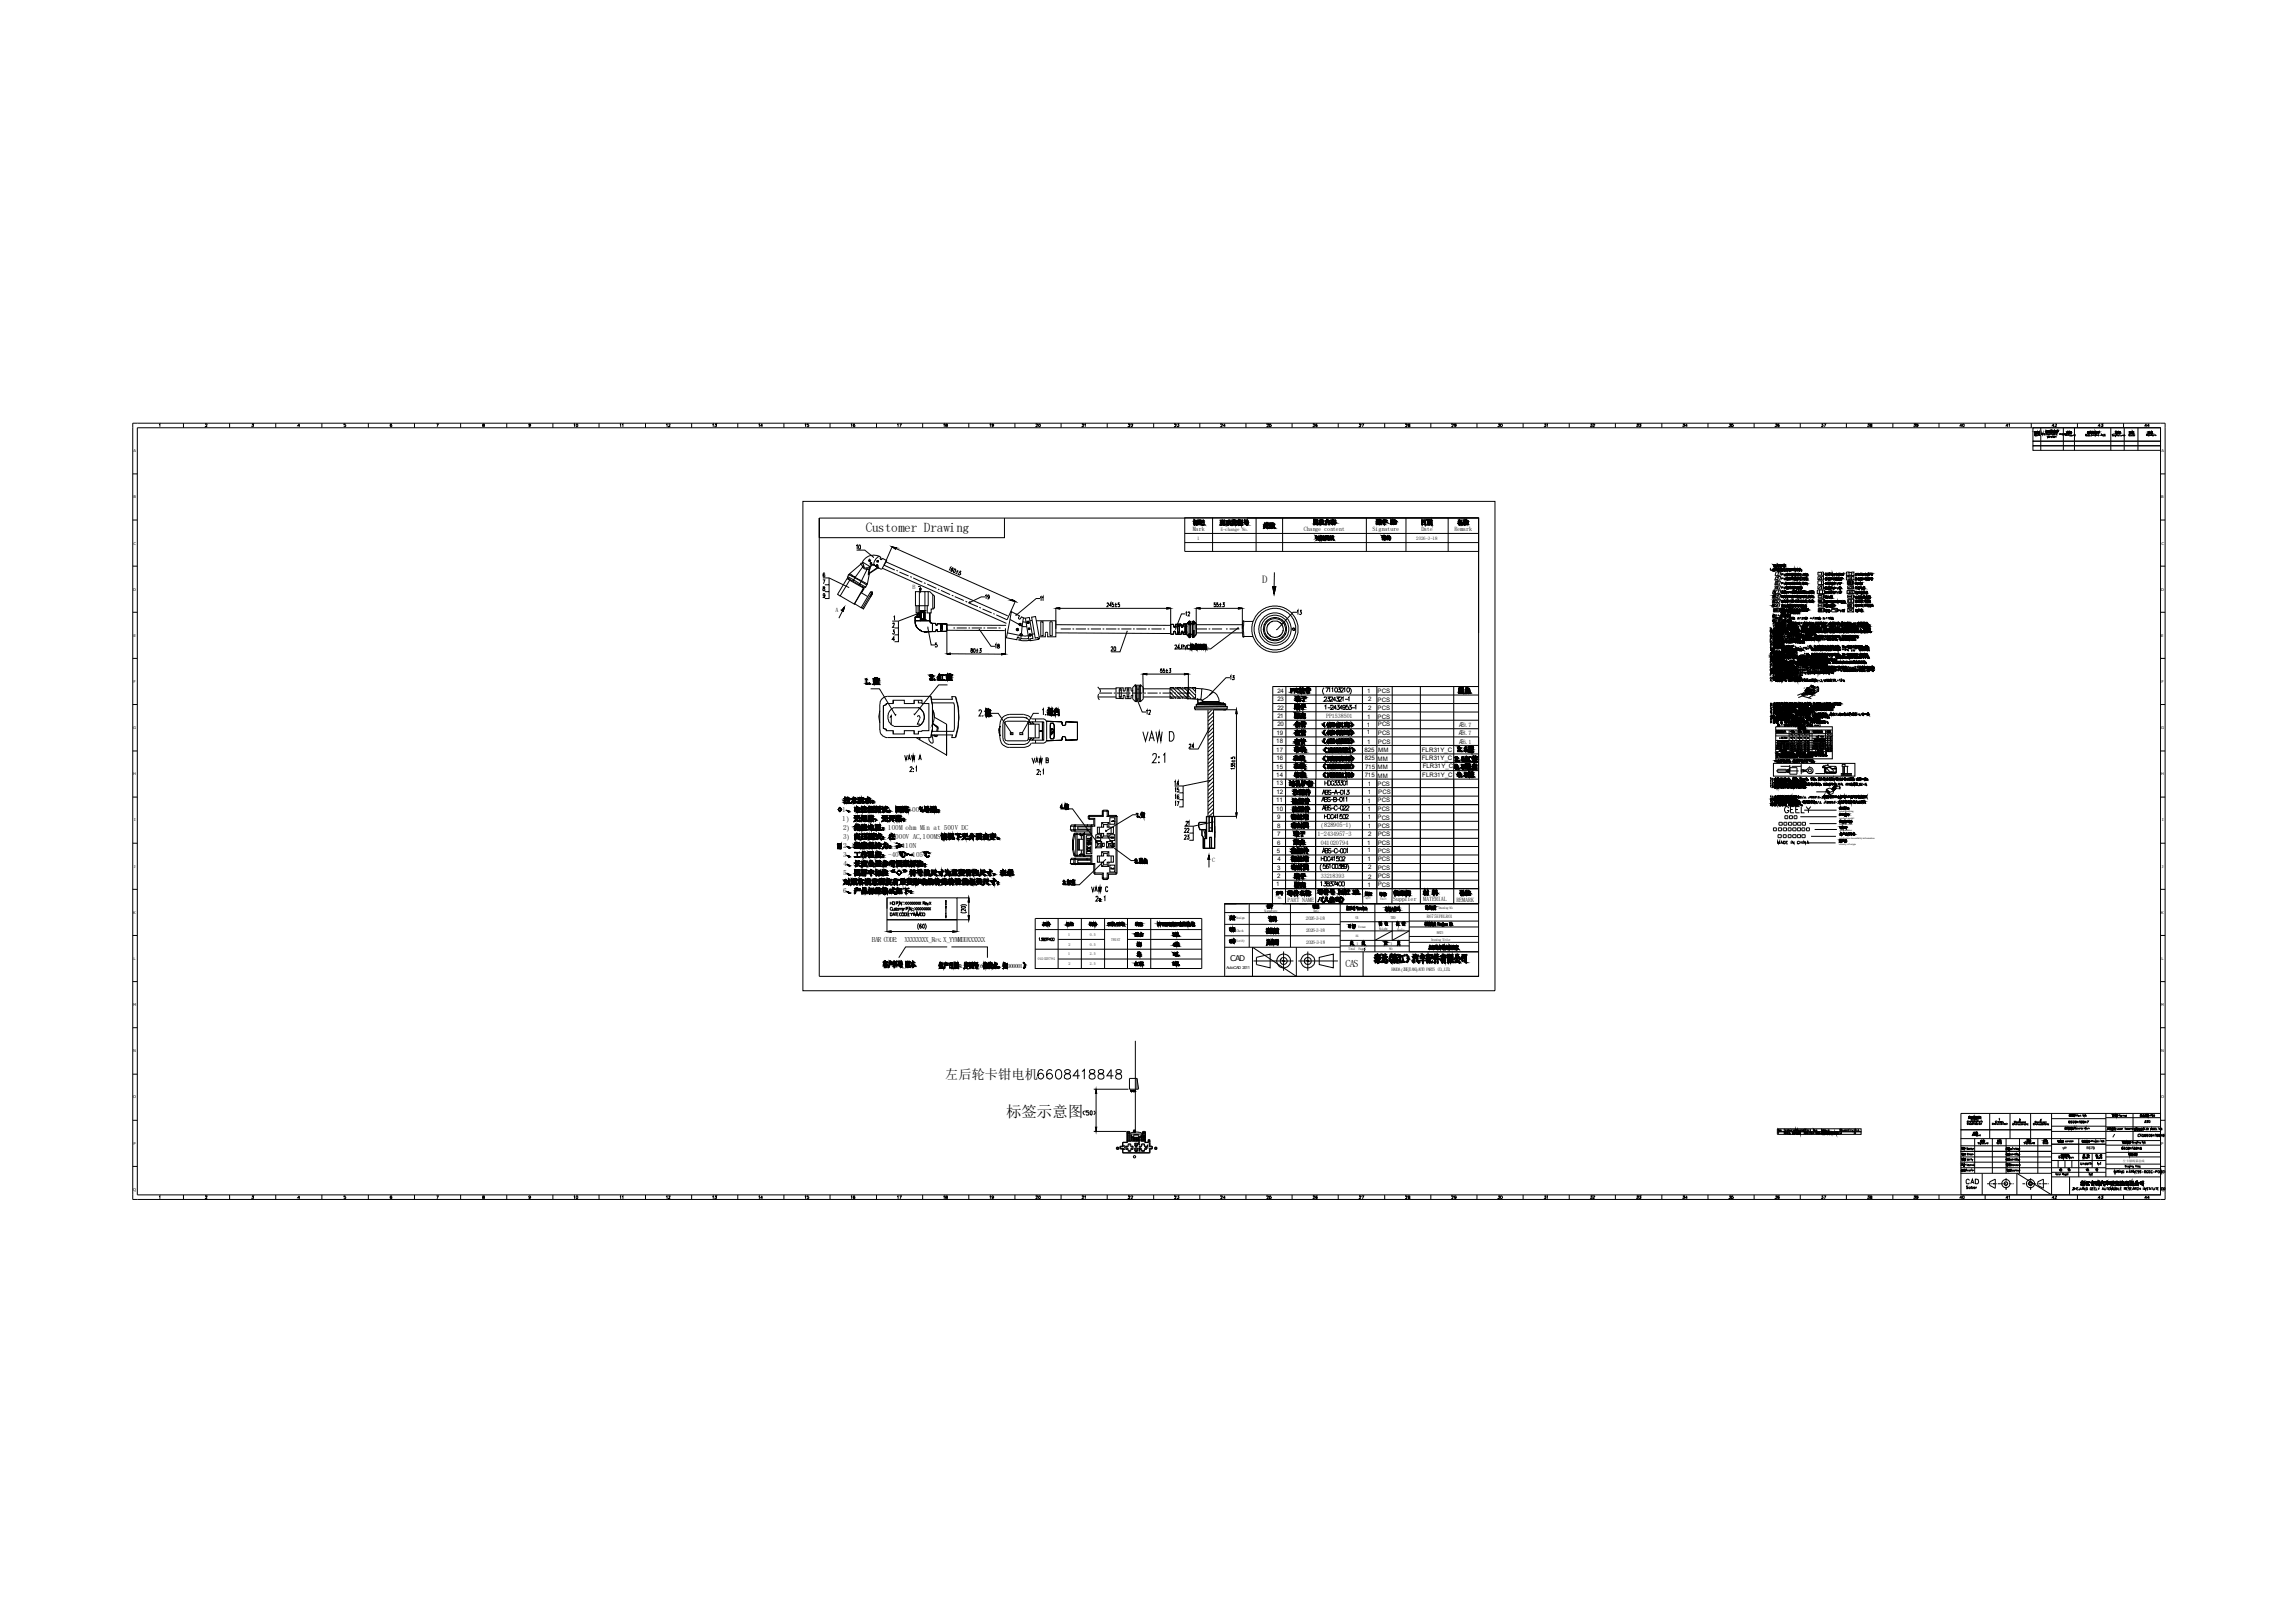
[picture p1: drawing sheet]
<svg xmlns="http://www.w3.org/2000/svg" width="297mm" height="210mm" viewBox="0 0 297 210" stroke-linecap="round" stroke-linejoin="round" font-family="sans-serif">
<defs><g id="words">
<g font-size="3.5">
<text x="171.1" y="93.1">2</text>
<text x="172.2" y="92.1">2</text>
<text x="170" y="106.2">A</text>
<text x="170" y="104.1">A</text>
<text x="170.4" y="106.2">B</text>
<text x="170.4" y="104.1">B</text>
</g>
<g font-size="3.1">
<text x="73.4" y="56.4">10</text>
<text x="81.8" y="56.4" transform="rotate(-90 81.8 56.4)">11</text>
<text x="85.4" y="56.4">12</text>
<text x="93.8" y="56.4" transform="rotate(-90 93.8 56.4)">13</text>
<text x="97.4" y="56.4">14</text>
<text x="105.8" y="56.4" transform="rotate(-90 105.8 56.4)">15</text>
<text x="111.8" y="56.4" transform="rotate(-90 111.8 56.4)">16</text>
<text x="117.8" y="56.4" transform="rotate(-90 117.8 56.4)">17</text>
<text x="123.8" y="56.4" transform="rotate(-90 123.8 56.4)">18</text>
<text x="127" y="56.4">19</text>
<text x="133" y="56.4">20</text>
<text x="141.5" y="56.4" transform="rotate(-90 141.5 56.4)">21</text>
<text x="145" y="56.4">22</text>
<text x="151" y="56.4">23</text>
<text x="157" y="56.4">24</text>
<text x="163" y="56.4">25</text>
<text x="169" y="56.4">26</text>
<text x="175" y="56.4">27</text>
<text x="181" y="56.4">28</text>
<text x="189.4" y="56.4" transform="rotate(-90 189.4 56.4)">29</text>
<text x="195.4" y="56.4" transform="rotate(-90 195.4 56.4)">30</text>
<text x="201.4" y="56.4" transform="rotate(-90 201.4 56.4)">31</text>
<text x="207.4" y="56.4" transform="rotate(-90 207.4 56.4)">32</text>
<text x="211" y="56.4">33</text>
<text x="217" y="56.4">34</text>
<text x="225.4" y="56.4" transform="rotate(-90 225.4 56.4)">35</text>
<text x="228.6" y="56.4">36</text>
<text x="234.6" y="56.4">37</text>
<text x="240.6" y="56.4">38</text>
<text x="246.6" y="56.4">39</text>
<text x="252.6" y="56.4">40</text>
<text x="261.1" y="56.4" transform="rotate(-90 261.1 56.4)">41</text>
<text x="264.6" y="56.4">42</text>
<text x="270.6" y="56.4">43</text>
<text x="276.6" y="56.4">44</text>
<text x="232.8" y="75.8">)</text>
<text x="233.5" y="78.7">)</text>
<text x="233.5" y="79.4">)</text>
<text x="240.6" y="82.2">;</text>
<text x="232.5" y="95.2">(</text>
<text x="239.2" y="93.8">1m</text>
<text x="232.8" y="98.4">30</text>
<text x="233.9" y="98.4">L</text>
<text x="235.3" y="98.4">30</text>
<text x="170" y="112.5">H</text>
<text x="114.3" y="118.2">H</text>
<text x="114.3" y="119.6">D</text>
<text x="116.1" y="119.6">D</text>
<text x="117.1" y="119.6">Y</text>
<text x="118.9" y="118.9">X</text>
<text x="133.3" y="123.1">1</text>
<text x="135.1" y="123.1">0</text>
<text x="144.3" y="149.9">2</text>
<text x="266" y="149.9">VP</text>
<text x="146.4" y="150.3">3</text>
<text x="73.4" y="156.3">10</text>
<text x="81.8" y="156.3" transform="rotate(-90 81.8 156.3)">11</text>
<text x="85.4" y="156.3">12</text>
<text x="93.8" y="156.3" transform="rotate(-90 93.8 156.3)">13</text>
<text x="97.4" y="156.3">14</text>
<text x="105.8" y="156.3" transform="rotate(-90 105.8 156.3)">15</text>
<text x="111.8" y="156.3" transform="rotate(-90 111.8 156.3)">16</text>
<text x="117.8" y="156.3" transform="rotate(-90 117.8 156.3)">17</text>
<text x="123.8" y="156.3" transform="rotate(-90 123.8 156.3)">18</text>
<text x="127" y="156.3">19</text>
<text x="133" y="156.3">20</text>
<text x="141.5" y="156.3" transform="rotate(-90 141.5 156.3)">21</text>
<text x="145" y="156.3">22</text>
<text x="151" y="156.3">23</text>
<text x="157" y="156.3">24</text>
<text x="163" y="156.3">25</text>
<text x="169" y="156.3">26</text>
<text x="175" y="156.3">27</text>
<text x="181" y="156.3">28</text>
<text x="189.4" y="156.3" transform="rotate(-90 189.4 156.3)">29</text>
<text x="195.4" y="156.3" transform="rotate(-90 195.4 156.3)">30</text>
<text x="201.4" y="156.3" transform="rotate(-90 201.4 156.3)">31</text>
<text x="207.4" y="156.3" transform="rotate(-90 207.4 156.3)">32</text>
<text x="211" y="156.3">33</text>
<text x="217" y="156.3">34</text>
<text x="225.4" y="156.3" transform="rotate(-90 225.4 156.3)">35</text>
<text x="228.6" y="156.3">36</text>
<text x="234.6" y="156.3">37</text>
<text x="240.6" y="156.3">38</text>
<text x="246.6" y="156.3">39</text>
<text x="252.6" y="156.3">40</text>
<text x="261.1" y="156.3" transform="rotate(-90 261.1 156.3)">41</text>
<text x="264.6" y="156.3">42</text>
<text x="270.6" y="156.3">43</text>
<text x="276.6" y="156.3">44</text>
</g>
<g font-size="2.6">
<text x="230" y="74.4">:</text>
<text x="230.4" y="75.1" transform="rotate(-90 230.4 75.1)">1.</text>
<text x="229.3" y="81.5">=</text>
<text x="230.4" y="83.6" transform="rotate(-90 230.4 83.6)">B.</text>
<text x="230.4" y="84" transform="rotate(-90 230.4 84)">C.</text>
<text x="230.7" y="82.2" transform="rotate(-90 230.7 82.2)">A:</text>
<text x="230.7" y="82.2" transform="rotate(-90 230.7 82.2)">T:</text>
<text x="231.1" y="81.8" transform="rotate(-90 231.1 81.8)">2:</text>
<text x="230.4" y="84.3" transform="rotate(-90 230.4 84.3)">D.</text>
<text x="230.4" y="85" transform="rotate(-90 230.4 85)">A.</text>
<text x="230.4" y="88.9" transform="rotate(-90 230.4 88.9)">4.</text>
<text x="230.4" y="89.3" transform="rotate(-90 230.4 89.3)">A.</text>
<text x="237.4" y="85.4">mm</text>
<text x="170.7" y="92.8">-</text>
<text x="173.2" y="91.7">-</text>
<text x="173.9" y="92.8">-</text>
<text x="230" y="96">L</text>
<text x="230.4" y="92.4" transform="rotate(-90 230.4 92.4)">B.</text>
<text x="230.4" y="92.8" transform="rotate(-90 230.4 92.8)">C.</text>
<text x="230.4" y="93.1" transform="rotate(-90 230.4 93.1)">5.</text>
<text x="230.4" y="94.5" transform="rotate(-90 230.4 94.5)">8.</text>
<text x="230.4" y="94.9" transform="rotate(-90 230.4 94.9)">9.</text>
<text x="233.5" y="92.4">,</text>
<text x="237.4" y="92.4">;</text>
<text x="229.3" y="98.8">*</text>
<text x="231.1" y="96.3">-</text>
<text x="231.1" y="98.1">10</text>
<text x="231.8" y="96.3">+</text>
<text x="232.1" y="96.7">5</text>
<text x="232.1" y="97.7">10</text>
<text x="234.2" y="98.1">L</text>
<text x="234.2" y="98.4" transform="rotate(-90 234.2 98.4)">20</text>
<text x="235.7" y="98.1">30</text>
<text x="235.7" y="96.3">+</text>
<text x="236" y="96.7">3</text>
<text x="171.4" y="105.8">-</text>
<text x="171.4" y="103.7">-</text>
<text x="172.2" y="104.8">-</text>
<text x="171.4" y="111.5">-</text>
<text x="114.7" y="118.9">u</text>
<text x="116.1" y="118.2">:</text>
<text x="118.9" y="118.2">e</text>
<text x="237.1" y="147.8">4</text>
<text x="239.2" y="147.8">X</text>
<text x="275.5" y="150.6">:</text>
</g>
<text font-size="2" x="130.2" y="144.5">标签示意图</text>
<g font-size="1.7">
<text x="112" y="68.8">Customer Drawing</text>
<text x="122.3" y="139.6">左后轮卡钳电机</text>
</g>
<text font-size="1.4" x="163.3" y="75.4">D</text>
<text font-size="1.3" x="174.1" y="125.2">CAS</text>
<g font-size="1">
<text x="111.7" y="88.5">1.</text>
<text x="120.2" y="88">2.</text>
<text x="159.2" y="124.4">CAD</text>
</g>
<g font-size=".9">
<text x="188.7" y="95.1">Æ</text>
<text x="188.8" y="94.1">Æ</text>
<text x="188.2" y="99.5">0.5</text>
<text x="188.2" y="98.5">2.5</text>
<text x="188.5" y="100.5">0.5</text>
<text x="188.5" y="97.3">2.5</text>
<text x="188.8" y="96.3">Æ</text>
<text x="109" y="105.1">1</text>
<text x="109" y="106.2">1)</text>
<text x="109.1" y="107.4">2)</text>
<text x="114.9" y="107.4">100M ohm Min at 500V DC</text>
<text x="117.5" y="105.1">100</text>
<text x="109.1" y="108.6">3)</text>
<text x="109.1" y="109.8">2</text>
<text x="109.1" y="110.9">3</text>
<text x="109.1" y="113.3">5</text>
<text x="109.1" y="112.1">4</text>
<text x="114.9" y="110.9">-40</text>
<text x="115.8" y="108.6">000V AC,100MS</text>
<text x="116.7" y="109.8">110N</text>
<text x="118" y="110.9">105</text>
<text x="109.1" y="115.6">6</text>
<text x="112.8" y="121.9">BAR CODE:</text>
<text x="117" y="121.9">X</text>
<text x="120.1" y="121.9">_Rev.X_Y M D X</text>
</g>
<g font-size=".8">
<text x="154.3" y="68.8">Mark</text>
<text x="168.7" y="68.7">Change content</text>
<text x="177.6" y="68.7">Signature</text>
<text x="183.9" y="68.8">Date</text>
<text x="188.2" y="68.8">Remark</text>
<text x="118.1" y="76.2">B</text>
<text x="108.1" y="79.1">A</text>
<text x="165.3" y="89.6">24</text>
<text x="166.9" y="89.6">PVC</text>
<text x="176.9" y="89.6">1</text>
<text x="178.2" y="89.7">PCS</text>
<text x="165.1" y="95.1">19</text>
<text x="165.3" y="91.8">22</text>
<text x="165.3" y="92.9">21</text>
<text x="165.3" y="94">20</text>
<text x="165.3" y="90.7">23</text>
<text x="171.6" y="92.9">PP1538501</text>
<text x="176.8" y="94.1">1</text>
<text x="176.8" y="95">1</text>
<text x="176.9" y="93">1</text>
<text x="177" y="90.7">2</text>
<text x="177" y="91.9">2</text>
<text x="178.2" y="93">PCS</text>
<text x="178.2" y="91.9">PCS</text>
<text x="178.2" y="90.8">PCS</text>
<text x="178.3" y="95.1">PCS</text>
<text x="178.3" y="94">PCS</text>
<text x="189.2" y="95.1">8.7</text>
<text x="189.3" y="94.1">9.7</text>
<text x="165.1" y="101.6">13</text>
<text x="165.1" y="97.3">17</text>
<text x="165.1" y="99.5">15</text>
<text x="165.1" y="100.6">14</text>
<text x="165.1" y="96.2">18</text>
<text x="165.1" y="98.4">16</text>
<text x="176.5" y="97.3">825</text>
<text x="176.6" y="100.6">715</text>
<text x="176.6" y="98.4">825</text>
<text x="176.6" y="99.5">715</text>
<text x="176.9" y="96.3">1</text>
<text x="176.9" y="101.7">1</text>
<text x="178.2" y="101.7">PCS</text>
<text x="178.2" y="100.7">MM</text>
<text x="178.2" y="99.6">MM</text>
<text x="178.2" y="98.5">MM</text>
<text x="178.3" y="96.3">PCS</text>
<text x="178.3" y="97.4">MM</text>
<text x="184" y="98.4">FLR31Y_C</text>
<text x="184" y="97.3">FLR31Y_C</text>
<text x="184" y="100.5">FLR31Y_C</text>
<text x="184.1" y="99.4">FLR31Y_C</text>
<text x="189.3" y="96.3">6.1</text>
<text x="165.1" y="104.9">10</text>
<text x="165.1" y="103.8">11</text>
<text x="165.1" y="102.7">12</text>
<text x="165.2" y="106">9</text>
<text x="165.2" y="107.1">8</text>
<text x="170.8" y="107.1">(828905-1)</text>
<text x="176.9" y="103.9">1</text>
<text x="176.9" y="104.9">1</text>
<text x="176.9" y="102.7">1</text>
<text x="176.9" y="106">1</text>
<text x="176.9" y="107.1">1</text>
<text x="178.2" y="107.1">PCS</text>
<text x="178.2" y="106">PCS</text>
<text x="178.2" y="105">PCS</text>
<text x="178.2" y="103.8">PCS</text>
<text x="178.3" y="102.7">PCS</text>
<text x="156.8" y="111.5">C</text>
<text x="165.2" y="110.3">5</text>
<text x="165.2" y="112.6">3</text>
<text x="165.2" y="113.7">2</text>
<text x="165.2" y="108.2">7</text>
<text x="165.2" y="109.3">6</text>
<text x="165.3" y="111.4">4</text>
<text x="170.5" y="108.2">1-2434957-3</text>
<text x="170.9" y="113.6">33218393</text>
<text x="170.9" y="109.4">041020794</text>
<text x="176.9" y="109.3">1</text>
<text x="176.9" y="111.4">1</text>
<text x="176.9" y="110.3">1</text>
<text x="177" y="112.5">2</text>
<text x="177" y="108.1">2</text>
<text x="177" y="113.7">2</text>
<text x="178.3" y="113.7">PCS</text>
<text x="178.3" y="112.6">PCS</text>
<text x="178.3" y="111.4">PCS</text>
<text x="178.3" y="110.3">PCS</text>
<text x="178.3" y="109.3">PCS</text>
<text x="178.3" y="108.2">PCS</text>
<text x="165.1" y="114.7">1</text>
<text x="166.6" y="116.7">PART NAME /(</text>
<text x="176.9" y="114.8">1</text>
<text x="178.3" y="114.7">PCS</text>
<text x="180.2" y="116.6">Supplier</text>
<text x="184.1" y="116.6">MATERIAL</text>
<text x="188.4" y="116.7">REMARK</text>
<text x="116.8" y="125.1">_</text>
<text x="124" y="125.3">&amp;</text>
<text x="126.6" y="125.3">(6</text>
<text x="130.3" y="125.3">0000</text>
<text x="131.9" y="125.3">1</text>
</g>
<g font-size=".7">
<text x="137.1" y="104.7">4.</text>
<text x="147" y="105.8">1.</text>
<text x="146.8" y="111.7">3.</text>
<text x="137.5" y="114.5">2.</text>
<text x="168.9" y="119.1">2026-3-18</text>
<text x="169" y="120.6">2026-3-18</text>
<text x="169" y="122.1">2026-3-18</text>
</g>
<g font-size=".6">
<text x="154.9" y="69.8">1</text>
<text x="157.9" y="68.7">E-change No.</text>
<text x="183.2" y="69.8">2026-3-18</text>
<text x="149.7" y="119.8">PP1538501</text>
<text x="184.6" y="118.9">R675EPBLR01</text>
<text x="151.6" y="123.7">1</text>
<text x="151.7" y="121.1">3</text>
<text x="151.7" y="122.4">4</text>
<text x="151.7" y="124.9">2</text>
<text x="180" y="125.7">HAODA(ZHEJIANG)AUTO PARTS CO.,LTD.</text>
</g>
<g font-size=".5">
<text x="17.3" y="58.5">A</text>
<text x="279.6" y="58.5">A</text>
<text x="17.3" y="64.5">B</text>
<text x="279.6" y="64.5">B</text>
<text x="17.3" y="70.5">C</text>
<text x="279.6" y="70.5">C</text>
<text x="17.2" y="76.4">D</text>
<text x="279.6" y="76.4">D</text>
<text x="17.3" y="82.4">E</text>
<text x="279.6" y="82.4">E</text>
<text x="17.3" y="88.4">F</text>
<text x="279.6" y="88.4">F</text>
<text x="17.2" y="94.3">G</text>
<text x="279.6" y="94.3">G</text>
<text x="17.2" y="100.3">H</text>
<text x="279.6" y="100.3">H</text>
<text x="17.3" y="106.3">I</text>
<text x="279.7" y="106.3">I</text>
<text x="17.3" y="112.3">J</text>
<text x="279.7" y="112.3">J</text>
<text x="17.2" y="118.3">K</text>
<text x="159.9" y="119">Design</text>
<text x="163.6" y="118">Signature</text>
<text x="165.3" y="116.3">NO.</text>
<text x="169.9" y="118">Date</text>
<text x="175.4" y="118.9">01</text>
<text x="176.7" y="116.4">QTY</text>
<text x="178.5" y="116.4">Unit</text>
<text x="179.9" y="118.9">TBD</text>
<text x="279.6" y="118.3">K</text>
<text x="17.3" y="124.2">L</text>
<text x="134.3" y="124.3">041020794</text>
<text x="138.2" y="121.1">1</text>
<text x="138.2" y="123.6">1</text>
<text x="138.2" y="122.4">2</text>
<text x="138.2" y="124.9">2</text>
<text x="141" y="121.1">0.5</text>
<text x="141" y="122.4">0.5</text>
<text x="141" y="123.6">2.5</text>
<text x="141" y="124.9">2.5</text>
<text x="143.7" y="121.7">TWIST</text>
<text x="158.7" y="125.5">AutoCAD 2011</text>
<text x="159.9" y="121.9">Verify</text>
<text x="160" y="120.6">Check</text>
<text x="174.4" y="123">Total</text>
<text x="175.4" y="121.3">A4</text>
<text x="175.5" y="122.3">1</text>
<text x="175.8" y="123">Page</text>
<text x="178.4" y="120.3">Weight</text>
<text x="179.7" y="123">NO:</text>
<text x="179.9" y="122.2">1</text>
<text x="180.7" y="120.4">Scale</text>
<text x="185.2" y="121.8">Drawing Title:</text>
<text x="185.9" y="120.8">R675</text>
<text x="279.6" y="124.2">L</text>
<text x="17.2" y="130.2">M</text>
<text x="279.6" y="130.2">M</text>
<text x="17.2" y="136.2">N</text>
<text x="279.6" y="136.2">N</text>
<text x="17.2" y="142.1">O</text>
<text x="279.6" y="142.1">O</text>
<text x="17.3" y="148.1">P</text>
<text x="279.6" y="148.1">P</text>
<text x="17.2" y="154.1">Q</text>
<text x="279.6" y="154.1">Q</text>
</g>
<g font-size=".4">
<text x="230" y="78">*</text>
<text x="230" y="75.1">*</text>
<text x="230" y="75.7">*</text>
<text x="230" y="76.2">*</text>
<text x="230.1" y="74.5">*</text>
<text x="230.1" y="77.4">*</text>
<text x="235.1" y="76.7">Y</text>
<text x="235.7" y="75.6">*</text>
<text x="235.7" y="76.2">*</text>
<text x="235.7" y="74.5">*</text>
<text x="235.7" y="75">*</text>
<text x="235.7" y="77.4">*</text>
<text x="235.8" y="76.8">*</text>
<text x="238.9" y="75">Y</text>
<text x="238.9" y="74.4">Y</text>
<text x="239" y="76.8">K</text>
<text x="239.5" y="75.6">*</text>
<text x="239.5" y="76.2">*</text>
<text x="239.6" y="75">*</text>
<text x="239.6" y="77.4">*</text>
<text x="239.6" y="74.5">*</text>
<text x="239.6" y="76.8">*</text>
<text x="229.9" y="79.1">*</text>
<text x="230" y="78.6">*</text>
<text x="235.7" y="79.1">*</text>
<text x="235.7" y="78">*</text>
<text x="235.7" y="78.6">*</text>
<text x="237.4" y="79.1">*</text>
<text x="239.6" y="78">*</text>
<text x="239.6" y="78.5">*</text>
<text x="186.1" y="117.7">Drawing NO.</text>
<text x="175.7" y="120">Format</text>
<text x="274.6" y="150.3">左卡钳线束总成</text>
</g>
<g font-size=".3">
<text x="230.1" y="76.7">*</text>
<text x="233.4" y="89.2">A</text>
<text x="234.4" y="90.2">Y</text>
<text x="237.9" y="105.1">brand marking</text>
<text x="237.9" y="106.8">supplier code</text>
<text x="238" y="105.9">product model</text>
<text x="238" y="107.6">part number</text>
<text x="237.9" y="109.3">country of origin</text>
<text x="238" y="108.5">production traceability information</text>
</g>
</g></defs>
<!-- layer: 0 -->
<g fill="none" stroke="#000" stroke-width=".13">
<path d="M17.8 55.4h261.7v99.2h-261.7zM20.6 54.9l.1-.1v.4M23.7 54.8v.6M26.6 54.9h.1M26.6 54.9l.1-.1 .1 .1-.2 .3h.2M29.7 54.8v.6M32.6 54.8h.2l-.1 .2a.13 .13 0 0 1 .1 .1 .13 .13 0 0 1-.1 .1l-.2-.1M35.7 54.8v.6M38.8 55.1h-.3l.2-.3v.4M41.6 54.8v.6M44.7 54.8h-.2v.2a.13 .13 0 0 1 .2 .1 .13 .13 0 0 1-.1 .1l-.1-.1M47.7 54.8v.6"/>
<path d="M50.7 54.9l-.1-.1a.17 .17 0 0 0-.1 .2 .17 .17 0 0 0 .2 .2 .11 .11 0 0 0-.1-.2 .11 .11 0 0 0-.1 .1M53.6 54.8v.6M56.5 54.8h.2l-.2 .4M59.6 54.8v.6M62.5 54.9v.1a.13 .13 0 0 1 .1 .1 .13 .13 0 0 1-.1 .1 .15 .15 0 0 1 0-.1 .15 .15 0 0 1 .1-.1v-.2zM65.6 54.8v.6M68.7 55l-.2 .1-.1-.1 .1-.2a.18 .18 0 0 1 .2 .3 .17 .17 0 0 1-.3 .1v-.1M71.5 54.8v.6M77.5 54.8v.6M83.5 54.8v.6M89.5 54.8v.6M95.4 54.8v.6"/>
<path d="M101.4 54.8v.6M107.4 54.8v.6M113.4 54.8v.6M119.4 54.8v.6M125.3 54.8v.6M131.3 54.8v.6M137.3 54.8v.6M143.2 54.8v.6M149.3 54.8v.6M155.2 54.8v.6M161.2 54.8v.6M167.2 54.8v.6"/>
<path d="M173.1 54.8v.6M179.1 54.8v.6M185.1 54.8v.6M191.1 54.8v.6M197 54.8v.6M203 54.8v.6M209 54.8v.6M215 54.8v.6M221 54.8v.6M226.9 54.8v.6M232.9 54.8v.6M238.9 54.8v.6"/>
<path d="M244.9 54.8v.6M250.9 54.8v.6M256.8 54.8v.6M262.8 54.8v.6M263 55.4h16.5v1.7h-16.5zM263 57.1h16.5v.6h-16.5zM263 57.7h16.5v.6h-16.5zM263.2 56.4v-.2l.1 .2 .1-.2v.2M263.5 56.3h.1v.1h-.1zM264 57.1v1.2M266.9 57.1v1.2M268.4 57.1v1.2"/>
<path d="M268.4 56.3h.1M268.5 56.2v.2M268.8 54.8v.6M273.1 57.1v1.2M274.4 56.3v.1h.1M274.5 56.3v.1M274.6 56.3v.1M274.6 56.3h.1M274.7 56.3h.2l-.2 .1h.2M274.7 54.8v.6M274.8 55.4v2.9M275.4 56.2h.2l-.1 .2h-.1z"/>
<path d="M276.6 57.1v1.2M279.5 54.8h-262.3v100.4h262.3M280.1 55.4v99.2M17.2 61.3h.6M17.2 67.3h.6M17.2 73.3h.6M17.2 79.2h.6M103.9 64.9h89.5v63.3h-89.5zM106 67h85.3v59.4h-85.3v-59.4v2.6h23.9v-2.6M106.5 75h.2l-.2 .6M106.5 74.8h.8l2.5 1.2M106.5 75.9v.2a.2 .2 0 0 1 .2 .1 .2 .2 0 0 1 0 .2 .16 .16 0 0 1-.2 0 .16 .16 0 0 1 0-.2l.2-.1v-.2z"/>
<path d="M106.7 74.2h-.1a.35 .35 0 0 0 0 .5 .14 .14 0 0 0 .1-.2 .14 .14 0 0 0-.2-.1v.1M106.7 77v.1a.15 .15 0 0 1-.2-.1 .15 .15 0 0 1 .2-.2v.4v.1h-.2v-.1M107.3 74.8v.9h-.6M107.3 75.7v.9h-.6M107.3 76.6v.9h-.6M108.9 79h.2v.1zM109 79l-.5 1M109.2 78.6l-.1 .4h-.2zM109.7 74.6l.7 .4-.1 .2M109.7 74.6v.2M109.7 74.8h.1M109.8 76h.1"/>
<path d="M109.8 74.4l-.1 .2M109.9 74.9l-.2-.1 1.5 .9M109.9 75.1l-.3-.2-1.2 2 .3 .2M110.6 74.8l.8 .5M110.6 78.1l-.1 .1M110.8 70.6l.1-.1v.6M110.8 71.2h1.1l1.1 .9M111.1 70.6l.1-.1a.36 .36 0 0 1 0 .6h-.1v-.2zM111.2 75.7v-.1l.8 .4 .1-.3M111.2 75.7l.5 .3-.1-.1M111.4 73h.1M111.4 75.3l.1-.1 .7 .4"/>
<path d="M111.5 75.2l-.1 .1M111.5 72.8l.2 .4M111.6 72.8l1 .5-.1 .1-.3 .1v.2l-.2-.1a.38 .38 0 0 1-.4-.3l-1 1.4 .8 .5 .8-1.5 .1-.1 .1 .1v.6M111.7 76.1l-1.2 2.1-1.8-1.1 1.2-2 1.9 1.1-.4 .5M112 76h-.3M112.2 73.5h-.3l-.2-.3-.1 .1-.2-.3-1.5 1.2M112.2 75.6h.1M112.3 77.2l-.9-.5-.8 1.4 .8 .5M112.5 72.5h.1M112.5 72.5h.1v.1h-.1zM112.5 72.5h.1v.2M112.5 74.3l-.4 1.4-.7-.4-.2 .3-.8-.6 .2-.3-.5-.4-.2-.1-.1 .2 .8 .3"/>
<path d="M112.5 74.2l-.1 .1M112.6 76.7h.2l-1.2 2-.2-.1zM112.6 77.2h.1M112.6 72.9l.1-.1v.2zM112.6 73.5l-.1 .2M112.6 72.8h.2v.2a.11 .11 0 0 1-.2 0 .11 .11 0 0 1 0-.2zM112.6 77.2l-.9 1.6-.1-.1M112.6 72.9h.1zM112.6 72.8h.2l-.1 .2M112.7 76.6l-.1 .1M112.7 76.5l.2 .1M112.8 77h.1"/>
<path d="M112.8 77l-.2 .2M112.8 76.9v.1v-.1M112.8 76.9h.1M112.8 76.6v.3M112.8 76.6v.1M113 72.1h.1M113.1 73.2a.3 .3 0 0 0-.5 .1M113.4 73.1a.11 .11 0 0 1 .2 .1 .11 .11 0 0 1-.1 .1M113.4 73.1l.1 .1h-.1zM113.5 72.5l.2 .1-.1 .1M113.6 73.5h.1M113.6 73.4v.1"/>
<path d="M113.7 73.4h-.2l.2 .1M113.8 72a.96 .96 0 0 0-.7 .8v.3a.46 .46 0 0 0-.5 .2l-.2 .4h.1l-.1 .5 1.1-.8-.4-.3 .4 .3M114 73.7l-.4-.2-1.2 .8v-.1h-.1M114.1 72.3v.1a.14 .14 0 0 1-.2-.1 .14 .14 0 0 1 0-.2 1.63 1.63 0 0 0-2.4 .8l-.1 .1M114.1 73.7l.3-.6 1.4 .7M114.1 72.3l-.1 .1M114.1 72.2v.1zM114.1 73.5l16.1 7.2M114.6 72.7l15.8 7M115.4 70.7l-1 2.4 .3-.6-.5-.3M115.4 70.8l.5 .1v.2zM115.6 79.9l.1-.2v.6"/>
<path d="M115.9 71l15 6.7M116 73.8l.1 .1M116.4 74l1.1 .5M117.8 74.6l.2 .1M118.1 74.8l1.2 .5M118.4 79.8v.1zM118.5 79.8l.5 .1h-.6v.4a1.38 1.38 0 0 0 1.5 1.5l.7-.1-.7 .1a1.42 1.42 0 0 1-1.5-1.5v-.4h.6zM118.5 78.4v.9h.3v.2M118.6 79.5h.5zM118.6 79.6v.2v-.2M118.7 79.5v-.2v.2M118.8 78.4v.9h.1v.2"/>
<path d="M118.8 75.9h.3v.3M118.9 76.6h.8v2.4M119 79.9h.1zM119 76.2h.2l-.1 .3zM119 79.5h.1M119.1 79.6h.1M119.1 79.2v.1l.1-.1-.1 .1zM119.1 79.3l.1-.1v.9h-.1v-.8h.4l.1 1v-.1h-.4h.4l-.1-.9h-.3v.9v-.1h.3h-.4zM119.1 79.7h.1M119.1 79.9h.1M119.1 79.9v.1zM119.1 79.4h.1"/>
<path d="M119.2 79.1h.1M119.2 79.2h.1M119.2 79v.1h.4v.1h-.4v-.1l.4 .1h-.4v-.1h-.1v.1v-.1h.1v.1h.4v-.1h-.4v-.1l-.1 .1zM119.2 76.2h-.2h.2M119.2 79h.6h-.2v.1v-.1zM119.3 79.1h.1M119.3 79.2l-3.1 1.2h-.8M119.5 79.2l.1 1zM119.5 75.4l.2 .1M119.6 79.3l.1-.1v1v-1zM119.6 79.2h.1M119.7 76.6h.4v1.8h-1.7v-1.8h.5v2.9"/>
<path d="M120 75.6l1.1 .5M120 78.4v.9M120.1 76.6h.2l.4 .3v1.9M120.7 76.9l.2 .2v1.5l-.1 .2h-.3v.5h-.6M121.4 76.2l.1 .1M121.7 76.4l1.2 .5M122.9 73.4h.1l-.2 .4M123.1 77l.2 .1M123.3 73.6v-.1a.24 .24 0 0 0-.2 .2 .24 .24 0 0 0 0 .2 .15 .15 0 0 0 .2-.1 .15 .15 0 0 0-.2-.2l-.1 .2M123.5 73.6a.27 .27 0 0 1 .1 .3 .27 .27 0 0 1-.2 .2v-.3zM123.5 77.2l1.2 .5M123.6 74.2l.3 .1"/>
<path d="M123.7 73.9l.3 .1M123.9 73.8l-.1 .4M124.4 74l-.2-.1-.1 .2a.17 .17 0 0 1 .2 .2 .17 .17 0 0 1-.3 .1v-.1M124.9 77.8l.2 .1M125.3 78l1.2 .5M125.5 78h.1M126.7 78.6l.2 .1M127.1 78.8l1.2 .5M127.5 77.1l.1-.1v.5M127.5 77.2h-.6l-1.4 .8M128 77.2l-.1 .1-.2-.1 .1-.2a.26 .26 0 0 1 .2 .3 .26 .26 0 0 1-.2 .2M128.5 79.4l.2 .1"/>
<path d="M130.9 77.6l.4 .2-.5-.1zM131.3 77.8l-1 2.4-1.4-.6M131.5 79.6h.1M132.4 80l-.2 1.1-.1-.2M132.7 80l.4 2.9h.2M134.6 77.5h-.5l-2.6 2.1M134.6 77.3l.1-.1v.6M134.9 77.3v-.1v.6M136.6 78.7l.5-.1v.2zM136.6 78.7v2.7M137.1 78.7h13.8M143.2 78.1a.11 .11 0 0 1 .2 0 .11 .11 0 0 1 0 .1l-.2 .3h.2"/>
<path d="M143.8 78.3h-.3l.2-.3v.5M144 78h-.1v.2a.15 .15 0 0 1 .2 .1 .15 .15 0 0 1-.2 .2v-.1M144.2 78.2h.3M144.2 78.5h.3M144.3 78v.5M144.9 78h-.2l-.1 .2a.16 .16 0 0 1 .3 .1 .18 .18 0 0 1-.3 .2v-.1M150.9 78.6l.6 .1-.6 .1zM151.5 78.7v2.7M153.3 67h38v4.4h-38zM153.3 70.2h38M153.3 69h38M153.4 79.4h-.5l-.8 2"/>
<path d="M153.4 79.3l.1-.1v.5M153.7 79.3a.11 .11 0 0 1 .1-.1 .11 .11 0 0 1 .1 .1l-.2 .4h.3M154.8 78.7l.5-.1v.2zM154.8 78.7v2.7h1.4M155.3 78.7h4.9M156.9 67v4.4M157.3 78h-.2v.2a.14 .14 0 0 1 .2 .1 .14 .14 0 0 1-.1 .2 .14 .14 0 0 1-.2-.1M157.6 78h-.2l.1 .2a.17 .17 0 0 1 .1 .2 .17 .17 0 0 1-.2 .1v-.1M157.7 78.2h.3M157.7 78.5h.3M157.9 78v.5M158.2 78h.2l-.1 .2a.14 .14 0 0 1 .1 .2 .14 .14 0 0 1-.2 .1v-.1"/>
<path d="M160.2 78.6l.5 .1-.5 .1zM160.7 78.7v2.7M161.3 67h30v14.9M162.5 67v4.4M164.7 75.9h.3h-.3M164.7 75.9h.3l-.2 1zM164.9 74.1l-.1 2M165.9 67v4.4M167.8 79.1l.1-.1v.5M167.8 79.2h-.5l-2.1 2.3M168.2 79h.1v.2a.16 .16 0 0 1 .1 .2 .16 .16 0 0 1-.3 .1v-.1M176.8 67v4.4"/>
<path d="M181.9 67v4.4M187.4 67v4.4M229.4 76.9h.5v.2l.1-.2h.4l-.2 .5h-.3l-.1-.2-.1 .2h-.4zM229.4 77.5h.9l-.1 .5h-.9zM229.4 76.4h1l-.1 .4h-1zM229.5 78.4l.4-.3 .1 .1-.4 .4zM229.6 78.3h.1M229.6 78.1h-.3l-.1 .5M229.6 78.1l-.1 .5M229.6 78.1l.1 .1M229.7 77.5l-.1 .5M229.8 76.9l-.2 .5"/>
<path d="M229.8 76.1l.1 .1M229.8 76.4l-.2 .4M229.9 78.6l.1-.5h.3l-.1 .5M229.9 78.3v.1M229.9 77.5l-.2 .5M229.9 75.8l-.3 .3 .1 .1 .3-.3M229.9 76.2h.3M230.1 75.8l-.2 .4M230.1 77.5l-.2 .5M230.1 76.9l-.2 .5M230.2 76.4l-.2 .4M230.4 75.8l-.2 .4"/>
<path d="M230.5 76.1h.2v-.1l-.2-.1v.3M230.7 75.9l.1 .3 .1-.3M231.2 76l-.1-.1-.1 .1v.2l.2-.1M237 78.7h.7v.5h-.7M237 78.8h.4M237 78.9h.4M237.2 80h.1M237.4 75.5h.2v-.1h-.2v.2M237.4 76.1h.1l.1-.1h-.2v.2M237.4 76.7l.2-.1-.2-.1v.3M237.4 78.7v.5M237.6 75.4l.1 .2 .1-.2"/>
<path d="M237.6 76l.1 .2 .1-.2M237.6 76.5l.2 .3 .1-.3M237.8 79h.2v-.1h-.2v.2M238 75.4h-.1v.2h.1M238 76.1a.1 .1 0 0 0-.1 0 .1 .1 0 0 0 0 .1 .1 .1 0 0 0 .1 0M238.1 76.6l-.1-.1-.1 .1v.2l.2-.1M238.1 78.9l.1 .2v-.2M238.4 79v-.1a.12 .12 0 0 0-.1 .1 .12 .12 0 0 0 .1 .1M238.9 74h.3v.5h-.3zM238.9 74.6h.3v.4h-.3zM239 76.4h.3v.4h-.3zM239 75.2h.7v.4h-.7z"/>
<path d="M239 75.6l.1-.4 .2 .4M239 75.3l.1 .3 .2-.4v.4l.2-.3M239 78.7h.8v.5h-.8zM239 75.8h.8v.4h-.8zM239 77h.8v.4h-.8zM239 77.5h.8v.5h-.8zM239 78.1h.8v.5h-.8zM239 77.2h.6M239 78.7l.8 .5M239.1 78.5h.4M239.1 77.6h.4v.3h-.4zM239.1 77.1v.2"/>
<path d="M239.1 78.3l.4 .2M239.2 74l.1 .1v-.1l.2 .1v-.1l.1 .1M239.2 74.6l.4 .1-.4 .3h.4M239.2 77.1v.2M239.3 76.8h.3M239.3 77.1v.2M239.3 76.4h.3M239.4 77.1v.2M239.5 78.2h-.4v.3M239.5 75.2v.4l-.2-.4v.4M239.5 77.1v.2M239.5 78.2v.3"/>
<path d="M239.5 78.2l-.4 .3M239.5 76.1h-.5l.5-.3v.4M239.5 77.5v.5M239.5 78.1v.5M239.6 74h.2v.5h-.2zM239.6 74.6h.2v.4h-.2zM239.6 74.4l-.1 .1v-.1l-.1 .1-.1-.1-.1 .1M239.6 77v.4M239.6 76.4h.3v.4h-.3zM239.6 76.4l-.3 .3h.3M239.8 78.7l-.8 .5M241.1 78.2l-.1 .2 .1 .2"/>
<path d="M241.1 77.7l-.1 .1 .1 .2M279.5 61.3h.6M279.5 67.3h.6M279.5 73.3h.6M279.5 79.2h.6M17.2 91.2h.6M17.2 85.2h.6M17.2 97.2h.6M112.6 89.1h1.2l2.1 3.5v-.2M113.8 94.4a1.01 1.01 0 0 0 1 1h5.6M113.8 92l-.1 .7 .1 .8M114.7 91v.2l-.4 .1v3l.4 .1v.2"/>
<path d="M115.1 92.9l.2-.3v1.2M115.5 80.8l.1-.2 .1 .1v.1l-.2 .4h.2M115.5 81.5h.2l-.1 .2a.17 .17 0 0 1 .1 .2 .17 .17 0 0 1-.1 .2l-.1-.2M115.6 90.6v.4v-.4h1.4v.4h1.3v-.4h1v.4h.9v3.6h-1.4v.4h-.5v-.4h-1.3v.4h-1.4v-.4h-.9v-.2l-.4-.1v-3l.4-.1v-.2h.9M115.6 94.6v.4M115.6 94h3.3M115.7 91.6a1.32 1.32 0 0 0-.8 1.1 1.32 1.32 0 0 0 .7 1.3M115.7 91.6h3.1M115.7 82.7h-.3l.2-.3v.6M116.2 80.4v.9h-.5M116.2 81.3v.9h-.5M116.2 82.2v.8h-.5"/>
<path d="M117 97.7l.2 .7 .2-.7M117.5 98.4l.1-.7 .2 .7M117.5 98.2h.3M117.8 99.4v-.2l.2 .1-.3 .6h.3M117.9 97.7l.2 .7v-.7l.2 .7v-.7M118.2 99.4h.1M118.2 99.8h.1M118.3 90.6v.4M118.3 94.6v.4M118.4 80.3h.7v-.5v.5zM118.4 80.7l.2 .4zM118.5 99.3l.1-.1v.7"/>
<path d="M118.5 95.4l.4 .3 .2-.3M118.8 90.6v.4h.5M118.8 94a1.32 1.32 0 0 0 .8-1.3 1.32 1.32 0 0 0-.8-1.1 1.34 1.34 0 0 1 .8 1.1 1.34 1.34 0 0 1-.7 1.3M118.9 92.6l-.2 .2M118.9 92.6l.1 .2v.1M118.9 98.4l.1-.7 .2 .7M118.9 98.2h.2M118.9 95.7l3.6 2M118.9 81.5l.3 .1zM119 93l-.3 .7h.3M119.1 80.3h1.2v.2l.3 .2h-.1l-.2-.3v-1.1v1zM119.1 80.1h.4h-.3v.1z"/>
<path d="M119.5 81.8h.5zM119.6 80.2h.1M120 81.3h.1M120 81.3l.5 2.2h.5M120.3 80.3h.1M120.3 80.5h.1M120.4 80.6l.2 .1zM120.4 90.1l.1 .4M120.5 95.2a.96 .96 0 0 1 .1 1 .6 .6 0 0 1-.4-.8M120.5 95.1l-.1 .3M120.6 80.7h.1M120.6 95.1l.3 .2"/>
<path d="M120.6 94.6v-.3l-.2 1.1M120.6 91v3.3v-3l-.2-1.2h-5.6a1.01 1.01 0 0 0-1 1v3.4M120.6 94.6h.1M120.6 80.7v1zM120.6 80.7h.5h-.5M120.6 81.7h.5h-.5M120.7 93.7l.7 .5-.1-.2-.3-.2M120.7 93.6l.6 .5-.1 .5M120.8 95.1l.3 .1 .1-.1M120.9 92.9l-.1-.7-.2-.4a2.25 2.25 0 0 1 0 1.9l.1-.1M120.9 95.1v.2h.2h.1l.1-.2M120.9 92.8l1.6 .9"/>
<path d="M121.1 81.6v.1v-.1M121.1 80.7v.1v-.1M121.1 80.8v.1zM121.1 81.5v.1zM121.2 81.5h.1M121.2 94h-.1M121.2 83.2h-.2v.2a.16 .16 0 0 1 .2 0 .16 .16 0 0 1 0 .3 .16 .16 0 0 1-.2 0v-.1M121.2 81.5l.1 .2zM121.3 80.7l1.2 .1v.8v-.8zM121.3 80.7v.1l-.2 .1 .2-.1zM121.3 81.7h1.2h-1.2M121.4 94.2l-.1 .4"/>
<path d="M121.7 80.8h.1l.1 .1v.7v-.7a.11 .11 0 0 0-.1-.1 .11 .11 0 0 0-.1 .1v.7h.1h-.1zM121.7 81.2l.1 .1zM121.7 81.1h.2l-.1 .2-.1-.1zM121.8 81.6h.1M121.8 81.1l.1 .1zM122.5 93.8v3.9zM122.5 84.6l.5-.1v.2zM122.5 80.9h7.7M122.5 81.6h7.5M122.5 81.3v3.4M122.6 88.6h-1.2l-3.1 3.9-.1-.1M123 84.6l6.6 .1"/>
<path d="M123.3 81.3h.3M123.6 90.2h-.5l.1 .3h-2.7l.1 .5h2.8l.1 .3v3l-.1 .3h-2.8l-.1 .5h2.7l-.1 .3h.5l.4-1.7M123.6 90.2l.2 .7M123.6 90.2a8.3 8.3 0 0 1 0 5.2M123.8 81.3h1.3M123.9 90.9l.1 1.1M124 92v1.7M125.3 81.3h.2M125.6 83.9v.2a.17 .17 0 0 1 .2 .2 .17 .17 0 0 1-.1 .1 .24 .24 0 0 1 .1-.3v-.2zM125.7 81.3h1.3M126 84h.1l.1 .1-.1 .3-.2-.2zM126.3 84.1h.3"/>
<path d="M126.3 84.4h.3M126.4 83.9v.5M126.6 92.1a.18 .18 0 0 1 .3-.2 .18 .18 0 0 1 0 .2l-.3 .6h.4M126.7 81.4h.1M126.7 81.4l1.5 2.2h.6M126.7 83.9h.2l-.1 .2a.16 .16 0 0 1 .1 .3 .14 .14 0 0 1-.2 0M127.2 92.6h.1M127.2 81.3h.3M127.7 81.3h1.3M128.2 92.3h.9l1.9 2.7M128.8 83.5v-.2v.6M129.1 83.3v.2a.21 .21 0 0 1 .2 .2 .21 .21 0 0 1-.1 .2 .17 .17 0 0 1-.1-.2 .17 .17 0 0 1 .2-.1v-.2z"/>
<path d="M129.2 81.3h.2M129.3 94.2v.4zM129.4 94l-.1 .4 .1 .8-.1-.4zM129.6 84.6l.5 .1h-.5zM130.1 81.3v3.4M130.2 93.4h-.1l-.1 .2v2l.1 .2h.1M130.2 93.3h2.6M130.2 95.9h2.6M130.3 81.9l1.7 .3M130.7 80.2l1.1 .6a.16 .16 0 0 0 .2 .1 .16 .16 0 0 0 0-.3 .16 .16 0 0 0-.2 .2M130.7 94.8h.3v.3h-.3zM131.6 81.4h.1l-.1 .2z"/>
<path d="M131.9 94.8h.4v.3h-.4zM132 82.9h1.1M132.1 82.6h1M132.1 82.3l-.1 .6M132.2 82.3h.8M132.2 81l.6 .1M132.2 81.1v.9M132.3 80.5h.4M132.8 93.4h.1l.1 .2M132.8 92.9h.1M133 95.6l-.1 .2h-.1M133 93.6l.2-.2h1.8v2.4h-1.8l-.2-.2z"/>
<path d="M133 93.7h1.4v1.8h-1.4M133.2 93.5l.2 .2zM133.2 82.2l.1-.1v.1h-.1zM133.2 93.4a.84 .84 0 0 0-.8-.6h-1.8a.87 .87 0 0 0-.9 .9v1.8a.87 .87 0 0 0 .9 .8h1.8a.74 .74 0 0 0 .8-.5M133.4 95.5l-.2 .2zM133.4 93a1.21 1.21 0 0 0-1-.6h-1.8a1.3 1.3 0 0 0-1.2 1.3v1.8a1.23 1.23 0 0 0 1.2 1.2h1.8a1.06 1.06 0 0 0 1-.5M133.5 93h1.4a.5 .5 0 0 1 .5 .5v2.2a.45 .45 0 0 1-.5 .5h-1.4M133.5 93.4l.3 .3zM133.5 98.1l.2 .6 .2-.6M133.5 80.3h-.2M133.8 95.5l-.3 .3zM133.8 82l-.3 .1"/>
<path d="M133.9 93.7v1.8M134 98.7l.1-.6 .2 .6M134 93v.4M134 95.8v.4M134 98.5h.2M134.1 80.3h2.5v2.1h-1.1v-.4a.15 .15 0 0 0-.1-.2 .15 .15 0 0 0-.2 .2v.4h-.8M134.2 99.7v-.1h.2v.1l-.3 .5h.3M134.3 82.7h.2l-.5-2.9-.5 .1 .4 2.7 .4-.1v.2l-1 .2v-.2l.3-.1-.4-2.7-.7 .1-.3-.2-.2 .2a.14 .14 0 0 1-.2 .1 .14 .14 0 0 1 0-.2l.1-.2-1.1-.6-.6 3.4 1.4 .3v-.3a.14 .14 0 0 1 .2 0 .14 .14 0 0 1 .1 .1l-.1 .2 .2 .1M134.4 92.3h-.7l-1.5 2.6M134.4 98.1l.1 .6 .1-.6 .1 .6 .2-.6M134.6 99.8h.1M134.6 80.5h.3v1.8l-.3-.1z"/>
<path d="M134.9 93.4v2.4v-1.2h-.5h.5zM134.9 91.9l.1-.2v.8M134.9 99.7l.1-.1v.6M135.3 92.4v.1M135.3 98.4l.3-.1-.1-.2h-.2v.6h.3v-.2l-.1-.1M135.4 93.3l2 .1-2-.1M135.4 95.9l2-.1-2 .1M135.8 80.5h.3v1.8h-.2l-.1-.1zM135.9 93.8v1.7l.1 .1-.1-.1zM135.9 93.7v.1zM135.9 93.7h.1M136 93.6h.1"/>
<path d="M136 94.4a.33 .33 0 0 0 .2 .5h-.1a.4 .4 0 0 1-.1-.6zM136 93.6h.1zM136 95.6h.2zM136 94.3l.3 .1v.2v-.2zM136.1 93.6h.2zM136.1 94.9h.1M136.2 95.6h.1zM136.3 93.6v.1zM136.3 94.6l-.1 .3zM136.3 95.6h.1M136.3 93.7v.1zM136.3 95.4v.1z"/>
<path d="M136.3 95.5h.1M136.4 93.8v1.6zM136.6 81.9l14.9 .1M136.6 80.8l14.9 .1M137.2 81.4h1.3M137.4 93.4v.3l.1 .2h.2h-.2l-.1-.2zM137.5 95.3h.2l-.3 .1v.4v-.3zM137.7 95.3l.2 .3zM137.9 93.4l1.5 .1v2.2v-2.2zM137.9 93.4v.4l-.2 .1 .2-.1zM137.9 95.6v.2l1.5-.1-1.5 .1zM138.8 81.4h.2"/>
<path d="M139.2 81.4h1.3M140.7 81.4h.2M141.1 81.4h1.3M142 88.9l.4 .4-.1 .3M142.1 90.2h2.3M142.1 89.8v.4l.1 .4M142.2 89.1h2.2M142.3 89.6l-.1 .1M142.3 89.7h1.6M142.6 81.4h.3M143.1 81.4h1.3M143.7 83.8a.12 .12 0 0 1 .2-.1 .12 .12 0 0 1 .1 .2l-.3 .3h.3"/>
<path d="M144.1 89.7h.2M144.1 83.7h.1l.1 .1v.3l-.1 .1-.1-.2zM144.5 89.7h1.3M144.6 81.4h.3M144.8 89.1h.3v1.2l-.2 .1-.1-.1zM144.8 89.4l.1-.1 .2 .1M144.8 90.1l.1 .1 .2-.1M145.1 81.4h1.3M145.8 81.7h.1M145.8 81.7l-.9 2.7h-1.2M145.8 89.1h.2v1.3l-.2-.1zM145.8 89.4l.1-.1 .1 .1"/>
<path d="M145.8 90.1l.1 .1 .1-.1M146 89.7h.2M146.5 89.7h1.3M146.5 89.3a.11 .11 0 0 1-.1 .1 .11 .11 0 0 1-.1-.1v-.3h-.7v.3a.13 .13 0 0 1-.2 .1 .13 .13 0 0 1-.1-.1v-.3h-.9v1.4h.9v-.3a.13 .13 0 0 1 .1-.1 .13 .13 0 0 1 .2 .1v.3h.7v-.3a.11 .11 0 0 1 .1-.1 .11 .11 0 0 1 .1 .1M146.6 81.4h.2M146.9 88.8h.2v2h-.2zM146.9 88.8v-.1h.7v.1M146.9 88.6l-.4 .4v1.5l.4 .3M146.9 88.6v.1M146.9 90.1h.1M146.9 90.1l.9 2h.5M147 81.4h1.3"/>
<path d="M147.1 88.8v2M147.1 89.2h.2M147.1 90.5h.2M147.4 88.8h.2v2h-.2zM147.4 88.8v2M147.5 88.6l.1 .1M147.6 88.6l.3 .4v1.5l-.3 .3M147.9 87.2h.5v.1zM147.9 94.7l.3 1.2 .3-1.2M147.9 89.1h5.8M147.9 90.2h5.7M147.9 87.2v2.5"/>
<path d="M148 89.7h.2M148.3 92l.1-.1v.5M148.4 87.2h4.8M148.4 89.7h1.4M148.5 81.4h.2M148.6 92v-.1a.14 .14 0 0 1 .2 0 .14 .14 0 0 1 0 .2l-.2 .3h.2M148.7 95.9l.3-1.2 .3 1.2M148.8 95.5h.4M149 81.4h1.3M149.1 97.8l.2-.3 .3 .1-.1 .6-.4 .5h.5M149.5 94.7l.3 1.2 .2-1.2 .2 1.2 .2-1.2M149.9 97.9h.1l-.1 .1z"/>
<path d="M149.9 98.6v.1zM150 89.7h.2M150.4 86.6h-.2v.1a.14 .14 0 0 1 .2 .2 .16 .16 0 0 1-.3 .1v-.1M150.4 89.7h1.3M150.5 97.7l.2-.2v1.2M150.5 81.4h.2M150.7 86.6h-.2v.1a.14 .14 0 0 1 .2 .2 .14 .14 0 0 1-.2 .1v-.1M150.8 86.8h.3M150.8 87h.3M150.9 86.6v.4M151.3 86.5h.2l-.1 .2a.15 .15 0 0 1 .1 .2 .16 .16 0 0 1-.3 .1v-.1M151.3 94.7h.3a.76 .76 0 0 1 0 1.2h-.3z"/>
<path d="M151.4 89.7v-.1l.7 .8h-.1M151.4 89.8v.6h.5M151.4 89.1l1.2 1.3M151.4 90.1l.3 .3M151.5 80.8v1.3zM151.7 89l1.4 1.4h-.2M151.8 82.1v-.3v.3M151.8 80.8v.3zM151.8 81.1a.13 .13 0 0 0 .2 .1 .13 .13 0 0 0 .1-.1 .13 .13 0 0 1-.1 .1 .13 .13 0 0 1-.2-.1zM151.8 80.8h-.3h.3M151.8 82.1h-.3h.3M151.9 81.7l-.1 .1a.13 .13 0 0 1 .2-.1 .13 .13 0 0 1 .1 .1v.3l-.1-.4z"/>
<path d="M151.9 89h-.5v.5M151.9 89.7h.2M152 89h.1M152 83.6a.11 .11 0 0 1 .1-.1 .11 .11 0 0 1 .1 .1l-.2 .4h.2M152.1 81.4h.1M152.1 80.8v.3v-.3h.7zM152.1 82.1h.7h-.7M152.2 89l1.4 1.4M152.2 90.4h.7M152.2 89h.7M152.3 81.1h.1M152.3 81.7v.1h.2h-.2z"/>
<path d="M152.3 80.9v1.1h.2h-.2zM152.3 80.9h.1M152.3 89.7h1.7M152.4 81h.1zM152.4 81.8h.1zM152.4 81.9h.1M152.4 80.8l.2 .1zM152.4 81l.2 .1zM152.6 81.7l-.1 .1zM152.6 81.8h.1M152.6 80.9v1.1v-1.1M152.6 83.8h-.3l.2-.3v.5"/>
<path d="M152.7 89l1.4 1.4h-.2M152.7 83.9v.1M152.8 80.8v.3zM152.8 81.8v.3v-.3M152.8 81.1a.13 .13 0 0 0 .1 .1 .13 .13 0 0 0 .2-.1 .13 .13 0 0 1-.2 .1 .13 .13 0 0 1-.1-.1zM152.9 83.7h.2v-.2h-.2v.5M152.9 81.7l-.1 .1a.13 .13 0 0 1 .1-.1 .13 .13 0 0 1 .2 .1v.3l-.1-.4zM152.9 89h.2M153.1 80.8v.3zM153.1 80.8h.4h-.4M153.1 89l1.5 1.4M153.2 90.4h.6"/>
<path d="M153.2 89h.6M153.2 83.5l.2 .5 .1-.5M153.2 87.2h.5l-.5 .1zM153.3 81.1h.1M153.3 81.7l.1 .2 .1-.1h-.2zM153.3 80.8h.2zM153.3 80.8h.1M153.3 82l.1 .1 .1-.1-.1 .1zM153.3 80.8v1.2v-1.2M153.4 81h.1M153.4 81.8h.1M153.4 81l.1 .1z"/>
<path d="M153.5 81.7v.1zM153.5 81.8h.1M153.5 82.1h-.4h.4M153.6 90.4l1.3 .1M153.7 89l1 1M153.7 89l-.1 1.4M153.7 90.2h.1M153.7 89v-.1l.1 .1M153.7 90.2v.2M153.7 87.2v2.4l.1-.6 1.7 .1-.2 1.4h-.3M153.7 89.7v.5M153.8 80.4v.5v-.5l-.3 .4v1.3l.3 .4v-.6v.6l-.3-.4v-1.3z"/>
<path d="M153.8 80.4h.2h-.2M153.8 80.9v1M153.9 83.6l-.1-.1a.3 .3 0 0 0-.1 .5h.1l.1-.2M153.9 96.4a.1 .1 0 0 1 .1-.1 .1 .1 0 0 1 0 .2l-.2 .3h.3M153.9 89h.2M154 81.9v.6h-.2l.2-.1v.1zM154 80.4v.5v-.5v.5zM154 80.9v1M154 81.9v.5v-.5M154 82.1h.2h-.2M154 80.7h.2h-.2M154.2 89h.5v.5z"/>
<path d="M154.2 81.9v.5v-.5M154.2 80.9v-.4v.4M154.2 80.4h.3h-.2v.5zM154.2 80.9v1M154.3 81.9v.6zM154.3 80.9v1M154.5 81.5v1h-.2h.2zM154.5 80.4l.3 .4-.3-.4v.5zM154.5 82.5l.3-.4-.3 .4M154.5 96.6h-.3l.2-.3v.5M154.5 80.9v.6M154.5 91.6h4.3v-.2l-4.3 .1 .1 .3h4h-.2"/>
<path d="M154.6 89h.1M154.7 89.8v.6h-.5M154.7 89.6v.1M154.8 91.2h3.8v.1l-3.8 .1zM154.8 80.8v1.3zM154.8 81.9h5.9M154.8 80.8h5.9M154.8 91.4l.1 .1M154.9 90.5l.1 .5M154.9 90.5h.1M154.9 91.1l-.1 .1M155.3 90.5v.1"/>
<path d="M155.4 90.5l.2 .1M155.5 89.1a2.72 2.72 0 0 1 1.5 .5l-1.4 1M155.6 90.8l-.2-.2-.4-.1 .1 .5 .4-.1M155.6 90.8l-.5 .2M155.6 90.8h2.1zM156.3 91.9v13.7M156.4 81.4h.2M156.4 94.3h.1M156.4 94.3l-1.4 2.6h-1.2M156.5 89.9h.1M156.7 91.9l-.4 .5M156.8 81.4h1.3"/>
<path d="M157 89.5a1.75 1.75 0 0 1 .8 1.4h-2.3h.1v-.3M157 92.1l-.7 .8M157 92.7l-.7 .6M157 93.2l-.7 .6M157 93.6l-.7 .7M157 94.1l-.7 .8M157 94.6l-.7 .7M157 95.2l-.7 .6M157 95.7l-.7 .6M157 96.1l-.7 .7M157 96.6l-.7 .7M157 97.1l-.7 .7"/>
<path d="M157 97.6l-.7 .7M157 98.1l-.7 .7M157 98.6l-.7 .7M157 99.1l-.7 .7M157 99.6l-.7 .7M157 91.9v13.7h3M157 91.8h3M157.8 90.9l.5 .1h-3.3M158.3 91l.3 .1M158.3 91l.2 .2M158.3 91h.1M158.5 91.2h.1"/>
<path d="M158.6 91.1l-.1 .1M158.6 91.3l-.3 .2M158.6 81.4h.2M158.8 91.6l-.2 .2M159.1 81.4h1.2M159.1 87.7h-.5l-2.1 2.2M159.2 87.5v-.1v.6M159.3 99.3v-.2l.2 .1 .1-.2 .2 .1-.1 .2M159.3 98.7v.2h.2a.14 .14 0 0 1 .1-.2 .16 .16 0 0 1 .1 .3M159.3 98v.2h.2l-.1-.1a.17 .17 0 0 1 .2-.2 .18 .18 0 0 1 .2 .3h-.1M159.3 98.5h.4M159.5 87.4h.2l-.2 .3a.15 .15 0 0 1 .2 .2 .15 .15 0 0 1-.3 0"/>
<path d="M159.5 98.3v.3M159.8 99.5h-.5l.1 .1M159.8 98.3v.3M160 91.8v.6h-.1zM160 92.4v12.8M160.1 81.3h.1M160.1 81.3l-3.5 2.7h-4.6M160.9 80.4v.7v1.3h1.2M162.1 80.4h-1.3l-.1 .5 .1 1.5 .1 .1 .1-.1M164.3 80.6h-.1M164.3 82.2h.1M164.6 95.4h26.7v21.6h-25.4"/>
<path d="M164.6 99.7h26.7M164.6 98.7h26.7M164.6 96.5h26.7M164.6 97.6h26.7M164.7 94.3h26.6M164.7 93.2h26.6M164.7 92.1h26.6M164.7 89.9h26.6M164.7 91h26.6M165.2 81.5h.1M166.4 88.8v12M167.2 81.3h.2l.2 .1-.2 .2v-.1h-.2z"/>
<path d="M170.3 88.8v12M176.3 88.8v28.2M178.1 88.8v28.2M180.1 88.8v28.2M183.8 88.8v28.2M188.1 88.8v28.2M191.3 88.8h-26.6l-.1 28.2M229.4 98.8h10.6v1.6h-10.6zM229.7 94.1h7.4v4.1h-7.4zM229.7 96.1h7.4M229.7 94.5h7.4M229.7 95.8h7.4"/>
<path d="M229.7 95.2h7.4M229.7 94.9h7.4M229.7 97.3h7.4M229.7 97h7.4M229.7 96.7h7.4M229.7 96.4h7.4M229.8 99.8h2.9M230 99.6v.4h1.1v-.4M231.1 99.8l.4 .1M231.1 99.9l.4 .1M231.4 85.2l-.1 .1M231.4 85.2v.1"/>
<path d="M231.5 85.4l.1 .1 .1-.1M231.5 99.7l-.2 .1 .2 .1M231.5 99v1.2h1v-.9M231.6 85.5l-.1 .1M231.6 99.6l-.5 .1M231.7 82.7v.1M231.7 82.7h.1v.1M231.7 85.4l.1 .1v-.1M231.8 85.5l-.1 .1M231.8 82.7h.1v.1M231.9 85.4l.1 .1v-.1M232 85.5l-.1 .1"/>
<path d="M232 82.2l.1 .1a.11 .11 0 0 1 0 .1 .11 .11 0 0 1-.1 .1zM232 83.6h.1M232 84.6h.1M232 84.6v.1M232.1 83.6h.1M232.1 84.6v.1M232.1 85.2v.1M232.2 82.4l.1-.1v.2M232.2 84.9v-.2l.1 .2 .1-.2v.2M232.2 87.2h.1v.3l-.1-.1M232.2 82.3v.2M232.2 83.6h.2"/>
<path d="M232.3 83.6v.3M232.3 82.4l.1-.1v.2M232.4 86.3h.1M232.4 86.3h.1l-.1 .2h.1M232.4 83.7l.1 .2M232.4 84.7l.2 .2M232.5 82.4l.1-.1v.2M232.5 82.3v.2M232.5 83.7l-.1 .2M232.6 83.9h.2M232.6 84.7l-.2 .2M232.6 87.4l.1-.1v.2"/>
<path d="M232.6 87.3v.2M232.6 82.4l.1-.1 .1 .2M232.6 86.9h.1v.3M232.6 84.9h.3M232.7 87.4l.2-.1v.2M232.8 80.6h.1M232.8 80.8h.1M232.8 80.9l.1 .2 .1-.2M232.9 83.7h.1M232.9 81.1v.1M232.9 83.6v.2M232.9 84.7l.1 .2 .1-.2"/>
<path d="M232.9 87.4l.2-.1v.2M232.9 87.3v.2M233 80.7l.2-.1-.2-.1v.3M233 84.9h-.1M233 86.3l-.2 .1M233 86.6h.1v.2M233 86.9h-.1v.1l.1 .1v.1l-.1-.1M233 81h.1M233 81.1h.1M233 83.9h.2M233 89.8l-.5 .2M233 99.9h.3"/>
<path d="M233 99.6h.3M233 98.9v1.3M233.1 87.4l.1-.1v.2M233.1 84.7l.1 .2v-.2M233.1 86.3h.1v.2l-.1-.1M233.2 84.9h-.1M233.2 99.7h.4M233.2 99.8h.4M233.2 80.6h.1M233.2 80.8h.1M233.3 84.7l.1 .2v-.2M233.3 83.7l.1 .2 .1-.2"/>
<path d="M233.3 86.3a.11 .11 0 0 1 .2 0 .11 .11 0 0 1 0 .2l-.2-.1zM233.3 86.6h-.1v.1h.1v.1h-.1M233.3 87h.1v.2M233.3 99.6h.4a.44 .44 0 0 1 .5-.3 .44 .44 0 0 1 .4 .6 .46 .46 0 0 1-.5 .2 .46 .46 0 0 1-.4-.3h-.3l-.1 .1M233.3 87v.2M233.3 99.6v.3M233.4 83.9h-.1M233.4 84.9h-.1M233.4 87h.1v.2M233.4 89.4l1 .5M233.5 83.7l.1 .2v-.2M233.5 84.6v.1"/>
<path d="M233.5 83.9v.1M233.5 86.4l.2-.1v.2M233.5 86.3v.2M233.6 83.9h-.1M233.6 89.4h.1M233.6 83.9v.1M233.6 86.7l.2-.1v.2M233.6 86.6v.2M233.6 99.6v.2M233.7 83.7l.1 .2v-.2M233.7 86.4l.1-.1v.2M233.7 87h.1v.2"/>
<path d="M233.7 84l.1 .1M233.7 87v.2M233.7 89.4h-.1v.1M233.7 84v.1M233.8 83.9h-.1M233.8 86.7h.1v.1M233.8 89.2h.1M233.8 89.1h.1M233.8 89.1v.2M233.8 87h.1v.2M233.8 84l-.1 .1M233.8 81l.2-.1h-.2v.2"/>
<path d="M233.8 89.2l.2 .1M233.8 89.2h.1l.1 .1M233.8 89.2l-.2 .2M233.9 83.6h-.1M233.9 83.9l-.1 .1M233.9 86.4l.1-.1v.2M233.9 89.1h.1M233.9 89.2h.1M233.9 89.1l-.1 .1M233.9 86.3v.2M233.9 89.1v.1M233.9 89.1l.7 .2"/>
<path d="M233.9 83.6h.1M234 83.9l-.1 .1M234 86.7l.1-.1v.2M234 89.3h.1M234 86.6v.2M234 86.4l.1-.1v.2M234 80.9l.2 .2 .1-.2M234.1 86.7l.1-.1v.2M234.1 89.3h.1M234.1 89.3l-.1-.1-.3 .2M234.1 89.3l-.3 .1M234.1 89.3h.2"/>
<path d="M234.1 89.3l-.2 .1M234.3 89.3h.1M234.3 89.3l.1 .1M234.3 89.3l-.3 .2M234.3 88.8h.1M234.3 88.8l-.5 .3M234.3 80.6h.1M234.3 80.8h.1M234.3 86.6h-.1v.2h.1M234.3 89h.1M234.3 89l.3 .1M234.3 88.8l.8 .2"/>
<path d="M234.3 88.8l-.4 .3M234.4 86.8l.1-.2 .1 .2M234.4 89.4h.1M234.4 89.4l-.3 .1M234.4 88.9h.1M234.4 86.7h.2M234.4 88.9l-.1 .1M234.4 88.9l.1 .1M234.5 80.9h-.2v.2h.2M234.5 89.4h.1l.1 .1zM234.5 89h.1M234.5 88.9h.1"/>
<path d="M234.5 89h.2M234.5 88.9v.1M234.5 88.9l.1 .1M234.5 89.4l-.2 .1M234.6 88.9h.1M234.6 88.9v.1M234.6 89h.1M234.6 80.6h-.1l.1 .1v.1h-.1M234.6 89.3l.2 .1M234.6 89.1h.1M234.6 89.3h.1M234.6 88.9l.1 .1"/>
<path d="M234.7 89h.1M234.7 89l-.1 .1M234.7 80.6h.1M234.7 80.8h.1M234.8 86.6v.2l-.2-.2v.2M234.9 86.6v.2M234.9 86.7h.2M235 88l.1 .1 .1-.1M235 81h.1M235 81.1v.1M235.1 86.6v.2M235.1 89l.2 .1"/>
<path d="M235.1 89h.1M235.1 88.1v.1M235.1 89l-.5 .3M235.1 81h.2v-.1h-.2v.2h.2l-.1-.1M235.2 89h.1M235.2 89l.1 .4M235.2 89.1h.1M235.2 89.4v.1M235.2 88h.2M235.2 88.1h.2M235.2 89.4l-.4 .3M235.2 89.4h.1"/>
<path d="M235.3 89.4h.1M235.3 89.1h.1M235.3 89.1l-.5 .3M235.3 89.1l-.1 .3M235.3 86.6a.11 .11 0 0 0-.2 .1 .11 .11 0 0 0 .2 .1M235.4 80.9v.2h.1M235.4 86.8l.1-.2 .1 .2M235.4 86.7h.2M235.5 82.7l.1-.1h.1l-.2 .2h.2M235.5 88h.2l-.2 .2h.2M235.6 81h.1M235.6 81.1h.1"/>
<path d="M235.7 82.6h.2v.2h-.2zM235.8 86.6v.2l-.1-.2v.2M235.9 86.6v.2h.1M236 82.6h.1v.2h-.1zM236 87.9l-.3 .4M236 88h.2h-.1l.1 .2h-.2M236 99.9h.1M236 99.8h.1M236 99.6h.1M236 99.5h.1M236 99.7h.1M236.1 99.7h.1"/>
<path d="M236.1 99.8h.1M236.1 99.6h.1M236.1 99.6v.2M236.1 99.8h-.1M236.1 99.5h.1M236.1 99.9h.1M236.1 99.5l.1 .1-.1 .3M236.1 99.5l.1 .4h-.2M236.1 99.9h1.5M236.1 99.6v.5M236.1 99.5v.4M236.2 80.6h.1"/>
<path d="M236.2 80.8h.1M236.2 82.7h.1v.1M236.2 82.7v.1M236.2 99.5h.1M236.2 88.2l.1-.2 .1 .2M236.2 99.9h.1M236.2 99.9v.2h1.3M236.2 88.1h.2M236.3 82.7h.1v.1M236.3 80.7h.1M236.3 99.5h.1M236.3 99.9v.2"/>
<path d="M236.3 81h.2v-.1h-.2v.2M236.3 99.4l.5 .5h.4M236.4 99.9v.2M236.5 80.5h-.2v.3M236.5 80.6h.1M236.5 80.8h.1M236.5 99.1l.7 .7M236.5 80.9l.1 .2 .2-.2M236.7 99.9h.1M236.7 99.9v.2M237 80.9h-.2v.2h.2M237 99.5h.1"/>
<path d="M237 99.9v.2M237.1 99.5h.1M237.2 80.1l-.1 .1M237.3 99.5h.1M237.3 99.9v.2M237.3 87.9l.2 .1-.1 .2-.1-.2zM237.4 99.5h.1M237.4 99.9v.2M237.5 81h.1M237.5 81.1v.1M237.5 99.5h.1M237.5 99.9v.2"/>
<path d="M237.6 88.1v.1M237.6 99.9h.1M237.6 99.3v.6M237.6 86.6h-.1v.1h.1v.1h-.1M237.7 88h.2M237.8 88v.2M237.8 80.9h-.2l.2 .2h-.2M237.9 80.9v.2l.2-.2M237.9 86.7l.1-.1 .1 .2M237.9 88l.1-.1v.3M237.9 86.6v.2M238.1 80.5l-.1 .2 .1 .2"/>
<path d="M238.1 86.7l.1-.1v.2M238.1 81h.1M238.1 81.1h.1M238.2 88l.1-.1v.1l-.1 .2zM238.3 86.7h.1v.1M238.3 86.6v.2M238.4 86.7h.1v.1M238.4 99.2v.9M238.5 99.2v1M238.6 99.2v.9M238.7 99.2h.4M239 86.3h-.2l.2 .1h-.2"/>
<path d="M239 99.2v1M239 99.2v.1M239.3 86.4v.1M239.3 86.3h.1v.2M239.4 86.4l.1-.1v.2M239.5 80.5l.1 .2-.1 .2M239.6 86.4v.1M239.6 86.3l.2 .2M239.8 86.4v-.1v.2M240 86.3h.1M240 86.5h.1M240.1 86.3a.11 .11 0 0 0-.1 .1 .11 .11 0 0 0 .1 .1v-.1"/>
<path d="M240.2 86.5l.1-.2 .1 .2M240.3 86.4h.1M240.7 86.3v.2l-.2-.2v.2M241.7 84.7h.1M241.7 84.8v.1M279.5 91.2h.6M279.5 85.2h.6M279.5 97.2h.6M17.2 103.2h.6M17.2 109.1h.6M17.2 115.1h.6M114.8 119h9h-9v-2.8h9v2.8"/>
<path d="M123.8 119h1.6M123.8 116.2h1.6M123.8 119v1.6M124.3 118a.69 .69 0 0 0 .8 0M124.3 117.2a.69 .69 0 0 1 .8 0M124.4 117.3h.4l.1 .1-.3 .1h-.2zM124.9 117.7v.2l-.5-.2a.11 .11 0 0 0 0 .1 .11 .11 0 0 0 .1 .1M125.3 118.5h.1l-.1 .5zM125.3 116.2l.1 .5h-.1zM125.3 116.7v1.8M133.9 118.9h21.6v6.4h-21.6zM134.6 100.1h.1"/>
<path d="M136.9 118.9v6.4M137.2 104.7h1.6l3.3 4.6M138.5 111.2l.1-.1h.5l-.2 .2M138.5 106.9l.1-.1h.5l-.2 .2M138.9 108.8l-.1-.1v1.2M138.9 111.2h-.4v.5M138.9 106.9h-.4v.5M138.9 111.7h.2v.2zM138.9 107.3l.2 .1v.2h1.6v-.2h.4M138.9 111.7h-.4l.1 .2h2.1v-.2h.4l.2 .2h.2l.1-.2M138.9 110.7l.2 .1M139.1 107.9h-.2"/>
<path d="M139.2 108h-.1a5.3 5.3 0 0 0 0 2.8h.2M139.2 110.7h.1v.1h1l-.1-.1h.1v.1h.8v.9h.2v.2h-.6M139.2 110.7l.1 .1M139.3 107.8h-.2v.2l-.2-.1-.1 .8M139.3 107.9l-.1 .1M139.6 108.6h-.2v1.4h.2M139.6 108.6v1.4M139.7 108l.1 .1 .4-.1h-1v2.7h-.3l-.1-.8h.1M139.7 110.6l.1-.1 .4 .1h-.5l.1 .2M139.8 107.8l-.1 .2h.5l.1-.2v.2h-.1v2.7h-.9v-2.9h1.8l.2 .2M139.9 108.1v.5M139.9 110v.5"/>
<path d="M139.9 118.9v6.4M140.2 108.6h-.6v1.4h.6M140.5 108.1h.8v2.4h-.8zM140.6 108.7h.6h-.2v.3h.2h-.6h.3v-.3zM140.6 109.1h.6v.2l-.5 .1zM140.6 109.5l.3 .2 .2-.1-.2 .1 .2 .2-.2-.1-.3 .1 .2-.2-.2-.1zM140.6 109.9l.3 .2 .2-.2-.2 .2 .2 .2-.2-.2-.3 .2v-.1l.2-.1zM140.6 108.5h.5l.1-.1v.3l-.1-.2zM140.7 106.8h.6l-.2 .1h-.4v-.1h-1.6v.1l-.2 .1v.4l.2 .2h-.5l-.1-.2h.4M140.7 111.3h-1.3v.4h1.7M140.7 107v-.1h-1.6v.5h1.6v-.1M140.7 111.1h.4"/>
<path d="M140.7 107.6h.4M140.7 109.1h.2l-.1 .2zM140.8 105.9h.1v.1h.6l.1-.1M140.9 105.5l-.1 .1M141 109.1h.1v.1l-.1 .1zM141.1 111.3h-.4v-.1h-1.6l-.2 .1v.4M141.1 107h-1.7v.3h1.7M141.1 111.2h-.4v-.1h-1.6v.6h1.6M141.2 114.8l.2 .6 .1-.6M141.3 110.7l-.2 .1M141.5 111.9v1.1h.1v.1h1l.1-.1M141.5 106v.8"/>
<path d="M141.5 113l.1 .1M141.6 106.9l-.1-.1h-.2v.1h-.2v.9M141.6 115.4l.2-.6 .2 .6M141.7 115.2h.2M141.8 108h.6v.8h-.6zM141.8 108.9h.7v.8h-.7M141.8 116.1l.1-.1 .2 .1-.3 .5h.3M142 108.3l.3 .1h-.4zM142 110.8h.5v-.6h1v.6h.5v.8h-.5v.5h-1v-.5h-.5zM142 109.2v.3M142.1 108.3l.1 .1h-.1zM142.1 114.8l.1 .6 .1-.6 .1 .6 .1-.6"/>
<path d="M142.1 109.3h.1M142.2 107v.9M142.2 110.8v.8M142.4 109.2v.3M142.5 108.4l.3-.2h.4l.3 .2v-.5h.5v-.9h-.5v-.5h-1v.5h-.5v.9h.5v.5h1M142.5 108.9l-.1 .3h-.4l-.2-.3v.8l.2-.2h.4l.1 .2M142.5 106.5l.3 .2h.4l.3-.2M142.5 110.2l.3 .2h.4l.3-.2M142.5 112.1l.3-.2h.4l.3 .2M142.5 111.6h.3v.3M142.5 107.9h.3v.3M142.6 105.5v-.5h.1v.6h-1.8v.3h.7v1h-.3v1.1h-1v2.7h1v1h.3v1.3h1.1v.7h.5v-.7h1.2v-7.4h-1.2l.2-.1"/>
<path d="M142.6 109.1h.3v.4h-.3zM142.6 105l.1-.2h.5v.2h.2v.5h1v.1h.1l-.1-.1M142.6 109.1v.4M142.6 113.7l.1 .1M142.7 105.6l-.1-.1h-1.7v.1h-.1v.3l.1 .1M142.7 104.8v.2h.5v.6M142.8 110.4v.4h-.3M142.8 106.7v.3h-.3M142.8 116.1l.1-.1v.6M142.9 118.9v6.4M143 111.2h.1M143 111.2l-3.4 3.3h-2.1"/>
<path d="M143.1 107.6h.1M143.2 109.7l.2-.2h.3l.2 .2M143.2 108.9l.2 .3h.3l.2-.3M143.2 108.9h.7v.8h-.7zM143.2 110.4v.4h.3M143.2 106.7v.3h.3M143.2 113l.2 .1M143.2 104.8l.2 .2M143.3 114.9l-.1-.1a.32 .32 0 0 0-.2 .2 .32 .32 0 0 0 .1 .3l.1 .1 .1-.2M143.4 109.2v.3M143.4 113.7l-.2 .1M143.5 111.6h-.3v.3"/>
<path d="M143.5 107.9h-.3v.3M143.6 105.8h.6v.9h-.6zM143.6 112h.6v.8h-.6zM143.6 108h.6v.8h-.6zM143.6 109.3h.1M143.6 109.3l2.7 2.1h.5M143.7 108.4l.1-.1-.1 .1h.1h.1h.1v-.1l.1 .1h-.4zM143.7 112.3v.2v-.2l.4 .1-.2 .1zM143.7 106.3h.3v-.1l.1 .1zM143.7 107v.9M143.7 109.2v.3M143.7 110.8v.8"/>
<path d="M144 109.1h.2v.4h-.2zM144 109.1v.4M144.5 105.6v7.4h-.1v.1h-1v.6h-.2v.1h-.5v-.1h-.1v-.6M144.5 113l-.1 .1M145.9 118.9v6.4M147.1 105.4h-.6l-3.4 2.1M148.9 118.9v6.4M152 101.2v-.1v.5M152 102.1l.1-.1v.5M152 102.9h.1v.5M152 103.8l.1-.1v.6M152.3 103.7h.2l-.2 .6"/>
<path d="M152.5 101.5h-.2l.1-.4v.5M152.5 102h-.2v.2a.16 .16 0 0 1 .2 .1 .16 .16 0 0 1-.2 .2v-.1M152.5 102.9h-.1a.36 .36 0 0 0 0 .5 .15 .15 0 0 0 .1-.2 .15 .15 0 0 0-.2-.1v.1M153.1 101.7v.9h-.5M153.1 102.6v.9h-.5M153.1 103.5v.9h-.5M153.3 107.3l.1-.1 .1 .1-.3 .4h.3M153.3 108.2l.1-.1 .1 .1-.3 .4h.3M153.4 106.4l.1-.1h.1v.2l-.2 .3h.3M153.6 107.3l.1-.1 .1 .1-.2 .4h.2M153.6 108.1h.2l-.1 .2a.15 .15 0 0 1 .1 .2 .15 .15 0 0 1-.2 0M153.7 106.4l.1-.1v.5"/>
<path d="M154.4 106.9v.9h-.5M154.4 107.8v.9h-.5M155.1 107l.2 .3M155.1 107v-.5v.5l.1 .4h.8v1.1M155.2 106.4l-.1 .1 .1-.1h.9M155.2 106.5h.9M155.5 107.4v.7l.1 .3M155.5 108.1l.2 .3M155.5 107.4v.7M155.6 108.4l.1 1.4zM155.7 107.4l.2 .6M155.8 109.8h-.1h.2l-.1-1.3 .1 1.3h.6"/>
<path d="M155.9 108v.4M155.9 109.8h.6M155.9 108.4v.1M156 107.4v1.1M156 107.3l-.8 .1M156.4 110.6l.1 .6h-.2zM156.4 111.2v1.1M156.4 107.6h.4M156.4 105.7v1.9M156.4 107.1h.4M156.5 111.2h-.2h.2M156.5 109.8h.2v-1.4h-.2v1.4h.2"/>
<path d="M156.6 101h.1M156.6 101l-3.5 .7h-1.1M156.7 108.4h-.2v1.4M156.7 108.4v1.4h.4l.1-4.1v4.1h-.5M156.8 105.7h-.4v1.9h.4M156.8 105.6v2zM156.8 105.7l.3-.1-1 .1v2.8h-.2h.2M156.9 106.4h.1M156.9 106.4l-2.5 .5h-1.2M157 105.1l-.6 .5-.3 .1v2.8M157 100.1l-.7 .7M157 100.6l-.7 .7"/>
<path d="M157 101.1l-.7 .7M157 101.6l-.7 .7M157 102.1l-.7 .7M157 102.6l-.7 .7M157 103.1l-.7 .7M157 103.6l-.7 .7M157 104.1l-.7 .7M157 104.6l-.7 .7M157 105.6h-.1M157.2 106.9v1.5M157.2 107.8h.1M158.4 117h3"/>
<path d="M158.4 118.1h32.9M158.4 119.6h15M159.9 105.2h.1v.4zM160 117h-1.6h23.9v6.2M161.6 117v5.6M164.6 108.5h26.7M164.6 115h26.7M164.6 113.9h26.7M164.6 112.8h26.7M164.6 110.6h26.7M164.6 111.7h26.7M164.6 109.5h26.7"/>
<path d="M164.6 107.4h26.7M164.6 106.3h26.7M164.6 104.1h26.7M164.6 105.2h26.7M164.6 103h26.7M164.6 101.9h26.7M164.6 100.8h26.7M166.3 100.8v16.2M166.9 117v5.6M170.2 100.8v16.2M170.8 114.2l.2-.1v.6M171.3 114.1h.3l-.2 .2a.17 .17 0 0 1 .2 .2 .17 .17 0 0 1-.2 .2l-.2-.2"/>
<path d="M171.7 114.1l-.1 .1 .3 .1a.18 .18 0 0 1 .1 .3 .18 .18 0 0 1-.3 0l-.1-.2 .4-.2-.1-.1zM172.1 114.1h.3l-.2 .2a.17 .17 0 0 1 .2 .2 .17 .17 0 0 1-.2 .2l-.2-.1v-.1M172.4 114.1h.4l-.3 .6M173.2 114.5h-.4l.2-.4v.6M173.3 114.1a.26 .26 0 0 1 .3 .3 .26 .26 0 0 1-.3 .2l-.1-.2zM173.4 119.3h8.9M173.6 114.1h.2a.31 .31 0 0 1-.1 .6l-.1-.2zM174.3 111.8a.53 .53 0 0 1 0 .9M177.9 117v6.2M180.1 119.3v2.4l2.2-1.2h-8.9M182.3 120h9M182.3 119.2h9"/>
<path d="M229.1 100.7h.1M229.1 100.7v.3M229.1 101.1h.1M229.1 101.1v.2M229.1 101.4h.1M229.1 101.4v.2M229.1 101.8h.1M229.1 101.8v.1M229.1 103.1v-.1v.2M229.1 103.7h.1M229.1 103.7v.2M229.2 101.1l.1-.1v.3"/>
<path d="M229.2 101.4h.2l-.2 .2h.2M229.3 101.7h.1l-.1 .1h.1v.1h-.2M229.3 103.7l-.1 .1 .1-.1 .1 .2h-.2M229.4 101.2h.1M229.4 103.2h-.2l.1-.2v.2M229.4 107.1h.4v.4h-.4zM229.5 101.6h.1M229.5 101.9h.1M229.5 103.2h.1M229.5 100.9v.1M229.5 103.9h.1M230 109.2v-.3l.1 .3 .1-.3v.3"/>
<path d="M230 108h.4v.4h-.4zM230.1 107.1h.4v.4h-.4zM230.2 106.4h.4v.4h-.4zM230.4 109.2l.1-.3 .2 .3M230.4 109.1h.2M230.7 107.1h.4v.4h-.4zM230.7 108h.4v.4h-.4zM230.7 108.9h.3v.3h-.3zM230.8 106.4h.4v.4h-.4zM230.9 105.6h.4v.3h-.4zM231.1 109h.1M231.3 108.9h-.2v.3h.2"/>
<path d="M231.3 107.1h.4v.4h-.4zM231.3 108h.4v.4h-.4zM231.4 106.4h.4v.4h-.4zM231.4 104.6a.28 .28 0 0 0-.3-.2 .28 .28 0 0 0-.2 .3v.2a.28 .28 0 0 0 .2 .3 .28 .28 0 0 0 .3-.3h-.2M231.5 105.6h.4v.3h-.4zM231.6 104.8h.3M231.7 108.9v.3M231.9 107.1h.5v.4h-.5zM231.9 108h.5v.4h-.5zM232 106.4h.4v.4h-.4zM232.1 108.9v.3l-.3-.3v.3M232.1 104.4h-.5v.8h.5"/>
<path d="M232.1 105.6h.4v.3h-.4zM232.3 104.8h.3M232.5 107.1h.4v.4h-.4zM232.5 108h.4v.4h-.4zM232.6 106.4h.4v.4h-.4zM232.8 109a.14 .14 0 0 0-.2-.1 .14 .14 0 0 0 0 .2 .14 .14 0 0 0 .2 0M232.8 104.4h-.5v.8h.5M232.9 109h.2M232.9 108.9v.3M232.9 105.7h4.7M233 103.2v.1M233 104.4v.8h.5"/>
<path d="M233.1 107.1h.4v.4h-.4zM233.1 108h.4v.4h-.4zM233.1 108.9v.3M233.2 106.4h.4v.4h-.4zM233.2 108.9v.3M233.3 103l-.2 .4M233.4 104.8h4.2M233.5 103.1v.1l-.1 .1v-.1M233.5 103.1v.2h.2M233.6 108.9v.3l-.2-.3v.3M233.7 104.4l.3 .4 .3-.4M233.7 107.1h.4v.4h-.4z"/>
<path d="M233.7 109.1h3.8M233.8 109.2l.1-.3 .1 .3M234 104.8v.4M234.1 103.1v.1l-.1 .1v-.1M234.1 106.6h3.5M234.1 103.1h.1v.2M234.3 108.2h3.2M234.8 107.3h2.8M234.9 100.1h1.1M235 102.5h1.2M235 103.9v.1M235 103.1l.1 .2"/>
<path d="M235.2 103.1h.1l.1 .1h-.2M235.3 103.7l-.2 .3M235.4 103.2h.2M235.5 103.7v.2l-.1 .1v-.1M235.5 103.7v.3h.2M235.7 103.1h.2l-.2 .2h.2M236 100.1h.1h-.1M236.1 103.7v.2l-.1 .1v-.1M236.1 103.7h.1v.3M236.1 102.4l.1 .1h-.1M236.2 103.1v.2M236.3 102.3l.2 .2v.1z"/>
<path d="M236.3 102.1l-.1 .3 .5 .5M236.3 102.1l.5 .4M236.3 102.1l.5-.1 .4 .3M236.3 103.7h.2v.3h-.2zM236.3 102.2l.2 .1v.1l-.2-.1zM236.4 103.1l.1 .2-.2-.1 .2-.1zM236.4 100.1h.1M236.4 102.4h-.1M236.4 102.3h-.1M236.5 102.5l.2 .3-.2-.2zM236.5 102.4l.2 .1v.1zM236.6 102.6h-.1"/>
<path d="M236.6 102.4l-.1 .1M236.7 100.1h.1M236.8 102.5l-.1 .4M236.8 103.7a.13 .13 0 0 1 .1 .1 .13 .13 0 0 1-.1 .2zM237 100.1h.1M237 102.1h.1M237 103.7h.1v.3l-.1-.1zM237 102.1v.1M237.1 102.1h.1M237.2 102.3h.1M237.2 102h.1M237.2 102l-.1 .1"/>
<path d="M237.2 102.1h.1M237.2 101.9v.2l.1 .1M237.2 101.9h.1M237.2 102.3l-.1 .4-.4 .2M237.2 102.3l-.4 .2M237.2 102.1l-.1 .2M237.2 102l-.1 .2M237.3 101.9h.1M237.3 102.3h.1M237.3 103.7h.1l-.1 .1 .1 .1h-.2M237.3 101.9l-.1 .1M237.3 102.1l-.2 .2"/>
<path d="M237.3 101.8h.1M237.3 101.8v.1M237.3 102.3h-.1M237.3 102.2l-.1 .1M237.3 102.2h.1M237.3 102.2v.1M237.4 102.1h.1M237.4 101.8h.1M237.4 102.1v.1M237.4 101.8h.6M237.5 102.1h.1M237.5 101.8h.1"/>
<path d="M237.5 103.8h.1M237.5 100.1h.1M237.5 102.1l-.2 .1M237.5 102.1h.5M237.6 102.1h.1M237.6 101.8h.1M237.8 101.8h.1M237.8 103.8v-.1h.1l-.1 .3h.1M237.9 101.5h.1v-.1h-.1v.2M237.9 101.5l.1 .1M238 101.8h.1M238 103.7h.1v.3l-.1-.1z"/>
<path d="M238.1 101.8l-.1 .3M238.1 101.8l-.1 .1v.2M238.1 101.6l.1-.2 .1 .2M238.1 101.5h.1M238.2 100.3h1.4M238.2 100.2h1.4M238.2 100.1h1.4M238.2 103.7h.1v.3M238.4 101.4v.2h.1M238.5 103.8l-.1 .1v-.2a.11 .11 0 0 1 .1 .1 .11 .11 0 0 1-.1 .1M238.8 101.4h.1l-.1 .1 .1 .1h-.2M239 100.1v.1"/>
<path d="M239 101.4h.1v.2h-.1zM239.2 101.4h.1l.1 .1-.1 .1zM239.5 101.4h.1v.2l-.2-.1zM239.7 101.6v.1M240.9 101.5h.1M241 101.4h-.1v.2h.1M241.2 101.4l-.1 .1 .1 .1M241.3 101.4h.1v.2M279.5 103.2h.6M279.5 109.1h.6M279.5 115.1h.6M17.2 121.1h.6"/>
<path d="M17.2 127h.6M17.2 133h.6M17.2 139h.6M115.3 120.6h8M122.5 122.5h-5.3l-.9 1.4M123.1 122.5h4.6v1.4M123.3 120.5l.5 .1h-.5zM133.9 120.3h21.6M133.9 122.8h21.6M134.9 138.6v-.1a.33 .33 0 0 0-.5 .2 .68 .68 0 0 0 .2 .9 .38 .38 0 0 0 .4-.3 .38 .38 0 0 0-.3-.4 .38 .38 0 0 0-.4 .3M136.1 138.6l-.1-.1a.37 .37 0 0 0-.5 .2 .87 .87 0 0 0 .1 .9 .38 .38 0 0 0 .5-.2 .38 .38 0 0 0-.2-.5 .38 .38 0 0 0-.5 .3M136.7 138.5a.37 .37 0 0 1 .6 .2 .81 .81 0 0 1-.3 .9h-.1a.77 .77 0 0 1-.2-1.1z"/>
<path d="M136.9 121.6h6M136.9 124.1h18.6M137.8 138.5l-.1 .2 .2 .2a.51 .51 0 0 1 .6 .5 .4 .4 0 0 1-.5 .2 .4 .4 0 0 1-.3-.5l.7-.3 .1-.2a.44 .44 0 0 0-.7-.1zM139.7 139.2h-.9l.6-.8v1.2M140 138.7l.3-.3v1.2M141 138.5a.24 .24 0 0 0 .1 .4l.2 .1a.34 .34 0 0 1 .4 .3 .34 .34 0 0 1-.3 .3h-.2l-.2-.1a.36 .36 0 0 1 .3-.5l.2-.1a.24 .24 0 0 0 .1-.4l-.2-.1zM142.1 138.5a.24 .24 0 0 0 .2 .4l.2 .1a.34 .34 0 0 1 .3 .3 .34 .34 0 0 1-.2 .3h-.3l-.2-.1a.36 .36 0 0 1 .3-.5l.2-.1a.24 .24 0 0 0 .1-.4l-.1-.1zM144 139.2h-.8l.5-.8v1.2M144.4 138.5a.24 .24 0 0 0 .2 .4l.2 .1a.34 .34 0 0 1 .3 .3 .34 .34 0 0 1-.2 .3h-.3l-.2-.1a.36 .36 0 0 1 .3-.5l.2-.1a.24 .24 0 0 0 .1-.4l-.1-.1zM145.9 121.6h9.6M146.1 139.6v1.4h1M147.1 139.6l.2 1.3-.1 .1h-.1z"/>
<path d="M158.4 126.4v-9.4h15v9.4M158.4 122.6h15M158.4 121.1h15M158.5 126.4h32.8M162.2 124.4h5.1M162.5 123.9l1.8-.4v1.8l-1.8-.5zM166.1 123.1v2.5M167.7 122.6v3.8l-5.7-3.8v3.8M168 124.4h5.1M169.2 123.1v2.5M172.5 124.4v.9l-1.8-.5v-.9l1.8-.4v.9M173.4 121.7h8.9"/>
<path d="M173.4 122.4h8.9M173.4 123.2h17.9M176.3 123.2v3.2M176.5 122.7h.1M176.5 122.9h.1M180.1 120.5l-2.2 1.2M182.3 121.9h9M182.3 121.2h9M279.5 121.1h.6M279.5 127h.6M279.5 133h.6M279.5 139h.6"/>
<path d="M17.2 145h.6M17.2 150.9h.6M20.6 154.8h.1v.3M23.7 154.6v.6M26.6 154.8h.1M26.6 154.8h.2l-.2 .3h.2M29.7 154.6v.6M32.6 154.8h.2l-.1 .1a.13 .13 0 0 1 .1 .1 .13 .13 0 0 1-.1 .1h-.2M35.7 154.6v.6M38.8 155h-.3l.2-.2v.3M41.6 154.6v.6M44.7 154.8h-.2v.1a.13 .13 0 0 1 .2 .1 .13 .13 0 0 1-.1 .1h-.1"/>
<path d="M47.7 154.6v.6M50.7 154.8a.17 .17 0 0 0-.2 .1 .17 .17 0 0 0 .2 .2 .12 .12 0 0 0 0-.2 .12 .12 0 0 0-.2 0v.1M53.6 154.6v.6M56.5 154.8h.2l-.2 .3M59.6 154.6v.6M62.5 154.8v.1a.13 .13 0 0 1 .1 .1 .13 .13 0 0 1-.1 .1 .15 .15 0 0 1 0-.1 .15 .15 0 0 1 .1-.1v-.1zM65.6 154.6v.6M68.7 154.9a.12 .12 0 0 1-.2 .1 .12 .12 0 0 1 0-.2 .17 .17 0 0 1 .2 .2 .17 .17 0 0 1-.3 .1M71.5 154.6v.6M77.5 154.6v.6M83.5 154.6v.6M89.5 154.6v.6"/>
<path d="M95.4 154.6v.6M101.4 154.6v.6M107.4 154.6v.6M113.4 154.6v.6M119.4 154.6v.6M125.3 154.6v.6M131.3 154.6v.6M137.3 154.6v.6M140.3 143.7l-.2 .2 .1 .2 .1 .2M140.9 143.7h-.4v.2l.4 .1-.1 .3-.3-.1M141 143.8l.1-.1 .2 .1-.1 .5-.2-.1zM141.5 143.7l.2 .2v.2l-.2 .2"/>
<path d="M141.5 146.4h4.2M141.5 141h4.5M141.8 141.5v4.4M143.2 154.6v.6M145.3 149.2h3.4M146.7 146.3h.2v.2h-.2zM146.7 146.3h.1M147.9 146.7h.1M147.9 146.6h.1M147.9 146.6l-.1 .1h.4M147.9 146.4v1M147.9 146.4h.2"/>
<path d="M147.9 146.4l-.1 .1M147.9 146.6h.2M148.1 146.7h.1M148.1 146.6h.1M148.1 146.4l.1 .1v.9M148.1 146.6l.1 .1M148.1 146.4v1M148.2 146.7h.1M149.3 154.6v.6M155.2 154.6v.6M161.2 154.6v.6M167.2 154.6v.6"/>
<path d="M173.1 154.6v.6M179.1 154.6v.6M185.1 154.6v.6M191.1 154.6v.6M197 154.6v.6M203 154.6v.6M209 154.6v.6M215 154.6v.6M221 154.6v.6M226.9 154.6v.6M229.9 146.1h.9v.4h-.9h.9v.3h-.9zM230 146.5l.1 .3"/>
<path d="M230.2 146.1v.3l-.2-.3v.3M230.5 146.3l.1 .1M230.8 146.1h2.6v.4h-2.6h2.6v.3h-2.6M230.9 146.1l.1 .3 .1-.3M230.9 146.6h.1v-.1h-.1v.3h.1l.1-.1-.1-.1M231.2 146.3h.1v-.1h-.1v.2l.1-.1M231.4 146.2h.1v.2M231.4 146.6l-.1-.1-.1 .1v.2l.2-.1M231.4 146.1v.3M231.4 146.5v.3h.2M231.6 146.1h.1M231.6 146.2v.2"/>
<path d="M231.9 146.2h-.1l-.1 .1 .1 .1 .1-.1M232 146.1v.3M232.1 146.3h.1v-.1l-.1 .1v.1l.1-.1M232.3 146.4v-.3l.1 .3 .1-.3v.3M232.9 154.6v.6M233 146.2h-.1v.2l.1-.1M233 146.1v.3M233.1 146.3h.2l-.1-.1-.1 .1h.2M233.3 146.1v.3M233.4 146.1h2.3v.4h-2.3h2.3v.3h-2.3M233.5 146.2h.1l.1-.1h-.2v.3M233.6 146.5h.1"/>
<path d="M233.6 146.5h-.1v.2l.1 .1v-.2l-.1 .1M233.9 146.2h-.1v.2l.1-.1M233.9 146.5h-.1v.2h.1v-.1l-.1 .1M233.9 146.2v.2M234 146.2v.2M234.1 146.2l-.1 .1M234.2 146.2h.1M234.2 146.1l.1 .3M234.3 146.5l.1 .1v.2l-.1-.1 .1-.2zM234.7 146.7h-.2l.1-.2v.3M234.8 146.1v.3l-.2-.3v.3M234.8 146.5h.1v.3"/>
<path d="M235 146.5l.2 .2-.1 .1-.1-.1 .1-.1v-.1zM235.3 146.5l.1 .2v.1l-.2-.1 .2-.1v-.1zM235.7 146.1h2.3v.4h-2.3h2.3v.3h-2.3M235.7 146.7h-.2l.2-.2v.3M235.7 146.1v.3M235.8 146.5v.1h.2l-.1 .2h-.1v-.2l.2-.1zM236 146.2h-.2l.2 .1v.1l-.2-.1M236.2 146.2h-.2l.2 .2-.2-.1M238.9 154.6v.6M244.9 154.6v.6M250.9 154.6v.6M253.6 148.3h11.8"/>
<path d="M253.6 151.1h18.8M253.6 149h11.8M253.6 151.8h11.8M253.6 146.2h11.8M253.6 149.7h11.8M253.6 150.4h11.8M253.6 147.3h18.8M253.7 144.1h25.8v10.5h-25.8zM254.2 151.5v-.1l.1 .1 .1-.1v.1M254.4 150.7h.1M254.5 148.5l.1 .1-.1 .1zM254.5 149.9v.2l.1-.2"/>
<path d="M254.5 150.7v.2M254.6 151.4h-.1v.1h.1M254.6 150.8l.1-.1h-.1v.2l.1-.1M254.6 149.3h-.1v.2l.1-.1M254.7 148.7l.1-.1h-.1v.1h.1M254.7 150.1v-.1v.1M254.7 145.1h-.2v.1h.2M254.7 145.4l-.1-.1a.11 .11 0 0 0-.1 .1 .11 .11 0 0 0 .1 .1h.1M254.7 151.4h.1M254.7 151.4v.1M254.7 149.4l.1-.1v.2M254.7 145.1h.1v.1"/>
<path d="M254.7 145.1v.1M254.7 145.3v.2M254.7 149.3v.2M254.8 152.8a.24 .24 0 0 0-.3-.2 .24 .24 0 0 0-.1 .4 .22 .22 0 0 0 .1 .2 .22 .22 0 0 0 .3-.1M254.8 151.5h.1v-.1l-.1 .1h.1M254.8 150.7h-.1l.1 .1M254.8 150v.1M254.9 150l-.1 .1M254.9 149.4l.1-.1h-.1v.2l.1-.1M254.9 145.5h-.1v-.1h.1v.1M254.9 148.6l-.1 .1M254.9 150.7h.1v.2"/>
<path d="M254.9 150.7v.2M255 153.2l.2-.6 .2 .6M255 150h.1M255 150v.1M255 151.4v.1M255 148.5h.1M255 145.1v.1h-.1v-.1h.1M255 148.6v.1M255 145.4v.1M255 145.1v.1M255.1 149.9l-.1 .2M255.1 151.4h.1"/>
<path d="M255.1 150.9v-.2h.1v.2M255.1 151.4v.1M255.1 144.9v.1M255.1 150l.1 .1 .1-.1M255.1 149.4l-.1-.1v.2l.1-.1M255.1 147l.1-.2 .1 .2M255.1 145.1l-.1 .1M255.2 148.7h-.1v-.1h.1v.2h-.1M255.2 150.1l-.1 .1M255.2 144.9v.1l.1-.1M255.2 146.9h.1M255.2 145.4h-.1l.1 .1h-.1"/>
<path d="M255.2 149.3v.2M255.3 148.7v-.1v.1M255.3 151.4h-.1v.1h.1M255.3 150.7h.1M255.3 145.3h.1M255.3 150.7v.2M255.3 149.4v.1M255.3 145.1v.1h-.1v-.1h.1M255.3 149.3l-.1 .1M255.3 144.9v.1M255.3 145.4v.1M255.3 146.9h.1l.1 .1"/>
<path d="M255.3 146.9v.1M255.3 151.4v.1M255.3 145.4h.1M255.4 145.3v.2M255.5 150.7h-.2l.1 .2 .1-.1M255.5 146.9h.1v.1M255.5 144.9v.1M255.5 144.9h-.1v.1l.1-.1M255.5 145.1h-.1l-.1 .1h.2M255.5 145.3h.1M255.5 145.4v.1M255.5 147.3v4.5"/>
<path d="M255.5 145.1h.1M255.6 152.6h.2a.31 .31 0 0 1 .2 .3 .31 .31 0 0 1-.2 .3h-.2zM255.6 145.1v.1M255.6 144.8v.2M255.6 144.8h.1M255.6 145.2h.2l-.1-.1-.1 .1h.2M255.6 145.4h-.1l.1 .1M255.6 144.9v.1M255.7 146.9h.1l-.1 .1h-.1zM255.7 144.9h.1M255.7 144.8l.1 .2M255.8 146.9v.1h.1"/>
<path d="M255.8 145.5h-.1v-.1h.1v.1M255.8 145.1v.1M255.8 144.9l.1 .1v-.1M255.9 145l-.1 .1M255.9 145.1l-.1 .1M255.9 145.3v.2M255.9 146.9v.1M255.9 145.4h.1M255.9 145.1h.1M255.9 145.1v.1M256 146.9h.1v.1M256 146.9v.1"/>
<path d="M256 145.3h.1M256 147.9h-.1l.1 .1h-.1M256 145.4v.1M256.1 147.9h.1M256.1 147.9v.1M256.1 145.1l-.1 .1M256.1 146.9h.1M256.2 146.8v.2M256.2 145.1v.1M256.2 145.1h.1M256.3 145.4v.1M256.3 145.4h.1v.1"/>
<path d="M256.3 147.9l-.1 .2M256.3 147.9h-.2v.1h.2M256.3 145.1h.1M256.3 147.9h.1v.1M256.3 145.1v.1M256.3 147.9v.1M256.4 151.8v2.8M256.5 145.1l-.1 .1h.1M256.6 147.9v.1h-.1v-.1h.1M256.7 147.9h.1M256.7 147.9v.1M256.8 147.9v.1h.1"/>
<path d="M256.8 154.6v.6M256.9 147.9v.1M257 147.9v.1M257 147.9h.1M257.1 153.2h.3M257.1 147.9h.1h-.1v.1h.1M257.4 152.9l.7-.3v1.2l-.7-.4zM257.4 144.1v3.2M257.8 147.3v4.5M257.9 145.4h-.1v.1h.1M257.9 145.4h.1v.1M257.9 145.4v.1"/>
<path d="M258.2 145.4v.1h-.1l.1-.1M258.3 145.1a.1 .1 0 0 0-.1 0 .1 .1 0 0 0 0 .2l.1-.1M258.3 145.4v.1M258.3 147.9h.2v.1h-.2zM258.3 145.1v.2M258.4 145.1l-.1 .1M258.5 145.1h.1M258.5 145.1v.2M258.5 145.4v.1h-.1l.1-.1M258.6 145.1v.2M258.6 145.1h.1M258.6 147.9v.1v-.1"/>
<path d="M258.6 144.9h.1M258.6 144.9l.1 .1M258.7 145.1h.1M258.7 145.4h-.1l.1 .1M258.7 145.1v.2M258.7 147.9h.1M258.8 147.9v.1M258.8 145.4v.1M258.8 145.4h.1M258.9 147.9v.1h.1M258.9 145.2h-.2l.1 .1 .1-.1M258.9 145.5h.1l-.1-.1v.1h.1"/>
<path d="M259 145.2v.1M259 145.1l-.1 .1v.1l.1-.1M259.1 145.4v.1M259.1 145.1v.2M259.2 145.4h.1M259.2 145.4v.1M259.4 145.4h-.1l.1 .1h-.2M259.4 145.4h.1M259.4 145.4l.1 .1M259.5 145.4h.1M259.5 145.4v.1M259.5 147.3v4.5"/>
<path d="M259.5 152.5v.3M259.7 145.4h-.1l.1 .1M260 144.1v3.2M260.1 149.3v.2l-.1-.1M260.1 148.6v.1h-.1M260.1 149.9v.2h-.1M260.2 151.5l.1-.1v.1M260.2 148.7h.1h-.1zM260.2 151.5h.1M260.3 150.7h-.2l.2 .1-.1 .1-.1-.1M260.3 150.7h.1M260.3 150.7l.1 .2"/>
<path d="M260.4 151.5h.1h-.1M260.4 149.3h.1M260.4 148.6h.1M260.4 150h.1M260.4 148.6v.1M260.4 149.3v.2M260.4 150v.1M260.4 151.4v.2M260.5 149.4v.1M260.5 149.3v.2M260.5 148.7h.1M260.5 150.1h.1"/>
<path d="M260.5 150v.1M260.5 148.6v.1M260.5 145.4h-.1v.2l.1-.1M260.5 150.8v.1l-.1-.2h.1v.2M260.6 150.9v-.2h.1v.2M260.6 151.5v.1M260.6 151.4h.1v.1h-.1M260.6 145.5l.1-.1v.2M260.6 145.4v.2M260.6 149.3l.1 .2M260.6 148.6v.1h.1M260.6 149.9l.1 .2"/>
<path d="M260.6 149.3h.1M260.6 148.6h.1M260.6 150h.1M260.7 145.1h-.1l.1 .1v.1h-.1M260.8 145.1h.1M260.8 151.4v.1M260.8 145.2v.1M260.9 150.7l-.1 .1v.1l.1-.1M260.9 151.4l.1 .1h-.1zM260.9 149.3h-.1l.1 .2-.1-.1M260.9 148.6h-.1v.1h.1h-.1M260.9 150h-.1l.1 .1h-.1"/>
<path d="M260.9 145.5h-.1v.1l.1-.1M260.9 145.4v.2M260.9 150.7v.2M260.9 149.3h.1M260.9 148.6h.1M260.9 150h.1M260.9 148.6v.1M260.9 149.3v.2M260.9 150v.1M261 145.3h-.1l-.1-.1h.2v.2h-.1M261 145.3v-.1h.1v.1M261 145.4l-.1 .1"/>
<path d="M261.1 150.8l-.1-.1h.1v.2M261.1 151.4v.1l.1-.1M261.1 150.8v.1M261.1 149.3v.2M261.1 149.4h-.1l.1 .1v-.1M261.1 148.6v.2M261.1 148.7h-.1h.1M261.1 150v.2M261.1 150.1h-.1h.1M261.1 150.7h.1M261.2 151.5h.1v-.1l-.1 .1h.1M261.2 149.4l.1-.1v.2"/>
<path d="M261.2 148.7l.1-.1v.1M261.2 150.1l.1-.1v.1M261.2 145.1h.1M261.2 145.5h-.1v.1l.1-.1M261.2 145.4v.2M261.2 148.6v.1M261.2 149.3v.2M261.2 150v.1M261.2 145.2v.1M261.3 144.9h.1M261.3 144.9h.1l-.1 .1h.1M261.3 147.3v4.5"/>
<path d="M261.3 145.2h.1M261.4 150.7h-.1l.1 .1M261.4 145.1l-.1 .2M261.4 145.5h-.2l.1 .1 .1-.1M261.4 150.7v.2M261.4 145.1h.1M261.4 145.4h.1M261.4 145.2v.1M261.4 145.4l.1 .2M261.5 145.5l.1-.1-.1 .1 .1 .1v-.1M261.6 145.2h-.1l.1 .1M261.7 145.4v.2"/>
<path d="M261.7 145.3l-.1-.1h.1v.1M261.8 145.4l-.1 .1M261.8 145.3v-.1h.1v.1M261.8 145.4h.1M261.8 145.4v.2M262 147.9h-.1l.1 .1h-.1M262 145.5l-.1-.1 .1 .2-.1-.1M262 145.2h.1M262 145.1l.1 .2M262 145.4h.1M262.1 147.8h.1M262.1 145.4v.2"/>
<path d="M262.1 147.9v.1M262.1 153.2h.1M262.2 145.4h.1M262.2 145.4v.2M262.2 147.9v.2M262.2 147.9v.1M262.3 147.9h.1v.1M262.3 153.2h.4v.3M262.3 147.9v.1M262.4 145.5h-.2l.1 .1 .1-.1M262.6 147.9h-.1v.1h.1M262.6 147.9v.1"/>
<path d="M262.7 147.9h.1M262.7 147.8v.2M262.7 144.1v3.2M262.7 152.5v.3M262.7 152.9v.2M262.7 153.7v.3M262.8 147.9v.1h.1M262.8 154.6v.6M262.8 153.2h.1M262.9 147.9v.1M263 147.9v.1M263 147.9h.1"/>
<path d="M263 153.2h.4M263.1 147.9h.1l-.1 .1h.1M263.2 145.4a.11 .11 0 0 0-.2 .1 .11 .11 0 0 0 .2 .1v-.1M263.3 145.5v-.1v.2M263.3 145.4v.2M263.4 145.1h-.1l.1 .2h-.1M263.5 145.1h.1M263.5 145.2v.1M263.6 145.5h-.2l.1 .1 .1-.1M263.6 145.4v.2M263.6 145.3v-.1v.2M263.6 152.9l.8-.3v1.2"/>
<path d="M263.6 147.3v4.5M263.7 145.3v-.1h.1v.1M263.7 145.4l-.1 .1M263.8 145.5h-.1l.1 .1v-.1M263.8 145.4v.2M263.9 145.1h.1M263.9 145.2v.1M263.9 145.2h.1M264 144.9h.1v.1h-.2M264 145.1v.2M264 145.5h-.1v.1l.1-.1M264.1 145.1h.1"/>
<path d="M264.1 145.2v.1M264.1 145.4h.1M264.1 145.4v.2M264.2 145.5l.1-.1-.1 .1v.1l.1-.1M264.2 145.2h-.1l.1 .1M264.3 147.8l.1 .1v.1h-.1zM264.4 145.4v.2M264.4 145.3l-.1-.1h.1v.1M264.4 145.4v.1M264.5 145.3v-.1h.1v.1M264.5 145.4h.1M264.5 145.4v.2"/>
<path d="M264.6 147.9h-.1l.1 .1M264.6 147.9v.1M264.7 145.5l-.1-.1 .1 .2-.1-.1M264.7 145.2h.1M264.7 147.8l.1 .2M264.7 145.1v.2M264.7 147.9h.1M264.7 145.4l.1 .2M264.7 145.4h.1M264.8 147.9h.2h-.1l-.1 .1h.2M264.9 145.4h.1M264.9 145.4v.2"/>
<path d="M265 145.5h-.1l.1 .1v-.1M265.4 146.4h14.1M265.4 144v10.6l-4.5-2.8v2.8M265.4 144.8h7M265.4 150.2h7M265.4 151.7h7M265.4 148.1h7M265.4 152.3h14.1M265.4 149.3h7M265.4 145.7h7M265.9 151.8h.2M266 151.8v.2"/>
<path d="M266.3 151.8v.2M266.3 151.9h.1M266.3 150.2v.9M266.5 152h.1M266.5 151.9h-.1v.1h.1M266.6 151.8v.2M266.8 152l.1-.1-.1-.1v.2M267.1 152h.1M267.1 151.9l-.1 .1h.1M267.2 150.2v.9M267.3 151.9v.2h-.1M267.3 152l-.1-.1v.1h.1"/>
<path d="M267.4 152v-.1v.1M267.5 151.9h.1M267.5 152h.1M267.7 152.3v2.3M267.8 145.1h-.1l-.1 .1 .1 .2 .1-.1v-.1h-.2M268 145.1a.13 .13 0 0 0-.1 .1 .13 .13 0 0 0 .1 .1v-.1h-.1M268 150.2v.9M268.2 145.1a.13 .13 0 0 1 .1 .1 .13 .13 0 0 1-.1 .1zM268.4 146.1v-.2l.1 .2v-.2v.2M268.4 153.8h.2M268.5 145.1l.1 .1-.1 .2-.1-.2 .2-.1zM268.6 153.7v.3"/>
<path d="M268.7 144.4h.1v-.1h-.1v.2M268.7 153.8h.1M268.7 146v.1M268.7 146h-.1v.1h.1M268.8 154.6v.6M268.8 145.9l.1 .2M268.8 146h.1M268.9 153.7h-.2v.3h.2M268.9 145.2h-.2l.1-.1v.3M268.9 146h.1l-.1 .1h.2M268.9 147.3v5M269 144.4v.1"/>
<path d="M269 144.3h-.1v.2l.1-.1M269 145.1h.1v.3M269.1 144.3v.2M269.1 153.7l-.1 .3-.1-.1M269.1 146v.1M269.1 144.3v.1M269.1 153.7v.3M269.2 146h-.1M269.2 144.3l.1 .2M269.2 144.3h.1M269.2 146h.1M269.2 145.1l.2 .1a.1 .1 0 0 1-.1 .1 .1 .1 0 0 1-.1 0l.2-.2z"/>
<path d="M269.2 146v.1M269.3 154l.1-.3 .1 .3M269.3 153.9h.1M269.4 146v.1M269.4 146h-.1v.1h.1M269.4 149.7l.1 .2v-.2l.1 .2v-.2M269.5 150.6h.1v.1M269.5 145.1l.1 .1a.11 .11 0 0 1-.1 .2 .11 .11 0 0 1-.1-.2l.2-.1zM269.5 145.9v.2M269.6 144.3v.2l-.1-.2v.2M269.7 149.8h.1h-.1v.1l.1-.1M269.7 146.1v-.2l.1 .2 .1-.2v.2"/>
<path d="M269.9 149.7h.1M269.9 149.8v.1M269.9 144.5h.1M269.9 150.6h-.2l.1 .1h.1M269.9 150.4v.3M269.9 145.2h-.2l.2-.1v.3M270 150.6h.2h-.2v.1h.2M270 145.1h.2l-.2 .3M270 146v.1M270 146h-.1v.1h.1M270 149.8v.1h-.1M270 149.8h-.1v.1l.1-.1"/>
<path d="M270.1 149.8h.1v.1M270.1 149.7v.2M270.1 146v.1M270.2 146h-.1M270.2 145.9v.2M270.2 150.5h.1M270.3 149.7v.2M270.3 146v.1M270.3 149.8h.1M270.3 150.4l-.1 .1v.2M270.3 146l-.1 .1M270.4 150.4h.1"/>
<path d="M270.4 151.9v.2l-.1-.2v.2M270.4 150.5v.2M270.5 150.6h.1v.1M270.5 150.5v.2M270.6 147.7h.1v-.1h-.1v.2M270.7 149.3v1.8M270.7 152h.1M270.8 147.6v.2M270.9 147.6l-.1 .1M271.1 147.6h.1M271.1 147.6v.3M271.2 147.7h.1v-.1l-.1 .2h.1"/>
<path d="M271.3 150.5l.1-.1v.3M271.3 149.8h-.1l.1 .1h-.1M271.5 147.7h-.2v.1h.2M271.5 149.8h-.1l.1 .1M271.5 150.5h.1M271.5 150.7h.1M271.5 147.6h.1M271.6 147.6v.2M271.7 149.9l-.1-.1h.1v.1M271.7 150.5l.1 .2M271.8 149.7v.2M271.9 149.8v.1"/>
<path d="M271.9 147.6v.2l-.1-.2v.2M272.2 147.8h.1M272.4 150.7h7.1M272.4 151.2h7.1M272.4 148.2h7.1M272.4 145.8h7.1M272.4 144.6h7.1M272.4 149.7h7.1M272.4 149.1h7.1M272.4 147.6h7.1M272.4 144.1v8.2M273.5 151.5v.3l.1-.3 .1 .3v-.3"/>
<path d="M273.6 146.8l-.3 .4M273.8 151.5v.3M273.8 146l.1 .2 .1-.1v-.1M273.9 151.6l.2-.1h-.2v.3M274 151.6l.1 .2M274.1 146.1h.1v.1h-.1M274.1 146v.2M274.2 144.4h.1M274.2 151.5v.3M274.2 146.1h.1v.1h-.1M274.2 146v.2M274.3 144.3h-.1v.2"/>
<path d="M274.4 146.1l.1-.1h-.1v.2h.1M274.5 151.5v.3l-.2-.3v.3M274.5 144.3v.2M274.6 144.3l-.1 .1M274.6 146v.2M274.6 144.4l.1-.1v.2M274.6 146v.1M274.6 148.5a.13 .13 0 0 0-.1 .1 .13 .13 0 0 0 .1 .1v-.1l-.1 .1M274.6 144.3v.2M274.7 144.4l.1-.1 .1 .2M274.7 154.6v.6M274.8 151.6l-.2-.1v.2a.11 .11 0 0 0 .1 .1 .11 .11 0 0 0 .1-.1h-.1"/>
<path d="M274.8 153.8l.2-.1h-.2v.3M274.9 146.2v-.2l.1 .2M274.9 146.1h.1M274.9 153.8l.1 .2M275 144.4v.1M275 144.3l-.1 .1v.1l.1-.1M275.1 144.3l.1 .2M275.1 153.8h.1M275.1 144.3h.1M275.1 151.5v.3M275.1 151.6h.2M275.2 146.1l-.1-.1 .1 .2h-.1"/>
<path d="M275.3 153.7h-.2v.3h.2M275.3 151.5v.3M275.4 146.1l-.2-.1 .2 .1-.2 .1M275.4 146.1h.1v-.1l-.1 .2h.1M275.4 151.8l.1-.3 .1 .3M275.4 151.7h.2M275.5 153.7h-.1v.1l.1 .1v.1h-.1M275.6 146.1l.1-.1v.2M275.6 146v.2M275.7 146.1v-.1l.1 .2M275.7 151.6h.2v-.1h-.2v.3M275.8 151.6l.1 .2"/>
<path d="M275.8 146v.2h.2l-.1-.2-.1 .1M276 144.1v3.5M276 146v.2M276.1 146l.1 .2v-.2M276.2 146.2h-.1M276.2 151.5v.3l-.2-.3v.3M276.3 151.6h.1M276.5 151.5h-.2v.3h.2M276.7 151.5h-.2l.2 .2v.1h-.2M276.8 146.8h.1M276.8 146.8h-.2a.17 .17 0 0 0 0 .2 .17 .17 0 0 0 .1 .1l.1-.1M276.8 147.1l.2-.3 .1 .3"/>
<path d="M276.9 147h.1M277 151.5h-.2l.2 .3h-.2M277.1 151.7h.2M277.1 146.8l.3 .1-.1 .2h-.2zM277.4 151.5a.15 .15 0 0 1 .2 .1 .15 .15 0 0 1-.2 .2zM277.5 145h.1l-.1 .1h.1a.11 .11 0 0 1 0 .2 .11 .11 0 0 1-.2-.1M277.6 146.8a.14 .14 0 0 0-.2 .2 .13 .13 0 0 0 .2 .1l-.1-.2-.1 .1M277.7 146l.1 .2h-.2M277.7 145h.2v.1a.11 .11 0 0 1 0 .2 .11 .11 0 0 1-.2-.1M277.8 146a.11 .11 0 0 1 .1 .1 .11 .11 0 0 1-.1 .1zM277.9 146.8h-.2v.1l.1 .2v-.2l-.1 .1M277.9 151.6l-.1-.1-.1 .2a.11 .11 0 0 0 .1 .1 .11 .11 0 0 0 .1-.1"/>
<path d="M278 151.5h.1a.17 .17 0 0 1 .1 .2 .17 .17 0 0 1-.2 .1zM278 146.8a.13 .13 0 0 1 .2 .1 .14 .14 0 0 1-.2 .2zM278.2 146.2v-.2v.2l.1-.2v.2M278.2 144.4l.2-.1h-.2v.2M278.3 146.8l.1 .1v.2a.11 .11 0 0 1-.2-.1 .11 .11 0 0 1 .2-.1v-.1zM278.4 146a.11 .11 0 0 1 .2 .1 .11 .11 0 0 1-.1 .1h-.1zM278.5 151.6l-.2-.1a.17 .17 0 0 0 0 .2 .17 .17 0 0 0 .1 .1l.1-.1M278.5 144.3h-.1l.1 .2-.1-.1M278.5 151.7h.3M278.6 146h.2l-.1 .2h-.1zM278.7 147h-.2l.2-.2v.3M278.8 144.3h-.1h-.1l.2 .1h-.2"/>
<path d="M278.8 146.8v.3M278.8 146.1h.1M278.9 151.6h.2v-.1h-.2v.3M278.9 146h-.1v.2h.1M279 146v.2h.1M279 146.8l.2 .2-.1 .1-.1-.1 .2-.2zM279.3 146.8l.1 .1a.1 .1 0 0 1 0 .2 .1 .1 0 0 1-.1-.1l.1-.1v-.1zM279.5 146v.2l-.2-.2v.2M279.5 151.5l.1 .3v-.3l.1 .3v-.3M279.5 146.1l.1-.1 .1 .2h-.1zM279.5 145h.6M279.5 150.9h.6"/>
<path d="M279.7 147h-.2l.2-.2v.3M279.7 146.2h.1M279.8 146.8l.2 .2-.1 .1-.1-.1 .2-.2zM279.8 151.6h.1M280 151.5h-.2v.3h.2M280.1 151.6h.1M280.1 151.5v.3"/>
<circle cx="112.5" cy="72.6" r=".11"/>
<circle cx="113.5" cy="73.2" r=".08"/>
<circle cx="113.5" cy="73.2" r=".12"/>
<circle cx="113.5" cy="72.6" r=".08"/>
<circle cx="113.5" cy="72.6" r=".11"/>
<circle cx="131.6" cy="81.5" r=".11"/>
<circle cx="131.6" cy="81.5" r=".15"/>
<circle cx="132" cy="80.8" r=".1"/>
<circle cx="132.1" cy="82.1" r=".1"/>
<circle cx="132.1" cy="82.1" r=".14"/>
<circle cx="133" cy="80.5" r=".16"/>
<circle cx="133" cy="80.5" r=".08"/>
<circle cx="133" cy="80.5" r=".12"/>
<circle cx="133.1" cy="81.4" r=".07"/>
<circle cx="133.1" cy="81.4" r=".11"/>
<circle cx="133.3" cy="82.2" r=".15"/>
<circle cx="133.3" cy="82.2" r=".11"/>
<circle cx="164.9" cy="81.4" r="2.99"/>
<circle cx="164.9" cy="81.4" r="1.8"/>
<circle cx="164.9" cy="81.4" r="2.69"/>
<circle cx="164.9" cy="81.4" r="1.05"/>
<circle cx="164.9" cy="81.4" r="2.09"/>
<circle cx="164.9" cy="81.4" r="1.36"/>
<circle cx="165" cy="81.4" r="1.49"/>
<circle cx="232.5" cy="87.4" r=".12"/>
<circle cx="232.6" cy="86.4" r=".09"/>
<circle cx="233.2" cy="87" r=".12"/>
<circle cx="233.5" cy="86.7" r=".09"/>
<circle cx="234.2" cy="99.7" r=".19"/>
<circle cx="237.8" cy="86.7" r=".1"/>
<circle cx="239.1" cy="86.4" r=".1"/>
<circle cx="229.3" cy="100.8" r=".12"/>
<circle cx="232.9" cy="103.2" r=".11"/>
<circle cx="234.4" cy="103.2" r=".1"/>
<circle cx="234.6" cy="103.2" r=".09"/>
<circle cx="234.9" cy="103.2" r=".1"/>
<circle cx="235" cy="103.8" r=".12"/>
<circle cx="236" cy="103.2" r=".1"/>
<circle cx="236.6" cy="103.8" r=".12"/>
<circle cx="238.5" cy="100.2" r=".06"/>
<circle cx="166.1" cy="124.3" r=".89"/>
<circle cx="166.1" cy="124.4" r=".46"/>
<circle cx="169.2" cy="124.3" r=".89"/>
<circle cx="169.2" cy="124.4" r=".46"/>
<circle cx="146.8" cy="146.4" r=".15"/>
<circle cx="230.4" cy="146.3" r=".08"/>
<circle cx="232.7" cy="146.3" r=".08"/>
<circle cx="234.1" cy="146.6" r=".11"/>
<circle cx="235" cy="146.3" r=".09"/>
<circle cx="255" cy="144.9" r=".09"/>
<circle cx="256.1" cy="145.5" r=".07"/>
<circle cx="259.5" cy="153.2" r=".53"/>
<circle cx="260.3" cy="150.1" r=".07"/>
<circle cx="260.3" cy="149.4" r=".07"/>
<circle cx="262.7" cy="153.2" r=".53"/>
<circle cx="262.7" cy="153.2" r=".23"/>
<circle cx="266.1" cy="152" r=".07"/>
<circle cx="269.8" cy="144.3" r=".08"/>
<circle cx="270.5" cy="152" r=".09"/>
<circle cx="271" cy="147.7" r=".07"/>
<circle cx="272.1" cy="147.7" r=".09"/>
<circle cx="274.4" cy="144.4" r=".07"/>
<circle cx="278.1" cy="145.1" r=".11"/>
<circle cx="279.3" cy="151.6" r=".13"/>
</g>
<g fill="#000" stroke="#000" stroke-width=".13">
<path d="M263.2 55.9h.1zM263.4 55.9h.1zM263.3 55.9h.1zM263.3 56h.1zM263.4 56h.1zM275.5 55.9h.2zM275.5 56.1h.2zM119 76.2h.2l-.1 .3zM154.7 67.7h.1zM154.7 67.6h.1zM155 67.8h.1zM155.1 67.5h.1z"/>
<path d="M155.5 67.9h.3zM157.8 67.3h.1zM157.8 67.9h.1zM157.9 67.9h.1zM158.4 67.9h.1zM158.7 67.8h.1zM159 67.3h.1zM159 67.8h.1zM159.2 67.9h.1zM159.4 67.8h.1zM159.6 67.6h.1zM159.7 67.4h.1z"/>
<path d="M159.8 67.5h.2zM160.1 67.5h.1zM160.2 67.4h.1zM160.4 67.9h.1zM160.4 67.6h.1zM160.4 67.8h.1zM161.3 67.9h.1zM161.4 67.6h.1zM163.6 67.8h.1zM163.6 68.2h.1zM163.8 67.8h.1zM163.8 67.9h.1z"/>
<path d="M163.9 67.7h.1zM164 68h.1zM164.1 68.3h.1zM164.3 67.9h.1zM164.3 68.1h.1zM164.4 67.7h.1zM164.3 68.2h.1zM164.4 68.3h.1zM164.4 67.9h.1zM164.4 68.1h.1zM164.5 67.7h.1zM164.5 67.8h.1z"/>
<path d="M164.6 68.3h.1zM164.7 68.1h.1zM164.8 68.3h.1zM169.9 67.3h.1zM169.9 67.9h.1zM170.1 67.8h.1zM170.2 69.5h.1zM170.2 69.7l.1-.1zM170.4 67.9h.1zM170.3 69.9l.1-.1zM170.4 67.3h.1zM170.4 67.4h.1z"/>
<path d="M170.4 67.8h.1zM170.7 67.8h.1zM170.9 69.4h.1zM170.9 67.5v.1zM171 69.5h.1zM171 67.3h.1zM171 67.8h.1zM171.2 69.4h.1zM171.1 69.4h.1zM171.1 69.4h.2zM171.6 69.6h.1zM171.7 67.2l.1 .1z"/>
<path d="M171.7 67.3h.1zM171.9 67.4h.1zM172 69.8h.1zM172 69.7h.1zM172 69.7h.2zM172.1 69.7h.1zM172.2 69.8h.1zM172.2 69.5h.1zM172.3 69.8h.1zM172.3 67.4h.1zM172.4 69.4h.1zM172.4 67.5h.1z"/>
<path d="M172.7 67.4h.1zM172.7 67.7h.1zM178.1 67.9h.1zM178.2 67.2l.1 .1zM178.2 67.3h.1zM178.2 67.8h.1zM178.2 67.5h.1zM178.3 67.5h.1zM178.3 67.8h.1zM178.4 67.6h.1zM178.5 67.8h-.1zM178.6 67.6l.1 .1z"/>
<path d="M178.5 67.7h.1zM178.5 67.4h.1zM178.6 67.8h.1zM178.8 67.6h.1zM178.8 69.8h.1zM178.9 67.5h.1zM179.1 67.5h.1zM179.2 67.5h.1zM179.4 67.4h.1zM179.9 67.3h.1zM180.3 67.8h.1zM180.4 67.8h.1z"/>
<path d="M180.5 67.8h.1zM180.5 67.7h.1zM184 67.3h.4zM184.6 67.9h.1zM184.7 67.3h.1zM184.7 67.8h.1zM188.7 67.7h.1zM188.8 67.3h.1zM188.8 67.6h.1zM189 67.4h.1zM189 67.3h.1zM189.4 67.6h.1z"/>
<path d="M189.4 67.9h.1zM189.6 67.5h-.1zM189.6 67.5h.1zM189.6 67.7h.1zM189.9 67.5h.1zM230.5 77.3h.1zM230.5 77.9h.1zM230.5 78.3h.1zM230.5 76.6h.1zM230.5 76.7h.1zM230.6 77.2h.1zM230.6 77.8h.1z"/>
<path d="M230.5 78.4h.1zM230.6 76.5h.1zM230.6 77.1h.1zM230.6 77.7h.1zM230.7 76.7h.1zM231 77.3h.1zM231 77.9h.1zM231 76.7h.1zM231.1 78.4h.1zM231.2 76.6h.1zM231.2 76h.1zM231.3 76.6h.1z"/>
<path d="M231.3 77.2h.1zM231.3 77.8h.1zM231.3 78.4h.1zM231.4 75.5h.1zM231.3 76h.1zM231.4 75.6h.1zM231.4 76.6h.1zM231.5 76h.1zM231.5 76.1h.1zM231.5 75.4h.1zM231.4 75.4h.1zM231.5 76.6h.1z"/>
<path d="M231.5 77.2h.1zM231.5 77.8h.1zM231.5 78.4h.1zM231.5 75.5h.1zM231.6 76.7h.1zM231.6 77.2h.1zM231.6 77.8h.1zM231.6 76.1h.1zM231.6 76h.1zM231.7 75.5h.1zM231.7 75.6h.1zM231.7 76.7h.1z"/>
<path d="M231.7 77.2h.1zM231.7 77.8h.1zM231.8 78.4h.1zM231.8 77.1h.1zM231.8 78.3h.1zM231.8 77.7h.1zM231.9 78.3h.1zM232 77.1h.1zM232 77.7h.1zM231.9 77.7h.1zM231.9 77.1h.1zM232 77.3h.1z"/>
<path d="M232 77.9h.1zM232 78.3h.1zM232.1 77.2h.1zM232.1 78.3h.1zM232.1 78.4h.1zM232.2 77.2h.1zM232.2 77.8h.1zM232.2 77.2h.2zM232.2 77.8h.2zM232.3 78.4h.1zM232.3 77.2h.1zM232.3 77.8h.1z"/>
<path d="M232.3 78.3h.1zM232.4 78.3h.2zM236.4 74.9h.1zM236.4 75h.1zM236.5 75h.1zM236.5 74.8h.1zM236.6 74.8h.1zM236.5 74.9h.1zM236.6 74.2h.1zM236.6 74.3h.1zM236.7 74.5h.1zM236.6 75h.1z"/>
<path d="M236.8 74.8h.1zM236.9 74.8h.1zM237 74.2h.1zM236.9 74.9h.1zM237.1 77.8h.1zM237.1 78.4h.2zM237.1 75h.2zM237.1 75.6h.2zM237.1 76.1h.2zM237.1 76.2h.2zM237.2 76.6h.1zM237.2 76.7h.1z"/>
<path d="M237.2 78.3h.1zM237.2 77.9h.1zM237.3 74.3h.1zM237.3 74.4h.1zM237.2 78.4h.1zM237.2 74.8h.1zM237.1 74.8h.2zM237.2 75h.1zM237.2 75.4h.1zM237.1 75.4h.2zM237.2 75.6h.1zM237.2 76.1h.1z"/>
<path d="M237.2 76.2h.1zM237.2 77.8h.1zM237.3 78.3h.1zM237.3 78.4h.1zM237.5 77.8h.1zM237.4 77.8h.1zM237.5 74.9h.1zM237.6 74.8h.1zM237.6 77.8h.1zM237.7 74.3h.1zM237.7 74.2h.1zM237.8 74.5h.1z"/>
<path d="M237.8 77.8h.1zM237.8 74.9h.1zM237.9 77.9h.1zM237.9 78h.1zM237.9 75.5h.2zM237.9 75.5h.1zM237.9 76.1h.2zM237.9 76.1h.1zM237.9 74.4h.1zM237.9 74.9h.1zM238 75.5h.2zM238 76.1h.2z"/>
<path d="M238 76.6h.1zM237.9 77.8h.1zM237.9 74.3h.1zM237.9 74.8h.1zM238 75.4h.1zM238 75.5h.1zM238 75.6h.1zM238 76h.1zM238 76.1h.1zM238 76.2h.1zM238 76.7h.1zM238 76.7h.2z"/>
<path d="M238 76.8h.2zM238 74.3h.1zM238.1 74.9h.1zM238.1 75.4h.1zM238.1 76h.1zM238.1 76.6h.1zM238.2 75h.1zM238.1 75.6h.1zM238.1 76.2h.1zM238.2 74.9h.1zM238.1 75.5h.1zM238.1 76.1h.1z"/>
<path d="M238.1 76.5h.1zM238.1 76.7h.1zM238.2 78h.1zM238.2 77.8h.1zM238.2 74.8h.1zM238.3 74.2h.1zM238.4 74.4h.1zM238.4 74.5h.1zM238.3 74.9h.1zM238.3 78h.1zM238.4 77.9h.1zM238.4 74.2h.1z"/>
<path d="M238.3 74.3h.2zM238.4 74.3h.1zM238.4 77.8h.1zM238.5 79h.1zM238.6 77.8h.1zM238.5 77.8h.1zM238.6 78h.1zM240 77.2h.1zM240 74.3h.1zM240 74.9h.1zM240 76h.1zM240.1 78.3h.1z"/>
<path d="M240.1 77.7h.1zM240.1 74.4h.1zM240.1 75h.1zM240.1 76.7h.1zM240.1 76.1h.1zM240.1 74.3h.1zM240.1 74.9h.1zM240.1 75.4h.1zM240.1 75.5h.1zM240.1 76.6h.1zM240.2 76h.1zM240.1 77.2h.1z"/>
<path d="M240.1 77.8h.1zM240.1 74.2h.1zM240.1 74.8h.1zM240.2 75.4h.1zM240.1 75.6h.1zM240.2 76.6h.1zM240.1 77.4h.1zM240.2 74.3h.1zM240.2 74.9h.1zM240.2 75.5h.1zM240.2 78.3h.1zM240.2 77.7h.1z"/>
<path d="M240.2 77.2h.1zM240.2 77.4h.1zM240.4 74.3h.1zM240.4 74.4h.2zM240.4 74.8h.1zM240.4 74.9h.1zM240.4 75h.2zM240.4 75.6v-.1zM240.4 74.2h.1zM240.4 76.6h.1zM240.4 76.7h.1zM240.4 76h.1z"/>
<path d="M240.4 76.1h.1zM240.4 76.2h.1zM240.4 77.2h.1zM240.5 75.4h.1zM240.4 75.5h.1zM240.5 78.3h.1zM240.5 77.7h.1zM240.5 74.5h.1zM240.5 75h.1zM240.5 77.2h.1zM240.4 77.4h.1zM240.5 78.4h.1z"/>
<path d="M240.5 78.5h.1zM240.5 77.8h.1zM240.5 77.9h.1zM240.5 74.3h.1zM240.5 74.4h.1zM240.5 74.9h.1zM240.5 75.5h.1zM240.6 76.6h.1zM240.5 76h.1zM240.5 76.2h.1zM240.5 77.3h.1zM240.6 77.4h.1z"/>
<path d="M240.5 76.7h.1zM240.5 76.1h.1zM240.6 77.3h.1zM240.6 78.3h.1zM240.6 77.7h.1zM240.7 77.3h.1zM240.7 74.8h.2zM240.7 74.8h.1zM240.7 74.9h.1zM240.7 76.6h.2zM240.7 77.2h.1zM240.7 74.3h.1z"/>
<path d="M240.8 76.7h.1zM240.7 76.8h.1zM240.7 76h.1zM240.7 78.3h.1zM240.8 78.3h.1zM240.8 78.4h.1zM240.8 78.5h.1zM240.7 77.7h.1zM240.7 77.8h.2zM240.8 77.8h.1zM240.8 77.9h.1zM240.8 74.2h.1z"/>
<path d="M240.8 74.8h.1zM240.8 76.8h.1zM240.8 76.1h.1zM240.7 75.4h.2zM240.8 76.6h.1zM240.8 76.2h.1zM240.8 77.7h.1zM240.8 75.4h.1zM240.7 78.3h.2zM240.9 76.8h.1zM241.1 74.3h.1zM241.1 74.4h.1z"/>
<path d="M241.1 74.8h.1zM241.1 75h.1zM241 76.6h.1zM241 76h.1zM241.1 76.1h.1zM241 76.2h.1zM241.1 76.2h.1zM241.1 77.2h.1zM241.1 77.3h.1zM241.1 77.4h.1zM241.1 74.3l.1-.1zM241.2 76.7h.1z"/>
<path d="M241.2 76.8h.1zM241.1 76h.1zM241.2 77.2h.1zM241.2 77.7h.1zM241.2 77.8h.1zM241.3 77.8h.1zM241.4 78.2h.1zM241.4 76.8h.1zM241.4 74.3h.1zM241.4 74.9h.1zM241.4 77.8h.1zM241.5 77.2h.1z"/>
<path d="M241.5 74.3h.1zM241.5 74.8h.1zM241.5 74.9h.1zM241.5 74.2h.1zM241.5 74.5h.1zM241.5 75h.1zM241.5 76.6h.1zM241.5 77.4h.1zM241.5 78.3h.2zM241.5 77.7h.1zM241.5 77.8h.1zM241.6 78.4h.1z"/>
<path d="M241.7 77.7h.1zM241.7 74.3h.1zM241.7 74.4h.1zM241.7 74.9h.1zM241.7 75h.1zM241.7 78.3h.1zM241.6 77.7h.1zM241.7 77.2h.1zM241.8 77.2h.1zM241.7 77.3h.1zM241.7 78.4h.1zM241.8 77.3h.1z"/>
<path d="M241.8 74.3h.1zM241.8 74.9h.1zM241.9 77.3h.1zM241.9 77.4h.1zM241.9 78.3h.1zM241.9 78.4h.1zM241.9 77.2h.1zM242 78.3h.1zM242 74.3h.1zM242 74.2h.1zM242.1 74.3h.1zM242.1 74.4h.1z"/>
<path d="M242.1 74.5h.1zM242 74.8h.1zM242 74.9h.1zM242.1 74.9h.1zM242.1 75h.1zM242.2 74.2h.1zM242 74.3h.2zM242.2 74.8h.1zM112 88h.1zM112 87.9h.1zM112.4 88.5h.1zM112.9 88.6h.1z"/>
<path d="M113 88h.1zM113.2 87.7h.1zM113.2 88h.1zM113.3 88.2v.1zM113.4 87.7h.1zM113.4 88h.1zM113.4 87.9h.1zM113.6 88.3h.1zM113.7 87.8h.1zM120.3 87.5h.1zM120.3 87.4h.1zM120.4 87.4h.2z"/>
<path d="M120.4 87.4h.1zM120.5 87.3h.1zM120.5 87.7h.1zM120.6 87.5h.1zM120.6 87.6h.1zM120.6 87.9h.1zM120.8 88h.1zM121.4 87.8h.1zM121.4 87.6h.1zM121.4 88h.1zM121.5 87.2l.1 .1zM121.5 87.3h.1z"/>
<path d="M121.6 87.9h.1zM121.7 87.4h.1zM121.6 87.7h.1zM122 87.4h.2zM122.1 88h.1zM122.4 87.4h.1zM122.6 87.7h.1zM122.6 87.2h.1zM122.9 87.2h.1zM122.8 87.5h.1zM123.1 87.3h.1zM123.2 88h-.1z"/>
<path d="M127.5 92h.1zM127.6 92.2h.1zM127.6 92h.1zM127.7 92h.1zM127.7 92.3h.1zM127.8 92.1h.1zM128.1 91.9h.1zM135.6 92.3h.1zM135.6 92h.1zM135.7 92.2h.1zM135.6 92.4h.1zM135.7 91.7h.1z"/>
<path d="M135.6 92h.2zM135.7 91.9h.1zM135.8 92.1h.1zM135.7 92.4h.1zM135.8 92.4h.1zM135.9 91.7h.1zM135.9 91.9h.1zM135.9 92.4l.1-.1zM136 92.3h.1zM136.1 92.2h.1zM136.2 92.5h.1zM136.6 91.7h.1z"/>
<path d="M154.4 84h.1zM154.8 84h.1zM155.1 83.8h.1zM155.1 83.6h.1zM155.1 83.9h.1zM155.6 83.8h.1zM155.6 83.6h.1zM155.6 83.9h.1zM155.8 83.5h.1zM155.9 83.5h.1zM155.9 83.6h.1zM160 91.8v.6h-.1z"/>
<path d="M167.2 89.3h.1zM167.4 97.9h.1zM167.4 98.3h.1zM167.4 99.3h.1zM167.4 98.2h.1zM167.5 96.1h.1zM167.5 92.4h.1zM167.5 92.9h.1zM167.5 96.8h.1zM167.5 95.7h.1zM167.5 95h.1zM167.5 93.9h.1z"/>
<path d="M167.5 91.3h.1zM167.5 91.7h.1zM167.5 90.3h.1zM167.5 90.7h.1zM167.5 97.1h.1zM167.5 96v-.1zM167.6 93.5h.1zM167.5 92.6h.1zM167.6 92.8h.1zM167.6 99.2h.1zM167.6 97.9h.1zM167.5 98.1h.1z"/>
<path d="M167.5 93.8l.1-.1zM167.6 89.1h.1zM167.6 98.9h.1zM167.7 98.1h.1zM167.5 95.9h.1zM167.6 96.3h.1zM167.6 91.7h.1zM167.6 95.1h.1zM167.7 95.2h.1zM167.6 93.7l.1-.1zM167.7 94.1h.1zM167.6 97h.1z"/>
<path d="M167.7 100h.1zM167.8 95.6v.1zM167.7 92.3h.1zM167.7 90.6h.1zM167.7 96.7h.1zM167.8 95.7h-.1zM167.8 94.5h.1zM167.8 90.4h.1zM167.7 89.3h.1zM167.8 96.3h.2zM167.8 93.4h.1zM167.8 89.1h.1z"/>
<path d="M167.8 89.6h.1zM167.9 99.9l.1 .1zM167.8 98.9h.1zM167.9 95.1h.2zM167.8 93.9h.1zM167.9 94h.2zM167.8 90.3h.1zM167.9 96.7h.1zM167.9 96.3h.1zM167.9 91.5h.1zM167.9 100h.1zM167.9 99.4h.1z"/>
<path d="M167.9 95.9h.1zM168 94h.1zM167.9 89.6h.1zM167.9 97.9h.1zM167.9 93.6h.1zM167.9 97.2h.1zM168 92.7h.1zM168 96.1h.1zM168.1 94.9l.1 .1h-.2zM168.1 93.7h.1zM168 91.3h.1zM168.2 99.1h.1z"/>
<path d="M168.2 98.4h.1zM168.1 98.4h.1zM168.1 90.7h.1zM168.2 99.4h.1zM168.2 99.3h.1zM168.2 98.2h.1zM168.3 99.1h.1zM168.3 99.3h.1zM168.3 99.4h.1zM168.3 90.4h.1zM168.2 96.9h.1zM168.3 97.1h.1z"/>
<path d="M168.3 97.2h.1zM168.3 98.9h.1zM168.2 98.1h.1zM168.3 98.4h.1zM168.3 92.5h.1zM168.3 91.3h.1zM168.3 96.9h.1zM168.3 98h.1zM168.3 98.2h.2zM168.3 98.3h.1zM168.3 95.7h.1zM168.3 92.9h.1z"/>
<path d="M168.4 90.2h.1zM168.3 96.7h.1zM168.4 89.2h.1zM168.3 100h.1zM168.4 99h.1zM168.4 99.2h.2zM168.4 99.5h.1zM168.4 98h.1zM168.4 98.2h.2zM168.4 94.5h.1zM168.4 92.9h.1zM168.4 89.6h.1z"/>
<path d="M168.4 99h.2zM168.5 99.2h.1zM168.4 98.4h.1zM168.4 93.4h.1zM168.4 96.8h.1zM168.4 97.1h.1zM168.4 99.5l.1-.1zM168.5 90.7h.1zM168.5 96.9h.1zM168.4 97.3h.1zM168.5 89.2h.1zM168.5 89.6h.1z"/>
<path d="M168.5 91.8h.1zM168.6 100h.1zM168.6 98.3h.1zM168.6 99.3h.1zM168.6 97.9h.1zM168.6 95.7h.1zM168.7 92.9h.2zM168.6 96.7h.1zM168.6 97.2h.1zM168.6 89.4h.1zM168.7 99.1h.2zM168.6 98.2h.1z"/>
<path d="M168.7 96.8h.1zM168.7 99.3h.1zM168.8 99.5h.1zM168.7 95h.1zM168.7 93.4h.1zM168.7 89.1h.1zM168.7 98.5h.1zM168.7 93.7h.1zM168.7 91.3h.1zM168.8 90.2h.1zM168.8 97h.1zM168.8 97.1h.1z"/>
<path d="M168.7 97.1h.1zM168.8 95.9h.1zM168.8 92.6h.1zM168.8 91.5h.1zM168.8 95.7h.1zM168.8 92.9h.1zM168.9 90.4h.1zM169.3 89l.1 .1zM169.3 89.6h.1zM169.3 89.1h.1zM169.4 89.1h.1zM169.4 89.3h.1z"/>
<path d="M171.3 99.3h.1zM171.3 99.1h.1zM171.7 97.9h.1zM171.7 99h.1zM171.8 97.3h.1zM172 96h.1zM172 94.9h.1zM172 95.1h.1zM172.1 96.2h.1zM172.1 95.1h.1zM172.1 98.4l.1 .1zM172.1 95.9h.1z"/>
<path d="M172.1 94.8h.1zM172.1 99.4h.2zM172.1 97.9h.1zM172.1 95.7h.1zM172.1 95.8h.1zM172.1 94.6h.1zM172.1 99h.1zM172.2 97.3l.1 .1zM172.2 94.6h.1zM172.2 95.7h.1zM172.2 99.4h.1zM172.2 96.8h.1z"/>
<path d="M172.4 95.7h.1zM172.4 94.6h.1zM172.4 98h.1zM172.5 99h.1zM172.5 96.9h.1zM172.6 98.4h.1zM172.5 98.4h.1zM172.6 96.8h.1zM172.6 96.1h.1zM172.6 95h.1zM172.6 99.4h.1zM172.6 98.3h.1z"/>
<path d="M172.7 97.3h.1zM172.8 99.1h.1zM172.7 97.1h.1zM172.8 97.9h.1zM173 97.1h.1zM173 95.7h-.1zM173 94.6h-.1zM172.9 98.2h.1zM172.9 98.4h.1zM173 98.3h.1zM173 99.1h.1zM173 97.3h.1z"/>
<path d="M173 99.4h.1zM173.1 97.3h.1zM173.2 95.7h.1zM173.1 97.1h.1zM173.2 94.6h.1zM173.2 98h.1zM173.2 99h.1zM173.3 99h.1zM173.3 96.2h.1zM173.3 95.1h.1zM173.3 96.9h.1zM173.4 96h.1z"/>
<path d="M173.4 98.4h.1zM173.3 98.4h.1zM173.4 94.9h.1zM173.4 98.2h.1zM173.4 99.3h.1zM173.4 97.3h.1zM173.6 95.1h.2zM173.5 97.2h.1zM173.6 95.1h.1zM173.6 98h.1zM173.6 94.6h.1zM173.7 94.8h.1z"/>
<path d="M173.6 97.9h.1zM173.6 94.8h.2zM173.7 95.1h.1zM173.7 99h.1zM173.7 96.9h.1zM173.7 98.4h.1zM173.7 96.8h.1zM173.8 98.3h.1zM173.9 97.2h.1zM174.1 98.4h.1zM174.1 99h.1zM174 97.9h.1z"/>
<path d="M174.1 94.8h.1zM174.1 96.8h.1zM174.1 95.8h.1zM174.1 96.1h.1zM174.1 95h.1zM174.1 99.4h.1zM174.2 99h.1zM174.2 99.3h.1zM174.3 97h.1zM174.4 96.2h.1zM174.4 95.1h.1zM174.4 95.9h.1z"/>
<path d="M174.4 98.5h.2zM174.4 99h.1zM174.4 97.9h.1zM174.4 98.2h.1zM174.5 95.9h.1zM174.5 94.8h.1zM174.4 94.8h.1zM174.4 98.5h.1zM174.5 95.8h.1zM174.5 96.2h.1zM174.5 95.1h.1zM174.6 96.8h.1z"/>
<path d="M174.5 94.7h.1zM174.6 98h.1zM174.6 99.2h.1zM174.9 95.9h.1zM174.9 96h.1zM174.9 94.9h.1zM174.9 94.8h.1zM174.9 99.3h.1zM175.1 97.1h.1zM188.2 99h.1zM188.2 98h.1zM188.3 99h.1z"/>
<path d="M188.3 97.9h.1zM188.4 97.9h.1zM188.4 99.5h.1zM188.5 99.3h.1zM188.5 98.1h.1zM188.7 89.6h.1zM188.7 98.5h.1zM188.7 96.7h.1zM188.7 100h.1zM188.7 89.7h.1zM188.8 96.9h.1zM188.9 89.7h.1z"/>
<path d="M189.1 99.4h.1zM189 97.3h.1zM189.1 89.7h.1zM189.2 99.5h.1zM189.2 98.5h.1zM189.1 89.2h.1zM189.2 99.2h.1zM189.2 98.2h.1zM189.1 89.1h.1zM189.3 99.5h.1zM189.3 98.5h.1zM189.3 89.5h.1z"/>
<path d="M189.3 99.4h.1zM189.5 97h.1zM189.5 97.1h.1zM189.5 99.5h.1zM189.6 98.3v.1zM189.6 98.3h.1zM189.6 97.3h.1zM189.6 99.3h.1zM189.6 98.2h.1zM189.6 96.9h.1zM189.6 89.7h.6zM189.6 99.4h.1z"/>
<path d="M189.6 98.5h.1zM189.6 89.2h.1zM189.6 98.9h.1zM189.7 99.4h.1zM189.7 97.2h.1zM189.6 99.1h.2zM189.7 97.9h.1zM189.7 98.5h.1zM189.8 89h.1zM189.7 99h.1zM189.7 99.3h.1zM189.6 98.1h.2z"/>
<path d="M189.8 98.5h.1zM189.7 97.1h.1zM189.7 89.1h.1zM189.8 99h.1zM189.8 99.4h.1zM189.9 99h.1zM189.8 98h.1zM189.8 98.5l.1-.1zM189.9 97.3h.1zM189.9 96.7h.1zM189.9 99.4v-.1zM189.9 89.1h.1z"/>
<path d="M189.9 99.6h.1zM190 96.8h.1zM190 99.9h.1zM190 89.1h.1zM190.1 99.3h.1zM190.1 96.6h.1zM190.1 97h.1zM190.2 99.5h.1zM190.4 96.5v.1zM190.3 96.8h.1zM190.4 98.6h.1zM190.4 97.9h.1z"/>
<path d="M190.4 97.1h.1zM190.5 98.1h.1zM190.5 97.3h.2zM190.6 100h.1zM190.6 97.9h.1zM190.6 98.1h.1zM190.6 98.3h.1zM190.7 98.9h.1zM190.7 98.2v.1zM190.9 97.8l.1 .1zM190.8 98.1h.1zM190.9 98.2h.1z"/>
<path d="M190.9 97.9h.1zM191 99h.1zM191 97.9h.1zM191 98.5h.2zM231.2 91.7h.1zM231.2 92.1h.1zM231.2 92.8h.1zM231.2 84.3h.1zM231.2 86.3h.1zM231.2 86.7h.1zM231.2 87.7h.1zM231.2 83.6h.1z"/>
<path d="M231.2 83.7h.1zM231.2 83.8h.1zM231.3 84.1h.1zM231.2 84.7h.1zM231.2 84.8h.1zM231.2 85.2h.1zM231.2 85.9h.1zM231.2 86.5h.1zM231.2 86.6h.1zM231.2 87h.1zM231.2 87.2h.1zM231.2 87.7l.1-.1z"/>
<path d="M231.2 91.8h.1zM231.3 84h.1zM231.3 84.2h.1zM231.3 87.3h.1zM231.3 87.4h.2zM231.3 91.3h.1zM231.3 91.4h.1zM231.3 91.5h.1zM231.3 92.4h.1zM231.2 92.7h.1zM231.4 86.3h.1zM231.3 87.2h.1z"/>
<path d="M231.3 87.5h.1zM231.4 83.7h.1zM231.4 84.3h.1zM231.4 84.7h.1zM231.4 85.1h.1zM231.4 86.6h.1zM231.4 86.7h.1zM231.4 87h.1zM231.4 87.1h.1zM231.4 87.2h.1zM231.4 87.3h.1zM231.4 91h.1z"/>
<path d="M231.4 91.1h.1zM231.4 91.3h.1zM231.4 91.4h.1zM231.4 84.4h.1zM231.4 85.6h.1zM231.4 85.7h.1zM231.4 87.5h.1zM231.4 87.7h.1zM231.5 87.8h.1zM231.4 88h.1zM231.5 83.7h.1zM231.5 86.3h.1z"/>
<path d="M231.5 87h.1zM231.5 88.2h.1zM231.5 83.8h.1zM231.5 84.1h.1zM231.5 84.8h.1zM231.5 86h.1zM231.5 86.6h.1zM231.5 87.6h.1zM231.5 88h.1zM231.5 88.1h.1zM231.5 91.1h.1zM231.5 84h.1z"/>
<path d="M231.5 84.3h.1zM231.5 84.4h.1zM231.5 84.7h.1zM231.5 85.7h.1zM231.5 86.2h.1zM231.5 86.4h.1zM231.5 86.5h.1zM231.5 87.3h.1zM231.5 87.4h.1zM231.5 86.9h.1zM231.6 87.4h.1zM231.6 91.3h.1z"/>
<path d="M231.6 91h.1zM231.7 91.3h.1zM231.6 91.4h.1zM231.6 91.4h.2zM231.7 83h.1zM231.7 85.7h.1zM231.7 85.9h.1zM231.7 86h.1zM231.8 83h.1zM231.7 83.6h.1zM231.7 84h.1zM231.7 84.3h.1z"/>
<path d="M231.7 84.4h.1zM231.7 84.7h.1zM231.7 84.9h.1zM231.7 85h.1zM231.7 86.3h.1zM231.7 86.4h.1zM231.8 86.7h.1zM231.7 87.4h.1zM231.8 91h.2zM231.8 91.2h.1zM231.8 83.7h.1zM231.8 84.7h.1z"/>
<path d="M231.7 87.3h.1zM231.8 83.1h.1zM231.8 83.8h.1zM231.8 84.6h.2zM231.8 84.8h.1zM231.8 84.9h.1zM231.8 85.1h.1zM231.8 85.9h.1zM231.8 86.3h.1zM231.8 86.6h.1zM231.8 87h.1zM231.8 88h.1z"/>
<path d="M231.8 91h.1zM231.8 91.1h.1zM231.7 91.5h.1zM231.9 83.6h.1zM231.9 84.6h.1zM231.8 85h.1zM231.8 86h.1zM231.9 87.3l.2 .1zM231.9 87.4l.2 .1zM231.9 84.1h.1zM231.9 87.8h.1zM231.8 91.7h.1z"/>
<path d="M231.9 83h.1zM231.9 84h.1zM231.8 84.9h.2zM231.9 85h.1zM231.9 85.9h.1zM231.9 88h.1zM231.9 91.4h.1zM232 82.7h.1zM231.9 91.6h.1zM232.1 85.7h.1zM232 82.6h.1zM232.1 84.3h.1z"/>
<path d="M232.1 84.4h.1zM232.1 87.8h.1zM232.1 91h.1zM232.1 91.6h.1zM232.1 83.1h.1zM232.1 84.9h.2zM232.1 84.9h.1zM232.1 85h.1zM232.1 85.8h.1zM232.1 86.3h.2zM232.1 86.3h.1zM232.1 86.9h.1z"/>
<path d="M232.1 87.6h.1zM232.1 91.1h.1zM232 91.4h.1zM232.1 86.5h.1zM232.1 87h.1zM232.1 87.1h.1zM232.1 87.9h.1zM232.1 88h.1zM232.1 82.9h.1zM232.1 83h.1zM232.2 84h.1zM232.2 84.1h.1z"/>
<path d="M232.2 84.4h.1zM232.2 87.2h.1zM232.2 88h.1zM232.2 91.1h.1zM232.2 82.7h.1zM232.2 82.9h.1zM232.1 84.3l.1-.1zM232.2 84.9h.1zM232.2 85h.1zM232.2 85.7h.1zM232.2 86.3h.1zM232.2 86.5h.1z"/>
<path d="M232.2 86.9h.1zM232.1 87h.2zM232.2 87.6h.1zM232.2 87.9h.1zM232.2 91.4h.1zM232.2 91h.1zM232.3 91.2h.1zM232.3 82.7h.1zM232.4 86h.1zM232.4 87l.2 .1zM232.4 87.1l.2 .1zM232.3 91.4h.1z"/>
<path d="M232.4 82.7h.1zM232.4 91.1h.1zM232.4 91.4h.1zM232.4 85h.1zM232.4 85.7h.1zM232.4 88h.1zM232.4 88.1h.1zM232.5 83h.1zM232.5 85.7h.1zM232.4 85.8h.1zM232.4 86.6h.1zM232.5 86.6h.1z"/>
<path d="M232.4 86.7h.1zM232.4 87.7h.1zM232.5 83.1h.1zM232.5 86h.1zM232.5 87.7h.1zM232.5 87.9l.1 .1zM232.5 91.2h.1zM232.5 84.1h.1zM232.5 85.3h.1zM232.5 85.6h.1zM232.5 86.7h.1zM232.5 88h.1z"/>
<path d="M232.6 82.1h.1zM232.6 82.2h.1zM232.6 82.7h.1zM232.6 82.8h.1zM232.5 83.1l.1-.1zM232.5 84.9h.1zM232.5 85h.1zM232.5 87.6h.1zM232.5 91.1h.1zM232.6 80.7h.1zM232.6 82h.1zM232.6 82.6h.1z"/>
<path d="M232.5 85.8h.1zM232.6 91.4h.1zM232.6 91.5h.1zM232.7 82h.1zM232.7 82.7h.1zM232.6 84h.1zM232.6 85.4h.2zM232.6 85.5h.1zM232.7 86.7h.2zM232.7 86.7l.2 .1zM232.7 81.9h.1zM232.7 82.6h.1z"/>
<path d="M232.7 83h.1zM232.7 83.1h.1zM232.7 84h.1zM232.7 87.9h.1zM232.7 80.6h.1zM232.8 82.4h.1zM232.7 84.9h.1zM232.8 85.1h.1zM232.7 85.1h.1zM232.7 85.2h.1zM232.7 85.4h.1zM232.7 85.6h.1z"/>
<path d="M232.8 85.7h.1zM232.7 86h.1zM232.8 87.6h.1zM232.8 87.7h.1zM232.8 82.3h.1zM232.8 85h.1zM232.8 85.2h.1zM232.7 85.3h.1zM232.9 82.2h.1zM232.8 83h.1zM232.8 86h.1zM232.8 88h.1z"/>
<path d="M232.8 85.6h.1zM232.9 83.9h.2zM232.9 84h.1zM232.9 84.1h.1zM232.9 84.1h.2zM232.9 84.2h.1zM232.8 84.9h.1zM232.9 85.5h.1zM232.9 86h.1zM232.9 87.8h.1zM232.9 88.2h.1zM233 85.3h.1z"/>
<path d="M232.9 85.3h.2zM232.9 85.3h.1zM232.9 85.4h.1zM232.9 85.9h.1zM233 81.5h.1zM233 82h.1zM232.9 83.9h.1zM233 84h.1zM233 85.8h.1zM233 82.3h.1zM233 82.4h.1zM232.9 84h.2z"/>
<path d="M233 84.1l.1-.1zM233 84.1h.1zM233 85h.1zM233 85.4h.1zM233.1 85.4h.1zM233 86h.1zM233 88h.1zM233.1 88h.1zM233.1 81.3h.1zM233 82.2h.1zM233 82.5h.1zM233.1 83.1h.1z"/>
<path d="M233 84.2h.1zM233.1 81.4h.1zM233.1 82.3h.1zM233.1 84.9h.1zM233.2 82.3h.1zM233.2 86h.1zM233.2 81h.1zM233.2 81.9h.1zM233.2 82.2h.1zM233.2 84.1h.1zM233.2 85.2h.1zM233.2 85.5h.2z"/>
<path d="M233.2 85.7h.1zM233.2 81.6h.1zM233.3 82.7h.1zM233.2 85.8h.1zM233.2 88h.1zM233.3 81.1h.1zM233.3 82.8h.1zM233.3 81h.1zM233.2 81.1h.2zM233.4 82.6h.1zM233.3 80.9h.1zM233.4 81.6h.1z"/>
<path d="M233.3 85.5h.1zM233.4 85.7h.1zM233.4 86h.1zM233.4 86.1h.1zM233.4 81h.1zM233.4 81.3h.1zM233.5 81.5h.1zM233.4 81.5h.1zM233.5 82.3h.1zM233.4 82.7h.1zM233.4 82.8h.1zM233.4 85h.1z"/>
<path d="M233.4 85.2h.1zM233.5 81.6h.1zM233.5 80.7h.1zM233.5 81.8h.1zM233.5 82.4h.1zM233.5 84.9h.1zM233.5 85.7h.1zM233.5 85.8h.1zM233.5 88h.1zM233.6 80.9h.1zM233.6 81h.1zM233.6 81.1h.2z"/>
<path d="M233.5 81.9h.1zM233.5 85h.1zM233.6 86.3h.1zM233.5 88.2h.1zM233.5 80.6h.1zM233.5 81.3h.1zM233.5 81.7h.1zM233.6 82h.1zM233.5 85.3h.1zM233.5 85.9h.1zM233.6 82.7h.1zM233.7 80.7h.1z"/>
<path d="M233.7 81.1h.1zM233.7 84.7h.1zM233.7 84.8h.1zM233.7 86h.1zM233.7 80.6h.1zM233.7 81h.1zM233.7 81.4h.1zM233.7 82h.1zM233.7 82.4h.1zM233.7 82.7h.1zM233.7 85.6h.1zM233.7 86.3h.1z"/>
<path d="M233.7 88h.1zM233.8 82.3h.1zM233.7 82.3h.1zM233.7 82.6h.1zM233.7 85h.1zM233.8 85h.1zM233.8 85.1h.1zM233.8 85.2h.1zM233.8 85.7h.1zM233.8 80.6h.1zM233.8 81.6h.1zM233.8 84.7h.1z"/>
<path d="M233.8 85.8h.1zM233.9 81.6h.1zM233.8 84.9h.1zM233.9 85.5h.1zM233.9 85.6h.1zM233.9 86h.1zM233.9 81.4h.1zM233.9 82h.1zM233.9 86.9h.1zM233.9 87h.1zM233.9 87.1h.1zM233.9 88.2h.1z"/>
<path d="M233.9 80.6h.1zM233.9 82.7h.1zM233.9 84.7h.1zM233.9 84.9h.1zM234 87h.1zM234 80.6h.1zM234 80.7h.1zM234 82h.1zM234 82.1h.1zM234 82.4h.1zM234 83.6h.1zM234 83.8h.1z"/>
<path d="M234 85.1h.2zM234 85.3h.1zM234.1 81.7h.1zM234 82.7h.1zM234 83.7h.1zM234.1 85h.1zM234.1 85.6h.1zM234 85.7h.1zM234 86h.3zM234.1 88.2h.1zM234.1 81.6h.1zM234.1 81.7h.2z"/>
<path d="M234.1 82.3h.1zM234.1 82.5h.1zM234 84.9h.1zM234.1 86h.1zM234.1 86.1h.1zM234.1 88h.1zM234.1 81.4h.2zM234.2 83.6h.1zM234.2 84.9h.1zM234.2 85.6h.1zM234.1 85.8h.1zM234.2 88h.1z"/>
<path d="M234.2 82.3h.1zM234.1 82.4h.1zM234.2 82.7h.1zM234.2 85.3h.1zM234.2 85.5h.1zM234.2 85.7h.1zM234.2 80.7h.1zM234.2 81.6h.1zM234.2 81.7h.1zM234.2 81.9h.2zM234.3 82h.1zM234.2 82.2h.1z"/>
<path d="M234.2 82.5h.1zM234.3 82.8h.1zM234.2 85.4h.1zM234.1 86h.2zM234.2 80.6h.1zM234.3 82.1h.1zM234.3 82.7h.1zM234.2 86.3h.1zM234.2 88.1h.1zM234.3 82.2h.1zM234.3 85.3h.1zM234.3 86.4h.1z"/>
<path d="M234.3 87h.1zM234.3 88.1h.1zM234.3 82.6h.1zM234.3 85h.1zM234.3 86.3h.1zM234.4 86.4h.1zM234.3 88h.1zM234.4 81.3h.1zM234.4 81.7h.1zM234.3 81.9h.1zM234.4 84.7h.1zM234.4 85.8h.1z"/>
<path d="M234.4 80.9h.1zM234.4 81.4h.1zM234.4 81.6h.1zM234.4 82.7h.1zM234.5 84.7h.1zM234.4 87.2h.1zM234.4 88h.1zM234.5 80.9h.1zM234.5 81.3h.1zM234.5 84.1h.1zM234.5 84.2h.1zM234.5 85h.1z"/>
<path d="M234.5 85.2h.1zM234.5 86h.1zM234.5 86.1h.1zM234.5 86.2h.1zM234.5 88h.1zM234.5 84.6h.1zM234.5 85.7h.1zM234.5 87h.1zM234.5 81.6h.1zM234.6 85.2h.1zM234.6 85.3h.2zM234.5 87.9h.1z"/>
<path d="M234.5 81.7h.1zM234.6 85.4h.2zM234.5 85.6h.1zM234.6 86.3h.1zM234.6 82.1h.1zM234.6 82.7h.1zM234.6 86.9h.1zM234.6 87.1h.1zM234.7 81h.1zM234.6 81.9h.1zM234.7 82.7h.1zM234.7 82.8h.1z"/>
<path d="M234.7 84h.1zM234.7 84.1h.1zM234.7 85.4h.1zM234.7 85.6h.2zM234.7 86.9h.1zM234.7 81.6h.1zM234.7 81.9h.1zM234.7 82.3h.1zM234.7 83.7h.1zM234.6 85.2h.2zM234.7 86h.2zM234.7 86.3h.1z"/>
<path d="M234.8 81.1h.1zM234.8 81.8h.1zM234.7 82.2h.1zM234.8 82.5h.1zM234.8 83.7h.1zM234.8 81.3h.1zM234.8 81.7h.1zM234.8 82.4h.1zM234.8 84h.1zM234.9 85h.1zM234.8 85h.1zM234.8 86.1h.1z"/>
<path d="M234.8 88h.1zM234.8 81h.1zM234.9 84.2h.1zM234.8 84.9h.1zM234.8 85.7h.1zM234.8 80.9h.1zM234.9 81.3h.1zM234.8 81.6h.1zM234.8 82.3h.1zM234.9 82.7h.1zM234.9 82.7h.2zM234.9 83.7h.1z"/>
<path d="M234.9 85.4h.1zM234.8 85.6h.1zM234.9 85.8h.1zM234.8 86h.1zM234.9 86.3h.1zM235 80.7h.1zM234.9 81.4h.1zM234.9 81.8h.1zM234.9 82.5h.1zM235 82.6h.1zM234.9 84.7h.1zM234.9 87.2h.1z"/>
<path d="M234.9 88h.1zM235 80.6h.1zM235 83.7h.1zM235.1 81.3h.2zM235 81.7h.1zM235 82.7h.1zM235 85h.1zM235 85.2h.1zM235 85.4h.1zM235.1 86.2h.1zM234.9 86.3h.2zM235 86.4h.1z"/>
<path d="M235.1 81.4h.2zM235.1 84.1h.1zM235 84.7h.1zM235.1 81.4h.1zM235.1 84h.1zM235.1 84.2h.1zM235.1 84.7h.1zM235.1 85.9h.2zM235.1 82.3h.1zM235.1 82.4h.1zM235.2 83.7h.1zM235.1 85h.1z"/>
<path d="M235.1 85.1h.1zM235.1 85.8h.1zM235.1 86h.1zM235.2 81.4h.1zM235.2 82.4h.1zM235.2 86h.1zM235.1 86.1h.1zM235.2 86.3h.1zM235.2 86.4h.1zM235.2 81.3h.1zM235.2 82.3h.1zM235.2 82.5h.1z"/>
<path d="M235.2 82.6h.1zM235.2 85.1h.1zM235.2 85.3h.1zM235.2 85.6h.1zM235.2 85.9h.1zM235.2 86.5h.1zM235.3 80.6h.1zM235.3 82.6h.1zM235.3 82.7h.1zM235.2 84.6h.1zM235.2 85h.1zM235.2 85.8h.1z"/>
<path d="M235.3 87h.1zM235.3 87.1h.1zM235.3 80.7h.1zM235.3 82.8h.1zM235.3 86.3h.1zM235.4 84.7h.2zM235.4 81.4h.1zM235.4 81.6h.1zM235.4 81.7h.1zM235.4 84h.1zM235.4 84.1h.1zM235.4 84.7h.1z"/>
<path d="M235.4 84.9h.1zM235.4 85h.1zM235.4 87.2h.1zM235.4 83.6h.1zM235.4 85.7h.1zM235.5 86h.1zM235.4 84.6h.1zM235.5 85.7h.1zM235.5 85.7h.2zM235.5 86.3h.2zM235.5 80.6h.1zM235.5 81.7h.1z"/>
<path d="M235.6 82.5h.1zM235.5 83.7h.1zM235.5 84h.1zM235.5 84.1h.1zM235.4 84.6h.2zM235.5 84.9h.1zM235.5 85.3h.1zM235.5 85.4h.1zM235.5 85.5h.1zM235.6 86.9h.1zM235.5 80.7h.1zM235.5 82.3h.1z"/>
<path d="M235.5 83.6h.1zM235.5 84.7h.1zM235.5 85h.1zM235.5 85.6h.1zM235.6 86.3h.1zM235.6 87h.1zM235.6 87.1h.1zM235.6 80.6h.1zM235.6 86.4h.1zM235.7 80.6h.1zM235.7 81.1h.1zM235.7 81.9h.1z"/>
<path d="M235.7 85.3h.1zM235.7 85.7h.1zM235.7 86.3h.1zM235.7 80.9h.1zM235.7 82.4h.1zM235.7 83.7h.2zM235.7 84h.1zM235.7 84.7h.1zM235.7 86.5h.1zM235.7 82.3h.1zM235.8 82.4h.1zM235.8 82.5h.1z"/>
<path d="M235.7 83.6h.2zM235.7 84.9h.1zM235.7 85.2h.1zM235.7 85.8h.1zM235.7 86h.1zM235.8 84h.1zM235.8 84.7h.1zM235.9 80.7h.1zM235.8 81h.1zM235.8 81.7h.1zM235.9 81.8h.1zM235.8 83.6h.1z"/>
<path d="M235.9 83.7h.1zM235.8 83.7h.1zM235.9 84.9h.1zM235.9 80.6h.1zM235.8 81.1h.1zM235.9 82.3h.1zM235.7 82.3h.2zM235.9 86.3h.1zM235.9 86.7h.1zM235.9 87.1h.1zM235.9 80.9h.1zM235.9 81.1h.1z"/>
<path d="M235.9 85.3h.1zM235.9 85.6h.1zM235.9 86.6h.1zM236 81.6h.1zM236 84h.1zM236 85h.1zM236 85.3h.1zM236 85.9h.1zM236 87h.1zM236 80.6h.1zM236.1 81h.1zM236.1 81.1h.1z"/>
<path d="M236.1 81.5h.1zM236 81.9h.1zM236.1 82.4h.1zM236 84.1h.1zM236 85.7h.1zM236.1 86.1h.1zM236 86.6h.1zM236 86.7h.1zM236.1 80.9h.1zM236.1 81.4h.1zM236.1 81.7h.1zM236.1 81.8h.1z"/>
<path d="M236.1 82.3h.1zM236.1 83.7h.1zM236.1 84h.1zM236.1 84.7h.1zM236.1 85.7h.1zM236.1 86h.1zM236 86.3h.1zM236.2 84.9h.1zM236.1 84.9h.1zM236.1 85.1h.1zM236.1 85.6h.1zM236.2 81.1h.1z"/>
<path d="M236.2 81.6h.1zM236.2 85.1h.1zM236.2 85.3h.1zM236.2 85.9h.1zM236.2 81.4h.1zM236.2 85.8h.1zM236.2 86.3h.1zM236.2 86.9h.2zM236.2 87h.1zM236.2 84h.1zM236.2 85h.1zM236.3 85.4h.1z"/>
<path d="M236.2 86h.1zM236.3 86.6h.1zM236.2 86.6h.1zM236.2 86.8h.1zM236.2 87.1h.1zM236.3 86.3h.1zM236.3 86.6h.2zM236.3 84.1h.1zM236.3 85.3h.1zM236.4 85.3h.1zM236.4 85.7h.1zM236.3 86.7h.1z"/>
<path d="M236.4 81.4h.1zM236.4 84h.1zM236.4 85.6h.1zM236.3 87.1h.1zM236.4 83.7h.1zM236.4 85.8h.1zM236.4 86.3h.1zM236.4 86.8h.1zM236.4 86.9h.1zM236.4 87h.1zM236.4 88.2h.1zM236.5 81.4h.1z"/>
<path d="M236.5 84h.1zM236.4 88.1h.1zM236.5 91.7h.1zM236.5 82.6h.1zM236.5 85.7h.1zM236.6 86.8h.1zM236.6 86.7h.1zM236.6 87h.1zM236.6 87.1h.1zM236.6 87.2h.1zM236.7 80.7h.1zM236.6 86.6h.1z"/>
<path d="M236.7 80.6h.1zM236.7 81.7h.1zM236.7 82.3h.1zM236.7 86.7h.1zM236.7 81.4h.1zM236.7 86.6h.1zM236.8 88h.1zM236.7 88h.1zM236.7 88.2h.1zM236.8 88.2h.2zM236.8 80.6h.1zM236.8 80.7h.1z"/>
<path d="M236.8 80.8h.1zM236.8 81.3h.1zM236.8 81.4h.1zM236.8 81.6h.1zM236.8 81.9h.1zM236.8 82.3h.1zM236.8 88.1h.1zM236.9 80.9h.1zM236.8 81.7h.1zM236.9 86.3h.1zM236.9 87h.1zM236.9 87.1h.1z"/>
<path d="M236.9 80.8h.1zM236.9 81.8h.1zM237 86.5h.1zM237 86.6h.1zM236.9 86.7h.1zM237 87.2h.1zM236.9 88h.1zM236.9 88.2h.1zM237 80.6h.1zM237 80.7h.1zM237 80.9h.1zM237 86.3h.1z"/>
<path d="M237 86.4h.1zM236.9 86.6h.1zM237 81.7h.1zM237 86.7h.1zM237.1 80.7h.1zM237.1 80.8h.1zM237.1 81.4h.1zM237.2 80.6h.1zM237.2 80.9h.1zM237.2 81h.1zM237.2 82.3h.1zM237.1 82.3h.1z"/>
<path d="M237.2 86.3h.1zM237.2 86.4h.1zM237.2 80.7h.1zM237.2 80.8h.1zM237.2 81.7h.1zM237.3 81.1h.1zM237.3 86.3h.1zM237.3 86.4h.1zM237.3 86.7h.1zM237.3 81h.1zM237.3 81.4h.1zM237.4 81.6h.1z"/>
<path d="M237.4 82.2h.2zM237.3 86.6h.1zM237.4 80.6h.1zM237.5 80.6h.1zM237.5 81.3h.1zM237.5 81.6h.1zM237.7 80.6h.2zM237.7 80.6h.1zM237.7 80.7h.1zM237.7 81.3h.2zM237.7 81.6h.1zM237.7 81.7h.2z"/>
<path d="M237.7 81.8h.2zM237.7 82.3h.2zM237.7 81.3h.1zM237.7 81.4h.2zM237.8 81.4h.1zM237.8 81.5h.1zM237.8 81.6h.1zM237.8 81.7h.1zM237.8 81.8h.1zM237.8 82.3h.1zM237.8 80.6h.1zM237.9 86.3h.1z"/>
<path d="M237.9 86.5h.1zM238 81.5h.1zM238 86.3h.1zM238.1 81.6h.1zM238.1 81.7h.1zM238 86.5h.1zM238.1 81.8h.1zM238.2 81.5h.1zM238.2 81h.1zM238.2 86.3h.1zM238.3 80.5h.1zM238.2 80.5h.1z"/>
<path d="M238.3 80.6h.1zM238.2 80.8h.1zM238.2 81.6h.1zM238.3 80.7h.1zM238.3 80.9h.1zM238.3 86.4h.1zM238.3 81h.1zM238.4 81.3h.1zM238.5 81.4h.1zM238.4 81.5h.1zM238.4 81.9h.1zM238.4 82.3h.1z"/>
<path d="M238.5 80.6h.1zM238.5 80.7h.1zM238.5 81.5h.1zM238.5 82.3h.1zM238.5 86.5h.1zM238.6 80.9h.1zM238.6 81.1h.1zM238.5 81.3h.1zM238.5 86.6h.1zM238.5 86.7h.1zM238.6 80.6h.1zM238.6 86.3h.1z"/>
<path d="M238.5 86.3h.1zM238.6 80.7h.1zM238.6 86.7h.1zM238.7 80.7h.1zM238.7 86.9h.1zM238.7 80.8h.1zM238.7 86.3h.1zM238.7 86.5h.1zM238.8 80.7h.1zM238.8 81.6h.1zM238.8 81.7h.1zM238.8 81.8h.1z"/>
<path d="M238.9 80.9h.1zM238.9 81.5h.1zM238.9 80.6h.1zM238.9 81.1h.2zM238.8 81.4h.1zM238.9 81.1h.1zM238.9 81.8h.1zM238.9 82.3h.1zM239 80.8h.1zM239 81h.1zM239 80.9h.1zM239 81.3h.1z"/>
<path d="M239 86.6h.1zM239 86.9h.1zM239 80.6h.1zM239 80.7h.1zM239 81.1h.1zM239.1 81.3h.2zM239 81.5h.1zM239 81.6h.1zM239 82.3h.1zM239.1 82.3h.1zM239.2 81h.1zM239.2 81.1h.2z"/>
<path d="M239.2 81.5h.1zM239.2 82.3h.1zM239.2 81.3h.1zM239.1 81.4h.2zM239.2 81.4h.1zM239.2 81.6h.1zM239.2 81.8h.1zM239.3 80.9h.1zM239.3 80.6h.1zM239.3 81h.1zM239.3 86.6h.1zM239.3 86.8h.1z"/>
<path d="M239.3 81.1h.1zM239.4 80.8h.1zM239.3 82.3h.1zM239.4 86.8h.1zM239.5 81.6h.1zM239.5 81.7h.1zM239.5 86.9h.1zM239.6 86.7h.1zM239.6 86.6h.1zM239.6 86.8h.1zM239.6 86.6h.2zM239.7 86.6h.1z"/>
<path d="M239.8 86.7h.1zM239.9 86.6h.1zM239.9 86.7h.2zM240 86.7h.1zM240 86.8h.1zM240.2 86.6h.1zM240.6 86.7h.1zM240.6 86.8h.1zM240.7 86.6h.1zM240.9 86.5h.1zM241 86.6h.1zM240.9 86.6h.1z"/>
<path d="M241.1 84.6h.1zM241 86.4h.1zM241 86.5h.1zM241.2 83.7h.1zM241.2 83.9h.1zM241.2 84.9h.1zM241.2 84.7h.1zM241.2 85.8h.1zM241.2 86.5h.2zM241.2 84.6h.1zM241.3 86.3h.1zM241.3 86.4h.1z"/>
<path d="M241.4 83.9h.1zM241.3 84h.1zM241.4 84.9h.1zM241.2 86.3h.2zM241.4 83.7h.1zM241.2 84.1h.2zM241.4 83.6h.1zM241.3 83.9h.2zM241.5 83.6h.1zM241.5 83.7h.1zM241.5 84h.1zM241.5 84.1h.1z"/>
<path d="M241.5 83.8h.1zM241.6 85h.1zM241.6 85.1h.1zM241.5 86.3h.1zM241.5 86.6h.1zM241.6 84h.1zM241.6 85.2h.1zM241.6 86.4h.1zM241.6 86.5h.1zM241.6 86.6h.1zM241.6 86.7h.1zM241.7 86.3h.1z"/>
<path d="M241.6 86.3h.1zM241.7 84h.1zM241.7 85.2h.1zM241.7 86.7h.1zM241.9 86.6h.1zM241.9 86.3h.1zM241.9 86.8h.1zM242 86.6h.1zM241.9 86.7h.1zM242.2 86.3h.1zM242.2 86.4h.1zM242.2 86.6h.1z"/>
<path d="M242.2 86.8h.1zM242.3 86.8h.1zM242.3 86.3h.1zM242.3 86.6h.1zM242.4 86.5h.1zM242.4 86.8h.1zM242.3 86.7h.1zM108.6 109.5l.2 .3zM108.6 105h.1zM109.2 113.9h.1zM109.2 114.4l.1-.1zM109.3 104h.1z"/>
<path d="M109.3 103.9h.1zM109.3 103.2h.1zM109.4 103.5h.1zM109.4 104h.1zM109.4 114h.1zM109.5 103.9h.1zM109.5 113.9h.1zM109.7 103.2h.1zM109.7 113.1h.1zM109.7 114.5h.1zM109.6 103.8h.1zM109.7 103.8h.1z"/>
<path d="M109.8 113.7l.1 .1zM109.8 113.8h.1zM109.8 103.6h.1zM110.1 103.4h.1zM110.1 103.9v-.1zM110.3 114.2h.1zM110.3 114.3h.1zM110.4 103.2h.1zM110.5 105.9h.1zM110.5 109.3h.1zM110.5 110.9h.1zM110.5 113.8h.1z"/>
<path d="M110.5 114.3h.1zM110.4 114.5h.1zM110.5 107h.1zM110.6 110.3h.1zM110.6 108.3h.7zM110.5 109.3l.1 .1zM110.6 109.7h.1zM110.6 109.3h.2zM110.6 109.5h.1zM110.6 106.2h.1zM110.6 107.2h.1zM110.7 108l.1 .1z"/>
<path d="M110.7 108.2h.1zM110.7 112.1h.1zM110.7 112.8h.1zM110.6 113h.1zM110.6 113.8h.1zM110.6 114h.1zM110.6 115.4h.1zM110.6 107.3h.1zM110.6 109.1h.1zM110.7 106.1h.1zM110.7 106.7h.1zM110.6 107h.2z"/>
<path d="M110.7 109.3h.1zM110.7 109.5h.1zM110.8 113.1h.1zM110.8 104.3l.1 .1zM110.7 111.4h.1zM110.8 113.9h.1zM110.8 106.9h.1zM110.7 107.2h.2zM110.8 109.2h.1zM110.8 109.3h.2zM110.9 109.4h.1zM110.8 109.8h.1z"/>
<path d="M110.8 112.6h.1zM110.8 112.7h.1zM110.8 112.9h.1zM110.8 113.7h.1zM110.8 104.4h.1zM110.8 105.7h.1zM110.8 112.1l.1-.1zM110.8 109.4h.1zM110.9 113.2h.1zM110.9 115h.1zM111 103.7h.1zM110.9 109.7h.1z"/>
<path d="M110.9 112.8h.1zM111 114.3h.1zM111 103.2h.1zM111 111.5h.1zM110.9 111.6l.1-.1zM111.1 103.3l.1 .1zM111.1 103.6h.1zM111.1 104.9h.1zM111 106.7h.1zM111 112.7h.1zM111 113.9h.1zM111.1 114.3h.1z"/>
<path d="M111.1 108.6h.1zM111 109.6h.1zM111.1 111.4h.1zM111 115.1h.1zM111.1 103.5h.1zM111.1 104.5h.1zM111.1 105.6h.1zM111.1 109.5h.1zM111.1 105.8h.1zM111.2 109.4h.1zM111.2 109.8h.1zM111.2 107h.1z"/>
<path d="M111.2 110.9h.1zM111.2 112.6h.1zM111.1 114.2h.1zM111.2 105.1h.1zM111.2 111.7h.1zM111.2 113.9h.1zM111.2 114.2h.1zM111.2 115h.1zM111.3 103.6h.1zM111.3 103.9h.1zM111.3 114.2h.1zM111.4 105.9h.1z"/>
<path d="M111.4 107h.1zM111.4 109.3h.1zM111.4 103.7h.1zM111.5 105.5h.1zM111.4 107.2h.1zM111.4 109.5h.1zM111.4 109.5h.2zM111.4 112.8h.1zM111.5 104.4h.1zM111.5 105.6h.1zM111.5 108.6h.1zM111.5 112.2h.1z"/>
<path d="M111.4 114h.1zM111.5 108.4h.1zM111.5 109.1h.1zM111.6 109.8h.1zM111.5 110.5h.1zM111.5 111h.1zM111.5 112.6h.1zM111.5 113.9h.1zM111.5 114h.1zM111.5 114.3h.1zM111.6 105.1h.1zM111.5 106.7h.1z"/>
<path d="M111.5 106.8h.1zM111.6 110.2h.1zM111.5 113.3h.1zM111.5 114.2h.1zM111.4 107h.3zM111.6 107.4h.1zM111.5 109.7l.1-.1zM111.6 103.2h.1zM111.7 104.8h.1zM111.7 105.6h.1zM111.6 106.9h.1zM111.6 107.2l.1-.1z"/>
<path d="M111.6 107.3h.1zM111.6 109.2h.1zM111.6 109.5h.1zM111.7 112.1h.1zM111.6 112.1h.1zM111.7 113.1h.1zM111.7 112.8h.1zM111.7 112.9h.2zM111.7 115.3h.1zM111.7 104.5h.1zM111.7 107.2h.1zM111.7 107.3h.1z"/>
<path d="M111.7 109.8h.1zM111.8 106.2h.1zM111.8 110.9l.1 .1zM111.7 111.5h.1zM111.9 104.3l.1 .1zM111.8 106.7h.1zM111.8 107h.1zM111.8 107.2h.1zM111.8 109.3h.1zM111.8 110.3h.1zM111.8 111.4h.1zM111.9 103.4h.1z"/>
<path d="M111.8 109h.1zM111.8 110.2h.1zM111.8 112h.1zM111.9 104.4h.1zM111.8 107.3h.1zM111.9 109.5h.1zM112 109.8h.2zM111.9 112h.1zM111.9 107.4h.1zM112 105.7h.1zM111.9 114.2h.1zM112 106h.1z"/>
<path d="M112 107.1h.1zM112 108.2h.1zM112 109h.1zM112 111.8h.1zM112 111.9h.1zM112.1 112.1l.1 .1zM112 112.6h.1zM112 113.8h.1zM112.1 115.6h.1zM112 105.6h.1zM112 110.6h.1zM112.1 113.9h.2z"/>
<path d="M112.2 104h.1zM112.1 112.7h.1zM112.1 114.4h.1zM112.1 115.3h.1zM112.1 103.7h.1zM112.1 107.3h.1zM112.1 109.8h.1zM112.1 114h.1zM112.2 103.7h.1zM112.2 103.9h.1zM112.3 104.5h.1zM112.3 110.8h.2z"/>
<path d="M112.3 103.6h.1zM112.3 111.8l.1-.1zM112.3 106.2h.1zM112.4 109.3h.1zM112.4 109.8h.1zM112.4 110.8h.1zM112.4 111.7v.1zM112.4 113.7h.1zM112.5 108.7l.1-.1zM112.4 110.3h.1zM112.4 110.7h.1zM112.5 112.1h.1z"/>
<path d="M112.5 114.9h.1zM112.4 104.4h.1zM112.4 106.2h.1zM112.5 109h.1zM112.4 112h.1zM112.5 114.5h.1zM112.5 103.5h.1zM112.5 109.1h.1zM112.5 110.9h.1zM112.5 112h.1zM112.5 105.6h.1zM112.5 106.2l.1-.1z"/>
<path d="M112.3 104.5h.4zM112.7 106.7h.1zM112.6 111.4h.1zM112.6 111.8h.1zM112.7 104.3l.1 .1zM112.7 105.5h.1zM112.7 105.6h.1zM112.6 106h.1zM112.7 104.8h.1zM112.7 104.9h.1zM112.7 109.6h.1zM112.7 112.6h.1z"/>
<path d="M112.7 115.4h.1zM112.8 114h.1zM112.8 103.7h.1zM112.8 114.5h.1zM112.8 104.5h.1zM112.8 104.9h.1zM112.8 105.8h.1zM112.8 115.6h.1zM112.8 105.7h.1zM112.9 108h.1zM112.8 114.4h.1zM112.9 104.5h.1z"/>
<path d="M112.9 104.8h.1zM112.9 106.9h.1zM112.9 112.1h.1zM113 112.8h.1zM113 114.5h.4zM113 105.1h.1zM113 106h.1zM113 108.6h.1zM113 111.8h.1zM113 115h.1zM113 107.4h.1zM113 107.9h.1z"/>
<path d="M113 109.8h.1zM113.2 108.2h.1zM113.1 113.8h.1zM113.3 107.4v.1zM113.3 109.5h.1zM113.2 109.5h.1zM113.3 109.8h.1zM113.3 110.9h-.1zM113.3 113.1h-.1zM113.3 107.3h.2zM113.3 111h.1zM113.3 113.9h.1z"/>
<path d="M113.4 112.5v.1zM113.4 111h.1zM113.4 112.1h.1zM113.4 112.8h-.1zM113.4 109.4h.1zM113.4 112h-.1zM113.4 107.3h.1zM113.5 108.2h.1zM113.5 109.3h.1zM113.5 109.5h.1zM113.4 111.9h.1zM113.4 112.8h.1z"/>
<path d="M113.4 113h.1zM113.4 106.8h.1zM113.4 109.2h.1zM113.4 110.9h.1zM113.5 110.4h.1zM113.5 108.5h.1zM113.6 113h.1zM113.6 104.4h.1zM113.6 110.3h.1zM113.6 110.9h.1zM113.7 113.3h.1zM113.7 109l.1 .1z"/>
<path d="M113.7 113.8h.1zM113.7 114h.1zM113.7 108.2h.1zM113.7 110.8h.1zM113.7 108.5v-.1zM113.7 111.4h.1zM113.7 104.5h.1zM113.7 107.9h.1zM113.8 111.4h.1zM113.8 114.5h.1zM113.8 105.1h.1zM113.8 109.4h.1z"/>
<path d="M113.9 113.2h.1zM113.9 111.7l.1 .1h-.1zM113.9 112.1h.1zM113.9 109.5h.1zM113.9 110.3h.1zM114 114.5h.1zM114.1 104.7h.1zM114.1 105.9h.1zM114.1 114.3h.1zM114.2 112.1l.1 .1zM114.2 109.3h.1zM114.2 107.1h.1z"/>
<path d="M114.2 107.2h.1zM114.2 108.4h.1zM114.2 112h.1zM114.2 105h.1zM114.2 105.1h.1zM114.2 106.2h.1zM114.2 107.3h.1zM114.2 107.4h.1zM114.2 108.6h.1zM114.2 110.6h.1zM114.2 110.7h.1zM114.2 110.9h.1z"/>
<path d="M114.2 111.5h.1zM114.2 111.6h.1zM114.2 111.9h.1zM114.2 113.1h.1zM114.3 104.6h.1zM114.3 104.8h.1zM114.3 106.1h.1zM114.3 111.9h.1zM114.4 112h.1zM114.3 111.7h.1zM114.4 113h.1zM114.3 113.3h.1z"/>
<path d="M114.4 109.5h.1zM114.4 111.4h.1zM114.4 111.8h.1zM114.3 111.9l.1-.1zM114.4 112.8h.1zM114.4 113.8h.1zM114.4 114.1h.1zM114.4 105.7h.1zM114.4 111.6h.1zM114.5 105h.1zM114.4 112.1h.1zM114.5 109h.1z"/>
<path d="M114.5 112.1h.1zM114.5 112h.1zM114.7 114.5h.1zM114.7 105.6h.1zM114.7 109.8h.1zM114.7 105.8h.1zM114.7 109.7h.1zM114.8 109.3h.1zM114.8 104.5h.1zM114.8 114.5h.1zM114.9 113.9h.1zM115 105.9h.1z"/>
<path d="M114.9 114.4h.1zM115 105.6h.1zM115 106.3l.1-.1zM115 108h.1zM115 111.7h.1zM115 108.4h.1zM115.1 109.5h.1zM115 114.3h.1zM115.1 108.6h.1zM115.1 109.6h.1zM115.2 111.5h.1zM115.1 113.9h.1z"/>
<path d="M115.1 114.3h.1zM115.1 111.9h.1zM115.1 114.2h.1zM115.2 106h.1zM115.2 114.2h.1zM115.3 108.3h.1zM115.3 107.9h.1zM115.3 111.4h.1zM115.2 111.8h.1zM115.3 111.9h.1zM115.5 106.3h.1zM115.5 108.1h.1z"/>
<path d="M115.4 111.8h.1zM115.5 112.2h.1zM115.5 113.9h.1zM115.5 114.2h.1zM115.5 111.6h.1zM115.6 114.2h-.1zM115.6 105.5l.1 .1zM115.6 112.1h.1zM115.6 112.8h.1zM115.6 105.9h.2zM115.6 111.4h.1zM115.6 111.9h.1z"/>
<path d="M115.6 112h.1zM115.6 108l.1-.1 .1 .1zM115.6 108.2h.1zM115.7 108.5l.1 .1h-.1zM115.6 111.8h.1zM115.6 114.1h.1zM115.7 114h.1zM115.7 113.9h.1zM115.8 113.8h.1zM116 109.5h.1zM115.9 106.2h.1zM116 109.1h.1z"/>
<path d="M116 114.5h.1zM116 111.8h.1zM116.1 105.6h.1zM116.1 106.2v-.1zM116.2 111.8h.1zM116.2 111.9h.1zM116.2 111.4h.1zM116.2 111.5h.1zM116.3 113.2h.1zM116.3 105.5h.1zM116.3 105.6h.1zM116.2 106h.1z"/>
<path d="M116.3 111.7h.1zM116.4 114.5h.1zM116.4 113.9h.1zM116.4 105.8h.1zM116.4 111.5h.1zM116.5 113.8h.1zM116.4 105.7h.1zM116.4 110.3h.1zM116.5 113.8h.3zM116.1 109.7l.6-.2zM116.5 110.4h.1zM116.6 110.7h.1z"/>
<path d="M116.5 114.3h.1zM116.5 104.4h.1zM116.6 106h.1zM116.6 109.5h.1zM116.6 110.5h.1zM116.6 110.4h.1zM116.7 110.9h.3zM116.6 111.4h.1zM116.7 110.9h.2zM116.7 110.3h.1zM116.8 113.8h.2zM116.8 105.1h.1z"/>
<path d="M116.8 110.3h.1zM116.8 112h.2zM116.8 104.8h.1zM116.9 105.9h.1zM116.9 106h.1zM116.9 110.9h.1zM116.8 111.7h.1zM116.9 111.7h.1zM116.9 112h.1zM116.9 111.9h.1zM116.9 113.7h.1zM117 105h.1z"/>
<path d="M116.9 105h.1zM117 104.8h.1zM117 111.4h.1zM117 111.7h.1zM117 112h.1zM117 111.9l.1-.1zM117 114.5h.2zM117.1 111.6h.1zM117.1 104.8h.1zM117.2 104.8h.3zM117.2 111.5h.1zM117.2 112.1h.1z"/>
<path d="M117.2 104.4h.1zM117.2 104.7h.1zM117.2 104.8h.1zM117.3 114.2h.1zM117.3 112h.1zM117.2 112.1l.1-.1zM117.3 113.8h.1zM117.4 113.9h.1zM117.4 114.1h.1zM117.5 110.6h.1zM117.4 104.5h.1zM117.5 104.8h.1z"/>
<path d="M117.4 111.4h.1zM117.6 114.1h.1zM117.8 111.9l-.1 .1zM117.8 111.9v.1zM117.7 114.3h.1zM117.7 114.4h.1zM117.8 110.6h.1zM117.9 111.4h.1zM117.9 112.6h.1zM117.8 112.7h.1zM117.8 112.9h.1zM117.8 113h.1z"/>
<path d="M117.8 112.6h.1zM117.9 110.6h.1zM117.9 112.8h.1zM118 113.7l.1 .1zM118 112.9h.1zM118 114.1l.1 .1h-.2zM118.1 112.8h.1zM118.1 111.8h.1zM118.2 114.1h.1zM118.2 113.7l.1 .1zM118.2 114h.1zM118.2 112.6h.1z"/>
<path d="M118.4 112.6h.1zM118.4 112h.1zM118.6 114.5h.1zM118.7 114.4h.1zM118.8 113.1h.1zM118.8 113.8h.1zM118.8 114.1h.1zM118.9 111.8h.1zM118.9 111.6h.1zM119 104.5h.1zM119.1 114.2l.1 .1zM119.1 113.3h.1z"/>
<path d="M119.2 113.1h.1zM119.2 104.8h.1zM119.3 111.6h.1zM119.3 112.1h.1zM119.5 104.8h.1zM119.5 114h.2zM119.6 110.3h.1zM119.5 113.7h.1zM119.6 111.9h.1zM119.7 105h.1zM119.7 112.6h.1zM119.7 110.4h.1z"/>
<path d="M119.8 110.3h.1zM119.8 112.7h.1zM120 104.7v.1zM120 112.6h.1zM119.9 110.3h.1zM120 110.9h.1zM120 113h.1zM120 104.4h.1zM120.2 113.2h.1zM120.1 113.3h.1zM120.2 113.1h.1zM120.2 113.7h.1z"/>
<path d="M120.4 104.7h.1zM120.4 105h.1zM120.5 113.7h.1zM120.5 104.5h.1zM120.5 113.8h.1zM120.5 105h.1zM120.5 114.2h.1zM120.6 114.4h.1zM120.6 114.5h.1zM120.7 104.4h.1zM120.7 105.1h.4zM120.7 113.9h.1z"/>
<path d="M120.8 105.1h.3zM120.9 114l-.1 .1zM120.9 114v.1zM120.9 113.8h.1zM121 104.4h.1zM121 105.1h.1zM121 114.2h.1zM120.9 104.4h.1zM120.9 114.2h.1zM121 105h.1zM121.1 113.3h.1zM121.2 114.2h.1z"/>
<path d="M121.2 113.9h.1zM121.2 114h.1zM121.3 112.8h.1zM121.3 114.3h.1zM121.5 113h.1zM121.5 114.1h.1zM121.6 114.2h.1zM121.8 112.6h.1zM121.8 113.8h.1zM121.8 113.2h.1zM122 108.2h.1zM122 114.5l.1-.1z"/>
<path d="M122 112.7l.1 .1h-.1zM122 114h.1zM121.9 114.2h.1zM122.1 114.1h.1zM122 108h.1zM122.1 108.1h.1zM122 114.4l.1-.1zM122.2 112.8h.2zM122.2 107.9h.1zM122.3 113.2h.1zM122.3 113.7h.1zM122.4 108.1h.1z"/>
<path d="M122.4 108.6h.1zM122.4 113.2h.1zM122.4 113.1h.1zM122.5 114.4h.1zM122.6 112.6h.1zM122.5 113h.1zM122.7 108.4h.1zM122.7 113.8h.1zM122.7 114.2h.1zM122.7 108.3h.1zM122.7 108.5h.1zM122.7 113.9h.1z"/>
<path d="M122.8 114.2h.1zM122.8 113.3h.1zM122.8 108.6h.1zM122.8 113.7h.1zM122.9 113.1h.1zM123 114.2h.1zM122.9 112.8h.1zM123 113.9h.1zM122.9 113.9h.1zM122.9 114.2l.1-.1zM123 108.4h.1zM123.1 113.3h.1z"/>
<path d="M123.2 112.7h.1zM123.2 112.6h.1zM123.2 113.2h.1zM123.2 114.5h.1zM123.2 114.4h.1zM123.6 108h.1zM123.6 112.6h.2zM123.6 112.6h.1zM123.7 114.4l.1 .1zM123.7 112.8h.1zM123.8 112.7h.1zM123.8 113.3h.1z"/>
<path d="M123.9 114.1l-.1 .1zM123.9 114.1v.1zM123.9 108.6l.1 .1zM123.9 114.2h.1zM124 113h.1zM123.9 113.8h.1zM124.1 112.7h.1zM124.2 113.1h.1zM124.3 113h.1zM124.3 112.9h.1zM124.5 108.2h.1zM124.5 108.6h.1z"/>
<path d="M124.5 107.9h.1zM124.4 113.1h.1zM124.5 113.9h.4zM124.7 112.6h.1zM124.6 112.7h.1zM124.7 113h.1zM124.7 108.4h.1zM124.9 112.9h.1zM125 112.6h.1zM125.1 107.9h.1h-.1zM125.1 114.5h.1zM125.2 108.1v.1h-.1z"/>
<path d="M125.1 114.4h.1zM125.2 113.9h.1zM125.3 118.5h.1l-.1 .5zM125.3 116.2l.1 .5h-.1zM125.4 112.6h.1zM125.4 113.9h.1zM125.5 113.7h.1zM125.5 114.5h.1zM125.5 108.1h.1zM125.5 108.5h.1zM125.5 114.1h.1zM125.6 112.8h.1z"/>
<path d="M125.6 114.1h.1zM125.6 108.3h.1zM125.7 107.9h.1zM125.7 113.9h.1zM125.8 108.1h.1zM125.8 112.8h.1zM125.8 113h.1zM125.8 108.2h.1zM125.9 112.6h.1zM125.9 113.3h.1zM125.9 112.9h.1zM126 112.9h.1z"/>
<path d="M126 112.7h.1zM126.1 113.3h.1zM126.1 112.8h.1zM126.2 112.8h.1zM126.3 114.2h.1zM126.3 112.7h.1zM126.4 108h.1zM126.4 108.1h.1zM126.5 108.1l.1 .1zM126.5 108.5h.1zM126.5 113.8h.1zM126.5 112.7h.1z"/>
<path d="M126.5 114.4h.1zM126.5 108.6h.1zM126.5 114.3h.1zM126.6 114.2h.1zM126.7 108.2l.1 .1zM126.6 108.5h.1zM126.7 107.9h.2zM126.7 108.3h.1zM126.6 108.4h.1zM126.7 108h.1zM126.8 108.6h.1zM126.8 113.7h.1z"/>
<path d="M126.8 113.8h.1zM126.8 107.9h.1zM127 114.1h.1zM126.9 113.9h.1zM127.2 108.1h.1zM127.3 108.3h.1zM127.2 108.6h.1zM127.3 112.8l.1 .1zM127.4 113.3h.1zM127.5 107.9h.1zM127.6 112.8h.1zM127.8 108.3h.1z"/>
<path d="M127.8 113.8h.1zM127.9 108.2h.1zM128 113.3h.1zM128.1 108.1h.1zM128.1 108h.1zM128.2 108.4h.1zM128.2 108.2h.1zM128.1 108.7l.1-.1zM128.2 108.1h.1zM128.2 108.3h.1zM128.3 112.7l.1 .1h-.1zM128.3 108.1h.1z"/>
<path d="M128.3 108.5h.1zM128.4 108.4h.1zM128.4 114.5h.2zM128.5 108.7h.1zM128.5 114.5h.1zM128.6 113.1h.1zM128.7 108h.1zM128.7 108.3h.1zM129.1 108.6h.1zM129.4 112.9h.1zM129.5 112.7h.1zM129.5 112.8h.1z"/>
<path d="M129.4 113.1h.1zM129.6 113.3h.1zM130.1 112.6v.1h-.1zM130 113h.1zM130.4 112.6h.1zM130.3 112.8h.1zM130.4 113.1h.1zM130.5 113.2h.1zM130.5 113h.1zM130.6 113.3h.1zM130.7 113.2h.1zM130.9 112.6h.1z"/>
<path d="M135.1 119.5h.1zM135.2 119.4h.1zM137.5 104.6h.1zM137.7 104.2h.1zM137.9 104.4h.1zM138 119.6h.1zM138.1 114.5h.1zM138.1 114.1h.1zM138.1 114.3h.1zM138.2 114.3v-.1zM138.5 119.4h.1zM139 114.1h.1z"/>
<path d="M139 114.5h.1zM140.9 119.7h.1zM141 119.5h.1zM141.1 119.6h.1zM141 119.7h.1zM141.1 119.5h.1zM141.2 119.7h.1zM141.2 119.5h.1zM141.2 119.6h.1zM141.5 119.6h.1zM141.5 119.8h.1zM142.3 116.6h.1z"/>
<path d="M143.3 119.7h.1zM143.6 119.6h.1zM143.8 119.5h.1zM143.8 119.7h.1zM143.8 119.5h.2zM143.9 119.6h.1zM144 119.5h.1zM144 119.7h.1zM146.9 119.7h.1zM146.9 119.5h.2zM147 119.5h.1zM146.9 119.5h.1z"/>
<path d="M147 119.6h.1zM147 119.7h.1zM147.1 119.6h.1zM147.1 111.7h.1zM147.1 105.3h.1zM147.1 119.7h.1zM147.2 119.6h.1zM147.2 119.5h.1zM147.4 111.7h.1zM147.5 111.2h.1zM147.5 111.2h-.1zM147.4 111.5h.1z"/>
<path d="M147.4 111.3h.2zM147.4 111.5h.2zM147.5 111.7h.1zM147.5 119.4h.1zM147.6 111.7h.1zM147.8 111.7h.1zM147.8 111.5h.1zM148.1 111.2h.1zM149.8 119.6h.1zM150.1 119.6h.1zM150.4 119.7h.1zM150.7 119.8h.1z"/>
<path d="M150.9 119.8h.2zM150.9 119.8h.1zM151 119.8h.1zM151.2 119.6h.2zM151.2 119.8h.2zM151.2 119.4h.1zM151.3 119.8h.1zM152 119.7h-.1zM152.1 119.8h.1zM152.1 119.5h.1zM152.3 119.5h.1zM152.7 119.8h.1z"/>
<path d="M152.8 119.5h.1zM153.3 119.5h.1zM153.5 119.6h.1zM153.6 119.8h.1zM153.6 119.6h.1zM153.8 119.4h.1zM154.1 119.5h.1zM154.2 119.8h.1zM156.4 110.6l.1 .6h-.2zM159.9 105.2h.1v.4zM164.2 117.3h.1zM164.3 118.6h.1z"/>
<path d="M165.4 115.5h.1zM165.5 115.6h.1zM165.8 115.8h.1zM166.6 115.4h.1zM166.6 115.7h.1zM166.7 115.7h.1zM166.8 101.6h.1zM166.8 115.6h.1zM167 111.2h.1zM167 101.2h.1zM167 115.8h.1zM167.1 115.7h.1z"/>
<path d="M167.1 111h.1zM167.1 112.1h.1zM167.1 105.6h.1zM167.1 110.1h.1zM167.1 110.3h.1zM167.1 112.3h.1zM167.1 105.7h.1zM167.1 106.8h.1zM167.1 111.1h.1zM167.1 106.9h.1zM167.1 111.2h.1zM167.2 101.6h.2z"/>
<path d="M167.2 112.3h.1zM167.2 105.6h.1zM167.2 105.8h.1zM167.2 106.9h.1zM167.3 110.4h.1zM167.2 111h.1zM167.2 111.2h.1zM167.3 112.3h.1zM167.2 105.7h.1zM167.3 106.7h.1zM167.3 106.8h.1zM167.3 101.6h.1z"/>
<path d="M167.3 103.8h.1zM167.3 109.9h.1zM167.3 110.1h.1zM167.3 105.7h.1zM167.4 106.5h.1zM167.4 108.8h.1zM167.4 109.3h.1zM167.3 101.5h.1zM167.3 104.9h.1zM167.3 111.1h.1zM167.4 112h.1zM167.4 112.2h.1z"/>
<path d="M167.4 105.9h.1zM167.4 105h.1zM167.4 104h.1zM167.4 102.8h.1zM167.4 102.9h.1zM167.4 111.1h.1zM167.4 112.3h.1zM167.4 105.6h.1zM167.4 106.9h.1zM167.4 108.9h.1zM167.4 108.1h.1zM167.4 102.7h.1z"/>
<path d="M167.4 106.8h.1zM167.5 100.1h.1zM167.5 104.6h.1zM167.5 104.8h.1zM167.5 103.5h.1zM167.5 103.7h.1zM167.5 102.8h.1zM167.5 112.1h.1zM167.5 114.7h.1zM167.4 101.6h.1zM167.5 100.4h.1zM167.5 115.3h.1z"/>
<path d="M167.6 115.6h.1zM167.5 111h.1zM167.5 112.3h.1zM167.5 113.1h.1zM167.5 113.6h.1zM167.5 105.6h.1zM167.5 106.8h.1zM167.5 108.1h.1zM167.6 102.4h.1zM167.6 102.6h.1zM167.5 107.8h.1zM167.6 107.9h.1z"/>
<path d="M167.5 108.1l.1-.1zM167.6 101.1h.1zM167.6 110.9h.1zM167.6 112.4h.1zM167.6 105.5h.1zM167.6 107h.1zM167.6 100.3h.1zM167.6 115.3h.1zM167.7 112h.1zM167.7 113.4h.1zM167.6 113.6l.1-.1zM167.7 106.6h.1z"/>
<path d="M167.7 109.1h.1zM167.7 102.3h.1zM167.7 110.3h.1zM167.7 114.3h.1zM167.7 114.6h.1zM167.7 113.2h.1zM167.7 113.3h.1zM167.7 101.4h.1zM167.8 106h.2zM167.8 106.8h.1zM167.8 111.1h.1zM167.9 111.4h.1z"/>
<path d="M167.8 111.4h.1zM167.8 112.2h.1zM167.9 112.5h.1zM167.8 112.6h.1zM167.8 105.7h.1zM167.8 106h.1zM167.9 107.1h.1zM167.8 107.6h.1zM167.8 101.3h.1zM167.8 104.5h.1zM167.8 103.9h.1zM167.9 109.9h.1z"/>
<path d="M167.9 110.4h.1zM167.8 113.4h.1zM167.8 107.1h.1zM167.9 101.1h.1zM168 110.8v.1zM167.9 108.2h.1zM167.9 110.2h.1zM167.9 115.4h.1zM167.9 114.7h.1zM168 100.4h.1zM167.9 100.5h.1zM168 105h.1z"/>
<path d="M168 104h.1zM168 113.1h.1zM168 113.7h.1zM168 101.7h.2zM168 101.1h.1zM168 104.6h.1zM168.1 111.1h.1zM168 112.5h.1zM168.1 112.5h.1zM168.1 105.6h.1zM168.1 107.9h.1zM168 103.5h.1z"/>
<path d="M168.1 102.3h.1zM168.1 109.8h.1zM168.1 111.4h.1zM168.2 112.1h.1zM168.1 105.9h.1zM168.2 106.7h.1zM168.2 108.8h.1zM168.1 109h.1zM168.2 109.3h.1zM168.1 102.4h.1zM168.2 115.7h.1zM168.2 113.4h.1z"/>
<path d="M168.2 105.8h.1zM168.1 107h.1zM168.2 102.7h.1zM168.1 109.9h.1zM168.1 110.2h.1zM168.2 114.5h.1zM168.2 100.2h.1zM168.2 110.2h.1zM168.2 111.2h.1zM168.3 113.1h.1zM168.3 107.1h.1zM168.3 100.4h.1z"/>
<path d="M168.3 111.9h.1zM168.3 114.4h.1zM168.3 114.8h.1zM168.3 100.2h.1zM168.3 110.2h.2zM168.4 115.3h.1zM168.3 115.6h.1zM168.3 111.4h.1zM168.3 112h.1zM168.3 105.4h.1zM168.3 106h.1zM168.3 109.2h.1z"/>
<path d="M168.3 102.2h.1zM168.4 108.7h.1zM168.3 110.3h.1zM168.4 115.6h.1zM168.4 106.7h.1zM168.4 101.4h.1zM168.4 100.4h.1zM168.4 100.6h.1zM168.4 110.2h.1zM168.5 114.2h.1zM168.4 108.2h.1zM168.5 101.6h.1z"/>
<path d="M168.4 100.1h.1zM168.5 100.1h.1zM168.5 100.3h.1zM168.4 100.5h.1zM168.5 109.1h.1zM168.5 101.4h.1zM168.6 111.1h.1zM168.6 114.8h.3zM168.5 113.3h.1zM168.6 105.6h.1zM168.5 109h.1zM168.6 105h.1z"/>
<path d="M168.6 103.9l.1 .1zM168.6 107.7h.1zM168.6 115.4h.1zM168.6 105.9h.1zM168.7 108.7v.1h-.1zM168.6 100.4h.1zM168.6 100.5h.1zM168.7 112.2h.1zM168.6 113.2h.1zM168.7 105.4h.1zM168.7 106.8h.1zM168.7 109h.1z"/>
<path d="M168.6 102.6h.1zM168.8 112.1h.1zM168.7 113.1h.1zM168.8 106.7h.1zM168.8 107.8v.1h-.1zM168.8 111.1h.1zM168.8 111.3h.1zM168.8 113.3l.1 .1zM168.7 105.9h.1zM168.8 100.4h.1zM168.7 100.4h.1zM168.8 109.8h.1z"/>
<path d="M168.7 111.3l.1-.1zM168.8 114.5h.1zM168.7 105.9l.1-.1zM168.9 115.5h.1zM168.9 112.4h.1zM168.9 115.3h.2zM168.9 112h.1zM168.9 111.2h.1zM168.9 109.8h.1zM169 115.3h.2zM169 115.3h.1zM169.2 115.6h.1z"/>
<path d="M169.2 115.3h.1zM169.3 115.9h.1zM169.3 115.5h.1zM169.5 115.4h.1zM170.5 115.6h.1zM170.5 115.3h.1zM170.6 115.2h.1zM170.6 115.6h.1zM170.8 115.5h.1zM170.8 115.4h.1zM170.9 115.6h.1zM171 115.6h.1z"/>
<path d="M171.1 115.3h.1zM171.1 116.7h.1zM171.4 115.2h.1zM171.5 115.5h.1zM171.5 116.1l.1 .1zM171.4 115.1h.1zM171.7 115.1h.1zM172.2 115.5h.1zM172.2 116.3h.1zM172.2 116.7h.1zM172.4 115.8h.1zM172.4 116.2h.1z"/>
<path d="M172.5 115.1h.1zM172.5 116.4h.1zM172.6 115.4h.1zM172.8 116.1h.1zM173 116.6h.1zM173.1 116.1h.1zM173.1 116.2h.1zM173.3 115.4h.1zM173.5 115.7h.1zM173.9 115.7h.1zM174.1 115.3h.1zM174.1 115.4h.1z"/>
<path d="M174.3 115.2h.1zM174.4 117.4h.1zM174.4 100.4h.2zM174.4 117.3h.1zM174.4 115.7h.1zM174.4 100.1h.1zM174.5 100.3h.1zM174.5 100.5h.1zM174.6 100.5h.1zM174.6 100.4h.1zM174.9 100.4h.1zM175.6 115.7h.1z"/>
<path d="M175.8 115.6h.1zM176.1 117.5h.1zM176.6 115.9h.1zM176.8 115.9h.1zM177.2 115.5h.2zM178.5 119.4h.1zM178.6 119.3h.1zM179.4 117.7h.1zM179.8 117.8h.1zM179.8 117.8l.1 .1zM180.5 115.4h.1zM180.5 115.8h.1z"/>
<path d="M180.6 115.8h.1zM181 117.8h.1zM181.2 115.9h.1zM181.4 115.3h.1zM181.6 115.5h.1zM181.8 115.3h.1zM182 115.6h.1zM182.2 115.4h.1zM182.3 115.9h.1zM184.3 115.2h.1zM184.4 115.7l.1-.1zM184.5 117.3h.1z"/>
<path d="M184.6 115.8h.1zM185.1 119.5h.1zM185.1 119.6h.1zM185.2 119.4h.2zM185.2 117.4h.1zM185.3 117.4h.1zM185.5 115.6h.1zM185.5 115.6h.2zM185.5 115.3h.1zM185.6 119.8h.1zM185.8 115.6h.1zM185.9 115.6h.1z"/>
<path d="M186 119.6h.1zM186.6 119.8h.1zM186.8 119.7h.1zM187 119.5h.1zM187.2 119.7h.1zM188.6 100.1h.1zM188.8 100.4h.1zM188.9 115.6h.1zM189 115.3h.1zM189.1 115.5h.1zM189.3 115.3h.1zM189.5 100.4h.1z"/>
<path d="M189.6 100.5h.1zM189.6 115.7h.1zM189.7 100.5h.1zM189.8 115.9h.1zM189.7 100.4h.1zM190 115.3h.1zM190.2 100.3h.1zM190.2 100.1h.1zM190.2 100.4h.1zM229.1 103.5h.1zM229.1 104.1h.1zM229.1 103.4h.1z"/>
<path d="M229.1 104h.1zM229.2 104h.1zM229.2 103.4h.1zM229.4 104h.2zM229.5 104.2h.1zM229.6 101.6h.1zM229.6 100.8h.1zM229.6 101.5h.1zM229.6 103.6h.1zM229.5 104h.1zM229.6 104.3h.1zM229.7 101.5h.1z"/>
<path d="M229.6 101.8h.1zM229.7 101.8h.1zM229.7 101.9h.1zM229.6 103.7h.1zM229.7 103.7h.1zM229.7 100.8h.1zM229.7 100.9h.2zM229.7 101.4h.1zM229.7 103h.1zM229.8 103.2h.1zM229.8 100.8h.1zM229.8 101.6h.1z"/>
<path d="M229.8 101.8h.1zM229.9 103.4h.1zM229.8 103.7h.1zM229.9 100.8h.1zM229.9 101.1h.1zM229.9 101.5h.1zM229.9 103.1h.1zM229.9 103.7h.1zM229.9 100.7h.1zM229.9 103h.1zM229.9 103.9h.1zM230 100.7h.1z"/>
<path d="M230 101.8h.1zM229.9 103.6h.1zM230 103.8h.1zM230.1 101.1h.1zM230 103.1h.1zM230 103.7h.1zM230.1 101h.1zM230 101.5h.1zM230.1 101.6h.1zM230.1 103.4h.1zM230.1 103.7h.1zM230.1 100.8h.1z"/>
<path d="M230.1 101.3h.1zM230 101.4h.2zM230.1 103.9h.1zM230.1 101.8h.1zM230.2 103.4h.1zM230.1 104.1h.1zM230.2 101.1h.1zM230.2 103.5h.1zM230.2 104.1h.1zM230.3 101.7h.1zM230.3 103.2h.1zM230.3 103.7h.1z"/>
<path d="M230.3 100.8h.1zM230.2 103.5l.1-.1zM230.2 104.1l.1-.1zM230.4 100.7h.1zM230.3 103h.1zM230.3 103.1h.1zM230.3 103.6h.1zM230.4 100.8h.1zM230.4 101.3h.1zM230.4 101.5h.1zM230.4 101h.1zM230.4 101.1h.1z"/>
<path d="M230.4 101.4h.1zM230.4 101.2h.1zM230.4 103h.1zM230.4 103.1h.1zM230.4 103.7h.1zM230.4 104h.1zM230.4 104.1h.1zM230.5 103.4h.1zM230.5 103.5h.1zM230.5 104h.1zM230.6 100.7h.1zM230.6 101.1h.1z"/>
<path d="M230.6 101.2h.1zM230.6 101.5h.1zM230.6 103.1h.1zM230.6 103.4h.1zM230.6 103.7h.2zM230.6 104h.1zM230.7 100.8h.1zM230.7 101.1h.1zM230.7 101.5h.1zM230.7 101.8h.1zM230.7 101.9h.1zM230.7 103.1h.1z"/>
<path d="M230.7 103.2h.1zM230.7 103.4h.1zM230.7 103.8h.1zM230.8 104h.1zM230.7 103.7h.1zM230.8 104.1h.1zM230.9 103.4h.1zM230.9 103.5h.1zM230.9 101.5h.1zM230.9 103.2h.1zM230.9 104.1h.1zM230.9 100.8h.1z"/>
<path d="M231 103.7h.1zM231 100.9h.1zM231 101h.1zM231 101.5h.1zM231 101.7h.1zM231 101.8h.2zM231 103h.1zM231 103.1h.1zM231.1 100.9h.1zM231 101.2h.1zM231.1 101.5h.1zM231.1 101.7h.1z"/>
<path d="M231 101.4h.1zM231 101.8h.1zM231.1 103.4h.1zM231 100.9h.2zM231.2 103.3h.1zM231.2 103.5h.1zM231.2 103.4h.1zM231.3 100.7h.1zM231.3 101h.1zM231.3 101.4h.1zM231.3 101.7h.1zM231.3 100.8h.1z"/>
<path d="M231.3 101.5h.1zM231.3 103.7h.1zM231.4 100.9h.1zM231.3 101.8h.1zM231.4 101.5h.1zM231.4 103.1h.1zM231.4 103.2h.1zM231.4 103.4h.1zM231.4 103.5h.1zM231.4 104.1h.1zM231.4 100.8h.1zM231.4 101h.1z"/>
<path d="M231.4 101.4h.1zM231.4 101.7h.1zM231.3 101.9h.2zM231.5 104h.1zM231.4 100.7h.1zM231.5 101.6h.1zM231.5 103.4h.1zM231.6 101.2h.1zM231.6 101.1h.1zM231.6 101.5h.1zM231.6 101.8h.1zM231.6 103h.1z"/>
<path d="M231.6 103.1h.1zM231.6 101.4h.1zM231.6 103.2h.1zM231.6 103.4h.1zM231.6 104.1h.1zM231.7 103.2h.1zM231.7 103h.1zM231.7 103.4h.1zM231.7 103.7h.1zM231.7 101.4h.1zM231.7 103.1h.1zM231.8 104.1h.1z"/>
<path d="M231.8 104.2h.1zM231.8 104h.2zM231.8 103.4h.1zM231.8 104h.1zM231.9 101.1h.1zM231.9 101.8h.2zM231.9 103.6h.1zM231.9 104h.1zM232 101.9h.1zM232 103.1h.1zM232 103.2h.1zM232 103.7h.1z"/>
<path d="M232 103.9h.1zM232 100.8h.1zM232 100.9h.1zM232 101h.1zM232 101.2h.1zM232 101.4h.1zM232 101.6h.1zM232.1 101.3h.1zM232.1 101.4h.1zM232 101.8h.1zM232.1 104h.1zM232.1 104.3h.2z"/>
<path d="M232.1 100.8h.1zM232.1 101.1h.1zM232 103h.1zM232.1 103.4h.2zM232.1 101.6h.1zM232.2 101.3h.1zM232.2 103.5h.1zM232.2 104h.1zM232.3 101h.1zM232.3 101.1h.1zM232.2 103.4h.1zM232.2 103.7h.1z"/>
<path d="M232.2 104.1h.1zM232.2 104.3h.1zM232.3 101.2h.1zM232.3 101.5h.1zM232.3 101.8h.1zM232.3 103h.1zM232.2 103.7h.2zM232.4 100.7h.1zM232.4 100.8h.1zM232.4 101.8h.1zM232.4 103h.1zM232.4 103.1h.1z"/>
<path d="M232.4 103.7h.1zM232.3 101h.2zM232.4 101.1h.1zM232.6 101.2h.1zM232.6 102h.1zM232.6 101.1h.1zM232.6 101.8h.1zM232.6 103.2h.1zM232.6 101.4h.1zM232.6 101.5h.1zM232.6 103.1h.1zM232.6 103.2h.2z"/>
<path d="M232.7 103.7h.1zM232.7 103.8h.1zM232.7 101.5h.1zM232.7 101.8h.1zM232.7 104h.1zM232.7 101.1h.1zM232.7 101.2h.1zM232.7 101.4h.1zM232.8 101.6h.1zM232.7 101.9h.1zM232.9 104h.1zM232.9 100.7h.1z"/>
<path d="M232.9 101.4h.1zM232.9 101.8h.1zM232.9 101h.1zM233 101.2h.2zM232.9 101.3h.1zM233 101.5h.1zM233 100.8h.1zM233 101.4h.1zM233 101.8h.1zM233.1 101h.1zM233.1 100.7h.1zM233.1 101.2h.1z"/>
<path d="M233.1 104.3h.1zM233.2 100.8h.1zM233.2 101.5h.1zM233.2 103.7h.1zM233.3 101.2h.1zM233.2 101.8h.1zM233.3 103.7h.1zM233.3 100.8h.1zM233.3 101.6h.1zM233.3 101.8h.1zM233.4 101.1h.1zM233.3 101.1h.1z"/>
<path d="M233.4 101.4h.1zM233.4 101.8h.1zM233.4 103.7h.1zM233.3 101.2h.2zM233.4 101.6h.1zM233.5 103.7h.1zM233.6 100.8h.1zM233.6 101.4h.2zM233.6 101.5h.1zM233.6 101.5h.2zM233.7 100.8h.1zM233.7 101h.1z"/>
<path d="M233.7 103.7h.1zM233.7 103.8h.1zM233.7 101.4h.1zM233.7 101.5h.1zM233.9 101.5h.1zM233.9 101.4h.1zM234 101.5h.1zM234 101.6h.1zM234 103.7h.1zM234 103.9h.1zM234 101.4h.1zM234.3 100.8h.1z"/>
<path d="M234.3 101h.1zM234.3 100.9h.1zM234.3 103.7h.1zM234.4 100.8h.1zM234.3 103.8h.1zM234.4 103.7h.1zM234.4 101.4h.1zM234.4 103.8h.1zM234.6 100.8h.1zM234.6 103.8h.1zM234.6 101.4h.1zM234.6 101.5h.1z"/>
<path d="M234.6 103.9h.2zM234.7 100.8h.1zM234.7 100.9h.1zM234.7 101h.1zM234.7 101.4h.1zM234.7 101.5h.1zM234.6 103.8h.2zM234.9 101.5h.1zM235.2 101.6h.1zM235.3 100.7h.1zM235.2 100.9h.1zM235.3 101.5h.1z"/>
<path d="M235.4 100.8h.1zM235.3 101.4h.1zM235.4 101.5h.1zM235.7 100.8h.1zM235.9 100.9h.1zM236 101.4h.1zM236 101.5h.1zM236 100.7h.1zM236 100.8h.1zM236.1 100.8h.1zM236.1 101.6h.1zM236.1 100.7h.1z"/>
<path d="M236.1 100.9h.1zM236.2 103.1h.1zM236.2 100.8h.1zM236.2 103h.1zM236.3 101h.1zM236.3 100.8h.1zM236.4 101h.1zM236.4 101.6h.1zM236.5 103h.1zM236.4 103.1h.1zM236.4 100.8h.1zM236.5 103.2h.1z"/>
<path d="M236.5 103.1h.1zM236.6 101.5h.2zM236.6 101.6h.2zM236.6 100.9h.1zM236.6 101.4h.1zM236.7 101.5h.1zM236.7 101.4h.1zM236.8 103.2h.1zM236.9 101.5h.1zM236.9 100.7h.1zM236.9 103.1h.1zM236.9 103h.1z"/>
<path d="M236.9 103.2h.1zM237.1 100.8h.1zM237 100.8h.1zM237 101.4h.1zM237.1 103.2h.1zM237.1 103.1h.1zM237.1 103h.1zM237.2 103h.1zM237.2 101.5h.1zM237.3 101.4h.1zM237.3 101.5h.1zM237.3 100.9h.1z"/>
<path d="M237.3 100.8h.1zM237.4 100.8h.1zM237.4 101.5h.1zM237.5 103.2h.1zM237.6 100.7h.1zM237.6 100.8h.1zM237.5 103.1h.1zM237.7 100.7h.1zM237.7 100.9h.1zM237.8 103.2h.1zM237.8 103h.1zM237.9 100.8h.2z"/>
<path d="M237.9 100.9h.1zM238 104.6h.1zM238 100.7h.1zM238 108.7h.1zM238 104.5h.2zM238.1 107h.1zM238 108.8h.2zM238 108.8h.1zM238 108.9h.1zM238 105.4h.1zM238 104.5h.1zM238 104.7h.1z"/>
<path d="M238.1 103h.1zM238.1 103.1h.1zM238.1 106.3h.1zM238.1 108.1h.1zM238.1 107.1h.1zM238.1 104.6h.1zM238.1 104.7h.1zM238.1 100.7h.1zM238 100.8h.2zM238.2 108h.1zM238.1 107.2h.1zM238.1 108.8h.1z"/>
<path d="M238.1 105.4h.1zM238.1 104.5h.1zM238.2 103.7h.1zM238.2 103.8h.1zM238.2 108.1h.1zM238.1 108.7h.1zM238.1 108.9h.1zM238.2 100.8h.1zM238.2 107.1h.1zM238.2 107.9h.1zM238.2 107h.1zM238.2 107.2h.1z"/>
<path d="M238.3 105.4h.1zM238.4 103.9h.1zM238.3 108.8h.1zM238.3 105.5h.1zM238.3 104.5h.1zM238.4 107.9h.1zM238.4 108.8h.1zM238.4 105.3h.1zM238.4 104.5h.1zM238.4 100.8h.1zM238.4 103h.1zM238.4 103.1h.1z"/>
<path d="M238.4 103.7h.1zM238.4 103.8h.1zM238.4 106.2h.2zM238.4 106.2h.1zM238.4 106.5h.1zM238.4 108.7h.1zM238.3 108.7h.1zM238.4 105.4h.1zM238.4 105.5h.1zM238.4 100.7h.1zM238.5 107.9h.1zM238.4 107.1h.1z"/>
<path d="M238.5 103.2h.1zM238.5 107h.1zM238.5 107.1h.2zM238.4 104.6h.1zM238.5 103h.1zM238.6 103.8h.1zM238.5 106.4h.1zM238.5 104.6h.1zM238.6 100.7h.1zM238.6 100.9h.1zM238.5 103.1h.1zM238.5 103.7h.1z"/>
<path d="M238.5 107.1h.1zM238.6 101h.1zM238.7 106.3h.1zM238.7 108.7h.1zM238.6 109h.1zM238.7 100.7h.1zM238.7 107.9h.1zM238.7 105.6h.1zM238.7 103.7h.1zM238.7 106.2h.1zM238.7 106.4h.1zM238.7 107.1h.1z"/>
<path d="M238.7 108.8h.1zM238.7 108.9h.1zM238.7 109h.1zM238.7 105.3h.1zM238.7 104.5h.1zM238.6 104.5h.1zM238.8 103.7h.1zM238.8 107h.1zM238.7 107h.2zM238.7 105.4h.1zM238.8 105.6h.1zM238.8 103.9h.1z"/>
<path d="M238.8 106.2h.1zM238.8 107.9h.1zM238.8 108h.1zM238.9 103.1h.1zM238.8 106.3h.1zM238.9 107.1h.1zM238.8 107.1h.1zM238.7 107.1h.2zM238.7 108.7h.2zM238.8 104.5h.1zM238.9 100.8h.1zM238.9 103.2h.1z"/>
<path d="M238.9 103.7h.1zM238.8 103.8h.1zM238.9 103.9h.1zM239 100.7h.1zM239 100.9h.1zM239 105.3h.2zM239 105.4h.2zM239 105.5h.2zM239 104.6h.1zM239 100.8h.1zM239 103.2h.1zM239 103.8h.1z"/>
<path d="M239.1 105.4h.2zM239 104.5h.1zM239.1 104.7h.1zM239.1 103.1h.1zM239.1 103.7h.1zM239.1 103.8h.1zM239.1 103.9h.1zM239.1 107.9h.1zM239.1 105.4h.1zM239.1 104.6h.1zM239.2 103.2h.1zM239.2 107.9h.1z"/>
<path d="M239.2 103h.1zM239.2 103.7h.1zM239.3 101h.2zM239.2 107.8h.1zM239.3 100.7h.1zM239.3 101h.1zM239.3 106.2h.1zM239.3 106.4h.1zM239.4 100.9h.1zM239.4 101.5h.2zM239.4 103.1h.1zM239.4 103.2h.1z"/>
<path d="M239.4 106.3h.1zM239.4 100.7h.1zM239.4 101h.1zM239.4 101.5h.1zM239.4 106.4h.1zM239.5 101.4h.1zM239.5 103.1h.1zM239.5 103.2h.1zM239.5 103.8h.1zM239.5 107.9h.1zM239.5 108.1h.1zM239.6 100.7h.1z"/>
<path d="M239.5 103.7h.1zM239.5 106.2h.1zM239.5 101.5h.1zM239.5 106.3h.1zM239.5 108h.1zM239.6 100.8h.1zM239.6 101h.1zM239.6 100.9h.1zM239.7 100.8h.1zM239.7 100.7h.1zM239.7 101h.1zM239.7 101.5h.1z"/>
<path d="M239.7 103.8h.1zM239.8 107.9h.1zM239.8 108h.1zM239.7 103h.1zM239.8 101.4h.1zM239.8 101.5h.1zM239.8 101.6h.1zM239.8 103.2h.1zM239.9 101.5h.1zM239.8 103h.1zM239.9 101.6h.1zM239.9 103.1h.1z"/>
<path d="M240.1 103h.1zM240.1 103.1h.1zM240.1 103.2h.1zM240.1 103.2h.2zM240.1 101.4h.1zM240.2 101.5h.1zM240.1 101.6h.1zM240.2 101.6h.1zM240.2 103h.1zM240.2 103.2h.1zM240.1 103.7h.1zM240.2 100.9h.1z"/>
<path d="M240.3 100.7h.1zM240.3 100.8h.1zM240.2 101.4h.1zM240.3 100.9h.1zM240.4 100.9h.1zM240.4 103h.1zM240.4 103.1h.1zM240.4 103.2h.1zM240.5 103h.1zM240.5 103.1h.1zM240.5 103.2h.1zM240.5 103.8h.1z"/>
<path d="M240.5 103.9h.1zM240.6 100.8h.1zM240.7 100.8h.1zM240.6 103h.1zM240.6 103.2h.1zM240.6 103.9h.1zM240.7 100.7h.1zM240.7 103.1h.1zM240.7 100.9h.1zM240.7 103.7h.1zM240.8 103h.1zM240.8 103.7h.1z"/>
<path d="M240.9 100.8h.1zM240.9 103.3h.1zM240.9 103.7h.1zM241 100.8h.2zM241.1 103h.1zM241 103.7h.1zM241.2 103.8h.1zM241.2 100.7h.1zM241.2 103.7h.1zM241.2 101h.1zM241.2 100.8h.1zM241.2 100.9h.1z"/>
<path d="M241.3 100.7h.1zM241.4 100.8h.1zM241.3 100.8h.1zM114.3 125h.1zM114.3 124.6h.1zM114.4 124.9h.1zM114.5 124.7h.1zM114.6 124.7h.1zM114.7 125h.1zM115.8 125h.1zM115.9 124.9h.1zM116 124.9h.1z"/>
<path d="M116.5 125.2h.1zM116.6 124.9h.1zM117.2 124.4h.1zM117.6 124.4h.1zM117.5 124.5h.1zM117.5 125h.1zM117.7 125.1h.1zM117.8 124.6h.1zM117.8 125h.1zM118.1 124.7h-.1zM118.2 125h.1zM118.3 125h.1z"/>
<path d="M121.5 125.3h.1zM121.6 125h.1zM121.7 124.6h.1zM122 125.2v.1h-.1zM122.5 124.7h.1zM123.2 124.6h.1zM123.5 124.6h.1zM125 124.9h.1zM125 125.3h.1zM125.2 124.8h.1zM125.1 124.8h.1zM125.2 125h.1z"/>
<path d="M125.4 125.3h.1zM125.6 124.6h.1zM125.8 125.3h.1zM125.8 124.6h.1zM126.1 125h.1zM126.3 125.3h.1zM126.5 124.9h.1zM127.2 124.8h.1zM127.3 124.6h.1zM127.4 124.8h.1zM127.4 125.3h.1zM127.6 124.8h.1z"/>
<path d="M128 124.9h.1zM128 125h.1zM128.1 124.7h.1zM128.2 124.8h.1zM128.3 125.3h.1zM128.6 124.8h.1zM128.7 125.3h.1zM128.7 124.5l.1 .1zM128.7 124.6h.1zM128.9 125.2h.1zM128.9 124.8h.1zM128.9 124.7h.1z"/>
<path d="M129 125.3h.1zM129.2 125.2h.1zM129.9 124.5v.1zM129.9 125.1h.1zM130.1 124.7h.2zM146.8 121.1h.1zM146.8 124.7h.1zM146.9 121h.1zM146.8 124.8h.1zM146.8 124.9h.1zM146.9 120.7h.1zM146.9 124.5h.1z"/>
<path d="M146.9 124.8h.1zM146.9 124.9h.1zM146.9 120.8h.1zM147 120.9h.1zM146.9 124.7h.1zM147.2 123.6h.4zM147.2 121.9h.1zM147.3 122.2h.1zM147.4 125h.1zM147.8 124.5h.1zM147.8 120.8h.1zM151.8 120.9h.1z"/>
<path d="M151.8 121.1h.1zM151.9 122.4h.1zM152 123.5h.1zM152 120.7h.1zM152 124.5h.1zM152 121h.1zM152 122.2h.1zM152.1 125h.1zM152.1 122.2h.1zM152.1 123.5h.1zM152 124.7h.1zM152.1 121.2h.1z"/>
<path d="M152.1 122.4h.1zM152.1 124.7h.1zM152.2 120.9h.1zM152.1 120.9h.1zM152.2 124.7h.1zM152.2 122.2h.1zM152.2 123.3h.1zM152.3 120.7h.1zM152.4 121.2h.1zM152.3 122h.1zM152.4 122.5h.1zM152.3 124.5h.1z"/>
<path d="M152.5 123.6h.1zM159.5 120.5h.1zM159.6 120.3h.1zM164.2 122.2h.1zM164.4 121.9h.1zM164.4 122h.1zM164.4 122.2h.1zM164.5 120.6h.1zM164.6 121.9h.1zM164.6 120.2h.1zM164.8 122.2h.1zM164.9 120.2h.3z"/>
<path d="M164.9 121.9h.1zM165.1 120.8h.1zM165.1 122.2h.3zM169.1 124.3h.1zM177.9 124h.1zM177.9 124.3h.1zM177.9 124.4h.1zM178 124.5h.1zM178 124.1h.1zM178 124.4h.1zM178 124.2h.1zM178.1 124.3h.1z"/>
<path d="M178 124.4l.1-.1zM178.1 124.4h.1zM178.2 123.6h.1zM178.2 124.2h.1zM178.2 124.4h-.1zM178.2 124.3h.1zM178.2 124.6h.1zM178.2 124.5h.1zM178.4 123.7h.1zM178.4 124.1h.1zM178.5 124h.1zM178.5 123.9h.1z"/>
<path d="M178.9 123.6h.1zM179 123.9h.1zM179 124.5h.5zM179.1 124.6h.4zM179.2 124.6h.3zM179.2 123.5h.1zM179.4 124.5h.2zM180.1 124.3h.1zM180.1 124.2h.1zM180.1 124.5h.1zM180.3 124.1h.1zM180.3 123.8h.1z"/>
<path d="M180.4 124h.1zM180.4 124.4h.1zM180.6 123.6h.1zM180.7 124.6h.1zM180.7 123.6h.1zM181 123.9h.1zM181 124.3h.1zM181 124.6h.1zM181.2 124.5h.1zM182.1 124.3h.1zM182.1 124.1h.1zM182.8 123.9h.1z"/>
<path d="M182.9 123.6h.1zM182.8 124.6h.1zM183 124h.1zM183.1 123.5h.1zM183.1 123.6h.1zM183.1 123.9h.1zM183.4 124.5h.1zM183.7 124.3h.1zM183.8 124h.1zM184 123.6h.1zM184.1 124.5v.1zM184.4 124.2l.1 .1h-.2z"/>
<path d="M184.6 123.6h.1zM184.6 124.1h.1zM184.9 123.8h.1zM185 123.6h.1zM185.2 124h.1zM185.2 123.6h.1zM185.4 122.8h-.1zM185.4 122.4h.1zM185.6 123.9h.1zM185.6 123.8h.1zM185.5 123.9h.1zM185.6 124.6h.1z"/>
<path d="M185.6 123.6h.1zM185.7 122.8h.1zM185.8 123.6h.1zM185.8 123.7h.1zM185.9 122.9h.2zM186 122.9h.1zM186 122.5h.1zM186.4 123.7h.1zM186.5 124.6h.1zM186.7 123.6h.1zM186.9 124.5h.1zM186.9 124.6h.1z"/>
<path d="M186.9 123.9h.1zM187.2 122.9h.2zM187.3 122.8h.1zM187.4 124.3h.1zM187.6 124.5h.1zM187.7 124.4h.1zM187.8 124.3h.1zM187.7 122.8h.1zM187.9 124.1h.1zM187.9 122.7h.1zM188 122.6h.1zM188 122.5h.1z"/>
<path d="M188.1 122.8h.1zM188.2 124v.1zM188.1 122.5h.1zM188.2 124.5h.1zM188.3 124.5h.1zM188.4 123.6h.1zM188.4 124.3h.1zM188.4 124.2h.1zM188.4 122.7h.1zM188.5 124h.1zM188.6 123.5h.1zM188.6 122.8h.1z"/>
<path d="M188.3 124.5h.5zM189.1 123.8h.1zM189.1 123.6h.2zM189.1 123.6h.1zM189.6 123.7v.1h-.1zM189.6 124.6h.1zM189.7 123.6h.1zM189.6 124.5h.1zM141.7 145.9h.2l-.1 .5zM141.8 141l.1 .5h-.2zM146.6 141.1h.1zM146.6 141.2h.1z"/>
<path d="M146.6 141.3h.1zM231.8 146.5h.1zM231.8 146.8h.1zM231.9 146.8h.1zM232.1 146.8h.1zM232.5 146.8h.1zM232.6 146.8h.1zM235.8 146.6h.2zM235.8 146.7h.1zM235.9 146.5h.1zM235.9 146.6h.1zM235.9 146.7h.1z"/>
<path d="M236.1 146.6h.1zM236.1 146.7h.1zM253.7 150.8h.2zM253.7 150.7h.1zM253.7 150.8h.1zM253.8 150h.1zM253.8 151.4h.1zM253.8 149.3h.1zM253.9 150h.1zM253.8 150.7h.1zM253.8 150.1h.1zM253.9 151.4h.1z"/>
<path d="M253.8 150.8h.1zM253.9 149.3h.1zM254 150.7h.1zM254 150.9h.2zM254 151.5h.1zM254.1 149.3h.1zM254.1 150h.1zM254.1 150.9h.1zM254.1 148.6h.1zM254.1 151.5h.1zM254.1 150.7h.1zM254.1 150.1h.1z"/>
<path d="M254.2 148.6h.1zM254.2 149.3h.1zM254.2 150h.1zM254.7 144.6h.1zM254.8 144.5h.1zM254.8 144.6h.1zM255 144.5h.1zM255 144.6h.1zM255 144.7h.1zM255.1 144.6h.1zM255.2 144.6h.1zM255.3 144.6h.1z"/>
<path d="M255.3 146.7h.1zM255.3 146.6h.1zM255.4 146.6h.1zM255.6 144.6h.1zM255.6 146.5h.1zM255.6 146.6h.1zM255.6 146.6h.2zM255.6 146.7h.1zM255.6 146.8h.1zM255.6 144.7h.1zM255.7 146.6h.1zM255.6 146.5h.2z"/>
<path d="M255.7 146.7h.1zM255.8 144.6h.1zM255.8 144.5h.1zM255.9 144.5h.1zM255.9 144.6h.1zM256 144.6h.1zM256.1 144.5h.1zM256.3 147.6h.1zM256.3 147.8h.1zM256.3 147.7h.1zM256.5 147.7h.1zM256.5 147.6h.2z"/>
<path d="M256.6 147.6h.1zM256.6 147.7h.1zM258.4 147.6h.2zM258.4 147.7h.2zM258.4 147.6h.1zM258.4 147.7h.1zM258.6 147.6h.1zM258.6 147.7h.1zM258.7 147.7h.1zM258.7 147.6h.1zM258.8 147.6h.1zM258.8 147.7h.1z"/>
<path d="M259.6 149.3h.1zM259.6 148.7h.1zM259.6 150h.1zM259.6 149.4h.1zM259.6 149.5h.1zM259.6 150.1h.1zM259.7 150.7h.1zM259.8 149.3h.1zM259.8 150h.1zM259.9 149.4h.1zM259.8 149.5h.1zM259.8 148.8h.1z"/>
<path d="M259.9 150.1h.1zM259.8 150.1h.1zM259.8 151.5h.1zM259.8 148.6h.1zM259.9 148.7h.1zM260 150.8h.1zM259.9 149.3h.1zM259.9 148.6h.1zM259.9 150h.1zM260 150.7h.1zM259.9 149.5h.1zM260.1 151.4h.1z"/>
<path d="M260 151.5h.1zM260 151.4h.1zM260.1 151.5h.1zM262.3 147.6h.1zM262.3 147.7h.1zM262.4 147.6h.1zM262.4 147.7h.1zM262.5 147.6h.2zM262.5 147.7h.1zM262.6 147.6h.1zM264.4 147.6h.1zM264.4 147.7h.1z"/>
<path d="M264.4 147.6l.1-.1zM264.6 147.6h.1zM264.6 147.7h.1zM264.7 147.6h.1zM264.7 147.7h.1zM266.5 151.4h.1zM266.6 151.4h.1zM267.2 146h.1zM267.3 146h.1zM267.4 146h.1zM267.6 151.3h.1zM267.6 151.4h.1z"/>
<path d="M267.6 146h.1zM267.5 146h.1zM267.7 151.3h.1zM267.7 146h.1zM267.7 144.3h.1zM267.8 146h.1zM267.8 144.3h.1zM267.8 144.4h.1zM267.8 145.9h.1zM267.9 144.4h.1zM268 146h.1zM268.1 146h.1z"/>
<path d="M268 144.4h.1zM268.1 144.3h.1zM268.1 145.9h.1zM268.1 144.4h.1zM268.3 144.3h.1zM268.3 144.4h.1zM268.4 144.3h.1zM269.3 153.2h.1zM269.2 153.3h.1zM269.4 153h.1zM269.4 147.6h.2zM269.5 147.6h.1z"/>
<path d="M269.5 149.5h.1zM269.6 149.4h.1zM269.7 147.6h.1zM269.7 147.8h.1zM269.6 149.5h.1zM269.7 147.7h.1zM270 147.6h.1zM269.9 151.4h.1zM270 151.4h.1zM270 147.7h.1zM270 151.3h.1zM270.1 149.4h.1z"/>
<path d="M270.1 149.5h.1zM270 149.5h.1zM270.1 149.6h.1zM270 149.6h.1zM270.1 151.3h.1zM270.2 147.6h.1zM270.2 147.7h.1zM270.3 147.7h.1zM271.2 151.3h.1zM271.2 151.4h.1zM271.2 149.5h.1zM271.3 151.3h.1z"/>
<path d="M271.3 149.6h.1zM271.8 149.5h.1zM272.6 146.2h.1zM272.7 146h.1zM272.7 146.2h.1zM273 146h.1zM273.2 146h.1zM273.2 146.1h.1zM273.3 144.5h.2zM273.4 144.5h.1zM273.4 144.3h.1zM273.5 146h.1z"/>
<path d="M273.8 144.3h.1zM273.9 144.3h.1zM273.8 144.4h.1zM273.8 144.5h.1zM273.8 144.4h.2zM274.5 153.1l.1 .1zM274.6 153.1h.1zM274.5 153.1h.1zM274.7 153h.1zM274.5 153h.2zM274.6 153h.2zM274.7 153.4h.1z"/>
<path d="M275 153h.1zM275.1 153.1h.2zM275.1 153.2h.1zM275.1 153.3h.1zM275.2 153.1h.1zM275.2 153.2h.1zM275.3 153h.1zM276.1 146.2h.1zM276.2 146h.1zM276.2 146.1h.1zM276.2 146.2h.1zM276.4 146.1h.1z"/>
<path d="M276.5 146.1h.1zM276.5 146.2h.1zM276.5 146h.1zM276.7 146.1h.1zM276.7 146.2h.1zM276.8 146.1h.1zM276.9 144.3h.2zM276.9 144.4h.1zM276.9 146.1h.1zM277 146h.1zM277 146.1h.1zM277 144.3h.1z"/>
<path d="M277.3 144.3h.1zM277.2 144.5h.1zM277.3 146h.1zM277.3 146.1h.1zM277.2 144.4h.1zM277.3 144.4h.1zM277.3 144.5h.1zM277.5 144.3h.1zM277.6 144.3h.1zM277.6 144.4h.1zM277.6 144.5h.1zM277.9 144.3h.1z"/>
<path d="M263.2 56h.1zM263.2 56h.1z"/>
<path d="M263.2 56h.1zM263.2 56h.1z"/>
<path d="M263.3 56v.1zM263.3 56v.1z"/>
<path d="M263.3 55.9h.2zM263.4 55.9h.1zM263.4 55.9h.1zM263.4 55.9h.1zM263.4 55.9h.1zM263.4 55.9h.1z"/>
<path d="M263.3 55.9h.2zM263.3 55.9h.2z"/>
<path d="M263.3 55.9h.1zM263.3 55.9h.1zM263.3 55.9h.1zM263.3 55.9h.1zM263.3 55.9h.1zM263.3 55.9h.2z"/>
<path d="M263.2 55.9l.1 .1zM263.2 55.9l.1 .1z"/>
<path d="M263.3 56h.2zM263.3 56h.2z"/>
<path d="M263.3 56h.2zM263.3 56h.2z"/>
<path d="M263.4 55.9h.1zM263.4 55.9h.1z"/>
<path d="M263.4 56h.1zM263.4 56h.1zM263.4 56h.1zM263.4 56h.1z"/>
<path d="M263.4 56h.1zM263.4 56h.1z"/>
<path d="M263.3 56h.1zM263.3 56h.1zM263.3 56h.1zM263.3 56h.2z"/>
<path d="M263.4 56v.1zM263.4 56v.1z"/>
<path d="M263.4 56h.1zM263.4 56h.1z"/>
<path d="M263.4 56h.1zM263.3 56h.2z"/>
<path d="M275.5 56.1h.2zM275.5 56.1h.2z"/>
<path d="M109.2 78.6l-.1 .4h-.2zM108.9 79l.2 .1v-.1z"/>
<path d="M115.4 70.8l.5 .1h-.3zM115.6 70.9l.3 .2v-.2z"/>
<path d="M130.9 77.6l.2 .1h-.3zM130.8 77.7l.5 .1-.2-.1z"/>
<path d="M136.6 78.7l.5-.1v.1zM136.6 78.7l.5 .1v-.1z"/>
<path d="M150.9 78.6l.6 .1h-.6zM150.9 78.7v.1l.6-.1z"/>
<path d="M154.4 67.7v.1zM154.4 67.7v.1z"/>
<path d="M154.5 67.6v.1zM154.5 67.6l-.1 .1z"/>
<path d="M154.5 67.3v.2zM154.5 67.3v.2z"/>
<path d="M154.5 67.5v.1zM154.5 67.5v.1z"/>
<path d="M154.5 67.6v.1zM154.5 67.6v.1z"/>
<path d="M154.5 67.6h.1zM154.5 67.6h.1z"/>
<path d="M154.4 67.5h.3zM154.4 67.5h.3z"/>
<path d="M154.7 67.9h.1zM154.7 67.9h.1z"/>
<path d="M154.7 67.9h.1zM154.7 67.9h.1z"/>
<path d="M154.7 67.6l.1 .1zM154.7 67.6l.1 .1z"/>
<path d="M154.7 67.9h.1zM154.7 67.9h.1z"/>
<path d="M154.8 67.5v.3zM154.8 67.5v.3z"/>
<path d="M154.7 67.9h.1zM154.7 67.9h.1z"/>
<path d="M154.9 67.6l.1 .1zM154.9 67.6l.1 .1z"/>
<path d="M154.9 67.3h.1zM154.9 67.3h.1z"/>
<path d="M154.7 67.3l.3 .1zM154.7 67.3l.3 .1z"/>
<path d="M154.9 67.7h.1zM154.9 67.7h.1z"/>
<path d="M154.9 67.7l.1 .1zM154.9 67.7l.1 .1z"/>
<path d="M154.6 67.5h.5zM154.6 67.5h.5z"/>
<path d="M155 67.8h.1zM155 67.8h.1z"/>
<path d="M155.1 67.5h.2zM155.1 67.5h.2z"/>
<path d="M155.1 67.5h.2zM155.1 67.5h.2z"/>
<path d="M154.8 78.7l.5-.1v.1zM154.8 78.7l.5 .1v-.1z"/>
<path d="M155.2 67.3h.1zM155.2 67.3h.1z"/>
<path d="M155.3 67.3v.1zM155.3 67.3v.1z"/>
<path d="M155.3 67.5v.3zM155.3 67.5v.3z"/>
<path d="M155.4 67.6h.3zM155.4 67.6h.3zM155.4 67.6h.3zM155.4 67.6h.3z"/>
<path d="M155.4 67.9h.1zM155.4 67.9h.1z"/>
<path d="M155.4 67.9h.1zM155.4 67.9h.1z"/>
<path d="M155.4 67.6l.1 .2zM155.4 67.6l.1 .2z"/>
<path d="M155.4 67.9h.1zM155.4 67.9h.1z"/>
<path d="M155.4 67.3l.4 .1zM155.4 67.3l.4 .1z"/>
<path d="M155.4 67.4h.3zM155.4 67.4h.4z"/>
<path d="M155.7 67.4v.1zM155.7 67.4v.1z"/>
<path d="M155.7 67.9h.1zM155.7 67.9h.1z"/>
<path d="M155.7 67.9h.1zM155.7 67.9h.1z"/>
<path d="M155.5 67.9h.2zM155.5 67.9h.3z"/>
<path d="M155.7 67.8l.1 .1zM155.7 67.8l.1 .1z"/>
<path d="M155.5 67.9h.3zM155.5 67.9h.3z"/>
<path d="M155.5 67.9h.3zM155.5 67.9h.3zM155.5 67.9h.3z"/>
<path d="M155.4 67.9h.4zM155.4 67.9h.4zM155.5 67.9h.3zM155.5 67.9h.3z"/>
<path d="M157.8 67.3h.7zM157.8 67.3h.7z"/>
<path d="M157.9 67.5h.5zM157.9 67.5h.5z"/>
<path d="M157.9 67.7h.5zM157.9 67.7h.5z"/>
<path d="M157.9 67.5h.1zM157.9 67.5h.1z"/>
<path d="M157.9 67.9h.1zM157.9 67.9h.1zM157.9 67.9h.1z"/>
<path d="M158.1 67.8h.1zM158.1 67.8h.1z"/>
<path d="M158.1 67.3l.1 .1zM158.1 67.3l.1 .1z"/>
<path d="M158.1 67.5h.1zM158.1 67.5h.1z"/>
<path d="M158.1 67.8l.1 .1zM158.1 67.8l.1 .1z"/>
<path d="M158.2 67.9h.2zM158.2 67.9h.2z"/>
<path d="M158.2 67.9h.3zM158.2 67.9h.3zM158.2 67.9h.3zM158.2 67.9h.3z"/>
<path d="M158.1 67.9h.2zM158.1 67.9h.2z"/>
<path d="M158.2 67.9h.2zM158.2 67.9h.2z"/>
<path d="M158.4 67.9h.1zM158.4 67.9l.1 .1z"/>
<path d="M157.9 67.4l.5 .1zM157.9 67.4l.5 .1zM157.9 67.5h.5zM157.9 67.5h.5z"/>
<path d="M158.4 67.6v.1zM158.4 67.6v.1z"/>
<path d="M158.2 67.9h.2zM158.2 67.9h.2z"/>
<path d="M158.3 67.9h.2zM158.3 67.9h.2zM158.3 67.9h.2zM158.3 67.9h.2z"/>
<path d="M158.4 67.9h.1zM158.4 67.9h.1z"/>
<path d="M158.2 67.9h.3zM158.2 67.9h.3z"/>
<path d="M158.6 67.4h.3zM158.6 67.4h.3z"/>
<path d="M158.7 67.6h.2zM158.7 67.6h.2z"/>
<path d="M158.7 67.6v.1zM158.7 67.6v.1z"/>
<path d="M158.7 67.7v.1zM158.7 67.7v.1z"/>
<path d="M158.7 67.8h.1zM158.7 67.8h.1z"/>
<path d="M158.7 67.8h.1zM158.7 67.8v.1z"/>
<path d="M158.6 67.4h.3zM158.6 67.4h.3z"/>
<path d="M158.9 67.8h-.1zM158.8 67.8h.1z"/>
<path d="M159 67.5v.1zM159 67.5v.1z"/>
<path d="M159 67.3h.1zM159 67.3h.1z"/>
<path d="M159 67.6v.1zM159 67.6v.1z"/>
<path d="M159 67.8h.1zM159 67.8h.1z"/>
<path d="M159.1 67.8h.1zM159.1 67.8h.1z"/>
<path d="M159.1 67.8l.1 .1zM159.1 67.8l.1 .1z"/>
<path d="M159.1 67.9h.1zM159.1 67.9h.1z"/>
<path d="M158.9 67.5h.4zM158.9 67.5h.4z"/>
<path d="M159.2 67.9h.1zM159.2 67.9h.1zM159.2 67.9h.1zM159.2 67.9h.1z"/>
<path d="M159.4 67.8h.1zM159.4 67.8h.1z"/>
<path d="M159.4 67.5h.1zM159.4 67.5h.1z"/>
<path d="M159.4 67.8h.1zM159.4 67.8h.1zM159.4 67.8h.1zM159.4 67.8h.1zM159.4 67.8h.1zM159.4 67.8h.1z"/>
<path d="M159.4 67.8h.1zM159.4 67.8h.1z"/>
<path d="M159.4 67.8h.1zM159.4 67.8h.1zM159.4 67.8h.1zM159.4 67.8h.1z"/>
<path d="M159.4 67.5h.1zM159.4 67.5h.1z"/>
<path d="M159.4 67.3h.1zM159.4 67.3h.1z"/>
<path d="M159.4 67.8h.1zM159.4 67.8h.1zM159.4 67.8h.1z"/>
<path d="M159.4 67.8h.1zM159.4 67.8h.1z"/>
<path d="M159.6 67.4h.4zM159.6 67.4h.4z"/>
<path d="M159.6 67.5h.4zM159.6 67.5h.4z"/>
<path d="M159.6 67.5h.4zM159.6 67.5h.4z"/>
<path d="M159.6 67.4h.1zM159.6 67.4h.1zM159.6 67.4h.1z"/>
<path d="M159.7 67.3h.1zM159.7 67.3h.1z"/>
<path d="M159.7 67.3h.1zM159.7 67.3h.1z"/>
<path d="M159.6 67.5h.2zM159.6 67.5h.3z"/>
<path d="M159.6 67.5h.2zM159.6 67.5l.1 .1z"/>
<path d="M159.8 67.7v.1zM159.8 67.7v.1z"/>
<path d="M159.8 67.5h.1zM159.8 67.5h.1z"/>
<path d="M159.9 67.7v.2zM159.9 67.7v.2z"/>
<path d="M159.9 67.9h.1zM159.9 67.9h.1z"/>
<path d="M159.9 67.9h.1zM159.9 67.9h.1z"/>
<path d="M159.9 67.9h.1zM159.9 67.9h.1z"/>
<path d="M159.9 67.5h.1zM159.9 67.5h.1z"/>
<path d="M159.9 67.5h.1zM159.9 67.5h.1zM159.8 67.5h.2z"/>
<path d="M159.8 67.5h.2zM159.8 67.5h.2zM159.7 67.5h.3z"/>
<path d="M159.7 67.5h.3zM159.7 67.5h.3z"/>
<path d="M159.9 67.9h.1zM159.9 67.9h.1z"/>
<path d="M159.9 67.9h.1zM159.9 67.9h.1z"/>
<path d="M160.2 67.3h.1zM160.2 67.3h.1z"/>
<path d="M160.1 67.4h.1zM160.1 67.4h.1zM160.1 67.4h.1zM160.1 67.4h.1zM160.1 67.4h.2z"/>
<path d="M160.2 67.7v.1zM160.2 67.7v.1z"/>
<path d="M160.2 78.6l.5 .1h-.5zM160.2 78.7v.1l.5-.1z"/>
<path d="M160.3 67.3h.1zM160.2 67.3h.2zM160.2 67.3h.2z"/>
<path d="M160.2 67.3l.1 .1zM160.2 67.3l.1 .1zM160.1 67.4h.2z"/>
<path d="M160.3 67.4v.1zM160.3 67.4v.1z"/>
<path d="M160.3 67.5v.1zM160.3 67.5v.1h-.1zM160.2 67.6h.1zM160.2 67.6h.1zM160.2 67.6h.1zM160.2 67.6h.1z"/>
<path d="M160.2 67.6h.1zM160.2 67.6h.1z"/>
<path d="M160.3 67.7v.1zM160.3 67.7v.1z"/>
<path d="M160.2 67.3h.1zM160.2 67.3h.2z"/>
<path d="M160.2 67.3h.1zM160.2 67.3h.1z"/>
<path d="M160.3 67.6h.1zM160.3 67.6h.1z"/>
<path d="M160.3 67.3h.1zM160.3 67.3h.1zM160.2 67.3h.2z"/>
<path d="M160.4 67.3h.4zM160.4 67.3h.4z"/>
<path d="M160.4 67.3h.4zM160.4 67.3h.4z"/>
<path d="M160.4 67.5h.3zM160.4 67.5h.3z"/>
<path d="M160.4 67.5h.3zM160.4 67.5h.3z"/>
<path d="M160.1 67.5h.3zM160.1 67.5h.3z"/>
<path d="M160.4 67.8h.4zM160.4 67.8h.4z"/>
<path d="M160.4 67.3l.1 .1zM160.4 67.3l.1 .1z"/>
<path d="M160.4 67.4l.1 .1zM160.4 67.4l.1 .1z"/>
<path d="M160.6 67.6v.2zM160.6 67.6v.2z"/>
<path d="M160.6 67.8v.1zM160.6 67.8v.1z"/>
<path d="M160.4 67.6h.4zM160.4 67.6h.4z"/>
<path d="M160.3 67.9h.5zM160.3 67.9h.5z"/>
<path d="M161 67.3h.4zM161 67.3h.4z"/>
<path d="M161 67.5h.4zM161 67.5h.4zM161 67.5h.4zM161 67.5h.4z"/>
<path d="M161 67.3l.1 .1zM161 67.3l.1 .1z"/>
<path d="M161 67.4l.1 .1zM161 67.4l.1 .1z"/>
<path d="M161.1 67.7h.3zM161.1 67.7h.3zM161.1 67.7h.3zM161.1 67.7h.3z"/>
<path d="M161.2 67.9h.2zM161.3 67.9h.1zM161.3 67.9h.1z"/>
<path d="M161.2 67.9h.1zM161.2 67.9h.1z"/>
<path d="M161.2 67.9h.2zM161.2 67.9h.2zM161.2 67.9h.2zM161.2 67.9h.2zM161.2 67.9h.2z"/>
<path d="M161.3 67.9h.1zM161.3 67.9h.1z"/>
<path d="M161.3 67.9h.1zM161.3 67.9h.1z"/>
<path d="M161.2 67.9h.1zM161.2 67.9h.1z"/>
<path d="M161 67.3h.4zM161 67.3h.4z"/>
<path d="M161.4 67.3v.1zM161.4 67.3v.1z"/>
<path d="M161.2 67.9h.2zM161.2 67.9h.2z"/>
<path d="M161.2 67.9h.2zM161.2 67.9h.2z"/>
<path d="M161.4 67.7v.1zM161.4 67.7v.1z"/>
<path d="M160.9 67.6h.7zM160.9 67.6h.7z"/>
<path d="M163.6 67.9v.1zM163.6 67.9v.1z"/>
<path d="M163.6 68v.1zM163.6 68v.1z"/>
<path d="M163.6 68.1h.1zM163.6 68.1h.1z"/>
<path d="M163.7 68l.1 .1zM163.7 68l.1 .1z"/>
<path d="M163.6 68.2h.2zM163.6 68.2h.2z"/>
<path d="M163.7 68.2h.1zM163.7 68.2h.1z"/>
<path d="M163.8 68.3h.1zM163.8 68.3h.1z"/>
<path d="M163.8 67.9v.1zM163.8 67.9v.1z"/>
<path d="M163.7 68.2h.1zM163.7 68.2h.1z"/>
<path d="M163.7 68.2l.2 .1zM163.7 68.2l.2 .1z"/>
<path d="M163.8 68.3h.4zM163.8 68.3h.4z"/>
<path d="M163.6 67.8l.3 .1zM163.6 67.8l.3 .1z"/>
<path d="M163.8 68.3h.1zM163.8 68.3h.1z"/>
<path d="M163.8 68.3h.2zM163.8 68.3h.2z"/>
<path d="M163.9 67.7h.1zM163.9 67.7h.1z"/>
<path d="M163.9 67.8v.1zM163.9 67.8v.1z"/>
<path d="M163.9 67.9v.2zM163.9 67.9v.2z"/>
<path d="M163.9 68.1v.1zM163.9 68.1v.1z"/>
<path d="M163.9 68.3h.2zM164 68.3h.1zM163.9 68.3h.2z"/>
<path d="M163.9 67.9h.1zM163.9 67.9h.1z"/>
<path d="M163.9 67.9h.1zM163.9 67.9h.1z"/>
<path d="M163.8 68.3h.2zM163.8 68.3h.2z"/>
<path d="M164 67.9h.1zM164 67.9h.1z"/>
<path d="M163.8 68.3h.3zM163.8 68.3h.3z"/>
<path d="M164 67.9h.1zM164 67.9h.1z"/>
<path d="M164 67.9l.1 .1zM164 67.9l.1 .1zM164 68h.1z"/>
<path d="M163.9 68.3h.2zM163.9 68.3h.3z"/>
<path d="M163.9 68.3h.2zM163.9 68.3h.2z"/>
<path d="M163.9 68.3h.2zM163.9 68.3h.2z"/>
<path d="M164.1 68h.1zM164.1 68h.1z"/>
<path d="M164.1 68h.1zM164.1 68h.1zM164.1 68h.1zM164.1 68h.1z"/>
<path d="M164.1 68h.1zM164.1 68h.1z"/>
<path d="M163.8 68.3h.4zM163.8 68.3h.4z"/>
<path d="M164.3 68.1h.3zM164.3 68.1h.3z"/>
<path d="M164.3 67.7l.1 .1zM164.3 67.7l.1 .1z"/>
<path d="M164.4 67.8h.1zM164.4 67.8h.1z"/>
<path d="M164.5 67.9v.1zM164.5 67.9v.1z"/>
<path d="M164.4 68l.1 .1zM164.4 68l.1 .1z"/>
<path d="M164.3 68.2h.2zM164.3 68.2h.2z"/>
<path d="M164.3 68.2h.2zM164.3 68.2h.2z"/>
<path d="M164.4 67.9h.1zM164.4 67.9h.1z"/>
<path d="M164.4 68.2h.1zM164.4 68.2h.1z"/>
<path d="M164.4 68.2h.1zM164.4 68.2h.1z"/>
<path d="M164.4 68.2h.1zM164.4 68.2h.1z"/>
<path d="M164.5 67.9h.1zM164.5 67.9h.1zM164.5 67.9h.1zM164.5 67.9h.1z"/>
<path d="M164.5 67.9l.1 .1zM164.5 67.9l.1 .1z"/>
<path d="M164.2 68.1h.4zM164.2 68.1h.4z"/>
<path d="M164.5 68.1v.1zM164.5 68.1v.1z"/>
<path d="M164.5 68.2h.1zM164.5 68.2h.1zM164.5 68.2h.1zM164.5 68.2h.1z"/>
<path d="M164.5 68.2l.1 .1zM164.5 68.2l.1 .1z"/>
<path d="M164.5 68.3h.1zM164.5 68.3h.1z"/>
<path d="M164.5 67.7h.1zM164.5 67.7h.1z"/>
<path d="M164.2 67.8l.4 .1zM164.2 67.8l.4 .1z"/>
<path d="M164.7 67.9v.1zM164.7 67.9v.1z"/>
<path d="M164.6 67.9v.1zM164.6 67.9v.1z"/>
<path d="M164.7 68.2h.1zM164.7 68.2h.1z"/>
<path d="M164.7 68.2l.1 .1zM164.7 68.2l.1 .1z"/>
<path d="M164.8 68.3h.1zM164.8 68.3h.1z"/>
<path d="M164.8 67.9v.1zM164.8 67.9v.1z"/>
<path d="M164.8 68v.1zM164.8 68v.1z"/>
<path d="M164.8 68.3h.1zM164.8 68.3h.1z"/>
<path d="M164.8 68.3h.1zM164.8 68.3h.1z"/>
<path d="M164.8 68.3h.1zM164.8 68.3h.1z"/>
<path d="M164.6 67.8l.3 .1zM164.6 67.8l.3 .1z"/>
<path d="M164.8 68.3h.1zM164.8 68.3h.1z"/>
<path d="M164.7 75.9h.3zM164.7 75.9l.1 1 .2-1z"/>
<path d="M169.9 67.3h.6zM169.9 67.3h.6z"/>
<path d="M170 67.5h.4zM170 67.5h.4z"/>
<path d="M170 67.4v.1zM170 67.4v.1z"/>
<path d="M170 67.5v.1zM170 67.5v.1z"/>
<path d="M170 67.8v.1zM170 67.8v.1z"/>
<path d="M170.1 67.8h.1zM170.1 67.8h.1z"/>
<path d="M170.1 67.8h.1zM170.1 67.8h.1z"/>
<path d="M170.2 67.3v.1zM170.2 67.3v.1z"/>
<path d="M170.2 67.4v.1zM170.2 67.4v.1z"/>
<path d="M170.2 67.8h.2zM170.2 67.8h.2z"/>
<path d="M170.2 67.8h.3zM170.2 67.8h.3zM170.2 67.8h.3zM170.2 67.8h.3z"/>
<path d="M170.2 67.8h.1zM170.2 67.8h.1z"/>
<path d="M170.2 67.8h.1zM170.2 67.8h.1z"/>
<path d="M170.3 69.7v.1zM170.3 69.7v.1z"/>
<path d="M170.3 67.9h.2zM170.4 67.9h.1zM170.4 67.9h.1z"/>
<path d="M170.2 69.5h.2zM170.2 69.5h.2z"/>
<path d="M170.3 69.7h.1zM170.3 69.7h.1z"/>
<path d="M170.2 67.8h.2zM170.2 67.8h.2z"/>
<path d="M170.3 69.7h.1zM170.3 69.7h.1zM170.3 69.7h.1zM170.3 69.7h.1z"/>
<path d="M170.3 69.7h.1zM170.3 69.7h.1z"/>
<path d="M170.4 67.4v.1zM170.4 67.4v.1z"/>
<path d="M170 67.6h.4zM170 67.6h.4z"/>
<path d="M170.2 67.8h.2zM170.2 67.8h.2z"/>
<path d="M170 67.4h.5zM170 67.4h.5zM170 67.4h.5zM170 67.4h.5z"/>
<path d="M170.5 69.5v.1zM170.5 69.5v.1z"/>
<path d="M170.5 69.6v.1zM170.5 69.6v.1z"/>
<path d="M170.5 69.8h.1zM170.5 69.8h.1z"/>
<path d="M170.5 69.8h.1zM170.5 69.8h.1z"/>
<path d="M170.5 69.8h.1zM170.5 69.8h.1z"/>
<path d="M170.3 67.8l.2 .1zM170.3 67.8l.2 .1zM170.3 67.9h.2z"/>
<path d="M170.2 67.8h.3zM170.2 67.8h.3z"/>
<path d="M170.5 69.8h.1zM170.5 69.8h.1z"/>
<path d="M170.5 69.8h.1zM170.5 69.8h.1z"/>
<path d="M170.5 69.8l.1 .1zM170.5 69.8l.1 .1zM170.5 69.9h.1zM170.5 69.9h.1z"/>
<path d="M170.5 69.9h.1zM170.5 69.9h.1z"/>
<path d="M170.6 67.3h.3zM170.6 67.3h.3z"/>
<path d="M170.4 69.5h.3zM170.4 69.5h.3z"/>
<path d="M170.6 69.5h.1zM170.6 69.5h.1z"/>
<path d="M170.6 69.5l.1 .1zM170.6 69.5l.1 .1z"/>
<path d="M170.7 67.8h.1zM170.7 67.8h.1z"/>
<path d="M170.4 69.5h.3zM170.4 69.5h.3z"/>
<path d="M170.7 67.5v.1zM170.7 67.5v.1z"/>
<path d="M170.7 67.6v.2zM170.7 67.6v.2z"/>
<path d="M170.7 67.8h.1zM170.7 67.8h.1z"/>
<path d="M170.8 69.8v.1zM170.8 69.8v.1z"/>
<path d="M170.7 67.8h.1zM170.7 67.8h.1z"/>
<path d="M170.8 69.5h.2zM170.8 69.5h.2z"/>
<path d="M170.8 69.7h.2zM170.8 69.7h.2z"/>
<path d="M170.8 69.7h.2zM170.8 69.7h.2z"/>
<path d="M170.8 69.7h.2zM170.8 69.7h.2z"/>
<path d="M170.8 69.5v.2zM170.8 69.5v.2z"/>
<path d="M170.8 69.7v.1zM170.8 69.7v.1z"/>
<path d="M170.9 69.4v.1zM170.9 69.4v.1z"/>
<path d="M170.6 67.3h.3zM170.6 67.3h.3z"/>
<path d="M170.9 67.3v.1zM170.9 67.3v.1z"/>
<path d="M170.7 67.5h.2zM170.7 67.5h.2z"/>
<path d="M170.9 69.4h.1zM170.9 69.4h.1z"/>
<path d="M170.9 69.7l.1 .1zM170.9 69.7l.1 .1z"/>
<path d="M170.8 67.8l.2-.1zM170.8 67.8l.1-.1z"/>
<path d="M171 69.5h.1zM171 69.5h.1z"/>
<path d="M171 69.5h.3zM171 69.5h.3z"/>
<path d="M171 69.7v.1zM171 69.7v.1z"/>
<path d="M171 69.8v.1zM171 69.8l-.1 .1z"/>
<path d="M171 69.5h.1zM171 69.5h.1z"/>
<path d="M171 69.6l.1 .1zM171 69.6l.1 .1z"/>
<path d="M171.1 69.5v.1zM171.1 69.5v.1z"/>
<path d="M171 67.3h.1zM171 67.3h.1z"/>
<path d="M171.1 67.8h.1zM171.1 67.8h.1z"/>
<path d="M171.1 69.4h.1zM171.1 69.4h.1z"/>
<path d="M171.1 69.8h.1zM171.1 69.8h.1z"/>
<path d="M171.1 67.5l.1 .1zM171.1 67.5l.1 .1z"/>
<path d="M171.1 69.4h.1zM171.1 69.4h.1zM171.1 69.4h.1zM171.1 69.4h.2z"/>
<path d="M171.1 69.4h.1zM171.1 69.4h.1z"/>
<path d="M171.2 69.8h.1zM171.2 69.8h.1z"/>
<path d="M171.2 69.8h.1zM171.2 69.8h.1z"/>
<path d="M171.2 69.9h.1zM171.2 69.9h.1z"/>
<path d="M171.2 67.4v.1zM171.2 67.4l-.1 .1z"/>
<path d="M171.1 67.8h.1zM171.1 67.8h.1z"/>
<path d="M171.1 67.8h.2zM171.1 67.8h.2zM171.2 67.8h.1zM171.2 67.8h.1z"/>
<path d="M171.2 69.8h.1zM171.2 69.8h.1z"/>
<path d="M171.2 69.8l.1 .1zM171.2 69.8l.1 .1z"/>
<path d="M171 67.4h.3zM171 67.4h.3z"/>
<path d="M171.2 67.8h.1zM171.2 67.8h.1zM171.2 67.8h.1zM171.2 67.8h.1z"/>
<path d="M171.2 67.8h.1zM171.2 67.8l.1 .1z"/>
<path d="M171.4 69.4h.5zM171.4 69.4h.5z"/>
<path d="M171.4 69.8h.5zM171.4 69.8h.5z"/>
<path d="M171.4 69.5l.1 .2zM171.4 69.5l.1 .2z"/>
<path d="M171.4 69.7l.1 .1zM171.4 69.7l.1 .1z"/>
<path d="M171.5 67.4h.5zM171.5 67.4h.5z"/>
<path d="M171.5 67.5v.2zM171.5 67.5v.2z"/>
<path d="M171.5 67.7v.1zM171.5 67.7v.1z"/>
<path d="M171.6 69.5h.2zM171.6 69.5h.2zM171.6 69.5h.2zM171.6 69.5h.2z"/>
<path d="M171.6 69.6h.2zM171.6 69.6h.2z"/>
<path d="M171.6 69.7h.1zM171.6 69.7h.1z"/>
<path d="M171.6 69.8h.1zM171.6 69.8h.1zM171.6 69.8h.1zM171.6 69.8h.1z"/>
<path d="M171.6 67.6v.1zM171.6 67.6v.1z"/>
<path d="M171.7 69.7h.2zM171.7 69.7h.2z"/>
<path d="M171.6 69.8h.1zM171.6 69.8h.1z"/>
<path d="M171.6 69.8h.1zM171.6 69.8h.1zM171.6 69.8h.1zM171.6 69.8h.1z"/>
<path d="M171.6 69.8h.1zM171.6 69.8h.1z"/>
<path d="M171.7 67.3v.1zM171.7 67.3v.1z"/>
<path d="M171.7 69.6l.2 .1zM171.7 69.6l.2 .1zM171.7 69.7h.2zM171.7 69.7h.2z"/>
<path d="M171.7 67.5l.2 .1zM171.7 67.5l.2 .1z"/>
<path d="M171.8 67.6h.1zM171.8 67.6h.1z"/>
<path d="M171.8 67.8h.2zM171.8 67.8h.2z"/>
<path d="M171.8 67.8h.2zM171.8 67.8h.2z"/>
<path d="M171.7 69.7h.2zM171.7 69.7h.1z"/>
<path d="M171.8 67.6h.1zM171.8 67.6h.1z"/>
<path d="M171.4 69.4h.5zM171.4 69.4h.5z"/>
<path d="M171.9 69.4v.4zM171.9 69.4v.4z"/>
<path d="M171.8 67.6h.1zM171.8 67.6h.1zM171.8 67.6h.1zM171.8 67.6h.1z"/>
<path d="M171.8 67.6l.1 .1zM171.8 67.6l.1 .1z"/>
<path d="M171.8 67.7h.1zM171.8 67.7h.1z"/>
<path d="M171.9 67.8h.1zM171.9 67.8h.1z"/>
<path d="M171.8 67.8h.1zM171.8 67.8h.1z"/>
<path d="M171.9 67.8v.1zM171.9 67.8v.1z"/>
<path d="M172 69.6h.2zM172 69.6h.2z"/>
<path d="M171.5 67.4h.5zM171.5 67.4h.5z"/>
<path d="M171.9 67.4l.1 .4zM171.9 67.4l.1 .4z"/>
<path d="M171.9 67.8h.1zM171.9 67.8h.1zM171.9 67.8h.1z"/>
<path d="M171.8 67.8h.2zM171.8 67.8h.1z"/>
<path d="M172 69.7h.2zM172 69.7h.2z"/>
<path d="M172 69.6h.1zM172 69.6h.1z"/>
<path d="M172 69.6h.1zM172 69.6h.1z"/>
<path d="M172.1 69.7h.1zM172.1 69.7h.1z"/>
<path d="M172 69.7h.1zM172 69.7h.1z"/>
<path d="M172 69.8h.1zM172 69.8h.1z"/>
<path d="M172.1 69.6h.1zM172 69.6h.2z"/>
<path d="M172.1 69.8h.1zM172.1 69.8h.1zM172.1 69.8h.1z"/>
<path d="M172.1 69.8h.1zM172 69.8h.1zM172 69.8h.1zM172 69.8h.1z"/>
<path d="M172.2 69.8h.1zM172.2 69.8h.1z"/>
<path d="M172.2 69.5v.1zM172.2 69.5v.1z"/>
<path d="M172.2 69.6v.2zM172.2 69.6v.2z"/>
<path d="M172.3 67.4h.1zM172.3 67.4h.1z"/>
<path d="M172.3 67.4h.1zM172.3 67.4h.1z"/>
<path d="M172.3 67.6l.1 .1zM172.3 67.6l.1 .1z"/>
<path d="M172.3 67.7h.4zM172.3 67.7h.4zM172.3 67.7h.4zM172.3 67.7h.4z"/>
<path d="M172.3 67.8h.4zM172.3 67.8h.4zM172.3 67.8h.4zM172.3 67.8h.4z"/>
<path d="M172.4 69.4h.1zM172.4 69.4h.1zM172.4 69.4h.1zM172.4 69.4h.1z"/>
<path d="M172.3 69.4l.1 .1zM172.3 69.4l.1 .1z"/>
<path d="M172.3 69.5h.1zM172.2 69.5h.1z"/>
<path d="M172.4 69.5v.1zM172.4 69.5v.1z"/>
<path d="M172.3 67.7l.1 .1zM172.3 67.7l.1 .1z"/>
<path d="M172.3 69.4h.1zM172.3 69.4h.1zM172.3 69.4h.1zM172.3 69.4h.2z"/>
<path d="M172.3 69.4h.1zM172.3 69.4h.1z"/>
<path d="M172.3 67.6h.1zM172.3 67.6h.1z"/>
<path d="M172.4 69.8h.1zM172.4 69.8h.1z"/>
<path d="M172.4 67.3h.1zM172.4 67.3h.1z"/>
<path d="M172.4 69.4h.1zM172.4 69.4h.1z"/>
<path d="M172.4 69.4h.1zM172.3 69.4h.2z"/>
<path d="M172.4 69.8h.1zM172.4 69.8h.1z"/>
<path d="M172.2 69.6h.3zM172.2 69.6h.3z"/>
<path d="M172.5 69.8v.1zM172.5 69.8v.1z"/>
<path d="M172.5 67.5h.1zM172.5 67.5h.1z"/>
<path d="M172.6 67.4h.1zM172.6 67.4h.1z"/>
<path d="M172.5 67.5l.1 .1zM172.5 67.5l.1 .1z"/>
<path d="M172.5 67.4h.2zM172.5 67.4h.2z"/>
<path d="M172.6 67.4l.1 .1zM172.6 67.4l.1 .1z"/>
<path d="M172.6 67.6h.1zM172.6 67.6h.1z"/>
<path d="M172.6 67.6h.1zM172.6 67.6h.1z"/>
<path d="M172.6 67.5h.1zM172.6 67.5h.1zM172.6 67.5h.1zM172.6 67.5h.1z"/>
<path d="M172.6 67.5h.1zM172.6 67.5h.1z"/>
<path d="M172.6 67.6h.1zM172.6 67.6h.1z"/>
<path d="M172.6 67.6h.2zM172.6 67.6h.2z"/>
<path d="M172.2 67.3h.6zM172.2 67.3h.6z"/>
<path d="M172.7 67.6l.1 .1zM172.7 67.6l.1 .1z"/>
<path d="M172.7 67.7h.1zM172.7 67.7h.1zM172.7 67.7h.1zM172.7 67.7h.1z"/>
<path d="M178.1 67.4l-.1 .1zM178.1 67.4l-.1 .1z"/>
<path d="M178.1 67.3h.3zM178.1 67.3h.3z"/>
<path d="M178.2 67.3h.1zM178.2 67.3h.1z"/>
<path d="M178.2 67.7h.1zM178.2 67.7h.1z"/>
<path d="M178.2 67.4h.1zM178.2 67.4h.1z"/>
<path d="M178.2 67.4h.1zM178.2 67.4h.1z"/>
<path d="M178.2 67.8h.1zM178.2 67.8h.1z"/>
<path d="M178.2 67.8h.1zM178.2 67.8h.1zM178.2 67.8h.1zM178.2 67.8h.1z"/>
<path d="M178.3 67.8h.1zM178.3 67.8h.1zM178.3 67.8h.1zM178.3 67.8h.1z"/>
<path d="M178.3 67.5h.1zM178.3 67.5h.1z"/>
<path d="M178.3 67.5h.1zM178.3 67.5h.1z"/>
<path d="M178.3 67.5h.1zM178.2 67.5h.1z"/>
<path d="M178.3 67.7l.1 .1zM178.3 67.7l.1 .1zM178.3 67.8h.1zM178.3 67.8h.1z"/>
<path d="M178.3 67.4l.1 .1zM178.3 67.4l.1 .1z"/>
<path d="M178.4 67.3v.1zM178.4 67.3v.1z"/>
<path d="M178.4 67.5h.1zM178.4 67.5h.1z"/>
<path d="M178.2 67.6h.3zM178.2 67.6h.3z"/>
<path d="M178.5 67.2v.1zM178.5 67.2v.1z"/>
<path d="M178.5 67.3l.1 .1zM178.5 67.3l.1 .1z"/>
<path d="M178.5 67.5l.1 .1zM178.5 67.5l.1 .1zM178.5 67.6h.1zM178.5 67.6h.1z"/>
<path d="M178.5 67.6h.2zM178.5 67.6h.2z"/>
<path d="M178.5 67.6h.2zM178.5 67.6h.2z"/>
<path d="M178.5 67.6l.1 .1zM178.5 67.6l.1 .1z"/>
<path d="M178.5 67.4h.1zM178.5 67.4h.1z"/>
<path d="M178 67.8l.7 .1zM178 67.8l.7 .1z"/>
<path d="M178.4 67.3h.3zM178.4 67.3h.3z"/>
<path d="M178.5 67.6h.2zM178.5 67.6h.2z"/>
<path d="M178.5 67.6h.2zM178.5 67.6h.2z"/>
<path d="M178.5 67.6h.2zM178.5 67.6h.2zM178.6 67.6h.1zM178.6 67.6h.1z"/>
<path d="M178.8 69.5h.1zM178.8 69.5h.1z"/>
<path d="M178.8 67.6h.7zM178.8 67.6h.7z"/>
<path d="M178.8 69.4h.1zM178.8 69.4h.1z"/>
<path d="M178.8 69.8h.1zM178.8 69.8h.1z"/>
<path d="M178.8 69.5h.1zM178.8 69.5h.1z"/>
<path d="M178.8 69.5l.1 .3zM178.8 69.5l.1 .3z"/>
<path d="M178.9 67.3h.5zM178.9 67.3h.5z"/>
<path d="M178.9 69.4h.4zM178.9 69.4h.4z"/>
<path d="M178.9 69.8h.4zM178.9 69.8h.4z"/>
<path d="M179 69.5h.3zM179 69.5h.3z"/>
<path d="M179 69.5h.3zM179 69.5h.3z"/>
<path d="M179 67.8h.1zM179 67.8h.1z"/>
<path d="M179 69.6h.3zM179 69.6h.3z"/>
<path d="M179 69.7h.3zM179 69.7h.3zM179 69.7h.3zM179 69.7h.3zM179 69.7h.3zM179 69.7h.3z"/>
<path d="M179 69.7h.3zM179 69.7h.3zM179 69.7h.3zM179 69.7h.3z"/>
<path d="M179 67.8h.1zM179 67.8h.1z"/>
<path d="M179 67.8h.1zM179 67.8h.1z"/>
<path d="M179.1 69.4v.1zM179.1 69.4v.1z"/>
<path d="M179 67.8h.1zM179 67.8h.1z"/>
<path d="M179.1 69.7v.1zM179.1 69.7v.1z"/>
<path d="M179.1 67.6h.1zM179.1 67.6h.1z"/>
<path d="M179.1 67.6v.2zM179.1 67.6v.2z"/>
<path d="M179 67.8h.1zM179 67.8h.1zM179 67.8h.1zM179 67.8h.1z"/>
<path d="M179 67.8l.1 .1zM179 67.8l.1 .1z"/>
<path d="M179.1 69.4l.1 .1zM179.1 69.4l.1 .1z"/>
<path d="M179.1 69.5h.1zM179.1 69.5h.1z"/>
<path d="M179.1 67.3h.1zM179.1 67.3h.1z"/>
<path d="M179.1 67.3h.1zM179.1 67.3h.1zM179.1 67.3h.1zM179.1 67.3h.1z"/>
<path d="M179.1 67.3h.1zM179.1 67.3h.1z"/>
<path d="M179 69.5h.3zM179 69.5h.3zM179 69.5h.3zM179 69.5h.3z"/>
<path d="M179 69.6h.3zM179 69.6h.3z"/>
<path d="M179.3 67.5h.1zM179.3 67.5h.1z"/>
<path d="M178.9 67.5h.5zM178.9 67.5h.5z"/>
<path d="M179.3 67.5h.1zM179.2 67.5h.1z"/>
<path d="M178.9 67.3l.6 .1zM178.9 67.3l.6 .1z"/>
<path d="M179.4 67.6h.1zM179.4 67.6h.1z"/>
<path d="M179.4 69.6l.1 .1zM179.4 69.6l.1 .1z"/>
<path d="M179.5 69.5h.1zM179.5 69.5h.1z"/>
<path d="M179.6 69.5h.3zM179.6 69.5h.3z"/>
<path d="M179.6 69.5h.3zM179.6 69.5h.3zM179.6 69.5h.3zM179.6 69.5h.3z"/>
<path d="M179.8 69.8h.1zM179.8 69.8h.1zM179.8 69.8h.1zM179.8 69.8h.1z"/>
<path d="M179.7 69.5l.1 .3zM179.7 69.5l.1 .3z"/>
<path d="M179.8 69.8h.1zM179.8 69.8h.1z"/>
<path d="M179.9 69.5v.2zM179.9 69.5v.2z"/>
<path d="M179.9 67.3h.1zM179.9 67.3h.1z"/>
<path d="M179.9 67.3h.1zM179.9 67.3h.1z"/>
<path d="M179.9 67.5h.3zM179.9 67.5h.3z"/>
<path d="M179.9 67.8h.1zM179.9 67.8h.1z"/>
<path d="M179.9 67.4l.1 .1zM179.9 67.4l.1 .1z"/>
<path d="M179.9 67.5l.1 .3zM179.9 67.5l.1 .3z"/>
<path d="M179.9 67.8h.1zM179.9 67.8h.1z"/>
<path d="M179.9 67.8h.1zM179.9 67.8h.1z"/>
<path d="M180.2 67.3h.1zM180.2 67.3h.1z"/>
<path d="M180.2 67.3v.1zM180.2 67.3v.1z"/>
<path d="M180.2 67.4v.1zM180.2 67.4v.1z"/>
<path d="M180.2 67.5v.3zM180.2 67.5v.3z"/>
<path d="M180.2 67.8h.1zM180.2 67.8h.1z"/>
<path d="M180.3 67.8h.2zM180.3 67.8h.2z"/>
<path d="M180.3 67.8h.1zM180.3 67.8h.1z"/>
<path d="M180.3 67.8h.1zM180.3 67.8h.1z"/>
<path d="M180.3 67.3h.1zM180.3 67.3h.2z"/>
<path d="M180.3 67.3l.1 .1zM180.3 67.3l.1 .1z"/>
<path d="M180.4 67.4v.4zM180.4 67.4v.4z"/>
<path d="M180.3 67.3h.2zM180.3 67.3h.2z"/>
<path d="M180.3 67.8h.2zM180.3 67.8h.2z"/>
<path d="M180.3 67.8h.2zM180.3 67.8h.1z"/>
<path d="M180.3 67.3h.2zM180.3 67.3h.2zM180.3 67.3h.2zM180.3 67.3h.2z"/>
<path d="M180.5 67.3l.1 .1zM180.5 67.3l.1 .1z"/>
<path d="M180.5 67.4h.1zM180.5 67.4h.1zM180.5 67.4h.1zM180.5 67.4h.1z"/>
<path d="M180.5 67.4l.1 .1zM180.5 67.4l.1 .1z"/>
<path d="M180.6 67.5v.1zM180.6 67.5v.1z"/>
<path d="M180.5 67.7h.1zM180.5 67.7h.1z"/>
<path d="M184 67.8h.4zM184 67.8h.4z"/>
<path d="M184 67.3v.2zM184 67.3v.2z"/>
<path d="M184 67.6v.2zM184 67.6v.2z"/>
<path d="M184.3 67.3l.1 .2zM184.3 67.3l.1 .2z"/>
<path d="M184 67.5l.4 .1zM184 67.5l.4 .1z"/>
<path d="M184.3 67.6l.1 .2zM184.3 67.6l.1 .2z"/>
<path d="M184.3 67.8h.1zM184.3 67.8h.1z"/>
<path d="M184 67.3h.4zM184 67.3h.4zM184 67.3h.4z"/>
<path d="M184.7 67.3h.1zM184.7 67.3h.1z"/>
<path d="M184.7 67.5h.2zM184.7 67.5h.2z"/>
<path d="M184.7 67.6h.2zM184.7 67.6h.2z"/>
<path d="M184.7 67.3h.1zM184.7 67.3h.1z"/>
<path d="M184.7 67.4l.1 .1zM184.7 67.4l.1 .1z"/>
<path d="M184.7 67.5l.1 .1zM184.7 67.5l.1 .1z"/>
<path d="M184.7 67.6l.1 .1zM184.7 67.6l.1 .1z"/>
<path d="M184.7 67.7l.1 .1zM184.7 67.7l.1 .1z"/>
<path d="M184.9 67.4v.1zM184.9 67.4v.1z"/>
<path d="M184.9 67.5v.1zM184.9 67.5v.1z"/>
<path d="M184.9 67.6v.1zM184.9 67.6v.1z"/>
<path d="M184.6 67.4h.4zM184.6 67.4h.4z"/>
<path d="M184.6 67.7h.4zM184.6 67.7h.4z"/>
<path d="M185 67.3h.3zM185 67.3h.3z"/>
<path d="M185 67.5h.2zM185 67.5h.2z"/>
<path d="M185 67.7h.2zM185 67.7h.2z"/>
<path d="M185 67.4l.1 .1zM185 67.4l.1 .1z"/>
<path d="M185 67.5l.1 .1zM185 67.5l.1 .1z"/>
<path d="M185.1 67.9h.1zM185.1 67.9h.1zM185.1 67.9h.1zM185.1 67.9h.1zM185.1 67.9h.1zM185.1 67.9h.1z"/>
<path d="M185.1 67.9h.1zM185.1 67.9h.1z"/>
<path d="M185 67.3h.2zM185 67.3h.2zM185 67.3h.2zM185 67.3h.3z"/>
<path d="M185.2 67.3v.2zM185.2 67.3v.2z"/>
<path d="M185.2 67.5v.2zM185.2 67.5v.2z"/>
<path d="M185.2 67.7v.1zM185.2 67.7v.1z"/>
<path d="M188.7 67.7h.1zM188.7 67.7h.1z"/>
<path d="M188.7 67.7h.1zM188.7 67.7h.1z"/>
<path d="M188.8 67.7h.3zM188.8 67.7h.3z"/>
<path d="M188.8 67.9h.3zM188.8 67.9h.3zM188.8 67.9h.3zM188.8 67.9h.3z"/>
<path d="M188.8 67.7v.1zM188.8 67.7v.1z"/>
<path d="M188.8 67.3h.1zM188.8 67.3h.1zM188.8 67.3h.1zM188.8 67.3h.1z"/>
<path d="M188.8 67.4l.1 .1zM188.8 67.4l.1 .1z"/>
<path d="M188.9 67.5h.1zM188.9 67.5h.1z"/>
<path d="M188.9 67.5h.1zM188.9 67.5h.1z"/>
<path d="M188.9 67.7l.1 .1zM188.9 67.7l.1 .1z"/>
<path d="M188.9 67.8l.1 .1zM188.9 67.8l.1 .1z"/>
<path d="M188.9 67.5h.1zM188.9 67.5h.1z"/>
<path d="M188.9 67.5l.1 .1zM188.9 67.5l.1 .1z"/>
<path d="M189 67.6h.1zM189 67.6h.1z"/>
<path d="M189 67.6h.1zM189 67.6h.1z"/>
<path d="M189 67.6h.2zM189 67.6h.2z"/>
<path d="M189.1 67.7h.2zM189.1 67.7h.2z"/>
<path d="M188.8 67.3l.3 .1zM188.8 67.3l.3 .1zM188.8 67.4h.3zM188.8 67.4h.3z"/>
<path d="M189.1 67.7v.1zM189.1 67.7v.1z"/>
<path d="M188.8 67.8h.3zM188.8 67.8h.3z"/>
<path d="M188.8 67.7h.4zM188.8 67.7h.4zM188.8 67.7h.4zM188.8 67.7h.5z"/>
<path d="M189.1 67.7h.1zM189.1 67.7h.1z"/>
<path d="M189 67.6h.3zM189 67.6h.3z"/>
<path d="M189 67.6l.3 .1zM189 67.6l.3 .1z"/>
<path d="M188.7 67.7h.6zM188.7 67.7h.6z"/>
<path d="M189.3 67.8h.2zM189.3 67.8h.2zM189.3 67.8h.2zM189.3 67.8h.2zM189.3 67.8h.2zM189.3 67.8h.2z"/>
<path d="M189.4 67.8h.1zM189.4 67.8h.1z"/>
<path d="M189.4 67.9h.1zM189.4 67.9h.1zM189.4 67.9h.1zM189.4 67.9h.1z"/>
<path d="M189.4 67.3h.1zM189.4 67.3h.1z"/>
<path d="M189.3 67.5h.1zM189.3 67.5h.1z"/>
<path d="M189.3 67.8h.1zM189.3 67.8h.1z"/>
<path d="M189.4 67.5h.1zM189.4 67.5h.1z"/>
<path d="M189.4 67.5l.1 .1zM189.4 67.5l.1 .1zM189.4 67.6h.1z"/>
<path d="M189.4 67.8h.1zM189.4 67.8h.1z"/>
<path d="M189.4 67.9h.1zM189.4 67.9h.1zM189.4 67.9h.1z"/>
<path d="M189.4 67.3h.1zM189.4 67.3h.1z"/>
<path d="M189.4 67.3l.1 .1zM189.4 67.3l.1 .1z"/>
<path d="M189.6 67.5h.4zM189.6 67.5h.4z"/>
<path d="M189.7 67.3h.1zM189.7 67.3h.1z"/>
<path d="M189.7 67.3h.1zM189.7 67.3h.1z"/>
<path d="M189.7 67.3h.1zM189.7 67.3h.1z"/>
<path d="M189.7 67.3h.1zM189.7 67.3h.1z"/>
<path d="M189.7 67.3l.1 .1zM189.7 67.3l.1 .1z"/>
<path d="M189.7 67.4h.1zM189.7 67.4h.1z"/>
<path d="M189.8 67.5v.1zM189.8 67.5v.1z"/>
<path d="M189.8 67.7v.2zM189.8 67.7v.2z"/>
<path d="M189.9 67.6h.1zM189.9 67.6h.1z"/>
<path d="M189.6 67.6l.4 .1zM189.6 67.6l.4 .1z"/>
<path d="M189.5 67.9h.5zM189.5 67.9h.5z"/>
<path d="M229.3 78.3h.2zM229.3 78.3h.2z"/>
<path d="M229.3 78.3l.1 .1zM229.3 78.3l.1 .1z"/>
<path d="M229.4 77.2h.2zM229.4 77.2h.2z"/>
<path d="M229.4 77.7v.1zM229.4 77.7v.1z"/>
<path d="M229.4 77.8h.2zM229.4 77.8h.2z"/>
<path d="M229.5 76.5h.1zM229.5 76.5h.1z"/>
<path d="M229.5 76.5v.2zM229.5 76.5v.2z"/>
<path d="M229.5 76.7h.1zM229.5 76.7h.1z"/>
<path d="M229.4 77.1l.1 .1zM229.4 77.1l.1 .1z"/>
<path d="M229.5 78.3v.1zM229.5 78.3v.1z"/>
<path d="M229.3 78.4h.2zM229.3 78.4h.2z"/>
<path d="M229.4 77.7h.2zM229.4 77.7h.2z"/>
<path d="M229.6 77.7v.1zM229.6 77.7v.1z"/>
<path d="M229.4 77.1h.2zM229.4 77.1h.2z"/>
<path d="M229.6 77.1v.1zM229.6 77.1v.1z"/>
<path d="M229.6 76.5v.2zM229.6 76.5v.2z"/>
<path d="M230.5 78.3h.1zM230.5 78.3h.1zM230.5 78.3h.1zM230.5 78.3h.1zM230.5 78.3h.1zM230.5 78.3h.1z"/>
<path d="M230.5 76.7h.2zM230.5 76.7h.2zM230.5 76.7h.2zM230.5 76.7h.2zM230.5 76.7h.2zM230.5 76.7h.2z"/>
<path d="M230.5 78.4h.1zM230.5 78.4h.1zM230.5 78.4h.1zM230.5 78.4h.1z"/>
<path d="M230.5 78.4h.1zM230.5 78.4h.1zM230.5 78.4h.1zM230.5 78.4h.1z"/>
<path d="M230.6 76.6h.1zM230.6 76.6h.1zM230.6 76.6h.1zM230.6 76.6h.1zM230.6 76.6h.1z"/>
<path d="M230.6 77.1h.1zM230.6 77.1h.1z"/>
<path d="M230.6 77.1h.1zM230.6 77.1h.1zM230.6 77.1h.1zM230.6 77.1h.1z"/>
<path d="M230.6 77.2h.1zM230.6 77.2h.1zM230.6 77.2h.1zM230.6 77.2h.1zM230.6 77.2h.1zM230.6 77.2h.1z"/>
<path d="M230.5 77.3h.1zM230.5 77.3h.1zM230.5 77.3h.1zM230.5 77.3h.1z"/>
<path d="M230.6 77.7h.1zM230.6 77.7h.1z"/>
<path d="M230.6 77.7h.1zM230.6 77.7h.1zM230.6 77.7h.1zM230.6 77.7h.1z"/>
<path d="M230.6 77.8h.1zM230.6 77.8h.1z"/>
<path d="M230.6 77.8h.1zM230.6 77.8h.1zM230.6 77.8h.1zM230.6 77.8h.1z"/>
<path d="M230.6 77.8h.1zM230.6 77.8h.1zM230.6 77.8h.1zM230.6 77.8h.1zM230.6 77.8h.1zM230.6 77.8h.1z"/>
<path d="M230.6 77.8h.1zM230.6 77.8h.1zM230.6 77.8h.1zM230.6 77.8h.1z"/>
<path d="M230.5 77.9h.1zM230.5 77.9h.1zM230.5 77.9h.1zM230.5 77.9h.1z"/>
<path d="M230.6 78.3h.1zM230.6 78.3h.1z"/>
<path d="M230.6 76.5h.1zM230.6 76.5h.1zM230.6 76.5h.1zM230.6 76.5h.1z"/>
<path d="M230.6 76.6h.1zM230.6 76.6h.1zM230.6 76.6h.1zM230.6 76.6h.1zM230.6 76.6h.1zM230.6 76.6h.1zM230.6 76.6h.1z"/>
<path d="M230.5 76.6h.1zM230.5 76.6h.1zM230.5 76.6h.1zM230.5 76.6h.2z"/>
<path d="M230.6 76.7h.1zM230.6 76.7h.1z"/>
<path d="M230.5 76.7h.1zM230.5 76.7h.2z"/>
<path d="M230.5 76.7h.1zM230.5 76.7h.1z"/>
<path d="M230.6 77.1h.1zM230.6 77.1h.1z"/>
<path d="M230.5 77.3h.1zM230.5 77.3h.2z"/>
<path d="M230.5 77.3h.1zM230.5 77.3h.1zM230.5 77.3h.1zM230.5 77.3h.1zM230.5 77.3h.1zM230.5 77.3h.1z"/>
<path d="M230.6 77.7h.1zM230.6 77.7h.1z"/>
<path d="M230.5 77.8h.1zM230.5 77.8h.2z"/>
<path d="M230.5 77.8l.1 .1zM230.5 77.8l.1 .1zM230.5 77.9h.1zM230.5 77.9h.1zM230.5 77.9h.1zM230.5 77.9h.1z"/>
<path d="M230.5 77.1l.2 .1zM230.5 77.1l.2 .1z"/>
<path d="M230.5 77.2h.2zM230.5 77.2h.1z"/>
<path d="M230.6 77.2h.1zM230.6 77.2h.1z"/>
<path d="M230.6 77.2h.1zM230.6 77.2h.1zM230.6 77.2h.1zM230.6 77.2h.1z"/>
<path d="M230.7 77.1v.1zM230.7 77.1v.1z"/>
<path d="M230.5 77.7h.2zM230.5 77.7h.2z"/>
<path d="M230.5 77.7h.2zM230.5 77.7l.1 .1z"/>
<path d="M230.7 77.7v.1zM230.7 77.7v.1z"/>
<path d="M230.6 78.3h.1zM230.6 78.3h.1z"/>
<path d="M230.6 78.3h.1zM230.5 78.3h.2z"/>
<path d="M230.5 78.3h.2zM230.5 78.3h.2zM230.5 78.3h.2zM230.5 78.3h.2zM230.5 78.3h.2zM230.5 78.3h.2zM230.5 78.3h.2zM230.5 78.3h.2zM230.5 78.3h.2zM230.5 78.3h.2z"/>
<path d="M230.6 78.3l.1 .2zM230.6 78.3l.1 .2z"/>
<path d="M230.6 76.6h.1zM230.5 76.6h.2zM230.5 76.6h.2zM230.5 76.6h.2z"/>
<path d="M230.7 76.6v.1zM230.7 76.6v.1z"/>
<path d="M230.7 76.7h.1zM230.7 76.7h.1z"/>
<path d="M230.6 76.7h.1zM230.6 76.7h.1z"/>
<path d="M230.6 76.7h.1zM230.6 76.7h.1zM230.6 76.7h.1zM230.6 76.7h.1zM230.6 76.7h.1zM230.6 76.7h.1z"/>
<path d="M230.6 76.7h.1zM230.5 76.7h.2zM230.5 76.7h.2zM230.5 76.7h.2z"/>
<path d="M230.6 77.1h.1zM230.5 77.1h.2zM230.5 77.1h.2zM230.5 77.1h.2zM230.5 77.1h.2zM230.5 77.1h.2zM230.5 77.1h.2zM230.5 77.1h.2zM230.5 77.1h.2zM230.5 77.1h.2z"/>
<path d="M230.6 77.2h.1zM230.6 77.2h.1z"/>
<path d="M230.6 77.2l.1 .1zM230.6 77.2l.1 .1zM230.6 77.3h.1zM230.6 77.3h.1z"/>
<path d="M230.6 77.3h.1zM230.5 77.3h.2zM230.5 77.3h.2zM230.5 77.3h.2zM230.5 77.3h.2zM230.5 77.3h.2z"/>
<path d="M230.6 77.7h.1zM230.5 77.7h.2zM230.5 77.7h.2zM230.5 77.7h.2zM230.5 77.7h.2zM230.5 77.7h.2zM230.5 77.7h.2zM230.5 77.7h.2zM230.5 77.7h.2zM230.5 77.7h.2z"/>
<path d="M230.6 77.8h.1zM230.6 77.8h.1z"/>
<path d="M230.6 77.8h.1zM230.5 77.8h.2zM230.5 77.8h.2zM230.5 77.8h.2zM230.5 77.8h.2zM230.5 77.8h.2z"/>
<path d="M230.6 78.3h.1zM230.6 78.3h.1zM230.6 78.3h.1zM230.6 78.3h.1z"/>
<path d="M230.6 76.5l.1 .1zM230.6 76.5l.1 .1z"/>
<path d="M230.6 76.7h.1zM230.6 76.7h.2z"/>
<path d="M230.6 77.1h.1zM230.6 77.1h.1z"/>
<path d="M230.6 77.7h.1zM230.6 77.7h.1z"/>
<path d="M230.7 76.7h.1zM230.6 76.7h.2zM230.6 76.7h.2zM230.6 76.7h.2zM230.6 76.7h.2zM230.6 76.7h.2z"/>
<path d="M230.8 78.3v.2zM230.8 78.3v.2z"/>
<path d="M230.9 77.2v.1zM230.9 77.2v.1z"/>
<path d="M230.9 77.8v.1zM230.9 77.8v.1z"/>
<path d="M230.9 76.6v.1zM230.9 76.6v.1z"/>
<path d="M230.9 78.4v.1zM230.9 78.4v.1z"/>
<path d="M231 76.6v.1zM231 76.6v.1z"/>
<path d="M231 76.7h.1zM231 76.7h.1z"/>
<path d="M231 76.7h.1zM231 76.7h.1zM231 76.7h.1zM231 76.7h.1z"/>
<path d="M230.9 77.2l.1 .1zM230.9 77.2l.1 .1z"/>
<path d="M231 77.3h.1zM231 77.3h.1z"/>
<path d="M231 77.3h.1zM231 77.3h.1zM231 77.3h.1zM231 77.3h.1z"/>
<path d="M231 77.3h.1zM231 77.3h.1z"/>
<path d="M230.9 77.8l.1 .1zM230.9 77.8l.1 .1z"/>
<path d="M231 77.9h.1zM231 77.9h.1z"/>
<path d="M231 77.9h.1zM231 77.9h.1zM231 77.9h.1zM231 77.9h.1z"/>
<path d="M231 77.9h.1zM231 77.9h.1z"/>
<path d="M231 78.3v.1zM231 78.3v.1z"/>
<path d="M231.1 75.4h.2zM231.2 75.4h.1zM231.2 75.4h.1zM231.2 75.4h.1zM231.2 75.4h.1zM231.2 75.4h.1zM231.2 75.4h.1z"/>
<path d="M231.1 76.1h.1zM231.1 76.1h.1z"/>
<path d="M231 76.7h.1zM231 76.7h.1zM231 76.7h.1zM231 76.7h.1zM231 76.7h.1zM231 76.7h.1z"/>
<path d="M231.1 78.4h.2zM231.1 78.4h.2z"/>
<path d="M231.1 78.4h.1zM231.1 78.4h.1z"/>
<path d="M231.1 78.4h.1zM231.1 78.4h.1z"/>
<path d="M231.2 77.2h.1zM231.2 77.2h.1z"/>
<path d="M231.2 77.2h.1zM231.2 77.2h.1zM231.2 77.2h.1zM231.2 77.2h.1z"/>
<path d="M231.2 77.2h.1zM231.2 77.2h.1z"/>
<path d="M231.2 77.2h.1zM231.2 77.2h.1z"/>
<path d="M231.2 77.2h.1zM231.2 77.2h.1z"/>
<path d="M231.2 77.8h.1zM231.2 77.8h.1z"/>
<path d="M231.2 77.8h.1zM231.2 77.8h.1zM231.2 77.8h.1zM231.2 77.8h.1z"/>
<path d="M231.2 77.8h.1zM231.2 77.8h.1z"/>
<path d="M231.2 77.8h.1zM231.2 77.8h.1z"/>
<path d="M231.2 77.8h.1zM231.2 77.8h.1z"/>
<path d="M231.2 75.6h.1zM231.2 75.6h.1zM231.2 75.6h.1zM231.2 75.6h.1z"/>
<path d="M231.2 76h.1zM231.3 76h.1z"/>
<path d="M231.2 76h.1zM231.2 76h.1zM231.2 76h.1zM231.2 76h.1zM231.2 76h.1zM231.2 76h.1z"/>
<path d="M231.2 76.6h.1zM231.2 76.6h.1z"/>
<path d="M231.2 76.6h.1zM231.2 76.6h.1zM231.2 76.6h.1zM231.2 76.6h.1zM231.2 76.6h.1zM231.2 76.6h.1z"/>
<path d="M231.2 76.6h.1zM231.2 76.6h.1z"/>
<path d="M231.2 77.2h.1zM231.2 77.2h.1z"/>
<path d="M231.2 77.8h.1zM231.2 77.8h.1z"/>
<path d="M231.1 78.4h.1zM231.1 78.4h.2z"/>
<path d="M231.2 78.4v.1zM231.2 78.4v.1z"/>
<path d="M231.3 76h.1zM231.3 76h.1z"/>
<path d="M231.3 76.6v.1zM231.3 76.6v.1z"/>
<path d="M231.2 77.2h.1zM231.2 77.2h.1z"/>
<path d="M231.2 77.2l.1 .1zM231.2 77.2l.1 .1z"/>
<path d="M231.2 77.8h.1zM231.2 77.8h.1z"/>
<path d="M231.2 77.8l.1 .1zM231.2 77.8l.1 .1z"/>
<path d="M231.2 78.3h.1zM231.2 78.3h.1zM231.2 78.3h.1z"/>
<path d="M231.2 78.3l.1 .1zM231.2 78.3l.1 .1z"/>
<path d="M231.2 78.4h.1zM231.2 78.4h.1zM231.2 78.4h.1zM231.1 78.4h.2z"/>
<path d="M231.2 75.4h.1zM231.2 75.4h.1z"/>
<path d="M231.2 75.4h.1zM231.2 75.4h.1z"/>
<path d="M231.2 75.6h.1zM231.2 75.6h.1z"/>
<path d="M231.2 75.6h.1zM231.2 75.6h.1z"/>
<path d="M231.2 77.2h.1zM231.2 77.2h.1zM231.2 77.2h.1zM231.2 77.2h.1z"/>
<path d="M231.3 77.2h.1zM231.3 77.2h.1z"/>
<path d="M231.3 77.2h.1zM231.3 77.2h.1z"/>
<path d="M231.2 77.8h.1zM231.2 77.8h.1zM231.2 77.8h.1zM231.2 77.8h.1z"/>
<path d="M231.3 77.8h.1zM231.3 77.8h.1z"/>
<path d="M231.3 77.8h.1zM231.3 77.8h.1z"/>
<path d="M231.3 78.4h.1zM231.3 78.4h.1z"/>
<path d="M231.3 76.6h.1zM231.3 76.6h.1z"/>
<path d="M231.3 77.2h.1zM231.3 77.2h.1z"/>
<path d="M231.3 77.2h.1zM231.3 77.2h.1zM231.3 77.2h.1zM231.3 77.2h.1z"/>
<path d="M231.3 77.2h.1zM231.3 77.2h.1z"/>
<path d="M231.3 77.2v.1zM231.3 77.2v.1z"/>
<path d="M231.3 77.8h.1zM231.3 77.8h.1z"/>
<path d="M231.3 77.8h.1zM231.3 77.8h.1zM231.3 77.8h.1zM231.3 77.8h.1z"/>
<path d="M231.3 77.8h.1zM231.3 77.8h.1z"/>
<path d="M231.3 77.8v.1zM231.3 77.8v.1z"/>
<path d="M231.3 78.4v.1zM231.3 78.4v.1z"/>
<path d="M231.3 76h.1zM231.3 76h.1zM231.3 76h.1zM231.3 76h.1z"/>
<path d="M231.4 76.6h.1zM231.4 76.6h.1z"/>
<path d="M231.4 76.6h.1zM231.4 76.6h.1zM231.4 76.6h.1zM231.4 76.6h.1z"/>
<path d="M231.3 76.6h.1zM231.3 76.6h.1z"/>
<path d="M231.3 76.6h.1zM231.3 76.6h.1z"/>
<path d="M231.4 76.6v.1zM231.4 76.6v.1z"/>
<path d="M231.3 78.4h.1zM231.3 78.4h.1zM231.3 78.4h.1z"/>
<path d="M231.4 75.6h.1zM231.4 75.6h.1z"/>
<path d="M231.3 76.6h.1zM231.3 76.6h.1z"/>
<path d="M231.3 77.2h.1zM231.3 77.2h.1z"/>
<path d="M231.3 77.8h.1zM231.3 77.8h.1z"/>
<path d="M231.5 75.4h.1zM231.5 75.4h.1zM231.5 75.4h.1zM231.5 75.4h.1z"/>
<path d="M231.3 75.4h.2zM231.3 75.4h.2zM231.3 75.4h.2zM231.3 75.4h.2z"/>
<path d="M231.3 75.4h.2zM231.3 75.4h.1z"/>
<path d="M231.5 75.5h.1zM231.5 75.5h.1z"/>
<path d="M231.5 76h.1zM231.5 76h.1zM231.5 76h.1zM231.5 76h.1zM231.5 76h.1zM231.5 76h.1z"/>
<path d="M231.5 76.1h.1zM231.5 76.1h.1z"/>
<path d="M231.4 76.6h.1zM231.3 76.6h.1zM231.3 76.6h.1zM231.3 76.6h.1z"/>
<path d="M231.4 75.4h.1zM231.4 75.4h.1zM231.4 75.4h.1zM231.4 75.4h.1zM231.4 75.4h.1zM231.4 75.4h.1zM231.4 75.4h.1zM231.3 75.4h.2z"/>
<path d="M231.5 75.5h.1zM231.5 75.5h.1zM231.5 75.5h.1zM231.5 75.5h.1z"/>
<path d="M231.4 75.5h.1zM231.4 75.5h.1z"/>
<path d="M231.4 75.5h.1zM231.4 75.5h.1z"/>
<path d="M231.4 75.5h.1zM231.4 75.5h.1z"/>
<path d="M231.5 76.6h.1zM231.5 76.6h.1z"/>
<path d="M231.5 77.2h.1zM231.5 77.2h.1zM231.5 77.2h.1zM231.5 77.2h.1zM231.5 77.2h.1z"/>
<path d="M231.4 75.4h.1zM231.4 75.4h.1zM231.4 75.4h.1zM231.4 75.4h.1z"/>
<path d="M231.5 75.5v.1zM231.5 75.5v.1z"/>
<path d="M231.5 76h.2zM231.5 76h.2z"/>
<path d="M231.5 76.1h.2zM231.5 76.1h.2z"/>
<path d="M231.5 77.2v.1zM231.5 77.2v.1z"/>
<path d="M231.5 77.8v.1zM231.5 77.8v.1z"/>
<path d="M231.5 78.3v.1zM231.5 78.3v.1z"/>
<path d="M231.5 78.4v.1zM231.5 78.4v.1z"/>
<path d="M231.5 75.4h.1zM231.5 75.4h.1z"/>
<path d="M231.5 75.4h.1zM231.5 75.4h.1z"/>
<path d="M231.5 75.5h.1zM231.5 75.5h.1z"/>
<path d="M231.5 75.5h.1zM231.4 75.5h.1z"/>
<path d="M231.6 76h.1zM231.6 76h.1zM231.6 76h.1zM231.6 76h.1zM231.6 76h.1zM231.6 76h.1z"/>
<path d="M231.6 76h.1zM231.6 76h.1z"/>
<path d="M231.6 76h.1zM231.6 76h.1z"/>
<path d="M231.5 76.1h.1zM231.5 76.1h.1z"/>
<path d="M231.6 76.1h.1zM231.6 76.1h.1z"/>
<path d="M231.5 76.1h.1zM231.5 76.1h.1zM231.5 76.1h.1zM231.5 76.1h.1z"/>
<path d="M231.6 76.1v.1zM231.6 76.1v.1z"/>
<path d="M231.6 76.5v.1zM231.6 76.5v.1z"/>
<path d="M231.5 76.6h.1zM231.5 76.6h.1zM231.5 76.6h.1zM231.5 76.6h.1z"/>
<path d="M231.6 76.6v.1zM231.6 76.6v.1z"/>
<path d="M231.5 77.2h.1zM231.5 77.2h.1zM231.5 77.2h.1zM231.5 77.2h.1zM231.5 77.2h.1zM231.5 77.2h.1zM231.5 77.2h.1zM231.5 77.2h.1z"/>
<path d="M231.5 77.2h.1zM231.5 77.2h.1zM231.5 77.2h.1zM231.5 77.2h.1z"/>
<path d="M231.5 77.8h.1zM231.5 77.8h.1zM231.5 77.8h.1zM231.5 77.8h.1zM231.5 77.8h.1zM231.5 77.8h.1zM231.5 77.8h.1zM231.5 77.8h.1z"/>
<path d="M231.5 77.8h.1zM231.5 77.8h.1zM231.5 77.8h.1zM231.5 77.8h.1z"/>
<path d="M231.5 78.4h.1zM231.5 78.4h.1zM231.5 78.4h.1zM231.5 78.4h.1zM231.5 78.4h.1zM231.5 78.4h.1zM231.5 78.4h.1zM231.5 78.4h.1zM231.5 78.4h.1zM231.5 78.4h.1z"/>
<path d="M231.6 78.4h.1zM231.6 78.4h.1z"/>
<path d="M231.6 78.4h.1zM231.6 78.4h.1z"/>
<path d="M231.6 76h.1zM231.6 76h.1z"/>
<path d="M231.5 76h.1zM231.5 76h.2z"/>
<path d="M231.5 76h.1zM231.5 76h.1zM231.5 76h.1zM231.5 76h.1zM231.5 76h.1zM231.5 76h.1zM231.5 76h.1z"/>
<path d="M231.6 76h.1zM231.6 76h.1z"/>
<path d="M231.5 76.6h.1zM231.5 76.6h.1zM231.5 76.6h.1zM231.5 76.6h.1zM231.5 76.6h.1zM231.5 76.6h.1zM231.5 76.6h.1zM231.5 76.6h.1zM231.5 76.6h.1zM231.5 76.6h.1zM231.5 76.6h.1zM231.5 76.6h.1z"/>
<path d="M231.6 77.2h.1zM231.7 77.2h.1z"/>
<path d="M231.5 77.8h.1zM231.5 77.8h.1z"/>
<path d="M231.5 77.8h.1zM231.5 77.8h.1zM231.5 77.8h.1z"/>
<path d="M231.6 77.8h.1zM231.7 77.8h.1z"/>
<path d="M231.6 78.4h.1zM231.6 78.4h.1zM231.6 78.4h.1zM231.6 78.4h.1z"/>
<path d="M231.6 78.4h.1zM231.6 78.4h.1z"/>
<path d="M231.5 78.5h.1zM231.5 78.5h.1z"/>
<path d="M231.6 76l.1 .1zM231.6 76l.1 .1z"/>
<path d="M231.5 76.1h.2zM231.5 76.1h.1z"/>
<path d="M231.6 76.1h.1zM231.5 76.1h.2z"/>
<path d="M231.7 76.7h.1zM231.7 76.7h.1z"/>
<path d="M231.7 77.1v.1zM231.7 77.1v.1z"/>
<path d="M231.7 77.2h.1zM231.7 77.2h.1zM231.7 77.2h.1zM231.7 77.2h.1z"/>
<path d="M231.6 77.2h.1zM231.6 77.2h.1zM231.6 77.2h.1z"/>
<path d="M231.7 77.2v.1zM231.7 77.2v.1z"/>
<path d="M231.7 77.7v.1zM231.7 77.7v.1z"/>
<path d="M231.7 77.8h.1zM231.7 77.8h.1z"/>
<path d="M231.6 77.8h.1zM231.6 77.8h.1zM231.6 77.8h.1z"/>
<path d="M231.7 77.8v.1zM231.7 77.8v.1z"/>
<path d="M231.6 78.3l.1 .1zM231.6 78.3l.1 .1z"/>
<path d="M231.6 78.4l.1 .1zM231.6 78.4l.1 .1z"/>
<path d="M231.7 75.6h.1zM231.7 75.6h.1z"/>
<path d="M231.6 76h.1zM231.6 76h.1z"/>
<path d="M231.6 76h.1zM231.5 76h.2z"/>
<path d="M231.6 76h.1zM231.6 76h.1zM231.6 76h.1zM231.6 76h.1z"/>
<path d="M231.7 76.5v.2zM231.7 76.5v.2z"/>
<path d="M231.7 76.7h.1zM231.7 76.7h.1z"/>
<path d="M231.7 77.8h.1zM231.7 77.8h.1z"/>
<path d="M231.7 75.5h.1zM231.7 75.5h.1zM231.7 75.5h.1zM231.7 75.5h.1z"/>
<path d="M231.7 75.6h.1zM231.7 75.6h.1z"/>
<path d="M231.8 78.3h.1zM231.8 78.3h.1zM231.8 78.3h.1zM231.8 78.3h.1z"/>
<path d="M231.8 78.4h.1zM231.8 78.4h.1z"/>
<path d="M231.8 78.4h.1zM231.8 78.4h.1z"/>
<path d="M231.8 78.4h.1zM231.8 78.4h.1z"/>
<path d="M231.9 78.3v.1zM231.9 78.3v.1z"/>
<path d="M231.8 78.4h.1zM231.8 78.4h.1zM231.8 78.4h.1zM231.8 78.4h.1z"/>
<path d="M231.9 78.4v.1zM231.9 78.4v.1z"/>
<path d="M231.9 77.1h.2zM232 77.1h.1zM232 77.1h.1zM232 77.1h.1zM232 77.1h.1zM232 77.1h.1zM232 77.1h.1z"/>
<path d="M231.9 77.7h.2zM232 77.7h.1zM232 77.7h.1zM232 77.7h.1zM232 77.7h.1zM232 77.7h.1zM232 77.7h.1z"/>
<path d="M231.9 78.3h.2zM232 78.3h.1zM232 78.3h.1zM232 78.3h.1zM232 78.3h.1zM232 78.3h.1z"/>
<path d="M231.9 77.1h.1zM231.9 77.1h.1zM231.9 77.1h.1zM231.9 77.1h.1zM231.9 77.1h.1zM231.9 77.1h.1zM231.9 77.1h.1zM231.9 77.1h.2z"/>
<path d="M232 77.3h.1zM232 77.3h.1z"/>
<path d="M231.9 77.7h.1zM231.9 77.7h.1zM231.9 77.7h.1zM231.9 77.7h.1zM231.9 77.7h.1zM231.9 77.7h.1zM231.9 77.7h.1zM231.9 77.7h.2z"/>
<path d="M232 77.9h.1zM232 77.9h.1z"/>
<path d="M231.9 78.3h.1zM231.9 78.3h.1zM231.9 78.3h.1zM231.9 78.3h.1zM231.9 78.3h.1zM231.9 78.3h.1zM231.9 78.3h.1zM231.9 78.3h.2z"/>
<path d="M231.9 78.3h.1zM231.9 78.3h.1zM231.9 78.3h.1zM231.9 78.3h.1zM231.9 78.3h.1zM231.9 78.3h.1zM231.9 78.3h.1zM231.9 78.3h.1z"/>
<path d="M232 77.1h.1zM232 77.1h.1z"/>
<path d="M232 77.7h.1zM232 77.7h.1z"/>
<path d="M232 77.3h.1zM232 77.3h.1zM232 77.3h.1zM232 77.3h.1z"/>
<path d="M232 77.9h.1zM232 77.9h.1zM232 77.9h.1zM232 77.9h.1z"/>
<path d="M232.2 77.2h.1zM232.2 77.2h.1z"/>
<path d="M232.2 77.8h.1zM232.2 77.8h.1z"/>
<path d="M232.2 78.3h.1zM232.2 78.3h.1zM232.2 78.3h.1zM232.2 78.3h.1zM232.2 78.3h.1zM232.2 78.3h.1z"/>
<path d="M232.2 78.4h.1zM232.2 78.4h.1z"/>
<path d="M232.2 77.1h.2zM232.2 77.1h.2z"/>
<path d="M232.2 77.2h.2zM232.2 77.2h.2z"/>
<path d="M232.2 77.7h.2zM232.2 77.7h.2z"/>
<path d="M232.1 77.7h.1zM232.1 77.7h.2z"/>
<path d="M232.1 77.7h.1zM232.1 77.7h.1z"/>
<path d="M232.2 77.8h.2zM232.2 77.8h.2z"/>
<path d="M232.2 78.3h.2zM232.2 78.3h.2z"/>
<path d="M232.2 78.3h.2zM232.2 78.3h.2zM232.2 78.3h.2zM232.2 78.3h.2zM232.2 78.3h.2zM232.2 78.3h.2z"/>
<path d="M232.1 78.4h.1zM232.1 78.4h.2z"/>
<path d="M232.2 78.4h.1zM232.2 78.4h.1z"/>
<path d="M232.2 78.4h.1zM232.2 78.4h.1z"/>
<path d="M232.3 77.1h.1zM232.3 77.1h.1zM232.3 77.1h.1zM232.3 77.1h.1zM232.3 77.1h.1zM232.3 77.1h.1z"/>
<path d="M232.1 77.1h.2zM232.1 77.1h.2zM232.1 77.1h.2zM232.1 77.1h.2z"/>
<path d="M232.1 77.1h.2zM232.1 77.1l.1 .1zM232.1 77.2h.1z"/>
<path d="M232.2 77.2h.1zM232.2 77.2h.1z"/>
<path d="M232.3 77.2h.1zM232.3 77.2h.1z"/>
<path d="M232.3 77.2v.1zM232.3 77.2v.1z"/>
<path d="M232.3 77.7h.1zM232.3 77.7h.1zM232.3 77.7h.1zM232.3 77.7h.1zM232.3 77.7h.1zM232.3 77.7h.1z"/>
<path d="M232.1 77.7h.2zM232.1 77.7h.2zM232.1 77.7h.2zM232.1 77.7h.2z"/>
<path d="M232.3 77.8h.1zM232.3 77.8h.1z"/>
<path d="M232.2 77.8h.1zM232.2 77.8h.1z"/>
<path d="M232.3 77.8h.1zM232.3 77.8h.1z"/>
<path d="M232.3 77.8v.1zM232.3 77.8v.1z"/>
<path d="M232.3 78.4h.1zM232.3 78.4h.1zM232.3 78.4h.1zM232.3 78.4h.1z"/>
<path d="M232.3 78.4h.1zM232.3 78.4h.1z"/>
<path d="M232.2 78.4h.1zM232.2 78.4h.1zM232.2 78.4h.1zM232.2 78.4h.1z"/>
<path d="M232.2 78.4l.1 .1zM232.2 78.4l.1 .1z"/>
<path d="M232.3 77.1h.1zM232.3 77.1h.1z"/>
<path d="M232.2 77.1h.1zM232.2 77.1h.1zM232.2 77.1h.1zM232.2 77.1h.1zM232.2 77.1h.1zM232.2 77.1h.1zM232.2 77.1h.1zM232.1 77.1h.2z"/>
<path d="M232.3 77.2h.1zM232.3 77.2h.1zM232.3 77.2h.1zM232.3 77.2h.1z"/>
<path d="M232.3 77.7h.1zM232.3 77.7h.1z"/>
<path d="M232.2 77.7h.1zM232.2 77.7h.1zM232.2 77.7h.1zM232.2 77.7h.1zM232.2 77.7h.1zM232.2 77.7h.1zM232.2 77.7h.1zM232.1 77.7h.2z"/>
<path d="M232.3 77.8h.1zM232.3 77.8h.1zM232.3 77.8h.1zM232.3 77.8h.1z"/>
<path d="M232.3 78.3h.1zM232.3 78.3h.1z"/>
<path d="M232.2 78.3h.1zM232.1 78.3h.2zM232.1 78.3h.2zM232.1 78.3h.2zM232.1 78.3h.2zM232.1 78.3h.2zM232.1 78.3h.2zM232.1 78.3h.2zM232.1 78.3h.2zM232.1 78.3h.2z"/>
<path d="M232.3 78.4h.1zM232.3 78.4h.1z"/>
<path d="M232.2 78.4h.1zM232.1 78.4h.2z"/>
<path d="M232.2 78.4h.1zM232.2 78.4h.1z"/>
<path d="M232.2 77.1h.2zM232.2 77.1h.2zM232.2 77.1h.2zM232.2 77.1h.2z"/>
<path d="M232.2 77.2h.2zM232.2 77.2h.1z"/>
<path d="M232.3 77.2h.1zM232.2 77.2h.2z"/>
<path d="M232.2 77.7h.2zM232.2 77.7h.2zM232.2 77.7h.2zM232.2 77.7h.2z"/>
<path d="M232.2 77.8h.2zM232.2 77.8h.1z"/>
<path d="M232.3 77.8h.1zM232.2 77.8h.2z"/>
<path d="M232.2 78.3h.2zM232.2 78.3h.1z"/>
<path d="M232.2 78.4h.2zM232.2 78.4h.1z"/>
<path d="M232.3 77.1h.1zM232.3 77.1h.1z"/>
<path d="M232.3 77.1h.1zM232.2 77.1h.2z"/>
<path d="M232.3 77.2h.1zM232.3 77.2h.1z"/>
<path d="M232.3 77.2h.1zM232.3 77.2h.1z"/>
<path d="M232.3 77.2h.1zM232.2 77.2h.2z"/>
<path d="M232.3 77.7h.1zM232.3 77.7h.1z"/>
<path d="M232.3 77.7h.1zM232.2 77.7h.2z"/>
<path d="M232.3 77.8h.1zM232.3 77.8h.1z"/>
<path d="M232.3 77.8h.1zM232.2 77.8h.2z"/>
<path d="M232.3 78.3h.1zM232.3 78.3h.1z"/>
<path d="M232.3 78.4h.1zM232.2 78.4h.2z"/>
<path d="M232.4 78.3h.2zM232.5 78.3h.1zM232.5 78.3h.1zM232.5 78.3h.1zM232.5 78.3h.1zM232.5 78.3h.1zM232.5 78.3h.1z"/>
<path d="M232.5 78.3h.1zM232.4 78.3h.2zM232.4 78.3h.2zM232.4 78.3h.2z"/>
<path d="M236.3 74.3h.1zM236.2 74.3h.2z"/>
<path d="M236.4 74.9h.1zM236.4 74.9h.1z"/>
<path d="M236.4 75h.1zM236.4 75h.1z"/>
<path d="M236.4 74.9h.1zM236.4 74.9h.1z"/>
<path d="M236.4 75h.1zM236.4 75h.1z"/>
<path d="M236.5 74.4h.1zM236.5 74.4h.1zM236.5 74.4h.1zM236.5 74.4h.1z"/>
<path d="M236.5 74.9h.2zM236.5 74.9h.2z"/>
<path d="M236.5 74.9h.2zM236.5 74.9h.2zM236.5 74.9h.2zM236.5 74.9h.2z"/>
<path d="M236.5 74.9v.1zM236.5 74.9v.1z"/>
<path d="M236.5 75h.1zM236.5 75h.1zM236.5 75h.1zM236.5 75h.1z"/>
<path d="M236.6 74.2h.1zM236.6 74.2h.1z"/>
<path d="M236.6 74.3h.1zM236.6 74.3h.1z"/>
<path d="M236.6 74.3h.1zM236.6 74.3h.1zM236.6 74.3h.1zM236.6 74.3h.1z"/>
<path d="M236.6 74.3v.1zM236.6 74.3v.1z"/>
<path d="M236.6 74.8h.1zM236.5 74.8h.2zM236.5 74.8h.2zM236.5 74.8h.2zM236.5 74.8h.2zM236.5 74.8h.2zM236.5 74.8h.2z"/>
<path d="M236.6 74.8h.1zM236.6 74.8h.1z"/>
<path d="M236.6 75h.1zM236.6 75h.1zM236.6 75h.1zM236.6 75h.1z"/>
<path d="M236.6 74.2h.1zM236.6 74.2h.1zM236.6 74.2h.1z"/>
<path d="M236.6 74.3h.1zM236.6 74.3h.1z"/>
<path d="M236.5 74.4h.1zM236.5 74.4h.1z"/>
<path d="M236.6 74.5h.1zM236.6 74.5h.1z"/>
<path d="M236.5 74.8h.1zM236.5 74.8h.2z"/>
<path d="M236.5 74.9h.1zM236.5 74.9h.1zM236.5 74.9h.1z"/>
<path d="M236.5 74.9l.1 .1zM236.5 74.9l.1 .1zM236.5 75h.1zM236.5 75h.1z"/>
<path d="M236.6 74.2h.1zM236.6 74.2h.1zM236.6 74.2h.1zM236.6 74.2h.1zM236.6 74.2h.1z"/>
<path d="M236.6 74.3h.1zM236.6 74.3h.1zM236.6 74.3h.1zM236.6 74.3h.1z"/>
<path d="M236.6 74.4h.1zM236.6 74.4h.1zM236.6 74.4h.1zM236.6 74.4h.1zM236.6 74.4h.1z"/>
<path d="M236.7 74.5h.1zM236.7 74.5h.1z"/>
<path d="M236.6 74.8h.1zM236.5 74.8h.2z"/>
<path d="M236.6 74.8l.1 .1zM236.6 74.8l.1 .1z"/>
<path d="M236.6 74.9l.1 .1zM236.6 74.9l.1 .1z"/>
<path d="M236.6 75h.1zM236.6 75h.1z"/>
<path d="M236.6 75h.1zM236.6 75h.1z"/>
<path d="M236.6 74.3h.1zM236.6 74.3h.1z"/>
<path d="M236.7 74.3v.1zM236.7 74.3v.1z"/>
<path d="M236.6 74.5h.1zM236.6 74.5h.1z"/>
<path d="M236.6 74.5h.2zM236.6 74.5h.2zM236.6 74.5h.2zM236.6 74.5h.2z"/>
<path d="M236.8 74.8h.2zM236.8 74.8h.2zM236.8 74.8h.2zM236.8 74.8h.2zM236.8 74.8h.2z"/>
<path d="M236.8 74.8h.2zM236.8 74.8h.2zM236.8 74.8h.2z"/>
<path d="M236.8 74.9h.3zM236.8 74.9h.3z"/>
<path d="M236.8 74.9h.2zM236.8 74.9h.2z"/>
<path d="M236.9 74.3v.2zM236.9 74.3v.2z"/>
<path d="M236.9 74.8h.1zM236.9 74.8h.1zM236.9 74.8h.1zM236.9 74.8h.1zM236.9 74.8h.1zM236.9 74.8h.1z"/>
<path d="M236.8 74.9h.1zM236.8 74.9h.1zM236.8 74.9h.1zM236.8 74.9h.1z"/>
<path d="M236.9 74.3h.1zM236.9 74.3h.1zM236.9 74.3h.1zM236.9 74.3h.1zM236.9 74.3h.1zM236.9 74.3h.2z"/>
<path d="M236.8 74.8h.1zM236.8 74.8h.2z"/>
<path d="M236.8 74.8h.1zM236.8 74.8h.1zM236.8 74.8h.1zM236.8 74.8h.1z"/>
<path d="M236.9 74.9h.1zM236.9 74.9h.1z"/>
<path d="M236.8 74.9h.1zM236.8 74.9h.1zM236.8 74.9h.1zM236.8 74.9h.2z"/>
<path d="M236.8 74.9h.1zM236.8 74.9h.1zM236.8 74.9h.1zM236.8 74.9h.1z"/>
<path d="M236.9 74.9v.1zM236.9 74.9v.1z"/>
<path d="M237 74.2h.1zM237 74.2h.1z"/>
<path d="M236.8 74.9h.2zM236.8 74.9h.2z"/>
<path d="M236.8 74.9h.2zM236.8 74.9h.2z"/>
<path d="M237 74.2h.1zM237 74.2h.1zM237 74.2h.1zM237 74.2h.1zM237 74.2h.1z"/>
<path d="M237 74.3v.1zM237 74.3v.1z"/>
<path d="M236.9 74.8h.1zM236.8 74.8h.2z"/>
<path d="M236.9 74.9h.2zM236.9 74.9h.2z"/>
<path d="M236.8 74.9h.3zM236.8 74.9h.3z"/>
<path d="M237 74.3h.1zM237 74.3h.1z"/>
<path d="M237 74.3h.1zM236.9 74.3h.2zM236.9 74.3h.2zM236.9 74.3h.2zM236.9 74.3h.2zM236.9 74.3h.2z"/>
<path d="M237 79.9h.1zM237 79.9h.1z"/>
<path d="M237 74.2h.1zM237 74.2h.1zM237 74.2h.1z"/>
<path d="M237.1 74.2v.2zM237.1 74.2v.2z"/>
<path d="M237.1 77.8h.2zM237.1 77.8h.2zM237.1 77.8h.2zM237.1 77.8h.2zM237.1 77.8h.2zM237.1 77.8h.2z"/>
<path d="M237.1 77.8h.2zM237.1 77.8h.2z"/>
<path d="M237.1 74.8h.2zM237.1 74.8h.2z"/>
<path d="M237.1 75h.2zM237.1 75h.2zM237.1 75h.2zM237.1 75h.2z"/>
<path d="M237.1 75.4h.2zM237.1 75.4h.2z"/>
<path d="M237.1 75.6h.2zM237.1 75.6h.2z"/>
<path d="M237.1 76.1h.2zM237.1 76.1h.2z"/>
<path d="M237.1 76.2h.2zM237.1 76.2h.2zM237.1 76.2h.2zM237.1 76.2h.2z"/>
<path d="M237.1 77.8h.2zM237.1 77.8h.2z"/>
<path d="M237.1 78.3h.2zM237.2 78.3h.1zM237.2 78.3h.1zM237.2 78.3h.1zM237.2 78.3h.1zM237.2 78.3h.1zM237.2 78.3h.1z"/>
<path d="M237.1 78.4h.2zM237.1 78.4h.2z"/>
<path d="M237.1 74.9l.1 .1zM237.1 74.9l.1 .1z"/>
<path d="M237.1 75.5l.1 .1zM237.1 75.5l.1 .1z"/>
<path d="M237.1 76.1l.1 .1zM237.1 76.1l.1 .1z"/>
<path d="M237.2 76.6h.1zM237.2 76.6h.1z"/>
<path d="M237.2 76.6v.1zM237.2 76.6v.1z"/>
<path d="M237.1 77.8h.1zM237.1 77.8h.1zM237.1 77.8h.1zM237.1 77.8h.1z"/>
<path d="M237.2 77.9h.1zM237.2 77.9h.1z"/>
<path d="M237.2 77.8h.1zM237.2 77.8h.1zM237.2 77.8h.1zM237.2 77.8h.1zM237.2 77.8h.1zM237.2 77.8h.1z"/>
<path d="M237.1 77.8h.1zM237.1 77.8h.1zM237.1 77.8h.1zM237.1 77.8h.2z"/>
<path d="M237.2 77.8h.1zM237.2 77.8h.1z"/>
<path d="M237.1 77.8h.1zM237.1 77.8h.2z"/>
<path d="M237.2 77.9h.1zM237.2 77.9h.1z"/>
<path d="M237.2 77.9v.1zM237.2 77.9v.1z"/>
<path d="M237.2 78.3h.1zM237.2 78.3h.1z"/>
<path d="M237.1 78.3h.1zM237.1 78.3h.1zM237.1 78.3h.1zM237.1 78.3h.2z"/>
<path d="M237.2 78.4h.1zM237.2 78.4h.1z"/>
<path d="M237.3 74.3h.1zM237.3 74.3h.1z"/>
<path d="M237.3 74.3v.1zM237.3 74.3v.1z"/>
<path d="M237.3 74.4h.1zM237.3 74.4h.1z"/>
<path d="M237.3 78.3h.1zM237.3 78.3h.1zM237.3 78.3h.1zM237.3 78.3h.1z"/>
<path d="M237.1 78.3h.2zM237.1 78.3h.2zM237.1 78.3h.2zM237.1 78.3h.2zM237.1 78.3h.2zM237.1 78.3h.2zM237.1 78.3h.2zM237.1 78.3h.2z"/>
<path d="M237.3 78.4h.1zM237.3 78.4h.1z"/>
<path d="M237.3 78.4h.1zM237.3 78.4h.1z"/>
<path d="M237.2 78.4h.1zM237.2 78.4h.1zM237.2 78.4h.1zM237.2 78.4h.1z"/>
<path d="M237.3 78.4v.1zM237.3 78.4v.1z"/>
<path d="M237.3 74.8v.2zM237.3 74.8v.2z"/>
<path d="M237.3 75.4v.2zM237.3 75.4v.2z"/>
<path d="M237.1 75.6h.2zM237.1 75.6h.2z"/>
<path d="M237.3 76.1v.1zM237.3 76.1v.1z"/>
<path d="M237.3 76.6v.1zM237.3 76.6v.1z"/>
<path d="M237.2 76.7h.1zM237.2 76.7h.1z"/>
<path d="M237.2 77.8h.1zM237.2 77.8h.1z"/>
<path d="M237.2 77.8h.1zM237.2 77.8h.1zM237.2 77.8h.1zM237.1 77.8h.2z"/>
<path d="M237.2 77.8h.1zM237.1 77.8h.2z"/>
<path d="M237.2 77.9h.1zM237.2 77.9h.1z"/>
<path d="M237.3 78.3h.1zM237.3 78.3h.1z"/>
<path d="M237.3 78.4h.1zM237.3 78.4h.1z"/>
<path d="M237.2 78.4h.1zM237.2 78.4h.1z"/>
<path d="M237.2 78.4h.1zM237.1 78.4h.2z"/>
<path d="M237.2 76.7h.1zM237.2 76.7h.1z"/>
<path d="M237.2 77.8h.1zM237.2 77.8h.1z"/>
<path d="M237.2 77.8h.1zM237.2 77.8h.1z"/>
<path d="M237.4 74.3v.1zM237.4 74.3v.1z"/>
<path d="M237.3 74.4h.1zM237.3 74.4h.1z"/>
<path d="M237.3 78.3h.1zM237.3 78.3h.1z"/>
<path d="M237.3 78.4h.1zM237.3 78.4h.1zM237.3 78.4h.1zM237.3 78.4h.1z"/>
<path d="M237.4 77.8h.1zM237.4 77.8h.1zM237.4 77.8h.1zM237.4 77.8h.1z"/>
<path d="M237.5 74.9h.1zM237.5 74.9h.1z"/>
<path d="M237.5 77.8h.1zM237.5 77.8h.1zM237.5 77.8h.1zM237.5 77.8h.1zM237.4 77.8h.2z"/>
<path d="M237.6 74.8h.1zM237.6 74.8h.1z"/>
<path d="M237.6 74.8h.1zM237.6 74.8h.1z"/>
<path d="M237.5 74.8h.1zM237.5 74.8h.1z"/>
<path d="M237.5 74.8l.1 .1zM237.5 74.8l.1 .1zM237.5 74.9h.1zM237.5 74.9h.1z"/>
<path d="M237.5 74.9h.1zM237.5 74.9h.1z"/>
<path d="M237.6 77.8h.1zM237.6 77.8h.1zM237.6 77.8h.1zM237.6 77.8h.1zM237.6 77.8h.1zM237.6 77.8h.1z"/>
<path d="M237.6 74.3h.2zM237.6 74.3h.2z"/>
<path d="M237.6 74.3h.1zM237.6 74.3h.1z"/>
<path d="M237.6 74.3v.1zM237.6 74.3v.1z"/>
<path d="M237.6 77.8v.2zM237.6 77.8v.2z"/>
<path d="M237.7 74.3h.1zM237.7 74.3h.1z"/>
<path d="M237.6 74.8h.1zM237.6 74.8h.1z"/>
<path d="M237.7 74.2h.1zM237.7 74.2h.1z"/>
<path d="M237.7 74.2h.1zM237.7 74.2h.1z"/>
<path d="M237.7 74.3h.1zM237.7 74.3h.1z"/>
<path d="M237.6 74.3h.1zM237.6 74.3h.2z"/>
<path d="M237.7 74.3h.1zM237.7 74.3h.1zM237.7 74.3h.1zM237.7 74.3h.1zM237.7 74.3h.1z"/>
<path d="M237.8 74.5h.1zM237.8 74.5h.1z"/>
<path d="M237.8 74.5h.1zM237.8 74.5h.1z"/>
<path d="M237.8 74.9h.1zM237.8 74.9h.1z"/>
<path d="M237.7 74.2h.1zM237.7 74.2h.1z"/>
<path d="M237.7 74.2h.1zM237.7 74.2l.1 .1z"/>
<path d="M237.8 77.8h.1zM237.8 77.8h.1z"/>
<path d="M237.8 77.8v.1zM237.8 77.8v.1z"/>
<path d="M237.8 77.8h.1zM237.8 77.8h.1zM237.8 77.8h.1zM237.8 77.8h.1z"/>
<path d="M237.9 74.9h.1zM237.9 74.9h.1z"/>
<path d="M237.9 74.9h.1zM237.9 74.9h.1z"/>
<path d="M237.9 77.9h.1zM237.9 77.9h.1z"/>
<path d="M237.9 77.9h.1zM237.9 77.9h.1zM237.9 77.9h.1zM237.9 77.9h.1z"/>
<path d="M237.9 77.9v.1zM237.9 77.9v.1z"/>
<path d="M237.9 74.3h.1zM237.9 74.3h.1z"/>
<path d="M237.9 77.8h.1zM237.9 77.8h.1zM237.9 77.8h.1zM237.9 77.8h.1z"/>
<path d="M237.9 77.8v.1zM237.9 77.8v.1z"/>
<path d="M237.9 77.9h.1zM237.9 77.9h.1z"/>
<path d="M237.9 77.9h.1zM237.9 77.9h.1z"/>
<path d="M238 75.4h.1zM238 75.4h.1zM238 75.4h.1zM238 75.4h.1z"/>
<path d="M238 75.4h.1zM238 75.4h.1z"/>
<path d="M238 75.5h.1zM238 75.5h.1z"/>
<path d="M238 75.5h.1zM238 75.5h.1z"/>
<path d="M238 75.6h.1zM238 75.6h.1z"/>
<path d="M238 75.6h.1zM238 75.6h.1z"/>
<path d="M238 75.6h.1zM238 75.6h.1zM238 75.6h.1zM238 75.6h.1z"/>
<path d="M238 76h.1zM238 76h.1zM238 76h.1zM238 76h.1z"/>
<path d="M238 76h.1zM238 76h.1z"/>
<path d="M238 76.1h.1zM238 76.1h.1z"/>
<path d="M238 76.1h.1zM238 76.1h.1z"/>
<path d="M238 76.2h.1zM238 76.2h.1z"/>
<path d="M238 76.2h.1zM238 76.2h.1zM238 76.2h.1zM238 76.2h.1z"/>
<path d="M238 76.6h.1zM238 76.6h.1z"/>
<path d="M238 77.9v.1zM238 77.9v.1z"/>
<path d="M238 74.3h.1zM238 74.3h.1z"/>
<path d="M237.9 74.8l.1 .1zM237.9 74.8l.1 .1zM237.9 74.9h.1zM237.9 74.9h.1zM237.9 74.9h.1zM237.9 74.9h.1z"/>
<path d="M237.9 74.9h.1zM237.9 74.9h.1zM237.9 74.9h.1zM237.9 74.9h.1z"/>
<path d="M237.9 75.5h.1zM237.9 75.5h.2z"/>
<path d="M238 75.5h.1zM238 75.5h.1z"/>
<path d="M237.9 76.1h.1zM237.9 76.1h.2z"/>
<path d="M238 76.1h.1zM238 76.1h.1z"/>
<path d="M238 76.6h.1zM238 76.6h.1z"/>
<path d="M238 76.7h.2zM238 76.7h.2z"/>
<path d="M238 76.7h.2zM238 76.7h.2z"/>
<path d="M238 76.7h.2zM238 76.7h.2z"/>
<path d="M238 76.7h.2zM238 76.7h.2z"/>
<path d="M238 76.8h.2zM238 76.8h.2zM238 76.8h.2zM238 76.8h.2z"/>
<path d="M237.9 77.9h.1zM237.9 77.9h.1z"/>
<path d="M237.9 78h.1zM237.9 78h.1z"/>
<path d="M238.1 74.3h.1zM238.1 74.3h.1z"/>
<path d="M238.1 74.3h.1zM238.1 74.3h.1z"/>
<path d="M238.1 75.4h.1zM238.1 75.4h.1zM238.1 75.4h.1zM238.1 75.4h.1z"/>
<path d="M238.1 76h.1zM238.1 76h.1z"/>
<path d="M238.1 76h.1zM238.1 76h.1zM238.1 76h.1zM238.1 76h.1z"/>
<path d="M238 76.6h.1zM238 76.6h.1z"/>
<path d="M238 76.6h.1zM238 76.6h.2z"/>
<path d="M238.1 75.4h.1zM238.1 75.4h.1z"/>
<path d="M238.1 76h.1zM238.1 76h.1z"/>
<path d="M238 76.1l.1 .1zM238 76.1l.1 .1z"/>
<path d="M238.1 76.6h.1zM238.1 76.6h.1z"/>
<path d="M238 76.6h.1zM238 76.6h.1zM238 76.6h.1zM238 76.6h.1z"/>
<path d="M238.1 74.3h.1zM238 74.3h.1zM238 74.3h.1zM238 74.3h.1zM238 74.3h.1zM238 74.3h.1z"/>
<path d="M238.2 74.9h.1zM238.2 74.9h.1z"/>
<path d="M238.2 74.9h.1zM238.2 74.9h.1z"/>
<path d="M238.2 75h.1zM238.2 75h.1z"/>
<path d="M238.2 75h.1zM238.2 75h.1z"/>
<path d="M238.2 75h.1zM238.2 75h.1zM238.2 75h.1zM238.2 75h.1z"/>
<path d="M238.1 75.4h.1zM238.1 75.4h.1z"/>
<path d="M238.1 75.6h.1zM238 75.6h.1z"/>
<path d="M238.1 76h.1zM238.1 76h.1z"/>
<path d="M238.1 76.2h.1zM238 76.2h.1z"/>
<path d="M238.1 76.7h.1zM238 76.7h.2z"/>
<path d="M238.1 74.3h.1zM238.1 74.3h.1zM238.1 74.3h.1zM238.1 74.3h.1zM238.1 74.3h.1zM238.1 74.3h.1z"/>
<path d="M238.1 74.3h.1zM238.1 74.3h.1zM238.1 74.3h.1zM238.1 74.3h.1z"/>
<path d="M238.1 74.9h.1zM238.1 74.9h.2z"/>
<path d="M238.2 74.9h.1zM238.2 74.9h.1z"/>
<path d="M238.1 75.4h.1zM238.1 75.4h.1zM238.1 75.4h.1z"/>
<path d="M238.1 75.4h.1zM238.1 75.4h.1z"/>
<path d="M238.1 75.5h.1zM238.1 75.5h.1zM238.1 75.5h.1zM238.1 75.5h.1z"/>
<path d="M238.1 75.5h.1zM238 75.5h.2z"/>
<path d="M238.1 76h.1zM238.1 76h.1zM238.1 76h.1z"/>
<path d="M238.1 76.1h.1zM238.1 76.1h.1zM238.1 76.1h.1zM238.1 76.1h.1z"/>
<path d="M238.1 76.1h.1zM238 76.1h.2z"/>
<path d="M238.1 76.5l.1 .1zM238.1 76.5l.1 .1zM238.1 76.6h.1zM238.1 76.6h.1z"/>
<path d="M238.1 76.6h.1zM238.1 76.6h.1z"/>
<path d="M238.1 76.6h.1zM238 76.6h.2z"/>
<path d="M238 76.6h.2zM238 76.6h.2z"/>
<path d="M238.2 78h.1zM238.2 78h.1zM238.2 78h.1zM238.2 78h.1zM238.2 78h.1zM238.2 78h.2z"/>
<path d="M238.2 74.8h.2zM238.2 74.8h.2z"/>
<path d="M238.2 74.8h.1zM238.2 74.8h.1zM238.2 74.8h.1zM238.2 74.8h.1z"/>
<path d="M238.2 78h.2zM238.2 78h.2z"/>
<path d="M238.3 74.8h.1zM238.3 74.8h.1z"/>
<path d="M238.2 77.8h.1zM238.2 77.8h.1zM238.2 77.8h.1zM238.2 77.8h.1z"/>
<path d="M238.2 77.8h.1zM238.2 77.8h.1z"/>
<path d="M238.2 78h.1zM238.2 78h.1z"/>
<path d="M238.3 74.2h.1zM238.3 74.2h.1z"/>
<path d="M238.3 74.2h.1zM238.3 74.2h.1z"/>
<path d="M238.3 74.2h.1zM238.3 74.2h.1z"/>
<path d="M238.3 74.8h.1zM238.3 74.8h.1z"/>
<path d="M238.2 74.8h.1zM238.2 74.8h.2z"/>
<path d="M238.2 74.9h.1zM238.1 74.9h.2z"/>
<path d="M238.2 77.8h.1zM238.2 77.8h.1z"/>
<path d="M238.4 74.3h.1zM238.4 74.3h.1z"/>
<path d="M238.4 74.3h.1zM238.4 74.3h.1z"/>
<path d="M238.4 74.3h.1zM238.4 74.3h.1z"/>
<path d="M238.4 74.4h.1zM238.4 74.4h.1z"/>
<path d="M238.4 74.4h.1zM238.4 74.4h.1z"/>
<path d="M238.4 74.5h.1zM238.4 74.5h.1zM238.4 74.5h.1zM238.4 74.5h.1z"/>
<path d="M238.3 74.9h.1zM238.2 74.9h.2zM238.2 74.9h.2zM238.2 74.9h.2z"/>
<path d="M238.2 74.9h.2zM238.2 74.9h.1z"/>
<path d="M238.3 78h.1zM238.2 78h.2z"/>
<path d="M238.2 78h.2zM238.2 78h.2zM238.2 78h.2zM238.2 78h.2z"/>
<path d="M238.3 74.2h.1zM238.3 74.2h.1z"/>
<path d="M238.4 77.9h.1zM238.4 77.9h.1zM238.4 77.9h.1zM238.4 77.9h.1zM238.4 77.9h.1zM238.4 77.9h.1zM238.4 77.9h.1z"/>
<path d="M238.4 79v.1zM238.4 79v.1z"/>
<path d="M238.4 74.2h.1zM238.4 74.2h.1zM238.4 74.2h.1zM238.4 74.2h.1z"/>
<path d="M238.4 74.2h.1zM238.4 74.2h.1z"/>
<path d="M238.4 77.8h.2zM238.4 77.8h.2z"/>
<path d="M238.4 77.9h.2zM238.5 77.9h.1zM238.5 77.9h.1zM238.5 77.9h.1zM238.5 77.9h.1z"/>
<path d="M238.5 77.8h.1zM238.5 77.8h.1zM238.5 77.8h.1zM238.5 77.8h.1zM238.5 77.8h.2z"/>
<path d="M238.5 77.8h.1zM238.5 77.8h.1zM238.5 77.8h.1zM238.5 77.8h.1zM238.5 77.8h.1zM238.5 77.8h.1z"/>
<path d="M238.5 77.8h.1zM238.5 77.8h.1z"/>
<path d="M238.5 77.9h.1zM238.4 77.9h.2zM238.4 77.9h.2zM238.4 77.9h.2zM238.4 77.9h.2z"/>
<path d="M238.5 79h.1zM238.5 79h.1z"/>
<path d="M238.4 74.3h.1zM238.4 74.3h.1zM238.4 74.3h.1z"/>
<path d="M238.4 74.3h.1zM238.4 74.3h.1z"/>
<path d="M238.4 74.3h.1zM238.3 74.3h.2z"/>
<path d="M238.5 77.8h.1zM238.5 77.8h.1zM238.5 77.8h.1zM238.5 77.8h.1zM238.5 77.8h.1z"/>
<path d="M238.4 77.8h.1zM238.4 77.8h.1zM238.4 77.8h.1zM238.4 77.8h.2z"/>
<path d="M238.5 77.8h.1zM238.5 77.8h.1z"/>
<path d="M238.5 77.8h.1zM238.5 77.8h.1zM238.5 77.8h.1zM238.5 77.8h.1z"/>
<path d="M238.5 77.8h.2zM238.5 77.8h.2zM238.5 77.8h.2zM238.5 77.8h.2z"/>
<path d="M238.6 77.8h.1zM238.6 77.8h.1z"/>
<path d="M238.5 77.8h.1zM238.5 77.8h.1zM238.5 77.8h.1zM238.5 77.8h.1z"/>
<path d="M238.6 77.8h.1zM238.6 77.8h.1z"/>
<path d="M238.5 79h.1zM238.5 79h.1zM238.5 79h.1z"/>
<path d="M238.5 77.8h.1zM238.4 77.8h.2zM238.4 77.8h.2zM238.4 77.8h.2zM238.4 77.8h.2zM238.4 77.8h.2z"/>
<path d="M238.5 77.8h.1zM238.5 77.8h.1z"/>
<path d="M238.5 77.8h.1zM238.5 77.8h.1zM238.5 77.8h.1zM238.5 77.8h.1zM238.5 77.8h.1zM238.5 77.8h.1z"/>
<path d="M238.5 77.8h.1zM238.5 77.8h.1z"/>
<path d="M238.5 77.9h.1zM238.5 77.9h.1z"/>
<path d="M238.6 78h.1zM238.6 78h.1zM238.6 78h.1zM238.6 78h.1z"/>
<path d="M238.6 77.8h.1zM238.5 77.8h.2zM238.5 77.8h.2zM238.5 77.8h.2zM238.5 77.8h.2zM238.5 77.8h.2zM238.5 77.8h.2zM238.5 77.8h.2z"/>
<path d="M238.6 77.8h.1zM238.6 77.8h.1z"/>
<path d="M238.5 77.8h.2zM238.5 77.8l.1 .1zM238.5 77.9h.1zM238.5 77.9h.1z"/>
<path d="M238.6 78h.1zM238.6 78h.1z"/>
<path d="M238.6 77.8h.1zM238.6 77.8h.1zM238.6 77.8h.1z"/>
<path d="M238.6 77.8h.1zM238.6 77.8h.1zM238.6 77.8h.1zM238.6 77.8h.1z"/>
<path d="M240 76h.2zM240 76h.2z"/>
<path d="M240 76h.1zM240 76h.1zM240 76h.1zM240 76h.1zM240 76h.1zM240 76h.2z"/>
<path d="M240 76h.1zM240 76h.1z"/>
<path d="M240.1 74.2h.1zM240 74.2h.2zM240 74.2h.2z"/>
<path d="M240.1 74.3h.1zM240.1 74.3h.1z"/>
<path d="M240.1 74.8h.1zM240 74.8h.2zM240 74.8h.2z"/>
<path d="M240.1 74.9h.1zM240.1 74.9h.1z"/>
<path d="M240.1 76h.2zM240.1 76h.2zM240.1 76h.2zM240.1 76h.2zM240.1 76h.2zM240.1 76h.2z"/>
<path d="M240.1 76h.2zM240.1 76h.2zM240.1 76h.2zM240.1 76h.2z"/>
<path d="M240.1 74.2h.1zM240.1 74.2h.1z"/>
<path d="M240.1 74.2h.1zM240.1 74.2h.1zM240.1 74.2h.1zM240.1 74.2h.1z"/>
<path d="M240.1 74.3h.1zM240.1 74.3h.1z"/>
<path d="M240.1 74.3h.1zM240.1 74.3h.1zM240.1 74.3h.1zM240.1 74.3h.1z"/>
<path d="M240 74.3h.1zM240 74.3h.1zM240 74.3h.1zM240 74.3h.1z"/>
<path d="M240.1 74.4h.1zM240.1 74.4h.1zM240.1 74.4h.1zM240.1 74.4h.1zM240.1 74.4h.1zM240.1 74.4h.1zM240.1 74.4h.1zM240.1 74.4h.1zM240.1 74.4h.1zM240.1 74.4h.1z"/>
<path d="M240.1 74.8h.1zM240.1 74.8h.1z"/>
<path d="M240.1 74.8h.1zM240.1 74.8h.1zM240.1 74.8h.1zM240.1 74.8h.1z"/>
<path d="M240.1 74.9h.1zM240.1 74.9h.1z"/>
<path d="M240.1 74.9h.1zM240.1 74.9h.1zM240.1 74.9h.1zM240.1 74.9h.1z"/>
<path d="M240 74.9h.1zM240 74.9h.1zM240 74.9h.1zM240 74.9h.1z"/>
<path d="M240.1 75h.1zM240.1 75h.1zM240.1 75h.1zM240.1 75h.1zM240.1 75h.1zM240.1 75h.1zM240.1 75h.1zM240.1 75h.1zM240.1 75h.1zM240.1 75h.1z"/>
<path d="M240.1 75.4h.1zM240.1 75.4h.1z"/>
<path d="M240.1 75.5h.1zM240.1 75.5h.1z"/>
<path d="M240.1 76.7h.1zM240.1 76.7h.1z"/>
<path d="M240.1 76.7h.1zM240.1 76.7h.1zM240.1 76.7h.1zM240.1 76.7h.1z"/>
<path d="M240.1 76.7h.1zM240.1 76.7h.1z"/>
<path d="M240.1 76.1h.1zM240.1 76.1h.1z"/>
<path d="M240.1 77.3v.1zM240.1 77.3v.1z"/>
<path d="M240.1 74.3h.2zM240.1 74.3h.2zM240.1 74.3h.2zM240.1 74.3h.2zM240.1 74.3h.2zM240.1 74.3h.2zM240.1 74.3h.2zM240.1 74.3h.2z"/>
<path d="M240.1 74.4h.1zM240.1 74.4h.1z"/>
<path d="M240.1 74.9h.2zM240.1 74.9h.2zM240.1 74.9h.2zM240.1 74.9h.2zM240.1 74.9h.2zM240.1 74.9h.2zM240.1 74.9h.2zM240.1 74.9h.2z"/>
<path d="M240.1 75h.1zM240.1 75h.1z"/>
<path d="M240.1 75.4h.1zM240.1 75.4h.1z"/>
<path d="M240.1 75.5h.1zM240.1 75.5h.1z"/>
<path d="M240.1 75.5h.2zM240.1 75.5h.2z"/>
<path d="M240.1 75.5h.1zM240.1 75.5h.1z"/>
<path d="M240.1 75.6h.1zM240.1 75.6h.1zM240.1 75.6h.1zM240.1 75.6h.1zM240.1 75.6h.1zM240.1 75.6h.1z"/>
<path d="M240.1 75.5v.1zM240.1 75.5v.1z"/>
<path d="M240.1 76.6h.2zM240.1 76.6h.2zM240.1 76.6h.2zM240.1 76.6h.2z"/>
<path d="M240.1 76h.2zM240.1 76h.2z"/>
<path d="M240.1 76.1h.1zM240.1 76.1h.1z"/>
<path d="M240.1 76.1v.1zM240.1 76.1v.1z"/>
<path d="M240.1 77.2h.2zM240.2 77.2h.1zM240.2 77.2h.1zM240.2 77.2h.1zM240.2 77.2h.1z"/>
<path d="M240.1 77.2h.2zM240.1 77.2h.2z"/>
<path d="M240 77.2h.1zM240 77.2h.1z"/>
<path d="M240.1 78.3h.2zM240.1 78.3h.2z"/>
<path d="M240.1 77.7h.1zM240.1 77.7h.1z"/>
<path d="M240 74.2h.2zM240 74.2h.1z"/>
<path d="M240.1 74.3h.1zM240 74.3h.1zM240 74.3h.1zM240 74.3h.1zM240 74.3h.1zM240 74.3h.1zM240 74.3h.1zM240 74.3h.1z"/>
<path d="M240.1 74.3h.1zM240.1 74.3h.1z"/>
<path d="M240.1 74.4h.1zM240.1 74.4h.1z"/>
<path d="M240 74.8h.2zM240 74.8h.1z"/>
<path d="M240.1 74.9h.1zM240 74.9h.1zM240 74.9h.1zM240 74.9h.1zM240 74.9h.1zM240 74.9h.1zM240 74.9h.1zM240 74.9h.1z"/>
<path d="M240.1 74.9h.1zM240.1 74.9h.1z"/>
<path d="M240.1 75h.1zM240.1 75h.1z"/>
<path d="M240.1 75.4h.1zM240.1 75.4h.1z"/>
<path d="M240.1 76.6h.1zM240.1 76.6h.1z"/>
<path d="M240.2 76.6h.1zM240.2 76.6h.1z"/>
<path d="M240.1 76.7h.1zM240.1 76.7h.1zM240.1 76.7h.1zM240.1 76.7h.1z"/>
<path d="M240.2 76.8h.1zM240.2 76.8h.1zM240.2 76.8h.1zM240.2 76.8h.1zM240.2 76.8h.1zM240.2 76.8h.1z"/>
<path d="M240 76h.2zM240 76h.2zM240 76h.2zM240 76h.2z"/>
<path d="M240.2 77.2h.1zM240.2 77.2h.1z"/>
<path d="M240.2 77.2h.1zM240.2 77.2h.1z"/>
<path d="M240.2 77.2h.1zM240.1 77.2h.2zM240.1 77.2h.2z"/>
<path d="M240.1 78.3h.1zM240.1 78.3h.1z"/>
<path d="M240.2 78.3h.1zM240.2 78.3h.1z"/>
<path d="M240.1 78.3h.1zM240.1 78.3h.1zM240.1 78.3h.1zM240.1 78.3h.1z"/>
<path d="M240.2 77.7h.1zM240.2 77.7h.1z"/>
<path d="M240.1 77.7h.1zM240.1 77.7h.1zM240.1 77.7h.1zM240.1 77.7h.1z"/>
<path d="M240.2 77.8h.1zM240.1 77.8h.2zM240.1 77.8h.2z"/>
<path d="M240.1 74.2h.1zM240.1 74.2h.1zM240 74.2h.2z"/>
<path d="M240.1 74.3h.1zM240.1 74.3h.2z"/>
<path d="M240.1 74.3h.1zM240.1 74.3h.1z"/>
<path d="M240.1 74.3h.1zM240.1 74.3h.1zM240.1 74.3h.1zM240.1 74.3h.1zM240.1 74.3h.1zM240.1 74.3h.1z"/>
<path d="M240.1 74.3h.1zM240.1 74.3h.1zM240.1 74.3h.1zM240.1 74.3h.1z"/>
<path d="M240.1 74.4h.1zM240.1 74.4h.1z"/>
<path d="M240.1 74.8h.1zM240.1 74.8h.1zM240 74.8h.2z"/>
<path d="M240.1 74.9h.1zM240.1 74.9h.2z"/>
<path d="M240.1 74.9h.1zM240.1 74.9h.1z"/>
<path d="M240.1 74.9h.1zM240.1 74.9h.1zM240.1 74.9h.1zM240.1 74.9h.1zM240.1 74.9h.1zM240.1 74.9h.1z"/>
<path d="M240.1 74.9h.1zM240.1 74.9h.1zM240.1 74.9h.1zM240.1 74.9h.1z"/>
<path d="M240.1 75h.1zM240.1 75h.1z"/>
<path d="M240.1 75.5h.1zM240.1 75.5h.2z"/>
<path d="M240.1 76.6l.1 .1zM240.1 76.6l.1 .1z"/>
<path d="M240.1 76h.1zM240.1 76h.1zM240.1 76h.1zM240.1 76h.2z"/>
<path d="M240.1 76h.1zM240.1 76h.1zM240.1 76h.1zM240 76h.2z"/>
<path d="M240.1 76.1h.1zM240.1 76.1h.1z"/>
<path d="M240.1 77.2h.1zM240.1 77.2h.1z"/>
<path d="M240.1 77.4h.1zM240.1 77.4h.2z"/>
<path d="M240.2 75.5h.1zM240.1 75.5h.2z"/>
<path d="M240.2 76.6h.1zM240.1 76.6h.2zM240.1 76.6h.2zM240.1 76.6h.2z"/>
<path d="M240.1 76.6h.2zM240.1 76.6h.1z"/>
<path d="M240.2 76.6h.1zM240.1 76.6h.2z"/>
<path d="M240.1 76.6h.2zM240.1 76.6h.1zM240.1 76.6h.1zM240.1 76.6h.1z"/>
<path d="M240.2 76.8h.1zM240.2 76.8h.1zM240.2 76.8h.1zM240.2 76.8h.1z"/>
<path d="M240.2 76.8h.1zM240.2 76.8h.1zM240.2 76.8h.1zM240.2 76.8h.1z"/>
<path d="M240.2 76h.1zM240.1 76h.2z"/>
<path d="M240.1 77.4h.2zM240.1 77.4h.2zM240.1 77.4h.2zM240.1 77.4h.2z"/>
<path d="M240.1 77.4h.2zM240.1 77.4h.2zM240.1 77.4h.2zM240.1 77.4h.2z"/>
<path d="M240.2 78.3h.1zM240.2 78.3h.1zM240.2 78.3h.1zM240.1 78.3h.2z"/>
<path d="M240.2 77.7l.1 .1zM240.2 77.7l.1 .1zM240.1 77.8h.2z"/>
<path d="M240.2 77.2h.1zM240.2 77.2h.1z"/>
<path d="M240.2 77.4h.1zM240.2 77.4h.1zM240.2 77.4h.1zM240.2 77.4h.1z"/>
<path d="M240.2 77.4h.1zM240.1 77.4h.2zM240.1 77.4h.2zM240.1 77.4h.2zM240.1 77.4h.2zM240.1 77.4h.2z"/>
<path d="M240.4 76.1h.1zM240.4 76.1h.1zM240.4 76.1h.1zM240.4 76.1h.1z"/>
<path d="M240.4 74.2h.1zM240.4 74.2h.1z"/>
<path d="M240.4 74.5h.2zM240.4 74.5h.2zM240.4 74.5h.2zM240.4 74.5h.2zM240.4 74.5h.2zM240.4 74.5h.2z"/>
<path d="M240.4 74.8h.1zM240.4 74.8h.1z"/>
<path d="M240.4 75h.2zM240.4 75h.2zM240.4 75h.2zM240.4 75h.2zM240.4 75h.2zM240.4 75h.2z"/>
<path d="M240.4 76.6h.2zM240.4 76.6h.2zM240.4 76.6h.2zM240.4 76.6h.2zM240.4 76.6h.3z"/>
<path d="M240.4 76.6h.2zM240.4 76.6h.2z"/>
<path d="M240.4 76.6h.2zM240.4 76.6h.2zM240.4 76.6h.2zM240.4 76.6h.2zM240.4 76.6h.2zM240.4 76.6h.2z"/>
<path d="M240.4 76.1h.1zM240.4 76.1h.1zM240.4 76.1h.1zM240.4 76.1h.1zM240.4 76.1h.2z"/>
<path d="M240.4 76.2h.1zM240.4 76.2h.1zM240.4 76.2h.1zM240.4 76.2h.1z"/>
<path d="M240.4 76.2h.1zM240.4 76.2h.1z"/>
<path d="M240.4 76.2h.1zM240.4 76.2h.1z"/>
<path d="M240.4 76.2h.2zM240.4 76.2h.2z"/>
<path d="M240.4 77.2h.1zM240.4 77.2h.1z"/>
<path d="M240.4 74.2h.1zM240.4 74.2h.1z"/>
<path d="M240.4 74.8h.1zM240.4 74.8h.1z"/>
<path d="M240.4 76.6h.3zM240.4 76.6h.3z"/>
<path d="M240.4 76.6h.2zM240.4 76.6h.2zM240.4 76.6h.2z"/>
<path d="M240.4 76.7h.1zM240.4 76.7h.1zM240.4 76.7h.1zM240.4 76.7h.1zM240.4 76.7h.1zM240.4 76.7h.2z"/>
<path d="M240.4 76.1h.2zM240.4 76.1h.2z"/>
<path d="M240.4 76.1h.1zM240.4 76.1h.1zM240.4 76.1h.1zM240.4 76.1h.1zM240.4 76.1h.1z"/>
<path d="M240.4 76.2h.1zM240.4 76.2h.1z"/>
<path d="M240.4 77.4h.1zM240.4 77.4h.1z"/>
<path d="M240.5 74.3h.1zM240.5 74.3h.1z"/>
<path d="M240.4 74.3h.1zM240.4 74.3h.1zM240.4 74.3h.1zM240.4 74.3h.1z"/>
<path d="M240.5 75.4h.1zM240.5 75.4h.1z"/>
<path d="M240.5 75.4h.1zM240.5 75.4h.1z"/>
<path d="M240.5 75.5h.1zM240.5 75.5h.1zM240.5 75.5h.1zM240.5 75.5h.1z"/>
<path d="M240.4 76.6h.1zM240.4 76.6h.1zM240.4 76.6h.1zM240.4 76.6h.1z"/>
<path d="M240.4 76.1h.1zM240.4 76.1h.1z"/>
<path d="M240.4 76.2h.1zM240.4 76.2h.1zM240.4 76.2h.1zM240.4 76.2h.1z"/>
<path d="M240.4 76.2h.1zM240.4 76.2h.1z"/>
<path d="M240.5 78.3h.2zM240.5 78.3h.2z"/>
<path d="M240.5 78.3v.2zM240.5 78.3v.2z"/>
<path d="M240.5 77.7h.2zM240.5 77.7h.2z"/>
<path d="M240.5 77.8v.1zM240.5 77.8v.1z"/>
<path d="M240.4 74.3h.1zM240.4 74.3h.1z"/>
<path d="M240.4 74.5h.1zM240.4 74.5h.2z"/>
<path d="M240.4 74.9h.1zM240.4 74.9h.1z"/>
<path d="M240.4 74.9h.1zM240.4 74.9h.1zM240.4 74.9h.1zM240.4 74.9h.1z"/>
<path d="M240.5 74.9v.1zM240.5 74.9v.1z"/>
<path d="M240.4 75h.1zM240.4 75h.2z"/>
<path d="M240.5 76.6h.2zM240.6 76.6h.1zM240.6 76.6h.1zM240.6 76.6h.1zM240.6 76.6h.1z"/>
<path d="M240.4 76.6h.1zM240.4 76.6h.1zM240.4 76.6h.1zM240.4 76.6h.2z"/>
<path d="M240.5 76.7h.1zM240.5 76.7h.1z"/>
<path d="M240.5 76.7h.1zM240.5 76.7h.1z"/>
<path d="M240.5 76.7v.1zM240.5 76.7v.1z"/>
<path d="M240.4 76h.1zM240.4 76h.1zM240.4 76h.1zM240.4 76h.1z"/>
<path d="M240.5 76v.1zM240.5 76v.1z"/>
<path d="M240.5 76.1h.1zM240.5 76.1h.1z"/>
<path d="M240.4 76.2h.1zM240.4 76.2h.1zM240.4 76.2h.1zM240.4 76.2h.1z"/>
<path d="M240.4 76.2h.1zM240.4 76.2h.2z"/>
<path d="M240.4 76.2h.1zM240.4 76.2h.1z"/>
<path d="M240.5 77.2h.1zM240.5 77.2h.1zM240.5 77.2h.1zM240.5 77.2h.1z"/>
<path d="M240.5 77.2h.1zM240.5 77.2h.1z"/>
<path d="M240.4 77.2h.1zM240.4 77.2h.1z"/>
<path d="M240.5 77.2h.1zM240.5 77.2h.1z"/>
<path d="M240.5 77.2h.1zM240.5 77.2h.1z"/>
<path d="M240.5 77.2h.1zM240.5 77.2h.1z"/>
<path d="M240.5 78.4h.1zM240.5 78.4h.1z"/>
<path d="M240.5 78.5h.1zM240.5 78.5h.1z"/>
<path d="M240.5 78.5h.1zM240.5 78.5h.1z"/>
<path d="M240.5 78.5h.1zM240.5 78.5h.1zM240.5 78.5h.1zM240.5 78.5h.1z"/>
<path d="M240.5 77.8h.1zM240.5 77.8h.1z"/>
<path d="M240.5 77.9h.1zM240.5 77.9h.1z"/>
<path d="M240.5 77.9h.1zM240.5 77.9h.1z"/>
<path d="M240.5 77.9h.1zM240.5 77.9h.1zM240.5 77.9h.1zM240.5 77.9h.1z"/>
<path d="M240.5 74.3h.1zM240.5 74.3h.1z"/>
<path d="M240.5 74.4h.1zM240.4 74.4h.2z"/>
<path d="M240.5 74.9h.1zM240.5 74.9h.1zM240.5 74.9h.1zM240.4 74.9h.2z"/>
<path d="M240.5 75h.1zM240.4 75h.2z"/>
<path d="M240.6 75.4v.1zM240.6 75.4v.1z"/>
<path d="M240.5 75.5h.1zM240.4 75.5h.1z"/>
<path d="M240.5 76h.1zM240.4 76h.2zM240.4 76h.2zM240.4 76h.2z"/>
<path d="M240.4 76h.2zM240.4 76h.1zM240.4 76h.1zM240.4 76h.1zM240.4 76h.1zM240.4 76h.1z"/>
<path d="M240.4 76.1h.2zM240.4 76.1h.2z"/>
<path d="M240.5 76.2h.1zM240.5 76.2h.1zM240.5 76.2h.1zM240.4 76.2h.2z"/>
<path d="M240.4 76.2h.2zM240.4 76.2h.2zM240.4 76.2h.2zM240.4 76.2h.2zM240.4 76.2h.2zM240.4 76.2h.2z"/>
<path d="M240.6 77.3h.1zM240.6 77.3h.1z"/>
<path d="M240.5 78.3h.1zM240.5 78.3h.1z"/>
<path d="M240.5 77.7h.1zM240.5 77.7h.1z"/>
<path d="M240.5 77.8l.1 .1zM240.5 77.8l.1 .1z"/>
<path d="M240.4 74.5h.2zM240.4 74.5h.2zM240.4 74.5h.2zM240.4 74.5h.2zM240.4 74.5h.2zM240.4 74.5h.2z"/>
<path d="M240.4 75h.2zM240.4 75h.2zM240.4 75h.2zM240.4 75h.2zM240.4 75h.2zM240.4 75h.2z"/>
<path d="M240.5 76.7h.1zM240.4 76.7h.2z"/>
<path d="M240.4 76.7h.2zM240.4 76.7h.2z"/>
<path d="M240.5 76.1h.1zM240.5 76.1h.1zM240.5 76.1h.1zM240.5 76.1h.1z"/>
<path d="M240.5 76.1h.1zM240.4 76.1h.2z"/>
<path d="M240.5 77.2h.1zM240.5 77.2h.1z"/>
<path d="M240.5 77.3h.1zM240.5 77.3h.2z"/>
<path d="M240.6 78.3h.1zM240.5 78.3h.2zM240.5 78.3h.2zM240.5 78.3h.2zM240.5 78.3h.2zM240.5 78.3h.2z"/>
<path d="M240.5 78.3h.1zM240.5 78.3h.1zM240.5 78.3h.1zM240.5 78.3h.2z"/>
<path d="M240.5 78.3h.1zM240.5 78.3h.1z"/>
<path d="M240.5 78.4h.1zM240.5 78.4h.1z"/>
<path d="M240.6 77.8h.1zM240.5 77.8h.2zM240.5 77.8h.2zM240.5 77.8h.2zM240.5 77.8h.2zM240.5 77.8h.2z"/>
<path d="M240.5 77.8h.1zM240.5 77.8h.1zM240.5 77.8h.1zM240.5 77.8h.2z"/>
<path d="M240.5 77.8h.1zM240.5 77.8h.1z"/>
<path d="M240.5 76.6h.2zM240.5 76.6h.2z"/>
<path d="M240.5 76.6h.2zM240.5 76.6h.2zM240.5 76.6h.2zM240.4 76.6h.3z"/>
<path d="M240.6 77.3h.1zM240.6 77.3h.1zM240.5 77.3h.2zM240.5 77.3h.2zM240.5 77.3h.2zM240.5 77.3h.2z"/>
<path d="M240.6 77.4h.1zM240.6 77.4h.1z"/>
<path d="M240.6 78.3h.1zM240.5 78.3h.2z"/>
<path d="M240.6 77.7h.1zM240.5 77.7h.2z"/>
<path d="M240.7 74.3v.2zM240.7 74.3v.2z"/>
<path d="M240.7 74.8h.2zM240.7 74.8h.2zM240.7 74.8h.2zM240.7 74.8h.2zM240.7 74.8h.2zM240.7 74.8h.2zM240.7 74.8h.2z"/>
<path d="M240.7 74.9h.2zM240.7 74.9h.2z"/>
<path d="M240.7 74.9h.1zM240.7 74.9h.1z"/>
<path d="M240.7 76h.1zM240.7 76h.1zM240.7 76h.1zM240.7 76h.1z"/>
<path d="M240.7 76h.1zM240.7 76h.1z"/>
<path d="M240.7 77.3h.1zM240.7 77.3h.1z"/>
<path d="M240.7 75.4v.2zM240.7 75.4v.2z"/>
<path d="M240.7 76.6h.2zM240.7 76.6h.2zM240.7 76.6h.2zM240.7 76.6h.2z"/>
<path d="M240.7 76.7h.2zM240.8 76.7h.1zM240.8 76.7h.1zM240.8 76.7h.1zM240.8 76.7h.1z"/>
<path d="M240.7 76.7h.2zM240.7 76.7h.2zM240.7 76.7h.2zM240.7 76.7h.2z"/>
<path d="M240.7 76.8h.2zM240.7 76.8h.2z"/>
<path d="M240.7 76.1v.1zM240.7 76.1v.1z"/>
<path d="M240.7 77.2h.1zM240.7 77.2h.1z"/>
<path d="M240.7 78.3h.2zM240.7 78.3h.2z"/>
<path d="M240.7 78.3h.1zM240.7 78.3h.1z"/>
<path d="M240.7 78.3h.1zM240.7 78.3h.1z"/>
<path d="M240.7 77.7h.2zM240.7 77.7h.2z"/>
<path d="M240.7 77.7h.1zM240.7 77.7h.1z"/>
<path d="M240.7 77.7h.1zM240.7 77.7h.1z"/>
<path d="M240.8 74.3h.1zM240.7 74.3h.2zM240.7 74.3h.2zM240.7 74.3h.2zM240.7 74.3h.2z"/>
<path d="M240.7 74.8h.1zM240.7 74.8h.1z"/>
<path d="M240.8 74.9h.1zM240.8 74.9h.1z"/>
<path d="M240.7 74.9h.1zM240.7 74.9h.1zM240.7 74.9h.1zM240.7 74.9h.1z"/>
<path d="M240.8 76.6h.1zM240.8 76.6h.1z"/>
<path d="M240.8 76.7h.1zM240.8 76.7h.1z"/>
<path d="M240.8 76.7h.1zM240.8 76.7h.1zM240.8 76.7h.1zM240.8 76.7h.1z"/>
<path d="M240.8 76.7h.1zM240.7 76.7h.2zM240.7 76.7h.2z"/>
<path d="M240.7 76.7h.1zM240.7 76.7h.1z"/>
<path d="M240.8 76.7h.1zM240.8 76.7h.1z"/>
<path d="M240.8 76.8h.1zM240.8 76.8h.1zM240.8 76.8h.1zM240.8 76.8h.1z"/>
<path d="M240.8 76.8h.1zM240.8 76.8h.1z"/>
<path d="M240.7 77.2h.1zM240.7 77.2h.1zM240.7 77.2h.1zM240.7 77.2h.1z"/>
<path d="M240.7 77.3h.1zM240.7 77.3h.1zM240.7 77.3h.1zM240.7 77.3h.1z"/>
<path d="M240.8 78.3h.1zM240.8 78.3h.1z"/>
<path d="M240.8 78.3h.1zM240.8 78.3h.1z"/>
<path d="M240.8 78.3h.1zM240.8 78.3h.1z"/>
<path d="M240.8 78.3h.1zM240.8 78.3h.1z"/>
<path d="M240.8 78.4h.1zM240.8 78.4h.1z"/>
<path d="M240.8 78.4h.1zM240.8 78.4h.1z"/>
<path d="M240.8 78.5h.1zM240.8 78.5h.1zM240.8 78.5h.1zM240.8 78.5h.1z"/>
<path d="M240.8 77.7h.1zM240.8 77.7h.1z"/>
<path d="M240.8 77.8h.1zM240.8 77.8h.1z"/>
<path d="M240.8 77.8h.1zM240.8 77.8h.1z"/>
<path d="M240.8 77.8h.1zM240.8 77.8h.1z"/>
<path d="M240.8 77.8h.1zM240.8 77.8h.1z"/>
<path d="M240.8 77.9h.1zM240.8 77.9h.1z"/>
<path d="M240.8 77.9h.1zM240.8 77.9h.1zM240.8 77.9h.1zM240.8 77.9h.1z"/>
<path d="M240.8 74.2h.1zM240.8 74.2h.1zM240.8 74.2h.1zM240.8 74.2h.1zM240.8 74.2h.1z"/>
<path d="M240.7 74.3h.1zM240.7 74.3h.1zM240.7 74.3h.1zM240.7 74.3h.2z"/>
<path d="M240.8 74.3v.1zM240.8 74.3v.1z"/>
<path d="M240.8 74.9h.1zM240.8 74.9h.1z"/>
<path d="M240.8 76.7h.1zM240.8 76.7h.1zM240.8 76.7h.1zM240.8 76.7h.1z"/>
<path d="M240.7 76.7h.1zM240.7 76.7h.1zM240.7 76.7h.1zM240.7 76.7h.2z"/>
<path d="M240.8 76.7h.1zM240.8 76.7h.1z"/>
<path d="M240.8 76.7h.1zM240.8 76.7h.1z"/>
<path d="M240.7 76.8h.1zM240.7 76.8h.1zM240.7 76.8h.1zM240.7 76.8h.2z"/>
<path d="M240.8 76.1h.1zM240.8 76.1h.1z"/>
<path d="M240.8 76.1h.1zM240.8 76.1h.1zM240.8 76.1h.1zM240.8 76.1h.1z"/>
<path d="M240.8 76.1h.1zM240.8 76.1h.1z"/>
<path d="M240.8 76.2h.1zM240.8 76.2h.1z"/>
<path d="M240.8 76.2h.1zM240.8 76.2h.1z"/>
<path d="M240.7 77.2h.1zM240.7 77.2h.1zM240.7 77.2h.1zM240.7 77.2h.1zM240.7 77.2h.1zM240.7 77.2h.1zM240.7 77.2h.1zM240.7 77.2h.1zM240.7 77.2h.1zM240.7 77.2h.1zM240.7 77.2h.1zM240.7 77.2h.1zM240.7 77.2h.1zM240.7 77.2h.1z"/>
<path d="M240.7 77.2l.1 .1zM240.7 77.2l.1 .1z"/>
<path d="M240.7 78.3h.1zM240.7 78.3h.2z"/>
<path d="M240.7 77.7h.1zM240.7 77.7h.2z"/>
<path d="M240.8 74.2h.1zM240.8 74.2h.1zM240.8 74.2h.1zM240.8 74.2h.1z"/>
<path d="M240.8 74.3h.1zM240.8 74.3h.1zM240.8 74.3h.1zM240.8 74.3h.1zM240.7 74.3h.2z"/>
<path d="M240.7 74.8h.2zM240.7 74.8h.1zM240.7 74.8h.1zM240.7 74.8h.1z"/>
<path d="M240.7 74.9h.2zM240.7 74.9h.2z"/>
<path d="M240.7 74.9h.2zM240.7 74.9h.2zM240.7 74.9h.2zM240.7 74.9h.2z"/>
<path d="M240.8 74.9l.1 .1zM240.8 74.9l.1 .1z"/>
<path d="M240.7 75.4h.2zM240.7 75.4h.2z"/>
<path d="M240.8 76.6l.1 .1zM240.8 76.6l.1 .1zM240.8 76.7h.1zM240.8 76.7h.1z"/>
<path d="M240.9 76.6v.1zM240.9 76.6v.1z"/>
<path d="M240.8 76.8h.1zM240.8 76.8h.1zM240.8 76.8h.1zM240.8 76.8h.1z"/>
<path d="M240.7 76.8h.2zM240.7 76.8h.2z"/>
<path d="M240.9 76v.1zM240.9 76v.1z"/>
<path d="M240.9 74.2v.2zM240.9 74.2v.2z"/>
<path d="M240.8 74.8h.1zM240.8 74.8h.1zM240.8 74.8h.1zM240.8 74.8h.1z"/>
<path d="M240.8 74.8h.1zM240.7 74.8h.2zM240.7 74.8h.2zM240.7 74.8h.2z"/>
<path d="M240.7 74.9h.2zM240.7 74.9h.2zM240.7 74.9h.2zM240.7 74.9h.2z"/>
<path d="M240.8 75.4h.1zM240.8 75.4h.1zM240.8 75.4h.1zM240.7 75.4h.2z"/>
<path d="M240.9 75.4v.2zM240.9 75.4v.2z"/>
<path d="M240.8 76.6h.1zM240.8 76.6h.1z"/>
<path d="M240.8 76.6h.1zM240.8 76.6h.1z"/>
<path d="M240.8 76.6h.1zM240.7 76.6h.2zM240.7 76.6h.2zM240.7 76.6h.2z"/>
<path d="M240.8 76.7h.1zM240.8 76.7h.1z"/>
<path d="M240.8 76.7l.1 .1zM240.8 76.7l.1 .1z"/>
<path d="M240.9 76.8h.1zM240.9 76.8h.1zM240.9 76.8h.1zM240.9 76.8h.1z"/>
<path d="M240.8 76.8h.1zM240.8 76.8h.1zM240.8 76.8h.1zM240.8 76.8h.1z"/>
<path d="M240.8 76.8h.1zM240.7 76.8h.2z"/>
<path d="M240.8 76.1h.1zM240.8 76.1h.1z"/>
<path d="M240.8 76.1h.1zM240.8 76.1h.1zM240.8 76.1h.1zM240.8 76.1h.1zM240.8 76.1h.1z"/>
<path d="M240.8 76.2h.1zM240.8 76.2h.1z"/>
<path d="M240.8 74.9h.1zM240.8 74.9h.1z"/>
<path d="M240.8 74.9h.1zM240.7 74.9h.2z"/>
<path d="M240.8 76.7h.1zM240.8 76.7h.1z"/>
<path d="M240.8 76.8h.1zM240.8 76.8h.1zM240.8 76.8h.1zM240.8 76.8h.1z"/>
<path d="M240.9 77.4h.1zM240.9 77.4h.1zM240.9 77.4h.1zM240.9 77.4h.1zM240.9 77.4h.1z"/>
<path d="M240.8 78.3h.1zM240.8 78.3h.1zM240.8 78.3h.1z"/>
<path d="M240.8 78.3h.1zM240.8 78.3h.1z"/>
<path d="M240.8 78.3h.1zM240.7 78.3h.2z"/>
<path d="M240.8 77.8h.1zM240.8 77.8h.1zM240.8 77.8h.1z"/>
<path d="M240.8 77.8h.1zM240.8 77.8h.1z"/>
<path d="M240.8 77.8h.1zM240.7 77.8h.2z"/>
<path d="M240.9 76.8h.1zM240.9 76.8h.1z"/>
<path d="M241 76.6h.1zM241 76.6h.1z"/>
<path d="M241 76h.2zM241 76h.2zM241 76h.2zM241 76h.2zM241 76h.2zM241 76h.2z"/>
<path d="M241 76.1h.2zM241.1 76.1h.1zM241.1 76.1h.1zM241.1 76.1h.1zM241.1 76.1h.1z"/>
<path d="M241.1 74.3h.1zM241.1 74.3h.1z"/>
<path d="M241.1 74.3v.1zM241.1 74.3v.1z"/>
<path d="M241.1 74.4h.1zM241.1 74.4h.1zM241.1 74.4h.1zM241.1 74.4h.1z"/>
<path d="M241.1 74.8h.1zM241.1 74.8h.1z"/>
<path d="M241.1 74.9v.1zM241.1 74.9v.1z"/>
<path d="M241.1 75h.1zM241.1 75h.1zM241.1 75h.1zM241.1 75h.1z"/>
<path d="M241.1 76h.1zM241.1 76h.1z"/>
<path d="M241.1 76h.1zM241.1 76h.1z"/>
<path d="M241.1 76.1h.1zM241.1 76.1h.1z"/>
<path d="M241.1 76.1h.1zM241.1 76.1h.1z"/>
<path d="M241.1 76.1h.1zM241.1 76.1h.1z"/>
<path d="M241.1 76.1h.1zM241.1 76.1h.1z"/>
<path d="M241.1 76.1h.1zM241.1 76.1h.1z"/>
<path d="M241.1 76.1h.1zM241.1 76.1h.1z"/>
<path d="M241.1 76.1h.1zM241.1 76.1h.1zM241.1 76.1h.1zM241.1 76.1h.1zM241.1 76.1h.1zM241.1 76.1h.1zM241.1 76.1h.1zM241.1 76.1h.1z"/>
<path d="M241 76.2h.1zM241 76.2h.1zM241 76.2h.1zM241 76.2h.1zM241 76.2h.1zM241 76.2h.1z"/>
<path d="M241.1 77.2h.1zM241.1 77.2h.1zM241.1 77.2h.1zM241.1 77.2h.1z"/>
<path d="M241.1 77.2h.1zM241.1 77.2h.1z"/>
<path d="M241.1 77.2h.1zM241.1 77.2h.1z"/>
<path d="M241 76.6h.1zM241 76.6h.2z"/>
<path d="M241.1 76.7v.1zM241.1 76.7v.1z"/>
<path d="M241 76h.1zM241 76h.1zM241 76h.1zM241 76h.2z"/>
<path d="M241.1 76.1h.1zM241.1 76.1h.1z"/>
<path d="M241.1 76.1h.1zM241.1 76.1h.1z"/>
<path d="M241 76.2h.1zM241 76.2h.1zM241 76.2h.1zM241 76.2h.2z"/>
<path d="M241.1 77.3h.1zM241.1 77.3h.1z"/>
<path d="M241.1 77.3h.1zM241.1 77.3h.1z"/>
<path d="M241.1 76.6h.1zM241.1 76.6h.1zM241.1 76.6h.1z"/>
<path d="M241.1 76.6h.1zM241 76.6h.2z"/>
<path d="M241.2 76.8h.1zM241.2 76.8h.1z"/>
<path d="M241.2 76.8h.1zM241.2 76.8h.1zM241.2 76.8h.1zM241.2 76.8h.1z"/>
<path d="M241 76h.2zM241 76h.2zM241 76h.2zM241 76h.2z"/>
<path d="M241.1 76.1h.1zM241.1 76.1h.1z"/>
<path d="M241.1 76.1h.1zM241.1 76.1h.1z"/>
<path d="M241 76.2h.2zM241 76.2h.2zM241 76.2h.2zM241 76.2h.2zM241 76.2h.2zM241 76.2h.2zM241 76.2h.2zM241 76.2h.2z"/>
<path d="M241.2 74.3v.1zM241.2 74.3v.1z"/>
<path d="M241.2 74.8v.2zM241.2 74.8v.2z"/>
<path d="M241.2 76.7h.1zM241.2 76.7h.1z"/>
<path d="M241.2 76.7h.1zM241.2 76.7h.1z"/>
<path d="M241.2 76.7h.1zM241.2 76.7h.1z"/>
<path d="M241.2 76.7h.1zM241.2 76.7h.1zM241.2 76.7h.1zM241.2 76.7h.1z"/>
<path d="M241.1 76.1h.1zM241.1 76.1h.1z"/>
<path d="M241.2 76.1h.1zM241.2 76.1h.1z"/>
<path d="M241 76.1l.2 .1zM241 76.1l.2 .1z"/>
<path d="M241.2 77.2h.1zM241.2 77.2h.1z"/>
<path d="M241.2 77.2h.1zM241.2 77.2h.1zM241.2 77.2h.1zM241.2 77.2h.1z"/>
<path d="M241.1 77.3h.1zM241.1 77.3h.1z"/>
<path d="M241.2 77.7h.2zM241.2 77.7h.2zM241.2 77.7h.2zM241.2 77.7h.2zM241.2 77.7h.2zM241.2 77.7h.2z"/>
<path d="M241.2 77.7h.2zM241.2 77.7h.2z"/>
<path d="M241.2 76.6v.1zM241.2 76.6v.1z"/>
<path d="M241.2 76.8h.1zM241.2 76.8h.1z"/>
<path d="M241.1 76h.1zM241.1 76h.1zM241.1 76h.1zM241.1 76h.1z"/>
<path d="M241.1 76h.1zM241 76h.2z"/>
<path d="M241.1 77.3h.1zM241.1 77.3h.1z"/>
<path d="M241.1 77.3l.1 .1zM241.1 77.3l.1 .1z"/>
<path d="M241.1 77.4h.1zM241.1 77.4h.1zM241.1 77.4h.1zM241.1 77.4h.1z"/>
<path d="M241.2 78.3h.2zM241.2 78.3h.2zM241.2 78.3h.2z"/>
<path d="M241.2 77.8h.2zM241.2 77.8h.2z"/>
<path d="M241.2 76.7h.1zM241.2 76.7h.1z"/>
<path d="M241.2 77.2h.1zM241.2 77.2h.1zM241.2 77.2h.1z"/>
<path d="M241.2 77.2h.1zM241.1 77.2h.2z"/>
<path d="M241.1 77.2h.2zM241.1 77.2h.1z"/>
<path d="M241.3 77.7h.1zM241.3 77.7h.1z"/>
<path d="M241.2 77.7h.1zM241.2 77.7h.1zM241.2 77.7h.1zM241.2 77.7h.1z"/>
<path d="M241.3 77.8h.1zM241.3 77.8h.1z"/>
<path d="M241.3 78.2h.2zM241.3 78.2h.2z"/>
<path d="M241.3 78.2h.2zM241.3 78.2h.2z"/>
<path d="M241.2 78.3h.1zM241.2 78.3h.2z"/>
<path d="M241.2 78.3h.1zM241.2 78.3h.1z"/>
<path d="M241.3 78.3v.1zM241.3 78.3v.1z"/>
<path d="M241.3 77.7h.2zM241.3 77.7h.2zM241.3 77.7h.2zM241.3 77.7h.2zM241.3 77.7h.2zM241.3 77.7h.2z"/>
<path d="M241.2 77.7h.1zM241.2 77.7h.1zM241.2 77.7h.1zM241.2 77.7h.2z"/>
<path d="M241.3 77.8h.2zM241.3 77.8h.2z"/>
<path d="M241.3 77.8h.2zM241.3 77.8h.2z"/>
<path d="M241.2 77.8h.1zM241.2 77.8h.2z"/>
<path d="M241.3 77.8h.1zM241.3 77.8h.1z"/>
<path d="M241.3 77.8v.1zM241.3 77.8v.1z"/>
<path d="M241.4 76.6h.2zM241.4 76.6h.2zM241.4 76.6h.2zM241.4 76.6h.2zM241.4 76.6h.2zM241.4 76.6h.2z"/>
<path d="M241.4 76.7h.1zM241.4 76.7h.1zM241.4 76.7h.1zM241.4 76.7h.1zM241.4 76.7h.2z"/>
<path d="M241.4 77.7h.1zM241.4 77.7h.1z"/>
<path d="M241.4 74.3v.1zM241.4 74.3v.1z"/>
<path d="M241.4 76.6h.2zM241.5 76.6h.1zM241.5 76.6h.1zM241.5 76.6h.1zM241.5 76.6h.1zM241.5 76.6h.1z"/>
<path d="M241.4 76.6h.2zM241.4 76.6h.2z"/>
<path d="M241.4 76.6h.1zM241.4 76.6h.1zM241.4 76.6h.1zM241.4 76.6h.1zM241.4 76.6h.1zM241.4 76.6h.2z"/>
<path d="M241.4 76.6h.1zM241.4 76.6h.1zM241.4 76.6h.1zM241.4 76.6h.1z"/>
<path d="M241.4 76.7h.2zM241.5 76.7h.1zM241.5 76.7h.1zM241.5 76.7h.1zM241.5 76.7h.1zM241.5 76.7h.1zM241.5 76.7h.1z"/>
<path d="M241.4 76.7h.1zM241.4 76.7h.1zM241.4 76.7h.1zM241.4 76.7h.1zM241.4 76.7h.1z"/>
<path d="M241.4 76.8h.1zM241.4 76.8h.1z"/>
<path d="M241.4 77.2h.1zM241.4 77.2h.1zM241.4 77.2h.1zM241.4 77.2h.1z"/>
<path d="M241.3 78.3h.1zM241.2 78.3h.2zM241.2 78.3h.2zM241.2 78.3h.2zM241.2 78.3h.2zM241.2 78.3h.2zM241.2 78.3h.2z"/>
<path d="M241.3 77.7h.1zM241.3 77.7h.1zM241.3 77.7h.1zM241.2 77.7h.2z"/>
<path d="M241.3 77.8h.1zM241.3 77.8h.1z"/>
<path d="M241.3 77.8h.1zM241.3 77.8h.1z"/>
<path d="M241.5 76.7h.1zM241.5 76.7h.1z"/>
<path d="M241.5 76.7h.1zM241.4 76.7h.2zM241.4 76.7h.2z"/>
<path d="M241.4 76.7h.1zM241.4 76.7h.1z"/>
<path d="M241.4 76.7l.1 .1zM241.4 76.7l.1 .1zM241.4 76.8h.1zM241.4 76.8h.1z"/>
<path d="M241.5 77.4h.1zM241.5 77.4h.1zM241.5 77.4h.1zM241.5 77.4h.1zM241.5 77.4h.1zM241.5 77.4h.1z"/>
<path d="M241.4 78.2h.1zM241.4 78.2h.1zM241.4 78.2h.1zM241.3 78.2h.2z"/>
<path d="M241.3 78.2l.2 .1zM241.3 78.2l.2 .1zM241.3 78.3h.2zM241.3 78.3h.2z"/>
<path d="M241.3 78.3h.2zM241.3 78.3h.1zM241.3 78.3h.1zM241.3 78.3h.1zM241.3 78.3h.1zM241.3 78.3h.1z"/>
<path d="M241.4 77.7h.1zM241.3 77.7h.2z"/>
<path d="M241.3 77.7h.2zM241.3 77.7h.1z"/>
<path d="M241.4 77.8h.1zM241.4 77.8h.1zM241.4 77.8h.1zM241.3 77.8h.2z"/>
<path d="M241.3 77.8h.2zM241.3 77.8h.1z"/>
<path d="M241.5 74.2h.1zM241.5 74.2h.1z"/>
<path d="M241.5 74.2h.1zM241.5 74.2h.1z"/>
<path d="M241.5 74.3h.1zM241.5 74.3h.1z"/>
<path d="M241.5 74.8h.1zM241.5 74.8h.1z"/>
<path d="M241.5 74.8h.1zM241.5 74.8h.1z"/>
<path d="M241.5 74.9h.1zM241.5 74.9h.1z"/>
<path d="M241.5 76.6h.1zM241.5 76.6h.1z"/>
<path d="M241.4 76.7h.1zM241.4 76.7h.1z"/>
<path d="M241.4 77.2h.1zM241.4 77.2h.1z"/>
<path d="M241.5 77.4h.1zM241.5 77.4h.1z"/>
<path d="M241.5 74.5h.1zM241.5 74.5h.1z"/>
<path d="M241.5 74.5h.1zM241.5 74.5h.1z"/>
<path d="M241.5 75h.1zM241.5 75h.1z"/>
<path d="M241.5 75h.1zM241.5 75h.1z"/>
<path d="M241.5 77.2h.1zM241.5 77.2h.1zM241.5 77.2h.1z"/>
<path d="M241.5 78.3h.2zM241.5 78.3h.2z"/>
<path d="M241.5 77.8h.1zM241.5 77.8h.1z"/>
<path d="M241.5 77.8h.1zM241.5 77.8h.1z"/>
<path d="M241.5 77.8h.1zM241.5 77.8h.1z"/>
<path d="M241.5 77.8h.1zM241.5 77.8h.1z"/>
<path d="M241.5 77.8h.1zM241.5 77.8h.1z"/>
<path d="M241.5 74.2h.1zM241.5 74.2h.1z"/>
<path d="M241.5 74.2h.1zM241.5 74.2v.1z"/>
<path d="M241.5 74.8h.1zM241.5 74.8h.1z"/>
<path d="M241.5 76.8h.1zM241.5 76.8h.1zM241.5 76.8h.1z"/>
<path d="M241.5 77.4h.1zM241.5 77.4h.1zM241.5 77.4h.1zM241.5 77.4h.1z"/>
<path d="M241.5 76.7h.1zM241.5 76.7h.1zM241.5 76.7h.1z"/>
<path d="M241.5 76.7h.1zM241.5 76.7h.1zM241.5 76.7h.1zM241.5 76.7h.1z"/>
<path d="M241.5 76.7h.1zM241.5 76.7h.1z"/>
<path d="M241.5 77.4h.1zM241.5 77.4h.1z"/>
<path d="M241.6 78.3h.2zM241.6 78.3h.2z"/>
<path d="M241.5 78.3h.1zM241.5 78.3h.1zM241.5 78.3h.1zM241.5 78.3h.2z"/>
<path d="M241.6 78.4h.2zM241.6 78.4h.2z"/>
<path d="M241.5 77.7h.1zM241.5 77.7h.1zM241.5 77.7h.1zM241.5 77.7h.1zM241.5 77.7h.1zM241.5 77.7h.1z"/>
<path d="M241.6 77.7h.2zM241.7 77.7h.1zM241.7 77.7h.1zM241.7 77.7h.1zM241.7 77.7h.1zM241.7 77.7h.1zM241.7 77.7h.1z"/>
<path d="M241.6 77.7h.1zM241.6 77.7h.1zM241.6 77.7h.1zM241.6 77.7h.1zM241.6 77.7h.1zM241.6 77.7h.2z"/>
<path d="M241.5 77.8h.1zM241.5 77.8h.1z"/>
<path d="M241.7 74.3h.1zM241.7 74.3h.1z"/>
<path d="M241.7 74.4h.1zM241.7 74.4h.1z"/>
<path d="M241.7 74.9h.1zM241.7 74.9h.1z"/>
<path d="M241.7 75h.1zM241.7 75h.1z"/>
<path d="M241.7 78.3h.1zM241.7 78.3h.1zM241.7 78.3h.1zM241.7 78.3h.1zM241.7 78.3h.1zM241.7 78.3h.1z"/>
<path d="M241.5 78.3h.2zM241.5 78.3h.2z"/>
<path d="M241.7 78.3h.1zM241.7 78.3h.1z"/>
<path d="M241.7 78.3h.1zM241.7 78.3h.1z"/>
<path d="M241.6 78.3h.1zM241.6 78.3h.1z"/>
<path d="M241.7 78.4h.1zM241.7 78.4h.1z"/>
<path d="M241.6 78.4h.1zM241.6 78.4h.1zM241.6 78.4h.1zM241.6 78.4h.1z"/>
<path d="M241.7 78.4v.1zM241.7 78.4v.1z"/>
<path d="M241.7 77.2h.1zM241.7 77.2h.1z"/>
<path d="M241.7 78.3h.1zM241.7 78.3h.1z"/>
<path d="M241.6 78.3h.1zM241.6 78.3h.1zM241.6 78.3h.1zM241.6 78.3h.1zM241.6 78.3h.1zM241.6 78.3h.1zM241.6 78.3h.1zM241.6 78.3h.2z"/>
<path d="M241.6 78.3h.1zM241.5 78.3h.2zM241.5 78.3h.2zM241.5 78.3h.2zM241.5 78.3h.2zM241.5 78.3h.2z"/>
<path d="M241.7 78.3h.1zM241.7 78.3h.1z"/>
<path d="M241.7 78.3h.1zM241.7 78.3h.1z"/>
<path d="M241.8 74.3h.1zM241.8 74.3h.1zM241.8 74.3h.1zM241.8 74.3h.1zM241.8 74.3h.1zM241.8 74.3h.1z"/>
<path d="M241.8 74.3h.1zM241.8 74.3h.1z"/>
<path d="M241.8 74.9h.1zM241.8 74.9h.1zM241.8 74.9h.1zM241.8 74.9h.1zM241.8 74.9h.1zM241.8 74.9h.1z"/>
<path d="M241.8 74.9h.1zM241.8 74.9h.1z"/>
<path d="M241.8 77.2h.1zM241.8 77.2h.1z"/>
<path d="M241.7 77.3h.1zM241.7 77.3h.1zM241.7 77.3h.1zM241.7 77.3h.1zM241.7 77.3h.1zM241.7 77.3h.1zM241.7 77.3h.1zM241.7 77.3h.1z"/>
<path d="M241.7 78.3h.1zM241.6 78.3h.2z"/>
<path d="M241.6 78.3h.2zM241.6 78.3h.1z"/>
<path d="M241.7 78.4h.1zM241.6 78.4h.2z"/>
<path d="M241.8 74.3h.1zM241.8 74.3h.1z"/>
<path d="M241.8 74.9h.1zM241.8 74.9h.1z"/>
<path d="M241.7 77.2h.1zM241.7 77.2h.1zM241.7 77.2h.1zM241.7 77.2h.1z"/>
<path d="M241.8 77.3h.1zM241.8 77.3h.1zM241.8 77.3h.1zM241.8 77.3h.1zM241.8 77.3h.2z"/>
<path d="M241.7 77.3h.1zM241.7 77.3h.1z"/>
<path d="M241.7 78.3h.1zM241.7 78.3h.1z"/>
<path d="M241.7 78.3h.1zM241.6 78.3h.2z"/>
<path d="M241.7 78.3h.1zM241.7 78.3h.1z"/>
<path d="M241.7 77.7h.1zM241.7 77.7h.1zM241.7 77.7h.1zM241.7 77.7h.1zM241.7 77.7h.1zM241.7 77.7h.1z"/>
<path d="M241.8 74.3h.1zM241.8 74.3h.1z"/>
<path d="M241.8 74.9h.1zM241.8 74.9h.1z"/>
<path d="M241.8 77.2h.2zM241.8 77.2h.2z"/>
<path d="M241.7 77.2h.1zM241.7 77.2h.1zM241.7 77.2h.1z"/>
<path d="M241.8 77.2h.1zM241.8 77.2h.1z"/>
<path d="M241.8 77.3h.2zM241.8 77.3h.2z"/>
<path d="M241.8 77.3h.2zM241.8 77.3h.2z"/>
<path d="M241.8 74.3h.1zM241.8 74.3h.1zM241.8 74.3h.1zM241.8 74.3h.1z"/>
<path d="M241.8 77.2h.1zM241.8 77.2h.1z"/>
<path d="M241.8 77.2h.1zM241.8 77.2h.1zM241.8 77.2h.1zM241.8 77.2h.1z"/>
<path d="M241.8 77.2h.1zM241.8 77.2h.1zM241.8 77.2h.1zM241.8 77.2h.1zM241.8 77.2h.1z"/>
<path d="M241.8 77.3h.1zM241.8 77.3h.1zM241.8 77.3h.1zM241.8 77.3h.1z"/>
<path d="M241.8 77.3h.1zM241.8 77.3h.1zM241.7 77.3h.1z"/>
<path d="M241.9 77.4h.1zM241.9 77.4h.1zM241.9 77.4h.1zM241.9 77.4h.1z"/>
<path d="M241.9 78.3h.1zM241.9 78.3h.1zM241.9 78.3h.1zM241.9 78.3h.1zM241.9 78.3h.1zM241.9 78.3h.1z"/>
<path d="M241.9 78.3h.1zM241.9 78.3h.1z"/>
<path d="M241.9 78.4h.1zM241.9 78.4h.1z"/>
<path d="M241.8 74.3h.1zM241.8 74.3h.1z"/>
<path d="M241.8 74.9h.1zM241.8 74.9h.1zM241.8 74.9h.1zM241.8 74.9h.1z"/>
<path d="M241.8 74.9h.1zM241.8 74.9h.1z"/>
<path d="M241.8 77.2h.1zM241.8 77.2h.2z"/>
<path d="M241.8 77.2h.1zM241.8 77.2h.1zM241.8 77.2h.1zM241.8 77.2h.1zM241.8 77.2h.1zM241.8 77.2h.1zM241.8 77.2h.1zM241.8 77.2h.1z"/>
<path d="M241.8 77.2h.1zM241.8 77.2h.1z"/>
<path d="M241.8 77.2h.1zM241.8 77.2h.1zM241.8 77.2h.1zM241.8 77.2h.1z"/>
<path d="M241.8 77.2h.1zM241.8 77.2h.1z"/>
<path d="M241.9 77.2h.1zM241.9 77.2h.1z"/>
<path d="M241.9 77.2h.1zM241.8 77.2h.2z"/>
<path d="M241.9 77.2l.1 .1zM241.9 77.2l.1 .1zM241.8 77.3h.2z"/>
<path d="M241.9 77.4h.1zM241.9 77.4h.1z"/>
<path d="M241.9 78.3h.1zM241.9 78.3h.1zM241.9 78.3h.1zM241.9 78.3h.1z"/>
<path d="M242 78.3v.1zM242 78.3v.1z"/>
<path d="M241.9 78.4h.1zM241.9 78.4h.1zM241.9 78.4h.1zM241.9 78.4h.1z"/>
<path d="M242 78.4v.1zM242 78.4v.1z"/>
<path d="M242 78.3h.1zM242 78.3h.1zM242 78.3h.1zM242 78.3h.1zM242 78.3h.1zM242 78.3h.1z"/>
<path d="M242 74.2h.1zM242 74.2h.1zM242 74.2h.1zM242 74.2h.1z"/>
<path d="M242 74.2h.1zM242 74.2h.1z"/>
<path d="M242 74.8h.1zM242 74.8h.1zM242 74.8h.1zM242 74.8h.1z"/>
<path d="M242 74.8h.1zM242 74.8h.1z"/>
<path d="M242.1 74.3h.1zM242.1 74.3h.1z"/>
<path d="M242.1 74.3h.1zM242.1 74.3h.1z"/>
<path d="M242.1 74.3h.1zM242.1 74.3h.1z"/>
<path d="M242.1 74.4h.1zM242.1 74.4h.1z"/>
<path d="M242.1 74.4h.1zM242.1 74.4h.1z"/>
<path d="M242.1 74.5h.1zM242.1 74.5h.1zM242.1 74.5h.1zM242.1 74.5h.1z"/>
<path d="M242.1 74.9h.1zM242.1 74.9h.1z"/>
<path d="M242.1 74.9h.1zM242.1 74.9h.1z"/>
<path d="M242.1 74.9h.1zM242.1 74.9h.1z"/>
<path d="M242.1 75h.1zM242.1 75h.1z"/>
<path d="M242.1 75h.1zM242.1 75h.1z"/>
<path d="M242.1 75h.1zM242.1 75h.1zM242.1 75h.1zM242.1 75h.1z"/>
<path d="M242 78.3h.1zM242 78.3h.1z"/>
<path d="M242 78.3h.1zM242 78.3h.1zM242 78.3h.1z"/>
<path d="M242 78.3h.1zM242 78.3h.1zM242 78.3h.1zM242 78.3h.1z"/>
<path d="M242.2 74.2h.1zM242.2 74.2h.1z"/>
<path d="M242.2 74.2h.1zM242.2 74.2h.1zM242.2 74.2h.1zM242.2 74.2h.1z"/>
<path d="M242.2 74.8h.1zM242.2 74.8h.1z"/>
<path d="M242.2 74.8h.1zM242.2 74.8h.1zM242.2 74.8h.1zM242.2 74.8h.1z"/>
<path d="M242.1 74.3h.1zM242 74.3h.2z"/>
<path d="M242.1 74.4h.1zM242.1 74.4h.1z"/>
<path d="M242.1 74.9h.1zM242 74.9h.2z"/>
<path d="M242 74.9h.2zM242 74.9h.1z"/>
<path d="M242.1 75h.1zM242.1 75h.1z"/>
<path d="M242.1 74.3h.2zM242.1 74.3h.2zM242.1 74.3h.2z"/>
<path d="M242.1 74.3h.2zM242.1 74.3h.2z"/>
<path d="M242.1 74.9h.2zM242.1 74.9h.2zM242.1 74.9h.2z"/>
<path d="M242.1 74.9h.2zM242.1 74.9h.2z"/>
<path d="M112 88.5h.3zM112 88.5h.3z"/>
<path d="M112 87.9h.1zM112 87.9h.1zM112 87.9h.1zM112 87.9h.1zM112 87.9h.1z"/>
<path d="M112 87.9l.1 .1zM112 87.9l.1 .1zM112 88h.1z"/>
<path d="M112.1 88v.4zM112.1 88v.4z"/>
<path d="M112 88.5h.1zM112 88.5h.1z"/>
<path d="M112 88.5h.2zM112 88.5h.2z"/>
<path d="M112 88.5h.2zM112 88.5h.2z"/>
<path d="M112.4 88.4h.1zM112.4 88.4h.1zM112.4 88.4h.1z"/>
<path d="M112.4 88.4l.1 .1zM112.4 88.4l.1 .1zM112.4 88.5h.1zM112.4 88.5h.1z"/>
<path d="M112.4 88.5h.2zM112.4 88.5h.2z"/>
<path d="M112.4 88.5h.2zM112.4 88.5h.1zM112.4 88.5h.1zM112.4 88.5h.1z"/>
<path d="M112.9 87.9h.1zM112.9 87.9h.1zM112.9 87.9h.2z"/>
<path d="M113 88h.1zM113 88h.1z"/>
<path d="M113 88l.1 .1zM113 88l.1 .1z"/>
<path d="M113.1 88.3h.6zM113.1 88.3h.6zM113.1 88.3h.6zM113.1 88.3h.6zM113.1 88.3h.6zM113.1 88.3h.6z"/>
<path d="M113 88h.1zM113 88h.1z"/>
<path d="M113.1 88.3v.1zM113.1 88.3v.1z"/>
<path d="M113.2 88v.1zM113.2 88v.1z"/>
<path d="M113.2 87.7h.1zM113.2 87.7h.1z"/>
<path d="M113.2 88h.1zM113.2 88h.1z"/>
<path d="M113.2 88.3l.1 .2zM113.2 88.3l.1 .2z"/>
<path d="M113.4 88h.1zM113.4 88h.1z"/>
<path d="M113.4 88.1v.1zM113.4 88.1l-.1 .1z"/>
<path d="M113.4 87.7h.1zM113.4 87.7h.1z"/>
<path d="M113.4 88h.1zM113.4 88h.1z"/>
<path d="M113.4 88.3v.2zM113.4 88.3v.2z"/>
<path d="M113.4 87.7l.1 .1zM113.4 87.7l.1 .1z"/>
<path d="M113.4 87.8h.1zM113.4 87.8h.1z"/>
<path d="M113.4 87.9h.1zM113.4 87.9h.1z"/>
<path d="M113.4 88.1h.1zM113.4 88.1h.1z"/>
<path d="M113.4 88.1h.2zM113.4 88.1h.2z"/>
<path d="M113.5 88.1l.1 .1zM113.5 88.1l.1 .1zM113.5 88.2h.1zM113.5 88.2h.1z"/>
<path d="M113.5 88.2h.1zM113.5 88.2h.1z"/>
<path d="M113.6 88.2h.1zM113.6 88.2h.1z"/>
<path d="M113.6 88.3h.1zM113.6 88.3h.1z"/>
<path d="M113.6 88.3v.2zM113.6 88.3v.2z"/>
<path d="M113.5 88.2h.2zM113.5 88.2h.2zM113.5 88.2h.2zM113.5 88.2h.2z"/>
<path d="M113.5 88.2h.2zM113.5 88.2h.2z"/>
<path d="M113.6 88.2l.1 .1zM113.6 88.2l.1 .1z"/>
<path d="M113.4 88l.3 .1zM113.4 88l.3 .1z"/>
<path d="M112.9 87.8l.9 .1zM112.9 87.8l.9 .1z"/>
<path d="M112.9 88.5l.9 .1zM112.9 88.5l.9 .1z"/>
<path d="M120.3 87.5h.1zM120.3 87.5h.1z"/>
<path d="M120.3 88h.4zM120.3 88h.4z"/>
<path d="M120.3 87.4h.1zM120.3 87.4h.1z"/>
<path d="M120.3 87.4l.1 .1zM120.3 87.4l.1 .1z"/>
<path d="M120.3 87.5h.1zM120.3 87.5h.1z"/>
<path d="M120.3 87.5h.1zM120.3 87.5h.1zM120.3 87.5h.1z"/>
<path d="M120.4 87.4h.1zM120.4 87.4h.1z"/>
<path d="M120.5 87.3h.1zM120.4 87.3h.2zM120.4 87.3h.2zM120.4 87.3h.2z"/>
<path d="M120.4 87.3l.2 .1zM120.4 87.3l.2 .1zM120.4 87.4h.2z"/>
<path d="M120.5 87.4h.1zM120.5 87.4h.1z"/>
<path d="M120.6 87.5h.1zM120.6 87.5h.1z"/>
<path d="M120.6 87.4h.1zM120.6 87.4h.1z"/>
<path d="M120.6 87.4h.1zM120.6 87.4h.1z"/>
<path d="M120.6 87.4l.1 .1zM120.6 87.4l.1 .1z"/>
<path d="M120.6 87.5h.1zM120.6 87.5h.1z"/>
<path d="M120.6 87.5l.1 .1zM120.6 87.5l.1 .1z"/>
<path d="M120.6 87.9l.1 .1zM120.6 87.9l.1 .1z"/>
<path d="M120.3 88h.4zM120.3 88h.4z"/>
<path d="M120.8 87.9h.1zM120.8 87.9h.1zM120.8 87.9h.1zM120.8 87.9h.1zM120.8 87.9h.1zM120.8 87.9h.1zM120.8 87.9h.1zM120.8 87.9h.1z"/>
<path d="M120.8 87.9l.1 .1zM120.8 87.9l.1 .1zM120.8 88h.1z"/>
<path d="M120.8 88h.1zM120.8 88h.1z"/>
<path d="M121.4 88h.1zM121.4 88h.1z"/>
<path d="M121.4 87.8h.1zM121.4 87.8h.1zM121.4 87.8h.1zM121.4 87.8h.2z"/>
<path d="M121.4 88h.1zM121.4 88h.1zM121.4 88h.1zM121.4 88h.1z"/>
<path d="M121.5 87.3v.1l.1-.1zM121.5 87.3l-.1 .1z"/>
<path d="M121.3 87.6h.3zM121.3 87.6h.2z"/>
<path d="M121.6 87.9h.1zM121.6 87.9h.1z"/>
<path d="M121.4 88h.2zM121.4 88h.1zM121.4 88h.1zM121.4 88h.1z"/>
<path d="M121.4 87.5l.2 .1zM121.4 87.5l.2 .1zM121.3 87.6h.3zM121.3 87.6h.3z"/>
<path d="M121.5 87.8h.1zM121.4 87.8h.2z"/>
<path d="M121.5 88h.1zM121.5 88h.1zM121.5 88h.1zM121.5 88h.1z"/>
<path d="M121.5 88h.1zM121.4 88h.2z"/>
<path d="M121.6 87.5h.1zM121.4 87.5h.2z"/>
<path d="M121.6 87.9h.1zM121.5 88h.1z"/>
<path d="M121.6 87.4h.1zM121.6 87.4h.1zM121.6 87.4h.1zM121.6 87.4h.1z"/>
<path d="M121.6 87.4l.1 .1v-.1zM121.6 87.4l.1 .1h-.1z"/>
<path d="M121.6 87.7h.1zM121.5 87.8l.1-.1zM121.5 87.8h.1zM121.5 87.8h.1z"/>
<path d="M121.7 87.4h.1zM121.7 87.4h.1z"/>
<path d="M121.9 87.4v.6zM121.9 87.4v.6z"/>
<path d="M121.7 87.4h.5zM121.7 87.4h.5z"/>
<path d="M121.6 88h.6zM121.6 88h.6z"/>
<path d="M122.3 88h.9zM122.3 88h.9z"/>
<path d="M122.3 88h.2zM122.3 88h.1zM122.3 88h.1z"/>
<path d="M122.5 87.5v.1zM122.5 87.5v.1z"/>
<path d="M122.5 87.9v.1zM122.5 87.9v.1z"/>
<path d="M122.6 87.6h.1zM122.6 87.6h.1z"/>
<path d="M122.6 87.7h.1zM122.6 87.7h.1z"/>
<path d="M122.6 87.2v.1zM122.6 87.2v.1z"/>
<path d="M122.6 87.4l.1 .1zM122.6 87.4l.1 .1zM122.6 87.5h.1zM122.6 87.5h.1z"/>
<path d="M122.6 87.2h.1zM122.6 87.2h.1z"/>
<path d="M122.6 87.5l.1 .1zM122.6 87.5l.1 .1z"/>
<path d="M122.6 87.6l.1 .1zM122.6 87.6l.1 .1z"/>
<path d="M122.6 87.7h.1zM122.6 87.7h.1z"/>
<path d="M122.6 87.7h.1zM122.6 87.7h.1z"/>
<path d="M122.7 87.8v.2zM122.7 87.8v.2z"/>
<path d="M122.9 87.2h.1zM122.9 87.2h.1z"/>
<path d="M122.8 87.8l.1 .2zM122.8 87.8l.1 .2z"/>
<path d="M122.8 87.4h.1zM122.8 87.4h.1z"/>
<path d="M122.8 87.4h.1zM122.8 87.4l.1 .1zM122.8 87.5h.1zM122.8 87.5h.1z"/>
<path d="M122.9 87.6h.1zM122.9 87.6h.1z"/>
<path d="M122.5 84.6l.5-.1v.1zM122.5 84.6l.5 .1v-.1z"/>
<path d="M122.9 87.6h.1zM122.9 87.6h.1zM122.9 87.6h.1zM122.9 87.6h.1z"/>
<path d="M122.9 87.6h.1zM122.9 87.6h.1z"/>
<path d="M122.9 87.6l.1 .1zM122.9 87.6l.1 .1z"/>
<path d="M123 87.8v.2zM123 87.8v.2z"/>
<path d="M122.5 87.8h.6zM122.5 87.8h.6z"/>
<path d="M122.5 87.8h.6zM122.5 87.8h.5zM122.5 87.8h.5zM122.5 87.8h.5z"/>
<path d="M123.1 87.4v.1zM123.1 87.4v.1h-.1z"/>
<path d="M122.8 87.5h.4zM122.8 87.5h.4z"/>
<path d="M122.3 87.3l.9 .1zM122.3 87.3l.9 .1z"/>
<path d="M127.5 92.4v.1zM127.5 92.4v.1z"/>
<path d="M127.5 92.2v.2zM127.5 92.2v.2z"/>
<path d="M127.6 91.8v.2zM127.6 91.8v.2z"/>
<path d="M127.6 92v.1zM127.6 92v.1h-.1z"/>
<path d="M127.5 92.1h.1zM127.5 92.1h.1zM127.5 92.1h.1zM127.5 92.1h.1z"/>
<path d="M127.5 92.1l.1 .1zM127.5 92.1l.1 .1z"/>
<path d="M127.6 92.2v.3zM127.6 92.2v.3z"/>
<path d="M127.6 92.6v.1zM127.6 92.6v.1z"/>
<path d="M127.6 92.1l.1 .1zM127.6 92.1l.1 .1zM127.6 92.2h.1z"/>
<path d="M127.7 92h.1zM127.7 92h.1z"/>
<path d="M127.5 92h.2zM127.5 92h.2z"/>
<path d="M127.7 92.3h.4zM127.7 92.3h.4z"/>
<path d="M127.7 92.5v.1zM127.7 92.5v.1z"/>
<path d="M127.8 92.7h.2zM127.8 92.7h.2z"/>
<path d="M127.7 92.4l.1 .1v-.1zM127.7 92.4l.1 .1z"/>
<path d="M127.8 92.7h.2zM127.8 92.7h.2z"/>
<path d="M127.9 91.8h.1zM127.9 91.8h.1z"/>
<path d="M127.8 92.4h.1zM127.8 92.4h.1z"/>
<path d="M127.8 92.4h.1zM127.7 92.4h.1zM127.7 92.4h.1zM127.7 92.4h.1z"/>
<path d="M127.9 92.7h.1zM127.9 92.7h.1z"/>
<path d="M127.8 92.7h.1zM127.8 92.7h.1z"/>
<path d="M127.9 91.8h.1zM127.9 91.8h.1z"/>
<path d="M127.9 91.8h.1zM127.9 91.8h.1z"/>
<path d="M127.9 92.3l.1 .3zM127.9 92.3l.1 .3z"/>
<path d="M127.9 92.7h.1zM127.9 92.7h.1zM127.9 92.7h.1z"/>
<path d="M127.8 92.7h.2zM127.8 92.7h.2z"/>
<path d="M127.8 92.7h.2zM127.8 92.7h.1z"/>
<path d="M128 92.4l.1 .1zM128 92.4l.1 .1z"/>
<path d="M127.7 92.1h.4zM127.7 92.1h.4z"/>
<path d="M128 92.5h.1zM128 92.5h.1zM128 92.5h.1zM128 92.5h.1z"/>
<path d="M127.7 91.9h.5zM127.7 91.9h.5z"/>
<path d="M128 92.5l.1 .1zM128 92.5l.1 .1z"/>
<path d="M127.7 92.3h.5zM127.7 92.3h.5z"/>
<path d="M129.6 84.6l.5 .1h-.5zM129.6 84.7h.5z"/>
<path d="M135.6 92h.2zM135.6 92h.2z"/>
<path d="M135.6 92.2h.2zM135.6 92.2h.2z"/>
<path d="M135.6 92.2h.1zM135.6 92.2h.1z"/>
<path d="M135.6 92.4h.1zM135.6 92.4h.1z"/>
<path d="M135.6 92.4h.1zM135.6 92.4h.1z"/>
<path d="M135.6 92h.1zM135.6 92h.1z"/>
<path d="M135.6 92h.1zM135.6 92h.1z"/>
<path d="M135.7 91.6l.1 .1zM135.7 91.6l.1 .1z"/>
<path d="M135.7 91.7v.1v-.1zM135.7 91.7l-.1 .1z"/>
<path d="M135.7 91.9h.1zM135.7 91.9h.1z"/>
<path d="M135.6 92.2h.1zM135.6 92.2h.2z"/>
<path d="M135.6 92.2h.1zM135.6 92.2l.1 .1z"/>
<path d="M135.7 92v.1zM135.7 92v.1z"/>
<path d="M135.7 92.2h.1zM135.7 92.2h.1zM135.7 92.2h.1zM135.7 92.2h.1z"/>
<path d="M135.7 92.2h.1zM135.7 92.2h.1zM135.6 92.2h.2z"/>
<path d="M135.7 92.4l.1 .1zM135.7 92.4l.1 .1z"/>
<path d="M135.9 91.7h.3zM135.9 91.7h.3z"/>
<path d="M135.9 92.5h.1zM135.9 92.5h.1z"/>
<path d="M135.9 92.5h.1zM135.9 92.5h.1z"/>
<path d="M135.9 92.5h.1zM135.9 92.5h.1z"/>
<path d="M135.8 92.1h.1zM135.8 92.1h.1z"/>
<path d="M135.9 92.5h.1zM135.9 92.5h.1z"/>
<path d="M136 92.2v.3zM136 92.2v.3z"/>
<path d="M135.9 92.5l.1 .1zM135.9 92.5l.1 .1zM135.9 92.6h.1zM135.9 92.6h.1z"/>
<path d="M135.9 92.6h.1zM135.9 92.6h.1z"/>
<path d="M136 92.2l.1 .1zM136 92.2l.1 .1z"/>
<path d="M136 92.3l.1 .1zM136 92.3l.1 .1z"/>
<path d="M136.1 92.2h.1zM136.1 92.2h.1z"/>
<path d="M136.1 92.2h.1zM136.1 92.2h.1z"/>
<path d="M136.1 92.4h.1zM136.1 92.4h.1z"/>
<path d="M135.8 91.7h.4zM135.8 91.7h.4z"/>
<path d="M136.1 91.7l.1 .1zM136.1 91.7l.1 .1z"/>
<path d="M135.9 91.8l.3 .1zM135.9 91.8l.3 .1z"/>
<path d="M136.1 91.9l.1 .1zM136.1 91.9l.1 .1z"/>
<path d="M136.1 92.4h.1zM136.1 92.4h.1z"/>
<path d="M136.2 92.5h.1zM136.2 92.5h.1z"/>
<path d="M136.2 92.1v.1zM136.2 92.1v.1h-.1z"/>
<path d="M136.1 92.4l.1 .1zM136.1 92.4l.1 .1z"/>
<path d="M136.1 92.5h.2zM136.1 92.5h.2z"/>
<path d="M135.8 92l.5 .1zM135.8 92l.5 .1z"/>
<path d="M136.2 92.5h.1zM136.2 92.5h.1z"/>
<path d="M136.5 92.5h.5zM136.5 92.5h.5z"/>
<path d="M136.5 91.9v.2zM136.5 91.9v.2z"/>
<path d="M136.5 92.2v.3zM136.5 92.2v.3z"/>
<path d="M136.5 92.5v.1zM136.5 92.5v.1z"/>
<path d="M136.6 91.7h.1zM136.6 91.7h.1zM136.6 91.7h.1zM136.6 91.7h.1z"/>
<path d="M136.5 91.8l.5 .1zM136.5 91.8l.5 .1zM136.5 91.9h.5zM136.5 91.9h.5z"/>
<path d="M136.9 91.9l.1 .2zM136.9 91.9l.1 .2z"/>
<path d="M136.9 92.1h.1zM136.9 92.1h.1z"/>
<path d="M136.5 92.1l.5 .1zM136.5 92.1l.5 .1zM136.5 92.2h.5zM136.5 92.2h.5z"/>
<path d="M136.9 92.2l.1 .1zM136.9 92.2l.1 .1z"/>
<path d="M136.9 92.3l.1 .1zM136.9 92.3l.1 .1z"/>
<path d="M136.9 92.4h.1zM136.9 92.4h.1z"/>
<path d="M147.9 87.2h.5zM147.9 87.2l.5 .1v-.1z"/>
<path d="M153.2 87.2h.5h-.5zM153.2 87.2v.1l.5-.1z"/>
<path d="M154 84v.1zM154 84v.1z"/>
<path d="M154 83.4h.2zM154 83.4h.2z"/>
<path d="M154 83.4h.2zM154 83.4h.2z"/>
<path d="M154 83.6h.2zM154 83.6h.2z"/>
<path d="M154 83.8h.2zM154 83.8h.2zM154 83.8h.2zM154 83.8h.2z"/>
<path d="M154 83.4l.1 .1zM154 83.4l.1 .1z"/>
<path d="M154 83.7l.1 .1zM154 83.7l.1 .1z"/>
<path d="M154.1 84h.1zM154.1 84h.1zM154.1 84h.1zM154.1 84h.1z"/>
<path d="M154.1 83.5l.1 .1zM154.1 83.5l.1 .1z"/>
<path d="M154.1 83.6l.1 .2zM154.1 83.6l.1 .2z"/>
<path d="M154.1 83.8l.1 .1zM154.1 83.8l.1 .1z"/>
<path d="M154.1 84h.1zM154.1 84h.1z"/>
<path d="M154.2 83.5h.3zM154.2 83.5h.3z"/>
<path d="M154.3 83.9h.1zM154.3 83.9h.1z"/>
<path d="M154.4 84h.1zM154.4 84h.1z"/>
<path d="M154.4 84h.1zM154.4 84h.1z"/>
<path d="M154.4 84h.1zM154.4 84h.1z"/>
<path d="M154.3 84h.1zM154.3 84h.1z"/>
<path d="M154.4 84h.1zM154.4 84h.1z"/>
<path d="M154.4 84h.1zM154.4 84h.1z"/>
<path d="M154.6 83.6h.4zM154.6 83.6h.4z"/>
<path d="M154.6 83.8h.3zM154.6 83.8h.3zM154.6 83.8h.3zM154.6 83.8h.3z"/>
<path d="M154.7 83.4v.1zM154.7 83.4v.1z"/>
<path d="M154.6 83.8h.1zM154.6 83.8h.1z"/>
<path d="M154.6 83.8l.1 .1zM154.6 83.8l.1 .1z"/>
<path d="M154.8 83.4v.1zM154.8 83.4v.1z"/>
<path d="M154.8 83.5v.1zM154.8 83.5v.1z"/>
<path d="M154.8 83.6v.2zM154.8 83.6v.2z"/>
<path d="M154.8 83.8v.1zM154.8 83.8v.1z"/>
<path d="M154.8 83.9h.1zM154.8 83.9h.1z"/>
<path d="M154.8 83.9v.1zM154.8 83.9v.1z"/>
<path d="M154.8 83.4l.1 .1zM154.8 83.4l.1 .1z"/>
<path d="M154.8 83.9h.1zM154.8 83.9h.1z"/>
<path d="M154.9 83.8v.1zM154.9 83.8v.1z"/>
<path d="M154.8 83.9l.1 .1zM154.8 83.9l.1 .1zM154.8 84h.1zM154.8 84h.1zM154.8 84h.1zM154.8 84h.1zM154.8 84h.1zM154.8 84h.1z"/>
<path d="M154.5 83.5h.5zM154.5 83.5h.5z"/>
<path d="M155.1 83.6h.1zM155.1 83.6h.1z"/>
<path d="M155.1 83.8h.1zM155.1 83.8h.1z"/>
<path d="M155.1 83.8h.1zM155.1 83.8h.1z"/>
<path d="M155.1 83.9v.1zM155.1 83.9v.1z"/>
<path d="M155.3 83.5h.2zM155.3 83.5h.2z"/>
<path d="M155.3 83.6v.1zM155.3 83.6v.1z"/>
<path d="M155.3 83.6h.2zM155.3 83.6h.2z"/>
<path d="M155.3 83.7h.2zM155.3 83.7h.2z"/>
<path d="M155.3 83.9h.2zM155.3 83.9h.2z"/>
<path d="M155.3 83.6v.1zM155.3 83.6v.1z"/>
<path d="M155.3 83.7v.1zM155.3 83.7v.1z"/>
<path d="M155.4 83.6v.1zM155.4 83.6v.1z"/>
<path d="M155.4 83.7v.1zM155.4 83.7v.1z"/>
<path d="M155.4 83.8v.1zM155.4 83.8v.1z"/>
<path d="M155.4 83.9v.1zM155.4 83.9v.1z"/>
<path d="M155.5 83.6v.1zM155.5 83.6v.1z"/>
<path d="M155.5 83.7v.1zM155.5 83.7v.1z"/>
<path d="M155.3 83.8h.2zM155.3 83.8h.2z"/>
<path d="M155.3 83.5h.3zM155.3 83.5h.3z"/>
<path d="M155.3 83.6h.2zM155.3 83.6h.2z"/>
<path d="M155.3 84h.3zM155.3 84h.3z"/>
<path d="M155.6 83.6h.1zM155.6 83.6h.1z"/>
<path d="M155.6 83.6h.1zM155.6 83.6h.1z"/>
<path d="M155.6 83.8h.1zM155.6 83.8h.1z"/>
<path d="M155.6 83.9h.1zM155.6 83.9h.1zM155.6 83.9h.1z"/>
<path d="M155.6 83.9h.1zM155.6 83.9h.1z"/>
<path d="M155.8 83.5h.1zM155.8 83.5h.1zM155.8 83.5h.1zM155.8 83.5h.1z"/>
<path d="M155.9 83.7h.2zM155.9 83.7h.2zM155.9 83.7h.2zM155.9 83.7h.2z"/>
<path d="M155.9 83.8v.2zM155.9 83.8v.2z"/>
<path d="M155.9 84h.1zM155.9 84h.1z"/>
<path d="M155.9 84h.2zM155.9 84h.2zM155.9 84h.2zM155.9 84h.2z"/>
<path d="M155.9 84h.2zM155.9 84h.2zM155.9 84h.2zM155.9 84h.2z"/>
<path d="M155.9 83.7h.1zM155.9 83.7h.1z"/>
<path d="M156 83.7h.1zM156 83.7h.1zM156 83.7h.1zM156 83.7h.1zM156 83.7h.1zM156 83.7h.1z"/>
<path d="M155.9 83.6h.1zM155.9 83.6h.1z"/>
<path d="M155.9 83.7h.1zM155.9 83.7h.1z"/>
<path d="M155.8 83.8h.2zM155.8 83.8h.2z"/>
<path d="M155.9 84h.1zM155.9 84h.1zM155.9 84h.1zM155.9 84h.2z"/>
<path d="M155.9 83.7h.2zM155.9 83.7h.2z"/>
<path d="M156 83.7h.1zM156 83.7h.1z"/>
<path d="M167 89.4h.2zM167 89.4h.2z"/>
<path d="M167 89.2v.2zM167 89.2v.2z"/>
<path d="M167 89.4v.2zM167 89.4v.2z"/>
<path d="M167 89.6h.1zM166.9 89.6h.2z"/>
<path d="M166.9 89.1h.2zM166.9 89.1h.1z"/>
<path d="M166.9 89.6h.2zM166.9 89.6h.2z"/>
<path d="M167 89.4h.1zM167 89.4h.2z"/>
<path d="M166.9 89.1h.3zM166.9 89.1h.3zM166.9 89.1h.3zM166.9 89.1h.3z"/>
<path d="M167.1 89.1h.1zM167.1 89.1h.1z"/>
<path d="M167.2 89.1v.1zM167.2 89.1v.1z"/>
<path d="M167.2 89.2l.1 .1zM167.2 89.2l.1 .1z"/>
<path d="M167.3 89.1h.2zM167.3 89.1h.2z"/>
<path d="M167.3 89.1h.1zM167.3 89.1h.1z"/>
<path d="M167.4 98.3h.1zM167.4 98.3h.1z"/>
<path d="M167.4 98.3h.1zM167.4 98.3h.1zM167.4 98.3h.1zM167.4 98.3h.1z"/>
<path d="M167.3 89.1h.1zM167.3 89.1h.1z"/>
<path d="M167.4 89.2l.1 .3zM167.4 89.2l.1 .3z"/>
<path d="M167.4 98.3h.1zM167.4 98.3h.1z"/>
<path d="M167.4 99.3h.1zM167.4 99.3h.1z"/>
<path d="M167.4 98.2h.1zM167.4 98.2h.1zM167.4 98.2h.1z"/>
<path d="M167.5 92.6h.3zM167.5 92.6h.3zM167.5 92.6h.3zM167.5 92.6h.3z"/>
<path d="M167.5 98.1h.1zM167.5 98.1h.1z"/>
<path d="M167.5 98.4h.1zM167.5 98.4h.1z"/>
<path d="M167.5 98.4h.1zM167.5 98.4h.1z"/>
<path d="M167.5 90.3h.1zM167.5 90.3h.1z"/>
<path d="M167.5 90.6h.2zM167.5 90.6h.2z"/>
<path d="M167.5 89.1h.2zM167.5 89.1h.2z"/>
<path d="M167.5 89.5v.1v-.1zM167.5 89.5v.1z"/>
<path d="M167.6 99.4h.1zM167.6 99.4h.1z"/>
<path d="M167.5 98.2l.1 .1zM167.5 98.2l.1 .1z"/>
<path d="M167.6 98.4h.3zM167.6 98.4h.3zM167.6 98.4h.3zM167.6 98.4h.3zM167.6 98.4h.3zM167.6 98.4h.3z"/>
<path d="M167.5 92.3h.1zM167.5 92.3h.1z"/>
<path d="M167.5 92.5l.1 .1zM167.5 92.5l.1 .1z"/>
<path d="M167.5 91.7h.1zM167.5 91.7h.1z"/>
<path d="M167.5 91.7h.1zM167.5 91.7h.1z"/>
<path d="M167.5 97.1h.1zM167.5 97.1h.1zM167.5 97.1h.1z"/>
<path d="M167.5 97.1h.1zM167.5 97.1h.1zM167.5 97.1h.1zM167.5 97.1h.1z"/>
<path d="M167.6 89.1h.1zM167.6 89.1h.1z"/>
<path d="M167.6 99.2v.1zM167.6 99.2v.1z"/>
<path d="M167.6 97.9v.1zM167.6 97.9v.1z"/>
<path d="M167.5 98.4h.1zM167.5 98.4h.1z"/>
<path d="M167.5 94.8h.1zM167.5 94.8h.1z"/>
<path d="M167.6 95.1h.1zM167.6 95.1h.1z"/>
<path d="M167.5 91.7h.1zM167.5 91.7h.1zM167.5 91.7h.1zM167.5 91.7h.1z"/>
<path d="M167.5 90.6h.1zM167.5 90.6h.2z"/>
<path d="M167.5 90.6l.1 .1zM167.5 90.6l.1 .1z"/>
<path d="M167.6 89.2l-.1 .3zM167.6 89.2l-.1 .3z"/>
<path d="M167.6 99h.1zM167.6 99h.1z"/>
<path d="M167.6 99.1h.1zM167.6 99.1h.1z"/>
<path d="M167.6 99.1l.1 .1zM167.6 99.1l.1 .1z"/>
<path d="M167.6 99.4h.1zM167.6 99.4h.1zM167.6 99.4h.1zM167.6 99.4h.1z"/>
<path d="M167.6 99.4h.1zM167.6 99.4h.1z"/>
<path d="M167.6 97.8l.1 .1zM167.6 97.8l.1 .1z"/>
<path d="M167.7 95.9h.3zM167.7 95.9h.3z"/>
<path d="M167.7 96h.3zM167.7 96h.3z"/>
<path d="M167.7 96h.3zM167.7 96h.3z"/>
<path d="M167.6 96.3h.1zM167.6 96.3h.1z"/>
<path d="M167.6 92.4l.1 .1zM167.6 92.4l.1 .1z"/>
<path d="M167.6 92.5l.1 .1zM167.6 92.5l.1 .1z"/>
<path d="M167.6 91.5l.1 .1zM167.6 91.5l.1 .1z"/>
<path d="M167.6 91.7h.1zM167.5 91.7h.1z"/>
<path d="M167.6 90.2h.1zM167.6 90.2h.1z"/>
<path d="M167.7 90.5v.1zM167.7 90.5v.1z"/>
<path d="M167.7 90.6h.1zM167.7 90.6h.1z"/>
<path d="M167.6 90.6h.1zM167.6 90.6h.1zM167.6 90.6h.1zM167.5 90.6h.2z"/>
<path d="M167.7 96.7h.1zM167.7 96.7h.1z"/>
<path d="M167.6 96.9l.1 .1zM167.6 96.9l.1 .1zM167.6 97h.1zM167.6 97h.1z"/>
<path d="M167.6 97l.1 .2zM167.6 97l.1 .2z"/>
<path d="M167.6 98.8l.1 .1zM167.6 98.8l.1 .1z"/>
<path d="M167.7 98.1h.1zM167.7 98.1h.1zM167.7 98.1h.1z"/>
<path d="M167.7 95.9v.1zM167.7 95.9v.1z"/>
<path d="M167.7 96v.1zM167.7 96v.1z"/>
<path d="M167.6 96.3h.1zM167.6 96.3h.2z"/>
<path d="M167.7 94.7h.3zM167.7 94.7h.3z"/>
<path d="M167.7 94.7l-.1 .1zM167.7 94.7l-.1 .1z"/>
<path d="M167.7 94.8h.3zM167.7 94.8h.3z"/>
<path d="M167.7 91.4v.1zM167.7 91.4l-.1 .1z"/>
<path d="M167.7 90.4v.1zM167.7 90.4v.1z"/>
<path d="M167.6 90.6h.1zM167.6 90.6h.1z"/>
<path d="M167.7 96.8v.1zM167.7 96.8v.1z"/>
<path d="M167.6 97.2h.1zM167.6 97.2h.1z"/>
<path d="M167.6 97.2h.1zM167.6 97.2h.1z"/>
<path d="M167.6 97.2h.1zM167.6 97.2h.1z"/>
<path d="M167.7 89.5h.1zM167.7 89.5h.1z"/>
<path d="M167.7 99.9l.1 .1zM167.7 99.9l.1 .1z"/>
<path d="M167.7 99.1h.1zM167.7 99.1h.1z"/>
<path d="M167.6 96.3h.2zM167.6 96.3h.2z"/>
<path d="M167.7 94.7l.1 .1zM167.7 94.7l.1 .1z"/>
<path d="M167.7 94.8l.1 .1zM167.7 94.8l.1 .1z"/>
<path d="M167.7 94.9l.1 .1zM167.7 94.9l.1 .1z"/>
<path d="M167.7 94.1h.1zM167.7 94.1h.1z"/>
<path d="M167.8 91.3h.3zM167.8 91.3h.3z"/>
<path d="M167.5 91.3h.3zM167.5 91.3h.3z"/>
<path d="M167.8 91.3h.3zM167.8 91.3h.3z"/>
<path d="M167.8 91.6h.3zM167.8 91.6h.3z"/>
<path d="M167.8 91.6h.3zM167.8 91.6h.3z"/>
<path d="M167.7 91.6h.1zM167.6 91.6h.1z"/>
<path d="M167.7 97.2h.1zM167.7 97.2h.1z"/>
<path d="M167.7 89.3l.1 .1zM167.7 89.3l.1 .1z"/>
<path d="M167.7 89.4l.1 .1zM167.7 89.4l.1 .1z"/>
<path d="M167.8 99.1v.1zM167.8 99.1v.1z"/>
<path d="M167.7 95.1h.1zM167.7 95.1h.1z"/>
<path d="M167.7 95.1h.1zM167.7 95.1l.1 .1z"/>
<path d="M167.7 94.1h.1zM167.7 94.1h.1z"/>
<path d="M167.5 92.6h.3zM167.5 92.6h.3z"/>
<path d="M167.8 91.6v.1zM167.8 91.6v.1z"/>
<path d="M167.8 91.7v.1zM167.8 91.7v.1z"/>
<path d="M167.5 90.3h.3zM167.5 90.3h.3z"/>
<path d="M167.8 90.3h.3zM167.8 90.3h.3z"/>
<path d="M167.8 90.5h.4zM167.8 90.5h.4z"/>
<path d="M167.8 90.5h.4zM167.8 90.5h.4z"/>
<path d="M167.7 89.3h.1zM167.7 89.3h.1z"/>
<path d="M167.7 89.5h.1zM167.7 89.5h.1z"/>
<path d="M167.7 89.5h.1zM167.7 89.5h.1z"/>
<path d="M167.8 89.6h.1zM167.8 89.6h.1z"/>
<path d="M167.8 97.9v.1zM167.8 97.9v.1z"/>
<path d="M167.8 98.4h.1zM167.8 98.4h.1z"/>
<path d="M167.6 96.3h.2zM167.6 96.3h.3z"/>
<path d="M167.6 96.3h.2zM167.6 96.3h.2z"/>
<path d="M167.8 93.5v.1v-.1zM167.8 93.5l-.1 .1z"/>
<path d="M167.7 94.1h.1zM167.7 94.1h.2z"/>
<path d="M167.5 92.4h.3zM167.5 92.4h.3z"/>
<path d="M167.8 92.8v.1zM167.8 92.8v.1z"/>
<path d="M167.8 90.5v.1zM167.8 90.5v.1z"/>
<path d="M167.8 90.6v.1zM167.8 90.6v.1z"/>
<path d="M167.8 89.1h.2zM167.8 89.1h.2z"/>
<path d="M167.8 89.1h.2zM167.8 89.1h.2zM167.8 89.1h.2zM167.8 89.1h.2z"/>
<path d="M167.8 89.6h.1zM167.8 89.6h.1z"/>
<path d="M167.9 100h.1zM167.9 100h.1z"/>
<path d="M167.8 99h.1zM167.8 99h.1z"/>
<path d="M167.7 99.4h.2zM167.7 99.4h.2z"/>
<path d="M167.6 98.4h.3zM167.6 98.4h.2z"/>
<path d="M167.6 95.1h.3zM167.6 95.1h.4z"/>
<path d="M167.6 95.1h.3zM167.6 95.1h.2z"/>
<path d="M167.9 92.4h.2zM167.9 92.4h.2z"/>
<path d="M167.8 90.2l.1 .1zM167.8 90.2l.1 .1z"/>
<path d="M167.8 97h.1zM167.8 97h.1z"/>
<path d="M167.8 97h.1zM167.8 97h.1z"/>
<path d="M167.8 97h.1zM167.8 97h.1z"/>
<path d="M167.8 89.6h.1zM167.8 89.6h.1z"/>
<path d="M167.8 98.9h.1zM167.8 98.9h.1z"/>
<path d="M167.6 99.4h.3zM167.6 99.4h.4z"/>
<path d="M167.6 99.4h.3zM167.6 99.4h.3z"/>
<path d="M167.8 98.4h.1zM167.8 98.4h.1zM167.8 98.4h.1z"/>
<path d="M167.5 98.4h.4zM167.5 98.4h.4zM167.6 98.4h.3zM167.6 98.4h.3z"/>
<path d="M167.9 96.2h.1zM167.9 96.2h.1z"/>
<path d="M167.6 96.3h.3zM167.6 96.3h.4z"/>
<path d="M167.7 94.1h.2zM167.7 94.1h.3z"/>
<path d="M167.9 92.4v.1zM167.9 92.4v.1z"/>
<path d="M167.9 91.6v.2zM167.9 91.6v.2z"/>
<path d="M167.9 96.8v.1zM167.9 96.8v.1z"/>
<path d="M167.8 89.6h.1zM167.8 89.6h.2z"/>
<path d="M167.9 99.4h.1zM167.9 99.4h.1z"/>
<path d="M167.6 99.4h.4zM167.6 99.4h.4zM167.6 99.4h.4zM167.6 99.4h.4zM167.6 99.4h.4zM167.6 99.4h.4z"/>
<path d="M167.9 98.2h.1zM167.9 98.2h.1z"/>
<path d="M167.9 98.2h.1zM167.9 98.2h.1z"/>
<path d="M167.9 95h.1zM167.9 95h.1z"/>
<path d="M168 95.1h.1zM167.9 95.1h.2zM167.9 95.1h.2zM167.8 95.1h.3z"/>
<path d="M167.6 95.1h.4zM167.6 95.1h.4z"/>
<path d="M167.9 94h.1zM167.9 94h.1z"/>
<path d="M168 92.7h.1zM168 92.7h.1zM168 92.7h.1zM168 92.7h.1z"/>
<path d="M167.9 90.5l.1 .2zM167.9 90.5l.1 .2z"/>
<path d="M167.9 96.7h.1zM167.9 96.7h.1z"/>
<path d="M167.7 97.3h.3zM167.7 97.3h.3z"/>
<path d="M167.7 97.3h.3zM167.7 97.3h.3zM167.7 97.3h.3zM167.7 97.3h.3z"/>
<path d="M167.9 89.1h.1zM167.9 89.1h.1z"/>
<path d="M167.9 89.1h.1zM167.8 89.1h.2z"/>
<path d="M167.8 89.6h.2zM167.8 89.6h.2z"/>
<path d="M167.9 99.2h.1zM167.9 99.2h.1z"/>
<path d="M168 99.3h.1zM168 99.3h.1z"/>
<path d="M168 98.2v.1zM168 98.2v.1z"/>
<path d="M167.9 95.8l.1 .1zM167.9 95.8l.1 .1z"/>
<path d="M167.9 96.2h.1zM167.9 96.2h.1zM167.9 96.2h.1zM167.9 96.2h.1z"/>
<path d="M167.9 96.2h.1zM167.9 96.2h.1z"/>
<path d="M168 96.2v.1zM168 96.2v.1z"/>
<path d="M167.7 96.3h.3zM167.7 96.3h.3z"/>
<path d="M168 95v.1zM168 95v.1z"/>
<path d="M167.8 95.1h.2zM167.7 95.1h.3z"/>
<path d="M167.9 93.5l.1 .1zM167.9 93.5l.1 .1z"/>
<path d="M167.7 93.6l.3 .1zM167.7 93.6l.3 .1z"/>
<path d="M167.7 93.7l.3 .1zM167.7 93.7l.3 .1z"/>
<path d="M167.7 94h.3zM167.7 94l.3 .1z"/>
<path d="M168 92.7h.1zM168 92.7h.1z"/>
<path d="M168 91.6v.2zM168 91.6v.2z"/>
<path d="M168 91.8h.1zM168 91.8h.1z"/>
<path d="M168 90.2v.1zM168 90.2v.1z"/>
<path d="M167.7 97.2l.3 .1zM167.7 97.2l.3 .1zM167.7 97.3h.3zM167.7 97.3h.3zM167.7 97.3h.3zM167.7 97.3h.3z"/>
<path d="M167.9 89.1h.1zM167.9 89.1h.1z"/>
<path d="M167.9 89.1l.1 .1zM167.9 89.1l.1 .1z"/>
<path d="M168 99.2v.1zM168 99.2v.1z"/>
<path d="M167.4 97.9h.6zM167.4 97.9h.6z"/>
<path d="M167.9 96.3h.1zM167.9 96.3h.1z"/>
<path d="M167.9 96.3h.1zM167.8 96.3h.2zM167.8 96.3h.2z"/>
<path d="M167.8 96.3h.2zM167.7 96.3h.3z"/>
<path d="M168 94.6v.1zM168 94.6v.1z"/>
<path d="M168 94.7h.1zM168 94.7h.1z"/>
<path d="M167.7 94.9h.3zM167.7 94.9h.3z"/>
<path d="M168 95.1h.1zM168 95.1h.1z"/>
<path d="M168 93.6l.1 .1zM168 93.6l.1 .1z"/>
<path d="M168 93.7h.2zM168 93.7h.2zM168 93.7h.2zM168 93.7h.2zM168 93.7h.2zM168 93.7h.2z"/>
<path d="M167.7 93.8h.3zM167.7 93.8h.3z"/>
<path d="M168 94h.1zM168 94h.1zM168 94h.1zM168 94h.1zM168 94h.1zM168 94h.1z"/>
<path d="M167.8 94h.2zM167.7 94h.3z"/>
<path d="M167.5 92.8h.5zM167.5 92.8h.5z"/>
<path d="M168 91.8h.1zM168 91.8h.1z"/>
<path d="M168 90.5v.2zM168 90.5v.2z"/>
<path d="M168 90.7h.2zM168 90.7h.2z"/>
<path d="M168 97l.1 .1zM168 97l.1 .1z"/>
<path d="M168 97.1h.1zM168 97.1h.1z"/>
<path d="M167.4 98.9l.7 .1zM167.4 98.9l.7 .1z"/>
<path d="M168 99.3h.1zM168 99.3h.1z"/>
<path d="M168 99.3h.1zM168 99.3h.1zM168 99.3h.1zM168 99.3h.1z"/>
<path d="M168 99.3h.1zM168 99.3h.1z"/>
<path d="M167.5 95.7h.6zM167.5 95.7h.6z"/>
<path d="M168 95.9h.1zM168 95.9h.1z"/>
<path d="M168 95.9h.1zM168 95.9h.1zM168 95.9h.1zM168 95.9h.1zM168 95.9h.1zM168 95.9h.1z"/>
<path d="M168 95.1h.1zM168 95.1h.1zM167.9 95.1h.2z"/>
<path d="M167.8 95.1h.3zM167.8 95.1h.3z"/>
<path d="M168 95.1h.1zM168 95.1h.1z"/>
<path d="M168 94h.1zM168 94h.1zM167.9 94h.2z"/>
<path d="M167.9 94h.2zM167.9 94h.2zM167.8 94h.3z"/>
<path d="M167.8 94h.3zM167.8 94h.3z"/>
<path d="M168 92.4h.1zM168 92.4h.1z"/>
<path d="M168 92.4l.1 .1zM168 92.4l.1 .1z"/>
<path d="M167.9 92.5l.2 .1zM167.9 92.5l.2 .1z"/>
<path d="M168 92.7h.1zM168 92.7h.1z"/>
<path d="M168 92.7h.1zM168 92.7h.1z"/>
<path d="M168 91.2l.1 .1zM168 91.2l.1 .1z"/>
<path d="M168 91.8h.1zM168 91.8h.1z"/>
<path d="M168 91.8h.1zM168 91.8h.1z"/>
<path d="M168.1 90.7h.1zM168.1 90.7h.1z"/>
<path d="M168 97.1h.1zM168 97.1h.1zM168 97.1h.1zM168 97.1h.1z"/>
<path d="M168.1 98.2h.1zM168.1 98.2h.1z"/>
<path d="M168 95.9h.1zM168 95.9h.1z"/>
<path d="M167.5 96.1h.6zM167.5 96.1h.6z"/>
<path d="M167.5 94.6h.6zM167.5 94.6h.6z"/>
<path d="M168 94.7h.2zM168 94.7h.2z"/>
<path d="M167.5 93.5h.7zM167.5 93.5h.7z"/>
<path d="M167.9 92.3h.2zM167.9 92.3h.2z"/>
<path d="M167.9 92.3h.2zM167.9 92.3l.2 .1z"/>
<path d="M167.5 92.9h.6zM167.5 92.9h.6z"/>
<path d="M167.7 91.4l.5 .1zM167.7 91.4l.5 .1z"/>
<path d="M168.1 91.6v.2zM168.1 91.6v.2z"/>
<path d="M168 91.8h.1zM168 91.8h.1zM168 91.8h.1z"/>
<path d="M167.8 90.3h.3zM167.8 90.3h.3z"/>
<path d="M168 90.7h.1zM168 90.7h.1z"/>
<path d="M167.5 96.8h.6zM167.5 96.8h.6z"/>
<path d="M168 97.1h.1zM168 97.1h.1zM168 97.1h.1zM168 97.1h.1z"/>
<path d="M168 97.1h.1zM168 97.1h.1z"/>
<path d="M168 97.1h.1zM168 97.1h.1z"/>
<path d="M168 94.7l.2 .1zM168 94.7l.2 .1zM168 94.8h.2zM168 94.8h.2z"/>
<path d="M168 94.8h.2zM168 94.8h.1z"/>
<path d="M167.5 95h.7zM167.5 95h.7z"/>
<path d="M168 93.7h.2zM168 93.7h.2z"/>
<path d="M167.5 93.9h.7zM167.5 93.9h.7z"/>
<path d="M168.1 90.5l.1 .2zM168.1 90.5l.1 .2z"/>
<path d="M168 90.7h.2zM168 90.7h.2zM168.1 90.7h.1zM168.1 90.7h.1z"/>
<path d="M168.2 89.4h.1zM168.2 89.4h.1z"/>
<path d="M168.1 98.1h.1zM168.1 98.1h.2z"/>
<path d="M168.1 98.1h.1zM168.1 98.1h.1zM168.1 98.1h.1z"/>
<path d="M168.1 90.4h.1zM168.1 90.4h.1z"/>
<path d="M167.8 90.4h.4zM167.8 90.4h.4z"/>
<path d="M168.2 97.2h.1zM168.2 97.2h.1z"/>
<path d="M168.2 89.1v.1zM168.2 89.1v.1z"/>
<path d="M168.2 99.1h.1zM168.2 99.1h.1z"/>
<path d="M168.3 99.3h.1zM168.3 99.3h.1z"/>
<path d="M168.1 98.4h.2zM168.1 98.4h.2z"/>
<path d="M168.1 98.4h.2zM168.1 98.4h.1z"/>
<path d="M168.2 99.4h.1zM168.2 99.4h.1z"/>
<path d="M168.2 99.4h.1zM168.2 99.4h.1z"/>
<path d="M168.3 97.8v.1zM168.3 97.8v.1z"/>
<path d="M168.2 98.2h.1zM168.2 98.2h.1z"/>
<path d="M168.1 98.2h.2zM168.1 98.2h.2z"/>
<path d="M168.3 95.7h.3zM168.3 95.7h.3z"/>
<path d="M168.3 95.9h.6zM168.3 95.9h.6zM168.3 95.9h.6zM168.3 95.9h.6zM168.8 95.9h.1zM168.8 95.9h.1z"/>
<path d="M168.3 90.4h.7zM168.3 90.4h.7z"/>
<path d="M168.3 97.1h.1zM168.3 97.1h.1z"/>
<path d="M168.2 89.6h.1zM168.2 89.6h.1z"/>
<path d="M168.3 98.8l.1 .1zM168.3 98.8l.1 .1z"/>
<path d="M168.3 99.4h.1zM168.3 99.4h.1z"/>
<path d="M168.2 98.1h.1zM168.2 98.1h.1z"/>
<path d="M168.2 98.4h.1zM168.2 98.4h.1zM168.1 98.4h.2z"/>
<path d="M168.3 94.6h.3zM168.3 94.6h.3z"/>
<path d="M168.3 94.6h.3zM168.3 94.6h.3z"/>
<path d="M168.3 93.6h.6zM168.3 93.6h.6z"/>
<path d="M168.2 92.9h.1zM168.2 92.9h.1z"/>
<path d="M168.2 97.2h.1zM168.2 97.2h.2z"/>
<path d="M168.2 97.2h.1zM168.2 97.2l.1 .1z"/>
<path d="M168.2 89.1h.1zM168.2 89.1h.2z"/>
<path d="M168.3 89.1v.1zM168.3 89.1v.1z"/>
<path d="M168.2 89.2l.1 .1zM168.2 89.2l.1 .1z"/>
<path d="M168.3 89.3v.1zM168.3 89.3v.1z"/>
<path d="M168.2 89.4h.1zM168.2 89.4h.1z"/>
<path d="M168.3 89.4v.2zM168.3 89.4v.2z"/>
<path d="M168.2 89.6h.1zM168.2 89.6h.1zM168.2 89.6h.1zM168.2 89.6h.1z"/>
<path d="M168.2 89.6h.1zM168.2 89.6h.1z"/>
<path d="M168.3 99.1h.1zM168.2 99.1h.2z"/>
<path d="M168.3 99.1v.1zM168.3 99.1v.1z"/>
<path d="M168.2 99.3h.2zM168.2 99.3h.1z"/>
<path d="M168.3 99.4h.1zM168.2 99.4h.1zM168.2 99.4h.1z"/>
<path d="M168.3 97.9l.1 .1zM168.3 97.9l.1 .1z"/>
<path d="M168.4 98h.2zM168.4 98h.2z"/>
<path d="M168.3 98.3l.1 .1zM168.3 98.3l.1 .1z"/>
<path d="M168.4 96h.4zM168.4 96h.4z"/>
<path d="M168.4 96h.3zM168.4 96h.3z"/>
<path d="M168.4 96.3h.4zM168.4 96.3h.4z"/>
<path d="M168.4 93.5h.2zM168.4 93.5h.2z"/>
<path d="M168.4 90.2h.5zM168.4 90.2h.5z"/>
<path d="M168.3 96.7h.1zM168.3 96.7h.1z"/>
<path d="M168.2 96.9h.2zM168.2 96.9h.1z"/>
<path d="M168.3 97.1h.1zM168.3 97.1h.1z"/>
<path d="M168.4 97.2h.1zM168.4 97.2h.1z"/>
<path d="M168.2 89.1h.2zM168.2 89.1h.2z"/>
<path d="M168.3 100h.1zM168.3 100h.1z"/>
<path d="M168.4 99h.1zM168.4 99h.1z"/>
<path d="M168.4 99h.2zM168.4 99h.2z"/>
<path d="M168.3 99.3h.1zM168.3 99.3h.1zM168.3 99.3h.1z"/>
<path d="M168.3 99.4h.1zM168.3 99.4h.1zM168.3 99.4h.1z"/>
<path d="M168.4 94.8h.4zM168.4 94.8h.4z"/>
<path d="M168.4 94.8h.4zM168.4 94.8h.4z"/>
<path d="M168.4 94.9h.4zM168.4 94.9h.4z"/>
<path d="M168.4 95h.4zM168.4 95h.4zM168.4 95h.4zM168.4 95h.4z"/>
<path d="M168.4 95.1h.4zM168.4 95.1h.4z"/>
<path d="M168.4 93.7h.4zM168.4 93.7h.4z"/>
<path d="M168.4 93.7h.4zM168.4 93.7h.4z"/>
<path d="M168.4 93.7h.4zM168.4 93.7h.4z"/>
<path d="M168.4 93.9h.4zM168.4 93.9h.4zM168.4 93.9h.4zM168.4 93.9h.4z"/>
<path d="M168.4 92.7h.3zM168.4 92.7h.3zM168.4 92.7h.3zM168.4 92.7h.3z"/>
<path d="M168.4 91.8h.1zM168.4 91.8h.1z"/>
<path d="M168.4 91.8h.2zM168.4 91.8h.2z"/>
<path d="M168.3 96.9h.1zM168.3 96.9h.1z"/>
<path d="M168.3 96.9h.1zM168.3 96.9h.1z"/>
<path d="M168.3 97.1h.1zM168.3 97.1h.1z"/>
<path d="M168.4 97.2h.1zM168.4 97.2h.1zM168.4 97.2h.1z"/>
<path d="M168.3 97.2h.1zM168.2 97.2h.2z"/>
<path d="M168.4 94.5h.1zM168.4 94.5h.1z"/>
<path d="M168.4 95l.1 .1zM168.4 95l.1 .1z"/>
<path d="M168.4 93.8l.1 .1zM168.4 93.8l.1 .1z"/>
<path d="M168.5 90.7h.1zM168.5 90.7h.1z"/>
<path d="M168.5 90.7h.2zM168.5 90.7h.2z"/>
<path d="M168.5 96.9h.1zM168.5 96.9h.1z"/>
<path d="M168.4 97.1h.1zM168.3 97.1h.1z"/>
<path d="M168.4 97.2h.1zM168.3 97.2h.2z"/>
<path d="M168.3 97.2h.2zM168.3 97.2h.1zM168.3 97.2h.1z"/>
<path d="M168.4 98.2h.1zM168.3 98.2h.2z"/>
<path d="M168.4 98.4h.1zM168.4 98.4h.1z"/>
<path d="M168.4 91.8h.1zM168.4 91.8h.1z"/>
<path d="M168.4 96.8h.1zM168.4 96.8h.1z"/>
<path d="M168.5 89.1h.1zM168.5 89.1h.1zM168.5 89.1h.1zM168.5 89.1h.1z"/>
<path d="M168.6 99h.2zM168.6 99h.2z"/>
<path d="M168.4 99.2h.2zM168.4 99.2h.2z"/>
<path d="M168.5 97.9l.1 .1zM168.5 97.9l.1 .1z"/>
<path d="M168.4 98h.2zM168.4 98h.2z"/>
<path d="M168.5 98.2h.1zM168.5 98.2h.1z"/>
<path d="M168.5 98.2l.1 .1zM168.5 98.2l.1 .1z"/>
<path d="M168.3 95.7h.3zM168.3 95.7h.3z"/>
<path d="M168.4 91.8h.2zM168.4 91.8h.2z"/>
<path d="M168.5 90.7h.1zM168.5 90.7h.1z"/>
<path d="M168.5 89.2h.1zM168.5 89.2h.1z"/>
<path d="M168.5 89.6h.1zM168.5 89.6h.1z"/>
<path d="M168.6 98.9v.1zM168.6 98.9v.1z"/>
<path d="M168.4 99h.2zM168.4 99h.2z"/>
<path d="M168.6 99.2v.1zM168.6 99.2v.1z"/>
<path d="M168.6 98.3v.1zM168.5 98.4h.1z"/>
<path d="M168.5 95.8h.1zM168.5 95.8h.1z"/>
<path d="M168.4 93.5h.2zM168.3 93.5h.3z"/>
<path d="M168.6 93.5v.1zM168.6 93.5v.1z"/>
<path d="M168.6 92.4v.1zM168.6 92.4v.1z"/>
<path d="M168.6 91.5v.2zM168.6 91.5v.2z"/>
<path d="M168.4 91.8h.2zM168.4 91.8h.2zM168.5 91.8h.1zM168.5 91.8h.1z"/>
<path d="M168.5 91.8h.1zM168.5 91.8h.1zM168.5 91.8h.1zM168.5 91.8h.1z"/>
<path d="M168.6 90.7h.1zM168.6 90.7h.1z"/>
<path d="M168.6 90.7h.1zM168.6 90.7h.1z"/>
<path d="M168.5 90.7h.1zM168.5 90.7h.1z"/>
<path d="M168.6 90.7h.1zM168.6 90.7h.1z"/>
<path d="M168.5 97h.1zM168.4 97h.2z"/>
<path d="M168.4 97h.2zM168.4 97h.1z"/>
<path d="M168.5 89.5l.1 .1zM168.5 89.5l.1 .1z"/>
<path d="M168.6 99.9l.1 .1zM168.6 99.9l.1 .1z"/>
<path d="M168.6 100v.1zM168.6 100v.1z"/>
<path d="M168.6 99.3l.1 .1zM168.6 99.3l.1 .1z"/>
<path d="M168.5 98.1h.1zM168.5 98.1h.2z"/>
<path d="M168.5 98.1h.1zM168.4 98.2h.2zM168.4 98.2h.2z"/>
<path d="M168.6 98.4h.1zM168.6 98.4h.1z"/>
<path d="M168.6 98.4h.1zM168.6 98.4h.1z"/>
<path d="M168.6 98.4h.1zM168.6 98.4h.1z"/>
<path d="M168.5 97h.1zM168.5 97h.1z"/>
<path d="M168.6 97l.1 .1zM168.6 97l.1 .1z"/>
<path d="M168.6 89.6h.1zM168.6 89.6h.1z"/>
<path d="M168.6 89.6h.2zM168.6 89.6h.2z"/>
<path d="M168.6 99.1h.1zM168.6 99.1h.2z"/>
<path d="M168.6 99.1h.1zM168.5 99.2h.1zM168.4 99.2h.2z"/>
<path d="M168.7 99.4h.1zM168.7 99.4h.1z"/>
<path d="M168.7 99.4h.1zM168.7 99.4h.1z"/>
<path d="M168.6 97.9h.1zM168.6 97.9h.1z"/>
<path d="M168.6 97.9h.1zM168.6 97.9h.1zM168.6 97.9h.1zM168.6 97.9h.1z"/>
<path d="M168.5 98h.2zM168.5 98h.2z"/>
<path d="M168.5 98h.2zM168.4 98h.2z"/>
<path d="M168.6 98.4h.1zM168.6 98.4h.1z"/>
<path d="M168.7 98.5h.1zM168.7 98.5h.1z"/>
<path d="M168.7 93.4h.1zM168.7 93.4h.1z"/>
<path d="M168.6 92.7l.1 .1zM168.6 92.7l.1 .1z"/>
<path d="M168.6 90.4l.1 .3zM168.6 90.4l.1 .3z"/>
<path d="M168.5 90.7h.2zM168.5 90.7h.1zM168.5 90.7h.1z"/>
<path d="M168.6 96.7h.1zM168.6 96.7h.1z"/>
<path d="M168.5 96.8h.2zM168.5 96.8l.1 .1z"/>
<path d="M168.6 97.2h.1zM168.6 97.2h.1z"/>
<path d="M168.6 89.2h.1zM168.6 89.2h.1z"/>
<path d="M168.7 100h.1zM168.7 100h.1z"/>
<path d="M168.6 98.9h.1zM168.6 98.9h.1z"/>
<path d="M168.6 98.9h.1zM168.6 98.9h.1z"/>
<path d="M168.6 99.4h.1zM168.6 99.4h.1z"/>
<path d="M168.6 99.4h.2zM168.6 99.4h.2z"/>
<path d="M168.7 99.5h.1zM168.7 99.5h.1z"/>
<path d="M168.6 97.9h.1zM168.6 97.9h.1z"/>
<path d="M168.6 98.2h.1zM168.6 98.2h.1z"/>
<path d="M168.6 98.2h.1zM168.6 98.2h.1z"/>
<path d="M168.6 95.7h.1zM168.6 95.7h.1z"/>
<path d="M168.4 96h.3zM168.4 96h.4z"/>
<path d="M168.6 92.9h.1zM168.6 92.9h.1z"/>
<path d="M168.6 97h.1zM168.6 97h.2z"/>
<path d="M168.6 97h.1zM168.5 97h.1z"/>
<path d="M168.6 97.1l.1 .1zM168.6 97.1l.1 .1z"/>
<path d="M168.7 97.2h.1zM168.7 97.2h.1z"/>
<path d="M168.7 97.3h.1zM168.7 97.3h.1z"/>
<path d="M168.7 97.3h.1zM168.7 97.3h.1z"/>
<path d="M168.6 89.3h.1zM168.6 89.3h.1z"/>
<path d="M168.6 89.3h.1zM168.6 89.3h.1z"/>
<path d="M168.6 89.6h.1zM168.6 89.6h.1z"/>
<path d="M168.7 98.9h.1zM168.7 98.9h.1zM168.7 98.9h.1zM168.7 98.9h.1z"/>
<path d="M168.7 98.9l.1 .1zM168.7 98.9l.1 .1z"/>
<path d="M168.6 99h.2zM168.4 99h.2z"/>
<path d="M168.7 99.2h.1zM168.7 99.2h.1z"/>
<path d="M168.7 99.2l.1 .1zM168.7 99.2l.1 .1z"/>
<path d="M168.7 98h.1zM168.6 98h.2z"/>
<path d="M168.6 98h.2zM168.6 98h.1z"/>
<path d="M168.7 98.1h.1zM168.6 98.1h.2z"/>
<path d="M168.8 98.3v.1zM168.8 98.3v.1z"/>
<path d="M168.6 98.4l.2 .1zM168.6 98.4l.2 .1z"/>
<path d="M168.7 98.5h.1zM168.7 98.5h.1z"/>
<path d="M168.4 96h.4zM168.4 96h.4z"/>
<path d="M168.4 96.1l.4 .1zM168.4 96.1l.4 .1zM168.4 96.2h.4zM168.4 96.2h.4z"/>
<path d="M168.7 96.2l.1 .1zM168.7 96.2l.1 .1z"/>
<path d="M168.4 94.8h.4zM168.4 94.8h.4z"/>
<path d="M168.7 93.5h.1zM168.7 93.5h.1z"/>
<path d="M168.4 93.8h.4zM168.4 93.8h.4z"/>
<path d="M168.8 91.3h.1zM168.8 91.3h.1z"/>
<path d="M168.7 96.7h.1zM168.7 96.7h.1z"/>
<path d="M168.7 97.2l.1 .1zM168.7 97.2l.1 .1z"/>
<path d="M168.8 97.3h.1zM168.8 97.3h.1z"/>
<path d="M168.4 89.1l.4 .1zM168.4 89.1l.4 .1z"/>
<path d="M168.7 89.3h.1zM168.7 89.3h.1zM168.7 89.3h.1zM168.7 89.3h.1z"/>
<path d="M168.7 89.3l.1 .1zM168.7 89.3l.1 .1z"/>
<path d="M168.6 89.6h.2zM168.6 89.6h.2z"/>
<path d="M168.6 89.6h.2zM168.6 89.6l.1 .1z"/>
<path d="M168.7 99h.1zM168.6 99h.2z"/>
<path d="M168.6 99h.2zM168.6 99h.2z"/>
<path d="M168.8 99.1h.1zM168.8 99.1h.1zM168.7 99.1h.2z"/>
<path d="M168.7 99.2h.1zM168.7 99.2h.1z"/>
<path d="M168.8 99.3v.1zM168.8 99.3v.1z"/>
<path d="M168.7 99.4l.1 .1zM168.7 99.4l.1 .1z"/>
<path d="M168.7 99.5h.2zM168.7 99.5h.2z"/>
<path d="M168.6 98.1h.2zM168.6 98.1h.1z"/>
<path d="M168.7 98.5h.1zM168.7 98.5h.1zM168.7 98.5h.1zM168.7 98.5h.1z"/>
<path d="M168.8 93.9v.1zM168.8 93.9v.1z"/>
<path d="M168.4 94l.4 .1zM168.4 94l.4 .1z"/>
<path d="M168.3 92.5h.5zM168.3 92.5h.5z"/>
<path d="M168.8 92.6h.1zM168.8 92.6h.1z"/>
<path d="M168.7 96.7h.1zM168.7 96.7h.1z"/>
<path d="M168.7 96.7l.1 .1zM168.7 96.7l.1 .1zM168.7 96.8h.1z"/>
<path d="M168.6 96.8h.2zM168.6 96.8h.3z"/>
<path d="M168.6 96.8h.2zM168.5 96.8h.2z"/>
<path d="M168.8 97l.1 .1zM168.8 97l.1 .1z"/>
<path d="M168.7 99.1h.2zM168.6 99.1h.2z"/>
<path d="M168.8 99.5h.1zM168.8 99.5h.1zM168.8 99.5h.1zM168.8 99.5h.1zM168.8 99.5h.1z"/>
<path d="M168.3 92.4h.6zM168.3 92.4h.6z"/>
<path d="M168.3 91.2l.6 .1zM168.3 91.2l.6 .1z"/>
<path d="M168.8 91.3h.1zM168.7 91.3h.1z"/>
<path d="M168.8 96.8h.1zM168.7 96.8h.2z"/>
<path d="M168.7 96.8h.2zM168.6 96.8h.3z"/>
<path d="M168.8 96.9l.1 .1zM168.8 96.9l.1 .1zM168.7 97h.2z"/>
<path d="M168.9 97.2v.1zM168.9 97.2v.1z"/>
<path d="M168.7 97.3h.2zM168.7 97.3h.2z"/>
<path d="M168.6 95.7h.3zM168.6 95.7h.3zM168.6 95.7h.3zM168.6 95.7h.3z"/>
<path d="M168.8 95.9h.1zM168.8 95.9h.1z"/>
<path d="M168.3 92.6h.6zM168.3 92.6h.6z"/>
<path d="M168.6 92.9h.3zM168.6 92.9h.3zM168.6 92.9h.3zM168.6 92.9h.3z"/>
<path d="M168.6 92.9h.3zM168.6 92.9h.3zM168.7 92.9h.2z"/>
<path d="M168.3 91.5h.6zM168.3 91.5h.6z"/>
<path d="M168.8 90.2h.1zM168.8 90.2h.1z"/>
<path d="M168.8 90.2h.1zM168.8 90.2h.1z"/>
<path d="M168.7 97h.2zM168.6 97h.2z"/>
<path d="M168.8 97.3h.1zM168.8 97.3h.1zM168.8 97.3h.1zM168.8 97.3h.1z"/>
<path d="M168.8 97.3h.1zM168.8 97.3h.1z"/>
<path d="M168.6 94.6h.3zM168.6 94.6h.3zM168.6 94.6h.3zM168.6 94.6h.3z"/>
<path d="M168.3 94.7h.6zM168.3 94.7h.6zM168.3 94.7h.6zM168.3 94.7h.6z"/>
<path d="M168.7 93.5h.2zM168.6 93.5h.3zM168.6 93.5h.3zM168.6 93.5h.3z"/>
<path d="M168.3 93.6l.6 .1zM168.3 93.6l.6 .1z"/>
<path d="M168.9 89.3h.6zM168.9 89.3h.6z"/>
<path d="M169 89.4h.4zM169 89.4h.4z"/>
<path d="M169 89.4l.1 .1zM169 89.4l.1 .1z"/>
<path d="M169 89.6h.1zM169 89.6h.1z"/>
<path d="M169.2 89.3v.1zM169.2 89.3v.1z"/>
<path d="M169.2 89.4v.1zM169.2 89.4v.1z"/>
<path d="M169.2 89.5v.1zM169.2 89.5v.1z"/>
<path d="M169.3 89.6h.1zM169.3 89.6h.1z"/>
<path d="M169.3 89.1h.1zM169.3 89.1h.1z"/>
<path d="M169.3 89.6h.1zM169.3 89.6h.1z"/>
<path d="M169.4 89.4v.2zM169.4 89.4v.2z"/>
<path d="M169.3 89.6h.1zM169.3 89.6h.1zM169.3 89.6h.1zM169.3 89.6h.1z"/>
<path d="M169.3 89.6h.1zM169.3 89.6h.1zM169.3 89.6h.1z"/>
<path d="M169 89.4h.4zM169 89.4h.4z"/>
<path d="M168.9 89.1l.6 .1zM168.9 89.1l.6 .1z"/>
<path d="M171.2 96h.1zM171.2 96h.1z"/>
<path d="M171.2 94.9h.1zM171.2 94.9h.1z"/>
<path d="M171.3 96.1h.1zM171.3 96.1h.1z"/>
<path d="M171.3 95h.1zM171.3 95h.1z"/>
<path d="M171.3 99.2l.1 .1zM171.3 99.2l.1 .1zM171.3 99.3h.1z"/>
<path d="M171.3 98.3h.1zM171.3 98.3h.1z"/>
<path d="M171.3 96.1l.1 .1zM171.3 96.1l.1 .1z"/>
<path d="M171.3 95l.1 .1zM171.3 95l.1 .1z"/>
<path d="M171.3 98.3l.1 .1zM171.3 98.3l.1 .1z"/>
<path d="M171.3 99.3h.1zM171.3 99.3h.1z"/>
<path d="M171.4 97.1v.1zM171.4 97.1v.1z"/>
<path d="M171.4 98.4l.1 .1zM171.4 98.4l.1 .1z"/>
<path d="M171.4 97.2l.1 .1zM171.4 97.2l.1 .1z"/>
<path d="M171.5 97.3h.1zM171.5 97.3h.1z"/>
<path d="M171.7 96.2h.2zM171.7 96.2h.2z"/>
<path d="M171.7 95.1h.2zM171.7 95.1h.2z"/>
<path d="M171.8 95.7l-.2 .3zM171.8 95.7l-.2 .3z"/>
<path d="M171.8 94.6l-.2 .3zM171.8 94.6l-.2 .3z"/>
<path d="M171.8 95.7v.3zM171.8 95.7v.3z"/>
<path d="M171.8 96v.1zM171.8 96v.1z"/>
<path d="M171.8 94.6v.3zM171.8 94.6v.3z"/>
<path d="M171.8 94.9v.1zM171.8 94.9v.1z"/>
<path d="M171.7 99h.1zM171.7 99h.1z"/>
<path d="M171.8 99v.4zM171.8 99v.4z"/>
<path d="M171.7 97.9h.1zM171.7 97.9h.1z"/>
<path d="M171.7 97.9l.1 .1zM171.7 97.9l.1 .1z"/>
<path d="M171.7 98h.1zM171.7 98h.1zM171.7 98h.1zM171.7 98h.1z"/>
<path d="M171.8 98v.4zM171.8 98v.4z"/>
<path d="M171.7 98.4h.1zM171.7 98.4h.1z"/>
<path d="M171.8 96.1h.1zM171.8 96.1h.1zM171.8 96.1h.1zM171.8 96.1h.1z"/>
<path d="M171.8 96.1l.1 .1zM171.8 96.1l.1 .1z"/>
<path d="M171.8 96.2h.1zM171.7 96.2h.2z"/>
<path d="M171.8 95h.1zM171.8 95h.1z"/>
<path d="M171.8 95l.1 .1zM171.8 95l.1 .1zM171.8 95.1h.1zM171.8 95.1h.1z"/>
<path d="M171.8 95.1h.1zM171.7 95.1h.2z"/>
<path d="M171.8 99.4h.1zM171.8 99.4h.1z"/>
<path d="M171.8 99.4h.1zM171.7 99.4h.2z"/>
<path d="M171.7 98.4h.2zM171.7 98.4h.2z"/>
<path d="M171.7 98.4h.2zM171.7 98.4h.2z"/>
<path d="M171.6 96h.3zM171.6 96h.3zM171.6 96h.3zM171.6 96h.3z"/>
<path d="M171.6 94.9h.3zM171.6 94.9h.3z"/>
<path d="M171.6 94.9h.3zM171.6 94.9h.3z"/>
<path d="M171.7 99.4h.2zM171.7 99.4h.2z"/>
<path d="M171.7 99.4l.2 .1zM171.7 99.4l.2 .1z"/>
<path d="M171.7 98.4l.2 .1zM171.7 98.4l.2 .1z"/>
<path d="M171.8 96.8h.1zM171.8 96.8h.1zM171.8 96.8h.1z"/>
<path d="M171.8 96.8l.1 .1zM171.8 96.8l.1 .1z"/>
<path d="M171.8 96.9h.1zM171.8 96.9h.1z"/>
<path d="M171.9 96.9v.4zM171.9 96.9v.4z"/>
<path d="M171.8 97.3h.2zM171.8 97.3h.2z"/>
<path d="M171.8 97.3l.2 .1zM171.8 97.3l.2 .1z"/>
<path d="M172 96l.1 .1zM172 96l.1 .1zM172 96.1h.1zM172 96.1h.1z"/>
<path d="M172 96.1h.1zM172 96.1h.1zM172 96.1h.1zM172 96.1h.1z"/>
<path d="M172 94.9l.1 .1zM172 94.9l.1 .1zM172 95h.1zM172 95h.1z"/>
<path d="M172 98.1h.1zM172 98.1h.1z"/>
<path d="M172 98.3l.1 .1zM172 98.3l.1 .1z"/>
<path d="M172.1 95.9h.1zM172.1 95.9h.1z"/>
<path d="M172 95.9l.1 .1zM172 95.9l.1 .1z"/>
<path d="M172 96.1h.1zM172 96.1h.1z"/>
<path d="M172.1 96.2h.1zM172.1 96.2h.1zM172.1 96.2h.1zM172.1 96.2h.1z"/>
<path d="M172.1 94.8h.1zM172.1 94.8h.1z"/>
<path d="M172 94.8l.1 .1zM172 94.8l.1 .1z"/>
<path d="M172 95h.1zM172 95h.1z"/>
<path d="M172 95l.1 .1zM172 95l.1 .1zM172 95.1h.1z"/>
<path d="M172.1 95.1h.1zM172.1 95.1h.1zM172.1 95.1h.1zM172.1 95.1h.1z"/>
<path d="M172 99l.1 .1zM172 99l.1 .1z"/>
<path d="M172 99.4h.1zM172 99.4h.1z"/>
<path d="M172 98.1h.1zM172 98.1h.1z"/>
<path d="M172.1 98.4l.1 .1zM172.1 98.5h.1z"/>
<path d="M172.1 95.9h.1zM172.1 95.9h.1zM172.1 95.9h.1z"/>
<path d="M172.1 99.4l.1 .1zM172.1 99.5h.1z"/>
<path d="M172 98.1h.2zM172 98.1h.2z"/>
<path d="M172.1 98.2h.1zM172.1 98.2h.1zM172.1 98.2h.1zM172.1 98.2h.1z"/>
<path d="M172 98.4h.1zM172 98.4h.1z"/>
<path d="M172.1 97h.1zM172.1 97h.1zM172.1 97h.1zM172.1 97h.1z"/>
<path d="M172.1 95.7h.1zM172.1 95.7h.1zM172.1 95.7h.1z"/>
<path d="M172.1 96.2h.1zM172.1 96.2h.1z"/>
<path d="M172.1 94.6h.1zM172.1 94.6h.1zM172.1 94.6h.1z"/>
<path d="M172.1 95.1h.1zM172.1 95.1h.1z"/>
<path d="M172.1 99.1h.1zM172.1 99.1h.1zM172.1 99.1h.1zM172.1 99.1h.1z"/>
<path d="M172.1 99.1l.1 .1zM172.1 99.1l.1 .1z"/>
<path d="M172.1 99.4h.1zM172.1 99.4h.1z"/>
<path d="M172.1 98.1l.1 .1zM172.1 98.1l.1 .1z"/>
<path d="M172.1 98.4h.1zM172.1 98.4h.1z"/>
<path d="M172.1 97.3h.1zM172.1 97.3h.1z"/>
<path d="M172.2 95.7h.1zM172.2 95.7h.1zM172.2 95.7h.1zM172.2 95.7h.1zM172.2 95.7h.1zM172.2 95.7h.1z"/>
<path d="M172.2 95.7h.1zM172.2 95.7h.1z"/>
<path d="M172.1 95.8l.1 .1zM172.1 95.8l.1 .1zM172.1 95.9h.1z"/>
<path d="M172.2 94.6h.1zM172.2 94.6h.1zM172.2 94.6h.1zM172.2 94.6h.1zM172.2 94.6h.1zM172.2 94.6h.1z"/>
<path d="M172.2 94.8h.1zM172.2 94.8h.1z"/>
<path d="M172.2 99.2h.1zM172.2 99.2h.1z"/>
<path d="M172.1 99.4h.1zM172.1 99.4h.1z"/>
<path d="M172.1 98.2h.1zM172.1 98.2h.1z"/>
<path d="M172.2 97.1h.1zM172.2 97.1h.1zM172.2 97.1h.1zM172.2 97.1h.1z"/>
<path d="M172.2 97.3l.1 .1zM172.2 97.4h.1z"/>
<path d="M172.1 95.7h.1zM172.1 95.7h.1z"/>
<path d="M172.1 95.7h.1zM172.1 95.7h.1z"/>
<path d="M172.1 94.6h.1zM172.1 94.6h.1z"/>
<path d="M172.1 94.6h.1zM172.1 94.6h.1z"/>
<path d="M172.1 94.8h.1zM172.1 94.8h.1z"/>
<path d="M172.1 94.8h.1zM172.1 94.8h.1zM172.1 94.8h.1zM172.1 94.8h.1z"/>
<path d="M172.2 94.8h.1zM172.2 94.8h.1z"/>
<path d="M172.1 99.2h.1zM172.1 99.2h.1z"/>
<path d="M172.2 99.2h.1zM172.2 99.2h.1z"/>
<path d="M172.1 97.9h.1zM172.1 97.9h.1z"/>
<path d="M172.2 97.9h.1zM172.2 97.9h.1z"/>
<path d="M172.1 98.2h.1zM172.1 98.2h.1z"/>
<path d="M172.2 98.2h.1zM172.2 98.2h.1z"/>
<path d="M172.2 97l.1 .1zM172.2 97l.1 .1z"/>
<path d="M172.2 97.3h.1zM172.2 97.3h.1z"/>
<path d="M172.2 95.9h.1zM172.2 95.9h.1z"/>
<path d="M172.2 95.9h.1zM172.2 95.9h.1z"/>
<path d="M172.2 95.9l.1 .1zM172.2 95.9l.1 .1z"/>
<path d="M172.2 94.6h.1zM172.2 94.6h.1z"/>
<path d="M172.2 94.8l.1 .1zM172.2 94.8l.1 .1z"/>
<path d="M172.1 99h.2zM172.1 99h.2z"/>
<path d="M172.2 99h.1zM172.2 99h.1z"/>
<path d="M172.2 99h.1zM172.2 99h.1z"/>
<path d="M172.1 99.2h.2zM172.1 99.2h.1zM172.1 99.2h.1z"/>
<path d="M172.2 99.2l.1 .1zM172.2 99.2l.1 .1z"/>
<path d="M172.2 98.2h.1zM172.2 98.2h.1z"/>
<path d="M172.2 98.2h.1zM172.2 98.2h.1z"/>
<path d="M172.2 98.2l.1 .1zM172.2 98.2l.1 .1z"/>
<path d="M172.2 97.1h.1zM172.2 97.1h.1z"/>
<path d="M172.3 97.1h.1zM172.3 97.1h.1z"/>
<path d="M172.2 99.3h.1zM172.2 99.3h.1z"/>
<path d="M172.2 98.3h.1zM172.2 98.3h.1z"/>
<path d="M172.2 96.8h.2zM172.2 96.8h.2z"/>
<path d="M172.2 97.1h.2zM172.2 97.1h.2z"/>
<path d="M172.3 97.1h.1zM172.3 97.1h.1z"/>
<path d="M172.4 95.8h.1zM172.4 95.8h.1z"/>
<path d="M172.4 95.8h.1zM172.4 95.8h.1zM172.4 95.8h.1zM172.4 95.8h.1z"/>
<path d="M172.4 96.1h.3zM172.4 96.1h.3z"/>
<path d="M172.4 94.7h.1zM172.4 94.7h.1z"/>
<path d="M172.4 94.7h.1zM172.4 94.7h.1zM172.4 94.7h.1zM172.4 94.7h.1z"/>
<path d="M172.4 95h.3zM172.4 95h.3z"/>
<path d="M172.3 96.8h.1zM172.3 96.8h.1z"/>
<path d="M172.3 96.8l.1 .1zM172.3 96.8l.1 .1z"/>
<path d="M172.3 97.1h.1zM172.3 97.1h.1z"/>
<path d="M172.4 99.3h.1zM172.4 99.3h.1z"/>
<path d="M172.4 98.3h.1zM172.4 98.3h.1z"/>
<path d="M172.3 97.1l.1 .1zM172.3 97.1l.1 .1z"/>
<path d="M172.4 95.7l.1 .1zM172.4 95.7l.1 .1z"/>
<path d="M172.4 95.8h.1zM172.4 95.8h.1z"/>
<path d="M172.4 94.6l.1 .1zM172.4 94.6l.1 .1z"/>
<path d="M172.4 94.7h.1zM172.4 94.7h.1z"/>
<path d="M172.4 98.2h.1zM172.4 98.2h.1z"/>
<path d="M172.4 98.3h.1zM172.4 98.3h.1z"/>
<path d="M172.5 99h.1zM172.5 99h.1z"/>
<path d="M172.4 99.1h.1zM172.4 99.1h.1z"/>
<path d="M172.4 99.1l.1 .1zM172.4 99.1l.1 .1z"/>
<path d="M172.4 99.2l.1 .1zM172.4 99.2l.1 .1z"/>
<path d="M172.4 99.3h.1zM172.4 99.3h.1z"/>
<path d="M172.5 99.4h.1zM172.5 99.4h.1z"/>
<path d="M172.4 98h.1zM172.4 98h.1z"/>
<path d="M172.4 98.3l.1 .1zM172.4 98.3l.1 .1z"/>
<path d="M172.5 98.4h.1zM172.5 98.4h.1zM172.5 98.4h.1zM172.5 98.4h.1z"/>
<path d="M172.5 97h.1zM172.5 97h.1z"/>
<path d="M172.5 97.1h.1zM172.5 97.1h.1z"/>
<path d="M172.5 97.2h.1zM172.5 97.2h.1z"/>
<path d="M172.5 95.7h.1zM172.5 95.7h.1zM172.5 95.7h.1zM172.5 95.7h.1zM172.5 95.7h.1z"/>
<path d="M172.5 94.6h.1zM172.5 94.6h.1zM172.5 94.6h.1zM172.5 94.6h.1zM172.5 94.6h.1z"/>
<path d="M172.5 99.5h.1zM172.5 99.5h.1z"/>
<path d="M172.5 95.7h.1zM172.5 95.7h.1zM172.5 95.7h.1zM172.5 95.7h.1z"/>
<path d="M172.5 94.6h.1zM172.5 94.6h.1zM172.5 94.6h.1zM172.5 94.6h.1z"/>
<path d="M172.5 98.9h.1zM172.5 98.9h.1zM172.5 98.9h.1z"/>
<path d="M172.5 99.4h.1zM172.5 99.4h.1z"/>
<path d="M172.5 97.9h.1zM172.5 97.9h.1zM172.5 97.9h.1zM172.5 97.9h.1zM172.5 97.9h.1zM172.5 97.9h.1z"/>
<path d="M172.6 98.4h.1zM172.6 98.4h.1z"/>
<path d="M172.5 97h.1zM172.5 97h.1zM172.5 97h.1zM172.5 97h.1z"/>
<path d="M172.5 97l.1 .1zM172.5 97l.1 .1z"/>
<path d="M172.5 97.1h.1zM172.5 97.1h.1z"/>
<path d="M172.5 97.1l.1 .1zM172.5 97.1l.1 .1z"/>
<path d="M172.5 97.2h.1zM172.5 97.2h.1z"/>
<path d="M172.5 95.7h.1zM172.5 95.7h.1z"/>
<path d="M172.5 94.6h.1zM172.5 94.6h.1z"/>
<path d="M172.5 98.9l.2 .1zM172.5 98.9l.2 .1zM172.5 99h.2zM172.5 99h.2z"/>
<path d="M172.5 97.9h.1zM172.5 97.9h.1z"/>
<path d="M172.6 98.3h.1zM172.6 98.3h.1z"/>
<path d="M172.5 98.4h.1zM172.5 98.4l.1 .1z"/>
<path d="M172.5 97.3h.1zM172.5 97.3h.1z"/>
<path d="M172.5 97.3h.1zM172.5 97.3h.1z"/>
<path d="M172.6 97.4h.1zM172.6 97.4h.1z"/>
<path d="M172.6 95.7h.1zM172.6 95.7h.1z"/>
<path d="M172.6 95.7h.1zM172.6 95.7h.1z"/>
<path d="M172.4 96.1l.3 .1zM172.4 96.1l.3 .1z"/>
<path d="M172.6 94.6h.1zM172.6 94.6h.1z"/>
<path d="M172.6 94.6h.1zM172.6 94.6h.1z"/>
<path d="M172.4 95l.3 .1zM172.4 95l.3 .1z"/>
<path d="M172.5 99h.2zM172.5 99h.2z"/>
<path d="M172.6 99h.1zM172.6 99h.1z"/>
<path d="M172.6 99h.1zM172.6 99h.1z"/>
<path d="M172.5 99.4h.2zM172.5 99.4h.2zM172.5 99.4h.2zM172.5 99.4h.2z"/>
<path d="M172.5 99.4h.2zM172.5 99.4l.1 .1zM172.5 99.5h.1z"/>
<path d="M172.6 97.9h.1zM172.6 97.9h.1zM172.6 97.9h.1zM172.6 97.9h.1z"/>
<path d="M172.6 97.9l.1 .1zM172.6 97.9l.1 .1z"/>
<path d="M172.6 98h.1zM172.6 98h.1z"/>
<path d="M172.6 96.8h.1zM172.6 96.8h.1zM172.6 96.8h.1z"/>
<path d="M172.6 97.3h.1zM172.6 97.3h.1z"/>
<path d="M172.7 99v.1zM172.7 99v.1z"/>
<path d="M172.6 98l.1 .1zM172.6 98l.1 .1z"/>
<path d="M172.6 96.8h.1zM172.6 96.8h.1zM172.6 96.8h.1zM172.6 96.8h.1z"/>
<path d="M172.6 97.3h.1zM172.6 97.3h.1zM172.6 97.3h.1zM172.6 97.3h.1z"/>
<path d="M172.6 97.3l.1 .1zM172.6 97.3l.1 .1zM172.6 97.4h.1z"/>
<path d="M172.7 96h.4zM172.7 96h.4zM172.7 96h.4zM172.7 96h.4z"/>
<path d="M172.7 94.9h.4zM172.7 94.9h.4z"/>
<path d="M172.7 99.1v.1zM172.7 99.1v.1z"/>
<path d="M172.7 99.2v.1zM172.7 99.2v.1z"/>
<path d="M172.6 96.8h.1zM172.6 96.8h.1z"/>
<path d="M172.7 97.1h.1zM172.7 97.1h.1z"/>
<path d="M172.7 96.9h.1zM172.7 96.9h.1z"/>
<path d="M172.7 96.9h.1zM172.7 96.9h.1z"/>
<path d="M172.7 97h.1zM172.7 97h.1z"/>
<path d="M172.8 98.2h.1zM172.8 98.2h.1zM172.8 98.2h.1zM172.8 98.2h.1z"/>
<path d="M172.8 98.2h.1zM172.8 98.2h.1z"/>
<path d="M172.8 98.2h.2zM172.8 98.2h.2z"/>
<path d="M172.8 98.4h.1zM172.8 98.4h.1z"/>
<path d="M172.8 98.4h.2zM172.8 98.4h.2zM172.8 98.4h.2zM172.8 98.4h.2z"/>
<path d="M172.7 97l.1 .1zM172.7 97l.1 .1z"/>
<path d="M172.7 97.1h.1zM172.7 97.1h.1z"/>
<path d="M172.9 96.2h.2zM172.9 96.2h.2z"/>
<path d="M172.9 95.1h.2zM172.9 95.1h.2z"/>
<path d="M172.8 99l.1 .1zM172.8 99l.1 .1zM172.8 99.1h.1zM172.8 99.1h.1z"/>
<path d="M172.8 98.2h.1zM172.8 98.2h.1z"/>
<path d="M172.9 98.2h.1zM172.9 98.2h.1z"/>
<path d="M172.9 98.5h.1zM172.9 98.5h.1z"/>
<path d="M172.8 98.2h.1zM172.8 98.2h.1z"/>
<path d="M172.8 98.4h.1zM172.8 98.4h.1z"/>
<path d="M172.9 98.4h.1zM172.9 98.4h.1z"/>
<path d="M172.9 97.1h.1zM172.9 97.1h.1z"/>
<path d="M172.9 97.3h.1zM172.9 97.3h.1z"/>
<path d="M172.9 95.7l-.1 .3zM172.9 95.7l-.2 .3z"/>
<path d="M172.9 94.6l-.1 .3zM172.9 94.6l-.2 .3z"/>
<path d="M172.9 97.9h.1zM172.9 97.9h.1zM172.9 97.9h.1zM172.9 97.9h.1zM172.9 97.9h.1zM172.9 97.9h.1z"/>
<path d="M172.9 97h.1zM172.9 97h.1zM172.9 97h.1z"/>
<path d="M172.9 97h.1zM172.9 97h.1z"/>
<path d="M172.9 97l.1 .1zM172.9 97l.1 .1z"/>
<path d="M172.9 97.1h.1zM172.9 97.1h.1z"/>
<path d="M173 97.1h.1zM173 97.1h.1z"/>
<path d="M172.9 97.3h.1zM172.9 97.3h.1zM172.9 97.3h.1zM172.9 97.3h.1z"/>
<path d="M173 97.3h.1zM173 97.3h.1zM173 97.3h.1zM173 97.3h.1z"/>
<path d="M173 95.7v.3zM173 95.7v.3z"/>
<path d="M173 96v.1zM173 96v.1z"/>
<path d="M173 96.1v.1zM173 96.1v.1zM172.9 96.2h.1zM172.9 96.2h.1z"/>
<path d="M173 94.6v.3zM173 94.6v.3z"/>
<path d="M173 94.9v.1zM173 94.9v.1z"/>
<path d="M172.9 95.1h.1zM172.9 95.1h.1zM172.9 95.1h.1z"/>
<path d="M173 98.9v.1zM173 98.9v.1zM172.9 99h.1zM172.9 99h.1zM172.9 99h.1zM172.9 99h.1zM172.9 99h.1zM172.9 99h.1z"/>
<path d="M173 99h.1zM173 99h.1z"/>
<path d="M172.9 97.9h.1zM172.9 97.9h.1z"/>
<path d="M173 98h.1zM173 98h.1z"/>
<path d="M173 98.2h.1zM173 98.2h.1z"/>
<path d="M172.8 98.2h.2zM172.8 98.2h.2zM172.9 98.2h.1z"/>
<path d="M172.8 98.4h.2zM172.8 98.4l.2 .1zM172.9 98.5h.1z"/>
<path d="M172.9 97.1h.1zM172.9 97.1h.1zM172.9 97.1h.1zM172.9 97.1h.1z"/>
<path d="M172.9 97.1h.1zM172.9 97.1h.1z"/>
<path d="M172.9 97.3h.1zM172.9 97.3h.1z"/>
<path d="M173 99h.1zM173 99h.1z"/>
<path d="M173 99h.1zM173 99h.1z"/>
<path d="M173 96.8h.1zM173 96.8h.1zM173 96.8h.1z"/>
<path d="M172.7 94.9h.4zM172.7 94.9h.4z"/>
<path d="M173 99h.1zM173 99h.1z"/>
<path d="M173 99h.1zM173 99h.1z"/>
<path d="M172.8 99.4h.3zM172.8 99.4h.3z"/>
<path d="M172.8 99.4l.3 .1zM172.8 99.4l.3 .1z"/>
<path d="M173 98l.1 .1zM173 98l.1 .1z"/>
<path d="M173 96.8h.1zM173 96.8h.1z"/>
<path d="M173 97.1h.1zM173 97.1h.1z"/>
<path d="M173 97.3h.1zM173 97.3v.1z"/>
<path d="M173 99l.1 .1zM173 99l.1 .1z"/>
<path d="M173 99.4h.1zM173 99.4h.1z"/>
<path d="M173 96.8h.1zM173 96.8h.1zM173 96.8h.1zM173 96.8h.1z"/>
<path d="M173 96.8h.1zM173 96.8h.1z"/>
<path d="M173.1 96.8l.1 .1zM173.1 96.8l.1 .1z"/>
<path d="M173.1 97h.1zM173.1 97h.1z"/>
<path d="M173.1 97.1h.1zM173.1 97.1h.1z"/>
<path d="M173.2 98.1h.1zM173.2 98.1h.1z"/>
<path d="M173.2 98.2h.1zM173.2 98.2h.1z"/>
<path d="M173.2 98.3h.1zM173.2 98.3h.1z"/>
<path d="M173.1 96.9l.1 .1zM173.1 96.9l.1 .1zM173.1 97h.1zM173.1 97h.1z"/>
<path d="M173.2 99.3h.1zM173.2 99.3h.1z"/>
<path d="M173.1 97l.1 .1zM173.1 97l.1 .1z"/>
<path d="M173.1 97.1h.1zM173.1 97.1h.1z"/>
<path d="M173.1 97.1h.1zM173.1 97.1h.1z"/>
<path d="M173.3 95.7h.1zM173.3 95.7h.1zM173.3 95.7h.1zM173.3 95.7h.1zM173.3 95.7h.1zM173.3 95.7h.1z"/>
<path d="M173.2 96.1h.1zM173.2 96.1h.1z"/>
<path d="M173.2 96.1h.1zM173.2 96.1h.1z"/>
<path d="M173.2 96.1l.1 .1zM173.2 96.1l.1 .1z"/>
<path d="M173.3 96.2h.1zM173.3 96.2h.1zM173.3 96.2h.1zM173.3 96.2h.1z"/>
<path d="M173.3 94.6h.1zM173.3 94.6h.1zM173.3 94.6h.1zM173.3 94.6h.1zM173.3 94.6h.1zM173.3 94.6h.1z"/>
<path d="M173.2 95h.1zM173.2 95h.1z"/>
<path d="M173.2 95h.1zM173.2 95h.1z"/>
<path d="M173.2 95l.1 .1zM173.2 95l.1 .1z"/>
<path d="M173.3 95.1h.1zM173.3 95.1h.1zM173.3 95.1h.1zM173.3 95.1h.1z"/>
<path d="M173.2 99.1l.1 .1zM173.2 99.1l.1 .1z"/>
<path d="M173.2 99.3h.1zM173.2 99.3h.1z"/>
<path d="M173.2 98.1h.1zM173.2 98.1h.1zM173.2 98.1h.1zM173.2 98.1h.1z"/>
<path d="M173.2 98.1l.1 .1zM173.2 98.1l.1 .1z"/>
<path d="M173.2 98.2h.1zM173.2 98.2h.1z"/>
<path d="M173.2 98.2l.1 .1zM173.2 98.2l.1 .1z"/>
<path d="M173.2 98.3h.1zM173.2 98.3h.1z"/>
<path d="M173.2 99h.1zM173.2 99h.1z"/>
<path d="M173.2 99.3l.1 .1zM173.2 99.3l.1 .1z"/>
<path d="M173.3 99.4h.1zM173.3 99.4h.1zM173.3 99.4h.1zM173.3 99.4h.1z"/>
<path d="M173.2 98.4h.1zM173.2 98.4h.1z"/>
<path d="M173.2 98.4h.1zM173.2 98.4h.1z"/>
<path d="M173.3 98.5h.1zM173.3 98.5h.1z"/>
<path d="M173.3 97.9h.1zM173.3 97.9h.1zM173.3 97.9h.1z"/>
<path d="M173.3 98.4h.1zM173.3 98.4h.1z"/>
<path d="M173.3 97.2l.1 .1zM173.3 97.2l.1 .1z"/>
<path d="M173.3 95.7h.1zM173.3 95.7h.1z"/>
<path d="M173.3 94.6h.1zM173.3 94.6h.1z"/>
<path d="M173.4 94.7h.1zM173.4 94.7h.1z"/>
<path d="M173.4 94.9h.1zM173.4 94.9h.1z"/>
<path d="M173.3 98.9l.1 .1zM173.3 98.9l.1 .1zM173.3 99h.1zM173.3 99h.1zM173.3 99h.1zM173.3 99h.1z"/>
<path d="M173.3 99.4h.1zM173.3 99.4h.1z"/>
<path d="M173.3 97.9h.1zM173.3 97.9h.1zM173.3 97.9h.1zM173.3 97.9h.1z"/>
<path d="M173.3 98.4h.1zM173.3 98.4h.1zM173.3 98.4h.1zM173.3 98.4h.1z"/>
<path d="M173.3 98.4l.1 .1zM173.3 98.4l.1 .1zM173.3 98.5h.1z"/>
<path d="M173.3 97.3h.1zM173.3 97.3h.1z"/>
<path d="M173.4 97.3h.1zM173.4 97.3h.1zM173.4 97.3h.1zM173.4 97.3h.1z"/>
<path d="M173.3 95.7h.1zM173.3 95.7h.1z"/>
<path d="M173.4 95.7l.1 .1zM173.4 95.7l.1 .1z"/>
<path d="M173.3 94.6h.1zM173.3 94.6h.1z"/>
<path d="M173.4 94.6l.1 .1zM173.4 94.6l.1 .1z"/>
<path d="M173.4 99h.1zM173.4 99h.1z"/>
<path d="M173.3 99.4h.1zM173.3 99.4l.1 .1z"/>
<path d="M173.3 97.9h.1zM173.3 97.9h.1zM173.3 97.9h.1zM173.3 97.9h.1z"/>
<path d="M173.3 97.9h.1zM173.3 97.9h.1z"/>
<path d="M173.3 97.3h.1zM173.3 97.3h.1z"/>
<path d="M173.4 95.8h.1zM173.4 95.8h.1z"/>
<path d="M173.4 95.8l.1 .1zM173.4 95.8l.1 .1z"/>
<path d="M173.4 95.9h.1zM173.4 95.9h.1z"/>
<path d="M173.4 96h.1zM173.4 96h.1z"/>
<path d="M173.4 94.7l.1 .1zM173.4 94.7l.1 .1z"/>
<path d="M173.4 94.8h.1zM173.4 94.8h.1z"/>
<path d="M173.4 99h.1zM173.4 99h.1z"/>
<path d="M173.4 98h.1zM173.4 98h.1z"/>
<path d="M173.4 98h.1zM173.4 98h.1z"/>
<path d="M173.4 98.1l.1 .1zM173.4 98.1l.1 .1z"/>
<path d="M173.4 96.8h.1zM173.4 96.8h.1zM173.4 96.8h.1zM173.4 96.8h.1zM173.4 96.8h.1zM173.4 96.8h.1z"/>
<path d="M173.4 99l.1 .1zM173.4 99l.1 .1z"/>
<path d="M173.5 99.1v.1zM173.5 99.1v.1z"/>
<path d="M173.4 98.2h.1zM173.4 98.2h.1z"/>
<path d="M173.4 96.8h.1zM173.4 96.8h.1z"/>
<path d="M173.5 96.8l.1 .1zM173.5 96.8l.1 .1z"/>
<path d="M173.5 97h.1zM173.5 97h.1z"/>
<path d="M173.5 97.2h.1zM173.5 97.2h.1z"/>
<path d="M173.4 97.3h.1zM173.4 97.3l.1 .1z"/>
<path d="M173.6 96.1h.2zM173.6 96.1h.2z"/>
<path d="M173.5 96.9l.1 .1zM173.5 96.9l.1 .1z"/>
<path d="M173.6 94.9v.1zM173.6 94.9v.1z"/>
<path d="M173.5 97h.1zM173.5 97h.1z"/>
<path d="M173.6 94.6v.1zM173.6 94.6v.1z"/>
<path d="M173.6 95.1h.1zM173.6 95.1h.1zM173.6 95.1h.2z"/>
<path d="M173.6 97.9h.1zM173.6 97.9h.1z"/>
<path d="M173.6 98.1v.1zM173.6 98.1v.1z"/>
<path d="M173.6 98.2v.1zM173.6 98.2v.1z"/>
<path d="M173.6 98.4h.1zM173.6 98.4h.1z"/>
<path d="M173.7 95.1h.1zM173.7 95.1h.1z"/>
<path d="M173.6 95.1h.1zM173.6 95.1h.1zM173.6 95.1h.2z"/>
<path d="M173.6 98.4h.1zM173.6 98.4h.1z"/>
<path d="M173.6 98.4h.1zM173.6 98.4h.1z"/>
<path d="M173.7 98.5h.1zM173.7 98.5h.1z"/>
<path d="M173.7 97.2h.1zM173.7 97.2h.1z"/>
<path d="M173.7 95.7h.1zM173.6 95.7h.2zM173.6 95.7h.2zM173.6 95.7h.2zM173.6 95.7h.2zM173.6 95.7h.2z"/>
<path d="M173.7 94.8h.1zM173.7 94.8h.1zM173.7 94.8h.1zM173.7 94.8h.1z"/>
<path d="M173.7 97.9h.1zM173.7 97.9h.1zM173.7 97.9h.1z"/>
<path d="M173.6 98.4h.1zM173.6 98.4h.1z"/>
<path d="M173.7 97.2h.1zM173.7 97.2h.1z"/>
<path d="M173.7 97.3h.1zM173.7 97.3h.1z"/>
<path d="M173.6 94.6h.2zM173.6 94.6h.2z"/>
<path d="M173.6 94.6h.2zM173.6 94.6h.2z"/>
<path d="M173.7 94.6h.1zM173.7 94.6h.1z"/>
<path d="M173.6 94.8h.2zM173.6 94.8h.1z"/>
<path d="M173.6 94.8h.2zM173.6 94.8h.2z"/>
<path d="M173.6 94.8h.2zM173.6 94.8h.2zM173.7 94.8h.1z"/>
<path d="M173.6 99h.2zM173.6 99h.2z"/>
<path d="M173.7 99l.1 .4zM173.7 99l.1 .4z"/>
<path d="M173.7 99.4h.1zM173.7 99.4h.1zM173.7 99.4h.1zM173.7 99.4h.1zM173.7 99.4h.1zM173.7 99.4h.1z"/>
<path d="M173.7 97.9h.1zM173.7 97.9h.1zM173.7 97.9h.1zM173.7 97.9h.1z"/>
<path d="M173.7 96.9h.1zM173.7 96.9h.1z"/>
<path d="M173.7 97.2l.1 .1zM173.7 97.2l.1 .1z"/>
<path d="M173.7 97.3h.1zM173.7 97.3h.1z"/>
<path d="M173.8 97.3h.1zM173.8 97.3h.1zM173.8 97.3h.1zM173.8 97.3h.1z"/>
<path d="M173.6 95.7h.2zM173.6 95.7h.2z"/>
<path d="M173.7 95.7h.1zM173.7 95.7h.1z"/>
<path d="M173.7 95.7h.1zM173.7 95.7h.1z"/>
<path d="M173.7 94.6h.1zM173.7 94.6h.1z"/>
<path d="M173.7 94.6h.1zM173.7 94.6h.1z"/>
<path d="M173.7 99.4h.1zM173.7 99.4h.1z"/>
<path d="M173.7 97.9h.1zM173.6 97.9h.2z"/>
<path d="M173.7 97.9h.1zM173.7 97.9h.1z"/>
<path d="M173.8 97.9v.1zM173.8 97.9v.1z"/>
<path d="M173.8 98.1h.1zM173.8 98.1h.1z"/>
<path d="M173.8 98.2h.1zM173.8 98.2h.1z"/>
<path d="M173.8 98.3h.1zM173.8 98.3h.1z"/>
<path d="M173.6 98.4h.2zM173.6 98.4h.2zM173.7 98.4h.1zM173.7 98.4h.1z"/>
<path d="M173.7 98.4h.1zM173.7 98.4l.1 .1zM173.7 98.5h.1z"/>
<path d="M173.7 96.8h.1zM173.7 96.8h.1zM173.7 96.8h.1z"/>
<path d="M173.7 97.3h.1zM173.7 97.3h.1z"/>
<path d="M173.8 95.7v.1zM173.8 95.7v.1z"/>
<path d="M173.6 96.1h.2zM173.6 96.1l.2 .1z"/>
<path d="M173.6 99.4l.2 .1zM173.6 99.4l.2 .1z"/>
<path d="M173.8 98l.1 .1zM173.8 98l.1 .1z"/>
<path d="M173.8 96.8h.1zM173.8 96.8h.1zM173.8 96.8h.1zM173.8 96.8h.1zM173.8 96.8h.1zM173.8 96.8h.1z"/>
<path d="M173.8 98.1h.1zM173.8 98.1h.1z"/>
<path d="M173.8 98.1l.1 .1zM173.8 98.1l.1 .1z"/>
<path d="M173.8 98.2h.1zM173.8 98.2h.1z"/>
<path d="M173.8 98.2l.1 .1zM173.8 98.2l.1 .1z"/>
<path d="M173.8 96.8h.1zM173.8 96.8h.1z"/>
<path d="M173.9 97.2h.1zM173.9 97.2h.1z"/>
<path d="M173.8 97.3h.1zM173.8 97.3v.1z"/>
<path d="M173.9 95.8h.1zM173.9 95.8h.1z"/>
<path d="M173.9 95.8h.1zM173.9 95.8h.1zM173.9 95.8h.1zM173.9 95.8h.1z"/>
<path d="M173.9 96.1h.3zM173.9 96.1h.3z"/>
<path d="M173.9 94.7h.1zM173.9 94.7h.1z"/>
<path d="M173.9 94.7h.1zM173.9 94.7h.1zM173.9 94.7h.1zM173.9 94.7h.1z"/>
<path d="M173.9 95h.3zM173.9 95h.3z"/>
<path d="M173.9 96.9h.1zM173.9 96.9h.1z"/>
<path d="M173.9 95.7l.1 .1zM173.9 95.7l.1 .1z"/>
<path d="M173.9 94.6l.1 .1zM173.9 94.6l.1 .1z"/>
<path d="M174 99.2h.1zM174 99.2h.1zM174 99.2h.1zM174 99.2h.1z"/>
<path d="M173.9 96.9l.1 .1zM173.9 96.9l.1 .1z"/>
<path d="M173.9 97.1h.1zM173.9 97.1h.1z"/>
<path d="M173.9 95.8h.1zM173.9 95.8h.1z"/>
<path d="M173.9 94.7h.1zM173.9 94.7h.1z"/>
<path d="M174 99.1l.1 .1zM174 99.1l.1 .1z"/>
<path d="M174 99.2h.1zM174 99.2h.1z"/>
<path d="M174 99.2l.1 .1zM174 99.2l.1 .1zM174 99.3h.1zM174 99.3h.1z"/>
<path d="M174 99.3h.1zM174 99.3h.1z"/>
<path d="M174 99.3h.1zM174 99.3h.1z"/>
<path d="M174.1 99.4h.1zM174.1 99.4h.1z"/>
<path d="M174.1 97.3h.3zM174.1 97.3h.3z"/>
<path d="M174 95.7h.1zM174 95.7h.1zM174 95.7h.1z"/>
<path d="M174 94.6h.1zM174 94.6h.1zM174 94.6h.1z"/>
<path d="M174 99.4h.1zM174 99.4h.1z"/>
<path d="M174 99.4h.1zM174 99.4h.1z"/>
<path d="M174.1 99.5h.1zM174.1 99.5h.1z"/>
<path d="M174 97.9l.1 .1zM174 97.9l.1 .1z"/>
<path d="M174.1 98v.4zM174.1 98v.4z"/>
<path d="M174.1 98.4h.1zM174.1 98.4h.1zM174 98.4h.2z"/>
<path d="M174.1 96.9v.1zM174.1 96.9v.1z"/>
<path d="M174 95.7h.2zM174 95.7h.2zM174 95.7h.2zM174 95.7h.2z"/>
<path d="M174.1 95.7h.1zM174.1 95.7h.1z"/>
<path d="M174.1 95.7h.1zM174.1 95.7h.1z"/>
<path d="M174.1 95.7h.1zM174.1 95.7h.1z"/>
<path d="M174 94.6h.2zM174 94.6h.2zM174 94.6h.2zM174 94.6h.2z"/>
<path d="M174.1 94.6h.1zM174.1 94.6h.1z"/>
<path d="M174.1 94.6h.1zM174.1 94.6h.1z"/>
<path d="M174.1 94.6h.1zM174.1 94.6h.1z"/>
<path d="M174.1 99.1h.1zM174.1 99.1h.1zM174.1 99.1h.1zM174.1 99.1h.1z"/>
<path d="M174.2 99.2h.1zM174.2 99.2h.1z"/>
<path d="M173.9 96.1l.3 .1zM173.9 96.1l.3 .1z"/>
<path d="M173.9 95l.3 .1zM173.9 95l.3 .1z"/>
<path d="M174.1 98.9h.1zM174.1 98.9h.1z"/>
<path d="M174.1 98.9l.1 .1zM174.1 98.9l.1 .1zM174.1 99h.1zM174.1 99h.1z"/>
<path d="M174.2 99h.1zM174.2 99h.1z"/>
<path d="M174.1 99.1l.1 .1zM174.1 99.1l.1 .1z"/>
<path d="M174.1 99.4h.1zM174.1 99.4l.1 .1zM174.1 99.5h.1z"/>
<path d="M174 98.4l.2 .1zM174 98.4l.2 .1z"/>
<path d="M174.2 99h.1zM174.2 99h.1z"/>
<path d="M174.1 99.2h.2zM174.1 99.2h.2z"/>
<path d="M174.1 99.2h.2zM174.1 99.2h.2z"/>
<path d="M174.2 99.2h.1zM174.2 99.2h.1z"/>
<path d="M174.2 99.2l.1 .1zM174.2 99.2l.1 .1z"/>
<path d="M174.2 96.8h.1zM174.2 96.8h.1z"/>
<path d="M174.2 96.8h.1zM174.1 96.8h.2z"/>
<path d="M174.1 96.8h.2zM174.1 96.8h.2zM174.1 96.8h.2zM174.1 96.8h.2z"/>
<path d="M174.3 96.1h.1zM174.3 96.1h.1z"/>
<path d="M174.3 95h.1zM174.3 95h.1z"/>
<path d="M174.2 99.3h.1zM174.2 99.3h.1zM174.2 99.3h.1zM174.2 99.3h.1z"/>
<path d="M174.2 96.8h.1zM174.2 96.8h.1z"/>
<path d="M174.3 96.8l.1 .1zM174.3 96.8l.1 .1z"/>
<path d="M174.1 97.3l.3 .1zM174.1 97.3l.3 .1z"/>
<path d="M174.3 96.1h.1zM174.3 96.1h.1zM174.3 96.1h.1zM174.3 96.1h.1z"/>
<path d="M174.3 96.1h.1zM174.3 96.1h.1z"/>
<path d="M174.3 95h.1zM174.3 95h.1zM174.3 95h.1zM174.3 95h.1z"/>
<path d="M174.3 95h.1zM174.3 95h.1z"/>
<path d="M174.4 99.4h.3zM174.4 99.4h.3z"/>
<path d="M174.4 98.1v.1zM174.4 98.1v.1z"/>
<path d="M174.4 95.7h.1zM174.4 95.7h.1zM174.4 95.7h.1z"/>
<path d="M174.4 94.6h.1zM174.4 94.6h.1zM174.4 94.6h.1z"/>
<path d="M174.4 98.3v.1zM174.4 98.3v.1z"/>
<path d="M174.4 98.4h.2zM174.4 98.4h.2z"/>
<path d="M174.4 95.7h.1zM174.4 95.7h.1z"/>
<path d="M174.5 95.9h.1zM174.5 95.9h.1zM174.5 95.9h.1zM174.5 95.9h.1z"/>
<path d="M174.4 94.6h.1zM174.4 94.6h.1z"/>
<path d="M174.5 94.8h.1zM174.5 94.8h.1zM174.5 94.8h.1zM174.5 94.8h.1z"/>
<path d="M174.5 98.1h.1zM174.5 98.1h.1z"/>
<path d="M174.4 98.4h.1zM174.4 98.4h.1zM174.4 98.4h.1zM174.4 98.4h.1z"/>
<path d="M174.4 98.4h.1zM174.4 98.4h.1z"/>
<path d="M174.4 95.7h.2zM174.4 95.7h.2z"/>
<path d="M174.5 95.7h.1zM174.5 95.7h.1z"/>
<path d="M174.4 95.9h.1zM174.4 95.9h.1zM174.4 95.9h.1z"/>
<path d="M174.4 95.9h.1zM174.4 95.9h.1zM174.4 95.9h.1z"/>
<path d="M174.5 96.2h.1zM174.5 96.2h.1z"/>
<path d="M174.4 96.2h.1zM174.4 96.2h.1zM174.4 96.2h.1zM174.4 96.2h.2z"/>
<path d="M174.4 94.6h.2zM174.4 94.6h.2z"/>
<path d="M174.5 94.6h.1zM174.5 94.6h.1z"/>
<path d="M174.4 94.8h.1zM174.4 94.8h.1zM174.4 94.8h.1zM174.4 94.8h.1z"/>
<path d="M174.4 94.8h.1zM174.4 94.8h.1z"/>
<path d="M174.5 95.1h.1zM174.5 95.1h.1z"/>
<path d="M174.4 95.1h.1zM174.4 95.1h.1zM174.4 95.1h.1zM174.4 95.1h.2z"/>
<path d="M174.5 97.9h.1zM174.5 97.9h.1zM174.5 97.9h.1z"/>
<path d="M174.5 98.1h.1zM174.5 98.1h.1zM174.5 98.1h.1z"/>
<path d="M174.4 98.4h.1zM174.4 98.4h.1z"/>
<path d="M174.5 95.7h.1zM174.5 95.7h.1z"/>
<path d="M174.5 95.7h.1zM174.5 95.7h.1z"/>
<path d="M174.5 96h.1zM174.5 96h.1z"/>
<path d="M174.5 96.2h.1zM174.4 96.2h.2z"/>
<path d="M174.5 94.6h.1zM174.5 94.6h.1z"/>
<path d="M174.5 94.6h.1zM174.5 94.6h.1z"/>
<path d="M174.5 94.9h.1zM174.5 94.9h.1z"/>
<path d="M174.5 95.1h.1zM174.4 95.1h.2z"/>
<path d="M174.5 98.9l.1 .1zM174.5 98.9l.1 .1zM174.5 99h.1zM174.5 99h.1z"/>
<path d="M174.5 97.9h.1zM174.4 97.9h.2zM174.4 97.9h.2zM174.4 97.9h.2z"/>
<path d="M174.6 98h.1zM174.6 98h.1z"/>
<path d="M174.5 98.1h.1zM174.4 98.1h.2zM174.4 98.1h.2zM174.4 98.1h.2z"/>
<path d="M174.4 98.4l.2 .1zM174.4 98.4l.2 .1z"/>
<path d="M174.6 96.9h.1zM174.6 96.9h.1zM174.6 96.9h.1zM174.6 96.9h.1z"/>
<path d="M174.5 95.7l.1 .1zM174.5 95.7l.1 .1z"/>
<path d="M174.5 95.8h.1zM174.5 95.8h.1zM174.5 95.8h.1z"/>
<path d="M174.5 94.6l.1 .1zM174.5 94.6l.1 .1z"/>
<path d="M174.5 94.7h.1zM174.5 94.7h.1z"/>
<path d="M174.5 99h.1zM174.4 99h.2zM174.4 99h.2zM174.4 99h.2z"/>
<path d="M174.5 99h.1zM174.5 99h.1z"/>
<path d="M174.5 97.9h.1zM174.5 97.9h.1z"/>
<path d="M174.6 97.9l.1 .1zM174.6 97.9l.1 .1zM174.6 98h.1zM174.6 98h.1z"/>
<path d="M174.4 98.1l.2 .1zM174.4 98.1l.2 .1z"/>
<path d="M174.5 98.2h.1zM174.5 98.2h.1z"/>
<path d="M174.6 99h.1zM174.6 99h.1z"/>
<path d="M174.6 99h.1zM174.6 99h.1z"/>
<path d="M174.4 99.4l.3 .1zM174.4 99.4l.3 .1z"/>
<path d="M174.6 98.2h.1zM174.6 98.2h.1z"/>
<path d="M174.6 98.2h.1zM174.6 98.2h.1z"/>
<path d="M174.6 98.2l.1 .1zM174.6 98.2l.1 .1z"/>
<path d="M174.6 96.8h.1zM174.5 96.8h.2z"/>
<path d="M174.5 96.8l.2 .1zM174.5 96.8l.2 .1z"/>
<path d="M174.6 96.9l.1 .4v-.4zM174.6 96.9l.1 .4h-.1z"/>
<path d="M174.6 97.3h.1zM174.6 97.3h.1zM174.6 97.3h.1zM174.6 97.3h.1zM174.6 97.3h.1zM174.6 97.3h.1z"/>
<path d="M174.6 97.3h.1zM174.5 97.3h.2z"/>
<path d="M174.5 97.3l.2 .1zM174.5 97.3l.2 .1z"/>
<path d="M174.8 95.6l.1 .1zM174.8 95.6l.1 .1z"/>
<path d="M174.8 94.5l.1 .1zM174.8 94.5l.1 .1z"/>
<path d="M174.9 95.7l.1 .1zM174.9 95.7l.1 .1z"/>
<path d="M174.9 94.6l.1 .1zM174.9 94.6l.1 .1z"/>
<path d="M174.9 97.9l.1 .1zM174.9 97.9l.1 .1z"/>
<path d="M174.9 95.9h.1zM174.9 95.9h.1z"/>
<path d="M174.9 94.8h.1zM174.9 94.8h.1z"/>
<path d="M174.9 98l.1 .1zM174.9 98l.1 .1z"/>
<path d="M174.9 96.8h.1zM174.9 96.8h.1z"/>
<path d="M174.9 99h.1zM174.9 99h.1z"/>
<path d="M175 96.8l.1 .1zM175 96.8l.1 .1z"/>
<path d="M175 99.1h.1zM175 99.1h.1z"/>
<path d="M175 99.1h.1zM175 99.1h.1z"/>
<path d="M175 96.9h.1zM175 96.9h.1z"/>
<path d="M175.1 97h.1zM175.1 97h.1z"/>
<path d="M175.1 97l.1 .1zM175.1 97l.1 .1zM175.1 97.1h.1zM175.1 97.1h.1z"/>
<path d="M175.1 97.1h.1zM175.1 97.1h.1z"/>
<path d="M188.2 99h.1zM188.2 99h.1z"/>
<path d="M188.2 98.1h.1zM188.2 98.1h.1z"/>
<path d="M188.2 98.5h.3zM188.2 98.5h.3z"/>
<path d="M188.2 99.1l.1 .1zM188.2 99.1l.1 .1z"/>
<path d="M188.3 99.5h.1zM188.3 99.5h.1z"/>
<path d="M188.2 99.4h.1zM188.2 99.4h.1z"/>
<path d="M188.2 99.4h.1zM188.2 99.4h.1z"/>
<path d="M188.2 99.4h.1zM188.2 99.4h.1z"/>
<path d="M188.3 99.4l.1 .1zM188.3 99.4l.1 .1z"/>
<path d="M188.2 98.1h.1zM188.2 98.1h.1z"/>
<path d="M188.2 98.1h.1zM188.2 98.1h.1zM188.2 98.1h.1zM188.2 98.1h.1z"/>
<path d="M188.2 98.1h.1zM188.2 98.1h.1zM188.2 98.1h.1zM188.2 98.1h.1z"/>
<path d="M188.3 99h.1zM188.3 99h.1zM188.3 99h.1z"/>
<path d="M188.3 99.5h.1zM188.3 99.5h.1z"/>
<path d="M188.4 98.9l.1 .1zM188.4 98.9l.1 .1zM188.3 99h.2zM188.3 99h.2zM188.3 99h.2zM188.3 99h.2z"/>
<path d="M188.3 99.5h.1zM188.3 99.5h.1z"/>
<path d="M188.3 99.5h.2zM188.3 99.5h.2zM188.3 99.5h.2zM188.3 99.5h.2z"/>
<path d="M188.3 99.5h.2zM188.3 99.5h.1z"/>
<path d="M188.4 99h.1zM188.4 99h.1z"/>
<path d="M188.4 99h.1zM188.4 99h.1z"/>
<path d="M188.5 99.2h.1zM188.5 99.2h.1z"/>
<path d="M188.4 97.9h.1zM188.4 97.9h.1z"/>
<path d="M188.4 97.9h.1zM188.3 97.9h.2zM188.3 97.9h.2zM188.3 97.9h.2z"/>
<path d="M188.4 97.9h.1zM188.4 97.9h.1z"/>
<path d="M188.5 97.9v.1zM188.5 97.9v.1z"/>
<path d="M188.5 98.1h.1zM188.5 98.1h.1z"/>
<path d="M188.5 99.1l.1 .1zM188.5 99.1l.1 .1z"/>
<path d="M188.5 98l.1 .1zM188.5 98l.1 .1z"/>
<path d="M188.2 98.5h.3zM188.2 98.5h.3z"/>
<path d="M188.5 99.2h.1zM188.5 99.2h.1z"/>
<path d="M188.5 99.2l.1 .1zM188.5 99.2l.1 .1z"/>
<path d="M188.5 99.3h.1zM188.5 99.3h.1z"/>
<path d="M188.7 99.5h.1zM188.7 99.5h.1z"/>
<path d="M188.7 98.5h.1zM188.7 98.5h.1zM188.7 98.5h.1zM188.7 98.5h.1zM188.7 98.5h.1z"/>
<path d="M188.7 89.7h.1zM188.7 89.7h.1z"/>
<path d="M188.7 89.7h.1zM188.7 89.7h.1z"/>
<path d="M188.7 99.4h.1zM188.7 99.4h.1zM188.7 99.4h.1zM188.7 99.4h.1zM188.7 99.4h.1zM188.7 99.4h.1zM188.7 99.4h.1z"/>
<path d="M188.7 99.4l.1 .1zM188.7 99.4l.1 .1zM188.7 99.5h.1zM188.7 99.5h.1z"/>
<path d="M188.7 99.5h.1zM188.7 99.5h.1z"/>
<path d="M188.8 89.3h.5zM188.8 89.3h.5z"/>
<path d="M188.8 99.9v.1zM188.8 99.9v.1zM188.7 100h.1zM188.7 100h.1zM188.7 100h.1zM188.7 100h.1z"/>
<path d="M188.7 98.5h.1zM188.7 98.5h.1z"/>
<path d="M188.7 96.7h.1zM188.7 96.7h.1zM188.7 96.7h.1z"/>
<path d="M188.8 89.1v.2zM188.8 89.1v.2z"/>
<path d="M188.7 89.7h.1zM188.7 89.7h.1z"/>
<path d="M188.8 100h.1zM188.8 100h.1z"/>
<path d="M188.7 96.7h.2zM188.7 96.7h.2zM188.7 96.7h.2zM188.7 96.7h.2z"/>
<path d="M188.8 96.9h.1zM188.8 96.9h.1z"/>
<path d="M188.8 96.7h.1zM188.8 96.7h.1z"/>
<path d="M188.8 96.7h.1zM188.8 96.7h.1z"/>
<path d="M188.8 96.7l.1 .1zM188.8 96.7l.1 .1zM188.8 96.8h.1zM188.8 96.8h.1z"/>
<path d="M188.8 96.8h.1zM188.8 96.8h.1z"/>
<path d="M188.8 97.2h.1zM188.8 97.2h.1zM188.8 97.2h.1z"/>
<path d="M188.6 97.2h.3zM188.6 97.2h.3z"/>
<path d="M188.6 97.2l.3 .1zM188.6 97.2l.3 .1z"/>
<path d="M188.8 89.1h.1zM188.8 89.1h.1z"/>
<path d="M188.9 89.2h.1zM188.9 89.2h.1z"/>
<path d="M188.9 89.2h.1zM188.9 89.2h.1z"/>
<path d="M188.9 89.2h.1zM188.9 89.2h.1z"/>
<path d="M188.9 89.7h.1zM188.9 89.7h.1z"/>
<path d="M189 89.1v.2zM189 89.1v.2z"/>
<path d="M189 89.3v.1zM189 89.3v.1z"/>
<path d="M189 89.4v.1zM189 89.4v.1z"/>
<path d="M189.1 99.4h.1zM189.1 99.4h.1z"/>
<path d="M189.1 89.7h.1zM189.1 89.7h.1z"/>
<path d="M189.1 89.7h.1zM189.1 89.7h.1z"/>
<path d="M189.1 99v.2zM189.1 99v.2z"/>
<path d="M189.1 99.4l.1 .1zM189.1 99.4l.1 .1z"/>
<path d="M189 97.2h.1zM189 97.2h.1zM189 97.2h.1zM189 97.2h.1zM189 97.2h.1zM189 97.2h.1zM189 97.2h.1z"/>
<path d="M189 97.2h.1zM189 97.2h.1zM189 97.2h.1zM189 97.2h.1z"/>
<path d="M189 97.2l.1 .1zM189 97.2l.1 .1z"/>
<path d="M189.1 89.1h.1zM189.1 89.1h.1z"/>
<path d="M189 89.6h.1zM189 89.6h.1z"/>
<path d="M189.1 89.6l.1 .1zM189.1 89.6l.1 .1z"/>
<path d="M189.1 99.3h.1zM189.1 99.3h.1zM189.1 99.3h.1z"/>
<path d="M189.1 99.3l.1 .1zM189.1 99.3l.1 .1zM189.1 99.4h.1zM189.1 99.4h.1z"/>
<path d="M189.1 99.4h.1zM189.1 99.4h.1z"/>
<path d="M189.2 99.5h.1zM189.2 99.5h.1z"/>
<path d="M189.2 98.2h.1zM189.2 98.2h.1z"/>
<path d="M189.1 98l.1 .2zM189.1 98l.1 .2z"/>
<path d="M189.1 98.4h.1zM189.1 98.4h.1zM189.1 98.4h.1zM189.1 98.4h.1z"/>
<path d="M189.1 98.5h.1zM189.1 98.5h.1z"/>
<path d="M189.1 89.7h.1zM189.1 89.7h.1z"/>
<path d="M189.1 99.5h.1zM189.1 99.5h.1z"/>
<path d="M189.1 89.1l.1 .1zM189.1 89.1l.1 .1z"/>
<path d="M189.2 99.5h.1zM189.2 99.5h.1z"/>
<path d="M189.2 98.5h.1zM189.2 98.5h.1zM189.2 98.5h.1z"/>
<path d="M189.2 89.6h.1zM189.2 89.6h.1z"/>
<path d="M189.2 99.1h.1zM189.2 99.1h.1zM189.2 99.1h.1z"/>
<path d="M189.3 99.2h.1zM189.3 99.2h.1z"/>
<path d="M189.2 99.5h.1zM189.2 99.5h.1z"/>
<path d="M189.2 98.2h.1zM189.2 98.2h.1zM189.2 98.2h.1z"/>
<path d="M189.2 98.5h.1zM189.2 98.5h.1z"/>
<path d="M189.3 89.1v.1zM189.3 89.1v.1z"/>
<path d="M188.7 89.4h.6zM188.7 89.4h.6z"/>
<path d="M189.2 99.1l.1 .1zM189.2 99.1l.1 .1zM189.2 99.2h.1zM189.2 99.2h.1zM189.2 99.2h.1zM189.2 99.2h.1z"/>
<path d="M189.3 99.2h.1zM189.3 99.2h.1z"/>
<path d="M189.2 99.5h.1zM189.2 99.5h.1z"/>
<path d="M189.3 98.2h.1zM189.3 98.2h.1z"/>
<path d="M188.8 89.1h.5zM188.8 89.1h.5z"/>
<path d="M188.8 89.1h.5zM188.8 89.1h.5z"/>
<path d="M189.3 89.6v.1zM189.3 89.6v.1z"/>
<path d="M189.3 99.2h.1zM189.3 99.2h.1z"/>
<path d="M189.3 99.2l.1 .1zM189.3 99.2l.1 .1zM189.3 99.3h.1zM189.3 99.3h.1z"/>
<path d="M189.2 98.2h.2zM189.2 98.2h.2z"/>
<path d="M189.2 98.2h.2zM189.2 98.2h.2z"/>
<path d="M189.2 98.2h.2zM189.2 98.2h.2z"/>
<path d="M189.3 98.2h.1zM189.3 98.2h.1z"/>
<path d="M189.3 98.2h.1zM189.3 98.2h.1z"/>
<path d="M189.3 98.2h.1zM189.3 98.2h.1z"/>
<path d="M189.3 98.5h.1zM189.3 98.5h.1z"/>
<path d="M188.7 89.5l.7 .1zM188.7 89.5l.7 .1z"/>
<path d="M189.1 98.9l.3 .1v-.1zM189.1 98.9l.3 .1h-.3z"/>
<path d="M189.3 99.3h.1zM189.3 99.3h.1zM189.3 99.3h.1zM189.3 99.3h.1z"/>
<path d="M189.3 99.3h.1zM189.3 99.3h.1z"/>
<path d="M189.3 99.3l.1 .1zM189.3 99.3l.1 .1zM189.3 99.4h.1zM189.3 99.4h.1z"/>
<path d="M189.1 97.9l.3 .1zM189.1 97.9l.3 .1z"/>
<path d="M189.3 98.2l.1 .1zM189.3 98.2l.1 .1z"/>
<path d="M189.5 97h.1zM189.5 97h.1z"/>
<path d="M189.5 97.1h.1zM189.5 97.1h.1z"/>
<path d="M189.5 99.1h.3zM189.5 99.1h.3z"/>
<path d="M189.5 99.5h.1zM189.5 99.5h.1z"/>
<path d="M189.5 96.7v.2zM189.5 96.7v.2z"/>
<path d="M189.6 99.3h.2zM189.6 99.3h.2z"/>
<path d="M189.6 99.3h.1zM189.6 99.3h.1z"/>
<path d="M189.6 98.1h.2zM189.6 98.1h.2z"/>
<path d="M189.6 98.3h.1zM189.6 98.3h.1zM189.6 98.3h.1zM189.6 98.3h.1z"/>
<path d="M189.5 97.1h.1zM189.5 97.1h.1zM189.5 97.1h.1zM189.5 97.1h.1z"/>
<path d="M189.5 97.1h.1zM189.5 97.1h.1zM189.5 97.1h.1zM189.5 97.1h.1z"/>
<path d="M189.6 96.9h.1zM189.6 96.9h.1z"/>
<path d="M189.5 97.2h.1zM189.5 97.2h.1z"/>
<path d="M189.6 89.3l-.1 .1zM189.6 89.3l-.1 .1z"/>
<path d="M189.5 99.1h.1zM189.5 99.1h.2z"/>
<path d="M189.5 99.1h.1zM189.5 99.1h.1z"/>
<path d="M189.6 97.2h.1zM189.6 97.2h.1z"/>
<path d="M189.5 97.2h.1zM189.5 97.2h.1z"/>
<path d="M189.6 89.4h.5zM189.6 89.4h.5z"/>
<path d="M189.6 89.7h.1zM189.6 89.7h.1z"/>
<path d="M189.6 89.7h.7zM189.6 89.7h.7z"/>
<path d="M189.6 98.9v.1zM189.6 98.9v.1z"/>
<path d="M189.6 98.2h.1zM189.6 98.2h.2z"/>
<path d="M189.7 98.5h.1zM189.7 98.5h.1z"/>
<path d="M189.6 96.9h.1zM189.6 96.9h.1zM189.6 96.9h.1zM189.6 96.9h.1zM189.6 96.9h.1zM189.6 96.9h.1z"/>
<path d="M189.6 89.2h.1zM189.6 89.2h.1z"/>
<path d="M189.6 89.3l.1 .1zM189.6 89.3l.1 .1z"/>
<path d="M189.6 89.4l.1 .2zM189.6 89.4l.1 .2z"/>
<path d="M189.7 98.8l.1 .1zM189.7 98.8l.1 .1z"/>
<path d="M189.6 98.9h.1zM189.6 98.9h.2z"/>
<path d="M189.7 99h.1zM189.7 99h.1z"/>
<path d="M189.6 99.3h.1zM189.6 99.3h.2z"/>
<path d="M189.7 97.9h.1zM189.7 97.9h.1zM189.7 97.9h.1z"/>
<path d="M189.7 97.9v.1zM189.7 97.9l-.1 .1z"/>
<path d="M189.6 98.5h.1zM189.6 98.5h.1zM189.6 98.5h.1zM189.6 98.5h.1z"/>
<path d="M189.6 96.9h.1zM189.6 96.9h.1z"/>
<path d="M189.6 97.2h.1zM189.6 97.2h.1zM189.6 97.2h.1z"/>
<path d="M189.5 97.2h.2zM189.5 97.2l.2 .1zM189.6 97.3h.1zM189.6 97.3h.1z"/>
<path d="M189.7 89.1h.3zM189.7 89.1h.3z"/>
<path d="M189.6 89.7h.1zM189.6 89.7h.1z"/>
<path d="M189.5 99.9l.3 .1v-.1zM189.5 99.9l.3 .1h-.3z"/>
<path d="M189.7 99.1v.1zM189.7 99.1l-.1 .1z"/>
<path d="M189.6 99.3h.2zM189.6 99.3h.2z"/>
<path d="M189.7 98.3h.1zM189.6 98.3h.1z"/>
<path d="M189.7 98.5h.1zM189.6 98.5h.1zM189.6 98.5h.1zM189.6 98.5h.1z"/>
<path d="M189.5 96.7h.3zM189.5 96.7h.3z"/>
<path d="M189.7 96.9h.1zM189.7 96.9h.1z"/>
<path d="M189.7 96.9l.1 .1zM189.7 96.9l.1 .1z"/>
<path d="M189.7 97l.1 .1zM189.7 97l.1 .1zM189.7 97.1h.1zM189.7 97.1h.1z"/>
<path d="M189.7 89.1v.1zM189.7 89.1l-.1 .1z"/>
<path d="M189.7 99.3h.1zM189.7 99.3h.1zM189.7 99.3h.1zM189.7 99.3h.1z"/>
<path d="M189.7 99.3h.1zM189.6 99.3h.2z"/>
<path d="M189.7 99.5h.1zM189.7 99.5h.1z"/>
<path d="M189.6 98.1l.2 .1zM189.6 98.1l.2 .1z"/>
<path d="M189.9 98.9h.3zM189.9 98.9h.3z"/>
<path d="M189.8 99h.1zM189.8 99h.1z"/>
<path d="M189.8 99.2h.1zM189.8 99.2h.1zM189.8 99.2h.1z"/>
<path d="M189.8 99.4l.1 .1zM189.8 99.4l.1 .1z"/>
<path d="M189.8 99.5h.1zM189.7 99.5h.1z"/>
<path d="M189.9 98h.4zM189.9 98h.4z"/>
<path d="M189.7 98.3h.1zM189.7 98.3h.1zM189.7 98.3h.1z"/>
<path d="M189.7 89h.2zM189.7 89l.1 .1z"/>
<path d="M189.8 99.2h.1zM189.8 99.2h.1z"/>
<path d="M189.9 99.5h.1zM189.9 99.5h.1z"/>
<path d="M189.9 99.5h.1zM189.9 99.5h.1z"/>
<path d="M189.8 98h.1zM189.8 98h.1z"/>
<path d="M189.9 89.3v.1zM189.9 89.3v.1z"/>
<path d="M189.9 99.5h.1zM189.9 99.5h.1z"/>
<path d="M190 96.8h.1zM190 96.8h.1z"/>
<path d="M190 99.2l.1 .1zM190 99.2l.1 .1z"/>
<path d="M190 99.3v.2zM190 99.3v.2z"/>
<path d="M189.9 99.5l.1 .1zM189.9 99.5l.1 .1zM189.9 99.6h.1zM189.9 99.6h.1z"/>
<path d="M189.9 99.6h.1zM189.9 99.6h.1zM189.9 99.6h.1zM189.9 99.6h.1z"/>
<path d="M189.9 99.6h.1zM189.9 99.6h.1z"/>
<path d="M190 96.8v.1zM190 96.8v.1z"/>
<path d="M190 99.9l.1 .1zM190 99.9l.1 .1z"/>
<path d="M190 99.3h.1zM190 99.3h.1z"/>
<path d="M190 98l.1 .5zM190 98l.1 .5z"/>
<path d="M190 96.8h.1zM190 96.8h.1z"/>
<path d="M190 97.1l.1 .1zM190 97.1l.1 .1z"/>
<path d="M190 89.1h.1zM190 89.1h.1zM189.7 89.1h.4zM189.7 89.1h.4z"/>
<path d="M190 99.9h.1zM190 99.9h.1z"/>
<path d="M190.1 98.9h.1zM190.1 98.9h.1z"/>
<path d="M190.1 99.3v.1zM190.1 99.3v.1z"/>
<path d="M190.1 96.9h.1zM190.1 96.9h.1z"/>
<path d="M190.1 97h.1zM190.1 97h.1z"/>
<path d="M190.1 97h.1zM190.1 97h.1z"/>
<path d="M190.1 99.3h.1zM190.1 99.3h.1z"/>
<path d="M190.1 99.3h.1zM190.1 99.3h.1z"/>
<path d="M190.1 99.4h.1zM190.1 99.4h.1z"/>
<path d="M190.1 96.7v.1zM190.1 96.7v.1z"/>
<path d="M189.6 89.2l.5 .1zM189.6 89.2l.5 .1zM189.6 89.3h.5zM189.6 89.3h.5zM189.6 89.3h.5zM189.6 89.3h.5z"/>
<path d="M190.1 89.3v.1zM190.1 89.3v.1z"/>
<path d="M189.9 98.9h.3zM189.9 98.9h.3z"/>
<path d="M190.1 98.9l.1 .1zM190.1 98.9l.1 .1z"/>
<path d="M189.9 99h.3zM189.9 99h.3z"/>
<path d="M190.1 99l.1 .1zM190.1 99l.1 .1z"/>
<path d="M190.1 99.4l.1 .1zM190.1 99.4l.1 .1zM190.1 99.5h.1zM190.1 99.5h.1z"/>
<path d="M190.1 96.5l.1 .1zM190.1 96.5l.1 .1z"/>
<path d="M190.1 96.8h.1zM190.1 96.8h.1z"/>
<path d="M190.1 96.8h.1zM190.1 96.8h.1z"/>
<path d="M190.1 96.8l.1 .1zM190.1 96.8l.1 .1z"/>
<path d="M190.1 96.9l.1 .1zM190.1 96.9l.1 .1z"/>
<path d="M190.1 97h.1zM190.1 97h.1z"/>
<path d="M190.2 89.7h.1zM190.2 89.7h.1z"/>
<path d="M189.7 89.7h.5zM189.7 89.7h.5z"/>
<path d="M190.2 100h.5zM190.2 100h.5z"/>
<path d="M190.1 99.5h.2zM190.1 99.5h.2z"/>
<path d="M190.2 97.9l.1 .1zM190.2 97.9l.1 .1z"/>
<path d="M190.1 97.1l.1 .2v-.2zM190.1 97.1l.1 .2h-.1z"/>
<path d="M189.8 99.1l.5 .1zM189.8 99.1l.5 .1z"/>
<path d="M190.2 99.5h.1zM190.2 99.5h.1z"/>
<path d="M189.8 98.5h.5zM189.8 98.5h.5z"/>
<path d="M190.2 89.6h.1zM190.2 89.6h.1z"/>
<path d="M190.2 89.6l.1 .1zM190.2 89.6l.1 .1zM190.2 89.7h.1zM190.2 89.7h.1z"/>
<path d="M190.2 89.7h.1zM190.1 89.7h.2z"/>
<path d="M189.6 89.7h.7zM189.6 89.7h.6zM189.6 89.7h.6zM189.6 89.7h.6zM189.6 89.7h.6zM189.6 89.7h.6zM189.6 89.7h.6z"/>
<path d="M190.3 97.1l.1 .2zM190.3 97.1l.1 .2z"/>
<path d="M190.4 96.7v.1zM190.4 96.7v.1z"/>
<path d="M190.3 96.8h.1zM190.3 96.8h.1z"/>
<path d="M190.4 97h.1zM190.4 97h.1z"/>
<path d="M190.5 99h.6zM190.5 99h.6zM190.5 99h.6zM190.5 99h.6z"/>
<path d="M190.4 96.9h.1zM190.4 96.9h.1zM190.4 96.9h.1zM190.4 96.9h.1z"/>
<path d="M190.4 96.9l.1 .1zM190.4 96.9l.1 .1zM190.4 97h.1zM190.4 97h.1z"/>
<path d="M190.4 97.1l.1 .2zM190.4 97.1l.1 .2z"/>
<path d="M190.5 99v.2zM190.5 99v.2z"/>
<path d="M190.5 99.3v.2zM190.5 99.3v.2z"/>
<path d="M190.5 98.3h.5zM190.5 98.3h.5z"/>
<path d="M190.4 97h.1zM190.4 97h.1z"/>
<path d="M190.4 97h.1zM190.4 97h.1z"/>
<path d="M190 97.1h.5zM190 97.1h.5zM190 97.1h.5zM190 97.1h.5zM190 97.1h.5zM190 97.1h.5z"/>
<path d="M190.6 100h.1zM190.6 100h.1z"/>
<path d="M190.5 98.1h.1zM190.5 98.1h.1z"/>
<path d="M190.5 98.5h.1zM190.5 98.5h.1z"/>
<path d="M190.6 98.2h.1zM190.6 98.2h.1z"/>
<path d="M189.9 96.7h.8zM189.9 96.7h.8z"/>
<path d="M190.3 96.8h.3zM190.3 96.8h.3z"/>
<path d="M190.6 97.9h.1zM190.6 97.9h.1z"/>
<path d="M190.6 98.2h.1zM190.6 98.2h.1z"/>
<path d="M189.9 97.3h.8zM189.9 97.3h.8z"/>
<path d="M190.6 97.8l.1 .1zM190.6 97.8l.1 .1z"/>
<path d="M190.6 98.1h.1zM190.6 98.1h.1z"/>
<path d="M190.6 98.2h.1zM190.6 98.2h.1z"/>
<path d="M190.6 98.2l.1 .1zM190.6 98.2l.1 .1z"/>
<path d="M190.7 98.9h.1zM190.7 98.9h.1zM190.7 98.9h.1zM190.7 98.9h.1z"/>
<path d="M190.7 98.4v.1v-.1zM190.7 98.4v.1z"/>
<path d="M190.8 98.1v.1zM190.8 98.1l-.1 .1z"/>
<path d="M190.9 97.9h.1zM190.9 97.9h.1z"/>
<path d="M190.8 98.4l.1 .1zM190.8 98.4l.1 .1z"/>
<path d="M190.8 98l.1 .1zM190.8 98l.1 .1z"/>
<path d="M190.9 98.2h.1zM190.9 98.2h.1zM190.9 98.2h.1z"/>
<path d="M190.9 98.2h.1zM190.9 98.2h.1zM190.9 98.2h.1zM190.9 98.2h.1z"/>
<path d="M190.9 98.2h.1zM190.9 98.2h.1z"/>
<path d="M191 98.4v.1zM191 98.4v.1z"/>
<path d="M191 99v.1zM191 99v.1z"/>
<path d="M191 99.1v.1zM191 99.1v.1z"/>
<path d="M190.5 99.2l.5 .1zM190.5 99.2l.5 .1z"/>
<path d="M191 99.4v.1zM191 99.4v.1z"/>
<path d="M190.5 99.5h.5zM190.5 99.5h.5z"/>
<path d="M191 98.2v.1zM191 98.2v.1z"/>
<path d="M190.5 98.3l.5 .1zM190.5 98.3l.5 .1zM190.5 98.4h.5zM190.5 98.4h.5z"/>
<path d="M190.4 97.9h.8zM190.4 97.9h.8z"/>
<path d="M190.8 98.1h.3zM190.8 98.1h.3z"/>
<path d="M190.4 98.5l.8 .1zM190.4 98.5l.8 .1z"/>
<path d="M231.1 86.1h.2zM231.1 86.1h.2z"/>
<path d="M231.1 86.5h.2zM231.1 86.5h.2zM231.1 86.5h.2zM231.1 86.5h.2z"/>
<path d="M231.1 83.6h.2zM231.2 83.6h.1zM231.2 83.6h.1zM231.2 83.6h.1zM231.2 83.6h.1z"/>
<path d="M231.1 84.3h.2zM231.2 84.3h.1zM231.2 84.3h.1zM231.2 84.3h.1zM231.2 84.3h.1z"/>
<path d="M231.1 84.7h.2zM231.2 84.7h.1zM231.2 84.7h.1zM231.2 84.7h.1zM231.2 84.7h.1z"/>
<path d="M231.1 86.3h.2zM231.1 86.3h.2z"/>
<path d="M231.1 86.3h.2zM231.1 86.3h.2zM231.1 86.3h.2zM231.1 86.3h.2zM231.1 86.3h.2zM231.1 86.3h.2z"/>
<path d="M231.1 91.7h.2zM231.2 91.7h.1zM231.2 91.7h.1zM231.2 91.7h.1zM231.2 91.7h.1zM231.2 91.7h.1zM231.2 91.7h.1z"/>
<path d="M231.1 91.7h.2zM231.1 91.7h.2z"/>
<path d="M231.1 91.8h.2zM231.1 91.8h.2z"/>
<path d="M231.1 92.1h.2zM231.1 92.1h.2z"/>
<path d="M231.1 92.1h.2zM231.1 92.1h.2z"/>
<path d="M231.1 92.8h.2zM231.1 92.8h.2z"/>
<path d="M231.1 92.8h.2zM231.1 92.8h.2z"/>
<path d="M231.2 83.6h.1zM231.2 83.6h.1z"/>
<path d="M231.2 83.7h.1zM231.2 83.7h.1zM231.2 83.7h.1zM231.2 83.7h.1zM231.2 83.7h.1zM231.2 83.7h.1z"/>
<path d="M231.2 83.8h.1zM231.2 83.8h.1z"/>
<path d="M231.2 84.3h.1zM231.2 84.3h.1zM231.2 84.3h.1zM231.2 84.3h.1z"/>
<path d="M231.2 84.3h.1zM231.2 84.3h.1z"/>
<path d="M231.2 84.7h.1zM231.2 84.7h.1z"/>
<path d="M231.2 84.7h.1zM231.2 84.7h.1zM231.2 84.7h.1zM231.2 84.7h.1zM231.2 84.7h.1zM231.2 84.7h.1z"/>
<path d="M231.2 84.8h.1zM231.2 84.8h.1zM231.2 84.8h.1zM231.2 84.8h.1z"/>
<path d="M231.2 85.2h.1zM231.2 85.2h.1zM231.2 85.2h.1zM231.2 85.2h.1z"/>
<path d="M231.2 85.2h.1zM231.2 85.2h.1zM231.2 85.2h.1z"/>
<path d="M231.1 85.9h.1zM231.1 85.9h.2z"/>
<path d="M231.2 86.6h.1zM231.2 86.6h.1z"/>
<path d="M231.2 87h.1zM231.2 87h.1z"/>
<path d="M231.2 87.7h.1zM231.2 87.7h.1z"/>
<path d="M231.2 91.7h.1zM231.2 91.7h.1z"/>
<path d="M231.2 92.1h.1zM231.2 92.1h.1z"/>
<path d="M231.2 92.7h.1zM231.2 92.7h.1z"/>
<path d="M231.2 83.7h.1zM231.2 83.7h.1z"/>
<path d="M231.2 84.3h.1zM231.2 84.3h.1z"/>
<path d="M231.2 84.7h.1zM231.2 84.7h.1z"/>
<path d="M231.2 86h.1zM231.2 86h.1z"/>
<path d="M231.2 86h.1zM231.2 86h.1z"/>
<path d="M231.2 86.8h.1zM231.2 86.8h.1z"/>
<path d="M231.2 87.2h.1zM231.2 87.2h.1zM231.2 87.2h.1zM231.2 87.2h.1z"/>
<path d="M231.2 87.3h.1zM231.2 87.3h.1z"/>
<path d="M231.2 87.3h.1zM231.2 87.3h.1z"/>
<path d="M231.2 87.7h.1zM231.2 87.7h.1z"/>
<path d="M231.2 87.7h.1zM231.2 87.7h.1z"/>
<path d="M231.2 91.7h.1zM231.2 91.7h.1z"/>
<path d="M231.2 91.7h.1zM231.2 91.7h.1z"/>
<path d="M231.2 91.8h.1zM231.2 91.8h.1z"/>
<path d="M231.2 92.7h.1zM231.2 92.7h.1zM231.2 92.7h.1zM231.2 92.7h.1zM231.2 92.7h.1z"/>
<path d="M231.2 92.7h.1zM231.2 92.7h.1zM231.2 92.7h.1z"/>
<path d="M231.1 83.8h.2zM231.1 83.8h.2zM231.1 83.8h.2zM231.1 83.8h.2z"/>
<path d="M231.1 84.8h.2zM231.1 84.8h.2zM231.1 84.8h.2zM231.1 84.8h.2z"/>
<path d="M231.1 86.5h.2zM231.1 86.5h.2zM231.1 86.5h.2zM231.1 86.5h.2z"/>
<path d="M231.3 91.5h.1zM231.3 91.5h.1zM231.3 91.5h.1zM231.3 91.5h.1zM231.3 91.5h.1z"/>
<path d="M231.1 91.7h.2zM231.1 91.7h.2zM231.1 91.7h.2zM231.1 91.7h.2z"/>
<path d="M231.2 92.1h.1zM231.2 92.1h.1zM231.2 92.1h.1zM231.2 92.1h.1z"/>
<path d="M231.2 92.7h.1zM231.2 92.7h.1zM231.2 92.7h.1z"/>
<path d="M231.2 92.7h.1zM231.2 92.7h.1zM231.2 92.7h.1zM231.2 92.7h.1z"/>
<path d="M231.2 83.6h.1zM231.2 83.6h.1zM231.2 83.6h.1zM231.2 83.6h.1z"/>
<path d="M231.2 83.7h.1zM231.2 83.7h.1zM231.2 83.7h.1zM231.2 83.7h.1z"/>
<path d="M231.2 83.8h.1zM231.2 83.8h.1zM231.2 83.8h.1zM231.2 83.8h.1z"/>
<path d="M231.2 83.8h.1zM231.2 83.8h.1z"/>
<path d="M231.2 83.8h.1zM231.1 83.8h.2z"/>
<path d="M231.3 84h.1zM231.3 84h.1zM231.3 84h.1zM231.3 84h.1z"/>
<path d="M231.3 84h.1zM231.3 84h.1z"/>
<path d="M231.3 84h.1zM231.3 84h.1z"/>
<path d="M231.3 84.1h.1zM231.3 84.1h.1z"/>
<path d="M231.2 84.7h.1zM231.2 84.7h.1zM231.2 84.7h.1zM231.2 84.7h.1z"/>
<path d="M231.2 84.7h.1zM231.2 84.7h.1zM231.2 84.7h.1zM231.2 84.7h.1z"/>
<path d="M231.2 84.8h.1zM231.2 84.8h.1zM231.2 84.8h.1zM231.2 84.8h.1z"/>
<path d="M231.2 84.8h.1zM231.1 84.8h.2z"/>
<path d="M231.2 85.9h.1zM231.2 85.9h.1z"/>
<path d="M231.2 85.9h.1zM231.1 85.9h.2z"/>
<path d="M231.1 86.1l.2 .1zM231.1 86.1l.2 .1z"/>
<path d="M231.2 86.3h.1zM231.2 86.3h.1zM231.2 86.3h.1z"/>
<path d="M231.2 86.3h.1zM231.1 86.3h.2z"/>
<path d="M231.2 86.5h.1zM231.2 86.5h.1zM231.2 86.5h.1zM231.2 86.5h.1z"/>
<path d="M231.2 86.5h.1zM231.1 86.5h.2z"/>
<path d="M231.1 86.5h.2zM231.1 86.5h.2zM231.1 86.5h.2zM231.1 86.5h.2z"/>
<path d="M231.2 86.6h.1zM231.2 86.6h.1z"/>
<path d="M231.2 86.7h.1zM231.2 86.7h.1zM231.2 86.7h.1zM231.2 86.7h.1z"/>
<path d="M231.2 86.8l.1 .1zM231.2 86.8l.1 .1z"/>
<path d="M231.2 87h.1zM231.2 87h.1z"/>
<path d="M231.2 87h.1zM231.2 87h.1zM231.2 87h.1zM231.2 87h.1z"/>
<path d="M231.2 87.2h.1zM231.2 87.2h.1zM231.2 87.2h.1zM231.2 87.2h.1z"/>
<path d="M231.3 87.2v.1zM231.3 87.2v.1z"/>
<path d="M231.3 91.3h.1zM231.3 91.3h.1z"/>
<path d="M231.3 91.3h.1zM231.3 91.3h.1z"/>
<path d="M231.3 91.5h.1zM231.3 91.5h.1zM231.3 91.5h.1zM231.3 91.5h.1zM231.3 91.5h.1zM231.3 91.5h.1zM231.3 91.5h.1zM231.3 91.5h.1zM231.3 91.5h.1zM231.3 91.5h.1zM231.3 91.5h.1z"/>
<path d="M231.2 91.7h.1zM231.1 91.7h.2z"/>
<path d="M231.2 91.8h.1zM231.1 91.8h.2z"/>
<path d="M231.1 91.8h.2zM231.1 91.8h.1zM231.1 91.8h.1zM231.1 91.8h.1z"/>
<path d="M231.2 92h.1zM231.2 92h.1zM231.2 92h.1zM231.2 92h.1zM231.2 92h.1zM231.2 92h.1zM231.2 92h.1zM231.2 92h.1z"/>
<path d="M231.2 92.1h.1zM231.2 92.1h.1z"/>
<path d="M231.1 92.1h.2zM231.1 92.1h.2z"/>
<path d="M231.2 92.2h.1zM231.2 92.2h.1z"/>
<path d="M231.3 92.4h.2zM231.3 92.4h.2zM231.3 92.4h.2zM231.3 92.4h.2zM231.3 92.4h.2z"/>
<path d="M231.3 92.4h.1zM231.3 92.4h.1z"/>
<path d="M231.3 92.4v.1zM231.3 92.4v.1z"/>
<path d="M231.2 92.7h.1zM231.2 92.7h.1zM231.2 92.7h.1zM231.2 92.7h.1zM231.2 92.7h.1zM231.2 92.7h.1zM231.2 92.7h.1zM231.2 92.7h.1z"/>
<path d="M231.2 92.7h.1zM231.2 92.7h.1z"/>
<path d="M231.2 92.9h.1zM231.2 92.9h.1z"/>
<path d="M231.3 87.2h.1zM231.3 87.2h.1z"/>
<path d="M231.3 87.3v.1zM231.3 87.3v.1z"/>
<path d="M231.3 87.4v.1zM231.3 87.4v.1z"/>
<path d="M231.3 87.5h.2zM231.3 87.5h.2z"/>
<path d="M231.3 91.2v.1zM231.3 91.2v.1z"/>
<path d="M231.3 91.5h.1zM231.3 91.5h.1zM231.3 91.5h.1zM231.3 91.5h.1zM231.3 91.5h.1zM231.3 91.5h.1zM231.3 91.5h.1z"/>
<path d="M231.2 91.7h.1zM231.2 91.7h.1zM231.2 91.7h.1zM231.2 91.7h.1z"/>
<path d="M231.2 92h.1zM231.2 92h.1zM231.2 92h.1z"/>
<path d="M231.2 92h.1zM231.2 92h.1zM231.2 92h.1zM231.2 92h.1zM231.2 92h.1zM231.2 92h.1z"/>
<path d="M231.2 92.1h.1zM231.2 92.1h.1zM231.2 92.1h.1zM231.2 92.1h.1z"/>
<path d="M231.2 92.1h.1zM231.2 92.1h.1zM231.1 92.1h.2z"/>
<path d="M231.3 92.4h.2zM231.3 92.4h.2zM231.3 92.4h.2z"/>
<path d="M231.3 92.4h.2zM231.4 92.4h.1zM231.4 92.4h.1zM231.4 92.4h.1zM231.4 92.4h.1z"/>
<path d="M231.3 92.4h.2zM231.3 92.4h.2z"/>
<path d="M231.3 92.4h.2zM231.3 92.4h.2z"/>
<path d="M231.2 92.7h.1zM231.2 92.7h.1z"/>
<path d="M231.2 92.8h.1zM231.2 92.8h.1zM231.1 92.8h.2z"/>
<path d="M231.1 92.8h.2zM231.1 92.8h.2z"/>
<path d="M231.3 84.1l.1 .1zM231.3 84.1l.1 .1z"/>
<path d="M231.4 84.7h.1zM231.4 84.7h.1zM231.4 84.7h.1zM231.4 84.7h.1z"/>
<path d="M231.4 85h.1zM231.4 85h.1z"/>
<path d="M231.4 85h.1zM231.4 85h.1z"/>
<path d="M231.4 86.3h.1zM231.4 86.3h.1z"/>
<path d="M231.4 86.3h.1zM231.4 86.3h.1z"/>
<path d="M231.4 86.3h.1zM231.4 86.3h.1z"/>
<path d="M231.4 86.3h.1zM231.4 86.3h.1z"/>
<path d="M231.4 86.6h.1zM231.4 86.6h.1zM231.4 86.6h.1zM231.4 86.6h.1z"/>
<path d="M231.4 87h.1zM231.4 87h.1zM231.4 87h.1zM231.4 87h.1z"/>
<path d="M231.4 87h.1zM231.4 87h.1z"/>
<path d="M231.4 88h.1zM231.4 88h.1zM231.4 88h.1zM231.4 88h.1zM231.4 88h.1zM231.4 88h.1z"/>
<path d="M231.4 91.3h.1zM231.4 91.3h.1z"/>
<path d="M231.4 91.3h.1zM231.4 91.3h.1z"/>
<path d="M231.4 91.3h.1zM231.4 91.3h.1z"/>
<path d="M231.3 91.4h.1zM231.3 91.4h.1zM231.3 91.4h.1zM231.3 91.4h.1zM231.3 91.4h.1zM231.3 91.4h.1zM231.3 91.4h.1zM231.3 91.4h.1zM231.3 91.4h.1zM231.3 91.4h.1z"/>
<path d="M231.4 91.4h.1zM231.4 91.4h.1z"/>
<path d="M231.4 91.4h.1zM231.4 91.4h.1z"/>
<path d="M231.4 91.5h.1zM231.4 91.5h.1z"/>
<path d="M231.4 92.4h.1zM231.4 92.4h.1z"/>
<path d="M231.3 92.4h.1zM231.3 92.4h.1zM231.3 92.4h.1zM231.3 92.4h.1z"/>
<path d="M231.4 92.4h.1zM231.4 92.4h.1z"/>
<path d="M231.4 92.4h.1zM231.3 92.4h.2zM231.3 92.4h.2z"/>
<path d="M231.4 92.4h.1zM231.4 92.4h.1z"/>
<path d="M231.4 83.7v.1zM231.4 83.7v.1z"/>
<path d="M231.3 84.1h.1zM231.3 84.1h.1z"/>
<path d="M231.4 84.3h.1zM231.5 84.3h.1z"/>
<path d="M231.4 84.7v.1zM231.4 84.7v.1z"/>
<path d="M231.4 85.6h.1zM231.4 85.6h.1zM231.4 85.6h.1zM231.4 85.6h.1z"/>
<path d="M231.4 85.7h.1zM231.4 85.7h.1z"/>
<path d="M231.4 86v.1zM231.4 86v.1z"/>
<path d="M231.4 86.4v.1zM231.4 86.4v.1z"/>
<path d="M231.4 87.3v.1zM231.4 87.3v.1z"/>
<path d="M231.3 87.5h.1zM231.3 87.5h.2z"/>
<path d="M231.4 87.6h.1zM231.4 87.6h.1zM231.4 87.6h.1zM231.4 87.6h.1z"/>
<path d="M231.4 87.7h.1zM231.4 87.7h.1z"/>
<path d="M231.4 87.7h.1zM231.4 87.7h.1z"/>
<path d="M231.4 88v.1zM231.4 88v.1z"/>
<path d="M231.4 91.1h.1zM231.4 91.1h.1z"/>
<path d="M231.3 91.4h.1zM231.3 91.4h.1zM231.3 91.4h.1zM231.3 91.4h.1zM231.3 91.4h.1zM231.3 91.4h.1z"/>
<path d="M231.3 91.4h.1zM231.3 91.4h.1z"/>
<path d="M231.3 91.4h.1zM231.3 91.4h.2z"/>
<path d="M231.3 91.4l.1 .1zM231.3 91.5h.1zM231.3 91.5h.1zM231.3 91.5h.1z"/>
<path d="M231.3 91.5h.1zM231.3 91.5h.1zM231.3 91.5h.1zM231.3 91.5h.1zM231.3 91.5h.1zM231.3 91.5h.1z"/>
<path d="M231.3 92.4h.1zM231.3 92.4h.2z"/>
<path d="M231.3 92.4h.1zM231.3 92.4h.2z"/>
<path d="M231.3 92.4h.1zM231.3 92.4h.1z"/>
<path d="M231.3 92.4h.1zM231.3 92.4h.1zM231.3 92.4h.1zM231.3 92.4h.2z"/>
<path d="M231.5 83v.1zM231.5 83v.1z"/>
<path d="M231.4 83.6h.1zM231.4 83.6h.1z"/>
<path d="M231.4 83.7h.1zM231.4 83.7h.1z"/>
<path d="M231.5 83.7h.1zM231.5 83.7h.1zM231.5 83.7h.1zM231.5 83.7h.1z"/>
<path d="M231.5 84.3h.1zM231.5 84.3h.1zM231.5 84.3h.1zM231.5 84.3h.1z"/>
<path d="M231.4 84.3h.1zM231.4 84.3h.1zM231.4 84.3h.1zM231.4 84.3h.1z"/>
<path d="M231.5 84.3h.1zM231.5 84.3h.1zM231.5 84.3h.1zM231.5 84.3h.1zM231.5 84.3h.1zM231.5 84.3h.1z"/>
<path d="M231.4 84.7h.1zM231.4 84.7h.1z"/>
<path d="M231.4 84.7h.1zM231.4 84.7h.1z"/>
<path d="M231.5 84.7h.1zM231.5 84.7h.1zM231.5 84.7h.1zM231.5 84.7h.1z"/>
<path d="M231.5 85.6h.1zM231.5 85.6h.1zM231.5 85.6h.1zM231.5 85.6h.1zM231.5 85.6h.1zM231.5 85.6h.1z"/>
<path d="M231.4 85.6h.1zM231.4 85.6h.1z"/>
<path d="M231.5 86h.1zM231.5 86h.1zM231.5 86h.1zM231.5 86h.1z"/>
<path d="M231.5 86h.1zM231.5 86h.1zM231.5 86h.1zM231.5 86h.1zM231.5 86h.1zM231.5 86h.1z"/>
<path d="M231.5 86.4h.1zM231.5 86.4h.1zM231.5 86.4h.1zM231.5 86.4h.1zM231.5 86.4h.1zM231.5 86.4h.1z"/>
<path d="M231.5 86.4h.1zM231.5 86.4h.1z"/>
<path d="M231.5 86.5h.1zM231.5 86.5h.1zM231.5 86.5h.1zM231.5 86.5h.1zM231.5 86.5h.1zM231.5 86.5h.1z"/>
<path d="M231.5 86.5h.1zM231.5 86.5h.1zM231.5 86.5h.1zM231.5 86.5h.1z"/>
<path d="M231.5 86.5h.1zM231.5 86.5h.1z"/>
<path d="M231.5 86.6h.1zM231.5 86.6h.1z"/>
<path d="M231.4 86.6l.1 .1zM231.4 86.6l.1 .1z"/>
<path d="M231.5 87h.1zM231.5 87h.1z"/>
<path d="M231.4 87.2h.1zM231.4 87.2h.1zM231.4 87.2h.1z"/>
<path d="M231.4 87.5h.1zM231.4 87.5h.1zM231.4 87.5h.1zM231.3 87.5h.2z"/>
<path d="M231.5 87.8h.1zM231.5 87.8h.1zM231.5 87.8h.1zM231.5 87.8h.1z"/>
<path d="M231.5 87.8h.1zM231.5 87.8h.1zM231.5 87.8h.1zM231.5 87.8h.1zM231.5 87.8h.1zM231.5 87.8h.1z"/>
<path d="M231.4 88h.1zM231.4 88h.1zM231.4 88h.1z"/>
<path d="M231.5 88.2h.1zM231.5 88.2h.1zM231.5 88.2h.1zM231.5 88.2h.1z"/>
<path d="M231.5 91h.1zM231.5 91h.1zM231.5 91h.1zM231.5 91h.1zM231.5 91h.1zM231.5 91h.1z"/>
<path d="M231.5 91.1h.1zM231.5 91.1h.1z"/>
<path d="M231.4 91.3h.1zM231.4 91.3h.1z"/>
<path d="M231.4 91.3h.1zM231.4 91.3h.1z"/>
<path d="M231.4 91.4h.1zM231.4 91.4h.1zM231.4 91.4h.1z"/>
<path d="M231.4 91.4h.1zM231.4 91.4h.1z"/>
<path d="M231.4 91.4h.1zM231.3 91.4h.2zM231.3 91.4h.2zM231.3 91.4h.2z"/>
<path d="M231.4 91.5h.1zM231.4 91.5h.1zM231.4 91.5h.1zM231.4 91.5h.1zM231.4 91.5h.1zM231.4 91.5h.1z"/>
<path d="M231.4 91.5h.1zM231.3 91.5h.2zM231.3 91.5h.2zM231.3 91.5h.2z"/>
<path d="M231.3 91.5h.2zM231.3 91.5h.1zM231.3 91.5h.1z"/>
<path d="M231.4 83.6l.1 .1zM231.4 83.6l.1 .1zM231.4 83.7h.1zM231.4 83.7h.1z"/>
<path d="M231.5 83.7h.1zM231.5 83.7h.1zM231.5 83.7h.1zM231.5 83.7h.1zM231.5 83.7h.1zM231.5 83.7h.1z"/>
<path d="M231.4 84.3h.1zM231.4 84.3h.1zM231.4 84.3h.1zM231.4 84.3h.1z"/>
<path d="M231.4 84.3h.1zM231.4 84.3h.1z"/>
<path d="M231.4 84.4h.1zM231.4 84.4h.1z"/>
<path d="M231.4 84.4h.1zM231.4 84.4h.1zM231.4 84.4h.1zM231.4 84.4h.1z"/>
<path d="M231.5 84.7h.1zM231.5 84.7h.1zM231.5 84.7h.1zM231.5 84.7h.1zM231.5 84.7h.1zM231.5 84.7h.1z"/>
<path d="M231.4 85.6h.1zM231.4 85.6h.1zM231.4 85.6h.1zM231.4 85.6h.1z"/>
<path d="M231.4 85.7h.1zM231.4 85.7h.1z"/>
<path d="M231.5 86h.1zM231.5 86h.1z"/>
<path d="M231.5 86.3h.1zM231.5 86.3h.1z"/>
<path d="M231.5 86.3h.1zM231.5 86.3h.1zM231.5 86.3h.1zM231.5 86.3h.1z"/>
<path d="M231.4 87.6h.1zM231.4 87.6h.1z"/>
<path d="M231.5 87.8h.1zM231.5 87.8h.1z"/>
<path d="M231.5 88h.1zM231.5 88h.1z"/>
<path d="M231.5 88.1h.1zM231.5 88.1h.1z"/>
<path d="M231.5 91.1h.1zM231.5 91.1h.1z"/>
<path d="M231.4 92.4h.1zM231.4 92.4h.1z"/>
<path d="M231.4 92.4h.1zM231.3 92.4h.2z"/>
<path d="M231.4 92.4h.1zM231.4 92.4h.1zM231.4 92.4h.1zM231.4 92.4h.1z"/>
<path d="M231.4 92.4h.1zM231.4 92.4h.1z"/>
<path d="M231.4 92.4h.1zM231.3 92.4h.2zM231.3 92.4h.2zM231.3 92.4h.2z"/>
<path d="M231.5 83.7h.1zM231.5 83.7h.1z"/>
<path d="M231.5 84.1h.1zM231.5 84.1h.1z"/>
<path d="M231.4 84.3h.1zM231.4 84.3h.2z"/>
<path d="M231.5 84.7h.1zM231.5 84.7h.1z"/>
<path d="M231.5 86.2h.1zM231.5 86.2h.1zM231.5 86.2h.1zM231.5 86.2h.1z"/>
<path d="M231.5 86.2h.1zM231.5 86.2h.1zM231.5 86.2h.1zM231.5 86.2h.1z"/>
<path d="M231.5 87h.1zM231.5 87h.1zM231.5 87h.1zM231.5 87h.1z"/>
<path d="M231.5 87.3h.2zM231.5 87.3h.2zM231.5 87.3h.2zM231.5 87.3h.2zM231.5 87.3h.2zM231.5 87.3h.2z"/>
<path d="M231.5 87.4h.2zM231.5 87.4h.2z"/>
<path d="M231.5 87.9v.1zM231.5 87.9v.1z"/>
<path d="M231.5 88h.1zM231.5 88h.1z"/>
<path d="M231.5 88h.1zM231.5 88h.1z"/>
<path d="M231.5 88h.1zM231.5 88h.1z"/>
<path d="M231.5 88h.1zM231.5 88h.1z"/>
<path d="M231.5 88v.1zM231.5 88v.1z"/>
<path d="M231.5 91h.2zM231.5 91h.2zM231.5 91h.2zM231.5 91h.2z"/>
<path d="M231.5 91.1h.2zM231.5 91.1h.2z"/>
<path d="M231.5 91.1v.1zM231.5 91.1v.1z"/>
<path d="M231.4 91.8h.1zM231.4 91.8h.1zM231.4 91.8h.1zM231.4 91.8h.1zM231.4 91.8h.1zM231.4 91.8h.2z"/>
<path d="M231.5 83.7h.1zM231.5 83.7h.1zM231.5 83.7h.1zM231.5 83.7h.1z"/>
<path d="M231.5 83.7h.1zM231.5 83.7v.1z"/>
<path d="M231.5 83.8h.1zM231.5 83.8h.1zM231.5 83.8h.1zM231.5 83.8h.1z"/>
<path d="M231.5 83.8h.1zM231.5 83.8h.1zM231.5 83.8h.1zM231.5 83.8h.1zM231.5 83.8h.1zM231.5 83.8h.1z"/>
<path d="M231.5 84l.1 .1zM231.5 84l.1 .1z"/>
<path d="M231.5 84.3h.1zM231.5 84.3h.1zM231.5 84.3h.1zM231.5 84.3h.1z"/>
<path d="M231.5 84.3h.1zM231.4 84.3h.2z"/>
<path d="M231.4 84.4h.2zM231.4 84.4h.1z"/>
<path d="M231.5 84.7h.1zM231.5 84.7h.1zM231.5 84.7h.1zM231.5 84.7h.1z"/>
<path d="M231.5 84.8h.1zM231.5 84.8h.1zM231.5 84.8h.1zM231.5 84.8h.1z"/>
<path d="M231.5 84.8h.1zM231.5 84.8h.1zM231.5 84.8h.1zM231.5 84.8h.1zM231.5 84.8h.1zM231.5 84.8h.1z"/>
<path d="M231.5 85.6h.1zM231.5 85.6h.1zM231.5 85.6h.1zM231.5 85.6h.1z"/>
<path d="M231.5 85.6h.1zM231.4 85.6h.1zM231.4 85.6h.1zM231.4 85.6h.1z"/>
<path d="M231.5 85.7h.1zM231.5 85.7h.1zM231.5 85.7h.1zM231.5 85.7h.1z"/>
<path d="M231.5 86.3h.1zM231.5 86.3h.1z"/>
<path d="M231.5 86.4h.1zM231.5 86.4h.1zM231.5 86.4h.1zM231.5 86.4h.1z"/>
<path d="M231.5 86.5h.1zM231.5 86.5h.1z"/>
<path d="M231.5 86.6h.1zM231.5 86.6h.1z"/>
<path d="M231.5 86.6h.1zM231.5 86.6h.1z"/>
<path d="M231.5 87h.1zM231.5 87h.1z"/>
<path d="M231.5 87h.1zM231.5 87h.1z"/>
<path d="M231.6 87.4v.1zM231.6 87.4v.1z"/>
<path d="M231.5 87.6h.1zM231.5 87.6h.1zM231.5 87.6h.1z"/>
<path d="M231.5 87.6h.1zM231.5 87.6h.1z"/>
<path d="M231.5 88h.1zM231.5 88h.1zM231.5 88h.1zM231.5 88h.1z"/>
<path d="M231.5 88h.1zM231.5 88h.1zM231.5 88h.1zM231.5 88h.1zM231.5 88h.1zM231.5 88h.1z"/>
<path d="M231.5 88.1l.1 .1zM231.5 88.1l.1 .1z"/>
<path d="M231.6 91h.1zM231.6 91h.1z"/>
<path d="M231.5 91h.1zM231.4 91h.1zM231.4 91h.1zM231.4 91h.1zM231.4 91h.1zM231.4 91h.1zM231.4 91h.1zM231.4 91h.1zM231.4 91h.1zM231.4 91h.1z"/>
<path d="M231.6 91.1h.1zM231.6 91.1h.1z"/>
<path d="M231.5 91.1h.1zM231.4 91.1h.1z"/>
<path d="M231.5 91.1h.1zM231.5 91.1h.1z"/>
<path d="M231.5 91.1h.1zM231.5 91.1h.1z"/>
<path d="M231.6 91.5h.2zM231.6 91.5h.2zM231.6 91.5h.2zM231.6 91.5h.2zM231.5 91.5h.3zM231.5 91.5h.3z"/>
<path d="M231.5 83.7h.1zM231.5 83.7h.1z"/>
<path d="M231.5 83.7h.1zM231.5 83.7h.1z"/>
<path d="M231.5 83.7h.1zM231.5 83.7h.1zM231.5 83.7h.1zM231.5 83.7h.1z"/>
<path d="M231.5 83.8h.1zM231.5 83.8h.1zM231.5 83.8h.1zM231.5 83.8h.1zM231.5 83.8h.1zM231.5 83.8h.1z"/>
<path d="M231.6 84h.2zM231.6 84h.2zM231.6 84h.2zM231.6 84h.2zM231.6 84h.2zM231.6 84h.2z"/>
<path d="M231.6 84.1h.2zM231.6 84.1h.2z"/>
<path d="M231.5 84.3h.1zM231.5 84.3h.1z"/>
<path d="M231.5 84.7h.1zM231.5 84.7h.1z"/>
<path d="M231.5 84.7h.1zM231.5 84.7h.1z"/>
<path d="M231.5 84.7h.1zM231.5 84.7h.1zM231.5 84.7h.1zM231.5 84.7h.1z"/>
<path d="M231.5 84.8h.1zM231.5 84.8h.1zM231.5 84.8h.1zM231.5 84.8h.1zM231.5 84.8h.1zM231.5 84.8h.1z"/>
<path d="M231.5 85.6h.1zM231.5 85.6h.1zM231.5 85.6h.1z"/>
<path d="M231.5 85.6h.1zM231.5 85.6h.1z"/>
<path d="M231.5 85.8h.1zM231.5 85.8h.1zM231.5 85.8h.1zM231.5 85.8h.1z"/>
<path d="M231.5 85.8h.1zM231.5 85.8h.1zM231.5 85.8h.1zM231.5 85.8h.1z"/>
<path d="M231.5 86.3h.1zM231.5 86.3h.1z"/>
<path d="M231.5 86.4h.1zM231.5 86.4h.1z"/>
<path d="M231.5 86.5h.1zM231.5 86.5h.1zM231.5 86.5h.1zM231.5 86.5h.1z"/>
<path d="M231.5 86.6h.1zM231.5 86.6h.1zM231.5 86.6h.1zM231.5 86.6h.1z"/>
<path d="M231.5 86.6h.1zM231.5 86.6h.1zM231.5 86.6h.1zM231.5 86.6h.1z"/>
<path d="M231.5 86.9l.1 .1zM231.5 86.9l.1 .1zM231.5 87h.1z"/>
<path d="M231.5 87.3h.1zM231.5 87.3h.1zM231.5 87.3h.1zM231.5 87.3h.2z"/>
<path d="M231.6 87.4h.2zM231.6 87.4h.2z"/>
<path d="M231.5 87.4h.1zM231.5 87.4h.2z"/>
<path d="M231.5 87.8h.1zM231.5 87.8h.1z"/>
<path d="M231.5 88h.1zM231.5 88h.1zM231.5 88h.1zM231.5 88h.1z"/>
<path d="M231.5 88.1h.1zM231.5 88.1h.1z"/>
<path d="M231.5 91h.1zM231.5 91h.1z"/>
<path d="M231.5 91.1h.1zM231.5 91.1h.1z"/>
<path d="M231.5 84h.2zM231.5 84h.2zM231.5 84h.2zM231.5 84h.2z"/>
<path d="M231.6 84h.1zM231.6 84h.1zM231.6 84h.1zM231.6 84h.1z"/>
<path d="M231.6 84l.1 .1zM231.6 84l.1 .1z"/>
<path d="M231.6 84.1h.1zM231.6 84.1h.2z"/>
<path d="M231.6 84.1h.1zM231.5 84.1h.2z"/>
<path d="M231.7 84.2h.1zM231.7 84.2h.1zM231.7 84.2h.1zM231.7 84.2h.1zM231.7 84.2h.1zM231.7 84.2h.1zM231.7 84.2h.1zM231.7 84.2h.1zM231.7 84.2h.1zM231.7 84.2h.1z"/>
<path d="M231.7 86.3h.1zM231.7 86.3h.1zM231.7 86.3h.1zM231.7 86.3h.1zM231.7 86.3h.1zM231.7 86.3h.1z"/>
<path d="M231.7 87.3h.1zM231.7 87.3h.1z"/>
<path d="M231.6 87.4h.1zM231.6 87.4h.1zM231.6 87.4h.1zM231.6 87.4h.1z"/>
<path d="M231.6 91h.1zM231.5 91h.2z"/>
<path d="M231.5 91h.2zM231.5 91h.1zM231.5 91h.1zM231.5 91h.1z"/>
<path d="M231.6 91.1h.1zM231.6 91.1h.1zM231.6 91.1h.1zM231.5 91.1h.2z"/>
<path d="M231.5 91.1h.2zM231.5 91.1h.2z"/>
<path d="M231.7 91.5h.1zM231.7 91.5h.1z"/>
<path d="M231.5 91.5h.2zM231.5 91.5h.2z"/>
<path d="M231.5 91.5h.2zM231.5 91.5h.1z"/>
<path d="M231.7 83h.2zM231.8 83h.1zM231.8 83h.1zM231.8 83h.1zM231.8 83h.1zM231.8 83h.1zM231.8 83h.1z"/>
<path d="M231.7 83h.1zM231.7 83h.1z"/>
<path d="M231.7 83.6h.2zM231.7 83.6h.2zM231.7 83.6h.2zM231.7 83.6h.2zM231.7 83.6h.2zM231.7 83.6h.2z"/>
<path d="M231.6 84h.1zM231.6 84h.1zM231.6 84h.1zM231.6 84h.1zM231.6 84h.1zM231.6 84h.1zM231.6 84h.1zM231.6 84h.1zM231.6 84h.1zM231.6 84h.1zM231.6 84h.1zM231.6 84h.1zM231.6 84h.1zM231.6 84h.1zM231.6 84h.1zM231.6 84h.1z"/>
<path d="M231.7 84.3h.1zM231.7 84.3h.1z"/>
<path d="M231.7 85h.1zM231.7 85h.1z"/>
<path d="M231.7 85.6h.1zM231.7 85.6h.1z"/>
<path d="M231.7 85.9h.1zM231.7 85.9h.1zM231.7 85.9h.1zM231.7 85.9h.1z"/>
<path d="M231.7 85.9h.1zM231.7 85.9h.1z"/>
<path d="M231.7 86h.1zM231.7 86h.1z"/>
<path d="M231.7 86h.1zM231.7 86h.1zM231.7 86h.1zM231.7 86h.1z"/>
<path d="M231.7 86.3h.1zM231.7 86.3h.1zM231.7 86.3h.1zM231.7 86.3h.1z"/>
<path d="M231.7 86.3h.1zM231.8 86.3h.1z"/>
<path d="M231.7 86.4h.1zM231.7 86.4h.1z"/>
<path d="M231.7 87h.1zM231.7 87h.1zM231.7 87h.1zM231.7 87h.1zM231.7 87h.1zM231.7 87h.1zM231.7 87h.1zM231.7 87h.1z"/>
<path d="M231.6 87.3h.1zM231.5 87.3h.2z"/>
<path d="M231.6 87.4h.1zM231.6 87.4h.2z"/>
<path d="M231.6 87.4h.1zM231.6 87.4h.1z"/>
<path d="M231.6 91.3h.1zM231.6 91.3h.1zM231.6 91.3h.1zM231.6 91.3h.2z"/>
<path d="M231.6 91.3h.1zM231.6 91.3h.1zM231.6 91.3h.1zM231.6 91.3h.1z"/>
<path d="M231.7 91.3h.1zM231.7 91.3h.1z"/>
<path d="M231.6 91.4h.1zM231.6 91.4h.1zM231.6 91.4h.1zM231.6 91.4h.2z"/>
<path d="M231.7 91.5h.1zM231.7 91.5h.1z"/>
<path d="M231.6 84h.2zM231.6 84h.1z"/>
<path d="M231.8 84v.1zM231.8 84l-.1 .1z"/>
<path d="M231.6 84.1h.2zM231.6 84.1h.2z"/>
<path d="M231.7 84.3h.1zM231.7 84.3h.1z"/>
<path d="M231.8 84.9h.1zM231.8 84.9h.1zM231.8 84.9h.1zM231.8 84.9h.1zM231.8 84.9h.1zM231.8 84.9h.1zM231.8 84.9h.1z"/>
<path d="M231.8 84.9h.1zM231.8 84.9h.1z"/>
<path d="M231.8 85.1h.1zM231.8 85.1h.1z"/>
<path d="M231.8 85.1h.1zM231.8 85.1h.1z"/>
<path d="M231.7 86h.1zM231.7 86h.1z"/>
<path d="M231.8 86.3h.1zM231.8 86.3h.1z"/>
<path d="M231.7 86.3h.1zM231.7 86.3h.1z"/>
<path d="M231.8 86.6h.1zM231.8 86.6h.1zM231.8 86.6h.1zM231.8 86.6h.1z"/>
<path d="M231.8 86.7h.1zM231.8 86.7h.1zM231.8 86.7h.1zM231.8 86.7h.1z"/>
<path d="M231.8 87h.1zM231.8 87h.1zM231.8 87h.1zM231.8 87h.1zM231.8 87h.1zM231.8 87h.1z"/>
<path d="M231.7 87.3h.1zM231.7 87.3h.1z"/>
<path d="M231.7 87.3h.1zM231.6 87.3h.2zM231.6 87.3h.2zM231.6 87.3h.2z"/>
<path d="M231.6 87.3h.2zM231.6 87.3h.1zM231.6 87.3h.1zM231.6 87.3h.1z"/>
<path d="M231.8 88v.1zM231.8 88v.1z"/>
<path d="M231.8 91v.2zM231.8 91v.2z"/>
<path d="M231.8 91.2h.2zM231.8 91.2h.2z"/>
<path d="M231.6 91.3h.2zM231.6 91.3h.2z"/>
<path d="M231.6 91.3h.2zM231.6 91.3h.2zM231.6 91.3h.2zM231.6 91.3h.2zM231.6 91.3h.2zM231.6 91.3h.2z"/>
<path d="M231.6 91.3l.2 .1zM231.6 91.3l.2 .1z"/>
<path d="M231.7 91.4h.1zM231.7 91.4h.1z"/>
<path d="M231.6 91.4h.2zM231.6 91.4h.2z"/>
<path d="M231.6 91.5h.2zM231.6 91.5h.2z"/>
<path d="M231.6 91.5h.2zM231.6 91.5h.2z"/>
<path d="M231.8 91.7v.2zM231.8 91.7v.2z"/>
<path d="M231.8 83h.1zM231.8 83h.1z"/>
<path d="M231.7 83h.1zM231.7 83h.1zM231.7 83h.1zM231.7 83h.1z"/>
<path d="M231.8 83.1h.1zM231.8 83.1h.1z"/>
<path d="M231.8 83.6h.2zM231.8 83.6h.2zM231.8 83.6h.2zM231.8 83.6h.2zM231.8 83.6h.2zM231.8 83.6h.2z"/>
<path d="M231.7 83.6h.1zM231.7 83.6h.1zM231.7 83.6h.1zM231.7 83.6h.1z"/>
<path d="M231.8 83.7h.1zM231.8 83.7h.1z"/>
<path d="M231.8 83.7h.1zM231.8 83.7h.1zM231.8 83.7h.1zM231.8 83.7h.1z"/>
<path d="M231.8 83.8h.1zM231.8 83.8h.1zM231.8 83.8h.1zM231.8 83.8h.1z"/>
<path d="M231.7 84.2h.1zM231.7 84.2h.1z"/>
<path d="M231.7 84.4h.1zM231.7 84.4h.1z"/>
<path d="M231.8 84.6h.2zM231.8 84.6h.2zM231.8 84.6h.2zM231.8 84.6h.2zM231.8 84.6h.2zM231.8 84.6h.2z"/>
<path d="M231.7 84.7h.1zM231.7 84.7h.1zM231.7 84.7h.1zM231.7 84.7h.1z"/>
<path d="M231.8 84.7h.1zM231.8 84.7h.1z"/>
<path d="M231.8 84.7h.1zM231.8 84.7h.1zM231.8 84.7h.1zM231.8 84.7h.1z"/>
<path d="M231.8 84.8h.1zM231.8 84.8h.1zM231.8 84.8h.1zM231.8 84.8h.1z"/>
<path d="M231.8 84.9h.1zM231.8 84.9h.1zM231.8 84.9h.1z"/>
<path d="M231.8 85.6h.1zM231.8 85.6h.1zM231.8 85.6h.1zM231.8 85.6h.1zM231.8 85.6h.1zM231.8 85.6h.2z"/>
<path d="M231.8 86.3h.1zM231.8 86.3h.1z"/>
<path d="M231.7 86.3h.1zM231.7 86.3h.1z"/>
<path d="M231.7 86.4h.1zM231.7 86.4h.1zM231.7 86.4h.1zM231.7 86.4h.1z"/>
<path d="M231.8 86.4v.1zM231.8 86.4v.1z"/>
<path d="M231.8 87h.1zM231.8 87h.1zM231.8 87h.1zM231.8 87h.1zM231.8 87h.2z"/>
<path d="M231.7 87h.1zM231.7 87h.1zM231.7 87h.1zM231.7 87h.1z"/>
<path d="M231.8 87v.2zM231.8 87v.2z"/>
<path d="M231.7 87.3h.1zM231.7 87.3h.1z"/>
<path d="M231.8 87.7v.1zM231.8 87.7v.1z"/>
<path d="M231.8 88h.1zM231.8 88h.1z"/>
<path d="M231.8 88h.1zM231.8 88h.1zM231.8 88h.1zM231.8 88h.1z"/>
<path d="M231.8 91.1h.1zM231.8 91.1h.1z"/>
<path d="M231.8 91.1h.1zM231.8 91.1h.1z"/>
<path d="M231.8 91.2h.1zM231.8 91.2h.1zM231.8 91.2h.1zM231.8 91.2h.1z"/>
<path d="M231.7 91.3h.1zM231.7 91.3h.1zM231.7 91.3h.1z"/>
<path d="M231.7 91.3h.1zM231.7 91.3h.1zM231.7 91.3h.1zM231.7 91.3h.1zM231.7 91.3h.1zM231.7 91.3h.1zM231.6 91.3h.2z"/>
<path d="M231.7 91.3h.1zM231.7 91.3h.1z"/>
<path d="M231.7 91.3h.1zM231.7 91.3h.1zM231.7 91.3h.1zM231.6 91.3h.2z"/>
<path d="M231.7 91.4h.1zM231.7 91.4h.1zM231.7 91.4h.1zM231.6 91.4h.2z"/>
<path d="M231.7 91.6h.1zM231.7 91.6h.1z"/>
<path d="M231.8 83h.2zM231.8 83h.2zM231.8 83h.2zM231.8 83h.2z"/>
<path d="M231.7 83h.1zM231.7 83h.1zM231.7 83h.1zM231.7 83h.1zM231.7 83h.1zM231.7 83h.1zM231.7 83h.1zM231.7 83h.2z"/>
<path d="M231.8 83h.2zM231.8 83h.2z"/>
<path d="M231.8 83h.2zM231.8 83h.2z"/>
<path d="M231.8 83h.1zM231.8 83h.1z"/>
<path d="M231.8 83.1v.1zM231.8 83.1v.1z"/>
<path d="M231.7 83.6h.1zM231.7 83.6h.2z"/>
<path d="M231.7 84.7h.1zM231.7 84.7h.2z"/>
<path d="M231.8 84.9h.2zM231.8 84.9h.2z"/>
<path d="M231.7 84.9h.1zM231.7 84.9h.1zM231.7 84.9h.1zM231.7 84.9h.2z"/>
<path d="M231.8 85h.1zM231.8 85h.1z"/>
<path d="M231.8 85h.2zM231.8 85h.2z"/>
<path d="M231.7 85.6h.1zM231.7 85.6l.1 .1z"/>
<path d="M231.8 85.9h.1zM231.8 85.9h.1zM231.8 85.9h.1zM231.8 85.9h.1zM231.8 85.9h.1zM231.8 85.9h.1z"/>
<path d="M231.8 86h.1zM231.8 86h.1z"/>
<path d="M231.8 86h.1zM231.8 86h.1zM231.8 86h.1zM231.8 86h.1z"/>
<path d="M231.8 86.3h.1zM231.8 86.3h.1z"/>
<path d="M231.8 86.9h.1zM231.8 86.9h.1zM231.8 86.9h.1zM231.8 86.9h.1zM231.8 86.9h.1zM231.8 86.9h.1z"/>
<path d="M231.8 86.9h.1zM231.8 86.9h.1z"/>
<path d="M231.8 87h.1zM231.8 87h.1zM231.8 87h.1z"/>
<path d="M231.7 87h.1zM231.7 87h.1zM231.7 87h.1z"/>
<path d="M231.8 87.6v.1zM231.8 87.6v.1z"/>
<path d="M231.7 87.7h.1zM231.7 87.7h.1zM231.7 87.7h.1zM231.7 87.7h.1zM231.7 87.7h.1zM231.7 87.7h.1zM231.7 87.7h.1zM231.7 87.7h.1zM231.7 87.7h.1zM231.7 87.7h.1zM231.7 87.7h.1z"/>
<path d="M231.8 88h.1zM231.8 88h.1z"/>
<path d="M231.8 88h.2zM231.8 88h.2zM231.8 88h.2zM231.8 88h.2z"/>
<path d="M231.8 91h.1zM231.8 91h.1zM231.8 91h.1zM231.8 91h.1z"/>
<path d="M231.8 91.1h.1zM231.8 91.1h.1z"/>
<path d="M231.8 91.1h.1zM231.8 91.1h.1z"/>
<path d="M231.8 91.2h.2zM231.8 91.2h.2zM231.8 91.2h.2zM231.8 91.2h.2zM231.8 91.2h.2z"/>
<path d="M231.7 91.5h.1zM231.7 91.5h.1z"/>
<path d="M231.7 91.5h.1zM231.6 91.5h.2zM231.6 91.5h.2zM231.6 91.5h.2z"/>
<path d="M231.9 83h.1zM231.9 83h.1z"/>
<path d="M231.9 83h.1zM231.9 83h.1z"/>
<path d="M231.8 83h.1zM231.8 83h.1z"/>
<path d="M231.8 83.7h.1zM231.8 83.7h.1z"/>
<path d="M231.9 83.7v.1zM231.9 83.7v.1z"/>
<path d="M231.9 84h.1zM231.9 84h.1z"/>
<path d="M231.9 84h.1zM231.9 84h.1z"/>
<path d="M231.7 84.6h.2zM231.7 84.6h.2zM231.7 84.6h.2zM231.7 84.6h.2z"/>
<path d="M231.7 84.6l.2 .1zM231.7 84.6l.2 .1z"/>
<path d="M231.8 84.7h.1zM231.8 84.7h.1z"/>
<path d="M231.9 84.7v.1zM231.9 84.7v.1z"/>
<path d="M231.8 85h.1zM231.7 85h.1zM231.7 85h.1zM231.7 85h.1zM231.7 85h.1zM231.7 85h.1zM231.7 85h.1zM231.7 85h.1z"/>
<path d="M231.8 85.6h.1zM231.7 85.6h.2zM231.7 85.6h.2zM231.7 85.6h.2z"/>
<path d="M231.8 86.3h.1zM231.8 86.3h.1zM231.8 86.3h.1zM231.8 86.3h.1z"/>
<path d="M231.9 86.3v.1zM231.9 86.3v.1z"/>
<path d="M231.8 86.7h.1zM231.8 86.7h.1z"/>
<path d="M231.8 87h.1zM231.8 87h.1z"/>
<path d="M231.9 87.2h.1zM231.9 87.2h.1zM231.9 87.2h.1zM231.9 87.2h.1zM231.9 87.2h.1zM231.9 87.2h.1zM231.9 87.2h.1z"/>
<path d="M231.8 87.6l.1 .2zM231.8 87.6l.1 .2z"/>
<path d="M231.9 87.8h.1zM231.9 87.8h.1z"/>
<path d="M231.9 87.8h.1zM231.9 87.8h.1zM231.9 87.8h.1zM231.9 87.8h.1zM231.9 87.8h.1zM231.9 87.8h.1z"/>
<path d="M231.8 88h.1zM231.8 88h.1zM231.8 88h.1zM231.8 88h.1z"/>
<path d="M231.8 88h.1zM231.8 88h.1zM231.8 88h.1zM231.8 88h.1z"/>
<path d="M231.9 88v.1zM231.9 88v.1z"/>
<path d="M231.8 91h.1zM231.8 91h.1z"/>
<path d="M231.8 91l.1 .1zM231.8 91l.1 .1zM231.8 91.1h.1zM231.8 91.1h.1zM231.8 91.1h.1zM231.8 91.1h.1zM231.8 91.1h.1zM231.8 91.1h.1z"/>
<path d="M231.8 91.2h.1zM231.8 91.2h.2z"/>
<path d="M231.8 83h.1zM231.8 83h.2z"/>
<path d="M231.8 83h.1zM231.8 83h.1z"/>
<path d="M231.8 83h.1zM231.8 83h.1z"/>
<path d="M231.8 83l.1 .1zM231.8 83l.1 .1z"/>
<path d="M231.9 83.6h.1zM231.9 83.6h.1zM231.8 83.6h.2z"/>
<path d="M231.8 83.6h.1zM231.7 83.6h.2z"/>
<path d="M231.8 83.7h.1zM231.8 83.7h.1z"/>
<path d="M231.9 84.3v.2zM231.9 84.3v.2z"/>
<path d="M231.9 84.6h.1zM231.9 84.6h.1zM231.8 84.6h.2z"/>
<path d="M231.8 84.6h.1zM231.7 84.6h.2z"/>
<path d="M231.8 84.7h.1zM231.8 84.7h.1z"/>
<path d="M231.8 84.9h.1zM231.8 84.9h.1zM231.8 84.9h.1zM231.8 84.9h.1z"/>
<path d="M231.8 84.9h.1zM231.8 84.9h.1z"/>
<path d="M231.8 85h.1zM231.8 85h.1zM231.8 85h.1zM231.8 85h.1zM231.8 85h.1z"/>
<path d="M231.8 85h.1zM231.8 85h.1zM231.8 85h.1zM231.8 85h.1z"/>
<path d="M231.8 85.1h.1zM231.8 85.1h.1z"/>
<path d="M231.9 85.6h.1zM231.8 85.6h.2z"/>
<path d="M231.8 85.6h.1zM231.8 85.6h.1zM231.8 85.6h.1zM231.8 85.6h.1z"/>
<path d="M231.8 86h.1zM231.8 86h.1z"/>
<path d="M231.9 85.9v.2zM231.9 85.9v.2z"/>
<path d="M231.8 86.6h.1zM231.8 86.6h.1z"/>
<path d="M231.9 88h.1zM231.9 88h.1z"/>
<path d="M231.8 88h.1zM231.8 88h.2z"/>
<path d="M231.8 88h.1zM231.8 88h.2z"/>
<path d="M231.8 88h.1zM231.8 88h.1zM231.8 88h.1zM231.8 88h.1z"/>
<path d="M231.9 91.2h.1zM231.8 91.2h.2zM231.8 91.2h.2z"/>
<path d="M231.9 91.4h.2zM231.9 91.4h.2zM231.9 91.4h.2zM231.9 91.4h.2z"/>
<path d="M231.8 91.7h.1zM231.8 91.7h.1z"/>
<path d="M232 82.7h.1zM232 82.7h.1zM232 82.7h.1zM232 82.7h.1zM232 82.7h.1zM232 82.7h.1z"/>
<path d="M232 82.7h.1zM232 82.7h.1z"/>
<path d="M232 82.7h.1zM232 82.7h.1z"/>
<path d="M231.9 83h.1zM231.8 83h.2z"/>
<path d="M231.9 83h.1zM231.9 83h.1zM231.9 83h.1zM231.8 83h.2z"/>
<path d="M231.8 83.6h.2zM231.8 83.6h.2z"/>
<path d="M231.8 83.6h.2zM231.8 83.6h.1zM231.8 83.6h.1zM231.8 83.6h.1zM231.8 83.6h.1zM231.8 83.6h.1zM231.8 83.6h.1zM231.8 83.6h.1zM231.8 83.6h.1zM231.8 83.6h.1z"/>
<path d="M231.8 84.6h.2zM231.8 84.6h.1zM231.8 84.6h.1zM231.8 84.6h.1zM231.8 84.6h.1zM231.8 84.6h.1zM231.8 84.6h.1zM231.8 84.6h.1zM231.8 84.6h.1zM231.8 84.6h.1z"/>
<path d="M231.8 84.9h.2zM231.8 84.9h.2zM231.8 84.9h.2zM231.8 84.9h.2z"/>
<path d="M231.9 85h.1zM231.9 85h.1zM231.9 85h.1zM231.8 85h.2z"/>
<path d="M231.8 85h.2zM231.8 85h.1zM231.8 85h.1zM231.8 85h.1zM231.8 85h.1zM231.8 85h.1z"/>
<path d="M231.8 85.6h.2zM231.8 85.6h.2z"/>
<path d="M231.9 85.9h.1zM231.8 85.9h.1z"/>
<path d="M231.9 86.3l.1 .2zM231.9 86.3l.1 .2z"/>
<path d="M231.9 87h.1zM231.9 87h.1zM231.9 87h.1z"/>
<path d="M231.9 87h.1zM231.8 87h.2zM231.8 87h.2zM231.8 87h.2zM231.8 87h.2zM231.8 87h.2z"/>
<path d="M231.9 88h.1zM231.9 88h.1zM231.9 88h.1zM231.8 88h.2z"/>
<path d="M231.8 91h.2zM231.8 91h.2z"/>
<path d="M231.8 91h.2zM231.8 91h.2zM231.8 91h.1z"/>
<path d="M231.8 91h.2zM231.8 91h.1z"/>
<path d="M231.8 91.2h.2zM231.8 91.2h.2z"/>
<path d="M231.8 91.6h.2zM231.8 91.6h.2z"/>
<path d="M231.8 91.6h.2zM231.8 91.6v.1z"/>
<path d="M232 91.6v.1zM232 91.6v.1z"/>
<path d="M232 82.6h.1zM232 82.6h.1z"/>
<path d="M232 82.6h.1zM232 82.6h.1z"/>
<path d="M232 82.6h.1zM232 82.6h.1z"/>
<path d="M231.9 91.4h.1zM231.9 91.4h.1zM231.9 91.4h.1zM231.9 91.4h.2z"/>
<path d="M232 91.4v.1zM232 91.4v.1z"/>
<path d="M231.9 91.6h.1zM231.8 91.6h.2z"/>
<path d="M232.1 83v.1zM232.1 83v.1z"/>
<path d="M232.1 84.4h.1zM232.1 84.4h.1zM232.1 84.4h.1zM232.1 84.4h.1zM232.1 84.4h.1zM232.1 84.4h.1zM232.1 84.4h.2z"/>
<path d="M232.1 84.4h.1zM232.1 84.4h.1zM232.1 84.4h.1zM232.1 84.4h.1z"/>
<path d="M232.1 85.1h.1zM232.1 85.1h.1zM232.1 85.1h.1zM232.1 85.1h.1zM232 85.1h.2zM232 85.1h.2z"/>
<path d="M232.1 85.7h.1zM232.1 85.7h.1zM232.1 85.7h.1zM232.1 85.7h.1zM232.1 85.7h.1z"/>
<path d="M232.1 86.7h.1zM232.1 86.7h.1zM232.1 86.7h.1zM232.1 86.7h.1z"/>
<path d="M232.1 87.8h.2zM232.1 87.8h.2z"/>
<path d="M231.9 91.4h.2zM231.9 91.4h.2z"/>
<path d="M232 82.7h.1zM232 82.7h.1zM232 82.7h.1zM232 82.7h.1zM232 82.7h.1zM232 82.7h.1zM232 82.7h.1zM232 82.7h.1zM232 82.7h.1zM232 82.7h.1z"/>
<path d="M232.1 84.3h.1zM232.1 84.3h.1z"/>
<path d="M232.1 84.3h.1zM232.1 84.3h.1zM232.1 84.3h.1zM232.1 84.3h.1z"/>
<path d="M232.1 84.4h.1zM232.1 84.4h.1zM232.1 84.4h.1zM232.1 84.4h.1z"/>
<path d="M232.1 84.9h.2zM232.1 84.9h.2zM232.1 84.9h.2zM232.1 84.9h.2zM232.1 84.9h.2z"/>
<path d="M232.1 85.6h.1zM232.1 85.6h.1zM232.1 85.6h.1zM232.1 85.6h.1zM232.1 85.6h.1zM232.1 85.6h.1zM232.1 85.6h.1zM232.1 85.6h.1z"/>
<path d="M232.1 86.4v.1zM232.1 86.4v.1z"/>
<path d="M232.1 86.7h.1zM232.1 86.7h.1zM232.1 86.7h.1zM232.1 86.7h.1zM232.1 86.7h.1zM232.1 86.7h.1z"/>
<path d="M232 86.7h.1zM232 86.7h.1z"/>
<path d="M232.1 86.9h.1zM232.1 86.9h.1z"/>
<path d="M232.1 86.9h.1zM232.1 86.9h.1z"/>
<path d="M232.1 86.9h.1zM232.1 86.9h.1z"/>
<path d="M232.1 87h.1zM232.1 87h.1z"/>
<path d="M232.1 87.6h.2zM232.1 87.6h.2zM232.1 87.6h.2zM232.1 87.6h.2zM232.1 87.6h.2zM232.1 87.6h.2z"/>
<path d="M232.1 87.6h.1zM232.1 87.6h.1z"/>
<path d="M232.1 87.6h.1zM232.1 87.6h.1z"/>
<path d="M232.1 88v.1zM232.1 88v.1z"/>
<path d="M232.1 91.1h.1zM232.1 91.1h.1zM232.1 91.1h.1zM232.1 91.1h.1zM232.1 91.1h.1zM232.1 91.1h.1z"/>
<path d="M232 91.4h.1zM232 91.4h.1z"/>
<path d="M232 91.4h.1zM231.9 91.4h.2z"/>
<path d="M232.1 91.6h.1zM232.1 91.6h.1z"/>
<path d="M232.1 91.6h.1zM232.1 91.6h.1z"/>
<path d="M232.1 82.9h.2zM232.1 82.9h.2zM232.1 82.9h.2zM232.1 82.9h.2z"/>
<path d="M232.1 83h.1zM232.1 83h.1zM232.1 83h.1zM232.1 83h.1z"/>
<path d="M232.1 83.1h.1zM232.1 83.1h.1zM232.1 83.1h.1zM232.1 83.1h.1z"/>
<path d="M232.1 84.4h.2zM232.1 84.4h.2zM232.1 84.4h.2zM232.1 84.4h.2z"/>
<path d="M232.1 84.9h.2zM232.1 84.9h.2zM232.1 84.9h.2zM232.1 84.9h.2z"/>
<path d="M232.1 85h.2zM232.1 85h.2zM232.1 85h.2zM232.1 85h.2z"/>
<path d="M232.1 85.1h.2zM232.1 85.1h.2z"/>
<path d="M232.1 85.6h.1zM232.1 85.6h.1zM232.1 85.6h.1zM232.1 85.6h.1zM232.1 85.6h.1zM232.1 85.6h.1zM232.1 85.6h.1zM232.1 85.6h.1z"/>
<path d="M232.1 85.7h.2zM232.1 85.7h.2z"/>
<path d="M232.1 85.7h.1zM232.1 85.7h.1zM232.1 85.7h.1zM232.1 85.7h.1z"/>
<path d="M232.1 85.8h.1zM232.1 85.8h.1z"/>
<path d="M232.1 85.8h.1zM232.1 85.8h.1zM232.1 85.8h.1zM232.1 85.8h.1z"/>
<path d="M232.1 86.3h.2zM232.1 86.3h.2z"/>
<path d="M232.1 86.4h.2zM232.2 86.4h.1zM232.2 86.4h.1zM232.2 86.4h.1zM232.2 86.4h.1zM232.2 86.4h.1z"/>
<path d="M232.1 86.4h.2zM232.1 86.4h.2zM232.1 86.4h.2zM232.1 86.4h.2zM232.1 86.4h.2zM232.1 86.4h.2z"/>
<path d="M232.1 86.4h.1zM232.1 86.4h.1zM232.1 86.4h.1zM232.1 86.4h.1zM232.1 86.4h.1zM232.1 86.4h.2z"/>
<path d="M232.1 86.7h.1zM232.1 86.7h.1z"/>
<path d="M232 86.7h.1zM232 86.7h.1zM232 86.7h.1zM232 86.7h.1zM232 86.7h.1zM232 86.7h.1zM232 86.7h.1zM232 86.7h.2z"/>
<path d="M232.1 86.7v.1zM232.1 86.7v.1z"/>
<path d="M232.1 86.9h.2zM232.1 86.9h.2zM232.1 86.9h.2zM232.1 86.9h.2zM232.1 86.9h.2zM232.1 86.9h.2z"/>
<path d="M232.1 87h.2zM232.1 87h.2zM232.1 87h.2zM232.1 87h.2zM232.1 87h.2zM232.1 87h.2z"/>
<path d="M232.1 87h.1zM232.1 87h.1z"/>
<path d="M231.9 87.3l.2-.1zM231.9 87.3l.2-.1z"/>
<path d="M232.1 87.8h.2zM232.1 87.8h.2z"/>
<path d="M232.1 87.9h.2zM232.1 87.9h.2z"/>
<path d="M232.1 88h.1zM232.1 88h.1z"/>
<path d="M232.1 88h.1zM232.1 88h.1zM232.1 88h.1zM232.1 88h.1z"/>
<path d="M232.1 91h.2zM232.1 91h.2z"/>
<path d="M232 91.4h.1zM232 91.4h.1zM232 91.4h.1zM232 91.4h.1zM232 91.4h.1zM232 91.4h.1zM232 91.4h.1zM232 91.4h.1z"/>
<path d="M232.1 91.5l.1 .1zM232.1 91.5l.1 .1z"/>
<path d="M232.2 82.9h.1zM232.2 82.9h.1z"/>
<path d="M232 84.4h.2zM232 84.4h.2z"/>
<path d="M232 84.4h.2zM232 84.4h.2z"/>
<path d="M232.1 84.9h.1zM232.1 84.9h.1zM232.1 84.9h.1zM232.1 84.9h.1z"/>
<path d="M232.2 84.9h.1zM232.2 84.9h.1z"/>
<path d="M232.1 84.9h.1zM232.1 84.9h.1zM232.1 84.9h.1zM232.1 84.9h.1z"/>
<path d="M232.2 85.7h.1zM232.2 85.7h.1z"/>
<path d="M232.2 86.3h.1zM232.2 86.3h.1z"/>
<path d="M232.1 86.3h.1zM232.1 86.3h.1z"/>
<path d="M232.2 86.5h.1zM232.2 86.5h.1z"/>
<path d="M232.1 86.7h.1zM232.1 86.7h.1z"/>
<path d="M232.1 86.7h.1zM232.1 86.7h.1zM232.1 86.7h.1zM232.1 86.7h.1z"/>
<path d="M232.1 86.9h.1zM232.1 86.9h.1z"/>
<path d="M232.1 87h.1zM232.1 87h.1z"/>
<path d="M232.1 87.6h.1zM232.1 87.6h.1z"/>
<path d="M232.1 87.8h.1zM232.1 87.8h.1zM232.1 87.8h.1zM232.1 87.8h.1z"/>
<path d="M232.2 87.9h.1zM232.2 87.9h.1z"/>
<path d="M232.1 88l.1 .1zM232.1 88l.1 .1z"/>
<path d="M232.2 91.1h.1zM232.2 91.1h.1z"/>
<path d="M232.2 91.1h.1zM232.2 91.1h.1zM232.2 91.1h.1zM232.2 91.1h.1z"/>
<path d="M232.1 82.9h.1zM232.1 82.9h.1zM232.1 82.9h.1zM232.1 82.9h.2z"/>
<path d="M232.2 83v.1zM232.2 83v.1z"/>
<path d="M232.2 84h.1zM232.2 84h.1z"/>
<path d="M232.2 84h.1zM232.2 84h.1z"/>
<path d="M232.2 84h.1zM232.2 84h.1z"/>
<path d="M232.2 84.1h.1zM232.2 84.1h.1z"/>
<path d="M232.2 84.1h.1zM232.2 84.1h.1zM232.2 84.1h.1zM232.2 84.1h.1z"/>
<path d="M232.1 84.3h.1zM232.1 84.3h.1z"/>
<path d="M232.1 84.9h.1zM232.1 84.9h.2z"/>
<path d="M232.1 84.9h.1zM232.1 84.9h.1zM232.1 84.9h.1zM232.1 84.9h.1zM232.1 84.9h.1zM232.1 84.9h.1z"/>
<path d="M232.1 84.9h.1zM232.1 84.9h.1z"/>
<path d="M232 85.1h.2zM232 85.1h.1z"/>
<path d="M232.1 85.6h.1zM232.1 85.6h.1z"/>
<path d="M232.2 85.7h.1zM232.2 85.7h.1z"/>
<path d="M232.1 85.8h.1zM232.1 85.8h.1z"/>
<path d="M232.1 86.3h.1zM232.1 86.3h.1zM232.1 86.3h.1zM232.1 86.3h.2z"/>
<path d="M232.1 86.3h.1zM232.1 86.3h.1zM232.1 86.3h.1zM232.1 86.3h.1z"/>
<path d="M232.2 86.4v.1zM232.2 86.4v.1z"/>
<path d="M232.2 86.5h.1zM232.2 86.5h.1z"/>
<path d="M232.1 86.7h.1zM232.1 86.7h.2z"/>
<path d="M232.2 86.8h.1zM232.2 86.8h.1zM232.2 86.8h.1zM232.2 86.8h.1zM232.2 86.8h.1zM232.2 86.8h.1zM232.2 86.8h.1z"/>
<path d="M232.1 86.9h.1zM232.1 86.9h.2z"/>
<path d="M232.1 86.9h.1zM232.1 86.9h.1z"/>
<path d="M232.1 87h.1zM232.1 87h.2z"/>
<path d="M232.1 87h.1zM232.1 87h.1zM232.1 87h.1zM232.1 87h.1z"/>
<path d="M232.1 87.1h.1zM232.1 87.1h.1zM232.1 87.1h.1zM232.1 87.1h.1zM232.1 87.1h.1zM232.1 87.1h.1z"/>
<path d="M232.2 87.2h.1zM232.2 87.2h.1z"/>
<path d="M232.1 87.6h.1zM232.1 87.6h.2z"/>
<path d="M232.1 91.1h.1zM232.1 91.1h.2z"/>
<path d="M232.1 91.1h.1zM232.1 91.1h.1zM232.1 91.1h.1zM232.1 91.1h.1z"/>
<path d="M232.2 91.4h.2zM232.2 91.4h.2z"/>
<path d="M232.2 82.7h.1zM232.2 82.7h.1z"/>
<path d="M232.2 82.9h.1zM232.1 82.9h.2zM232.1 82.9h.2zM232.1 82.9h.2z"/>
<path d="M232.3 82.9v.2zM232.3 82.9v.2z"/>
<path d="M232.2 84.1h.1zM232.2 84.1h.1z"/>
<path d="M232.1 84.4h.2zM232.1 84.4h.2z"/>
<path d="M232.1 84.4h.2zM232.1 84.4h.2zM232.1 84.4h.2zM232.1 84.4h.2zM232.1 84.4h.2zM232.1 84.4h.2z"/>
<path d="M232.2 84.4h.1zM232.1 84.4h.1z"/>
<path d="M232.2 84.9h.1zM232.1 84.9h.2z"/>
<path d="M232.2 84.9h.1zM232.1 84.9h.2z"/>
<path d="M232.2 85h.1zM232.2 85h.1z"/>
<path d="M232.2 85h.1zM232.1 85h.2z"/>
<path d="M232.1 85h.2zM232.1 85h.1z"/>
<path d="M232.1 85.1h.2zM232.1 85.1h.1z"/>
<path d="M232.2 85.2h.1zM232.2 85.2h.1z"/>
<path d="M232.2 85.7h.1zM232.2 85.7h.1z"/>
<path d="M232.1 85.7h.2zM232.1 85.7h.1z"/>
<path d="M232.2 86.3h.1zM232.1 86.3h.2z"/>
<path d="M232.1 86.5h.2zM232.1 86.5h.1z"/>
<path d="M232.2 86.7h.1zM232.2 86.7h.1zM232.2 86.7h.1zM232.2 86.7h.1z"/>
<path d="M232.2 86.7h.1zM232.2 86.7h.1z"/>
<path d="M232.2 86.7h.1zM232.1 86.7h.2zM232.1 86.7h.2zM232.1 86.7h.2zM232.1 86.7h.2zM232.1 86.7h.2z"/>
<path d="M232.2 86.9h.1zM232.2 86.9h.1zM232.2 86.9h.1zM232.1 86.9h.2z"/>
<path d="M232.2 87.6h.1zM232.2 87.6h.1zM232.2 87.6h.1zM232.1 87.6h.2z"/>
<path d="M232.1 87.8h.2zM232.1 87.8h.2zM232.1 87.8h.2zM232.1 87.8h.2z"/>
<path d="M232.1 87.8h.2zM232.1 87.8h.1z"/>
<path d="M232.2 87.9l.1 .1zM232.2 87.9l.1 .1z"/>
<path d="M232.2 88h.1zM232.2 88h.1z"/>
<path d="M232.1 91h.2zM232.1 91h.1z"/>
<path d="M232.2 91.1h.1zM232.2 91.1h.1zM232.2 91.1h.1zM232.2 91.1h.1zM232.2 91.1h.1zM232.2 91.1h.1zM232.2 91.1h.1zM232.1 91.1h.2zM232.1 91.1h.2zM232.1 91.1h.2z"/>
<path d="M232.3 91.2h.1zM232.3 91.2h.1zM232.3 91.2h.1zM232.3 91.2h.1z"/>
<path d="M232.3 91.4h.1zM232.3 91.4h.1z"/>
<path d="M232.3 91.4h.1zM232.3 91.4h.1z"/>
<path d="M232.3 91.4v.1zM232.3 91.4v.1z"/>
<path d="M232.3 91.5h.1zM232.3 91.5h.1z"/>
<path d="M232.3 84v.1zM232.3 84v.1z"/>
<path d="M232.2 84.1h.1zM232.2 84.1h.1z"/>
<path d="M232.2 84.4h.1zM232.2 84.4h.1zM232.2 84.4h.1zM232.2 84.4h.1z"/>
<path d="M232.2 84.4h.1zM232.2 84.4h.1zM232.2 84.4h.1zM232.1 84.4h.2z"/>
<path d="M232.2 85.1h.1zM232.2 85.1h.1zM232.2 85.1h.1z"/>
<path d="M232.2 85.1h.1zM232.2 85.1h.1z"/>
<path d="M232.2 85.1h.1zM232.1 85.1h.2z"/>
<path d="M232.1 85.1h.2zM232.1 85.1h.2zM232.1 85.1h.2zM232.1 85.1h.2zM232.1 85.1h.2zM232.1 85.1h.2z"/>
<path d="M232.1 86.3h.2zM232.1 86.3h.2zM232.1 86.3h.2z"/>
<path d="M232.1 86.3h.2zM232.1 86.3h.2z"/>
<path d="M232.2 86.5h.1zM232.1 86.5h.2zM232.1 86.5h.2zM232.1 86.5h.2zM232.1 86.5h.2zM232.1 86.5h.2z"/>
<path d="M232.1 86.5h.2zM232.1 86.5h.2zM232.1 86.5h.2zM232.1 86.5h.2zM232.1 86.5h.2zM232.1 86.5h.2z"/>
<path d="M232.2 87.2h.1zM232.2 87.2h.1z"/>
<path d="M232.2 87.8h.1zM232.2 87.8h.1z"/>
<path d="M232.2 87.8h.1zM232.2 87.8h.1zM232.2 87.8h.1zM232.1 87.8h.2z"/>
<path d="M232.1 87.8h.2zM232.1 87.8h.2zM232.1 87.8h.2zM232.1 87.8h.2z"/>
<path d="M232.2 91h.1zM232.1 91h.2z"/>
<path d="M232.4 86h.1zM232.4 86h.1z"/>
<path d="M232.4 82.8h.1zM232.4 82.8h.1zM232.4 82.8h.1z"/>
<path d="M232.4 85h.1zM232.4 85h.1zM232.4 85h.1zM232.4 85h.1z"/>
<path d="M232.4 85.7h.1zM232.4 85.7h.1z"/>
<path d="M232.4 86h.2zM232.4 86h.2zM232.4 86h.2zM232.4 86h.2zM232.4 86h.2z"/>
<path d="M232.4 86h.1zM232.4 86h.1z"/>
<path d="M232.4 88.1h.1zM232.4 88.1h.1zM232.4 88.1h.1zM232.4 88.1h.1z"/>
<path d="M232.4 88.1h.1zM232.4 88.1h.1z"/>
<path d="M232.4 88.1h.1zM232.4 88.1h.1z"/>
<path d="M232.4 88.1h.1zM232.4 88.1h.1z"/>
<path d="M232.4 91.1h.1zM232.4 91.1h.1z"/>
<path d="M232.4 91.4h.1zM232.4 91.4h.1z"/>
<path d="M232.4 91.4h.1zM232.4 91.4h.1z"/>
<path d="M232.4 91.4h.1zM232.4 91.4h.1z"/>
<path d="M232.3 82.7h.1zM232.3 82.7h.1zM232.3 82.7h.1zM232.3 82.7h.1zM232.3 82.7h.1zM232.3 82.7h.1zM232.3 82.7h.1z"/>
<path d="M232.4 82.9v.1zM232.4 82.9v.1z"/>
<path d="M232.4 84v.1zM232.4 84v.1z"/>
<path d="M232.4 85h.1zM232.4 85h.1z"/>
<path d="M232.4 85h.1zM232.4 85h.1zM232.4 85h.1zM232.4 85h.1z"/>
<path d="M232.4 85.7h.2zM232.5 85.7h.1zM232.5 85.7h.1zM232.5 85.7h.1zM232.5 85.7h.1z"/>
<path d="M232.4 85.7h.2zM232.5 85.7h.1zM232.5 85.7h.1zM232.5 85.7h.1zM232.5 85.7h.1z"/>
<path d="M232.4 85.7h.2zM232.4 85.7h.2zM232.4 85.7h.2zM232.4 85.7h.2zM232.4 85.7h.2zM232.4 85.7h.2z"/>
<path d="M232.4 86h.2zM232.5 86h.1zM232.5 86h.1zM232.5 86h.1zM232.5 86h.1zM232.5 86h.1zM232.5 86h.1z"/>
<path d="M232.4 86h.2zM232.4 86h.2zM232.4 86h.2z"/>
<path d="M232.4 86.6h.2zM232.4 86.6h.2z"/>
<path d="M232.4 86.6h.2zM232.4 86.6h.2z"/>
<path d="M232.4 86.6h.1zM232.4 86.6h.1z"/>
<path d="M232.4 86.6h.2zM232.5 86.6h.1zM232.5 86.6h.1zM232.5 86.6h.1zM232.5 86.6h.1z"/>
<path d="M232.4 86.7h.2zM232.4 86.7h.2z"/>
<path d="M232.4 86.7h.1zM232.4 86.7h.1z"/>
<path d="M232.4 86.7h.2zM232.4 86.7h.2z"/>
<path d="M232.4 87.6h.2zM232.5 87.6h.1zM232.5 87.6h.1zM232.5 87.6h.1zM232.5 87.6h.1zM232.5 87.6h.1z"/>
<path d="M232.4 87.6h.2zM232.4 87.6h.2z"/>
<path d="M232.4 87.7h.2zM232.4 87.7h.2z"/>
<path d="M232.4 87.7h.2zM232.4 87.7h.2zM232.4 87.7h.2zM232.4 87.7h.2zM232.4 87.7h.2zM232.4 87.7h.2z"/>
<path d="M232.4 88h.1zM232.4 88h.1z"/>
<path d="M232.4 88h.1zM232.4 88h.1zM232.4 88h.1zM232.4 88h.1z"/>
<path d="M232.4 88h.1zM232.4 88h.1z"/>
<path d="M232.4 82.5h.1zM232.4 82.5h.1z"/>
<path d="M232.4 82.7h.1zM232.4 82.7h.1z"/>
<path d="M232.4 82.8h.1zM232.4 82.8h.1z"/>
<path d="M232.5 83h.1zM232.5 83h.1z"/>
<path d="M232.5 83h.1zM232.5 83h.1zM232.5 83h.1zM232.5 83h.1z"/>
<path d="M232.5 83h.1zM232.5 83h.1z"/>
<path d="M232.5 83.1h.1zM232.5 83.1h.1zM232.5 83.1h.1zM232.5 83.1h.1z"/>
<path d="M232.5 85h.1zM232.5 85h.1zM232.5 85h.1zM232.5 85h.1zM232.5 85h.1zM232.5 85h.1z"/>
<path d="M232.5 85.8h.1zM232.5 85.8h.1zM232.5 85.8h.1zM232.5 85.8h.1z"/>
<path d="M232.4 85.8h.1zM232.4 85.8h.1z"/>
<path d="M232.5 86h.1zM232.5 86h.1z"/>
<path d="M232.5 86h.1zM232.5 86h.1zM232.5 86h.1zM232.5 86h.1z"/>
<path d="M232.5 86h.1zM232.4 86h.2zM232.4 86h.2z"/>
<path d="M232.5 86.6h.1zM232.5 86.6h.1zM232.5 86.6h.1zM232.5 86.6h.1zM232.5 86.6h.1zM232.5 86.6h.1z"/>
<path d="M232.5 86.6h.1zM232.5 86.6h.1zM232.5 86.6h.1zM232.5 86.6h.1z"/>
<path d="M232.5 86.7h.1zM232.5 86.7h.1z"/>
<path d="M232.5 87.6h.1zM232.5 87.6h.1z"/>
<path d="M232.5 87.7h.1zM232.5 87.7h.1zM232.5 87.7h.1zM232.5 87.7h.1zM232.5 87.7h.1z"/>
<path d="M232.5 87.7h.1zM232.5 87.7h.1z"/>
<path d="M232.5 87.7h.1zM232.5 87.7h.1z"/>
<path d="M232.4 88h.1zM232.4 88h.1z"/>
<path d="M232.4 88h.1zM232.4 88h.1zM232.4 88h.1zM232.4 88h.1z"/>
<path d="M232.4 88h.1zM232.4 88h.1zM232.4 88h.1zM232.4 88h.1z"/>
<path d="M232.5 91.4v.1zM232.5 91.4v.1z"/>
<path d="M232.5 84h.1zM232.5 84h.1z"/>
<path d="M232.5 84.1h.1zM232.5 84.1h.1z"/>
<path d="M232.5 85h.1zM232.5 85h.1z"/>
<path d="M232.5 85h.1zM232.5 85h.1z"/>
<path d="M232.5 85h.1zM232.5 85h.1z"/>
<path d="M232.4 85h.1zM232.4 85h.1z"/>
<path d="M232.5 85.1v.1zM232.5 85.1v.1z"/>
<path d="M232.5 85.2h.1zM232.5 85.2h.1zM232.5 85.2h.1zM232.5 85.2h.1z"/>
<path d="M232.5 85.2h.1zM232.5 85.2h.1z"/>
<path d="M232.5 85.3h.1zM232.5 85.3h.1z"/>
<path d="M232.5 85.3h.1zM232.5 85.3h.1z"/>
<path d="M232.4 85.7h.1zM232.4 85.7h.2z"/>
<path d="M232.4 85.7h.1zM232.4 85.7h.1zM232.4 85.7h.1zM232.4 85.7h.1zM232.4 85.7h.1zM232.4 85.7h.1zM232.4 85.7h.1zM232.4 85.7h.1z"/>
<path d="M232.4 85.7l.1 .1zM232.4 85.7l.1 .1z"/>
<path d="M232.5 85.8h.1zM232.5 85.8h.1z"/>
<path d="M232.4 85.8h.1zM232.4 85.8h.2z"/>
<path d="M232.4 85.8h.1zM232.4 85.8h.1zM232.4 85.8h.1zM232.4 85.8h.1zM232.4 85.8h.1zM232.4 85.8h.1z"/>
<path d="M232.5 86h.1zM232.5 86h.1z"/>
<path d="M232.4 86h.1zM232.4 86h.1zM232.4 86h.1zM232.4 86h.2z"/>
<path d="M232.4 86h.1zM232.4 86h.1zM232.4 86h.1z"/>
<path d="M232.5 86v.1zM232.5 86v.1z"/>
<path d="M232.4 86.6h.1zM232.4 86.6h.2z"/>
<path d="M232.5 86.6h.1zM232.5 86.6h.1z"/>
<path d="M232.4 86.7h.1zM232.4 86.7h.2z"/>
<path d="M232.4 87.6h.1zM232.4 87.6h.1zM232.4 87.6h.1zM232.4 87.6h.2z"/>
<path d="M232.4 87.7h.1zM232.4 87.7h.1zM232.4 87.7h.1zM232.4 87.7h.2z"/>
<path d="M232.5 87.7h.1zM232.5 87.7h.1z"/>
<path d="M232.4 87.7h.1zM232.4 87.7h.1zM232.4 87.7h.1zM232.4 87.7h.2z"/>
<path d="M232.5 87.9h.1zM232.5 87.9h.1z"/>
<path d="M232.4 88h.1zM232.4 88h.1zM232.4 88h.1zM232.4 88h.1zM232.4 88h.1zM232.4 88h.1zM232.4 88h.1zM232.4 88h.1z"/>
<path d="M232.4 88h.1zM232.4 88h.1zM232.4 88h.1zM232.4 88h.1zM232.4 88h.1z"/>
<path d="M232.4 88h.1zM232.4 88h.1z"/>
<path d="M232.5 91h.1zM232.5 91h.1z"/>
<path d="M232.5 91.2h.1zM232.5 91.2h.1z"/>
<path d="M232.5 91.2h.1zM232.5 91.2h.1z"/>
<path d="M232.5 91.2h.1zM232.5 91.2h.1z"/>
<path d="M232.5 91.2h.1zM232.5 91.2h.1z"/>
<path d="M232.6 82.6h.1zM232.6 82.6h.1zM232.6 82.6h.1zM232.6 82.6h.1z"/>
<path d="M232.5 83h.1zM232.5 83h.1z"/>
<path d="M232.6 84h.1zM232.6 84h.1zM232.6 84h.1zM232.6 84h.1zM232.6 84h.1zM232.6 84h.1z"/>
<path d="M232.6 84h.1zM232.6 84h.1zM232.6 84h.1zM232.6 84h.1zM232.5 84h.2zM232.5 84h.2z"/>
<path d="M232.5 85h.1zM232.4 85h.1z"/>
<path d="M232.4 85h.2zM232.4 85h.1zM232.4 85h.1zM232.4 85h.1zM232.4 85h.1zM232.4 85h.1z"/>
<path d="M232.4 85.7h.2zM232.4 85.7h.1zM232.4 85.7h.1zM232.4 85.7h.1zM232.4 85.7h.1zM232.4 85.7h.1z"/>
<path d="M232.5 86h.1zM232.5 86h.1zM232.5 86h.1zM232.5 86h.1z"/>
<path d="M232.4 86.6l.2 .1zM232.4 86.6l.2 .1z"/>
<path d="M232.5 86.7h.1zM232.5 86.7h.1zM232.5 86.7h.1zM232.4 86.7h.2z"/>
<path d="M232.4 87.6h.2zM232.4 87.6h.2z"/>
<path d="M232.5 87.7h.1zM232.5 87.7h.1z"/>
<path d="M232.5 87.7h.1zM232.4 87.7h.2z"/>
<path d="M232.5 88l.1 .1zM232.5 88l.1 .1z"/>
<path d="M232.6 80.6h.1zM232.6 80.6h.1z"/>
<path d="M232.6 80.7h.1zM232.6 80.7h.1z"/>
<path d="M232.6 82.1h.1zM232.6 82.1h.1z"/>
<path d="M232.6 82.1h.1zM232.6 82.1h.1z"/>
<path d="M232.6 82.1h.1zM232.6 82.1h.1z"/>
<path d="M232.6 82.2h.1zM232.6 82.2h.1zM232.6 82.2h.1zM232.6 82.2h.1z"/>
<path d="M232.5 82.5h.1zM232.5 82.5h.1z"/>
<path d="M232.6 82.6h.1zM232.6 82.6h.1z"/>
<path d="M232.6 82.7h.1zM232.6 82.7h.1z"/>
<path d="M232.6 82.7h.1zM232.6 82.7h.1z"/>
<path d="M232.6 82.7h.1zM232.6 82.7h.1z"/>
<path d="M232.6 82.8h.1zM232.6 82.8h.1z"/>
<path d="M232.6 82.8h.1zM232.6 82.8h.1zM232.6 82.8h.1zM232.6 82.8h.1z"/>
<path d="M232.5 83.1h.1zM232.5 83.1h.1z"/>
<path d="M232.5 84.1h.1zM232.5 84.1h.1z"/>
<path d="M232.5 84.9l.1 .1zM232.5 84.9l.1 .1z"/>
<path d="M232.5 85h.1zM232.5 85h.1zM232.5 85h.1zM232.5 85h.1z"/>
<path d="M232.5 85h.1zM232.4 85h.2zM232.4 85h.2zM232.4 85h.2zM232.4 85h.2zM232.4 85h.2z"/>
<path d="M232.5 85.2h.1zM232.5 85.2h.1z"/>
<path d="M232.5 85.2h.1zM232.5 85.2h.1zM232.5 85.2h.1zM232.5 85.2h.1z"/>
<path d="M232.6 85.4v.1zM232.6 85.4v.1z"/>
<path d="M232.5 85.6h.1zM232.5 85.6h.1zM232.5 85.6h.1zM232.5 85.6h.1z"/>
<path d="M232.5 85.6l.1 .1zM232.5 85.6l.1 .1z"/>
<path d="M232.5 85.7h.1zM232.5 85.7h.1z"/>
<path d="M232.4 85.8h.2zM232.4 85.8h.2zM232.4 85.8h.2zM232.4 85.8h.2zM232.4 85.8h.2zM232.4 85.8h.2zM232.4 85.8h.2zM232.4 85.8h.2zM232.4 85.8h.2zM232.4 85.8h.2z"/>
<path d="M232.4 85.8h.2zM232.4 85.8h.2zM232.4 85.8h.2zM232.4 85.8h.2zM232.4 85.8h.2zM232.4 85.8h.2zM232.4 85.8h.2zM232.4 85.8h.2zM232.4 85.8h.2zM232.4 85.8h.2z"/>
<path d="M232.5 86h.1zM232.5 86h.1z"/>
<path d="M232.5 86.6h.1zM232.5 86.6h.1zM232.5 86.6h.1zM232.5 86.6h.1z"/>
<path d="M232.5 86.6h.1zM232.4 86.6h.2zM232.4 86.6h.2zM232.4 86.6h.2z"/>
<path d="M232.5 86.6h.1zM232.5 86.6h.1z"/>
<path d="M232.5 87.6h.1zM232.5 87.6h.1z"/>
<path d="M232.5 87.7h.1zM232.5 87.7h.1zM232.5 87.7h.1zM232.5 87.7h.1z"/>
<path d="M232.5 91h.1zM232.5 91h.1zM232.5 91h.1z"/>
<path d="M232.5 91h.1zM232.5 91h.1z"/>
<path d="M232.5 91h.1zM232.5 91h.1z"/>
<path d="M232.5 91.2h.1zM232.5 91.2h.1z"/>
<path d="M232.6 80.6h.2zM232.6 80.6h.2zM232.6 80.6h.2zM232.6 80.6h.2zM232.6 80.6h.2zM232.6 80.6h.2z"/>
<path d="M232.6 80.6h.2zM232.6 80.6h.2z"/>
<path d="M232.6 80.7h.1zM232.6 80.7h.1z"/>
<path d="M232.5 82.5h.1zM232.5 82.5h.1zM232.5 82.5h.1zM232.5 82.5h.1z"/>
<path d="M232.5 84h.1zM232.5 84h.2z"/>
<path d="M232.5 84h.1zM232.5 84h.1z"/>
<path d="M232.5 84.1h.1zM232.5 84.1h.1z"/>
<path d="M232.5 85h.1zM232.5 85h.1z"/>
<path d="M232.5 85h.1zM232.5 85h.1z"/>
<path d="M232.6 85.5h.1zM232.6 85.5h.1zM232.6 85.5h.1zM232.6 85.5h.1zM232.6 85.5h.1zM232.6 85.5h.1z"/>
<path d="M232.6 85.5h.1zM232.6 85.5h.1z"/>
<path d="M232.6 85.5h.2zM232.6 85.5h.2zM232.6 85.5h.2zM232.6 85.5h.2z"/>
<path d="M232.5 85.8h.1zM232.5 85.8h.1zM232.4 85.8h.2zM232.4 85.8h.2z"/>
<path d="M232.4 87l.2-.1zM232.4 87l.2-.1z"/>
<path d="M232.5 87.7h.1zM232.5 87.7h.1zM232.5 87.7h.1zM232.5 87.7h.1zM232.5 87.7h.1z"/>
<path d="M232.5 91.1h.1zM232.5 91.1h.1zM232.5 91.1h.1zM232.5 91.1h.1zM232.5 91.1h.1zM232.5 91.1h.1zM232.5 91.1h.1z"/>
<path d="M232.7 80.6h.1zM232.7 80.6h.1z"/>
<path d="M232.7 80.6h.1zM232.7 80.6h.1zM232.7 80.6h.1zM232.7 80.6h.1z"/>
<path d="M232.7 81.9h.1zM232.7 81.9h.1zM232.7 81.9h.1zM232.7 81.9h.1z"/>
<path d="M232.7 81.9h.1zM232.7 81.9h.1z"/>
<path d="M232.7 82.6h.1zM232.7 82.6h.1zM232.7 82.6h.1zM232.7 82.6h.1z"/>
<path d="M232.7 82.6h.1zM232.7 82.6h.1z"/>
<path d="M232.7 83h.1zM232.7 83h.1zM232.7 83h.1zM232.7 83h.1z"/>
<path d="M232.7 83h.1zM232.7 83h.1z"/>
<path d="M232.7 83.1h.1zM232.7 83.1h.1z"/>
<path d="M232.7 84h.1zM232.7 84h.1z"/>
<path d="M232.7 85.3h.1zM232.7 85.3h.1zM232.7 85.3h.1zM232.7 85.3h.1z"/>
<path d="M232.7 85.4h.1zM232.7 85.4h.1z"/>
<path d="M232.7 85.4h.1zM232.7 85.4h.1z"/>
<path d="M232.6 91.4h.1zM232.6 91.4h.1zM232.6 91.4h.1zM232.6 91.4h.1z"/>
<path d="M232.6 91.5h.1zM232.6 91.5h.1zM232.6 91.5h.1zM232.6 91.5h.1z"/>
<path d="M232.6 91.5h.1zM232.6 91.5h.1zM232.6 91.5h.1zM232.6 91.5h.1z"/>
<path d="M232.6 80.6h.1zM232.6 80.6h.1zM232.6 80.6h.1zM232.6 80.6h.1z"/>
<path d="M232.6 80.6h.1zM232.6 80.7h.1z"/>
<path d="M232.6 80.7h.1zM232.6 80.7h.1z"/>
<path d="M232.7 81.7h.2zM232.8 81.7h.1zM232.8 81.7h.1zM232.8 81.7h.1zM232.8 81.7h.1z"/>
<path d="M232.6 82h.1zM232.6 82h.1z"/>
<path d="M232.6 82l.1 .1zM232.6 82l.1 .1z"/>
<path d="M232.7 82.3v.2zM232.7 82.3v.2z"/>
<path d="M232.6 82.7h.1zM232.6 82.7h.1z"/>
<path d="M232.7 84.2h.1zM232.7 84.2h.1zM232.7 84.2h.1zM232.7 84.2h.1z"/>
<path d="M232.7 85.1h.2zM232.8 85.1h.1zM232.8 85.1h.1zM232.8 85.1h.1zM232.8 85.1h.1zM232.8 85.1h.1zM232.8 85.1h.1z"/>
<path d="M232.7 85.2h.1zM232.7 85.2h.1zM232.7 85.2h.1zM232.7 85.2h.1z"/>
<path d="M232.7 85.6h.2zM232.8 85.6h.1zM232.8 85.6h.1zM232.8 85.6h.1zM232.8 85.6h.1zM232.8 85.6h.1zM232.8 85.6h.1z"/>
<path d="M232.7 85.6h.1zM232.7 85.6h.1zM232.7 85.6h.1zM232.7 85.6h.1zM232.7 85.6h.1zM232.7 85.6h.2z"/>
<path d="M232.7 85.7h.2zM232.8 85.7h.1zM232.8 85.7h.1zM232.8 85.7h.1zM232.8 85.7h.1zM232.8 85.7h.1zM232.8 85.7h.1z"/>
<path d="M232.7 86h.1zM232.7 86h.1zM232.7 86h.1zM232.7 86h.1zM232.7 86h.1zM232.7 86h.1z"/>
<path d="M232.7 86h.1zM232.7 86h.1z"/>
<path d="M232.7 86h.1zM232.7 86h.1z"/>
<path d="M232.7 86h.1zM232.7 86h.1z"/>
<path d="M232.7 86h.1zM232.7 86h.1zM232.7 86h.1zM232.7 86h.1zM232.7 86h.1zM232.7 86h.1zM232.7 86h.1zM232.7 86h.1z"/>
<path d="M232.6 91.5h.1zM232.6 91.5h.2z"/>
<path d="M232.6 91.5h.1zM232.6 91.5h.1zM232.6 91.5h.1zM232.6 91.5h.1z"/>
<path d="M232.7 80.6h.1zM232.6 80.6h.2z"/>
<path d="M232.6 80.6h.2zM232.6 80.6h.1z"/>
<path d="M232.7 80.6h.1zM232.6 80.6h.2z"/>
<path d="M232.6 80.6h.2zM232.6 80.6h.1z"/>
<path d="M232.8 81.7h.1zM232.7 81.7h.2zM232.7 81.7h.2z"/>
<path d="M232.7 82h.1zM232.6 82h.2z"/>
<path d="M232.6 82h.2zM232.6 82h.2z"/>
<path d="M232.6 82h.2zM232.6 82h.1z"/>
<path d="M232.8 82.3h.1zM232.8 82.3h.1zM232.8 82.3h.1zM232.8 82.3h.1z"/>
<path d="M232.8 82.4h.1zM232.8 82.4h.1zM232.8 82.4h.1zM232.8 82.4h.1z"/>
<path d="M232.7 82.7h.1zM232.6 82.7h.2z"/>
<path d="M232.6 82.7h.2zM232.6 82.7h.2z"/>
<path d="M232.6 82.7h.2zM232.6 82.7h.1z"/>
<path d="M232.7 84h.1zM232.7 84h.1z"/>
<path d="M232.7 84h.1zM232.7 84h.1z"/>
<path d="M232.7 84h.1zM232.7 84h.1zM232.7 84h.1zM232.7 84h.1z"/>
<path d="M232.8 84.9h.1zM232.8 84.9h.1z"/>
<path d="M232.8 84.9h.1zM232.8 84.9h.1z"/>
<path d="M232.8 85h.1zM232.8 85h.1zM232.8 85h.1zM232.8 85h.1z"/>
<path d="M232.8 85h.1zM232.8 85h.1z"/>
<path d="M232.8 85h.1zM232.8 85h.1z"/>
<path d="M232.8 85h.1zM232.8 85h.1z"/>
<path d="M232.8 85.1h.1zM232.8 85.1h.1z"/>
<path d="M232.8 85.1h.1zM232.8 85.1h.1z"/>
<path d="M232.8 85.1h.1zM232.8 85.1h.1zM232.8 85.1h.1zM232.8 85.1h.1zM232.8 85.1h.1zM232.8 85.1h.1z"/>
<path d="M232.6 85.4h.2zM232.6 85.4h.2zM232.6 85.4h.2zM232.6 85.4h.2z"/>
<path d="M232.8 85.6h.1zM232.7 85.6h.2zM232.7 85.6h.2z"/>
<path d="M232.7 85.7h.1zM232.7 85.7h.1z"/>
<path d="M232.7 85.7h.1zM232.7 85.7h.1z"/>
<path d="M232.7 86h.1zM232.7 86h.1zM232.7 86h.1zM232.7 86h.1z"/>
<path d="M232.8 86v.1zM232.8 86v.1z"/>
<path d="M232.8 87.6h.1zM232.8 87.6h.1z"/>
<path d="M232.8 87.6v.1zM232.8 87.6v.1z"/>
<path d="M232.8 87.7h.1zM232.8 87.7h.1z"/>
<path d="M232.8 87.9v.1zM232.8 87.9v.1z"/>
<path d="M232.8 88v.1zM232.8 88v.1z"/>
<path d="M232.6 91.5h.2zM232.6 91.5h.1zM232.6 91.5h.1zM232.6 91.5h.1zM232.6 91.5h.1zM232.6 91.5h.1zM232.6 91.5h.1zM232.6 91.5h.1zM232.6 91.5h.1zM232.6 91.5h.1z"/>
<path d="M232.7 81.7h.1zM232.7 81.7h.1z"/>
<path d="M232.8 82.3h.1zM232.8 82.3h.1z"/>
<path d="M232.8 82.3h.1zM232.8 82.3h.1zM232.8 82.3h.1zM232.8 82.3h.1z"/>
<path d="M232.8 83h.1zM232.8 83h.1z"/>
<path d="M232.8 83h.1zM232.8 83h.1zM232.8 83h.1zM232.8 83h.1zM232.8 83h.1zM232.8 83h.1zM232.8 83h.1zM232.8 83h.1z"/>
<path d="M232.8 83h.1zM232.8 83h.1z"/>
<path d="M232.8 83h.1zM232.8 83h.1z"/>
<path d="M232.8 83.1h.1zM232.8 83.1h.1z"/>
<path d="M232.8 83.1h.1zM232.8 83.1h.1zM232.8 83.1h.1zM232.8 83.1h.1z"/>
<path d="M232.8 83.1h.1zM232.8 83.1h.1zM232.8 83.1h.1zM232.8 83.1h.1z"/>
<path d="M232.8 83.2h.2zM232.8 83.2h.2zM232.8 83.2h.2zM232.8 83.2h.2z"/>
<path d="M232.7 84.9h.1zM232.7 84.9h.1zM232.7 84.9h.1zM232.7 84.9h.2z"/>
<path d="M232.8 85.1h.1zM232.8 85.1h.1z"/>
<path d="M232.8 85.1h.1zM232.8 85.1h.1z"/>
<path d="M232.7 85.1h.1zM232.7 85.1h.1zM232.7 85.1h.1zM232.7 85.1h.2z"/>
<path d="M232.7 85.3h.1zM232.7 85.3l.1 .1zM232.7 85.4h.1zM232.7 85.4h.1zM232.7 85.4h.1zM232.7 85.4h.1z"/>
<path d="M232.8 85.6v.1zM232.8 85.6v.1z"/>
<path d="M232.8 85.7h.2zM232.8 85.7h.2z"/>
<path d="M232.7 85.7h.1zM232.7 85.7h.1zM232.7 85.7h.1zM232.7 85.7h.2z"/>
<path d="M232.7 85.7h.1zM232.7 85.7h.1z"/>
<path d="M232.8 85.7v.1zM232.8 85.7v.1z"/>
<path d="M232.8 86h.1zM232.8 86h.1z"/>
<path d="M232.8 86h.1zM232.8 86h.1z"/>
<path d="M232.8 86h.1zM232.8 86h.1z"/>
<path d="M232.8 87.7h.1zM232.8 87.7h.1z"/>
<path d="M232.8 87.7v.1zM232.8 87.7v.1z"/>
<path d="M232.8 88h.1zM232.9 88h.1z"/>
<path d="M232.7 81.7h.2zM232.7 81.7h.1z"/>
<path d="M232.9 82.3v.1zM232.9 82.3v.1z"/>
<path d="M232.8 83.2h.1zM232.8 83.2h.1z"/>
<path d="M232.8 83.2h.1zM232.8 83.2h.1z"/>
<path d="M232.7 84.9h.2zM232.7 84.9h.2zM232.7 84.9h.2zM232.7 84.9h.2z"/>
<path d="M232.8 85.1h.1zM232.8 85.1h.1z"/>
<path d="M232.7 85.1h.2zM232.7 85.1h.2zM232.7 85.1h.2zM232.7 85.1h.2zM232.7 85.1h.2zM232.7 85.1h.2zM232.7 85.1h.2zM232.7 85.1h.2zM232.7 85.1h.2zM232.7 85.1h.2z"/>
<path d="M232.8 85.2h.1zM232.8 85.2h.1zM232.8 85.2h.1z"/>
<path d="M232.7 85.6h.2zM232.7 85.6h.2z"/>
<path d="M232.7 85.7h.2zM232.7 85.7h.2zM232.7 85.7h.2zM232.7 85.7h.2z"/>
<path d="M232.7 85.7h.2zM232.7 85.7h.2zM232.7 85.7h.2zM232.7 85.7h.2z"/>
<path d="M232.7 81.7h.2zM232.7 81.7h.2zM232.7 81.7h.2zM232.7 81.7h.2z"/>
<path d="M232.9 82.2h.3zM232.9 82.2h.3zM232.9 82.2h.3z"/>
<path d="M232.8 82.4h.1zM232.8 82.4h.1zM232.8 82.4h.1z"/>
<path d="M232.8 83h.1zM232.8 83h.1zM232.8 83h.1zM232.8 83h.1z"/>
<path d="M232.8 83h.1zM232.8 83h.1zM232.8 83h.1zM232.8 83h.1z"/>
<path d="M232.8 83.1h.1zM232.8 83.1h.1z"/>
<path d="M232.8 83.1h.1zM232.8 83.1h.1z"/>
<path d="M232.8 83.2h.1zM232.8 83.2h.1z"/>
<path d="M232.9 84h.2zM232.9 84h.2zM232.9 84h.2z"/>
<path d="M232.8 86h.1zM232.8 86h.1z"/>
<path d="M232.9 86v.1zM232.9 86v.1z"/>
<path d="M232.8 87.6h.1zM232.8 87.6h.1z"/>
<path d="M232.8 87.7h.1zM232.8 87.7h.1z"/>
<path d="M232.9 87.8h.1zM232.9 87.8h.1zM232.9 87.8h.1zM232.9 87.8h.1z"/>
<path d="M232.8 88h.1zM232.8 88h.1zM232.8 88h.1zM232.8 88h.1zM232.8 88h.1zM232.8 88h.1zM232.8 88h.1zM232.8 88h.1z"/>
<path d="M232.9 88.2h.1zM232.9 88.2h.1z"/>
<path d="M232.9 81.7h.1zM232.8 81.7h.2zM232.8 81.7h.2zM232.8 81.7h.2z"/>
<path d="M232.9 82.2h.3zM232.9 82.2h.3zM232.9 82.2h.3zM232.9 82.2h.3z"/>
<path d="M232.8 82.3h.1zM232.8 82.3h.1zM232.8 82.3h.1z"/>
<path d="M232.9 82.3v.2zM232.9 82.3v.2z"/>
<path d="M232.8 83.1h.1zM232.8 83.1h.1zM232.8 83.1h.1zM232.8 83.1h.1zM232.8 83.1h.1zM232.8 83.1h.1zM232.8 83.1h.1zM232.8 83.1h.1zM232.8 83.1h.1z"/>
<path d="M232.8 83.2h.1zM232.8 83.2h.1zM232.8 83.2h.1zM232.8 83.2h.2z"/>
<path d="M232.9 83.9h.2zM232.9 83.9h.2zM232.9 83.9h.2zM232.9 83.9h.2z"/>
<path d="M232.9 84h.2zM232.9 84h.2zM232.9 84h.2zM232.9 84h.2z"/>
<path d="M232.9 84.1h.2zM232.9 84.1h.2z"/>
<path d="M232.9 84.1h.2zM232.9 84.1h.2zM232.9 84.1h.2zM232.9 84.1h.2z"/>
<path d="M232.9 84.1h.2zM233 84.1h.1zM233 84.1h.1zM233 84.1h.1zM233 84.1h.1zM233 84.1h.1z"/>
<path d="M232.9 84.2h.2zM232.9 84.2h.2zM232.9 84.2h.2z"/>
<path d="M232.8 84.9h.1zM232.8 84.9h.1zM232.8 84.9h.1zM232.8 84.9h.1z"/>
<path d="M232.8 84.9h.1zM232.7 84.9h.2zM232.7 84.9h.2zM232.7 84.9h.2zM232.7 84.9h.2zM232.7 84.9h.2zM232.7 84.9h.2zM232.7 84.9h.2z"/>
<path d="M232.9 85.3h.2zM232.9 85.3h.2z"/>
<path d="M232.9 85.3h.1zM232.9 85.3h.1zM232.9 85.3h.1zM232.9 85.3h.1z"/>
<path d="M232.9 85.4h.2zM232.9 85.4h.2z"/>
<path d="M232.9 85.4v.1zM232.9 85.4v.1z"/>
<path d="M232.9 85.5h.2zM232.9 85.5h.2z"/>
<path d="M232.8 85.6h.1zM232.8 85.6h.1z"/>
<path d="M232.8 85.6h.1zM232.8 85.6h.1z"/>
<path d="M232.8 85.7h.1zM232.8 85.7h.1zM232.8 85.7h.1zM232.8 85.7h.1zM232.8 85.7h.1zM232.8 85.7h.1zM232.8 85.7h.1zM232.8 85.7h.2z"/>
<path d="M232.8 85.7h.1zM232.8 85.7h.1z"/>
<path d="M232.7 86.6h.2zM232.7 86.6h.2z"/>
<path d="M232.9 88h.1zM232.9 88h.1z"/>
<path d="M232.8 81.7h.2zM232.8 81.7h.1zM232.8 81.7h.1zM232.8 81.7h.1z"/>
<path d="M233 81.9v.1zM233 81.9v.1z"/>
<path d="M233 82v.2zM233 82v.2z"/>
<path d="M232.9 82.2h.1zM232.9 82.2h.1z"/>
<path d="M232.9 83.2h.1zM232.9 83.2h.1z"/>
<path d="M232.9 83.2h.1zM232.8 83.2h.2z"/>
<path d="M232.9 84h.1zM232.9 84h.1zM232.9 84h.1zM232.9 84h.1z"/>
<path d="M232.9 84.2h.1zM232.9 84.2h.1z"/>
<path d="M232.9 85h.1zM232.9 85h.1z"/>
<path d="M232.9 85h.1zM232.9 85h.1zM232.9 85h.1zM232.9 85h.1z"/>
<path d="M232.9 85.7h.1zM232.9 85.7h.1z"/>
<path d="M232.9 85.7h.1zM232.9 85.7h.1z"/>
<path d="M232.9 85.7h.1zM232.8 85.7h.2z"/>
<path d="M232.9 85.9l.1 .1zM232.9 85.9l.1 .1z"/>
<path d="M232.9 86h.1zM232.9 86h.1zM232.9 86h.1zM232.9 86h.1z"/>
<path d="M232.9 87.8h.1zM232.9 87.8h.1z"/>
<path d="M232.9 88.2h.1zM232.9 88.2h.1zM232.9 88.2h.1zM232.9 88.2h.1z"/>
<path d="M233 81.5h.3zM233 81.5h.3z"/>
<path d="M233 81.5h.3zM233 81.5h.3zM233 81.5h.3zM233 81.5h.3zM233 81.5h.3zM233 81.5h.3z"/>
<path d="M233 82.2h.1zM233 82.2h.1z"/>
<path d="M232.9 82.2h.1zM232.9 82.2h.1zM232.9 82.2h.1zM232.9 82.2h.2z"/>
<path d="M233 82.3h.2zM233 82.3h.2z"/>
<path d="M233 82.4h.1zM233 82.4h.1zM233 82.4h.1zM233 82.4h.1z"/>
<path d="M233 82.4h.1zM233 82.4h.1z"/>
<path d="M233 82.5h.1zM233 82.5h.1z"/>
<path d="M233 82.5h.1zM233 82.5h.1z"/>
<path d="M233 82.5h.1zM233 82.5h.1z"/>
<path d="M233 82.5h.2zM233 82.5h.2z"/>
<path d="M232.9 83.9l.1 .1zM232.9 83.9l.1 .1zM232.9 84h.1zM232.9 84h.1z"/>
<path d="M232.9 84h.1zM232.9 84h.2z"/>
<path d="M232.9 84h.1zM232.9 84h.1zM232.9 84h.1zM232.9 84h.2z"/>
<path d="M232.9 84.1h.1zM232.9 84.1h.2z"/>
<path d="M232.9 84.1h.1zM232.9 84.1h.1z"/>
<path d="M232.9 84.2h.1zM232.9 84.2h.2z"/>
<path d="M232.9 85.5h.1zM232.9 85.5h.2z"/>
<path d="M233 85.8h.3zM233 85.8h.3zM233 85.8h.3zM233 85.8h.3zM233 85.8h.3zM233 85.8h.3z"/>
<path d="M233 85.8h.2zM233 85.8h.2zM233 85.8h.2zM233 85.8h.2zM233 85.8h.2zM233 85.8h.3z"/>
<path d="M233 86h.2zM233 86h.2zM233 86h.2zM233 86h.2zM233 86h.2zM233 86h.2z"/>
<path d="M233 82h.1zM233 82h.1zM233 82h.1zM233 82h.1z"/>
<path d="M232.9 82.2h.2zM232.9 82.2h.2zM232.9 82.2h.2zM232.9 82.2h.2z"/>
<path d="M233.1 82.3h.1zM233.1 82.3h.1z"/>
<path d="M233.1 82.3h.1zM233.1 82.3h.1z"/>
<path d="M233 82.3l.1 .1zM233 82.3l.1 .1z"/>
<path d="M233 84.1h.1zM232.9 84.1h.2z"/>
<path d="M232.9 84.1h.2zM232.9 84.1h.2zM232.9 84.1h.1z"/>
<path d="M233 84.1h.1zM232.9 84.1h.2z"/>
<path d="M232.9 84.1h.2zM232.9 84.1h.2zM232.9 84.1h.2zM232.9 84.1h.2zM232.9 84.1h.2zM232.9 84.1h.2zM232.9 84.1h.2zM232.9 84.1h.2zM232.9 84.1h.2zM232.9 84.1h.2z"/>
<path d="M232.9 84.2h.2zM232.9 84.2h.2zM232.9 84.2h.2zM232.9 84.2h.2z"/>
<path d="M233.1 84.9h.1zM233.1 84.9h.1zM233.1 84.9h.1zM233.1 84.9h.1z"/>
<path d="M233.1 85.4h.1zM233.1 85.4h.1zM233.1 85.4h.1zM233.1 85.4h.1z"/>
<path d="M233 85.4h.1zM232.9 85.4h.2z"/>
<path d="M233 85.4l.1 .1zM233 85.4l.1 .1zM233 85.5h.1z"/>
<path d="M233 85.5h.1zM232.9 85.5h.2z"/>
<path d="M233.1 85.8h.2zM233 85.8h.3zM233 85.8h.3zM233 85.8h.3zM233 85.8h.3z"/>
<path d="M233.1 88h.1zM233.1 88h.1z"/>
<path d="M233.1 81.3h.1zM233.1 81.3h.1z"/>
<path d="M233.1 81.4h.1zM233.1 81.4h.1zM233.1 81.4h.1zM233.1 81.4h.1zM233.1 81.4h.1zM233.1 81.4h.1z"/>
<path d="M233 81.5h.1zM233 81.5h.1zM233 81.5h.1zM233 81.5h.2z"/>
<path d="M233.1 81.6v.1zM233.1 81.6v.1z"/>
<path d="M233 82h.1zM233 82h.1z"/>
<path d="M233 82.2h.1zM233 82.2h.1z"/>
<path d="M232.9 82.2h.2zM232.9 82.2h.2zM232.9 82.2h.2zM232.9 82.2h.2zM232.9 82.2h.2zM232.9 82.2h.2zM232.9 82.2h.2zM232.9 82.2h.3z"/>
<path d="M233.1 83.1h.1zM233.1 83.1h.1z"/>
<path d="M233 84h.1zM233 84h.1zM233 84h.1zM233 84h.1z"/>
<path d="M233 84h.1zM232.9 84h.2zM232.9 84h.2zM232.9 84h.2zM232.9 84h.2zM232.9 84h.2zM232.9 84h.2zM232.9 84h.2zM232.9 84h.2zM232.9 84h.2z"/>
<path d="M232.9 84h.2zM232.9 84h.2zM232.9 84h.2zM232.9 84h.2zM232.9 84h.2zM232.9 84h.2zM232.9 84h.2z"/>
<path d="M233 84.2h.1zM233 84.2h.1z"/>
<path d="M233 84.2h.1zM232.9 84.2h.2zM232.9 84.2h.2zM232.9 84.2h.2zM232.9 84.2h.2zM232.9 84.2h.2zM232.9 84.2h.2z"/>
<path d="M233 85h.1zM233 85h.1zM233 85h.1zM233 85h.2z"/>
<path d="M233 85.8h.1zM233 85.8h.1zM233 85.8h.1zM233 85.8h.2z"/>
<path d="M233.1 86h.2zM233.1 86h.2zM233.1 86h.2zM233.1 86h.2zM233.1 86h.2zM233.1 86h.2z"/>
<path d="M233 86h.1zM233 86h.1zM233 86h.1zM233 86h.2z"/>
<path d="M233.1 88h.1zM233.1 88h.1z"/>
<path d="M233 88h.1zM233 88h.1zM233 88h.1zM233 88h.2z"/>
<path d="M233.1 88h.1zM233.1 88h.1z"/>
<path d="M233 81.5h.2zM233 81.5h.2zM233 81.5h.2zM233 81.5h.2z"/>
<path d="M233.2 81.6h.1zM233.2 81.6h.1z"/>
<path d="M233 82.2h.2zM233 82.2h.2z"/>
<path d="M233 82.2h.2zM232.9 82.2h.3zM232.9 82.2h.3z"/>
<path d="M233.2 82.3h.1zM233.2 82.3h.1z"/>
<path d="M233.1 84.9l.1 .1zM233.1 84.9l.1 .1zM233.1 85h.1zM233.1 85h.1zM233 85h.2zM233 85h.2z"/>
<path d="M233.1 85.4h.1zM233.1 85.4h.1zM233.1 85.4h.1zM233.1 85.4h.1z"/>
<path d="M233.2 85.7v.1zM233.2 85.7v.1z"/>
<path d="M233.2 85.8h.1zM233.2 85.8h.1z"/>
<path d="M233 85.8h.2zM233 85.8h.2zM233 85.8h.2zM233 85.8h.2z"/>
<path d="M233.2 88h.1zM233.2 88h.1zM233.2 88h.1zM233.2 88h.1zM233.2 88h.1zM233.2 88h.1z"/>
<path d="M233 88h.2zM233 88h.2zM233 88h.2zM233 88h.2z"/>
<path d="M233.2 88h.1zM233.2 88h.1z"/>
<path d="M233.1 88h.1zM233.1 88h.1z"/>
<path d="M233.1 81.4h.1zM233.1 81.4h.1zM233.1 81.4h.1zM233.1 81.4h.1zM233.1 81.4h.1zM233.1 81.4h.1z"/>
<path d="M233.2 81.5h.1zM233.2 81.5h.1z"/>
<path d="M233 81.5h.2zM233 81.5h.2zM233 81.5h.2zM233 81.5h.2z"/>
<path d="M233.2 82.3h.1zM233.2 82.3h.1z"/>
<path d="M233.2 82.3h.1zM233.2 82.3h.1z"/>
<path d="M233.2 83.1v.1zM233.2 83.1v.1z"/>
<path d="M233.2 83.2h.1zM233.2 83.2h.1z"/>
<path d="M233.2 85.8h.1zM233.2 85.8h.1z"/>
<path d="M233 85.8h.2zM233 85.8h.2z"/>
<path d="M233.2 86h.1zM233.2 86h.1z"/>
<path d="M233.1 86h.1zM233.1 86h.1z"/>
<path d="M233.1 86h.1zM233 86h.2zM233 86h.2zM233 86h.2z"/>
<path d="M233.2 88h.1zM233.2 88h.1z"/>
<path d="M233.1 88h.1zM233.1 88h.1zM233.1 88h.1zM233.1 88h.1zM233.1 88h.1zM233.1 88h.1zM233.1 88h.1zM233 88h.2z"/>
<path d="M233.2 88h.1zM233.2 88h.1zM233.2 88h.1zM233.2 88h.1z"/>
<path d="M233.2 80.9h.2zM233.2 80.9h.2zM233.2 80.9h.2z"/>
<path d="M233.2 81h.2zM233.2 81h.2z"/>
<path d="M233.2 81.3v.2zM233.2 81.3v.2z"/>
<path d="M233.2 81.9h.1zM233.2 81.9h.1zM233.2 81.9h.1zM233.2 81.9h.1z"/>
<path d="M233.2 82.7h.2zM233.3 82.7h.1zM233.3 82.7h.1zM233.3 82.7h.1zM233.3 82.7h.2z"/>
<path d="M233.2 82.7h.2zM233.2 82.7h.2zM233.2 82.7h.2zM233.2 82.7h.2zM233.2 82.7h.2zM233.2 82.7h.2z"/>
<path d="M233.1 83.1h.1zM233.1 83.1h.1zM233.1 83.1h.1zM233.1 83.1h.1zM233.1 83.1h.1z"/>
<path d="M233.2 84.1h.1zM233.2 84.1h.1zM233.2 84.1h.1zM233.2 84.1h.1z"/>
<path d="M233.2 85.3v.2zM233.2 85.3v.2z"/>
<path d="M233.2 85.5h.3zM233.2 85.5h.3z"/>
<path d="M233.2 85.7h.1zM233.2 85.7h.1z"/>
<path d="M233.1 86h.1zM233.1 86h.2z"/>
<path d="M233.1 86h.1zM233.1 86h.1zM233.1 86h.1zM233.1 86h.1z"/>
<path d="M233.1 88h.1zM233.1 88h.1zM233.1 88h.1zM233.1 88h.1z"/>
<path d="M233.1 88h.1zM233.1 88h.1z"/>
<path d="M233.3 80.9h.1zM233.3 80.9h.1z"/>
<path d="M233.3 80.9h.1zM233.3 80.9h.1zM233.3 80.9h.1zM233.3 80.9h.1z"/>
<path d="M233.3 81h.1zM233.3 81h.1z"/>
<path d="M233.3 81h.1zM233.3 81h.1zM233.3 81h.1zM233.3 81h.1z"/>
<path d="M233.2 81h.1zM233.2 81h.1zM233.2 81h.1zM233.2 81h.1z"/>
<path d="M233.3 81h.1zM233.3 81h.1z"/>
<path d="M233.2 81.5h.1zM233.1 81.5h.2z"/>
<path d="M233.1 81.5h.2zM233.1 81.5h.2zM233.1 81.5h.2zM233.1 81.5h.2z"/>
<path d="M233 81.5h.3zM233 81.5h.2zM233 81.5h.2zM233 81.5h.2z"/>
<path d="M233.2 81.6h.1zM233.2 81.6h.1z"/>
<path d="M233.2 82.1h.1zM233.2 82.1h.1z"/>
<path d="M233.2 82.1l.1 .1zM233.2 82.1l.1 .1z"/>
<path d="M233.3 82.4v.1zM233.3 82.4l-.1 .1z"/>
<path d="M233.3 82.7v.1zM233.3 82.7v.1z"/>
<path d="M233.2 83h.1zM233.2 83h.1z"/>
<path d="M233.2 83h.1zM233.2 83h.1z"/>
<path d="M233.2 83h.1zM233.2 83v.1z"/>
<path d="M233.2 83.2h.1zM233.2 83.2h.1zM233.2 83.2h.1zM233.2 83.2h.1zM233.2 83.2h.1zM233.2 83.2h.1zM233.2 83.2h.1zM233.2 83.2h.1zM233.2 83.2h.1zM233.2 83.2h.1z"/>
<path d="M233.3 85.3h.1zM233.3 85.3h.1zM233.3 85.3h.1zM233.3 85.3h.1z"/>
<path d="M233.3 85.5h.1zM233.3 85.5h.1z"/>
<path d="M233.3 85.5h.1zM233.3 85.5h.1z"/>
<path d="M233.2 85.8h.1zM233.2 85.8h.1z"/>
<path d="M233.2 85.8h.1zM233.2 85.8h.1z"/>
<path d="M233.1 85.8h.2zM233.1 85.8h.2zM233 85.8h.3z"/>
<path d="M233.2 86h.1zM233.1 86h.2z"/>
<path d="M233.2 88h.1zM233.2 88h.1z"/>
<path d="M233.2 88h.1zM233.1 88h.1z"/>
<path d="M233.2 88h.1zM233.2 88h.1z"/>
<path d="M233.2 88h.1zM233.1 88h.1z"/>
<path d="M233.3 81h.2zM233.3 81h.2zM233.3 81h.2zM233.3 81h.2zM233.3 81h.2zM233.3 81h.2zM233.3 81h.2zM233.3 81h.2z"/>
<path d="M233.2 81h.1zM233.2 81h.2z"/>
<path d="M233.2 81h.1zM233.2 81h.1zM233.2 81h.1zM233.2 81h.1zM233.2 81h.1zM233.2 81h.1z"/>
<path d="M233.2 81h.1zM233.2 81h.1zM233.2 81h.1zM233.2 81h.2z"/>
<path d="M233.3 81.1h.1zM233.3 81.1h.1z"/>
<path d="M233.1 81.5h.2zM233.1 81.5h.2z"/>
<path d="M233.1 81.5h.2zM233 81.5h.3z"/>
<path d="M233.2 81.9h.1zM233.2 81.9h.1z"/>
<path d="M233.3 82.6h.2zM233.3 82.6h.2z"/>
<path d="M233.2 82.7h.1zM233.2 82.7h.2z"/>
<path d="M233.3 82.7h.1zM233.3 82.7h.1zM233.3 82.7h.1zM233.3 82.7h.1zM233.3 82.7h.2z"/>
<path d="M233.2 85.2h.1zM233.2 85.2h.3z"/>
<path d="M233.2 80.9h.2zM233.2 80.9h.1z"/>
<path d="M233.3 81h.1zM233.2 81h.2z"/>
<path d="M233.3 81l.1 .1zM233.3 81l.1 .1zM233.3 81.1h.1zM233.3 81.1h.1zM233.3 81.1h.1zM233.3 81.1h.1zM233.3 81.1h.1zM233.3 81.1h.1z"/>
<path d="M233.2 81.1h.2zM233.2 81.1h.2z"/>
<path d="M233.4 81.6h.1zM233.4 81.6h.1z"/>
<path d="M233.4 81.6h.1zM233.4 81.6h.1z"/>
<path d="M233.4 81.6h.1zM233.4 81.6h.1z"/>
<path d="M233.4 82.7v.1zM233.4 82.7v.1z"/>
<path d="M233.4 82.8h.1zM233.4 82.8h.1z"/>
<path d="M233.3 82.8h.1zM233.3 82.8h.1zM233.3 82.8h.1zM233.3 82.8h.1z"/>
<path d="M233.4 85.4h.1zM233.4 85.4h.1z"/>
<path d="M233.4 86h.1zM233.4 86h.1zM233.4 86h.1zM233.4 86h.1zM233.4 86h.1zM233.4 86h.1z"/>
<path d="M233.4 86h.1zM233.4 86h.1zM233.4 86h.1zM233.4 86h.1zM233.4 86h.1z"/>
<path d="M233.3 80.9h.1zM233.2 80.9h.2zM233.2 80.9h.2z"/>
<path d="M233.3 81h.1zM233.3 81h.2z"/>
<path d="M233.3 81h.1zM233.3 81h.1z"/>
<path d="M233.3 81h.1zM233.2 81h.2zM233.2 81h.2zM233.2 81h.2zM233.2 81h.2zM233.2 81h.2z"/>
<path d="M233.3 81h.1zM233.3 81h.1zM233.3 81h.1zM233.3 81h.1z"/>
<path d="M233.3 81.1h.1zM233.2 81.1h.2z"/>
<path d="M233.4 81.5h.2zM233.4 81.5h.2zM233.4 81.5h.2zM233.4 81.5h.2z"/>
<path d="M233.4 81.7v.1zM233.4 81.7v.1z"/>
<path d="M233.4 82.6h.1zM233.4 82.6h.1zM233.3 82.6h.2z"/>
<path d="M233.3 82.8h.1zM233.3 82.8h.2z"/>
<path d="M233.3 85.5h.1zM233.3 85.5h.1z"/>
<path d="M233.4 85.7h.1zM233.4 85.7h.1z"/>
<path d="M233.4 86h.1zM233.4 86h.1zM233.4 86h.1z"/>
<path d="M233.4 86h.1zM233.4 86h.1zM233.4 86h.1zM233.4 86h.1z"/>
<path d="M233.4 86.1h.1zM233.4 86.1h.1z"/>
<path d="M233.4 86.1h.1zM233.4 86.1h.1z"/>
<path d="M233.4 88h.1zM233.4 88h.1zM233.4 88h.1zM233.4 88h.1z"/>
<path d="M233.5 81.3h.1zM233.5 81.3h.1z"/>
<path d="M233.5 81.3h.1zM233.5 81.3h.1zM233.5 81.3h.1zM233.5 81.3h.1zM233.5 81.3h.1zM233.5 81.3h.1z"/>
<path d="M233.5 81.8h.1zM233.5 81.8h.1zM233.5 81.8h.1zM233.5 81.8h.1z"/>
<path d="M233.5 82.4h.1zM233.5 82.4h.1z"/>
<path d="M233.3 82.6h.2zM233.3 82.6h.2zM233.3 82.6h.2zM233.3 82.6h.2z"/>
<path d="M233.3 82.6l.2 .1zM233.3 82.6l.2 .1z"/>
<path d="M233.4 82.7h.1zM233.4 82.7h.1zM233.4 82.7h.1zM233.3 82.7h.2z"/>
<path d="M233.3 82.7h.2zM233.3 82.7h.2zM233.3 82.7h.2zM233.3 82.7h.2z"/>
<path d="M233.4 82.8h.1zM233.3 82.8h.2zM233.3 82.8h.2zM233.3 82.8h.2z"/>
<path d="M233.3 82.8h.2zM233.3 82.8h.2zM233.3 82.8h.2zM233.3 82.8h.2zM233.3 82.8h.2zM233.3 82.8h.2z"/>
<path d="M233.4 85h.1zM233.4 85h.1zM233.4 85h.1zM233.4 85h.1z"/>
<path d="M233.4 85.2h.1zM233.3 85.2h.2z"/>
<path d="M233.3 85.2h.2zM233.2 85.2h.3z"/>
<path d="M233.5 85.2v.1zM233.5 85.2v.1z"/>
<path d="M233.4 85.4h.1zM233.4 85.4h.1z"/>
<path d="M233.3 85.5h.2zM233.2 85.5h.3z"/>
<path d="M233.4 85.7h.1zM233.4 85.7h.1z"/>
<path d="M233.4 86h.1zM233.4 86h.1zM233.4 86h.1zM233.4 86h.1z"/>
<path d="M233.4 86h.1zM233.4 86h.1zM233.4 86h.1zM233.4 86h.1z"/>
<path d="M233.4 86h.1zM233.4 86h.1z"/>
<path d="M233.5 88.2h.1zM233.5 88.2h.1zM233.5 88.2h.1zM233.5 88.2h.1zM233.5 88.2h.1zM233.5 88.2h.1z"/>
<path d="M233.5 80.6v.1zM233.5 80.6v.1z"/>
<path d="M233.5 80.7h.1zM233.5 80.7h.1z"/>
<path d="M233.5 80.7v.1zM233.5 80.7v.1z"/>
<path d="M233.4 81.3h.1zM233.4 81.3h.1z"/>
<path d="M233.4 81.5h.1zM233.4 81.5h.1zM233.4 81.5h.1zM233.4 81.5h.1z"/>
<path d="M233.5 81.6h.1zM233.5 81.6h.1z"/>
<path d="M233.5 81.6h.1zM233.5 81.6h.1zM233.5 81.6h.1zM233.5 81.6h.1zM233.5 81.6h.1zM233.5 81.6h.1z"/>
<path d="M233.5 81.6h.1zM233.5 81.6h.1z"/>
<path d="M233.5 81.7h.1zM233.5 81.7h.1z"/>
<path d="M233.5 82.3h.1zM233.5 82.3h.1z"/>
<path d="M233.5 82.4h.1zM233.5 82.4h.1zM233.5 82.4h.1zM233.5 82.4h.1zM233.5 82.4h.1zM233.5 82.4h.1z"/>
<path d="M233.5 84.9h.1zM233.5 84.9h.1z"/>
<path d="M233.5 85h.1zM233.5 85h.1z"/>
<path d="M233.5 85h.1zM233.5 85h.1z"/>
<path d="M233.5 85v.2zM233.5 85v.2z"/>
<path d="M233.4 85.7h.1zM233.4 85.7h.1zM233.4 85.7h.1zM233.4 85.7h.1zM233.4 85.7h.1zM233.4 85.7h.1z"/>
<path d="M233.4 86l.1 .1zM233.4 86l.1 .1z"/>
<path d="M233.4 88h.1zM233.4 88h.1z"/>
<path d="M233.5 88.2h.1zM233.5 88.2h.1z"/>
<path d="M233.5 80.6h.1zM233.5 80.6h.1z"/>
<path d="M233.4 81.3h.1zM233.4 81.3h.2z"/>
<path d="M233.4 81.5h.1zM233.4 81.5h.2z"/>
<path d="M233.5 81.6h.1zM233.5 81.6h.1zM233.5 81.6h.1zM233.5 81.6h.1z"/>
<path d="M233.5 81.7h.1zM233.5 81.7h.1z"/>
<path d="M233.5 82.3h.1zM233.5 82.3h.1z"/>
<path d="M233.5 85h.1zM233.5 85h.1zM233.5 85h.1zM233.5 85h.1zM233.5 85h.1zM233.5 85h.1zM233.5 85h.1z"/>
<path d="M233.5 85h.1zM233.5 85h.1z"/>
<path d="M233.5 85h.1zM233.5 85h.1z"/>
<path d="M233.5 85.2h.1zM233.5 85.2h.1zM233.5 85.2h.1zM233.5 85.2h.1z"/>
<path d="M233.5 85.3h.1zM233.5 85.3h.1z"/>
<path d="M233.5 85.3h.1zM233.5 85.3h.1z"/>
<path d="M233.5 85.7h.1zM233.5 85.7h.1z"/>
<path d="M233.5 85.7h.1zM233.5 85.7h.1z"/>
<path d="M233.5 85.7h.1zM233.5 85.7h.1z"/>
<path d="M233.5 85.7v.1zM233.5 85.7v.1z"/>
<path d="M233.5 85.8h.1zM233.5 85.8h.1z"/>
<path d="M233.5 85.8h.1zM233.5 85.8h.1z"/>
<path d="M233.5 85.9h.1zM233.5 85.9h.1z"/>
<path d="M233.5 85.9h.1zM233.5 85.9h.1z"/>
<path d="M233.5 85.9h.1zM233.5 85.9h.1z"/>
<path d="M233.5 85.9v.1zM233.5 85.9v.1zM233.5 85.9h.1z"/>
<path d="M233.4 86h.1zM233.4 86h.1zM233.4 86h.1z"/>
<path d="M233.5 86v.1zM233.5 86v.1z"/>
<path d="M233.5 80.6h.1zM233.5 80.6h.1z"/>
<path d="M233.5 80.6l.1 .1zM233.5 80.6l.1 .1z"/>
<path d="M233.6 80.9h.1zM233.6 80.9h.1z"/>
<path d="M233.5 81.3h.1zM233.4 81.3h.2z"/>
<path d="M233.4 81.5h.2zM233.4 81.5h.2zM233.4 81.5h.2zM233.4 81.5h.2z"/>
<path d="M233.6 82h.1zM233.6 82h.1z"/>
<path d="M233.6 82v.2zM233.6 82v.2z"/>
<path d="M233.5 85h.1zM233.5 85h.1z"/>
<path d="M233.6 86.3h.1zM233.6 86.3h.1z"/>
<path d="M233.6 86.3v.2zM233.6 86.3v.2z"/>
<path d="M233.5 88h.1zM233.5 88h.1zM233.5 88h.1z"/>
<path d="M233.5 88h.1zM233.5 88h.1z"/>
<path d="M233.5 88.2h.1zM233.5 88.2h.1zM233.5 88.2h.1zM233.5 88.2h.1z"/>
<path d="M233.5 80.6h.1zM233.5 80.6h.1z"/>
<path d="M233.6 80.9h.1zM233.6 80.9h.1z"/>
<path d="M233.6 81.1h.2zM233.6 81.1h.2zM233.6 81.1h.2zM233.6 81.1h.2zM233.6 81.1h.2zM233.6 81.1h.2z"/>
<path d="M233.6 81.1h.2zM233.6 81.1h.2zM233.6 81.1h.2zM233.6 81.1h.2zM233.6 81.1h.2zM233.6 81.1h.2z"/>
<path d="M233.5 81.3h.1zM233.5 81.3h.1zM233.5 81.3h.1zM233.5 81.3h.1z"/>
<path d="M233.5 81.3h.1zM233.5 81.3h.1z"/>
<path d="M233.5 81.5h.1zM233.5 81.5h.1zM233.5 81.5h.1zM233.5 81.5h.1z"/>
<path d="M233.5 81.5h.1zM233.5 81.5h.1z"/>
<path d="M233.5 81.5h.1zM233.5 81.5h.1zM233.4 81.5h.2z"/>
<path d="M233.5 81.6l.1 .1zM233.5 81.6l.1 .1z"/>
<path d="M233.5 81.7h.1zM233.5 81.7h.1zM233.5 81.7h.1zM233.5 81.7h.1z"/>
<path d="M233.5 81.7l.1 .1zM233.5 81.7l.1 .1zM233.5 81.8h.1zM233.5 81.8h.1z"/>
<path d="M233.5 81.8h.1zM233.5 81.8h.1zM233.5 81.8h.1zM233.5 81.8h.1z"/>
<path d="M233.5 81.9h.1zM233.5 81.9h.1zM233.5 81.9h.1zM233.5 81.9h.2z"/>
<path d="M233.6 82h.2zM233.6 82h.2z"/>
<path d="M233.5 82.3h.1zM233.5 82.3h.1z"/>
<path d="M233.5 82.3h.1zM233.5 82.3h.1z"/>
<path d="M233.6 82.7h.1zM233.6 82.7h.1zM233.6 82.7h.1zM233.6 82.7h.1zM233.6 82.7h.1zM233.6 82.7h.2z"/>
<path d="M233.6 82.7h.2zM233.6 82.7h.2z"/>
<path d="M233.5 84.9h.1zM233.5 84.9h.1z"/>
<path d="M233.5 85h.1zM233.5 85h.1z"/>
<path d="M233.5 85l.1 .1zM233.5 85l.1 .1z"/>
<path d="M233.6 85.7v.1zM233.6 85.7v.1z"/>
<path d="M233.6 85.9v.1zM233.6 85.9v.1z"/>
<path d="M233.6 86.3h.2zM233.6 86.3h.2z"/>
<path d="M233.6 81h.1zM233.6 81h.1zM233.6 81h.1zM233.6 81h.1z"/>
<path d="M233.7 81v.1zM233.7 81v.1z"/>
<path d="M233.6 82h.1zM233.6 82h.1z"/>
<path d="M233.7 82.7h.1zM233.7 82.7h.1zM233.7 82.7h.1zM233.7 82.7h.1zM233.7 82.7h.1zM233.7 82.7h.1z"/>
<path d="M233.7 85.3h.1zM233.7 85.3h.1z"/>
<path d="M233.7 85.4h.1zM233.7 85.4h.1z"/>
<path d="M233.7 85.4v.1zM233.7 85.4v.1z"/>
<path d="M233.6 86.3h.1zM233.6 86.3h.1zM233.6 86.3h.1zM233.6 86.3h.1z"/>
<path d="M233.7 80.5h.1zM233.7 80.5h.1z"/>
<path d="M233.7 80.6h.1zM233.7 80.6h.1z"/>
<path d="M233.7 80.7h.1zM233.7 80.7h.1z"/>
<path d="M233.6 81h.1zM233.6 81h.1z"/>
<path d="M233.7 81v.1zM233.7 81v.1z"/>
<path d="M233.6 81.1h.1zM233.6 81.1h.2z"/>
<path d="M233.6 81.9h.1zM233.5 81.9h.2z"/>
<path d="M233.7 82h.1zM233.7 82h.1z"/>
<path d="M233.7 82.3h.1zM233.7 82.3h.1z"/>
<path d="M233.7 82.6h.1zM233.7 82.6h.1z"/>
<path d="M233.7 82.6h.1zM233.7 82.6h.1z"/>
<path d="M233.6 82.7h.1zM233.6 82.7h.2z"/>
<path d="M233.7 84.7h.1zM233.7 84.7h.1z"/>
<path d="M233.7 84.7h.1zM233.7 84.7h.1zM233.7 84.7h.1zM233.7 84.7h.1z"/>
<path d="M233.7 84.8h.1zM233.7 84.8h.1z"/>
<path d="M233.7 84.8h.1zM233.7 84.8h.1z"/>
<path d="M233.7 84.8h.1zM233.7 84.8h.1zM233.7 84.8h.1zM233.7 84.8h.1z"/>
<path d="M233.7 85.3h.1zM233.7 85.3h.1z"/>
<path d="M233.7 85.3h.1zM233.7 85.3h.1z"/>
<path d="M233.7 86h.2zM233.7 86h.2zM233.7 86h.2zM233.7 86h.2z"/>
<path d="M233.7 80.6h.1zM233.7 80.6h.1z"/>
<path d="M233.7 81h.1zM233.7 81h.1zM233.7 81h.1zM233.6 81h.2z"/>
<path d="M233.7 81.1h.1zM233.6 81.1h.2z"/>
<path d="M233.8 81.7v.1zM233.8 81.7v.1z"/>
<path d="M233.6 81.9h.2zM233.6 81.9h.1zM233.6 81.9h.1zM233.6 81.9h.1z"/>
<path d="M233.7 82h.1zM233.6 82h.2z"/>
<path d="M233.6 82h.2zM233.6 82h.1zM233.6 82h.1zM233.6 82h.1z"/>
<path d="M233.7 82.6l.1 .1zM233.7 82.6l.1 .1z"/>
<path d="M233.7 85.3h.1zM233.7 85.3h.1z"/>
<path d="M233.7 85.3l.1 .1zM233.7 85.3l.1 .1z"/>
<path d="M233.7 86.3h.1zM233.7 86.3h.1zM233.7 86.3h.1zM233.6 86.3h.2z"/>
<path d="M233.6 86.3h.2zM233.6 86.3h.1z"/>
<path d="M233.7 80.5l.1 .1zM233.7 80.5l.1 .1zM233.7 80.6h.1zM233.7 80.6h.1z"/>
<path d="M233.7 80.7h.1zM233.7 80.7h.1zM233.7 80.7h.1zM233.7 80.7h.1z"/>
<path d="M233.8 80.7v.1zM233.8 80.7v.1z"/>
<path d="M233.7 81.4h.1zM233.7 81.4h.1z"/>
<path d="M233.7 81.9h.1zM233.7 81.9h.1z"/>
<path d="M233.7 81.9h.1zM233.7 81.9h.1zM233.7 81.9h.1zM233.7 81.9h.1zM233.7 81.9h.1zM233.7 81.9h.1z"/>
<path d="M233.7 81.9h.1zM233.6 81.9h.2zM233.6 81.9h.2zM233.6 81.9h.2zM233.6 81.9h.2zM233.6 81.9h.2z"/>
<path d="M233.8 82.3h.1zM233.8 82.3h.1z"/>
<path d="M233.7 82.6h.1zM233.7 82.6h.1z"/>
<path d="M233.7 85h.1zM233.7 85h.2z"/>
<path d="M233.8 85h.1zM233.8 85h.1z"/>
<path d="M233.8 85h.1zM233.8 85h.1z"/>
<path d="M233.8 85h.1zM233.8 85h.1z"/>
<path d="M233.8 85.1h.1zM233.8 85.1h.1z"/>
<path d="M233.7 85.3h.1zM233.7 85.3h.1z"/>
<path d="M233.8 85.6h.2zM233.8 85.6h.2zM233.8 85.6h.2zM233.8 85.6h.2zM233.8 85.6h.2zM233.8 85.6h.2zM233.8 85.6h.2zM233.8 85.6h.2z"/>
<path d="M233.7 85.6h.1zM233.7 85.6h.1zM233.7 85.6h.1zM233.7 85.6h.1z"/>
<path d="M233.8 85.7h.1zM233.8 85.7h.1z"/>
<path d="M233.8 85.7h.1zM233.8 85.7h.1z"/>
<path d="M233.8 85.7h.1zM233.8 85.7h.1zM233.8 85.7h.1zM233.8 85.7h.1z"/>
<path d="M233.8 85.8h.1zM233.8 85.8h.1zM233.8 85.8h.1zM233.8 85.8h.1z"/>
<path d="M233.7 86h.1zM233.7 86h.1z"/>
<path d="M233.7 86h.1zM233.7 86h.1z"/>
<path d="M233.8 86h.1zM233.8 86h.1z"/>
<path d="M233.7 88h.1zM233.7 88h.1zM233.7 88h.1zM233.7 88h.1zM233.7 88h.1zM233.7 88h.1zM233.7 88h.1zM233.7 88h.1zM233.7 88h.1z"/>
<path d="M233.8 88v.1zM233.8 88v.1z"/>
<path d="M233.8 80.6h.2zM233.9 80.6h.1zM233.9 80.6h.1zM233.9 80.6h.1zM233.9 80.6h.1zM233.9 80.6h.1z"/>
<path d="M233.8 81.4h.2zM233.8 81.4h.2zM233.8 81.4h.2zM233.8 81.4h.2zM233.8 81.4h.2z"/>
<path d="M233.7 81.4h.1zM233.7 81.4h.2z"/>
<path d="M233.8 81.6h.1zM233.8 81.6h.1zM233.8 81.6h.1zM233.8 81.6h.1z"/>
<path d="M233.8 81.7h.2zM233.8 81.7h.2z"/>
<path d="M233.8 81.7h.1zM233.8 81.7h.1zM233.8 81.7h.1zM233.8 81.7h.1zM233.8 81.7h.1zM233.8 81.7h.2z"/>
<path d="M233.8 81.8h.2zM233.8 81.8h.2zM233.8 81.8h.2zM233.8 81.8h.2z"/>
<path d="M233.8 82.3h.1zM233.8 82.3h.1z"/>
<path d="M233.8 84.7h.2zM233.8 84.7h.2z"/>
<path d="M233.8 84.9h.2zM233.8 84.9h.2zM233.8 84.9h.2zM233.8 84.9h.2z"/>
<path d="M233.8 85.6h.2zM233.8 85.6h.2z"/>
<path d="M233.7 85.6h.1zM233.7 85.6h.2z"/>
<path d="M233.8 86h.2zM233.8 86h.2z"/>
<path d="M233.7 86h.1zM233.7 86h.2z"/>
<path d="M233.8 86h.1zM233.8 86h.1z"/>
<path d="M233.8 86h.1zM233.8 86h.1z"/>
<path d="M233.9 81.6h.1zM233.9 81.6h.1zM233.9 81.6h.1zM233.9 81.6h.1zM233.9 81.6h.1zM233.9 81.6h.1z"/>
<path d="M233.9 81.7h.1zM233.9 81.7h.1z"/>
<path d="M233.8 81.7l.1 .1zM233.8 81.7l.1 .1z"/>
<path d="M233.9 81.8h.1zM233.9 81.8h.1z"/>
<path d="M233.8 81.8h.1zM233.8 81.8h.2z"/>
<path d="M233.8 82.3h.1zM233.8 82.3h.1zM233.8 82.3h.1z"/>
<path d="M233.9 82.7h.1zM233.9 82.7h.1z"/>
<path d="M233.9 84.7h.1zM233.9 84.7h.1z"/>
<path d="M233.9 84.9h.1zM233.9 84.9h.1z"/>
<path d="M233.8 85.1h.1zM233.8 85.1h.1z"/>
<path d="M233.9 85.5h.2zM233.9 85.5h.2zM233.9 85.5h.2zM233.9 85.5h.2zM233.9 85.5h.2zM233.9 85.5h.2z"/>
<path d="M233.7 85.6h.2zM233.7 85.6h.2zM233.7 85.6h.2zM233.7 85.6h.2z"/>
<path d="M233.9 86.9h.1zM233.9 86.9h.1zM233.9 86.9h.1zM233.9 86.9h.1z"/>
<path d="M233.9 87h.1zM233.9 87h.1zM233.9 87h.1zM233.9 87h.1z"/>
<path d="M233.9 87.1h.1zM233.9 87.1h.1z"/>
<path d="M233.9 87.9v.2zM233.9 87.9v.2z"/>
<path d="M233.9 88.2h.1zM233.9 88.2h.1z"/>
<path d="M233.9 88.2h.1zM233.9 88.2h.1zM233.9 88.2h.1zM233.9 88.2h.1zM233.9 88.2h.1zM233.9 88.2h.1z"/>
<path d="M233.8 80.6h.1zM233.8 80.6h.1zM233.8 80.6h.1zM233.8 80.6h.1zM233.8 80.6h.1zM233.8 80.6h.1zM233.8 80.6h.1zM233.8 80.6h.2z"/>
<path d="M233.8 80.6h.1zM233.8 80.6h.1zM233.8 80.6h.1zM233.8 80.6h.1zM233.8 80.6h.1zM233.8 80.6h.1zM233.8 80.6h.1zM233.8 80.6h.1z"/>
<path d="M233.8 81.4h.1zM233.8 81.4h.1zM233.7 81.4h.2zM233.7 81.4h.2zM233.7 81.4h.2zM233.7 81.4h.2z"/>
<path d="M233.8 82.3h.1zM233.8 82.3h.1zM233.8 82.3h.1zM233.8 82.3h.1z"/>
<path d="M233.9 84.7v.1zM233.9 84.7v.1z"/>
<path d="M233.8 84.9h.1zM233.8 84.9h.1zM233.8 84.9h.1zM233.8 84.9h.2z"/>
<path d="M233.8 85h.1zM233.8 85h.1z"/>
<path d="M233.8 85.1h.1zM233.8 85.1h.1z"/>
<path d="M233.8 85.2h.1zM233.8 85.2h.1zM233.8 85.2h.1zM233.8 85.2h.1z"/>
<path d="M233.9 85.5h.2zM233.9 85.5h.2zM233.9 85.5h.2zM233.9 85.5h.2zM233.9 85.5h.2zM233.9 85.5h.2zM233.9 85.5h.2zM233.9 85.5h.2zM233.9 85.5h.2z"/>
<path d="M233.8 85.6h.1zM233.8 85.6h.1zM233.8 85.6h.1zM233.7 85.6h.2z"/>
<path d="M233.8 85.7h.1zM233.8 85.7h.1z"/>
<path d="M233.9 85.7v.1zM233.9 85.7v.1z"/>
<path d="M233.8 86h.1zM233.7 86h.2zM233.7 86h.2zM233.7 86h.2z"/>
<path d="M233.8 86h.1zM233.8 86h.1z"/>
<path d="M233.9 81.4h.1zM233.8 81.4h.2zM233.8 81.4h.2z"/>
<path d="M233.8 81.4h.2zM233.8 81.4h.1zM233.8 81.4h.1zM233.8 81.4h.1z"/>
<path d="M233.9 81.6h.1zM233.8 81.6h.1z"/>
<path d="M233.9 81.7h.1zM233.9 81.7h.1z"/>
<path d="M233.9 81.8h.1zM233.9 81.8h.1zM233.9 81.8h.1zM233.9 81.8h.1zM233.9 81.8h.1z"/>
<path d="M233.9 82h.1zM233.9 82h.1zM233.9 82h.1zM233.9 82h.1zM233.9 82h.1zM233.9 82h.1zM233.9 82h.1z"/>
<path d="M234 82h.1zM234 82h.1zM234 82h.1zM234 82h.1z"/>
<path d="M234 82.1h.1zM234 82.1h.1z"/>
<path d="M233.9 82.3h.1zM233.9 82.3h.1zM233.9 82.3h.1zM233.9 82.3h.1zM233.9 82.3h.1zM233.9 82.3h.1zM233.9 82.3h.1z"/>
<path d="M233.9 82.3h.1zM233.8 82.3h.1zM233.8 82.3h.1zM233.8 82.3h.1z"/>
<path d="M233.9 84.7h.1zM233.8 84.7h.2z"/>
<path d="M233.8 85h.2zM233.8 85h.2zM233.8 85h.2z"/>
<path d="M233.8 85h.2zM233.8 85h.2z"/>
<path d="M233.9 85.5h.1zM233.9 85.5h.1zM233.9 85.5h.1zM233.9 85.5h.1z"/>
<path d="M233.9 85.6h.1zM233.9 85.6h.1zM233.9 85.6h.1zM233.8 85.6h.2z"/>
<path d="M233.8 85.6h.2zM233.8 85.6h.1zM233.8 85.6h.1zM233.8 85.6h.1zM233.8 85.6h.1zM233.8 85.6h.1zM233.8 85.6h.1zM233.8 85.6h.1z"/>
<path d="M233.9 86h.1zM233.9 86h.1zM233.9 86h.1zM233.8 86h.2z"/>
<path d="M233.8 86h.2zM233.8 86h.2zM233.8 86h.2zM233.8 86h.2zM233.8 86h.2zM233.8 86h.2zM233.8 86h.2zM233.8 86h.2z"/>
<path d="M233.8 86h.2zM233.8 86h.1zM233.8 86h.1zM233.8 86h.1zM233.8 86h.1zM233.8 86h.1zM233.8 86h.1zM233.8 86h.1zM233.8 86h.1zM233.8 86h.1z"/>
<path d="M233.9 87l.1 .1zM233.9 87l.1 .1z"/>
<path d="M234 82h.1zM234 82h.1z"/>
<path d="M234 82.1h.1zM234 82.1h.1z"/>
<path d="M234 82.1h.1zM234 82.1h.1z"/>
<path d="M234 82.7h.1zM234 82.7h.1z"/>
<path d="M234 82.7h.1zM234 82.7h.1z"/>
<path d="M234 85.3h.1zM234 85.3h.1z"/>
<path d="M234 85.4v.1zM234 85.4v.1z"/>
<path d="M234 85.5h.1zM234 85.5h.1z"/>
<path d="M233.9 85.5h.1zM233.9 85.5h.1z"/>
<path d="M234 87h.1zM234 87h.1zM234 87h.1zM234 87h.1z"/>
<path d="M234 87h.1zM234 87h.1z"/>
<path d="M234 87h.1zM234 87h.1zM234 87h.1zM234 87h.1z"/>
<path d="M234 82.1h.1zM234 82.1h.1z"/>
<path d="M234 82.1v.1zM234 82.1v.1z"/>
<path d="M234 82.1v.1zM234 82.1v.1z"/>
<path d="M234 83.6h.1zM234 83.6h.1z"/>
<path d="M234 83.7h.1zM234 83.7h.1zM234 83.7h.1zM234 83.7h.1z"/>
<path d="M234 83.7v.1zM234 83.7v.1z"/>
<path d="M234 83.8h.1zM234 83.8h.1z"/>
<path d="M234 83.8h.1zM234 83.8h.1z"/>
<path d="M234 83.8h.1zM234 83.8h.1zM234 83.8h.1zM234 83.8h.1z"/>
<path d="M234 84.9h.2zM234.1 84.9h.1zM234.1 84.9h.1zM234.1 84.9h.1zM234.1 84.9h.1z"/>
<path d="M233.9 85.5h.1zM233.9 85.5h.1zM233.9 85.5h.1zM233.9 85.5h.2z"/>
<path d="M234 85.7h.3zM234 85.7h.3z"/>
<path d="M234 86h.3zM234 86h.3z"/>
<path d="M234 87.1v.1zM234 87.1v.1z"/>
<path d="M234.1 80.6h.1zM234.1 80.6h.1zM234.1 80.6h.1zM234.1 80.6h.1zM234.1 80.6h.1zM234.1 80.6h.1z"/>
<path d="M234.1 81.6v.1zM234.1 81.6v.1z"/>
<path d="M234.1 81.7h.1zM234.1 81.7h.1zM234.1 81.7h.1zM234.1 81.7h.1zM234.1 81.7h.1zM234.1 81.7h.2z"/>
<path d="M234 82h.1zM234 82h.1z"/>
<path d="M234 82h.1zM234 82h.1zM234 82h.1zM234 82h.1z"/>
<path d="M234.1 82.3h.1zM234.1 82.3h.1zM234.1 82.3h.1zM234.1 82.3h.1z"/>
<path d="M234.1 82.3h.1zM234.1 82.3h.1z"/>
<path d="M234.1 82.4h.1zM234.1 82.4h.1z"/>
<path d="M234.1 82.4h.1zM234.1 82.4h.1z"/>
<path d="M234.1 82.4h.1zM234.1 82.4h.1z"/>
<path d="M234.1 82.5h.1zM234.1 82.5h.1z"/>
<path d="M234.1 82.5h.1zM234.1 82.5h.1zM234.1 82.5h.1zM234.1 82.5h.1z"/>
<path d="M234.1 84.9h.1zM234 84.9h.2zM234 84.9h.2zM234 84.9h.2zM234 84.9h.2z"/>
<path d="M234.1 85h.1zM234.1 85h.1z"/>
<path d="M234.1 85h.1zM234.1 85h.1zM234.1 85h.1zM234.1 85h.1zM234.1 85h.1zM234.1 85h.1z"/>
<path d="M234.1 85.1h.2zM234.1 85.1h.2z"/>
<path d="M234.1 85.1h.2zM234.1 85.1h.2zM234.1 85.1h.2zM234.1 85.1h.2z"/>
<path d="M234.1 85.1h.1zM234.1 85.1h.1z"/>
<path d="M234.1 85.6h.2zM234.1 85.6h.2z"/>
<path d="M234.1 86v.1zM234.1 86v.1z"/>
<path d="M234.1 88h.2zM234.1 88h.2zM234.1 88h.2zM234.1 88h.2zM234.1 88h.2zM234.1 88h.2z"/>
<path d="M234.1 88h.1zM234.1 88h.1z"/>
<path d="M234.1 88.2h.2zM234.1 88.2h.2zM234.1 88.2h.2zM234.1 88.2h.2z"/>
<path d="M234.1 80.6h.2zM234.1 80.6h.2z"/>
<path d="M234.1 80.6h.2zM234.1 80.6h.2zM234.1 80.6h.2zM234.1 80.6h.2zM234.1 80.6h.2zM234.1 80.6h.2z"/>
<path d="M234 80.7h.1zM234 80.7h.2z"/>
<path d="M234.1 80.7h.1zM234.1 80.7h.1z"/>
<path d="M234.1 80.7h.1zM234.1 80.7h.1z"/>
<path d="M234.1 81.4h.2zM234.1 81.4h.2z"/>
<path d="M234 82h.1zM234 82h.1zM234 82h.1zM234 82h.1zM234 82h.1zM234 82h.1z"/>
<path d="M234.1 82.4h.1zM234.1 82.4h.1z"/>
<path d="M234 82.7h.1zM234 82.7h.1zM234 82.7h.1zM234 82.7h.1zM234 82.7h.1zM234 82.7h.1z"/>
<path d="M234 82.7h.1zM234 82.7h.1zM234 82.7h.1zM234 82.7h.1z"/>
<path d="M234.1 83.6v.1zM234.1 83.6v.1z"/>
<path d="M234 84.9h.1zM234 84.9h.1zM234 84.9h.1zM234 84.9h.2z"/>
<path d="M234.1 85.1h.2zM234.1 85.1h.2zM234.1 85.1h.2zM234.1 85.1h.2z"/>
<path d="M234 85.5h.1zM234 85.5h.1z"/>
<path d="M234 85.5h.1zM234 85.5h.1z"/>
<path d="M234 85.5h.1zM234 85.5h.1zM234 85.5h.1zM234 85.5h.1z"/>
<path d="M234 85.5h.1zM233.9 85.5h.2zM233.9 85.5h.2z"/>
<path d="M234 85.7h.1zM234 85.7h.2z"/>
<path d="M234.1 86h.2zM234.1 86h.2z"/>
<path d="M234.1 86h.2zM234.1 86h.2z"/>
<path d="M234.1 86h.1zM234.1 86h.1zM234.1 86h.1zM234.1 86h.1z"/>
<path d="M234.1 86.1h.1zM234.1 86.1h.1zM234.1 86.1h.1zM234.1 86.1h.1z"/>
<path d="M234 87.2h.1zM234 87.2h.1zM234 87.2h.1zM234 87.2h.1zM234 87.2h.1zM234 87.2h.1zM234 87.2h.1zM234 87.2h.1z"/>
<path d="M234.1 88h.2zM234.1 88h.2z"/>
<path d="M234.1 88v.1zM234.1 88v.1z"/>
<path d="M234.2 80.6h.1zM234.2 80.6h.1zM234.2 80.6h.1zM234.2 80.6h.1z"/>
<path d="M234.2 80.6h.1zM234.2 80.6h.1z"/>
<path d="M234.1 80.7h.1zM234.1 80.7h.1zM234.1 80.7h.1zM234.1 80.7h.1z"/>
<path d="M234.1 80.7l.1 .1zM234.1 80.7l.1 .1z"/>
<path d="M234.1 81.6h.1zM234.1 81.6h.1zM234.1 81.6h.1zM234.1 81.6h.1z"/>
<path d="M234.2 81.6v.1zM234.2 81.6v.1z"/>
<path d="M234.2 81.7h.1zM234.2 81.7h.1z"/>
<path d="M234.2 81.7v.1zM234.2 81.7v.1z"/>
<path d="M234.2 82.3h.1zM234.2 82.3h.1z"/>
<path d="M234.2 82.3h.1zM234.2 82.3h.1zM234.2 82.3h.1zM234.2 82.3h.1z"/>
<path d="M234.2 83.6h.1zM234.2 83.6h.1z"/>
<path d="M234.2 83.6h.1zM234.2 83.6h.1z"/>
<path d="M234.2 84.9h.1zM234.2 84.9h.1z"/>
<path d="M234.2 84.9h.1zM234.2 84.9h.1z"/>
<path d="M234.1 85h.1zM234.1 85h.1zM234.1 85h.1zM234.1 85h.1z"/>
<path d="M234.1 85h.1zM234.1 85h.1zM234.1 85h.1zM234.1 85h.1z"/>
<path d="M234.1 85.6h.1zM234.1 85.6h.2z"/>
<path d="M234.1 88h.1zM234.1 88h.1z"/>
<path d="M234.1 88.2h.1zM234.1 88.2h.1zM234.1 88.2h.1zM234.1 88.2h.1z"/>
<path d="M234.2 80.6h.1zM234.2 80.6h.1z"/>
<path d="M234.1 80.6h.1zM234 80.6h.2zM234 80.6h.2zM234 80.6h.2zM234 80.6h.2zM234 80.6h.2zM234 80.6h.2zM234 80.6h.2zM234 80.6h.2zM234 80.6h.2z"/>
<path d="M234.2 80.6h.1zM234.2 80.6h.1z"/>
<path d="M234.1 80.6l.1 .1zM234.1 80.6l.1 .1z"/>
<path d="M234.1 80.7h.1zM234 80.7h.2z"/>
<path d="M234.1 80.7h.1zM234.1 80.7h.1z"/>
<path d="M234.2 82.2h.2zM234.2 82.2h.2z"/>
<path d="M234.2 82.3h.1zM234.2 82.3h.1z"/>
<path d="M234.1 82.3h.1zM234.1 82.3h.2z"/>
<path d="M234 82.3h.2zM234 82.3l.1 .1z"/>
<path d="M234.1 84.9h.1zM234.1 84.9h.2z"/>
<path d="M234.1 84.9h.1zM234.1 84.9h.1zM234.1 84.9h.1zM234.1 84.9h.1z"/>
<path d="M234.1 85h.1zM234.1 85h.1z"/>
<path d="M234.2 85.1h.1zM234.2 85.1h.1z"/>
<path d="M234.1 85.1h.1zM234 85.1h.2zM234 85.1h.2zM234 85.1h.2z"/>
<path d="M234.2 85.3h.1zM234.2 85.3h.1z"/>
<path d="M234.2 85.4h.1zM234.2 85.4h.1z"/>
<path d="M234.2 85.5h.1zM234.2 85.5h.1z"/>
<path d="M234.2 85.5h.1zM234.2 85.5h.1z"/>
<path d="M234.2 85.5h.1zM234.2 85.5h.1zM234.2 85.5h.1zM234.2 85.5h.1z"/>
<path d="M234 85.7h.2zM234 85.7h.3z"/>
<path d="M234.1 88h.1zM234.1 88h.2z"/>
<path d="M234.2 88.1h.1zM234.2 88.1h.1z"/>
<path d="M234.1 88.2h.1zM234.1 88.2h.2z"/>
<path d="M234.1 80.6h.2zM234.1 80.6h.1z"/>
<path d="M234.1 80.6h.2zM234.1 80.6h.1z"/>
<path d="M234.2 81.6h.1zM234.2 81.6h.1zM234.2 81.6h.1zM234.1 81.6h.2z"/>
<path d="M234.1 81.6h.2zM234.1 81.6h.1z"/>
<path d="M234.3 81.6v.1zM234.3 81.6v.1z"/>
<path d="M234.2 81.7h.1zM234.1 81.7h.2zM234.1 81.7h.2z"/>
<path d="M234.3 81.9h.1zM234.3 81.9h.1z"/>
<path d="M234.3 82h.1zM234.3 82h.1zM234.3 82h.1zM234.3 82h.1zM234.3 82h.1z"/>
<path d="M234.2 81.9l.1 .3zM234.2 81.9l.1 .3z"/>
<path d="M234.3 82.2h.1zM234.3 82.2h.1z"/>
<path d="M234.2 82.3h.1zM234.2 82.3h.1z"/>
<path d="M234.2 82.5h.1zM234.1 82.5h.1z"/>
<path d="M234.3 82.7h.1zM234.3 82.7h.1z"/>
<path d="M234.3 82.7h.1zM234.3 82.7h.1z"/>
<path d="M234.3 82.7h.1zM234.3 82.7h.1z"/>
<path d="M234.3 82.8h.1zM234.3 82.8h.1z"/>
<path d="M234.3 82.8h.1zM234.3 82.8h.1zM234.3 82.8h.1zM234.3 82.8h.1z"/>
<path d="M234.2 84.9h.1zM234.2 84.9h.1z"/>
<path d="M234.1 84.9h.2zM234.1 84.9h.2zM234.1 84.9h.2zM234.1 84.9h.2zM234.1 84.9h.2zM234.1 84.9h.2zM234.1 84.9h.2zM234.1 84.9h.2z"/>
<path d="M234.2 84.9l.1 .1zM234.2 84.9l.1 .1z"/>
<path d="M234.1 85h.2zM234.1 85h.2z"/>
<path d="M234.2 85l.1 .1zM234.2 85l.1 .1z"/>
<path d="M234.1 85.6h.2zM234.1 85.6h.2z"/>
<path d="M234 85.7h.3zM234 85.7h.3zM234 85.7h.3zM234 85.7h.3z"/>
<path d="M234.1 86h.2zM234.1 86h.2z"/>
<path d="M234.2 88h.1zM234.2 88h.1zM234.1 88h.2z"/>
<path d="M234.1 88.2h.2zM234.1 88.2h.2z"/>
<path d="M234.2 80.6h.1zM234.2 80.6h.1z"/>
<path d="M234.2 80.6h.1zM234.1 80.6h.2z"/>
<path d="M234.3 82h.1zM234.3 82h.1z"/>
<path d="M234.3 82.1h.1zM234.3 82.1h.1z"/>
<path d="M234.3 82.1h.1zM234.3 82.1h.1z"/>
<path d="M234.3 82.1h.1zM234.3 82.1h.1zM234.3 82.1h.1zM234.3 82.1h.1z"/>
<path d="M234.3 82.2h.1zM234.3 82.2h.1zM234.3 82.2h.1zM234.3 82.2h.1zM234.3 82.2h.1z"/>
<path d="M234.2 82.3h.1zM234.2 82.3h.1zM234.2 82.3h.1z"/>
<path d="M234.2 82.3h.1zM234.2 82.3h.1zM234.2 82.3h.1zM234.2 82.3h.1z"/>
<path d="M234.2 82.3h.1zM234.1 82.3h.2z"/>
<path d="M234.3 82.7h.1zM234.3 82.7h.1z"/>
<path d="M234.2 83.6h.1zM234.2 83.6h.1z"/>
<path d="M234.3 83.6v.1zM234.3 83.6v.1z"/>
<path d="M234.2 84.9h.1zM234.1 84.9h.2z"/>
<path d="M234.2 85.1h.1zM234.2 85.1h.1z"/>
<path d="M234.2 85.1h.1zM234.2 85.1h.1zM234.2 85.1h.1zM234.1 85.1h.2z"/>
<path d="M234.1 85.1h.2zM234.1 85.1h.2z"/>
<path d="M234.2 85.6h.1zM234.1 85.6h.2z"/>
<path d="M234.2 85.7h.1zM234.2 85.7h.1zM234.2 85.7h.1zM234.2 85.7h.1z"/>
<path d="M234.2 85.7h.1zM234.1 85.7h.2z"/>
<path d="M234.1 85.7h.2zM234.1 85.7h.2z"/>
<path d="M234.1 85.7h.2zM234 85.7h.3zM234 85.7h.3zM234 85.7h.3z"/>
<path d="M234.2 86.3h.1zM234.2 86.3h.1zM234.2 86.3h.1zM234.2 86.3h.1zM234.2 86.3h.1zM234.2 86.3h.1zM234.2 86.3h.1z"/>
<path d="M234.3 86.3h.1zM234.3 86.3h.1zM234.3 86.3h.1zM234.3 86.3h.1z"/>
<path d="M234.3 86.4h.1zM234.3 86.4h.1z"/>
<path d="M234.3 86.4h.1zM234.3 86.4h.1z"/>
<path d="M234.3 87h.2zM234.3 87h.2z"/>
<path d="M234.3 87h.1zM234.3 87h.1zM234.3 87h.1zM234.3 87h.1z"/>
<path d="M234.2 88.1l.1 .1zM234.2 88.1l.1 .1z"/>
<path d="M234.2 88.2h.1zM234.1 88.2h.2z"/>
<path d="M234.1 88.2h.2zM234.1 88.2h.2zM234.1 88.2h.2zM234.1 88.2h.2z"/>
<path d="M234.3 82h.1zM234.3 82h.1z"/>
<path d="M234.3 82.2h.1zM234.3 82.2h.1z"/>
<path d="M234.2 82.2h.1zM234.2 82.2h.2z"/>
<path d="M234.3 82.6h.2zM234.3 82.6h.2z"/>
<path d="M234.3 82.6h.1zM234.3 82.6h.1zM234.3 82.6h.1zM234.3 82.6h.1z"/>
<path d="M234.3 85.1h.1zM234.3 85.1h.1z"/>
<path d="M234.3 85.3h.2zM234.3 85.3h.2z"/>
<path d="M234.3 85.3h.2zM234.3 85.3h.2z"/>
<path d="M234.3 86.3h.1zM234.3 86.3h.1z"/>
<path d="M234.3 86.4h.1zM234.3 86.4h.1z"/>
<path d="M234.3 88.1h.1zM234.3 88.1h.1z"/>
<path d="M234.4 80.9h.1zM234.4 80.9h.1zM234.4 80.9h.1zM234.4 80.9h.1z"/>
<path d="M234.4 81h.1zM234.4 81h.1z"/>
<path d="M234.4 81h.1zM234.4 81h.1z"/>
<path d="M234.4 81.3h.1zM234.4 81.3h.1z"/>
<path d="M234.4 81.3h.1zM234.4 81.3h.1z"/>
<path d="M234.4 81.7h.1zM234.4 81.7h.1zM234.4 81.7h.1zM234.4 81.7h.1z"/>
<path d="M234.3 82h.1zM234.3 82h.1z"/>
<path d="M234.4 82.6h.1zM234.4 82.6h.1z"/>
<path d="M234.2 82.7h.2zM234.2 82.7h.1z"/>
<path d="M234.4 84.7h.1zM234.4 84.7h.1zM234.4 84.7h.1zM234.4 84.7h.1zM234.4 84.7h.2z"/>
<path d="M234.4 84.7h.1zM234.4 84.7h.1zM234.4 84.7h.1zM234.4 84.7h.1z"/>
<path d="M234.3 85.1h.1zM234.3 85.1h.1z"/>
<path d="M234.4 85.7h.1zM234.4 85.7h.1z"/>
<path d="M234.4 85.8h.1zM234.4 85.8h.1z"/>
<path d="M234.3 86.3h.1zM234.3 86.3h.1z"/>
<path d="M234.3 86.3h.1zM234.3 86.3h.1zM234.3 86.3h.1zM234.3 86.3h.1z"/>
<path d="M234.3 86.4h.1zM234.3 86.4h.1zM234.3 86.4h.1zM234.3 86.4h.1z"/>
<path d="M234.4 86.4v.1zM234.4 86.4v.1z"/>
<path d="M234.3 87h.1zM234.3 87h.1zM234.3 87h.1zM234.3 87h.1z"/>
<path d="M234.4 87.2h.1zM234.4 87.2h.1z"/>
<path d="M234.3 81.3h.1zM234.3 81.3h.1zM234.3 81.3h.1z"/>
<path d="M234.3 81.3l.1 .1zM234.3 81.3l.1 .1z"/>
<path d="M234.4 81.4v.1zM234.4 81.4v.1z"/>
<path d="M234.4 81.6h.1zM234.4 81.6h.1zM234.4 81.6h.1zM234.4 81.6h.1z"/>
<path d="M234.3 82h.1zM234.3 82h.1zM234.3 82h.1zM234.3 82h.1z"/>
<path d="M234.3 82.2h.1zM234.3 82.2h.1zM234.3 82.2h.1z"/>
<path d="M234.3 82.6h.1zM234.3 82.6h.2z"/>
<path d="M234.3 82.7h.1zM234.2 82.7h.2z"/>
<path d="M234.4 84.6h.2zM234.5 84.6h.1zM234.5 84.6h.1zM234.5 84.6h.1zM234.5 84.6h.1z"/>
<path d="M234.4 84.6h.2zM234.4 84.6h.2zM234.4 84.6h.2z"/>
<path d="M234.4 84.7h.2zM234.5 84.7h.1zM234.5 84.7h.1zM234.5 84.7h.1zM234.5 84.7h.1zM234.5 84.7h.1zM234.5 84.7h.1z"/>
<path d="M234.4 84.7h.2zM234.5 84.7h.1zM234.5 84.7h.1zM234.5 84.7h.1zM234.5 84.7h.1z"/>
<path d="M234.4 84.7h.1zM234.4 84.7h.1zM234.4 84.7h.1zM234.4 84.7h.1zM234.4 84.7h.1z"/>
<path d="M234.3 85.1h.2zM234.3 85.1h.2z"/>
<path d="M234.4 85.7h.2zM234.4 85.7h.2z"/>
<path d="M234.4 86v.1zM234.4 86v.1z"/>
<path d="M234.3 86.3h.1zM234.3 86.3h.1z"/>
<path d="M234.3 86.3h.1zM234.3 86.3h.1zM234.3 86.3h.1zM234.3 86.3h.2z"/>
<path d="M234.3 86.3h.1zM234.3 86.3h.1zM234.3 86.3h.1zM234.3 86.3h.1z"/>
<path d="M234.3 86.4h.1zM234.3 86.4h.1z"/>
<path d="M234.4 88h.2zM234.4 88h.2zM234.4 88h.2zM234.4 88h.2z"/>
<path d="M234.4 88h.1zM234.4 88h.1zM234.4 88h.1zM234.4 88h.1z"/>
<path d="M234.4 88.1h.2zM234.5 88.1h.1zM234.5 88.1h.1zM234.5 88.1h.1zM234.5 88.1h.1zM234.5 88.1h.1zM234.5 88.1h.1zM234.5 88.1h.1zM234.5 88.1h.1zM234.5 88.1h.1zM234.5 88.1h.1z"/>
<path d="M234.5 80.9h.1zM234.5 80.9h.1zM234.5 80.9h.1zM234.5 80.9h.1zM234.5 80.9h.1zM234.5 80.9h.1zM234.5 80.9h.1z"/>
<path d="M234.4 80.9l.1 .1zM234.4 80.9l.1 .1z"/>
<path d="M234.4 81l.1 .1zM234.4 81l.1 .1z"/>
<path d="M234.5 81.3h.1zM234.5 81.3h.1zM234.5 81.3h.1zM234.5 81.3h.1z"/>
<path d="M234.5 81.3h.1zM234.5 81.3h.1z"/>
<path d="M234.5 81.3h.1zM234.5 81.3h.1z"/>
<path d="M234.5 81.7h.1zM234.5 81.7h.1zM234.5 81.7h.1zM234.5 81.7h.1zM234.5 81.7h.1zM234.5 81.7h.1z"/>
<path d="M234.4 81.7h.1zM234.4 81.7h.1zM234.4 81.7h.1zM234.4 81.7h.1z"/>
<path d="M234.4 82.6h.1zM234.4 82.6h.1z"/>
<path d="M234.4 82.7h.1zM234.3 82.7h.2zM234.3 82.7h.2zM234.3 82.7h.2z"/>
<path d="M234.3 82.7h.2zM234.3 82.7h.1z"/>
<path d="M234.4 84h.1zM234.4 84h.1zM234.4 84h.1zM234.4 84h.1zM234.4 84h.1z"/>
<path d="M234.4 84h.1zM234.3 84h.2z"/>
<path d="M234.3 84h.2zM234.3 84h.1z"/>
<path d="M234.5 84.6h.1zM234.5 84.6h.1zM234.5 84.6h.1zM234.5 84.6h.1zM234.5 84.6h.1zM234.5 84.6h.1z"/>
<path d="M234.5 84.6h.1zM234.4 84.6h.2zM234.4 84.6h.2zM234.4 84.6h.2z"/>
<path d="M234.5 84.7h.1zM234.5 84.7h.1z"/>
<path d="M234.5 84.7h.1zM234.5 84.7h.1zM234.5 84.7h.1zM234.5 84.7h.1zM234.5 84.7h.1zM234.5 84.7h.1z"/>
<path d="M234.5 84.7h.1zM234.4 84.7h.2zM234.4 84.7h.2zM234.4 84.7h.2zM234.4 84.7h.2z"/>
<path d="M234.5 85h.1zM234.5 85h.1zM234.5 85h.1zM234.5 85h.1z"/>
<path d="M234.4 85.1h.1zM234.4 85.1h.1z"/>
<path d="M234.4 85.1l.1 .1zM234.4 85.1l.1 .1zM234.5 85.2h.1zM234.5 85.2h.1z"/>
<path d="M234.4 85.3h.1zM234.3 85.3h.2z"/>
<path d="M234.5 85.6h.1zM234.5 85.6h.1zM234.5 85.6h.1zM234.5 85.6h.1zM234.5 85.6h.1zM234.5 85.6h.1z"/>
<path d="M234.5 85.6h.1zM234.5 85.6h.1zM234.5 85.6h.1zM234.5 85.6h.1zM234.5 85.6h.1zM234.5 85.6h.1z"/>
<path d="M234.4 86h.1zM234.4 86h.1zM234.4 86h.1zM234.4 86h.1zM234.4 86h.1z"/>
<path d="M234.4 86h.1zM234.3 86h.2z"/>
<path d="M234.3 86h.2zM234.3 86h.1z"/>
<path d="M234.4 86.3h.1zM234.4 86.3h.1zM234.4 86.3h.1z"/>
<path d="M234.4 86.3h.1zM234.3 86.3h.2z"/>
<path d="M234.4 86.4h.1zM234.3 86.4h.1z"/>
<path d="M234.4 86.9h.1zM234.4 86.9h.1z"/>
<path d="M234.4 86.9l.1 .1zM234.4 86.9l.1 .1zM234.3 87h.2zM234.3 87h.2z"/>
<path d="M234.3 87h.2zM234.3 87h.2zM234.3 87h.2zM234.3 87h.2z"/>
<path d="M234.4 87.2h.1zM234.4 87.2h.1zM234.4 87.2h.1zM234.4 87.2h.1z"/>
<path d="M234.5 88h.1zM234.4 88h.2zM234.4 88h.2z"/>
<path d="M234.5 88h.1zM234.5 88h.1z"/>
<path d="M234.5 88h.1zM234.5 88h.1zM234.5 88h.1zM234.5 88h.1zM234.5 88h.1zM234.5 88h.1z"/>
<path d="M234.5 88h.1zM234.5 88h.1z"/>
<path d="M234.5 88.1h.1zM234.4 88.1h.2zM234.4 88.1h.2z"/>
<path d="M234.4 88.1h.1zM234.4 88.1h.1z"/>
<path d="M234.4 88.1h.1zM234.4 88.1h.1z"/>
<path d="M234.5 81.3h.1zM234.5 81.3h.1z"/>
<path d="M234.5 81.3h.1zM234.5 81.3h.1z"/>
<path d="M234.5 81.4h.1zM234.5 81.4h.1zM234.5 81.4h.1zM234.5 81.4h.1zM234.5 81.4h.1zM234.5 81.4h.1z"/>
<path d="M234.5 81.6h.1zM234.5 81.6h.1z"/>
<path d="M234.4 81.6h.1zM234.4 81.6h.2z"/>
<path d="M234.5 81.7h.1zM234.5 81.7h.1z"/>
<path d="M234.5 81.9h.1zM234.5 81.9h.1zM234.5 81.9h.1zM234.5 81.9h.1z"/>
<path d="M234.5 81.9h.1zM234.5 81.9h.1z"/>
<path d="M234.5 84h.1zM234.5 84h.1zM234.5 84h.1zM234.5 84h.1z"/>
<path d="M234.5 84h.1zM234.5 84h.1z"/>
<path d="M234.5 84.1h.1zM234.5 84.1h.1z"/>
<path d="M234.5 84.1h.1zM234.5 84.1h.1z"/>
<path d="M234.5 84.1h.1zM234.5 84.1h.1zM234.5 84.1h.1zM234.5 84.1h.1z"/>
<path d="M234.5 84.1h.1zM234.5 84.1h.1z"/>
<path d="M234.5 84.1h.1zM234.5 84.1h.1z"/>
<path d="M234.5 84.1h.1zM234.5 84.1h.1z"/>
<path d="M234.5 84.6h.1zM234.5 84.6h.1z"/>
<path d="M234.5 84.7h.1zM234.5 84.7h.1z"/>
<path d="M234.4 84.7h.1zM234.4 84.7h.1zM234.4 84.7h.1zM234.4 84.7h.1zM234.4 84.7h.1zM234.4 84.7h.1zM234.4 84.7h.1zM234.4 84.7h.1zM234.4 84.7h.1zM234.4 84.7h.2z"/>
<path d="M234.5 84.7h.1zM234.5 84.7h.1zM234.5 84.7h.1zM234.5 84.7h.1z"/>
<path d="M234.5 84.7h.1zM234.5 84.7h.1z"/>
<path d="M234.5 85h.1zM234.5 85h.1z"/>
<path d="M234.5 85h.1zM234.5 85h.1z"/>
<path d="M234.5 85h.1zM234.5 85h.1z"/>
<path d="M234.5 85h.1zM234.5 85h.1z"/>
<path d="M234.5 85h.1zM234.5 85h.1zM234.5 85h.1zM234.5 85h.1z"/>
<path d="M234.4 85.7h.1zM234.4 85.7h.2z"/>
<path d="M234.4 85.7l.1 .1zM234.4 85.7l.1 .1z"/>
<path d="M234.5 86h.1zM234.5 86h.1zM234.5 86h.1zM234.5 86h.1z"/>
<path d="M234.5 86h.1zM234.5 86h.1z"/>
<path d="M234.5 86h.1zM234.5 86h.1z"/>
<path d="M234.5 86h.1zM234.5 86h.1z"/>
<path d="M234.5 86h.1zM234.5 86h.1zM234.5 86h.1zM234.5 86h.1z"/>
<path d="M234.5 86.2h.1zM234.5 86.2h.1z"/>
<path d="M234.5 86.2h.1zM234.5 86.2h.1zM234.5 86.2h.1zM234.5 86.2h.1z"/>
<path d="M234.5 87h.1zM234.6 87h.1z"/>
<path d="M234.5 87h.1zM234.5 87h.1z"/>
<path d="M234.5 87.9h.1zM234.5 87.9h.1zM234.5 87.9h.1zM234.5 87.9h.1z"/>
<path d="M234.5 88h.1zM234.5 88h.1zM234.5 88h.1zM234.5 88h.1z"/>
<path d="M234.5 88h.1zM234.5 88h.1z"/>
<path d="M234.4 88.1h.1zM234.4 88.1h.2z"/>
<path d="M234.4 88.1h.1zM234.4 88.1h.1z"/>
<path d="M234.5 88.1l.1 .1zM234.5 88.1l.1 .1z"/>
<path d="M234.5 88.2h.1zM234.5 88.2h.1z"/>
<path d="M234.5 80.9h.1zM234.5 80.9h.1zM234.5 80.9h.1zM234.5 80.9h.1zM234.5 80.9h.1zM234.5 80.9h.1zM234.5 80.9h.1zM234.5 80.9h.1z"/>
<path d="M234.5 81.3h.1zM234.5 81.3h.1z"/>
<path d="M234.5 81.6h.1zM234.5 81.6h.1z"/>
<path d="M234.5 81.6h.1zM234.4 81.6h.2z"/>
<path d="M234.5 81.7h.1zM234.5 81.7h.1z"/>
<path d="M234.5 81.7h.1zM234.4 81.7h.2zM234.4 81.7h.2zM234.4 81.7h.2zM234.4 81.7h.2zM234.4 81.7h.2z"/>
<path d="M234.4 81.7h.2zM234.4 81.7h.1zM234.4 81.7h.1zM234.4 81.7h.1z"/>
<path d="M234.4 84.6h.2zM234.4 84.6h.1zM234.4 84.6h.1zM234.4 84.6h.1z"/>
<path d="M234.5 85h.1zM234.4 85h.2z"/>
<path d="M234.4 85h.2zM234.4 85h.1z"/>
<path d="M234.6 85v.1zM234.6 85v.1z"/>
<path d="M234.4 85.7h.2zM234.4 85.7h.2z"/>
<path d="M234.4 85.7h.2zM234.4 85.7h.2zM234.4 85.7h.2zM234.4 85.7h.2zM234.4 85.7h.2zM234.4 85.7h.2z"/>
<path d="M234.6 86.3h.1zM234.6 86.3h.1zM234.6 86.3h.1zM234.6 86.3h.1zM234.6 86.3h.1zM234.6 86.3h.1z"/>
<path d="M234.5 87h.1zM234.5 87h.1z"/>
<path d="M234.6 87.1h.1zM234.6 87.1h.1zM234.6 87.1h.1zM234.6 87.1h.1z"/>
<path d="M234.6 87.1h.1zM234.6 87.1h.1z"/>
<path d="M234.6 87.1h.1zM234.6 87.1h.1z"/>
<path d="M234.5 88h.1zM234.5 88h.1zM234.5 88h.1z"/>
<path d="M234.5 81.4h.1zM234.5 81.4h.1z"/>
<path d="M234.5 81.4h.1zM234.5 81.4h.1zM234.5 81.4h.1zM234.5 81.4h.1zM234.5 81.4h.1zM234.5 81.4h.1z"/>
<path d="M234.5 81.4h.1zM234.4 81.4h.2zM234.4 81.4h.2zM234.4 81.4h.2zM234.4 81.4h.2zM234.4 81.4h.2zM234.4 81.4h.2zM234.4 81.4h.2z"/>
<path d="M234.5 81.6h.1zM234.5 81.6h.1zM234.5 81.6h.1zM234.5 81.6h.1z"/>
<path d="M234.6 81.9h.1zM234.6 81.9h.1z"/>
<path d="M234.5 84h.1zM234.5 84h.1z"/>
<path d="M234.5 84h.1zM234.5 84h.1z"/>
<path d="M234.5 84.1h.1zM234.5 84.1h.1z"/>
<path d="M234.5 84.1l.1 .1zM234.5 84.1l.1 .1z"/>
<path d="M234.5 84.7h.1zM234.5 84.7h.1z"/>
<path d="M234.5 85h.1zM234.5 85h.1zM234.5 85h.1zM234.5 85h.1z"/>
<path d="M234.5 85h.1zM234.5 85h.1zM234.5 85h.1zM234.5 85h.1zM234.5 85h.1zM234.5 85h.1zM234.5 85h.1zM234.5 85h.1z"/>
<path d="M234.5 85h.1zM234.5 85h.1z"/>
<path d="M234.5 85h.1zM234.5 85h.1z"/>
<path d="M234.5 85.2h.1zM234.5 85.2h.1zM234.5 85.2h.1z"/>
<path d="M234.6 85.4h.2zM234.6 85.4h.2zM234.6 85.4h.2zM234.6 85.4h.2zM234.6 85.4h.2zM234.6 85.4h.2z"/>
<path d="M234.6 85.4h.2zM234.6 85.4h.2zM234.6 85.4h.2zM234.6 85.4h.2zM234.6 85.4h.2zM234.6 85.4h.2zM234.6 85.4h.2z"/>
<path d="M234.5 85.6h.1zM234.5 85.6h.1z"/>
<path d="M234.5 85.7h.1zM234.5 85.7h.1zM234.5 85.7h.1zM234.5 85.7h.1zM234.5 85.7h.1zM234.5 85.7h.1zM234.5 85.7h.1zM234.5 85.7h.1zM234.5 85.7h.1z"/>
<path d="M234.5 85.7h.1zM234.5 85.7h.1zM234.5 85.7h.1zM234.4 85.7h.2z"/>
<path d="M234.5 86h.1zM234.5 86h.1z"/>
<path d="M234.5 86h.1zM234.5 86h.1z"/>
<path d="M234.5 86.1h.1zM234.5 86.1h.1z"/>
<path d="M234.5 86.1l.1 .1zM234.5 86.1l.1 .1z"/>
<path d="M234.6 86.3h.1zM234.6 86.3h.1zM234.6 86.3h.1zM234.6 86.3h.1z"/>
<path d="M234.6 86.9h.1zM234.6 86.9h.1z"/>
<path d="M234.6 86.9h.1zM234.6 86.9h.1zM234.6 86.9h.1zM234.6 86.9h.1z"/>
<path d="M234.6 87h.1zM234.6 87h.1z"/>
<path d="M234.5 87h.1zM234.5 87h.1z"/>
<path d="M234.5 87.9h.1zM234.5 88h.1zM234.5 88h.1zM234.5 88h.1zM234.5 88h.1zM234.4 88h.2z"/>
<path d="M234.5 88h.1zM234.5 88h.1zM234.5 88h.1zM234.5 88h.1z"/>
<path d="M234.5 88h.1zM234.5 88h.1z"/>
<path d="M234.5 88.1h.1zM234.5 88.1h.1zM234.5 88.1h.1z"/>
<path d="M234.5 88.1h.1zM234.5 88.1h.1zM234.5 88.1h.1zM234.5 88.1h.1zM234.5 88.1h.1zM234.5 88.1h.1zM234.5 88.1h.1zM234.5 88.1h.1z"/>
<path d="M234.5 88.1h.1zM234.5 88.1h.1z"/>
<path d="M234.5 88.2h.1zM234.5 88.2h.1z"/>
<path d="M234.5 81.7h.1zM234.5 81.7h.1z"/>
<path d="M234.5 81.7h.1zM234.5 81.7h.1zM234.5 81.7h.1zM234.5 81.7h.1z"/>
<path d="M234.5 81.9h.1zM234.5 81.9h.1z"/>
<path d="M234.6 82.1h.1zM234.6 82.1h.1z"/>
<path d="M234.6 82.1h.1zM234.6 82.1h.1zM234.6 82.1h.1zM234.6 82.1h.1z"/>
<path d="M234.5 82.8h.1zM234.5 82.8h.2z"/>
<path d="M234.5 82.8h.1zM234.5 82.8h.1z"/>
<path d="M234.5 85h.1zM234.5 85h.1zM234.5 85h.1z"/>
<path d="M234.6 85.4h.2zM234.6 85.4h.2zM234.6 85.4h.2zM234.6 85.4h.2z"/>
<path d="M234.5 85.7h.1zM234.5 85.7h.1zM234.5 85.7h.1z"/>
<path d="M234.5 85.7h.1zM234.5 85.7h.1zM234.5 85.7h.1zM234.5 85.7h.1z"/>
<path d="M234.6 86.3v.1zM234.6 86.3v.1z"/>
<path d="M234.5 88.2h.1zM234.5 88.2h.1z"/>
<path d="M234.6 82h.1zM234.6 82h.1zM234.6 82h.1zM234.6 82h.1z"/>
<path d="M234.6 82.7l.1 .1zM234.6 82.7l.1 .1z"/>
<path d="M234.7 82.8h.1zM234.7 82.8h.1z"/>
<path d="M234.5 82.8h.2zM234.5 82.8h.2zM234.5 82.8h.2zM234.5 82.8h.2z"/>
<path d="M234.7 83.7h.2zM234.7 83.7h.2zM234.7 83.7h.1zM234.7 83.7h.2z"/>
<path d="M234.7 84h.1zM234.7 84h.1z"/>
<path d="M234.6 85.4h.1zM234.6 85.4h.1zM234.6 85.4h.1zM234.6 85.4h.1z"/>
<path d="M234.6 86.3h.1zM234.6 86.3h.1z"/>
<path d="M234.6 86.3h.1zM234.6 86.3h.1z"/>
<path d="M234.6 86.3h.1zM234.6 86.3h.1zM234.6 86.3h.1zM234.6 86.3h.1z"/>
<path d="M234.7 86.3h.1zM234.7 86.3h.1zM234.7 86.3h.1zM234.7 86.3h.1zM234.7 86.3h.1zM234.7 86.3h.1z"/>
<path d="M234.7 86.9h.1zM234.7 86.9h.1z"/>
<path d="M234.7 86.9h.1zM234.7 86.9h.1z"/>
<path d="M234.6 87h.1zM234.6 87h.1zM234.6 87h.1zM234.6 87h.1zM234.6 87h.1z"/>
<path d="M234.6 87h.1zM234.6 87h.1z"/>
<path d="M234.6 87.1h.1zM234.6 87.1h.1z"/>
<path d="M234.6 82h.1zM234.6 82h.2z"/>
<path d="M234.6 82h.1zM234.6 82h.1zM234.6 82h.1zM234.6 82h.1zM234.6 82h.1zM234.6 82h.1z"/>
<path d="M234.6 82h.1zM234.6 82h.1zM234.6 82h.1zM234.6 82h.1z"/>
<path d="M234.7 82.2h.1zM234.7 82.2h.1zM234.7 82.2h.1zM234.7 82.2h.1zM234.7 82.2h.1zM234.7 82.2h.1z"/>
<path d="M234.7 82.7h.1zM234.7 82.7h.1z"/>
<path d="M234.6 82.7h.1zM234.6 82.7h.2z"/>
<path d="M234.5 82.8h.2zM234.5 82.8h.2zM234.5 82.8h.2zM234.5 82.8h.3z"/>
<path d="M234.7 83.7h.2zM234.8 83.7h.1zM234.8 83.7h.1zM234.8 83.7h.1zM234.8 83.7h.1z"/>
<path d="M234.7 84.6h.2zM234.8 84.6h.1zM234.8 84.6h.1zM234.8 84.6h.1zM234.8 84.6h.1z"/>
<path d="M234.7 84.6h.2zM234.8 84.6h.1zM234.7 84.6h.2z"/>
<path d="M234.6 85.2h.1zM234.6 85.2h.2z"/>
<path d="M234.6 85.4h.1zM234.6 85.4h.1zM234.6 85.4h.1zM234.6 85.4h.2z"/>
<path d="M234.6 85.4h.1zM234.6 85.4h.1z"/>
<path d="M234.7 85.4h.1zM234.7 85.4h.1z"/>
<path d="M234.7 85.4h.1zM234.7 85.4h.1z"/>
<path d="M234.6 85.4h.1zM234.6 85.4h.1zM234.6 85.4h.1zM234.6 85.4h.1zM234.6 85.4h.1zM234.6 85.4h.1zM234.6 85.4h.1zM234.6 85.4h.2z"/>
<path d="M234.7 85.4v.1zM234.7 85.4v.1z"/>
<path d="M234.7 85.7h.2zM234.8 85.7h.1zM234.7 85.7h.2zM234.7 85.7h.2zM234.7 85.7h.2zM234.7 85.7h.2zM234.7 85.7h.2zM234.7 85.7h.2z"/>
<path d="M234.7 86h.2zM234.7 86h.2z"/>
<path d="M234.6 86.3h.1zM234.6 86.3h.2z"/>
<path d="M234.6 86.3h.1zM234.6 86.3h.1z"/>
<path d="M234.6 86.3h.1zM234.6 86.3h.2z"/>
<path d="M234.6 86.3h.1zM234.6 86.3h.1zM234.6 86.3h.1zM234.6 86.3h.1zM234.6 86.3h.1zM234.6 86.3h.1zM234.6 86.3h.1zM234.6 86.3h.1z"/>
<path d="M234.6 86.3h.1zM234.6 86.3h.1zM234.6 86.3h.1zM234.6 86.3h.1z"/>
<path d="M234.7 86.9v.3zM234.7 86.9v.3z"/>
<path d="M234.7 80.9h.1zM234.7 80.9h.1z"/>
<path d="M234.7 80.9h.1zM234.7 80.9h.1z"/>
<path d="M234.8 81.4v.1zM234.8 81.4v.1z"/>
<path d="M234.8 81.6h.1zM234.8 81.6h.1zM234.8 81.6h.1zM234.8 81.6h.1zM234.8 81.6h.1zM234.8 81.6h.1z"/>
<path d="M234.8 81.6h.1zM234.8 81.6h.1z"/>
<path d="M234.8 81.7v.1zM234.8 81.7v.1z"/>
<path d="M234.7 81.9h.1zM234.6 81.9h.2z"/>
<path d="M234.6 81.9h.2zM234.6 81.9h.1z"/>
<path d="M234.7 82h.1zM234.7 82h.1z"/>
<path d="M234.7 82h.1zM234.6 82h.2zM234.6 82h.2zM234.6 82h.2z"/>
<path d="M234.8 82.3h.1zM234.8 82.3h.1zM234.8 82.3h.1zM234.8 82.3h.1zM234.8 82.3h.1zM234.8 82.3h.1z"/>
<path d="M234.8 82.3h.1zM234.8 82.3h.1z"/>
<path d="M234.8 82.4v.1zM234.8 82.4v.1z"/>
<path d="M234.6 82.7h.2zM234.6 82.7h.2z"/>
<path d="M234.5 82.8h.3zM234.5 82.8h.3zM234.5 82.8h.3zM234.5 82.8h.3z"/>
<path d="M234.8 83.6h.1zM234.8 83.6h.1zM234.8 83.6h.1zM234.8 83.6h.1zM234.8 83.6h.1z"/>
<path d="M234.8 83.7h.1zM234.7 83.7h.2zM234.7 83.7h.2zM234.7 83.7h.2zM234.7 83.7h.2zM234.7 83.7h.2zM234.7 83.7h.2z"/>
<path d="M234.7 84h.1zM234.7 84h.1zM234.7 84h.1z"/>
<path d="M234.8 84.6h.1zM234.7 84.6h.2zM234.7 84.6h.2z"/>
<path d="M234.8 85v.2zM234.8 85v.2z"/>
<path d="M234.6 85.2h.2zM234.6 85.2h.2z"/>
<path d="M234.6 85.3h.2zM234.6 85.3h.2z"/>
<path d="M234.7 85.4h.1zM234.6 85.4h.2z"/>
<path d="M234.8 85.6h.1zM234.8 85.6h.1z"/>
<path d="M234.7 86l.1 .1zM234.7 86l.1 .1z"/>
<path d="M234.7 86.3h.1zM234.7 86.3h.1zM234.7 86.3h.1z"/>
<path d="M234.7 86.3h.1zM234.6 86.3h.2zM234.6 86.3h.2zM234.6 86.3h.2z"/>
<path d="M234.7 86.3h.1zM234.7 86.3h.1zM234.7 86.3h.1zM234.7 86.3h.1z"/>
<path d="M234.7 88l.1 .1zM234.7 88l.1 .1z"/>
<path d="M234.8 80.9h.1zM234.8 80.9h.1zM234.8 80.9h.1zM234.8 80.9h.1zM234.8 80.9h.1zM234.8 80.9h.1z"/>
<path d="M234.7 80.9h.1zM234.7 80.9h.1zM234.7 80.9h.1zM234.7 80.9h.2z"/>
<path d="M234.8 81h.1zM234.8 81h.1z"/>
<path d="M234.7 81h.1zM234.7 81h.2z"/>
<path d="M234.8 81h.1zM234.8 81h.1z"/>
<path d="M234.8 81.3h.1zM234.8 81.3h.1z"/>
<path d="M234.7 81.6h.1zM234.7 81.6h.2z"/>
<path d="M234.8 81.7h.1zM234.8 81.7h.1zM234.8 81.7h.1zM234.8 81.7h.1zM234.8 81.7h.1zM234.8 81.7h.1z"/>
<path d="M234.7 82.3h.1zM234.7 82.3h.2z"/>
<path d="M234.8 82.4h.1zM234.8 82.4h.1zM234.8 82.4h.1zM234.8 82.4h.1zM234.8 82.4h.1zM234.8 82.4h.1z"/>
<path d="M234.7 82.8h.1zM234.7 82.8h.1zM234.7 82.8h.1zM234.7 82.8h.1z"/>
<path d="M234.6 82.8h.2zM234.6 82.8h.2zM234.6 82.8h.2zM234.6 82.8h.2z"/>
<path d="M234.6 82.8h.2zM234.6 82.8h.2zM234.6 82.8h.2zM234.6 82.8h.2z"/>
<path d="M234.6 82.8h.2zM234.5 82.8h.3zM234.5 82.8h.3zM234.5 82.8h.3zM234.5 82.8h.3zM234.5 82.8h.3zM234.5 82.8h.3zM234.5 82.8h.3z"/>
<path d="M234.8 83.6h.1zM234.8 83.6h.1zM234.8 83.6h.1zM234.8 83.6h.1z"/>
<path d="M234.8 83.6h.1zM234.8 83.6h.1zM234.8 83.6h.1z"/>
<path d="M234.7 83.6h.1zM234.7 83.6h.1z"/>
<path d="M234.8 83.6h.1zM234.8 83.6h.1z"/>
<path d="M234.8 83.7h.1zM234.8 83.7h.1zM234.8 83.7h.1zM234.8 83.7h.1zM234.8 83.7h.1zM234.8 83.7h.1z"/>
<path d="M234.8 84h.1zM234.8 84h.1z"/>
<path d="M234.8 84h.1zM234.8 84h.1z"/>
<path d="M234.8 84h.1zM234.8 84h.1z"/>
<path d="M234.8 84h.1zM234.8 84h.1z"/>
<path d="M234.8 84.6h.1zM234.8 84.6h.1zM234.8 84.6h.1z"/>
<path d="M234.8 84.7h.2zM234.8 84.7h.2z"/>
<path d="M234.7 84.7h.1zM234.7 84.7h.1zM234.7 84.7h.1zM234.7 84.7h.2z"/>
<path d="M234.7 84.7h.1zM234.7 84.7h.1z"/>
<path d="M234.8 85h.1zM234.8 85h.1zM234.8 85h.1zM234.8 85h.1zM234.8 85h.1zM234.8 85h.1z"/>
<path d="M234.8 85h.1zM234.8 85h.1z"/>
<path d="M234.7 85.4h.1zM234.7 85.4h.1z"/>
<path d="M234.8 85.7h.1zM234.8 85.7h.1z"/>
<path d="M234.8 85.7h.1zM234.8 85.7h.1zM234.8 85.7h.1zM234.8 85.7h.1z"/>
<path d="M234.8 86h.1zM234.8 86h.1z"/>
<path d="M234.8 86h.1zM234.8 86h.1zM234.8 86h.1zM234.8 86h.1z"/>
<path d="M234.8 86.1h.1zM234.8 86.1h.1z"/>
<path d="M234.7 86.3h.1zM234.7 86.3h.1z"/>
<path d="M234.7 86.3h.1zM234.6 86.3h.2zM234.6 86.3h.2zM234.6 86.3h.2zM234.6 86.3h.2zM234.6 86.3h.2zM234.6 86.3h.2zM234.6 86.3h.2z"/>
<path d="M234.8 88h.2zM234.8 88h.2z"/>
<path d="M234.7 80.9h.2zM234.7 80.9h.2zM234.7 80.9h.2zM234.7 80.9h.2zM234.7 80.9h.2zM234.7 80.9h.2zM234.7 80.9h.2zM234.7 80.9h.2z"/>
<path d="M234.8 81h.1zM234.8 81h.1z"/>
<path d="M234.8 81h.1zM234.7 81h.2z"/>
<path d="M234.7 81.6h.2zM234.7 81.6h.2z"/>
<path d="M234.9 81.7v.1zM234.9 81.7v.1z"/>
<path d="M234.9 81.8h.1zM234.9 81.8h.1z"/>
<path d="M234.8 81.8h.1zM234.8 81.8h.1z"/>
<path d="M234.7 82.3h.2zM234.7 82.3h.2z"/>
<path d="M234.9 82.4v.1zM234.9 82.4v.1z"/>
<path d="M234.9 82.5h.1zM234.9 82.5h.1z"/>
<path d="M234.8 82.5h.1zM234.8 82.5h.1z"/>
<path d="M234.8 83.6h.1zM234.8 83.6h.1z"/>
<path d="M234.8 83.6h.1zM234.7 83.6h.2zM234.7 83.6h.2zM234.7 83.6h.2zM234.7 83.6h.2zM234.7 83.6h.2zM234.7 83.6h.2zM234.7 83.6h.2z"/>
<path d="M234.8 83.7h.1zM234.8 83.7h.1zM234.8 83.7h.1zM234.8 83.7h.1zM234.8 83.7h.1zM234.8 83.7h.1zM234.8 83.7h.1zM234.8 83.7h.1zM234.8 83.7h.1zM234.8 83.7h.1z"/>
<path d="M234.7 84.7h.2zM234.7 84.7h.2z"/>
<path d="M234.8 84.7l.1 .1zM234.8 84.7l.1 .1z"/>
<path d="M234.9 85h.1zM234.9 85h.1zM234.9 85h.1zM234.9 85h.1zM234.9 85h.1zM234.9 85h.1z"/>
<path d="M234.8 85.7h.1zM234.8 85.7h.1z"/>
<path d="M234.9 88h.1zM234.9 88h.1zM234.9 88h.1zM234.9 88h.1z"/>
<path d="M234.8 80.9h.1zM234.8 80.9h.1z"/>
<path d="M234.8 80.9h.1zM234.8 80.9h.1z"/>
<path d="M234.8 80.9h.1zM234.8 80.9h.1zM234.8 80.9h.1zM234.7 80.9h.2z"/>
<path d="M234.8 81h.1zM234.8 81h.1z"/>
<path d="M234.8 81l.1 .1zM234.8 81l.1 .1z"/>
<path d="M234.9 81.3h.1zM234.9 81.3h.1z"/>
<path d="M234.8 81.3h.1zM234.8 81.3h.1z"/>
<path d="M234.8 81.6h.1zM234.8 81.6h.1zM234.8 81.6h.1zM234.8 81.6h.1z"/>
<path d="M234.8 81.6h.1zM234.7 81.6h.2zM234.7 81.6h.2zM234.7 81.6h.2z"/>
<path d="M234.8 81.7h.1zM234.8 81.7h.1zM234.8 81.7h.1zM234.8 81.7h.1z"/>
<path d="M234.8 81.8h.1zM234.8 81.8h.1zM234.8 81.8h.1zM234.8 81.8h.1z"/>
<path d="M234.8 82.3h.1zM234.8 82.3h.1zM234.8 82.3h.1zM234.8 82.3h.1z"/>
<path d="M234.8 82.3h.1zM234.7 82.3h.2zM234.7 82.3h.2zM234.7 82.3h.2z"/>
<path d="M234.8 82.4h.1zM234.8 82.4h.1zM234.8 82.4h.1zM234.8 82.4h.1z"/>
<path d="M234.8 82.5h.1zM234.8 82.5h.1zM234.8 82.5h.1zM234.8 82.5h.1z"/>
<path d="M234.9 82.7v.1zM234.9 82.7v.1z"/>
<path d="M234.8 83.6l.1 .1zM234.8 83.6l.1 .1zM234.8 83.7h.1zM234.8 83.7h.1zM234.8 83.7h.1zM234.8 83.7h.1zM234.8 83.7h.1z"/>
<path d="M234.8 83.7h.1zM234.8 83.7h.1zM234.8 83.7h.1zM234.8 83.7h.1z"/>
<path d="M234.9 83.8h.1zM234.9 83.8h.1zM234.9 83.8h.1z"/>
<path d="M234.8 84h.1zM234.8 84h.1z"/>
<path d="M234.9 84.2h.1zM234.9 84.2h.1z"/>
<path d="M234.7 84.6h.2zM234.7 84.6h.2z"/>
<path d="M234.8 84.7h.1zM234.8 84.7h.1z"/>
<path d="M234.8 84.7h.1zM234.7 84.7h.2zM234.7 84.7h.2zM234.7 84.7h.2z"/>
<path d="M234.7 84.7h.2zM234.7 84.7h.2zM234.7 84.7h.2zM234.7 84.7h.2z"/>
<path d="M234.8 84.9h.1zM234.8 84.9h.1z"/>
<path d="M234.9 85v.1zM234.9 85v.1z"/>
<path d="M234.9 85.3h.1zM234.9 85.3h.1zM234.9 85.3h.1zM234.9 85.3h.1z"/>
<path d="M234.9 85.4h.1zM234.9 85.4h.1z"/>
<path d="M234.8 85.7h.1zM234.8 85.7h.1z"/>
<path d="M234.8 85.7h.1zM234.8 85.7h.1zM234.8 85.7h.1zM234.8 85.7h.1z"/>
<path d="M234.9 85.8h.1zM234.9 85.8h.1zM234.9 85.8h.1zM234.9 85.8h.1zM234.9 85.8h.1zM234.9 85.8h.1z"/>
<path d="M234.8 88h.1zM234.8 88h.1z"/>
<path d="M234.8 88h.1zM234.8 88h.1zM234.8 88h.1zM234.8 88h.1z"/>
<path d="M234.8 81h.1zM234.8 81h.1z"/>
<path d="M234.8 81.8h.1zM234.8 81.8h.2z"/>
<path d="M234.8 81.8h.1zM234.8 81.8h.1zM234.8 81.8h.1zM234.8 81.8h.1z"/>
<path d="M234.8 82.5h.1zM234.8 82.5h.2z"/>
<path d="M234.8 82.5h.1zM234.8 82.5h.1zM234.8 82.5h.1zM234.8 82.5h.1z"/>
<path d="M234.9 82.7h.2zM234.9 82.7h.2z"/>
<path d="M234.9 82.7h.1zM234.9 82.7h.1zM234.9 82.7h.1zM234.9 82.7h.1z"/>
<path d="M234.8 83.7h.1zM234.8 83.7h.1zM234.8 83.7h.1zM234.8 83.7h.1z"/>
<path d="M234.8 84.6h.1zM234.8 84.6h.1z"/>
<path d="M234.8 84.7h.1zM234.8 84.7h.2z"/>
<path d="M234.8 84.7h.1zM234.8 84.7h.1zM234.8 84.7h.1zM234.8 84.7h.1zM234.8 84.7h.1zM234.8 84.7h.1z"/>
<path d="M234.8 85h.1zM234.8 85h.1zM234.8 85h.1z"/>
<path d="M234.9 85.3h.2zM234.9 85.3h.2zM234.9 85.3h.2zM234.9 85.3h.2zM234.9 85.3h.2zM234.9 85.3h.2z"/>
<path d="M234.9 85.4v.1zM234.9 85.4v.1z"/>
<path d="M234.8 85.6h.1zM234.8 85.6h.1z"/>
<path d="M234.8 85.7h.1zM234.8 85.7h.1zM234.8 85.7h.1z"/>
<path d="M234.8 86h.1zM234.8 86h.1z"/>
<path d="M234.8 86h.1zM234.7 86h.2z"/>
<path d="M234.9 86.3h.2zM234.9 86.3h.2z"/>
<path d="M234.9 86.3h.2zM234.9 86.3h.2z"/>
<path d="M234.9 86.4h.1zM235 86.4h.1z"/>
<path d="M234.9 86.4h.1zM235 86.4h.1z"/>
<path d="M234.9 86.4h.1zM234.9 86.4h.1zM234.9 86.4h.1zM234.9 86.4h.1z"/>
<path d="M234.9 86.4h.1zM234.9 86.4h.1zM234.9 86.4h.1zM234.9 86.4h.1z"/>
<path d="M234.9 87v.2zM234.9 87v.2z"/>
<path d="M234.8 88h.1zM234.8 88h.1zM234.8 88h.1zM234.8 88h.2z"/>
<path d="M234.9 88v.1zM234.9 88v.1z"/>
<path d="M234.9 88.1v.1zM234.9 88.1v.1z"/>
<path d="M235 80.6h.1zM235 80.6h.1z"/>
<path d="M235 80.6h.1zM235 80.6h.1z"/>
<path d="M235 80.7v.1zM235 80.7v.1z"/>
<path d="M235 80.8h.1zM235 80.8h.1z"/>
<path d="M235 80.8h.1zM235 80.8h.1zM235 80.8h.1zM235 80.8h.1z"/>
<path d="M234.9 81.3h.1zM234.9 81.3h.1z"/>
<path d="M234.9 81.4h.1zM234.9 81.4h.1z"/>
<path d="M234.9 81.8h.1zM234.9 81.8h.1z"/>
<path d="M234.9 81.8h.1zM234.8 81.8h.2zM234.8 81.8h.2zM234.8 81.8h.2z"/>
<path d="M234.9 82.5h.1zM234.9 82.5h.1z"/>
<path d="M234.9 82.5h.1zM234.8 82.5h.2zM234.8 82.5h.2zM234.8 82.5h.2z"/>
<path d="M235 82.6h.1zM235 82.6h.1zM235 82.6h.1zM235 82.6h.1z"/>
<path d="M235 82.7h.1zM235 82.7h.1z"/>
<path d="M234.9 83.7h.1zM234.9 83.7h.1z"/>
<path d="M234.9 83.7h.1zM234.9 83.7h.1zM234.9 83.7h.1zM234.9 83.7h.1zM234.9 83.7h.1zM234.9 83.7h.1z"/>
<path d="M234.9 83.8h.1zM234.9 83.8h.1z"/>
<path d="M234.9 83.8h.1zM234.9 83.8h.1z"/>
<path d="M234.9 84.2h.1zM234.9 84.2h.1zM234.9 84.2h.1zM234.9 84.2h.1z"/>
<path d="M234.9 84.7h.1zM234.9 84.7h.1zM234.9 84.7h.1zM234.9 84.7h.1z"/>
<path d="M234.9 84.7h.1zM234.9 84.7h.1zM234.9 84.7h.1zM234.8 84.7h.2z"/>
<path d="M234.9 85.3h.1zM234.9 85.3h.1z"/>
<path d="M235 86.4h.1zM235 86.4h.1zM235 86.4h.1zM235 86.4h.1z"/>
<path d="M234.9 86.4h.1zM234.9 86.4h.1z"/>
<path d="M235 86.4h.1zM235 86.4h.1z"/>
<path d="M235 86.4h.1zM235 86.4h.1zM235 86.4h.1zM235 86.4h.1zM235 86.4h.1zM235 86.4h.1z"/>
<path d="M234.9 88h.1zM234.9 88h.1zM234.9 88h.1zM234.9 88h.1z"/>
<path d="M234.9 88h.1zM234.8 88h.2z"/>
<path d="M235 81.7h.1zM235 81.7h.1z"/>
<path d="M235 82.6h.1zM235 82.6h.1z"/>
<path d="M234.9 82.7h.1zM234.9 82.7h.2z"/>
<path d="M235 84.7h.1zM235 84.7h.1zM235 84.7h.1zM235 84.7h.1z"/>
<path d="M235 85h.1zM235 85h.1z"/>
<path d="M235 85.4h.1zM235 85.4h.1z"/>
<path d="M235 85.4h.1zM235 85.4h.1z"/>
<path d="M234.9 86.3h.1zM234.9 86.3h.2z"/>
<path d="M234.9 86.3h.1zM234.9 86.3h.2z"/>
<path d="M235 86.4h.1zM235 86.4h.1z"/>
<path d="M235 86.5h.1zM235 86.5h.1z"/>
<path d="M235 86.5h.1zM235 86.5h.1zM235 86.5h.1zM235 86.5h.1zM235 86.5h.1zM235 86.5h.1z"/>
<path d="M235 87h.1zM235 87h.1zM235 87h.1zM235 87h.1zM235 87h.1zM235 87h.1zM235 87h.1z"/>
<path d="M235 87.2h.1zM235 87.2h.1z"/>
<path d="M234.9 87.2h.1zM234.9 87.2h.1zM234.9 87.2h.1zM234.9 87.2h.2z"/>
<path d="M235 80.7h.1zM235 80.7h.1z"/>
<path d="M235 82.6h.1zM235 82.6h.1zM235 82.6h.1zM235 82.6h.1z"/>
<path d="M234.9 82.7h.2zM234.9 82.7h.2zM234.9 82.7h.1z"/>
<path d="M235.1 83.6h.1zM235.1 83.6h.1zM235.1 83.6h.1zM235.1 83.6h.1zM235.1 83.6h.2z"/>
<path d="M235.1 83.7h.1zM235 83.7h.2zM235 83.7h.2z"/>
<path d="M234.9 85.3h.2zM234.9 85.3h.2zM234.9 85.3h.2zM234.9 85.3h.2z"/>
<path d="M234.9 85.3h.2zM234.9 85.3h.1zM234.9 85.3h.1zM234.9 85.3h.1z"/>
<path d="M235.1 85.9v.2zM235.1 85.9v.2z"/>
<path d="M235 86.4h.1zM235 86.4h.1zM235 86.4h.1zM235 86.4h.1zM235 86.4h.1zM235 86.4h.1zM235 86.4h.1zM235 86.4h.1z"/>
<path d="M234.9 87h.2zM234.9 87h.1z"/>
<path d="M234.9 87.2h.2zM234.9 87.2h.2z"/>
<path d="M235 80.6h.1zM235 80.6h.1z"/>
<path d="M235 80.8h.1zM235 80.8h.1z"/>
<path d="M235 80.8h.1zM235 80.8h.1z"/>
<path d="M235.1 81.4h.1zM235.1 81.4h.1z"/>
<path d="M235.1 81.4h.1zM235.1 81.4h.1z"/>
<path d="M235.1 81.4h.1zM235.1 81.4h.1z"/>
<path d="M235 82.6h.1zM235 82.6h.1zM235 82.6h.1z"/>
<path d="M235 82.6h.1zM235 82.6h.1z"/>
<path d="M235 82.6h.1zM235 82.6h.1z"/>
<path d="M235.1 82.6v.2zM235.1 82.6v.2z"/>
<path d="M235.1 83.6h.1zM235.1 83.6h.1zM235.1 83.6h.1z"/>
<path d="M235 83.7h.1zM235 83.7h.1zM235 83.7h.1zM235 83.7h.1z"/>
<path d="M235.1 84.1h.1zM235.1 84.1h.1z"/>
<path d="M235.1 84.7v.1zM235.1 84.7v.1z"/>
<path d="M235 85.2l.1 .1zM235 85.2l.1 .1z"/>
<path d="M235 85.3h.1zM235 85.3h.1z"/>
<path d="M235.1 85.7v.1zM235.1 85.7v.1z"/>
<path d="M235 86.4h.1zM235 86.4h.1z"/>
<path d="M235 87h.1zM235 87h.1zM235 87h.1zM235 87h.1zM235 87h.1zM235 87h.1z"/>
<path d="M235 87h.1zM234.9 87h.2zM234.9 87h.2zM234.9 87h.2z"/>
<path d="M234.9 87.2h.2zM234.9 87.2h.2zM234.9 87.2h.2zM234.9 87.2h.2z"/>
<path d="M235.1 81.4h.2zM235.1 81.4h.2zM235.1 81.4h.2zM235.1 81.4h.2zM235.1 81.4h.2zM235.1 81.4h.2z"/>
<path d="M235.1 82.3h.1zM235.1 82.3h.1z"/>
<path d="M235.1 82.4h.1zM235.1 82.4h.1z"/>
<path d="M235 83.7h.1zM235 83.7h.1zM235 83.7h.1zM235 83.7h.2z"/>
<path d="M235.1 84.7h.1zM235.1 84.7h.1zM235.1 84.7h.1zM235.1 84.7h.1zM235.1 84.7h.1zM235.1 84.7h.1zM235.1 84.7h.1zM235.1 84.7h.1z"/>
<path d="M235.1 84.7h.1zM235.1 84.7h.1z"/>
<path d="M235.1 84.7h.1zM235.1 84.7h.1z"/>
<path d="M235.1 85h.2zM235.1 85h.2z"/>
<path d="M235 85h.1zM235 85h.1zM235 85h.1z"/>
<path d="M235.1 85h.1zM235.1 85h.1zM235.1 85h.1zM235.1 85h.1zM235.1 85h.1zM235.1 85h.2z"/>
<path d="M235.1 85.1h.1zM235.1 85.1h.1zM235.1 85.1h.1zM235.1 85.1h.1zM235.1 85.1h.1zM235.1 85.1h.2z"/>
<path d="M235.1 85.1v.1zM235.1 85.1v.1z"/>
<path d="M235.1 85.6h.2zM235.2 85.6h.1zM235.2 85.6h.1zM235.2 85.6h.1zM235.2 85.6h.1zM235.2 85.6h.1z"/>
<path d="M235.1 85.6h.2zM235.1 85.6h.2z"/>
<path d="M235.1 86.1h.1zM235.1 86.1h.1z"/>
<path d="M235 86.5h.1zM235 86.5h.1z"/>
<path d="M235 87.2h.1zM235 87.2h.1zM235 87.2h.1zM235 87.2h.1z"/>
<path d="M235 87.2h.1zM235 87.2h.1zM235 87.2h.1zM234.9 87.2h.2z"/>
<path d="M235.2 80.6h.1zM235.2 80.6h.1z"/>
<path d="M235.2 80.6h.1zM235.2 80.6h.1z"/>
<path d="M235.2 80.6h.1zM235.2 80.6h.1zM235.2 80.6h.1zM235.2 80.6h.1z"/>
<path d="M235.1 81.4h.1zM235.1 81.4h.1z"/>
<path d="M235.1 81.4h.1zM235.1 81.4h.1zM235.1 81.4h.1zM235.1 81.4h.1z"/>
<path d="M235.2 81.5h.1zM235.2 81.5h.1zM235.2 81.5h.1zM235.2 81.5h.1z"/>
<path d="M235.2 81.5h.1zM235.2 81.5h.1zM235.2 81.5h.1zM235.2 81.5h.1zM235.2 81.5h.1zM235.2 81.5h.1z"/>
<path d="M235.2 82.3h.1zM235.2 82.3h.1z"/>
<path d="M235.2 82.4h.1zM235.2 82.4h.1z"/>
<path d="M235.2 82.6h.1zM235.2 82.6h.1z"/>
<path d="M235.2 82.6h.1zM235.2 82.6h.1z"/>
<path d="M235.1 83.6h.1zM235.1 83.6h.1z"/>
<path d="M235.1 83.6h.1zM235.1 83.6h.1zM235.1 83.6h.1z"/>
<path d="M235 83.7h.2zM235 83.7h.2z"/>
<path d="M235.1 83.7l.1 .1zM235.1 83.7l.1 .1z"/>
<path d="M235.1 84h.1zM235.1 84h.1zM235.1 84h.1z"/>
<path d="M235.1 84.7h.1zM235.1 84.7h.1z"/>
<path d="M235.2 85h.1zM235.2 85h.1z"/>
<path d="M235.2 85h.1zM235.2 85h.1zM235.2 85h.1zM235.2 85h.1z"/>
<path d="M235.2 85h.1zM235.2 85h.1zM235.2 85h.1zM235.2 85h.1zM235.2 85h.1zM235.2 85h.1z"/>
<path d="M235.2 85.1h.1zM235.2 85.1h.1z"/>
<path d="M235.2 85.1v.1zM235.2 85.1v.1z"/>
<path d="M235.2 85.3h.1zM235.2 85.3h.1z"/>
<path d="M235.2 85.3h.1zM235.2 85.3h.1z"/>
<path d="M235.1 85.7h.1zM235.1 85.7h.1z"/>
<path d="M235.1 85.7h.1zM235.1 85.7h.1z"/>
<path d="M235.2 85.8h.1zM235.2 85.8h.1z"/>
<path d="M235.1 85.8h.1zM235.1 85.8h.1zM235.1 85.8h.1zM235.1 85.8h.1z"/>
<path d="M235.1 86h.1zM235.1 86h.1zM235.1 86h.1z"/>
<path d="M235.2 86h.1zM235.2 86h.1z"/>
<path d="M235.2 86h.1zM235.2 86h.1z"/>
<path d="M235.1 81.4h.1zM235.1 81.4h.1zM235.1 81.4h.1zM235.1 81.4h.1z"/>
<path d="M235.1 81.4h.1zM235.1 81.4h.1zM235.1 81.4h.1zM235.1 81.4h.1zM235.1 81.4h.1zM235.1 81.4h.1zM235.1 81.4h.1zM235.1 81.4h.2z"/>
<path d="M235.1 82.3h.1zM235.1 82.3h.2z"/>
<path d="M235.1 82.4h.1zM235.1 82.4h.1zM235.1 82.4h.1zM235.1 82.4h.1zM235.1 82.4h.1z"/>
<path d="M235.2 82.5h.1zM235.2 82.5h.1z"/>
<path d="M235.2 82.6v.2zM235.2 82.6v.2z"/>
<path d="M235.2 83.6h.1zM235.1 83.6h.2zM235.1 83.6h.2zM235.1 83.6h.2z"/>
<path d="M235.1 84h.1zM235.1 84h.1zM235.1 84h.1zM235.1 84h.1zM235.1 84h.1zM235.1 84h.1z"/>
<path d="M235.2 84.1h.1zM235.2 84.1h.1zM235.2 84.1h.1zM235.2 84.1h.1zM235.2 84.1h.1z"/>
<path d="M235.1 84.1h.1zM235.1 84.1h.1z"/>
<path d="M235.1 84.1l.1 .1zM235.1 84.1l.1 .1z"/>
<path d="M235.2 85.1v.1zM235.2 85.1v.1z"/>
<path d="M235.1 85.7h.1zM235.1 85.7h.2z"/>
<path d="M235.1 85.7h.1zM235.1 85.7h.1zM235.1 85.7h.1zM235.1 85.7h.1z"/>
<path d="M235.2 85.8h.1zM235.2 85.8h.1z"/>
<path d="M235.1 85.8h.1zM235.1 85.8h.2z"/>
<path d="M235.1 86.1h.1zM235.1 86.1h.1z"/>
<path d="M235.1 86.1h.2zM235.1 86.1h.2z"/>
<path d="M235.2 86.4h.1zM235.2 86.4h.1zM235.2 86.4h.1zM235.2 86.4h.1z"/>
<path d="M235.2 86.4h.1zM235.2 86.4h.1z"/>
<path d="M235.2 86.5h.1zM235.2 86.5h.1z"/>
<path d="M235.2 86.5h.1zM235.2 86.5h.1z"/>
<path d="M235.2 87v.2zM235.2 87v.2z"/>
<path d="M235.2 80.6h.1zM235.2 80.6h.1zM235.2 80.6h.1zM235.2 80.6h.1z"/>
<path d="M235.3 80.7h.1zM235.3 80.7h.1z"/>
<path d="M235.2 80.7l.1 .1zM235.2 80.7l.1 .1z"/>
<path d="M235.2 81.3h.1zM235.1 81.3h.2zM235.1 81.3h.2zM235.1 81.3h.2z"/>
<path d="M235.1 81.3h.2zM235.1 81.3h.2z"/>
<path d="M235.2 81.4h.1zM235.1 81.4h.2zM235.1 81.4h.2z"/>
<path d="M235.2 82.3h.1zM235.2 82.3h.1z"/>
<path d="M235.2 82.3h.1zM235.1 82.3h.2z"/>
<path d="M235.3 82.6v.1zM235.3 82.6l-.1 .1z"/>
<path d="M235.3 82.7h.1zM235.3 82.7h.1zM235.3 82.7h.1zM235.3 82.7h.1zM235.3 82.7h.1zM235.3 82.7h.1z"/>
<path d="M235.1 83.6h.2zM235.1 83.6h.2zM235.1 83.6h.2zM235.1 83.6h.2z"/>
<path d="M235.2 83.6h.1zM235.2 83.6h.1z"/>
<path d="M235.1 83.7h.2zM235.1 83.7h.1zM235.1 83.7h.1zM235.1 83.7h.1zM235.1 83.7h.1zM235.1 83.7h.1zM235 83.7h.2z"/>
<path d="M235.2 84.6h.1zM235.2 84.6h.1zM235.2 84.6h.1zM235.2 84.6h.1zM235.2 84.6h.1zM235.2 84.6h.1zM235.2 84.6h.1zM235.2 84.6h.1z"/>
<path d="M235.2 84.6h.1zM235.1 84.7h.1zM235.1 84.7h.1z"/>
<path d="M235.2 85h.1zM235.1 85h.2z"/>
<path d="M235.2 85h.1zM235.1 85h.2z"/>
<path d="M235.2 85.1h.1zM235.1 85.1h.2z"/>
<path d="M235.1 85.6l.2 .1zM235.1 85.6l.2 .1z"/>
<path d="M235.1 85.8h.2zM235.1 85.8h.2zM235.1 85.8h.2zM235.1 85.8h.2z"/>
<path d="M235.2 85.9h.1zM235.1 85.9h.2z"/>
<path d="M235.1 85.9h.2zM235.1 85.9h.2z"/>
<path d="M235.1 86.1h.2zM235.1 86.1h.2z"/>
<path d="M235.1 86.1l.2 .1zM235.1 86.1l.2 .1z"/>
<path d="M235.3 86.3h.1zM235.3 86.3h.1z"/>
<path d="M235.3 86.3h.1zM235.3 86.3h.1z"/>
<path d="M235.2 86.3h.1zM235.2 86.3h.1zM235.2 86.3h.1zM235.2 86.3h.1z"/>
<path d="M235.3 80.6h.1zM235.3 80.6h.1z"/>
<path d="M235.2 80.6h.1zM235.2 80.6h.1z"/>
<path d="M235.3 80.6h.1zM235.3 80.6h.1z"/>
<path d="M235.2 80.6h.1zM235.2 80.6h.1z"/>
<path d="M235.3 80.6h.1zM235.3 80.6h.1z"/>
<path d="M235.3 80.7h.1zM235.3 80.7h.1z"/>
<path d="M235.3 80.7h.1zM235.3 80.7h.1z"/>
<path d="M235.3 80.7h.1zM235.3 80.7h.1z"/>
<path d="M235.2 82.5h.1zM235.2 82.5h.1z"/>
<path d="M235.3 82.6h.1zM235.3 82.6h.1zM235.3 82.6h.1zM235.3 82.6h.1z"/>
<path d="M235.3 82.6h.1zM235.3 82.6h.1zM235.3 82.6h.1zM235.3 82.6h.1zM235.3 82.6h.1zM235.3 82.6h.1z"/>
<path d="M235.3 82.6h.1zM235.3 82.6h.1zM235.3 82.6h.1zM235.3 82.6h.1z"/>
<path d="M235.3 82.7h.1zM235.3 82.7h.1z"/>
<path d="M235.3 82.7h.1zM235.3 82.7h.1z"/>
<path d="M235.3 82.8h.1zM235.3 82.8h.1zM235.3 82.8h.1zM235.3 82.8h.1z"/>
<path d="M235.3 82.7v.1zM235.3 82.7v.1z"/>
<path d="M235.2 83.6l.1 .1zM235.2 83.6l.1 .1zM235.1 83.7h.2z"/>
<path d="M235.1 83.7h.2zM235.1 83.7h.2zM235.1 83.7h.2zM235.1 83.7h.2zM235.1 83.7h.2zM235.1 83.7h.2zM235.1 83.7h.2zM235.1 83.7h.2zM235.1 83.7h.2zM235.1 83.7h.2z"/>
<path d="M235.2 84.1h.1zM235.2 84.1h.1zM235.2 84.1h.1zM235.2 84.1h.1z"/>
<path d="M235.2 84.6h.1zM235.2 84.6h.1zM235.2 84.6h.1zM235.2 84.6h.1zM235.2 84.6h.1zM235.2 84.6h.1z"/>
<path d="M235.2 85h.1zM235.2 85h.1zM235.2 85h.1zM235.2 85h.1z"/>
<path d="M235.2 85.8h.1zM235.2 85.8h.1zM235.2 85.8h.1zM235.1 85.8h.2z"/>
<path d="M235.1 85.8h.2zM235.1 85.8h.2zM235.1 85.8h.2zM235.1 85.8h.2z"/>
<path d="M235.2 86.3h.1zM235.2 86.3h.1zM235.2 86.3h.1zM235.2 86.3h.1zM235.2 86.3h.1zM235.2 86.3h.1zM235.2 86.3h.1zM235.2 86.3h.1z"/>
<path d="M235.2 86.3h.1zM235.2 86.3h.1z"/>
<path d="M235.3 87h.1zM235.3 87h.1zM235.3 87h.1z"/>
<path d="M235.3 87h.1zM235.3 87h.1z"/>
<path d="M235.4 81.6h.1zM235.4 81.6h.1z"/>
<path d="M235.4 84.7h.2zM235.4 84.7h.2zM235.4 84.7h.2zM235.4 84.7h.2z"/>
<path d="M235.4 85h.1zM235.4 85h.1z"/>
<path d="M235.3 86.3h.1zM235.2 86.3h.1z"/>
<path d="M235.3 86.3h.1zM235.3 86.3h.1zM235.3 86.3h.1zM235.3 86.3h.1zM235.3 86.3h.1z"/>
<path d="M235.3 86.3h.1zM235.2 86.3h.1zM235.2 86.3h.1zM235.2 86.3h.1zM235.2 86.3h.1zM235.2 86.3h.1zM235.2 86.3h.1zM235.2 86.3h.1zM235.2 86.3h.1z"/>
<path d="M235.4 86.3v.2zM235.4 86.3v.2z"/>
<path d="M235.3 87h.1zM235.3 87h.1zM235.3 87h.1zM235.3 87h.1z"/>
<path d="M235.3 87h.1zM235.3 87h.1zM235.3 87h.1zM235.3 87h.1z"/>
<path d="M235.3 80.7h.1zM235.3 80.7h.1z"/>
<path d="M235.4 81.4h.1zM235.4 81.4h.1zM235.4 81.4h.1zM235.4 81.4h.1z"/>
<path d="M235.4 81.6h.2zM235.4 81.6h.2zM235.4 81.6h.2zM235.4 81.6h.2zM235.4 81.6h.2z"/>
<path d="M235.4 81.7h.2zM235.4 81.7h.2z"/>
<path d="M235.4 81.7h.2zM235.4 81.7h.2z"/>
<path d="M235.3 82.7h.1zM235.3 82.7h.1z"/>
<path d="M235.3 82.8h.1zM235.3 82.8h.1z"/>
<path d="M235.4 84v.1zM235.4 84v.1z"/>
<path d="M235.4 84.6h.2zM235.4 84.6h.2z"/>
<path d="M235.4 84.9h.1zM235.4 84.9h.1z"/>
<path d="M235.3 86.9l.1 .1zM235.3 86.9l.1 .1zM235.3 87h.1z"/>
<path d="M235.3 87h.1zM235.3 87h.1z"/>
<path d="M235.4 87.2h.1zM235.4 87.2h.1zM235.4 87.2h.1zM235.4 87.2h.1z"/>
<path d="M235.3 80.7h.1zM235.3 80.7h.1z"/>
<path d="M235.4 81.3h.1zM235.4 81.3h.1z"/>
<path d="M235.4 81.6h.2zM235.4 81.6h.2zM235.4 81.6h.2zM235.4 81.6h.2zM235.4 81.6h.2zM235.4 81.6h.2z"/>
<path d="M235.4 81.6h.2zM235.4 81.6h.2zM235.4 81.6h.2z"/>
<path d="M235.4 82.3h.2zM235.5 82.3h.1zM235.5 82.3h.1zM235.5 82.3h.1zM235.5 82.3h.1zM235.5 82.3h.1z"/>
<path d="M235.4 82.3h.2zM235.4 82.3h.2z"/>
<path d="M235.4 83.7v.1zM235.4 83.7v.1z"/>
<path d="M235.4 84h.2zM235.5 84h.1zM235.5 84h.1zM235.5 84h.1zM235.5 84h.1zM235.5 84h.1z"/>
<path d="M235.4 84h.2zM235.4 84h.2zM235.4 84h.2zM235.4 84h.2z"/>
<path d="M235.4 84.7h.2zM235.4 84.7h.2z"/>
<path d="M235.4 84.7h.2zM235.4 84.7h.2zM235.4 84.7h.2zM235.4 84.7h.2zM235.4 84.7h.2zM235.4 84.7h.2z"/>
<path d="M235.4 84.7h.2zM235.4 84.7h.2zM235.4 84.7h.2zM235.4 84.7h.2zM235.4 84.7h.2zM235.4 84.7h.3z"/>
<path d="M235.4 84.9h.2zM235.5 84.9h.1zM235.5 84.9h.1zM235.5 84.9h.1zM235.5 84.9h.1zM235.5 84.9h.1z"/>
<path d="M235.4 84.9h.2zM235.4 84.9h.2z"/>
<path d="M235.4 84.9h.2zM235.4 84.9h.2z"/>
<path d="M235.4 85.7v.1zM235.4 85.7v.1z"/>
<path d="M235.3 86.9h.1zM235.3 86.9h.1zM235.3 86.9h.1zM235.3 86.9h.1zM235.3 86.9h.1z"/>
<path d="M235.3 87.1h.1zM235.3 87.1h.1z"/>
<path d="M235.3 87.1h.1zM235.3 87.1h.1z"/>
<path d="M235.5 81.7h.1zM235.5 81.7h.1z"/>
<path d="M235.4 81.7h.1zM235.4 81.7h.1zM235.4 81.7h.1zM235.4 81.7h.2z"/>
<path d="M235.5 81.7h.1zM235.5 81.7h.1z"/>
<path d="M235.4 81.7h.1zM235.4 81.7h.2z"/>
<path d="M235.5 81.7v.1zM235.5 81.7v.1z"/>
<path d="M235.5 82.3h.1zM235.5 82.3h.1z"/>
<path d="M235.5 83.7h.1zM235.5 83.7h.1z"/>
<path d="M235.5 83.7h.1zM235.5 83.7h.1z"/>
<path d="M235.4 84h.1zM235.4 84h.1zM235.4 84h.1zM235.4 84h.1z"/>
<path d="M235.4 84h.1zM235.4 84h.1z"/>
<path d="M235.4 84l.1 .1zM235.4 84l.1 .1z"/>
<path d="M235.5 84.1h.1zM235.5 84.1h.1z"/>
<path d="M235.4 84.1h.1zM235.4 84.1h.1zM235.4 84.1h.1zM235.4 84.1h.2z"/>
<path d="M235.5 85h.2zM235.5 85h.2z"/>
<path d="M235.5 85.7h.1zM235.5 85.7h.1z"/>
<path d="M235.5 85.7h.1zM235.5 85.7h.1z"/>
<path d="M235.5 85.7h.1zM235.5 85.7h.1zM235.5 85.7h.1zM235.5 85.7h.1z"/>
<path d="M235.5 86h.1zM235.5 86h.1z"/>
<path d="M235.5 86h.1zM235.5 86h.1z"/>
<path d="M235.5 86h.1zM235.5 86h.1z"/>
<path d="M235.5 86v.1zM235.5 86v.1z"/>
<path d="M235.4 87.2h.1zM235.4 87.2h.1z"/>
<path d="M235.5 80.5h.1zM235.5 80.5h.1z"/>
<path d="M235.5 80.6h.1zM235.5 80.6h.1z"/>
<path d="M235.5 80.6h.1zM235.5 80.6h.1z"/>
<path d="M235.5 80.6h.1zM235.5 80.6h.1z"/>
<path d="M235.5 80.7h.1zM235.5 80.7h.1z"/>
<path d="M235.5 80.7h.1zM235.5 80.7h.1z"/>
<path d="M235.5 80.7h.1zM235.5 80.7h.1z"/>
<path d="M235.5 81.3h.1zM235.5 81.3h.1z"/>
<path d="M235.4 81.3l.1 .1zM235.4 81.3l.1 .1zM235.4 81.4h.1zM235.4 81.4h.1z"/>
<path d="M235.4 81.6h.1zM235.4 81.6h.1zM235.4 81.6h.1zM235.4 81.6h.2z"/>
<path d="M235.4 81.6h.1zM235.4 81.6h.1zM235.4 81.6h.1zM235.4 81.6h.1zM235.4 81.6h.1zM235.4 81.6h.1z"/>
<path d="M235.4 81.7h.1zM235.4 81.7h.1z"/>
<path d="M235.5 82.3h.1zM235.5 82.3h.1zM235.5 82.3h.1zM235.5 82.3h.1z"/>
<path d="M235.5 82.3h.1zM235.5 82.3h.1z"/>
<path d="M235.5 83.6h.1zM235.5 83.6h.1zM235.5 83.6h.1z"/>
<path d="M235.4 83.6h.1zM235.4 83.6h.1zM235.4 83.6h.1zM235.4 83.6h.2z"/>
<path d="M235.4 84h.1zM235.4 84h.2z"/>
<path d="M235.4 84h.1zM235.4 84h.1zM235.4 84h.1zM235.4 84h.1zM235.4 84h.1zM235.4 84h.1zM235.4 84h.1zM235.4 84h.1z"/>
<path d="M235.4 84.7h.1zM235.4 84.7h.2z"/>
<path d="M235.4 84.7h.1zM235.4 84.7h.1zM235.4 84.7h.1zM235.4 84.7h.2z"/>
<path d="M235.5 84.7v.1zM235.5 84.7v.1z"/>
<path d="M235.4 84.9h.1zM235.4 84.9h.2z"/>
<path d="M235.4 84.9h.1zM235.4 84.9h.1zM235.4 84.9h.1zM235.4 84.9h.1z"/>
<path d="M235.4 84.9h.1zM235.4 84.9h.1zM235.4 84.9h.1zM235.4 84.9h.1z"/>
<path d="M235.4 85h.1zM235.4 85h.1zM235.4 85h.1zM235.4 85h.1zM235.4 85h.1zM235.4 85h.1z"/>
<path d="M235.5 85.3h.2zM235.5 85.3h.2z"/>
<path d="M235.5 85.4h.1zM235.5 85.4h.1zM235.5 85.4h.1zM235.5 85.4h.1z"/>
<path d="M235.5 85.4h.1zM235.5 85.4h.1z"/>
<path d="M235.5 85.5h.1zM235.5 85.5h.1z"/>
<path d="M235.5 85.5h.1zM235.5 85.5h.1z"/>
<path d="M235.5 85.5h.1zM235.5 85.5h.1zM235.5 85.5h.1zM235.5 85.5h.1z"/>
<path d="M235.5 85.7h.1zM235.5 85.7h.1z"/>
<path d="M235.4 85.7h.1zM235.4 85.7h.1zM235.4 85.7h.1zM235.4 85.7h.2z"/>
<path d="M235.5 85.7v.1zM235.5 85.7v.1z"/>
<path d="M235.5 86h.1zM235.5 86h.1z"/>
<path d="M235.5 86h.1zM235.5 86h.1z"/>
<path d="M235.5 86h.1zM235.5 86h.1z"/>
<path d="M235.5 81.3h.1zM235.5 81.3h.1zM235.5 81.3h.1zM235.5 81.3h.1z"/>
<path d="M235.5 81.3h.1zM235.4 81.3h.1zM235.4 81.3h.1zM235.4 81.3h.1z"/>
<path d="M235.5 81.7h.1zM235.4 81.7h.2z"/>
<path d="M235.5 81.7h.1zM235.4 81.7h.2z"/>
<path d="M235.4 82.3h.2zM235.4 82.3h.1z"/>
<path d="M235.5 83.6h.1zM235.5 83.6h.1zM235.5 83.6h.1zM235.5 83.6h.1z"/>
<path d="M235.5 83.6h.1zM235.4 83.6h.2zM235.4 83.6h.2zM235.4 83.6h.2zM235.4 83.6h.2zM235.4 83.6h.2z"/>
<path d="M235.4 84h.2zM235.4 84h.1z"/>
<path d="M235.5 84h.1zM235.5 84h.1zM235.5 84h.1zM235.4 84h.2z"/>
<path d="M235.6 84v.1zM235.6 84v.1z"/>
<path d="M235.5 84.1h.1zM235.4 84.1h.2z"/>
<path d="M235.4 85h.2zM235.4 85h.1zM235.4 85h.1zM235.4 85h.1zM235.4 85h.1zM235.4 85h.1zM235.4 85h.1zM235.4 85h.1z"/>
<path d="M235.6 85.3h.1zM235.6 85.3h.1z"/>
<path d="M235.6 85.3h.1zM235.6 85.3h.1z"/>
<path d="M235.5 85.7h.1zM235.5 85.7h.1zM235.5 85.7h.1zM235.5 85.7h.1z"/>
<path d="M235.5 85.7h.1zM235.5 85.7h.1zM235.5 85.7h.1zM235.5 85.7h.1z"/>
<path d="M235.5 85.7h.1zM235.4 85.7h.2zM235.4 85.7h.2zM235.4 85.7h.2z"/>
<path d="M235.6 86.9h.1zM235.6 86.9h.1z"/>
<path d="M235.5 80.5l.1 .1zM235.5 80.5l.1 .1zM235.5 80.6h.1zM235.5 80.6h.1z"/>
<path d="M235.6 80.6h.1zM235.7 80.6h.1z"/>
<path d="M235.6 80.6h.1zM235.6 80.6h.1zM235.6 80.6h.1zM235.6 80.6h.1zM235.6 80.6h.1zM235.6 80.6h.1z"/>
<path d="M235.6 80.7v.1zM235.6 80.7v.1z"/>
<path d="M235.5 81.3h.1zM235.5 81.3h.1zM235.5 81.3h.1z"/>
<path d="M235.5 81.3h.1zM235.5 81.3h.1zM235.5 81.3h.1zM235.5 81.3h.1z"/>
<path d="M235.5 81.6h.1zM235.5 81.6h.1zM235.5 81.6h.1z"/>
<path d="M235.5 81.6h.1zM235.5 81.6h.1z"/>
<path d="M235.5 81.6h.1zM235.5 81.6h.1zM235.5 81.6h.1zM235.4 81.6h.2z"/>
<path d="M235.5 82.3h.1zM235.5 82.3h.1z"/>
<path d="M235.5 84.2h.2zM235.5 84.2h.2zM235.5 84.2h.2zM235.5 84.2h.2zM235.5 84.2h.2zM235.5 84.2h.1zM235.5 84.2h.1zM235.5 84.2h.1zM235.5 84.2h.1zM235.5 84.2h.1z"/>
<path d="M235.5 84.2h.1zM235.5 84.2h.1z"/>
<path d="M235.5 84.7h.1zM235.5 84.7h.1z"/>
<path d="M235.5 84.7h.1zM235.4 84.7h.2z"/>
<path d="M235.5 84.7h.1zM235.5 84.7h.1zM235.5 84.7h.1zM235.5 84.7h.1z"/>
<path d="M235.5 84.7h.2zM235.4 84.7h.3zM235.4 84.7h.3zM235.4 84.7h.3z"/>
<path d="M235.4 84.7h.2zM235.4 84.7h.2zM235.4 84.7h.2zM235.4 84.7h.2zM235.4 84.7h.2zM235.4 84.7h.2zM235.4 84.7h.2z"/>
<path d="M235.5 85h.1zM235.5 85h.1zM235.5 85h.1zM235.5 85h.1zM235.5 85h.1zM235.5 85h.1zM235.5 85h.1zM235.5 85h.1zM235.5 85h.1zM235.5 85h.2z"/>
<path d="M235.5 85h.1zM235.4 85h.2zM235.4 85h.2zM235.4 85h.2zM235.4 85h.2zM235.4 85h.2zM235.4 85h.2zM235.4 85h.2z"/>
<path d="M235.5 85.6l.1 .1zM235.5 85.6l.1 .1zM235.5 85.7h.1z"/>
<path d="M235.5 86h.1zM235.5 86h.1z"/>
<path d="M235.6 86.3h.1zM235.6 86.3h.1z"/>
<path d="M235.6 86.3h.1zM235.6 86.3h.1z"/>
<path d="M235.6 86.3h.1zM235.6 86.3h.1zM235.6 86.3h.1zM235.6 86.3h.1zM235.6 86.3h.1zM235.6 86.3h.1z"/>
<path d="M235.6 86.3h.1zM235.6 86.3h.1zM235.6 86.3h.1zM235.6 86.3h.1z"/>
<path d="M235.6 86.3h.1zM235.6 86.3h.1zM235.6 86.3h.1zM235.6 86.3h.1zM235.6 86.3h.1zM235.6 86.3h.2z"/>
<path d="M235.6 87h.1zM235.6 87h.1zM235.6 87h.1zM235.6 87h.1z"/>
<path d="M235.6 87h.1zM235.6 87h.1z"/>
<path d="M235.6 82.5h.1zM235.6 82.5h.1z"/>
<path d="M235.6 82.5h.1zM235.6 82.5h.1z"/>
<path d="M235.5 83.6h.2zM235.5 83.6h.2zM235.5 83.6h.1z"/>
<path d="M235.5 83.6h.2zM235.5 83.6h.1zM235.5 83.6h.1zM235.5 83.6h.1zM235.5 83.6h.1zM235.5 83.6h.1z"/>
<path d="M235.5 85h.2zM235.5 85h.2z"/>
<path d="M235.7 85.3h.1zM235.7 85.3h.1z"/>
<path d="M235.5 85.7h.2zM235.5 85.7h.2zM235.5 85.7h.1z"/>
<path d="M235.5 86.3h.2zM235.5 86.3h.2zM235.5 86.3h.2zM235.5 86.3h.2z"/>
<path d="M235.6 86.4h.1zM235.6 86.4h.1z"/>
<path d="M235.6 86.4h.1zM235.6 86.4h.1z"/>
<path d="M235.7 86.3v.1zM235.7 86.3v.1z"/>
<path d="M235.6 86.9h.1zM235.6 86.9h.1zM235.6 86.9h.1zM235.6 86.9h.1z"/>
<path d="M235.7 80.9h.1zM235.7 80.9h.1z"/>
<path d="M235.7 83.7h.2zM235.7 83.7h.2z"/>
<path d="M235.7 84h.1zM235.7 84h.1z"/>
<path d="M235.7 84h.1zM235.7 84h.1z"/>
<path d="M235.7 84.7h.1zM235.7 84.7h.1z"/>
<path d="M235.7 84.7h.1zM235.7 84.7h.1z"/>
<path d="M235.7 85.3h.1zM235.7 85.3h.1z"/>
<path d="M235.7 85.3h.1zM235.7 85.3h.1z"/>
<path d="M235.7 85.6h.1zM235.7 85.6h.1z"/>
<path d="M235.7 86h.1zM235.7 86h.1z"/>
<path d="M235.7 86h.1zM235.7 86h.1z"/>
<path d="M235.6 86.3h.1zM235.5 86.3h.2zM235.5 86.3h.2zM235.5 86.3h.2zM235.5 86.3h.2zM235.5 86.3h.2z"/>
<path d="M235.6 87h.1zM235.6 87h.1zM235.6 87h.1zM235.6 87h.1zM235.6 87h.1zM235.6 87h.1zM235.6 87h.1zM235.6 87h.1z"/>
<path d="M235.6 87h.1zM235.6 87h.1z"/>
<path d="M235.6 87l.1 .1zM235.6 87l.1 .1zM235.6 87.1h.1zM235.6 87.1h.1zM235.6 87.1h.1zM235.6 87.1h.1zM235.6 87.1h.1zM235.6 87.1h.1z"/>
<path d="M235.7 80.9h.2zM235.8 80.9h.1zM235.8 80.9h.1zM235.8 80.9h.1zM235.8 80.9h.1z"/>
<path d="M235.7 81.1h.2zM235.7 81.1h.2z"/>
<path d="M235.7 81.1h.3zM235.7 81.1h.3zM235.7 81.1h.3zM235.7 81.1h.3z"/>
<path d="M235.7 81.8h.3zM235.7 81.8h.3zM235.7 81.8h.3zM235.7 81.8h.3zM235.7 81.8h.3zM235.7 81.8h.3zM235.7 81.8h.3zM235.7 81.8h.3zM235.7 81.8h.3zM235.7 81.8h.3zM235.7 81.8h.3z"/>
<path d="M235.7 82.3h.1zM235.7 82.3h.1zM235.7 82.3h.1zM235.7 82.3h.1z"/>
<path d="M235.7 82.3h.1zM235.7 82.3h.1z"/>
<path d="M235.7 83.6h.2zM235.7 83.6h.2z"/>
<path d="M235.7 85.7h.1zM235.7 85.7h.1z"/>
<path d="M235.7 85.8h.1zM235.7 85.8h.1z"/>
<path d="M235.7 86.2v.1zM235.7 86.2v.1z"/>
<path d="M235.6 86.3h.1zM235.6 86.3h.1z"/>
<path d="M235.6 86.3h.1zM235.6 86.3h.1zM235.6 86.3h.1zM235.6 86.3h.1z"/>
<path d="M235.6 86.9h.1zM235.6 86.9h.1z"/>
<path d="M235.6 86.9h.1zM235.6 86.9h.1z"/>
<path d="M235.7 86.9v.2zM235.7 86.9v.2z"/>
<path d="M235.7 80.6h.1zM235.7 80.6h.1zM235.7 80.6h.1zM235.7 80.6h.1zM235.7 80.6h.1zM235.7 80.6h.1z"/>
<path d="M235.8 80.9h.1zM235.8 80.9h.1z"/>
<path d="M235.8 80.9h.1zM235.7 80.9h.2zM235.7 80.9h.2zM235.7 80.9h.2zM235.7 80.9h.2z"/>
<path d="M235.7 80.9h.1zM235.7 80.9h.1zM235.7 80.9h.1zM235.7 80.9h.1z"/>
<path d="M235.7 81.1h.1zM235.7 81.1h.1zM235.7 81.1h.1zM235.7 81.1h.1z"/>
<path d="M235.8 82.4h.1zM235.8 82.4h.1z"/>
<path d="M235.8 82.4h.1zM235.8 82.4h.1z"/>
<path d="M235.8 82.4h.1zM235.8 82.4h.1z"/>
<path d="M235.8 82.4h.1zM235.8 82.4h.1z"/>
<path d="M235.8 82.5h.1zM235.8 82.5h.1z"/>
<path d="M235.8 82.5h.1zM235.8 82.5h.1zM235.8 82.5h.1zM235.8 82.5h.1z"/>
<path d="M235.8 83.7h.1zM235.8 83.7h.1z"/>
<path d="M235.7 83.8h.1zM235.7 83.8h.2z"/>
<path d="M235.8 85h.1zM235.8 85h.1zM235.8 85h.1zM235.8 85h.1zM235.8 85h.1zM235.8 85h.1z"/>
<path d="M235.8 85h.1zM235.8 85h.1zM235.8 85h.1zM235.8 85h.1zM235.8 85h.1zM235.8 85h.1zM235.8 85h.1zM235.8 85h.1z"/>
<path d="M235.8 85h.1zM235.8 85h.1zM235.8 85h.1zM235.8 85h.1zM235.8 85h.1zM235.8 85h.1z"/>
<path d="M235.8 85.2h.2zM235.7 85.2h.3zM235.7 85.2h.3zM235.7 85.2h.3zM235.7 85.2h.3z"/>
<path d="M235.7 86.3h.1zM235.7 86.3h.1zM235.7 86.3h.1zM235.7 86.3h.1z"/>
<path d="M235.7 86.3h.1zM235.7 86.3h.1zM235.7 86.3h.1zM235.7 86.3h.1zM235.7 86.3h.1zM235.7 86.3h.1zM235.7 86.3h.1zM235.6 86.3h.2z"/>
<path d="M235.7 80.9h.1zM235.7 80.9h.1zM235.7 80.9h.1zM235.7 80.9h.1z"/>
<path d="M235.8 81h.1zM235.8 81h.1zM235.8 81h.1zM235.8 81h.1z"/>
<path d="M235.8 81h.1zM235.8 81h.1zM235.8 81h.1zM235.8 81h.1z"/>
<path d="M235.7 81.1h.1zM235.7 81.1h.1zM235.7 81.1h.1zM235.7 81.1h.2z"/>
<path d="M235.7 81.1h.1zM235.7 81.1h.2z"/>
<path d="M235.8 81.6v.1zM235.8 81.6v.1z"/>
<path d="M235.8 81.7h.1zM235.8 81.7h.1zM235.8 81.7h.1zM235.8 81.7h.1z"/>
<path d="M235.8 81.7v.1zM235.8 81.7v.1z"/>
<path d="M235.7 81.8h.1zM235.7 81.8h.1zM235.7 81.8h.1zM235.7 81.8h.2z"/>
<path d="M235.7 81.8h.1zM235.7 81.8l.1 .1zM235.7 81.9h.1zM235.7 81.9h.1z"/>
<path d="M235.7 84.9h.1zM235.7 84.9h.2z"/>
<path d="M235.8 85.2h.2zM235.8 85.2h.2zM235.8 85.2h.2zM235.8 85.2h.2z"/>
<path d="M235.7 85.2h.1zM235.7 85.2h.2z"/>
<path d="M235.8 85.6h.2zM235.8 85.6h.2zM235.8 85.6h.2zM235.8 85.6h.2z"/>
<path d="M235.7 85.6h.1zM235.7 85.6l.1 .1zM235.7 85.7h.1zM235.7 85.7h.1z"/>
<path d="M235.7 85.7h.1zM235.7 85.7h.1zM235.7 85.7h.1zM235.7 85.7h.1z"/>
<path d="M235.8 86h.1zM235.8 86h.1z"/>
<path d="M235.8 86h.1zM235.8 86h.1z"/>
<path d="M235.8 86h.1zM235.8 86h.1z"/>
<path d="M235.8 86v.1zM235.8 86v.1z"/>
<path d="M235.7 86.5h.1zM235.7 86.5h.1z"/>
<path d="M235.7 86.5h.1zM235.7 86.5h.1zM235.7 86.5h.1zM235.7 86.5h.1z"/>
<path d="M235.9 80.6h.1zM235.9 80.6h.1zM235.9 80.6h.1zM235.9 80.6h.1zM235.9 80.6h.1zM235.9 80.6h.1zM235.9 80.6h.2z"/>
<path d="M235.9 80.7h.1zM235.9 80.7h.1z"/>
<path d="M235.9 80.9h.1zM235.9 80.9h.1z"/>
<path d="M235.9 80.9h.1zM235.9 80.9h.1z"/>
<path d="M235.7 81.1h.2zM235.7 81.1h.2zM235.7 81.1h.2zM235.7 81.1h.2z"/>
<path d="M235.9 81.8h.1zM235.9 81.8h.1z"/>
<path d="M235.7 81.8h.2zM235.7 81.8h.2zM235.7 81.8h.2zM235.7 81.8h.2z"/>
<path d="M235.9 82.3h.1zM235.9 82.3h.1z"/>
<path d="M235.9 82.3h.1zM235.9 82.3h.1zM235.9 82.3h.1zM235.9 82.3h.1z"/>
<path d="M235.9 83.7h.1zM235.9 83.7h.1z"/>
<path d="M235.8 83.7h.1zM235.8 83.7h.1zM235.8 83.7h.1zM235.8 83.7h.1z"/>
<path d="M235.7 83.7h.2zM235.7 83.7h.2z"/>
<path d="M235.7 83.7l.2 .1zM235.7 83.7l.2 .1zM235.7 83.8h.2zM235.7 83.8h.2z"/>
<path d="M235.7 84.9h.2zM235.7 84.9h.2z"/>
<path d="M235.7 84.9h.2zM235.7 84.9h.2zM235.7 84.9h.2zM235.7 84.9h.2z"/>
<path d="M235.8 85l.1 .2zM235.8 85l.1 .2z"/>
<path d="M235.9 85.2h.1zM235.9 85.2h.1z"/>
<path d="M235.7 85.2h.2zM235.7 85.2h.2z"/>
<path d="M235.9 85.6h.1zM235.9 85.6h.1z"/>
<path d="M235.7 85.6h.2zM235.7 85.6h.2z"/>
<path d="M235.9 86h.1zM235.9 86h.1z"/>
<path d="M235.9 86h.1zM235.9 86h.1z"/>
<path d="M235.9 86.3h.1zM235.9 86.3h.1z"/>
<path d="M235.9 87.1h.1zM235.9 87.1h.1z"/>
<path d="M235.8 80.9h.1zM235.8 80.9h.2z"/>
<path d="M235.8 80.9h.1zM235.8 80.9h.1z"/>
<path d="M235.8 81.1h.1zM235.7 81.1h.2z"/>
<path d="M235.7 81.1h.2zM235.7 81.1h.3z"/>
<path d="M235.7 81.1h.2zM235.7 81.1h.2zM235.7 81.1h.2zM235.7 81.1h.2zM235.7 81.1h.2zM235.7 81.1h.2z"/>
<path d="M235.7 81.8h.2zM235.7 81.8h.2zM235.7 81.8h.2zM235.7 81.8h.3z"/>
<path d="M235.8 82.3h.1zM235.7 82.3h.2z"/>
<path d="M235.8 82.5h.1zM235.8 82.5h.1z"/>
<path d="M235.7 83.7h.2zM235.7 83.7h.2zM235.7 83.7h.2zM235.7 83.7h.2z"/>
<path d="M235.8 83.7h.1zM235.8 83.7h.2z"/>
<path d="M235.8 83.7h.1zM235.7 83.7h.2zM235.7 83.7h.2zM235.7 83.7h.2zM235.7 83.7h.2zM235.7 83.7h.2zM235.7 83.7h.2z"/>
<path d="M235.8 84.9h.1zM235.8 84.9h.1zM235.8 84.9h.1zM235.8 84.9h.2z"/>
<path d="M235.8 84.9h.1zM235.7 84.9h.2z"/>
<path d="M235.7 85.2h.2zM235.7 85.2h.2zM235.7 85.2h.2zM235.7 85.2h.3z"/>
<path d="M235.9 85.3h.1zM235.9 85.3h.1z"/>
<path d="M235.8 85.6h.1zM235.7 85.6h.2zM235.7 85.6h.2zM235.7 85.6h.2z"/>
<path d="M235.8 86h.1zM235.8 86h.2z"/>
<path d="M235.9 86.3h.1zM236 86.3h.1z"/>
<path d="M235.9 86.6v.1zM235.9 86.6v.1z"/>
<path d="M235.9 86.7h.1zM235.9 86.7h.1zM235.9 86.7h.1zM235.9 86.7h.1zM235.9 86.7h.1zM235.9 86.7h.2z"/>
<path d="M236 80.6h.1zM236 80.6h.1z"/>
<path d="M235.9 80.6h.1zM235.9 80.6h.1zM235.9 80.6h.1zM235.9 80.6h.1z"/>
<path d="M235.9 80.9h.1zM235.8 80.9h.2z"/>
<path d="M235.9 81.1h.1zM235.8 81.1h.2z"/>
<path d="M235.8 81.1h.2zM235.8 81.1h.2z"/>
<path d="M235.8 81.1h.2zM235.7 81.1h.3z"/>
<path d="M235.9 81.8h.1zM235.8 81.8h.2z"/>
<path d="M235.8 81.8h.2zM235.8 81.8h.2zM235.8 81.8h.2zM235.8 81.8h.2z"/>
<path d="M235.8 81.8h.2zM235.7 81.8h.3zM235.7 81.8h.3z"/>
<path d="M235.8 82.3h.2zM235.8 82.3h.2zM235.8 82.3h.2z"/>
<path d="M235.8 82.3h.2zM235.8 82.3h.2z"/>
<path d="M235.9 83.7h.1zM235.8 83.7h.2z"/>
<path d="M235.8 83.7h.2zM235.8 83.7h.1z"/>
<path d="M235.9 83.7h.1zM235.9 83.7h.1zM235.9 83.7h.1zM235.8 83.7h.2z"/>
<path d="M235.8 83.7h.2zM235.8 83.7h.2zM235.8 83.7h.2zM235.8 83.7h.2zM235.8 83.7h.2zM235.8 83.7h.2zM235.8 83.7h.2zM235.8 83.7h.2z"/>
<path d="M235.9 84.9h.1zM235.9 84.9h.1zM235.9 84.9h.1zM235.8 84.9h.2z"/>
<path d="M235.8 84.9h.2zM235.8 84.9h.2zM235.8 84.9h.2zM235.8 84.9h.2zM235.8 84.9h.2zM235.8 84.9h.2z"/>
<path d="M235.8 85.2h.2zM235.8 85.2h.2zM235.7 85.2h.3z"/>
<path d="M236 85.3h.1zM236 85.3h.1zM236 85.3h.1zM236 85.3h.1z"/>
<path d="M235.9 85.3h.1zM235.9 85.3h.1zM235.9 85.3h.1zM235.9 85.3h.1z"/>
<path d="M235.8 85.6h.2zM235.8 85.6h.1zM235.8 85.6h.1zM235.8 85.6h.1zM235.8 85.6h.1zM235.8 85.6h.1z"/>
<path d="M235.9 86h.1zM235.8 86h.2z"/>
<path d="M235.9 86.3h.1zM235.9 86.3h.1z"/>
<path d="M235.9 86.3h.1zM235.9 86.3h.1z"/>
<path d="M236 87v.1zM236 87v.1z"/>
<path d="M235.9 87l.1 .1zM235.9 87l.1 .1z"/>
<path d="M235.9 87.1h.1zM235.9 87.1h.1z"/>
<path d="M236 87.1v.1zM236 87.1v.1z"/>
<path d="M236 80.6h.1zM236 80.6h.1zM236 80.6h.1zM236 80.6h.1z"/>
<path d="M235.9 80.6h.1zM235.9 80.6h.1zM235.9 80.6h.1zM235.9 80.6h.1zM235.9 80.6h.1zM235.9 80.6h.1zM235.9 80.6h.1zM235.9 80.6h.1z"/>
<path d="M236 80.6h.1zM236 80.6h.1z"/>
<path d="M236 80.6h.1zM236 80.6h.1z"/>
<path d="M236 80.7h.1zM236 80.7h.1z"/>
<path d="M235.9 80.7h.1zM235.9 80.7h.1zM235.9 80.7h.1zM235.9 80.7h.1z"/>
<path d="M236 80.7v.1zM236 80.7v.1z"/>
<path d="M236 85.3h.1zM236 85.3h.1z"/>
<path d="M235.9 85.3h.1zM235.9 85.3h.1zM235.9 85.3h.1zM235.9 85.3h.1z"/>
<path d="M236 86.3h.1zM236 86.3h.1zM236 86.3h.1zM236 86.3h.1zM236 86.3h.1zM236 86.3h.1z"/>
<path d="M235.9 86.3h.1zM235.9 86.3h.1z"/>
<path d="M235.9 86.3h.1zM235.9 86.3h.1zM235.9 86.3h.1zM235.9 86.3h.1zM235.9 86.3h.1zM235.9 86.3h.1z"/>
<path d="M235.9 86.6h.1zM235.9 86.6h.1zM235.9 86.6h.1zM235.9 86.6h.1z"/>
<path d="M236 86.7h.1zM236 86.7h.1z"/>
<path d="M236 86.7v.1zM236 86.7v.1z"/>
<path d="M236 86.9h.1zM236 86.9h.1zM236 86.9h.1zM236 86.9h.1zM236 86.9h.1zM236 86.9h.1z"/>
<path d="M236 80.6h.1zM236 80.6h.1z"/>
<path d="M236 80.6h.1zM236 80.6h.1z"/>
<path d="M236 80.6v.1zM236 80.6v.1z"/>
<path d="M235.9 80.7h.1zM235.9 80.7h.1z"/>
<path d="M236 81.4h.2zM236 81.4h.2zM236 81.4h.2zM236 81.4h.2z"/>
<path d="M236 81.6h.2zM236.1 81.6h.1zM236.1 81.6h.1zM236.1 81.6h.1zM236.1 81.6h.2z"/>
<path d="M236 83.7h.1zM236 83.7h.1z"/>
<path d="M236 83.7h.1zM236 83.7h.1z"/>
<path d="M236 84h.1zM236 84h.1z"/>
<path d="M236 84.1h.1zM236 84.1h.1zM236 84.1h.1zM236 84.1h.1z"/>
<path d="M236 84.1h.1zM236 84.1h.1z"/>
<path d="M236 84.1h.1zM236 84.1h.1z"/>
<path d="M236 84.1h.1zM236 84.1h.1zM236 84.1h.1zM236 84.1h.1z"/>
<path d="M236 85h.1zM236 85h.1zM236 85h.1zM236 85h.1z"/>
<path d="M235.9 85.3h.1zM235.9 85.3h.1zM235.9 85.3h.1zM235.9 85.3h.1zM235.9 85.3h.1z"/>
<path d="M236 86.9h.1zM236 86.9h.1zM236 86.9h.1z"/>
<path d="M236 80.7h.1zM236 80.7h.1z"/>
<path d="M236 80.7h.1zM235.9 80.7h.1z"/>
<path d="M236.1 80.9h.1zM236.1 80.9h.1z"/>
<path d="M236.1 81.1h.2zM236.1 81.1h.2zM236.1 81.1h.2zM236.1 81.1h.2zM236.1 81.1h.2zM236.1 81.1h.2z"/>
<path d="M236.1 81.3h.1zM236.1 81.3h.1zM236.1 81.3h.1zM236.1 81.3h.1z"/>
<path d="M236.1 81.4h.1zM236.1 81.4h.1z"/>
<path d="M236.1 81.4v.1zM236.1 81.4v.1z"/>
<path d="M236.1 81.6h.1zM236 81.6h.2zM236 81.6h.2z"/>
<path d="M236 81.6h.1zM236 81.6h.1zM236 81.6h.1zM236 81.6h.1zM236 81.6h.2z"/>
<path d="M236.1 81.7h.1zM236.1 81.7h.1zM236.1 81.7h.1zM236.1 81.7h.1z"/>
<path d="M236.1 81.8h.1zM236.1 81.8h.1zM236.1 81.8h.1zM236.1 81.8h.1zM236.1 81.8h.1zM236.1 81.8h.1zM236.1 81.8h.1zM236.1 81.8h.1z"/>
<path d="M236.1 82.3v.1zM236.1 82.3v.1z"/>
<path d="M236.1 82.4h.1zM236.1 82.4h.1zM236.1 82.4h.1zM236.1 82.4h.1zM236.1 82.4h.1zM236.1 82.4h.1z"/>
<path d="M236.1 85v.1zM236.1 85v.1z"/>
<path d="M236.1 85.6h.1zM236.1 85.6h.1z"/>
<path d="M236.1 86h.1zM236.1 86h.1z"/>
<path d="M236.1 86h.1zM236.1 86h.1z"/>
<path d="M236.1 86v.1zM236.1 86v.1z"/>
<path d="M236.1 86.1h.1zM236.1 86.1h.1z"/>
<path d="M236 86.3h.1zM236 86.3h.1z"/>
<path d="M236 86.3h.1zM236 86.3h.1z"/>
<path d="M236 86.3h.1zM236 86.3h.1zM236 86.3h.1zM236 86.3h.1z"/>
<path d="M236 86.6h.1zM236 86.6h.1zM236 86.6h.1zM236 86.6h.1z"/>
<path d="M236 86.6h.1zM235.9 86.6h.1z"/>
<path d="M236 86.7h.1zM236 86.7h.1z"/>
<path d="M236 86.9l.1 .1zM236 86.9l.1 .1z"/>
<path d="M236 80.6h.1zM236 80.6h.1z"/>
<path d="M236 80.6h.1zM236 80.6h.1zM236 80.6h.1zM236 80.6h.1z"/>
<path d="M236 80.6h.1zM236 80.6h.1zM236 80.6h.1zM236 80.6h.1z"/>
<path d="M236.1 80.9h.1zM236.1 80.9h.1z"/>
<path d="M236.1 81.4h.1zM236.1 81.4h.1zM236.1 81.4h.1zM236.1 81.4h.1z"/>
<path d="M236.1 81.4h.1zM236.1 81.4h.1z"/>
<path d="M236 81.4h.1zM236 81.4h.2z"/>
<path d="M236.1 81.6h.2zM236.1 81.6h.2zM236.1 81.6h.2z"/>
<path d="M236.1 81.7h.1zM236.1 81.7h.1z"/>
<path d="M236.1 81.8h.2zM236.1 81.8h.2zM236.1 81.8h.2z"/>
<path d="M236 81.9h.1zM236 81.9h.1zM236 81.9h.1zM236 81.9h.2z"/>
<path d="M236.1 84v.1zM236.1 84v.1z"/>
<path d="M236 85h.1zM236 85h.1zM236 85h.1zM236 85h.1zM236 85h.1zM236 85h.1zM236 85h.1z"/>
<path d="M236.1 85h.1zM236.1 85h.1z"/>
<path d="M236.1 85h.1zM236.1 85h.1zM236.1 85h.1zM236.1 85h.1zM236.1 85h.1zM236.1 85h.1z"/>
<path d="M236.1 85.1h.2zM236.1 85.1h.2z"/>
<path d="M236.1 85.1h.1zM236.1 85.1h.1z"/>
<path d="M236 85.3h.1zM236 85.3h.1zM236 85.3h.1z"/>
<path d="M236 85.3h.1zM236 85.3h.1zM236 85.3h.1zM236 85.3h.1z"/>
<path d="M236 85.7h.1zM236 85.7h.1zM236 85.7h.1zM236 85.7h.1zM236 85.7h.1zM236 85.7h.1zM236 85.7h.1zM236 85.7h.1zM236 85.7h.1z"/>
<path d="M236.1 85.7v.1zM236.1 85.7v.1z"/>
<path d="M236.1 85.9h.2zM236.1 85.9h.2zM236.1 85.9h.2zM236.1 85.9h.2z"/>
<path d="M236 85.9h.1zM236 85.9h.1zM236 85.9h.1zM236 85.9h.2z"/>
<path d="M236.1 86h.2zM236.1 86h.2z"/>
<path d="M236.1 86.1h.1zM236.1 86.1h.1z"/>
<path d="M236 86.3h.1zM236 86.3h.1z"/>
<path d="M236 86.7h.1zM235.9 86.7h.2z"/>
<path d="M236 86.9h.1zM236 86.9h.1zM236 86.9h.1zM236 86.9h.1zM236 86.9h.1zM236 86.9h.1z"/>
<path d="M236.1 81h.1zM236.1 81h.1zM236.1 81h.1zM236.1 81h.1z"/>
<path d="M236.2 81v.1zM236.2 81v.1z"/>
<path d="M236.1 81.5h.1zM236.1 81.5h.1z"/>
<path d="M236 81.6h.2zM236 81.6h.2z"/>
<path d="M236.1 81.8h.1zM236.1 81.8h.1zM236.1 81.8h.1zM236.1 81.8h.1z"/>
<path d="M236 81.9h.2zM236 81.9h.2z"/>
<path d="M236.1 82.3h.1zM236.1 82.3h.1zM236.1 82.3h.1zM236.1 82.3h.1z"/>
<path d="M236.2 82.4v.1zM236.2 82.4v.1z"/>
<path d="M236.2 84h.1zM236.2 84h.1z"/>
<path d="M236.1 84.7h.1zM236.1 84.7h.1zM236.1 84.7h.1zM236.1 84.7h.1zM236.1 84.7h.1zM236.1 84.7h.1zM236.1 84.7h.1zM236.1 84.7h.1z"/>
<path d="M236.1 85.6l.1 .1zM236.1 85.6l.1 .1zM236.1 85.7h.1zM236.1 85.7h.1z"/>
<path d="M236 85.9h.2zM236 85.9h.2z"/>
<path d="M236.1 81h.1zM236.1 81h.1z"/>
<path d="M236.2 81v.1zM236.2 81v.1z"/>
<path d="M236.1 81.1h.1zM236.1 81.1h.1z"/>
<path d="M236.1 81.3h.1zM236.1 81.3h.1z"/>
<path d="M236.2 81.4h.1zM236.2 81.4h.1z"/>
<path d="M236.1 81.4h.1zM236.1 81.4h.1zM236.1 81.4h.1zM236 81.4h.2z"/>
<path d="M236.1 81.5h.1zM236.1 81.5h.1z"/>
<path d="M236 81.6h.2zM236 81.6h.2z"/>
<path d="M236.1 81.8h.1zM236.1 81.8h.1z"/>
<path d="M236 81.9h.2zM236 81.9h.2z"/>
<path d="M236.2 84h.1zM236.2 84h.1z"/>
<path d="M236.2 85.1h.1zM236.2 85.1h.1z"/>
<path d="M236.2 85.6v.2zM236.2 85.6v.2z"/>
<path d="M236.2 85.8h.1zM236.2 85.8h.1z"/>
<path d="M236.2 85.8h.1zM236.2 85.8h.1zM236.2 85.8h.1zM236.2 85.8h.1zM236.2 85.8h.1zM236.2 85.8h.1z"/>
<path d="M236.1 86h.1zM236.1 86h.1zM236.1 86h.1zM236.1 86h.1z"/>
<path d="M236.2 86v.1zM236.2 86v.1z"/>
<path d="M236.1 86.1h.1zM236.1 86.1h.1z"/>
<path d="M236.2 86.3h.2zM236.2 86.3h.2zM236.2 86.3h.2zM236.2 86.3h.2zM236.2 86.3h.2z"/>
<path d="M236.2 86.3h.2zM236.2 86.3h.2zM236.2 86.3h.2zM236.2 86.3h.2z"/>
<path d="M236.2 86.9h.2zM236.2 86.9h.2zM236.2 86.9h.2zM236.2 86.9h.2zM236.2 86.9h.2zM236.2 86.9h.2zM236.2 86.9h.2z"/>
<path d="M236.2 87h.1zM236.2 87h.1z"/>
<path d="M236.1 81.3h.1zM236.1 81.3h.1zM236.1 81.3h.1zM236.1 81.3h.1zM236.1 81.3h.1z"/>
<path d="M236.2 81.3v.1zM236.2 81.3v.1z"/>
<path d="M236.2 81.4h.1zM236.2 81.4h.1z"/>
<path d="M236.1 81.4h.1zM236.1 81.4h.1zM236.1 81.4h.1z"/>
<path d="M236.1 81.4h.1zM236.1 81.4l.1 .1z"/>
<path d="M236.1 81.8h.1zM236.1 81.8h.1z"/>
<path d="M236 81.9h.2zM236 81.9h.2zM236 81.9h.2zM236 81.9h.3z"/>
<path d="M236.1 82.3h.1zM236.1 82.3h.1z"/>
<path d="M236.1 82.4h.1zM236.1 82.4h.1z"/>
<path d="M236.1 84.9h.1zM236.1 84.9h.1zM236.1 84.9h.1zM236.1 84.9h.1zM236.1 84.9h.1zM236.1 84.9h.1zM236.1 84.9h.1zM236.1 84.9h.2z"/>
<path d="M236.1 85.1h.1zM236.1 85.1h.2z"/>
<path d="M236.2 85.3h.1zM236.2 85.3h.1zM236.2 85.3h.1zM236.2 85.3h.1zM236.2 85.3h.1z"/>
<path d="M236.1 85.9h.1zM236 85.9h.2zM236 85.9h.2zM236 85.9h.2zM236 85.9h.2zM236 85.9h.2z"/>
<path d="M236.1 86.1h.1zM236.1 86.1h.1z"/>
<path d="M236.2 86.3h.2zM236.3 86.3h.1zM236.3 86.3h.1zM236.3 86.3h.1zM236.3 86.3h.1zM236.3 86.3h.1z"/>
<path d="M236.2 86.3h.2zM236.2 86.3h.2zM236.2 86.3h.2zM236.2 86.3h.2zM236.2 86.3h.2z"/>
<path d="M236.2 86.6h.2zM236.3 86.6h.1zM236.3 86.6h.1zM236.3 86.6h.1zM236.3 86.6h.1zM236.3 86.6h.1zM236.3 86.6h.2z"/>
<path d="M236.2 86.6h.2zM236.2 86.6h.2zM236.2 86.6h.2zM236.2 86.6h.2zM236.2 86.6h.2zM236.2 86.6h.2z"/>
<path d="M236.2 86.8h.3zM236.2 86.8h.3zM236.2 86.8h.3zM236.2 86.8h.3z"/>
<path d="M236.1 81.1h.2zM236.1 81.1h.1zM236.1 81.1h.1zM236.1 81.1h.1zM236.1 81.1h.1zM236.1 81.1h.1z"/>
<path d="M236.2 81.4h.1zM236.2 81.4h.1zM236.2 81.4h.1zM236.2 81.4h.1z"/>
<path d="M236.2 81.4h.1zM236.1 81.4h.1z"/>
<path d="M236.2 81.6h.1zM236.2 81.6h.1z"/>
<path d="M236.2 81.6h.1zM236.1 81.6h.2zM236.1 81.6h.2z"/>
<path d="M236.2 81.8h.1zM236.2 81.8h.1zM236.2 81.8h.1z"/>
<path d="M236.2 81.8h.1zM236.2 81.8h.1z"/>
<path d="M236.2 81.8h.1zM236.1 81.8h.2zM236.1 81.8h.2z"/>
<path d="M236.1 81.8l.2 .1zM236.1 81.8l.2 .1zM236 81.9h.3zM236 81.9h.3z"/>
<path d="M236.2 84h.1zM236.2 84h.1z"/>
<path d="M236.2 84l.1 .1zM236.2 84l.1 .1z"/>
<path d="M236.2 84.9h.1zM236.2 84.9h.1zM236.2 84.9h.1zM236.2 84.9h.1zM236.2 84.9h.1zM236.2 84.9h.1zM236.2 84.9h.1zM236.2 84.9h.1zM236.1 84.9h.2z"/>
<path d="M236.2 85h.1zM236.2 85h.1zM236.2 85h.1zM236.2 85h.1zM236.2 85h.1zM236.2 85h.1z"/>
<path d="M236.2 85h.1zM236.1 85h.1z"/>
<path d="M236.2 85.1h.1zM236.1 85.1h.2zM236.1 85.1h.2zM236.1 85.1h.2z"/>
<path d="M236.3 85.3h.1zM236.3 85.3h.1zM236.3 85.3h.1zM236.3 85.3h.1z"/>
<path d="M236.2 85.3h.1zM236.2 85.3h.1zM236.2 85.3h.1zM236.2 85.3h.1z"/>
<path d="M236.3 85.4h.1zM236.3 85.4h.1z"/>
<path d="M236.3 85.4h.1zM236.3 85.4h.1z"/>
<path d="M236.3 85.4h.1zM236.3 85.4h.1z"/>
<path d="M236.3 85.4h.1zM236.3 85.4h.1z"/>
<path d="M236.2 85.9h.1zM236.2 85.9h.1zM236.2 85.9h.1zM236.2 85.9h.1z"/>
<path d="M236.2 85.9h.1zM236.2 85.9h.1zM236.2 85.9h.1zM236.1 85.9h.2z"/>
<path d="M236.1 85.9h.2zM236.1 85.9h.1zM236.1 85.9h.1zM236.1 85.9h.1z"/>
<path d="M236.2 86h.1zM236.1 86h.2z"/>
<path d="M236.1 86h.2zM236.1 86h.1z"/>
<path d="M236.3 86.3h.2zM236.3 86.3h.2z"/>
<path d="M236.3 86.3h.2zM236.3 86.3h.2z"/>
<path d="M236.3 86.7h.1zM236.3 86.7h.1zM236.3 86.7h.1zM236.3 86.7h.1zM236.3 86.7h.1zM236.3 86.7h.1z"/>
<path d="M236.3 86.7h.1zM236.3 86.7h.1zM236.3 86.7h.1zM236.3 86.7h.1zM236.3 86.7h.1zM236.3 86.7h.1zM236.3 86.7h.1zM236.3 86.7h.1z"/>
<path d="M236.3 86.9h.1zM236.3 86.9h.1z"/>
<path d="M236.3 87.1h.1zM236.3 87.1h.1z"/>
<path d="M236.3 85.3h.2zM236.3 85.3h.2zM236.3 85.3h.2zM236.3 85.3h.2z"/>
<path d="M236.3 85.3h.1zM236.3 85.3h.1zM236.3 85.3h.1zM236.3 85.3h.1z"/>
<path d="M236.3 85.4h.1zM236.3 85.4h.1z"/>
<path d="M236.2 86.6h.1zM236.2 86.6h.2z"/>
<path d="M236.3 86.7v.1zM236.3 86.7v.1z"/>
<path d="M236.2 86.8h.1zM236.2 86.8h.2z"/>
<path d="M236.3 86.9h.2zM236.3 86.9h.2zM236.3 86.9h.2zM236.3 86.9h.2z"/>
<path d="M236.2 86.9h.1zM236.2 86.9h.1zM236.2 86.9h.1zM236.2 86.9h.1zM236.2 86.9h.1zM236.2 86.9h.1zM236.2 86.9h.1zM236.2 86.9h.2z"/>
<path d="M236.2 86.9h.1zM236.2 86.9l.1 .1zM236.2 87h.1zM236.2 87h.1z"/>
<path d="M236.3 87h.2zM236.3 87h.2z"/>
<path d="M236.2 87h.1zM236.2 87h.2z"/>
<path d="M236.3 87.1h.1zM236.3 87.1h.1z"/>
<path d="M236.2 87.1h.1zM236.2 87.1h.1zM236.2 87.1h.1zM236.2 87.1h.2z"/>
<path d="M236.3 87.1v.1zM236.3 87.1v.1z"/>
<path d="M236.4 82.7h.1zM236.4 82.7h.1zM236.4 82.7h.1zM236.4 82.7h.1z"/>
<path d="M236.4 83.7h.1zM236.4 83.7h.1zM236.4 83.7h.1zM236.4 83.7h.1zM236.4 83.7h.1zM236.4 83.7h.1z"/>
<path d="M236.4 84h.1zM236.4 84h.1z"/>
<path d="M236.3 85.3h.1zM236.2 85.3h.1zM236.2 85.3h.1zM236.2 85.3h.1zM236.2 85.3h.1zM236.2 85.3h.1zM236.2 85.3h.1zM236.2 85.3h.1zM236.2 85.3h.1zM236.2 85.3h.1z"/>
<path d="M236.4 85.3h.1zM236.4 85.3h.1z"/>
<path d="M236.3 85.3h.1zM236.2 85.3h.1zM236.2 85.3h.1z"/>
<path d="M236.3 85.4h.1zM236.3 85.4h.1zM236.3 85.4h.1zM236.3 85.4h.1z"/>
<path d="M236.4 85.6h.1zM236.4 85.6h.1zM236.4 85.6h.1zM236.4 85.6h.1zM236.4 85.6h.1zM236.4 85.6h.1zM236.4 85.6h.2z"/>
<path d="M236.4 85.7h.1zM236.4 85.7h.1z"/>
<path d="M236.2 86.3h.2zM236.2 86.3h.1z"/>
<path d="M236.4 86.3h.1zM236.4 86.3h.1z"/>
<path d="M236.2 86.3h.2zM236.2 86.3h.1zM236.2 86.3h.1zM236.2 86.3h.1z"/>
<path d="M236.4 86.3v.2zM236.4 86.3v.2z"/>
<path d="M236.2 86.6h.2zM236.2 86.6h.2z"/>
<path d="M236.3 86.7h.1zM236.3 86.7h.1z"/>
<path d="M236.2 86.8h.2zM236.2 86.8h.2zM236.2 86.8h.2zM236.2 86.8h.2z"/>
<path d="M236.4 86.9h.1zM236.4 86.9h.1z"/>
<path d="M236.4 87h.1zM236.4 87h.1z"/>
<path d="M236.3 87h.1zM236.2 87h.2z"/>
<path d="M236.3 85.3h.1zM236.3 85.3h.2z"/>
<path d="M236.3 85.3h.1zM236.3 85.3h.1zM236.3 85.3h.1zM236.3 85.3h.1z"/>
<path d="M236.3 85.4h.1zM236.3 85.4h.1z"/>
<path d="M236.3 85.4h.1zM236.3 85.4h.1z"/>
<path d="M236.3 86.3h.1zM236.3 86.3h.1z"/>
<path d="M236.2 86.3h.2zM236.2 86.3h.2zM236.2 86.3h.2zM236.2 86.3h.2z"/>
<path d="M236.2 86.8h.2zM236.2 86.8h.3z"/>
<path d="M236.3 86.9h.1zM236.3 86.9h.2z"/>
<path d="M236.3 86.9h.1zM236.3 86.9h.1z"/>
<path d="M236.3 87h.1zM236.3 87h.1z"/>
<path d="M236.3 87.1h.1zM236.3 87.1h.1z"/>
<path d="M236.4 88.1h.1zM236.4 88.1h.1z"/>
<path d="M236.4 81.4h.1zM236.4 81.4h.1z"/>
<path d="M236.5 82.6h.1zM236.5 82.6h.1zM236.5 82.6h.1zM236.5 82.6h.1zM236.5 82.6h.1z"/>
<path d="M236.4 82.7h.1zM236.4 82.7h.1zM236.4 82.7h.1zM236.4 82.7h.1zM236.4 82.7h.1z"/>
<path d="M236.4 82.7h.1zM236.4 82.7h.1zM236.4 82.7h.1zM236.4 82.7h.1zM236.4 82.7h.1zM236.4 82.7h.1zM236.4 82.7h.1zM236.4 82.7h.1zM236.4 82.7h.1z"/>
<path d="M236.5 84h.1zM236.5 84h.1z"/>
<path d="M236.5 84.6h.1zM236.5 84.6h.1z"/>
<path d="M236.4 85.3h.1zM236.3 85.3h.2z"/>
<path d="M236.5 85.6h.1zM236.5 85.6h.1z"/>
<path d="M236.4 85.6h.1zM236.4 85.6h.1zM236.4 85.6h.1zM236.4 85.6h.1z"/>
<path d="M236.4 86.3h.1zM236.4 86.3h.1zM236.4 86.3h.1zM236.3 86.3h.2z"/>
<path d="M236.3 86.3h.2zM236.2 86.3h.2zM236.2 86.3h.2zM236.2 86.3h.2zM236.2 86.3h.2zM236.2 86.3h.2z"/>
<path d="M236.4 86.6h.1zM236.4 86.6h.1z"/>
<path d="M236.4 86.6h.1zM236.4 86.6h.1zM236.3 86.6h.2z"/>
<path d="M236.4 86.8h.1zM236.3 86.8h.2z"/>
<path d="M236.3 86.8h.2zM236.3 86.8h.2zM236.3 86.8h.2zM236.3 86.8h.2z"/>
<path d="M236.3 86.8h.2zM236.3 86.8h.2zM236.3 86.8h.2zM236.2 86.8h.3z"/>
<path d="M236.4 86.9h.1zM236.3 86.9h.2z"/>
<path d="M236.4 87h.1zM236.4 87h.1zM236.4 87h.1zM236.3 87h.2z"/>
<path d="M236.3 87h.2zM236.3 87h.2z"/>
<path d="M236.4 81.4h.1zM236.4 81.4h.1z"/>
<path d="M236.5 81.6v.1zM236.5 81.6v.1z"/>
<path d="M236.5 82.6h.1zM236.5 82.6h.1zM236.5 82.6h.1z"/>
<path d="M236.4 83.7h.1zM236.4 83.7h.1z"/>
<path d="M236.4 85.6h.1zM236.4 85.6h.1zM236.4 85.6h.1zM236.4 85.6h.1zM236.4 85.6h.1zM236.4 85.6h.1zM236.4 85.6h.1zM236.4 85.6h.1z"/>
<path d="M236.4 88.1l.1 .1zM236.4 88.1l.1 .1z"/>
<path d="M236.5 91.7h.1zM236.5 91.7h.1zM236.5 91.7h.1z"/>
<path d="M236.4 85.7h.1zM236.4 85.7h.1z"/>
<path d="M236.4 85.7h.1zM236.4 85.7l.1 .1zM236.4 85.8h.1zM236.4 85.8h.1z"/>
<path d="M236.4 81.4h.2zM236.4 81.4h.1zM236.4 81.4h.1zM236.4 81.4h.1zM236.4 81.4h.1zM236.4 81.4h.1z"/>
<path d="M236.5 81.6l.1 .1zM236.5 81.6l.1 .1z"/>
<path d="M236.5 83.7h.1zM236.4 83.7h.1z"/>
<path d="M236.5 84h.1zM236.5 84h.1zM236.5 84h.1zM236.5 84h.1z"/>
<path d="M236.5 84.7h.1zM236.5 84.7h.1z"/>
<path d="M236.5 85.7h.1zM236.5 85.7h.1z"/>
<path d="M236.5 85.7h.1zM236.4 85.7h.1z"/>
<path d="M236.6 86.7h.1zM236.6 86.7h.1z"/>
<path d="M236.6 86.7h.1zM236.6 86.7h.1zM236.6 86.7h.1zM236.6 86.7h.1z"/>
<path d="M236.6 87h.1zM236.6 87h.1z"/>
<path d="M236.6 87h.1zM236.6 87h.1z"/>
<path d="M236.6 87.1h.1zM236.6 87.1h.1z"/>
<path d="M236.6 87.2h.1zM236.6 87.2h.1zM236.6 87.2h.1zM236.6 87.2h.1z"/>
<path d="M236.5 91.7h.1zM236.5 91.7h.1zM236.5 91.7h.1z"/>
<path d="M236.5 81.4h.1zM236.5 81.4h.1z"/>
<path d="M236.5 81.4h.1zM236.5 81.4h.1zM236.5 81.4h.1zM236.5 81.4h.1zM236.5 81.4h.1zM236.5 81.4h.1z"/>
<path d="M236.5 81.4h.1zM236.4 81.4h.2zM236.4 81.4h.2zM236.4 81.4h.2z"/>
<path d="M236.5 84h.1zM236.5 84h.1zM236.5 84h.1zM236.5 84h.1zM236.5 84h.1zM236.5 84h.1zM236.5 84h.1z"/>
<path d="M236.5 85.6h.1zM236.5 85.6h.1zM236.5 85.6h.1zM236.5 85.6h.1z"/>
<path d="M236.6 86.6h.2zM236.6 86.6h.2zM236.6 86.6h.2zM236.6 86.6h.2z"/>
<path d="M236.6 86.7h.2zM236.6 86.7h.2z"/>
<path d="M236.6 87.1v.1zM236.6 87.1v.1z"/>
<path d="M236.7 80.7h.1zM236.7 80.7h.1zM236.7 80.7h.1zM236.7 80.7h.1zM236.7 80.7h.1zM236.7 80.7h.1zM236.7 80.7h.1zM236.7 80.7h.1z"/>
<path d="M236.7 81.7h.1zM236.7 81.7h.1z"/>
<path d="M236.7 86.7h.1zM236.7 86.7h.1z"/>
<path d="M236.6 87h.1zM236.6 87h.1zM236.6 87h.1zM236.6 87h.1z"/>
<path d="M236.7 82.3h.1zM236.7 82.3h.1zM236.7 82.3h.1zM236.7 82.3h.1zM236.7 82.3h.1zM236.7 82.3h.1zM236.7 82.3h.1zM236.7 82.3h.1zM236.7 82.3h.1zM236.7 82.3h.1zM236.7 82.3h.1zM236.7 82.3h.1z"/>
<path d="M236.7 86.5h.1zM236.7 86.5h.1z"/>
<path d="M236.6 86.7h.1zM236.6 86.7h.1z"/>
<path d="M236.6 86.7h.1zM236.6 86.7l.1 .1z"/>
<path d="M236.6 87h.1zM236.6 87h.1zM236.6 87h.1zM236.6 87h.1z"/>
<path d="M236.7 87.1v.1zM236.7 87.1v.1z"/>
<path d="M236.7 88h.2zM236.7 88h.2zM236.7 88h.2zM236.7 88h.2zM236.7 88h.2zM236.7 88h.2z"/>
<path d="M236.7 88.2h.3zM236.7 88.2h.3z"/>
<path d="M236.7 88.2h.2zM236.7 88.2h.2z"/>
<path d="M236.7 80.6h.1zM236.7 80.6h.1zM236.7 80.6h.1zM236.7 80.6h.1z"/>
<path d="M236.8 81.4v.1zM236.8 81.4v.1z"/>
<path d="M236.7 81.7h.1zM236.7 81.7h.1zM236.7 81.7h.1z"/>
<path d="M236.6 86.6h.2zM236.6 86.6h.1zM236.6 86.6h.1zM236.6 86.6h.1z"/>
<path d="M236.6 86.7h.2zM236.6 86.7h.1z"/>
<path d="M236.8 88h.1zM236.8 88h.1zM236.8 88h.1zM236.8 88h.1z"/>
<path d="M236.8 88.1h.1zM236.8 88.1h.1z"/>
<path d="M236.8 88.2h.2zM236.8 88.2h.2zM236.8 88.2h.2zM236.8 88.2h.2z"/>
<path d="M236.8 80.6h.1zM236.8 80.6h.1zM236.8 80.6h.1zM236.8 80.6h.1z"/>
<path d="M236.8 80.7h.1zM236.8 80.7h.1zM236.8 80.7h.1zM236.8 80.7h.1zM236.8 80.7h.1zM236.8 80.7h.1z"/>
<path d="M236.7 80.7h.1zM236.7 80.7h.1zM236.7 80.7h.1zM236.7 80.7h.1z"/>
<path d="M236.8 80.8h.2zM236.8 80.8h.2zM236.8 80.8h.2zM236.8 80.8h.2z"/>
<path d="M236.8 80.8h.1zM236.8 80.8h.1zM236.8 80.8h.1z"/>
<path d="M236.8 81.3h.1zM236.8 81.3h.1z"/>
<path d="M236.8 81.3h.1zM236.8 81.3h.1z"/>
<path d="M236.8 81.3h.1zM236.8 81.3h.1zM236.8 81.3h.1zM236.8 81.3h.1z"/>
<path d="M236.7 81.3h.1zM236.7 81.3h.1zM236.7 81.3h.1z"/>
<path d="M236.7 81.3l.1 .1zM236.7 81.3l.1 .1zM236.7 81.4h.1zM236.7 81.4h.1z"/>
<path d="M236.8 81.6h.2zM236.8 81.6h.2z"/>
<path d="M236.8 81.6h.2zM236.8 81.6h.2z"/>
<path d="M236.8 81.8h.1zM236.8 81.8h.1zM236.8 81.8h.1zM236.8 81.8h.1zM236.8 81.8h.1zM236.8 81.8h.1z"/>
<path d="M236.8 81.9h.2zM236.8 81.9h.2zM236.8 81.9h.2zM236.8 81.9h.2z"/>
<path d="M236.8 82.3h.1zM236.8 82.3h.1zM236.8 82.3h.1zM236.8 82.3h.1zM236.8 82.3h.2z"/>
<path d="M236.7 86.5h.1zM236.7 86.5h.1zM236.7 86.5h.1zM236.7 86.5h.1z"/>
<path d="M236.7 86.5h.1zM236.7 86.5h.1zM236.7 86.5h.1zM236.7 86.5h.1z"/>
<path d="M236.7 88h.1zM236.7 88h.1z"/>
<path d="M236.8 88h.1zM236.8 88h.1z"/>
<path d="M236.8 88h.2zM236.8 88h.2z"/>
<path d="M236.8 88h.2zM236.8 88h.2z"/>
<path d="M236.7 88h.1zM236.7 88h.1zM236.7 88h.1zM236.7 88h.1z"/>
<path d="M236.7 88.2h.1zM236.7 88.2h.1z"/>
<path d="M236.7 80.7h.1zM236.7 80.7h.1zM236.7 80.7h.1zM236.7 80.7h.1zM236.7 80.7h.1zM236.7 80.7h.1zM236.7 80.7h.1zM236.7 80.7h.1zM236.7 80.7h.1z"/>
<path d="M236.8 80.8h.1zM236.8 80.8h.1zM236.8 80.8h.1zM236.8 80.8h.1zM236.8 80.8h.2z"/>
<path d="M236.8 81.4v.1zM236.8 81.4v.1z"/>
<path d="M236.8 81.6h.1zM236.8 81.6h.1z"/>
<path d="M236.8 81.7h.1zM236.8 81.7h.1z"/>
<path d="M236.8 81.7h.1zM236.8 81.7h.1z"/>
<path d="M236.8 81.7h.1zM236.8 81.7h.1zM236.8 81.7h.1zM236.8 81.7h.1zM236.8 81.7h.1zM236.8 81.7h.1z"/>
<path d="M236.8 81.7h.1zM236.8 81.7h.1z"/>
<path d="M236.8 81.7h.1zM236.8 81.7h.1zM236.8 81.7h.1zM236.8 81.7h.1z"/>
<path d="M236.8 82.3h.1zM236.8 82.3h.1zM236.8 82.3h.1z"/>
<path d="M236.8 88h.1zM236.8 88h.1z"/>
<path d="M236.7 88h.1zM236.7 88h.1zM236.7 88h.1zM236.7 88h.2z"/>
<path d="M236.7 88h.1zM236.7 88h.2z"/>
<path d="M236.8 88.1v.1zM236.8 88.1v.1z"/>
<path d="M236.7 88.2h.1zM236.7 88.2h.2z"/>
<path d="M236.8 80.7h.1zM236.8 80.7h.1z"/>
<path d="M236.8 81.6h.1zM236.8 81.6h.1z"/>
<path d="M236.8 81.6h.1zM236.8 81.6h.1z"/>
<path d="M236.8 81.8h.1zM236.8 81.8h.1z"/>
<path d="M236.8 81.8h.1zM236.8 81.8h.1z"/>
<path d="M236.8 81.9h.1zM236.8 81.9h.1zM236.8 81.9h.1zM236.8 81.9h.1z"/>
<path d="M236.9 86.4v.1zM236.9 86.4v.1z"/>
<path d="M236.9 86.6v.2zM236.9 86.6v.2z"/>
<path d="M236.8 88h.1zM236.8 88h.1z"/>
<path d="M236.8 88h.1zM236.8 88h.1zM236.8 88h.1zM236.8 88h.1zM236.8 88h.1zM236.8 88h.1zM236.7 88h.2z"/>
<path d="M236.8 88h.1zM236.8 88h.1z"/>
<path d="M236.8 88h.1zM236.8 88h.1z"/>
<path d="M236.8 88h.1zM236.7 88h.2z"/>
<path d="M236.9 88.2h.1zM236.9 88.2h.1z"/>
<path d="M236.7 88.2h.2zM236.7 88.2h.2z"/>
<path d="M236.8 80.6h.1zM236.8 80.6h.1zM236.8 80.6h.1z"/>
<path d="M236.9 80.9v.1zM236.9 80.9v.1z"/>
<path d="M236.9 81v.1zM236.9 81v.1z"/>
<path d="M236.8 81.3h.1zM236.8 81.3h.1z"/>
<path d="M236.9 81.3v.1zM236.9 81.3v.1z"/>
<path d="M236.8 81.4h.1zM236.8 81.4h.1zM236.8 81.4h.1z"/>
<path d="M236.9 81.6h.1zM236.8 81.6h.2z"/>
<path d="M236.8 81.6h.1zM236.8 81.6h.1zM236.8 81.6h.1zM236.8 81.6h.1zM236.8 81.6h.1zM236.8 81.6h.1zM236.8 81.6h.1zM236.8 81.6h.2z"/>
<path d="M236.8 81.8h.1zM236.8 81.8h.1zM236.8 81.8h.1z"/>
<path d="M236.8 81.8h.1zM236.8 81.8h.1zM236.8 81.8h.1zM236.8 81.8h.1z"/>
<path d="M236.8 81.9h.1zM236.8 81.9h.1zM236.8 81.9h.1zM236.8 81.9h.2z"/>
<path d="M236.8 82.3h.1zM236.8 82.3h.1z"/>
<path d="M236.9 86.6h.2zM236.9 86.6h.2zM236.9 86.6h.2zM236.9 86.6h.2z"/>
<path d="M236.9 86.7h.1zM236.9 86.7h.1zM236.9 86.7h.1zM236.9 86.7h.1zM236.9 86.7h.1zM236.9 86.7h.1z"/>
<path d="M236.9 86.7h.2zM236.9 86.7h.2z"/>
<path d="M236.9 87h.1zM236.9 87h.1z"/>
<path d="M236.9 87.1h.1zM236.9 87.1h.1z"/>
<path d="M236.9 87.1h.1zM236.9 87.1h.1z"/>
<path d="M236.9 87.2h.2zM236.9 87.2h.2z"/>
<path d="M236.8 88h.1zM236.8 88h.1zM236.8 88h.1zM236.8 88h.1zM236.8 88h.1zM236.8 88h.1z"/>
<path d="M236.8 88h.1zM236.8 88h.1zM236.8 88h.1z"/>
<path d="M236.8 88h.1zM236.8 88h.1zM236.8 88h.1z"/>
<path d="M236.8 88h.1zM236.8 88h.2z"/>
<path d="M236.8 88h.1zM236.8 88h.1zM236.8 88h.1zM236.8 88h.1zM236.8 88h.1zM236.8 88h.1z"/>
<path d="M236.8 88.1h.1zM236.8 88.1h.1zM236.8 88.1h.1zM236.8 88.1h.1z"/>
<path d="M236.8 88.1h.1zM236.8 88.1h.1zM236.8 88.1h.1zM236.8 88.1h.1z"/>
<path d="M236.8 88.1h.1zM236.8 88.1h.1zM236.8 88.1h.1zM236.8 88.1h.1zM236.8 88.1h.1zM236.8 88.1h.1z"/>
<path d="M236.8 80.7h.2zM236.8 80.7h.2zM236.8 80.7h.1zM236.8 80.7h.1zM236.8 80.7h.1zM236.8 80.7h.1zM236.8 80.7h.1zM236.8 80.7h.1zM236.8 80.7h.1z"/>
<path d="M236.9 80.8h.1zM236.8 80.8h.2z"/>
<path d="M236.9 81.8h.1zM236.8 81.8h.2z"/>
<path d="M236.8 81.8l.2 .1zM236.8 81.9h.2z"/>
<path d="M236.9 82.3h.1zM236.9 82.3h.1zM236.9 82.3h.1z"/>
<path d="M236.9 82.3h.1zM236.8 82.3h.2zM236.8 82.3h.2zM236.8 82.3h.2zM236.8 82.3h.2zM236.8 82.3h.2z"/>
<path d="M237 86.5h.1zM237 86.5h.1z"/>
<path d="M237 86.6h.1zM237 86.6h.1zM237 86.6h.1zM237 86.6h.1z"/>
<path d="M236.9 88h.1zM236.9 88h.1zM236.9 88h.1zM236.8 88h.2z"/>
<path d="M236.8 88h.2zM236.8 88h.2z"/>
<path d="M236.9 88.2h.1zM236.8 88.2h.2z"/>
<path d="M236.8 88.2h.2zM236.8 88.2h.2zM236.8 88.2h.2z"/>
<path d="M237 81.7h.1zM237 81.7h.1z"/>
<path d="M237 86.5h.1zM237 86.5h.1z"/>
<path d="M237 86.6h.1zM237 86.6h.1z"/>
<path d="M236.9 86.7h.1zM236.9 86.7h.2z"/>
<path d="M236.9 87h.1zM236.9 87h.1zM236.9 87h.1zM236.9 87h.1zM236.9 87h.1zM236.9 87h.1zM236.9 87h.1zM236.9 87h.2z"/>
<path d="M237 80.6h.1zM237 80.6h.1zM237 80.6h.1zM237 80.6h.1z"/>
<path d="M237 80.7h.1zM237 80.7h.1zM237 80.7h.1zM237 80.7h.1zM237 80.7h.1zM237 80.7h.1z"/>
<path d="M237 86.6h.1zM237 86.6h.1zM237 86.6h.1zM237 86.6h.1z"/>
<path d="M237 86.9h.1zM237 86.9h.1zM237 86.9h.1zM236.9 86.9h.2z"/>
<path d="M236.9 86.9l.2 .1zM236.9 86.9l.2 .1z"/>
<path d="M237 87.2h.1zM237 87.2h.1z"/>
<path d="M237.1 80.8h.2zM237.1 80.8h.2z"/>
<path d="M237 80.9h.1zM237 80.9h.1zM237 80.9h.1zM237 80.9h.1zM237 80.9h.1zM237 80.9h.1zM237 80.9h.1zM237 80.9h.1zM237 80.9h.1z"/>
<path d="M237 80.9h.1zM237 80.9h.1zM237 80.9h.1zM237 80.9h.1zM237 80.9h.1zM237 80.9h.1zM237 80.9h.1zM237 80.9h.1zM237 80.9h.1zM237 80.9h.1z"/>
<path d="M237 86.3h.1zM237 86.3h.1z"/>
<path d="M237 86.5h.1zM237 86.5h.1z"/>
<path d="M237 86.5h.1zM237 86.5h.1z"/>
<path d="M237 86.5h.1zM237 86.5h.1z"/>
<path d="M237 86.6h.1zM237 86.6h.1zM237 86.6h.1zM237 86.6h.1z"/>
<path d="M237.1 86.6v.2zM237.1 86.6v.2z"/>
<path d="M237 86.9h.1zM237 86.9h.1zM237 86.9h.1z"/>
<path d="M237 86.9h.1zM237 86.9h.1z"/>
<path d="M237 87.2h.1zM237 87.2h.1zM237 87.2h.1zM237 87.2h.1zM237 87.2h.1zM237 87.2h.1zM237 87.2h.1zM237 87.2h.1z"/>
<path d="M237.1 80.7h.2zM237.1 80.7h.2zM237.1 80.7h.2zM237.1 80.7h.2z"/>
<path d="M237.1 80.8h.2zM237.1 80.8h.2z"/>
<path d="M237.1 81.3h.1zM237.1 81.3h.1zM237.1 81.3h.1zM237.1 81.3h.1zM237.1 81.3h.1zM237.1 81.3h.1z"/>
<path d="M237.1 81.4h.2zM237.1 81.4h.2z"/>
<path d="M237.1 82.3h.2zM237.1 82.3h.2zM237.1 82.3h.2zM237.1 82.3h.2z"/>
<path d="M237 87.2h.1zM237 87.2h.1z"/>
<path d="M237.2 80.6h.1zM237.2 80.6h.1zM237.2 80.6h.1zM237.2 80.6h.1z"/>
<path d="M237.2 80.7h.1zM237.2 80.7h.1z"/>
<path d="M237.2 80.9h.1zM237.2 80.9h.1zM237.2 80.9h.1zM237.2 80.9h.1zM237.2 80.9h.1zM237.2 80.9h.1z"/>
<path d="M237.2 80.9h.1zM237.2 80.9h.1z"/>
<path d="M237.2 81.3h.1zM237.2 81.3h.1z"/>
<path d="M237.2 81.3h.1zM237.2 81.3h.1z"/>
<path d="M237.2 81.7h.1zM237.2 81.7h.1zM237.2 81.7h.1zM237.2 81.7h.1z"/>
<path d="M237.1 81.7h.1zM237.1 81.7h.1z"/>
<path d="M237.1 81.7h.1zM237.1 81.7h.1z"/>
<path d="M237.2 81.9h.1zM237.2 81.9h.1z"/>
<path d="M237.2 81.9h.1zM237.2 81.9h.1z"/>
<path d="M237.2 82.3h.1zM237.2 82.3h.1z"/>
<path d="M237.2 80.7v.1zM237.2 80.7v.1z"/>
<path d="M237.1 80.8h.1zM237.1 80.8h.2z"/>
<path d="M237.2 80.8h.1zM237.2 80.8h.1z"/>
<path d="M237.2 81h.1zM237.2 81h.1z"/>
<path d="M237.1 81.3h.1zM237.1 81.3h.2z"/>
<path d="M237.2 81.5h.1zM237.2 81.5h.1z"/>
<path d="M237.1 81.7h.1zM237.1 81.7h.1zM237.1 81.7h.1zM237.1 81.7h.1zM237.1 81.7h.1zM237.1 81.7h.1zM237.1 81.7h.1zM237.1 81.7h.1z"/>
<path d="M237.1 82.3h.1zM237.1 82.3h.2z"/>
<path d="M237.2 86.4h.1zM237.2 86.4h.1z"/>
<path d="M237.2 80.6h.1zM237.2 80.6h.1z"/>
<path d="M237.2 80.7h.1zM237.1 80.7h.2z"/>
<path d="M237.1 80.8h.2zM237.1 80.8h.2zM237.1 80.8h.2zM237.1 80.8h.2zM237.1 80.8h.2zM237.1 80.8h.2zM237.1 80.8h.2zM237.1 80.8h.2z"/>
<path d="M237.1 80.8h.2zM237.1 80.8h.1z"/>
<path d="M237.3 80.9h.1zM237.3 80.9h.1z"/>
<path d="M237.2 80.9h.1zM237.2 80.9h.1zM237.2 80.9h.1zM237.2 80.9h.1z"/>
<path d="M237.2 81.3h.1zM237.1 81.3h.2z"/>
<path d="M237.2 81.4h.1zM237.2 81.4h.1zM237.2 81.4h.1zM237.2 81.4h.1z"/>
<path d="M237.2 81.4h.1zM237.1 81.4h.2zM237.1 81.4h.2zM237.1 81.4h.2zM237.1 81.4h.2zM237.1 81.4h.2z"/>
<path d="M237.2 81.7h.1zM237.1 81.7h.1zM237.1 81.7h.1zM237.1 81.7h.1z"/>
<path d="M237.3 80.9h.1zM237.3 80.9h.1zM237.3 80.9h.1zM237.3 80.9h.1zM237.3 80.9h.1zM237.3 80.9h.1z"/>
<path d="M237.2 80.9h.1zM237.2 80.9h.1zM237.2 80.9h.1zM237.2 80.9h.1z"/>
<path d="M237.3 81h.1zM237.3 81h.1z"/>
<path d="M237.2 81h.1zM237.2 81h.1z"/>
<path d="M237.3 81h.1zM237.3 81h.1z"/>
<path d="M237.2 81.5h.1zM237.2 81.5h.1z"/>
<path d="M237.2 81.9h.1zM237.2 81.9h.1z"/>
<path d="M237.2 86.3h.1zM237.2 86.3h.1zM237.2 86.3h.1zM237.2 86.3h.1z"/>
<path d="M237.3 86.4h.1zM237.3 86.4h.1z"/>
<path d="M237.2 86.4h.1zM237.2 86.4h.1z"/>
<path d="M237.3 86.6h.1zM237.3 86.6h.1z"/>
<path d="M237.3 86.7h.1zM237.3 86.7h.1zM237.3 86.7h.1zM237.3 86.7h.1z"/>
<path d="M237.3 86.7h.1zM237.3 86.7h.1z"/>
<path d="M237.3 86.7h.1zM237.3 86.7h.1zM237.3 86.7h.1zM237.3 86.7h.1z"/>
<path d="M237.3 80.9h.1zM237.3 80.9h.1z"/>
<path d="M237.3 81h.1zM237.3 81h.1zM237.3 81h.1zM237.3 81h.1z"/>
<path d="M237.3 81.4h.1zM237.3 81.4h.1z"/>
<path d="M237.3 80.9h.1zM237.3 80.9h.1zM237.3 80.9h.1zM237.2 80.9h.2z"/>
<path d="M237.3 81h.1zM237.2 81h.1z"/>
<path d="M237.3 81h.1zM237.3 81h.1z"/>
<path d="M237.3 81l.1 .1zM237.3 81l.1 .1z"/>
<path d="M237.4 81.7h.1zM237.4 81.7h.1z"/>
<path d="M237.4 81.7h.1zM237.4 81.7h.1z"/>
<path d="M237.4 81.7v.1zM237.4 81.7v.1z"/>
<path d="M237.4 82.3h.1zM237.4 82.3h.1zM237.4 82.3h.1zM237.4 82.3h.1zM237.4 82.3h.2z"/>
<path d="M237.4 82.3h.1zM237.4 82.3h.1zM237.4 82.3h.1z"/>
<path d="M237.4 82.3v.2zM237.4 82.3v.2z"/>
<path d="M237.3 86.4h.1zM237.3 86.4h.1z"/>
<path d="M237.3 86.4h.1zM237.2 86.4h.1z"/>
<path d="M237.4 80.6h.2zM237.5 80.6h.1zM237.5 80.6h.1zM237.5 80.6h.1zM237.5 80.6h.1zM237.5 80.6h.1zM237.5 80.6h.1z"/>
<path d="M237.4 80.7v.1zM237.4 80.7v.1z"/>
<path d="M237.3 80.9h.1zM237.3 80.9h.1z"/>
<path d="M237.3 80.9h.1zM237.3 80.9h.1z"/>
<path d="M237.3 81h.1zM237.3 81h.1z"/>
<path d="M237.3 81h.1zM237.3 81h.1z"/>
<path d="M237.3 81.6h.1zM237.3 81.6h.2z"/>
<path d="M237.3 81.6h.2zM237.3 81.6h.2z"/>
<path d="M237.4 82.3h.1zM237.4 82.3h.1z"/>
<path d="M237.3 86.6h.1zM237.3 86.6l.1 .1z"/>
<path d="M237.3 86.7h.1zM237.3 86.7h.1z"/>
<path d="M237.5 80.6h.1zM237.4 80.6h.2zM237.4 80.6h.2z"/>
<path d="M237.5 81.3h.1zM237.5 81.3h.1zM237.5 81.3h.1zM237.5 81.3h.1zM237.5 81.3h.1zM237.5 81.3h.1zM237.5 81.3h.1zM237.5 81.3h.1z"/>
<path d="M237.5 81.6h.1zM237.5 81.6h.1zM237.5 81.6h.1zM237.5 81.6h.1zM237.5 81.6h.1zM237.5 81.6h.1z"/>
<path d="M237.5 81.6h.1zM237.5 81.6h.1z"/>
<path d="M237.4 81.7h.1zM237.4 81.7h.1zM237.4 81.7h.1zM237.4 81.7h.1z"/>
<path d="M237.4 80.6h.1zM237.4 80.6h.2z"/>
<path d="M237.5 81.3h.1zM237.5 81.3h.1zM237.5 81.3h.1zM237.5 81.3h.1z"/>
<path d="M237.5 81.3h.1zM237.5 81.3h.1zM237.5 81.3h.1zM237.5 81.3h.1z"/>
<path d="M237.5 81.6h.1zM237.5 81.6h.1z"/>
<path d="M237.4 81.7h.1zM237.4 81.7h.2z"/>
<path d="M237.4 81.7h.1zM237.4 81.7h.1z"/>
<path d="M237.4 81.6h.2zM237.4 81.6h.1zM237.3 81.6h.2z"/>
<path d="M237.4 81.6l.2 .1zM237.4 81.6l.2 .1z"/>
<path d="M237.5 82.3h.1zM237.5 82.3h.1zM237.5 82.3h.1zM237.5 82.3h.1zM237.5 82.3h.1zM237.5 82.3h.1zM237.5 82.3h.1zM237.4 82.3h.2zM237.4 82.3h.2zM237.4 82.3h.2z"/>
<path d="M237.5 80.6h.1zM237.5 80.6h.1zM237.5 80.6h.1zM237.5 80.6h.1zM237.5 80.6h.1zM237.5 80.6h.1zM237.5 80.6h.1zM237.5 80.6h.1z"/>
<path d="M237.5 81.3h.1zM237.5 81.3h.1z"/>
<path d="M237.5 81.6h.1zM237.5 81.6h.1zM237.5 81.6h.1zM237.5 81.6h.1z"/>
<path d="M237.5 81.6h.1zM237.4 81.6h.2zM237.4 81.6h.2zM237.4 81.6h.2zM237.4 81.6h.2zM237.4 81.6h.2z"/>
<path d="M237.5 81.6h.1zM237.5 81.6h.1zM237.5 81.6h.1zM237.5 81.6h.1z"/>
<path d="M237.4 82.2h.2zM237.4 82.2h.2z"/>
<path d="M237.6 82.2v.1zM237.6 82.2v.1z"/>
<path d="M237.6 86.3v.2zM237.6 86.3v.2z"/>
<path d="M237.7 80.6h.1zM237.7 80.6h.1zM237.7 80.6h.1zM237.7 80.6h.1zM237.7 80.6h.1zM237.7 80.6h.2z"/>
<path d="M237.7 80.7h.1zM237.7 80.7h.1z"/>
<path d="M237.7 81.3h.1zM237.7 81.3h.1z"/>
<path d="M237.7 81.6h.2zM237.7 81.6h.2z"/>
<path d="M237.7 81.6v.2zM237.7 81.6v.2z"/>
<path d="M237.7 81.8h.2zM237.7 81.8h.2z"/>
<path d="M237.7 81.8h.2zM237.7 81.8h.2z"/>
<path d="M237.8 80.6h.1zM237.8 80.6h.1z"/>
<path d="M237.7 80.6h.1zM237.7 80.6h.1zM237.7 80.6h.1zM237.7 80.6h.1z"/>
<path d="M237.8 80.7h.1zM237.8 80.7h.1z"/>
<path d="M237.8 81.4h.1zM237.8 81.4h.1z"/>
<path d="M237.8 81.4h.1zM237.8 81.4h.1z"/>
<path d="M237.8 81.4h.1zM237.8 81.4h.1z"/>
<path d="M237.8 81.5h.1zM237.8 81.5h.1z"/>
<path d="M237.8 81.5h.1zM237.8 81.5h.1zM237.8 81.5h.1zM237.8 81.5h.1z"/>
<path d="M237.8 81.7h.1zM237.8 81.7h.1zM237.8 81.7h.1zM237.8 81.7h.1z"/>
<path d="M237.8 81.7h.1zM237.8 81.7h.1zM237.8 81.7h.1zM237.8 81.7h.1z"/>
<path d="M237.7 81.7h.2zM237.7 81.7h.2zM237.7 81.7h.2zM237.7 81.7h.2zM237.7 81.7h.2z"/>
<path d="M237.8 81.7h.1zM237.8 81.7h.1z"/>
<path d="M237.8 81.7h.1zM237.8 81.7h.1zM237.8 81.7h.1zM237.8 81.7h.1z"/>
<path d="M237.8 82.3h.1zM237.8 82.3h.1z"/>
<path d="M237.8 80.6h.1zM237.8 80.6h.1zM237.8 80.6h.1zM237.8 80.6h.1zM237.8 80.6h.1zM237.8 80.6h.1z"/>
<path d="M237.8 80.6h.1zM237.8 80.6h.1z"/>
<path d="M237.8 80.6h.1zM237.8 80.6h.1z"/>
<path d="M237.7 80.7h.1zM237.7 80.7h.2z"/>
<path d="M237.8 80.7h.1zM237.8 80.7h.1z"/>
<path d="M237.7 80.7h.1zM237.7 80.7h.1zM237.7 80.7h.1zM237.7 80.7h.2z"/>
<path d="M237.8 80.7v.1zM237.8 80.7v.1z"/>
<path d="M237.7 81.3h.1zM237.7 81.3h.1z"/>
<path d="M237.7 81.6h.1zM237.7 81.6h.2z"/>
<path d="M237.8 81.7h.1zM237.8 81.7h.1z"/>
<path d="M237.8 80.6h.1zM237.8 80.6h.1z"/>
<path d="M237.8 80.6h.1zM237.7 80.6h.2zM237.7 80.6h.2zM237.7 80.6h.2zM237.7 80.6h.2zM237.7 80.6h.2zM237.7 80.6h.2z"/>
<path d="M237.7 81.3h.2zM237.7 81.3h.2zM237.7 81.3h.1z"/>
<path d="M237.8 81.4h.1zM237.8 81.4h.1z"/>
<path d="M237.8 81.6h.1zM237.8 81.6h.1zM237.8 81.6h.1zM237.8 81.6h.1z"/>
<path d="M237.8 80.6h.1zM237.8 80.6h.1z"/>
<path d="M237.8 80.6h.1zM237.8 80.6l.1 .1z"/>
<path d="M237.8 80.7h.1zM237.8 80.7h.1z"/>
<path d="M237.8 81.4l.1 .1zM237.8 81.4l.1 .1z"/>
<path d="M237.8 81.6h.1zM237.8 81.6h.1zM237.8 81.6h.1zM237.8 81.6h.1zM237.8 81.6h.1zM237.8 81.6h.1zM237.8 81.6h.1zM237.8 81.6h.1z"/>
<path d="M237.8 81.7h.1zM237.8 81.7h.1zM237.8 81.7h.1zM237.8 81.7h.1z"/>
<path d="M237.8 81.8h.1zM237.8 81.8h.1zM237.8 81.8h.1zM237.8 81.8h.1z"/>
<path d="M237.8 81.8h.1zM237.8 81.8h.1zM237.8 81.8h.1z"/>
<path d="M237.8 81.8h.1zM237.8 81.8h.1z"/>
<path d="M237.8 81.8h.1zM237.7 81.8h.2z"/>
<path d="M237.8 82.3h.1zM237.7 82.3h.2z"/>
<path d="M237.8 82.3l.1 .1zM237.8 82.3l.1 .1zM237.8 82.4h.1zM237.8 82.4h.1zM237.8 82.4h.1zM237.8 82.4h.1zM237.8 82.4h.1zM237.8 82.4h.1z"/>
<path d="M237.9 86.5h.2zM237.9 86.5h.2zM237.9 86.5h.2zM237.9 86.5h.2z"/>
<path d="M237.8 80.6h.1zM237.8 80.6h.1z"/>
<path d="M237.8 81.4h.1zM237.8 81.4h.1zM237.8 81.4h.1z"/>
<path d="M237.8 81.4h.1zM237.8 81.4h.1z"/>
<path d="M237.8 81.4h.1zM237.7 81.4h.2z"/>
<path d="M237.8 81.6h.1zM237.7 81.6h.2z"/>
<path d="M237.9 86.3h.2zM237.9 86.3h.2zM237.9 86.3h.2zM237.9 86.3h.2z"/>
<path d="M237.9 86.3h.1zM237.9 86.3h.1z"/>
<path d="M237.9 86.3l.1 .1zM237.9 86.3l.1 .1z"/>
<path d="M237.9 86.5h.1zM237.9 86.5h.1z"/>
<path d="M237.9 86.5h.1zM237.9 86.5h.1z"/>
<path d="M237.9 86.3h.1zM237.9 86.3h.2z"/>
<path d="M237.9 86.5h.1zM237.9 86.5h.2z"/>
<path d="M238.1 81.5h.2zM238 81.5h.3zM238 81.5h.3z"/>
<path d="M238.1 81.7h.1zM238.1 81.7h.1z"/>
<path d="M237.9 86.3h.2zM237.9 86.3h.2zM237.9 86.3h.2zM237.9 86.3h.2z"/>
<path d="M237.9 86.3h.2zM237.9 86.3h.2z"/>
<path d="M237.9 86.5h.2zM237.9 86.5h.2zM237.9 86.5h.2zM237.9 86.5h.2z"/>
<path d="M238 81.5h.1zM238 81.5h.1zM238 81.5h.1zM238 81.5h.2z"/>
<path d="M238.1 81.7h.1zM238.1 81.7h.1z"/>
<path d="M238.1 81.7h.1zM238.1 81.7h.1zM238.1 81.7h.1zM238.1 81.7h.1zM238.1 81.7h.1zM238.1 81.7h.1z"/>
<path d="M238.1 81.8h.1zM238.1 81.8h.1zM238.1 81.8h.1zM238.1 81.8h.1z"/>
<path d="M238 86.3h.1zM238 86.3h.1zM238 86.3h.1z"/>
<path d="M238 86.3h.1zM237.9 86.3h.2z"/>
<path d="M238 86.5h.1zM238 86.5h.1zM238 86.5h.1zM238 86.5h.1z"/>
<path d="M238 86.5h.1zM237.9 86.5h.2z"/>
<path d="M237.9 86.5h.2zM237.9 86.5h.2zM237.9 86.5h.2zM237.9 86.5h.2z"/>
<path d="M238.2 81.4v.1zM238.2 81.4v.1z"/>
<path d="M238 81.5h.2zM238 81.5h.2zM238 81.5h.2zM238 81.5h.2z"/>
<path d="M238.1 81.7h.1zM238.1 81.7h.1zM238.1 81.7h.1zM238.1 81.7h.1z"/>
<path d="M238.2 80.9h.2zM238.2 80.9h.2zM238.2 80.9h.2zM238.2 80.9h.2zM238.2 80.9h.2z"/>
<path d="M238.2 81h.2zM238.2 81h.2zM238.2 81h.2zM238.2 81h.2z"/>
<path d="M238.2 81.5h.1zM238.2 81.5h.1z"/>
<path d="M238 81.5h.2zM238 81.5h.2zM238 81.5h.2zM238 81.5h.2z"/>
<path d="M238.1 81.7h.1zM238.1 81.7h.1z"/>
<path d="M238.2 86.3h.1zM238.2 86.3h.1zM238.2 86.3h.1zM238.2 86.3h.1z"/>
<path d="M238.2 80.5h.2zM238.2 80.5h.2z"/>
<path d="M238.2 80.5h.2zM238.2 80.5h.2z"/>
<path d="M238.2 80.9h.2zM238.2 80.9h.2z"/>
<path d="M238.2 80.9h.2zM238.2 80.9h.2zM238.2 80.9h.2zM238.2 80.9h.2zM238.2 80.9h.2z"/>
<path d="M238 81.5h.2zM238 81.5h.2zM238 81.5h.2zM238 81.5h.3z"/>
<path d="M238.2 81.7v.1zM238.2 81.7v.1z"/>
<path d="M238.2 86.3h.1zM238.2 86.3h.1zM238.2 86.3h.1zM238.2 86.3h.1zM238.2 86.3h.1zM238.2 86.3h.1zM238.2 86.3h.1zM238.2 86.3h.1zM238.2 86.3h.1zM238.2 86.3h.1z"/>
<path d="M238.3 80.6h.1zM238.3 80.6h.1z"/>
<path d="M238.3 80.6h.1zM238.3 80.6h.1z"/>
<path d="M238.3 80.6h.1zM238.3 80.6h.1zM238.3 80.6h.1zM238.3 80.6h.1z"/>
<path d="M238.3 80.6h.1zM238.3 80.6h.1z"/>
<path d="M238.3 80.7h.1zM238.3 80.7h.1z"/>
<path d="M238.3 81h.1zM238.3 81h.1z"/>
<path d="M238.3 81h.1zM238.3 81h.1z"/>
<path d="M238.2 81.5h.1zM238.2 81.5h.1z"/>
<path d="M238.2 81.5h.1zM238.2 81.5h.1zM238.2 81.5h.1zM238.1 81.5h.2z"/>
<path d="M238.1 81.5h.2zM238.1 81.5h.2zM238 81.5h.3z"/>
<path d="M238 81.5h.3zM238 81.5h.3zM238 81.5h.3zM238 81.5h.3zM238 81.5h.3zM238 81.5h.3zM238 81.5h.3zM238 81.5h.3z"/>
<path d="M238.2 81.6h.1zM238.2 81.6h.1zM238.2 81.6h.1zM238.2 81.6h.1z"/>
<path d="M238.2 81.6l.1 .1zM238.2 81.6l.1 .1zM238.2 81.7h.1zM238.2 81.7h.1z"/>
<path d="M238.2 81.7h.1zM238.1 81.7h.1zM238.1 81.7h.1zM238.1 81.7h.1z"/>
<path d="M238.2 86.3h.1zM238.2 86.3h.1z"/>
<path d="M238.2 80.5h.1zM238.2 80.5h.1zM238.2 80.5h.1zM238.2 80.5h.2z"/>
<path d="M238.3 80.7h.1zM238.3 80.7h.1zM238.3 80.7h.1zM238.3 80.7h.1zM238.3 80.7h.1zM238.3 80.7h.1z"/>
<path d="M238.2 80.9h.1zM238.2 80.9h.1z"/>
<path d="M238.2 86.3h.1zM238.2 86.3h.1zM238.2 86.3h.1zM238.2 86.3h.1z"/>
<path d="M238.2 86.3h.1zM238.2 86.3h.1zM238.2 86.3h.1zM238.2 86.3h.1zM238.2 86.3h.1zM238.2 86.3h.1zM238.2 86.3h.1z"/>
<path d="M238.3 86.4h.1zM238.3 86.4h.1z"/>
<path d="M238.3 86.4h.1zM238.3 86.4h.1z"/>
<path d="M238.3 86.4h.1zM238.3 86.4h.1z"/>
<path d="M238.3 86.4h.1zM238.3 86.4h.1z"/>
<path d="M238.3 86.4h.1zM238.3 86.4h.1z"/>
<path d="M238.2 80.5h.2zM238.2 80.5h.2z"/>
<path d="M238.2 80.7h.2zM238.2 80.7l.1 .1zM238.2 80.8h.1zM238.2 80.8h.1z"/>
<path d="M238.2 81h.2zM238.2 81h.1zM238.2 81h.1zM238.2 81h.1z"/>
<path d="M238.4 81v.1zM238.4 81v.1z"/>
<path d="M238.3 86.5h.1zM238.3 86.5h.1z"/>
<path d="M238.2 80.5h.2zM238.2 80.5h.2zM238.2 80.5h.2zM238.2 80.5h.2z"/>
<path d="M238.3 80.6h.1zM238.3 80.6h.1z"/>
<path d="M238.3 80.6h.1zM238.3 80.6h.1z"/>
<path d="M238.3 80.7h.1zM238.3 80.7h.1zM238.3 80.7h.1z"/>
<path d="M238.3 80.7h.1zM238.3 80.7h.1zM238.3 80.7h.1zM238.3 80.7h.1z"/>
<path d="M238.3 80.7h.1zM238.2 80.7h.2z"/>
<path d="M238.2 80.7h.2zM238.2 80.7h.2zM238.3 80.7h.1zM238.3 80.7h.1z"/>
<path d="M238.3 80.7h.1zM238.2 80.7h.2zM238.2 80.7h.2zM238.2 80.7h.2z"/>
<path d="M238.3 80.9h.1zM238.3 80.9h.1zM238.3 80.9h.1zM238.3 80.9h.1z"/>
<path d="M238.3 80.9h.1zM238.3 80.9h.1zM238.3 80.9h.1zM238.2 80.9h.2z"/>
<path d="M238.2 81h.2zM238.2 81h.2zM238.2 81h.2zM238.2 81h.2z"/>
<path d="M238.2 81h.2zM238.2 81h.2zM238.2 81h.2zM238.2 81h.2z"/>
<path d="M238.3 86.5h.1zM238.3 86.5h.1z"/>
<path d="M238.3 80.5h.1zM238.3 80.5h.1z"/>
<path d="M238.3 80.5h.1zM238.3 80.5h.1zM238.2 80.5h.2z"/>
<path d="M238.3 80.7h.1zM238.3 80.7h.1zM238.3 80.7h.1zM238.3 80.7h.1z"/>
<path d="M238.3 81h.1zM238.2 81h.2z"/>
<path d="M238.4 81.3h.2zM238.4 81.3h.2zM238.4 81.3h.2zM238.4 81.3h.2zM238.4 81.3h.2zM238.4 81.3h.2z"/>
<path d="M238.4 81.7h.2zM238.4 81.7h.2z"/>
<path d="M238.4 81.7h.2zM238.4 81.7h.2z"/>
<path d="M238.4 81.9h.2zM238.4 81.9h.2z"/>
<path d="M238.4 81.9h.2zM238.4 81.9h.2z"/>
<path d="M238.4 82.3h.1zM238.4 82.3h.1zM238.4 82.3h.1zM238.4 82.3h.1zM238.4 82.3h.1zM238.4 82.3h.2z"/>
<path d="M238.4 82.3v.1zM238.4 82.3v.1z"/>
<path d="M238.5 81.4h.1zM238.5 81.4h.1z"/>
<path d="M238.5 81.4h.1zM238.5 81.4h.1z"/>
<path d="M238.5 81.4h.1zM238.5 81.4h.1z"/>
<path d="M238.5 81.4h.1zM238.5 81.4h.1z"/>
<path d="M238.5 81.4h.1zM238.5 81.4h.1z"/>
<path d="M238.5 81.4h.1zM238.5 81.4h.1zM238.5 81.4h.1zM238.5 81.4h.1z"/>
<path d="M238.5 81.4h.1zM238.5 81.4h.1zM238.5 81.4h.1zM238.5 81.4h.1z"/>
<path d="M238.5 81.5h.1zM238.5 81.5h.1zM238.5 81.5h.1zM238.5 81.5h.1zM238.5 81.5h.1zM238.5 81.5h.1z"/>
<path d="M238.5 81.7h.1zM238.5 81.7h.1zM238.5 81.7h.1zM238.5 81.7h.1zM238.5 81.7h.1zM238.5 81.7h.1z"/>
<path d="M238.5 81.7h.1zM238.5 81.7h.1z"/>
<path d="M238.5 81.7h.1zM238.5 81.7h.1z"/>
<path d="M238.5 81.7h.1zM238.5 81.7h.1z"/>
<path d="M238.4 81.7l.1 .1zM238.4 81.7l.1 .1z"/>
<path d="M238.5 80.7h.1zM238.6 80.7h.1z"/>
<path d="M238.5 81.3h.1zM238.5 81.3h.1z"/>
<path d="M238.4 81.3h.1zM238.4 81.3h.1zM238.4 81.3h.1zM238.4 81.3h.2z"/>
<path d="M238.4 81.5h.1zM238.4 81.5h.2z"/>
<path d="M238.5 81.7h.1zM238.5 81.7h.1z"/>
<path d="M238.4 81.9h.1zM238.4 81.9h.2z"/>
<path d="M238.5 86.3h.1zM238.5 86.3h.1zM238.5 86.3h.1zM238.5 86.3h.1zM238.5 86.3h.1zM238.5 86.3h.1z"/>
<path d="M238.5 86.6h.1zM238.5 86.6h.1zM238.5 86.6h.1zM238.5 86.6h.1z"/>
<path d="M238.5 86.6h.1zM238.5 86.6h.1zM238.5 86.6h.1zM238.5 86.6h.1z"/>
<path d="M238.5 86.7h.1zM238.5 86.7h.1z"/>
<path d="M238.5 86.7h.1zM238.5 86.7h.1z"/>
<path d="M238.5 80.7h.1zM238.5 80.7h.1zM238.5 80.7h.1zM238.5 80.7h.1zM238.5 80.7h.1zM238.5 80.7h.1zM238.5 80.7h.1zM238.5 80.7h.1z"/>
<path d="M238.5 80.7h.1zM238.5 80.7h.1zM238.5 80.7h.1zM238.5 80.7h.1z"/>
<path d="M238.6 80.9h.1zM238.6 80.9h.1z"/>
<path d="M238.6 81v.1zM238.6 81v.1z"/>
<path d="M238.4 81.3h.2zM238.4 81.3h.2zM238.4 81.3h.2zM238.4 81.3h.2z"/>
<path d="M238.5 81.3l.1 .1zM238.5 81.3l.1 .1z"/>
<path d="M238.5 81.4h.1zM238.5 81.4h.1z"/>
<path d="M238.4 81.5h.2zM238.4 81.5h.2zM238.4 81.5h.2zM238.4 81.5h.2z"/>
<path d="M238.5 81.6l.1 .1zM238.5 81.6l.1 .1z"/>
<path d="M238.4 81.7h.2zM238.4 81.7h.2z"/>
<path d="M238.4 81.9h.2zM238.4 81.9h.2zM238.4 81.9h.2zM238.4 81.9h.2z"/>
<path d="M238.5 82.3h.1zM238.5 82.3h.1z"/>
<path d="M238.5 82.3h.1zM238.5 82.3h.1zM238.5 82.3h.1zM238.5 82.3h.1z"/>
<path d="M238.5 82.3h.1zM238.4 82.3h.2z"/>
<path d="M238.5 86.4l.1 .1zM238.5 86.4l.1 .1zM238.5 86.5h.1z"/>
<path d="M238.6 86.5h.1zM238.6 86.5h.1zM238.6 86.5h.1zM238.6 86.5h.1z"/>
<path d="M238.6 80.6h.1zM238.6 80.6h.1zM238.6 80.6h.1zM238.6 80.6h.1z"/>
<path d="M238.5 80.6h.1zM238.5 80.6h.1zM238.5 80.6h.1zM238.5 80.6h.1zM238.5 80.6h.1z"/>
<path d="M238.6 80.7h.1zM238.6 80.7h.1zM238.6 80.7h.1zM238.6 80.7h.1zM238.6 80.7h.1zM238.6 80.7h.1z"/>
<path d="M238.5 80.7h.1zM238.5 80.7h.1zM238.5 80.7h.1zM238.5 80.7h.1z"/>
<path d="M238.6 80.8h.2zM238.6 80.8h.2zM238.6 80.8h.2zM238.6 80.8h.2zM238.6 80.8h.2zM238.6 80.8h.2z"/>
<path d="M238.5 81.3h.1zM238.5 81.3h.1z"/>
<path d="M238.5 81.3h.1zM238.5 81.3h.1z"/>
<path d="M238.5 81.4h.1zM238.5 81.4h.1z"/>
<path d="M238.5 81.4h.1zM238.5 81.4h.1zM238.5 81.4h.1zM238.5 81.4h.1z"/>
<path d="M238.5 81.4l.1 .1zM238.5 81.4l.1 .1z"/>
<path d="M238.5 81.5h.1zM238.5 81.5h.1zM238.5 81.5h.1zM238.5 81.5h.1z"/>
<path d="M238.5 81.5h.1zM238.4 81.5h.2zM238.4 81.5h.2zM238.4 81.5h.2zM238.4 81.5h.2zM238.4 81.5h.2z"/>
<path d="M238.5 81.7h.1zM238.5 81.7h.1zM238.5 81.7h.1zM238.5 81.7h.1z"/>
<path d="M238.5 81.8h.1zM238.5 81.8h.1z"/>
<path d="M238.4 81.8l.2 .1zM238.4 81.8l.2 .1zM238.4 81.9h.2zM238.4 81.9h.2z"/>
<path d="M238.5 82.3h.1zM238.5 82.3h.1zM238.5 82.3h.1zM238.5 82.3h.1zM238.5 82.3h.1zM238.5 82.3h.1z"/>
<path d="M238.6 86.3h.1zM238.7 86.3h.1z"/>
<path d="M238.6 86.6v.1zM238.6 86.6v.1z"/>
<path d="M238.6 86.7v.1zM238.6 86.7v.1z"/>
<path d="M238.6 80.6h.1zM238.6 80.6h.1zM238.6 80.6h.1z"/>
<path d="M238.6 80.7h.1zM238.6 80.7h.1z"/>
<path d="M238.7 86.3h.1zM238.7 86.3h.1z"/>
<path d="M238.6 86.3h.1zM238.6 86.3h.1z"/>
<path d="M238.7 80.9v.2zM238.7 80.9v.2z"/>
<path d="M238.6 86.3h.1zM238.6 86.3h.1zM238.6 86.3h.1zM238.6 86.3h.1z"/>
<path d="M238.7 86.3v.1zM238.7 86.3v.1z"/>
<path d="M238.7 86.7v.1zM238.7 86.7v.1z"/>
<path d="M238.7 86.8h.1zM238.7 86.8h.1z"/>
<path d="M238.6 81.1h.1zM238.6 81.1h.1zM238.6 81.1h.1z"/>
<path d="M238.7 82.3h.2zM238.7 82.3h.2zM238.7 82.3h.2zM238.7 82.3h.2zM238.7 82.3h.2zM238.7 82.3h.2z"/>
<path d="M238.7 80.7h.1zM238.7 80.7h.1zM238.7 80.7h.1zM238.7 80.7h.1z"/>
<path d="M238.7 80.8h.1zM238.7 80.8h.1z"/>
<path d="M238.6 80.8h.2zM238.6 80.8h.1z"/>
<path d="M238.8 81.4h.1zM238.8 81.4h.1z"/>
<path d="M238.8 81.6h.1zM238.8 81.6h.1zM238.8 81.6h.1zM238.8 81.6h.1z"/>
<path d="M238.8 81.7h.1zM238.8 81.7h.1zM238.8 81.7h.1zM238.8 81.7h.1zM238.8 81.7h.1zM238.8 81.7h.1z"/>
<path d="M238.8 81.7h.1zM238.8 81.7h.1z"/>
<path d="M238.8 81.8h.1zM238.8 81.8h.1zM238.8 81.8h.1zM238.8 81.8h.1zM238.8 81.8h.2z"/>
<path d="M238.8 81.8h.1zM238.8 81.8h.1z"/>
<path d="M238.8 81.8h.1zM238.8 81.8h.1z"/>
<path d="M238.8 81.8h.1zM238.8 81.8h.1zM238.8 81.8h.1zM238.8 81.8h.1z"/>
<path d="M238.8 82.3h.1zM238.8 82.3h.1z"/>
<path d="M238.7 82.3h.1zM238.7 82.3h.1zM238.7 82.3h.1zM238.7 82.3h.1z"/>
<path d="M238.7 86.3h.1zM238.7 86.3h.1zM238.7 86.3h.1zM238.7 86.3h.1z"/>
<path d="M238.7 86.5h.1zM238.7 86.5h.1z"/>
<path d="M238.7 86.8l.1 .1zM238.7 86.8l.1 .1zM238.7 86.9h.1zM238.7 86.9h.1zM238.7 86.9h.1zM238.7 86.9h.1z"/>
<path d="M238.8 80.7h.1zM238.8 80.7h.1zM238.8 80.7h.1zM238.8 80.7h.1zM238.8 80.7h.1zM238.8 80.7h.1zM238.8 80.7h.1zM238.8 80.7h.1z"/>
<path d="M238.8 81.4h.1zM238.8 81.4h.1zM238.8 81.4h.1zM238.8 81.4h.1zM238.8 81.4h.1zM238.8 81.4h.1zM238.8 81.4h.1zM238.8 81.4h.1z"/>
<path d="M238.8 81.8h.2zM238.8 81.8h.2z"/>
<path d="M238.8 82.3h.2zM238.8 82.3h.2zM238.8 82.3h.2zM238.8 82.3h.2z"/>
<path d="M238.7 82.3h.1zM238.7 82.3h.1zM238.7 82.3h.1zM238.7 82.3h.1z"/>
<path d="M238.9 80.6h.1zM238.9 80.6h.1z"/>
<path d="M238.9 81.1h.2zM238.9 81.1h.2zM238.9 81.1h.2zM238.9 81.1h.2zM238.9 81.1h.2z"/>
<path d="M238.9 81.1h.2zM238.9 81.1h.2zM238.9 81.1h.2zM238.9 81.1h.2z"/>
<path d="M238.9 81.5h.1zM238.9 81.5h.1z"/>
<path d="M238.9 81.5h.1zM238.9 81.5h.1zM238.9 81.5h.1zM238.9 81.5h.1zM238.9 81.5h.1zM238.9 81.5h.1z"/>
<path d="M238.8 81.6h.1zM238.8 81.6h.1z"/>
<path d="M238.9 81.6h.1zM238.9 81.6h.1z"/>
<path d="M238.9 81.7h.1zM238.8 81.7h.2zM238.8 81.7h.2zM238.8 81.7h.2zM238.8 81.7h.2z"/>
<path d="M238.8 81.7h.1zM238.8 81.7h.1z"/>
<path d="M238.9 81.8h.1zM238.9 81.8h.1z"/>
<path d="M238.9 82.3h.1zM238.9 82.3h.1z"/>
<path d="M238.7 82.3h.2zM238.7 82.3h.1zM238.7 82.3h.1zM238.7 82.3h.1zM238.7 82.3h.1zM238.7 82.3h.1z"/>
<path d="M238.9 82.3h.1zM238.9 82.3h.1z"/>
<path d="M238.9 82.3h.1zM238.9 82.3h.1z"/>
<path d="M238.9 80.6h.1zM238.9 80.6h.1zM238.9 80.6h.1zM238.9 80.6h.1z"/>
<path d="M238.9 81.1h.1zM238.9 81.1h.1z"/>
<path d="M238.8 81.4h.1zM238.8 81.4h.1zM238.8 81.4h.1zM238.8 81.4h.1zM238.8 81.4h.1zM238.8 81.4h.1zM238.8 81.4h.1zM238.8 81.4h.1zM238.8 81.4h.1zM238.8 81.4h.1z"/>
<path d="M238.8 81.6h.1zM238.8 81.6h.1z"/>
<path d="M238.8 81.6h.1zM238.8 81.6h.1zM238.8 81.6h.1zM238.8 81.6h.1zM238.8 81.6h.1zM238.8 81.6h.1zM238.8 81.6h.1zM238.8 81.6h.1z"/>
<path d="M238.8 81.7h.1zM238.8 81.7h.1z"/>
<path d="M238.8 81.8h.1zM238.7 81.8h.2z"/>
<path d="M238.9 80.7h.1zM238.8 80.7h.1zM238.8 80.7h.1zM238.8 80.7h.1z"/>
<path d="M239 80.8h.1zM239 80.8h.1zM239 80.8h.1zM239 80.8h.1zM239 80.8h.1zM239 80.8h.1z"/>
<path d="M238.8 81.1h.2zM238.8 81.1h.2z"/>
<path d="M238.8 81.1h.2zM238.8 81.1h.1z"/>
<path d="M238.9 81.4h.1zM238.9 81.4h.1z"/>
<path d="M238.9 81.4h.1zM238.9 81.4h.1z"/>
<path d="M238.9 81.6h.1zM238.9 81.6h.1zM238.9 81.6h.1z"/>
<path d="M238.9 81.6l.1 .1zM238.9 81.6l.1 .1zM238.8 81.7h.2z"/>
<path d="M238.9 81.8h.1zM238.8 81.8h.2z"/>
<path d="M238.9 82.3h.1zM238.8 82.3h.2z"/>
<path d="M238.8 82.3h.2zM238.8 82.3h.1zM238.8 82.3h.1zM238.8 82.3h.1z"/>
<path d="M238.9 82.3l.1 .1zM238.9 82.3l.1 .1z"/>
<path d="M239 86.6h.1zM239 86.6h.1z"/>
<path d="M239 86.6h.1zM239 86.6h.1zM239 86.6h.1zM239 86.6h.1z"/>
<path d="M239 80.7h.1zM239 80.7h.1zM239 80.7h.1zM239 80.7h.1zM239 80.7h.1zM239 80.7h.1zM239 80.7h.1zM239 80.7h.1z"/>
<path d="M238.9 80.7h.1zM238.9 80.7h.1z"/>
<path d="M238.9 80.7h.1zM238.9 80.7h.1zM238.9 80.7h.1zM238.9 80.7h.1zM238.9 80.7h.1zM238.9 80.7h.1zM238.9 80.7h.1zM238.9 80.7h.1zM238.9 80.7h.1zM238.9 80.7h.1z"/>
<path d="M239 80.9h.1zM239 80.9h.1z"/>
<path d="M238.9 80.9h.1zM238.9 80.9h.1zM238.9 80.9h.1zM238.9 80.9h.1zM238.9 80.9h.1zM238.9 80.9h.1zM238.8 80.9h.2z"/>
<path d="M238.8 80.9h.2zM238.8 80.9h.2zM238.9 80.9h.1zM238.9 80.9h.1z"/>
<path d="M239 81h.1zM239 81h.1zM239 81h.1zM239 81h.1z"/>
<path d="M238.9 81.1h.1zM238.9 81.1h.1zM238.9 81.1h.1zM238.9 81.1h.1z"/>
<path d="M238.8 81.1h.2zM238.8 81.1h.2zM238.8 81.1h.2zM238.8 81.1h.2z"/>
<path d="M239 81.5h.3zM239 81.5h.3zM239 81.5h.3zM239 81.5h.3zM239 81.5h.3z"/>
<path d="M239 81.5h.3zM239 81.5h.3zM239 81.5h.3z"/>
<path d="M238.9 80.7h.1zM238.9 80.7h.1zM238.9 80.7h.1z"/>
<path d="M238.9 80.9h.1zM238.9 80.9h.1zM238.9 80.9h.1z"/>
<path d="M238.8 81.1h.2zM238.8 81.1h.2zM238.8 81.1h.2zM238.8 81.1h.3z"/>
<path d="M239 81.3h.2zM239 81.3h.2zM239 81.3h.2zM239 81.3h.2zM239 81.3h.2zM239 81.3h.3z"/>
<path d="M239 81.3h.1zM239 81.3h.1zM239 81.3h.1zM239 81.3h.1z"/>
<path d="M239 86.9h.1zM239 86.9h.1z"/>
<path d="M239 80.6h.1zM239 80.6h.1zM239 80.6h.1zM239 80.6h.1zM239 80.6h.1z"/>
<path d="M239 80.8h.1zM239 80.8h.1z"/>
<path d="M239 80.8h.1zM239 80.8h.1zM239 80.8h.1zM239 80.8h.1z"/>
<path d="M239 80.9h.1zM239 80.9h.1zM239 80.9h.1zM239 80.9h.1zM239 80.9h.1zM239 80.9h.1z"/>
<path d="M239 81.1h.1zM239 81.1h.1z"/>
<path d="M239.1 81.4h.1zM239.1 81.4h.1z"/>
<path d="M239.1 81.4h.2zM239.1 81.4h.2zM239.1 81.4h.2zM239.1 81.4h.2zM239.1 81.4h.2zM239.1 81.4h.2z"/>
<path d="M239.1 81.4h.2zM239.1 81.4h.2zM239.1 81.4h.2zM239.1 81.4h.2zM239 81.4h.3zM239 81.4h.3z"/>
<path d="M239.1 81.7v.1zM239.1 81.7v.1z"/>
<path d="M239 82.3l.1 .1zM239 82.3l.1 .1z"/>
<path d="M239 86.6h.1zM239 86.6h.1zM239 86.6h.1zM239 86.6h.1z"/>
<path d="M239 80.7h.1zM239 80.7h.1z"/>
<path d="M239 80.7h.1zM239 80.7h.1z"/>
<path d="M239 80.8h.1zM239 80.8h.1z"/>
<path d="M239 81.1h.1zM238.9 81.1h.2z"/>
<path d="M239.1 81.3h.2zM239.1 81.3h.2zM239.1 81.3h.2zM239.1 81.3h.2zM239.1 81.3h.2zM239 81.3h.3z"/>
<path d="M239 81.5h.1zM239 81.5h.1zM239 81.5h.1zM239 81.5h.2z"/>
<path d="M239 81.6h.1zM239 81.6h.2z"/>
<path d="M239.1 81.7h.2zM239.1 81.7h.2zM239.1 81.7h.2zM239.1 81.7h.2zM239.1 81.7h.2zM239.1 81.7h.2zM239.1 81.7h.2zM239.1 81.7h.2z"/>
<path d="M239.1 81.7h.1zM239.1 81.7h.1zM239.1 81.7h.1zM239.1 81.7h.1zM239.1 81.7h.1zM239.1 81.7h.2z"/>
<path d="M239.1 82.3h.2zM239.1 82.3h.2z"/>
<path d="M239.1 82.3h.2zM239.1 82.3h.2z"/>
<path d="M239 86.6h.1zM239 86.6h.1zM239 86.6h.1zM239 86.6h.1z"/>
<path d="M239 86.8h.1zM239 86.8h.1z"/>
<path d="M239 86.8l.1 .1zM239 86.8l.1 .1z"/>
<path d="M239 81.3h.2zM239 81.3h.2z"/>
<path d="M239 81.4h.2zM239 81.4h.1z"/>
<path d="M239.2 81.4h.1zM239.2 81.4h.1z"/>
<path d="M239.1 81.4h.1zM239.1 81.4h.1zM239.1 81.4h.1zM239.1 81.4h.1z"/>
<path d="M239 81.5h.2zM239 81.5h.2z"/>
<path d="M239.2 81.6h.1zM239.2 81.6h.1z"/>
<path d="M239 81.6h.2zM239 81.6h.2z"/>
<path d="M239.2 81.7v.1zM239.2 81.7v.1z"/>
<path d="M239.2 81.8h.1zM239.2 81.8h.1z"/>
<path d="M239.2 82.3h.1zM239.2 82.3h.1z"/>
<path d="M239.1 81.4h.1zM239.1 81.4h.1z"/>
<path d="M239 81.4h.2zM239 81.4h.3z"/>
<path d="M239 81.4h.2zM239 81.4h.2z"/>
<path d="M239 81.5h.2zM239 81.5h.3z"/>
<path d="M239.1 81.6h.1zM239.1 81.6h.1zM239.1 81.6h.1zM239.1 81.6h.2z"/>
<path d="M239.1 81.6h.1zM239 81.6h.2zM239 81.6h.2zM239 81.6h.2z"/>
<path d="M239.1 81.8h.1zM239.1 81.8h.2z"/>
<path d="M239.1 81.8h.1zM239.1 81.8h.1z"/>
<path d="M239.1 82.3h.1zM239.1 82.3h.1zM239.1 82.3h.1zM239.1 82.3h.2z"/>
<path d="M239.3 80.6h.1zM239.3 80.6h.1zM239.3 80.6h.1z"/>
<path d="M239.3 80.7v.1zM239.3 80.7v.1z"/>
<path d="M239.3 81.1h.1zM239.3 81.1h.1zM239.3 81.1h.1zM239.3 81.1h.1zM239.3 81.1h.1zM239.3 81.1h.1zM239.3 81.1h.1zM239.3 81.1h.1zM239.3 81.1h.1zM239.3 81.1h.1z"/>
<path d="M239.2 81.3h.1zM239.1 81.3h.2zM239.1 81.3h.2z"/>
<path d="M239.2 81.6h.1zM239.1 81.6h.2z"/>
<path d="M239.1 81.6h.2zM239.1 81.6h.2zM239.1 81.6h.2zM239.1 81.6h.2zM239.1 81.6h.2zM239.1 81.6h.2zM239.1 81.6h.2zM239.1 81.6h.2z"/>
<path d="M239.2 81.7h.1zM239.2 81.7h.1zM239.2 81.7h.1zM239.1 81.7h.2z"/>
<path d="M239.2 82.3h.1zM239.1 82.3h.2z"/>
<path d="M239.1 82.3h.2zM239.1 82.3h.2zM239.1 82.3h.2zM239.1 82.3h.2zM239.1 82.3h.2zM239.1 82.3h.2zM239.1 82.3h.2zM239.1 82.3h.2z"/>
<path d="M239.3 86.6v.2zM239.3 86.6v.2z"/>
<path d="M239.2 81h.1zM239.2 81h.1zM239.2 81h.1zM239.2 81h.1z"/>
<path d="M239.3 81v.1zM239.3 81v.1z"/>
<path d="M239.2 81.5h.1zM239.2 81.5h.1zM239.2 81.5h.1zM239.2 81.5h.1z"/>
<path d="M239.2 81.5h.1zM239.2 81.5h.1z"/>
<path d="M239.1 81.5h.2zM239.1 81.5h.2zM239.1 81.5h.2zM239.1 81.5h.2z"/>
<path d="M239.1 81.5h.2zM239 81.5h.3z"/>
<path d="M239.2 81.8h.1zM239.2 81.8h.1z"/>
<path d="M239.2 81.8h.1zM239.1 81.8h.2zM239.1 81.8h.2zM239.1 81.8h.2zM239.1 81.8h.2zM239.1 81.8h.2z"/>
<path d="M239.1 81.8h.2zM239.1 81.8h.2zM239.1 81.8h.2zM239.1 81.8h.2zM239.1 81.8h.2zM239.1 81.8h.2z"/>
<path d="M239.3 86.6h.1zM239.3 86.6h.1zM239.3 86.6h.1zM239.3 86.6h.1zM239.3 86.6h.1zM239.3 86.6h.1z"/>
<path d="M239.3 86.6h.1zM239.3 86.6h.1z"/>
<path d="M239.3 86.8h.2zM239.3 86.8h.2zM239.3 86.8h.2z"/>
<path d="M239.3 82.3h.1zM239.3 82.3h.1z"/>
<path d="M239.3 86.8h.2zM239.3 86.8h.2zM239.3 86.8h.2zM239.3 86.8h.2z"/>
<path d="M239.4 80.8h.1zM239.4 80.8h.1z"/>
<path d="M239.3 81h.1zM239.3 81h.1zM239.3 81h.1zM239.3 81h.1z"/>
<path d="M239.4 81v.1zM239.4 81v.1z"/>
<path d="M239.3 81.1h.1zM239.3 81.1h.1z"/>
<path d="M239.3 86.6h.1zM239.3 86.6h.1zM239.3 86.6h.1zM239.3 86.6h.1z"/>
<path d="M239.4 86.8h.1zM239.4 86.8h.1z"/>
<path d="M239.4 86.8h.1zM239.4 86.8h.1z"/>
<path d="M239.3 86.8h.1zM239.3 86.8h.1zM239.3 86.8h.1zM239.3 86.8h.1z"/>
<path d="M239.3 80.6h.1zM239.3 80.6h.1zM239.3 80.6h.1zM239.3 80.6h.1zM239.3 80.6h.1zM239.3 80.6h.1zM239.3 80.6h.1zM239.3 80.6h.1zM239.3 80.6h.1z"/>
<path d="M239.3 80.6h.1zM239.3 80.6h.1zM239.3 80.6h.1zM239.3 80.6h.1zM239.3 80.6h.1zM239.3 80.6h.1zM239.3 80.6h.1z"/>
<path d="M239.3 81.1h.1zM239.3 81.1h.1zM239.3 81.1h.1zM239.3 81.1h.1z"/>
<path d="M239.3 86.6h.1zM239.3 86.6h.1zM239.3 86.6h.1zM239.3 86.6h.1z"/>
<path d="M239.3 86.8h.1zM239.3 86.8h.2z"/>
<path d="M239.4 80.8h.1zM239.4 80.8h.1zM239.4 80.8h.1zM239.4 80.8h.1z"/>
<path d="M239.5 81.6h.1zM239.5 81.6h.1z"/>
<path d="M239.5 81.7h.1zM239.5 81.7h.1zM239.5 81.7h.1zM239.5 81.7h.1zM239.5 81.7h.1zM239.5 81.7h.1z"/>
<path d="M239.5 81.7h.1zM239.5 81.7h.1z"/>
<path d="M239.4 86.8h.1zM239.3 86.8h.2zM239.3 86.8h.2z"/>
<path d="M239.5 81.3v.1zM239.5 81.3v.1z"/>
<path d="M239.5 81.6h.1zM239.5 81.6h.1z"/>
<path d="M239.5 81.6h.1zM239.5 81.6h.1z"/>
<path d="M239.5 81.6h.1zM239.5 81.6h.1z"/>
<path d="M239.5 81.7h.1zM239.5 81.7h.1z"/>
<path d="M239.5 81.7h.1zM239.5 81.7h.1z"/>
<path d="M239.6 86.6h.2zM239.6 86.6h.2z"/>
<path d="M239.5 81.3h.1zM239.5 81.3h.1z"/>
<path d="M239.5 81.6h.1zM239.5 81.6h.1z"/>
<path d="M239.6 86.7h.1zM239.6 86.7h.1zM239.6 86.7h.1zM239.6 86.7h.1z"/>
<path d="M239.6 86.7h.1zM239.6 86.7h.1zM239.6 86.7h.1zM239.6 86.7h.1z"/>
<path d="M239.6 86.8h.1zM239.6 86.8h.1zM239.6 86.8h.1zM239.6 86.8h.1z"/>
<path d="M239.6 86.8h.1zM239.6 86.8h.1zM239.6 86.8h.1zM239.6 86.8h.1zM239.6 86.8h.1zM239.6 86.8h.1z"/>
<path d="M239.6 86.8h.2zM239.6 86.8h.2zM239.6 86.8h.2zM239.6 86.8h.2z"/>
<path d="M239.5 86.9h.1zM239.5 86.9h.1zM239.5 86.9h.1zM239.5 86.9h.1z"/>
<path d="M239.6 86.6h.2zM239.6 86.6h.2zM239.6 86.6h.2zM239.6 86.6h.2zM239.6 86.6h.2zM239.6 86.6h.2z"/>
<path d="M239.6 86.7h.1zM239.6 86.7h.1z"/>
<path d="M239.5 86.9h.1zM239.5 86.9h.1zM239.5 86.9h.1zM239.5 86.9h.2z"/>
<path d="M239.6 86.6h.1zM239.6 86.6h.1zM239.6 86.6h.1zM239.6 86.6h.1z"/>
<path d="M239.6 86.6l.1 .1zM239.6 86.6l.1 .1z"/>
<path d="M239.6 86.7h.1zM239.6 86.7h.1zM239.6 86.7h.1zM239.6 86.7h.1zM239.6 86.7h.1zM239.6 86.7h.1z"/>
<path d="M239.6 86.7h.1zM239.6 86.7h.1z"/>
<path d="M239.7 86.7v.1zM239.7 86.7v.1z"/>
<path d="M239.6 86.8h.1zM239.6 86.8h.2z"/>
<path d="M239.6 86.8h.1zM239.5 86.8h.2zM239.5 86.8h.2zM239.5 86.8h.2zM239.5 86.8h.2zM239.5 86.8h.2z"/>
<path d="M239.5 86.8h.2zM239.5 86.8l.2 .1z"/>
<path d="M239.7 86.6h.1zM239.7 86.6h.1zM239.7 86.6h.1zM239.6 86.6h.2z"/>
<path d="M239.6 86.6h.2zM239.6 86.6h.2zM239.6 86.6h.2zM239.6 86.6h.2z"/>
<path d="M239.6 86.6h.2zM239.6 86.6h.2z"/>
<path d="M239.6 86.6h.2zM239.6 86.6h.1z"/>
<path d="M239.7 86.6h.1zM239.7 86.6h.1zM239.7 86.6h.1z"/>
<path d="M239.7 86.6h.1zM239.6 86.6h.2z"/>
<path d="M239.6 86.6h.2zM239.6 86.6h.1zM239.6 86.6h.1zM239.6 86.6h.1z"/>
<path d="M239.6 86.8h.2zM239.6 86.8h.2z"/>
<path d="M239.6 86.8h.2zM239.6 86.8h.2zM239.6 86.8h.2zM239.6 86.8h.2z"/>
<path d="M239.7 86.8h.1zM239.7 86.8h.1z"/>
<path d="M239.7 86.8h.1zM239.6 86.8h.2z"/>
<path d="M239.8 86.7h.1zM239.8 86.7h.1z"/>
<path d="M239.9 86.7v.1zM239.9 86.7v.1z"/>
<path d="M239.9 86.6h.1zM239.9 86.6h.1z"/>
<path d="M239.8 86.7h.1zM239.8 86.7h.1zM239.8 86.7h.1z"/>
<path d="M240 86.7h.1zM240 86.7h.1z"/>
<path d="M240 86.7h.1zM240 86.7h.1z"/>
<path d="M240 86.7h.1zM240 86.7h.1zM240 86.7h.1zM240 86.7h.1z"/>
<path d="M240 86.8h.1zM240 86.8h.1z"/>
<path d="M240 86.8h.1zM240 86.8h.1z"/>
<path d="M240 86.8h.1zM240 86.8h.1zM240 86.8h.1zM240 86.8h.1zM240 86.8h.1zM240 86.8h.1z"/>
<path d="M239.9 86.6h.1zM239.9 86.6h.2z"/>
<path d="M240 86.6h.1zM240 86.6h.1z"/>
<path d="M240 86.6h.1zM240 86.6h.1z"/>
<path d="M240 86.6h.1zM240 86.6h.1z"/>
<path d="M240 86.7h.1zM240 86.7h.1zM240 86.7h.1zM240 86.7h.1z"/>
<path d="M240 86.7h.1zM240 86.7h.1z"/>
<path d="M240 86.7h.1zM240 86.7h.1z"/>
<path d="M240.2 86.6h.1zM240.2 86.6h.1zM240.2 86.6h.1z"/>
<path d="M240.2 86.6h.1zM240.2 86.6h.1zM240.2 86.6h.1zM240.2 86.6h.1z"/>
<path d="M240.3 86.6v.1zM240.3 86.6l-.1 .1z"/>
<path d="M240.2 86.6h.1zM240.2 86.6h.1zM240.2 86.6h.1zM240.2 86.6h.1zM240.2 86.6h.1zM240.2 86.6h.1z"/>
<path d="M240.4 86.7v.1zM240.4 86.7v.1z"/>
<path d="M240.4 86.6v.2zM240.4 86.6v.2z"/>
<path d="M240.6 86.3v.2zM240.6 86.3v.2z"/>
<path d="M240.6 86.7h.1zM240.6 86.7h.1z"/>
<path d="M240.6 86.7h.1zM240.6 86.7h.1z"/>
<path d="M240.6 86.7h.1zM240.6 86.7h.1z"/>
<path d="M240.6 86.7h.1zM240.6 86.7h.1z"/>
<path d="M240.6 86.7h.1zM240.6 86.7l.1 .1z"/>
<path d="M240.7 86.3v.2zM240.7 86.3v.2z"/>
<path d="M240.7 86.6h.1zM240.7 86.6h.1z"/>
<path d="M240.9 86.6h.2zM241 86.6h.1zM241 86.6h.1zM241 86.6h.1zM241 86.6h.1zM241 86.6h.1zM241 86.6h.1z"/>
<path d="M240.9 86.6h.1zM240.9 86.6h.1zM240.9 86.6h.1zM240.9 86.6h.1zM240.9 86.6h.1zM240.9 86.6h.2z"/>
<path d="M240.9 86.6v.1zM240.9 86.6v.1z"/>
<path d="M240.9 86.7v.1zM240.9 86.7v.1z"/>
<path d="M241 86.4h.1zM241 86.4h.1z"/>
<path d="M241 86.5h.1zM241 86.5h.1z"/>
<path d="M241 86.5h.1zM241 86.5h.1z"/>
<path d="M241 84.6h.2zM241 84.6h.2z"/>
<path d="M240.9 86.4h.2zM240.9 86.4h.2z"/>
<path d="M241.1 84.6h.2zM241.1 84.6h.2z"/>
<path d="M241 86.6h.1zM241 86.6h.1zM241 86.6h.1z"/>
<path d="M241 86.6h.1zM241 86.6h.1z"/>
<path d="M241 86.6h.1zM241 86.6h.1z"/>
<path d="M241.2 84.6h.1zM241.2 84.6h.1z"/>
<path d="M241 83.7h.2zM241 83.7h.2z"/>
<path d="M241 83.7h.2zM241 83.7h.2z"/>
<path d="M241.2 83.9v.2zM241.2 83.9v.2z"/>
<path d="M241.2 84.1h.2zM241.2 84.1h.2z"/>
<path d="M241.2 84.6h.1zM241.2 84.6h.1z"/>
<path d="M241.2 84.7h.1zM241.2 84.7h.1z"/>
<path d="M241.2 85.7h.1zM241.2 85.7h.1z"/>
<path d="M241.1 85.7l.1 .1zM241.1 85.7l.1 .1z"/>
<path d="M241.2 85.8h.1zM241.2 85.8h.1z"/>
<path d="M241.2 85.8h.1zM241.2 85.8h.1zM241.2 85.8h.1zM241.2 85.8h.1z"/>
<path d="M241.2 86.5h.2zM241.2 86.5h.2z"/>
<path d="M241.2 86.5h.2zM241.2 86.5h.2z"/>
<path d="M241.1 83.7h.1zM241.1 83.7h.1zM241 83.7h.2zM241 83.7h.2z"/>
<path d="M241.1 84.6h.1zM241.1 84.6h.1zM241.1 84.6h.1zM241.1 84.6h.2z"/>
<path d="M241.1 84.6h.1zM241.1 84.6h.1zM241.1 84.6h.1zM241.1 84.6h.1zM241.1 84.6h.1zM241.1 84.6h.1zM241 84.6h.2z"/>
<path d="M241.1 85.7h.1zM241.1 85.7h.1zM241.1 85.7h.1zM241.1 85.7h.1zM241.1 85.7h.1zM241.1 85.7h.1zM241.1 85.7h.1zM241.1 85.7h.1zM241.1 85.7h.1z"/>
<path d="M241.2 86.3v.2zM241.2 86.3v.2z"/>
<path d="M241.2 83.7h.1zM241.2 83.7h.1z"/>
<path d="M241.2 83.7h.1zM241.1 83.7h.2zM241.1 83.7h.2zM241.1 83.7h.2zM241.1 83.7h.2zM241.1 83.7h.2z"/>
<path d="M241.1 83.7h.2zM241.1 83.7h.1zM241.1 83.7h.1zM241.1 83.7h.1z"/>
<path d="M241.2 83.9h.1zM241.2 83.9h.2z"/>
<path d="M241.3 84h.1zM241.3 84h.1z"/>
<path d="M241.2 84.6h.1zM241.1 84.6h.2z"/>
<path d="M241.2 84.9h.1zM241.2 84.9h.1zM241.2 84.9h.1zM241.2 84.9h.1z"/>
<path d="M241.2 85.7h.1zM241.2 85.7h.1z"/>
<path d="M241.3 86.3h.1zM241.3 86.3h.1zM241.3 86.3h.1zM241.3 86.3h.1z"/>
<path d="M241.3 86.4h.1zM241.3 86.4h.1zM241.3 86.4h.1zM241.3 86.4h.1z"/>
<path d="M241.3 84.9h.2zM241.3 84.9h.2zM241.3 84.9h.2zM241.3 84.9h.2zM241.3 84.9h.2zM241.3 84.9h.2z"/>
<path d="M241.2 84.9h.1zM241.2 84.9h.1zM241.2 84.9h.1zM241.2 84.9h.2z"/>
<path d="M241.3 85v.1zM241.3 85v.1z"/>
<path d="M241.4 83.7h.1zM241.4 83.7h.1z"/>
<path d="M241.4 83.7h.1zM241.4 83.7h.1zM241.4 83.7h.1zM241.4 83.7h.1z"/>
<path d="M241.3 84.9h.1zM241.3 84.9h.1z"/>
<path d="M241.3 84.9h.1zM241.3 84.9h.1zM241.2 84.9h.2zM241.2 84.9h.2z"/>
<path d="M241.2 84.9h.2zM241.2 84.9h.2zM241.2 84.9h.2zM241.2 84.9h.2z"/>
<path d="M241.2 86.3h.2zM241.2 86.3h.2z"/>
<path d="M241.3 86.5h.1zM241.3 86.5h.1zM241.3 86.5h.1z"/>
<path d="M241.3 86.5h.1zM241.2 86.5h.2z"/>
<path d="M241.4 83.6h.1zM241.4 83.6h.1zM241.4 83.6h.1zM241.4 83.6h.1zM241.4 83.6h.1zM241.4 83.6h.1z"/>
<path d="M241.4 83.7h.1zM241.4 83.7h.1zM241.4 83.7h.1zM241.4 83.7h.1zM241.4 83.7h.1zM241.4 83.7h.1z"/>
<path d="M241.4 83.7h.1zM241.4 83.7h.1z"/>
<path d="M241.4 83.7h.1zM241.4 83.7h.1zM241.4 83.7h.1zM241.4 83.7h.1z"/>
<path d="M241.3 84.1h.1zM241.3 84.1h.1zM241.3 84.1h.1z"/>
<path d="M241.3 84.1h.1zM241.3 84.1h.1z"/>
<path d="M241.3 84.1h.1zM241.2 84.1h.2z"/>
<path d="M241.2 84.1h.2zM241.2 84.1h.2zM241.2 84.1h.2zM241.2 84.1h.2z"/>
<path d="M241.3 84.9h.1zM241.3 84.9h.2z"/>
<path d="M241.3 84.9h.1zM241.3 84.9h.1zM241.3 84.9h.1zM241.3 84.9h.1zM241.3 84.9h.1zM241.3 84.9h.1z"/>
<path d="M241.4 83.6h.1zM241.4 83.6h.1zM241.4 83.6h.1zM241.4 83.6h.1zM241.4 83.6h.1zM241.4 83.6h.1zM241.4 83.6h.1zM241.4 83.6h.1zM241.4 83.6h.1z"/>
<path d="M241.3 83.9h.2zM241.2 83.9h.2z"/>
<path d="M241.4 84.9h.1zM241.4 84.9h.1zM241.4 84.9h.1zM241.3 84.9h.2z"/>
<path d="M241.5 83.7h.1zM241.5 83.7h.1z"/>
<path d="M241.5 83.7h.1zM241.5 83.7h.1z"/>
<path d="M241.5 83.7v.1zM241.5 83.7v.1z"/>
<path d="M241.5 83.8h.1zM241.5 83.8h.1z"/>
<path d="M241.5 84h.1zM241.5 84h.1z"/>
<path d="M241.5 83.8h.1zM241.5 83.8h.1zM241.5 83.8h.1zM241.5 83.8h.1z"/>
<path d="M241.5 86.3h.1zM241.5 86.3h.1zM241.5 86.3h.1zM241.5 86.3h.1z"/>
<path d="M241.5 86.3h.1zM241.5 86.3h.1z"/>
<path d="M241.5 86.6h.1zM241.5 86.6h.1zM241.5 86.6h.1zM241.5 86.6h.1zM241.5 86.6h.1zM241.5 86.6h.1zM241.5 86.6h.1zM241.5 86.6h.1z"/>
<path d="M241.5 83.6h.1zM241.5 83.6h.1zM241.5 83.6h.1zM241.5 83.6h.1z"/>
<path d="M241.5 83.8h.1zM241.5 83.8h.1z"/>
<path d="M241.5 83.8h.1zM241.5 83.8h.1z"/>
<path d="M241.6 84.9h.1zM241.6 84.9h.1z"/>
<path d="M241.6 85h.1zM241.6 85h.1z"/>
<path d="M241.6 85.1h.1zM241.6 85.1h.1z"/>
<path d="M241.6 85.1h.1zM241.6 85.1h.1z"/>
<path d="M241.6 85.2h.2zM241.6 85.2h.2z"/>
<path d="M241.6 86.7v.1zM241.6 86.7v.1z"/>
<path d="M241.5 83.8h.1zM241.5 83.8h.1z"/>
<path d="M241.5 83.8h.1zM241.5 83.8h.1z"/>
<path d="M241.6 84h.2zM241.6 84h.2z"/>
<path d="M241.6 84h.1zM241.6 84h.1z"/>
<path d="M241.6 84v.1zM241.6 84v.1z"/>
<path d="M241.6 85.2h.2zM241.6 85.2h.2zM241.6 85.2h.2zM241.6 85.2h.2zM241.6 85.2h.2zM241.6 85.2h.2zM241.6 85.2h.2zM241.6 85.2h.2z"/>
<path d="M241.6 86.4h.1zM241.6 86.4h.1z"/>
<path d="M241.6 86.5h.1zM241.6 86.5h.1zM241.6 86.5h.1zM241.6 86.5h.1z"/>
<path d="M241.6 86.7h.2zM241.6 86.7h.2z"/>
<path d="M241.6 86.7h.1zM241.6 86.7h.1z"/>
<path d="M241.6 84.9h.1zM241.6 84.9h.1zM241.6 84.9h.1zM241.6 84.9h.1z"/>
<path d="M241.6 84.9l.1 .1zM241.6 84.9l.1 .1zM241.6 85h.1zM241.6 85h.1z"/>
<path d="M241.6 86.3h.1zM241.6 86.3h.1z"/>
<path d="M241.7 86.6h.1zM241.6 86.6h.2zM241.6 86.6h.2zM241.6 86.6h.2zM241.6 86.6h.2zM241.6 86.6h.2zM241.6 86.6h.2z"/>
<path d="M241.7 86.6v.1zM241.7 86.6v.1z"/>
<path d="M241.7 84h.1zM241.7 84h.1z"/>
<path d="M241.7 84h.1zM241.7 84h.1z"/>
<path d="M241.6 84h.1zM241.6 84h.2z"/>
<path d="M241.6 84.9h.1zM241.6 84.9h.1zM241.6 84.9h.1zM241.6 84.9h.1z"/>
<path d="M241.6 85.2h.1zM241.6 85.2h.2z"/>
<path d="M241.6 86.4h.1zM241.6 86.4h.2z"/>
<path d="M241.6 86.7h.1zM241.6 86.7h.2z"/>
<path d="M241.7 84h.1zM241.7 84h.1z"/>
<path d="M241.7 84h.1zM241.6 84h.2z"/>
<path d="M241.7 84.9h.1zM241.7 84.9h.1zM241.7 84.9h.1z"/>
<path d="M241.7 84.9h.1zM241.6 84.9h.2z"/>
<path d="M241.7 86.6h.1zM241.7 86.6h.1zM241.7 86.6h.1zM241.7 86.6h.1zM241.6 86.6h.2z"/>
<path d="M241.7 84h.1zM241.7 84h.1z"/>
<path d="M241.7 85.2h.1zM241.7 85.2h.1z"/>
<path d="M241.7 85.2h.1zM241.6 85.2h.2z"/>
<path d="M241.7 86.4h.1zM241.7 86.4h.1zM241.7 86.4h.1zM241.7 86.4h.1z"/>
<path d="M241.7 86.4h.1zM241.7 86.4h.1z"/>
<path d="M241.9 86.3h.1zM241.9 86.3h.1z"/>
<path d="M241.9 86.6h.1zM241.9 86.6h.1z"/>
<path d="M241.9 86.6h.1zM241.9 86.6h.1z"/>
<path d="M241.9 86.6h.1zM241.9 86.6h.1z"/>
<path d="M241.9 86.6h.1zM241.9 86.6h.1z"/>
<path d="M241.9 86.6h.2zM241.9 86.6h.2zM241.9 86.6h.2zM241.9 86.6h.2z"/>
<path d="M241.9 86.7h.1zM241.9 86.7h.1zM241.9 86.7h.1zM241.9 86.7h.1z"/>
<path d="M241.9 86.3h.1zM241.9 86.3h.1zM241.9 86.3h.1zM241.9 86.3h.1zM241.9 86.3h.1z"/>
<path d="M242 86.6h.1zM242 86.6h.1z"/>
<path d="M241.9 86.6h.1zM241.9 86.6h.1z"/>
<path d="M241.9 86.6h.1zM241.9 86.6h.1z"/>
<path d="M241.9 86.6h.1zM241.9 86.6h.1zM241.9 86.6h.1zM241.9 86.6h.1z"/>
<path d="M241.9 86.7h.1zM241.9 86.7h.1zM241.9 86.7h.1zM241.9 86.7h.1z"/>
<path d="M242 86.5h.1zM242 86.5h.1zM242 86.5h.1zM242 86.5h.1zM242 86.5h.1z"/>
<path d="M241.9 86.6h.1zM241.9 86.6h.1zM241.9 86.6h.1zM241.9 86.6h.2z"/>
<path d="M241.9 86.6h.1zM241.9 86.6h.1z"/>
<path d="M241.9 86.6h.1zM241.9 86.6h.1zM241.9 86.6h.1zM241.9 86.6h.2z"/>
<path d="M241.9 86.7l.1 .1zM241.9 86.7l.1 .1z"/>
<path d="M242 86.6h.1zM242 86.6h.1zM242 86.6h.1zM242 86.6h.1zM242 86.6h.1zM242 86.6h.1zM242 86.6h.1zM242 86.6h.1zM242 86.6h.1zM241.9 86.6h.2z"/>
<path d="M242 86.6h.1zM242 86.6h.1z"/>
<path d="M242 86.6h.1zM241.9 86.6h.2z"/>
<path d="M242 86.5h.1zM242 86.5h.1zM242 86.5h.1zM242 86.5h.1z"/>
<path d="M242.2 86.3h.1zM242.2 86.3h.1zM242.2 86.3h.1zM242.2 86.3h.1z"/>
<path d="M242.2 86.3h.1zM242.2 86.3h.1z"/>
<path d="M242.2 86.4h.1zM242.2 86.4h.1z"/>
<path d="M242.2 86.6h.1zM242.2 86.6h.1z"/>
<path d="M242.2 86.6h.1zM242.2 86.6h.1z"/>
<path d="M242.2 86.6h.1zM242.2 86.6h.1z"/>
<path d="M242.2 86.7h.2zM242.2 86.7h.2z"/>
<path d="M242.2 86.8h.1zM242.2 86.8h.1z"/>
<path d="M242.2 86.8h.1zM242.2 86.8h.1zM242.2 86.8h.1zM242.2 86.8h.1z"/>
<path d="M242.2 86.4h.1zM242.2 86.4h.1zM242.2 86.4h.1z"/>
<path d="M242.3 86.3h.1zM242.3 86.3h.1zM242.3 86.3h.1zM242.3 86.3h.1z"/>
<path d="M242.3 86.3h.1zM242.3 86.3h.1z"/>
<path d="M242.3 86.3h.1zM242.3 86.3h.1z"/>
<path d="M242.3 86.3h.1zM242.3 86.3h.1z"/>
<path d="M242.3 86.6h.1zM242.3 86.6h.1z"/>
<path d="M242.2 86.7h.1zM242.2 86.7h.1zM242.2 86.7h.1zM242.2 86.7h.1z"/>
<path d="M242.3 86.8h.1zM242.3 86.8h.1z"/>
<path d="M242.3 86.8h.1zM242.3 86.8h.1zM242.3 86.8h.1zM242.3 86.8h.1z"/>
<path d="M242.3 86.8h.1zM242.3 86.8h.1zM242.3 86.8h.1zM242.3 86.8h.1z"/>
<path d="M242.3 86.8h.1zM242.3 86.8h.1zM242.3 86.8h.1zM242.3 86.8h.1z"/>
<path d="M242.2 86.7h.1zM242.2 86.7h.1zM242.2 86.7h.1zM242.2 86.7h.2z"/>
<path d="M242.3 86.8h.1zM242.3 86.8h.1z"/>
<path d="M242.3 86.3h.1zM242.3 86.3h.1z"/>
<path d="M242.4 86.5h.1zM242.4 86.5h.1z"/>
<path d="M242.3 86.6h.1zM242.3 86.6h.1z"/>
<path d="M242.3 86.7h.1zM242.3 86.7h.1z"/>
<path d="M242.3 86.7h.1zM242.3 86.7h.1zM242.3 86.7h.1zM242.2 86.7h.2z"/>
<path d="M242.4 86.8h.1zM242.4 86.8h.1z"/>
<path d="M242.3 86.3h.1zM242.3 86.3h.1zM242.3 86.3h.1zM242.3 86.3h.1z"/>
<path d="M242.3 86.7h.1zM242.3 86.7h.1zM242.3 86.7h.1zM242.3 86.7h.1z"/>
<path d="M242.4 86.5h.1zM242.4 86.5h.1zM242.4 86.5h.1zM242.4 86.5h.1z"/>
<path d="M242.4 86.8h.1zM242.4 86.8h.1z"/>
<path d="M108.4 109.2v.6zM108.4 109.2v.6z"/>
<path d="M108.4 109.2l.2 .3zM108.4 109.2l.2 .3z"/>
<path d="M108.6 109.5l-.2 .3zM108.6 109.5l-.2 .3z"/>
<path d="M108.4 104.8l.3 .2zM108.4 104.8l.3 .2z"/>
<path d="M108.6 104.5l-.1 .3zM108.6 104.5l-.2 .3z"/>
<path d="M108.5 109.5h.2zM108.5 109.5h.1z"/>
<path d="M108.7 104.5l.2 .3zM108.7 104.5l.2 .3z"/>
<path d="M108.7 109.2v.3zM108.7 109.2v.3h-.1z"/>
<path d="M108.4 109.2h.4zM108.4 109.2h.4z"/>
<path d="M108.8 109.2v.6zM108.8 109.2v.6z"/>
<path d="M108.4 109.8h.4zM108.4 109.8h.4z"/>
<path d="M108.8 104.8l-.1 .2zM108.8 104.8l-.1 .2z"/>
<path d="M109.2 103.9h.1zM109.2 103.9h.1z"/>
<path d="M109.2 103.9h.1zM109.2 103.9h.1z"/>
<path d="M109.2 103.9h.2zM109.2 103.9h.2z"/>
<path d="M109.2 103.9h.1zM109.2 103.9h.1z"/>
<path d="M109.2 103.9h.2zM109.2 103.9h.2z"/>
<path d="M109.2 103.6h.1zM109.2 103.6h.1z"/>
<path d="M109.2 103.6h.1zM109.2 103.6v.1z"/>
<path d="M109.3 103.9h.1zM109.3 103.9h.1z"/>
<path d="M109.3 104h.1zM109.3 104h.1z"/>
<path d="M109.2 114h.1zM109.2 114h.1z"/>
<path d="M109.2 103.6h.1zM109.2 103.6h.1zM109.2 103.6h.1zM109.2 103.6h.1z"/>
<path d="M109.3 114l.1 .1zM109.3 114l.1 .1z"/>
<path d="M109.3 103.3l.1 .1zM109.3 103.3l.1 .1z"/>
<path d="M109.3 103.4l.1 .1zM109.3 103.4l.1 .1z"/>
<path d="M109.3 103.6h.1zM109.2 103.6h.2zM109.2 103.6h.2zM109.2 103.6h.2z"/>
<path d="M109.3 103.6l.1 .3zM109.3 103.6l.1 .3z"/>
<path d="M109.2 103.9h.2zM109.2 103.9h.2z"/>
<path d="M109.2 103.9l.2 .1zM109.2 103.9l.2 .1z"/>
<path d="M109.3 103.2h.1zM109.3 103.2h.1z"/>
<path d="M109.3 103.6h.1zM109.3 103.6h.2z"/>
<path d="M109.3 103.6h.1zM109.3 103.6h.1zM109.3 103.6h.1zM109.3 103.6h.1z"/>
<path d="M109.4 114.2h.1zM109.4 114.2h.1z"/>
<path d="M109.4 114.2h.1zM109.4 114.2h.1z"/>
<path d="M109.4 103.5l.1 .1zM109.4 103.5l.1 .1z"/>
<path d="M109.3 114.1h.2zM109.3 114.1l.1 .1z"/>
<path d="M109.4 114.2h.1zM109.4 114.2h.1z"/>
<path d="M109.2 103.4h.3zM109.2 103.4h.3z"/>
<path d="M109.4 114.2l.1 .1zM109.4 114.2l.1 .1z"/>
<path d="M109.2 113.8l.3 .1zM109.2 113.8l.3 .1zM109.2 113.9h.3zM109.2 113.9h.3z"/>
<path d="M109.5 103.9h.1zM109.5 103.9h.1z"/>
<path d="M109.6 114.1h.1zM109.6 114.1h.1zM109.6 114.1h.1zM109.6 114.1h.1zM109.6 114.1h.1zM109.6 114.1h.1z"/>
<path d="M109.6 114.4h.2zM109.6 114.4h.2z"/>
<path d="M109.6 114.4h.2zM109.6 114.4h.2z"/>
<path d="M109.7 103.2h.1zM109.7 103.2h.1z"/>
<path d="M109.6 103.7h.1zM109.6 103.7h.1z"/>
<path d="M109.7 103.8h.1zM109.7 103.8h.1z"/>
<path d="M109.7 111.9h.1zM109.7 111.9h.1z"/>
<path d="M109.6 114.1l.1 .1zM109.6 114.1l.1 .1z"/>
<path d="M109.6 104.9h.1zM109.6 104.9h.1z"/>
<path d="M109.6 104.9h.2zM109.6 104.9h.2zM109.7 104.9h.1zM109.7 104.9h.1z"/>
<path d="M109.7 109.5l.1 .1zM109.7 109.5l.1 .1z"/>
<path d="M109.7 113.1h.1zM109.7 113.1h.1z"/>
<path d="M109.6 114.4h.1zM109.6 114.4h.1z"/>
<path d="M109.7 103.2h.1zM109.7 103.2h.1zM109.7 103.2h.1zM109.7 103.2h.1z"/>
<path d="M109.7 103.2l.1 .1zM109.7 103.2l.1 .1z"/>
<path d="M109.7 103.3l.1 .1zM109.7 103.3l.1 .1z"/>
<path d="M109.7 103.4l.1 .1v-.1zM109.7 103.4l.1 .1h-.1z"/>
<path d="M109.7 103.8h.1zM109.7 103.8h.1z"/>
<path d="M109.7 103.8h.1zM109.6 103.8h.2z"/>
<path d="M109.7 104.9h.1zM109.7 104.9h.1zM109.7 104.9h.1zM109.7 104.9h.1z"/>
<path d="M109.7 109.6h.1zM109.7 109.6h.1zM109.7 109.6h.1zM109.7 109.6h.1z"/>
<path d="M109.7 110.7h.1zM109.7 110.7h.1z"/>
<path d="M109.7 110.7l.1 .1zM109.7 110.7l.1 .1zM109.7 110.8h.1zM109.7 110.8h.1z"/>
<path d="M109.7 113.1h.1zM109.7 113.1h.1zM109.7 113.1h.1z"/>
<path d="M109.6 114.4h.2zM109.6 114.4h.2z"/>
<path d="M109.7 115.4h.1zM109.7 115.4h.1z"/>
<path d="M109.7 115.4l.1 .1zM109.7 115.4l.1 .1zM109.7 115.5h.1zM109.7 115.5h.1z"/>
<path d="M109.8 115.5h.1zM109.8 115.5h.1zM109.8 115.5h.1z"/>
<path d="M109.7 103.8l.1 .1zM109.7 103.8l.1 .1z"/>
<path d="M109.7 103.9h.1zM109.7 103.9h.1z"/>
<path d="M109.7 104.9l.1 .1zM109.7 104.9l.1 .1z"/>
<path d="M109.7 105h.1zM109.7 105h.1z"/>
<path d="M109.7 109.6h.1zM109.7 109.6h.1z"/>
<path d="M109.7 110.8h.1zM109.7 110.8h.1z"/>
<path d="M109.7 111.9h.1zM109.7 111.9h.1z"/>
<path d="M109.7 111.9l.1 .1zM109.7 111.9l.1 .1z"/>
<path d="M109.7 112h.1zM109.7 112h.1z"/>
<path d="M109.7 113.1h.1zM109.7 113.1h.1z"/>
<path d="M109.7 115.5h.1zM109.7 115.5h.1z"/>
<path d="M109.8 103.9h.1zM109.8 103.9h.1z"/>
<path d="M109.8 104h.1zM109.8 104h.1z"/>
<path d="M109.8 105v.1zM109.8 105v.1z"/>
<path d="M109.8 109.6l.1 .1zM109.8 109.6l.1 .1zM109.8 109.7h.1zM109.8 109.7h.1z"/>
<path d="M109.8 110.8h.1zM109.8 110.8h.1z"/>
<path d="M109.8 112h.1zM109.8 112h.1zM109.8 112h.1zM109.8 112h.1zM109.8 112h.1zM109.8 112h.1z"/>
<path d="M109.8 113.1l.1 .1zM109.8 113.1l.1 .1zM109.8 113.2h.1zM109.8 113.2h.1z"/>
<path d="M109.8 113.8v.1zM109.8 113.8v.1z"/>
<path d="M109.8 113.9v.5zM109.8 113.9v.5z"/>
<path d="M109.6 114.4l.2 .1zM109.6 114.4l.2 .1zM109.7 114.5h.1z"/>
<path d="M109.7 114.5h.1zM109.7 114.5h.1z"/>
<path d="M109.8 115.5h.1zM109.8 115.5h.1zM109.8 115.5h.1z"/>
<path d="M109.5 103.5h.4zM109.5 103.5h.4z"/>
<path d="M109.8 109.7h.1zM109.8 109.7h.1zM109.8 109.7h.1zM109.8 109.7h.1z"/>
<path d="M109.8 109.7h.1zM109.8 109.7h.1z"/>
<path d="M109.8 110.8l.1 .1zM109.8 110.8l.1 .1zM109.8 110.9h.1zM109.8 110.9h.1z"/>
<path d="M109.8 110.9h.1zM109.8 110.9h.1zM109.8 110.9h.1zM109.8 110.9h.1z"/>
<path d="M109.8 110.9h.1zM109.8 110.9h.1z"/>
<path d="M109.8 112h.1zM109.8 112h.1z"/>
<path d="M109.8 113.2h.1zM109.8 113.2h.1zM109.8 113.2h.1zM109.8 113.2h.1zM109.8 113.2h.1zM109.8 113.2h.1z"/>
<path d="M109.8 113.2l.1 .1zM109.8 113.2l.1 .1z"/>
<path d="M109.9 113.9h.1zM109.9 113.9h.1z"/>
<path d="M109.8 115.5l.1 .1zM109.8 115.5l.1 .1z"/>
<path d="M109.8 115.6h.1zM109.8 115.6h.1z"/>
<path d="M109.9 103.3l.1 .1zM109.9 103.3l.1 .1z"/>
<path d="M109.5 103.5l.4 .1zM109.5 103.5l.4 .1z"/>
<path d="M109.8 104h.1zM109.8 104h.2z"/>
<path d="M109.8 104h.1zM109.8 104h.1z"/>
<path d="M109.5 103.4h.5zM109.5 103.4h.5z"/>
<path d="M109.8 103.9h.2zM109.8 103.9h.2zM109.8 103.9h.2zM109.8 103.9h.2z"/>
<path d="M109.8 103.9h.2zM109.8 103.9h.2z"/>
<path d="M109.8 103.9l.2 .1zM109.8 103.9l.2 .1z"/>
<path d="M109.5 113.9h.5zM109.5 113.9h.5z"/>
<path d="M110.1 114.4v.1zM110.1 114.4v.1z"/>
<path d="M110.1 113.8l.1 .1zM110.1 113.8l.1 .1z"/>
<path d="M110.1 113.9l.1 .1zM110.1 113.9l.1 .1z"/>
<path d="M110.1 114l.1 .1zM110.1 114l.1 .1z"/>
<path d="M110.1 114.2h.1zM110.1 114.2h.1z"/>
<path d="M110.1 114.2l.1 .1zM110.1 114.2l.1 .1z"/>
<path d="M110.1 114.3v.1zM110.1 114.3v.1z"/>
<path d="M110.2 113.9h.2zM110.2 113.9h.2z"/>
<path d="M110.2 113.9h.2zM110.2 113.9h.2z"/>
<path d="M110.2 113.9l.1 .1zM110.2 113.9l.1 .1z"/>
<path d="M110.2 114l.1 .3zM110.2 114l.1 .3z"/>
<path d="M110.3 114.2h.1zM110.3 114.2h.1zM110.3 114.2h.1zM110.3 114.2h.1z"/>
<path d="M110.2 114.4h.1zM110.2 114.4h.1zM110.2 114.4h.1zM110.2 114.4h.1z"/>
<path d="M110.2 114.4h.1zM110.2 114.4h.1z"/>
<path d="M110.3 114.2h.1zM110.3 114.2h.1z"/>
<path d="M110.2 114.3l.1 .1zM110.2 114.3l.1 .1z"/>
<path d="M110.3 103.6v.1l.1-.1zM110.3 103.6v.1z"/>
<path d="M110.4 103.5v.1zM110.4 103.5l-.1 .1z"/>
<path d="M110.4 103.8h.1zM110.4 103.8h.1z"/>
<path d="M110.4 103.9h.1zM110.4 103.9h.1z"/>
<path d="M110.4 104h.1zM110.4 104h.1z"/>
<path d="M110.1 113.8h.3zM110.1 113.8h.3z"/>
<path d="M110.4 113.9v.2zM110.4 113.9v.2z"/>
<path d="M110.3 114.2h.1zM110.3 114.2h.1zM110.3 114.2h.1zM110.3 114.2h.1z"/>
<path d="M110.5 113.9h.4zM110.5 113.9h.4z"/>
<path d="M110.4 103.2h.1zM110.4 103.2h.1z"/>
<path d="M110.4 103.2l.1 .1zM110.4 103.2l.1 .1z"/>
<path d="M110.4 103.3l.1 .1v-.1zM110.4 103.3l.1 .1h-.1z"/>
<path d="M110.4 103.4l.1 .1zM110.4 103.4l.1 .1z"/>
<path d="M110.4 103.5h.1zM110.4 103.5h.1z"/>
<path d="M110.4 103.5l.1 .1zM110.4 103.5l.1 .1z"/>
<path d="M110.4 103.6l.1 .1zM110.4 103.6l.1 .1z"/>
<path d="M110.4 103.7h.1zM110.4 103.7h.1z"/>
<path d="M110.4 103.7l.1 .1zM110.4 103.7l.1 .1z"/>
<path d="M110.4 103.8l.1 .1zM110.4 103.8l.1 .1z"/>
<path d="M110.4 103.9h.1zM110.4 103.9h.1z"/>
<path d="M110.4 103.9l.1 .1zM110.4 103.9l.1 .1zM110.4 104h.1z"/>
<path d="M110.5 107h.3zM110.5 107h.3z"/>
<path d="M110.5 107.4h.1zM110.5 107.4h.1z"/>
<path d="M110.5 103.5l.1 .1zM110.5 103.5l.1 .1z"/>
<path d="M110.6 104.9h.6zM110.6 104.9h.6zM110.6 104.9h.6zM110.6 104.9h.6z"/>
<path d="M110.6 107.2h.2zM110.6 107.2h.2zM110.6 107.2h.2zM110.6 107.2h.2z"/>
<path d="M110.6 107.4h.1zM110.6 107.4h.1z"/>
<path d="M110.5 113.9h.1zM110.5 113.9h.1z"/>
<path d="M110.5 113.9l.1 .1zM110.5 113.9l.1 .1z"/>
<path d="M110.5 114l.1 .1v-.1zM110.5 114l.1 .1h-.1z"/>
<path d="M110.5 114.1l.1 .1zM110.5 114.1l.1 .1z"/>
<path d="M110.5 114.2l.1 .1zM110.5 114.2l.1 .1z"/>
<path d="M110.6 104.6v.1zM110.6 104.6v.1z"/>
<path d="M110.6 104.7v.2zM110.6 104.7v.2z"/>
<path d="M110.6 109.5h.1zM110.6 109.5h.1z"/>
<path d="M110.5 109.7h.1zM110.5 109.7h.1z"/>
<path d="M110.5 109.7l.1 .1zM110.5 109.7l.1 .1z"/>
<path d="M110.6 112.6h.7zM110.6 112.6h.7zM110.6 112.6h.7zM110.6 112.6h.7z"/>
<path d="M110.6 113.8h.1zM110.6 113.8h.1z"/>
<path d="M110.6 103.2l.1 .1zM110.6 103.2l.1 .1zM110.6 103.3h.1zM110.6 103.3h.1z"/>
<path d="M110.6 107.3h.1zM110.6 107.3h.1z"/>
<path d="M110.5 107.4h.1zM110.5 107.4h.1z"/>
<path d="M110.6 108.3v.1zM110.6 108.3v.1z"/>
<path d="M110.6 108.4v.2zM110.6 108.4v.2z"/>
<path d="M110.5 109.3h.1zM110.5 109.3h.2z"/>
<path d="M110.5 109.7h.1zM110.5 109.7h.2z"/>
<path d="M110.6 112.7v.3zM110.6 112.7v.3z"/>
<path d="M110.6 113.1v.1zM110.6 113.1v.1z"/>
<path d="M110.6 103.3h.1zM110.6 103.3h.1zM110.6 103.3h.1zM110.6 103.3h.1zM110.6 103.3h.1zM110.6 103.3h.1z"/>
<path d="M110.6 103.7h.1zM110.6 103.7h.1z"/>
<path d="M110.6 103.7h.1zM110.6 103.7h.1z"/>
<path d="M110.6 107.4h.1zM110.6 107.4h.1z"/>
<path d="M110.6 107.4h.1zM110.5 107.4h.1z"/>
<path d="M110.7 108.1h.4zM110.7 108.1h.4zM110.7 108.1h.4zM110.7 108.1h.4z"/>
<path d="M110.7 108.2h.4zM110.7 108.2h.4z"/>
<path d="M110.5 109.7h.2zM110.5 109.7h.2z"/>
<path d="M110.6 114l.1 .1zM110.6 114l.1 .1z"/>
<path d="M110.6 114.1l.1 .1zM110.6 114.1l.1 .1z"/>
<path d="M110.6 115.2h.1zM110.6 115.2h.1z"/>
<path d="M110.6 115.3h.1zM110.6 115.3h.1z"/>
<path d="M110.6 115.3l.1 .1zM110.6 115.3l.1 .1z"/>
<path d="M110.6 103.3h.1zM110.6 103.3h.1z"/>
<path d="M110.6 103.7h.2zM110.6 103.7h.2z"/>
<path d="M110.6 106.2h.1zM110.6 106.2h.1z"/>
<path d="M110.7 106.8l-.1 .1zM110.7 106.8l-.1 .1z"/>
<path d="M110.5 107h.2zM110.5 107h.1z"/>
<path d="M110.7 107l-.1 .1zM110.7 107l-.1 .1z"/>
<path d="M110.6 107.3h.1zM110.6 107.4h.1zM110.6 107.4h.1z"/>
<path d="M110.7 109l.1 .1zM110.7 109l.1 .1z"/>
<path d="M110.6 109.5h.1zM110.6 109.5h.1z"/>
<path d="M110.6 109.7h.1zM110.6 109.7h.1z"/>
<path d="M110.7 112.1h.2zM110.7 112.1h.2z"/>
<path d="M110.7 112.1h.2zM110.7 112.1h.2z"/>
<path d="M110.6 114h.1zM110.6 114h.1z"/>
<path d="M110.7 114.4h.1zM110.7 114.4h.1z"/>
<path d="M110.7 103.7l.1 .1zM110.7 103.7l.1 .1zM110.7 103.8h.1zM110.7 103.8h.1z"/>
<path d="M110.7 106.7h.1zM110.7 106.7h.1z"/>
<path d="M110.6 107h.2zM110.6 107h.2z"/>
<path d="M110.6 107.2h.2zM110.6 107.2h.1z"/>
<path d="M110.7 108.1h.1zM110.7 108.1h.1z"/>
<path d="M110.7 108.1l.1 .1zM110.7 108.1l.1 .1z"/>
<path d="M110.7 108.2h.1zM110.7 108.2h.1z"/>
<path d="M110.8 108.4h.3zM110.8 108.4h.3zM110.8 108.4h.3zM110.8 108.4h.3z"/>
<path d="M110.7 109.1h.1zM110.6 109.1h.1z"/>
<path d="M110.8 109.2h.1zM110.8 109.2h.1z"/>
<path d="M110.6 109.3h.2zM110.6 109.3h.2z"/>
<path d="M110.6 109.3h.2zM110.6 109.3h.2z"/>
<path d="M110.7 109.3v.1zM110.7 109.3l-.1 .1z"/>
<path d="M110.7 109.5h.1zM110.6 109.5h.2z"/>
<path d="M110.6 109.5h.2zM110.6 109.5h.1z"/>
<path d="M110.7 109.7h.1zM110.7 109.7h.1z"/>
<path d="M110.7 109.7h.1zM110.6 109.7h.1zM110.6 109.7h.1z"/>
<path d="M110.7 111.5l.1 .1zM110.7 111.5l.1 .1z"/>
<path d="M110.7 111.6l.1 .1zM110.7 111.6l.1 .1z"/>
<path d="M110.7 111.7l.1 .3zM110.7 111.7l.1 .3z"/>
<path d="M110.8 112.1h.1zM110.8 112.1h.1z"/>
<path d="M110.7 114.3h.1zM110.7 114.3h.1z"/>
<path d="M110.7 114.3l.1 .1zM110.7 114.3l.1 .1z"/>
<path d="M110.8 114.4h.1zM110.8 114.4h.1z"/>
<path d="M110.8 115.1h.1zM110.8 115.1h.1zM110.8 115.1h.1zM110.8 115.1h.1z"/>
<path d="M110.8 103.4h.1zM110.7 103.4h.2z"/>
<path d="M110.7 103.8h.2zM110.7 103.8h.2z"/>
<path d="M110.8 105.1h.1zM110.8 105.1h.1z"/>
<path d="M110.8 106v.1zM110.8 106v.1h-.1zM110.7 106.1h.1zM110.7 106.1h.1z"/>
<path d="M110.7 106.1h.1zM110.7 106.1h.1z"/>
<path d="M110.8 109.2h.1zM110.8 109.2h.1z"/>
<path d="M110.8 109.3h.2zM110.8 109.3h.2z"/>
<path d="M110.7 109.7h.1zM110.7 109.7h.1z"/>
<path d="M110.7 111.4h.1zM110.7 111.4h.1z"/>
<path d="M110.8 112.7v.1zM110.8 112.7l-.1 .1z"/>
<path d="M110.8 113.9v.3zM110.8 113.9v.3z"/>
<path d="M110.8 114.2v.1zM110.8 114.2v.1z"/>
<path d="M110.7 114.4h.1zM110.7 114.4h.1z"/>
<path d="M110.8 115.1h.1zM110.8 115.1h.1z"/>
<path d="M110.1 103.4h.8zM110.1 103.4h.8z"/>
<path d="M110.7 103.8h.2zM110.7 103.8h.2z"/>
<path d="M110.7 103.8h.2zM110.7 103.8h.1z"/>
<path d="M110.8 104.4l.1 .1zM110.8 104.4l.1 .1z"/>
<path d="M110.8 104.5l.1 .2zM110.8 104.5l.1 .2z"/>
<path d="M110.8 104.7l.1 .2zM110.8 104.7l.1 .2z"/>
<path d="M110.8 104.9l.1 .2zM110.8 104.9l.1 .2z"/>
<path d="M110.9 105.1h.3zM110.9 105.1h.3zM110.9 105.1h.3zM110.9 105.1h.3z"/>
<path d="M110.8 105.7l.1 .1zM110.8 105.7l.1 .1z"/>
<path d="M110.8 106.9h.1zM110.8 106.9h.1z"/>
<path d="M110.7 107.2h.2zM110.6 107.2h.2z"/>
<path d="M110.8 107.9h.1zM110.8 107.9h.1z"/>
<path d="M110.8 109.7h.1zM110.7 109.7h.1z"/>
<path d="M110.7 112.1h.2zM110.7 112.1h.1z"/>
<path d="M110.8 112.7h.1zM110.8 112.7h.1z"/>
<path d="M110.8 112.7l.1 .1zM110.8 112.7l.1 .1z"/>
<path d="M110.4 113.7l.5 .1zM110.4 113.7l.5 .1z"/>
<path d="M110.5 113.9h.4zM110.5 113.9h.4z"/>
<path d="M110.8 114.4h.1zM110.8 114.4h.1z"/>
<path d="M110.8 114.4l.1 .1zM110.8 114.4l.1 .1z"/>
<path d="M110.8 115.1h.1zM110.8 115.1h.1z"/>
<path d="M110.7 103.8h.2zM110.7 103.8h.2z"/>
<path d="M110.8 105.1h.1zM110.8 105.1h.1z"/>
<path d="M110.8 105.1h.1zM110.8 105.1h.1z"/>
<path d="M110.8 105.6h.1zM110.8 105.6h.1z"/>
<path d="M110.8 105.6l.1 .1zM110.8 105.6l.1 .1zM110.8 105.7h.1zM110.8 105.7h.1z"/>
<path d="M110.9 106.2h.1zM110.9 106.2h.1z"/>
<path d="M110.9 106.2h.4zM110.9 106.2h.4z"/>
<path d="M110.9 106.2h.3zM110.9 106.2h.3z"/>
<path d="M110.8 106.8l.1 .1zM110.8 106.8l.1 .1z"/>
<path d="M110.9 107h.4zM110.9 107h.4z"/>
<path d="M110.9 107.2h.3zM110.9 107.2h.3zM110.9 107.2h.3zM110.9 107.2h.3z"/>
<path d="M110.9 107.4h.1zM110.9 107.4h.1z"/>
<path d="M110.9 107.4h.4zM110.9 107.4h.4z"/>
<path d="M110.9 109.7h.1zM110.9 109.7h.1z"/>
<path d="M110.8 109.8h.1zM110.8 109.8h.1z"/>
<path d="M110.8 112.6h.1zM110.8 112.6h.1z"/>
<path d="M110.9 113h.1zM110.9 113h.1z"/>
<path d="M110.8 113.1h.1zM110.8 113.1h.1zM110.8 113.1h.1zM110.8 113.1h.1z"/>
<path d="M110.8 113.1h.1zM110.8 113.1h.1z"/>
<path d="M110.9 115h.1zM110.9 115h.1z"/>
<path d="M110.9 105.9v.3zM110.9 105.9v.3z"/>
<path d="M110.9 106.2h.1zM110.9 106.2h.1z"/>
<path d="M110.9 106.3h.3zM110.9 106.3h.3z"/>
<path d="M110.9 106.9v.1zM110.9 106.9v.1z"/>
<path d="M110.9 107v.2zM110.9 107v.2z"/>
<path d="M110.9 107.2v.2zM110.9 107.2v.2z"/>
<path d="M110.9 107.4h.1zM110.9 107.4h.1zM110.9 107.4h.1zM110.9 107.4h.1z"/>
<path d="M110.9 110.3v.6zM110.9 110.3v.6z"/>
<path d="M110.9 111.6v.1zM110.9 111.6l-.1 .1z"/>
<path d="M110.9 112.9h.1zM110.9 112.9h.1z"/>
<path d="M110.8 113.1h.2zM110.8 113.1h.2zM110.9 113.1h.1zM110.9 113.1h.1z"/>
<path d="M110.9 114.9l.1 .1zM110.9 114.9l.1 .1zM110.9 115h.1zM110.9 115h.1z"/>
<path d="M110.8 109.4h.2zM110.8 109.4h.1z"/>
<path d="M110.9 112.9h.1zM110.9 112.9h.1z"/>
<path d="M110.9 113h.1zM110.9 113h.1zM110.9 113h.1zM110.9 113h.1z"/>
<path d="M110.9 113l.1 .1zM110.9 113l.1 .1z"/>
<path d="M111 114.3h.1zM111 114.3h.1z"/>
<path d="M110.9 115h.1zM110.9 115h.1zM110.9 115h.1zM110.9 115h.1z"/>
<path d="M110.9 106.2h.1zM110.9 106.2h.1z"/>
<path d="M111 106.7h.1zM111 106.7h.1z"/>
<path d="M110.9 109h.1zM110.9 109h.1z"/>
<path d="M110.9 109l.1 .1zM110.9 109l.1 .1z"/>
<path d="M110.9 109.1l.1 .1zM110.9 109.1l.1 .1z"/>
<path d="M110.8 109.3h.2zM110.8 109.3h.3z"/>
<path d="M111 109.4v.1zM111 109.4v.1z"/>
<path d="M110.9 109.7h.1zM110.9 109.7h.1z"/>
<path d="M110.9 111.9h.1zM110.9 111.9h.1z"/>
<path d="M110.9 111.9h.1zM110.9 111.9h.1z"/>
<path d="M110.9 112.8h.1zM110.9 112.8h.1zM110.9 112.8h.1z"/>
<path d="M110.9 112.9h.2zM110.9 112.9h.2z"/>
<path d="M111 113h.2zM111 113h.2z"/>
<path d="M110.9 113.1h.1zM110.9 113.1h.1z"/>
<path d="M110.9 113.1h.1zM110.9 113.1h.1zM110.9 113.1h.1zM110.9 113.1h.1z"/>
<path d="M110.9 113.1l.1 .1zM110.9 113.1l.1 .1zM110.9 113.2h.1z"/>
<path d="M111 115.1h.1zM111 115.1h.1z"/>
<path d="M111.1 103.4h.6zM111.1 103.4h.6zM111.1 103.4h.6zM111.1 103.4h.6z"/>
<path d="M111 104h.1zM111 104h.1zM111 104h.1zM111 104h.1zM111 104h.1z"/>
<path d="M111 108.4l.1 .1zM111 108.4l.1 .1z"/>
<path d="M110.8 108.5h.3zM110.8 108.5h.3z"/>
<path d="M111.1 108.6h.1zM111.1 108.6h.1z"/>
<path d="M111.1 108.6h.1zM111.1 108.6h.1zM111.1 108.6h.1zM111.1 108.6h.1z"/>
<path d="M111 109.5h.1zM111 109.5h.1z"/>
<path d="M111 109.5l.1 .1zM111 109.5l.1 .1z"/>
<path d="M111 109.6l.1 .1zM111 109.6l.1 .1z"/>
<path d="M111 111.9h.1zM111 111.9h.1z"/>
<path d="M111 111.9l.1 .1zM111 111.9l.1 .1z"/>
<path d="M110.8 112.7h.3zM110.8 112.7h.3zM110.8 112.7h.3zM110.8 112.7h.3z"/>
<path d="M111 112.7v.1zM111 112.7v.1z"/>
<path d="M111 112.9l.1 .1zM111 112.9l.1 .1z"/>
<path d="M111 113.9h.1zM111 113.9h.1z"/>
<path d="M111.1 107v.2zM111.1 107v.2z"/>
<path d="M111.1 109.1h.1zM111.1 109.1h.1z"/>
<path d="M111 109.4h.1zM111 109.4h.2z"/>
<path d="M111 109.4h.1zM110.9 109.4h.1zM110.8 109.4h.2z"/>
<path d="M111 109.7h.1zM111 109.7h.1z"/>
<path d="M111.1 109.7h.1zM111.1 109.7h.1z"/>
<path d="M111.1 109.8h.1zM111.1 109.8h.1z"/>
<path d="M111.1 111.4v.1zM111.1 111.4l-.1 .1z"/>
<path d="M111 113h.2zM111 113h.2zM111 113h.2zM111 113h.2z"/>
<path d="M111 115.1h.1zM111 115.1h.1z"/>
<path d="M111.1 103.4h.1zM111.1 103.4h.1z"/>
<path d="M111.1 103.5l.1 .1zM111.1 103.5l.1 .1z"/>
<path d="M111 104h.2zM111 104h.1z"/>
<path d="M110.6 104.5h.6zM110.6 104.5h.6zM110.6 104.5h.6zM110.6 104.5h.6zM111.1 104.5h.1zM111.1 104.5h.1z"/>
<path d="M111.1 104.5l.1 .1zM111.1 104.5l.1 .1z"/>
<path d="M111.1 104.6l.1 .1zM111.1 104.6l.1 .1zM111.1 104.7h.1zM111.1 104.7h.1z"/>
<path d="M110.6 104.7h.6zM110.6 104.7h.6z"/>
<path d="M111.1 104.7l.1 .1zM111.1 104.7l.1 .1z"/>
<path d="M111.1 104.8h.1zM111.1 104.8h.1z"/>
<path d="M111.1 104.8h.1zM111.1 104.8h.1zM111.1 104.8h.1zM111.1 104.8h.1z"/>
<path d="M111.1 104.8l.1 .1zM111.1 104.8l.1 .1z"/>
<path d="M111.1 104.9h.1zM111.1 104.9h.1z"/>
<path d="M111.1 108.6h.1zM111.1 108.6h.1z"/>
<path d="M111.1 109.1h.1zM111.1 109.1h.1z"/>
<path d="M111.1 109.1h.1zM111.1 109.1h.1zM111.1 109.1h.1zM111.1 109.1h.1z"/>
<path d="M111.1 109.7l.1 .1zM111.1 109.7l.1 .1zM111.1 109.8h.1zM111.1 109.8h.1z"/>
<path d="M111.1 111.4h.1zM111.1 111.4h.1z"/>
<path d="M111.1 111.4h.1zM111.1 111.4h.1z"/>
<path d="M111 112h.2zM111 112h.2z"/>
<path d="M111 112h.2zM111 112h.2z"/>
<path d="M111.1 113h.1zM111.1 113h.1z"/>
<path d="M111.1 113h.1zM111.1 113h.1z"/>
<path d="M111.1 114.1v.1zM111.1 114.1v.1z"/>
<path d="M111.1 115.1h.1zM111.1 115.1h.1z"/>
<path d="M111.1 115.1h.1zM111 115.1h.1z"/>
<path d="M110.9 105.1h.3zM110.9 105.1h.3z"/>
<path d="M110.5 105.6h.7zM110.5 105.6h.7z"/>
<path d="M110.9 106.3h.3zM110.9 106.3h.3z"/>
<path d="M110.9 106.3h.3zM110.9 106.3h.3z"/>
<path d="M111.1 109.1l.1 .1zM111.1 109.1l.1 .1z"/>
<path d="M111 109.2h.2zM111 109.2h.2z"/>
<path d="M111 109.2h.2zM110.8 109.3h.3z"/>
<path d="M111.1 109.5h.1zM111.1 109.5h.1z"/>
<path d="M111.1 112h.1zM111.1 112h.1z"/>
<path d="M111.1 112h.2zM111.1 112h.2z"/>
<path d="M111.2 112.1h.1zM111.2 112.1h.1z"/>
<path d="M111.2 112.1h.1zM111.2 112.1h.1z"/>
<path d="M111 113h.2zM111 113h.2z"/>
<path d="M111.2 114h.1zM111.2 114h.1z"/>
<path d="M111.1 114.2h.1zM111.1 114.3h.1z"/>
<path d="M111.2 114.5h.4zM111.2 114.5h.4zM111.2 114.5h.4zM111.2 114.5h.4z"/>
<path d="M111.1 103.9h.1zM111 104h.2z"/>
<path d="M110.8 105.1h.4zM110.8 105.1h.4zM110.8 105.1h.4zM110.8 105.1h.4z"/>
<path d="M110.9 105.1h.3zM110.9 105.1h.3zM110.9 105.1h.3zM110.9 105.1h.3z"/>
<path d="M110.5 105.8l.8 .1zM110.5 105.8l.8 .1z"/>
<path d="M110.9 106.2h.3zM110.9 106.2h.4z"/>
<path d="M110.9 106.2l.3 .1zM110.9 106.2l.3 .1z"/>
<path d="M110.9 106.8h.3zM110.9 106.8h.3z"/>
<path d="M111.2 107v.1zM111.2 107v.1z"/>
<path d="M111.2 107.4h.1zM111.2 107.4h.1z"/>
<path d="M111.2 108.3v.3zM111.2 108.3v.3z"/>
<path d="M111.1 108.6h.1zM111.1 108.6h.1zM111.1 108.6h.1z"/>
<path d="M111.2 108.6v.1zM111.2 108.6v.1z"/>
<path d="M111.1 109.8h.1zM111.1 109.8h.1z"/>
<path d="M110.6 110.3h.7zM110.6 110.3h.7z"/>
<path d="M111.2 112.6v.6zM111.2 112.6v.6z"/>
<path d="M110.6 113.2l.6 .1zM110.6 113.2l.6 .1zM110.6 113.3h.6zM110.6 113.3h.6z"/>
<path d="M111.2 113.9h.1zM111.2 113.9h.1z"/>
<path d="M111.2 114v.1zM111.2 114l-.1 .1z"/>
<path d="M111.1 114.2h.1zM111.1 114.2h.1z"/>
<path d="M111.2 114.3v.1zM111.2 114.3v.1z"/>
<path d="M111.2 114.4v.1zM111.2 114.4v.1z"/>
<path d="M111.2 103.8h.1zM111.2 103.8h.1z"/>
<path d="M111.2 103.9h.1zM111.1 103.9h.1zM111.1 103.9h.1zM111.1 103.9h.1z"/>
<path d="M111.2 105.1h.1zM111.2 105.1h.1zM111.2 105.1h.1zM111.2 105.1h.1z"/>
<path d="M111.2 106.2h.1zM111.2 106.2h.1z"/>
<path d="M111.2 106.2h.1zM111.2 106.2h.1z"/>
<path d="M111.2 106.2h.1zM111.2 106.2h.1z"/>
<path d="M110.9 107h.4zM110.9 107h.4z"/>
<path d="M111.2 107.4h.1zM111.2 107.4h.1zM111.2 107.4h.1zM111.2 107.4h.1z"/>
<path d="M110.9 107.4h.4zM110.9 107.4h.4z"/>
<path d="M110.9 107.4l.4 .1zM110.9 107.4l.4 .1zM110.9 107.5h.4zM110.9 107.5h.4z"/>
<path d="M110.9 107.5h.4zM110.9 107.5h.3zM111 107.5h.2zM111 107.5h.2z"/>
<path d="M110.5 108h.8zM110.5 108h.8z"/>
<path d="M110.6 108.3h.7zM110.6 108.3h.7zM110.6 108.3h.6z"/>
<path d="M111.2 109.2h.1zM111.2 109.2h.1z"/>
<path d="M111.2 109.2h.1zM111.1 109.2h.2z"/>
<path d="M111.1 109.2h.2zM111 109.2h.2z"/>
<path d="M111.2 109.4h.1zM111.1 109.4h.2z"/>
<path d="M111.1 109.4h.2zM111 109.4h.2z"/>
<path d="M111.3 109.6v.1zM111.3 109.6l-.1 .1z"/>
<path d="M111.1 109.8h.2zM111.1 109.8h.2z"/>
<path d="M111.2 109.8h.1zM111.2 109.8h.1z"/>
<path d="M111.2 109.8h.1zM111.2 109.8h.1zM111.2 109.8h.1z"/>
<path d="M110.5 111.7h.8zM110.5 111.7h.8z"/>
<path d="M111.2 114h.1zM111.2 114h.1z"/>
<path d="M110.6 115h.7zM110.6 115h.7z"/>
<path d="M110.6 115.2l.7 .1zM110.6 115.2l.7 .1z"/>
<path d="M111.2 103.2l.1 .2v-.2zM111.2 103.2l.1 .2h-.1z"/>
<path d="M111.2 103.4l.1 .1v-.1zM111.2 103.4l.1 .1h-.1z"/>
<path d="M111.3 103.6v.1zM111.3 103.6l-.1 .1z"/>
<path d="M111.2 103.8h.1zM111.2 103.8h.1z"/>
<path d="M111.2 103.8h.2zM111.2 103.8h.2z"/>
<path d="M111.2 103.9h.1zM111.2 103.9h.1z"/>
<path d="M110.5 110.9h.8zM110.5 110.9h.8z"/>
<path d="M111.1 112h.2zM111.1 112h.2z"/>
<path d="M111.1 112h.2zM111.1 112h.2zM111.2 112h.1zM111.2 112h.1zM111.2 112h.1zM111.2 112h.1z"/>
<path d="M111.2 112h.1zM111.2 112l.1 .1z"/>
<path d="M111.3 113.7h.1zM111.3 113.7h.1z"/>
<path d="M111.2 113.9h.1zM111.2 113.9h.1z"/>
<path d="M111.3 103.5l.1 .1zM111.3 103.5l.1 .1z"/>
<path d="M111.4 103.8h.1zM111.4 103.8h.1z"/>
<path d="M111.3 103.9h.1zM111.3 103.9h.1z"/>
<path d="M111.4 107h.1zM111.4 107h.1z"/>
<path d="M111.4 107h.3zM111.4 107h.3z"/>
<path d="M111.4 109.3h.2zM111.4 109.3h.2z"/>
<path d="M111.3 113.7h.1zM111.3 113.7h.1z"/>
<path d="M111.3 113.7l.1 .1zM111.3 113.7l.1 .1z"/>
<path d="M111.3 114.1h.1zM111.3 114.1h.1z"/>
<path d="M111.4 114.2h.1zM111.4 114.2h.1z"/>
<path d="M111.3 114.2h.1zM111.3 114.2h.1zM111.3 114.2h.1zM111.3 114.2h.1z"/>
<path d="M111.3 103.8h.1zM111.3 103.8h.1z"/>
<path d="M111.3 103.8h.2zM111.3 103.8h.2zM111.4 103.8h.1zM111.4 103.8h.1z"/>
<path d="M111.4 105.7h.3zM111.4 105.7h.3z"/>
<path d="M111.4 107.2h.3zM111.4 107.2h.3z"/>
<path d="M111.4 114.1l.1 .1zM111.4 114.1l.1 .1z"/>
<path d="M111.4 103.2l.1 .2zM111.4 103.2l.1 .2z"/>
<path d="M111.4 103.4l.1 .1zM111.4 103.4l.1 .1z"/>
<path d="M111.2 103.8h.3zM111.2 103.8h.2z"/>
<path d="M111.4 105.7v.1zM111.4 105.7v.1z"/>
<path d="M111.4 108.6v.1zM111.4 108.6v.1z"/>
<path d="M111.4 112.1v.1zM111.4 112.1v.1z"/>
<path d="M111.5 114h.1zM111.5 114h.1zM111.5 114h.1zM111.5 114h.1z"/>
<path d="M111.4 114.2h.2zM111.4 114.2h.2zM111.5 114.2h.1zM111.5 114.2h.1z"/>
<path d="M111.5 115.3h.3zM111.5 115.3h.3z"/>
<path d="M111.5 115.6h.2zM111.5 115.6h.2z"/>
<path d="M111.5 104.5h.1zM111.5 104.5h.1z"/>
<path d="M111.5 104.5v.5zM111.5 104.5v.5z"/>
<path d="M111.5 105.6v.1zM111.5 105.6l-.1 .1z"/>
<path d="M111.5 106.8h.1zM111.5 106.8h.1z"/>
<path d="M111.4 107.2h.1zM111.4 107.2h.2z"/>
<path d="M111.4 107.4h.1zM111.4 107.4h.1z"/>
<path d="M111.5 107.9h.7zM111.5 107.9h.7z"/>
<path d="M111.5 108.5v.1zM111.5 108.5l-.1 .1z"/>
<path d="M111.5 108.6h.7zM111.5 108.6h.7z"/>
<path d="M111.4 109.7h.1zM111.4 109.7h.1z"/>
<path d="M111.5 110.5v.1zM111.5 110.5l-.1 .1z"/>
<path d="M111.5 111.5h.7zM111.5 111.5h.7zM111.5 111.5h.7zM111.5 111.5h.7z"/>
<path d="M111.5 112.2h.1zM111.5 112.2h.1z"/>
<path d="M111.5 115.4v.1zM111.5 115.4v.1z"/>
<path d="M111.5 115.5v.1zM111.5 115.5v.1z"/>
<path d="M111.5 103.7h.1zM111.5 103.7h-.1z"/>
<path d="M111.4 103.8h.2zM111.4 103.8h.2zM111.4 103.8h.2zM111.4 103.8h.2z"/>
<path d="M111.4 103.8l.2 .1zM111.4 103.8l.2 .1z"/>
<path d="M111.5 104.3l.1 .1zM111.5 104.3l.1 .1z"/>
<path d="M111.6 104.6h.1zM111.6 104.6h.1z"/>
<path d="M111.5 105.5l.1 .1zM111.5 105.5l.1 .1z"/>
<path d="M111.5 105.7l.1 .2zM111.5 105.7l.1 .2z"/>
<path d="M111.5 105.9l.1 .1zM111.5 105.9l.1 .1z"/>
<path d="M111.5 106v.1zM111.5 106v.1z"/>
<path d="M111.5 106.8v.1zM111.5 106.8v.1z"/>
<path d="M111.4 107h.2zM111.4 107h.1z"/>
<path d="M111.4 107.3h.2zM111.4 107.3l.1 .1z"/>
<path d="M111.5 107.9l.1 .1zM111.5 107.9l.1 .1z"/>
<path d="M111.5 108l.1 .2zM111.5 108l.1 .2z"/>
<path d="M111.4 109.3h.2zM111.4 109.3h.1z"/>
<path d="M111.4 109.7h.2zM111.4 109.7h.1zM111.4 109.7h.1zM111.4 109.7h.1z"/>
<path d="M111.5 110.4l.1 .1zM111.5 110.4l.1 .1zM111.5 110.5h.1zM111.5 110.5h.1zM111.5 110.5h.1zM111.5 110.5h.1z"/>
<path d="M111.5 110.5l.1 .3zM111.5 110.5l.1 .3z"/>
<path d="M111.5 110.9l.1 .1zM111.5 110.9l.1 .1z"/>
<path d="M111.5 111.6l.1 .1zM111.5 111.6l.1 .1z"/>
<path d="M111.5 111.7h.1zM111.5 111.7h.1z"/>
<path d="M111.5 111.8v.1zM111.5 111.8v.1z"/>
<path d="M111.5 112.6h.1zM111.5 112.6h.1z"/>
<path d="M111.5 112.6l.1 .1zM111.5 112.6l.1 .1z"/>
<path d="M111.5 112.8h.1zM111.5 112.8h.1z"/>
<path d="M111.5 112.8l.1 .1zM111.5 112.8l.1 .1zM111.5 112.9h.1zM111.5 112.9h.1z"/>
<path d="M111.5 112.9l.1 .2zM111.5 112.9l.1 .2z"/>
<path d="M111.5 113.3h.1zM111.5 113.3h.1z"/>
<path d="M111.2 113.9l.4 .1zM111.2 114h.4z"/>
<path d="M111.5 114.2h.2zM111.5 114.2h.2z"/>
<path d="M111.5 114.3l.1 .1zM111.5 114.3l.1 .1z"/>
<path d="M111.4 103.9h.3zM111.4 103.9h.3zM111.5 103.9h.2zM111.5 103.9h.2z"/>
<path d="M111.5 104.5h.1zM111.5 104.5h.1z"/>
<path d="M111.6 105.7h.1zM111.6 105.7h.1z"/>
<path d="M111.6 106l.1 .1zM111.6 106l.1 .1z"/>
<path d="M111.6 106.1h.1zM111.6 106.1h.1z"/>
<path d="M111.6 106.1h.1zM111.6 106.1h.1z"/>
<path d="M111.5 106.7l.1 .1zM111.5 106.7l.1 .1z"/>
<path d="M111.4 107h.2zM111.4 107h.2z"/>
<path d="M111.4 107.2h.2zM111.4 107.2h.3z"/>
<path d="M111.4 107.2h.2zM111.4 107.2h.2z"/>
<path d="M111.6 107.3h.1zM111.6 107.3h.1z"/>
<path d="M111.5 107.3h.1zM111.4 107.3h.2z"/>
<path d="M111.5 109h.1zM111.5 109h.1z"/>
<path d="M111.5 109l.1 .1zM111.5 109l.1 .1z"/>
<path d="M111.6 109.2h.1zM111.6 109.2h.1z"/>
<path d="M111.5 109.3h.1zM111.4 109.3h.2z"/>
<path d="M111.6 109.3v.1zM111.6 109.3v.1z"/>
<path d="M111.6 109.5h.1zM111.6 109.5h.1z"/>
<path d="M111.4 109.5h.2zM111.4 109.5h.2zM111.4 109.5h.2zM111.4 109.5h.3z"/>
<path d="M111.4 109.5h.2zM111.4 109.5h.2z"/>
<path d="M111.5 109.7h.1zM111.4 109.7h.2z"/>
<path d="M111.6 114.2h.1zM111.6 114.2h.1z"/>
<path d="M111.2 114.2l.4 .1zM111.2 114.2l.4 .1zM111.2 114.3h.4zM111.2 114.3h.4z"/>
<path d="M111.6 114.9h.4zM111.6 114.9h.4z"/>
<path d="M111.6 115.2h.4zM111.6 115.2h.4zM111.6 115.2h.4zM111.6 115.2h.4z"/>
<path d="M111.1 103.5h.6zM111.1 103.5h.6zM111.1 103.5h.6zM111.1 103.5h.6z"/>
<path d="M111.5 103.9h.2zM111.5 103.9h.2zM111.6 103.9h.1zM111.6 103.9h.1z"/>
<path d="M111.6 104.6h.1zM111.6 104.6h.1z"/>
<path d="M111.6 104.6h.1zM111.6 104.6h.1z"/>
<path d="M111.6 106.1h.1zM111.6 106.1h.1z"/>
<path d="M111.5 107.2h.2zM111.5 107.2h.2z"/>
<path d="M111.6 107.3h.1zM111.5 107.3h.2z"/>
<path d="M111.5 107.3h.2zM111.5 107.3h.1zM111.5 107.3h.1zM111.5 107.3h.1z"/>
<path d="M111.6 109.3h.1zM111.5 109.3h.1z"/>
<path d="M111.6 109.8h.1zM111.6 109.8h.1z"/>
<path d="M111.7 110.5v.1zM111.7 110.5v.1z"/>
<path d="M111.6 112.9h.1zM111.6 112.9h.1z"/>
<path d="M111.6 115h.1zM111.6 115h.1z"/>
<path d="M111.6 115l.1 .1zM111.6 115l.1 .1z"/>
<path d="M111.6 103.9h.1zM111.6 103.9h.1zM111.6 103.9h.1zM111.6 103.9h.1z"/>
<path d="M111.6 103.9l.1 .1zM111.6 103.9l.1 .1z"/>
<path d="M111.7 104.5h.1zM111.7 104.5h.1z"/>
<path d="M111.7 104.6h.4zM111.7 104.6h.4z"/>
<path d="M111.7 104.6h.4zM111.7 104.6h.4z"/>
<path d="M111.7 104.8h.4zM111.7 104.8h.4z"/>
<path d="M111.4 105.9h.3zM111.4 105.9h.3z"/>
<path d="M111.6 106.1l.1 .1zM111.6 106.1l.1 .1z"/>
<path d="M111.7 107h.1zM111.7 107h.1zM111.7 107h.1z"/>
<path d="M111.6 107.2h.1zM111.6 107.2h.1zM111.6 107.2h.1zM111.6 107.2h.1z"/>
<path d="M111.6 107.2h.1zM111.5 107.2h.2z"/>
<path d="M111.6 109.5h.1zM111.5 109.5h.2z"/>
<path d="M111.6 110.2h.1zM111.6 110.2h.1z"/>
<path d="M111.6 112.1h.1zM111.5 112.2l.1-.1z"/>
<path d="M111.4 112.7l.3 .1zM111.4 112.7l.3 .1z"/>
<path d="M111.6 112.9h.1zM111.6 112.9h.1z"/>
<path d="M111.6 112.9h.1zM111.6 112.9h.1zM111.6 112.9h.1zM111.6 112.9h.1z"/>
<path d="M111.6 112.9h.1zM111.6 112.9h.1z"/>
<path d="M111 103.2h.7zM111 103.2h.7z"/>
<path d="M111.7 104.6v.1zM111.7 104.6v.1z"/>
<path d="M111.7 105.7h.4zM111.7 105.7h.4z"/>
<path d="M111.7 105.9h.4zM111.7 105.9h.4z"/>
<path d="M111.7 106.8v.1zM111.7 106.8v.1z"/>
<path d="M111.7 109.4h.4zM111.7 109.4h.4zM111.7 109.4h.4zM111.7 109.4h.4z"/>
<path d="M111.7 111.7h.3zM111.7 111.7h.3zM111.7 111.7h.3zM111.7 111.7h.3z"/>
<path d="M111.1 113.8l.6 .1zM111.1 113.8l.6 .1z"/>
<path d="M111.6 114.2h.1zM111.6 114.2h.2z"/>
<path d="M111.6 114.2h.1zM111.6 114.2h.1z"/>
<path d="M111.6 114.2h.1zM111.6 114.2h.1z"/>
<path d="M111.7 115.3v.1zM111.7 115.3v.1z"/>
<path d="M111.7 115.4v.1zM111.7 115.4v.1z"/>
<path d="M111 103.7h.8zM111 103.7h.8z"/>
<path d="M111.7 104.5h.1zM111.7 104.5h.1z"/>
<path d="M111.7 104.5v.1l.1-.1zM111.7 104.5v.1z"/>
<path d="M111.7 105.8l.1 .1zM111.7 105.8l.1 .1z"/>
<path d="M111.7 105.9h.1zM111.7 105.9h.1z"/>
<path d="M111.8 106.2h.1zM111.8 106.2h.1z"/>
<path d="M111.8 106.2h.1zM111.8 106.2h.1z"/>
<path d="M111.8 106.9h.2zM111.8 106.9h.2z"/>
<path d="M111.8 106.9h.2zM111.8 106.9h.2z"/>
<path d="M111.7 109.2h.1zM111.7 109.2h.1z"/>
<path d="M111.7 109.2l.1 .1zM111.7 109.2l.1 .1z"/>
<path d="M111.7 109.4l.1 .1zM111.7 109.4l.1 .1z"/>
<path d="M111.7 109.5l.1 .1zM111.7 109.5l.1 .1z"/>
<path d="M111.7 110.4v.1zM111.7 110.4v.1z"/>
<path d="M111.7 111.7h.1zM111.7 111.7h.1z"/>
<path d="M111.7 112.6h.1zM111.7 112.6h.1z"/>
<path d="M111.8 112.6h.1zM111.8 112.6h.1zM111.8 112.6h.1zM111.8 112.6h.1z"/>
<path d="M111.5 114.2h.3zM111.5 114.2h.3z"/>
<path d="M111.5 114.2h.3zM111.5 114.2h.3z"/>
<path d="M111.5 114.2h.3zM111.5 114.2h.3z"/>
<path d="M111.5 115.3h.3zM111.5 115.3h.3z"/>
<path d="M111.8 107h.1zM111.8 107h.1z"/>
<path d="M111.8 107.4h.1zM111.8 107.4h.1z"/>
<path d="M111.8 107.4h.2zM111.8 107.4h.2z"/>
<path d="M111.7 109.8h.1zM111.7 109.8h.1zM111.7 109.8h.1z"/>
<path d="M111.7 109.8h.1zM111.7 109.8h.1zM111.7 109.8h.1zM111.7 109.8h.1z"/>
<path d="M111.8 110.8h.4zM111.8 110.8h.4z"/>
<path d="M111.8 110.9h.1zM111.8 110.9h.1z"/>
<path d="M111.8 111.4h.1zM111.8 111.4h.1z"/>
<path d="M111.7 111.5h.1zM111.7 111.5h.1z"/>
<path d="M111.7 111.9l.1 .1zM111.7 111.9l.1 .1z"/>
<path d="M111.8 112h.2zM111.8 112h.2z"/>
<path d="M111.8 112.6h.1zM111.8 112.6h.1z"/>
<path d="M111.9 103.8h.1zM111.9 103.8h.1z"/>
<path d="M111.9 104.4h.1zM111.9 104.4h.1zM111.9 104.4h.1zM111.9 104.4h.1z"/>
<path d="M111.8 106.1h.1zM111.8 106.1h.1z"/>
<path d="M111.8 106.1l.1 .1zM111.8 106.1l.1 .1zM111.8 106.2h.1zM111.8 106.2h.1z"/>
<path d="M111.8 106.2h.1zM111.8 106.2h.1z"/>
<path d="M111.8 106.7l.1 .1zM111.8 106.7l.1 .1z"/>
<path d="M111.8 108h.1zM111.8 108h.1zM111.8 108h.1zM111.8 108h.1zM111.8 108h.1z"/>
<path d="M111.8 108.1l.1 .1zM111.8 108.1l.1 .1z"/>
<path d="M111.8 108.2l.1 .4zM111.8 108.2l.1 .4z"/>
<path d="M111.8 109.1l.1 .1zM111.8 109.1l.1 .1z"/>
<path d="M111.8 109.2l.1 .1zM111.8 109.2l.1 .1z"/>
<path d="M111.8 109.3l.1 .1zM111.8 109.3l.1 .1z"/>
<path d="M111.8 111.4h.1zM111.8 111.4h.1z"/>
<path d="M111.8 111.4h.1zM111.8 111.4h.1z"/>
<path d="M111.8 112h.1zM111.8 112h.1z"/>
<path d="M111.8 112h.1zM111.8 112h.1z"/>
<path d="M111.8 112.1h.1zM111.7 112.1h.1z"/>
<path d="M111.8 112.6h.1zM111.8 112.6h.1z"/>
<path d="M111.9 115.3h.3zM111.9 115.3h.3z"/>
<path d="M111.9 115.6h.3zM111.9 115.6h.3zM111.9 115.6h.3zM111.9 115.6h.3zM111.9 115.6h.3zM111.9 115.6h.3z"/>
<path d="M111.9 104.4v.1zM111.9 104.4v.1z"/>
<path d="M111.9 104.5v.1zM111.9 104.5v.1z"/>
<path d="M111.9 104.6v.2zM111.9 104.6v.2z"/>
<path d="M111.9 104.8v.3zM111.9 104.8v.3z"/>
<path d="M111.9 107l.1 .1zM111.9 107l.1 .1z"/>
<path d="M111.8 107.4h.1zM111.8 107.4h.1z"/>
<path d="M111.9 107.4h.1zM111.9 107.4h.1z"/>
<path d="M111.8 109h.1zM111.8 109h.1z"/>
<path d="M111.8 110.2h.1zM111.8 110.2h.1z"/>
<path d="M111.8 110.4l.1 .2v-.2zM111.8 110.4l.1 .2h-.1z"/>
<path d="M111.8 110.6l.1 .2v-.2zM111.8 110.6l.1 .2h-.1z"/>
<path d="M111.8 110.8h.1zM111.8 110.8h.1z"/>
<path d="M111.8 110.8l.1 .1zM111.8 110.8l.1 .1z"/>
<path d="M111.8 110.9h.1zM111.8 110.9h.1z"/>
<path d="M111.8 111h.1zM111.8 110.9l.1 .1z"/>
<path d="M111.8 111.4h.1zM111.8 111.4h.1z"/>
<path d="M111.8 111.4h.1zM111.8 111.4h.1zM111.8 111.4h.1zM111.8 111.4h.1z"/>
<path d="M111.9 112h.1zM111.8 112h.2z"/>
<path d="M111.9 112h.1zM111.9 112h.1z"/>
<path d="M111.9 113.9l.1 .1zM111.9 113.9l.1 .1z"/>
<path d="M111.9 114h.1zM111.9 114h.1z"/>
<path d="M111.9 115.4v.1zM111.9 115.4v.1z"/>
<path d="M111.9 115.5v.1zM111.9 115.5v.1z"/>
<path d="M111.9 103.8h.1zM111.9 103.8h.1z"/>
<path d="M111.9 107h.1zM111.8 107h.1zM111.8 107h.1zM111.8 107h.1z"/>
<path d="M111.9 107.4h.1zM111.9 107.4h.1z"/>
<path d="M111.9 107.4l.1 .1zM111.9 107.4l.1 .1z"/>
<path d="M111.9 109.5h.1zM111.9 109.5h.1z"/>
<path d="M112 109.8h.2zM112 109.8h.2zM112 109.8h.2zM112 109.8h.2z"/>
<path d="M111.8 112h.2zM111.8 112h.1z"/>
<path d="M111.9 112.8l.1 .1zM111.9 112.8l.1 .1z"/>
<path d="M111.9 112.9l.1 .2zM111.9 112.9l.1 .2z"/>
<path d="M111.9 113.1h.1zM111.9 113.1h.1z"/>
<path d="M111.9 113.1l.1 .1zM111.9 113.1l.1 .1z"/>
<path d="M112 103.4v.1zM112 103.4v.1z"/>
<path d="M111.9 103.8h.1zM111.9 103.8h.1z"/>
<path d="M111.9 103.8h.1zM111.9 103.8h.1z"/>
<path d="M112 107.1v.1zM112 107.1v.1z"/>
<path d="M111.8 107.4h.2zM111.8 107.4h.2zM111.9 107.4h.1zM111.9 107.4h.1z"/>
<path d="M112 109h.1zM112 109h.1z"/>
<path d="M112 109.7v.1zM112 109.7v.1z"/>
<path d="M112 109.8h.2zM112 109.8h.2zM112 109.8h.2zM112 109.8h.2zM112 109.8h.2z"/>
<path d="M112 111.9h.1zM112 111.9h.1z"/>
<path d="M111.9 112l.1 .1zM111.9 112l.1 .1z"/>
<path d="M112 113.8h.1zM112 113.8h.1z"/>
<path d="M111.9 114h.1zM111.9 114h.1z"/>
<path d="M111.9 114h.1zM111.9 114h.1z"/>
<path d="M111.9 114h.1zM111.9 114h.1z"/>
<path d="M111.9 114.3h.1zM111.9 114.3h.1z"/>
<path d="M111.9 114.3h.1zM111.9 114.3h.1z"/>
<path d="M112 115.1v.1zM112 115.1v.1z"/>
<path d="M112 103.5h.1zM112 103.5h.1z"/>
<path d="M111.9 103.8h.1zM111.9 103.8h.1z"/>
<path d="M112 108.4h.1zM112 108.4h.1zM112 108.4h.1zM112 108.4h.1z"/>
<path d="M112 109.1v.1v-.1zM112 109.1v.1z"/>
<path d="M112 109.3h.1zM112 109.3h.1z"/>
<path d="M112 112.6v.1zM112 112.6v.1z"/>
<path d="M111.9 114.2h.1zM111.9 114.2l.1 .1zM111.9 114.3h.1zM111.9 114.3h.1z"/>
<path d="M111.6 114.9l.4 .1zM111.6 114.9l.4 .1z"/>
<path d="M112 103.5h.1zM112 103.5h.1zM112 103.5h.1zM112 103.5h.1z"/>
<path d="M112 103.5h.1zM112 103.5h.1z"/>
<path d="M112 103.7l.1 .1zM112 103.7l.1 .1z"/>
<path d="M112 103.8h.1zM111.9 103.8h.1z"/>
<path d="M112.1 103.9h.2zM112.1 103.9h.2zM112.1 103.9h.2z"/>
<path d="M112 104.5l.1 .1zM112 104.5l.1 .1z"/>
<path d="M112 104.8h.1zM112 104.8h.1z"/>
<path d="M111.7 105.7l.4 .1zM111.7 105.7l.4 .1z"/>
<path d="M112 105.8l.1 .1zM112 105.8l.1 .1z"/>
<path d="M112 106h.1zM112 106h.1z"/>
<path d="M112 107.3h.1zM112 107.3h.1z"/>
<path d="M112 108.4h.1zM112 108.4h.1z"/>
<path d="M112 108.4h.1zM112 108.4h.1z"/>
<path d="M112 109.2h.1zM112 109.2h.1z"/>
<path d="M112 109.2h.1zM112 109.2h.1z"/>
<path d="M112 109.2l.1 .1zM112 109.2l.1 .1zM112 109.3h.1zM112 109.3h.1z"/>
<path d="M112.1 110.3h.1zM112.1 110.3h.1z"/>
<path d="M111.7 111.8l.4 .1zM111.7 111.8l.4 .1z"/>
<path d="M112 112.1h.1zM112 112.1h.1z"/>
<path d="M112 112.6h.1zM112 112.6h.1z"/>
<path d="M112 113.8h.1zM112 113.8h.1zM112 113.8h.1zM112 113.8h.1z"/>
<path d="M112.1 113.9v.1zM112.1 113.9v.1z"/>
<path d="M112.1 115.3h.1zM112.1 115.3h.1z"/>
<path d="M112 103.5h.1zM112 103.5h.1z"/>
<path d="M112 103.5l.1 .1zM112 103.5l.1 .1zM112 103.6h.1zM112 103.6h.1z"/>
<path d="M112 103.6h.1zM112 103.6h.1z"/>
<path d="M112 103.7h.1zM112 103.7h.1z"/>
<path d="M111.7 105.6h.4zM111.7 105.6h.4z"/>
<path d="M112.1 106.2h.1zM112.1 106.2h.1z"/>
<path d="M111.8 106.8h.3zM111.8 106.8h.3zM111.8 106.8h.3z"/>
<path d="M111.8 106.8h.3zM111.8 106.8h.3zM111.8 106.8h.3z"/>
<path d="M112 107.1h.1zM112 107.1h.1zM112 107.1h.1zM112 107.1h.2z"/>
<path d="M112.1 107.3h.1zM112.1 107.3h.1zM112.1 107.3h.1zM112.1 107.3h.1z"/>
<path d="M112.1 107.9h.1zM112.1 107.9h.1z"/>
<path d="M112 108.2h.1zM112 108.2h.1z"/>
<path d="M111.6 108.2h.5zM111.6 108.2h.5z"/>
<path d="M112 109.3h.1zM112 109.3h.1z"/>
<path d="M112.1 109.4v.1zM112.1 109.4v.1z"/>
<path d="M112 109.8h.1zM112 109.8h.2z"/>
<path d="M111.8 110.6h.4zM111.8 110.6h.4z"/>
<path d="M112 112.1h.1zM112 112.1h.1z"/>
<path d="M112 112.6h.1zM112 112.6h.1z"/>
<path d="M111.7 112.9h.5zM111.7 112.9h.5z"/>
<path d="M112.1 114.1h.5zM112.1 114.1h.5zM112.1 114.1h.5zM112.1 114.1h.5zM112.1 114.1h.5zM112.1 114.1h.5z"/>
<path d="M112.1 103.7h.1zM112 103.7h.1zM112 103.7h.1z"/>
<path d="M112.1 103.9h.1zM112.1 103.9h.1z"/>
<path d="M112.1 105.1h.1zM112 105.1h.2z"/>
<path d="M111.6 105.1h.6zM111.6 105.1h.6z"/>
<path d="M111.7 106.2l.5 .1zM111.7 106.2l.5 .1z"/>
<path d="M112.1 107l.1 .1zM112.1 107l.1 .1h-.2z"/>
<path d="M112.1 107.3h.1zM112.1 107.3h.1z"/>
<path d="M112.1 107.3h.1zM112.1 107.3h.1z"/>
<path d="M112 109.2h.2zM112 109.2h.2z"/>
<path d="M111.7 110.3l.5 .1zM111.7 110.3l.5 .1z"/>
<path d="M112.1 111.4l.1 .1zM112.1 111.4l.1 .1z"/>
<path d="M111.6 111.6l.6 .1zM111.6 111.6l.6 .1z"/>
<path d="M112 112.1h.2zM112 112.1h.2z"/>
<path d="M111.7 112.7l.5 .1zM111.7 112.7l.5 .1z"/>
<path d="M111.7 113.1h.5zM111.7 113.1h.5z"/>
<path d="M112.1 114.2h.1zM112.1 114.2h.1z"/>
<path d="M112.1 114.3l.1 .1zM112.1 114.3l.1 .1z"/>
<path d="M111.9 115.3h.3zM111.9 115.3h.3z"/>
<path d="M112.1 115.3l.1 .1zM112.1 115.3l.1 .1z"/>
<path d="M112.1 115.4l.1 .1zM112.1 115.4l.1 .1z"/>
<path d="M112.1 115.5h.1zM112.1 115.5h.1z"/>
<path d="M112.1 115.5l.1 .1zM112.1 115.5l.1 .1zM112.1 115.6h.1zM112.1 115.6h.1z"/>
<path d="M112.1 115.6h.1zM112.1 115.6h.1zM112.1 115.6h.1zM112.1 115.6h.1z"/>
<path d="M112.1 115.6h.1zM112.1 115.6h.1z"/>
<path d="M112.2 103.9h.1zM112.2 103.9h.1z"/>
<path d="M112.2 103.9h.1zM112.2 103.9h.1z"/>
<path d="M112.2 103.9h.1zM112.2 103.9h.1z"/>
<path d="M112.1 103.9h.1zM112.1 103.9h.1z"/>
<path d="M111.7 107h.5zM111.7 107h.5z"/>
<path d="M112.1 108.6h.1zM112.1 108.6h.1z"/>
<path d="M112 109.8h.2zM112 109.8h.2z"/>
<path d="M112 112.1h.2zM112 112.1h.2z"/>
<path d="M112 112.1h.2zM112 112.1h.2zM112 112.1h.2zM112 112.1h.2z"/>
<path d="M112 112.1h.2zM112 112.1h.2z"/>
<path d="M112.2 103.9l.1 .1zM112.2 103.9l.1 .1zM112.2 104h.1z"/>
<path d="M112.3 103.2v.1zM112.3 103.2v.1z"/>
<path d="M112.3 103.4v.3zM112.3 103.4v.3z"/>
<path d="M112.3 103.7v.2zM112.3 103.7v.2z"/>
<path d="M112.1 103.9h.2zM112.1 103.9h.2zM112.1 103.9h.2z"/>
<path d="M112.1 103.9h.2zM112.1 103.9h.2z"/>
<path d="M112.3 104.5h.4zM112.3 104.5h.4z"/>
<path d="M112.3 108.4h.2zM112.3 108.4h.2z"/>
<path d="M112.3 108.4h.2zM112.3 108.4h.2z"/>
<path d="M112.3 110.8h.2zM112.3 110.8h.2zM112.3 110.8h.2zM112.3 110.8h.2z"/>
<path d="M112.3 103.4v.1zM112.3 103.4v.1z"/>
<path d="M112.3 103.5l.1 .1zM112.3 103.5l.1 .1z"/>
<path d="M112.3 104.7h.3zM112.3 104.7h.3zM112.3 104.7h.3zM112.3 104.7h.3z"/>
<path d="M112.3 104.7h.3zM112.3 104.7h.3z"/>
<path d="M112.3 106.2h.2zM112.3 106.2h.2zM112.3 106.2h.2zM112.3 106.2h.2z"/>
<path d="M112.3 114v.1zM112.3 114v.1z"/>
<path d="M112.3 114.1v.1zM112.3 114.1v.1z"/>
<path d="M112.3 114.2v.1zM112.3 114.2v.1z"/>
<path d="M112.3 103.6l.1 .1zM112.3 103.6l.1 .1z"/>
<path d="M112.3 104.8l.1 .1zM112.3 104.8l.1 .1z"/>
<path d="M112.3 105l.1 .1zM112.3 105l.1 .1z"/>
<path d="M112.3 105.6l.1 .1zM112.3 105.6l.1 .1z"/>
<path d="M112.3 105.7l.1 .1zM112.3 105.7l.1 .1z"/>
<path d="M112.3 105.9l.1 .1zM112.3 105.9l.1 .1z"/>
<path d="M112.3 106.1l.1 .1zM112.3 106.1l.1 .1z"/>
<path d="M112.3 108.1h.1zM112.3 108.1h.1z"/>
<path d="M112.4 108.4h.1zM112.4 108.4h.1zM112.4 108.4h.1zM112.4 108.4h.1z"/>
<path d="M112.4 108.4h.1zM112.4 108.4h.1z"/>
<path d="M112.3 108.4h.1zM112.3 108.4h.1z"/>
<path d="M112.3 110.4l.1 .1zM112.3 110.4l.1 .1zM112.3 110.5h.1zM112.3 110.5h.1zM112.3 110.5h.1zM112.3 110.5h.1z"/>
<path d="M112.4 110.7h.1zM112.4 110.7h.1zM112.4 110.7h.1zM112.4 110.7h.1z"/>
<path d="M112.4 110.7h.1zM112.4 110.7h.1z"/>
<path d="M112.3 110.7h.1zM112.3 110.7h.1z"/>
<path d="M112.4 112.7h.7zM112.4 112.7h.7z"/>
<path d="M112.4 103.7h.1zM112.4 103.7h.1zM112.4 103.7h.1zM112.4 103.7h.1z"/>
<path d="M112.3 104.6h.1zM112.3 104.6h.2z"/>
<path d="M112.3 104.6h.1zM112.3 104.6h.1z"/>
<path d="M112.4 105.9h.2zM112.4 105.9h.2z"/>
<path d="M112.4 106.9h.6zM112.4 106.9h.6zM112.4 106.9h.6zM112.4 106.9h.6z"/>
<path d="M112.4 107h.6zM112.4 107h.6z"/>
<path d="M112.4 107.2h.6zM112.4 107.2h.6zM112.4 107.2h.6zM112.4 107.2h.6z"/>
<path d="M112.3 108.1h.1zM112.3 108.1h.1z"/>
<path d="M112.3 108.1h.1zM112.3 108.1h.1z"/>
<path d="M112.3 108.1h.1zM112.3 108.1h.1z"/>
<path d="M112.4 109.3v.1zM112.4 109.3l-.1 .1z"/>
<path d="M112.4 110.2l.1 .1zM112.4 110.2l.1 .1z"/>
<path d="M112.3 110.5h.1zM112.3 110.5h.1z"/>
<path d="M112.4 112.8v.1zM112.4 112.8v.1z"/>
<path d="M112.4 112.9v.1zM112.4 112.9v.1z"/>
<path d="M112.4 113.7h.1zM112.4 113.7h.1z"/>
<path d="M112.4 115.2h.1zM112.4 115.2h.1z"/>
<path d="M112.4 115.3v.1zM112.4 115.3v.1z"/>
<path d="M112.4 103.7l.1 .1zM112.4 103.7l.1 .1z"/>
<path d="M112.4 105.8l.1 .1zM112.4 105.8l.1 .1z"/>
<path d="M112.4 105.9l.1 .2zM112.4 105.9l.1 .2z"/>
<path d="M112.3 106.2h.2zM112.3 106.2h.1z"/>
<path d="M112.4 106.9l.1 .1zM112.4 106.9l.1 .1z"/>
<path d="M112.4 107l.1 .2zM112.4 107l.1 .2z"/>
<path d="M112.4 107.9h.1zM112.4 107.9h.1z"/>
<path d="M112.4 107.9h.1zM112.4 107.9h.1z"/>
<path d="M112.3 108.4h.2zM112.3 108.4h.2z"/>
<path d="M112.3 108.4h.2zM112.3 108.4h.1z"/>
<path d="M112.4 109.2l.1 .1zM112.4 109.2l.1 .1zM112.4 109.3h.1zM112.4 109.3h.1z"/>
<path d="M112.3 110.7l.2 .1zM112.3 110.7l.2 .1zM112.3 110.8h.2z"/>
<path d="M112.4 110.8h.1zM112.4 110.8h.1zM112.4 110.8h.1zM112.4 110.8h.1z"/>
<path d="M112.4 114l.1 .1zM112.4 114l.1 .1z"/>
<path d="M112.4 103.2h.1zM112.4 103.2h.1z"/>
<path d="M112.4 103.2l.1 .1zM112.4 103.2l.1 .1zM112.4 103.3h.1zM112.4 103.3h.1z"/>
<path d="M112.4 103.3h.1zM112.4 103.3h.1z"/>
<path d="M112.5 104.3l.1 .1zM112.5 104.3l.1 .1z"/>
<path d="M112.4 106.2h.1zM112.4 106.2h.2z"/>
<path d="M112.5 109h.1zM112.5 109h.1z"/>
<path d="M112.4 109.3h.1zM112.4 109.3h.1z"/>
<path d="M112.5 109.3v.3zM112.5 109.3v.3z"/>
<path d="M112.4 110.3h.1zM112.4 110.3h.1z"/>
<path d="M112.4 110.3h.1zM112.4 110.3h.1z"/>
<path d="M112.5 114.5h.1zM112.5 114.5h.1zM112.5 114.5h.1zM112.5 114.5h.1zM112.5 114.5h.1zM112.5 114.5h.1z"/>
<path d="M112.5 115v.1zM112.5 115v.1z"/>
<path d="M112.5 115.1v.1zM112.5 115.1v.1h-.1z"/>
<path d="M112.4 115.2l.1 .1zM112.4 115.2l.1 .1z"/>
<path d="M112.5 115.3v.1zM112.5 115.3v.1z"/>
<path d="M112.5 115.4v.1zM112.5 115.4v.1z"/>
<path d="M112.5 103.5h.1zM112.5 103.5h.1zM112.5 103.5h.1zM112.5 103.5h.1z"/>
<path d="M112.4 103.8h.2zM112.4 103.8h.2z"/>
<path d="M112.4 103.8h.2zM112.4 103.8h.2z"/>
<path d="M112.5 104.4h.1zM112.4 104.4h.1zM112.4 104.4h.1z"/>
<path d="M112.3 104.5h.3zM112.3 104.5h.3z"/>
<path d="M112.3 104.5h.3zM112.3 104.5l.2 .1z"/>
<path d="M112.5 105.1h.1zM112.5 105.1h.1z"/>
<path d="M112.6 107.9h.2zM112.6 107.9h.2z"/>
<path d="M112.5 109.1h.1zM112.5 109.1h.1z"/>
<path d="M112.6 110.3v.1zM112.6 110.3l-.1 .1z"/>
<path d="M112.5 112.1h.1zM112.5 112.1h.1z"/>
<path d="M112.5 112.1h.1zM112.5 112.1h.1z"/>
<path d="M112.5 114.3h.1zM112.5 114.3h.1z"/>
<path d="M112.5 114.3h.1zM112.5 114.3h.1z"/>
<path d="M112.5 114.5h.1zM112.5 114.5h.1z"/>
<path d="M112.4 115.2h.2zM112.4 115.2h.2zM112.4 115.2h.2zM112.4 115.2h.2z"/>
<path d="M112.5 115.2l.1 .1zM112.5 115.2l.1 .1z"/>
<path d="M112.6 103.4v.1zM112.6 103.4v.1h-.1z"/>
<path d="M112.5 105.1h.1zM112.5 105.1h.1z"/>
<path d="M112.5 105.1h.1zM112.5 105.1h.1z"/>
<path d="M112.3 105.6h.3zM112.3 105.6h.3zM112.3 105.6h.3zM112.3 105.6h.3z"/>
<path d="M112.6 105.6v.1zM112.6 105.6v.1z"/>
<path d="M112.3 105.8h.3zM112.3 105.8h.3z"/>
<path d="M112.6 108v.1zM112.6 108v.1z"/>
<path d="M112.6 108.1v.1zM112.6 108.1v.1z"/>
<path d="M112.6 108.2v.1zM112.6 108.2v.1z"/>
<path d="M112.6 108.3v.1zM112.6 108.3v.1z"/>
<path d="M112.6 110.4h.4zM112.6 110.4h.4zM112.6 110.4h.4zM112.6 110.4h.4z"/>
<path d="M112.6 110.7v.2zM112.6 110.7v.2z"/>
<path d="M112.6 111.4h.1zM112.6 111.4h.1zM112.6 111.4h.1zM112.6 111.4h.1z"/>
<path d="M112.5 112.1h.1zM112.5 112.1h.1z"/>
<path d="M111.9 103.4h.7zM111.9 103.4h.7z"/>
<path d="M112.5 103.8h.1zM112.5 103.8h.1z"/>
<path d="M112.5 103.8h.2zM112.5 103.8h.2z"/>
<path d="M112.6 104.5h.1zM112.6 104.5h.1z"/>
<path d="M112.3 104.8h.3zM112.3 104.8h.3z"/>
<path d="M112.6 104.8v.1zM112.6 104.8v.1z"/>
<path d="M112.3 104.9h.3zM112.3 104.9h.3z"/>
<path d="M112.6 104.9v.1zM112.6 104.9v.1z"/>
<path d="M112.5 105.1h.1zM112.5 105.1h.1zM112.5 105.1h.1zM112.5 105.1h.1z"/>
<path d="M112.5 105.1h.1zM112.5 105.1h.1z"/>
<path d="M112.6 109.3h.4zM112.6 109.3h.4z"/>
<path d="M112.6 110.4v.1zM112.6 110.4v.1z"/>
<path d="M112.6 111.4h.1zM112.6 111.4h.1z"/>
<path d="M112.5 112.1h.1zM112.5 112.1h.2z"/>
<path d="M112.1 113.8l.6 .1zM112.1 113.8l.6 .1z"/>
<path d="M112.6 114.1v.3zM112.6 114.1v.3z"/>
<path d="M112.5 114.5h.1zM112.5 114.5h.1zM112.5 114.5h.1z"/>
<path d="M112.3 115.1h.3zM112.3 115.1h.3z"/>
<path d="M112.5 103.8l.2 .1zM112.5 103.8l.2 .1z"/>
<path d="M112.5 103.9h.2zM112.5 103.9h.1z"/>
<path d="M112.6 104.5h.1zM112.6 104.5h.1z"/>
<path d="M112.6 105.8v.1zM112.6 105.8v.1z"/>
<path d="M112.7 106h.3zM112.7 106h.3z"/>
<path d="M112.7 107.4h.1zM112.7 107.4h.1z"/>
<path d="M112.7 107.4h.4zM112.7 107.4h.4zM112.7 107.4h.4zM112.7 107.4h.4zM112.7 107.4h.4zM112.7 107.4h.4z"/>
<path d="M112.6 108l.1 .1zM112.6 108l.1 .1z"/>
<path d="M112.6 108.3l.1 .1zM112.6 108.3l.1 .1z"/>
<path d="M112.6 109.1l.1 .1zM112.6 109.1l.1 .1z"/>
<path d="M112.6 109.2l.1 .1zM112.6 109.2l.1 .1z"/>
<path d="M112.7 111.7h.1zM112.7 111.7h.1z"/>
<path d="M112.5 112.1h.2zM112.5 112.1h.2z"/>
<path d="M112.7 112.6h.1zM112.7 112.6h.1zM112.7 112.6h.1z"/>
<path d="M112.1 114h.6zM112.1 114h.6z"/>
<path d="M112.7 115h.4zM112.7 115h.4z"/>
<path d="M112.7 104.4h.1zM112.7 104.4h.1zM112.7 104.4h.1zM112.7 104.4h.1z"/>
<path d="M112.7 104.5h.1zM112.7 104.5h.1z"/>
<path d="M112.7 104.5h.1zM112.7 104.5h.1z"/>
<path d="M112.7 104.6h.1zM112.7 104.6h.1z"/>
<path d="M112.7 104.6h.1zM112.7 104.6h.1z"/>
<path d="M112.7 105.1h.1zM112.7 105.1h.1z"/>
<path d="M112.7 105.1h.4zM112.7 105.1h.4zM112.7 105.1h.4zM112.7 105.1h.4z"/>
<path d="M112.7 105.7v.1zM112.7 105.7l-.1 .1z"/>
<path d="M112.7 106.1v.1zM112.7 106.1v.1z"/>
<path d="M112.7 106.8v.1zM112.7 106.8v.1z"/>
<path d="M112.7 106.9v.1zM112.7 106.9v.1z"/>
<path d="M112.7 107v.2zM112.7 107v.2z"/>
<path d="M112.7 107.2v.2zM112.7 107.2v.2z"/>
<path d="M112.6 108.1h.1zM112.6 108.1h.1z"/>
<path d="M112.6 108.1h.1zM112.6 108.1h.1z"/>
<path d="M112.6 108.1l.1 .1zM112.6 108.1l.1 .1z"/>
<path d="M112.6 108.2l.1 .1v-.1zM112.6 108.2l.1 .1z"/>
<path d="M112.7 108.4l.1 .1zM112.7 108.4l.1 .1z"/>
<path d="M112.7 110.7v.2zM112.7 110.7v.2z"/>
<path d="M112.5 112.1h.2zM112.5 112.1h.3z"/>
<path d="M112.7 112.8v.2zM112.7 112.8v.2z"/>
<path d="M112.7 115.6h.1zM112.7 115.6h.1z"/>
<path d="M112.7 115.6h.1zM112.7 115.6h.1z"/>
<path d="M112.7 115.6h.2zM112.7 115.6h.2z"/>
<path d="M112.8 104.7h.3zM112.8 104.7h.3z"/>
<path d="M112.8 104.7h.3zM112.8 104.7h.3z"/>
<path d="M112.7 104.9l.1 .1zM112.7 104.9l.1 .1z"/>
<path d="M112.8 105.1h.2zM112.8 105.1h.2zM112.8 105.1h.2zM112.8 105.1h.2z"/>
<path d="M112.7 106h.1zM112.7 106h.1z"/>
<path d="M112.7 107.4h.1zM112.7 107.4h.1z"/>
<path d="M112.7 108.5h.1zM112.7 108.5h.1z"/>
<path d="M112.7 111.7h.1zM112.7 111.7h.1z"/>
<path d="M112.7 111.7h.1zM112.7 111.7h.1z"/>
<path d="M112.7 111.7v.1l.1-.1zM112.7 111.7v.1h-.1z"/>
<path d="M112.5 112.1h.3zM112.5 112.1h.3z"/>
<path d="M112.7 115.3h.1zM112.7 115.3h.1z"/>
<path d="M112.7 115.3l.1 .1zM112.7 115.3l.1 .1z"/>
<path d="M112.7 104.4h.1zM112.7 104.4h.1z"/>
<path d="M112.7 104.4l.1 .1zM112.7 104.4l.1 .1z"/>
<path d="M112.7 104.5h.1zM112.7 104.5h.1z"/>
<path d="M112.7 104.5h.1zM112.7 104.5h.1z"/>
<path d="M112.7 104.5l.1 .1zM112.7 104.5l.1 .1z"/>
<path d="M112.7 104.6h.1zM112.7 104.6h.1z"/>
<path d="M112.7 104.8h.1zM112.7 104.8h.1z"/>
<path d="M112.7 104.8h.1zM112.7 104.8h.1z"/>
<path d="M112.7 105.1h.1zM112.7 105.1h.1z"/>
<path d="M112.7 105.1h.1zM112.7 105.1h.1z"/>
<path d="M112.6 107.9h.2zM112.6 107.9h.2zM112.6 107.9h.2zM112.6 107.9h.2z"/>
<path d="M112.8 107.9v.3zM112.8 107.9v.3z"/>
<path d="M112.8 108.2v.2zM112.8 108.2v.2z"/>
<path d="M112.8 114.5h.1zM112.8 114.5h.1z"/>
<path d="M112.7 115.3h.1zM112.7 115.3h.1z"/>
<path d="M112.7 115.6h.1zM112.7 115.6h.1z"/>
<path d="M112.8 115.6h.1zM112.8 115.6h.1z"/>
<path d="M112.8 115.6h.1zM112.8 115.6h.1z"/>
<path d="M112.8 105.8l.1 .1zM112.8 105.8l.1 .1z"/>
<path d="M112.8 109.3v.2zM112.8 109.3v.2z"/>
<path d="M112.8 109.6v.1zM112.8 109.6v.1z"/>
<path d="M112.8 111.5l.1 .1zM112.8 111.5l.1 .1z"/>
<path d="M112.8 111.9h.1zM112.8 111.9h.1z"/>
<path d="M112.9 104.8h.1zM112.9 104.8h.1z"/>
<path d="M112.8 105.9h.2zM112.8 105.9h.2z"/>
<path d="M112.9 108.6h.1zM112.9 108.6h.1z"/>
<path d="M112.9 108.6h.2zM112.9 108.6h.2z"/>
<path d="M112.8 110.7l.1 .2zM112.8 110.7l.1 .2z"/>
<path d="M112.8 111.6h.1zM112.8 111.6h.1z"/>
<path d="M112.8 111.9l.1 .1zM112.8 111.9l.1 .1z"/>
<path d="M112.8 114.4h.1zM112.8 114.4h.1zM112.8 114.4h.1z"/>
<path d="M112.8 114.4l.1 .1zM112.8 114.4l.1 .1z"/>
<path d="M112.8 115.2l.1 .4zM112.8 115.2l.1 .4z"/>
<path d="M112.8 115.6h.1zM112.8 115.6h.1zM112.8 115.6h.1z"/>
<path d="M112.7 115.6h.2zM112.7 115.6h.2zM112.8 115.6h.1zM112.8 115.6h.1z"/>
<path d="M112.8 115.6h.1zM112.8 115.6h.1z"/>
<path d="M112.9 103.6h.1zM112.9 103.6h.1zM112.8 103.6h.2zM112.8 103.6h.2zM112.8 103.6h.2zM112.8 103.6h.2z"/>
<path d="M112.8 103.8h.1zM112.8 103.8h.1zM112.8 103.8h.1z"/>
<path d="M112.8 103.8h.2zM112.8 103.8h.2zM112.8 103.8h.2zM112.8 103.8h.2zM112.8 103.8h.2zM112.8 103.8h.2zM112.8 103.8h.2zM112.8 103.8h.2z"/>
<path d="M112.9 105.9h.2zM112.9 105.9h.2z"/>
<path d="M112.9 108h.1zM112.9 108h.1z"/>
<path d="M112.9 108.1v.3zM112.9 108.1v.3z"/>
<path d="M112.9 108.6h.2zM112.9 108.6h.2z"/>
<path d="M112.9 109.5l.1 .1zM112.9 109.5l.1 .1z"/>
<path d="M112.9 111.6l.1 .1zM112.9 111.6l.1 .1z"/>
<path d="M112.8 112h.1zM112.8 112h.1z"/>
<path d="M112.9 112h.1zM112.9 112h.1z"/>
<path d="M112.4 112.1h.5zM112.4 112.1h.4z"/>
<path d="M112.9 112.1h.1zM112.9 112.1h.1zM112.9 112.1h.1zM112.9 112.1h.1z"/>
<path d="M112.9 114.1h.5zM112.9 114.1h.5z"/>
<path d="M112.8 103.6l.2 .1zM112.8 103.6l.2 .1zM112.8 103.7h.2zM112.8 103.7h.2zM112.8 103.7h.2zM112.8 103.7h.2z"/>
<path d="M112.8 103.7h.2zM112.8 103.7h.1zM112.8 103.7h.1z"/>
<path d="M112.8 103.8l.2 .1zM112.8 103.8l.2 .1zM112.8 103.9h.2zM112.8 103.9h.2z"/>
<path d="M112.8 103.9h.2zM112.8 103.9h.1z"/>
<path d="M112.9 104.5h.1zM112.9 104.5h.1z"/>
<path d="M112.9 104.5h.1zM112.9 104.5h.1zM112.9 104.5h.1zM112.9 104.5h.1z"/>
<path d="M113 104.7h.1zM113 104.7h.1z"/>
<path d="M112.8 104.7h.2zM112.8 104.7h.2z"/>
<path d="M112.9 104.8h.1zM112.9 104.8h.1z"/>
<path d="M113 105.1h.1zM113 105.1h.1z"/>
<path d="M113 105.1h.1zM113 105.1h.1z"/>
<path d="M112.7 105.6h.3zM112.7 105.6h.3z"/>
<path d="M112.7 105.6h.3zM112.7 105.6h.3z"/>
<path d="M112.9 105.6v.1zM112.9 105.6v.1z"/>
<path d="M112.9 105.9h.1zM112.9 105.9h.1z"/>
<path d="M112.7 106h.3zM112.7 106h.3z"/>
<path d="M112.9 106l.1 .2zM112.9 106l.1 .2z"/>
<path d="M112.7 106.2h.3zM112.7 106.2h.3z"/>
<path d="M112.9 106.9l.1 .1zM112.9 106.9l.1 .1z"/>
<path d="M112.9 108.6h.1zM112.9 108.6h.1z"/>
<path d="M112.6 110.3h.4zM112.6 110.3h.4z"/>
<path d="M112.9 110.3l.1 .1zM112.9 110.3l.1 .1z"/>
<path d="M112.9 110.4l.1 .1zM112.9 110.4l.1 .1z"/>
<path d="M112.6 110.5l.4 .1zM112.6 110.5l.4 .1z"/>
<path d="M112.9 111.7h.1zM112.9 111.7h.1z"/>
<path d="M113 111.7h.1zM113 111.7h.1z"/>
<path d="M112.9 112h.1zM112.9 112h.1zM112.5 112h.5z"/>
<path d="M112.4 112l.6 .1zM112.4 112l.6 .1z"/>
<path d="M112.9 114l.1 .1zM112.9 114l.1 .1z"/>
<path d="M112.8 104.7h.2zM112.8 104.7h.2zM112.8 104.7h.2zM112.8 104.7h.3z"/>
<path d="M112.8 104.7h.2zM112.8 104.7h.2zM112.8 104.7h.2zM112.8 104.7h.2z"/>
<path d="M112.8 105.1h.2zM112.8 105.1h.2z"/>
<path d="M112.9 105.9h.2zM112.9 105.9h.2z"/>
<path d="M113 107.4h.1zM113 107.4h.1z"/>
<path d="M112.9 108.6h.1zM112.9 108.6h.1z"/>
<path d="M113 109.1v.1zM113 109.1v.1z"/>
<path d="M112.6 109.3h.4zM112.6 109.3h.4z"/>
<path d="M113 109.5h.1zM113 109.5h.1z"/>
<path d="M112.9 109.6h.1zM112.9 109.6h.1z"/>
<path d="M113 109.6l.1 .1zM113 109.6l.1 .1z"/>
<path d="M113 109.7h.1zM113 109.7h.1z"/>
<path d="M112.6 110.3h.4zM112.6 110.3h.4z"/>
<path d="M112.6 110.7h.4zM112.6 110.7h.5z"/>
<path d="M113 110.7v.2zM113 110.7v.2z"/>
<path d="M112.9 111.7h.2zM112.9 111.7h.2z"/>
<path d="M112.9 112.1h.1zM112.9 112.1h.1z"/>
<path d="M112.9 112.1h.1zM112.9 112.1h.1z"/>
<path d="M113 112.8v.2zM113 112.8v.2z"/>
<path d="M112.4 113h.6zM112.4 113h.6zM112.4 113h.6zM112.4 113h.6z"/>
<path d="M113 114.5h.1zM113 114.5h.1z"/>
<path d="M113 114.5h.4zM113 114.5h.4z"/>
<path d="M113 114.5h.4zM113 114.5h.4z"/>
<path d="M112.9 115.3h.1zM112.9 115.3h.1z"/>
<path d="M113 115.3l.1 .1zM113 115.3l.1 .1z"/>
<path d="M113 115.5h.1zM113 115.5h.1zM113 115.5h.1zM113 115.5h.1z"/>
<path d="M113 104.6h.1zM113 104.6h.1z"/>
<path d="M113 104.6l.1 .1zM113 104.6l.1 .1z"/>
<path d="M113 105.1h.1zM113 105.1h.1z"/>
<path d="M112.7 105.1h.4zM112.7 105.1h.3zM112.8 105.1h.2zM112.8 105.1h.2z"/>
<path d="M112.7 107.5h.4zM112.7 107.5h.3z"/>
<path d="M113 107.9l.1 .1zM113 107.9l.1 .1z"/>
<path d="M113 108l.1 .6zM113 108l.1 .6z"/>
<path d="M112.9 108.6h.2zM112.9 108.6h.2zM112.9 108.6h.2zM112.9 108.6h.2z"/>
<path d="M112.9 108.6h.2zM112.9 108.6h.2z"/>
<path d="M112.6 109.1h.5zM112.6 109.1h.5z"/>
<path d="M112.6 109.1h.5zM112.6 109.1h.4z"/>
<path d="M113 109.7h.1zM113 109.7h.1z"/>
<path d="M112.6 110.6h.5zM112.6 110.6h.5z"/>
<path d="M112.6 110.6l.5 .1zM112.6 110.6l.5 .1z"/>
<path d="M113 112.7h.1zM113 112.7h.1z"/>
<path d="M112.4 112.7l.7 .1zM112.4 112.7l.7 .1z"/>
<path d="M113 113.8l.1 .1zM113 113.8l.1 .1z"/>
<path d="M113 114.3h.1zM113 114.3h.1z"/>
<path d="M113 115.4h.1zM113 115.4h.1z"/>
<path d="M113 115.4l.1 .1zM113 115.4l.1 .1z"/>
<path d="M112.9 105.9h.2zM112.9 105.9h.2z"/>
<path d="M112.9 105.9h.2zM112.9 105.9l.2 .1z"/>
<path d="M113 107.4h.1zM113 107.4h.1zM113 107.4h.1zM113 107.4h.1z"/>
<path d="M112.7 107.4h.4zM112.7 107.4l.4 .1zM112.7 107.5h.4zM112.7 107.5h.4zM112.7 107.5h.4zM112.7 107.5h.4z"/>
<path d="M113 107.9h.1zM113 107.9h.1z"/>
<path d="M112.5 109.5h.6zM112.5 109.5h.6z"/>
<path d="M113 109.7h.1zM113 109.7h.1z"/>
<path d="M113 109.7h.1zM113 109.7h.1z"/>
<path d="M113 111.8h.1zM113 111.8h.1z"/>
<path d="M113 114.5h.1zM113 114.5h.1z"/>
<path d="M112.6 115.2h.5zM112.6 115.2h.5z"/>
<path d="M113 115.5h.1zM113 115.5h.1z"/>
<path d="M113.1 104.9h.1zM113.1 104.9h.1z"/>
<path d="M113.1 104.9h.2zM113.1 104.9h.2z"/>
<path d="M113 109.7h.1zM113 109.7l.1 .1z"/>
<path d="M112.5 110.9h.6zM112.5 110.9h.6z"/>
<path d="M113 111.7h.1zM113 111.7h.1z"/>
<path d="M113 111.7l.1 .1zM113 111.7l.1 .1z"/>
<path d="M113.1 113.8h.1zM113.1 113.8h.1z"/>
<path d="M113.1 114.3h.1zM113.1 114.3h.1z"/>
<path d="M113.2 104.9h.1zM113.2 104.9h.1z"/>
<path d="M113.1 113.7l.1 .1zM113.1 113.7l.1 .1zM113.1 113.8h.1zM113.1 113.8h.1z"/>
<path d="M113.1 114.3h.1zM113.1 114.3h.1z"/>
<path d="M113.2 104.5l.1 .1zM113.2 104.5l.1 .1zM113.2 104.6h.1zM113.2 104.6h.1z"/>
<path d="M113.1 104.9h.1zM113.1 104.9h.1z"/>
<path d="M113.2 104.9h.1zM113.2 104.9h.1z"/>
<path d="M113.2 104.9h.1zM113.2 104.9h.1z"/>
<path d="M113.2 104.9h.1zM113.2 104.9h.1z"/>
<path d="M113.2 105h.1zM113.2 105h.1z"/>
<path d="M113.2 105h.1zM113.2 105h.1z"/>
<path d="M113.2 105.1h.1zM113.2 105.1h.1z"/>
<path d="M113.2 105.1h.1zM113.2 105.1h.1z"/>
<path d="M113.2 105.1h.1zM113.2 105.1h.1z"/>
<path d="M113.2 109.5h.2zM113.2 109.5h.2z"/>
<path d="M113.2 109.5h.2zM113.2 109.5h.2z"/>
<path d="M113.2 109.5h.1zM113.2 109.5h.1z"/>
<path d="M113.2 109.8h.1zM113.2 109.8h.1z"/>
<path d="M113.2 109.8h.2zM113.2 109.8h.2z"/>
<path d="M113.1 114.3h.1zM113.1 114.3h.1z"/>
<path d="M113.1 114.3h.1zM113.1 114.3h.1z"/>
<path d="M113.1 114.3h.1zM113.1 114.3h.1z"/>
<path d="M113.2 104.4h.1zM113.2 104.4h.1z"/>
<path d="M113.2 104.6h.1zM113.2 104.6h.1z"/>
<path d="M113.3 106.8h.2zM113.3 106.8h.2zM113.3 106.8h.2zM113.3 106.8h.2z"/>
<path d="M113.3 106.8h.2zM113.3 106.8h.2z"/>
<path d="M113.3 113v.1zM113.3 113v.1z"/>
<path d="M113.2 104.9h.1zM113.2 104.9h.1zM113.2 104.9h.1z"/>
<path d="M113.1 104.9h.2zM113.1 104.9h.2z"/>
<path d="M113.2 104.9h.1zM113.2 104.9h.1z"/>
<path d="M113.2 104.9l.1 .1zM113.2 104.9l.1 .1z"/>
<path d="M113.2 105h.1zM113.2 105h.1z"/>
<path d="M113.2 105l.1 .1zM113.2 105l.1 .1z"/>
<path d="M113.2 105.1h.1zM113.2 105.1h.1z"/>
<path d="M113.2 105.1h.1zM113.2 105.1h.1zM113.2 105.1h.1zM113.2 105.1h.1z"/>
<path d="M113.3 107v.2zM113.3 107v.2z"/>
<path d="M113.3 107.2v.1zM113.3 107.2v.1z"/>
<path d="M113.3 107.3v.1zM113.3 107.3v.1z"/>
<path d="M113.3 107.9h.1zM113.3 107.9h.1z"/>
<path d="M113.2 109.8h.1zM113.2 109.8h.1z"/>
<path d="M113.3 109.8h.1zM113.3 109.8h.1z"/>
<path d="M113.3 110.3h.7zM113.3 110.3h.7zM113.3 110.3h.7zM113.3 110.3h.7z"/>
<path d="M113.3 111h.1zM113.3 111h.1z"/>
<path d="M113.3 112.9h.1zM113.3 112.9h.1z"/>
<path d="M113.3 114.5h.1zM113.3 114.5h.1z"/>
<path d="M113.1 114.5h.2zM113.1 114.5h.3z"/>
<path d="M113.3 104.4h.1zM113.3 104.4h.1z"/>
<path d="M113.3 104.4l.1 .1zM113.3 104.4l.1 .1z"/>
<path d="M113.3 104.5h.1zM113.3 104.5h.1z"/>
<path d="M113.3 106h.1zM113.3 106h.1zM113.3 106h.1zM113.3 106h.1zM113.3 106h.1z"/>
<path d="M113.3 106l.1 .1zM113.3 106l.1 .1zM113.3 106.1h.1zM113.3 106.1h.1zM113.3 106.1h.1zM113.3 106.1h.1z"/>
<path d="M113.3 106.1h.1zM113.3 106.1h.1zM113.3 106.1h.1zM113.3 106.1h.1zM113.3 106.1h.1zM113.3 106.1h.1zM113.3 106.1h.1zM113.3 106.1h.1z"/>
<path d="M113.3 106.1l.1 .1zM113.3 106.1l.1 .1z"/>
<path d="M113.2 109.5h.2zM113.2 109.5h.1z"/>
<path d="M113.2 109.8h.2zM113.2 109.8h.2z"/>
<path d="M113.3 110.5l.1 .1zM113.3 110.5l.1 .1z"/>
<path d="M113.3 110.6v.1zM113.3 110.6v.1z"/>
<path d="M113.3 112.1l.1-.1zM113.2 112.1l.1-.1z"/>
<path d="M113.3 113.8l.1 .1zM113.3 113.8l.1 .1z"/>
<path d="M113.3 114.4l.1 .1zM113.3 114.4l.1 .1z"/>
<path d="M113 114.5h.4zM113 114.5h.4z"/>
<path d="M113 114.5h.4zM113 114.5h.4zM113 114.5h.4z"/>
<path d="M113.4 104.4h.3zM113.4 104.4h.3zM113.4 104.4h.3zM113.4 104.4h.3z"/>
<path d="M113.4 104.4h.3zM113.4 104.4h.3z"/>
<path d="M113.3 107.2h.1zM113.3 107.2h.1z"/>
<path d="M113.4 107.3h.1zM113.4 107.3h.1z"/>
<path d="M113.3 108h.1zM113.3 108h.1z"/>
<path d="M113.3 108h.1zM113.3 108h.1z"/>
<path d="M113.3 108h.1zM113.3 108h.1z"/>
<path d="M113.2 108.2h.2zM113.2 108.2h.2z"/>
<path d="M113.4 108.2v.3zM113.4 108.2v.3z"/>
<path d="M113.3 108.6h.1zM113.3 108.6h.1z"/>
<path d="M113.4 109.1v.1zM113.4 109.1v.1z"/>
<path d="M113.4 109.2v.2zM113.4 109.2v.2z"/>
<path d="M113.4 109.4h.1zM113.4 109.4h.1z"/>
<path d="M113.3 109.5h.1zM113.3 109.5h.1zM113.2 109.5h.2z"/>
<path d="M113.4 109.5v.2zM113.4 109.5v.2z"/>
<path d="M113.2 109.8h.2zM113.2 109.8h.2zM113.3 109.8h.1z"/>
<path d="M113.3 109.8h.1zM113.3 109.8h.1z"/>
<path d="M113.4 112.6v.2zM113.4 112.6v.2z"/>
<path d="M113.3 112.8l.1 .1zM113.3 112.8l.1 .1zM113.3 112.9h.1zM113.3 112.9h.1z"/>
<path d="M113.3 112.9h.1zM113.3 112.9h.1z"/>
<path d="M113.4 113v.1zM113.4 113v.1z"/>
<path d="M113.4 113.1v.1zM113.4 113.1v.1z"/>
<path d="M112.9 114.1l.5 .1zM112.9 114.1l.5 .1zM112.9 114.2h.5zM112.9 114.2h.5z"/>
<path d="M112.9 114.2h.5zM112.9 114.2h.5zM112.9 114.2h.5zM112.9 114.2h.5z"/>
<path d="M113.3 114.5h.1zM113.3 114.5h.1z"/>
<path d="M113.4 104.4v.1zM113.4 104.4v.1z"/>
<path d="M113.4 104.5v.2zM113.4 104.5v.2z"/>
<path d="M113.4 104.7v.1zM113.4 104.7v.1z"/>
<path d="M113.4 107.2h.1zM113.4 107.2h.1zM113.4 107.2h.1zM113.4 107.2h.1z"/>
<path d="M113.4 107.2h.1zM113.4 107.2h.1z"/>
<path d="M113.3 107.2h.1zM113.3 107.2h.1z"/>
<path d="M113.2 108.2h.2zM113.2 108.2h.2z"/>
<path d="M113.4 109v.1zM113.4 109v.1z"/>
<path d="M113.3 109.5h.1zM113.3 109.5h.1z"/>
<path d="M113.4 110.7h.5zM113.4 110.7h.5z"/>
<path d="M113.4 111.4h.1zM113.4 111.4h.1z"/>
<path d="M113.4 111.4h.1zM113.4 111.4h.1z"/>
<path d="M113.4 112.9h.1zM113.4 112.9h.1z"/>
<path d="M113.4 113h.1zM113.4 113h.1zM113.4 113h.1zM113.4 113h.1z"/>
<path d="M112.9 113.8h.5zM112.9 113.8h.5z"/>
<path d="M112.9 114h.5zM112.9 114h.5zM112.9 114h.5zM112.9 114h.5z"/>
<path d="M113.4 114.3h.1zM113.4 114.3h.1z"/>
<path d="M113.4 114.4h.1zM113.4 114.4h.1zM113.4 114.4h.1zM113.4 114.4h.1z"/>
<path d="M113.4 107.1h.1zM113.4 107.1h.1z"/>
<path d="M113.4 107.3h.1zM113.4 107.3h.1z"/>
<path d="M113.5 108.2h.2zM113.5 108.2h.2z"/>
<path d="M113.4 111.9v.1zM113.4 111.9v.1z"/>
<path d="M113.4 114.3l.1 .1zM113.4 114.3l.1 .1z"/>
<path d="M113.4 107.1h.1zM113.4 107.1h.1z"/>
<path d="M113.4 107.2h.1zM113.4 107.2h.1z"/>
<path d="M113.3 107.2h.2zM113.3 107.2l.2 .1zM113.3 107.3h.2z"/>
<path d="M113.2 109.2h.3zM113.2 109.2h.3z"/>
<path d="M113.4 111.4h.1zM113.4 111.4h.1z"/>
<path d="M113.4 111.4h.1zM113.4 111.4h.1z"/>
<path d="M113.4 111.4h.1zM113.4 111.4h.1z"/>
<path d="M113.2 112.8h.3zM113.2 112.8h.3z"/>
<path d="M113.4 112.9h.1zM113.4 112.9h.1z"/>
<path d="M113.4 112.9l.1 .1zM113.4 112.9l.1 .1z"/>
<path d="M113.4 114.4h.1zM113.4 114.4h.1z"/>
<path d="M113.5 104.7l.1 .1zM113.5 104.7l.1 .1z"/>
<path d="M113.5 104.8v.1zM113.5 104.8v.1z"/>
<path d="M113.6 106.8h.3zM113.6 106.8h.3z"/>
<path d="M113.6 107h.3zM113.6 107h.3z"/>
<path d="M113.6 107.2h.3zM113.6 107.2h.3z"/>
<path d="M113.4 107.4h.2zM113.4 107.4h.1zM113.4 107.4h.1z"/>
<path d="M113.5 109.5l.1 .1zM113.5 109.5l.1 .1z"/>
<path d="M113.5 110.5l.1 .1zM113.5 110.5l.1 .1z"/>
<path d="M113.5 110.9h.1zM113.4 110.9h.1z"/>
<path d="M113.5 111.8v.1zM113.4 111.9l.1-.1z"/>
<path d="M113.6 112.6h.3zM113.6 112.6h.3z"/>
<path d="M113.5 113.9h.1zM113.5 113.9h.1z"/>
<path d="M112.8 113.9l.8 .1zM112.8 113.9l.8 .1z"/>
<path d="M113.6 105.1h.1zM113.6 105.1h.1z"/>
<path d="M113.6 106.7l.1 .1zM113.6 106.7l.1 .1z"/>
<path d="M113.6 110.2h.1zM113.6 110.2h.1z"/>
<path d="M113.6 110.3h.1zM113.6 110.3h.1zM113.6 110.3h.1zM113.6 110.3h.1z"/>
<path d="M113.6 110.3h.1zM113.6 110.3h.1z"/>
<path d="M113.5 110.3l.1 .1zM113.5 110.3l.1 .1z"/>
<path d="M113.5 110.7l.1 .1zM113.5 110.7l.1 .1z"/>
<path d="M113.6 110.8h.1zM113.6 110.8h.1z"/>
<path d="M113.6 110.8h.1zM113.6 110.8h.1z"/>
<path d="M113.5 110.9h.1zM113.5 110.9h.1z"/>
<path d="M113.6 111.7v.1zM113.6 111.7l-.1 .1z"/>
<path d="M113.6 113v.1zM113.6 113v.1z"/>
<path d="M113.6 113.3h.1zM113.6 113.3h.1z"/>
<path d="M113.6 113.3h.2zM113.6 113.3h.2z"/>
<path d="M113.6 104.4l.1 .3zM113.6 104.4l.1 .3z"/>
<path d="M113.6 104.7l.1 .2zM113.6 104.7l.1 .2z"/>
<path d="M113.6 105h.1zM113.6 105h.1z"/>
<path d="M113.6 105h.1zM113.6 105h.1z"/>
<path d="M113.6 105l.1 .1zM113.6 105l.1 .1z"/>
<path d="M113.6 106.8h.1zM113.6 106.8h.1z"/>
<path d="M113.6 106.8l.1 .1zM113.6 106.8l.1 .1z"/>
<path d="M113.6 106.9h.1zM113.6 106.9h.1z"/>
<path d="M113.6 106.9l.1 .1zM113.6 106.9l.1 .1z"/>
<path d="M113.6 107h.1zM113.6 107h.1z"/>
<path d="M113.6 107l.1 .1zM113.6 107l.1 .1z"/>
<path d="M113.6 107.1l.1 .1zM113.6 107.1l.1 .1z"/>
<path d="M113.6 107.2l.1 .1zM113.6 107.2l.1 .1z"/>
<path d="M113.6 107.3l.1 .1v-.1zM113.6 107.3l.1 .1h-.1z"/>
<path d="M113.6 108.2l.1 .3zM113.6 108.2l.1 .3z"/>
<path d="M113.5 108.5h.2zM113.5 108.5h.1z"/>
<path d="M113.6 109.6h.1zM113.6 109.6h.1zM113.6 109.6h.1zM113.6 109.6h.1z"/>
<path d="M113.6 109.6h.1zM113.6 109.6h.1z"/>
<path d="M113.7 109.8h.1zM113.7 109.8h.1z"/>
<path d="M113.6 110.2l.1 .1zM113.6 110.2l.1 .1z"/>
<path d="M113.6 111.5v.1l.1-.1zM113.6 111.5v.1z"/>
<path d="M113.6 105.1h.1zM113.6 105.1h.1z"/>
<path d="M113.6 108.5h.1zM113.6 108.5h.1z"/>
<path d="M113.6 108.5h.1zM113.5 108.5h.2z"/>
<path d="M113.7 109.1h.1zM113.7 109.1h.1zM113.7 109.1h.1zM113.7 109.1h.1z"/>
<path d="M113.6 110.8h.1zM113.6 110.8h.1z"/>
<path d="M113.7 110.9h.1zM113.7 110.9h.1z"/>
<path d="M113.7 110.9h.1zM113.7 110.9h.1z"/>
<path d="M113.6 110.9h.1zM113.6 110.9h.1z"/>
<path d="M113.6 112.9l.1 .1zM113.6 112.9l.1 .1z"/>
<path d="M113.6 113h.1zM113.6 113h.1z"/>
<path d="M113.6 113.3h.1zM113.6 113.3h.1z"/>
<path d="M113.7 113.3h.1zM113.7 113.3h.1z"/>
<path d="M113.7 113.8h.1zM113.7 113.8h.1zM113.7 113.8h.1zM113.7 113.8h.1z"/>
<path d="M113.7 104.5h.1zM113.7 104.5h.1z"/>
<path d="M113.7 105.1h.1zM113.7 105.1h.1z"/>
<path d="M113.7 105.1h.2zM113.7 105.1h.2z"/>
<path d="M113.7 109.8h.1zM113.7 109.8h.1z"/>
<path d="M113.6 110.8h.1zM113.6 110.8l.1 .1z"/>
<path d="M113.7 111.9v.2zM113.7 111.9v.2z"/>
<path d="M113.7 104.5h.1zM113.7 104.5h.1z"/>
<path d="M113.7 104.6l.1 .2zM113.7 104.6l.1 .2z"/>
<path d="M113.7 107.9l.1 .1zM113.7 107.9l.1 .1z"/>
<path d="M113.7 108.1l.1 .1zM113.7 108.1l.1 .1zM113.7 108.2h.1z"/>
<path d="M113.7 109.1l.1 .1zM113.7 109.1l.1 .1z"/>
<path d="M113.7 109.2l.1 .1v-.1zM113.7 109.2l.1 .1h-.1z"/>
<path d="M113.7 109.8h.1zM113.7 109.8h.1z"/>
<path d="M113.8 110.7h.1zM113.8 110.7h.1z"/>
<path d="M113.7 110.8h.1zM113.7 110.8h.1z"/>
<path d="M113.7 110.9h.1zM113.7 110.9h.1z"/>
<path d="M113.8 110.9h.2zM113.8 110.9h.2zM113.8 110.9h.2zM113.8 110.9h.2z"/>
<path d="M113.7 111.4v.1zM113.7 111.4v.1z"/>
<path d="M113.7 112.8l.1 .4zM113.7 112.8l.1 .4z"/>
<path d="M113.7 113.3h.1zM113.7 113.3h.1zM113.7 113.3h.1z"/>
<path d="M113.6 113.3h.2zM113.6 113.3h.2z"/>
<path d="M113.7 113.3h.1zM113.7 113.3h.1zM113.7 113.3h.1z"/>
<path d="M113.8 113.8h.1zM113.8 113.8h.1z"/>
<path d="M113.7 113.8h.1zM113.7 113.8h.1z"/>
<path d="M113.7 105.1h.1zM113.7 105.1h.1z"/>
<path d="M113.8 105.1h.1zM113.8 105.1h.1z"/>
<path d="M113.7 107.9h.1zM113.7 107.9h.1z"/>
<path d="M113.8 108.5h.1zM113.8 108.5h.1z"/>
<path d="M113.8 109.5v.2zM113.8 109.5v.2z"/>
<path d="M113.7 109.8h.1zM113.7 109.8h.1zM113.7 109.8h.1zM113.7 109.8h.1z"/>
<path d="M113.7 109.8h.1zM113.7 109.8h.1z"/>
<path d="M113.7 109.8h.1zM113.7 109.8h.1z"/>
<path d="M113.5 110.6h.3zM113.5 110.6h.3zM113.5 110.6h.3zM113.5 110.6h.3z"/>
<path d="M113.8 111.4h.1zM113.8 111.4h.1z"/>
<path d="M113.7 111.4h.1zM113.7 111.4h.1z"/>
<path d="M113.8 113.8h.1zM113.8 113.8h.1z"/>
<path d="M113.8 114.5h.1zM113.8 114.5h.1z"/>
<path d="M113.7 105.1h.2zM113.7 105.1h.2z"/>
<path d="M113.8 108.4h.1zM113.8 108.4h.1z"/>
<path d="M113.8 108.4h.1zM113.8 108.4h.1z"/>
<path d="M113.8 108.4l.1 .1zM113.8 108.4l.1 .1z"/>
<path d="M113.8 109.4h.1zM113.8 109.4h.1z"/>
<path d="M113.8 110.7v.1l.1-.1zM113.8 110.7v.1h-.1z"/>
<path d="M113.9 104.4v.1zM113.9 104.4v.1z"/>
<path d="M113.9 104.5v.6zM113.9 104.5v.6z"/>
<path d="M113.7 105.1h.2zM113.7 105.1h.2zM113.8 105.1h.1zM113.8 105.1h.1z"/>
<path d="M113.8 105.1h.1zM113.8 105.1h.1z"/>
<path d="M113.8 105.1h.1zM113.8 105.1h.1z"/>
<path d="M113.6 106.8h.3zM113.6 106.8h.3z"/>
<path d="M113.9 106.8v.2zM113.9 106.8v.2z"/>
<path d="M113.9 107v.2zM113.9 107v.2z"/>
<path d="M113.9 107.2v.2zM113.9 107.2v.2z"/>
<path d="M113.8 107.9h.1zM113.8 107.9h.1z"/>
<path d="M113.8 108.5h.1zM113.8 108.5h.1z"/>
<path d="M113.9 108.6h.1zM113.9 108.6h.1z"/>
<path d="M113.7 110.9h.2zM113.7 110.9h.2z"/>
<path d="M113.7 110.9h.2zM113.7 110.9h.2z"/>
<path d="M113.7 110.9h.3zM113.7 110.9h.3z"/>
<path d="M113.3 111.7h.6zM113.3 111.7h.6z"/>
<path d="M113.5 111.9h.4zM113.5 111.9h.4z"/>
<path d="M113.8 113h.1zM113.8 113h.1z"/>
<path d="M113.9 113v.1zM113.9 113v.1z"/>
<path d="M113.8 113.8h.1zM113.8 113.8h.1z"/>
<path d="M113.8 113.8h.1zM113.7 113.8h.2z"/>
<path d="M113.7 113.8h.2zM113.7 113.8h.2z"/>
<path d="M113.8 113.8l.1 .2v-.2zM113.8 113.8l.1 .2h-.1z"/>
<path d="M113.8 114l.1 .1zM113.8 114l.1 .1zM113.8 114.1h.1zM113.8 114.1h.1zM113.8 114.1h.1zM113.8 114.1h.1z"/>
<path d="M113.8 114.1h.1zM113.8 114.1h.1z"/>
<path d="M113.8 114.1l.1 .1zM113.8 114.1l.1 .1z"/>
<path d="M113.8 114.2h.1zM113.8 114.2h.1zM113.8 114.2h.1zM113.8 114.2h.1z"/>
<path d="M113.8 114.2l.1 .1zM113.8 114.2l.1 .1z"/>
<path d="M113.8 114.3l.1 .1zM113.8 114.3l.1 .1zM113.8 114.4h.1zM113.8 114.4h.1z"/>
<path d="M113.8 114.4h.1zM113.8 114.4h.1z"/>
<path d="M113.8 114.4l.1 .1zM113.8 114.4l.1 .1zM113.8 114.5h.1zM113.8 114.5h.1z"/>
<path d="M113.8 114.5h.1zM113.8 114.5h.1z"/>
<path d="M113.9 104.3v.1zM113.9 104.3v.1z"/>
<path d="M113.6 106.8h.3zM113.6 106.8h.3z"/>
<path d="M113.9 107.9v.1zM113.9 107.9v.1z"/>
<path d="M113.9 108.5v.1zM113.9 108.5v.1z"/>
<path d="M113.5 109.2h.5zM113.5 109.2h.5z"/>
<path d="M113.4 110.4l.6 .1zM113.4 110.4l.6 .1z"/>
<path d="M113.8 111h.1zM113.8 111h.1z"/>
<path d="M113.9 114.1h.1zM113.9 114.1h.1z"/>
<path d="M113.4 108.1h.6zM113.4 108.1h.6z"/>
<path d="M113.9 108.6h.1zM113.9 108.6h.1z"/>
<path d="M113.9 108.6h.1zM113.9 108.6h.1z"/>
<path d="M113.9 108.7h.1zM113.9 108.7h.1z"/>
<path d="M113.5 109.5h.5zM113.5 109.5h.5z"/>
<path d="M113.8 110.9h.2zM113.8 110.9l.1 .1z"/>
<path d="M113.9 111.4l.1 .1zM113.9 111.4l.1 .1h-.1z"/>
<path d="M113.3 111.5h.7zM113.3 111.5h.7z"/>
<path d="M113.2 111.8h.8zM113.2 111.8h.8z"/>
<path d="M113.9 112.1h.1zM113.9 112.1h.1z"/>
<path d="M113.4 112.1h.6zM113.4 112.1h.6z"/>
<path d="M113.5 112.8h.5zM113.5 112.8h.5z"/>
<path d="M113.9 113.1h.1zM113.9 113.1h.1z"/>
<path d="M113.9 113.1h.1zM113.9 113.1h.1zM113.9 113.1h.1zM113.9 113.1h.1z"/>
<path d="M113.9 113.1l.1 .1zM113.9 113.1l.1 .1zM113.9 113.2h.1z"/>
<path d="M113.9 113.7h.1zM113.9 113.7h.1zM113.9 113.7h.1z"/>
<path d="M113.9 113.7l.1 .1zM113.9 113.7l.1 .1z"/>
<path d="M113.9 113.8h.1zM113.8 113.8h.2z"/>
<path d="M113.8 113.8h.2zM113.8 113.8h.2z"/>
<path d="M113.8 113.8h.2zM113.8 113.8h.1z"/>
<path d="M113.9 114.1h.1zM113.9 114.1h.1z"/>
<path d="M113.9 107.4h.1zM113.9 107.4h.1z"/>
<path d="M113.4 107.4h.6zM113.4 107.4h.6z"/>
<path d="M113.5 109.3h.5zM113.5 109.3h.5z"/>
<path d="M113.7 114h.3zM113.7 114h.3z"/>
<path d="M114 114.1h.1zM114 114.1h.1zM114 114.1h.1z"/>
<path d="M114.1 113.8h.4zM114.1 113.8h.4z"/>
<path d="M114.1 114h.3zM114.1 114h.3z"/>
<path d="M114.1 114h.3zM114.1 114h.3z"/>
<path d="M114.1 113.1h.1zM114.1 113.1h.1zM114.1 113.1h.1zM114.1 113.1h.1z"/>
<path d="M114.1 113.8v.1zM114.1 113.8v.1z"/>
<path d="M114.1 113.9v.1zM114.1 113.9v.1z"/>
<path d="M114.2 111.7h.7zM114.2 111.7h.7z"/>
<path d="M114.1 112.8h.1zM114.1 112.8h.1z"/>
<path d="M114.2 104.4v.1zM114.2 104.4v.1z"/>
<path d="M114.2 105h.1zM114.2 105h.1z"/>
<path d="M114.2 105.1h.1zM114.2 105.1h.1z"/>
<path d="M114.2 107.3h.1zM114.2 107.3h.1zM114.2 107.3h.1zM114.2 107.3h.1z"/>
<path d="M114.2 109.2h.7zM114.2 109.2h.7z"/>
<path d="M114.1 112.8h.1zM114.1 112.8h.1z"/>
<path d="M114.1 113.1h.1zM114.1 113.1h.1z"/>
<path d="M114.2 104.7v.3zM114.2 104.7v.3z"/>
<path d="M114.2 111.5h.1zM114.2 111.5h.1z"/>
<path d="M114.2 112.6h.1zM114.2 112.6h.1z"/>
<path d="M114.2 112.8v.1zM114.2 112.8v.1z"/>
<path d="M114.1 113.1h.1zM114.1 113.1h.1z"/>
<path d="M114.2 113.2v.1zM114.2 113.2v.1z"/>
<path d="M114.2 114.1v.2zM114.2 114.1v.2z"/>
<path d="M114.2 114.3v.2zM114.2 114.3v.2z"/>
<path d="M114.1 104.7h.2zM114.1 104.7h.2zM114.2 104.7h.1zM114.2 104.7h.1z"/>
<path d="M114.1 104.7h.2zM114.1 104.7h.1z"/>
<path d="M114.2 105l.1 .1zM114.2 105l.1 .1z"/>
<path d="M114.2 107.1h.1zM114.2 107.1h.1zM114.2 107.1h.1zM114.2 107.1h.1z"/>
<path d="M114.2 107.3h.1zM114.2 107.3h.1zM114.2 107.3h.1zM114.2 107.3h.1zM114.2 107.3h.1zM114.2 107.3h.1z"/>
<path d="M114.2 107.3l.1 .1zM114.2 107.3l.1 .1zM114.2 107.4h.1zM114.2 107.4h.1zM114.2 107.4h.1zM114.2 107.4h.1z"/>
<path d="M114.2 108.3h.1zM114.2 108.3h.1zM114.2 108.3h.1zM114.2 108.3h.1zM114.2 108.3h.1z"/>
<path d="M114.2 108.3h.1zM114.2 108.3h.1zM114.2 108.3h.1zM114.2 108.3h.1z"/>
<path d="M114.2 108.3l.1 .1zM114.2 108.3l.1 .1zM114.2 108.4h.1zM114.2 108.4h.1zM114.2 108.4h.1zM114.2 108.4h.1zM114.2 108.4h.1zM114.2 108.4h.1z"/>
<path d="M114.2 108.5h.1zM114.2 108.5h.1zM114.2 108.5h.1zM114.2 108.5h.1zM114.2 108.5h.1zM114.2 108.5h.1zM114.2 108.5h.1zM114.2 108.5h.1z"/>
<path d="M114.2 108.5h.1zM114.2 108.5h.1zM114.2 108.5h.1zM114.2 108.5h.1z"/>
<path d="M114.2 108.5l.1 .1zM114.2 108.5l.1 .1zM114.2 108.6h.1zM114.2 108.6h.1zM114.2 108.6h.1zM114.2 108.6h.1z"/>
<path d="M114.2 110.6h.1zM114.2 110.6h.1zM114.2 110.6h.1zM114.2 110.6h.1z"/>
<path d="M114.2 110.6h.1zM114.2 110.6h.1zM114.2 110.6h.1zM114.2 110.6h.1z"/>
<path d="M114.2 110.6l.1 .1zM114.2 110.6l.1 .1zM114.2 110.7h.1zM114.2 110.7h.1zM114.2 110.7h.1zM114.2 110.7h.1zM114.2 110.7h.1zM114.2 110.7h.1z"/>
<path d="M114.2 110.8h.1zM114.2 110.8h.1zM114.2 110.8h.1zM114.2 110.8h.1z"/>
<path d="M114.2 110.8l.1 .1zM114.2 110.8l.1 .1zM114.2 110.9h.1zM114.2 110.9h.1z"/>
<path d="M114.2 110.9h.1zM114.2 110.9h.1zM114.2 110.9h.1zM114.2 110.9h.1z"/>
<path d="M114.2 110.9h.1zM114.2 110.9h.1zM114.2 110.9h.1zM114.2 110.9h.1zM114.2 110.9h.1zM114.2 110.9h.1z"/>
<path d="M114.2 112.6h.1zM114.2 112.6h.1zM114.2 112.6h.1zM114.2 112.6h.1z"/>
<path d="M114.2 113.1h.1zM114.2 113.1h.1zM114.2 113.1h.1z"/>
<path d="M114.2 106.2h.1zM114.2 106.2h.1z"/>
<path d="M114.2 107.1h.1zM114.2 107.1h.1zM114.2 107.1h.1zM114.2 107.1h.1z"/>
<path d="M114.2 107.1h.1zM114.2 107.1l.1 .1zM114.2 107.2h.1zM114.2 107.2h.1zM114.2 107.2h.1zM114.2 107.2h.1zM114.2 107.2h.1zM114.2 107.2h.1z"/>
<path d="M114.2 111.6h.1zM114.2 111.6h.2z"/>
<path d="M114.2 112.2h.1zM114.2 112.1l.1 .1z"/>
<path d="M114.4 112.7v.1zM114.4 112.7l-.1 .1z"/>
<path d="M114.4 106v.1zM114.4 106v.1h-.1zM114.3 106.1h.1zM114.3 106.1h.1z"/>
<path d="M114.3 106.1h.1zM114.3 106.1h.1z"/>
<path d="M114.4 109.6v.1zM114.4 109.6l-.1 .1z"/>
<path d="M114.2 111.6h.2zM114.2 111.6h.3z"/>
<path d="M114.3 112.1h.1zM114.2 112.1h.1z"/>
<path d="M114 114.3h.5zM114 114.3h.5z"/>
<path d="M114.3 105h.2zM114.3 105l.1 .1z"/>
<path d="M114.4 105.7l.1 .1zM114.4 105.7l.1 .1z"/>
<path d="M114.3 112.1h.2zM114.3 112.1h.1z"/>
<path d="M114.1 113.8h.4zM114.1 113.8h.4z"/>
<path d="M114 114.1h.5zM114 114.1h.5z"/>
<path d="M113.9 114.5h.6zM113.9 114.5h.6z"/>
<path d="M114.5 104.8v.2zM114.5 104.8v.2z"/>
<path d="M114.4 105h.1zM114.3 105h.2z"/>
<path d="M114.4 105.6h.1zM114.4 105.6h.1z"/>
<path d="M114.4 105.6l.1 .1zM114.4 105.6l.1 .1zM114.4 105.7h.1zM114.4 105.7h.1z"/>
<path d="M114.5 106.2h.1zM114.5 106.2h.1z"/>
<path d="M114.5 106.2h.4zM114.5 106.2h.4zM114.5 106.2h.4zM114.5 106.2h.4z"/>
<path d="M114.5 109h.1zM114.5 109h.1zM114.5 109h.1z"/>
<path d="M114.5 109.4v.1zM114.5 109.4v.1h-.1z"/>
<path d="M114.4 111.4h.1zM114.4 111.4h.1z"/>
<path d="M114.4 111.4h.1zM114.4 111.4h.1zM114.4 111.4h.1zM114.4 111.4h.1z"/>
<path d="M114.2 111.6h.3zM114.2 111.6h.3z"/>
<path d="M114.4 112h.1zM114.4 112h.1zM114.4 112h.1z"/>
<path d="M114.4 112.1h.1zM114.4 112.1h.1z"/>
<path d="M114.4 112.1h.1zM114.3 112.1h.2z"/>
<path d="M114.5 105.9v.3zM114.5 105.9v.3z"/>
<path d="M114.5 106.2h.1zM114.5 106.2h.1z"/>
<path d="M114.5 106.3h.3zM114.5 106.3h.3z"/>
<path d="M114.5 109.3v.1zM114.5 109.3v.1z"/>
<path d="M114.2 111.5h.3zM114.2 111.5h.4z"/>
<path d="M114.2 111.5l.3 .1zM114.2 111.5l.3 .1z"/>
<path d="M114.5 112.6h.1zM114.5 112.6h.1z"/>
<path d="M114.5 112.6h.1zM114.5 112.6h.1z"/>
<path d="M114.3 104.7l.3 .1zM114.3 104.7l.3 .1z"/>
<path d="M114.6 109.7h.1zM114.6 109.7h.1z"/>
<path d="M114.6 109.7h.1zM114.6 109.7h.1z"/>
<path d="M114.2 111.5h.4zM114.2 111.5h.5z"/>
<path d="M114.5 111.7h.1zM114.5 111.7h.1z"/>
<path d="M114.5 111.7l.1 .1zM114.5 111.7l.1 .1z"/>
<path d="M114.5 111.8h.1zM114.4 111.8h.1z"/>
<path d="M114.5 106.2h.1zM114.5 106.2h.1z"/>
<path d="M114.5 109.7h.1zM114.5 109.7h.1z"/>
<path d="M114.5 109.7h.1zM114.5 109.7h.1z"/>
<path d="M114.6 111.7h.1zM114.6 111.7h.1zM114.6 111.7h.1zM114.6 111.7h.1z"/>
<path d="M114.5 112.6h.1zM114.5 112.6h.1z"/>
<path d="M114.5 112.6h.1zM114.5 112.6h.1z"/>
<path d="M114.5 112.6h.1zM114.5 112.6h.1z"/>
<path d="M114.6 112.8v.2zM114.6 112.8v.2z"/>
<path d="M114.6 113v.3zM114.6 113v.3z"/>
<path d="M114.6 104.4h.1zM114.6 104.4h.1z"/>
<path d="M114.6 104.4h.1zM114.6 104.4h.1z"/>
<path d="M114.6 104.4l.1 .1zM114.6 104.4l.1 .1z"/>
<path d="M114.6 104.5h.1zM114.6 104.5h.1z"/>
<path d="M114.6 104.6l.1 .1zM114.6 104.6l.1 .1z"/>
<path d="M114.6 104.8h.1zM114.6 104.8h.1z"/>
<path d="M114.6 109.7h.1zM114.6 109.7h.1z"/>
<path d="M114.6 111.4l.1 .1zM114.6 111.4l.1 .1z"/>
<path d="M114.2 111.5h.5zM114.2 111.5h.6z"/>
<path d="M114.6 111.9h.1zM114.6 111.9h.1zM114.6 111.9h.1zM114.6 111.9h.1z"/>
<path d="M114.6 111.9h.1zM114.5 111.9h.1z"/>
<path d="M114.6 112h.1zM114.5 112h.1z"/>
<path d="M114.7 113.8h.6zM114.7 113.8h.6z"/>
<path d="M114.6 114.4v.1zM114.6 114.4v.1z"/>
<path d="M114.7 104.9l.1 .1zM114.7 104.9l.1 .1z"/>
<path d="M114.7 105h.1zM114.7 105h.1z"/>
<path d="M114.7 109.7h.1zM114.7 109.7h.1z"/>
<path d="M114.7 109.7h.1zM114.7 109.7h.1z"/>
<path d="M114.6 111.7l.2 .1zM114.6 111.7l.2 .1zM114.7 111.8h.1zM114.7 111.8h.1z"/>
<path d="M114.6 111.8l.1 .1zM114.6 111.8l.1 .1z"/>
<path d="M114.7 114v.1zM114.7 114v.1z"/>
<path d="M114.7 104.4h.1zM114.7 104.4h.1z"/>
<path d="M114.7 105h.1zM114.7 105h.1z"/>
<path d="M114.6 109.8h.2zM114.6 109.8h.2zM114.6 109.8h.2zM114.6 109.8h.2z"/>
<path d="M114.6 109.8h.2zM114.6 109.8h.2z"/>
<path d="M114.7 111.5h.1zM114.7 111.5h.1zM114.7 111.5h.1zM114.7 111.5h.1z"/>
<path d="M114.7 111.5h.1zM114.7 111.5h.1z"/>
<path d="M114.7 112h.1zM114.7 112h.1z"/>
<path d="M114.7 112h.1zM114.7 112h.1z"/>
<path d="M114.7 112h.1zM114.6 112h.1zM114.6 112h.1zM114.6 112h.1z"/>
<path d="M114.8 114h.5zM114.8 114h.5z"/>
<path d="M114.7 104.4h.1zM114.7 104.4h.1z"/>
<path d="M114.8 104.4v.1zM114.8 104.4v.1z"/>
<path d="M114.7 105l.1 .1zM114.7 105l.1 .1z"/>
<path d="M114.1 105.6h.7zM114.1 105.6h.7z"/>
<path d="M114.5 106.3h.3zM114.5 106.3h.3z"/>
<path d="M114.5 106.3h.3zM114.5 106.3h.3z"/>
<path d="M114.7 109.7h.1zM114.7 109.7h.1z"/>
<path d="M114.6 109.7l.2 .1zM114.6 109.7l.2 .1zM114.6 109.8h.2zM114.6 109.8h.2z"/>
<path d="M114.7 111.5h.1zM114.7 111.5h.1z"/>
<path d="M114.7 111.5h.1zM114.3 111.5h.5z"/>
<path d="M114.7 111.8h.1zM114.7 111.8h.1z"/>
<path d="M114.8 111.9h.1zM114.8 111.9h.1z"/>
<path d="M114.7 112h.1zM114.7 112h.1z"/>
<path d="M114.7 114.5h.1zM114.7 114.5h.1z"/>
<path d="M114.8 105v.1zM114.8 105v.1z"/>
<path d="M114.1 105.8l.8 .1zM114.1 105.8l.8 .1z"/>
<path d="M114.5 106.2h.3zM114.5 106.2h.4z"/>
<path d="M114.5 106.2l.3 .1zM114.5 106.2l.3 .1z"/>
<path d="M114.8 109.3v.1zM114.8 109.3v.1z"/>
<path d="M114.8 109.4v.1zM114.8 109.4v.1z"/>
<path d="M114.2 111.5h.6zM114.2 111.5h.6z"/>
<path d="M114.8 111.5v.1zM114.8 111.5v.1z"/>
<path d="M114.4 113h.5zM114.4 113h.5z"/>
<path d="M114.3 104.5l.6 .1zM114.3 104.5l.6 .1z"/>
<path d="M114.8 105.1h.1zM114.8 105.1h.1z"/>
<path d="M114.8 105.1h.1zM114.8 105.1h.1z"/>
<path d="M114.8 105.1h.1zM114.8 105.1h.1z"/>
<path d="M114.8 105.1h.1zM114.8 105.1h.1z"/>
<path d="M114.8 106.2h.1zM114.8 106.2h.1z"/>
<path d="M114.8 106.2h.1zM114.8 106.2h.1z"/>
<path d="M114.8 106.2h.1zM114.8 106.2h.1z"/>
<path d="M114.2 109.2l.7 .1zM114.2 109.2l.7 .1z"/>
<path d="M114.4 112.8h.5zM114.4 112.8h.5z"/>
<path d="M114.8 111.8h.1zM114.8 111.8h.1z"/>
<path d="M114.8 111.8h.1zM114.8 111.8h.1zM114.8 111.8h.1zM114.8 111.8h.1z"/>
<path d="M114.8 111.8h.1zM114.8 111.8l.1 .1z"/>
<path d="M114.3 113.3h.6zM114.3 113.3h.6z"/>
<path d="M114.9 113.9v.1zM114.9 113.9v.1z"/>
<path d="M114.9 114v.1zM114.9 114v.1z"/>
<path d="M114.9 113.7h.1zM114.9 113.7h.1z"/>
<path d="M114.9 113.9h.1zM114.9 113.9h.1z"/>
<path d="M114.9 114.2l.1 .1zM114.9 114.2l.1 .1z"/>
<path d="M114.9 114.5h.1zM114.8 114.5h.1z"/>
<path d="M115 114.3h.1zM115 114.3h.1z"/>
<path d="M115 108h.8zM115 108h.8z"/>
<path d="M115 113.7v.1zM115 113.7v.1z"/>
<path d="M115 114.4h.1zM115 114.4h.1z"/>
<path d="M115.1 109.8h.1zM115.1 109.8h.1z"/>
<path d="M115 114.3l.1 .1zM115 114.3l.1 .1zM115 114.4h.1zM115 114.4h.1z"/>
<path d="M115 114.4h.1zM115 114.4h.1z"/>
<path d="M115.1 104.9h.1zM115 104.9h.2zM115 104.9h.2zM115 104.9h.2zM115 104.9h.2zM115 104.9h.2z"/>
<path d="M115.1 108.6h.1zM115.1 108.6h.1z"/>
<path d="M115 114.4h.2zM115 114.4h.2z"/>
<path d="M115 104.9h.2zM115 104.9h.2zM115 104.9h.2zM115 104.9h.2zM115 104.9h.2zM115 104.9h.2z"/>
<path d="M115 104.9l.2 .1zM115 104.9l.2 .1zM115.1 105h.1zM115.1 105h.1z"/>
<path d="M115.1 105h.1zM115.1 105h.1z"/>
<path d="M115.1 109.6l.1 .1zM115.1 109.6l.1 .1z"/>
<path d="M115.2 111.5h.4zM115.2 111.5h.4z"/>
<path d="M115.1 113.9h.1zM115.1 113.9h.1z"/>
<path d="M115.1 113.9l.1 .1zM115.1 113.9l.1 .1z"/>
<path d="M114.9 114.1h.3zM114.9 114.1h.3zM114.9 114.1h.3zM114.9 114.1h.3z"/>
<path d="M115.1 114.3h.1zM115 114.3h.1z"/>
<path d="M115.1 106.1h.1zM115.1 106.1h.1z"/>
<path d="M115.1 106.1l.1 .1v-.1zM115.1 106.1l.1 .1z"/>
<path d="M115.1 108.2h.1zM115.1 108.2h.1zM115.1 108.2h.1zM115.1 108.2h.1z"/>
<path d="M115.1 108.2l.1 .1zM115.1 108.2l.1 .1z"/>
<path d="M115.1 108.3h.1zM115.1 108.3h.1z"/>
<path d="M115.1 108.3l.1 .3v-.3zM115.1 108.3l.1 .3h-.1z"/>
<path d="M115.1 109.5h.1zM115.1 109.5h.1zM115.1 109.5h.1zM115.1 109.5h.1z"/>
<path d="M115.1 109.5h.1zM115.1 109.5h.1zM115.1 109.5h.1zM115.1 109.5h.1zM115.1 109.5h.1zM115.1 109.5h.1zM115.1 109.5h.1zM115.1 109.5h.1z"/>
<path d="M115.1 109.5h.1zM115.1 109.5h.1zM115.1 109.5h.1z"/>
<path d="M115.1 109.7h.1zM115.1 109.7h.1zM115.1 109.7h.1zM115.1 109.7h.1z"/>
<path d="M115.1 109.7h.1zM115.1 109.7h.1zM115.1 109.7h.1zM115.1 109.7h.1zM115.1 109.7h.1zM115.1 109.7h.1zM115.1 109.7h.1zM115.1 109.7h.1z"/>
<path d="M115.1 109.7h.1zM115.1 109.7l.1 .1z"/>
<path d="M114.8 114.2h.5zM114.8 114.2h.5z"/>
<path d="M115.1 114.4l.2 .1zM115.1 114.4l.2 .1z"/>
<path d="M115.2 114.5h.1zM115.2 114.5h.1z"/>
<path d="M115.2 105.6l.1 .3zM115.2 105.6l.1 .3z"/>
<path d="M115.2 105.9l.1 .1zM115.2 105.9l.1 .1h-.1zM115.2 106h.1zM115.2 106h.1z"/>
<path d="M115.1 114.5h.2zM115.1 114.5h.2z"/>
<path d="M115.2 111.8h.1zM115.1 111.9h.1z"/>
<path d="M115.2 114.5h.1zM115.2 114.5h.1z"/>
<path d="M115.3 108v.1zM115.3 108v.1z"/>
<path d="M115.3 111.4h.1zM115.3 111.4h.1zM115.3 111.4h.1zM115.3 111.4h.1z"/>
<path d="M115.3 111.9h.4zM115.3 111.9h.4z"/>
<path d="M115.3 113.9v.1zM115.3 113.9v.1z"/>
<path d="M115.3 107.9v.1l.1-.1zM115.3 107.9v.1z"/>
<path d="M115.4 112.8h.1zM115.4 112.8h.1z"/>
<path d="M115.4 112.8h.1zM115.4 112.8h.1z"/>
<path d="M115.4 112.8h.1zM115.4 112.8h.1z"/>
<path d="M115.4 112.8h.1zM115.4 112.8h.1z"/>
<path d="M115.4 112.8h.1zM115.4 112.8h.1z"/>
<path d="M115.4 112.8h.1zM115.4 112.8h.1z"/>
<path d="M114.7 113.8h.7zM114.7 113.8h.7z"/>
<path d="M115.1 114.5h.3zM115.1 114.5h.3z"/>
<path d="M115.1 114.5h.3zM115.1 114.5h.3zM115.2 114.5h.2zM115.2 114.5h.2z"/>
<path d="M115.2 114.5h.2zM115.2 114.5h.1z"/>
<path d="M115.3 111.4h.1zM115.3 111.4h.1z"/>
<path d="M115.3 111.4h.1zM115.3 111.4h.1z"/>
<path d="M115.3 111.4l.1 .1zM115.3 111.4l.1 .1z"/>
<path d="M115.3 111.5l.1 .2v-.2zM115.3 111.5l.1 .2h-.1z"/>
<path d="M115.4 112.1h.2zM115.4 112.1h.2z"/>
<path d="M115.5 112.1h.1zM115.5 112.1h.1z"/>
<path d="M115.4 112.7h.1zM115.4 112.7h.1z"/>
<path d="M115.4 112.7l.1 .1zM115.4 112.7l.1 .1z"/>
<path d="M115.4 112.8h.1zM115.4 112.8h.1z"/>
<path d="M115.5 105.6v.3zM115.5 105.6v.3z"/>
<path d="M115.5 105.9v.2zM115.5 105.9v.2z"/>
<path d="M115.5 106.2l.1 .1zM115.5 106.2l.1 .1z"/>
<path d="M115.5 108.1v.1zM115.5 108.1v.1z"/>
<path d="M115.5 108.3v.3zM115.5 108.3v.3z"/>
<path d="M115.4 111.7h.1zM115.4 111.7h-.1z"/>
<path d="M115.4 112.1h.1zM115.4 112.1h.1zM115.4 112.1h.1zM115.4 112.1h.1zM115.4 112.1h.1zM115.4 112.1h.1z"/>
<path d="M115.4 112.1h.2zM115.4 112.1h.2z"/>
<path d="M115.5 112.2h.1zM115.5 112.2h.1zM115.5 112.2h.1zM115.5 112.2h.1zM115.5 112.2h.1zM115.5 112.2h.1z"/>
<path d="M115.4 112.8h.1zM115.4 112.8h.1z"/>
<path d="M115.4 112.8h.1zM115.4 112.8h.1z"/>
<path d="M115.1 111.5h.5zM115.1 111.5h.5z"/>
<path d="M115.5 111.6v.1zM115.5 111.6v.1z"/>
<path d="M115.6 112.8h.1zM115.6 112.8h.1z"/>
<path d="M115.6 112.8h.1zM115.6 112.8h.1z"/>
<path d="M115.6 112.8h.1zM115.6 112.8h.1z"/>
<path d="M115.6 112.8h.1zM115.6 112.8h.1z"/>
<path d="M115.6 112.8h.1zM115.6 112.8h.1z"/>
<path d="M115.4 112.1h.2zM115.4 112.1h.2zM115.4 112.1h.2zM115.4 112.1h.2z"/>
<path d="M115.5 112.1l.1 .1zM115.5 112.1l.1 .1z"/>
<path d="M115.6 112.7l.1 .1zM115.6 112.7l.1 .1z"/>
<path d="M115.6 111.4h.1zM115.6 111.4h.1z"/>
<path d="M115.6 111.9l.1 .1zM115.6 111.9l.1 .1z"/>
<path d="M115.6 112l.1 .1zM115.6 112l.1 .1z"/>
<path d="M115.6 112.8h.1zM115.6 112.8h.1z"/>
<path d="M115.6 112.8h.1zM115.6 112.8h.1z"/>
<path d="M115.6 112.8h.1zM115.6 112.8h.1z"/>
<path d="M115.7 114h.4zM115.7 114h.4z"/>
<path d="M115.6 114.1v.1zM115.6 114.1v.1z"/>
<path d="M115.7 114.3h.4zM115.7 114.3h.4z"/>
<path d="M115 105.6h.7zM115 105.6h.7z"/>
<path d="M115.3 108.2l.5 .1zM115.3 108.2l.5 .1z"/>
<path d="M115.6 111.4h.1zM115.6 111.4h.1zM115.6 111.4h.1zM115.6 111.4h.1z"/>
<path d="M115.3 111.9h.4zM115.3 111.9h.4zM115.3 111.9h.4zM115.3 111.9h.4z"/>
<path d="M115 105.9h.8zM115 105.9h.8z"/>
<path d="M115.2 108.6h.6zM115.2 108.6h.6z"/>
<path d="M115.3 111.8h.5zM115.3 111.8h.5z"/>
<path d="M115.3 111.8h.5zM115.3 111.8h.5z"/>
<path d="M115 111.7h.9zM115 111.7h.9z"/>
<path d="M115.8 113.9h.1zM115.8 113.9h-.1z"/>
<path d="M115.9 104.4h.7zM115.9 104.4h.7zM115.9 104.4h.7zM115.9 104.4h.7z"/>
<path d="M115.9 106.2h.2zM115.9 106.2h.2zM115.9 106.2h.2zM115.9 106.2h.2z"/>
<path d="M115.8 113.7h.1zM115.8 113.7l.1 .1zM115.8 113.8h.1zM115.8 113.8h.1z"/>
<path d="M115.9 104.4l.1 .1zM115.9 104.4l.1 .1z"/>
<path d="M115.9 104.5l.1 .1zM115.9 104.5l.1 .1z"/>
<path d="M115.9 104.6l.1 .2zM115.9 104.6l.1 .2z"/>
<path d="M115.9 104.8l.1 .1zM115.9 104.8l.1 .1z"/>
<path d="M115.9 104.9l.1 .1zM115.9 104.9l.1 .1z"/>
<path d="M115.9 105.6l.1 .1zM115.9 105.6l.1 .1z"/>
<path d="M115.9 105.7l.1 .1zM115.9 105.7l.1 .1z"/>
<path d="M115.9 105.9l.1 .1zM115.9 105.9l.1 .1z"/>
<path d="M115.9 106.1l.1 .1zM115.9 106.1l.1 .1z"/>
<path d="M116 114.5h.1zM116 114.5h.1z"/>
<path d="M116 105.9h.2zM116 105.9h.2z"/>
<path d="M116 111.4h.7zM116 111.4h.7zM116 111.4h.7zM116 111.4h.7z"/>
<path d="M116 112.1h.7zM116 112.1h.7zM116 112.1h.7zM116 112.1h.7z"/>
<path d="M116 112.9l.3 .3zM116 112.9l.3 .3z"/>
<path d="M116 114.5h.1zM116 114.5h.1z"/>
<path d="M115.9 114.5h.1zM115.9 114.5h.1z"/>
<path d="M116 105.8l.1 .1zM116 105.8l.1 .1z"/>
<path d="M116 105.9l.1 .2zM116 105.9l.1 .2z"/>
<path d="M115.9 106.2h.2zM115.9 106.2h.1z"/>
<path d="M116 111.5l.1 .3zM116 111.5l.1 .3z"/>
<path d="M116 111.9l.1 .1zM116 111.9l.1 .1z"/>
<path d="M116.1 104.6h.3zM116.1 104.6h.3z"/>
<path d="M116 106.2h.1zM116 106.2h.1z"/>
<path d="M116 106.2h.1zM116 106.2h.1z"/>
<path d="M116 109.1l.7 .2zM116 109.1l.7 .2zM116.6 109.3h.1zM116.6 109.3h.1zM116.6 109.3h.1zM116.6 109.3h.1z"/>
<path d="M116 109.5h.1zM116 109.5h.1z"/>
<path d="M116.1 111.6v.1zM116.1 111.6v.1z"/>
<path d="M116.1 114v.1zM116.1 114v.1z"/>
<path d="M115.7 114.1l.4 .1zM115.7 114.1l.4 .1z"/>
<path d="M116.1 114.2v.1zM116.1 114.2v.1z"/>
<path d="M116.1 114.3v.1zM116.1 114.3v.1z"/>
<path d="M115.9 114.5h.2zM115.9 114.5h.2zM115.9 114.5h.2zM115.9 114.5h.2z"/>
<path d="M116 114.5h.1zM116 114.5h.1zM116 114.5h.1zM116 114.5h.1z"/>
<path d="M116.1 104.6v.2zM116.1 104.6v.2z"/>
<path d="M115.7 114h.4zM115.7 114h.4z"/>
<path d="M115.9 105.6h.3zM115.9 105.6h.3zM115.9 105.6h.3zM115.9 105.6h.3z"/>
<path d="M116.1 105.6l.1 .1zM116.1 105.6l.1 .1z"/>
<path d="M115.9 105.8h.3zM115.9 105.8h.3z"/>
<path d="M116.2 111.5v.1zM116.2 111.5l-.1 .1z"/>
<path d="M116.2 113.8l.1 .1zM116.1 113.9h.2z"/>
<path d="M116.2 105.8v.1zM116.2 105.8v.1z"/>
<path d="M116.3 106h.3zM116.3 106h.3z"/>
<path d="M116.2 111.5h.1zM116.2 111.5h.1z"/>
<path d="M116.2 111.5l.1 .1zM116.2 111.5l.1 .1z"/>
<path d="M116.2 111.9l.1 .1zM116.2 111.9l.1 .1zM116.2 112h.1zM116.2 112h.1z"/>
<path d="M115.5 113.9h.8zM115.5 113.9h.8z"/>
<path d="M116.3 105.7v.1zM116.3 105.7l-.1 .1z"/>
<path d="M116.3 106.1v.1zM116.3 106.1v.1z"/>
<path d="M116.2 111.4h.1zM116.2 111.4h.1z"/>
<path d="M116.3 111.6l.1 .1zM116.3 111.6l.1 .1z"/>
<path d="M116.2 112h.2zM116.2 112h.2z"/>
<path d="M116.3 112.6l-.3 .3zM116.3 112.6l-.3 .3z"/>
<path d="M116.3 106h.1zM116.3 106h.1z"/>
<path d="M116.3 111.7h.1zM116.3 111.7h.1z"/>
<path d="M116.2 112h.2zM116.2 112h.2zM116.3 112h.1zM116.3 112h.1z"/>
<path d="M116.3 112.6l.4 .3zM116.3 112.6l.4 .3z"/>
<path d="M116.4 104.6v.1zM116.4 104.6v.1z"/>
<path d="M116.4 104.7v.1zM116.4 104.7v.1z"/>
<path d="M116.1 104.8h.3zM116.1 104.8h.3zM116.1 104.8h.3zM116.1 104.8h.3z"/>
<path d="M116.3 111.7h.1zM116.3 111.7h.1z"/>
<path d="M116.3 111.8h.1zM116.3 111.8h.1z"/>
<path d="M116.3 111.8h.1zM116.3 111.8h.1z"/>
<path d="M116.3 111.8l.1 .1zM116.3 111.8l.1 .1z"/>
<path d="M116.3 111.9h.1zM116.3 111.9h.1z"/>
<path d="M116.1 104.6h.3zM116.1 104.6h.3z"/>
<path d="M116.4 105.8l.1 .1zM116.4 105.8l.1 .1z"/>
<path d="M116.4 110.4h.1zM116.4 110.4h.1z"/>
<path d="M116.4 111.7h.1zM116.4 111.7h.1z"/>
<path d="M116.4 111.8h.2zM116.4 111.8h.2z"/>
<path d="M116.3 112h.1zM116.3 112h.1z"/>
<path d="M116.3 112h.1zM116.3 112h.1zM116.3 112h.1zM116.3 112h.1z"/>
<path d="M116.3 112h.1zM116.3 112h.1z"/>
<path d="M116.4 105.9h.2zM116.4 105.9h.2z"/>
<path d="M116.4 110.4h.1zM116.4 110.4h.1z"/>
<path d="M116.5 110.4h.1zM116.5 110.4h.1z"/>
<path d="M116.2 111.5h.3zM116.2 111.5h.3zM116.2 111.5h.3zM116.2 111.5h.3z"/>
<path d="M116.4 111.5v.1zM116.4 111.5v.1z"/>
<path d="M116.4 111.7l.1 .1zM116.4 111.7l.1 .1z"/>
<path d="M116.5 111.8h.1zM116.5 111.8h.1z"/>
<path d="M116.5 105.9h.2zM116.5 105.9h.2z"/>
<path d="M116.4 110.4h.1zM116.4 110.4h.1zM116.4 110.4h.1zM116.4 110.4h.2z"/>
<path d="M116.4 110.4h.1zM116.4 110.4h.1z"/>
<path d="M116.4 111.8h.2zM116.4 111.8h.2zM116.4 111.8h.2zM116.4 111.8h.2z"/>
<path d="M116.5 114h.5zM116.5 114h.5zM116.5 114h.5zM116.5 114h.5z"/>
<path d="M116.5 104.5l.1 .4zM116.5 104.5l.1 .4z"/>
<path d="M116.5 104.9l.1 .1zM116.5 104.9l.1 .1z"/>
<path d="M115.9 105l.7 .1zM115.9 105l.7 .1z"/>
<path d="M116.3 105.6h.3zM116.3 105.6h.3z"/>
<path d="M116.5 105.6v.1zM116.5 105.6v.1z"/>
<path d="M116.5 105.9h.1zM116.5 105.9h.1z"/>
<path d="M116.3 106h.3zM116.3 106h.3z"/>
<path d="M116.5 106l.1 .2zM116.5 106l.1 .2z"/>
<path d="M116.3 106.2h.3zM116.3 106.2h.3z"/>
<path d="M116 109.7l.6-.2zM116 109.7h.1z"/>
<path d="M116.4 110.3h.2zM116.4 110.3h.2z"/>
<path d="M116.4 110.3h.2zM116.4 110.3h.2z"/>
<path d="M116.5 110.3h.1zM116.5 110.3h.1z"/>
<path d="M116.5 111.8h.1zM116.5 111.8h.1z"/>
<path d="M116.5 114l.1 .1zM116.5 114l.1 .1z"/>
<path d="M116.5 114.1l.1 .1zM116.5 114.1l.1 .1z"/>
<path d="M116.3 105.6h.3zM116.3 105.6h.3z"/>
<path d="M116.5 105.9h.2zM116.5 105.9h.2z"/>
<path d="M116.4 111.8h.2zM116.4 111.8h.2z"/>
<path d="M116.5 113.8h.1zM116.5 113.8h.2z"/>
<path d="M116.1 109.5l.6-.2zM116 109.5l.6-.2z"/>
<path d="M116.6 109.5h.1zM116.6 109.5h.1z"/>
<path d="M116.6 110.5h.1zM116.6 110.5h.1z"/>
<path d="M116.6 110.5l.1 .1zM116.6 110.5l.1 .1z"/>
<path d="M116.6 110.6h.1zM116.6 110.6h.1zM116.6 110.6h.1zM116.6 110.6h.1z"/>
<path d="M116.6 110.6h.1zM116.6 110.6h.1z"/>
<path d="M116.6 110.6l.1 .1zM116.6 110.6l.1 .1zM116.6 110.7h.1z"/>
<path d="M116.6 110.7l.1 .1zM116.6 110.7l.1 .1zM116.6 110.8h.1zM116.6 110.8h.1z"/>
<path d="M116.6 111.4l.1 .6zM116.6 111.4l.1 .6z"/>
<path d="M116.6 112l.1 .1zM116.6 112l.1 .1z"/>
<path d="M116.6 112.9l-.2 .3zM116.6 112.9l-.3 .3z"/>
<path d="M116.5 113.8h.2zM116.5 113.8h.2z"/>
<path d="M116.5 105.9h.2zM116.5 105.9h.2z"/>
<path d="M116.5 105.9h.2zM116.5 105.9l.2 .1z"/>
<path d="M116.7 110.3h.1zM116.7 110.3h.1z"/>
<path d="M116.6 110.4h.1zM116.6 110.4h.1z"/>
<path d="M116.6 110.8h.1zM116.6 110.8h.1z"/>
<path d="M116.7 110.8v.1zM116.7 110.8v.1z"/>
<path d="M116.7 110.3h.1zM116.7 110.3h.1z"/>
<path d="M116.7 110.3h.1zM116.7 110.3h.1z"/>
<path d="M116.7 110.9h.1zM116.7 110.9h.1zM116.7 110.9h.1zM116.7 110.9h.1z"/>
<path d="M116.5 113.8h.3zM116.5 113.8h.3z"/>
<path d="M116.7 113.9l.1 .1zM116.7 113.9l.1 .1z"/>
<path d="M116.7 114l.1 .1zM116.7 114l.1 .1z"/>
<path d="M116.7 114.1l.1 .1zM116.7 114.1l.1 .1z"/>
<path d="M116.7 114.2l.1 .1zM116.7 114.2l.1 .1z"/>
<path d="M116.7 114.3l.1 .2zM116.7 114.3l.1 .2z"/>
<path d="M116.8 104.6h.3zM116.8 104.6h.3z"/>
<path d="M116.8 104.8h.1zM116.8 104.8h.1z"/>
<path d="M116.8 106.2h.2zM116.9 106.2h.1zM116.9 106.2h.1zM116.9 106.2h.1zM116.9 106.2h.1z"/>
<path d="M116.7 110.3h.1zM116.7 110.3h.2z"/>
<path d="M116.7 110.9h.1zM116.7 110.9h.1z"/>
<path d="M116.8 111.7h.1zM116.8 111.7h.1z"/>
<path d="M116.8 111.7h.3zM116.8 111.7h.3z"/>
<path d="M116.8 104.5h.1zM116.8 104.5h.1z"/>
<path d="M116.8 104.5l.1 .1zM116.8 104.5l.1 .1z"/>
<path d="M116.8 104.8l.1 .1zM116.8 104.8l.1 .1z"/>
<path d="M116.8 104.9l.1 .1zM116.8 104.9l.1 .1z"/>
<path d="M116.7 110.9h.2zM116.7 110.9h.2z"/>
<path d="M116.8 110.9h.1zM116.7 110.9h.2z"/>
<path d="M116.9 111.9h.1zM116.9 111.9h.1z"/>
<path d="M116.6 113.8h.3zM116.5 113.8h.3zM116.5 113.8h.3z"/>
<path d="M116.8 110.3h.1zM116.8 110.3h.1z"/>
<path d="M116.8 110.3h.1zM116.8 110.3h.1z"/>
<path d="M116.9 110.3h.1zM116.9 110.3h.1z"/>
<path d="M116.7 110.9h.2zM116.7 110.9h.3z"/>
<path d="M116.9 112.6h.1zM116.9 112.6h.1z"/>
<path d="M116.9 112.6h.1zM116.9 112.6h.1z"/>
<path d="M116.9 112.7h.1zM116.9 112.7h.1z"/>
<path d="M116.7 113.8h.2zM116.7 113.8h.3z"/>
<path d="M116.7 113.8h.2zM116.7 113.8h.2zM116.7 113.8h.2zM116.7 113.8h.2z"/>
<path d="M116.7 113.8h.2zM116.6 113.8h.3z"/>
<path d="M117 104.6v.2zM117 104.6v.2z"/>
<path d="M117 104.8v.2zM117 104.8v.2z"/>
<path d="M116.8 105h.2zM116.8 105h.2zM116.8 105h.2zM116.8 105h.2z"/>
<path d="M116.8 105h.2zM116.8 105.1h.1z"/>
<path d="M116.9 105.9h.1zM116.9 105.9h.1zM116.9 105.9h.1zM116.9 105.9h.1z"/>
<path d="M116.9 105.9h.1zM116.8 105.9h.2z"/>
<path d="M116.8 105.9l.2 .1zM116.8 105.9l.2 .1zM116.8 106h.2zM116.8 106h.2zM116.8 106h.2zM116.8 106h.2zM116.8 106h.2zM116.8 106h.2z"/>
<path d="M116.8 106h.2zM116.8 106h.2zM116.9 106h.1zM116.9 106h.1z"/>
<path d="M116.9 106.1h.1zM116.9 106.1h.1z"/>
<path d="M116.9 106.1l.1 .1zM116.9 106.1l.1 .1zM116.9 106.2h.1zM116.9 106.2h.1z"/>
<path d="M116.9 106.2h.1zM116.8 106.2h.2z"/>
<path d="M116.8 106.2h.2zM116.8 106.2h.2zM116.8 106.2h.2z"/>
<path d="M116.9 106.2h.1zM116.9 106.2h.1z"/>
<path d="M116.7 110.3h.3zM116.7 110.3h.3z"/>
<path d="M116.7 110.3h.3zM116.7 110.3h.3zM116.7 110.3h.3zM116.7 110.3h.3z"/>
<path d="M116.9 110.3h.1zM116.9 110.3h.1z"/>
<path d="M116.9 110.9h.1zM116.9 110.9h.1z"/>
<path d="M116.7 110.9h.3zM116.7 110.9h.3zM116.7 110.9h.3z"/>
<path d="M116.9 110.3h.1zM116.9 110.3h.1z"/>
<path d="M116.9 110.9h.1zM116.9 110.9h.1z"/>
<path d="M116.9 113.7h.1zM116.9 113.7h.1z"/>
<path d="M117 114v.1zM117 114v.1z"/>
<path d="M116.8 111.7h.2zM116.8 111.7h.2z"/>
<path d="M116.9 111.9h.1zM116.9 111.9h.1z"/>
<path d="M116.9 112h.1zM116.8 112h.2z"/>
<path d="M116.9 112.6l.1 .1zM116.9 112.6l.1 .1z"/>
<path d="M116.9 112.7h.1zM116.9 112.7h.1z"/>
<path d="M116.9 113.7l.1 .1zM116.8 113.8h.2zM116.7 113.8h.3z"/>
<path d="M116.5 114.1h.5zM116.5 114.1h.5zM116.5 114.1h.5zM116.5 114.1h.5z"/>
<path d="M117 114.1v.1zM117 114.1v.1z"/>
<path d="M116.5 114.2h.5zM116.5 114.2h.5z"/>
<path d="M117 104.5l.1 .1zM117 104.5l.1 .1z"/>
<path d="M117 104.8h.1zM117 104.8h.1z"/>
<path d="M117 110.3l.1 .1zM117 110.3l.1 .1z"/>
<path d="M117 110.4l.1 .1zM117 110.4l.1 .1z"/>
<path d="M117 111.4h.1zM117 111.4h.1z"/>
<path d="M117 111.7h.1zM116.9 111.7h.2z"/>
<path d="M117 111.9h.1zM116.9 111.9h.1z"/>
<path d="M116.4 114.3h.7zM116.4 114.3h.7z"/>
<path d="M116.8 104.4h.3zM116.8 104.4h.3z"/>
<path d="M116.8 104.4h.3zM116.8 104.4l.3 .1z"/>
<path d="M117.1 111.5l.1 .1zM117.1 111.5l.1 .1zM117.1 111.6h.1zM117.1 111.6h.1z"/>
<path d="M117 111.9h.1zM117 111.9h.1z"/>
<path d="M117.1 112.6h.1zM117.1 112.6h.1z"/>
<path d="M117.1 112.6h.1zM117.1 112.6h.1z"/>
<path d="M117.1 112.6h.1zM117.1 112.6h.1z"/>
<path d="M117.1 112.7h.1zM117.1 112.7h.1z"/>
<path d="M117.1 112.7h.1zM117.1 112.7h.1z"/>
<path d="M116.4 113.9h.8zM116.4 113.9h.8z"/>
<path d="M117.2 112.1h.1zM117.2 112.1h.1z"/>
<path d="M117.1 112.6h.1zM117.1 112.6h.1zM117.1 112.6h.1z"/>
<path d="M116.4 114.5h.8zM116.4 114.5h.8z"/>
<path d="M117.2 104.4h.1zM117.2 104.4h.1z"/>
<path d="M117.2 104.5h.3zM117.2 104.5h.3zM117.2 104.5h.3zM117.2 104.5h.3z"/>
<path d="M117.2 104.5v.1zM117.2 104.5l-.1 .1z"/>
<path d="M117.2 105.1h.3zM117.2 105.1h.3z"/>
<path d="M117.2 111.5v.2zM117.2 111.5v.2z"/>
<path d="M117.2 111.7v.3zM117.2 111.7v.3z"/>
<path d="M117.1 112.6h.1zM117.1 112.6h.1z"/>
<path d="M117.1 112.6l.1 .1zM117.1 112.6l.1 .1z"/>
<path d="M117.1 112.7h.1zM117.1 112.7h.1z"/>
<path d="M117.1 112.7h.1zM117.1 112.7h.1z"/>
<path d="M117.2 104.5v.1zM117.2 104.5v.1z"/>
<path d="M117.2 104.8v.1zM117.2 104.8v.1z"/>
<path d="M117.2 104.9v.1zM117.2 104.9v.1z"/>
<path d="M117.3 114.5h.1zM117.3 114.5h.1zM117.3 114.5h.1zM117.3 114.5h.1zM117.3 114.5h.1z"/>
<path d="M117.2 104.6h.1zM117.2 104.6h.1z"/>
<path d="M117.3 104.7h.1zM117.3 104.7h.1z"/>
<path d="M117.3 111.5h.1zM117.3 111.5h.1z"/>
<path d="M117.2 111.5h.1zM117.2 111.5h.1z"/>
<path d="M117.3 104.6l.1 .1zM117.3 104.6l.1 .1z"/>
<path d="M117.3 104.7h.1zM117.3 104.7h.1z"/>
<path d="M117.4 111.4h.2zM117.4 111.4h.2z"/>
<path d="M117.4 113.9h.6zM117.4 113.9h.6zM117.4 113.9h.6zM117.4 113.9h.6z"/>
<path d="M117.4 114h.6zM117.4 114h.6z"/>
<path d="M117.4 114.1h.1zM117.4 114.1h.1z"/>
<path d="M117.3 104.7l.2 .1zM117.3 104.7l.2 .1z"/>
<path d="M117.3 111.4l.1 .1zM117.2 111.5h.2zM117.2 111.5h.2zM117.2 111.5h.2z"/>
<path d="M117.3 111.5l.1 .1zM117.3 111.5l.1 .1z"/>
<path d="M117.4 111.6v.1zM117.4 111.6v.1z"/>
<path d="M117.4 111.7v.1zM117.4 111.7v.1z"/>
<path d="M117.4 111.9h.1zM117.4 111.9h.1z"/>
<path d="M117.4 104.8h.1zM117.4 104.8h.1z"/>
<path d="M117.4 104.8l.1 .2zM117.4 104.8l.1 .2z"/>
<path d="M117.3 111.4h.2zM117.3 111.4h.2z"/>
<path d="M117.3 111.4h.2zM117.3 111.4h.1z"/>
<path d="M117.4 113.9l.1 .1zM117.4 113.9l.1 .1z"/>
<path d="M117.4 114h.1zM117.4 114h.1z"/>
<path d="M117.3 114.5h.2zM117.3 114.5h.1z"/>
<path d="M117.2 104.8h.3zM117.2 104.8h.3zM117.2 104.8h.3z"/>
<path d="M117.4 110.5h.1zM117.4 110.5h.1zM117.4 110.5h.1z"/>
<path d="M117.4 112h.1zM117.4 112h.1z"/>
<path d="M117.4 112h.1zM117.4 112h.1z"/>
<path d="M117.5 114.3h.1zM117.5 114.3h.1z"/>
<path d="M117.4 104.8h.1zM117.4 104.8h.1z"/>
<path d="M117.4 104.8h.2zM117.4 104.8h.2z"/>
<path d="M117.4 110.5h.1zM117.4 110.5h.1z"/>
<path d="M117.4 110.5h.1zM117.4 110.5h.1z"/>
<path d="M117.4 110.5l.2 .1zM117.4 110.5l.2 .1z"/>
<path d="M117.4 111.4h.2zM117.4 111.4h.2z"/>
<path d="M117.4 111.4h.1zM117.4 111.4h.2z"/>
<path d="M117.4 111.4h.1zM117.3 111.4h.2z"/>
<path d="M117.4 114.5h.1zM117.3 114.5h.2z"/>
<path d="M117.4 104.8h.2zM117.4 104.8h.2z"/>
<path d="M117.4 110.6h.2zM117.4 110.6h.2zM117.5 110.6h.1z"/>
<path d="M117.5 110.6h.1zM117.5 110.6h.1z"/>
<path d="M117.6 111.9v.1zM117.6 111.9v.1z"/>
<path d="M117.5 112h.1zM117.5 112h.1zM117.5 112h.1zM117.5 112h.1z"/>
<path d="M117.5 112l.1 .1zM117.5 112l.1 .1z"/>
<path d="M117.5 113.8l.1 .1zM117.5 113.8l.1 .1z"/>
<path d="M117.5 113.9l.1 .1zM117.5 113.9l.1 .1z"/>
<path d="M117.5 114.5h.1zM117.4 114.5h.1zM117.4 114.5h.1zM117.4 114.5h.1z"/>
<path d="M117.5 110.6h.2zM117.5 110.6h.2zM117.6 110.6h.1zM117.6 110.6h.1z"/>
<path d="M117.2 111.7h.4zM117.2 111.7h.4z"/>
<path d="M117.5 112.1h.1zM117.5 112.1h.1z"/>
<path d="M117.5 112.1h.1zM117.5 112.1h.1z"/>
<path d="M117.5 112.1h.1zM117.5 112.1h.1z"/>
<path d="M117.6 114.1v.1zM117.6 114.1l-.1 .1z"/>
<path d="M117.5 114.3h.1zM117.5 114.3h.1z"/>
<path d="M117.5 114.3h.2zM117.5 114.3h.2z"/>
<path d="M117.5 114.5h.1zM117.5 114.5h.1z"/>
<path d="M117.6 114.1h.1zM117.6 114.1h.1z"/>
<path d="M117.6 114.4h.1zM117.5 114.5h.1z"/>
<path d="M117.7 110.6h.1zM117.7 110.6h.1z"/>
<path d="M117.7 110.6h.1zM117.7 110.6h.1z"/>
<path d="M117.6 114.4h.1zM117.6 114.4h.1z"/>
<path d="M117.5 114.3h.3zM117.5 114.3h.3zM117.5 114.3h.3zM117.5 114.3h.3z"/>
<path d="M117.6 114.3l.2 .1zM117.6 114.3l.2 .1zM117.7 114.4h.1zM117.7 114.4h.1z"/>
<path d="M117.6 110.6h.2zM117.6 110.6h.2z"/>
<path d="M117.7 110.6h.1zM117.7 110.6h.1z"/>
<path d="M117.8 113.8v.1zM117.8 113.8v.1z"/>
<path d="M117.8 113.9v.1zM117.8 113.9v.1z"/>
<path d="M117.8 111.7h.1zM117.8 111.7h.1z"/>
<path d="M117.8 111.8v.1zM117.8 111.8v.1z"/>
<path d="M117.8 114.2v.1zM117.8 114.2v.1z"/>
<path d="M117.8 112.9l.1 .1zM117.8 112.9l.1 .1zM117.8 113h.1zM117.8 113h.1z"/>
<path d="M117.7 114.4h.2zM117.7 114.4h.2zM117.7 114.4h.2zM117.7 114.4h.2z"/>
<path d="M117.8 110.6h.1zM117.8 110.6h.1z"/>
<path d="M117.8 110.6h.1zM117.8 110.6h.1zM117.8 110.6h.1zM117.8 110.6h.1z"/>
<path d="M117.9 111.4v.2zM117.9 111.4v.2z"/>
<path d="M117.9 111.6v.1zM117.9 111.6v.1h-.1zM117.8 111.7h.1zM117.8 111.7h.1zM117.8 111.7h.1zM117.8 111.7h.1z"/>
<path d="M117.8 111.7h.1zM117.8 111.7h.1z"/>
<path d="M117.9 111.8v.1zM117.9 111.8v.1z"/>
<path d="M117.9 111.9v.1zM117.9 111.9v.1z"/>
<path d="M117.9 113v.2zM117.9 113v.2z"/>
<path d="M117.9 113.2v.1zM117.9 113.2v.1z"/>
<path d="M117.8 114.4h.1zM117.8 114.4h.1z"/>
<path d="M117.8 114.4h.2zM117.8 114.4h.2zM117.8 114.4h.2zM117.8 114.4h.2z"/>
<path d="M117.9 110.6h.1zM117.8 110.6h.2z"/>
<path d="M117.7 110.6h.3zM117.7 110.6h.2zM117.8 110.6h.1zM117.8 110.6h.1z"/>
<path d="M117.9 111.7h.1zM117.9 111.7h.1z"/>
<path d="M117.9 112.6h.1zM117.8 112.6h.1z"/>
<path d="M117.9 112.7h.1zM117.9 112.7h.1z"/>
<path d="M117.9 112.8h.1zM117.9 112.8h.1z"/>
<path d="M117.9 113.9l.1 .1zM117.9 113.9l.1 .1z"/>
<path d="M117.4 114l.6 .1zM117.4 114l.6 .1z"/>
<path d="M117.8 114.4h.2zM117.8 114.4h.2zM117.9 114.4h.1zM117.9 114.4h.1z"/>
<path d="M117.9 114.4l.1 .1zM117.9 114.4l.1 .1zM117.9 114.5h.1zM117.9 114.5h.1z"/>
<path d="M117.9 114.5h.1zM117.9 114.5h.1z"/>
<path d="M117.7 111.6h.4zM117.7 111.6h.4z"/>
<path d="M118 112.7h.1zM118 112.7h.1z"/>
<path d="M118 112.7l.1 .1zM118 112.7l.1 .1z"/>
<path d="M118 112.8h.1zM118 112.8h.1z"/>
<path d="M117.3 113.8h.8zM117.3 113.8h.8z"/>
<path d="M118.1 111.8h.1zM118.1 111.8h.1z"/>
<path d="M118.1 112.1h.1zM118.1 112.1h.1z"/>
<path d="M118.1 112.1h.2zM118.1 112.1h.2z"/>
<path d="M118.1 113v.1zM118.1 113v.1z"/>
<path d="M118.1 113.1h.1zM118.1 113.1h.1zM118.1 113.1h.1zM118.1 113.1h.1z"/>
<path d="M117.3 114.2h.8zM117.3 114.2h.8z"/>
<path d="M117.8 112.6l.3 .1zM117.8 112.6l.3 .1z"/>
<path d="M117.8 112.7h.3zM117.8 112.7h.3z"/>
<path d="M118.1 113.1h.1zM118.1 113.1h.1z"/>
<path d="M118.1 113.3h.2zM118.1 113.3h.2z"/>
<path d="M118.1 113.3h.2zM118.1 113.3h.2z"/>
<path d="M118.1 112.1h.1zM118.1 112.1h.1z"/>
<path d="M118.1 113.1h.1zM118.1 113.1h.1z"/>
<path d="M118.2 113.3h.1zM118.2 113.3h.1zM118.2 113.3h.1z"/>
<path d="M118.2 112.1h.1zM118.2 112.1h.1zM118.2 112.1h.1zM118.2 112.1h.1z"/>
<path d="M118.1 112.1h.1zM118.1 112.1h.1z"/>
<path d="M118.2 112.1h.1zM118.2 112.1h.1z"/>
<path d="M118.1 113.3h.1zM118.1 113.3h.1zM118.1 113.3h.1zM118.1 113.3h.1z"/>
<path d="M118.2 113.8h.4zM118.2 113.8h.4zM118.2 113.8h.4zM118.2 113.8h.4z"/>
<path d="M118.2 113.8h.1zM118.2 113.8h.1z"/>
<path d="M118.2 113.9h.4zM118.2 113.9h.4z"/>
<path d="M118.2 113.9h.4zM118.2 113.9h.4z"/>
<path d="M118.2 113.9h.4zM118.2 113.9h.4zM118.2 113.9h.4zM118.2 113.9h.4z"/>
<path d="M118.2 112.1h.1zM118.2 112.1h.1z"/>
<path d="M118.2 112.1h.1zM118.2 112.1h.1zM118.2 112.1h.1zM118.2 112.1h.1z"/>
<path d="M118.1 113.3h.2zM118.1 113.3h.2z"/>
<path d="M118.3 114.1h.3zM118.3 114.1h.3zM118.3 114.1h.3zM118.3 114.1h.3z"/>
<path d="M118.3 114.2h.3zM118.3 114.2h.3z"/>
<path d="M118.3 111.7v.3zM118.3 111.7v.3z"/>
<path d="M118.1 112.1h.2zM118.1 112.1h.2zM118.2 112.1h.1zM118.2 112.1h.1z"/>
<path d="M118.2 112.6h.1zM118.2 112.6h.1z"/>
<path d="M118.3 112.7h.1zM118.3 112.7h.1zM118.3 112.7h.1zM118.3 112.7h.1z"/>
<path d="M118.2 113.3h.1zM118.2 113.3h.1z"/>
<path d="M118.2 113.3h.1zM118.2 113.3h.1z"/>
<path d="M118.2 113.8l.1 .1zM118.2 113.8l.1 .1z"/>
<path d="M118.2 113.9h.1zM118.2 113.9h.1z"/>
<path d="M118.2 113.9l.1 .1zM118.2 113.9l.1 .1z"/>
<path d="M118.3 114.5h.1zM118.3 114.5h.1z"/>
<path d="M118.3 112.8v.1zM118.3 112.8v.1z"/>
<path d="M118.3 112.9v.4zM118.3 112.9v.4z"/>
<path d="M118.1 113.3h.2zM118.1 113.3h.2zM118.2 113.3h.1z"/>
<path d="M118.3 114.4l.1 .1zM118.3 114.4l.1 .1z"/>
<path d="M118.3 114.5h.1zM118.3 114.5h.1zM118.3 114.5h.1zM118.3 114.5h.1z"/>
<path d="M118.3 113.9l.1 .1zM118.3 113.9l.1 .1z"/>
<path d="M118.4 111.4h.1zM118.4 111.4h.1z"/>
<path d="M118.3 111.8h.1zM118.3 111.8h.1z"/>
<path d="M118.4 111.9h.1zM118.4 111.9h.1z"/>
<path d="M118.4 112h.1zM118.4 112h.1zM118.4 112h.1zM118.4 112h.1z"/>
<path d="M118.4 114.2v.2zM118.4 114.2v.2z"/>
<path d="M118.3 114.5h.1zM118.3 114.5h.1zM118.3 114.5h.1zM118.3 114.5h.1z"/>
<path d="M118.3 114.5h.1zM118.3 114.5h.1z"/>
<path d="M118.1 111.4h.4zM118.1 111.4h.4z"/>
<path d="M118.4 111.9h.1zM118.4 111.9h.1z"/>
<path d="M118.2 112.6l.3 .1zM118.2 112.6l.3 .1zM118.2 112.7h.3zM118.2 112.7h.3z"/>
<path d="M118.4 112.9h.1zM118.4 112.9h.1z"/>
<path d="M118 111.7h.5zM118 111.7h.5z"/>
<path d="M118.4 112h.1zM118.4 112h.1zM118.4 112h.1zM118.4 112h.1z"/>
<path d="M118.4 112h.1zM118.4 112h.1zM118.4 112h.1zM118.4 112h.1z"/>
<path d="M118 112.9h.5zM118 112.9h.5z"/>
<path d="M118.5 114.4h.1zM118.5 114.4h.1z"/>
<path d="M118.5 114.4h.1zM118.5 114.4h.1z"/>
<path d="M118.5 114.3h.1zM118.5 114.3h.1z"/>
<path d="M118.5 114.3l.1 .1zM118.5 114.3l.1 .1z"/>
<path d="M118.6 111.6h.1zM118.6 111.6h.1z"/>
<path d="M118.6 111.9h.1zM118.6 111.9h.1z"/>
<path d="M118.6 111.9h.2zM118.6 111.9h.2z"/>
<path d="M118.6 113.8v.1zM118.6 113.8v.1z"/>
<path d="M118.6 114.1v.1zM118.6 114.1v.1z"/>
<path d="M118.5 114.4h.1zM118.5 114.4h.1z"/>
<path d="M118.2 114l.5 .1zM118.2 114l.5 .1z"/>
<path d="M118.6 111.6l.1 .1zM118.6 111.6l.1 .1z"/>
<path d="M118.6 111.9h.1zM118.6 111.9h.1z"/>
<path d="M118.7 111.9h.1zM118.7 111.9h.1z"/>
<path d="M118.7 112h.1zM118.7 112h.1zM118.7 112h.1zM118.7 112h.1z"/>
<path d="M118.7 112.1h.1zM118.7 112.1h.1z"/>
<path d="M118.7 112.1h.1zM118.7 112.1h.1zM118.7 112.1h.1zM118.7 112.1h.1zM118.7 112.1h.1zM118.7 112.1h.1z"/>
<path d="M118.7 111.4h.1zM118.7 111.4h.1zM118.7 111.4h.1zM118.7 111.4h.1z"/>
<path d="M118.6 111.7h.1zM118.6 111.7h.1zM118.6 111.7h.1zM118.6 111.7h.1z"/>
<path d="M118.7 111.9h.1zM118.7 111.9h.1zM118.7 111.9h.1z"/>
<path d="M118.6 111.9l.2 .1zM118.6 111.9l.2 .1zM118.6 112h.2zM118.6 112h.2z"/>
<path d="M118.6 112h.2zM118.6 112h.2z"/>
<path d="M118.7 112h.1zM118.7 112h.1zM118.7 112h.1zM118.7 112h.1zM118.7 112h.1zM118.7 112h.1z"/>
<path d="M118.7 112h.1zM118.7 112h.1z"/>
<path d="M118.7 112l.1 .1zM118.7 112l.1 .1z"/>
<path d="M118.7 112.1h.1zM118.7 112.1h.1z"/>
<path d="M118.7 112.1l.1 .1zM118.7 112.1l.1 .1z"/>
<path d="M118.8 112.6h.4zM118.8 112.6h.4zM118.8 112.6h.4zM118.8 112.6h.4z"/>
<path d="M118.7 111.4h.1zM118.7 111.4h.1z"/>
<path d="M118.7 111.4l.1 .1zM118.7 111.4l.1 .1z"/>
<path d="M118.8 112.6v.1zM118.8 112.6v.1z"/>
<path d="M118.8 113h.1zM118.8 113h.1z"/>
<path d="M118.8 113.8h.1zM118.8 113.8h.1zM118.8 113.8h.1zM118.8 113.8h.1z"/>
<path d="M118.7 114.4v.1l.1-.1zM118.7 114.4l-.1 .1z"/>
<path d="M118.9 111.6h.5zM118.9 111.6h.5z"/>
<path d="M118.9 111.5v.1zM118.9 111.5v.1z"/>
<path d="M118.8 113.8h.1zM118.8 113.8h.1z"/>
<path d="M118.9 111.6h.1zM118.9 111.6h.1z"/>
<path d="M118.9 113.2l.1 .1zM118.9 113.2l.1 .1zM118.9 113.3h.1zM118.9 113.3h.1z"/>
<path d="M118.9 114.2h.1zM118.9 114.2h.1z"/>
<path d="M118.9 114.2h.1zM118.9 114.2h.1z"/>
<path d="M118.9 114.2h.1zM118.9 114.2v.1z"/>
<path d="M119 104.5h.1zM119 104.5h.1zM119 104.5h.1zM119 104.5h.1z"/>
<path d="M119 104.8h.1zM119 104.8h.1zM119 104.8h.1zM119 104.8h.1z"/>
<path d="M119 104.8h.1zM119 104.8h.1z"/>
<path d="M118.9 113.3h.1zM118.9 113.3h.1z"/>
<path d="M119.3 104.5l-.2 .6zM119.3 104.5l-.2 .6z"/>
<path d="M119.1 111.4h.1zM119.1 111.4h.1z"/>
<path d="M119.1 111.4h.1zM119.1 111.4h.1z"/>
<path d="M119 113.3h.1zM119 113.3h.1z"/>
<path d="M119 111.4h.1zM119 111.4h.1z"/>
<path d="M119 111.4h.1zM119 111.4h.1z"/>
<path d="M119.1 111.4h.1zM119.1 111.4h.1z"/>
<path d="M119.1 113.3h.1zM119.1 113.3h.1z"/>
<path d="M119 113.3h.1zM119 113.3h.1z"/>
<path d="M119.1 113.9h.2zM119.1 113.9h.2z"/>
<path d="M119.1 114.2h.2zM119.1 114.2h.2z"/>
<path d="M119.1 104.5h.1zM119.1 104.5h.1z"/>
<path d="M119.1 104.6l.1 .1zM119.1 104.6l.1 .1z"/>
<path d="M119.1 111.4l.1 .1zM119.1 111.4l.1 .1z"/>
<path d="M119.1 111.5h.1zM119.1 111.5h.1z"/>
<path d="M119.1 111.6l.1 .2zM119.1 111.6l.1 .2z"/>
<path d="M119.1 111.8l.1 .3zM119.1 111.8l.1 .3z"/>
<path d="M119 113.3h.2zM119 113.3h.2z"/>
<path d="M119 113.3h.2zM119 113.3h.2zM119.1 113.3h.1zM119.1 113.3h.1z"/>
<path d="M119.1 113.9l.1 .2zM119.1 113.9l.1 .2z"/>
<path d="M119.1 114.1l.1 .1zM119.1 114.1l.1 .1z"/>
<path d="M119.1 113.3h.1zM119.1 113.3h.1zM119.1 113.3h.1z"/>
<path d="M119 113.3h.2zM119 113.3h.2zM119 113.3h.2zM119 113.3h.2z"/>
<path d="M119 113.3h.2zM119 113.3h.2z"/>
<path d="M119.2 112.6v.1zM119.2 112.6v.1z"/>
<path d="M118.8 112.8h.4zM118.8 112.8h.4zM118.8 112.8h.4zM118.8 112.8h.4z"/>
<path d="M119.2 113h.1zM119.2 113h.1z"/>
<path d="M118.8 113l.5 .1zM118.8 113l.5 .1zM118.8 113.1h.5zM118.8 113.1h.5z"/>
<path d="M119.3 104.8h.1zM119.2 104.8h.2z"/>
<path d="M119.2 105h.1zM119.2 105h.1z"/>
<path d="M119.3 111.8h.1zM119.3 111.8h.1z"/>
<path d="M119.1 113.9h.2zM119.1 113.9h.2z"/>
<path d="M119.3 113.9v.3zM119.3 113.9v.3z"/>
<path d="M119.3 104.8h.1zM119.3 104.8h.1z"/>
<path d="M119.2 105h.2zM119.2 105l.1 .1z"/>
<path d="M118.9 111.8h.5zM118.9 111.8h.5z"/>
<path d="M118.6 112.9h.8zM118.6 112.9h.8z"/>
<path d="M119.4 113.9h.4zM119.4 113.9h.4z"/>
<path d="M119.4 104.9v.1zM119.4 104.9v.1z"/>
<path d="M118.8 112.1h.6zM118.8 112.1h.6z"/>
<path d="M119.4 113.9v.2zM119.4 113.9v.2z"/>
<path d="M119.4 114.1v.1zM119.4 114.1v.1z"/>
<path d="M119.4 114.2v.1zM119.4 114.2v.1z"/>
<path d="M119.4 114.3v.1zM119.4 114.3v.1z"/>
<path d="M119.4 114.4v.1zM119.4 114.4v.1z"/>
<path d="M119.5 114.2h.2zM119.5 114.2h.2z"/>
<path d="M119.5 114.2h.2zM119.5 114.2h.2z"/>
<path d="M119.5 114.1v.1zM119.5 114.1v.1z"/>
<path d="M119.6 110.4h.1zM119.6 110.4h.1zM119.6 110.4h.1zM119.6 110.4h.1z"/>
<path d="M119.6 112.7h.3zM119.6 112.7h.3zM119.6 112.7h.3zM119.6 112.7h.3z"/>
<path d="M119.6 113h.2zM119.6 113h.2z"/>
<path d="M119.6 113.2h.2zM119.6 113.2h.2z"/>
<path d="M119.6 104.4h.5zM119.6 104.4h.5zM119.6 104.4h.5zM119.6 104.4h.5z"/>
<path d="M119.6 104.5h.5zM119.6 104.5h.5zM119.6 104.5h.5zM119.6 104.5h.5z"/>
<path d="M119.6 104.7h.1zM119.6 104.7h.1z"/>
<path d="M119.6 104.7h.6zM119.6 104.7h.6zM119.6 104.7h.6zM119.6 104.7h.6z"/>
<path d="M119.6 112h.1zM119.6 112h.1zM119.6 112h.1zM119.6 112h.1zM119.6 112h.1zM119.6 112h.1z"/>
<path d="M119.6 112.7v.3zM119.6 112.7v.3z"/>
<path d="M119.6 113v.2zM119.6 113v.2z"/>
<path d="M119.6 113.2v.1zM119.6 113.2v.1z"/>
<path d="M119.6 104.5h.1zM119.6 104.5h.1z"/>
<path d="M119.6 104.5l.1 .1zM119.6 104.5l.1 .1z"/>
<path d="M119.6 110.4h.1zM119.6 110.4h.1z"/>
<path d="M119.6 111.8h.1zM119.6 111.8h.1zM119.6 111.8h.1zM119.6 111.8h.1zM119.6 111.8h.1zM119.6 111.8h.1zM119.6 111.8h.1z"/>
<path d="M119.6 104.7h.1zM119.6 104.7h.1z"/>
<path d="M119.6 110.3h.1zM119.6 110.3h.1z"/>
<path d="M119.6 110.3h.1zM119.6 110.3h.1z"/>
<path d="M119.6 110.3h.1zM119.6 110.3h.1z"/>
<path d="M119.6 110.4h.1zM119.6 110.4h.1z"/>
<path d="M119.6 111.8h.1zM119.6 111.8h.1zM119.6 111.8h.1zM119.6 111.8h.1z"/>
<path d="M119.6 111.8l.1 .1zM119.6 111.8l.1 .1zM119.6 111.9h.1zM119.6 111.9h.1zM119.6 111.9h.1zM119.6 111.9h.1zM119.6 111.9h.1zM119.6 111.9h.1z"/>
<path d="M119.6 112h.1zM119.6 112h.1zM119.6 112h.1zM119.6 112h.1zM119.6 112h.1zM119.6 112h.1z"/>
<path d="M119.6 112l.1 .1zM119.6 112l.1 .1zM119.6 112.1h.1zM119.6 112.1h.1z"/>
<path d="M119.6 112.1h.1zM119.6 112.1h.1z"/>
<path d="M119.7 114v.1zM119.7 114v.1z"/>
<path d="M119.7 114.1v.1zM119.7 114.1v.1z"/>
<path d="M119.6 114.4h.1zM119.6 114.4h.1z"/>
<path d="M119.7 114.5h.1zM119.7 114.5h.1z"/>
<path d="M119.7 104.9l.1 .1zM119.7 104.9l.1 .1zM119.7 105h.1zM119.7 105h.1z"/>
<path d="M119.7 112.6h.1zM119.7 112.6h.1z"/>
<path d="M119.5 114h.2zM119.5 114h.2zM119.5 114h.2z"/>
<path d="M119.7 114.4h.1zM119.7 114.4h.1z"/>
<path d="M119.6 114.4h.1zM119.6 114.4h.1z"/>
<path d="M119.7 105h.1zM119.7 105h.1zM119.7 105h.1zM119.7 105h.1z"/>
<path d="M119.8 110.3h.1zM119.8 110.3h.1z"/>
<path d="M119.7 110.7h.1zM119.7 110.7h.1zM119.7 110.7h.1zM119.7 110.7h.1z"/>
<path d="M119.8 110.8h.1zM119.8 110.8h.1z"/>
<path d="M119.8 105.1h.1zM119.8 105.1h.1z"/>
<path d="M119.8 105.1h.2zM119.8 105.1h.2z"/>
<path d="M119.7 110.4h.1zM119.7 110.4h.1z"/>
<path d="M119.7 110.7l.1 .1zM119.7 110.7l.1 .1z"/>
<path d="M119.8 110.8h.1zM119.8 110.8h.1z"/>
<path d="M119.8 110.9h.1zM119.8 110.9h.1zM119.8 110.9h.1zM119.8 110.9h.1zM119.8 110.9h.1zM119.8 110.9h.1z"/>
<path d="M119.8 112.8v.1zM119.8 112.8v.1z"/>
<path d="M119.8 113v.1zM119.8 113v.1z"/>
<path d="M119.8 113.1v.1zM119.8 113.1v.1z"/>
<path d="M119.4 113.9h.4zM119.4 113.9h.4z"/>
<path d="M119.8 113.9v.5zM119.8 113.9v.5z"/>
<path d="M119.7 114.4h.1zM119.7 114.4h.1zM119.7 114.4h.1z"/>
<path d="M119.6 114.4h.2zM119.6 114.4h.2zM119.6 114.4h.2zM119.6 114.4h.2z"/>
<path d="M119.7 114.4l.1 .1zM119.7 114.4l.1 .1z"/>
<path d="M119.7 114.5h.1zM119.7 114.5h.1z"/>
<path d="M119.9 110.3h.1zM119.9 110.3h.1z"/>
<path d="M119.8 110.8l.1 .1zM119.8 110.8l.1 .1z"/>
<path d="M119.8 105.1h.1zM119.8 105.1h.1z"/>
<path d="M119.9 105.1h.1zM119.9 105.1h.1z"/>
<path d="M119.8 110.3h.1zM119.8 110.3h.2z"/>
<path d="M119.8 110.3h.1zM119.8 110.3h.1z"/>
<path d="M119.9 110.9h.1zM119.9 110.9h.1z"/>
<path d="M119.9 112.8v.1zM119.9 112.8v.1z"/>
<path d="M119.8 105.1h.2zM119.8 105.1h.2z"/>
<path d="M119.8 110.9h.2zM119.8 110.9h.2z"/>
<path d="M119.9 105.1h.1zM119.9 105.1h.1zM119.9 105.1h.1zM119.9 105.1h.1z"/>
<path d="M119.9 105.1h.1zM119.9 105.1h.1zM119.9 105.1h.1z"/>
<path d="M119.9 110.3h.1zM119.8 110.3h.2z"/>
<path d="M120 110.9h.1zM120 110.9h.1z"/>
<path d="M119.8 110.9h.2zM119.8 110.9h.2z"/>
<path d="M120 112.6h.1zM120 112.6h.1z"/>
<path d="M120 112.9v.1zM120 112.9v.1z"/>
<path d="M120 113.3h.1zM120 113.3h.1z"/>
<path d="M120 113.3h.1zM120 113.3h.1z"/>
<path d="M120 104.8v.2v-.2zM120 104.8v.2z"/>
<path d="M120 105v.1zM120 105v.1z"/>
<path d="M119.8 105.1h.2zM119.8 105.1h.2zM119.9 105.1h.1zM119.9 105.1h.1z"/>
<path d="M119.9 110.3h.2zM119.9 110.3h.2z"/>
<path d="M120 113.2l.1 .1zM120 113.2l.1 .1z"/>
<path d="M120 113.9h.3zM120 113.9h.3zM120 113.9h.3zM120 113.9h.3z"/>
<path d="M120 104.4l.1 .1zM120 104.4l.1 .1z"/>
<path d="M119.9 110.3h.2zM119.9 110.3h.2z"/>
<path d="M119.9 110.9h.2zM119.9 110.9h.1z"/>
<path d="M120 112.6h.1zM120 112.6h.1z"/>
<path d="M120 113h.1zM120 113h.1z"/>
<path d="M120 113.9l.1 .2zM120 113.9l.1 .2z"/>
<path d="M120 114.2l.1 .2zM120 114.2l.1 .2z"/>
<path d="M119.6 104.4h.5zM119.6 104.4h.5z"/>
<path d="M120.1 104.7h.1zM120.1 104.7h.1zM120.1 104.7h.1zM120.1 104.7h.1z"/>
<path d="M120.1 104.7h.1zM120.1 104.7h.1z"/>
<path d="M119.9 110.3h.2zM119.9 110.3h.2zM119.9 110.3h.2zM119.9 110.3h.2z"/>
<path d="M120 110.3h.1zM120 110.3h.1z"/>
<path d="M120 110.3h.1zM120 110.3h.1z"/>
<path d="M120.1 110.3h.1zM120.1 110.3h.1z"/>
<path d="M119.8 110.9h.3zM119.8 110.9h.3zM119.9 110.9h.2zM119.9 110.9h.2z"/>
<path d="M120 113.3h.1zM120 113.3h.1z"/>
<path d="M120.1 113.3h.1zM120.1 113.3h.1z"/>
<path d="M119.7 104.7h.5zM119.7 104.7h.4z"/>
<path d="M120.1 110.9l.1-.1zM120.1 110.9h.1zM120.1 110.9h.1z"/>
<path d="M120.1 110.9h.1zM120 110.9h.1zM120 110.9h.1z"/>
<path d="M120.2 113.2h.1zM120.2 113.2h.1z"/>
<path d="M120.1 113.8l.1 .1zM120.1 113.8l.1 .1z"/>
<path d="M119.6 104.7h.6zM119.6 104.7h.6z"/>
<path d="M119.6 104.7h.6zM119.6 104.7h.6zM119.7 104.7h.5zM119.7 104.7h.5zM119.7 104.7h.5zM119.7 104.7h.5z"/>
<path d="M120.1 110.3h.1zM120.1 110.3h.1z"/>
<path d="M120.1 110.3l.1 .1zM120.1 110.3l.1 .1z"/>
<path d="M120.2 110.4v.1zM120.2 110.4v.1z"/>
<path d="M120 113.3h.2zM120 113.3h.2zM120 113.3h.2zM120 113.3h.2z"/>
<path d="M120 113.3h.2zM120 113.3h.2z"/>
<path d="M120.1 113.3h.1zM120.1 113.3h.1z"/>
<path d="M120.1 113.3h.1zM120.1 113.3h.1z"/>
<path d="M119.5 104.8h.8zM119.5 104.8h.8z"/>
<path d="M120.2 112.8h.1zM120.2 112.8h.1z"/>
<path d="M120.2 112.8l.1 .1zM120.2 112.8l.1 .1z"/>
<path d="M120.2 113.1h.1zM120.2 113.1h.1zM120.2 113.1h.1zM120.2 113.1h.1z"/>
<path d="M120.2 113.1l.1 .1zM120.2 113.1l.1 .1zM120.2 113.2h.1zM120.2 113.2h.1zM120.2 113.2h.1zM120.2 113.2h.1z"/>
<path d="M120.2 113.2h.1zM120.2 113.2h.1z"/>
<path d="M120.2 113.7h.1zM120.2 113.7h.1z"/>
<path d="M120 112.7h.3zM120 112.7h.3z"/>
<path d="M120 112.7h.3zM120 112.7l.3 .1z"/>
<path d="M120.3 113.9v.1zM120.3 113.9v.1z"/>
<path d="M120.3 114v.1zM120.3 114v.1z"/>
<path d="M120 114.1l.3 .1zM120 114.1l.3 .1z"/>
<path d="M120.3 114.2v.1zM120.3 114.2v.1z"/>
<path d="M120 114.4h.3zM120 114.4h.3z"/>
<path d="M120.3 114.4v.1zM120.3 114.4v.1z"/>
<path d="M120.3 105.1h.1zM120.3 105.1h.1z"/>
<path d="M120.4 114l-.1 .1zM120.4 114l-.1 .1z"/>
<path d="M120.5 104.5h.1zM120.5 104.5h.1z"/>
<path d="M120.5 113.7h.1zM120.5 113.7h.1z"/>
<path d="M120.4 113.9v.1zM120.4 113.9v.1z"/>
<path d="M120.4 114.1h.1zM120.4 114.1h.1z"/>
<path d="M120.5 114.2h.1zM120.5 114.2h.1zM120.5 114.2h.1zM120.5 114.2h.1z"/>
<path d="M120.5 114.4h.1zM120.5 114.4h.1z"/>
<path d="M120.5 114.4h.1zM120.5 114.4h.1z"/>
<path d="M120.4 104.4h.1zM120.4 104.4h.1z"/>
<path d="M120.4 114.1h.1zM120.4 114.1h.1z"/>
<path d="M120.5 104.5h.1zM120.5 104.5h.1z"/>
<path d="M120.5 104.5h.1zM120.5 104.5h.1zM120.5 104.5h.1zM120.5 104.5h.1z"/>
<path d="M120.3 104.6l.3 .1zM120.3 104.6l.3 .1zM120.4 104.7h.2zM120.4 104.7h.2z"/>
<path d="M120.5 104.7l.1 .3zM120.5 104.7l.1 .3z"/>
<path d="M120.6 112.6h.5zM120.6 112.6h.5zM120.6 112.6h.5zM120.6 112.6h.5z"/>
<path d="M120.6 112.8h.5zM120.6 112.8h.5zM120.6 112.8h.5zM120.6 112.8h.5z"/>
<path d="M120.5 113.7l.1 .1zM120.5 113.7l.1 .1z"/>
<path d="M120.5 114.2h.1zM120.5 114.2h.1z"/>
<path d="M120.5 114.2h.1zM120.5 114.2h.1z"/>
<path d="M120.5 114.4h.1zM120.5 114.4h.1z"/>
<path d="M120.6 114.5h.1zM120.6 114.5h.1z"/>
<path d="M120.5 105h.1zM120.5 105h.1z"/>
<path d="M120.6 112.9v.1zM120.6 112.9v.1z"/>
<path d="M120.6 113v.1zM120.6 113v.1z"/>
<path d="M120.5 114.4h.1zM120.5 114.4h.1z"/>
<path d="M120.6 114.4h.1zM120.6 114.4h.1z"/>
<path d="M120.6 104.5h.5zM120.6 104.5h.5zM120.6 104.5h.5zM120.6 104.5h.5zM120.6 104.5h.5zM120.6 104.5h.5z"/>
<path d="M120.6 104.7h.5zM120.6 104.7h.5z"/>
<path d="M120.6 104.7h.5zM120.6 104.7h.5z"/>
<path d="M120.6 104.8h.5zM120.6 104.8h.5z"/>
<path d="M120.6 105l.1 .1zM120.6 105l.1 .1z"/>
<path d="M120.6 105.1h.2zM120.6 105.1h.2z"/>
<path d="M120.6 112.6v.1zM120.6 112.6v.1z"/>
<path d="M120.6 112.7v.1v-.1zM120.6 112.7v.1z"/>
<path d="M120.6 112.8v.1v-.1zM120.6 112.8v.1z"/>
<path d="M120.6 114.4h.1zM120.6 114.4h.1z"/>
<path d="M120.6 104.5l.1 .1zM120.6 104.5l.1 .1z"/>
<path d="M120.6 104.7l.1 .1zM120.6 104.7l.1 .1z"/>
<path d="M120.6 104.9l.1 .1zM120.6 104.9l.1 .1z"/>
<path d="M120.7 105.1h.4zM120.7 105.1h.4z"/>
<path d="M120.5 114.4l.2 .1zM120.5 114.4l.2 .1zM120.5 114.5h.2zM120.5 114.5h.2z"/>
<path d="M120.5 114.5h.2zM120.5 114.5h.2z"/>
<path d="M120.6 105.1h.1zM120.6 105.1h.1z"/>
<path d="M120.6 105.1h.2zM120.6 105.1h.2z"/>
<path d="M120.6 114.3h.1zM120.6 114.3h.1zM120.6 114.3h.1z"/>
<path d="M120.6 114.3l.1 .1zM120.6 114.3l.1 .1zM120.6 114.4h.1zM120.6 114.4h.1z"/>
<path d="M120.6 114.4h.1zM120.6 114.4h.1z"/>
<path d="M120.4 113.9h.4zM120.4 113.9h.4zM120.4 113.9h.4zM120.4 113.9h.4z"/>
<path d="M120.8 104.5h.1zM120.8 104.5h.1z"/>
<path d="M120.6 105.1h.2zM120.6 105.1h.2z"/>
<path d="M120.6 105.1h.2zM120.6 105.1h.2z"/>
<path d="M120.8 112.8v.1zM120.8 112.8v.1z"/>
<path d="M120.8 112.9l.1 .1zM120.8 112.9l.1 .1z"/>
<path d="M120.8 104.5h.1zM120.8 104.5h.1z"/>
<path d="M120.8 104.5h.1zM120.8 104.5h.1zM120.8 104.5h.1zM120.8 104.5h.1z"/>
<path d="M120.8 104.5h.1zM120.8 104.5h.1z"/>
<path d="M120.8 104.5l.1 .2zM120.8 104.5l.1 .2z"/>
<path d="M120.8 104.7l.1 .1zM120.8 104.7l.1 .1z"/>
<path d="M120.8 104.8l.1 .2zM120.8 104.8l.1 .2z"/>
<path d="M120.8 113.1h.1zM120.8 113.1h.1z"/>
<path d="M120.9 113.1h.1zM120.9 113.1h.1z"/>
<path d="M121 105h.1zM121 105h.1z"/>
<path d="M120.9 113.1l.1 .1zM120.9 113.1l.1 .1zM120.9 113.2h.1zM120.9 113.2h.1z"/>
<path d="M120.9 105h.1zM120.9 105h.1z"/>
<path d="M120.9 113.2h.2zM120.9 113.2h.2zM121 113.2h.1zM121 113.2h.1z"/>
<path d="M120.9 114.2h.1zM120.9 114.2h.2z"/>
<path d="M120.9 114.2h.1zM120.9 114.2h.1zM120.9 114.2h.1zM120.9 114.2h.1z"/>
<path d="M120.6 104.4h.5zM120.6 104.4h.5z"/>
<path d="M121 104.4h.1zM120.9 104.4h.1z"/>
<path d="M121 104.4h.1zM121 104.4h.1zM121 104.4h.1z"/>
<path d="M121.1 104.6v.1zM121.1 104.6v.1z"/>
<path d="M121.1 104.7v.1zM121.1 104.7v.1z"/>
<path d="M121.1 104.8v.1zM121.1 104.8v.1z"/>
<path d="M121 105h.1zM121 105h.1z"/>
<path d="M120.9 105h.2zM120.9 105h.2zM120.9 105h.2zM120.9 105h.2z"/>
<path d="M121 105h.1zM121 105h.1z"/>
<path d="M120.8 105.1h.3zM120.8 105.1h.3zM120.8 105.1h.3z"/>
<path d="M120.9 105.1h.2zM120.9 105.1h.2z"/>
<path d="M121 105.1h.1zM121 105.1h.1z"/>
<path d="M121.1 112.6v.2zM121.1 112.6v.2z"/>
<path d="M121 113.2l.1 .1zM121 113.2l.1 .1z"/>
<path d="M121.1 113.8v.1zM121.1 113.8v.1z"/>
<path d="M121.1 114v.1zM121.1 114v.1z"/>
<path d="M121 114.2h.1zM121 114.2h.1zM120.9 114.2h.2z"/>
<path d="M121.1 114.2v.1zM121.1 114.2v.1z"/>
<path d="M120.6 105.1h.5zM120.6 105.1h.6z"/>
<path d="M120.6 105.1h.5zM120.6 105.1h.5z"/>
<path d="M120.7 105.1h.4zM120.7 105.1h.4zM120.7 105.1h.4z"/>
<path d="M121 113.3h.2zM121 113.3h.2zM121.1 113.3h.1zM121.1 113.3h.1z"/>
<path d="M121 105.1h.2zM121 105.1h.2zM121 105.1h.2z"/>
<path d="M121 105.1h.2zM120.8 105.1h.4z"/>
<path d="M121.1 113.3h.1zM121.1 113.3h.1z"/>
<path d="M121.1 113.3h.1zM121.1 113.3h.1z"/>
<path d="M121.1 113.9h.1zM121.1 113.9h.1z"/>
<path d="M120.9 113.9l.3 .1zM120.9 113.9l.3 .1z"/>
<path d="M121.2 114.2l.1 .1zM121.2 114.2l.1 .1z"/>
<path d="M121.3 114.5h.2zM121.4 114.5h.1zM121.4 114.5h.1z"/>
<path d="M121.3 114.3h.1zM121.3 114.3h.1z"/>
<path d="M121.4 113.8v.1zM121.4 113.8v.1z"/>
<path d="M121.4 113.9v.1zM121.4 113.9v.1z"/>
<path d="M121.3 114.4h.1zM121.3 114.4h.1z"/>
<path d="M121.4 105v.1zM121.4 105v.1z"/>
<path d="M121.4 114.4h.1zM121.4 114.4h.1z"/>
<path d="M121.3 114.4h.1zM121.3 114.4h.1z"/>
<path d="M121.4 114.5h.1zM121.4 114.5h.1z"/>
<path d="M121.4 114.5h.1zM121.4 114.5h.1z"/>
<path d="M121.5 112.9h.1zM121.5 112.9h.1zM121.5 112.9h.1zM121.5 112.9h.1z"/>
<path d="M121.5 114.2v.2zM121.5 114.2v.2z"/>
<path d="M121.4 114.4h.1zM121.4 114.4h.1zM121.4 114.4h.1z"/>
<path d="M121.3 114.4l.2 .1zM121.3 114.4l.2 .1zM121.3 114.5h.2z"/>
<path d="M121.4 114.5h.1zM121.4 114.5h.1z"/>
<path d="M121.5 112.9l.1 .1zM121.5 112.9l.1 .1z"/>
<path d="M121.5 113.8l.1 .1zM121.5 113.8l.1 .1z"/>
<path d="M121.5 114l.1 .1zM121.5 114l.1 .1z"/>
<path d="M121.5 113h.1zM121.5 113h.1zM121.5 113h.1zM121.5 113h.1z"/>
<path d="M121.5 113h.1zM121.5 113h.1zM121.5 113h.1z"/>
<path d="M121.2 113.9h.4zM121.2 113.9h.4z"/>
<path d="M121.7 113.3h.1zM121.7 113.3h.1z"/>
<path d="M121.1 114h.6zM121.1 114h.6z"/>
<path d="M121.1 114.2h.6zM121.1 114.2h.6z"/>
<path d="M121.7 113.3h.2zM121.7 113.3h.2z"/>
<path d="M121.7 113.3h.1zM121.7 113.3h.1z"/>
<path d="M121.8 113.3h.1zM121.8 113.3h.1z"/>
<path d="M121.7 108.2h.1zM121.7 108.2h.1zM121.7 108.2h.1z"/>
<path d="M121.7 108.2h.1zM121.7 108.2h.1zM121.7 108.2h.1zM121.7 108.2h.1z"/>
<path d="M121.7 113.3h.1zM121.7 113.3h.1z"/>
<path d="M121.8 112.6l.1 .2zM121.8 112.6l.1 .2z"/>
<path d="M121.8 112.8l.1 .4zM121.8 112.8l.1 .4z"/>
<path d="M121.8 113.2l.1 .1zM121.8 113.2l.1 .1zM121.8 113.3h.1zM121.8 113.3h.1z"/>
<path d="M121.7 113.3h.2zM121.7 113.3h.2zM121.7 113.3h.2zM121.7 113.3h.2z"/>
<path d="M121.7 113.3h.2zM121.7 113.3h.1zM121.7 113.3h.1zM121.7 113.3h.1z"/>
<path d="M121.9 114h.2zM121.9 114h.2z"/>
<path d="M121.9 114h.2zM121.9 114h.2z"/>
<path d="M121.8 114.1h.1zM121.8 114.1h.1z"/>
<path d="M121.9 107.9v.1zM121.9 107.9v.1z"/>
<path d="M121.9 108v.5zM121.9 108v.5z"/>
<path d="M121.9 108.6v.1zM121.9 108.6v.1z"/>
<path d="M121.8 112.6h.1zM121.8 112.6h.1z"/>
<path d="M121.9 113.9v.1zM121.9 113.9v.1z"/>
<path d="M121.9 113.8v.1zM121.9 113.8v.1z"/>
<path d="M121.9 108h.1zM121.9 108h.1z"/>
<path d="M122 108.2h.5zM122 108.2h.5z"/>
<path d="M122 114h.1zM122 114h.1z"/>
<path d="M121.9 114.3v.1zM121.9 114.3v.1z"/>
<path d="M121.9 108.1h.1zM121.9 108.1h.1zM121.9 108.1h.1zM121.9 108.1h.1z"/>
<path d="M121.9 108.1h.1zM121.9 108.1h.1z"/>
<path d="M122 114.1v.1zM122 114.1v.1z"/>
<path d="M121.9 114.2l.1 .1v-.1zM121.9 114.2l.1 .1z"/>
<path d="M122.1 108.3h.4zM122.1 108.3h.4zM122.1 108.3h.4zM122.1 108.3h.4zM122.1 108.3h.4zM122.1 108.3h.4z"/>
<path d="M122.1 108.4h.4zM122.1 108.4h.4z"/>
<path d="M122 114v.1l.1-.1zM122 114v.1z"/>
<path d="M122.1 108.5v.1zM122.1 108.5v.1z"/>
<path d="M122.1 108.6v.1zM122.1 108.6v.1z"/>
<path d="M121.3 112.8h.8zM121.3 112.8h.8z"/>
<path d="M121.8 113.8h.3zM121.8 113.8h.3z"/>
<path d="M122.1 113.9h.4zM122.1 113.9h.4z"/>
<path d="M122.1 113.9l.1 .1zM122.1 113.9l.1 .1z"/>
<path d="M122.2 112.8h.8zM122.2 112.8h.8z"/>
<path d="M122.2 112.8h.8zM122.2 112.8h.8z"/>
<path d="M122.2 107.9l.1 .1zM122.2 107.9l.1 .1z"/>
<path d="M122.2 108l.1 .1zM122.2 108l.1 .1z"/>
<path d="M122.2 108.1l.1 .1zM122.2 108.1l.1 .1z"/>
<path d="M122.3 113.7h.1zM122.3 113.7h.1zM122.3 113.7h.1z"/>
<path d="M122.2 114.1v.1zM122.2 114.1v.1z"/>
<path d="M122.2 107.9h.1zM122.2 107.9h.1z"/>
<path d="M122.3 113.8v.1zM122.3 113.8v.1z"/>
<path d="M122.3 113.9v.2zM122.3 113.9v.2z"/>
<path d="M122.2 114.1h.1zM122.2 114.1h.1z"/>
<path d="M122.4 108.6h.1zM122.4 108.6h.1zM122.4 108.6h.1zM122.4 108.6h.1z"/>
<path d="M122.3 108.6h.1zM122.3 108.6h.1z"/>
<path d="M122.3 112.6h.1zM122.3 112.6h.1z"/>
<path d="M122.3 114.1l.1 .1zM122.3 114.1l.1 .1z"/>
<path d="M122.4 112.6l.1 .1zM122.4 112.6l.1 .1zM122.4 112.7h.1zM122.4 112.7h.1z"/>
<path d="M122.4 114.2h.1zM122.4 114.2h.1z"/>
<path d="M122.1 108.1h.4zM122.1 108.1h.4z"/>
<path d="M122.1 108.4h.4zM122.1 108.4h.4z"/>
<path d="M122.1 108.4l.4 .1zM122.1 108.4l.4 .1z"/>
<path d="M122.4 108.5l.1 .1zM122.4 108.5l.1 .1z"/>
<path d="M122.3 108.6h.2zM122.3 108.6h.2zM122.3 108.6h.2zM122.3 108.6h.2z"/>
<path d="M122.3 108.6h.2zM122.3 108.6h.2z"/>
<path d="M122.3 108.6h.2zM122.3 108.6h.1z"/>
<path d="M122.4 112.7h.1zM122.4 112.7h.1z"/>
<path d="M122.4 114.3l.1 .1zM122.4 114.3l.1 .1z"/>
<path d="M122.4 113.1l.1 .1v-.1zM122.4 113.1l.1 .1zM122.4 113.2h.1z"/>
<path d="M122.5 114.4h.1zM122.5 114.4h.1z"/>
<path d="M122 108h.5zM122 108h.5z"/>
<path d="M122.1 113.9h.4zM122.1 113.9h.4z"/>
<path d="M122.1 114.1h.5zM122.1 114.1h.5z"/>
<path d="M122.5 114.4h.1zM122.5 114.4h.1z"/>
<path d="M122.5 114.4h.1zM122.5 114.4h.1z"/>
<path d="M122.6 112.6v.1zM122.6 112.6v.1z"/>
<path d="M122.6 112.7v.1zM122.6 112.7v.1z"/>
<path d="M122.6 112.8v.1zM122.6 112.8l-.1 .1z"/>
<path d="M122.7 108.3h.1zM122.7 108.3h.1zM122.7 108.3h.1zM122.7 108.3h.1z"/>
<path d="M122.6 112.9l.1 .1zM122.6 112.9l.1 .1z"/>
<path d="M122.7 113h.1zM122.7 113h.1z"/>
<path d="M122.7 113.3h.2zM122.7 113.3h.2zM122.7 113.3h.2zM122.7 113.3h.2z"/>
<path d="M122.7 108h.1zM122.7 108h.1z"/>
<path d="M122.7 108.3h.1zM122.7 108.3h.1z"/>
<path d="M122.6 113h.2zM122.6 113h.2z"/>
<path d="M122.7 113h.1zM122.7 113h.1zM122.7 113h.1zM122.7 113h.1z"/>
<path d="M122.7 113.9h.1zM122.7 113.9h.1z"/>
<path d="M122.7 114v.1zM122.7 114v.1z"/>
<path d="M122.7 107.9h.1zM122.7 107.9h.1z"/>
<path d="M122.7 107.9l.1 .1zM122.7 107.9l.1 .1z"/>
<path d="M122.7 113h.1zM122.7 113h.1z"/>
<path d="M122.7 113.3h.1zM122.7 113.3h.1z"/>
<path d="M122.7 108h.1zM122.7 108h.1z"/>
<path d="M122.7 108.3l.1 .1zM122.7 108.3l.1 .1zM122.7 108.4h.1z"/>
<path d="M122.7 108.4h.1zM122.7 108.4h.1zM122.7 108.4h.1zM122.7 108.4h.1z"/>
<path d="M122.7 108.4h.1zM122.7 108.4h.1z"/>
<path d="M122.7 108.4l.1 .1zM122.7 108.4l.1 .1z"/>
<path d="M122.7 113l.1 .1zM122.7 113l.1 .1z"/>
<path d="M122.7 113.3h.1zM122.7 113.3h.1z"/>
<path d="M122.7 113.8l.1 .1zM122.7 113.8l.1 .1z"/>
<path d="M122.7 114.2h.1zM122.7 114.2l.1 .1z"/>
<path d="M122.8 113.3h.1zM122.8 113.3h.1z"/>
<path d="M122.8 113.3h.1zM122.8 113.3h.1z"/>
<path d="M122.7 113.3h.1zM122.7 113.3h.1z"/>
<path d="M122.9 108v.1zM122.9 108v.1z"/>
<path d="M122.9 113.1h.1zM122.9 113.1h.1z"/>
<path d="M122.8 113.3h.1zM122.8 113.3h.1z"/>
<path d="M122.8 113.8l.1 .1zM122.8 113.8l.1 .1z"/>
<path d="M122.8 113.9h.1zM122.8 113.9h.1z"/>
<path d="M122.8 114l.1 .1zM122.8 114l.1 .1z"/>
<path d="M122.8 114.2h.1zM122.8 114.2h.1z"/>
<path d="M122.8 114.2l.1 .1zM122.8 114.2l.1 .1z"/>
<path d="M122.7 113.3h.2zM122.7 113.3h.2z"/>
<path d="M122.7 113.3h.2zM122.7 113.3h.2zM122.8 113.3h.1zM122.8 113.3h.1z"/>
<path d="M122.8 113.7h.1zM122.8 113.7h.1zM122.8 113.7h.1zM122.8 113.7h.1z"/>
<path d="M122.8 114.2h.1zM122.8 114.2h.2z"/>
<path d="M122.9 107.9h.1zM122.9 107.9h.1z"/>
<path d="M123 107.9h.3zM123 107.9h.3zM123 107.9h.3zM123 107.9h.3z"/>
<path d="M123 108.2h.3zM123 108.2h.3z"/>
<path d="M122.9 112.9l.1 .1zM122.9 112.9l.1 .1z"/>
<path d="M122.9 113.1h.1zM122.9 113.1h.1zM122.9 113.1h.1zM122.9 113.1h.1zM122.9 113.1h.1zM122.9 113.1h.1z"/>
<path d="M123 114h.5zM123 114h.5z"/>
<path d="M123 108v.1zM123 108v.1z"/>
<path d="M122.7 113.9l.3 .1zM122.7 113.9l.3 .1z"/>
<path d="M123 114.3h.1zM123 114.3h.1z"/>
<path d="M123 108.2l.1 .1zM123 108.2l.1 .1z"/>
<path d="M123 108.3l.1 .1zM123 108.3l.1 .1z"/>
<path d="M123 114.2h.1zM123 114.2h.1z"/>
<path d="M123 114.2l.1 .1zM123 114.2l.1 .1z"/>
<path d="M123 114.3h.1zM123 114.3h.1z"/>
<path d="M123 114.3h.1zM123 114.3h.1z"/>
<path d="M123.2 108.2v.3zM123.2 108.2v.3z"/>
<path d="M123.2 113.8v.1zM123.2 113.8v.1z"/>
<path d="M123.2 113.9v.1zM123.2 113.9v.1z"/>
<path d="M123.1 114.4h.1zM123.1 114.4h.1z"/>
<path d="M123.2 114.5h.1zM123.2 114.5h.1z"/>
<path d="M123.2 108.6h.1zM123.2 108.6h.1z"/>
<path d="M123.3 112.6h.2zM123.2 112.6h.3zM123.2 112.6h.3z"/>
<path d="M123.3 112.8h.5zM123.3 112.8h.5z"/>
<path d="M123.3 112.9h.4zM123.3 112.9h.4zM123.3 112.9h.4zM123.3 112.9h.4z"/>
<path d="M123.3 113.1h.4zM123.3 113.1h.4z"/>
<path d="M123.2 112.6h.1zM123.2 112.6h.2z"/>
<path d="M123.3 112.8v.1zM123.3 112.8v.1z"/>
<path d="M123.3 112.9v.2zM123.3 112.9v.2z"/>
<path d="M123.3 114.2v.2zM123.3 114.2v.2z"/>
<path d="M123.1 114.4l.2 .1zM123.1 114.4l.2 .1zM123.1 114.5h.2zM123.1 114.5h.2z"/>
<path d="M123.1 114.5h.2zM123.1 114.5h.2z"/>
<path d="M123.2 114.5h.1zM123.2 114.5h.1z"/>
<path d="M123.2 114.5h.1zM123.2 114.5h.1z"/>
<path d="M123.3 108v.1zM123.3 108v.1z"/>
<path d="M123 108.2h.3zM123 108.2h.3z"/>
<path d="M123.3 114v.1zM123.3 114v.1z"/>
<path d="M123.2 108.6h.2zM123.2 108.6h.2zM123.2 108.6h.2zM123.2 108.6h.2z"/>
<path d="M123.2 112.6h.2zM123.2 112.6h.3z"/>
<path d="M123.4 114.2h.1zM123.4 114.2h.1z"/>
<path d="M123.4 108.4v.1zM123.4 108.4v.1z"/>
<path d="M123.2 108.6h.2zM123.2 108.6h.2zM123.2 108.6h.2zM123.2 108.6h.2z"/>
<path d="M123 113.9h.4zM123 113.9h.4z"/>
<path d="M123.4 114h.1zM123.4 114h.1z"/>
<path d="M123.4 108.6h.1zM123.4 108.6h.1zM123.4 108.6h.1zM123.4 108.6h.1z"/>
<path d="M123.4 108.6h.1zM123.3 108.6h.2z"/>
<path d="M123.2 108.6h.3zM123.2 108.6h.2zM123.2 108.6h.2zM123.2 108.6h.2z"/>
<path d="M123 114.2h.5zM123 114.2h.5z"/>
<path d="M123.5 112.6v.1zM123.5 112.6v.1z"/>
<path d="M123.5 112.7v.1zM123.5 112.7v.1z"/>
<path d="M123.5 112.8v.1zM123.5 112.8v.1z"/>
<path d="M123.5 112.9v.2zM123.5 112.9v.2z"/>
<path d="M123.5 113.2v.1zM123.5 113.2v.1z"/>
<path d="M123.3 112.6h.3zM123.3 112.6h.2zM123.2 112.6h.3z"/>
<path d="M123.4 112.6h.2zM123.4 112.6h.2z"/>
<path d="M123.4 112.6h.2zM123.3 112.6h.3z"/>
<path d="M123.4 112.6h.2zM123.4 112.6h.3z"/>
<path d="M123.4 112.6h.2zM123.4 112.6h.2z"/>
<path d="M123.7 113.8h.1zM123.7 113.8h.1z"/>
<path d="M123.7 113.9h.1zM123.7 113.9h.1z"/>
<path d="M123.6 112.6h.2zM123.6 112.6h.2zM123.5 112.6h.3z"/>
<path d="M123.7 112.8v.1zM123.7 112.8v.1z"/>
<path d="M123.7 113.7h.1zM123.7 113.7h.1z"/>
<path d="M123.5 112.6h.3zM123.4 112.6h.4z"/>
<path d="M123.3 112.8h.5zM123.3 112.8h.5z"/>
<path d="M123.7 113.7l.1 .1zM123.7 113.7l.1 .1z"/>
<path d="M123.7 113.8l.1 .1zM123.7 113.8l.1 .1z"/>
<path d="M123.7 113.9h.1zM123.7 113.9h.1z"/>
<path d="M123.7 113.9l.1 .4v-.4zM123.7 113.9l.1 .4h-.1z"/>
<path d="M123.7 114.3l.1 .1zM123.7 114.3l.1 .1z"/>
<path d="M123.7 114.4h.1zM123.7 114.4h.1z"/>
<path d="M123.7 114.5h.1zM123.7 114.4l.1 .1z"/>
<path d="M123.2 113.1l.6 .1zM123.2 113.1l.6 .1z"/>
<path d="M123.8 113.9h.1zM123.8 113.9h.1zM123.8 113.9h.1zM123.8 113.9h.1z"/>
<path d="M123.1 112.7h.8zM123.1 112.7h.8z"/>
<path d="M123.8 113.9h.1zM123.8 113.9h.1z"/>
<path d="M123.1 113.3h.8zM123.1 113.3h.8z"/>
<path d="M123.9 114v.1zM123.9 114v.1z"/>
<path d="M123.9 108l.1 .1v-.1zM123.9 108l.1 .1h-.1z"/>
<path d="M123.9 108.1l.1 .4v-.4zM123.9 108.1l.1 .4h-.1z"/>
<path d="M123.9 108.5h.1zM123.9 108.5h.1zM123.9 108.5h.1zM123.9 108.5h.1z"/>
<path d="M123.9 108.5l.1 .1zM123.9 108.5l.1 .1zM123.9 108.6h.1zM123.9 108.6h.1z"/>
<path d="M123.9 108.6h.1zM123.9 108.6h.1z"/>
<path d="M123.9 108.7h.1zM123.9 108.6l.1 .1z"/>
<path d="M123.9 108.1h.1zM123.9 108.1h.1z"/>
<path d="M124 108.1l.1 .1zM124 108.1l.1 .1z"/>
<path d="M123.9 113.8h.1zM123.9 113.8h.1z"/>
<path d="M124 108.2h.1zM124 108.2h.1zM124 108.2h.1zM124 108.2h.1z"/>
<path d="M124.1 108.2h.1zM124.1 108.2h.1zM124.1 108.2h.1z"/>
<path d="M124.1 112.7h.6zM124.1 112.7h.6z"/>
<path d="M124.1 112.9h.6zM124.1 112.9h.6zM124.1 112.9h.6zM124.1 112.9h.6z"/>
<path d="M124 113.3h.1zM124 113.3h.1zM124 113.3h.1zM124 113.3h.1zM124 113.3h.1z"/>
<path d="M124 108.2h.2zM124 108.2h.2zM124.1 108.2h.1z"/>
<path d="M124.1 112.8v.1zM124.1 112.8v.1z"/>
<path d="M124.1 113.7v.1zM124.1 113.7v.1z"/>
<path d="M124.1 113.8v.1zM124.1 113.8v.1z"/>
<path d="M124.1 114v.2v-.2zM124.1 114v.2z"/>
<path d="M124.1 114.2v.2v-.2zM124.1 114.2v.2z"/>
<path d="M124.1 108.2l.1 .1zM124.1 108.2l.1 .1zM124.1 108.3h.1zM124.1 108.3h.1z"/>
<path d="M124.1 113.3h.1zM124 113.3h.1z"/>
<path d="M124.1 108.3h.1zM124.1 108.3h.1zM124.1 108.3h.1zM124.1 108.3h.1z"/>
<path d="M124.1 108.3h.1zM124.1 108.3h.1z"/>
<path d="M124.1 113.3h.1zM124.1 113.3h.2z"/>
<path d="M124.1 113.3h.1zM124.1 113.3h.1z"/>
<path d="M124.3 114.4h.1zM124.3 114.4h.1z"/>
<path d="M123.6 107.9l.8 .1zM123.6 107.9l.8 .1z"/>
<path d="M124.3 112.6v.1zM124.3 112.6v.1z"/>
<path d="M124.3 112.8v.1zM124.3 112.8v.1z"/>
<path d="M124.3 112.9h.1zM124.3 112.9h.1z"/>
<path d="M124.2 113.1h.1zM124.2 113.1h.1z"/>
<path d="M124.2 113.3h.1zM124.2 113.3h.1z"/>
<path d="M124.2 114.2h.1zM124.2 114.2h.1z"/>
<path d="M123.9 114.2h.4zM123.9 114.2h.4z"/>
<path d="M124.2 113.1h.2zM124.2 113.1h.2z"/>
<path d="M124.2 113.1l.2 .1zM124.2 113.1l.2 .1z"/>
<path d="M124.2 113.3h.2zM124.2 113.3h.1z"/>
<path d="M123.9 113.9h.5zM123.9 113.9h.5z"/>
<path d="M123.9 113.9l.5 .1zM123.9 113.9l.5 .1z"/>
<path d="M123.8 114.4l.6 .1zM123.8 114.4l.6 .1z"/>
<path d="M124.3 113.3h.1zM124.2 113.3h.2z"/>
<path d="M124.3 113.2h.2zM124.3 113.2h.2zM124.3 113.2h.2zM124.3 113.2h.2z"/>
<path d="M124.4 113.2h.1zM124.4 113.2h.1z"/>
<path d="M124.5 112.6v.1zM124.5 112.6v.1z"/>
<path d="M124.5 112.8v.1zM124.5 112.8v.1z"/>
<path d="M124.5 114.4h.3zM124.5 114.4h.3z"/>
<path d="M124.5 113v.1zM124.5 113v.1z"/>
<path d="M124.4 113.2h.2zM124.4 113.2h.2z"/>
<path d="M124.4 113.2h.2zM124.4 113.2h.2zM124.4 113.2h.2zM124.4 113.2h.2z"/>
<path d="M124.5 113.9l.1 .2zM124.5 113.9l.1 .2z"/>
<path d="M124.5 114.2l.1 .2zM124.5 114.2l.1 .2z"/>
<path d="M124.4 113.2h.3zM124.4 113.2h.3z"/>
<path d="M124.5 113.2h.2zM124.5 113.2h.2zM124.5 113.2h.2zM124.5 113.2h.2z"/>
<path d="M124.7 113.8v.1zM124.7 113.8l-.1 .1z"/>
<path d="M124.1 112.7l.6 .1zM124.1 112.7l.6 .1z"/>
<path d="M124.5 113.2l.2 .1zM124.5 113.2l.2 .1zM124.6 113.3h.1zM124.6 113.3h.1z"/>
<path d="M124.6 113.3h.1zM124.6 113.3h.1z"/>
<path d="M124.7 113.7v.1zM124.7 113.7v.1z"/>
<path d="M124 112.6h.8zM124 112.6h.8z"/>
<path d="M124 113h.8zM124 113h.8z"/>
<path d="M124.8 108.3v.1zM124.8 108.3v.1zM124.7 108.4h.1z"/>
<path d="M124.8 113.9v.1zM124.8 113.9v.1z"/>
<path d="M124.8 114v.1zM124.8 114v.1z"/>
<path d="M124.5 114.1l.3 .1zM124.5 114.1l.3 .1z"/>
<path d="M124.8 114.2v.1zM124.8 114.2v.1z"/>
<path d="M124.8 108.1l.1 .1zM124.8 108.1l.1 .1h-.1z"/>
<path d="M124.8 108.2v.1l.1-.1zM124.8 108.2v.1z"/>
<path d="M124.9 108.6h.1zM124.9 108.6h.1z"/>
<path d="M124.9 108.6h.1zM124.9 108.6h.1z"/>
<path d="M124.9 108.6h.1zM124.9 108.6h.1z"/>
<path d="M124.9 108.6h.4zM124.9 108.6h.4z"/>
<path d="M124.5 113.9h.4zM124.5 113.9h.4zM124.5 113.9h.3z"/>
<path d="M124.9 108.6h.3zM124.9 108.6h.3zM124.9 108.6h.3zM124.9 108.6h.3zM124.9 108.6h.3zM124.9 108.6h.4z"/>
<path d="M124.9 112.9h.1zM124.9 112.9h.1z"/>
<path d="M124.9 112.9h.1zM124.9 112.9h.1z"/>
<path d="M124.9 113.9h.4zM124.9 113.9h.4zM124.9 113.9h.4zM124.9 113.9h.4z"/>
<path d="M124.9 114l-.1 .1zM124.9 114l-.1 .1z"/>
<path d="M124.9 108.2l.1 .3v-.3zM124.9 108.2l.1 .3h-.1z"/>
<path d="M124.9 108.5l.1 .1zM124.9 108.5l.1 .1z"/>
<path d="M124.9 113.9v.1zM124.9 113.9v.1z"/>
<path d="M124.9 114.1h.1zM124.9 114.1h.1z"/>
<path d="M124.9 108.6h.1zM124.9 108.6h.1z"/>
<path d="M125 112.6h.3zM125 112.6h.3z"/>
<path d="M125 114.1v.1zM125 114.1v.1z"/>
<path d="M125 114.4h.1zM125 114.4h.1z"/>
<path d="M125 113.7h.1zM125 113.7h.1z"/>
<path d="M125.1 112.9h.4zM125.1 112.9h.4z"/>
<path d="M125.1 112.9h.4zM125.1 112.9h.4z"/>
<path d="M125.1 113.1h.4zM125.1 113.1h.4z"/>
<path d="M125 113.7h.1zM125 113.7v.1z"/>
<path d="M125 114.4h.1zM125 114.4h.1z"/>
<path d="M125 108.6h.1zM125 108.6h.2z"/>
<path d="M125.1 114.4h.1zM125.1 114.4h.1z"/>
<path d="M125.1 114.4h.1zM125.1 114.4h.1z"/>
<path d="M125.1 114.4h.1zM125.1 114.4h.1z"/>
<path d="M125 114.4h.1zM125 114.4h.1z"/>
<path d="M125.2 108.6h.1zM125.2 108.6h.1z"/>
<path d="M125.2 108.6h.1zM125.2 108.6h.1z"/>
<path d="M125 114.5h.2zM125 114.5h.2z"/>
<path d="M125 114.5h.2zM125 114.5h.2z"/>
<path d="M125.1 114.5h.1zM125.1 114.5h.1z"/>
<path d="M124.5 107.9h.7zM124.5 107.9h.7z"/>
<path d="M124.4 108.2h.9zM124.4 108.2h.9z"/>
<path d="M124.9 108.6h.3zM124.9 108.6h.3z"/>
<path d="M125.2 113.9h.1zM125.2 113.9h.1z"/>
<path d="M125 114.4l.2 .1zM125 114.4l.2 .1zM125 114.5h.2zM125 114.5h.2z"/>
<path d="M125.2 108.5h.1zM125.2 108.5h.1z"/>
<path d="M125.2 108.5l.1 .1zM125.2 108.5l.1 .1z"/>
<path d="M125.2 108.6h.1zM125.1 108.6h.2z"/>
<path d="M124.9 108.6h.4zM124.9 108.6h.4z"/>
<path d="M125 112.6l.3 .1zM125 112.6l.3 .1z"/>
<path d="M125.3 112.7v.1zM125.3 112.7v.1z"/>
<path d="M125.4 112.6h.1zM125.4 112.6h.1z"/>
<path d="M125.1 112.9h.4zM125.1 112.9h.4z"/>
<path d="M125.5 112.9v.1zM125.5 112.9v.1z"/>
<path d="M125.1 113l.4 .1zM125.1 113l.4 .1z"/>
<path d="M125.1 113.1l.4 .1zM125.1 113.1l.4 .1z"/>
<path d="M125.5 113.2v.1zM125.5 113.2v.1z"/>
<path d="M125.1 113.3h.4zM125.1 113.3h.4z"/>
<path d="M125.6 108.2h.1zM125.6 108.2h.1z"/>
<path d="M125.5 113.8l.1 .1zM125.5 113.8l.1 .1z"/>
<path d="M125.5 113.9l.1 .1zM125.5 113.9l.1 .1z"/>
<path d="M125.5 114l.2 .1zM125.5 114l.2 .1z"/>
<path d="M125.5 114.1h.1zM125.5 114.1h.1z"/>
<path d="M125.5 114.2l.1 .1zM125.5 114.2l.1 .1z"/>
<path d="M125.5 114.5h.1zM125.5 114.5h.1z"/>
<path d="M125.5 108.5h.1zM125.5 108.5h.1z"/>
<path d="M125.6 108.1l.1 .1zM125.6 108.1l.1 .1z"/>
<path d="M125.6 108.2h.1zM125.6 108.2h.1z"/>
<path d="M125.6 108.2l.1 .1zM125.6 108.2l.1 .1z"/>
<path d="M125.6 108.3h.1zM125.6 108.3h.1z"/>
<path d="M125.4 112.6l.3 .1zM125.3 112.7h.4zM125.3 112.7h.4zM125.3 112.7h.4z"/>
<path d="M125 112.8h.7zM125 112.8h.7z"/>
<path d="M125.6 112.8h.1zM125.6 112.8h.1z"/>
<path d="M125.6 114.1h.1zM125.6 114.1h.1z"/>
<path d="M125 112.8h.7zM125 112.8h.7z"/>
<path d="M125.6 112.8h.1zM125.6 112.8h.1z"/>
<path d="M125.6 114.1h.1zM125.6 114.1h.1z"/>
<path d="M125.6 114.1h.1zM125.6 114.1h.1zM125.6 114.1h.1z"/>
<path d="M125.7 107.9h.1zM125.7 107.9h.1z"/>
<path d="M125.4 113.9h.4zM125.4 113.9h.4z"/>
<path d="M125.7 107.9h.1zM125.7 107.9h.1z"/>
<path d="M125.8 113h.1zM125.8 113h.1z"/>
<path d="M125.8 113.3h.1zM125.8 113.3h.1z"/>
<path d="M125.8 113.3h.1zM125.8 113.3h.1z"/>
<path d="M125.8 113.3h.2zM125.8 113.3h.2z"/>
<path d="M125.8 113.8h.3zM125.8 113.8h.3zM125.8 113.8h.3zM125.8 113.8h.3zM125.8 113.8h.3zM125.8 113.8h.3z"/>
<path d="M125.8 114h.3zM125.8 114h.3z"/>
<path d="M125.8 114.2h.3zM125.8 114.2h.3zM125.8 114.2h.3zM125.8 114.2h.3z"/>
<path d="M125.8 114.4h.3zM125.8 114.4h.3z"/>
<path d="M125.8 113.8v.1zM125.8 113.8v.1z"/>
<path d="M125.8 113.9v.1zM125.8 113.9v.1z"/>
<path d="M125.8 114v.1zM125.8 114v.1z"/>
<path d="M125.8 114.1v.1zM125.8 114.1v.1z"/>
<path d="M125.8 114.2v.2zM125.8 114.2v.2z"/>
<path d="M125.8 108h.1zM125.8 108h.1z"/>
<path d="M125.8 108l.1 .1zM125.8 108l.1 .1z"/>
<path d="M125.8 108.1h.1zM125.8 108.1h.1zM125.8 108.1h.1z"/>
<path d="M125.8 108.2l.1 .2zM125.8 108.2l.1 .2z"/>
<path d="M125.8 108.4l.1 .1zM125.8 108.4l.1 .1z"/>
<path d="M125.8 108.6l.1 .1zM125.8 108.6l.1 .1z"/>
<path d="M125.9 113h.1zM125.9 113h.1z"/>
<path d="M125.8 113h.1zM125.8 113h.1z"/>
<path d="M125.8 113.3h.1zM125.8 113.3h.1z"/>
<path d="M125.9 108.1h.1zM125.9 108.1h.1z"/>
<path d="M125.8 108.1l.1 .1zM125.8 108.1l.1 .1z"/>
<path d="M125.8 113h.1zM125.8 113h.1z"/>
<path d="M125.8 113h.1zM125.8 113h.1z"/>
<path d="M125.9 108.1h.1zM125.9 108.1h.1z"/>
<path d="M125.9 112.6h.1zM125.9 112.6h.1zM125.9 112.6h.1zM125.9 112.6h.1z"/>
<path d="M125.9 112.8l.1 .1zM125.9 112.8l.1 .1z"/>
<path d="M125.9 113h.1zM125.8 113h.2zM125.8 113h.2zM125.8 113h.2z"/>
<path d="M125.9 113l.1 .2zM125.9 113l.1 .2z"/>
<path d="M125.8 113.3h.2zM125.8 113.3h.2z"/>
<path d="M125.8 113.3h.2zM125.8 113.3h.2zM125.9 113.3h.1zM125.9 113.3h.1z"/>
<path d="M125.9 113.3h.1zM125.9 113.3h.1z"/>
<path d="M125.9 112.9h.1zM125.9 112.9h.2z"/>
<path d="M125.9 108.1h.2zM125.9 108.1h.2z"/>
<path d="M125.9 108.1l.2 .1zM125.9 108.1l.2 .1z"/>
<path d="M126 108.2h.1zM126 108.2h.1z"/>
<path d="M126 108.2h.1zM126 108.2h.1z"/>
<path d="M125.8 112.7l.3 .1zM125.8 112.7l.3 .1z"/>
<path d="M126.1 112.8h.1zM126.1 112.8h.1zM126.1 112.8h.1zM126.1 112.8h.1z"/>
<path d="M126.1 113.8v.2zM126.1 113.8v.2z"/>
<path d="M125.8 114h.3zM125.8 114h.3z"/>
<path d="M126.1 114.1v.1zM126.1 114.1v.1z"/>
<path d="M126.1 114.2v.1zM126.1 114.2v.1z"/>
<path d="M126 108.2h.1zM126 108.2h.1zM126 108.2h.1zM126 108.2h.1z"/>
<path d="M126 108.2h.1zM126 108.2h.1z"/>
<path d="M126 108.2h.1zM126 108.2h.1z"/>
<path d="M126.1 113h.4zM126.1 113h.4z"/>
<path d="M126.1 114.3v.1zM126.1 114.3v.1z"/>
<path d="M126.1 114.4v.1zM126.1 114.4v.1z"/>
<path d="M126.3 108.5v.2zM126.3 108.5v.2z"/>
<path d="M126.2 112.8h.1zM126.2 112.8h.1z"/>
<path d="M126.3 112.6h.1zM126.3 112.6h.1z"/>
<path d="M126.3 112.6h.1zM126.3 112.6h.1z"/>
<path d="M126.3 113l.1 .3zM126.3 113l.1 .3z"/>
<path d="M126.4 108.2v.1zM126.4 108.2v.1z"/>
<path d="M126.4 108.3v.1zM126.4 108.3v.1z"/>
<path d="M126.4 108.4v.1zM126.4 108.4l-.1 .1z"/>
<path d="M126.3 112.6h.1zM126.3 112.6h.1zM126.3 112.6h.1zM126.3 112.6h.1z"/>
<path d="M126.3 112.6l.1 .1zM126.3 112.6l.1 .1z"/>
<path d="M126.4 112.8h.1zM126.4 112.8h.1z"/>
<path d="M126.5 108.2h.4zM126.5 108.2h.4z"/>
<path d="M126.5 108.2h.4zM126.5 108.2h.4z"/>
<path d="M126.4 112.8h.1zM126.4 112.8h.1zM126.4 112.8h.1zM126.4 112.8h.1z"/>
<path d="M126.5 112.9h.1zM126.5 112.9h.1z"/>
<path d="M126.5 114.4h.1zM126.5 114.4h.1z"/>
<path d="M126.4 107.9h.1zM126.4 107.9h.2z"/>
<path d="M126.4 107.9l.1 .1zM126.4 107.9l.1 .1z"/>
<path d="M126.4 112.8h.1zM126.4 112.8h.1z"/>
<path d="M126.4 112.8l.1 .1zM126.4 112.8l.1 .1z"/>
<path d="M126.4 112.9h.2zM126.4 112.9h.2z"/>
<path d="M126.5 108.2l.1 .1v-.1zM126.5 108.2l.1 .1z"/>
<path d="M126.5 108.3l.1 .1zM126.5 108.3l.1 .1h-.1z"/>
<path d="M126.5 108.4l.1 .1zM126.5 108.4l.1 .1z"/>
<path d="M126.5 112.9h.1zM126.5 112.9h.1z"/>
<path d="M126.5 112.9h.1zM126.5 112.9h.1zM126.5 112.9h.1zM126.5 112.9h.1z"/>
<path d="M126.5 113.2l.1 .1zM126.5 113.2l.1 .1z"/>
<path d="M126.5 113.7h.1zM126.5 113.7h.1z"/>
<path d="M126.5 113.7l.1 .1zM126.5 113.7l.1 .1zM126.5 113.8h.1zM126.5 113.8h.1z"/>
<path d="M126.4 107.9h.2zM126.4 107.9h.2z"/>
<path d="M126.1 112.7h.5zM126.1 112.7h.5zM126.1 112.7h.5zM126.1 112.7h.5z"/>
<path d="M126.1 113.3h.5zM126.1 113.3h.5z"/>
<path d="M126.5 113.8h.1zM126.5 113.8h.1zM126.5 113.8h.1z"/>
<path d="M126.4 107.9h.2zM126.4 107.9h.2z"/>
<path d="M126.5 108.6h.1zM126.5 108.6h.1z"/>
<path d="M126.7 108h.1zM126.7 108h.1z"/>
<path d="M126.6 113.9l.1 .1zM126.6 113.9l.1 .1z"/>
<path d="M126.6 114l.1 .1zM126.6 114l.1 .1z"/>
<path d="M126.5 107.9h.2zM126.4 107.9h.2z"/>
<path d="M126.7 108.1v.1zM126.7 108.1v.1z"/>
<path d="M126.7 108.5h.2zM126.7 108.5h.2zM126.8 108.5h.1zM126.8 108.5h.1z"/>
<path d="M126.7 114.2l.1 .1zM126.7 114.2l.1 .1z"/>
<path d="M126.6 107.9h.2zM126.5 107.9h.2zM126.5 107.9h.2zM126.5 107.9h.2z"/>
<path d="M126.8 114.3h.1zM126.8 114.3h.1zM126.8 114.3h.1zM126.8 114.3h.1z"/>
<path d="M126.8 114.4h.1zM126.8 114.4h.1z"/>
<path d="M126.9 108.6h.1zM126.9 108.6h.1z"/>
<path d="M126.9 112.6h.5zM126.9 112.6h.5zM126.9 112.6h.5zM126.9 112.6h.5zM127.3 112.6h.1zM127.3 112.6h.1z"/>
<path d="M126.9 112.8h.5zM126.9 112.8h.5zM126.9 112.8h.5zM126.9 112.8h.5z"/>
<path d="M126.8 113.7l.1 .1zM126.8 113.7l.1 .1z"/>
<path d="M126.8 113.8h.1zM126.8 113.8h.1z"/>
<path d="M126.8 114.3l.1 .1zM126.8 114.3l.1 .1z"/>
<path d="M126.8 108.5h.1zM126.8 108.5h.1z"/>
<path d="M126.8 108.5h.1zM126.8 108.5h.1z"/>
<path d="M126.9 108.6h.1zM126.9 108.6h.1z"/>
<path d="M126.9 112.6v.1zM126.9 112.6v.1z"/>
<path d="M126.9 112.7v.1zM126.9 112.7v.1z"/>
<path d="M126.9 112.8v.1zM126.9 112.8v.1z"/>
<path d="M126.9 112.9v.1zM126.9 112.9v.1z"/>
<path d="M126.9 113v.1zM126.9 113v.1z"/>
<path d="M126.8 114.4h.1zM126.8 114.4h.1z"/>
<path d="M126.8 107.9h.1zM126.7 107.9h.2zM126.7 107.9h.2z"/>
<path d="M126.7 107.9h.2zM126.7 107.9h.2z"/>
<path d="M126.7 107.9h.2zM126.6 107.9h.2z"/>
<path d="M126.9 108.2v.1zM126.9 108.2v.1z"/>
<path d="M126.9 108.3v.1zM126.9 108.3v.1z"/>
<path d="M126.8 108.5h.1zM126.8 108.5h.1z"/>
<path d="M126.8 108.5l.1 .1zM126.8 108.5l.1 .1zM126.8 108.6h.1z"/>
<path d="M126.9 114.4h.1zM126.9 114.4h.1z"/>
<path d="M126.9 114.5h.2zM126.9 114.5h.2z"/>
<path d="M126.4 108.1h.6zM126.4 108.1h.6z"/>
<path d="M126.9 108.6h.1zM126.9 108.6h.1z"/>
<path d="M126.9 108.6h.1zM126.9 108.6h.1z"/>
<path d="M126.9 108.6l.1 .1zM126.9 108.6l.1 .1z"/>
<path d="M126.3 113.9h.7zM126.3 113.9h.7z"/>
<path d="M126.9 114.4l.2 .1zM126.9 114.4l.2 .1zM126.9 114.5h.2zM126.9 114.5h.2z"/>
<path d="M126.9 114.5h.1zM126.9 114.5h.2z"/>
<path d="M126.9 114.5h.1zM126.9 114.5h.1z"/>
<path d="M126.3 114.1l.8 .1zM126.3 114.1l.8 .1z"/>
<path d="M126.9 114.5h.2zM126.9 114.5h.2z"/>
<path d="M127.2 108.2h.8zM127.2 108.2h.8z"/>
<path d="M127.1 112.8l.1 .1zM127.1 112.8l.1 .1z"/>
<path d="M127.1 113h.1zM127.1 113h.1z"/>
<path d="M127.2 108.6h.6zM127.2 108.6h.6zM127.2 108.6h.6zM127.2 108.6h.6z"/>
<path d="M127.2 113.1h.1zM127.2 113.1h.1z"/>
<path d="M127.2 113.1l.1 .1zM127.2 113.1l.1 .1zM127.2 113.2h.1zM127.2 113.2h.1z"/>
<path d="M127.3 108.4v.1zM127.3 108.4v.1z"/>
<path d="M127.2 108.6h.1zM127.2 108.6h.1z"/>
<path d="M127.3 112.8l.1 .1zM127.3 112.9h.1z"/>
<path d="M127.2 113.2h.2zM127.2 113.2h.2z"/>
<path d="M127.3 113.8l.1 .1zM127.3 113.8l.1 .1z"/>
<path d="M127.3 113.9l.1 .1zM127.3 113.9l.1 .1z"/>
<path d="M127.3 114l.1 .1zM127.3 114l.1 .1z"/>
<path d="M127.3 114.2l.1 .1zM127.3 114.2l.1 .1z"/>
<path d="M127.3 112.6l.1 .2v-.2zM127.3 112.6l.1 .2h-.1z"/>
<path d="M127.3 112.8h.1zM127.3 112.8h.1z"/>
<path d="M127.3 112.8h.1zM127.3 112.8h.1z"/>
<path d="M127.3 113.2h.1zM127.3 113.2h.1z"/>
<path d="M127.3 113.2l.2 .1zM127.3 113.2l.2 .1z"/>
<path d="M127.4 113.3h.1zM127.4 113.3h.1z"/>
<path d="M127.3 113.3h.2zM127.3 113.3h.2z"/>
<path d="M127.3 113.3h.2zM127.3 113.3h.2z"/>
<path d="M127.4 113.3h.1zM127.4 113.3h.1zM127.4 113.3h.1zM127.4 113.3h.1z"/>
<path d="M127.5 108.1l.1 .1zM127.5 108.1l.1 .1z"/>
<path d="M127.5 108.2l.1 .4zM127.5 108.2l.1 .4z"/>
<path d="M127.5 107.9h.1zM127.5 107.9h.1z"/>
<path d="M127.6 112.8h.8zM127.6 112.8h.8z"/>
<path d="M127.6 114.2h.1zM127.6 114.2h.1z"/>
<path d="M127.7 112.9h.1zM127.7 112.9h.1z"/>
<path d="M127.7 114.3h.1zM127.7 114.3h.1z"/>
<path d="M127.7 114.3l.1 .1zM127.7 114.3l.1 .1z"/>
<path d="M127.7 114.4h.1zM127.7 114.4h.1z"/>
<path d="M127.8 114.5h.2zM127.8 114.5h.2zM127.8 114.5h.2zM127.8 114.5h.2zM127.8 114.5h.2z"/>
<path d="M127.8 108.4v.1zM127.8 108.4v.1z"/>
<path d="M127.8 114.5h.1zM127.8 114.5h.1z"/>
<path d="M127.2 108l.7 .1zM127.2 108l.7 .1z"/>
<path d="M127.8 112.9h.1zM127.8 112.9h.1z"/>
<path d="M127.8 112.9l.1 .1zM127.8 112.9l.1 .1z"/>
<path d="M127.8 113h.1zM127.8 113h.1zM127.8 113h.1zM127.8 113h.1z"/>
<path d="M127.3 113.8h.6zM127.3 113.8h.6zM127.3 113.8h.6zM127.3 113.8h.6z"/>
<path d="M127.8 113.8l.1 .1zM127.8 113.8l.1 .1z"/>
<path d="M127.3 114h.6zM127.3 114h.6zM127.3 114h.6zM127.3 114h.6z"/>
<path d="M127.7 114.4h.2zM127.7 114.4h.2z"/>
<path d="M127.7 114.4h.2zM127.7 114.4h.2z"/>
<path d="M127.8 113h.1zM127.8 113h.1zM127.8 113h.1zM127.8 113h.1z"/>
<path d="M127.8 113l.1 .1zM127.8 113l.1 .1z"/>
<path d="M127.8 114.4l.2 .1zM127.8 114.4l.2 .1zM127.8 114.5h.2z"/>
<path d="M127.8 114.5h.2zM127.8 114.5h.1z"/>
<path d="M128.1 108h.1zM128.1 108h.1z"/>
<path d="M128.1 108.1h.1zM128.1 108.1h.1z"/>
<path d="M128.1 112.6h.1zM128.1 112.6h.1zM128.1 112.6h.1z"/>
<path d="M128.1 113.2h.1zM128.1 113.2h.1z"/>
<path d="M128.1 113.3h.1zM128.1 113.3h.1z"/>
<path d="M128 113.3h.1zM128 113.3h.1z"/>
<path d="M128 113.3h.1zM128 113.3h.2z"/>
<path d="M128 113.3h.1zM128 113.3h.1zM128 113.3h.1zM128 113.3h.1z"/>
<path d="M128 113.3h.1zM128 113.3h.1zM128 113.3h.1zM128 113.3h.1zM128 113.3h.1zM128 113.3h.1z"/>
<path d="M128.1 108l.1 .1zM128.1 108l.1 .1zM128.1 108.1h.1zM128.1 108.1h.1z"/>
<path d="M128.1 112.6h.1zM128.1 112.6h.1z"/>
<path d="M128.1 112.6l.1 .2v-.2zM128.1 112.6l.1 .2h-.1z"/>
<path d="M128.1 112.8l.1 .4v-.4zM128.1 112.8l.1 .4h-.1z"/>
<path d="M128.1 113.2l.1 .1zM128.1 113.2l.1 .1zM128.1 113.3h.1zM128.1 113.3h.1z"/>
<path d="M128.1 114h.1zM128.1 114h.1zM128.1 114h.1z"/>
<path d="M128.2 114l.1 .1zM128.2 114l.1 .1z"/>
<path d="M128.3 108.1h.1zM128.3 108.1h.1z"/>
<path d="M128.3 114.1l.1 .1zM128.3 114.1l.1 .1zM128.3 114.2h.1zM128.3 114.2h.1zM128.3 114.2h.1zM128.3 114.2h.1z"/>
<path d="M128.4 107.9h.1zM128.4 107.9h.1z"/>
<path d="M128.3 108l.1 .1zM128.3 108l.1 .1z"/>
<path d="M128.4 108.6h.1zM128.4 108.6h.1z"/>
<path d="M128.4 108.6h.2zM128.4 108.6h.2z"/>
<path d="M128.3 114.2h.1zM128.3 114.2h.1z"/>
<path d="M128.4 107.9h.1zM128.4 107.9h.1zM128.4 107.9h.1zM128.4 107.9h.1zM128.4 107.9h.1zM128.4 107.9h.1z"/>
<path d="M128.4 114.4h.1zM128.4 114.4h.1z"/>
<path d="M128.4 108.6h.1zM128.4 108.6h.1z"/>
<path d="M128.4 107.9h.1zM128.4 107.9h.1z"/>
<path d="M128.4 107.9h.1zM128.4 107.9h.1z"/>
<path d="M128.5 108h.1zM128.5 108h.1z"/>
<path d="M128.4 108.6h.1zM128.4 108.6h.1z"/>
<path d="M128.4 114.4h.1zM128.4 114.4h.1z"/>
<path d="M128.5 108.2l.1 .1zM128.5 108.2l.1 .1z"/>
<path d="M128.5 108.4l.1 .2zM128.5 108.4l.1 .2z"/>
<path d="M128.4 108.6h.2zM128.4 108.6h.2z"/>
<path d="M128.4 108.6h.2zM128.4 108.6h.2zM128.5 108.6h.1zM128.5 108.6h.1zM128.5 108.6h.1zM128.5 108.6h.1z"/>
<path d="M128.5 108.6l.1 .1zM128.5 108.6l.1 .1z"/>
<path d="M128.4 114.4h.2zM128.4 114.4h.2z"/>
<path d="M128.5 108h.1zM128.5 108h.1z"/>
<path d="M128.6 108.1h.1zM128.6 108.1h.1z"/>
<path d="M128.6 113.1h.1zM128.6 113.1h.1z"/>
<path d="M128.5 114.5h.1zM128.5 114.5h.1z"/>
<path d="M128.5 114.5h.1zM128.5 114.5h.1z"/>
<path d="M128.5 114.5h.1zM128.5 114.5h.1zM128.5 114.5h.1zM128.5 114.5h.1z"/>
<path d="M128.6 108v.1zM128.6 108v.1z"/>
<path d="M128.6 108.1h.1zM128.6 108.1h.1z"/>
<path d="M128.6 113.7v.1zM128.6 113.7v.1z"/>
<path d="M128.6 113.8v.1v-.1zM128.6 113.8v.1z"/>
<path d="M128.6 114v.4v-.4zM128.6 114v.4z"/>
<path d="M128.4 114.4l.2 .1zM128.4 114.4l.2 .1zM128.4 114.5h.2z"/>
<path d="M128.6 108.1h.1zM128.6 108.1h.1z"/>
<path d="M128.6 108.1h.1zM128.6 108.1h.1z"/>
<path d="M128.2 108.1l.5 .1zM128.2 108.1l.5 .1z"/>
<path d="M128.6 113.1h.1zM128.6 113.1h.1zM128.6 113.1h.1zM128.6 113.1h.1z"/>
<path d="M128.6 108.1h.1zM128.6 108.1h.1z"/>
<path d="M128.6 108.1h.2zM128.6 108.1h.2zM128.7 108.1h.1zM128.7 108.1h.1z"/>
<path d="M128.6 113.1h.1zM128.6 113.1h.1z"/>
<path d="M128.6 113.1h.1zM128.6 113.1h.1zM128.6 113.1h.1zM128.6 113.1h.1zM128.6 113.1h.1zM128.6 113.1h.1zM128.6 113.1h.1zM128.6 113.1h.1z"/>
<path d="M128.6 113.1h.1zM128.6 113.1l.1 .1z"/>
<path d="M128.7 108.1h.1zM128.7 108.1h.1z"/>
<path d="M128.2 108.3l.6 .1zM128.2 108.3l.6 .1z"/>
<path d="M128.2 108h.6zM128.1 108h.7z"/>
<path d="M128.7 108h.1zM128.7 108h.1z"/>
<path d="M128.7 108h.1zM128.7 108h.1z"/>
<path d="M128.1 113.9l.8 .1zM128.1 113.9l.8 .1z"/>
<path d="M129.1 108.6h.1zM129.1 108.6h.1zM129.1 108.6h.1zM129.1 108.6h.1z"/>
<path d="M129.1 108.5v.1zM129.1 108.5v.1z"/>
<path d="M129.1 108.4h.1zM129.1 108.4h.1zM129.1 108.4h.1z"/>
<path d="M129.1 114.1v.1zM129.1 114.1v.1z"/>
<path d="M129.1 114.3v.1zM129.1 114.3v.1z"/>
<path d="M129.1 108.4h.1zM129.1 108.4h.1zM129.1 108.4h.1zM129.1 108.4h.1zM129.1 108.4h.1zM129.1 108.4h.1z"/>
<path d="M129.1 108.4h.1zM129.1 108.4h.1z"/>
<path d="M129.6 113.3h.2zM129.6 113.3h.2z"/>
<path d="M129.6 113.3h.1zM129.6 113.3h.1z"/>
<path d="M129.6 113.3h.1zM129.6 113.3h.1z"/>
<path d="M129.6 113.1h.1zM129.6 113.1h.1z"/>
<path d="M129.6 113.1l.1 .1v-.1zM129.6 113.1l.1 .1h-.1z"/>
<path d="M129.6 113.2l.1 .1zM129.6 113.2l.1 .1z"/>
<path d="M129.7 112.9h.1zM129.7 112.9h.1z"/>
<path d="M129.6 113.1l.1-.1zM129.6 113.1h.1zM129.6 113.1h.1z"/>
<path d="M129.6 113.3h.1zM129.6 113.3h.2z"/>
<path d="M129.7 112.9v.1zM129.7 112.9v.1z"/>
<path d="M129.8 112.6v.1zM129.8 112.6v.1z"/>
<path d="M129.8 112.7v.1zM129.8 112.7v.1z"/>
<path d="M129.8 112.8v.1zM129.8 112.8v.1z"/>
<path d="M129.8 112.9l.1 .1zM129.8 112.9l.1 .1z"/>
<path d="M129.8 113l.1 .1zM129.8 113l.1 .1z"/>
<path d="M129.8 113.2h.1zM129.7 113.2h.1z"/>
<path d="M129.9 113.1l.1 .1zM129.9 113.1l.1 .1z"/>
<path d="M129.9 113.2h.1zM129.9 113.2h.1z"/>
<path d="M129.9 113.2h.2zM129.9 113.2h.2z"/>
<path d="M129.5 112.8h.6zM129.5 112.8h.6z"/>
<path d="M130 113h.1zM130 113h.1z"/>
<path d="M130 113h.1zM130 113h.1z"/>
<path d="M129.4 112.7h.8zM129.4 112.7h.8z"/>
<path d="M130 113.2h.2zM130 113.2h.2z"/>
<path d="M129.4 112.9h.8zM129.4 112.9h.8z"/>
<path d="M130.1 113.3h.1zM130.1 113.3h.1zM130.1 113.3h.1z"/>
<path d="M130 113.2l.2 .1zM130 113.2l.2 .1zM130 113.3h.2zM130 113.3h.2z"/>
<path d="M130 113.3h.2zM130 113.3h.2z"/>
<path d="M130.5 113.2h.1zM130.5 113.2h.1z"/>
<path d="M130.5 113.3h.1zM130.5 113.3h.1z"/>
<path d="M130.5 113.3h.2zM130.5 113.3h.2z"/>
<path d="M130.5 112.9l.1 .1zM130.5 112.9l.1 .1z"/>
<path d="M130.5 113.2l.1 .1zM130.5 113.2l.1 .1z"/>
<path d="M130.7 113.2h.1zM130.7 113.2h.1z"/>
<path d="M130.5 113.3h.2zM130.5 113.3h.2zM130.6 113.3h.1zM130.6 113.3h.1z"/>
<path d="M130.6 113.3h.1zM130.6 113.3h.1zM130.6 113.3h.1zM130.6 113.3h.1zM130.6 113.3h.1zM130.6 113.3h.1z"/>
<path d="M130.7 112.8l.1 .4v-.4zM130.7 112.8l.1 .4h-.1z"/>
<path d="M130.7 113.2h.1zM130.7 113.2h.1z"/>
<path d="M130.8 113h.1zM130.8 113h.1z"/>
<path d="M130.8 113h.1zM130.8 113h.1z"/>
<path d="M130.9 113l.1 .1zM130.9 113l.1 .1z"/>
<path d="M130.9 113.1h.1zM130.9 113.1h.1zM130.9 113.1h.1zM130.9 113.1h.1z"/>
<path d="M130.4 112.6h.6zM130.4 112.6h.6z"/>
<path d="M130.9 113.1h.1zM130.9 113.1h.1z"/>
<path d="M131 113.1v.1zM131 113.1v.1z"/>
<path d="M130.3 112.8h.8zM130.3 112.8h.8z"/>
<path d="M134.9 119.5h.2zM134.9 119.5h.2z"/>
<path d="M135 119.4v.1zM135 119.4v.1z"/>
<path d="M135 119.5v.1zM135 119.5v.1z"/>
<path d="M135.1 119.4l.1 .1zM135.1 119.4l.1 .1z"/>
<path d="M135.2 119.5v.2zM135.2 119.5v.2z"/>
<path d="M135.2 119.4h.1zM135.1 119.4h.1z"/>
<path d="M135.2 119.4h.1zM135.2 119.4h.1z"/>
<path d="M135.2 119.4h.1zM135.2 119.4h.1z"/>
<path d="M135.1 119.5h.3zM135.1 119.5h.3z"/>
<path d="M135.5 119.5v.2zM135.5 119.5v.2z"/>
<path d="M135.6 119.5h.2zM135.6 119.5h.2z"/>
<path d="M135.7 119.4v.1zM135.7 119.4v.1z"/>
<path d="M135.7 119.5v.1zM135.7 119.5v.1z"/>
<path d="M137.2 104.5h.2zM137.2 104.5h.2z"/>
<path d="M137.3 104.6h.1zM137.3 104.6h.1z"/>
<path d="M137.4 104.1v.1zM137.4 104.1l-.1 .1z"/>
<path d="M137.4 104.2v.3zM137.4 104.2v.3z"/>
<path d="M137.3 104.2l-.1 .3zM137.3 104.2l-.1 .3z"/>
<path d="M137.4 104.5v.1zM137.4 104.5v.1z"/>
<path d="M137.3 104.6h.1zM137.3 104.6h.1z"/>
<path d="M137.2 104.5h.2zM137.2 104.5h.2z"/>
<path d="M137.5 114.4h.2zM137.5 114.4h.2z"/>
<path d="M137.5 104.6h.1zM137.5 104.6h.1z"/>
<path d="M137.5 104.6h.1zM137.5 104.6h.1z"/>
<path d="M137.6 113.9h.1zM137.6 113.9h.1zM137.6 113.9h.1zM137.6 113.9h.1zM137.6 113.9h.1z"/>
<path d="M137.7 104.2h.2zM137.7 104.2h.2z"/>
<path d="M137.5 114.4l.2 .1zM137.5 114.4l.2 .1z"/>
<path d="M137.8 104.4v.1zM137.8 104.4v.1z"/>
<path d="M137.8 104.5h-.1zM137.8 104.5h-.1z"/>
<path d="M137.8 104.1l.1 .1zM137.8 104.1l.1 .1z"/>
<path d="M137.8 104.2l.1 .1zM137.8 104.2l.1 .1z"/>
<path d="M137.8 104.3l.1 .2zM137.8 104.3l.1 .2z"/>
<path d="M137.8 104.6l.1 .1zM137.8 104.6l.1 .1z"/>
<path d="M137.9 104.4h.3zM137.9 104.4h.3z"/>
<path d="M137.9 104.4h.3zM137.9 104.4h.3z"/>
<path d="M138 104.2h.2zM138 104.2h.2z"/>
<path d="M138 104.3h.2zM138 104.3h.2z"/>
<path d="M138 104.5v.1zM138 104.5v.1z"/>
<path d="M138 104.7h.1zM138 104.7h.1z"/>
<path d="M138 104.7h.1zM138 104.7h.1z"/>
<path d="M138 104.4l.1 .2zM138 104.4l.1 .2z"/>
<path d="M138 104.7h.1zM138 104.7h.1z"/>
<path d="M138.1 114.1h.1zM138.1 114.1h.1zM138.1 114.1h.1zM138.1 114.1h.1z"/>
<path d="M138.1 114.1h.1zM138.1 114.1h.1z"/>
<path d="M138 119.4h.2zM138 119.4h.2z"/>
<path d="M138.2 113.9v.1zM138.2 113.9l-.1 .1z"/>
<path d="M138.1 114.3h.1zM138.1 114.3h.1z"/>
<path d="M138.1 114.3h.1zM138.1 114.3h.1z"/>
<path d="M138.1 114.5h.1zM138.1 114.5h.1zM138.1 114.5h.1zM138.1 114.5h.1z"/>
<path d="M138.2 119.5v.2zM138.2 119.5v.2z"/>
<path d="M138.2 114.5h.3zM138.2 114.5h.3z"/>
<path d="M138.4 114v.5zM138.4 114v.5z"/>
<path d="M138.2 114h.3zM138.2 114h.3z"/>
<path d="M138.5 119.5v.1zM138.5 119.5v.1z"/>
<path d="M138.5 119.4h.1zM138.5 119.4h.1z"/>
<path d="M138.5 119.5h.3zM138.5 119.5h.3z"/>
<path d="M138.7 114.3h.3zM138.7 114.3h.3z"/>
<path d="M138.7 114.4v.1zM138.7 114.4v.1z"/>
<path d="M138.8 114.1v.1zM138.8 114.1v.1z"/>
<path d="M138.8 114.3v.2zM138.8 114.3v.2z"/>
<path d="M138.8 114.1v.1zM138.8 114.1v.1z"/>
<path d="M138.5 119.7l.3 .1zM138.5 119.7l.3 .1z"/>
<path d="M138.9 114.3v.2zM138.9 114.3v.2z"/>
<path d="M139 114.3v.2zM139 114.3v.2z"/>
<path d="M138.9 114.2h.1zM138.9 114.2h.1zM138.9 114.2h.1zM138.9 114.2h.1z"/>
<path d="M138.9 114.2h.1zM138.9 114.2h.1z"/>
<path d="M138.7 114.3h.3zM138.7 114.3h.3zM138.7 114.3h.3zM138.7 114.3h.3z"/>
<path d="M138.8 114.1h.3zM138.8 114.1h.3z"/>
<path d="M138.6 113.9h.5zM138.6 113.9h.5z"/>
<path d="M138.6 114.5h.5zM138.6 114.5h.5z"/>
<path d="M140.9 119.7h.1zM140.9 119.7h.1z"/>
<path d="M140.9 119.5h.1zM140.9 119.5h.1z"/>
<path d="M141.1 119.6h.1zM141.1 119.6h.1z"/>
<path d="M141.2 119.5h.1zM141.2 119.5h.1z"/>
<path d="M141.2 119.6h.1zM141.2 119.6h.1z"/>
<path d="M141.2 119.6h.1zM141.1 119.6h.1zM141.1 119.6h.1z"/>
<path d="M141.2 119.5h.1zM141.2 119.5h.1z"/>
<path d="M141.2 119.5h.1zM141.1 119.5h.1zM141.1 119.5h.1zM141.1 119.5h.1zM141.1 119.5h.1zM141.1 119.5h.1z"/>
<path d="M141.2 119.7h.1zM141.2 119.7h.1z"/>
<path d="M141.3 119.7v.1zM141.3 119.7v.1z"/>
<path d="M141.5 119.6v.1zM141.5 119.6v.1z"/>
<path d="M141.6 119.6h.2zM141.6 119.6h.2z"/>
<path d="M141.7 119.6v.1zM141.7 119.6v.1z"/>
<path d="M141.6 119.4h.2zM141.6 119.4h.2z"/>
<path d="M141.7 119.4v.1zM141.7 119.4v.1z"/>
<path d="M141.7 119.5h.1zM141.7 119.5h.1z"/>
<path d="M141.6 119.4h.2zM141.6 119.4h.2z"/>
<path d="M141.5 119.7l.3 .1zM141.5 119.7l.3 .1z"/>
<path d="M142.3 116.3h.1zM142.3 116.3h.1zM142.3 116.3h.1zM142.3 116.3h.1z"/>
<path d="M142.3 116.3l.1 .1zM142.3 116.3l.1 .1zM142.3 116.4h.1zM142.3 116.4h.1zM142.3 116.4h.1zM142.3 116.4h.1z"/>
<path d="M142.3 116.4h.1zM142.3 116.4h.1zM142.3 116.4h.1zM142.3 116.4h.1z"/>
<path d="M142.3 116.4h.1zM142.3 116.4h.1z"/>
<path d="M142.3 116.5h.1zM142.3 116.5h.1zM142.3 116.5h.1zM142.3 116.5h.1zM142.3 116.5h.1zM142.3 116.5h.1z"/>
<path d="M142.3 116.5l.1 .1zM142.3 116.5l.1 .1zM142.3 116.6h.1zM142.3 116.6h.1z"/>
<path d="M142.3 116.6h.1zM142.3 116.6h.1zM142.3 116.6h.1zM142.3 116.6h.1zM142.3 116.6h.1zM142.3 116.6h.1z"/>
<path d="M143.3 119.5h.2zM143.3 119.5h.2z"/>
<path d="M143.3 119.5h.2zM143.3 119.5h.2z"/>
<path d="M143.3 119.5l.1 .1zM143.3 119.5l.1 .1z"/>
<path d="M143.4 119.6v.1zM143.4 119.6v.1z"/>
<path d="M143.5 119.5h.2zM143.5 119.5h.2z"/>
<path d="M143.5 119.5h.2zM143.5 119.5h.2z"/>
<path d="M143.5 119.5h.1zM143.5 119.5h.1z"/>
<path d="M143.6 119.7h.1zM143.6 119.7h.1z"/>
<path d="M143.6 119.7h.1zM143.6 119.7h.1z"/>
<path d="M143.8 119.7h.1zM143.8 119.7h.1z"/>
<path d="M143.8 119.7h.1zM143.8 119.7h.1z"/>
<path d="M143.8 119.5h.1zM143.8 119.5h.1z"/>
<path d="M143.9 119.4v.1zM143.9 119.4l-.1 .1z"/>
<path d="M143.8 119.5h.1zM143.8 119.5h.2z"/>
<path d="M144.1 119.7h.1zM144.1 119.7h.1z"/>
<path d="M144 119.5h.2zM144 119.5h.2z"/>
<path d="M144.1 119.7h.1zM144.1 119.7h.1zM144.1 119.7h.1zM144.1 119.7h.1z"/>
<path d="M144.1 119.7l.1 .1zM144.1 119.7l.1 .1z"/>
<path d="M144.5 119.4l-.2 .4zM144.5 119.4l-.2 .4z"/>
<path d="M144.6 119.4h.3zM144.6 119.4h.3zM144.6 119.4h.3zM144.6 119.4h.3z"/>
<path d="M144.6 119.5v.1zM144.6 119.5v.1z"/>
<path d="M144.6 119.6h.3zM144.6 119.6h.3z"/>
<path d="M144.7 119.6v.1zM144.7 119.6v.1z"/>
<path d="M144.8 119.6l.1 .1zM144.8 119.6l.1 .1z"/>
<path d="M144.6 119.5h.3zM144.6 119.5h.3z"/>
<path d="M144.6 119.7h.3zM144.6 119.7h.3z"/>
<path d="M145 119.5h.4zM145 119.5h.4z"/>
<path d="M145.1 119.6h.1zM145.1 119.6h.1z"/>
<path d="M145.1 119.6h.1zM145.1 119.6h.1z"/>
<path d="M145.1 119.6v.1zM145.1 119.6v.1z"/>
<path d="M145.1 119.5v.1zM145.1 119.5v.1z"/>
<path d="M145.1 119.7h.1zM145.1 119.7h.1z"/>
<path d="M145.1 119.6v.2zM145.1 119.6v.2z"/>
<path d="M145.2 119.6v.1zM145.2 119.6v.1z"/>
<path d="M145.1 119.7l.1 .1zM145.1 119.7l.1 .1z"/>
<path d="M145.3 119.5h.1zM145.3 119.5h.1z"/>
<path d="M145.3 119.6h.1zM145.3 119.6h.1z"/>
<path d="M145.3 119.7h.1zM145.3 119.7h.1z"/>
<path d="M145.4 119.7v.1zM145.4 119.7v.1z"/>
<path d="M145.3 119.5l.1 .1zM145.3 119.5l.1 .1z"/>
<path d="M146.9 111.7h.1zM146.9 111.7h.1z"/>
<path d="M146.9 119.7h.1zM146.9 119.7h.1z"/>
<path d="M146.9 111.2h.1zM146.9 111.2h.1zM146.9 111.2h.1zM146.9 111.2h.1zM146.9 111.2h.1z"/>
<path d="M146.9 111.7h.1zM146.9 111.7h.1z"/>
<path d="M146.9 111.4h.1zM146.9 111.4h.1zM146.9 111.4h.1z"/>
<path d="M146.9 111.4h.1zM146.9 111.4h.1zM146.9 111.4h.1zM146.9 111.4h.1z"/>
<path d="M146.9 111.7h.1zM146.9 111.7h.1zM146.9 111.7h.1z"/>
<path d="M147 119.5h.1zM147 119.5h.1z"/>
<path d="M147.1 111.5v.1zM147.1 111.5v.1z"/>
<path d="M147 119.6h.1zM147 119.6h.1zM147 119.6h.1z"/>
<path d="M147 119.7h.1zM146.9 119.7h.1zM146.9 119.7h.1z"/>
<path d="M147.1 105.3h.1zM147.1 105.3h.1z"/>
<path d="M147.1 105.3l.1 .4zM147.1 105.3l.1 .4z"/>
<path d="M147.2 119.5h.1zM147.2 119.5h.1z"/>
<path d="M147.1 119.5h.1zM147.1 119.5h.1zM147.1 119.5h.1zM147.1 119.5h.1z"/>
<path d="M147.1 105.7h.1zM147.1 105.7h.1z"/>
<path d="M147.1 105.7h.1zM147.1 105.7h.1zM147.1 105.7h.1zM147.1 105.7h.1z"/>
<path d="M147.1 111.6h.1zM147.1 111.6h.1z"/>
<path d="M147.1 111.6l.1 .1zM147.1 111.6l.1 .1zM147.1 111.7h.1zM147.1 111.7h.1z"/>
<path d="M147.1 119.6h.1zM147.1 119.6h.2z"/>
<path d="M147.1 119.6h.1zM147.1 119.6h.1zM147.1 119.6h.1z"/>
<path d="M147.2 119.7h.1zM147.2 119.7h.1z"/>
<path d="M147.1 119.5h.2zM147.1 119.5h.2z"/>
<path d="M147.1 119.5h.2zM147.1 119.5h.1z"/>
<path d="M147.2 119.7h.1zM147.2 119.7h.1z"/>
<path d="M147.2 119.7l.1 .1zM147.2 119.7l.1 .1z"/>
<path d="M147.2 119.6h.1zM147.2 119.6h.1z"/>
<path d="M147.4 111.3h.2zM147.4 111.3h.2z"/>
<path d="M147.4 111.7h.1zM147.4 111.7h.1z"/>
<path d="M147.4 111.5h.2zM147.4 111.5h.2z"/>
<path d="M147.4 111.5h.2zM147.4 111.5h.2z"/>
<path d="M147.4 119.5h.4zM147.4 119.5h.4z"/>
<path d="M147.4 111.3h.1zM147.4 111.3h.1z"/>
<path d="M147.4 111.3h.1zM147.4 111.3h.1z"/>
<path d="M147.5 119.5h.3zM147.5 119.5h.3z"/>
<path d="M147.5 119.5v.1zM147.5 119.5v.1z"/>
<path d="M147.5 119.6h.3zM147.5 119.6h.3z"/>
<path d="M147.5 119.6v.1zM147.5 119.6v.1z"/>
<path d="M147.5 111.1l.1 .1zM147.5 111.1l.1 .1z"/>
<path d="M147.4 111.5h.1zM147.4 111.5h.2z"/>
<path d="M147.5 119.4h.2zM147.5 119.4h.2z"/>
<path d="M147.5 111.3v.1zM147.5 111.3v.1z"/>
<path d="M147.6 105.8h.5zM147.6 105.8h.5z"/>
<path d="M147.6 111.2h.2zM147.6 111.2h.2z"/>
<path d="M147.6 111.2h.2zM147.6 111.2h.2z"/>
<path d="M147.6 111.7h.1zM147.6 111.7h.1z"/>
<path d="M147.6 119.5v.1zM147.6 119.5v.1z"/>
<path d="M147.7 105.6h.3zM147.7 105.6h.3zM147.7 105.6h.3zM147.7 105.6h.3zM147.7 105.6h.3zM147.7 105.6h.3z"/>
<path d="M147.7 105.7v.1zM147.7 105.7v.1z"/>
<path d="M147.6 111.5v.1zM147.6 111.5v.1z"/>
<path d="M147.6 111.7h.1zM147.6 111.7h.1z"/>
<path d="M147.5 119.4l.2 .1zM147.5 119.4l.2 .1z"/>
<path d="M147.7 111.4v.3zM147.7 111.4v.3z"/>
<path d="M147.6 111.7h.1zM147.6 111.7h.1zM147.6 111.7h.1zM147.6 111.7h.1z"/>
<path d="M147.6 111.7h.1zM147.6 111.7h.1zM147.6 111.7h.1zM147.6 111.7h.1z"/>
<path d="M147.7 119.5v.1zM147.7 119.5v.1z"/>
<path d="M147.8 105.6v.2zM147.8 105.6v.2z"/>
<path d="M147.4 119.5h.4zM147.4 119.5h.4z"/>
<path d="M147.5 119.8h.3zM147.5 119.8h.3z"/>
<path d="M147.5 119.8h.3zM147.5 119.8h.3z"/>
<path d="M147.8 105.4h.2zM147.8 105.4h.2z"/>
<path d="M147.8 105.4v.1zM147.8 105.4v.1z"/>
<path d="M147.6 111.2l.2 .1zM147.6 111.2l.2 .1z"/>
<path d="M147.8 111.3v.1zM147.8 111.3v.1z"/>
<path d="M147.8 111.6l.1 .1zM147.8 111.6l.1 .1zM147.8 111.7h.1z"/>
<path d="M147.5 119.7l.3 .1zM147.5 119.7l.3 .1zM147.5 119.8h.3zM147.5 119.8h.3z"/>
<path d="M147.9 105.6v.2zM147.9 105.6v.2z"/>
<path d="M147.8 111.4l.1 .1zM147.8 111.4l.1 .1z"/>
<path d="M147.6 111.4h.3zM147.6 111.4h.3z"/>
<path d="M147.8 111.7h.1zM147.8 111.7h.1z"/>
<path d="M147.8 111.7h.1zM147.8 111.7h.1z"/>
<path d="M147.9 105.5h.1zM147.9 105.5h.1z"/>
<path d="M147.9 105.6l.1 .2zM147.9 105.6l.1 .2z"/>
<path d="M147.6 105.2l.5 .1zM147.6 105.2l.5 .1z"/>
<path d="M148 111.3v.1zM148 111.3v.1z"/>
<path d="M148 111.4h.4zM148 111.4h.4zM148 111.4h.4zM148 111.4h.4z"/>
<path d="M148 111.5v.2zM148 111.5v.2z"/>
<path d="M148 111.2l.4 .1zM148 111.2l.4 .1zM148 111.3h.4zM148 111.3h.4z"/>
<path d="M148.3 111.3l.1 .1zM148.3 111.3l.1 .1z"/>
<path d="M148.3 111.4h.1zM148.3 111.4h.1z"/>
<path d="M148.3 111.4l.1 .1zM148.3 111.4l.1 .1z"/>
<path d="M148.3 111.5l.1 .1zM148.3 111.5l.1 .1z"/>
<path d="M148 111.7h.4zM148 111.7h.4z"/>
<path d="M149.8 119.5v.1zM149.8 119.5v.1z"/>
<path d="M149.8 119.6v.1zM149.8 119.6v.1z"/>
<path d="M149.7 119.8h.1zM149.7 119.8h.1z"/>
<path d="M149.8 119.6h.1zM149.8 119.6h.1z"/>
<path d="M149.7 119.4h.2zM149.7 119.4h.2zM149.7 119.4h.2zM149.7 119.4h.2z"/>
<path d="M149.8 119.4h.1zM149.8 119.4h.1z"/>
<path d="M149.9 119.4l.1 .1zM149.9 119.4l.1 .1z"/>
<path d="M149.8 119.6h.1zM149.8 119.6h.1z"/>
<path d="M150 119.8h.1zM150 119.8h.1z"/>
<path d="M150.1 119.5v.1zM150.1 119.5v.1z"/>
<path d="M150.1 119.6v.1zM150.1 119.6v.1z"/>
<path d="M150.1 119.6h.1zM150.1 119.6h.1z"/>
<path d="M150 119.4h.2zM150 119.4h.2zM150 119.4h.2zM150 119.4h.2z"/>
<path d="M150.1 119.4h.1zM150.1 119.4h.1z"/>
<path d="M150.1 119.6h.1zM150.1 119.6h.1z"/>
<path d="M150.2 119.5h.1zM150.2 119.5h.1z"/>
<path d="M150.4 119.5h.1zM150.4 119.5h.1zM150.4 119.5h.1zM150.4 119.5h.1z"/>
<path d="M150.4 119.5h.1zM150.4 119.5h.1z"/>
<path d="M150.4 119.5l.1 .2zM150.4 119.5l.1 .2z"/>
<path d="M150.4 119.7l.1 .1zM150.4 119.7l.1 .1z"/>
<path d="M150.4 119.8h.1zM150.4 119.8h.1zM150.4 119.8h.1zM150.4 119.8h.1z"/>
<path d="M150.7 119.5v.1zM150.7 119.5v.1z"/>
<path d="M150.7 119.7v.1zM150.7 119.7v.1z"/>
<path d="M150.7 119.5h.1zM150.7 119.5h.1zM150.7 119.5h.1z"/>
<path d="M150.7 119.5l.1 .1zM150.7 119.5l.1 .1zM150.7 119.6h.1zM150.7 119.6h.1z"/>
<path d="M150.7 119.8h.1zM150.7 119.8h.1z"/>
<path d="M150.7 119.4l.1 .1zM150.7 119.4l.1 .1z"/>
<path d="M150.7 119.6h.1zM150.7 119.6h.1z"/>
<path d="M150.9 119.8h.2zM150.9 119.8h.2z"/>
<path d="M151 119.6h.1zM151 119.6h.1zM151 119.6h.1zM151 119.6h.1z"/>
<path d="M151 119.4h.1zM150.9 119.4h.2z"/>
<path d="M151 119.4h.1zM151 119.4h.1z"/>
<path d="M151 119.6h.1zM151 119.6h.1z"/>
<path d="M151.2 119.5h.1zM151.2 119.5h.1zM151.2 119.5h.1zM151.2 119.5h.1z"/>
<path d="M151.2 119.7l.1 .1zM151.2 119.7l.1 .1z"/>
<path d="M151.2 119.8h.1zM151.2 119.8h.1z"/>
<path d="M151.2 119.4h.2zM151.2 119.4h.2z"/>
<path d="M151.3 119.4h.1zM151.3 119.4h.1z"/>
<path d="M151.2 119.6h.2zM151.2 119.6h.2zM151.2 119.6h.1zM151.2 119.6h.1zM151.2 119.6h.1z"/>
<path d="M151.3 119.6h.1zM151.3 119.6h.1z"/>
<path d="M151.3 119.6h.1zM151.3 119.6h.1z"/>
<path d="M151.3 119.6h.1zM151.3 119.6h.1z"/>
<path d="M151.3 119.6l.1 .1zM151.3 119.6l.1 .1z"/>
<path d="M151.5 119.5h.1zM151.5 119.5h.1zM151.5 119.5h.1z"/>
<path d="M151.5 119.5v.1zM151.5 119.5v.1z"/>
<path d="M151.5 119.7l.1 .1zM151.5 119.7l.1 .1z"/>
<path d="M151.5 119.5l.2 .1zM151.5 119.5l.2 .1zM151.5 119.6h.2zM151.5 119.6h.2z"/>
<path d="M151.5 119.8h.1zM151.5 119.8h.1zM151.5 119.8h.1zM151.5 119.8h.1zM151.5 119.8h.1z"/>
<path d="M151.6 119.6h.1zM151.6 119.6h.1z"/>
<path d="M151.6 119.6h.1zM151.6 119.6h.1z"/>
<path d="M151.5 119.4h.2zM151.5 119.4l.2 .1z"/>
<path d="M151.8 119.7l.1 .1zM151.8 119.7l.1 .1z"/>
<path d="M151.8 119.4h.1zM151.8 119.4h.1zM151.8 119.4h.1zM151.8 119.4h.1zM151.8 119.4h.1zM151.8 119.4h.1zM151.8 119.4h.1zM151.8 119.4h.1zM151.8 119.4h.1z"/>
<path d="M151.9 119.4l.1 .1zM151.9 119.4l.1 .1z"/>
<path d="M151.8 119.8h.1zM151.8 119.8h.1zM151.8 119.8h.1zM151.8 119.8h.1zM151.8 119.8h.1zM151.8 119.8h.1zM151.8 119.8h.1zM151.8 119.8h.1zM151.8 119.8h.1z"/>
<path d="M151.9 119.5h.1zM151.9 119.5h.1z"/>
<path d="M152 119.6v.1zM152 119.6v.1z"/>
<path d="M152.1 119.8h.2zM152.1 119.8h.2z"/>
<path d="M152.1 119.5h.1zM152.1 119.5h.1z"/>
<path d="M152.1 119.5l.1 .2zM152.1 119.5l.1 .2z"/>
<path d="M152.1 119.7h.1zM152.1 119.7h.1z"/>
<path d="M152.1 119.7l.1 .1zM152.1 119.7l.1 .1zM152.1 119.8h.1z"/>
<path d="M152.4 119.6h.1zM152.4 119.6h.1z"/>
<path d="M152.6 119.5h.3zM152.6 119.5h.3z"/>
<path d="M152.3 119.4h.3zM152.3 119.4h.3z"/>
<path d="M152.3 119.4h.3zM152.3 119.4l.3 .1z"/>
<path d="M152.6 119.8h.2zM152.6 119.8h.2z"/>
<path d="M152.6 119.6h.1zM152.6 119.6h.1z"/>
<path d="M152.6 119.8h.1zM152.6 119.8h.1z"/>
<path d="M152.7 119.4l.1 .1zM152.7 119.4l.1 .1z"/>
<path d="M152.7 119.5l.1 .3zM152.7 119.5l.1 .3z"/>
<path d="M152.6 119.8h.2zM152.6 119.8h.2zM152.7 119.8h.1zM152.7 119.8h.1z"/>
<path d="M152.7 119.8h.1zM152.7 119.8h.1zM152.7 119.8h.1zM152.7 119.8h.1z"/>
<path d="M153 119.4l.4 .1zM153 119.4l.4 .1z"/>
<path d="M153.3 119.5h.1zM153.3 119.5h.1z"/>
<path d="M153 119.8h.4zM153 119.8h.4z"/>
<path d="M153.5 119.8h.2zM153.5 119.8h.2z"/>
<path d="M153.5 119.6h.1zM153.5 119.6h.1zM153.5 119.6h.1z"/>
<path d="M153.5 119.8h.1zM153.5 119.8h.1z"/>
<path d="M153.6 119.6h.1zM153.6 119.6h.1z"/>
<path d="M153.6 119.6l.1 .2zM153.6 119.6l.1 .2z"/>
<path d="M153.5 119.8h.2zM153.5 119.8h.2zM153.6 119.8h.1zM153.6 119.8h.1z"/>
<path d="M153.6 119.8h.1zM153.6 119.8h.1zM153.6 119.8h.1zM153.6 119.8h.1z"/>
<path d="M153.5 119.4h.2zM153.5 119.4h.2z"/>
<path d="M153.8 119.8h.1zM153.8 119.8h.1z"/>
<path d="M153.8 119.8h.2zM153.8 119.8h.2z"/>
<path d="M153.8 119.4v.1zM153.8 119.4v.1z"/>
<path d="M153.8 119.5v.2zM153.8 119.5v.2z"/>
<path d="M153.8 119.4h.1zM153.8 119.4h.1z"/>
<path d="M153.8 119.8h.1zM153.8 119.8h.1z"/>
<path d="M153.8 119.8h.2zM153.8 119.8h.2z"/>
<path d="M153.8 119.8h.2zM153.8 119.8h.2z"/>
<path d="M153.8 119.8h.2zM153.8 119.8h.2zM153.8 119.8h.2zM153.8 119.8h.2z"/>
<path d="M154.2 119.6v.1zM154.2 119.6v.1z"/>
<path d="M154.1 119.5h.1zM154.1 119.5h.1z"/>
<path d="M154.5 119.8h.1zM154.5 119.8h.1z"/>
<path d="M154.2 119.5h.3zM154.2 119.5h.3z"/>
<path d="M154.2 119.8h.4zM154.2 119.8h.4z"/>
<path d="M159.1 118.7h.1zM159.1 118.7h.1z"/>
<path d="M159.1 118.7h.1zM159.1 118.7h.1z"/>
<path d="M159.2 118.7v.2zM159.2 118.7v.2z"/>
<path d="M159.2 118.6h.2zM159.2 118.6h.2z"/>
<path d="M159.2 118.8h.2zM159.2 118.8h.2z"/>
<path d="M159.3 118.7h.1zM159.3 118.7h.1z"/>
<path d="M159.2 118.6h.2zM159.2 118.6h.2z"/>
<path d="M159.3 118.6l.1 .1zM159.3 118.6l.1 .1z"/>
<path d="M159.4 118.8v.1zM159.4 118.8l-.1 .1z"/>
<path d="M159.3 118.9l.1 .1zM159.3 118.9l.1 .1z"/>
<path d="M159.3 118.7h.1zM159.3 118.7h.1zM159.3 118.7h.1zM159.3 118.7h.1z"/>
<path d="M159.3 118.7h.1zM159.3 118.7h.1z"/>
<path d="M159.3 119h.1zM159.3 119h.1z"/>
<path d="M159.5 118.8v.1zM159.5 118.8v.1z"/>
<path d="M159.6 118.7h.2zM159.6 118.7h.2z"/>
<path d="M159.7 118.6v.1zM159.7 118.6v.1z"/>
<path d="M159.7 118.7v.2zM159.7 118.7v.2z"/>
<path d="M164 117.1h.1zM164 117.1h.1z"/>
<path d="M164.1 117.1h.1zM164.1 117.1h.1z"/>
<path d="M164 117.3h.2zM164 117.3h.2z"/>
<path d="M164.2 118.8h.1zM164.2 118.8h.1z"/>
<path d="M164.2 117.3h.1zM164.2 117.3h.1z"/>
<path d="M163.9 117.5h.3zM163.9 117.5h.3z"/>
<path d="M164.2 118.9v.2zM164.2 118.9v.2z"/>
<path d="M164.2 117.3h.1zM164.2 117.3h.1z"/>
<path d="M164.2 117.3h.1zM164.2 117.3h.1z"/>
<path d="M164.2 118.8h.1zM164.2 118.8v.1z"/>
<path d="M164.3 117.3h.3zM164.3 117.3h.3z"/>
<path d="M164.3 118.7h.3zM164.3 118.7h.3zM164.3 118.7h.3zM164.3 118.7h.3zM164.3 118.7h.3zM164.3 118.7h.3z"/>
<path d="M164.3 118.8h.3zM164.3 118.8h.3z"/>
<path d="M164.4 117.1h.2zM164.4 117.1h.2zM164.4 117.1h.2zM164.4 117.1h.2z"/>
<path d="M164.4 117.2h.2zM164.4 117.2h.2z"/>
<path d="M164.4 118.9h.2zM164.4 118.9h.2zM164.4 118.9h.2zM164.4 118.9h.2z"/>
<path d="M164.4 119h.2zM164.4 119h.2z"/>
<path d="M164.4 117.5h.1zM164.4 117.5h.1z"/>
<path d="M164.4 118.6l.1 .1zM164.4 118.6l.1 .1z"/>
<path d="M164.4 118.7l.1 .1zM164.4 118.7l.1 .1z"/>
<path d="M164.5 117.3v.2zM164.5 117.3v.2z"/>
<path d="M164.4 117.5h.1zM164.4 117.5h.1z"/>
<path d="M164.5 118.6v.1zM164.5 118.6v.1z"/>
<path d="M164.5 118.7v.1zM164.5 118.7v.1z"/>
<path d="M164.4 118.9l.2 .1zM164.4 118.9l.2 .1zM164.4 119h.2zM164.4 119h.2zM164.4 119h.2zM164.4 119h.2z"/>
<path d="M164.4 119l.2 .1zM164.4 119l.2 .1z"/>
<path d="M164.3 118.6h.3zM164.3 118.6h.3z"/>
<path d="M164.6 118.7v.1zM164.6 118.7v.1z"/>
<path d="M164.3 119.1l.3 .1zM164.3 119.1l.3 .1z"/>
<path d="M164.7 118.9v.1zM164.7 118.9v.1z"/>
<path d="M164.7 119.2v.1zM164.7 119.2v.1z"/>
<path d="M164.8 118.7v.1zM164.8 118.7v.1z"/>
<path d="M164.8 118.8v.1zM164.8 118.8v.1z"/>
<path d="M164.8 118.9v.1zM164.8 118.9v.1z"/>
<path d="M164.9 118.8h.2zM164.9 118.8h.2zM164.9 118.8h.2zM164.9 118.8h.2z"/>
<path d="M164.9 119v.1zM164.9 119v.1z"/>
<path d="M165 119.1h.1zM165 119.1h.1zM165 119.1h.1zM165 119.1h.1z"/>
<path d="M165 118.8v.3zM165 118.8v.3z"/>
<path d="M164.9 118.7l.2 .1zM164.9 118.7l.2 .1z"/>
<path d="M165.1 118.8v.2zM165.1 118.8v.2z"/>
<path d="M165 119.1h.1zM165 119.1h.1z"/>
<path d="M165.1 115.7v.1zM165.1 115.7v.1z"/>
<path d="M165.4 115.6v.1zM165.4 115.6v.1z"/>
<path d="M165.3 115.8h.1zM165.3 115.8h.1zM165.3 115.8h.1zM165.3 115.8h.1z"/>
<path d="M165.2 115.4l.4 .1zM165.2 115.4l.4 .1z"/>
<path d="M165.4 115.5h.1zM165.4 115.5h.1zM165.3 115.5h.2zM165.3 115.5h.2z"/>
<path d="M165.2 115.6h.4zM165.2 115.6h.4z"/>
<path d="M165.6 115.6h.4zM165.6 115.6h.4z"/>
<path d="M165.7 115.4h.2zM165.7 115.4h.2zM165.7 115.4h.2zM165.7 115.4h.2z"/>
<path d="M165.7 115.5h.2zM165.7 115.5h.2zM165.7 115.5h.2zM165.7 115.5h.2z"/>
<path d="M165.7 115.6h.2zM165.7 115.6h.2zM165.7 115.6h.2zM165.7 115.6h.2z"/>
<path d="M165.8 115.8h.1zM165.8 115.8h.1zM165.8 115.8h.1z"/>
<path d="M166.6 115.4h.1zM166.6 115.4h.1zM166.6 115.4h.1z"/>
<path d="M166.7 115.5h.2zM166.7 115.5h.2z"/>
<path d="M166.7 115.4l.2 .1zM166.7 115.4l.2 .1z"/>
<path d="M166.8 115.6h.1zM166.8 115.6h.1z"/>
<path d="M166.8 115.6h.1zM166.7 115.7l.1-.1z"/>
<path d="M166.8 115.8h.1zM166.8 115.8h.1z"/>
<path d="M166.8 115.8l.1 .1zM166.8 115.8l.1 .1z"/>
<path d="M166.9 101.1h.1zM166.9 101.1h.1z"/>
<path d="M167 115.5h.2zM167 115.5h.2z"/>
<path d="M166.9 115.9h.1zM166.9 115.9h.1z"/>
<path d="M166.9 115.9h.1zM166.9 115.9h.1z"/>
<path d="M166.9 101.3h.1zM166.9 101.3h.1z"/>
<path d="M166.9 101.3l.1 .2zM166.9 101.3l.1 .2z"/>
<path d="M166.9 101.5l.1 .1zM166.9 101.5l.1 .1z"/>
<path d="M166.9 115.6h.1zM166.9 115.6h.1z"/>
<path d="M167 115.6h.1zM167 115.6h.1z"/>
<path d="M166.9 115.9h.1zM166.9 115.9h.1z"/>
<path d="M166.9 115.9h.1zM166.9 115.9h.1z"/>
<path d="M166.9 115.9h.1zM166.9 115.9h.1zM166.9 115.9h.1zM166.9 115.9h.1z"/>
<path d="M166.9 115.9h.1zM166.9 115.9h.1z"/>
<path d="M167 101.2h.5zM167 101.2h.5z"/>
<path d="M166.9 101.3h.1zM166.9 101.3h.1z"/>
<path d="M166.8 101.3h.2zM166.8 101.3h.2z"/>
<path d="M167 101.6h.1zM167 101.6h.1z"/>
<path d="M167 115.6h.1zM167 115.6h.1z"/>
<path d="M167.1 112.1h.1zM167.1 112.1h.1z"/>
<path d="M167.1 105.6h.1zM167.1 105.6h.1z"/>
<path d="M167.1 105.6h.1zM167.1 105.6h.1z"/>
<path d="M167.1 101.6h.1zM167.1 101.6h.1z"/>
<path d="M167.1 101.7h.4zM167.1 101.7h.4zM167.1 101.7h.4z"/>
<path d="M167.1 110.2h.1zM167.1 110.2h.1zM167.1 110.2h.1zM167.1 110.2h.1z"/>
<path d="M166.7 115.7h.4zM166.7 115.7h.4z"/>
<path d="M167 115.7l.1 .1zM167 115.7l.1 .1z"/>
<path d="M167.1 106.8h.1zM167.1 106.8h.1z"/>
<path d="M167.1 101.3h.1zM167.1 101.3h.1z"/>
<path d="M167 101.6h.1zM167 101.6h.1z"/>
<path d="M167 101.6h.2zM167 101.6h.2z"/>
<path d="M167.1 110h.1zM167.1 110h.1z"/>
<path d="M166.7 115.3h.5zM166.7 115.3h.5z"/>
<path d="M167 115.4l.2 .1zM167 115.4l.2 .1z"/>
<path d="M167 115.6h.2zM167 115.6h.2z"/>
<path d="M167 115.6h.2zM167 115.6h.2z"/>
<path d="M167.1 111h.1zM167.1 111h.1z"/>
<path d="M167.1 111.2h.1zM167 111.2h.1z"/>
<path d="M167.2 111.4h.4zM167.2 111.4h.4z"/>
<path d="M167.2 111.4h.4zM167.2 111.4h.4z"/>
<path d="M167.2 112.5h.4zM167.2 112.5h.4z"/>
<path d="M167.2 106h.4zM167.2 106h.4z"/>
<path d="M167.2 107.1h.4zM167.2 107.1h.4z"/>
<path d="M167.1 101.3h.1zM167.1 101.3h.1z"/>
<path d="M167.1 110.2h.1zM167.1 110.2h.1z"/>
<path d="M167.1 111.1h.1zM167.1 111.1h.1zM167.1 111.1h.1z"/>
<path d="M167.2 111.2h.1zM167.2 111.2h.1z"/>
<path d="M167.2 111.3v.1zM167.2 111.3v.1z"/>
<path d="M167.1 112.2h.1zM167.1 112.2h.1zM167.1 112.2h.1z"/>
<path d="M167.1 112.2l.1 .1zM167.1 112.2l.1 .1z"/>
<path d="M167.2 112.4v.1zM167.2 112.4v.1z"/>
<path d="M167.1 105.7h.1zM167.1 105.7h.1zM167.1 105.7h.1z"/>
<path d="M167.1 105.7h.1zM167.1 105.7h.1zM167.1 105.7h.1zM167.1 105.7h.1z"/>
<path d="M167.2 105.8h.4zM167.2 105.8h.4z"/>
<path d="M167.2 105.9v.1zM167.2 105.9v.1z"/>
<path d="M167.1 106.8h.1zM167.1 106.8h.1zM167.1 106.8h.1z"/>
<path d="M167.1 106.8h.1zM167.1 106.8h.1z"/>
<path d="M167.1 101.3l.1 .1zM167.1 101.3l.1 .1z"/>
<path d="M167.2 101.5h.1zM167.2 101.5h.1z"/>
<path d="M167.2 101.5h.1zM167.2 101.5h.1z"/>
<path d="M167.1 110h.1zM167.1 110h.1zM167.1 110h.1zM167.1 110h.1z"/>
<path d="M167.1 110l.1 .1zM167.1 110l.1 .1zM167.1 110.1h.1z"/>
<path d="M167.1 110.2l.1 .1zM167.1 110.2l.1 .1zM167.1 110.3h.1z"/>
<path d="M167.1 110.3l.1 .1zM167.1 110.3l.1 .1zM167.1 110.4h.1zM167.1 110.4h.1z"/>
<path d="M167.1 110.4h.1zM167.1 110.4h.1z"/>
<path d="M166.7 115.3l.5 .1zM166.7 115.3l.5 .1z"/>
<path d="M167.1 115.6h.1zM167.1 115.6h.1z"/>
<path d="M167.2 111.2h.3zM167.2 111.2h.3z"/>
<path d="M167.2 107v.1zM167.2 107v.1z"/>
<path d="M167.1 101.6h.1zM167.1 101.6h.1z"/>
<path d="M167.2 104.8h.2zM167.2 104.8h.2z"/>
<path d="M167.2 104.9h.2zM167.3 104.9h.1zM167.3 104.9h.1zM167.3 104.9h.1zM167.3 104.9h.1z"/>
<path d="M167.2 103.8h.2zM167.2 103.8h.2zM167.2 103.8h.2zM167.2 103.8h.2z"/>
<path d="M167.1 115.6h.2zM167.1 115.6h.2z"/>
<path d="M167.1 115.6l.2 .1zM167.1 115.6l.2 .1z"/>
<path d="M167.1 115.7h.2zM167.1 115.7h.1zM167.1 115.7h.1zM167.1 115.7h.1z"/>
<path d="M167.3 111.2h.1zM167.3 111.2h.1z"/>
<path d="M167.3 111.2h.1zM167.3 111.2h.1z"/>
<path d="M167.2 111.2h.1zM167.2 111.2h.1z"/>
<path d="M167.3 112.3h.3zM167.3 112.3h.3z"/>
<path d="M167.3 112.3h.2zM167.3 112.3h.2zM167.3 112.3h.2zM167.3 112.3h.2zM167.3 112.3h.2zM167.3 112.3h.3z"/>
<path d="M167.2 105.6l.1 .1zM167.2 105.6l.1 .1z"/>
<path d="M167.3 105.7h.1zM167.3 105.7h.1z"/>
<path d="M167.2 105.8h.1zM167.2 105.8h.1z"/>
<path d="M167.3 105.8h.3zM167.3 105.8h.3z"/>
<path d="M167.3 106.9h.3zM167.3 106.9h.3z"/>
<path d="M167.3 106.9h.3zM167.3 106.9h.3z"/>
<path d="M167.2 101.5h.1zM167.2 101.5h.1z"/>
<path d="M167.3 101.5h.1zM167.3 101.5h.1z"/>
<path d="M167.2 104.6h.1zM167.2 104.6h.1z"/>
<path d="M167.3 104.8h.1zM167.3 104.8h.1z"/>
<path d="M167.2 103.5l.1 .1zM167.2 103.5l.1 .1z"/>
<path d="M167.3 103.8h.1zM167.3 103.8h.1z"/>
<path d="M167.3 109.9v.1zM167.3 109.9v.1z"/>
<path d="M167.2 111h.1zM167.2 111h.1z"/>
<path d="M167.2 111.2h.1zM167.2 111.2h.2z"/>
<path d="M167.3 112.1v.1zM167.3 112.1v.1z"/>
<path d="M167.2 112.3h.1zM167.2 112.3h.1zM167.2 112.3h.1z"/>
<path d="M167.2 105.6h.1zM167.2 105.6h.1z"/>
<path d="M167.2 105.7h.1zM167.2 105.7h.2z"/>
<path d="M167.3 106.7v.1zM167.3 106.7v.1z"/>
<path d="M167.2 106.8h.1zM167.2 106.8h.1zM167.2 106.8h.1z"/>
<path d="M167.3 101.6h.2zM167.3 101.6h.2z"/>
<path d="M167.1 101.6h.2zM167.1 101.6h.2z"/>
<path d="M167.3 101.7h.2zM167.4 101.7h.1zM167.3 101.7h.2z"/>
<path d="M167.2 104.6h.1zM167.2 104.6h.1z"/>
<path d="M167.3 103.4h.1zM167.3 103.4h.1z"/>
<path d="M167.2 103.6h.1zM167.2 103.6h.1z"/>
<path d="M167.3 109.9h.5zM167.3 109.9h.5z"/>
<path d="M167.3 110.1h.4zM167.3 110.1h.4z"/>
<path d="M167.3 110.8l.1 .1zM167.3 110.8l.1 .1z"/>
<path d="M167.3 112l.1 .1zM167.3 112l.1 .1z"/>
<path d="M167.2 112.3h.2zM167.2 112.3h.2z"/>
<path d="M167.2 105.8h.2zM167.2 105.8h.2z"/>
<path d="M167.3 106.7h.1zM167.3 106.7h.1z"/>
<path d="M167.4 106.8h.1zM167.4 106.8h.1z"/>
<path d="M167.2 106.8h.2zM167.2 106.8h.2z"/>
<path d="M167.4 108.1h.1zM167.4 108.1h.1z"/>
<path d="M167.3 101.1l.1 .1zM167.3 101.1l.1 .1z"/>
<path d="M167.3 101.2l.1 .3zM167.3 101.2l.1 .3z"/>
<path d="M167.2 101.5h.2zM167.2 101.5h.2zM167.2 101.5h.2zM167.2 101.5h.2z"/>
<path d="M167.2 101.5l.2 .1zM167.2 101.5l.2 .1zM167.2 101.6h.2z"/>
<path d="M167.3 104.4h.1zM167.3 104.4h.1z"/>
<path d="M167.3 104.8h.1zM167.3 104.8h.1zM167.3 104.8h.1z"/>
<path d="M167.2 104.8l.2 .1zM167.2 104.8l.2 .1zM167.2 104.9h.2z"/>
<path d="M167.3 103.4h.1zM167.3 103.4h.1z"/>
<path d="M167.3 103.8h.1zM167.3 103.8h.1zM167.3 103.8h.1z"/>
<path d="M167.2 103.8h.2zM167.2 103.8h.2zM167.3 103.8h.1zM167.3 103.8h.1zM167.3 103.8h.1zM167.3 103.8h.1z"/>
<path d="M167.4 102.7h.1zM167.4 102.7h.1z"/>
<path d="M167.3 102.7h.2zM167.3 102.7h.2zM167.3 102.7h.2zM167.3 102.7h.2zM167.3 102.7h.2zM167.3 102.7h.2z"/>
<path d="M167.4 102.7h.1zM167.4 102.7h.1z"/>
<path d="M167.4 102.8h.1zM167.4 102.8h.1z"/>
<path d="M167.3 111h.1zM167.3 111h.1z"/>
<path d="M167.3 111h.1zM167.3 111h.1z"/>
<path d="M167.4 112.4v.1zM167.4 112.4v.1z"/>
<path d="M167.3 105.6h.1zM167.3 105.6h.1z"/>
<path d="M167.3 105.6h.1zM167.3 105.6h.1z"/>
<path d="M167.4 106.5h.1zM167.4 106.5h.1zM167.4 106.5h.1z"/>
<path d="M167.3 104.5h.1zM167.3 104.5h.1zM167.3 104.5h.1zM167.3 104.5h.1z"/>
<path d="M167.3 104.5h.1zM167.3 104.5h.1z"/>
<path d="M167.3 104.5h.1zM167.3 104.5h.1z"/>
<path d="M167.3 103.4h.1zM167.3 103.4h.1zM167.3 103.4h.1zM167.3 103.4h.1z"/>
<path d="M167.3 103.4h.1zM167.3 103.4h.1z"/>
<path d="M167.3 102.4h.1zM167.3 102.4h.1z"/>
<path d="M167.3 102.4l.1 .1zM167.3 102.4l.1 .1z"/>
<path d="M167.4 102.8l.1 .1zM167.4 102.8l.1 .1zM167.4 102.9h.1zM167.4 102.9h.1z"/>
<path d="M167.4 112h.1zM167.4 112h.1zM167.4 112h.1zM167.4 112h.1z"/>
<path d="M167.4 112.3h.1zM167.4 112.3h.1zM167.4 112.3h.1zM167.4 112.3h.1z"/>
<path d="M167.5 114.5h.3zM167.5 114.5h.3zM167.5 114.5h.3zM167.5 114.5h.3z"/>
<path d="M167.5 114.8h.6zM167.5 114.8h.6z"/>
<path d="M167.4 105.8l.1 .1zM167.4 105.8l.1 .1zM167.4 105.9h.1zM167.4 105.9h.1z"/>
<path d="M167.4 106.8h.1zM167.3 106.8h.1z"/>
<path d="M167.4 106.9h.1zM167.4 106.9h.1zM167.4 106.9h.1zM167.4 106.9h.1z"/>
<path d="M167.4 108.8l.1 .1zM167.4 108.8l.1 .1z"/>
<path d="M167.4 108.9l.1 .1zM167.4 108.9l.1 .1z"/>
<path d="M167.4 108.1h.1zM167.4 108.1h.1zM167.4 108.1h.1zM167.4 108.1h.1z"/>
<path d="M167.2 101.7h.3zM167.2 101.7h.3z"/>
<path d="M167.2 101.7h.3zM167.2 101.7h.3z"/>
<path d="M167.5 104.5v.1zM167.5 104.5l-.1 .1z"/>
<path d="M167.4 102.7h.1zM167.4 102.7h.1zM167.4 102.7h.1zM167.4 102.7h.1zM167.4 102.7h.1zM167.4 102.7h.1z"/>
<path d="M167.4 102.7l.1 .1zM167.4 102.7l.1 .1z"/>
<path d="M167.4 109.8h.1zM167.4 109.8h.1z"/>
<path d="M167.5 115.4v.1zM167.5 115.4v.1z"/>
<path d="M167.5 115.5v.3zM167.5 115.5v.3z"/>
<path d="M167.3 112.3h.2zM167.3 112.3h.2z"/>
<path d="M167.3 105.8h.2zM167.3 105.8h.2zM167.3 105.8h.2zM167.3 105.8h.2z"/>
<path d="M167.5 106.7h.1zM167.5 106.7h.1z"/>
<path d="M167.5 106.7h.1zM167.5 106.7h.1z"/>
<path d="M167.5 108v.1zM167.5 108v.1z"/>
<path d="M167.5 108.1h.1zM167.5 108.1h.1z"/>
<path d="M167.4 108.1h.1zM167.4 108.1h.1zM167.4 108.1h.1zM167.4 108.1h.1z"/>
<path d="M167.1 101.7h.4zM167.1 101.7h.4zM167.2 101.7h.3zM167.2 101.7h.3z"/>
<path d="M167.4 102.3h.1zM167.4 102.3h.1zM167.4 102.3h.1zM167.4 102.3h.1z"/>
<path d="M167.4 102.3h.1zM167.4 102.3h.1z"/>
<path d="M167.5 102.8h.5zM167.5 102.8h.5z"/>
<path d="M167.5 111h.1zM167.5 111h.1z"/>
<path d="M167.2 111.2h.3zM167.2 111.2h.3zM167.3 111.2h.2zM167.3 111.2h.2z"/>
<path d="M167.3 111.2h.2zM167.3 111.2h.2zM167.3 111.2h.2zM167.3 111.2h.2z"/>
<path d="M167.5 114.4v.1zM167.5 114.4v.1z"/>
<path d="M167.3 105.8h.2zM167.3 105.8h.2zM167.3 105.8h.2zM167.3 105.8h.3z"/>
<path d="M167.3 106.9h.2zM167.3 106.9h.2zM167.3 106.9h.2zM167.3 106.9h.3z"/>
<path d="M167.3 106.9h.2zM167.3 106.9h.2z"/>
<path d="M167.5 107.6v.1zM167.5 107.6v.1z"/>
<path d="M167.5 107.8h.1zM167.5 107.8h.1z"/>
<path d="M167.4 101.6h.1zM167.3 101.6h.2z"/>
<path d="M167.1 101.6h.4zM167.1 101.6l.4 .1zM167.1 101.7h.4z"/>
<path d="M167.5 102.3v.1zM167.5 102.3v.1z"/>
<path d="M167.5 109.8v.1zM167.5 109.8v.1z"/>
<path d="M167.5 109.9v.2zM167.5 109.9v.2z"/>
<path d="M167.5 110.1v.2zM167.5 110.1v.2z"/>
<path d="M167.5 111.2h.1zM167.5 111.2h.1z"/>
<path d="M167.2 111.2h.4zM167.2 111.2h.3z"/>
<path d="M167.2 112.3h.4zM167.2 112.3h.4z"/>
<path d="M167.6 113.5v.1zM167.6 113.5v.1z"/>
<path d="M167.6 113.6h.1zM167.6 113.6h.1z"/>
<path d="M167.5 113.6h.1zM167.5 113.6h.1zM167.5 113.6h.1zM167.5 113.6h.1zM167.5 113.6h.1zM167.5 113.6h.1z"/>
<path d="M167.5 105.7h.1zM167.5 105.7h.1z"/>
<path d="M167.5 105.7l.1 .1zM167.5 105.7l.1 .1z"/>
<path d="M167.5 106.7v.1l.1-.1zM167.5 106.7v.1z"/>
<path d="M167.2 106.8l.4 .1zM167.2 106.8l.4 .1z"/>
<path d="M167.5 108.8l.1 .1zM167.5 108.8l.1 .1z"/>
<path d="M167.5 108.9l.1 .1zM167.5 108.9l.1 .1z"/>
<path d="M167.5 107.9v.1zM167.5 107.9v.1z"/>
<path d="M167.5 100.4h.1zM167.5 100.4h.1z"/>
<path d="M167.5 100.4h.1zM167.5 100.4h.1zM167.5 100.4h.1zM167.5 100.4h.1z"/>
<path d="M167.6 110.9h.1zM167.6 110.9h.1zM167.6 110.9h.1zM167.6 110.9h.1z"/>
<path d="M167.6 111.1h.1zM167.6 111.1h.1z"/>
<path d="M167.6 112.1l.1 .1zM167.6 112.1l.1 .1z"/>
<path d="M167.6 112.2h.1zM167.6 112.2h.1z"/>
<path d="M167.2 112.5l.4 .1zM167.2 112.5l.4 .1z"/>
<path d="M167.6 114.4v.1zM167.6 114.4v.1z"/>
<path d="M167.5 113.1h.1zM167.5 113.1h.1z"/>
<path d="M167.6 113.3v.1zM167.6 113.3v.1z"/>
<path d="M167.6 113.4v.1zM167.6 113.4v.1z"/>
<path d="M167.5 113.6h.1zM167.5 113.6h.1z"/>
<path d="M167.2 106h.4zM167.2 106h.4z"/>
<path d="M167.6 106.7l.1 .1zM167.6 106.7l.1 .1z"/>
<path d="M167.2 107.1h.4zM167.2 107.1h.4z"/>
<path d="M167.5 107.7h.1zM167.5 107.7h.1z"/>
<path d="M167.4 107.7l.2 .1zM167.4 107.7l.2 .1z"/>
<path d="M167.6 107.9h.4zM167.6 107.9h.4z"/>
<path d="M167.6 112.2h.1zM167.6 112.2h.1z"/>
<path d="M167.6 112.4h.1zM167.6 112.4h.1z"/>
<path d="M167.6 114.3l.1 .1zM167.6 114.3l.1 .1z"/>
<path d="M167.5 113.2l.2 .1zM167.5 113.2l.2 .1z"/>
<path d="M167.6 113.6h.1zM167.5 113.6h.1z"/>
<path d="M167.6 105.6h.1zM167.6 105.6h.1z"/>
<path d="M167.6 107h.1zM167.6 107h.1zM167.6 107h.1zM167.6 107h.1z"/>
<path d="M167.4 109h.3zM167.4 109h.3zM167.4 109h.3zM167.4 109h.3z"/>
<path d="M167.7 101.6h.1zM167.7 101.6h.1z"/>
<path d="M167.6 100.2l.1 .1zM167.6 100.2l.1 .1zM167.6 100.3h.1zM167.6 100.3h.1z"/>
<path d="M167.6 100.3l.1 .2zM167.6 100.3l.1 .2z"/>
<path d="M167.7 100.5h.3zM167.7 100.5h.3zM167.7 100.5h.3zM167.7 100.5h.3z"/>
<path d="M167.6 104.4h.1zM167.6 104.4h.1z"/>
<path d="M167.6 104.6l.1 .2zM167.6 104.6l.1 .2z"/>
<path d="M167.6 104.8l.1 .2zM167.6 104.8l.1 .2z"/>
<path d="M167.6 103.4h.1zM167.6 103.4h.1z"/>
<path d="M167.6 103.5l.1 .2zM167.6 103.5l.1 .2z"/>
<path d="M167.6 103.7l.1 .2zM167.6 103.7l.1 .2z"/>
<path d="M167.6 110.1h.1zM167.6 110.1h.1z"/>
<path d="M167.1 110.9h.6zM167.1 110.9h.6z"/>
<path d="M167.2 112h.6zM167.1 112h.7z"/>
<path d="M167.6 112.2h.1zM167.6 112.2h.1z"/>
<path d="M167.7 113.2h.3zM167.7 113.2h.3z"/>
<path d="M167.7 113.4h.4zM167.7 113.4h.4z"/>
<path d="M167.7 113.4h.4zM167.7 113.4h.4z"/>
<path d="M167.1 105.5h.6zM167.1 105.5h.6z"/>
<path d="M167.6 105.7h.1zM167.6 105.7h.1z"/>
<path d="M167.6 105.7h.1zM167.6 105.7h.1z"/>
<path d="M167.6 106.8h.1zM167.6 106.8h.1zM167.6 106.8h.1zM167.6 106.8h.1z"/>
<path d="M167.6 106.8h.1zM167.6 106.8h.1z"/>
<path d="M167.4 109h.3zM167.4 109h.3z"/>
<path d="M167.7 109.1v.1zM167.7 109.1v.1z"/>
<path d="M167.7 109.2v.1zM167.7 109.2v.1z"/>
<path d="M167.7 108v.1zM167.7 108v.1z"/>
<path d="M167.7 108.1v.1zM167.7 108.1v.1z"/>
<path d="M167.6 101.4h.1zM167.6 101.4h.1z"/>
<path d="M167.6 101.4h.1zM167.6 101.4l.1 .1z"/>
<path d="M167.7 101.7h.1zM167.7 101.7h.1zM167.7 101.7h.1zM167.7 101.7h.1z"/>
<path d="M167.6 100.5h.1zM167.6 100.5h.1zM167.6 100.5h.1zM167.6 100.5h.1z"/>
<path d="M167.6 100.5h.1zM167.6 100.5h.1z"/>
<path d="M167.7 102.2l.1 .1zM167.7 102.2l.1 .1z"/>
<path d="M167.7 112h.1zM167.7 112h.1z"/>
<path d="M167.5 114.5h.3zM167.5 114.5h.3z"/>
<path d="M167.7 113.4l.1 .2zM167.7 113.4l.1 .2z"/>
<path d="M167.7 113.6l.1 .1zM167.7 113.6l.1 .1z"/>
<path d="M167.2 106.6h.6zM167.2 106.6h.6z"/>
<path d="M167.7 106.6h.1zM167.7 106.6h.1z"/>
<path d="M167.8 108.7h.2zM167.8 108.7h.2z"/>
<path d="M167.8 108.7h.2zM167.8 108.7h.2z"/>
<path d="M167.4 108.8h.4zM167.4 108.8h.4z"/>
<path d="M167.8 108.8h.2zM167.8 108.8h.2z"/>
<path d="M167.8 109h.2zM167.8 109h.2z"/>
<path d="M167.7 109.1h.1zM167.7 109.1h.1z"/>
<path d="M167.7 101.4h.1zM167.6 101.4h.1zM167.6 101.4h.1zM167.6 101.4h.1z"/>
<path d="M167.7 101.6h.1zM167.7 101.6h.1z"/>
<path d="M167.7 100.5h.1zM167.7 100.5h.1z"/>
<path d="M167.7 102.3h.1zM167.7 102.3h.1z"/>
<path d="M167.7 102.4l.1 .2zM167.7 102.4l.1 .2z"/>
<path d="M167.7 102.6l.1 .2zM167.7 102.6l.1 .2z"/>
<path d="M167.2 110.3l.6 .1zM167.2 110.3l.6 .1z"/>
<path d="M167.7 114.3h.1zM167.7 114.3h.1z"/>
<path d="M167.8 114.7v.1zM167.8 114.7v.1z"/>
<path d="M167.8 113.1v.1zM167.8 113.1v.1z"/>
<path d="M167.8 108.7v.1zM167.8 108.7v.1z"/>
<path d="M167.8 108.8v.1zM167.8 108.8v.1z"/>
<path d="M167.8 108v.2zM167.8 108v.2z"/>
<path d="M167.7 101.7h.1zM167.7 101.7h.1z"/>
<path d="M167.7 101.7h.1zM167.7 101.7h.1z"/>
<path d="M167.8 100.3h.1zM167.8 100.3h.1z"/>
<path d="M167.8 115.3v.1zM167.8 115.3v.1z"/>
<path d="M167.8 115.5v.1zM167.8 115.5v.1z"/>
<path d="M167.8 115.6v.2zM167.8 115.6v.2z"/>
<path d="M167.8 115.8v.1zM167.8 115.8v.1z"/>
<path d="M167.8 111h.3zM167.8 111h.3z"/>
<path d="M167.8 114.2h.3zM167.8 114.2h.3z"/>
<path d="M167.5 114.3h.3zM167.5 114.3h.3z"/>
<path d="M167.8 114.3h.2zM167.8 114.3h.2z"/>
<path d="M167.8 114.5h.2zM167.8 114.5h.2z"/>
<path d="M167.8 113.4h.1zM167.8 113.4h.1z"/>
<path d="M167.8 106h.1zM167.8 106h.1z"/>
<path d="M167.8 106.8h.1zM167.8 106.8h.1z"/>
<path d="M167.8 107.7v.1zM167.8 107.7v.1z"/>
<path d="M167.7 101.4h.1zM167.7 101.4h.1zM167.7 101.4h.1z"/>
<path d="M167.8 101.4v.2zM167.8 101.4v.2z"/>
<path d="M167.7 101.6l.1 .1zM167.7 101.6l.1 .1z"/>
<path d="M167.8 100.2l.1 .1zM167.8 100.2l.1 .1z"/>
<path d="M167.5 104.8h.4zM167.5 104.8h.4z"/>
<path d="M167.5 103.7h.4zM167.5 103.7h.4z"/>
<path d="M167.8 114.2l.1 .1zM167.8 114.2l.1 .1z"/>
<path d="M167.8 114.3l.1 .1zM167.8 114.3l.1 .1z"/>
<path d="M167.8 113.4l.1 .3zM167.8 113.4l.1 .3z"/>
<path d="M167.8 109.1h.2zM167.8 109.1h.2zM167.8 109.1h.2zM167.8 109.1h.2zM167.8 109.1h.2zM167.8 109.1h.2z"/>
<path d="M167.9 109.1h.1zM167.9 109.1h.1z"/>
<path d="M167.9 109.1h.1zM167.9 109.1h.1z"/>
<path d="M167.8 107.6h.1zM167.8 107.6h.1zM167.8 107.6h.1zM167.8 107.6h.1z"/>
<path d="M167.9 108v.2zM167.9 108v.2z"/>
<path d="M167.9 108.2h.1zM167.9 108.2h.1z"/>
<path d="M167.9 101.1h.1zM167.9 101.1h.1z"/>
<path d="M167.8 100.3h.1zM167.8 100.3h.1z"/>
<path d="M167.5 104.5l.4 .1zM167.5 104.5l.4 .1z"/>
<path d="M167.5 103.5h.4zM167.5 103.5h.4z"/>
<path d="M167.4 103.9l.5 .1zM167.4 103.9l.5 .1z"/>
<path d="M167.9 109.9h.3zM167.9 109.9h.3z"/>
<path d="M167.8 107.1h.1zM167.8 107.1h.2z"/>
<path d="M167.8 109.1h.1zM167.8 109.1h.1z"/>
<path d="M167.9 108.2h.1zM167.9 108.2h.1z"/>
<path d="M167.6 101.1h.4zM167.6 101.1h.4z"/>
<path d="M167.4 105h.5zM167.4 105h.5z"/>
<path d="M167.8 111.4h.2zM167.8 111.4h.2z"/>
<path d="M167.8 111.4h.2zM167.8 111.4h.1z"/>
<path d="M167.8 112.5h.2zM167.8 112.5h.2z"/>
<path d="M167.8 112.5h.2zM167.8 112.5l.1 .1z"/>
<path d="M167.9 113.4l.1 .3zM167.9 113.4l.1 .3z"/>
<path d="M168 113.7h.1zM168 113.7h.1z"/>
<path d="M168 113.7h.1zM168 113.7h.1z"/>
<path d="M167.8 107.1h.2zM167.8 107.1h.2z"/>
<path d="M168 108.7v.1zM168 108.7v.1z"/>
<path d="M168 108.8v.2zM168 108.8v.2z"/>
<path d="M167.9 109.1h.1zM167.9 109.1h.1z"/>
<path d="M167.5 109.2h.5zM167.5 109.2h.5z"/>
<path d="M167.9 108.2h.1zM167.9 108.2h.1z"/>
<path d="M167.7 100.6h.3zM167.7 100.6h.3z"/>
<path d="M167.7 100.6h.3zM167.7 100.6h.3zM167.7 100.6h.3zM167.7 100.6h.3z"/>
<path d="M167.5 102.3l.5 .1zM167.5 102.3l.5 .1z"/>
<path d="M167.9 102.6h.1zM167.9 102.6h.1z"/>
<path d="M167.5 102.6h.5zM167.5 102.6h.5z"/>
<path d="M167.9 102.8h.1zM167.9 102.8h.1z"/>
<path d="M167.9 109.8h.1zM167.9 109.8h.1z"/>
<path d="M167.9 110l.1 .1zM167.9 110l.1 .1z"/>
<path d="M167.6 115.4l.4 .1zM167.6 115.4l.4 .1z"/>
<path d="M167.5 115.6h.5zM167.5 115.6h.5z"/>
<path d="M168 110.9v.1zM168 110.9v.1z"/>
<path d="M168 111v.1zM168 111v.1z"/>
<path d="M168 111.3v.1zM168 111.3v.1z"/>
<path d="M168 112.5h.1zM168 112.5h.1zM168 112.5h.1zM168 112.5h.1z"/>
<path d="M167.8 112.5h.2zM167.8 112.5h.2z"/>
<path d="M167.9 114.5h.1zM167.9 114.5h.1z"/>
<path d="M167.5 114.7h.5zM167.5 114.7h.5z"/>
<path d="M168 105.4v.1zM168 105.4v.1z"/>
<path d="M168 105.6v.1zM168 105.6v.1z"/>
<path d="M167.8 106h.2zM167.8 106h.1z"/>
<path d="M167.8 107.1h.2zM167.8 107.1h.2z"/>
<path d="M167.7 107.8h.3zM167.6 107.8h.4z"/>
<path d="M167.6 107.8h.4zM167.6 107.8h.4z"/>
<path d="M167.7 107.9l.3 .1zM167.7 107.9l.3 .1z"/>
<path d="M167.7 108h.3zM167.7 108h.3z"/>
<path d="M168 108v.2zM168 108v.2z"/>
<path d="M167.9 108.2h.1zM167.9 108.2h.1zM167.9 108.2h.1zM167.9 108.2h.1z"/>
<path d="M168 101.6h.1zM168 101.6h.1z"/>
<path d="M168 101.7h.3zM168 101.7h.3z"/>
<path d="M167.7 100.5l.3 .1zM167.7 100.5l.3 .1z"/>
<path d="M168 105h.7zM168 105h.7z"/>
<path d="M168 104h.7zM168 104h.7z"/>
<path d="M167.8 111.4h.2zM167.8 111.4h.2z"/>
<path d="M168 112.1v.1zM168 112.1v.1z"/>
<path d="M168 112.3v.2zM168 112.3v.2z"/>
<path d="M168 114.2v.1zM168 114.2v.1z"/>
<path d="M168 114.3v.2zM168 114.3v.2z"/>
<path d="M167.9 114.5l.1 .1zM167.9 114.5l.1 .1zM167.9 114.6h.1zM167.9 114.6h.1z"/>
<path d="M167.9 114.6h.1zM167.9 114.6h.1z"/>
<path d="M168 113.1h.1zM168 113.1h.1z"/>
<path d="M167.7 113.2l.3 .1zM167.7 113.2l.3 .1z"/>
<path d="M167.8 106h.2zM167.8 106h.2z"/>
<path d="M168 106.5v.1zM168 106.5v.1z"/>
<path d="M168 106.7v.1zM168 106.7v.1z"/>
<path d="M168 106.8v.1zM168 106.8v.1z"/>
<path d="M168 106.9v.1zM168 106.9v.1z"/>
<path d="M167.4 109.3h.6zM167.4 109.3h.6z"/>
<path d="M168 101.1v.1zM168 101.1v.1z"/>
<path d="M168 101.2v.4zM168 101.2v.4z"/>
<path d="M168 100.4h.1zM168 100.4h.1zM168 100.4h.1zM168 100.4h.1z"/>
<path d="M168 104.7h.3zM168 104.7h.3z"/>
<path d="M168 104.7h.3zM168 104.7h.3z"/>
<path d="M168 103.6h.3zM168 103.6h.3zM168 103.6h.3zM168 103.6h.3z"/>
<path d="M168 103.6h.3zM168 103.6h.3z"/>
<path d="M168 109.9v.1zM168 109.9v.1z"/>
<path d="M168 110v.1zM168 110v.1z"/>
<path d="M168 111.4h.1zM168 111.4h.1zM168 111.4h.1zM168 111.4h.1z"/>
<path d="M168 111.4h.1zM167.9 111.4h.1zM167.8 111.4h.2z"/>
<path d="M167.9 112.5h.2zM167.9 112.5h.1zM167.8 112.5h.2z"/>
<path d="M168 114.2h.1zM168 114.2h.1z"/>
<path d="M167.8 114.2h.3zM167.8 114.2h.2z"/>
<path d="M167.7 113.4h.4zM167.7 113.4h.4z"/>
<path d="M168 113.5l.1 .2zM168 113.5l.1 .2z"/>
<path d="M168 113.7h.1zM168 113.7h.1z"/>
<path d="M168 106h.1zM168 106h.1z"/>
<path d="M168 106h.1zM167.9 106h.2z"/>
<path d="M167.9 106h.2zM167.8 106h.2zM167.8 106h.2z"/>
<path d="M167.9 107h.2zM167.9 107l.1 .1zM167.8 107.1h.2z"/>
<path d="M168 101.1h.1zM168 101.1h.1z"/>
<path d="M168 101.6h.1zM168 101.6h.1z"/>
<path d="M168 101.7h.2zM168 101.7h.2zM168 101.7h.2zM168 101.7h.2zM168 101.7h.3z"/>
<path d="M168 100.3h.1zM168 100.3h.1z"/>
<path d="M168 100.3l.1 .1zM168 100.3l.1 .1zM168 100.4h.1z"/>
<path d="M168 104.5l.1 .1zM168 104.5l.1 .1z"/>
<path d="M168 104.6l.1 .1zM168 104.6l.1 .1z"/>
<path d="M168 103.5l.1 .1zM168 103.5l.1 .1z"/>
<path d="M167.8 111.2l.4 .1zM167.8 111.2l.4 .1z"/>
<path d="M167.8 112l.4 .1zM167.8 112l.4 .1z"/>
<path d="M168 112.5h.1zM167.9 112.5h.2z"/>
<path d="M167.8 105.5l.4 .1zM167.8 105.5l.4 .1z"/>
<path d="M168 105.9l.1 .1zM168 105.9l.1 .1z"/>
<path d="M168 107h.1zM168 107h.1zM168 107h.1zM168 107h.2z"/>
<path d="M168 107h.1zM167.9 107h.2z"/>
<path d="M168.1 109h.1zM168.1 109h.1z"/>
<path d="M168.1 109h.1zM168.1 109h.1zM168.1 109h.1zM168.1 109h.1z"/>
<path d="M168.1 107.9h.7zM168.1 107.9h.7z"/>
<path d="M167.5 100.1h.6zM167.5 100.1h.6z"/>
<path d="M168 100.4h.1zM168 100.4h.1z"/>
<path d="M168 100.4h.1zM168 100.4h.1z"/>
<path d="M168 100.4h.1zM168 100.4h.1z"/>
<path d="M168 103.5h.1zM168 103.5h.1z"/>
<path d="M168.1 102.5h.3zM168.1 102.5h.3zM168.1 102.5h.3zM168.1 102.5h.3z"/>
<path d="M168.1 102.5h.3zM168.1 102.5h.3z"/>
<path d="M167.8 111.1h.4zM167.8 111.1h.4z"/>
<path d="M168.1 111.4h.1zM168 111.4h.1z"/>
<path d="M167.8 112.2h.4zM167.8 112.2h.4z"/>
<path d="M167.8 112.3h.4zM167.8 112.3h.4z"/>
<path d="M167.8 105.7h.4zM167.8 105.7h.4z"/>
<path d="M168.1 105.8h.1zM168.1 105.8h.1z"/>
<path d="M167.8 105.8l.4 .1zM167.8 105.8l.4 .1z"/>
<path d="M168.1 105.9h.1zM168 105.9h.1z"/>
<path d="M168.1 106.6h.1zM168.1 106.6h.1z"/>
<path d="M167.9 106.6l.3 .1zM167.9 106.6l.3 .1z"/>
<path d="M167.8 106.8h.4zM167.8 106.8h.4z"/>
<path d="M167.8 106.9h.4zM167.8 106.9h.4z"/>
<path d="M168.2 109h.6zM168.2 109h.6z"/>
<path d="M168.1 104.4h.1zM168.1 104.4h.1z"/>
<path d="M168.1 104.4l.1 .1zM168.1 104.4l.1 .1z"/>
<path d="M168.1 103.4h.1zM168.1 103.4h.1z"/>
<path d="M168.1 103.4h.1zM168.1 103.4h.1z"/>
<path d="M168.1 102.4l.1 .1zM168.1 102.4l.1 .1z"/>
<path d="M167.9 110.1h.3zM167.9 110.1h.3zM167.9 110.1h.3zM167.9 110.1h.3z"/>
<path d="M167.9 110.1h.3zM167.9 110.1h.3z"/>
<path d="M168.2 111.1l.1 .1zM168.2 111.1l.1 .1z"/>
<path d="M168.2 111.4h.1zM168.2 111.4h.1z"/>
<path d="M168.2 111.4h.1zM168.2 111.4h.1z"/>
<path d="M168.2 105.7h.1zM168.2 105.7h.1z"/>
<path d="M168.2 106h.1zM168.2 106h.1z"/>
<path d="M168.2 106h.2zM168.2 106h.2z"/>
<path d="M168.1 107h.1zM168 107h.2z"/>
<path d="M168.2 100.5h.1zM168.2 100.5h.1z"/>
<path d="M168.2 104.5v.1zM168.2 104.5v.1z"/>
<path d="M168.2 104.6v.1zM168.2 104.6v.1z"/>
<path d="M168.2 103.4v.1zM168.2 103.4v.1z"/>
<path d="M168.2 103.5v.1zM168.2 103.5v.1z"/>
<path d="M168.2 102.2l.1 .1zM168.2 102.2l.1 .1z"/>
<path d="M168.1 102.4h.1zM168.1 102.4h.1z"/>
<path d="M168.1 109.9h.1zM168.1 109.9h.1z"/>
<path d="M168.2 110.3v.1zM168.2 110.3v.1z"/>
<path d="M168.2 112.3h.1zM168.2 112.3h.1zM168.2 112.3h.1zM168.2 112.3h.1z"/>
<path d="M168.3 112.5h.1zM168.3 112.5h.1z"/>
<path d="M168.2 106.8h.1zM168.2 106.8h.1z"/>
<path d="M168.3 107.1h.1zM168.3 107.1h.1z"/>
<path d="M168 101.6l.3 .1zM168 101.6l.3 .1z"/>
<path d="M168 101.7h.3zM168 101.7h.3zM168 101.7h.3zM168 101.7h.3z"/>
<path d="M168.3 109.9h.2zM168.3 109.9h.2z"/>
<path d="M168.2 110.2h.1zM168.2 110.2h.1z"/>
<path d="M168.2 111.2h.1zM168.2 111.2h.1z"/>
<path d="M168.2 111.2h.1zM168.2 111.2h.1zM168.2 111.2h.1zM168.2 111.2h.1zM168.2 111.2h.1zM168.2 111.2h.1z"/>
<path d="M168.2 111.4h.1zM168.2 111.4h.1z"/>
<path d="M168.3 111.4h.1zM168.3 111.4h.1z"/>
<path d="M168.2 112.3h.1zM168.2 112.3h.1z"/>
<path d="M168.3 112.6h.1zM168.3 112.6h.1zM168.3 112.6h.1zM168.3 112.6h.1z"/>
<path d="M168.2 105.8h.1zM168.2 105.8h.1z"/>
<path d="M168.2 105.8h.1zM168.2 105.8h.1zM168.2 105.8h.1z"/>
<path d="M168.2 106h.1zM168.2 106h.1z"/>
<path d="M168.2 109.3h.1zM168.2 109.3h.1zM168.2 109.3h.1z"/>
<path d="M168.2 101.6h.1zM168.2 101.6h.1z"/>
<path d="M168.2 101.6h.1zM168.2 101.6h.1z"/>
<path d="M168.3 100.4h.1zM168.3 100.4h.1z"/>
<path d="M168.3 103.3v.1zM168.3 103.3v.1z"/>
<path d="M168.3 102.3v.1zM168.3 102.3v.1z"/>
<path d="M168.3 102.4v.1zM168.3 102.4v.1z"/>
<path d="M168.3 109.9v.1zM168.3 109.9v.1z"/>
<path d="M168.3 115.5h.1zM168.3 115.5h.1zM168.3 115.5h.1zM168.3 115.5h.1z"/>
<path d="M168.3 115.9h.4zM168.3 115.9h.4z"/>
<path d="M168.2 106h.1zM168.2 106h.1z"/>
<path d="M168.3 107.1h.1zM168.3 107.1h.1z"/>
<path d="M168.3 107.1h.1zM168.3 107.1h.1z"/>
<path d="M168.3 108.2h.1zM168.3 108.2h.1z"/>
<path d="M168.3 101.4h.2zM168.4 101.4h.1zM168.3 101.4h.2zM168.3 101.4h.2z"/>
<path d="M168.2 100.5h.1zM168.2 100.5h.2z"/>
<path d="M168.2 100.5h.1zM168.2 100.5l.1 .1z"/>
<path d="M168 104.7h.3zM168 104.7h.3z"/>
<path d="M168.3 110.1h.2zM168.3 110.1h.2z"/>
<path d="M168.3 115.5h.1zM168.3 115.5h.1z"/>
<path d="M168.3 115.5h.1zM168.3 115.5h.1z"/>
<path d="M168.3 115.7h.1zM168.3 115.7h.1z"/>
<path d="M168.3 115.7l.1 .1zM168.3 115.7l.1 .1z"/>
<path d="M168.3 110.9l.1 .1zM168.3 110.9l.1 .1z"/>
<path d="M168.3 111.1l.1 .3zM168.3 111.1l.1 .3z"/>
<path d="M168.2 111.4h.2zM168.2 111.4h.2z"/>
<path d="M168.2 111.4h.2zM168.2 111.4h.2zM168.3 111.4h.1zM168.3 111.4h.1z"/>
<path d="M168.3 111.4h.1zM168.3 111.4h.1zM168.3 111.4h.1zM168.3 111.4h.1z"/>
<path d="M168.3 112l.1 .1zM168.3 112l.1 .1z"/>
<path d="M168.3 112.1l.1 .4zM168.3 112.1l.1 .4z"/>
<path d="M168.3 112.5l.1 .1zM168.3 112.5l.1 .1zM168.3 112.6h.1zM168.3 112.6h.1z"/>
<path d="M168.3 112.6h.1zM168.3 112.6h.1z"/>
<path d="M168.4 113.7h.1zM168.4 113.7h.1z"/>
<path d="M168.4 113.7h.2zM168.4 113.7h.2zM168.4 113.7h.2zM168.4 113.7h.2z"/>
<path d="M168.3 105.5l.1 .1zM168.3 105.5l.1 .1z"/>
<path d="M168.3 105.6l.1 .4zM168.3 105.6l.1 .4z"/>
<path d="M168.2 106h.2zM168.2 106h.2zM168.3 106h.1zM168.3 106h.1z"/>
<path d="M168.3 106h.1zM168.3 106h.1zM168.3 106h.1zM168.3 106h.1z"/>
<path d="M168.3 107.1h.1zM168.3 107.1h.1zM168.3 107.1h.1z"/>
<path d="M168.4 108.2h.1zM168.4 108.2h.1z"/>
<path d="M168.2 100.2h.2zM168.2 100.2h.1z"/>
<path d="M168.4 100.5h.1zM168.4 100.5h.1z"/>
<path d="M168.4 104.5h.2zM168.4 104.5h.2z"/>
<path d="M168 104.5h.4zM168 104.5h.4z"/>
<path d="M168.4 104.7h.2zM168.4 104.7h.2z"/>
<path d="M168.3 104.8h.1zM168.3 104.8h.1z"/>
<path d="M168.3 104.9l.1 .1zM168.3 104.9l.1 .1z"/>
<path d="M168.4 103.4h.2zM168.4 103.4h.2z"/>
<path d="M168 103.4h.4zM168 103.4h.4z"/>
<path d="M168.3 103.7h.1zM168.3 103.7h.1z"/>
<path d="M168.3 103.9l.1 .1zM168.3 103.9l.1 .1z"/>
<path d="M168.3 102.2h.1zM168.3 102.2h.1z"/>
<path d="M168.4 110.2h.1zM168.4 110.2h.1z"/>
<path d="M168.4 110.2h.1zM168.4 110.2h.1z"/>
<path d="M168.3 115.5l.1 .1zM168.3 115.5l.1 .1z"/>
<path d="M168.3 111.9l.1 .1zM168.3 111.9l.1 .1zM168.3 112h.1zM168.3 112h.1z"/>
<path d="M168.4 113.7h.2zM168.5 113.7h.1zM168.5 113.7h.1z"/>
<path d="M168.3 105.4h.1zM168.3 105.4h.1zM168.3 105.4h.1zM168.3 105.4h.1z"/>
<path d="M168.4 106.6v.1zM168.4 106.6v.1z"/>
<path d="M168.4 106.7v.3zM168.4 106.7v.3z"/>
<path d="M168.3 107.1h.1zM168.3 107.1h.1z"/>
<path d="M168.3 107.1h.1zM168.3 107.1h.1zM168.3 107.1h.1zM168.3 107.1h.1z"/>
<path d="M168.4 108.2h.1zM168.4 108.2h.1z"/>
<path d="M168.3 108.2h.1zM168.3 108.2h.1z"/>
<path d="M168.4 108.2h.1zM168.4 108.2h.1z"/>
<path d="M168.4 100.1h.1zM168.4 100.1h.1z"/>
<path d="M168.3 100.2h.1zM168.3 100.2h.1z"/>
<path d="M168.3 100.2h.1zM168.3 100.2h.1zM168.2 100.2h.1z"/>
<path d="M168.4 100.2v.1zM168.4 100.2l-.1 .1z"/>
<path d="M168.3 100.4h.1zM168.3 100.4h.1z"/>
<path d="M168.3 100.5h.1zM168.3 100.5h.1z"/>
<path d="M168.3 100.5h.1zM168.2 100.5h.2z"/>
<path d="M168.4 104.5v.1zM168.4 104.5v.1z"/>
<path d="M168.4 103.5v.1zM168.4 103.5v.1z"/>
<path d="M168.4 102.6h.1zM168.4 102.6h.1z"/>
<path d="M168.3 110.1h.1zM168.3 110.1h.1z"/>
<path d="M168 110.3h.4zM168 110.3h.4z"/>
<path d="M168.1 111l.4 .1zM168.1 111l.4 .1z"/>
<path d="M168.4 113.7h.1zM168.4 113.7h.1z"/>
<path d="M168.4 108.7l.1 .1zM168.4 108.7l.1 .1z"/>
<path d="M168.4 108.8l.1 .1zM168.4 108.8l.1 .1z"/>
<path d="M168.4 108.2h.1zM168.4 108.2h.1z"/>
<path d="M168.4 101.4h.1zM168.4 101.4h.1z"/>
<path d="M168.4 101.6h.1zM168.4 101.6h.1z"/>
<path d="M168.4 101.6l.1 .1zM168.4 101.6l.1 .1z"/>
<path d="M168.4 101.7h.1zM168.4 101.7h.1zM168.4 101.7h.1zM168.4 101.7h.1zM168.4 101.7h.1zM168.4 101.7h.1z"/>
<path d="M168.5 100.1h.1zM168.5 100.1h.1z"/>
<path d="M168.4 100.4h.1zM168.3 100.4h.1zM168.3 100.4h.1z"/>
<path d="M168.4 100.5h.1zM168.3 100.5h.2z"/>
<path d="M168.3 100.5h.2zM168.3 100.5h.1z"/>
<path d="M168.5 104.8h.1zM168.5 104.8h.1z"/>
<path d="M168.5 103.7h.1zM168.5 103.7h.1z"/>
<path d="M168.5 103.7h.1zM168.5 103.7h.1zM168.5 103.7h.1zM168.5 103.7h.1z"/>
<path d="M168.1 102.3h.4zM168.1 102.3h.4z"/>
<path d="M168.5 102.5h.2zM168.5 102.5h.2z"/>
<path d="M168.4 102.6l.1 .1zM168.4 102.6l.1 .1z"/>
<path d="M168.4 102.7l.1 .1zM168.4 102.7l.1 .1z"/>
<path d="M168.4 109.8l.1 .1zM168.4 109.8l.1 .1z"/>
<path d="M168.4 109.9l.1 .1zM168.4 109.9l.1 .1z"/>
<path d="M168.3 110l.2 .1zM168.3 110l.2 .1z"/>
<path d="M168.4 110.1h.1zM168.4 110.1h.1z"/>
<path d="M168.3 110.1l.2 .1zM168.3 110.1l.2 .1zM168.3 110.2h.2z"/>
<path d="M168.1 112.1h.4zM168.1 112.1h.4z"/>
<path d="M168.5 113.3h.1zM168.5 113.3h.1zM168.5 113.3h.1zM168.5 113.3h.1z"/>
<path d="M168.4 113.7h.1zM168.4 113.7h.1z"/>
<path d="M168.1 105.6h.4zM168.1 105.6h.4z"/>
<path d="M168.1 106.7h.4zM168.1 106.7h.4z"/>
<path d="M168.5 109.3h.1zM168.5 109.3h.1z"/>
<path d="M168.5 107.8v.1zM168.5 107.8v.1z"/>
<path d="M168.5 107.9v.2zM168.5 107.9v.2z"/>
<path d="M168.3 108.2h.2zM168.3 108.2h.2zM168.3 108.2h.2zM168.3 108.2h.2z"/>
<path d="M168.4 108.2h.1zM168.4 108.2h.1zM168.4 108.2h.1zM168.4 108.2h.1z"/>
<path d="M168.5 101l.1 .1zM168.5 101l.1 .1z"/>
<path d="M168.4 101.7h.1zM168.4 101.7h.1zM168.4 101.7h.1zM168.4 101.7h.1z"/>
<path d="M168.4 100.5h.1zM168.4 100.5h.1z"/>
<path d="M168.5 104.8h.1zM168.5 104.8h.1z"/>
<path d="M168.5 104.8h.1zM168.5 104.8h.1zM168.5 104.8h.1zM168.5 104.8h.1zM168.5 104.8h.1zM168.5 104.8h.1z"/>
<path d="M168.5 102.3h.2zM168.5 102.3h.2z"/>
<path d="M168.5 102.3h.2zM168.5 102.3h.2z"/>
<path d="M168.5 102.4v.1zM168.5 102.4v.1z"/>
<path d="M168.3 109.8h.2zM168.3 109.8h.2z"/>
<path d="M168.3 109.8h.2zM168.3 109.8h.2z"/>
<path d="M167.8 110.4h.7zM167.8 110.4h.7z"/>
<path d="M168.5 115.6h.1zM168.4 115.6h.1z"/>
<path d="M168.5 114.3l.1 .1zM168.5 114.3l.1 .1z"/>
<path d="M168.5 113.4l.1 .2zM168.5 113.4l.1 .2z"/>
<path d="M168.4 113.7h.2zM168.4 113.7h.2zM168.4 113.7h.2z"/>
<path d="M168.5 113.7h.1zM168.5 113.7h.1z"/>
<path d="M168.5 109.1l.1 .1zM168.5 109.1l.1 .1z"/>
<path d="M168.6 109.3h.2zM168.6 109.3h.2z"/>
<path d="M168.5 101.1l.1 .1zM168.5 101.1l.1 .1z"/>
<path d="M168.5 101.2l.1 .2zM168.5 101.2l.1 .2z"/>
<path d="M168.4 101.4h.2zM168.4 101.4h.2zM168.4 101.4h.2z"/>
<path d="M168.4 101.4h.2zM168.4 101.4h.2zM168.4 101.4h.2zM168.4 101.4h.2z"/>
<path d="M168.5 101.4l.1 .2zM168.5 101.4l.1 .2z"/>
<path d="M168.5 101.6h.1zM168.5 101.6h.1zM168.5 101.6h.1z"/>
<path d="M168.1 104.9h.5zM168.1 104.9h.5z"/>
<path d="M168.5 103.7h.1zM168.5 103.7h.1z"/>
<path d="M168.1 103.8l.5 .1zM168.1 103.8l.5 .1z"/>
<path d="M168.6 114.8h.1zM168.6 114.8h.1z"/>
<path d="M168.3 109l.3 .1zM168.3 109l.3 .1zM168.3 109.1h.3zM168.3 109.1h.3z"/>
<path d="M168.5 109.2h.1zM168.5 109.2h.1z"/>
<path d="M168.5 109.2l.1 .1zM168.5 109.2l.1 .1zM168.5 109.3h.1zM168.5 109.3h.1z"/>
<path d="M168.5 100.3h.1zM168.4 100.3h.2z"/>
<path d="M168.4 100.3h.2zM168.4 100.3h.1z"/>
<path d="M168.6 102.6h.1zM168.6 102.6h.1z"/>
<path d="M168.6 112h.6zM168.6 112h.6zM168.6 112h.6zM168.6 112h.6z"/>
<path d="M168.6 112.5h.6zM168.6 112.5h.6z"/>
<path d="M168.6 114.6v.1zM168.6 114.6v.1z"/>
<path d="M168.6 107.1h.6zM168.6 107.1h.6z"/>
<path d="M168.3 101.2h.3zM168.3 101.2h.3z"/>
<path d="M168.5 100.1h.1zM168.5 100.1h.2z"/>
<path d="M168.6 100.3l.1 .1zM168.6 100.3l.1 .1z"/>
<path d="M168.6 100.4h.1zM168.6 100.4h.1z"/>
<path d="M168.4 104.4l.2 .1zM168.4 104.4l.2 .1z"/>
<path d="M168.4 104.5h.2zM168.4 104.5h.2z"/>
<path d="M168.6 104.5v.2zM168.6 104.5v.2z"/>
<path d="M168.6 104.7v.1zM168.6 104.7v.1z"/>
<path d="M168.5 104.8h.1zM168.5 104.8h.1z"/>
<path d="M168.4 103.4h.2zM168.4 103.4h.2z"/>
<path d="M168.6 103.4v.1zM168.6 103.4v.1z"/>
<path d="M168.4 103.5h.2zM168.4 103.5h.2z"/>
<path d="M168.6 103.5v.1zM168.6 103.5v.1z"/>
<path d="M168.4 103.6h.2zM168.4 103.6h.2z"/>
<path d="M168.5 103.7h.1zM168.5 103.7h.1z"/>
<path d="M168.5 103.7h.1zM168.5 103.7h.1z"/>
<path d="M168.2 102.7h.5zM168.2 102.7h.5z"/>
<path d="M168.3 115.3l.4 .1zM168.3 115.3l.4 .1zM168.3 115.4h.4zM168.3 115.4h.4z"/>
<path d="M168.6 115.4v.1zM168.6 115.4v.1z"/>
<path d="M168.6 111.3h.1zM168.6 111.3v.1z"/>
<path d="M168.6 112l.1 .5zM168.6 112l.1 .5z"/>
<path d="M168.6 112.5l.1 .1zM168.6 112.5l.1 .1z"/>
<path d="M168.4 114.5h.3zM168.4 114.5h.3z"/>
<path d="M168.4 114.5h.3zM168.4 114.5l.2 .1z"/>
<path d="M168.6 114.8h.1zM168.6 114.8h.1zM168.6 114.8h.1zM168.6 114.8h.1z"/>
<path d="M168.7 105.9h.1zM168.7 105.9h.1z"/>
<path d="M168.7 105.9h.1zM168.7 105.9h.1z"/>
<path d="M168.6 106.6l.1 .4zM168.6 106.6l.1 .4z"/>
<path d="M168.2 108.9h.5zM168.2 108.9h.5z"/>
<path d="M168.7 101.4h.3zM168.7 101.4h.3zM168.7 101.4h.3zM168.7 101.4h.3zM168.7 101.4h.3zM168.7 101.4h.3z"/>
<path d="M168.6 101.5h.1zM168.6 101.5h.1z"/>
<path d="M168.6 100.4l.1 .1zM168.6 100.4l.1 .1z"/>
<path d="M168.3 115.6l.4 .1zM168.3 115.6l.4 .1zM168.3 115.7h.4zM168.3 115.7h.4z"/>
<path d="M168.7 115.7v.1zM168.7 115.7v.1z"/>
<path d="M168.7 110.9v.1zM168.7 110.9v.1z"/>
<path d="M168.7 111.1v.2zM168.7 111.1v.2zM168.7 111.3h.1z"/>
<path d="M168.6 111.3h.1zM168.6 111.3h.1zM168.6 111.3h.1z"/>
<path d="M168.3 114.4h.5zM168.3 114.4h.5z"/>
<path d="M168.7 113.1h.1zM168.7 113.1h.1z"/>
<path d="M168.7 105.5v.1zM168.7 105.5v.1z"/>
<path d="M168.7 105.6v.3zM168.7 105.6v.3z"/>
<path d="M168.1 108.8h.7zM168.1 108.8h.7z"/>
<path d="M168.7 109.2h.1zM168.7 109.2h.1z"/>
<path d="M168.2 107.6h.5zM168.2 107.6h.5z"/>
<path d="M168.6 107.7h.1zM168.6 107.7h.1z"/>
<path d="M168.7 101.2v.2zM168.7 101.2v.2z"/>
<path d="M168.7 101.4v.1zM168.7 101.4v.1z"/>
<path d="M168.7 100h.1zM168.7 100h.1z"/>
<path d="M168.6 100.3h.1zM168.6 100.3h.2z"/>
<path d="M168.6 100.3h.1zM168.5 100.3h.1zM168.5 100.3h.1z"/>
<path d="M168.7 100.5h.1zM168.7 100.5h.1z"/>
<path d="M168.7 100.6h.1zM168.7 100.6h.1z"/>
<path d="M168.7 100.6h.1zM168.7 100.6h.1z"/>
<path d="M168.5 102.3l.2 .1zM168.5 102.3l.2 .1z"/>
<path d="M168.7 102.4v.1zM168.7 102.4v.1z"/>
<path d="M168.7 102.5v.1zM168.7 102.5v.1z"/>
<path d="M168.6 102.6h.1zM168.6 102.6h.1zM168.6 102.6h.1zM168.6 102.6h.1z"/>
<path d="M168.6 102.6h.1zM168.6 102.6h.1z"/>
<path d="M168.8 114.5h.1zM168.8 114.5h.1z"/>
<path d="M168.7 105.4h.1zM168.7 105.4h.1z"/>
<path d="M168.7 105.9h.1zM168.6 105.9h.1zM168.6 105.9h.1zM168.6 105.9h.1z"/>
<path d="M168.7 109h.1zM168.7 109h.1zM168.7 109h.1zM168.7 109h.1z"/>
<path d="M168.6 109.3h.2zM168.6 109.3h.1z"/>
<path d="M168.6 107.6h.2zM168.6 107.6h.2z"/>
<path d="M168.6 107.6h.2zM168.6 107.6l.1 .1z"/>
<path d="M168.7 100.5l.1 .1zM168.7 100.5l.1 .1z"/>
<path d="M168.1 102.8l.7 .1zM168.1 102.8l.7 .1z"/>
<path d="M168.7 109.9l.1 .1zM168.7 109.9l.1 .1z"/>
<path d="M168.7 110h.1zM168.7 110h.1zM168.7 110h.1zM168.7 110h.1z"/>
<path d="M168.7 110l.1 .3zM168.7 110l.1 .3z"/>
<path d="M168.6 111l.2 .1zM168.6 111l.2 .1z"/>
<path d="M168.8 112h.1zM168.8 112h.1z"/>
<path d="M168.8 112.3h.2zM168.8 112.3h.2z"/>
<path d="M168.8 112.4h.1zM168.8 112.4h.1z"/>
<path d="M168.2 114.2l.7 .1zM168.2 114.2l.7 .1z"/>
<path d="M168.8 114.8h.1zM168.8 114.8h.1z"/>
<path d="M168.6 114.8h.2zM168.6 114.8h.3z"/>
<path d="M168.6 114.8h.2zM168.6 114.8h.2z"/>
<path d="M168.3 113.1h.5zM168.3 113.1h.5z"/>
<path d="M168.6 105.6h.3zM168.6 105.6h.3z"/>
<path d="M168.8 106.6h.1zM168.8 106.6h.1z"/>
<path d="M168.7 109.2h.1zM168.7 109.2h.1z"/>
<path d="M168.7 109.2l.1 .1zM168.7 109.2l.1 .1z"/>
<path d="M168.5 109.3h.3zM168.5 109.3h.3zM168.6 109.3h.2zM168.6 109.3h.2z"/>
<path d="M168.7 100h.1zM168.7 100h.1z"/>
<path d="M168.7 100l.1 .1zM168.7 100l.1 .1z"/>
<path d="M168.6 100.1h.2zM168.6 100.1h.3z"/>
<path d="M168.6 100.1h.2zM168.5 100.1h.2z"/>
<path d="M168.8 100.3l.1 .1zM168.8 100.3l.1 .1z"/>
<path d="M168.9 110.9h.2zM168.9 110.9h.2z"/>
<path d="M168.8 112.3l.1 .1zM168.8 112.3l.1 .1z"/>
<path d="M168.3 114.5h.6zM168.3 114.5h.6z"/>
<path d="M168.6 114.8h.3zM168.6 114.8h.3zM168.6 114.8h.3z"/>
<path d="M168.8 101.1h.1zM168.8 101.1h.1z"/>
<path d="M168.8 101.1h.1zM168.8 101.1h.1z"/>
<path d="M168.8 100.1h.1zM168.7 100.1h.2z"/>
<path d="M168.7 100.1h.2zM168.6 100.1h.3z"/>
<path d="M168.7 100.6h.2zM168.7 100.6h.2z"/>
<path d="M168.8 109.8h.1zM168.8 109.8h.1z"/>
<path d="M168.9 115.3h.1zM168.9 115.3h.1zM168.9 115.3h.1z"/>
<path d="M168.9 115.3h.1zM168.9 115.3h.1z"/>
<path d="M168.9 115.5h.2zM168.9 115.5h.2z"/>
<path d="M168.9 111.2h.1zM168.9 111.2h.1z"/>
<path d="M168.9 111.2h.3zM168.9 111.2h.3zM168.9 111.2h.3zM168.9 111.2h.3zM168.9 111.2h.3zM168.9 111.2h.3z"/>
<path d="M168.9 111.4h.3zM168.9 111.4h.3z"/>
<path d="M168.8 112.4h.1zM168.8 112.4h.1z"/>
<path d="M168.8 114.8h.1zM168.8 114.8h.1z"/>
<path d="M168.8 114.8h.1zM168.8 114.8h.1z"/>
<path d="M168.2 113.4h.7zM168.2 113.4h.7z"/>
<path d="M168.8 100.2l.1 .1zM168.7 100.3h.2z"/>
<path d="M168.7 100.3h.2zM168.6 100.3h.2z"/>
<path d="M168.8 100.6h.1zM168.8 100.6h.1z"/>
<path d="M168.8 100.6h.1zM168.8 100.6h.1zM168.8 100.6h.1zM168.8 100.6h.1z"/>
<path d="M168.9 111.3v.1zM168.9 111.3v.1z"/>
<path d="M168.9 111.4v.1zM168.9 111.4v.1z"/>
<path d="M168.9 112v.1zM168.9 112v.1z"/>
<path d="M168.9 112.4h.1zM168.9 112.4h.1zM168.9 112.4h.1zM168.9 112.4h.1zM168.9 112.4h.1z"/>
<path d="M169 115.6h.1zM169 115.6h.1z"/>
<path d="M169 115.6h.1zM169 115.6h.1zM169 115.6h.1zM169 115.6h.1z"/>
<path d="M168.9 112h.1zM168.9 112h.1z"/>
<path d="M168.9 109.8h.1zM168.9 109.8h.1z"/>
<path d="M168.8 112.3h.2zM168.8 112.3h.2z"/>
<path d="M168.8 112.3h.2zM168.8 112.3h.2z"/>
<path d="M168.9 112.5h.1zM168.9 112.5h.2z"/>
<path d="M168.7 101.2h.3zM168.7 101.2h.3zM168.7 101.2h.3zM168.7 101.2h.3z"/>
<path d="M169 115.3l.1 .2zM169 115.3l.1 .2z"/>
<path d="M169 115.5l.1 .1zM169 115.5l.1 .1h-.1z"/>
<path d="M169 115.6h.1zM169 115.6h.1z"/>
<path d="M169 115.6l.1 .1zM169 115.6l.1 .1z"/>
<path d="M168.9 112.5h.2zM168.9 112.5h.2zM168.9 112.5h.2zM168.9 112.5h.2z"/>
<path d="M169 115.3h.1zM169 115.3h.1z"/>
<path d="M169 115.3h.1zM168.9 115.3h.2zM168.9 115.3h.2z"/>
<path d="M168.7 112.1h.4zM168.7 112.1h.4z"/>
<path d="M168.8 112.4l.3 .1zM168.8 112.4l.3 .1z"/>
<path d="M168.7 106.7h.4zM168.7 106.7h.4z"/>
<path d="M169 115.3h.1zM169 115.3h.1z"/>
<path d="M168.7 112.2h.4zM168.7 112.2h.4z"/>
<path d="M168.7 106.8h.4zM168.7 106.8h.4z"/>
<path d="M169 115.3h.2zM169 115.3h.2zM169 115.3h.1z"/>
<path d="M168.9 110.9l.3 .1zM168.9 110.9l.3 .1z"/>
<path d="M168.9 111.3h.3zM168.9 111.3h.3z"/>
<path d="M169.2 115.9h.2zM169.3 115.9h.1zM169.3 115.9h.1zM169.3 115.9h.1zM169.3 115.9h.1z"/>
<path d="M168.6 106.5h.6zM168.6 106.5h.6zM168.6 106.5h.6zM168.6 106.5h.6z"/>
<path d="M168.9 109.9l.4 .1zM168.9 109.9l.4 .1z"/>
<path d="M169.2 115.6v.1zM169.2 115.6v.1z"/>
<path d="M168.8 111.1h.5zM168.8 111.1h.5z"/>
<path d="M168.8 110.1h.5zM168.8 110.1h.5z"/>
<path d="M169.2 115.3h.1zM169.2 115.3h.1zM169.2 115.3h.1z"/>
<path d="M169.2 115.6h.1zM169.2 115.6h.1z"/>
<path d="M169.2 115.9h.1zM169.2 115.9h.1z"/>
<path d="M169.3 115.7l.1 .1zM169.3 115.7l.1 .1z"/>
<path d="M169.3 115.8l.1 .1zM169.3 115.8l.1 .1z"/>
<path d="M169.2 115.9h.2zM169.2 115.9h.2zM169.2 115.9h.2z"/>
<path d="M169.3 115.5h.1zM169.3 115.5h.1z"/>
<path d="M169.5 115.4h.1zM169.5 115.4h.1z"/>
<path d="M169.4 115.6h.1zM169.4 115.6h.1z"/>
<path d="M169.2 115.4h.4zM169.2 115.4h.4z"/>
<path d="M169.4 115.7h.1zM169.4 115.7h.1z"/>
<path d="M169.4 115.7h.1zM169.4 115.7h.1z"/>
<path d="M169.9 117.2h.1zM169.9 117.2h.1zM169.9 117.2h.1zM169.9 117.2h.1zM169.9 117.2h.1zM169.9 117.2h.1z"/>
<path d="M169.9 117.3h.1zM169.9 117.3h.1z"/>
<path d="M169.9 117.4h.1zM169.9 117.4h.1z"/>
<path d="M169.9 117.3l.1 .1zM169.9 117.3l.1 .1z"/>
<path d="M170 117.2v.1zM170 117.2v.1z"/>
<path d="M170 117.2h.2zM170 117.2h.2z"/>
<path d="M170.1 117.1l.1 .1zM170.1 117.1l.1 .1z"/>
<path d="M170.1 117.2l.1 .3zM170.1 117.2l.1 .3z"/>
<path d="M170.1 117.5h.1zM170.1 117.5h.1zM170.1 117.5h.1zM170.1 117.5h.1z"/>
<path d="M170.3 117.2v.1zM170.3 117.2v.1z"/>
<path d="M170.3 117.3v.1zM170.3 117.3v.1z"/>
<path d="M170.4 117.2h.1zM170.4 117.2h.1zM170.4 117.2h.1zM170.4 117.2h.1z"/>
<path d="M170.4 117.4h.1zM170.4 117.4h.1z"/>
<path d="M170.4 117.2v.1zM170.4 117.2v.1z"/>
<path d="M170.4 117.3v.1zM170.4 117.3v.1z"/>
<path d="M170.4 117.3h.1zM170.4 117.3h.1z"/>
<path d="M170.5 115.3h.1zM170.5 115.3h.1z"/>
<path d="M170.5 115.3h.1zM170.5 115.3h.1z"/>
<path d="M170.5 117.5h.1zM170.5 117.5h.1zM170.5 117.5h.1zM170.5 117.5h.1zM170.5 117.5h.1zM170.5 117.5h.1z"/>
<path d="M170.4 117.1h.2zM170.4 117.1h.2zM170.4 117.1h.2zM170.4 117.1h.2z"/>
<path d="M170.5 117.1l.1 .4zM170.5 117.1l.1 .4z"/>
<path d="M170.5 115.3h.1zM170.5 115.3h.1zM170.5 115.3h.1z"/>
<path d="M170.6 115.3h.2zM170.6 115.3h.2z"/>
<path d="M170.6 115.4h.2zM170.6 115.4h.2z"/>
<path d="M170.6 115.5h.1zM170.5 115.6l.1-.1z"/>
<path d="M170.7 115.5h.1zM170.6 115.5h.1zM170.6 115.5h.1zM170.6 115.5h.1z"/>
<path d="M170.8 115.7h.1zM170.8 115.7h.1zM170.8 115.7h.1zM170.8 115.7h.1zM170.8 115.7h.1z"/>
<path d="M170.8 116.1l-.3 .6zM170.8 116.1l-.3 .6z"/>
<path d="M170.7 115.5l.1-.1zM170.7 115.5h.1zM170.7 115.5h.1z"/>
<path d="M170.7 115.7h.1zM170.7 115.7h.1z"/>
<path d="M170.8 115.7h.1zM170.8 115.7h.1z"/>
<path d="M170.8 115.7h.1zM170.8 115.7h.1zM170.8 115.7h.1zM170.8 115.7h.1zM170.8 115.7h.1z"/>
<path d="M170.9 115.3h.2zM170.9 115.3h.2z"/>
<path d="M170.9 115.4h.2zM170.9 115.4h.2z"/>
<path d="M170.8 115.4h.1zM170.8 115.4h.1z"/>
<path d="M170.8 115.5h.1zM170.8 115.5h.1z"/>
<path d="M170.8 115.7l.1 .1zM170.8 115.7l.1 .1z"/>
<path d="M170.9 115.5h.1zM170.9 115.5h.1z"/>
<path d="M170.9 115.5h.1zM170.9 115.5h.1z"/>
<path d="M170.6 115.6h.4zM170.6 115.6h.4z"/>
<path d="M170.9 115.6h.1zM170.9 115.6h.1zM170.9 115.6h.1z"/>
<path d="M170.6 115.1l.5 .1zM170.6 115.1l.5 .1z"/>
<path d="M170.9 115.5h.2zM170.9 115.5h.2z"/>
<path d="M170.9 115.5h.2zM170.9 115.5h.2z"/>
<path d="M171 116.4h.1zM171 116.4h.1z"/>
<path d="M171 116.4l.1 .1zM171 116.4l.1 .1z"/>
<path d="M171 116.5l.1 .1zM171 116.5l.1 .1z"/>
<path d="M171.1 116.6v.1zM171.1 116.6v.1z"/>
<path d="M170.5 115.2l.6 .1zM170.5 115.2l.6 .1z"/>
<path d="M171 115.5h.1zM171 115.5h.1z"/>
<path d="M171.1 115.3h.1zM171.1 115.3h.1z"/>
<path d="M171 115.5h.2zM171 115.5h.2z"/>
<path d="M171 115.5h.2zM171 115.5h.2z"/>
<path d="M171 115.5h.2zM171 115.5l.1 .1zM171 115.6h.1z"/>
<path d="M171.4 115.3v.3zM171.4 115.3v.3z"/>
<path d="M171.5 115.4v.1zM171.5 115.4v.1z"/>
<path d="M171.5 116.2h.1zM171.5 116.2h.1z"/>
<path d="M171.4 116.5v.1zM171.4 116.5v.1z"/>
<path d="M171.4 115.1h.1zM171.4 115.1h.1z"/>
<path d="M171.5 115.3h.4zM171.5 115.3h.4z"/>
<path d="M171.5 115.3v.1zM171.5 115.3v.1z"/>
<path d="M171.5 116.4v.1zM171.5 116.4l-.1 .1z"/>
<path d="M171.5 116.2v.1l.1-.1zM171.5 116.2v.1z"/>
<path d="M171.6 116.2l.1 .1zM171.6 116.2l.1 .1z"/>
<path d="M171.7 115.2v.1zM171.7 115.2v.1z"/>
<path d="M171.7 115.3v.2zM171.7 115.3v.2z"/>
<path d="M171.7 115.5v.1zM171.7 115.5v.1z"/>
<path d="M171.7 115.6v.1zM171.7 115.6v.1z"/>
<path d="M171.7 116.3v.1zM171.7 116.3v.1z"/>
<path d="M171.7 116.4l.1 .1zM171.7 116.4l.1 .1z"/>
<path d="M171.7 116.6h.1zM171.7 116.6h.1z"/>
<path d="M171.8 116.6l.1 .1zM171.8 116.6l.1 .1zM171.8 116.7h.1zM171.8 116.7h.1z"/>
<path d="M171.8 116.7h.1zM171.8 116.7h.1z"/>
<path d="M171.5 115.5h.4zM171.5 115.5h.4z"/>
<path d="M172.2 115.1h.4zM172.2 115.1h.4z"/>
<path d="M172.2 115.3h.3zM172.2 115.3h.3z"/>
<path d="M172.1 116.3h.1zM172.1 116.3h.1zM172.1 116.3h.1zM172.1 116.3h.1zM172.1 116.3h.1zM172.1 116.3h.1z"/>
<path d="M172.2 115.2v.1zM172.2 115.2v.1z"/>
<path d="M172.2 116.3v.1zM172.2 116.3v.1z"/>
<path d="M172.2 116.4v.1zM172.2 116.4v.1z"/>
<path d="M172.2 116.5v.1zM172.2 116.5v.1z"/>
<path d="M172.2 116.3h.5zM172.2 116.3h.5z"/>
<path d="M172.3 116.5h.1zM172.3 116.5h.1z"/>
<path d="M172.3 115.7h.1zM172.3 115.7h.1z"/>
<path d="M172.3 116.5h.1zM172.3 116.5h.1z"/>
<path d="M172.3 116.5h.1zM172.3 116.5h.1z"/>
<path d="M172.3 116.5l.1 .1zM172.3 116.5l.1 .1z"/>
<path d="M172.3 115.7h.2zM172.3 115.7h.2z"/>
<path d="M172.4 116.1l.1 .1zM172.4 116.1l.1 .1z"/>
<path d="M172.4 115.7h.1zM172.4 115.7h.1z"/>
<path d="M172.4 115.7l.1 .1zM172.4 115.7l.1 .1zM172.4 115.8h.1zM172.4 115.8h.1zM172.4 115.8h.1zM172.4 115.8h.1z"/>
<path d="M172.5 116.6v.1zM172.5 116.6v.1z"/>
<path d="M172.2 115.3h.3zM172.2 115.3h.3z"/>
<path d="M172.3 115.7h.2zM172.3 115.7h.2zM172.4 115.7h.1zM172.4 115.7h.1z"/>
<path d="M172.5 116.5v.1zM172.5 116.5v.1z"/>
<path d="M172.2 115.1h.4zM172.2 115.1l.3 .1z"/>
<path d="M172.2 115.5l.4 .1zM172.2 115.5l.4 .1zM172.2 115.6h.4zM172.2 115.6h.4z"/>
<path d="M172.5 116.3l.1 .1zM172.5 116.3l.1 .1zM172.5 116.4h.1zM172.5 116.4h.1z"/>
<path d="M172 115.4h.7zM172 115.4h.7z"/>
<path d="M172.2 116.7h.5zM172.2 116.7h.5z"/>
<path d="M172.8 116.1h.3zM172.8 116.1h.3z"/>
<path d="M172.8 116.1h.1zM172.8 116.1h.1z"/>
<path d="M172.8 116.4h.2zM172.8 116.4h.2zM172.8 116.4h.2zM172.8 116.4h.2z"/>
<path d="M172.9 116.2v.1zM172.9 116.2v.1z"/>
<path d="M172.9 116.4v.1zM172.9 116.4v.1z"/>
<path d="M172.9 116.5v.1zM172.9 116.5v.1z"/>
<path d="M172.9 116.6h.1zM172.9 116.6h.1zM172.9 116.6h.1zM172.9 116.6h.1z"/>
<path d="M172.9 116.1v.1zM172.9 116.1v.1z"/>
<path d="M173 116.4v.1zM173 116.4v.1z"/>
<path d="M173 116.5v.1zM173 116.5v.1z"/>
<path d="M173 116.1h.1zM173 116.1h.1z"/>
<path d="M173.1 116.4h.4zM173.1 116.4h.4z"/>
<path d="M173.2 115.2h.1zM173.2 115.2h.1z"/>
<path d="M173.2 115.5h.2zM173.2 115.5h.2z"/>
<path d="M173.1 116.2l.1 .2zM173.1 116.2l.1 .2z"/>
<path d="M173.2 115.2l.1 .1zM173.2 115.2l.1 .1z"/>
<path d="M173.2 115.3l.1 .2v-.2zM173.2 115.3l.1 .2h-.1z"/>
<path d="M173.2 115.5l.1 .2v-.2zM173.2 115.5l.1 .2h-.1zM173.2 115.7h.1zM173.2 115.7h.1zM173.2 115.7h.1zM173.2 115.7h.1z"/>
<path d="M173.1 115.7h.2zM173.1 115.7h.2z"/>
<path d="M173.3 116.7h.1zM173.3 116.7h.1z"/>
<path d="M173.3 115.4h.1zM173.4 115.4h.1z"/>
<path d="M173.2 115.5h.1zM173.2 115.5h.2z"/>
<path d="M173 116.5l.4 .1zM173 116.5l.4 .1z"/>
<path d="M173.3 116.7h.1zM173.3 116.7h.1z"/>
<path d="M173.1 115.2h.3zM173.1 115.2h.3zM173.1 115.2h.3zM173.1 115.2h.3z"/>
<path d="M173.3 115.2h.1zM173.3 115.2h.1z"/>
<path d="M173.1 116.1h.3zM173.1 116.1h.3z"/>
<path d="M173.3 116.1v.3zM173.3 116.1v.3z"/>
<path d="M173.3 116.7h.1zM173.3 116.7h.1z"/>
<path d="M173.3 116.7h.1zM173.3 116.7h.1z"/>
<path d="M173.3 115.2l.1 .1zM173.3 115.2l.1 .1z"/>
<path d="M173.4 115.3h.1zM173.4 115.3h.1z"/>
<path d="M173.1 116.1h.3zM173.1 116.1h.3z"/>
<path d="M173.4 116.4v.1zM173.4 116.4v.1z"/>
<path d="M173.4 116.5v.1zM173.4 116.5v.1z"/>
<path d="M173.3 116.7h.1zM173.3 116.7h.1zM173.3 116.7h.1zM173.3 116.7h.1z"/>
<path d="M173.1 116.4h.4zM173.1 116.4h.4zM173.1 116.4h.4zM173.1 116.4h.4z"/>
<path d="M173.5 115.7h.1zM173.5 115.7h.1z"/>
<path d="M173.6 115.5h.2zM173.6 115.5h.2z"/>
<path d="M173.6 115.5v.1zM173.6 115.5v.1z"/>
<path d="M173.5 115.7h.1zM173.5 115.7h.1z"/>
<path d="M173.6 116.2h.1zM173.6 116.2h.1z"/>
<path d="M173.6 115.3v.2zM173.6 115.3v.2z"/>
<path d="M173.6 116.3h.1zM173.6 116.3h.1z"/>
<path d="M173.7 115.3l.1 .2zM173.7 115.3l.1 .2h-.1z"/>
<path d="M173.7 116.4v.1zM173.7 116.4v.1z"/>
<path d="M173.7 116.5v.1zM173.7 116.5l-.1 .1z"/>
<path d="M173.8 115.5v.1zM173.8 115.5v.1z"/>
<path d="M173.8 115.6v.1zM173.8 115.6v.1z"/>
<path d="M173.7 115.7h.1zM173.7 115.7h.1z"/>
<path d="M173.9 115.2h.1zM173.9 115.2h.1z"/>
<path d="M173.9 115.7h.1zM173.9 115.7h.1z"/>
<path d="M174 115.4h.1zM174 115.4h.1z"/>
<path d="M173.9 115.2l.1 .1zM173.9 115.2l.1 .1z"/>
<path d="M174 115.3v.1zM174 115.3v.1z"/>
<path d="M174 115.5v.2zM174 115.5v.2z"/>
<path d="M173.9 115.7h.2zM173.9 115.7h.2z"/>
<path d="M174.1 115.5l.1 .2zM174.1 115.5l.1 .2z"/>
<path d="M173.9 115.2h.2zM173.9 115.2h.2zM173.9 115.2h.2zM173.9 115.2h.2z"/>
<path d="M174.1 115.2h.1zM174.1 115.2h.1zM174.1 115.2h.1zM174.1 115.2h.1z"/>
<path d="M174 115.4h.1zM174 115.4l.1 .1zM174 115.5h.1zM174 115.5h.1z"/>
<path d="M174.1 115.2l.1 .1zM174.1 115.2l.1 .1z"/>
<path d="M174.1 115.3h.1zM174.1 115.3h.1z"/>
<path d="M174.1 115.3h.1zM174.1 115.3h.1zM174.1 115.3h.1z"/>
<path d="M174.1 115.4h.1zM174.1 115.4h.1zM174.1 115.4h.1z"/>
<path d="M174.1 115.7h.1zM174.1 115.7h.1zM174.1 115.7h.1zM174.1 115.7h.1z"/>
<path d="M174.1 115.7h.1zM174.1 115.7h.1z"/>
<path d="M174.3 117.5h.1zM174.3 117.5h.1z"/>
<path d="M174.3 117.5h.1zM174.3 117.5h.1z"/>
<path d="M174.3 117.5h.1zM174.3 117.5h.1z"/>
<path d="M174.3 117.5h.1zM174.3 117.5h.1z"/>
<path d="M174.3 117.5v.1zM174.3 117.5v.1z"/>
<path d="M174.3 115.2h.3zM174.3 115.2h.3z"/>
<path d="M174.3 117.4l.1 .1zM174.3 117.4l.1 .1z"/>
<path d="M174.4 117.4v.1zM174.4 117.4v.1z"/>
<path d="M174.4 117.5v.1zM174.4 117.5v.1z"/>
<path d="M174.4 100.3h.1zM174.4 100.3h.1z"/>
<path d="M174.4 117.3h.1zM174.4 117.3h.1z"/>
<path d="M174.4 100.4h.2zM174.4 100.4h.2z"/>
<path d="M174.4 100.4h.2zM174.5 100.4h.1z"/>
<path d="M174.4 100.5h.2zM174.4 100.5h.2zM174.4 100.5h.2zM174.4 100.5h.2z"/>
<path d="M174.4 100.6h.1zM174.4 100.6h.1z"/>
<path d="M174.5 119.7h.2zM174.5 119.7h.2zM174.5 119.7h.2zM174.5 119.7h.2z"/>
<path d="M174.5 119.7v.2zM174.5 119.7v.2z"/>
<path d="M174.5 119.9v.1zM174.5 119.9v.1z"/>
<path d="M174.4 115.3l.1 .4zM174.4 115.3l.1 .4z"/>
<path d="M174.4 100.3h.1zM174.4 100.3h.1zM174.4 100.3h.1zM174.4 100.3h.1z"/>
<path d="M174.4 100.3h.1zM174.4 100.3h.1z"/>
<path d="M174.4 100.5h.1zM174.4 100.5h.1zM174.4 100.5h.1zM174.4 100.5h.1z"/>
<path d="M174.4 100.5h.1zM174.4 100.5h.1zM174.4 100.5h.1zM174.4 100.5h.1z"/>
<path d="M174.4 100.5h.1zM174.4 100.5h.1z"/>
<path d="M174.5 117.3h.1zM174.4 117.3h.2z"/>
<path d="M174.4 117.3h.1zM174.4 117.3h.1zM174.4 117.3h.1zM174.4 117.3h.2z"/>
<path d="M174.5 117.7h.1zM174.5 117.7h.1z"/>
<path d="M174.4 115.2h.1zM174.4 115.2h.1z"/>
<path d="M174.4 115.7h.1zM174.4 115.7h.1z"/>
<path d="M174.5 100h.1zM174.5 100h.1zM174.5 100h.1z"/>
<path d="M174.4 117.5h.2zM174.4 117.5h.2z"/>
<path d="M174.5 120h.1zM174.5 120h.1z"/>
<path d="M174.5 100l.1 .1zM174.4 100.1h.2z"/>
<path d="M174.4 100.3l.2 .1zM174.4 100.3l.2 .1z"/>
<path d="M174.4 100.5h.2zM174.4 100.5l.1 .1zM174.4 100.6h.1z"/>
<path d="M174.6 120h.1zM174.6 120h.1z"/>
<path d="M174.5 115.2h.1zM174.5 115.2h.1z"/>
<path d="M174.4 100.1h.2zM174.4 100.1h.2zM174.4 100.1h.2zM174.4 100.1h.2z"/>
<path d="M174.5 100.1h.1zM174.5 100.1h.1z"/>
<path d="M174.6 100.3h.1zM174.6 100.3h.1z"/>
<path d="M174.6 100.3h.1zM174.6 100.3h.1z"/>
<path d="M174.5 119.7h.2zM174.5 119.7h.2zM174.5 119.7h.2zM174.5 119.7h.2z"/>
<path d="M174.6 119.9h.1zM174.6 119.9h.1z"/>
<path d="M174.6 100.1l.1 .1zM174.6 100.1l.1 .1z"/>
<path d="M174.6 100.5h.1zM174.6 100.5h.1z"/>
<path d="M174.7 117.6h.2zM174.7 117.6h.2z"/>
<path d="M174.6 100.2h.1zM174.6 100.2h.1zM174.6 100.2h.1zM174.6 100.2h.1z"/>
<path d="M174.6 100.2l.1 .1zM174.6 100.2l.1 .1z"/>
<path d="M174.6 100.3h.1zM174.6 100.3h.1z"/>
<path d="M174.6 100.3l.1 .1zM174.6 100.3l.1 .1z"/>
<path d="M174.7 119.7v.3zM174.7 119.7v.3z"/>
<path d="M174.8 117.3v.1zM174.8 117.3v.1z"/>
<path d="M174.8 117.5v.1zM174.8 117.5v.1z"/>
<path d="M174.8 117.4v.1zM174.8 117.4v.1z"/>
<path d="M174.6 117.4h.3zM174.6 117.4h.3z"/>
<path d="M175 119.7h.1zM175 119.7h.1zM175 119.7h.1zM175 119.7h.1z"/>
<path d="M175 119.7h.1zM175 119.7h.1z"/>
<path d="M175 119.8v.1zM175 119.8v.1z"/>
<path d="M175 119.9v.1zM175 119.9v.1z"/>
<path d="M175 115.2h.1zM175 115.2h.1z"/>
<path d="M174.9 100.1h.1zM174.9 100.1h.1z"/>
<path d="M175.1 117.3h.1zM175.1 117.3h.1zM175.1 117.3h.1zM175.1 117.3h.1z"/>
<path d="M175.1 117.4h.1zM175.1 117.4h.1z"/>
<path d="M175.1 117.6h.1zM175.1 117.6h.1zM175.1 117.6h.1zM175.1 117.6h.1z"/>
<path d="M175 119.7l.1 .3zM175 119.7l.1 .3z"/>
<path d="M175 100.2h.1zM175 100.2h.1z"/>
<path d="M175 100.2h.1zM175 100.2h.1z"/>
<path d="M175.1 119.7v.3zM175.1 119.7v.3z"/>
<path d="M175.1 120h.2zM175.1 120h.2z"/>
<path d="M175.1 115.3v.4zM175.1 115.3v.4z"/>
<path d="M175.2 119.7h.1zM175.2 119.7h.1z"/>
<path d="M175.2 119.7h.1zM175.2 119.7h.1z"/>
<path d="M175.2 119.8h.1zM175.2 119.8h.1z"/>
<path d="M175.1 120h.1zM175.1 120h.1z"/>
<path d="M175.1 115.2h.1zM175.1 115.2h.1z"/>
<path d="M175.1 115.2l.1 .1zM175.1 115.2l.1 .1zM175.1 115.3h.1zM175.1 115.3h.1z"/>
<path d="M175.1 115.3l.2 .3zM175.1 115.3l.2 .3z"/>
<path d="M175 115.7h.2zM175 115.7h.2z"/>
<path d="M175.1 117.7h.1zM175.1 117.7h.1z"/>
<path d="M175.1 117.4l.1 .1zM175.1 117.4l.1 .1z"/>
<path d="M175.2 119.9v.1zM175.2 119.9v.1z"/>
<path d="M175.3 115.2h.1zM175.3 115.2h.1z"/>
<path d="M175 117.5h.3zM175 117.5h.3z"/>
<path d="M175.1 119.7h.2zM175.1 119.7h.2z"/>
<path d="M175.1 119.9h.2zM175.1 119.9h.2zM175.1 119.9h.2zM175.1 119.9h.2z"/>
<path d="M175.3 115.2h.1zM175.3 115.2h.1z"/>
<path d="M175.3 115.3l.1 .3zM175.3 115.3l.1 .3z"/>
<path d="M175.3 115.6l.1 .1v-.1zM175.3 115.6l.1 .1z"/>
<path d="M175.5 115.4v.1zM175.5 115.4v.1z"/>
<path d="M175.5 115.7h.2zM175.5 115.7h.2z"/>
<path d="M175.5 117.4l.1 .2zM175.5 117.4l.1 .2z"/>
<path d="M175.6 117.6v.1zM175.6 117.6v.1z"/>
<path d="M175.6 115.2h.1zM175.5 115.2h.2zM175.5 115.2h.2zM175.5 115.2h.2zM175.5 115.2h.2zM175.5 115.2h.2z"/>
<path d="M175.7 117.4l-.1 .2zM175.7 117.4l-.1 .2z"/>
<path d="M175.6 115.2h.1zM175.6 115.2h.1z"/>
<path d="M175.5 115.7h.2zM175.5 115.7h.1z"/>
<path d="M175.6 115.2h.1zM175.6 115.2h.1z"/>
<path d="M175.8 117.6h.1zM175.8 117.6h.1z"/>
<path d="M175.7 115.3h.1zM175.7 115.3h.1z"/>
<path d="M175.7 115.4l.1 .1zM175.7 115.4l.1 .1z"/>
<path d="M175.8 115.6h.1zM175.8 115.6h.1zM175.8 115.6h.1zM175.8 115.6h.1zM175.8 115.6h.1zM175.8 115.6h.1z"/>
<path d="M175.8 115.6l.1 .1zM175.8 115.6l.1 .1zM175.8 115.7h.1zM175.8 115.7h.1z"/>
<path d="M175.8 115.7h.1zM175.8 115.7h.1zM175.8 115.7h.1z"/>
<path d="M176 117.6v.1zM176 117.6v.1z"/>
<path d="M175.9 117.7h.1zM175.9 117.7h.1z"/>
<path d="M176.1 117.6h.1zM176.1 117.6h.1zM176.1 117.6h.1zM176.1 117.6h.1z"/>
<path d="M176.1 117.7h.1zM176.1 117.7h.1z"/>
<path d="M176.1 117.5h.1zM176.1 117.5h.1zM176.1 117.5h.1zM176.1 117.5h.1z"/>
<path d="M176.1 117.7h.1zM176.1 117.7h.1z"/>
<path d="M176.3 117.7h.1zM176.3 117.7h.1z"/>
<path d="M176.3 117.5h.1zM176.3 117.5h.1z"/>
<path d="M176.3 117.5l.1 .2zM176.3 117.5l.1 .2z"/>
<path d="M176.5 117.5h.1zM176.5 117.5h.1z"/>
<path d="M176.5 117.7h.1zM176.5 117.7h.1zM176.5 117.7h.1zM176.5 117.7h.1zM176.5 117.7h.1z"/>
<path d="M176.6 117.7h.1zM176.6 117.7h.1z"/>
<path d="M176.6 115.6h.3zM176.6 115.6h.3z"/>
<path d="M176.6 115.7h.3zM176.6 115.7h.3z"/>
<path d="M176.6 115.7h.3zM176.6 115.7h.3z"/>
<path d="M176.7 117.5v.2zM176.7 117.5v.2z"/>
<path d="M176.7 115.5l.1 .1zM176.7 115.5l.1 .1z"/>
<path d="M176.7 115.6h.1zM176.7 115.6h.1zM176.7 115.6h.1zM176.7 115.6h.1z"/>
<path d="M176.7 115.8h.1zM176.7 115.8h.1z"/>
<path d="M176.7 115.8h.1zM176.7 115.8h.1z"/>
<path d="M176.8 117.5v.2zM176.8 117.5v.2z"/>
<path d="M176.7 115.8h.1zM176.7 115.8h.1zM176.7 115.8h.1zM176.7 115.8h.1z"/>
<path d="M176.8 115.8h.1zM176.7 115.8h.2zM176.7 115.8h.2zM176.7 115.8h.2z"/>
<path d="M176.8 115.8l.1 .1zM176.8 115.8l.1 .1z"/>
<path d="M176.9 115.6v.1zM176.9 115.6v.1z"/>
<path d="M176.9 115.7v.1zM176.9 115.7v.1z"/>
<path d="M176.9 115.8h.1zM176.9 115.8h.1z"/>
<path d="M176.9 115.9h.1zM176.9 115.9h.1z"/>
<path d="M176.9 115.6h.2zM176.9 115.6h.2z"/>
<path d="M177.2 115.6h.2zM177.2 115.6h.2zM177.2 115.6h.2zM177.2 115.6h.2z"/>
<path d="M177.2 115.6h.2zM177.2 115.6h.2zM177.2 115.6h.2zM177.2 115.6h.2z"/>
<path d="M177.2 115.7h.2zM177.2 115.7h.2zM177.2 115.7h.2zM177.2 115.7h.2z"/>
<path d="M177.2 115.8h.2zM177.2 115.8h.2z"/>
<path d="M177.2 115.8h.2zM177.2 115.8h.2z"/>
<path d="M177.2 115.5h.2zM177.2 115.5h.2zM177.2 115.5h.2z"/>
<path d="M177.2 115.7h.2zM177.2 115.7h.2zM177.2 115.7h.2zM177.2 115.7h.2z"/>
<path d="M177.1 115.6h.4zM177.1 115.6h.4z"/>
<path d="M177.1 115.9h.4zM177.1 115.9h.4z"/>
<path d="M178.5 119.4h.1zM178.5 119.4h.1z"/>
<path d="M178.5 119.5v.1zM178.5 119.5v.1z"/>
<path d="M178.5 119.5h.2zM178.5 119.5h.2z"/>
<path d="M178.5 119.5h.2zM178.5 119.5h.2z"/>
<path d="M178.5 119.5v.1zM178.5 119.5v.1z"/>
<path d="M178.5 115.6h.3zM178.5 115.6h.3zM178.5 115.6h.3zM178.5 115.6h.3z"/>
<path d="M178.5 115.7h.3zM178.5 115.7h.3z"/>
<path d="M178.5 115.8h.3zM178.5 115.8h.3z"/>
<path d="M178.5 115.6l.1 .1zM178.5 115.6l.1 .1z"/>
<path d="M178.5 115.7l.1 .1zM178.5 115.7l.1 .1z"/>
<path d="M178.5 119.4h.1zM178.5 119.4h.1z"/>
<path d="M178.6 119.3h.1zM178.6 119.3h.1z"/>
<path d="M178.6 119.7h.1zM178.6 119.7h.1z"/>
<path d="M178.6 119.3h.1zM178.6 119.3h.1z"/>
<path d="M178.5 119.4l.3 .1zM178.5 119.4l.3 .1z"/>
<path d="M178.7 115.6v.1zM178.7 115.6v.1z"/>
<path d="M178.7 115.7v.1zM178.7 115.7v.1z"/>
<path d="M178.7 115.8v.1zM178.7 115.8v.1z"/>
<path d="M178.5 115.8h.4zM178.5 115.8h.4z"/>
<path d="M179 115.7l.1 .1zM179 115.7l.1 .1z"/>
<path d="M179 115.8l.1 .1zM179 115.8l.1 .1z"/>
<path d="M179.1 115.9h.3zM179.1 115.9h.3z"/>
<path d="M179.2 119.7h.3zM179.2 119.7h.3z"/>
<path d="M179.2 119.3h.2zM179.2 119.3h.2zM179.2 119.3h.2zM179.2 119.3h.2z"/>
<path d="M179.2 119.4h.2zM179.2 119.4h.2zM179.2 119.4h.2zM179.2 119.4h.2zM179.2 119.4h.2zM179.2 119.4h.2z"/>
<path d="M179.2 119.4h.2zM179.2 119.4h.2zM179.2 119.4h.2zM179.2 119.4h.2z"/>
<path d="M179.2 119.6h.2zM179.2 119.6h.2zM179.2 119.6h.2zM179.2 119.6h.2z"/>
<path d="M179.2 119.6h.2zM179.2 119.6h.2z"/>
<path d="M179.2 119.7h.3zM179.2 119.7h.3z"/>
<path d="M179.2 115.8v.1zM179.2 115.8v.1z"/>
<path d="M179.3 117.6h.3zM179.3 117.6h.3zM179.3 117.6h.3zM179.3 117.6h.3z"/>
<path d="M179.3 117.5h.2zM179.3 117.5h.2z"/>
<path d="M179.4 119.6v.1zM179.4 119.6v.1z"/>
<path d="M179.1 115.6h.3zM179.1 115.6h.3z"/>
<path d="M179.2 119.4l.2 .1zM179.2 119.4l.2 .1z"/>
<path d="M179.2 119.5h.2zM179.2 119.5h.2zM179.2 119.5h.2zM179.2 119.5h.2z"/>
<path d="M179.4 117.8v.1zM179.4 117.8v.1z"/>
<path d="M179.3 117.5h.2zM179.3 117.5h.2zM179.3 117.5h.2zM179.3 117.5h.2z"/>
<path d="M179.3 117.6h.2zM179.3 117.6h.2z"/>
<path d="M179.5 117.8h.1zM179.5 117.8h.1z"/>
<path d="M179.2 119.5h.3zM179.2 119.5h.3z"/>
<path d="M179.2 117.4l.4 .1zM179.2 117.4l.4 .1z"/>
<path d="M179.5 117.8h.1zM179.5 117.8h.1z"/>
<path d="M179.5 117.8h.1zM179.5 117.8h.1z"/>
<path d="M179.6 117.6h.1zM179.6 117.6h.1z"/>
<path d="M179.6 117.6h.1zM179.6 117.6h.1z"/>
<path d="M179.7 117.5h.2zM179.7 117.5h.2z"/>
<path d="M179.6 117.6l.1 .2zM179.6 117.6l.1 .2z"/>
<path d="M179.7 117.8h.1zM179.7 117.8h.1z"/>
<path d="M179.7 117.8h.2zM179.7 117.8h.2zM179.7 117.8h.2zM179.7 117.8h.2z"/>
<path d="M179.7 117.8h.2zM179.7 117.8h.2z"/>
<path d="M179.8 117.5v.1zM179.8 117.5v.1z"/>
<path d="M179.7 117.8h.2zM179.7 117.8h.2z"/>
<path d="M179.7 117.8h.2zM179.7 117.8h.2zM179.8 117.8h.1z"/>
<path d="M180.1 117.7v.1zM180.1 117.7v.1z"/>
<path d="M180.2 117.5v.1zM180.2 117.5v.1z"/>
<path d="M180.2 117.6v.1zM180.2 117.6v.1z"/>
<path d="M180.4 115.4l.1 .1zM180.4 115.4l.1 .1zM180.4 115.5h.1zM180.4 115.5h.1zM180.4 115.5h.1zM180.4 115.5h.1zM180.4 115.5h.1zM180.4 115.5h.1z"/>
<path d="M180.4 115.5v.1zM180.4 115.5l-.1 .1z"/>
<path d="M180.4 117.5v.1zM180.4 117.5v.1z"/>
<path d="M180.4 115.5l.1 .3zM180.4 115.5l.1 .3z"/>
<path d="M180.5 117.4v.1zM180.5 117.4v.1z"/>
<path d="M180.4 117.5l.1 .1zM180.4 117.5l.1 .1z"/>
<path d="M180.6 115.8h.1zM180.6 115.8h.1z"/>
<path d="M180.6 115.3l.1 .1zM180.6 115.3l.1 .1z"/>
<path d="M180.6 115.4l.1 .2zM180.6 115.4l.1 .2z"/>
<path d="M180.6 115.8h.1zM180.6 115.8h.1z"/>
<path d="M180.7 119.4v.1zM180.7 119.4v.1z"/>
<path d="M180.7 119.5v.2zM180.7 119.5v.2z"/>
<path d="M180.5 117.5h.2zM180.5 117.5h.2z"/>
<path d="M180.5 117.8h.2zM180.5 117.8h.2z"/>
<path d="M180.8 115.3v.1zM180.8 115.3v.1z"/>
<path d="M180.8 115.4v.2zM180.8 115.4v.2z"/>
<path d="M180.7 115.7l.1 .1zM180.7 115.7l.1 .1z"/>
<path d="M180.8 117.5v.1zM180.8 117.5v.1z"/>
<path d="M180.8 117.6h.1zM180.8 117.6h.1zM180.8 117.6h.1zM180.8 117.6h.1z"/>
<path d="M180.8 117.7v.1zM180.8 117.7v.1z"/>
<path d="M180.8 117.8h.1zM180.8 117.8h.1zM180.8 117.8h.1zM180.8 117.8h.1z"/>
<path d="M180.7 119.5h.1zM180.7 119.5h.1z"/>
<path d="M180.8 119.4l.1 .1zM180.8 119.4l.1 .1z"/>
<path d="M180.8 119.5l.1 .2zM180.8 119.5l.1 .2z"/>
<path d="M180.8 115.8h.1zM180.8 115.8h.1z"/>
<path d="M180.8 115.8h.1zM180.8 115.8h.1z"/>
<path d="M180.9 117.6v.1zM180.9 117.6v.1z"/>
<path d="M180.8 115.8h.1zM180.8 115.8h.1z"/>
<path d="M180.8 115.8l.1 .1zM180.8 115.8l.1 .1z"/>
<path d="M180.7 117.4l.2 .1zM180.7 117.4l.2 .1z"/>
<path d="M180.9 117.6h.2zM180.9 117.6h.2zM180.9 117.6h.2zM180.9 117.6h.2zM180.9 117.6h.2zM180.9 117.6h.2z"/>
<path d="M180.8 119.7h.2zM180.8 119.7h.2zM180.8 119.7h.2zM180.8 119.7h.2z"/>
<path d="M180.8 119.7h.2zM180.8 119.7h.2z"/>
<path d="M180.5 115.4h.5zM180.5 115.4h.5z"/>
<path d="M180.5 115.6l.5 .1zM180.5 115.6l.5 .1z"/>
<path d="M180.9 117.5l.1 .1zM180.9 117.5l.1 .1z"/>
<path d="M181 117.8h.1zM181 117.8h.1zM181 117.8h.1zM181 117.8h.1z"/>
<path d="M180.9 117.4h.2zM180.9 117.4h.2z"/>
<path d="M180.9 117.4h.1zM180.9 117.4h.2z"/>
<path d="M181 117.5v.1zM181 117.5v.1z"/>
<path d="M180.9 117.7l.1 .1zM180.9 117.7l.1 .1z"/>
<path d="M181.1 115.9h-.1zM181.1 115.9h-.1z"/>
<path d="M181.1 115.4l.1 .1zM181.1 115.4l.1 .1z"/>
<path d="M181.1 115.6l.1 .1zM181.1 115.6l.1 .1z"/>
<path d="M181.4 115.5l.1 .1zM181.4 115.5l.1 .1z"/>
<path d="M181.5 119.5v.2zM181.5 119.5v.2z"/>
<path d="M181.4 115.3h.1zM181.4 115.3h.1z"/>
<path d="M181.4 115.3h.1zM181.4 115.3h.1zM181.4 115.3h.1z"/>
<path d="M181.5 119.4h.1zM181.5 119.4h.1z"/>
<path d="M181.5 119.5h.1zM181.5 119.5h.1z"/>
<path d="M181.5 115.8v.1zM181.5 115.8v.1z"/>
<path d="M181.6 115.6v.1zM181.6 115.6v.1z"/>
<path d="M181.5 119.5h.1zM181.5 119.5h.1z"/>
<path d="M181.6 119.5v.1zM181.6 119.5v.1z"/>
<path d="M181.6 115.3h.1zM181.6 115.3h.1z"/>
<path d="M181.6 115.5h.1zM181.6 115.5h.1z"/>
<path d="M181.6 115.5h.1zM181.6 115.5h.1z"/>
<path d="M181.6 115.8l.1 .1zM181.6 115.8l.1 .1z"/>
<path d="M181.7 119.4v.3zM181.7 119.4v.3z"/>
<path d="M181.6 119.7h.1zM181.6 119.7h.1zM181.6 119.7h.1zM181.6 119.7h.1z"/>
<path d="M181.1 115.3l.6 .1zM181.1 115.3l.6 .1z"/>
<path d="M181.1 115.9h.6zM181.1 115.9h.6z"/>
<path d="M181.9 115.5h.5zM181.9 115.5h.5zM181.9 115.5h.5zM181.9 115.5h.5zM181.9 115.5h.5zM181.9 115.5h.5z"/>
<path d="M181.9 115.5v.1zM181.9 115.5v.1z"/>
<path d="M181.9 115.6v.1zM181.9 115.6v.1z"/>
<path d="M181.9 115.7v.1zM181.9 115.7v.1z"/>
<path d="M181.9 115.8v.1zM181.9 115.8v.1z"/>
<path d="M182 115.6h.3zM182 115.6h.3z"/>
<path d="M182 115.4h.1zM182 115.4h.1z"/>
<path d="M182.1 115.3h.1zM182.1 115.3h.1zM182.1 115.3h.1zM182.1 115.3h.1z"/>
<path d="M182.1 115.3h.1zM182.1 115.3h.1z"/>
<path d="M182.2 115.5h.1zM182.2 115.5h.1z"/>
<path d="M182.2 115.5l.1 .1zM182.2 115.5l.1 .1zM182.2 115.6h.1zM182.2 115.6h.1z"/>
<path d="M182 115.6l.3 .1zM182 115.6l.3 .1z"/>
<path d="M182.2 115.7l.1 .1zM182.2 115.7l.1 .1z"/>
<path d="M182 115.8h.3zM182 115.8h.3z"/>
<path d="M182.2 115.4h.1zM182.2 115.4h.1zM182.2 115.4h.1z"/>
<path d="M182.2 115.6h.1zM182.2 115.6h.1zM182.2 115.6h.1zM182.2 115.6h.1z"/>
<path d="M182.3 115.9h.1zM182.3 115.9h.1z"/>
<path d="M182.4 115.5v.3zM182.4 115.5v.3z"/>
<path d="M182.3 115.9h.1zM182.3 115.9h.1zM182.3 115.9h.1zM182.3 115.9h.1z"/>
<path d="M182.3 115.9h.1zM182.3 115.9h.1zM182.3 115.9h.1zM182.3 115.9h.1zM182.3 115.9h.1zM182.3 115.9h.1zM182.3 115.9h.1z"/>
<path d="M181.8 115.3h.7zM181.8 115.3h.7z"/>
<path d="M184.3 115.5v.1zM184.3 115.5l-.1 .1z"/>
<path d="M184.3 119.4h.2zM184.3 119.4h.2z"/>
<path d="M184.3 115.2v.1zM184.3 115.2v.1z"/>
<path d="M184.3 115.4h.1zM184.3 115.4h.1z"/>
<path d="M184.3 115.4v.1zM184.3 115.4v.1z"/>
<path d="M184.3 115.2h.1zM184.3 115.2h.1z"/>
<path d="M184.4 115.3h.1zM184.4 115.3h.1z"/>
<path d="M184.3 115.4l.1 .1zM184.3 115.4l.1 .1z"/>
<path d="M184.4 119.4v.3zM184.4 119.4v.3z"/>
<path d="M184.4 117.2h.3zM184.4 117.2h.3zM184.4 117.2h.3zM184.4 117.2h.3z"/>
<path d="M184.4 117.2v.1zM184.4 117.2v.1z"/>
<path d="M184.4 117.3v.2zM184.4 117.3v.2z"/>
<path d="M184.4 117.5v.1zM184.4 117.5v.1z"/>
<path d="M184.4 117.7h.3zM184.4 117.7h.3z"/>
<path d="M184.5 119.4h.1zM184.5 119.4h.1z"/>
<path d="M184.5 119.5h.1zM184.5 119.5h.1zM184.5 119.5h.1zM184.5 119.5h.1z"/>
<path d="M184.1 115.3h.4zM184.1 115.3h.4z"/>
<path d="M184.4 115.5h.1zM184.4 115.5h.1z"/>
<path d="M184.4 115.5h.1zM184.4 115.5h.1z"/>
<path d="M184.4 115.5h.1zM184.4 115.5h.1z"/>
<path d="M184.5 119.5v.1zM184.5 119.5v.1z"/>
<path d="M184.5 117.6h.1zM184.5 117.6h.1zM184.5 117.6h.1zM184.5 117.6h.1z"/>
<path d="M184.6 115.8h.1zM184.6 115.8h.1z"/>
<path d="M184.6 115.8h.1zM184.6 115.8h.1z"/>
<path d="M184.5 117.5h.1zM184.5 117.5h.1z"/>
<path d="M184.6 119.5v.1zM184.6 119.5v.1z"/>
<path d="M184.6 119.6v.1zM184.6 119.6v.1z"/>
<path d="M184.5 117.3h.1zM184.5 117.3h.1zM184.5 117.3h.1z"/>
<path d="M184.6 115.8h.1zM184.6 115.8h.1z"/>
<path d="M184.6 117.3l.1 .3zM184.6 117.3l.1 .3z"/>
<path d="M184.7 115.2v.1zM184.7 115.2v.1z"/>
<path d="M184.7 115.3v.1zM184.7 115.3v.1h-.1z"/>
<path d="M184.7 115.4v.3zM184.7 115.4v.3z"/>
<path d="M184.6 115.8h.1zM184.6 115.8h.1z"/>
<path d="M184.6 115.8h.1zM184.6 115.8h.1z"/>
<path d="M184.6 115.8h.1zM184.6 115.8h.1z"/>
<path d="M184.8 119.5h.2zM184.8 119.5h.2z"/>
<path d="M184.8 119.6h.2zM184.8 119.6h.2z"/>
<path d="M184.8 119.7h.2zM184.8 119.7h.2z"/>
<path d="M184.8 119.5v.1zM184.8 119.5v.1z"/>
<path d="M184.8 117.5v.1zM184.8 117.5v.1z"/>
<path d="M184.8 117.6v.1zM184.8 117.6v.1z"/>
<path d="M184.7 117.3l.2 .1zM184.7 117.3l.2 .1z"/>
<path d="M184.9 117.5h.2zM184.9 117.5h.2z"/>
<path d="M184.5 115.3h.4zM184.5 115.3h.4z"/>
<path d="M184.8 119.4h.2zM184.8 119.4h.2z"/>
<path d="M184.9 117.4v.1zM184.9 117.4v.1z"/>
<path d="M184.8 119.4h.2zM184.8 119.4h.2z"/>
<path d="M184.9 119.4l.1 .1zM184.9 119.4l.1 .1z"/>
<path d="M184.9 119.5l.1 .1zM184.9 119.5l.1 .1z"/>
<path d="M184.9 119.6l.1 .1zM184.9 119.6l.1 .1z"/>
<path d="M184.9 117.3l.2 .1zM184.9 117.3l.2 .1z"/>
<path d="M184.9 117.5h.1zM184.9 117.5h.1z"/>
<path d="M185.1 119.6h.1zM185.1 119.6h.1zM185.1 119.6h.1zM185.1 119.6h.1zM185.1 119.6h.1z"/>
<path d="M185.1 119.7h.1zM185.1 119.7h.1z"/>
<path d="M185.1 119.5h.1zM185.1 119.5h.1z"/>
<path d="M185.2 119.4h.2zM185.2 119.4h.2z"/>
<path d="M185.2 119.5h.2zM185.2 119.5h.2z"/>
<path d="M185.1 119.6h.1zM185.1 119.6h.1zM185.1 119.6h.1zM185.1 119.6h.1z"/>
<path d="M185.2 117.4v.2zM185.2 117.4v.2z"/>
<path d="M185.2 119.6h.2zM185.2 119.6h.2zM185.2 119.6h.2zM185.2 119.6h.2z"/>
<path d="M185.2 119.5v.1zM185.2 119.5v.1z"/>
<path d="M185.2 119.6v.1zM185.2 119.6v.1z"/>
<path d="M185.2 119.7h.2zM185.2 119.7h.2z"/>
<path d="M185.2 119.7v.1zM185.2 119.7v.1z"/>
<path d="M185.3 119.6v.1zM185.3 119.6v.1z"/>
<path d="M185.3 117.4h.1zM185.3 117.4h.1z"/>
<path d="M185.2 117.4h.1zM185.2 117.4h.1zM185.2 117.4h.1zM185.2 117.4h.1z"/>
<path d="M185.3 119.6v.1zM185.3 119.6v.1z"/>
<path d="M185.3 115.4h.3zM185.3 115.4h.3z"/>
<path d="M185.4 119.4v.1zM185.4 119.4v.1z"/>
<path d="M185.2 119.4h.2zM185.2 119.4h.2zM185.2 119.4h.2z"/>
<path d="M185.4 119.6v.1zM185.4 119.6v.1z"/>
<path d="M185.3 119.8h.1zM185.3 119.8h.1zM185.3 119.8h.1zM185.3 119.8h.1z"/>
<path d="M185.3 117.4h.1zM185.2 117.4h.1z"/>
<path d="M185.3 117.7h.1zM185.3 117.7h.1z"/>
<path d="M185.4 115.5h.1zM185.4 115.5h.1zM185.4 115.5h.1zM185.4 115.5h.1z"/>
<path d="M185.4 119.5h.4zM185.4 119.5h.4z"/>
<path d="M185.4 115.2l.1 .2zM185.4 115.2l.1 .2z"/>
<path d="M185.4 115.5h.1zM185.4 115.5h.1z"/>
<path d="M185.5 115.5h.1zM185.5 115.5h.1zM185.5 115.5h.1zM185.5 115.5h.1z"/>
<path d="M185.4 115.5l.1 .2zM185.4 115.5l.1 .2z"/>
<path d="M185.5 119.4h.2zM185.5 119.4h.2zM185.5 119.4h.2zM185.5 119.4h.2z"/>
<path d="M185.5 119.4v.1zM185.5 119.4v.1z"/>
<path d="M185.5 119.5h.2zM185.5 119.5h.2zM185.5 119.5h.2zM185.5 119.5h.2z"/>
<path d="M185.5 119.6h.2zM185.5 119.6h.2zM185.5 119.6h.2zM185.5 119.6h.2z"/>
<path d="M185.5 117.2h.2zM185.5 117.2h.2z"/>
<path d="M185.5 117.4h.2zM185.5 117.4h.2zM185.5 117.4h.2zM185.5 117.4h.2z"/>
<path d="M185.5 117.5h.2zM185.5 117.5h.2zM185.5 117.5h.2zM185.5 117.5h.2z"/>
<path d="M185.5 115.6h.1zM185.5 115.6h.1z"/>
<path d="M185.6 119.5v.1zM185.6 119.5l-.1 .1z"/>
<path d="M185.6 117.7h.1zM185.6 117.7h.1zM185.6 117.7h.1zM185.6 117.7h.1z"/>
<path d="M185.5 115.3v.1zM185.5 115.3v.1z"/>
<path d="M185.5 115.5l.1 .1zM185.5 115.5l.1 .1zM185.5 115.6h.1zM185.5 115.6h.1z"/>
<path d="M185.5 115.6h.1zM185.5 115.6h.1z"/>
<path d="M185.6 119.7l.1 .1zM185.6 119.7l.1 .1zM185.6 119.8h.1zM185.6 119.8h.1z"/>
<path d="M185.5 117.2l.2 .1zM185.5 117.2l.2 .1z"/>
<path d="M185.4 117.4l.3 .1zM185.4 117.4l.3 .1z"/>
<path d="M185.7 115.6h.1zM185.5 115.6h.2z"/>
<path d="M185.8 115.3h.1zM185.8 115.3h.1z"/>
<path d="M185.8 115.3l.1 .2zM185.8 115.3l.1 .2z"/>
<path d="M185.8 115.5l.1 .1zM185.8 115.5l.1 .1z"/>
<path d="M185.9 115.6h.1zM185.9 115.6h.1z"/>
<path d="M185.8 115.6l.1 .1zM185.8 115.6l.1 .1z"/>
<path d="M185.8 115.6h.1zM185.8 115.6h.2z"/>
<path d="M185.8 115.6h.1zM185.8 115.6h.1zM185.7 115.6h.2z"/>
<path d="M185.9 115.6h.1zM185.9 115.6h.1zM185.9 115.6h.1z"/>
<path d="M185.9 115.6h.1zM185.9 115.6h.1z"/>
<path d="M186 119.7h.1zM186 119.7h.1z"/>
<path d="M186 119.5v.1zM186 119.5v.1z"/>
<path d="M186 119.6h.1zM186 119.6h.1z"/>
<path d="M186 119.6v.1zM186 119.6v.1z"/>
<path d="M186 119.4h.1zM186 119.4h.1zM186 119.4h.1zM186 119.4h.1z"/>
<path d="M186.2 119.7h.1zM186.2 119.7h.1z"/>
<path d="M186.3 119.6v.1zM186.3 119.6v.1z"/>
<path d="M186.4 119.6v.1zM186.4 119.6v.1z"/>
<path d="M186.4 119.5h.1zM186.4 119.5h.1zM186.4 119.5h.1z"/>
<path d="M186.4 119.7h.1zM186.4 119.7h.1zM186.4 119.7h.1zM186.4 119.7h.1zM186.4 119.7h.1z"/>
<path d="M186.5 119.6v.1zM186.5 119.6v.1z"/>
<path d="M186.6 119.8h.1zM186.6 119.8h.1z"/>
<path d="M186.7 119.5v.2zM186.7 119.5v.2z"/>
<path d="M186.8 119.6h.1zM186.8 119.6h.1z"/>
<path d="M186.8 119.6v.1zM186.8 119.6v.1z"/>
<path d="M186.8 119.5h.1zM186.8 119.5h.1z"/>
<path d="M187 119.7h.1zM187 119.7h.1z"/>
<path d="M187 119.7h.1zM187 119.7h.1z"/>
<path d="M187.1 119.5h.2zM187.1 119.5h.2z"/>
<path d="M187.2 119.5v.2zM187.2 119.5v.2z"/>
<path d="M187.5 119.7h.1zM187.5 119.7h.1z"/>
<path d="M187.5 119.5v.2zM187.5 119.5v.2z"/>
<path d="M187.5 119.5l.1 .2zM187.5 119.5l.1 .2z"/>
<path d="M187.6 119.5v.2zM187.6 119.5v.2z"/>
<path d="M187.7 119.5v.1zM187.7 119.5v.1z"/>
<path d="M187.7 119.6v.1zM187.7 119.6v.1z"/>
<path d="M187.7 119.7h.1zM187.7 119.7h.1zM187.7 119.7h.1z"/>
<path d="M187.7 119.4h.1zM187.7 119.4h.1zM187.7 119.4h.1zM187.7 119.4h.1zM187.7 119.4h.1z"/>
<path d="M187.8 119.5l.1 .1zM187.8 119.5l.1 .1z"/>
<path d="M188.6 100.2h.1zM188.6 100.2h.1z"/>
<path d="M188.6 100.3h.1zM188.6 100.3h.1z"/>
<path d="M188.6 100.2h.1zM188.6 100.2h.1z"/>
<path d="M188.6 100.2l.1 .1zM188.6 100.2l.1 .1z"/>
<path d="M188.6 100.3l.1 .1zM188.6 100.3l.1 .1z"/>
<path d="M188.6 100.4h.1zM188.6 100.4h.1z"/>
<path d="M188.6 100.4h.1zM188.6 100.4h.1z"/>
<path d="M188.7 100.5h.1zM188.7 100.5h.1z"/>
<path d="M188.7 100.5h.1zM188.7 100.5h.1z"/>
<path d="M188.7 100.5h.1zM188.7 100.5h.1z"/>
<path d="M188.7 100.5h.1zM188.7 100.5h.1zM188.7 100.5h.1zM188.7 100.5h.1z"/>
<path d="M188.7 100.5h.1zM188.7 100.5h.1z"/>
<path d="M188.8 100l.1 .1zM188.8 100l.1 .1z"/>
<path d="M188.8 100.1h.1zM188.8 100.1h.1z"/>
<path d="M188.9 100.2h.1zM188.9 100.2h.1z"/>
<path d="M188.9 100.2v.1l.1-.1zM188.9 100.2v.1z"/>
<path d="M189 115.6h.5zM189 115.6h.5zM189 115.6h.5zM189 115.6h.5z"/>
<path d="M189 115.6h.4zM189 115.6h.4z"/>
<path d="M189 115.7h.4zM189 115.7h.4z"/>
<path d="M189 115.8h.4zM189 115.8h.4z"/>
<path d="M189 115.6v.1zM189 115.6v.1z"/>
<path d="M189 100.5h.1zM189 100.5h.1z"/>
<path d="M189 115.3h.1zM189 115.3h.1z"/>
<path d="M189 115.3l.1 .1zM189 115.3l.1 .1z"/>
<path d="M189.1 115.4h.1zM189.1 115.4h.1z"/>
<path d="M189.1 115.5h.1zM189.1 115.5h.1z"/>
<path d="M189 100.4h.1zM189 100.4h.1zM189 100.4h.1zM189 100.4h.1zM189 100.4h.1z"/>
<path d="M189 100.4l.1 .1zM189 100.4l.1 .1zM189 100.5h.1zM189 100.5h.1zM189 100.5h.1zM189 100.5h.1z"/>
<path d="M189 100.5h.1zM189 100.5h.1z"/>
<path d="M189.1 115.4l.1 .1zM189.1 115.4l.1 .1z"/>
<path d="M189.1 115.5h.2zM189.1 115.5h.2z"/>
<path d="M189.2 115.6v.1zM189.2 115.6v.1z"/>
<path d="M189.2 115.7v.1zM189.2 115.7v.1z"/>
<path d="M189.2 115.5h.1zM189.2 115.5h.1z"/>
<path d="M189.2 115.5l.1 .1zM189.2 115.5l.1 .1z"/>
<path d="M189.3 115.3v.1zM189.3 115.3v.1z"/>
<path d="M189.3 115.6h.1zM189.3 115.6h.1z"/>
<path d="M189.3 115.6h.2zM189.3 115.6h.2z"/>
<path d="M189 115.3h.4zM189 115.3h.4zM189 115.3h.4zM189 115.3h.4z"/>
<path d="M189.3 115.6l.1 .1zM189.3 115.6l.1 .1z"/>
<path d="M189 115.8l.4 .1zM189 115.8l.4 .1z"/>
<path d="M189.4 115.6h.1zM189.4 115.6h.1z"/>
<path d="M189.5 100.4h.1zM189.5 100.4h.1z"/>
<path d="M189.3 115.6h.2zM189.3 115.6h.2z"/>
<path d="M189.3 115.6h.2zM189.3 115.6h.2z"/>
<path d="M189 115.6h.5zM188.9 115.6h.6z"/>
<path d="M189.5 100v.2zM189.5 100v.2z"/>
<path d="M189.5 100.4l.1 .1zM189.5 100.4l.1 .1z"/>
<path d="M189.5 100.4h.1zM189.5 100.4h.1zM189.5 100.4h.1z"/>
<path d="M189.5 100.4h.1zM189.5 100.4h.1zM189.5 100.4h.1zM189.5 100.4h.1z"/>
<path d="M189.5 100.4h.1zM189.5 100.4h.1z"/>
<path d="M189.6 100.5h.1zM189.6 100.5h.1z"/>
<path d="M189.6 115.7h.1zM189.6 115.7h.1zM189.6 115.7h.1zM189.6 115.7h.1z"/>
<path d="M189.6 100.2h.1zM189.6 100.2h.1zM189.6 100.2h.1zM189.6 100.2h.1zM189.6 100.2h.1z"/>
<path d="M189.5 100.5h.1zM189.5 100.5h.1z"/>
<path d="M189.5 100.5h.1zM189.5 100.5h.1z"/>
<path d="M189.6 115.4l.1 .1zM189.6 115.4l.1 .1z"/>
<path d="M189.6 115.7h.1zM189.6 115.7h.1z"/>
<path d="M189.7 115.3h.1zM189.7 115.3h.1zM189.7 115.3h.1zM189.7 115.3h.1z"/>
<path d="M189.6 115.5h.1zM189.6 115.5h.1z"/>
<path d="M189.6 115.9h.1zM189.6 115.9h.1zM189.6 115.9h.1zM189.6 115.9h.1zM189.6 115.9h.1zM189.6 115.9h.1z"/>
<path d="M189.6 100.1h.1zM189.6 100.1h.1z"/>
<path d="M189.7 100.2h.1zM189.7 100.2h.1z"/>
<path d="M189.6 100.5h.1zM189.6 100.5h.1zM189.6 100.5h.1zM189.6 100.5h.1z"/>
<path d="M189.7 115.3h.1zM189.7 115.3h.1z"/>
<path d="M189.6 115.7h.1zM189.6 115.7h.1zM189.6 115.7h.1zM189.6 115.7h.1zM189.6 115.7h.1zM189.6 115.7h.1zM189.6 115.7h.1z"/>
<path d="M189.6 115.8h.1zM189.6 115.8h.1zM189.6 115.8h.1zM189.6 115.8h.1z"/>
<path d="M189.6 115.8l.1 .1zM189.6 115.8l.1 .1zM189.6 115.9h.1zM189.6 115.9h.1z"/>
<path d="M189.6 100.1l.1 .1zM189.6 100.1l.1 .1zM189.6 100.2h.1z"/>
<path d="M189.6 100.2h.2zM189.6 100.2h.2z"/>
<path d="M189.7 100.4h.1zM189.7 100.4h.1z"/>
<path d="M189.6 100.5h.1zM189.6 100.5h.1zM189.6 100.5h.1z"/>
<path d="M189.6 100.5h.1zM189.6 100.5h.1z"/>
<path d="M189.7 115.3h.1zM189.7 115.3h.1z"/>
<path d="M189.7 100.2h.1zM189.7 100.2h.1z"/>
<path d="M189.8 115.3v.1zM189.8 115.3v.1z"/>
<path d="M189.7 100.3h.1zM189.7 100.3h.1z"/>
<path d="M189.7 100.3h.1zM189.7 100.3h.1z"/>
<path d="M189.7 100.3l.1 .1zM189.7 100.3l.1 .1z"/>
<path d="M189.9 100.3v.1zM189.9 100.3v.1z"/>
<path d="M190 115.3h.1zM190 115.3h.1z"/>
<path d="M189.9 115.3h.1zM189.9 115.3h.1z"/>
<path d="M190 115.4v.2zM190 115.4v.2z"/>
<path d="M190 115.6v.2zM190 115.6v.2z"/>
<path d="M189.9 100.1h.1zM189.9 100.1h.1zM189.9 100.1h.1z"/>
<path d="M190 100.2v.1zM190 100.2l-.1 .1z"/>
<path d="M190 115.3h.1zM190 115.3h.1z"/>
<path d="M190 100.1h.1zM190 100.1h.1h-.1zM190 100.1h.1zM190 100.1h.1z"/>
<path d="M190 100.1l.1 .1zM190 100.1l.1 .1z"/>
<path d="M190 100.2l.1 .2zM190 100.2l.1 .2z"/>
<path d="M190 100.5l.1 .1zM190 100.5l.1 .1z"/>
<path d="M190 100.1h.1zM190 100.1h.1z"/>
<path d="M190.1 100.1v.1zM190.1 100.1v.1z"/>
<path d="M189.9 100l.3 .1zM189.9 100l.3 .1z"/>
<path d="M190.1 115.6h.1zM190.1 115.6h.1z"/>
<path d="M190.1 100.2h.1zM190.1 100.2h.1z"/>
<path d="M190.1 100.2h.1zM190.1 100.2h.1z"/>
<path d="M190.2 100.2h.5zM190.2 100.2h.5z"/>
<path d="M189.8 115.4h.5zM189.8 115.4h.5z"/>
<path d="M189.8 115.6h.4zM189.8 115.6h.4z"/>
<path d="M190.2 115.8h.1zM190.2 115.8h.1z"/>
<path d="M189.8 115.8l.5 .1zM189.8 115.8l.5 .1z"/>
<path d="M190.2 100.4h.1zM190.2 100.4h.1z"/>
<path d="M190.3 100.6h.1zM190.3 100.6h.1z"/>
<path d="M190.3 100.5h.1zM190.3 100.5h.1z"/>
<path d="M190.4 100.3v.2zM190.4 100.3v.2z"/>
<path d="M190.3 100.5l.1 .1zM190.3 100.5l.1 .1z"/>
<path d="M190.3 100.6h.1zM190.3 100.6h.1z"/>
<path d="M190.3 100.6h.1zM190.3 100.6h.1z"/>
<path d="M190.5 100.4h.1zM190.5 100.4h.1z"/>
<path d="M190.2 100.1h.4zM190.2 100.1h.4z"/>
<path d="M190.6 100.5h.1zM190.6 100.5h.1zM190.6 100.5h.1zM190.6 100.5h.1z"/>
<path d="M190.5 100.4h.1zM190.5 100.4h.1z"/>
<path d="M190.5 100.4h.1zM190.5 100.4h.1z"/>
<path d="M190.6 100.4l.1 .1zM190.6 100.4l.1 .1z"/>
<path d="M190.2 100.2l.5 .1zM190.2 100.2l.5 .1z"/>
<path d="M190.6 100.5h.1zM190.6 100.5h.1z"/>
<path d="M229.1 103.4h.1zM229.1 103.4h.2z"/>
<path d="M229.1 104h.1zM229.1 104h.1zM229.1 104h.1zM229.1 104h.1z"/>
<path d="M229.1 103.4h.1zM229.1 103.4h.1z"/>
<path d="M229.1 103.5h.1zM229.1 103.5h.1zM229.1 103.5h.1zM229.1 103.5h.1zM229.1 103.5h.1zM229.1 103.5h.2z"/>
<path d="M229.2 104h.1zM229.2 104h.1z"/>
<path d="M229.1 104l.1 .1zM229.1 104l.1 .1z"/>
<path d="M229.1 104.1h.1zM229.1 104.1h.1zM229.1 104.1h.1zM229.1 104.1h.1zM229.1 104.1h.1zM229.1 104.1h.1zM229.1 104.1h.1zM229.1 104.1h.1zM229.1 104.1h.1zM229.1 104.1h.1zM229.1 104.1h.1z"/>
<path d="M229.2 103.4h.1zM229.2 103.4h.1z"/>
<path d="M229.2 103.5v.1zM229.2 103.5v.1z"/>
<path d="M229.2 104v.1zM229.2 104v.1z"/>
<path d="M229.2 103.4h.1zM229.2 103.4h.1zM229.2 103.4h.1zM229.2 103.4h.1z"/>
<path d="M229.2 103.4h.1zM229.1 103.4h.2z"/>
<path d="M229.2 103.4h.1zM229.2 103.4h.1z"/>
<path d="M229.2 103.4l.1 .1zM229.2 103.4l.1 .1z"/>
<path d="M229.2 104h.1zM229.2 104h.1zM229.2 104h.1zM229.2 104h.1z"/>
<path d="M229.4 103.4h.1zM229.4 103.4h.1z"/>
<path d="M229.5 104h.1zM229.5 104h.1z"/>
<path d="M229.4 103.4h.1zM229.4 103.4h.1zM229.4 103.4h.1z"/>
<path d="M229.4 103.4h.1zM229.4 103.4h.1zM229.4 103.4h.1zM229.4 103.4h.1z"/>
<path d="M229.5 103.4v.1zM229.5 103.4v.1z"/>
<path d="M229.5 104.1h.1zM229.5 104.1h.1z"/>
<path d="M229.5 104.1h.1zM229.5 104.1h.1z"/>
<path d="M229.6 101.8h.1zM229.6 101.8h.1z"/>
<path d="M229.6 103.7h.1zM229.6 103.7h.1z"/>
<path d="M229.5 104.1h.1zM229.5 104.1h.1zM229.5 104.1h.1zM229.5 104.1h.1zM229.5 104.1h.1zM229.5 104.1h.1zM229.5 104.1h.1zM229.5 104.1h.1z"/>
<path d="M229.6 101.5h.1zM229.6 101.5h.1z"/>
<path d="M229.6 101.8h.1zM229.6 101.8h.1zM229.6 101.8h.1zM229.6 101.8h.1z"/>
<path d="M229.6 103.6h.1zM229.6 103.6h.1z"/>
<path d="M229.6 103.6h.1zM229.6 103.6h.1z"/>
<path d="M229.6 103.6h.1zM229.6 103.6h.1z"/>
<path d="M229.5 104.1h.1zM229.5 104.1h.1z"/>
<path d="M229.5 104.1h.1zM229.5 104.1h.1zM229.5 104.1h.1zM229.5 104.1h.1zM229.5 104.1h.1zM229.5 104.1h.1z"/>
<path d="M229.5 104.1l.1 .1zM229.5 104.1l.1 .1z"/>
<path d="M229.6 104.3h.1zM229.6 104.3h.1zM229.6 104.3h.1zM229.6 104.3h.1zM229.6 104.3h.1zM229.6 104.3h.1z"/>
<path d="M229.6 100.8h.1zM229.6 100.8h.1z"/>
<path d="M229.6 101.5h.2zM229.7 101.5h.1zM229.7 101.5h.1zM229.7 101.5h.1zM229.7 101.5h.1z"/>
<path d="M229.6 101.8h.2zM229.7 101.8h.1zM229.7 101.8h.1zM229.7 101.8h.1zM229.7 101.8h.1z"/>
<path d="M229.6 101.8h.2zM229.6 101.8h.2zM229.6 101.8h.2zM229.6 101.8h.2z"/>
<path d="M229.6 101.8v.1zM229.6 101.8v.1z"/>
<path d="M229.6 103h.2zM229.6 103h.2z"/>
<path d="M229.6 103.2h.2zM229.7 103.2h.1zM229.7 103.2h.1zM229.7 103.2h.1zM229.7 103.2h.1zM229.7 103.2h.1z"/>
<path d="M229.6 103.2h.2zM229.6 103.2h.2zM229.6 103.2h.2zM229.6 103.2h.2zM229.6 103.2h.2zM229.6 103.2h.2zM229.6 103.2h.2zM229.6 103.2h.2zM229.6 103.2h.2zM229.6 103.2h.2z"/>
<path d="M229.6 103.2h.1zM229.6 103.2h.1z"/>
<path d="M229.6 103.8v.1zM229.6 103.8v.1z"/>
<path d="M229.5 104h.1zM229.5 104h.1z"/>
<path d="M229.5 104.1h.1zM229.5 104.1h.1zM229.5 104.1h.1z"/>
<path d="M229.6 101.8h.1zM229.6 101.8h.1zM229.6 101.8h.1zM229.6 101.8h.1z"/>
<path d="M229.7 101.9h.1zM229.7 101.9h.1z"/>
<path d="M229.7 101.9h.1zM229.7 101.9h.1z"/>
<path d="M229.7 103h.1zM229.7 103h.1z"/>
<path d="M229.7 103.7h.1zM229.7 103.7h.1zM229.7 103.7h.1zM229.7 103.7h.1z"/>
<path d="M229.7 100.8h.2zM229.7 100.8h.2z"/>
<path d="M229.7 100.8h.2zM229.7 100.8h.2z"/>
<path d="M229.6 100.8h.1zM229.6 100.8h.1zM229.6 100.8h.1zM229.6 100.8h.1zM229.6 100.8h.1zM229.6 100.8h.1z"/>
<path d="M229.7 100.9h.2zM229.7 100.9h.2z"/>
<path d="M229.7 101.5h.1zM229.7 101.5h.1z"/>
<path d="M229.6 101.5h.1zM229.6 101.5h.2z"/>
<path d="M229.6 101.5h.1zM229.6 101.5h.1zM229.6 101.5h.1zM229.6 101.5h.1z"/>
<path d="M229.7 101.5v.1zM229.7 101.5v.1z"/>
<path d="M229.7 101.6h.2zM229.7 101.6h.2z"/>
<path d="M229.6 101.6h.1zM229.6 101.6h.1z"/>
<path d="M229.7 101.8h.2zM229.7 101.8h.2z"/>
<path d="M229.7 101.8h.2zM229.7 101.8h.2zM229.7 101.8h.2zM229.7 101.8h.2z"/>
<path d="M229.6 101.8h.1zM229.6 101.8h.1z"/>
<path d="M229.7 101.9h.1zM229.7 101.9h.1z"/>
<path d="M229.7 101.9h.1zM229.7 101.9h.1z"/>
<path d="M229.6 103.2h.1zM229.6 103.2h.1zM229.6 103.2h.1zM229.6 103.2h.2z"/>
<path d="M229.7 103.7h.2zM229.7 103.7h.2zM229.7 103.7h.2zM229.7 103.7h.2z"/>
<path d="M229.8 100.8h.1zM229.8 100.8h.1z"/>
<path d="M229.7 101.5h.1zM229.6 101.5h.2zM229.6 101.5h.2zM229.6 101.5h.2z"/>
<path d="M229.6 101.5h.2zM229.6 101.5h.1zM229.6 101.5h.1zM229.6 101.5h.1zM229.6 101.5h.1zM229.6 101.5h.1zM229.6 101.5h.1zM229.6 101.5h.1z"/>
<path d="M229.6 101.5h.2zM229.6 101.5h.2zM229.6 101.5h.2zM229.6 101.5h.2zM229.6 101.5h.2zM229.6 101.5h.2zM229.6 101.5h.2zM229.6 101.5h.2z"/>
<path d="M229.6 101.6h.2zM229.6 101.6h.1zM229.6 101.6h.1zM229.6 101.6h.1zM229.6 101.6h.1zM229.6 101.6h.1z"/>
<path d="M229.8 101.8h.1zM229.8 101.8h.1z"/>
<path d="M229.7 101.8l.1 .1zM229.7 101.8l.1 .1z"/>
<path d="M229.7 101.9h.1zM229.7 101.9h.1z"/>
<path d="M229.8 103.2h.1zM229.8 103.2h.1z"/>
<path d="M229.7 103.7h.1zM229.7 103.7h.1zM229.7 103.7h.1zM229.7 103.7h.1z"/>
<path d="M229.8 103.7h.1zM229.8 103.7h.1z"/>
<path d="M229.7 103.7h.1zM229.7 103.7h.1z"/>
<path d="M229.7 103.8l.1 .1zM229.7 103.8l.1 .1z"/>
<path d="M229.8 104.1v.2zM229.8 104.1l-.1 .2z"/>
<path d="M229.8 100.8v.1zM229.8 100.8v.1z"/>
<path d="M229.7 100.9h.2zM229.7 100.9h.2z"/>
<path d="M229.7 101.4h.1zM229.7 101.4h.1zM229.7 101.4h.1zM229.7 101.4h.1zM229.7 101.4h.1zM229.7 101.4h.1z"/>
<path d="M229.7 101.4h.1zM229.7 101.4l.1 .1zM229.7 101.5h.1zM229.7 101.5h.1z"/>
<path d="M229.6 101.6h.2zM229.6 101.6h.2zM229.6 101.6h.2zM229.6 101.6h.2zM229.6 101.6h.2zM229.6 101.6h.2zM229.6 101.6h.2zM229.6 101.6h.3z"/>
<path d="M229.6 101.6h.2zM229.6 101.6h.2z"/>
<path d="M229.6 101.6h.2zM229.6 101.6h.2zM229.6 101.6h.2zM229.6 101.6h.2zM229.6 101.6h.2zM229.6 101.6h.2zM229.6 101.6h.2zM229.6 101.6h.2zM229.6 101.6h.2zM229.6 101.6h.2zM229.6 101.6h.2zM229.6 101.6h.2z"/>
<path d="M229.7 101.9h.1zM229.7 101.9h.1z"/>
<path d="M229.7 103.7h.1zM229.7 103.7h.1z"/>
<path d="M229.7 103.7h.1zM229.7 103.7h.1zM229.7 103.7h.1zM229.7 103.7h.1zM229.7 103.7h.1zM229.7 103.7h.1zM229.7 103.7h.1zM229.7 103.7h.1zM229.7 103.7h.1zM229.7 103.7h.1z"/>
<path d="M229.7 103.7h.1zM229.7 103.7h.2z"/>
<path d="M229.7 103.7h.1zM229.7 103.7h.1z"/>
<path d="M229.7 104l.1 .1zM229.7 104l.1 .1z"/>
<path d="M229.8 101.6h.1zM229.8 101.6h.1zM229.8 101.6h.1zM229.7 101.6h.2z"/>
<path d="M229.7 101.6h.2zM229.7 101.6h.2zM229.7 101.6h.2zM229.7 101.6h.2zM229.7 101.6h.2zM229.7 101.6h.2zM229.7 101.6h.2zM229.6 101.6h.3z"/>
<path d="M229.7 101.8h.2zM229.7 101.8h.2z"/>
<path d="M229.7 101.8h.2zM229.7 101.8h.1zM229.7 101.8h.1zM229.7 101.8h.1z"/>
<path d="M229.8 103.1l.1 .1zM229.8 103.1l.1 .1z"/>
<path d="M229.9 103.4h.1zM229.9 103.4h.1z"/>
<path d="M229.8 103.7h.1zM229.7 103.7h.2z"/>
<path d="M229.8 104l.1 .1zM229.8 104l.1 .1z"/>
<path d="M229.9 104.1l-.1 .2zM229.9 104.1l-.1 .2z"/>
<path d="M229.9 100.8h.2zM229.9 100.8h.2z"/>
<path d="M229.9 103.1h.1zM229.9 103.1h.1z"/>
<path d="M229.9 100.8h.2zM229.9 100.8h.2z"/>
<path d="M229.9 101.1h.2zM229.9 101.1h.2zM229.9 101.1h.2zM229.9 101.1h.2zM229.9 101.1h.2zM229.9 101.1h.2z"/>
<path d="M229.9 101.1h.1zM229.9 101.1h.1z"/>
<path d="M229.9 101.5h.2zM230 101.5h.1zM230 101.5h.1zM230 101.5h.1zM230 101.5h.1z"/>
<path d="M229.9 101.5h.1zM229.9 101.5h.1zM229.9 101.5h.1zM229.9 101.5h.1zM229.9 101.5h.1zM229.9 101.5h.2z"/>
<path d="M229.9 103.6h.1zM229.9 103.6h.1zM229.9 103.6h.1zM229.9 103.6h.1z"/>
<path d="M229.9 103.7h.2zM229.9 103.7h.2z"/>
<path d="M229.9 103.7h.1zM229.9 103.7h.1z"/>
<path d="M229.9 103.7h.1zM229.9 103.7h.1z"/>
<path d="M230 100.7h.1zM230 100.7h.1zM230 100.7h.1zM230 100.7h.1zM230 100.7h.2z"/>
<path d="M230 100.7h.1zM230 100.7h.1zM230 100.7h.1zM230 100.7h.1zM229.9 100.7h.2zM229.9 100.7h.2z"/>
<path d="M230 100.8h.2zM230 100.8h.2zM230 100.8h.2zM230 100.8h.2zM230 100.8h.2zM230 100.8h.2zM230 100.8h.2zM230 100.8h.2z"/>
<path d="M230 101.1h.1zM230 101.1h.1zM230 101.1h.1zM230 101.1h.1zM230 101.1h.1zM230 101.1h.2z"/>
<path d="M230 101.1h.1zM230 101.1h.1z"/>
<path d="M230 101.2h.1zM230 101.2h.1z"/>
<path d="M230 101.5h.1zM229.9 101.5h.2zM229.9 101.5h.2z"/>
<path d="M230 101.8h.1zM230 101.8h.1z"/>
<path d="M229.9 101.8l.1 .1zM229.9 101.8l.1 .1z"/>
<path d="M230 103v.1zM230 103v.1z"/>
<path d="M230 103.1h.1zM230 103.1h.1zM230 103.1h.1zM230 103.1h.1zM230 103.1h.1zM230 103.1h.1z"/>
<path d="M229.9 103.1h.1zM229.9 103.1h.1z"/>
<path d="M230 103.7h.1zM230 103.7h.1z"/>
<path d="M230 103.7h.1zM230 103.7h.1z"/>
<path d="M230 101.1h.1zM230 101.1h.1z"/>
<path d="M230 101.4h.2zM230 101.4h.2z"/>
<path d="M229.9 101.4h.1zM229.9 101.4h.2z"/>
<path d="M229.9 101.4l.1 .1zM229.9 101.4l.1 .1z"/>
<path d="M230 101.5h.1zM230 101.5h.1z"/>
<path d="M230 101.6h.2zM230 101.6h.2zM230 101.6h.2zM230 101.6h.2z"/>
<path d="M230 101.8h.2zM230 101.8h.2z"/>
<path d="M230 101.8h.2zM230 101.8h.2z"/>
<path d="M230 101.8h.2zM230.1 101.8h.1zM230.1 101.8h.1zM230.1 101.8h.1zM230.1 101.8h.1z"/>
<path d="M230 103v.1zM230 103v.1z"/>
<path d="M230 103.1v.1zM230 103.1v.1z"/>
<path d="M229.9 103.6h.1zM229.9 103.6h.1z"/>
<path d="M229.9 103.7h.1zM229.9 103.7h.2z"/>
<path d="M229.9 103.9h.1zM229.9 103.9h.1zM229.9 103.9h.1zM229.9 103.9h.2z"/>
<path d="M230 100.7h.1zM230 100.7h.1z"/>
<path d="M229.9 100.7h.2zM229.9 100.7h.1zM229.9 100.7h.1zM229.9 100.7h.1z"/>
<path d="M230.1 100.8h.1zM230.1 100.8h.1z"/>
<path d="M229.9 100.8h.2zM229.9 100.8h.1zM229.9 100.8h.1zM229.9 100.8h.1z"/>
<path d="M230.1 100.8v.1zM230.1 100.8v.1z"/>
<path d="M230.1 101h.1zM230.1 101h.1z"/>
<path d="M230.1 101h.1zM230.1 101h.1z"/>
<path d="M230.1 101.1h.1zM230.1 101.1h.1z"/>
<path d="M230 101.1h.1zM230 101.1h.1zM230 101.1h.1zM230 101.1h.1z"/>
<path d="M230 101.2h.1zM230 101.2h.1zM230 101.2h.1zM230 101.2h.1z"/>
<path d="M229.9 101.5h.2zM229.9 101.5h.1z"/>
<path d="M230.1 101.8h.1zM230.1 101.8h.1zM230.1 101.8h.1zM230.1 101.8h.1z"/>
<path d="M230.1 101.8h.1zM230.1 101.8h.1zM230.1 101.8h.1zM230.1 101.8h.1z"/>
<path d="M230.1 101.8h.1zM230 101.8h.2zM230 101.8h.2z"/>
<path d="M230 103h.1zM230 103h.1zM230 103h.1zM230 103h.1zM230 103h.1zM230 103h.1z"/>
<path d="M230 103h.1zM229.9 103h.1zM229.9 103h.1zM229.9 103h.1zM229.9 103h.1zM229.9 103h.1zM229.9 103h.1zM229.9 103h.1z"/>
<path d="M230 103.1h.1zM229.9 103.1h.1zM229.9 103.1h.1zM229.9 103.1h.1zM229.9 103.1h.1zM229.9 103.1h.1zM229.9 103.1h.1z"/>
<path d="M230.1 103.4h.1zM230.1 103.4h.1zM230.1 103.4h.1zM230.1 103.4h.1z"/>
<path d="M230.1 103.4h.1zM230.1 103.4h.1z"/>
<path d="M230.1 103.5h.1zM230.1 103.5h.1zM230.1 103.5h.1zM230.1 103.5h.1z"/>
<path d="M230.1 103.7h.1zM230.1 103.7h.1z"/>
<path d="M230.1 103.7h.1zM230.1 103.7h.1z"/>
<path d="M230.1 103.7h.1zM230.1 103.7h.1z"/>
<path d="M230 103.8h.1zM230 103.8h.1z"/>
<path d="M230 103.8h.1zM230 103.8h.1zM230 103.8h.1zM230 103.8h.1z"/>
<path d="M230.1 100.7h.1zM230 100.7h.2zM230 100.7h.2zM230 100.7h.2z"/>
<path d="M230 100.8h.1zM230 100.8h.2z"/>
<path d="M230 100.8h.1zM229.9 100.8h.2zM229.9 100.8h.2zM229.9 100.8h.2zM229.9 100.8h.2zM229.9 100.8h.2z"/>
<path d="M230 101.1h.1zM229.9 101.1h.2zM229.9 101.1h.2zM229.9 101.1h.2z"/>
<path d="M230 101.1h.1zM230 101.1h.1z"/>
<path d="M230 101.2h.1zM230 101.2h.1z"/>
<path d="M230 101.4h.1zM230 101.4h.2z"/>
<path d="M230 101.4h.1zM230 101.4h.1z"/>
<path d="M230 101.4h.1zM229.9 101.4h.2z"/>
<path d="M230 101.5h.1zM230 101.5h.1zM230 101.5h.1zM230 101.5h.1z"/>
<path d="M230 101.5h.1zM230 101.5h.1zM230 101.5h.1zM230 101.5h.1zM230 101.5h.1zM230 101.5h.1z"/>
<path d="M230.1 101.4v.1zM230.1 101.4v.1z"/>
<path d="M230 101.5h.1zM229.9 101.5h.2z"/>
<path d="M230.1 101.8h.1zM230.1 101.8h.1z"/>
<path d="M230.1 101.8h.1zM230.1 101.8h.1z"/>
<path d="M230 101.8h.1zM230 101.8h.2z"/>
<path d="M230 101.8h.1zM230 101.8h.1zM230 101.8h.1zM230 101.8h.1zM230 101.8h.1zM230 101.8h.1zM230 101.8h.1zM230 101.8h.1z"/>
<path d="M230.1 101.8v.1zM230.1 101.8v.1z"/>
<path d="M230 103.9h.1zM230 103.9h.1zM230 103.9h.1zM230 103.9h.2z"/>
<path d="M230 103.9h.1zM229.9 103.9h.2zM229.9 103.9h.2zM229.9 103.9h.2zM229.9 103.9h.2zM229.9 103.9h.2z"/>
<path d="M230.1 104.1h.1zM230.1 104.1h.1z"/>
<path d="M230.1 104.1h.1zM230.1 104.1h.1z"/>
<path d="M230.1 104.1h.1zM230.1 104.1h.1z"/>
<path d="M230.1 104.1v.1zM230.1 104.1v.1z"/>
<path d="M230.1 104.2h.1zM230.1 104.2h.1z"/>
<path d="M230.1 100.8h.1zM230 100.8h.2z"/>
<path d="M230 100.8h.2zM230 100.8h.2zM230 100.8h.2zM230 100.8h.2z"/>
<path d="M230.1 101h.1zM230.1 101h.1zM230.1 101h.1zM230.1 101h.1z"/>
<path d="M230 101.1h.2zM230 101.1h.2zM230 101.1h.2zM230 101.1h.2zM230 101.1h.2zM230 101.1h.2zM230 101.1h.2zM230 101.1h.2zM230 101.1h.2zM230 101.1h.2zM230 101.1h.2zM230 101.1h.2z"/>
<path d="M230.1 101.8h.1zM230 101.8h.2z"/>
<path d="M230 101.8h.2zM230 101.8h.1zM230 101.8h.1zM230 101.8h.1zM230 101.8h.1zM230 101.8h.1z"/>
<path d="M230.1 103.9h.1zM230 103.9h.2zM230 103.9h.2zM230 103.9h.2z"/>
<path d="M230 103.9h.2zM230 103.9h.2z"/>
<path d="M230.1 101.2h.1zM230.1 101.2h.1z"/>
<path d="M230.1 101.2l.1 .1zM230.1 101.2l.1 .1zM230.1 101.3h.1zM230.1 101.3h.1z"/>
<path d="M230 101.6h.2zM230 101.6h.2zM230.1 101.6h.1zM230.1 101.6h.1zM230.1 101.6h.1zM230.1 101.6h.1zM230.1 101.6h.1zM230.1 101.6h.1z"/>
<path d="M230.2 103.4h.1zM230.2 103.4h.1z"/>
<path d="M230.2 103.4h.1zM230.2 103.4h.1z"/>
<path d="M230.2 103.4h.1zM230.2 103.4h.1z"/>
<path d="M230.2 103.4h.1zM230.2 103.4h.1z"/>
<path d="M230.2 103.5h.1zM230.2 103.5h.1z"/>
<path d="M230.2 103.5h.1zM230.2 103.5h.1z"/>
<path d="M230.1 103.5h.1zM230.1 103.5h.1z"/>
<path d="M230.1 103.8h.1zM230.1 103.8h.1zM230.1 103.8h.1zM230.1 103.8h.1z"/>
<path d="M230.1 103.8h.1zM230.1 103.8h.1z"/>
<path d="M230.2 101.1h.1zM230.2 101.1h.1z"/>
<path d="M230.2 101.1h.1zM230.2 101.1h.1z"/>
<path d="M230.2 103.6h.1zM230.2 103.6h.1z"/>
<path d="M230.2 103.6h.2zM230.2 103.6h.2zM230.2 103.6h.2zM230.2 103.6h.2z"/>
<path d="M230.2 104.1h.1zM230.2 104.1h.1z"/>
<path d="M230.2 104.1h.1zM230.2 104.1h.1z"/>
<path d="M230.2 104.1h.1zM230.2 104.1h.1z"/>
<path d="M230.3 100.8h.1zM230.3 100.8h.1z"/>
<path d="M230.3 100.8h.1zM230.3 100.8h.1zM230.3 100.8h.1zM230.3 100.8h.1z"/>
<path d="M230.3 103.1h.1zM230.3 103.1h.1z"/>
<path d="M230.3 103.2h.1zM230.3 103.2h.1z"/>
<path d="M230.3 103.7h.1zM230.3 103.7h.1z"/>
<path d="M230.3 103.7v.2zM230.3 103.7v.2z"/>
<path d="M230.2 101.2h.1zM230.2 101.2h.1zM230.2 101.2h.1zM230.2 101.2h.1zM230.2 101.2h.1zM230.2 101.2h.1zM230.2 101.2h.1zM230.2 101.2h.1z"/>
<path d="M230.3 103.7h.2zM230.4 103.7h.1zM230.4 103.7h.1zM230.4 103.7h.1zM230.4 103.7h.1zM230.4 103.7h.1z"/>
<path d="M230.4 100.8h.1zM230.4 100.8h.1zM230.4 100.8h.1zM230.4 100.8h.1z"/>
<path d="M230.4 101h.1zM230.4 101h.1z"/>
<path d="M230.4 101.4h.1zM230.4 101.4h.1z"/>
<path d="M230.4 101.4h.1zM230.4 101.4h.1z"/>
<path d="M230.4 101.5h.1zM230.4 101.5h.1z"/>
<path d="M230.4 101.5h.1zM230.4 101.5h.1z"/>
<path d="M230.3 101.7h.1zM230.3 101.7h.1zM230.3 101.7h.1zM230.3 101.7h.1zM230.3 101.7h.1zM230.3 101.7h.1zM230.3 101.7h.1zM230.2 101.7h.2z"/>
<path d="M230.2 101.7h.2zM230.2 101.7h.1z"/>
<path d="M230.4 103h.1zM230.4 103h.1z"/>
<path d="M230.3 103h.1zM230.2 103h.2zM230.2 103h.2zM230.2 103h.2zM230.2 103h.2zM230.2 103h.2z"/>
<path d="M230.2 103h.2zM230.2 103h.1z"/>
<path d="M230.4 103.1h.1zM230.4 103.1h.1z"/>
<path d="M230.2 103.6h.2zM230.2 103.6h.1z"/>
<path d="M230.3 103.7h.1zM230.3 103.7h.1zM230.3 103.7h.1zM230.3 103.7h.1z"/>
<path d="M230.4 100.7h.1zM230.4 100.7h.1zM230.4 100.7h.1zM230.4 100.7h.1zM230.4 100.7h.1zM230.4 100.7h.1z"/>
<path d="M230.4 100.8h.1zM230.4 100.8h.1z"/>
<path d="M230.4 100.8h.1zM230.4 100.8h.1z"/>
<path d="M230.4 100.8h.1zM230.4 100.8h.1zM230.4 100.8h.1zM230.4 100.8h.1z"/>
<path d="M230.4 101.3h.1zM230.4 101.3h.1zM230.4 101.3h.1zM230.4 101.3h.1z"/>
<path d="M230.4 101.4h.1zM230.4 101.4h.1z"/>
<path d="M230.4 101.5h.1zM230.4 101.5h.1z"/>
<path d="M230.4 101.7v.2zM230.4 101.7v.2z"/>
<path d="M230.4 102h.1zM230.4 102h.1zM230.4 102h.1zM230.4 102h.1z"/>
<path d="M230.3 103.2h.1zM230.3 103.2h.1z"/>
<path d="M230.3 103.2h.1zM230.3 103.2h.1zM230.3 103.2h.1zM230.3 103.2h.1z"/>
<path d="M230.4 104.1h.1zM230.4 104.1h.1zM230.4 104.1h.1zM230.4 104.1h.1z"/>
<path d="M230.4 104.1h.1zM230.4 104.1h.1zM230.4 104.1h.1zM230.4 104.1h.1zM230.4 104.1h.1zM230.4 104.1h.1z"/>
<path d="M230.3 100.8h.1zM230.3 100.8h.1z"/>
<path d="M230.3 100.8h.1zM230.3 100.8h.1zM230.3 100.8h.1zM230.3 100.8h.1zM230.3 100.8h.1z"/>
<path d="M230.4 100.8v.2zM230.4 100.8v.2z"/>
<path d="M230.4 103v.1zM230.4 103v.1z"/>
<path d="M230.4 103.1h.1zM230.4 103.1h.1z"/>
<path d="M230.3 103.7h.1zM230.3 103.7h.1z"/>
<path d="M230.4 104h.1zM230.4 104h.1zM230.4 104h.1zM230.4 104h.1z"/>
<path d="M230.4 104h.1zM230.4 104h.1z"/>
<path d="M230.4 104.1h.1zM230.4 104.1h.1z"/>
<path d="M230.4 104.1h.1zM230.4 104.1h.1zM230.4 104.1h.1zM230.4 104.1h.1zM230.4 104.1h.1zM230.4 104.1h.1z"/>
<path d="M230.4 100.8h.1zM230.4 100.8h.1z"/>
<path d="M230.4 101h.1zM230.4 101h.1zM230.4 101h.1z"/>
<path d="M230.4 101h.1zM230.4 101h.1z"/>
<path d="M230.4 101.1h.1zM230.4 101.1h.1z"/>
<path d="M230.4 101.1h.1zM230.4 101.1h.1zM230.4 101.1h.1zM230.4 101.1h.1z"/>
<path d="M230.4 101.1h.1zM230.3 101.1h.2z"/>
<path d="M230.3 101.1h.2zM230.3 101.1h.2zM230.4 101.1h.1zM230.4 101.1h.1z"/>
<path d="M230.4 101.4h.1zM230.4 101.4h.1zM230.4 101.4h.1zM230.4 101.4h.1z"/>
<path d="M230.4 101.4h.1zM230.4 101.4h.1zM230.4 101.4h.1zM230.4 101.4h.1z"/>
<path d="M230.5 101.4v.1zM230.5 101.4l-.1 .1z"/>
<path d="M230.4 103h.1zM230.4 103h.1zM230.4 103h.1zM230.4 103h.1z"/>
<path d="M230.4 103.1h.1zM230.4 103.1v.1z"/>
<path d="M230.5 103.4l-.1 .1zM230.5 103.4l-.1 .1z"/>
<path d="M230.5 103.5h.1zM230.5 103.5h.1z"/>
<path d="M230.5 103.5h.1zM230.5 103.5h.1z"/>
<path d="M230.4 104l.1 .1zM230.4 104l.1 .1z"/>
<path d="M230.4 104.1h.1zM230.4 104.1h.1zM230.4 104.1h.1zM230.4 104.1h.1zM230.4 104.1h.1z"/>
<path d="M230.4 100.8h.1zM230.4 100.8h.1z"/>
<path d="M230.4 100.8h.1zM230.4 100.8h.1zM230.4 100.8h.1z"/>
<path d="M230.4 102h.1zM230.4 102h.1z"/>
<path d="M230.5 103.4h.1zM230.5 103.4h.1zM230.5 103.4h.1zM230.5 103.4h.1zM230.5 103.4h.1zM230.5 103.4h.1zM230.5 103.4h.1zM230.5 103.4h.1zM230.5 103.4h.1zM230.5 103.4h.1zM230.5 103.4h.1zM230.5 103.4h.1z"/>
<path d="M230.5 104h.1zM230.5 104h.1z"/>
<path d="M230.5 104h.1zM230.5 104h.1zM230.5 104h.1zM230.5 104h.1z"/>
<path d="M230.5 104v.1zM230.5 104v.1z"/>
<path d="M230.6 100.7h.1zM230.6 100.7h.1z"/>
<path d="M230.6 101.1h.1zM230.6 101.1h.1zM230.6 101.1h.1zM230.6 101.1h.1z"/>
<path d="M230.6 101.2h.1zM230.6 101.2h.1z"/>
<path d="M230.6 101.5h.1zM230.6 101.5h.1z"/>
<path d="M230.6 101.5h.1zM230.6 101.5h.1z"/>
<path d="M230.6 103.4h.1zM230.6 103.4h.1zM230.6 103.4h.1zM230.6 103.4h.1zM230.6 103.4h.1zM230.6 103.4h.1z"/>
<path d="M230.6 103.4h.1zM230.6 103.4h.1z"/>
<path d="M230.6 103.4h.1zM230.6 103.4h.1zM230.6 103.4h.1zM230.6 103.4h.1z"/>
<path d="M230.6 100.7h.1zM230.6 100.7h.1z"/>
<path d="M230.6 101.8v.1zM230.6 101.8v.1z"/>
<path d="M230.6 103.1h.1zM230.6 103.1h.1zM230.6 103.1h.1zM230.6 103.1h.1zM230.6 103.1h.1zM230.6 103.1h.1z"/>
<path d="M230.6 104.3h.1zM230.6 104.3h.1zM230.6 104.3h.1zM230.6 104.3h.1zM230.6 104.3h.1zM230.6 104.3h.1z"/>
<path d="M230.6 100.7h.1zM230.6 100.7h.1zM230.6 100.7h.1zM230.6 100.7h.1z"/>
<path d="M230.7 100.8h.1zM230.7 100.8h.1z"/>
<path d="M230.6 101.1h.1zM230.6 101.1h.1z"/>
<path d="M230.7 101.8h.1zM230.7 101.8h.1zM230.7 101.8h.1zM230.7 101.8h.1zM230.7 101.8h.1z"/>
<path d="M230.6 103.1h.1zM230.6 103.1h.1zM230.6 103.1h.1zM230.6 103.1h.1zM230.6 103.1h.1z"/>
<path d="M230.6 103.1h.1zM230.6 103.1h.1z"/>
<path d="M230.7 103.1v.1zM230.7 103.1v.1z"/>
<path d="M230.7 103.4v.1zM230.7 103.4v.1z"/>
<path d="M230.6 104h.1zM230.5 104h.1z"/>
<path d="M230.6 100.7h.1zM230.6 100.7h.1zM230.6 100.7h.1zM230.6 100.7h.1z"/>
<path d="M230.7 100.8h.1zM230.7 100.8h.1zM230.7 100.8h.1zM230.7 100.8h.1z"/>
<path d="M230.7 100.8h.1zM230.7 100.8h.1z"/>
<path d="M230.7 100.8h.1zM230.7 100.8h.1z"/>
<path d="M230.7 100.8h.1zM230.7 100.8h.1z"/>
<path d="M230.7 100.8h.1zM230.7 100.8h.1zM230.7 100.8h.1zM230.7 100.8h.1z"/>
<path d="M230.6 101.1h.1zM230.6 101.1h.1zM230.6 101.1h.1zM230.6 101.1h.1z"/>
<path d="M230.7 101.1h.1zM230.7 101.1h.1zM230.7 101.1h.1zM230.7 101.1h.1zM230.7 101.1h.1zM230.7 101.1h.1z"/>
<path d="M230.6 101.1h.1zM230.6 101.1h.1zM230.6 101.1h.1zM230.6 101.1h.1z"/>
<path d="M230.7 101.8h.1zM230.7 101.8h.1zM230.7 101.8h.1zM230.7 101.8h.1z"/>
<path d="M230.7 101.8h.1zM230.7 101.8h.1zM230.7 101.8h.1z"/>
<path d="M230.7 100.8h.1zM230.7 100.8h.1z"/>
<path d="M230.7 100.8v.2zM230.7 100.8v.2z"/>
<path d="M230.7 101.1h.1zM230.7 101.1h.1zM230.7 101.1h.1zM230.7 101.1h.1zM230.7 101.1h.1zM230.7 101.1h.1z"/>
<path d="M230.7 101.9h.1zM230.7 101.9h.1z"/>
<path d="M230.7 103.1h.1zM230.7 103.1h.1z"/>
<path d="M230.7 103.1h.1zM230.7 103.1h.1z"/>
<path d="M230.7 103.1v.1zM230.7 103.1v.1z"/>
<path d="M230.7 103.4h.1zM230.7 103.4h.1z"/>
<path d="M230.7 100.8h.1zM230.7 100.8h.1z"/>
<path d="M230.7 100.8h.1zM230.7 100.8h.1z"/>
<path d="M230.7 100.8h.1zM230.7 100.8h.1z"/>
<path d="M230.8 100.9h.1zM230.8 100.9h.1z"/>
<path d="M230.8 100.9h.1zM230.8 100.9h.1zM230.8 100.9h.1z"/>
<path d="M230.7 101.9h.1zM230.7 101.9h.1z"/>
<path d="M230.7 103.8h.1zM230.7 103.8v.1z"/>
<path d="M230.8 104h.1zM230.8 104h.1z"/>
<path d="M230.8 104.1h.1zM230.8 104.1h.1zM230.8 104.1h.1zM230.8 104.1h.1zM230.8 104.1h.2z"/>
<path d="M230.7 100.8h.1zM230.7 100.8h.1zM230.7 100.8h.1zM230.7 100.8h.1z"/>
<path d="M230.7 101.1h.1zM230.7 101.1h.1z"/>
<path d="M230.7 101.8h.1zM230.7 101.8h.1zM230.7 101.8h.1zM230.7 101.8h.1z"/>
<path d="M230.7 101.9h.1zM230.7 101.9h.1z"/>
<path d="M230.7 101.9h.1zM230.7 101.9h.1zM230.7 101.9h.1zM230.7 101.9h.2z"/>
<path d="M230.8 103.1v.1zM230.8 103.1v.1z"/>
<path d="M230.7 103.2h.1zM230.7 103.2h.1z"/>
<path d="M230.7 103.7h.1zM230.7 103.7h.1z"/>
<path d="M230.7 103.7h.1zM230.6 103.7h.2z"/>
<path d="M230.8 104.1h.1zM230.8 104.1h.1zM230.8 104.1h.1zM230.8 104.1h.1zM230.8 104.1h.1z"/>
<path d="M230.8 100.9h.1zM230.8 100.9h.1z"/>
<path d="M230.7 101.9h.2zM230.7 101.9h.2z"/>
<path d="M230.7 101.9h.2zM230.7 101.9h.2zM230.7 101.9h.2zM230.7 101.9h.2z"/>
<path d="M230.9 103.4h.1zM230.9 103.4h.1z"/>
<path d="M230.9 103.4h.1zM230.9 103.4h.1z"/>
<path d="M230.9 103.4h.1zM230.9 103.4h.1z"/>
<path d="M230.9 103.4h.1zM230.9 103.4h.1z"/>
<path d="M230.9 103.4h.1zM230.9 103.4h.1z"/>
<path d="M230.9 103.5v.1zM230.9 103.5v.1z"/>
<path d="M230.8 104.1h.1zM230.8 104.1h.1zM230.8 104.1h.1zM230.8 104.1h.1z"/>
<path d="M230.9 104.1h.1zM230.9 104.1h.1z"/>
<path d="M230.9 104.1h.1zM230.9 104.1h.1z"/>
<path d="M230.8 104.2h.1zM230.8 104.2h.1z"/>
<path d="M230.9 100.8h.1zM230.9 100.8h.1z"/>
<path d="M230.9 100.8h.1zM230.9 100.8h.1z"/>
<path d="M230.9 100.8h.1zM230.9 100.8h.1z"/>
<path d="M230.9 103.2h.2zM230.9 103.2h.2zM230.9 103.2h.2zM230.9 103.2h.2zM230.9 103.2h.2zM230.9 103.2h.2zM230.9 103.2h.2zM230.9 103.2h.2z"/>
<path d="M231 101.8v.1zM231 101.8v.1z"/>
<path d="M230.9 103.4h.1zM230.9 103.4h.1z"/>
<path d="M230.9 103.5h.1zM230.9 103.5h.1z"/>
<path d="M230.9 103.5h.1zM230.9 103.5h.1zM230.9 103.5h.1zM230.9 103.5h.1z"/>
<path d="M230.8 104h.2zM230.8 104h.1z"/>
<path d="M230.9 104.1h.1zM230.8 104.1h.2zM230.8 104.1h.2zM230.8 104.1h.2zM230.8 104.1h.2zM230.8 104.1h.2z"/>
<path d="M230.9 104.3h.1zM230.9 104.3h.1zM230.9 104.3h.1zM230.9 104.3h.1zM230.9 104.3h.1zM230.9 104.3h.1z"/>
<path d="M231 100.8v.1zM231 100.8v.1z"/>
<path d="M230.9 101.5h.1zM230.9 101.5h.1zM230.9 101.5h.1zM230.9 101.5h.1zM230.9 101.5h.1zM230.9 101.5h.1z"/>
<path d="M231 101.5h.1zM231 101.5h.1zM231 101.5h.1zM231 101.5h.1zM231 101.5h.1zM231 101.5h.1z"/>
<path d="M231 101.5h.1zM231 101.5h.1z"/>
<path d="M231 101.5h.1zM231 101.5h.1zM231 101.5h.1zM231 101.5h.1z"/>
<path d="M230.9 103.2h.1zM230.9 103.2h.1zM230.9 103.2h.1zM230.9 103.2h.1z"/>
<path d="M230.9 103.4h.1zM230.9 103.4h.1z"/>
<path d="M230.9 103.4h.1zM230.9 103.4h.1z"/>
<path d="M230.9 104h.1zM230.9 104h.1zM230.9 104h.1z"/>
<path d="M230.9 104h.1zM230.8 104h.2z"/>
<path d="M231 100.8h.2zM231 100.8h.2zM231 100.8h.2zM231 100.8h.2z"/>
<path d="M231 100.9h.2zM231 100.9h.2z"/>
<path d="M231 100.9h.1zM231 100.9h.1zM231 100.9h.1zM231 100.9h.1z"/>
<path d="M231 101h.1zM231 101h.1z"/>
<path d="M231 101h.1zM231 101h.1zM231 101h.1zM231 101h.1z"/>
<path d="M231 101h.1zM231 101h.1zM231 101h.1zM231 101h.1z"/>
<path d="M231 101.2h.1zM231 101.2h.1z"/>
<path d="M231 101.2h.1zM231 101.2h.1zM231 101.2h.1zM231 101.2h.1z"/>
<path d="M231 101.5h.2zM231 101.5h.2z"/>
<path d="M231 101.7h.2zM231 101.7h.2z"/>
<path d="M231 101.7h.2zM231 101.7h.2zM231 101.7h.2zM231 101.7h.2z"/>
<path d="M231 101.7h.2zM231 101.7h.2z"/>
<path d="M231 103.2h.2zM231 103.2h.2zM231 103.2h.2zM231 103.2h.2zM231 103.2h.2zM231 103.2h.2zM231 103.2h.2zM231 103.2h.2zM231 103.2h.2z"/>
<path d="M230.9 103.2h.1zM230.9 103.2h.2z"/>
<path d="M231 103.7h.1zM231 103.7h.1zM231 103.7h.1zM231 103.7h.1z"/>
<path d="M231.1 101.5h.1zM231 101.5h.2zM231 101.5h.2z"/>
<path d="M231 101.5h.1zM231 101.5h.1zM231 101.5h.1zM231 101.5h.1z"/>
<path d="M231.1 101.5h.1zM231.1 101.5h.1z"/>
<path d="M231 103.1h.1zM231 103.1h.1z"/>
<path d="M231 103.1h.1zM231 103.1h.1zM231 103.1h.1zM231 103.1h.1zM231 103.1h.1zM231 103.1h.1zM231 103.1h.1zM231 103.1h.1z"/>
<path d="M231.1 103.4h.1zM231.1 103.4h.1zM231.1 103.4h.1zM231.1 103.4h.1z"/>
<path d="M231 100.9h.1zM231 100.9h.1zM231 100.9h.1zM231 100.9h.2z"/>
<path d="M231.1 101v.1zM231.1 101v.1z"/>
<path d="M231 101.2h.1zM231 101.2h.1zM231 101.2h.1z"/>
<path d="M231 101.4l.1 .1zM231 101.4l.1 .1z"/>
<path d="M231 101.5h.1zM231 101.5h.2z"/>
<path d="M231 101.5h.1zM231 101.5h.1zM231 101.5h.1zM231 101.5h.1zM231 101.5h.1zM231 101.5h.1z"/>
<path d="M231.1 101.7v.1zM231.1 101.7v.1z"/>
<path d="M231 101.8h.2zM231 101.8h.2z"/>
<path d="M231 103h.1zM231 103h.1z"/>
<path d="M231 103l.1 .1zM231 103l.1 .1zM231 103.1h.1zM231 103.1h.1z"/>
<path d="M231 103.2h.1zM230.9 103.2h.2z"/>
<path d="M231 103.7h.1zM231 103.7h.1zM231 103.7h.1z"/>
<path d="M231 100.8h.2zM231 100.8h.2zM231 100.8h.2zM231 100.8h.2z"/>
<path d="M231 100.8h.2zM231 100.8h.1z"/>
<path d="M231.1 101.1h.1zM231.1 101.1h.1z"/>
<path d="M231.1 101.5h.1zM231.1 101.5h.1zM231.1 101.5h.1zM231.1 101.5h.1zM231.1 101.5h.1zM231 101.5h.2z"/>
<path d="M231 101.5h.2zM231 101.5h.2z"/>
<path d="M231.1 101.7h.1zM231 101.7h.2z"/>
<path d="M231.1 103.2h.1zM231.1 103.2h.1zM231.1 103.2h.1z"/>
<path d="M231.1 103.2h.1zM231 103.2h.2zM231 103.2h.2z"/>
<path d="M231 103.2h.2zM231 103.2h.1zM231 103.2h.1zM231 103.2h.1zM231 103.2h.1zM231 103.2h.1zM231 103.2h.1zM231 103.2h.1zM231 103.2h.1zM231 103.2h.1z"/>
<path d="M231.1 103.4h.1zM231.1 103.4h.1zM231.1 103.4h.1zM231.1 103.4h.1z"/>
<path d="M231.2 103.5h.1zM231.2 103.5h.1zM231.2 103.5h.1zM231.2 103.5h.1zM231.2 103.5h.1zM231.2 103.5h.1z"/>
<path d="M231.2 103.5h.1zM231.2 103.5h.1z"/>
<path d="M231.2 103.3h.1zM231.2 103.3h.1zM231.2 103.3h.1zM231.2 103.3h.1z"/>
<path d="M231.1 103.4h.1zM231.1 103.4h.1z"/>
<path d="M231.1 103.4h.1zM231.1 103.4h.1zM231.1 103.4h.1zM231.1 103.4h.1z"/>
<path d="M231.2 103.4h.1zM231.2 103.4h.1z"/>
<path d="M231.3 101.5h.1zM231.3 101.5h.1zM231.3 101.5h.1zM231.3 101.5h.1zM231.3 101.5h.1zM231.3 101.5h.1z"/>
<path d="M231.3 101.9h.2zM231.3 101.9h.2z"/>
<path d="M231.3 100.7h.1zM231.3 100.7h.1z"/>
<path d="M231.3 100.8h.1zM231.3 100.8h.1zM231.3 100.8h.1zM231.3 100.8h.1zM231.3 100.8h.2z"/>
<path d="M231.3 101.4h.1zM231.3 101.4h.1zM231.3 101.4h.1zM231.3 101.4h.1z"/>
<path d="M231.3 101.4h.1zM231.3 101.4h.1z"/>
<path d="M231.3 101.7v.2zM231.3 101.7v.2z"/>
<path d="M231.3 101.9h.2zM231.3 101.9h.2zM231.3 101.9h.2zM231.3 101.9h.2z"/>
<path d="M231.3 103.3v.1zM231.3 103.3v.1z"/>
<path d="M231.2 103.5h.1zM231.2 103.5h.1zM231.2 103.5h.1z"/>
<path d="M231.2 103.5h.1zM231.2 103.5h.1z"/>
<path d="M231.3 103.7h.1zM231.3 103.7h.1z"/>
<path d="M231.3 100.8h.1zM231.3 100.8h.1zM231.3 100.8h.1zM231.3 100.8h.1zM231.3 100.8h.1z"/>
<path d="M231.3 101.5h.1zM231.3 101.5h.1zM231.3 101.5h.1zM231.3 101.5h.1zM231.3 101.5h.1zM231.3 101.5h.1zM231.3 101.5h.1z"/>
<path d="M231.3 101.8h.1zM231.3 101.8h.1z"/>
<path d="M231.4 100.9h.1zM231.4 100.9h.1z"/>
<path d="M231.3 101h.1zM231.3 101h.1zM231.3 101h.1zM231.3 101h.1z"/>
<path d="M231.3 101h.1zM231.3 101v.1z"/>
<path d="M231.4 101.4h.1zM231.3 101.4h.2zM231.3 101.4h.2zM231.3 101.4h.2zM231.3 101.4h.2z"/>
<path d="M231.3 101.4h.1zM231.3 101.4h.1z"/>
<path d="M231.4 101.5h.1zM231.4 101.5h.1zM231.4 101.5h.1zM231.4 101.5h.1zM231.4 101.5h.1zM231.4 101.5h.1zM231.4 101.5h.1zM231.4 101.5h.1z"/>
<path d="M231.3 101.7h.1zM231.3 101.7h.2z"/>
<path d="M231.4 103.1h.1zM231.4 103.1h.1z"/>
<path d="M231.4 103.1h.1zM231.4 103.1h.1zM231.4 103.1h.1zM231.4 103.1h.1z"/>
<path d="M231.4 103.1h.1zM231.4 103.1h.1zM231.4 103.1h.1zM231.4 103.1h.1zM231.4 103.1h.1zM231.4 103.1h.1z"/>
<path d="M231.4 103.1h.1zM231.4 103.1h.1z"/>
<path d="M231.4 103.1h.1zM231.4 103.1h.1zM231.4 103.1h.1zM231.4 103.1h.1z"/>
<path d="M231.4 103.2h.1zM231.4 103.2h.1z"/>
<path d="M231.4 103.2h.1zM231.4 103.2h.1z"/>
<path d="M231.4 103.2h.1zM231.4 103.2h.1zM231.4 103.2h.1zM231.4 103.2h.1zM231.4 103.2h.1zM231.4 103.2h.1z"/>
<path d="M231.3 103.7h.1zM231.3 103.7h.1z"/>
<path d="M231.4 103.7v.2zM231.4 103.7v.2z"/>
<path d="M231.3 100.8h.1zM231.3 100.8h.1zM231.3 100.8h.1zM231.3 100.8h.1z"/>
<path d="M231.4 101h.1zM231.4 101h.1zM231.4 101h.1zM231.4 101h.1zM231.4 101h.1zM231.4 101h.1z"/>
<path d="M231.3 101h.1zM231.3 101h.2z"/>
<path d="M231.3 101h.1zM231.3 101h.1zM231.3 101h.1zM231.3 101h.1zM231.3 101h.1zM231.3 101h.1zM231.3 101h.1z"/>
<path d="M231.4 101.4h.1zM231.4 101.4h.1zM231.3 101.4h.2z"/>
<path d="M231.3 101.4h.1zM231.3 101.4h.1zM231.3 101.4h.1zM231.3 101.4h.1z"/>
<path d="M231.4 101.5h.1zM231.4 101.5h.1z"/>
<path d="M231.3 101.5h.1zM231.3 101.5h.1z"/>
<path d="M231.4 103.2h.1zM231.4 103.2h.1zM231.4 103.2h.1zM231.4 103.2h.1z"/>
<path d="M231.4 103.4h.1zM231.4 103.4h.1z"/>
<path d="M231.4 103.5h.1zM231.4 103.5h.1z"/>
<path d="M231.4 103.5h.1zM231.4 103.5h.1z"/>
<path d="M231.4 103.5h.1zM231.4 103.5h.1zM231.4 103.5h.1zM231.4 103.5h.1z"/>
<path d="M231.4 100.7h.1zM231.3 100.7h.2z"/>
<path d="M231.3 100.7h.2zM231.3 100.7h.1z"/>
<path d="M231.4 100.8h.1zM231.3 100.8h.2zM231.3 100.8h.2zM231.3 100.8h.2zM231.3 100.8h.2zM231.3 100.8h.2z"/>
<path d="M231.4 100.8l.1 .1zM231.4 100.8l.1 .1z"/>
<path d="M231.4 101h.1zM231.4 101h.1z"/>
<path d="M231.4 101h.1zM231.3 101h.2zM231.3 101h.2zM231.3 101h.2z"/>
<path d="M231.3 101.5h.2zM231.3 101.5h.1zM231.3 101.5h.1z"/>
<path d="M231.4 101.9h.1zM231.4 101.9h.1zM231.4 101.9h.1z"/>
<path d="M231.4 101.9h.1zM231.3 101.9h.2z"/>
<path d="M231.3 101.9h.2zM231.3 101.9h.2z"/>
<path d="M231.4 103.1h.1zM231.4 103.1h.1zM231.4 103.1h.1zM231.4 103.1h.1z"/>
<path d="M231.4 103.1h.1zM231.4 103.1h.1z"/>
<path d="M231.4 103.2h.1zM231.4 103.2h.1z"/>
<path d="M231.4 103.2h.1zM231.4 103.2h.1zM231.4 103.2h.1zM231.4 103.2h.1z"/>
<path d="M231.5 104h.1zM231.5 104h.1zM231.5 104h.1zM231.5 104h.1zM231.5 104h.1zM231.5 104h.1z"/>
<path d="M231.4 100.7h.1zM231.4 100.7h.1z"/>
<path d="M231.4 101h.1zM231.4 101h.1zM231.4 101h.1z"/>
<path d="M231.4 101h.1zM231.4 101h.1zM231.4 101h.1zM231.4 101h.1zM231.4 101h.1zM231.4 101h.1zM231.4 101h.1zM231.4 101h.1z"/>
<path d="M231.4 101.5h.1zM231.4 101.5h.1z"/>
<path d="M231.4 101.5h.1zM231.3 101.5h.2zM231.3 101.5h.2zM231.3 101.5h.2zM231.3 101.5h.2zM231.3 101.5h.2zM231.3 101.5h.2zM231.3 101.5h.2z"/>
<path d="M231.4 101.7h.1zM231.3 101.7h.2z"/>
<path d="M231.3 101.7h.2zM231.3 101.7h.2z"/>
<path d="M231.4 103.1h.1zM231.4 103.1h.1z"/>
<path d="M231.4 103.2h.1zM231.4 103.2h.1z"/>
<path d="M231.4 103.2h.1zM231.4 103.2h.1z"/>
<path d="M231.4 103.2h.1zM231.4 103.2h.1zM231.4 103.2h.1zM231.4 103.2h.1zM231.4 103.2h.1zM231.4 103.2h.1z"/>
<path d="M231.4 103.4l.1 .1zM231.4 103.4l.1 .1z"/>
<path d="M231.5 104h.1zM231.5 104h.1zM231.5 104h.1z"/>
<path d="M231.4 104.1h.1zM231.4 104.1h.1z"/>
<path d="M231.5 101.6h.1zM231.5 101.6h.1z"/>
<path d="M231.5 103.4h.2zM231.5 103.4h.2z"/>
<path d="M231.5 103.4h.2zM231.5 103.4h.2z"/>
<path d="M231.5 104h.1zM231.5 104h.1zM231.5 104h.1zM231.5 104h.1zM231.5 104h.1zM231.5 104h.1z"/>
<path d="M231.5 104.1h.2zM231.5 104.1h.2zM231.5 104.1h.2zM231.5 104.1h.2zM231.5 104.1h.2zM231.5 104.1h.2zM231.5 104.1h.2z"/>
<path d="M231.4 104.1h.1zM231.4 104.1h.1zM231.4 104.1h.1zM231.4 104.1h.2z"/>
<path d="M231.5 104.1v.1zM231.5 104.1v.1z"/>
<path d="M231.6 101.1h.1zM231.6 101.1h.1z"/>
<path d="M231.6 101.2h.1zM231.6 101.2h.1z"/>
<path d="M231.6 101.2h.1zM231.6 101.2h.1z"/>
<path d="M231.6 101.2h.1zM231.6 101.2h.1z"/>
<path d="M231.6 101.8h.2zM231.6 101.8h.2zM231.6 101.8h.2zM231.6 101.8h.2z"/>
<path d="M231.6 101.8h.2zM231.6 101.8h.2z"/>
<path d="M231.6 101.8h.1zM231.6 101.8h.1z"/>
<path d="M231.6 103h.1zM231.6 103h.1zM231.6 103h.1zM231.6 103h.1zM231.6 103h.1zM231.6 103h.1z"/>
<path d="M231.6 103.1h.1zM231.6 103.1h.1z"/>
<path d="M231.5 104h.1zM231.5 104h.1zM231.5 104h.1z"/>
<path d="M231.6 104.1h.1zM231.5 104.1h.2zM231.5 104.1h.2zM231.5 104.1h.2z"/>
<path d="M231.6 101.5h.1zM231.6 101.5h.1z"/>
<path d="M231.6 101.5h.1zM231.6 101.5h.1z"/>
<path d="M231.6 104.1h.1zM231.6 104.1h.1zM231.5 104.1h.2z"/>
<path d="M231.5 104.1h.1zM231.4 104.1h.2zM231.4 104.1h.2zM231.4 104.1h.2zM231.4 104.1h.2zM231.4 104.1h.2zM231.4 104.1h.2zM231.4 104.1h.2z"/>
<path d="M231.6 101.2h.1zM231.6 101.2h.1z"/>
<path d="M231.7 101.4h.1zM231.7 101.4h.1zM231.7 101.4h.1zM231.7 101.4h.1zM231.7 101.4h.1zM231.7 101.4h.1z"/>
<path d="M231.6 101.4h.1zM231.6 101.4h.1zM231.6 101.4h.1zM231.6 101.4h.1z"/>
<path d="M231.7 101.8h.1zM231.7 101.8h.1zM231.7 101.8h.1zM231.7 101.8h.1z"/>
<path d="M231.7 103.2h.1zM231.7 103.2h.1z"/>
<path d="M231.7 103.2h.1zM231.7 103.2h.1zM231.7 103.2h.1zM231.7 103.2h.1zM231.7 103.2h.1zM231.7 103.2h.1z"/>
<path d="M231.6 103.4h.1zM231.5 103.4h.2z"/>
<path d="M231.7 103.7h.1zM231.7 103.7h.1zM231.7 103.7h.1zM231.7 103.7h.1zM231.7 103.7h.1zM231.7 103.7h.1zM231.7 103.7h.1zM231.7 103.7h.1z"/>
<path d="M231.5 104.1h.2zM231.5 104.1h.1zM231.5 104.1h.1zM231.5 104.1h.1zM231.5 104.1h.1zM231.5 104.1h.1z"/>
<path d="M231.7 101.2h.1zM231.7 101.2h.1z"/>
<path d="M231.7 101.3h.1zM231.7 101.3h.1z"/>
<path d="M231.6 101.4h.1zM231.6 101.4h.2z"/>
<path d="M231.7 101.8h.1zM231.7 101.8h.1zM231.7 101.8h.1zM231.7 101.8h.1zM231.7 101.8h.1zM231.7 101.8h.1zM231.7 101.8h.1z"/>
<path d="M231.6 101.8h.1zM231.6 101.8h.1zM231.6 101.8h.1zM231.6 101.8h.2z"/>
<path d="M231.7 103h.1zM231.7 103h.1zM231.7 103h.1zM231.7 103h.1zM231.7 103h.1zM231.7 103h.1z"/>
<path d="M231.6 103h.1zM231.6 103h.1zM231.6 103h.1z"/>
<path d="M231.6 103h.1zM231.6 103h.1z"/>
<path d="M231.7 103.1h.1zM231.7 103.1h.1z"/>
<path d="M231.6 101.4h.2zM231.6 101.4h.2z"/>
<path d="M231.6 101.8h.2zM231.6 101.8h.2z"/>
<path d="M231.6 101.8h.2zM231.6 101.8h.2z"/>
<path d="M231.7 101.8h.1zM231.7 101.8h.1z"/>
<path d="M231.8 104h.2zM231.8 104h.2z"/>
<path d="M231.8 104.1h.1zM231.8 104.1h.1z"/>
<path d="M231.7 101.4h.1zM231.7 101.4h.1z"/>
<path d="M231.7 101.4h.1zM231.6 101.4h.2zM231.6 101.4h.2zM231.6 101.4h.2z"/>
<path d="M231.7 101.8h.1zM231.7 101.8h.1zM231.7 101.8h.1z"/>
<path d="M231.7 101.8h.1zM231.7 101.8h.1z"/>
<path d="M231.8 103v.1zM231.8 103v.1z"/>
<path d="M231.7 103.2h.1zM231.7 103.2h.1zM231.7 103.2h.1zM231.7 103.2h.1z"/>
<path d="M231.7 103.4h.1zM231.7 103.4h.1zM231.7 103.4h.1zM231.7 103.4h.1zM231.7 103.4h.1z"/>
<path d="M231.8 104h.2zM231.8 104h.2zM231.8 104h.2zM231.8 104h.2z"/>
<path d="M231.8 104.1h.1zM231.8 104.1h.1z"/>
<path d="M231.8 104.1h.1zM231.8 104.1h.1z"/>
<path d="M231.8 104.2h.1zM231.8 104.2h.1z"/>
<path d="M231.7 101.1l.1 .1zM231.7 101.1l.1 .1z"/>
<path d="M231.7 101.2h.1zM231.7 101.2h.1z"/>
<path d="M231.7 101.3h.1zM231.7 101.3h.1zM231.7 101.3h.1zM231.7 101.3h.1z"/>
<path d="M231.7 101.8h.1zM231.7 101.8h.1z"/>
<path d="M231.7 101.8h.1zM231.6 101.8h.2zM231.6 101.8h.2zM231.6 101.8h.2zM231.6 101.8h.2zM231.6 101.8h.2zM231.6 101.8h.2zM231.6 101.8h.2z"/>
<path d="M231.8 103.4h.2zM231.8 103.4h.2z"/>
<path d="M231.8 103.4h.2zM231.8 103.4h.2zM231.8 103.4h.2zM231.8 103.4h.2z"/>
<path d="M231.9 101.1h.1zM231.9 101.1h.1z"/>
<path d="M231.9 101.1h.1zM231.9 101.1h.1z"/>
<path d="M231.8 103.4h.1zM231.8 103.4h.1z"/>
<path d="M231.8 104h.1zM231.8 104h.1z"/>
<path d="M231.9 104h.1zM231.9 104h.1z"/>
<path d="M231.8 104.1h.1zM231.8 104.1h.1zM231.8 104.1h.1zM231.8 104.1h.1z"/>
<path d="M231.8 104.1h.1zM231.8 104.1h.1zM231.8 104.1h.1zM231.8 104.1h.1z"/>
<path d="M231.9 104.3h.1zM231.9 104.3h.1z"/>
<path d="M231.9 104.3h.1zM231.9 104.3h.1z"/>
<path d="M231.9 104.3h.1zM231.9 104.3h.1z"/>
<path d="M231.9 101.8h.2zM231.9 101.8h.2z"/>
<path d="M231.9 103.2h.3zM231.9 103.2h.3z"/>
<path d="M231.9 103.5v.1zM231.9 103.5v.1z"/>
<path d="M231.9 103.6h.1zM231.9 103.6h.1zM231.9 103.6h.1zM231.9 103.6h.1z"/>
<path d="M231.8 104.1h.1zM231.8 104.1h.1zM231.8 104.1h.1zM231.8 104.1h.2z"/>
<path d="M231.8 104.1h.1zM231.8 104.1h.1z"/>
<path d="M231.9 104.1v.1zM231.9 104.1v.1z"/>
<path d="M231.8 104.2h.1zM231.8 104.2h.1z"/>
<path d="M231.8 104.3h.1zM231.8 104.3h.1z"/>
<path d="M231.9 100.8h.1zM231.9 100.8h.1z"/>
<path d="M231.9 100.8h.1zM231.9 100.8h.1z"/>
<path d="M232 101.1v.1zM232 101.1l-.1 .1z"/>
<path d="M231.9 101.5h.1zM231.9 101.5h.1z"/>
<path d="M232 101.5v.1zM232 101.5v.1z"/>
<path d="M231.9 101.8l.1 .1zM231.9 101.8l.1 .1z"/>
<path d="M232 103h.1zM232 103h.1zM232 103h.1zM232 103h.1zM232 103h.1zM232 103h.1z"/>
<path d="M232 103.1v.1zM232 103.1v.1z"/>
<path d="M232 103.2h.2zM232 103.2h.2zM232 103.2h.2zM232 103.2h.2z"/>
<path d="M231.9 103.7l.1 .2zM231.9 103.7l.1 .2z"/>
<path d="M232 103.9h.2zM232 103.9h.2zM232 103.9h.2zM232 103.9h.2z"/>
<path d="M232 103.9h.1zM232 103.9h.1z"/>
<path d="M231.9 104h.1zM231.8 104h.2zM231.8 104h.2z"/>
<path d="M231.8 104h.2zM231.8 104h.1zM231.8 104h.1zM231.8 104h.1z"/>
<path d="M231.8 104.1h.2zM231.8 104.1h.2zM231.8 104.1h.2zM231.8 104.1h.2zM231.8 104.1h.2zM231.8 104.1h.2zM231.8 104.1h.2zM231.8 104.1h.2z"/>
<path d="M231.8 104.1h.2zM231.8 104.1h.2z"/>
<path d="M231.9 104.3h.1zM231.9 104.3h.1z"/>
<path d="M232 100.8h.1zM232 100.8h.1z"/>
<path d="M231.9 100.8h.1zM231.9 100.8h.1zM231.9 100.8h.1z"/>
<path d="M231.9 100.8h.1zM231.9 100.8h.1z"/>
<path d="M232 100.9h.1zM232 100.9h.1z"/>
<path d="M232 100.9h.1zM232 100.9h.1z"/>
<path d="M232 100.9v.1zM232 100.9v.1z"/>
<path d="M232 101h.1zM232 101h.1z"/>
<path d="M231.9 101.5h.1zM231.9 101.5h.1zM231.9 101.5h.1z"/>
<path d="M231.9 101.5h.1zM231.9 101.5h.1z"/>
<path d="M232 101.6h.1zM232 101.6h.1z"/>
<path d="M232 101.8h.1zM232 101.8h.1z"/>
<path d="M232 101.8h.1zM232 101.8h.1z"/>
<path d="M232 101.8h.1zM232 101.8h.1z"/>
<path d="M232 101.9h.1zM232 101.9h.1zM232 101.9h.1zM232 101.9h.1z"/>
<path d="M232 103.7h.1zM232 103.7h.1z"/>
<path d="M232 103.7h.1zM232 103.7h.1zM232 103.7h.1zM232 103.7h.1z"/>
<path d="M232 103.7h.1zM232 103.7h.1z"/>
<path d="M232 103.8h.1zM232 103.8h.1zM232 103.8h.1zM232 103.8h.1zM232 103.8h.1zM232 103.8h.1z"/>
<path d="M232 103.9h.2zM232.1 103.9h.1zM232.1 103.9h.1zM232.1 103.9h.1zM232.1 103.9h.1zM232.1 103.9h.1z"/>
<path d="M231.9 104h.1zM231.9 104h.1zM231.9 104h.1zM231.9 104h.1zM231.9 104h.1z"/>
<path d="M231.9 104h.1zM231.9 104h.1z"/>
<path d="M231.9 104l.1 .1zM231.9 104l.1 .1z"/>
<path d="M231.8 104.1h.2zM231.8 104.1h.2zM231.8 104.1h.2zM231.8 104.1h.2z"/>
<path d="M232.1 100.8h.1zM232.1 100.8h.1zM232.1 100.8h.1zM232.1 100.8h.1zM232.1 100.8h.1zM232.1 100.8h.1z"/>
<path d="M232.1 101.4h.1zM232.1 101.4h.1zM232.1 101.4h.1zM232.1 101.4h.1zM232.1 101.4h.1z"/>
<path d="M232 103.1h.1zM232 103.1h.1zM232 103.1h.1zM232 103.1h.1z"/>
<path d="M231.9 103.2h.2zM231.9 103.2h.2z"/>
<path d="M231.9 103.2h.2zM231.9 103.2h.2z"/>
<path d="M232 103.9h.1zM232 103.9h.1z"/>
<path d="M232.1 100.7v.1zM232.1 100.7v.1z"/>
<path d="M232 100.8h.1zM232 100.8h.1zM232 100.8h.1zM232 100.8h.1zM232 100.8h.1zM232 100.8h.1zM232 100.8h.1zM232 100.8h.1zM232 100.8h.1zM232 100.8h.1z"/>
<path d="M232 100.9h.1zM232 100.9h.1zM232 100.9h.1zM232 100.9h.1z"/>
<path d="M232.1 100.9v.1zM232.1 100.9v.1z"/>
<path d="M232.1 101.1h.1zM232.1 101.1h.1z"/>
<path d="M232 101.2h.1zM232 101.2h.1z"/>
<path d="M232.1 101.3h.1zM232.1 101.3h.1z"/>
<path d="M232.1 101.3h.1zM232.1 101.3h.1z"/>
<path d="M232 101.4h.1zM232 101.4h.1zM232 101.4h.1zM232 101.4h.1z"/>
<path d="M232.1 101.6h.1zM232.1 101.6h.1z"/>
<path d="M232.1 101.6h.1zM232.1 101.6h.1z"/>
<path d="M232 101.6h.1zM232 101.6h.1z"/>
<path d="M232 101.8h.1zM232 101.8h.1z"/>
<path d="M232 103h.1zM232 103h.1z"/>
<path d="M232 103l.1 .1zM232 103l.1 .1z"/>
<path d="M231.9 103.2h.2zM231.9 103.2h.2z"/>
<path d="M232 103.7h.1zM232 103.7h.1z"/>
<path d="M232.1 103.7v.1zM232.1 103.7v.1z"/>
<path d="M232.1 103.8v.1zM232.1 103.8v.1z"/>
<path d="M232.1 103.9h.1zM232.1 103.9h.1z"/>
<path d="M232 103.9h.1zM232 103.9h.1z"/>
<path d="M232.1 104v.2zM232.1 104v.2z"/>
<path d="M232.1 104.3h.2zM232.1 104.3h.2z"/>
<path d="M232 101.2h.1zM232 101.2h.1zM232 101.2h.1z"/>
<path d="M232 101.6h.1zM232 101.6h.1zM232 101.6h.1zM232 101.6h.2z"/>
<path d="M232 101.8h.1zM232 101.8h.1z"/>
<path d="M232 103.2h.2zM232 103.2h.2z"/>
<path d="M231.9 103.2h.2zM231.9 103.2h.2zM231.9 103.2h.2zM231.9 103.2h.3z"/>
<path d="M232.1 103.4h.1zM232.1 103.4h.1zM232.1 103.4h.1zM232.1 103.4h.1zM232.1 103.4h.1zM232.1 103.4h.1zM232.1 103.4h.1z"/>
<path d="M232 103.8h.1zM232 103.8h.1zM232 103.8h.1zM232 103.8h.1zM232 103.8h.1zM232 103.8h.1zM232 103.8h.1z"/>
<path d="M232 103.9h.1zM232 103.9h.2z"/>
<path d="M232.1 101.1h.1zM232.1 101.1h.1z"/>
<path d="M232.1 101.3h.1zM232.1 101.3h.1z"/>
<path d="M232.1 101.6h.1zM232.1 101.6h.1zM232.1 101.6h.1zM232.1 101.6h.1z"/>
<path d="M232.1 101.6h.1zM232 101.6h.2zM232 101.6h.2zM232 101.6h.2zM232 101.6h.2zM232 101.6h.2z"/>
<path d="M232.1 103.4h.1zM232.1 103.4h.1z"/>
<path d="M232.2 103.5h.1zM232.2 103.5h.1z"/>
<path d="M232.2 103.5h.1zM232.2 103.5h.1zM232.2 103.5h.1zM232.2 103.5h.1z"/>
<path d="M232.1 103.9h.1zM232.1 103.9h.1zM232.1 103.9h.1z"/>
<path d="M232 103.9h.2zM232 103.9h.2zM232 103.9h.2zM232 103.9h.2z"/>
<path d="M232.1 104h.1zM232.1 104h.2z"/>
<path d="M232.2 104h.1zM232.2 104h.1z"/>
<path d="M232.2 103.7h.2zM232.2 103.7h.2z"/>
<path d="M232.2 104.1h.1zM232.2 104.1h.1z"/>
<path d="M232.2 104.1h.1zM232.2 104.1h.1z"/>
<path d="M232.3 100.7h.1zM232.3 100.7h.1zM232.3 100.7h.1zM232.3 100.7h.1z"/>
<path d="M232.3 100.8h.1zM232.3 100.8h.1zM232.3 100.8h.1zM232.3 100.8h.1zM232.2 100.8h.2zM232.2 100.8h.2z"/>
<path d="M232.3 101h.2zM232.3 101h.2z"/>
<path d="M232.3 101.3h.2zM232.3 101.3h.2z"/>
<path d="M232.3 101.5h.1zM232.2 101.5h.2zM232.2 101.5h.2zM232.2 101.5h.2zM232.2 101.5h.2zM232.2 101.5h.2zM232.2 101.5h.2z"/>
<path d="M232.3 101.8h.1zM232.3 101.8h.1z"/>
<path d="M232.3 103h.1zM232.3 103h.1z"/>
<path d="M232.3 103h.1zM232.3 103h.1z"/>
<path d="M232.3 103h.1zM232.3 103h.1z"/>
<path d="M232.1 103.4h.2zM232.1 103.4h.2z"/>
<path d="M232.1 103.4h.2zM232.1 103.4h.2z"/>
<path d="M232.2 103.4h.1zM232.2 103.4h.1zM232.2 103.4h.1zM232.2 103.4h.1zM232.2 103.4h.1zM232.2 103.4h.1z"/>
<path d="M232.2 103.4h.1zM232.1 103.4h.2zM232.1 103.4h.2zM232.1 103.4h.2z"/>
<path d="M232.1 103.4h.2zM232.1 103.4h.1zM232.1 103.4h.1z"/>
<path d="M232.3 103.6h.1zM232.3 103.6h.1zM232.3 103.6h.1zM232.3 103.6h.1zM232.3 103.6h.1z"/>
<path d="M232.3 101.2h.1zM232.3 101.2h.1zM232.3 101.2h.1zM232.3 101.2h.1z"/>
<path d="M232.3 101.2h.1zM232.3 101.2h.1zM232.3 101.2h.1zM232.3 101.2h.1z"/>
<path d="M232.3 101.2h.1zM232.3 101.2h.1zM232.3 101.2h.1zM232.3 101.2h.1z"/>
<path d="M232.3 101.2h.1zM232.3 101.2h.1zM232.3 101.2h.1zM232.3 101.2h.1zM232.3 101.2h.1zM232.3 101.2h.1z"/>
<path d="M232.3 101.3h.2zM232.3 101.3h.2zM232.3 101.3h.2zM232.3 101.3h.2z"/>
<path d="M232.2 101.3h.1zM232.2 101.3h.1zM232.2 101.3h.1zM232.2 101.3h.2z"/>
<path d="M232.3 101.5h.2zM232.3 101.5h.2z"/>
<path d="M232.3 101.5h.1zM232.3 101.5h.1zM232.3 101.5h.1zM232.3 101.5h.1zM232.3 101.5h.1zM232.3 101.5h.2z"/>
<path d="M232.3 101.8h.1zM232.3 101.8h.1zM232.3 101.8h.1zM232.3 101.8h.1zM232.3 101.8h.1zM232.3 101.8h.1zM232.3 101.8h.1z"/>
<path d="M232.3 103h.1zM232.3 103h.1z"/>
<path d="M232.2 103.4h.1zM232.1 103.4h.2z"/>
<path d="M232.2 103.7h.1zM232.2 103.7h.1zM232.2 103.7h.1zM232.2 103.7h.2z"/>
<path d="M232.3 103.8v.1zM232.3 103.8v.1z"/>
<path d="M232.2 104h.1zM232.2 104h.1z"/>
<path d="M232.2 104h.1zM232.1 104h.2z"/>
<path d="M232.3 104v.1zM232.3 104v.1z"/>
<path d="M232.2 104.3h.1zM232.2 104.3h.1z"/>
<path d="M232.2 104.3h.1zM232.1 104.3h.2z"/>
<path d="M232.1 104.3h.2zM232.1 104.3h.2zM232.1 104.3h.2zM232.1 104.3h.2z"/>
<path d="M232.2 100.8h.2zM232.2 100.8h.2z"/>
<path d="M232.2 100.8h.2zM232.2 100.8h.1z"/>
<path d="M232.3 101h.1zM232.3 101h.1zM232.3 101h.1zM232.3 101h.1z"/>
<path d="M232.3 101.1h.1zM232.3 101.1h.1zM232.3 101.1h.1zM232.3 101.1h.1z"/>
<path d="M232.4 101.1h.1zM232.4 101.1h.1zM232.4 101.1h.1zM232.4 101.1h.1zM232.4 101.1h.1zM232.4 101.1h.1z"/>
<path d="M232.3 101.1h.1zM232.3 101.1h.1zM232.3 101.1h.1zM232.3 101.1h.1z"/>
<path d="M232.2 101.3h.2zM232.2 101.3h.2zM232.2 101.3h.2zM232.2 101.3h.2z"/>
<path d="M232.4 101.5h.1zM232.4 101.5h.1z"/>
<path d="M232.2 101.5h.2zM232.2 101.5h.2z"/>
<path d="M232.4 101.8h.1zM232.4 101.8h.1z"/>
<path d="M232.3 103h.1zM232.3 103h.1zM232.3 103h.1zM232.3 103h.1z"/>
<path d="M232.3 103.2h.1zM232.3 103.2h.1z"/>
<path d="M232.4 103.7h.1zM232.4 103.7h.1z"/>
<path d="M232.4 100.7h.1zM232.4 100.7h.1z"/>
<path d="M232.3 100.7h.1zM232.3 100.7h.1z"/>
<path d="M232.3 100.7h.1zM232.3 100.7h.1zM232.3 100.7h.1zM232.3 100.7h.1z"/>
<path d="M232.3 100.7h.1zM232.3 100.7h.1z"/>
<path d="M232.4 100.8h.1zM232.4 100.8h.1z"/>
<path d="M232.4 100.8h.1zM232.4 100.8h.1zM232.4 100.8h.1zM232.4 100.8h.1z"/>
<path d="M232.3 100.8h.1zM232.3 100.8h.1z"/>
<path d="M232.3 100.8h.1zM232.3 100.8h.1zM232.3 100.8h.1zM232.3 100.8h.1zM232.3 100.8h.1zM232.3 100.8h.1z"/>
<path d="M232.3 101h.1zM232.3 101h.1zM232.3 101h.1zM232.3 101h.1z"/>
<path d="M232.3 101.1h.1zM232.3 101.1h.2z"/>
<path d="M232.2 101.3h.2zM232.2 101.3h.2z"/>
<path d="M232.4 103h.1zM232.4 103h.1z"/>
<path d="M232.4 103h.1zM232.4 103h.1zM232.4 103h.1zM232.4 103h.1zM232.4 103h.1zM232.4 103h.1z"/>
<path d="M232.4 103h.1zM232.4 103h.1z"/>
<path d="M232.3 103h.1zM232.3 103h.1z"/>
<path d="M232.4 103.1h.1zM232.4 103.1h.1zM232.4 103.1h.1zM232.4 103.1h.1zM232.4 103.1h.1zM232.4 103.1h.1z"/>
<path d="M232.4 103.7h.1zM232.4 103.7h.1z"/>
<path d="M232.4 103.7h.1zM232.4 103.7h.1zM232.4 103.7h.1zM232.4 103.7h.1z"/>
<path d="M232.4 104.1h.1zM232.4 104.1h.1z"/>
<path d="M232.3 100.7h.1zM232.3 100.7h.1zM232.3 100.7h.1zM232.3 100.7h.1zM232.3 100.7h.1z"/>
<path d="M232.3 100.8h.1zM232.3 100.8h.1zM232.3 100.8h.1zM232.3 100.8h.1zM232.3 100.8h.1z"/>
<path d="M232.3 101.1h.1zM232.3 101.1h.1zM232.3 101.1h.1zM232.3 101.1h.1zM232.3 101.1h.1zM232.3 101.1h.1z"/>
<path d="M232.4 101.2v.1zM232.4 101.2v.1z"/>
<path d="M232.3 101.5h.1zM232.3 101.5h.1zM232.2 101.5h.2z"/>
<path d="M232.3 101.8h.1zM232.3 101.8h.1z"/>
<path d="M232.4 103.1v.1zM232.4 103.1v.1zM232.3 103.2h.1z"/>
<path d="M232.3 103.2h.1zM232.3 103.2h.1z"/>
<path d="M232.4 103.7h.1zM232.4 103.7h.1z"/>
<path d="M232.3 103.7h.1zM232.3 103.7h.1zM232.3 103.7h.1z"/>
<path d="M232.3 103.7h.1zM232.3 103.7h.1z"/>
<path d="M232.4 103.8v.1zM232.4 103.8v.1z"/>
<path d="M232.4 104.1h.1zM232.4 104.1h.1z"/>
<path d="M232.4 104.1h.1zM232.4 104.1h.1zM232.4 104.1h.1zM232.4 104.1h.1zM232.4 104.1h.1zM232.4 104.1h.1z"/>
<path d="M232.4 101.1h.1zM232.4 101.1h.1zM232.4 101.1h.1zM232.4 101.1h.1z"/>
<path d="M232.4 101.1h.1zM232.4 101.1h.1zM232.4 101.1h.1zM232.3 101.1h.2z"/>
<path d="M232.3 101.1h.2zM232.3 101.1h.2z"/>
<path d="M232.4 101.1h.1zM232.4 101.1h.1zM232.4 101.1h.1z"/>
<path d="M232.4 101.1h.1zM232.4 101.1h.1z"/>
<path d="M232.4 101.1h.1zM232.3 101.1h.1zM232.3 101.1h.1zM232.3 101.1h.1zM232.3 101.1h.1zM232.3 101.1h.1z"/>
<path d="M232.3 101.3h.2zM232.3 101.3h.2z"/>
<path d="M232.3 101.3h.2zM232.3 101.3h.2zM232.3 101.3h.2zM232.3 101.3h.2z"/>
<path d="M232.3 101.3h.2zM232.2 101.3h.2zM232.2 101.3h.2zM232.2 101.3h.2zM232.2 101.3h.2zM232.2 101.3h.2z"/>
<path d="M232.4 101.5h.1zM232.4 101.5h.1zM232.4 101.5h.1zM232.3 101.5h.2z"/>
<path d="M232.4 103.1h.1zM232.4 103.1h.1z"/>
<path d="M232.4 103.1h.1zM232.4 103.1h.1z"/>
<path d="M232.4 103.7h.1zM232.4 103.7h.1z"/>
<path d="M232.4 103.7h.1zM232.4 103.7h.1zM232.4 103.7h.1zM232.4 103.7h.1z"/>
<path d="M232.4 103.7h.1zM232.4 103.7h.1z"/>
<path d="M232.4 104.1h.1zM232.4 104.1h.1z"/>
<path d="M232.4 100.8h.1zM232.4 100.8h.1zM232.4 100.8h.1z"/>
<path d="M232.4 100.8h.1zM232.4 100.8h.1zM232.4 100.8h.1zM232.4 100.8h.1zM232.4 100.8h.1zM232.4 100.8h.1zM232.4 100.8h.1zM232.4 100.8h.1z"/>
<path d="M232.4 101.3h.1zM232.4 101.3h.1z"/>
<path d="M232.4 101.3h.1zM232.3 101.3h.2z"/>
<path d="M232.4 101.5h.1zM232.4 101.5h.1z"/>
<path d="M232.4 101.5h.1zM232.4 101.5h.1zM232.4 101.5h.1zM232.4 101.5h.1z"/>
<path d="M232.4 103.7h.1zM232.4 103.7h.1z"/>
<path d="M232.6 104.1v.1zM232.6 104.1v.1z"/>
<path d="M232.5 104.2h.1zM232.5 104.2h.1z"/>
<path d="M232.6 101.5v.1zM232.6 101.5v.1z"/>
<path d="M232.6 101.5h.2zM232.6 101.5h.2z"/>
<path d="M232.6 103.1h.1zM232.6 103.1h.1z"/>
<path d="M232.6 103.1h.1zM232.6 103.1h.1zM232.6 103.1h.1zM232.6 103.1h.1z"/>
<path d="M232.6 103.2h.2zM232.6 103.2h.2z"/>
<path d="M232.6 103.2h.2zM232.6 103.2h.2zM232.6 103.2h.2zM232.6 103.2h.2z"/>
<path d="M232.6 103.7v.2zM232.6 103.7v.2z"/>
<path d="M232.6 104.1v.1zM232.6 104.1v.1z"/>
<path d="M232.6 101.1h.1zM232.6 101.1h.1zM232.6 101.1h.1zM232.6 101.1h.1z"/>
<path d="M232.7 101.2h.1zM232.7 101.2h.1z"/>
<path d="M232.6 101.2h.1zM232.6 101.2h.1zM232.6 101.2h.1zM232.6 101.2h.1z"/>
<path d="M232.7 101.4h.1zM232.6 101.4h.2zM232.6 101.4h.2z"/>
<path d="M232.7 101.5h.1zM232.7 101.5h.1z"/>
<path d="M232.7 101.7v.1zM232.7 101.7v.1z"/>
<path d="M232.7 101.8h.1zM232.7 101.8h.1zM232.7 101.8h.1zM232.7 101.8h.1z"/>
<path d="M232.6 101.8h.1zM232.6 101.8h.1zM232.6 101.8h.1zM232.6 101.8h.1z"/>
<path d="M232.7 101.8v.1zM232.7 101.8v.1z"/>
<path d="M232.7 103.7h.1zM232.7 103.7h.1zM232.7 103.7h.1zM232.7 103.7h.1z"/>
<path d="M232.7 103.7v.1zM232.7 103.7v.1z"/>
<path d="M232.7 103.8h.1zM232.7 103.8h.1z"/>
<path d="M232.6 101.2h.1zM232.6 101.2h.2z"/>
<path d="M232.7 101.4h.1zM232.7 101.4h.1zM232.7 101.4h.1zM232.7 101.4h.1z"/>
<path d="M232.6 101.4h.1zM232.6 101.4h.1zM232.6 101.4h.1zM232.6 101.4h.2z"/>
<path d="M232.7 101.5h.1zM232.7 101.5h.1z"/>
<path d="M232.6 101.5h.1zM232.6 101.5h.1zM232.6 101.5h.1zM232.6 101.5h.2z"/>
<path d="M232.6 101.8h.1zM232.6 101.8h.2z"/>
<path d="M232.6 103.1h.1zM232.6 103.1h.1zM232.6 103.1h.1z"/>
<path d="M232.6 101.1h.2zM232.6 101.1h.1z"/>
<path d="M232.8 101.6h.1zM232.8 101.6h.1zM232.8 101.6h.1zM232.8 101.6h.1z"/>
<path d="M232.7 101.8h.1zM232.6 101.8h.2zM232.6 101.8h.2zM232.6 101.8h.2z"/>
<path d="M232.6 101.9h.2zM232.6 101.9l.1 .1z"/>
<path d="M232.8 104h.1zM232.8 104h.1zM232.8 104h.1zM232.8 104h.1zM232.8 104h.2z"/>
<path d="M232.8 104h.1zM232.8 104h.1zM232.8 104h.1zM232.8 104h.1zM232.8 104h.1zM232.8 104h.1z"/>
<path d="M232.7 101.1h.1zM232.7 101.1h.1zM232.7 101.1h.1zM232.6 101.1h.2z"/>
<path d="M232.7 101.2h.1zM232.6 101.2h.2z"/>
<path d="M232.6 101.2h.2zM232.6 101.2h.2z"/>
<path d="M232.7 101.4h.1zM232.7 101.4h.1zM232.7 101.4h.1zM232.7 101.4h.1zM232.7 101.4h.1zM232.7 101.4h.1zM232.7 101.4h.1zM232.7 101.4h.1zM232.6 101.4h.2z"/>
<path d="M232.7 101.5h.1zM232.7 101.5h.1z"/>
<path d="M232.7 101.5h.1zM232.7 101.5h.1z"/>
<path d="M232.7 101.5h.1zM232.6 101.5h.1z"/>
<path d="M232.7 101.9h.1zM232.7 101.9h.1zM232.7 101.9h.1zM232.6 101.9h.2z"/>
<path d="M232.6 101.9h.2zM232.6 101.9h.2z"/>
<path d="M232.7 103.7h.1zM232.7 103.7h.1z"/>
<path d="M232.7 103.7h.1zM232.7 103.7h.1z"/>
<path d="M232.8 103.7v.1zM232.8 103.7v.1z"/>
<path d="M232.8 104h.1zM232.8 104h.1zM232.8 104h.1z"/>
<path d="M232.7 104h.1zM232.7 104h.1zM232.7 104h.1zM232.7 104h.2z"/>
<path d="M232.8 101.6h.1zM232.8 101.6h.1z"/>
<path d="M232.8 103.1h.1zM232.8 103.1h.1z"/>
<path d="M232.8 103.1l.1 .1zM232.8 103.1l.1 .1zM232.8 103.2h.1zM232.8 103.2h.1zM232.8 103.2h.1z"/>
<path d="M232.9 104v.2zM232.9 104v.2z"/>
<path d="M232.9 100.7h.1zM232.9 100.7h.1z"/>
<path d="M232.9 101.8h.1zM232.9 101.8h.1z"/>
<path d="M232.9 101.8h.1zM232.9 101.8h.1z"/>
<path d="M232.8 104h.1zM232.7 104h.2zM232.7 104h.2zM232.7 104h.2zM232.7 104h.2zM232.7 104h.2z"/>
<path d="M232.7 104h.2zM232.7 104h.2z"/>
<path d="M232.9 100.7v.2zM232.9 100.7v.2z"/>
<path d="M232.9 101h.2zM232.9 101h.2zM232.9 101h.2zM232.9 101h.2zM232.9 101h.2zM232.9 101h.2z"/>
<path d="M232.9 101.4h.2zM232.9 101.4h.2z"/>
<path d="M232.9 100.7h.1zM232.9 100.7h.1z"/>
<path d="M233 101h.2zM233 101h.2z"/>
<path d="M233 101.2h.1zM233 101.2h.1zM233 101.2h.1zM233 101.2h.1zM233 101.2h.1zM233 101.2h.1z"/>
<path d="M233 101.2h.1zM233 101.2h.1zM233 101.2h.1zM233 101.2h.1zM233 101.2h.1zM233 101.2h.1zM233 101.2h.1zM233 101.2h.1z"/>
<path d="M233 101.2h.1zM233 101.2h.1zM233 101.2h.1zM233 101.2h.1zM233 101.2h.1zM233 101.2h.1z"/>
<path d="M233 101.4h.1zM233 101.4h.1z"/>
<path d="M233 101.5h.1zM233 101.5h.1z"/>
<path d="M232.9 104h.1zM232.9 104h.1zM232.9 104h.1zM232.9 104h.1z"/>
<path d="M232.9 104h.1zM232.9 104h.1zM232.9 104h.1zM232.9 104h.1zM232.9 104h.1zM232.9 104h.1zM232.9 104h.1zM232.9 104h.1zM232.9 104h.1zM232.8 104h.2z"/>
<path d="M233 100.8h.1zM233 100.8h.1z"/>
<path d="M233 100.8h.1zM233 100.8h.1z"/>
<path d="M232.9 101h.1zM232.9 101h.2z"/>
<path d="M233 101.2h.2zM233 101.2h.2zM233 101.2h.2zM233 101.2h.2z"/>
<path d="M232.9 101.3h.1zM232.9 101.3h.2z"/>
<path d="M232.9 101.4h.1zM232.9 101.4h.1zM232.9 101.4h.1zM232.9 101.4h.2z"/>
<path d="M233 101.4h.1zM233 101.4h.1z"/>
<path d="M233 101.5h.1zM233 101.5h.1zM233 101.5h.1z"/>
<path d="M233 101.5h.1zM233 101.5h.1z"/>
<path d="M233 101.5v.1zM233 101.5v.1z"/>
<path d="M233 100.8h.1zM233 100.8h.1z"/>
<path d="M233 101.2h.1zM233 101.2h.1z"/>
<path d="M232.9 101.3h.2zM232.9 101.3h.2z"/>
<path d="M233 101.5h.1zM233 101.5h.1zM233 101.5h.1zM233 101.5h.1zM233 101.5h.1zM233 101.5h.1zM233 101.5h.1zM233 101.5h.1zM233 101.5h.1zM233 101.5h.1z"/>
<path d="M233 101.5h.1zM233 101.5h.1zM233 101.5h.1zM233 101.5h.1zM233 101.5h.1zM233 101.5h.1zM233 101.5h.1zM233 101.5h.1zM233 101.5h.1zM233 101.5h.1z"/>
<path d="M233 100.8h.1zM233 100.8h.2z"/>
<path d="M233 100.8h.1zM233 100.8h.1zM233 100.8h.1zM233 100.8h.1zM233 100.8h.1zM233 100.8h.1z"/>
<path d="M233 101h.1zM233 101h.1zM233 101h.1zM233 101h.2z"/>
<path d="M233 101h.1zM232.9 101h.2z"/>
<path d="M232.9 101.3h.2zM232.9 101.3h.2zM232.9 101.3h.2zM232.9 101.3h.3z"/>
<path d="M233 101.4h.1zM232.9 101.4h.2z"/>
<path d="M233 101.4l.1 .1zM233 101.4l.1 .1zM233 101.5h.1z"/>
<path d="M233 101.5h.1zM233 101.5h.1zM233 101.5h.1zM233 101.5h.1z"/>
<path d="M233.1 101.4v.2zM233.1 101.4v.2z"/>
<path d="M233.1 100.7h.1zM233 100.7h.2zM233 100.7h.2zM233 100.7h.2zM233 100.7h.2zM233 100.7h.2z"/>
<path d="M233 100.7l.2 .1zM233 100.7l.2 .1z"/>
<path d="M233.1 101h.1zM233.1 101h.1zM233.1 101h.1zM233 101h.2z"/>
<path d="M233 101h.2zM233 101h.2zM233 101h.2zM233 101h.2z"/>
<path d="M233 101.2h.2zM233 101.2h.2zM232.9 101.2h.3z"/>
<path d="M232.9 101.2l.3 .1zM232.9 101.2l.3 .1zM232.9 101.3h.3zM232.9 101.3h.3z"/>
<path d="M233.2 101.5h.1zM233.2 101.5h.1z"/>
<path d="M233.2 101.5h.1zM233.2 101.5h.1zM233.2 101.5h.1zM233.2 101.5h.1z"/>
<path d="M233.3 101.1h.2zM233.3 101.1h.2z"/>
<path d="M233.3 101.2h.2zM233.3 101.2h.2z"/>
<path d="M233.3 103.8v.1zM233.3 103.8v.1z"/>
<path d="M233.2 100.8h.1zM233.2 100.8h.2z"/>
<path d="M233.2 100.8h.1zM233.2 100.8h.1z"/>
<path d="M233.3 101.2h.2zM233.3 101.2h.2z"/>
<path d="M233.3 101.6h.2zM233.3 101.6h.2zM233.3 101.6h.2zM233.3 101.6h.2z"/>
<path d="M233.3 101.6h.1zM233.3 101.6h.1z"/>
<path d="M233.2 101.8h.1zM233.2 101.8h.1zM233.2 101.8h.1zM233.2 101.8h.1zM233.2 101.8h.1zM233.2 101.8h.1zM233.2 101.8h.1z"/>
<path d="M233.3 101.8h.2zM233.3 101.8h.2zM233.3 101.8h.2zM233.3 101.8h.2z"/>
<path d="M233.3 101.8h.2zM233.3 101.8h.2zM233.3 101.8h.2zM233.3 101.8h.2z"/>
<path d="M233.3 101.9h.1zM233.3 101.9h.1z"/>
<path d="M233.3 101.9h.1zM233.3 101.9h.1zM233.3 101.9h.1zM233.3 101.9h.1z"/>
<path d="M233.3 103.7h.1zM233.2 103.7h.2z"/>
<path d="M233.2 103.7h.1zM233.2 103.7h.2z"/>
<path d="M233.3 100.8h.1zM233.3 100.8h.1zM233.3 100.8h.1zM233.2 100.8h.2z"/>
<path d="M233.4 100.8v.1zM233.4 100.8v.1z"/>
<path d="M233.4 101.1h.1zM233.4 101.1h.1z"/>
<path d="M233.4 101.1h.1zM233.4 101.1h.1z"/>
<path d="M233.3 101.2h.1zM233.3 101.2h.1z"/>
<path d="M233.4 101.4h.1zM233.4 101.4h.1zM233.4 101.4h.1zM233.4 101.4h.1z"/>
<path d="M233.4 101.8h.1zM233.4 101.8h.1z"/>
<path d="M233.4 101.8h.1zM233.4 101.8h.1z"/>
<path d="M233.4 101.8h.1zM233.4 101.8h.1z"/>
<path d="M233.4 103.7h.1zM233.4 103.7h.1zM233.4 103.7h.1zM233.4 103.7h.1zM233.4 103.7h.1zM233.4 103.7h.1zM233.4 103.7h.1zM233.4 103.7h.1zM233.4 103.7h.1zM233.4 103.7h.1zM233.4 103.7h.1zM233.4 103.7h.1z"/>
<path d="M233.4 103.7h.1zM233.4 103.7h.1z"/>
<path d="M233.3 101.2h.1zM233.3 101.2h.2z"/>
<path d="M233.4 101.5v.1zM233.4 101.5v.1z"/>
<path d="M233.3 101.8h.1zM233.3 101.8h.2z"/>
<path d="M233.3 101.8h.1zM233.3 101.8h.1z"/>
<path d="M233.4 101.8h.1zM233.4 101.8h.1z"/>
<path d="M233.4 103.7h.1zM233.4 103.7h.1z"/>
<path d="M233.3 103.7h.1zM233.3 103.7h.2z"/>
<path d="M233.4 103.8v.1zM233.4 103.8v.1z"/>
<path d="M233.4 101.1h.1zM233.3 101.1h.2z"/>
<path d="M233.4 101.4h.1zM233.4 101.4h.1zM233.4 101.4h.1zM233.4 101.4h.1z"/>
<path d="M233.3 101.6h.2zM233.3 101.6h.2z"/>
<path d="M233.3 101.6h.2zM233.3 101.6h.1z"/>
<path d="M233.4 101.8h.1zM233.4 101.8h.1z"/>
<path d="M233.4 101.8h.1zM233.4 101.8h.1zM233.4 101.8h.1zM233.3 101.8h.2z"/>
<path d="M233.3 101.8l.2 .1zM233.3 101.8l.2 .1z"/>
<path d="M233.4 103.7h.1zM233.4 103.7h.1z"/>
<path d="M233.4 103.7h.1zM233.4 103.7h.1z"/>
<path d="M233.4 103.7h.1zM233.3 103.7h.2zM233.3 103.7h.2zM233.3 103.7h.2zM233.3 103.7h.2zM233.3 103.7h.2z"/>
<path d="M233.4 101.1h.1zM233.4 101.1h.1zM233.4 101.1h.1z"/>
<path d="M233.4 101.1h.1zM233.4 101.1h.1zM233.4 101.1h.1z"/>
<path d="M233.4 101.4h.1zM233.4 101.4h.1zM233.4 101.4h.1z"/>
<path d="M233.4 101.4h.1zM233.4 101.4h.1zM233.4 101.4h.1zM233.4 101.4h.1zM233.4 101.4h.1zM233.4 101.4h.1z"/>
<path d="M233.4 101.6h.1zM233.4 101.6h.1zM233.4 101.6h.1zM233.4 101.6h.1z"/>
<path d="M233.4 101.6h.1zM233.4 101.6h.1zM233.4 101.6h.1zM233.3 101.6h.2z"/>
<path d="M233.4 101.8h.1zM233.4 101.8h.1zM233.4 101.8h.1zM233.4 101.8h.1zM233.4 101.8h.1zM233.4 101.8h.1z"/>
<path d="M233.4 103.7h.1zM233.4 103.7h.1zM233.4 103.7h.1zM233.4 103.7h.1z"/>
<path d="M233.6 100.8h.1zM233.6 100.8h.1zM233.6 100.8h.1zM233.6 100.8h.1zM233.6 100.8h.1zM233.6 100.8h.1zM233.6 100.8h.1zM233.6 100.8h.1z"/>
<path d="M233.6 100.8v.1zM233.6 100.8v.1z"/>
<path d="M233.5 103.7h.1zM233.5 103.7h.1zM233.5 103.7h.1z"/>
<path d="M233.6 103.7v.2zM233.6 103.7v.2z"/>
<path d="M233.7 100.8h.1zM233.7 100.8h.1zM233.7 100.8h.1zM233.7 100.8h.1z"/>
<path d="M233.7 100.9h.1zM233.7 100.9h.1zM233.7 100.9h.1zM233.7 100.9h.1zM233.7 100.9h.1zM233.7 100.9h.1z"/>
<path d="M233.7 100.9h.1zM233.7 100.9h.1zM233.7 100.9h.1zM233.7 100.9h.1z"/>
<path d="M233.7 100.9h.1zM233.7 100.9h.1zM233.7 100.9h.1zM233.7 100.9h.1zM233.7 100.9h.1zM233.7 100.9h.1z"/>
<path d="M233.7 101h.1zM233.7 101h.1zM233.7 101h.1zM233.7 101h.1z"/>
<path d="M233.7 101h.1zM233.7 101h.1z"/>
<path d="M233.7 101.4h.1zM233.7 101.4h.1z"/>
<path d="M233.6 101.6h.2zM233.6 101.6h.2zM233.6 101.6h.2zM233.6 101.6h.2zM233.6 101.6h.2zM233.6 101.6h.2z"/>
<path d="M233.7 101.6h.1zM233.7 101.6h.1zM233.7 101.6h.1zM233.7 101.6h.1zM233.7 101.6h.1zM233.7 101.6h.1z"/>
<path d="M233.7 100.8h.1zM233.7 100.8h.1z"/>
<path d="M233.7 100.8h.1zM233.7 100.8h.1zM233.7 100.8h.1zM233.7 100.8h.1zM233.7 100.8h.1zM233.7 100.8h.1zM233.7 100.8h.1z"/>
<path d="M233.7 101h.1zM233.7 101h.1zM233.7 101h.1zM233.7 101h.1z"/>
<path d="M233.6 101.5h.1zM233.6 101.5h.1zM233.6 101.5h.1zM233.6 101.5h.2z"/>
<path d="M233.7 103.7h.1zM233.7 103.7h.1z"/>
<path d="M233.7 103.7h.1zM233.7 103.7h.1zM233.7 103.7h.1zM233.7 103.7h.1z"/>
<path d="M233.7 103.7v.1zM233.7 103.7v.1z"/>
<path d="M233.7 103.8h.1zM233.7 103.8h.1z"/>
<path d="M233.7 100.9l.1 .1zM233.7 100.9l.1 .1z"/>
<path d="M233.7 101h.1zM233.7 101h.1z"/>
<path d="M233.7 101.4h.1zM233.6 101.4h.2z"/>
<path d="M233.7 101.5h.1zM233.6 101.5h.2z"/>
<path d="M233.7 101.6h.1zM233.7 101.6h.1z"/>
<path d="M233.7 101h.1zM233.7 101h.1z"/>
<path d="M233.7 101.5h.1zM233.7 101.5h.1zM233.7 101.5h.1zM233.7 101.5h.1z"/>
<path d="M233.7 101.5h.1zM233.6 101.5h.2z"/>
<path d="M233.7 103.7h.1zM233.7 103.7h.1z"/>
<path d="M233.8 103.7v.1zM233.8 103.7v.1z"/>
<path d="M233.7 101h.1zM233.7 101h.1zM233.7 101h.1zM233.7 101h.1z"/>
<path d="M233.9 101.4h.1zM233.9 101.4h.1z"/>
<path d="M233.9 103.9h.3zM233.9 103.9h.3z"/>
<path d="M234 101.6h.1zM234 101.6h.1z"/>
<path d="M234 103.7h.1zM234 103.7h.1zM234 103.7h.1zM234 103.7h.1zM234 103.7h.1zM234 103.7h.1z"/>
<path d="M234 103.7h.1zM234 103.7h.1z"/>
<path d="M234 103.7h.1zM234 103.7h.1z"/>
<path d="M233.9 101.4h.1zM233.9 101.4h.1zM233.9 101.4h.1zM233.9 101.4h.1zM233.9 101.4h.1z"/>
<path d="M234 101.5h.1zM234 101.5h.1z"/>
<path d="M234 101.6h.1zM234 101.6h.1z"/>
<path d="M234 103.9h.2zM234 103.9h.2z"/>
<path d="M234 101.4h.1zM234 101.4h.1z"/>
<path d="M234 101.5h.1zM234 101.5h.1z"/>
<path d="M233.9 101.5h.1zM233.9 101.5h.1zM233.9 101.5h.1zM233.9 101.5h.1zM233.9 101.5h.1zM233.9 101.5h.1zM233.9 101.5h.1z"/>
<path d="M234 101.5h.1zM234 101.5h.1zM234 101.5h.1z"/>
<path d="M234 101.6h.1zM234 101.6h.1z"/>
<path d="M234 103.7h.1zM234 103.7h.1z"/>
<path d="M234 101.5h.1zM234 101.5h.1zM234 101.5h.1z"/>
<path d="M234 101.5h.1zM234 101.5h.1zM234 101.5h.1zM234 101.5h.1zM234 101.5h.1zM234 101.5h.1z"/>
<path d="M234 103.7h.1zM234 103.7h.1zM234 103.7h.1zM234 103.7h.1z"/>
<path d="M233.9 103.9h.2zM233.9 103.9h.2zM233.9 103.9h.2zM233.9 103.9h.3z"/>
<path d="M233.9 103.9h.2zM233.9 103.9h.2z"/>
<path d="M234 103.9h.2zM234 103.9h.2z"/>
<path d="M234 103.9h.2zM234 103.9h.2z"/>
<path d="M234 103.9h.2zM234 103.9h.2zM234 103.9h.2zM234 103.9h.2z"/>
<path d="M234.3 100.7h.1zM234.3 100.7h.1zM234.3 100.7h.1zM234.3 100.7h.1zM234.3 100.7h.2z"/>
<path d="M234.3 101.4h.1zM234.3 101.4h.1zM234.3 101.4h.1zM234.3 101.4h.1zM234.3 101.4h.2z"/>
<path d="M234.3 103.7h.1zM234.3 103.7h.1zM234.3 103.7h.1zM234.3 103.7h.1z"/>
<path d="M234.3 100.7h.1zM234.3 100.7h.1zM234.3 100.7h.1zM234.3 100.7h.1zM234.3 100.7h.1z"/>
<path d="M234.3 100.8h.2zM234.3 100.8h.2z"/>
<path d="M234.3 100.8h.1zM234.3 100.8h.1zM234.3 100.8h.1zM234.3 100.8h.1zM234.3 100.8h.1zM234.3 100.8h.2z"/>
<path d="M234.3 100.8h.1zM234.3 100.8h.1zM234.3 100.8h.1zM234.3 100.8h.1zM234.3 100.8h.1zM234.3 100.8h.1z"/>
<path d="M234.3 100.8h.1zM234.3 100.8h.1z"/>
<path d="M234.3 100.9h.1zM234.3 100.9h.1zM234.3 100.9h.1zM234.3 100.9h.1z"/>
<path d="M234.3 100.9h.1zM234.3 100.9h.1zM234.3 100.9h.1zM234.3 100.9h.1z"/>
<path d="M234.3 101h.1zM234.3 101h.1z"/>
<path d="M234.3 101h.1zM234.3 101h.1zM234.3 101h.1zM234.3 101h.1z"/>
<path d="M234.3 101.4h.1zM234.3 101.4h.1zM234.3 101.4h.1z"/>
<path d="M234.3 101.5h.2zM234.3 101.5h.2zM234.3 101.5h.2zM234.3 101.5h.2zM234.3 101.5h.2z"/>
<path d="M234.3 103.7h.1zM234.3 103.7h.1z"/>
<path d="M234.3 103.7h.1zM234.3 103.7h.1z"/>
<path d="M234.3 103.8v.1zM234.3 103.8v.1z"/>
<path d="M234.3 100.9h.1zM234.3 100.9h.1z"/>
<path d="M234.3 101.5h.2zM234.3 101.5h.2zM234.3 101.5h.2zM234.3 101.5h.2zM234.3 101.5h.2z"/>
<path d="M234.2 101.5h.1zM234.2 101.5h.2z"/>
<path d="M234.2 101.5h.1zM234.2 101.5h.1z"/>
<path d="M234.3 103.8h.1zM234.3 103.8h.1zM234.3 103.8h.1zM234.3 103.8h.1zM234.3 103.8h.1zM234.3 103.8h.2z"/>
<path d="M234.4 100.7h.1zM234.4 100.7h.1z"/>
<path d="M234.3 100.7h.1zM234.3 100.7h.1z"/>
<path d="M234.3 100.7h.1zM234.2 100.7h.2zM234.2 100.7h.2zM234.2 100.7h.2z"/>
<path d="M234.2 100.7h.2zM234.2 100.7h.1z"/>
<path d="M234.3 100.9h.1zM234.3 100.9h.1z"/>
<path d="M234.3 100.9h.1zM234.3 100.9h.1z"/>
<path d="M234.3 101h.1zM234.3 101h.1z"/>
<path d="M234.3 101h.1zM234.3 101h.1z"/>
<path d="M234.2 101.5h.2zM234.2 101.5h.2z"/>
<path d="M234.3 101.5l.1 .1zM234.3 101.5l.1 .1z"/>
<path d="M234.4 103.7h.1zM234.4 103.7h.1z"/>
<path d="M234.4 103.7h.1zM234.4 103.7h.1z"/>
<path d="M234.3 103.7h.1zM234.3 103.7h.1z"/>
<path d="M234.4 103.8h.1zM234.4 103.8h.1z"/>
<path d="M234.4 100.8h.1zM234.4 100.8h.1zM234.3 100.8h.2z"/>
<path d="M234.3 100.9h.1zM234.3 100.9h.1zM234.3 100.9h.1z"/>
<path d="M234.3 100.9h.1zM234.3 100.9h.1z"/>
<path d="M234.3 100.9h.1zM234.3 100.9h.1z"/>
<path d="M234.3 101h.1zM234.3 101h.1z"/>
<path d="M234.3 101.4h.1zM234.3 101.4h.1zM234.3 101.4h.1zM234.3 101.4h.1zM234.3 101.4h.1z"/>
<path d="M234.4 101.4h.1zM234.4 101.4h.1z"/>
<path d="M234.3 101.5h.1zM234.2 101.5h.2zM234.2 101.5h.2zM234.2 101.5h.2z"/>
<path d="M234.4 103.8v.1zM234.4 103.8v.1z"/>
<path d="M234.4 100.7h.1zM234.4 100.7h.1z"/>
<path d="M234.3 100.7h.2zM234.3 100.7h.2z"/>
<path d="M234.3 100.7h.2zM234.3 100.7h.2zM234.3 100.7h.2zM234.3 100.7h.2zM234.3 100.7h.2zM234.3 100.7h.2z"/>
<path d="M234.3 100.8h.2zM234.3 100.8h.2z"/>
<path d="M234.4 100.8h.1zM234.3 100.8h.1z"/>
<path d="M234.4 101.4h.1zM234.4 101.4h.1zM234.4 101.4h.1zM234.3 101.4h.2z"/>
<path d="M234.3 101.4h.2zM234.3 101.4h.2zM234.3 101.4h.2zM234.3 101.4h.2z"/>
<path d="M234.3 101.5h.2zM234.3 101.5h.1zM234.3 101.5h.1zM234.3 101.5h.1z"/>
<path d="M234.4 103.7h.1zM234.4 103.7h.1z"/>
<path d="M234.4 103.7h.1zM234.4 103.7h.1zM234.4 103.7h.1zM234.4 103.7h.1z"/>
<path d="M234.4 103.8h.1zM234.4 103.8h.1zM234.4 103.8h.1zM234.4 103.8h.1z"/>
<path d="M234.4 103.8h.1zM234.4 103.8h.1zM234.4 103.8h.1zM234.3 103.8h.2z"/>
<path d="M234.4 100.7h.1zM234.3 100.7h.2zM234.3 100.7h.2zM234.3 100.7h.2zM234.3 100.7h.2zM234.3 100.7h.2z"/>
<path d="M234.4 101.4l.1 .1zM234.4 101.4l.1 .1zM234.4 101.5h.1zM234.4 101.5h.1z"/>
<path d="M234.4 101.5h.1zM234.3 101.5h.2zM234.3 101.5h.2zM234.3 101.5h.2z"/>
<path d="M234.4 103.8h.1zM234.4 103.8h.1zM234.4 103.8h.1zM234.4 103.8h.1z"/>
<path d="M234.6 100.8h.1zM234.6 100.8h.1zM234.6 100.8h.1zM234.6 100.8h.1z"/>
<path d="M234.6 100.8h.1zM234.6 100.8h.1z"/>
<path d="M234.6 100.8v.1zM234.6 100.8v.1z"/>
<path d="M234.6 101.5v.1zM234.6 101.5v.1z"/>
<path d="M234.6 103.8h.2zM234.6 103.8h.2z"/>
<path d="M234.6 103.8v.1zM234.6 103.8v.1z"/>
<path d="M234.6 103.9h.2zM234.6 103.9h.2zM234.6 103.9h.2zM234.6 103.9h.2z"/>
<path d="M234.7 100.9h.1zM234.7 100.9h.1z"/>
<path d="M234.7 100.9h.1zM234.7 100.9h.1zM234.7 100.9h.1zM234.7 100.9h.1z"/>
<path d="M234.7 101h.1zM234.7 101h.1zM234.7 101h.1zM234.7 101h.1zM234.7 101h.1zM234.7 101h.1z"/>
<path d="M234.7 101.4h.1zM234.7 101.4h.1z"/>
<path d="M234.7 101.4h.1zM234.7 101.4h.1z"/>
<path d="M234.6 101.4l.1 .1zM234.6 101.4l.1 .1zM234.6 101.5h.1zM234.6 101.5h.1zM234.6 101.5h.1zM234.6 101.5h.1zM234.6 101.5h.1zM234.6 101.5h.1zM234.6 101.5h.1zM234.6 101.5h.1z"/>
<path d="M234.7 100.7h.1zM234.7 100.7h.1z"/>
<path d="M234.7 100.7h.1zM234.7 100.7h.1z"/>
<path d="M234.7 100.8h.2zM234.7 100.8h.2zM234.7 100.8h.2zM234.7 100.8h.2z"/>
<path d="M234.7 100.8h.1zM234.7 100.8h.1zM234.7 100.8h.1zM234.7 100.8h.1z"/>
<path d="M234.7 101.4h.1zM234.7 101.4h.1z"/>
<path d="M234.7 101.5h.1zM234.7 101.5h.1z"/>
<path d="M234.6 103.8h.1zM234.6 103.8h.1zM234.6 103.8h.1z"/>
<path d="M234.7 100.7l.1 .1zM234.7 100.7l.1 .1zM234.7 100.8h.1zM234.7 100.8h.1z"/>
<path d="M234.8 100.8h.1zM234.8 100.8h.1z"/>
<path d="M234.7 100.8h.1zM234.7 100.8h.1zM234.7 100.8h.1zM234.7 100.8h.1zM234.7 100.8h.1zM234.7 100.8h.1zM234.7 100.8h.1zM234.6 100.8h.2zM234.6 100.8h.2zM234.6 100.8h.2zM234.6 100.8h.2zM234.6 100.8h.2z"/>
<path d="M234.7 100.9h.1zM234.7 100.9h.1zM234.7 100.9h.1zM234.7 100.9h.1z"/>
<path d="M234.7 101.5h.1zM234.7 101.5h.1z"/>
<path d="M234.6 103.8h.2zM234.6 103.8h.2zM234.6 103.8h.1zM234.6 103.8h.1zM234.6 103.8h.1zM234.6 103.8h.1z"/>
<path d="M234.8 103.8h.1zM234.8 103.8h.1zM234.8 103.8h.1zM234.8 103.8h.1zM234.8 103.8h.1z"/>
<path d="M234.7 103.8l.1 .1zM234.7 103.8l.1 .1z"/>
<path d="M234.7 100.7h.1zM234.7 100.7h.1zM234.7 100.7h.1zM234.7 100.7h.1z"/>
<path d="M234.7 100.8h.1zM234.7 100.8h.1z"/>
<path d="M234.8 101.4v.1zM234.8 101.4v.1z"/>
<path d="M234.8 100.8h.1zM234.8 100.8h.1zM234.8 100.8h.1z"/>
<path d="M234.7 100.8h.2zM234.7 100.8h.1z"/>
<path d="M234.8 103.8h.1zM234.8 103.8h.1zM234.8 103.8h.1zM234.8 103.8h.1z"/>
<path d="M234.9 101.5h.1zM234.9 101.5h.1z"/>
<path d="M234.9 101.5h.1zM234.9 101.5h.1z"/>
<path d="M235.2 100.9h.1zM235.2 100.9h.1zM235.2 100.9h.1zM235.2 100.9h.1z"/>
<path d="M235.2 100.9h.1zM235.2 100.9h.1zM235.2 100.9h.1zM235.2 100.9h.1z"/>
<path d="M235.2 101.6h.2zM235.2 101.6h.2z"/>
<path d="M235.3 100.7h.1zM235.3 100.7h.1z"/>
<path d="M235.3 100.7h.1zM235.3 100.7h.1z"/>
<path d="M235.3 101.5h.1zM235.3 101.5h.1zM235.3 101.5h.1zM235.3 101.5h.1z"/>
<path d="M235.3 101.6h.2zM235.3 101.6h.2zM235.3 101.6h.2zM235.3 101.6h.2zM235.3 101.6h.2zM235.3 101.6h.2z"/>
<path d="M235.3 101.4h.1zM235.3 101.4h.1zM235.3 101.4h.1zM235.3 101.4h.1z"/>
<path d="M235.3 101.4h.1zM235.3 101.4h.1z"/>
<path d="M235.3 101.5h.1zM235.3 101.5h.1z"/>
<path d="M235.3 101.5h.1zM235.3 101.5h.1zM235.3 101.5h.1zM235.3 101.5h.1z"/>
<path d="M235.3 101.5h.1zM235.3 101.5h.1z"/>
<path d="M235.3 101.5h.1zM235.3 101.5h.1z"/>
<path d="M235.3 101.6h.2zM235.3 101.6h.2zM235.3 101.6h.2zM235.3 101.6h.2z"/>
<path d="M235.2 101.6h.1zM235.2 101.6h.1zM235.2 101.6h.1zM235.2 101.6h.2z"/>
<path d="M235.4 100.8h.1zM235.4 100.8h.1zM235.4 100.8h.1zM235.4 100.8h.1z"/>
<path d="M235.3 101.4h.1zM235.3 101.4h.1z"/>
<path d="M235.4 101.6h.1zM235.4 101.6h.1z"/>
<path d="M235.2 101.6h.2zM235.2 101.6h.2zM235.2 101.6h.2zM235.2 101.6h.2z"/>
<path d="M235.4 100.8h.1zM235.4 100.8h.1z"/>
<path d="M235.3 101.4h.1zM235.3 101.4h.1z"/>
<path d="M235.3 101.5h.1zM235.3 101.5h.1z"/>
<path d="M235.4 101.6h.1zM235.4 101.6h.1z"/>
<path d="M235.4 101.6h.1zM235.4 101.6h.1z"/>
<path d="M235.3 101.6h.1zM235.3 101.6h.1z"/>
<path d="M235.3 101.6h.1zM235.2 101.6h.2zM235.2 101.6h.2zM235.2 101.6h.2z"/>
<path d="M235.4 101.5v.1zM235.4 101.5v.1z"/>
<path d="M235.3 101.6h.1zM235.3 101.6h.1zM235.3 101.6h.1zM235.3 101.6h.1zM235.3 101.6h.1zM235.3 101.6h.1zM235.3 101.6h.1zM235.3 101.6h.2z"/>
<path d="M235.4 100.8h.1zM235.4 100.8h.1z"/>
<path d="M235.4 100.9h.1zM235.4 100.9h.1z"/>
<path d="M235.4 101.5h.1zM235.4 101.5h.1z"/>
<path d="M235.6 100.8h.1zM235.6 100.8h.1zM235.6 100.8h.1zM235.6 100.8h.1z"/>
<path d="M235.6 100.9h.1zM235.6 100.9h.1zM235.6 100.9h.1zM235.6 100.9h.1zM235.6 100.9h.1zM235.6 100.9h.1zM235.6 100.9h.1zM235.6 100.9h.1z"/>
<path d="M235.7 100.7v.1zM235.7 100.7v.1z"/>
<path d="M235.7 100.8h.1zM235.7 100.8h.1zM235.7 100.8h.1zM235.7 100.8h.1z"/>
<path d="M235.7 100.9v.1zM235.7 100.9v.1z"/>
<path d="M235.7 100.8h.1zM235.7 100.8h.1zM235.7 100.8h.1zM235.7 100.8h.1zM235.7 100.8h.1zM235.7 100.8h.1zM235.7 100.8h.1z"/>
<path d="M235.9 100.8h.1zM235.9 100.8h.1zM235.9 100.8h.1zM235.9 100.8h.1zM235.9 100.8h.1zM235.9 100.8h.1zM235.9 100.8h.1zM235.9 100.8h.1z"/>
<path d="M235.9 100.9h.2zM235.9 100.9h.2z"/>
<path d="M236 103l-.1 .1zM236 103l-.1 .1z"/>
<path d="M236 100.8h.1zM236 100.8h.1zM236 100.8h.1zM236 100.8h.1zM236 100.8h.1z"/>
<path d="M236 100.8h.1zM235.9 100.8h.2zM235.9 100.8h.2z"/>
<path d="M236 101.4h.1zM236 101.4h.1z"/>
<path d="M236 101.5h.1zM236 101.5h.1zM236 101.5h.1zM236 101.5h.1zM236 101.5h.1z"/>
<path d="M236 103v.1zM236 103l-.1 .1z"/>
<path d="M235.9 103.1l.1 .1zM235.9 103.1l.1 .1z"/>
<path d="M235.9 103.1l.1 .1zM235.9 103.1l.1 .1z"/>
<path d="M236 100.8h.1zM236 100.8h.1zM236 100.8h.1zM236 100.8h.1zM236 100.8h.1zM236 100.8h.1z"/>
<path d="M236 100.8h.1zM236 100.8h.1z"/>
<path d="M236 100.8h.1zM236 100.8h.1zM236 100.8h.1zM236 100.8h.1zM236 100.8h.1zM235.9 100.8h.2z"/>
<path d="M236 101.5h.1zM236 101.5h.1zM236 101.5h.1zM236 101.5h.1zM236 101.5h.1z"/>
<path d="M236 100.7h.2zM236 100.7h.2z"/>
<path d="M236 100.7h.1zM236 100.7h.1z"/>
<path d="M236 100.7h.1zM236 100.7h.1z"/>
<path d="M236 100.7h.1zM236 100.7h.1z"/>
<path d="M236 100.8h.2zM236 100.8h.2z"/>
<path d="M236 100.8h.2zM236 100.8h.2z"/>
<path d="M235.9 100.8h.1zM235.9 100.8l.1 .1z"/>
<path d="M236 100.9h.2zM236 100.9h.2zM236 100.9h.2zM236 100.9h.2zM236 100.9h.2zM236 100.9h.2z"/>
<path d="M235.9 100.9h.1zM235.9 100.9h.1zM235.9 100.9h.1zM235.9 100.9h.1z"/>
<path d="M236 101.5h.1zM236 101.5h.1z"/>
<path d="M236 101.5h.1zM236 101.5h.1z"/>
<path d="M236.1 100.7h.1zM236.1 100.7h.1z"/>
<path d="M236 100.8h.1zM236 100.8h.1z"/>
<path d="M236.1 100.9h.1zM236.1 100.9h.1z"/>
<path d="M236 100.9h.1zM236 100.9h.1z"/>
<path d="M236 100.9h.1zM236 100.9h.1zM236 100.9h.1zM236 100.9h.1zM236 100.9h.1zM236 100.9h.1z"/>
<path d="M236 100.9h.1zM236 100.9h.1zM236 100.9h.1zM235.9 100.9h.2z"/>
<path d="M236 100.9l.1 .1zM236 100.9l.1 .1z"/>
<path d="M236.1 101.6h.1zM236.1 101.6h.1zM236.1 101.6h.1zM236.1 101.6h.1zM236.1 101.6h.1zM236.1 101.6h.1z"/>
<path d="M236 100.7h.1zM236 100.7h.2z"/>
<path d="M236 100.8h.1zM236 100.8h.2z"/>
<path d="M236 100.8h.1zM236 100.8h.1zM236 100.8h.1zM236 100.8h.1z"/>
<path d="M236 100.9h.1zM236 100.9h.2z"/>
<path d="M236 100.9h.1zM236 100.9h.1zM236 100.9h.1zM236 100.9h.1zM236 100.9h.1zM236 100.9h.1z"/>
<path d="M236 101.4h.1zM236 101.4h.1z"/>
<path d="M236 101.4h.1zM236 101.4h.1z"/>
<path d="M236 101.5h.1zM236 101.5h.1zM236 101.5h.1zM236 101.5h.1zM236 101.5h.1zM236 101.5h.1z"/>
<path d="M236 101.5h.1zM236 101.5h.1z"/>
<path d="M236.1 100.8h.1zM236.1 100.8h.1zM236.1 100.8h.1zM236 100.8h.2z"/>
<path d="M236.1 101.4h.1zM236 101.4h.1z"/>
<path d="M236.2 103h.1zM236.2 103h.1zM236.2 103h.1zM236.2 103h.1zM236.2 103h.1zM236.2 103h.1zM236.2 103h.1zM236.2 103h.1zM236.2 103h.1zM236.2 103h.1z"/>
<path d="M236.2 100.8h.1zM236.2 100.8h.1zM236.2 100.8h.1zM236.2 100.8h.1z"/>
<path d="M236.2 100.8h.1zM236.2 100.8h.1zM236.2 100.8h.1zM236.2 100.8h.1zM236.2 100.8h.1zM236.2 100.8h.1z"/>
<path d="M236.3 100.8v.1zM236.3 100.8v.1z"/>
<path d="M236.3 100.8h.2zM236.3 100.8h.2z"/>
<path d="M236.3 101h.2zM236.3 101h.2z"/>
<path d="M236.3 101h.2zM236.3 101h.2z"/>
<path d="M236.4 100.8h.1zM236.4 100.8h.1z"/>
<path d="M236.4 100.8h.1zM236.4 100.8h.1z"/>
<path d="M236.4 100.8h.1zM236.4 100.8h.1z"/>
<path d="M236.3 100.8h.1zM236.3 100.8h.2z"/>
<path d="M236.3 100.8h.1zM236.3 100.8h.1z"/>
<path d="M236.3 100.8h.1zM236.3 100.8h.1zM236.3 100.8h.1zM236.3 100.8h.1z"/>
<path d="M236.4 100.8v.2zM236.4 100.8v.2z"/>
<path d="M236.3 101h.1zM236.3 101h.2z"/>
<path d="M236.4 101.6h.1zM236.4 101.6h.1zM236.4 101.6h.1zM236.4 101.6h.1z"/>
<path d="M236.4 103h.2zM236.5 103h.1zM236.5 103h.1zM236.5 103h.1zM236.5 103h.1z"/>
<path d="M236.4 103h.2zM236.4 103h.2zM236.4 103h.2zM236.4 103h.2z"/>
<path d="M236.4 103.1h.1zM236.5 103.1h.1z"/>
<path d="M236.4 103.2h.1zM236.4 103.2h.1zM236.4 103.2h.1z"/>
<path d="M236.4 100.8h.1zM236.4 100.8h.1z"/>
<path d="M236.4 100.8h.1zM236.3 100.8h.2z"/>
<path d="M236.4 101h.1zM236.3 101h.2z"/>
<path d="M236.4 101.6h.1zM236.4 101.6h.1zM236.4 101.6h.1zM236.4 101.6h.1z"/>
<path d="M236.5 103h.1zM236.5 103h.1z"/>
<path d="M236.5 103.1h.1zM236.5 103.1h.1z"/>
<path d="M236.4 100.8h.1zM236.4 100.8h.1zM236.4 100.8h.1zM236.4 100.8h.1z"/>
<path d="M236.4 103.1h.1zM236.4 103.1h.1z"/>
<path d="M236.5 103.1h.1zM236.5 103.1h.1z"/>
<path d="M236.4 103.2h.1zM236.4 103.2h.1z"/>
<path d="M236.4 103.2h.1zM236.4 103.2h.1z"/>
<path d="M236.5 103h.1zM236.5 103h.1z"/>
<path d="M236.5 103.2h.2zM236.5 103.2h.2z"/>
<path d="M236.5 103.2h.2zM236.5 103.2h.2z"/>
<path d="M236.4 103.2h.1zM236.4 103.2h.1zM236.4 103.2h.1zM236.4 103.2h.1zM236.4 103.2h.1zM236.4 103.2h.1zM236.4 103.2h.1zM236.4 103.2h.1z"/>
<path d="M236.4 103h.2zM236.4 103l.1 .1zM236.4 103.1h.1zM236.4 103.1h.1z"/>
<path d="M236.5 103.1h.1zM236.5 103.1h.1z"/>
<path d="M236.5 103.2h.1zM236.5 103.2h.1z"/>
<path d="M236.5 103.2h.1zM236.5 103.2h.1zM236.5 103.2h.1zM236.5 103.2h.1zM236.5 103.2h.1zM236.5 103.2h.1z"/>
<path d="M236.6 100.9h.1zM236.6 100.9h.1z"/>
<path d="M236.6 100.8v.2zM236.6 100.8v.2z"/>
<path d="M236.6 101.4h.2zM236.6 101.4h.2z"/>
<path d="M236.6 101.6h.2zM236.6 101.6h.2zM236.6 101.6h.2zM236.6 101.6h.2z"/>
<path d="M236.5 103h.1zM236.5 103h.1z"/>
<path d="M236.5 103h.1zM236.5 103h.1zM236.5 103h.1zM236.5 103h.1z"/>
<path d="M236.5 103.2h.1zM236.5 103.2h.1zM236.5 103.2h.1zM236.5 103.2h.1zM236.5 103.2h.1zM236.5 103.2h.1z"/>
<path d="M236.7 100.8h.1zM236.7 100.8h.1z"/>
<path d="M236.7 100.8h.1zM236.7 100.8h.1z"/>
<path d="M236.7 100.8h.1zM236.7 100.8h.1zM236.7 100.8h.1zM236.7 100.8h.1zM236.7 100.8h.1zM236.7 100.8h.1z"/>
<path d="M236.7 100.9h.1zM236.7 100.9h.1zM236.7 100.9h.1zM236.7 100.9h.1zM236.6 100.9h.2zM236.6 100.9h.2zM236.6 100.9h.2zM236.6 100.9h.2z"/>
<path d="M236.7 101.4h.1zM236.7 101.4h.1z"/>
<path d="M236.6 101.6h.2zM236.6 101.6h.2zM236.6 101.6h.2zM236.6 101.6h.2zM236.6 101.6h.2zM236.6 101.6h.2zM236.6 101.6h.2z"/>
<path d="M236.6 103.2h.1zM236.6 103.2h.1zM236.6 103.2h.1z"/>
<path d="M236.6 103.2h.1zM236.5 103.2h.2z"/>
<path d="M236.5 103.2h.2zM236.5 103.2h.1zM236.5 103.2h.1zM236.5 103.2h.1z"/>
<path d="M236.7 100.8h.1zM236.7 100.8h.1zM236.7 100.8h.1zM236.7 100.8h.1z"/>
<path d="M236.7 100.8h.1zM236.7 100.8h.1zM236.7 100.8h.1zM236.7 100.8h.1zM236.7 100.8h.1zM236.7 100.8h.1z"/>
<path d="M236.7 101.5h.1zM236.7 101.5h.1z"/>
<path d="M236.6 101.5h.1zM236.6 101.5h.1zM236.6 101.5h.1zM236.6 101.5h.2z"/>
<path d="M236.7 100.9h.1zM236.7 100.9h.1z"/>
<path d="M236.7 101.5h.1zM236.7 101.5h.1zM236.7 101.5h.1zM236.7 101.5h.1z"/>
<path d="M236.7 101.5h.1zM236.6 101.5h.2z"/>
<path d="M236.7 101.5h.1zM236.6 101.5h.2z"/>
<path d="M236.7 101.6h.1zM236.7 101.6h.1z"/>
<path d="M236.8 103h.1zM236.8 103h.1zM236.8 103h.1zM236.8 103h.1zM236.8 103h.2z"/>
<path d="M236.8 103h.1zM236.8 103h.1zM236.8 103h.1zM236.8 103h.1zM236.8 103h.1zM236.8 103h.1z"/>
<path d="M236.7 100.8h.1zM236.7 100.8h.1z"/>
<path d="M236.7 100.8h.1zM236.7 100.8h.1z"/>
<path d="M236.7 100.8h.1zM236.7 100.8h.1z"/>
<path d="M236.7 100.8l.1 .1zM236.7 100.8l.1 .1z"/>
<path d="M236.8 103h.1zM236.8 103h.1zM236.8 103h.1z"/>
<path d="M236.8 103.2h.1zM236.8 103.2h.1z"/>
<path d="M236.8 103.2h.1zM236.8 103.2h.1z"/>
<path d="M236.8 103.2h.1zM236.8 103.2h.1z"/>
<path d="M236.9 100.7h.1zM236.9 100.7h.1z"/>
<path d="M236.9 101.5h.2zM236.9 101.5h.2z"/>
<path d="M236.8 103h.1zM236.8 103h.1zM236.8 103h.1zM236.8 103h.1z"/>
<path d="M236.9 103.1h.1zM236.9 103.1h.1z"/>
<path d="M236.9 100.7v.3zM236.9 100.7v.3z"/>
<path d="M236.9 101.5h.2zM237 101.5h.1zM237 101.5h.1zM237 101.5h.1zM237 101.5h.1zM237 101.5h.1zM237 101.5h.1z"/>
<path d="M236.9 101.5h.2zM236.9 101.5h.2z"/>
<path d="M236.9 101.5h.1zM236.9 101.5h.1zM236.9 101.5h.1zM236.9 101.5h.1zM236.9 101.5h.1z"/>
<path d="M236.9 103h.1zM236.8 103h.2zM236.8 103h.2zM236.8 103h.2z"/>
<path d="M236.8 103h.1zM236.8 103h.2z"/>
<path d="M236.8 103h.1zM236.8 103h.1z"/>
<path d="M236.9 103.2h.1zM236.9 103.2h.1z"/>
<path d="M236.8 103.2h.1zM236.8 103.2h.1zM236.8 103.2h.1zM236.8 103.2h.1zM236.8 103.2h.1zM236.8 103.2h.1zM236.8 103.2h.1zM236.8 103.2h.1z"/>
<path d="M236.9 103.2h.1zM236.9 103.2h.1z"/>
<path d="M237 101.5h.1zM237 101.5h.1zM237 101.5h.1zM237 101.5h.1zM237 101.5h.2z"/>
<path d="M237 101.5h.1zM236.9 101.5h.2zM236.9 101.5h.2z"/>
<path d="M236.8 103h.2zM236.8 103h.2zM236.8 103h.2zM236.8 103h.2z"/>
<path d="M236.8 103h.2zM236.8 103h.2zM236.8 103h.2zM236.8 103h.2z"/>
<path d="M236.9 103.1h.1zM236.9 103.1h.1z"/>
<path d="M236.9 103.1h.1zM236.9 103.1h.1z"/>
<path d="M237 100.8h.1zM237 100.8h.1z"/>
<path d="M237 100.8v.1zM237 100.8v.1z"/>
<path d="M237 101.5h.2zM237 101.5h.2zM237 101.5h.2zM237 101.5h.2z"/>
<path d="M237 101.5h.1zM237 101.5h.1zM237 101.5h.1z"/>
<path d="M236.9 101.5h.1zM236.9 101.5h.2z"/>
<path d="M237 101.5v.1zM237 101.5v.1z"/>
<path d="M236.9 103.2h.1zM236.9 103.2h.1z"/>
<path d="M237.1 100.8h.1zM237.1 100.8h.1zM237.1 100.8h.1zM237.1 100.8h.1z"/>
<path d="M237.1 100.8v.1zM237.1 100.8v.1z"/>
<path d="M236.9 101.5h.2zM236.9 101.5h.2zM236.9 101.5h.2zM236.9 101.5h.2z"/>
<path d="M237.1 103.1h.1zM237.1 103.1h.1zM237.1 103.1h.1z"/>
<path d="M237.1 103.2h.1zM237.1 103.2h.1zM237.1 103.2h.1zM237.1 103.2h.1z"/>
<path d="M237.1 103.2h.1zM237.1 103.2h.1z"/>
<path d="M237.1 103.2h.1zM237.1 103.2h.1z"/>
<path d="M237.1 103.2h.1zM237.1 103.2h.1z"/>
<path d="M237 101.4h.1zM237 101.4h.1zM237 101.4h.1z"/>
<path d="M237 101.4h.1zM237 101.4h.1zM237 101.4h.1z"/>
<path d="M237.1 101.5h.1zM237.1 101.5h.1z"/>
<path d="M237.1 103h.1zM237.1 103h.1z"/>
<path d="M237.1 103.1h.1zM237.1 103.1h.1z"/>
<path d="M237.1 101.5h.1zM237 101.5h.2z"/>
<path d="M237.1 103h.1zM237.1 103h.1zM237.1 103h.1zM237.1 103h.1zM237.1 103h.1zM237.1 103h.1zM237.1 103h.1zM237.1 103h.1z"/>
<path d="M237.1 103h.1zM237.1 103v.1z"/>
<path d="M237.2 101.5h.2zM237.2 101.5h.2z"/>
<path d="M237.2 101.5h.1zM237.2 101.5h.1zM237.2 101.5h.1zM237.2 101.5h.1zM237.2 101.5h.1zM237.2 101.5h.2z"/>
<path d="M237.2 103h.1zM237.2 103h.1z"/>
<path d="M237.2 103h.1zM237.2 103h.1z"/>
<path d="M237.1 103.1h.1zM237.1 103.1h.1zM237.1 103.1h.1zM237.1 103.1h.1zM237.1 103.1h.1z"/>
<path d="M237.1 103.1h.1zM237.1 103.1h.1zM237.1 103.1h.1zM237.1 103.1h.1zM237.1 103.1h.1zM237.1 103.1h.1zM237.1 103.1h.1z"/>
<path d="M237.2 103v.2zM237.2 103v.2z"/>
<path d="M237.3 101.5h.1zM237.3 101.5h.1zM237.3 101.5h.1zM237.3 101.5h.1zM237.3 101.5h.2z"/>
<path d="M237.3 100.8v.2zM237.3 100.8v.2z"/>
<path d="M237.3 101.4h.1zM237.3 101.4h.1z"/>
<path d="M237.3 101.4h.1zM237.3 101.4h.1z"/>
<path d="M237.3 101.4h.1zM237.3 101.4h.1zM237.3 101.4h.1zM237.3 101.4h.1z"/>
<path d="M237.3 101.5h.2zM237.3 101.5h.2zM237.3 101.5h.2zM237.3 101.5h.2zM237.3 101.5h.2zM237.3 101.5h.2zM237.3 101.5h.2zM237.3 101.5h.2z"/>
<path d="M237.3 101.5h.1zM237.3 101.5h.1zM237.3 101.5h.1z"/>
<path d="M237.3 103v.1zM237.3 103v.1z"/>
<path d="M237.3 100.8h.2zM237.3 100.8h.2z"/>
<path d="M237.3 100.8h.2zM237.3 100.8h.2z"/>
<path d="M237.3 100.9h.1zM237.3 100.9h.1zM237.3 100.9h.1zM237.3 100.9h.1z"/>
<path d="M237.3 101.5h.1zM237.3 101.5h.1z"/>
<path d="M237.3 101.5h.1zM237.3 101.5h.1zM237.2 101.5h.2zM237.2 101.5h.2z"/>
<path d="M237.3 100.8h.1zM237.3 100.8h.1zM237.3 100.8h.1zM237.3 100.8h.2z"/>
<path d="M237.3 100.9h.1zM237.3 100.9h.1zM237.3 100.9h.1zM237.3 100.9h.1z"/>
<path d="M237.3 101.4h.1zM237.3 101.4h.1z"/>
<path d="M237.3 101.5h.1zM237.3 101.5h.1zM237.3 101.5h.1zM237.3 101.5h.1z"/>
<path d="M237.4 103.1v.1zM237.4 103.1v.1z"/>
<path d="M237.4 100.8h.1zM237.4 100.8h.1zM237.4 100.8h.1zM237.3 100.8h.2z"/>
<path d="M237.4 100.8h.1zM237.4 100.8h.1zM237.4 100.8h.1zM237.4 100.8h.1zM237.4 100.8h.1zM237.4 100.8h.1z"/>
<path d="M237.4 100.8h.1zM237.3 100.8h.2zM237.3 100.8h.2zM237.3 100.8h.2z"/>
<path d="M237.3 100.8h.2zM237.3 100.8l.1 .1zM237.3 100.9h.1zM237.3 100.9h.1z"/>
<path d="M237.4 101.5h.1zM237.4 101.5h.1zM237.4 101.5h.1zM237.3 101.5h.2z"/>
<path d="M237.3 101.5h.2zM237.3 101.5h.2zM237.3 101.5h.2zM237.3 101.5h.2z"/>
<path d="M237.5 103.2h.1zM237.5 103.2h.1zM237.5 103.2h.1zM237.5 103.2h.1z"/>
<path d="M237.5 103.1h.1zM237.5 103.1h.1z"/>
<path d="M237.5 103.1h.1zM237.5 103.1h.1z"/>
<path d="M237.5 103.2h.1zM237.5 103.2h.1zM237.5 103.2h.1zM237.5 103.2h.1zM237.5 103.2h.1zM237.5 103.2h.1z"/>
<path d="M237.6 103.1v.1zM237.6 103.1v.1z"/>
<path d="M237.5 103.2h.1zM237.5 103.2h.1zM237.5 103.2h.1zM237.5 103.2h.1z"/>
<path d="M237.6 100.7h.1zM237.6 100.7h.1z"/>
<path d="M237.6 100.8h.1zM237.6 100.8h.1z"/>
<path d="M237.6 100.8h.1zM237.6 100.8h.1z"/>
<path d="M237.6 100.9h.1zM237.6 100.9h.1zM237.6 100.9h.1zM237.6 100.9h.1zM237.6 100.9h.1zM237.6 100.9h.2z"/>
<path d="M237.6 100.9h.1zM237.6 100.9h.1z"/>
<path d="M237.5 103.1h.1zM237.5 103.1h.1zM237.5 103.1h.1zM237.5 103.1h.1z"/>
<path d="M237.5 103.1h.1zM237.5 103.1h.1z"/>
<path d="M237.5 103.2h.1zM237.5 103.2h.1z"/>
<path d="M237.5 103.2h.1zM237.5 103.2h.1z"/>
<path d="M237.6 100.9h.2zM237.6 100.9h.2z"/>
<path d="M237.7 100.7h.1zM237.7 100.7h.1zM237.7 100.7h.1zM237.7 100.7h.1zM237.7 100.7h.1zM237.7 100.7h.1z"/>
<path d="M237.6 100.7h.1zM237.6 100.7h.1zM237.6 100.7h.1zM237.6 100.7h.1z"/>
<path d="M237.7 100.7h.1zM237.7 100.7h.1zM237.7 100.7h.1zM237.7 100.7h.1z"/>
<path d="M237.6 100.7h.1zM237.6 100.7h.1zM237.6 100.7h.1zM237.6 100.7h.1z"/>
<path d="M237.7 100.8h.1zM237.7 100.8h.1zM237.7 100.8h.1z"/>
<path d="M237.6 100.8h.1zM237.6 100.8h.1zM237.6 100.8h.1z"/>
<path d="M237.7 100.8h.1zM237.7 100.8h.1zM237.7 100.8h.1zM237.7 100.8h.1zM237.7 100.8h.1z"/>
<path d="M237.6 100.8h.1zM237.6 100.8h.1zM237.6 100.8h.1zM237.6 100.8h.1zM237.6 100.8h.1zM237.6 100.8h.1z"/>
<path d="M237.7 100.7h.1zM237.6 100.7h.1zM237.6 100.7h.1zM237.6 100.7h.1zM237.6 100.7h.1zM237.6 100.7h.1zM237.6 100.7h.1zM237.6 100.7h.1zM237.6 100.7h.1z"/>
<path d="M237.7 100.7h.1zM237.6 100.7h.1z"/>
<path d="M237.6 100.8h.2zM237.6 100.8h.1zM237.6 100.8h.1zM237.6 100.8h.1zM237.6 100.8h.1zM237.6 100.8h.1z"/>
<path d="M237.6 100.9h.2zM237.6 100.9h.2z"/>
<path d="M237.8 103.2h.1zM237.8 103.2h.1z"/>
<path d="M237.8 103.2h.1zM237.8 103.2h.1z"/>
<path d="M237.7 100.7h.1zM237.7 100.7h.1z"/>
<path d="M237.7 100.8h.1zM237.7 100.8h.1z"/>
<path d="M237.7 100.8h.1zM237.6 100.8h.2zM237.6 100.8h.2zM237.6 100.8h.2z"/>
<path d="M237.8 103h.1zM237.8 103h.1zM237.8 103h.1zM237.8 103h.1z"/>
<path d="M237.8 103.2h.1zM237.8 103.2h.1zM237.8 103.2h.1zM237.8 103.2h.1z"/>
<path d="M237.8 103.2h.1zM237.8 103.2h.1z"/>
<path d="M237.8 103.2h.1zM237.8 103.2h.1z"/>
<path d="M237.8 103.2h.1zM237.8 103.2h.1zM237.8 103.2h.1zM237.8 103.2h.1zM237.8 103.2h.1zM237.8 103.2h.1z"/>
<path d="M237.9 103.7v.1zM237.9 103.7v.1z"/>
<path d="M237.9 100.8h.2zM237.9 100.8h.2z"/>
<path d="M238 103.7l-.1 .1zM238 103.7l-.1 .1z"/>
<path d="M237.9 103.8l.1 .1zM237.9 103.8l.1 .1z"/>
<path d="M237.9 103.8v.1zM237.9 103.8v.1z"/>
<path d="M238 100.7h.1zM238 100.7h.1z"/>
<path d="M238 100.7h.1zM238 100.7h.1z"/>
<path d="M238 100.9h.1zM237.9 100.9h.2zM237.9 100.9h.2zM237.9 100.9h.2zM237.9 100.9h.2z"/>
<path d="M237.9 100.9h.1zM237.9 100.9h.1z"/>
<path d="M238 108.7h.1zM238 108.7h.1z"/>
<path d="M238 104.7h.1zM238 104.7h.1zM238 104.7h.1zM238 104.7h.1z"/>
<path d="M238 100.7h.2zM238 100.7h.2z"/>
<path d="M237.9 100.9h.1zM237.9 100.9h.1zM237.9 100.9h.1zM237.9 100.9h.2z"/>
<path d="M237.9 100.9h.1zM237.9 100.9h.1zM237.9 100.9h.1zM237.9 100.9h.1zM237.9 100.9h.1zM237.9 100.9h.1z"/>
<path d="M238 106.2v.2zM238 106.2v.2z"/>
<path d="M238 108.1h.3zM238 108.1h.3z"/>
<path d="M238 108.8h.2zM238 108.8h.2z"/>
<path d="M238 108.8h.2zM238 108.8h.2zM238 108.8h.2zM238 108.8h.2z"/>
<path d="M238 108.9h.2zM238 108.9h.2z"/>
<path d="M238 108.9h.1zM238 108.9h.1zM238 108.9h.1zM238 108.9h.1zM238 108.9h.1zM238 108.9h.2z"/>
<path d="M238 105.4h.2zM238.1 105.4h.1zM238.1 105.4h.1zM238.1 105.4h.1zM238.1 105.4h.1z"/>
<path d="M238 105.4h.2zM238 105.4h.2zM238 105.4h.2zM238 105.4h.2z"/>
<path d="M238 105.4h.2zM238 105.4h.2z"/>
<path d="M238 105.4h.2zM238 105.4h.2z"/>
<path d="M238 104.5h.2zM238 104.5h.2zM238 104.5h.2zM238 104.5h.2z"/>
<path d="M238 104.5h.2zM238 104.5h.2z"/>
<path d="M238 100.7h.1zM238 100.7h.1zM238 100.7h.1zM238 100.7h.1z"/>
<path d="M237.9 100.8h.2zM237.9 100.8h.2z"/>
<path d="M238 100.9h.1zM237.9 100.9h.2z"/>
<path d="M238.1 103h.1zM238.1 103h.1zM238.1 103h.1zM238.1 103h.1z"/>
<path d="M238.1 103h.1zM238.1 103h.1z"/>
<path d="M238.1 103.1h.1zM238.1 103.1h.1zM238.1 103.1h.1zM238.1 103.1h.1zM238.1 103.1h.1zM238.1 103.1h.1zM238.1 103.1h.1z"/>
<path d="M238.1 103.1h.1zM238.1 103.1h.1zM238.1 103.1h.1zM238.1 103.1h.1z"/>
<path d="M238.1 106.3h.1zM238.1 106.3h.1zM238.1 106.3h.1zM238.1 106.3h.1z"/>
<path d="M238.1 106.3h.1zM238.1 106.3h.1zM238.1 106.3h.1zM238.1 106.3h.1z"/>
<path d="M238.1 106.4h.1zM238.1 106.4h.1zM238.1 106.4h.1zM238.1 106.4h.1zM238.1 106.4h.1z"/>
<path d="M238.1 107.9h.1zM238.1 107.9h.1z"/>
<path d="M238.1 107h.1zM238.1 107h.1zM238.1 107h.1zM238.1 107h.1zM238.1 107h.1zM238.1 107h.1zM238.1 107h.2z"/>
<path d="M238.1 107h.1zM238.1 107h.1z"/>
<path d="M238.1 107h.1zM238.1 107h.1z"/>
<path d="M238.1 107h.1zM238.1 107h.1z"/>
<path d="M238.1 107.1h.1zM238.1 107.1h.1z"/>
<path d="M238.1 108.8h.1zM238.1 108.8h.1z"/>
<path d="M238.1 108.8h.1zM238.1 108.8h.1z"/>
<path d="M238.1 108.9h.1zM238.1 108.9h.1z"/>
<path d="M238.1 105.4h.1zM238 105.4h.2zM238 105.4h.2z"/>
<path d="M238.1 104.5h.1zM238.1 104.5h.1z"/>
<path d="M238 104.6h.1zM238 104.6h.1zM238 104.6h.1zM238 104.6h.1z"/>
<path d="M238 100.7h.1zM238 100.7h.1zM238 100.7h.1zM238 100.7h.2z"/>
<path d="M238.1 103v.1zM238.1 103v.1z"/>
<path d="M238.1 103.1h.1zM238.1 103.1h.1z"/>
<path d="M238.1 106.3h.1zM238.1 106.3h.1z"/>
<path d="M238.1 106.3v.1zM238.1 106.3v.1z"/>
<path d="M238.1 106.4h.1zM238.1 106.4h.1zM238.1 106.4h.1z"/>
<path d="M238.1 107.9h.1zM238.2 107.9h.1z"/>
<path d="M238.1 107.9h.1zM238.1 107.9h.1z"/>
<path d="M238.1 107.9h.1zM238.1 107.9h.1z"/>
<path d="M238.1 108h.2zM238.2 108h.1zM238.2 108h.1zM238.2 108h.1zM238.2 108h.1z"/>
<path d="M238.1 108h.2zM238.1 108h.2z"/>
<path d="M238.1 108h.1zM238.1 108h.1zM238.1 108h.1zM238.1 108h.1zM238.1 108h.1zM238.1 108h.1z"/>
<path d="M238.1 108h.1zM238.1 108h.1zM238.1 108h.1zM238.1 108h.1zM238.1 108h.1zM238.1 108h.1z"/>
<path d="M238.1 107h.1zM238.1 107h.1zM238.1 107h.1z"/>
<path d="M238.1 107.2h.1zM238.1 107.2h.1z"/>
<path d="M238 108.7h.1zM238 108.7h.2z"/>
<path d="M238 108.8h.1zM238 108.8h.1zM238 108.8h.1zM238 108.8h.2z"/>
<path d="M238.1 105.4h.1zM238.1 105.4h.1zM238.1 105.4h.1z"/>
<path d="M238.1 105.4h.1zM238.1 105.4h.1z"/>
<path d="M238 105.4h.1zM238 105.4h.1zM238 105.4h.1zM238 105.4h.2z"/>
<path d="M238 104.5h.1zM238 104.5h.2z"/>
<path d="M238.1 104.6h.1zM238.1 104.6h.1z"/>
<path d="M238.1 104.6h.1zM238.1 104.6h.1zM238.1 104.6h.1zM238.1 104.6h.1z"/>
<path d="M238.1 104.6h.1zM238.1 104.6h.1z"/>
<path d="M238.1 104.7h.1zM238.1 104.7h.1z"/>
<path d="M238.1 104.7h.1zM238.1 104.7h.1z"/>
<path d="M238.1 100.7h.1zM238.1 100.7h.1zM238.1 100.7h.1zM238 100.7h.2z"/>
<path d="M238 100.7h.2zM238 100.7h.2z"/>
<path d="M238 100.8h.2zM238 100.8h.1z"/>
<path d="M238.2 103.8h.1zM238.2 103.8h.1z"/>
<path d="M238.2 103.8h.1zM238.2 103.8h.1z"/>
<path d="M238.1 106.3h.1zM238.1 106.3h.1z"/>
<path d="M238 106.4h.2zM238 106.4h.2z"/>
<path d="M238 106.4h.2zM238 106.4h.1z"/>
<path d="M238.2 107.9h.1zM238.2 107.9h.1zM238.2 107.9h.1zM238.2 107.9h.1z"/>
<path d="M238.2 108.1h.1zM238.2 108.1h.1z"/>
<path d="M238.1 108.1h.1zM238.1 108.1h.1z"/>
<path d="M238.1 107h.1zM238.1 107h.1zM238.1 107h.1zM238.1 107h.1z"/>
<path d="M238.2 108.8v.1zM238.2 108.8v.1z"/>
<path d="M238.1 105.4h.1zM238.1 105.4h.1zM238.1 105.4h.1z"/>
<path d="M238 105.4h.2zM238 105.4h.1z"/>
<path d="M238.1 103h.1zM238.1 103h.1zM238.1 103h.1zM238.1 103h.1z"/>
<path d="M238.1 103h.1zM238.1 103h.1zM238.1 103h.1zM238.1 103h.1z"/>
<path d="M238.2 103v.1zM238.2 103v.1z"/>
<path d="M238.2 103.1v.1zM238.2 103.1v.1z"/>
<path d="M238.2 103.7h.1zM238.2 103.7h.1z"/>
<path d="M238.1 106.3h.1zM238.1 106.3h.1z"/>
<path d="M238.1 106.3h.1zM238.1 106.3h.1zM238.1 106.3h.1zM238.1 106.3h.1z"/>
<path d="M238.2 107.8v.1zM238.2 107.8v.1z"/>
<path d="M238.2 107.9h.1zM238.2 107.9h.1z"/>
<path d="M238.1 107.9h.1zM238.1 107.9h.1zM238.1 107.9h.1zM238.1 107.9h.1z"/>
<path d="M238.1 107.9h.1zM238.1 107.9h.1z"/>
<path d="M238.2 108v.1zM238.2 108v.1z"/>
<path d="M238.2 108.1h.1zM238.2 108.1h.1z"/>
<path d="M238.1 108.1h.1zM238.1 108.1h.1z"/>
<path d="M238.2 107.1h.1zM238.2 107.1h.1z"/>
<path d="M238.1 108.7h.1zM238.1 108.7h.1z"/>
<path d="M238.1 108.7h.1zM238.1 108.7h.1zM238.1 108.7h.1zM238.1 108.7h.1zM238.1 108.7h.1zM238.1 108.7h.1z"/>
<path d="M238.1 108.7h.1zM238 108.7h.2zM238 108.7h.2zM238 108.7h.2z"/>
<path d="M238.1 108.8h.1zM238.1 108.8h.1z"/>
<path d="M238.1 105.4h.1zM238.1 105.4h.1zM238.1 105.4h.1zM238.1 105.4h.1z"/>
<path d="M238.1 105.4h.1zM238 105.4h.2z"/>
<path d="M238.2 104.6v.1zM238.2 104.6v.1z"/>
<path d="M238.2 100.8h.1zM238.2 100.8h.1zM238.2 100.8h.1zM238.2 100.8h.1zM238.2 100.8h.1zM238.2 100.8h.1zM238.2 100.8h.1zM238.2 100.8h.1zM238.2 100.8h.1zM238.2 100.8h.1zM238.2 100.8h.1zM238.2 100.8h.1z"/>
<path d="M238.2 106.2v.1zM238.2 106.2v.1zM238.1 106.3h.1z"/>
<path d="M238.2 106.3v.1zM238.2 106.3v.1zM238.1 106.4h.1zM238.1 106.4h.1zM238.1 106.4h.1zM238.1 106.4h.1z"/>
<path d="M238.1 108.1h.1zM238.1 108.1h.1zM238.1 108.1h.1zM238.1 108.1h.2z"/>
<path d="M238.1 107h.1zM238.1 107h.1zM238.1 107h.1zM238.1 107h.1zM238.1 107h.1zM238.1 107h.1z"/>
<path d="M238.2 107.2h.1zM238.2 107.2h.1z"/>
<path d="M238.1 107.2h.1zM238.1 107.2h.1zM238.1 107.2h.1zM238.1 107.2h.1zM238.1 107.2h.1zM238.1 107.2h.1zM238.1 107.2h.1z"/>
<path d="M238.2 107.2h.1zM238.2 107.2h.1z"/>
<path d="M238.1 105.4h.1zM238.1 105.4h.1z"/>
<path d="M238.3 100.8v.1zM238.3 100.8v.1z"/>
<path d="M238.2 103.8h.1zM238.2 103.8h.1zM238.2 103.8h.1zM238.2 103.8h.1z"/>
<path d="M238.2 108.1h.1zM238.1 108.1h.2z"/>
<path d="M238.2 107h.1zM238.2 107h.1z"/>
<path d="M238.2 107h.1zM238.1 107h.2z"/>
<path d="M238.2 107h.1zM238.2 107h.1zM238.2 107h.1zM238.1 107h.2z"/>
<path d="M238.1 107h.2zM238.1 107h.1z"/>
<path d="M238.2 107.1h.1zM238.2 107.1h.1zM238.2 107.1h.1z"/>
<path d="M238.2 103.7h.1zM238.2 103.7h.1z"/>
<path d="M238.2 103.7h.1zM238.2 103.7h.1zM238.2 103.7h.1zM238.2 103.7h.1zM238.2 103.7h.1zM238.2 103.7h.1zM238.2 103.7h.1zM238.2 103.7h.1zM238.2 103.7h.1zM238.2 103.7h.1z"/>
<path d="M238.1 108.1h.2zM238.1 108.1h.2zM238.1 108.1h.2zM238.1 108.1h.2z"/>
<path d="M238 108.1h.3zM238 108.1h.3z"/>
<path d="M238.2 107.2h.1zM238.2 107.2h.1z"/>
<path d="M238.3 105.4h.1zM238.3 105.4h.1zM238.3 105.4h.1zM238.3 105.4h.1z"/>
<path d="M238.3 105.5h.1zM238.3 105.5h.1zM238.3 105.5h.1zM238.3 105.5h.1z"/>
<path d="M238.3 104.5h.1zM238.3 104.5h.1z"/>
<path d="M238.3 104.5h.1zM238.3 104.5h.1zM238.3 104.5h.1zM238.3 104.5h.1z"/>
<path d="M238.4 100.7h.1zM238.4 100.7h.1z"/>
<path d="M238.4 100.8h.1zM238.4 100.8h.1z"/>
<path d="M238.4 106.2h.1zM238.4 106.2h.1zM238.4 106.2h.1zM238.4 106.2h.1zM238.4 106.2h.1zM238.4 106.2h.1z"/>
<path d="M238.4 106.2h.1zM238.4 106.2h.1z"/>
<path d="M238.4 106.5h.2zM238.4 106.5h.2zM238.4 106.5h.2zM238.4 106.5h.2z"/>
<path d="M238.4 105.3h.1zM238.4 105.3h.1zM238.4 105.3h.1zM238.4 105.3h.1z"/>
<path d="M238.4 105.4h.1zM238.4 105.4h.1z"/>
<path d="M238.4 104.6h.1zM238.4 104.6h.1zM238.4 104.6h.1zM238.4 104.6h.1z"/>
<path d="M238.4 103h.1zM238.4 103h.1zM238.4 103h.1zM238.4 103h.1zM238.4 103h.1zM238.4 103h.1z"/>
<path d="M238.4 103.1h.1zM238.4 103.1h.1z"/>
<path d="M238.4 106.2h.2zM238.4 106.2h.2z"/>
<path d="M238.4 106.3v.1zM238.4 106.3v.1z"/>
<path d="M238.3 108.8h.1zM238.3 108.8h.1z"/>
<path d="M238.4 105.4h.1zM238.4 105.4h.1z"/>
<path d="M238.4 105.4v.1zM238.4 105.4v.1z"/>
<path d="M238.4 104.5h.1zM238.4 104.5h.1zM238.4 104.5h.1zM238.4 104.5h.1z"/>
<path d="M238.4 104.5h.1zM238.4 104.5h.1zM238.4 104.5h.1zM238.4 104.5h.1zM238.4 104.5h.1zM238.4 104.5h.1z"/>
<path d="M238.4 104.6h.1zM238.4 104.6h.1zM238.4 104.6h.1zM238.4 104.6h.1z"/>
<path d="M238.4 104.6h.1zM238.4 104.6h.1z"/>
<path d="M238.4 104.6h.1zM238.4 104.6h.1zM238.4 104.6h.1zM238.4 104.6h.1zM238.4 104.6h.1zM238.4 104.6h.1z"/>
<path d="M238.4 103.7h.2zM238.5 103.7h.1zM238.5 103.7h.1zM238.5 103.7h.1zM238.5 103.7h.1zM238.5 103.7h.1z"/>
<path d="M238.4 103.7h.2zM238.4 103.7h.2z"/>
<path d="M238.4 103.8h.1zM238.4 103.8h.1zM238.4 103.8h.1zM238.4 103.8h.1zM238.4 103.8h.1zM238.4 103.8h.2z"/>
<path d="M238.4 107.9h.2zM238.4 107.9h.2z"/>
<path d="M238.4 107v.2zM238.4 107v.2z"/>
<path d="M238.4 108.7h.1zM238.4 108.7h.1zM238.4 108.7h.1zM238.4 108.7h.1zM238.4 108.7h.1z"/>
<path d="M238.3 108.7h.1zM238.3 108.7h.1zM238.3 108.7h.1z"/>
<path d="M238.4 108.8h.1zM238.4 108.8h.1z"/>
<path d="M238.3 108.8h.1zM238.3 108.8h.1zM238.3 108.8h.1zM238.3 108.8h.2z"/>
<path d="M238.4 105.4h.1zM238.4 105.4h.1z"/>
<path d="M238.4 105.4h.1zM238.4 105.4h.1zM238.4 105.4h.1zM238.4 105.4h.1z"/>
<path d="M238.4 105.4h.1zM238.4 105.4h.1z"/>
<path d="M238.4 105.5h.1zM238.4 105.5h.1z"/>
<path d="M238.4 105.5h.1zM238.4 105.5h.1z"/>
<path d="M238.4 104.5h.1zM238.4 104.5h.1z"/>
<path d="M238.4 104.6h.1zM238.4 104.6h.1z"/>
<path d="M238.4 100.7l.1 .1zM238.4 100.7l.1 .1z"/>
<path d="M238.4 100.8h.1zM238.4 100.8h.1z"/>
<path d="M238.5 103.2h.1zM238.5 103.2h.1z"/>
<path d="M238.5 103.2h.1zM238.5 103.2h.1zM238.5 103.2h.1zM238.5 103.2h.1zM238.5 103.2h.1zM238.5 103.2h.1z"/>
<path d="M238.5 103.2h.1zM238.5 103.2h.1z"/>
<path d="M238.4 103.7h.1zM238.4 103.7h.1z"/>
<path d="M238.5 103.7l-.1 .1zM238.5 103.7l-.1 .1z"/>
<path d="M238.5 103.8h.1zM238.5 103.8h.1z"/>
<path d="M238.5 103.8h.1zM238.5 103.8h.1zM238.5 103.8h.1zM238.5 103.8h.1zM238.5 103.8h.2z"/>
<path d="M238.4 103.9h.1zM238.4 103.9h.1zM238.4 103.9h.1zM238.4 103.9h.1z"/>
<path d="M238.4 106.2h.1zM238.4 106.2h.1z"/>
<path d="M238.4 106.5h.1zM238.4 106.5h.1z"/>
<path d="M238.4 107.9h.1zM238.4 107.9h.1zM238.4 107.9h.1zM238.4 107.9h.1z"/>
<path d="M238.5 107h.1zM238.5 107h.1z"/>
<path d="M238.5 107h.1zM238.5 107h.1z"/>
<path d="M238.5 107.1h.1zM238.5 107.1h.1zM238.5 107.1h.1zM238.5 107.1h.1z"/>
<path d="M238.4 108.7h.1zM238.4 108.7h.1z"/>
<path d="M238.4 108.7h.1zM238.4 108.7h.1zM238.4 108.7h.1zM238.4 108.7h.1z"/>
<path d="M238.4 108.8h.1zM238.4 108.8h.1zM238.4 108.8h.1zM238.4 108.8h.1z"/>
<path d="M238.4 108.8h.1zM238.3 108.8h.2z"/>
<path d="M238.5 105.3v.1zM238.5 105.3v.1z"/>
<path d="M238.4 104.5h.1zM238.4 104.5h.1zM238.4 104.5h.1zM238.4 104.5h.1z"/>
<path d="M238.4 104.6h.1zM238.4 104.6h.1zM238.4 104.6h.1zM238.4 104.6h.1z"/>
<path d="M238.5 104.6h.1zM238.5 104.6h.1z"/>
<path d="M238.4 104.6h.1zM238.4 104.6v.1z"/>
<path d="M238.5 104.6v.1zM238.5 104.6v.1z"/>
<path d="M238.5 103h.1zM238.5 103h.1zM238.5 103h.1zM238.5 103h.1zM238.5 103h.1zM238.5 103h.1z"/>
<path d="M238.4 103h.1zM238.4 103h.1zM238.4 103h.1z"/>
<path d="M238.4 103h.1zM238.4 103h.1z"/>
<path d="M238.5 103.1h.2zM238.5 103.1h.2z"/>
<path d="M238.5 103.7h.1zM238.5 103.7h.1z"/>
<path d="M238.4 103.7h.1zM238.4 103.7h.1zM238.4 103.7h.1zM238.4 103.7h.2z"/>
<path d="M238.5 103.8h.2zM238.5 103.8h.2zM238.5 103.8h.2zM238.5 103.8h.2z"/>
<path d="M238.5 103.8h.1zM238.5 103.8h.1zM238.5 103.8h.1zM238.5 103.8h.1zM238.5 103.8h.1z"/>
<path d="M238.4 103.8l.1 .1zM238.4 103.8l.1 .1zM238.4 103.9h.1z"/>
<path d="M238.5 106.2h.1zM238.4 106.2h.2zM238.4 106.2h.2z"/>
<path d="M238.4 106.5h.1zM238.4 106.5h.2z"/>
<path d="M238.5 107.9h.1zM238.5 107.9h.1zM238.5 107.9h.1zM238.5 107.9h.1zM238.5 107.9h.1z"/>
<path d="M238.4 107.9h.1zM238.4 107.9h.1zM238.4 107.9h.1zM238.4 107.9h.2z"/>
<path d="M238.4 107.9h.1zM238.4 107.9h.1zM238.4 107.9h.1zM238.4 107.9h.1z"/>
<path d="M238.5 107.9h.1zM238.5 107.9h.1z"/>
<path d="M238.4 107.9h.1zM238.4 107.9h.1zM238.4 107.9h.1zM238.4 107.9h.2z"/>
<path d="M238.5 107v.1zM238.5 107v.1z"/>
<path d="M238.5 107.1h.1zM238.5 107.1h.1z"/>
<path d="M238.4 107.1h.1zM238.4 107.1h.1zM238.4 107.1h.1zM238.4 107.1h.2z"/>
<path d="M238.5 107.1v.1zM238.5 107.1v.1z"/>
<path d="M238.4 108.7h.1zM238.4 108.7h.1z"/>
<path d="M238.4 108.8h.1zM238.4 108.8h.1zM238.4 108.8h.1z"/>
<path d="M238.5 105.4v.1zM238.5 105.4v.1z"/>
<path d="M238.4 104.5h.1zM238.4 104.5h.1z"/>
<path d="M238.5 104.5v.1zM238.5 104.5v.1z"/>
<path d="M238.4 104.6h.1zM238.4 104.6h.1z"/>
<path d="M238.4 104.6h.1zM238.4 104.6h.1zM238.4 104.6h.1zM238.4 104.6h.1z"/>
<path d="M238.6 100.9h.1zM238.6 100.9h.1zM238.6 100.9h.1zM238.6 100.9h.1zM238.6 100.9h.1zM238.6 100.9h.1zM238.6 100.9h.2z"/>
<path d="M238.6 103.1h.1zM238.6 103.1h.1z"/>
<path d="M238.4 103.7h.2zM238.4 103.7h.2zM238.4 103.7h.2zM238.4 103.7h.2z"/>
<path d="M238.4 103.7h.2zM238.4 103.7h.2zM238.4 103.7h.2zM238.4 103.7h.2z"/>
<path d="M238.5 103.8h.1zM238.5 103.8h.1z"/>
<path d="M238.5 103.8h.1zM238.4 103.8h.2z"/>
<path d="M238.6 103.8h.1zM238.6 103.8h.1zM238.6 103.8h.1zM238.6 103.8h.1z"/>
<path d="M238.5 103.8h.1zM238.5 103.8h.1z"/>
<path d="M238.5 103.8h.1zM238.4 103.8h.2zM238.4 103.8h.2zM238.4 103.8h.2zM238.4 103.8h.2zM238.4 103.8h.2zM238.4 103.8h.2zM238.4 103.8h.2z"/>
<path d="M238.4 103.8h.2zM238.4 103.8h.1zM238.4 103.8h.1zM238.4 103.8h.1zM238.4 103.8h.1zM238.4 103.8h.1z"/>
<path d="M238.5 106.4h.1zM238.5 106.4h.1zM238.5 106.4h.1zM238.4 106.4h.2z"/>
<path d="M238.4 106.4l.2 .1zM238.4 106.4l.2 .1z"/>
<path d="M238.4 106.5h.2zM238.4 106.5h.2zM238.4 106.5h.2zM238.4 106.5h.2z"/>
<path d="M238.5 107.9h.1zM238.5 107.9h.1z"/>
<path d="M238.5 107.9h.1zM238.4 107.9h.2zM238.4 107.9h.2zM238.4 107.9h.2z"/>
<path d="M238.4 107.9h.2zM238.4 107.9h.2zM238.4 107.9h.2zM238.4 107.9h.2z"/>
<path d="M238.5 107h.1zM238.5 107h.1zM238.5 107h.1zM238.5 107h.1z"/>
<path d="M238.5 107.1h.1zM238.5 107.1h.1zM238.5 107.1h.1zM238.5 107.1h.1z"/>
<path d="M238.5 107.1h.1zM238.4 107.1h.2zM238.4 107.1h.2zM238.4 107.1h.2z"/>
<path d="M238.5 104.6h.1zM238.5 104.6h.1zM238.5 104.6h.1zM238.4 104.6h.2z"/>
<path d="M238.4 104.6h.2zM238.4 104.6h.1z"/>
<path d="M238.6 100.7h.2zM238.6 100.7h.2z"/>
<path d="M238.6 100.7h.2zM238.6 100.7h.2z"/>
<path d="M238.6 100.7h.2zM238.6 100.7h.2z"/>
<path d="M238.6 101h.1zM238.6 101h.1z"/>
<path d="M238.6 101h.1zM238.6 101h.1z"/>
<path d="M238.6 103v.1zM238.6 103v.1z"/>
<path d="M238.5 103.2h.1zM238.5 103.2h.1zM238.5 103.2h.1zM238.5 103.2h.1z"/>
<path d="M238.5 103.7h.1zM238.5 103.7h.1z"/>
<path d="M238.5 103.8h.1zM238.5 103.8h.1z"/>
<path d="M238.5 103.8h.1zM238.5 103.8h.1z"/>
<path d="M238.5 107.9h.1zM238.5 107.9h.1z"/>
<path d="M238.5 107.9h.1zM238.5 107.9h.1zM238.4 107.9h.2z"/>
<path d="M238.5 107h.1zM238.5 107h.1zM238.5 107h.1zM238.5 107h.1z"/>
<path d="M238.6 105.4h.1zM238.6 105.4h.1zM238.6 105.4h.1zM238.6 105.4h.1zM238.7 105.4h.1z"/>
<path d="M238.6 105.6h.3zM238.6 105.6h.3z"/>
<path d="M238.6 104.5h.1zM238.6 104.5h.1zM238.6 104.5h.1zM238.6 104.5h.1z"/>
<path d="M238.6 100.7h.1zM238.6 100.7h.1zM238.6 100.7h.1zM238.6 100.7h.1z"/>
<path d="M238.6 100.9h.1zM238.6 100.9h.1zM238.6 100.9h.1zM238.6 100.9h.1z"/>
<path d="M238.6 103.1h.1zM238.5 103.1h.2z"/>
<path d="M238.6 103.8h.1zM238.5 103.8h.2z"/>
<path d="M238.5 107.1h.2zM238.5 107.1h.2zM238.5 107.1h.1z"/>
<path d="M238.7 108.9h.1zM238.7 108.9h.1zM238.7 108.9h.1zM238.7 108.9h.1z"/>
<path d="M238.7 108.7v.3zM238.7 108.7v.3z"/>
<path d="M238.7 109h.1zM238.7 109h.1z"/>
<path d="M238.7 109h.1zM238.7 109h.1zM238.7 109h.1zM238.7 109h.1zM238.7 109h.1zM238.7 109h.1zM238.7 109h.1zM238.7 109h.1z"/>
<path d="M238.7 105.4h.1zM238.7 105.4h.1zM238.7 105.4h.1zM238.7 105.4h.1zM238.7 105.4h.1zM238.7 105.4h.1z"/>
<path d="M238.7 105.4h.1zM238.7 105.4h.1z"/>
<path d="M238.7 105.5h.1zM238.7 105.5h.1zM238.7 105.5h.1zM238.7 105.5h.1zM238.7 105.5h.1zM238.7 105.5h.1z"/>
<path d="M238.7 100.7h.1zM238.7 100.7h.1z"/>
<path d="M238.6 100.7h.1zM238.6 100.7h.1zM238.6 100.7h.1zM238.6 100.7h.1z"/>
<path d="M238.6 100.9h.1zM238.6 100.9h.1zM238.6 100.9h.1zM238.6 100.9h.1zM238.6 100.9h.1zM238.6 100.9h.1zM238.6 100.9h.1zM238.6 100.9h.1z"/>
<path d="M238.7 106.3v.1zM238.7 106.3v.1z"/>
<path d="M238.7 107.9h.1zM238.7 107.9h.1z"/>
<path d="M238.7 107.1h.2zM238.7 107.1h.2z"/>
<path d="M238.7 108.8h.1zM238.7 108.8h.1zM238.7 108.8h.1zM238.7 108.8h.1zM238.7 108.8h.1zM238.7 108.8h.1z"/>
<path d="M238.7 108.8h.1zM238.7 108.8h.1z"/>
<path d="M238.7 105.3v.1zM238.7 105.3v.1z"/>
<path d="M238.7 105.5h.1zM238.7 105.5h.1zM238.7 105.5h.1zM238.7 105.5h.1zM238.7 105.5h.1zM238.7 105.5h.1z"/>
<path d="M238.7 105.6h.2zM238.7 105.6h.2zM238.7 105.6h.2zM238.7 105.6h.2zM238.7 105.6h.2zM238.7 105.6h.2z"/>
<path d="M238.6 104.5h.1zM238.6 104.5h.1z"/>
<path d="M238.7 104.6v.1zM238.7 104.6v.1z"/>
<path d="M238.7 103.1h.1zM238.8 103.1h.1z"/>
<path d="M238.7 103.1h.1zM238.7 103.1h.1zM238.7 103.1h.1z"/>
<path d="M238.7 103.7h.2zM238.8 103.7h.1zM238.8 103.7h.1zM238.8 103.7h.1zM238.8 103.7h.1zM238.8 103.7h.1zM238.8 103.7h.2z"/>
<path d="M238.7 103.7h.1zM238.7 103.7h.1z"/>
<path d="M238.7 106.3h.2zM238.7 106.3h.2z"/>
<path d="M238.7 106.4h.1zM238.7 106.4h.1zM238.7 106.4h.1zM238.7 106.4h.1z"/>
<path d="M238.7 107h.2zM238.7 107h.2zM238.7 107h.2zM238.7 107h.2z"/>
<path d="M238.7 107.1h.2zM238.8 107.1h.1zM238.8 107.1h.1zM238.8 107.1h.1zM238.8 107.1h.2z"/>
<path d="M238.7 107.1h.2zM238.7 107.1h.2zM238.7 107.1h.2zM238.7 107.1h.2zM238.7 107.1h.2zM238.7 107.1h.2z"/>
<path d="M238.7 108.8v.1zM238.7 108.8v.1z"/>
<path d="M238.6 105.4h.1zM238.6 105.4h.1z"/>
<path d="M238.7 104.5h.2zM238.7 104.5h.2z"/>
<path d="M238.7 100.7h.1zM238.7 100.7h.1zM238.7 100.7h.1zM238.6 100.7h.2z"/>
<path d="M238.6 100.7h.2zM238.6 100.7h.1zM238.6 100.7h.1zM238.6 100.7h.1zM238.6 100.7h.1zM238.6 100.7h.1z"/>
<path d="M238.7 100.9h.1zM238.7 100.9h.1zM238.7 100.9h.1z"/>
<path d="M238.7 100.9h.1zM238.7 100.9h.1z"/>
<path d="M238.7 100.9h.1zM238.7 100.9h.1zM238.7 100.9h.1zM238.7 100.9h.1zM238.7 100.9h.1zM238.7 100.9h.1zM238.7 100.9h.1zM238.6 100.9h.2z"/>
<path d="M238.8 103.1h.1zM238.8 103.1h.1z"/>
<path d="M238.8 103.1h.1zM238.8 103.1h.1zM238.8 103.1h.1zM238.8 103.1h.1z"/>
<path d="M238.7 103.1h.1zM238.7 103.1h.1zM238.7 103.1h.1zM238.7 103.1h.1zM238.7 103.1h.1z"/>
<path d="M238.7 103.1h.1zM238.7 103.1h.1z"/>
<path d="M238.8 103.1v.1zM238.8 103.1v.1z"/>
<path d="M238.8 103.9h.1zM238.8 103.9h.1z"/>
<path d="M238.8 106.2h.1zM238.8 106.2h.1z"/>
<path d="M238.8 106.3h.1zM238.8 106.3h.1z"/>
<path d="M238.7 106.4h.1zM238.7 106.4h.1z"/>
<path d="M238.7 107.9h.1zM238.7 107.9h.1zM238.7 107.9h.1zM238.7 107.9h.1zM238.7 107.9h.1zM238.7 107.9h.1z"/>
<path d="M238.7 108h.1zM238.7 108h.1zM238.7 108h.1zM238.7 108h.1z"/>
<path d="M238.8 107h.1zM238.8 107h.1z"/>
<path d="M238.8 107h.1zM238.8 107h.1z"/>
<path d="M238.8 107.1h.1zM238.7 107.1h.2zM238.7 107.1h.2z"/>
<path d="M238.7 107.1h.1zM238.7 107.1h.1zM238.7 107.1h.1zM238.7 107.1h.1z"/>
<path d="M238.7 108.9h.1zM238.7 108.9h.1zM238.7 108.9h.1zM238.7 108.9h.1z"/>
<path d="M238.7 105.3h.1zM238.7 105.3h.1zM238.7 105.3h.1z"/>
<path d="M238.7 105.3h.1zM238.7 105.3h.1zM238.7 105.3h.1zM238.7 105.3h.1zM238.7 105.3h.1zM238.7 105.3h.1z"/>
<path d="M238.7 105.4h.1zM238.7 105.4h.1zM238.7 105.4h.1zM238.7 105.4h.1z"/>
<path d="M238.7 105.5h.1zM238.7 105.5h.1zM238.7 105.5h.1zM238.7 105.5h.1z"/>
<path d="M238.8 105.6h.1zM238.8 105.6h.1z"/>
<path d="M238.8 104.5h.1zM238.8 104.5h.1z"/>
<path d="M238.8 104.5h.1zM238.8 104.5h.1z"/>
<path d="M238.7 104.5h.1zM238.7 104.5h.1zM238.7 104.5h.1zM238.7 104.5h.1z"/>
<path d="M238.8 104.6v.1zM238.8 104.6v.1z"/>
<path d="M238.7 103.1h.1zM238.7 103.1h.1z"/>
<path d="M238.8 103.7h.2zM238.8 103.7h.2zM238.8 103.7h.2z"/>
<path d="M238.8 103.7h.2zM238.8 103.7h.2zM238.8 103.7h.2zM238.8 103.7h.2z"/>
<path d="M238.7 103.7h.1zM238.7 103.7h.1z"/>
<path d="M238.8 103.8h.1zM238.8 103.8h.1z"/>
<path d="M238.8 103.8h.1zM238.8 103.8h.1z"/>
<path d="M238.7 106.2h.1zM238.7 106.2h.1zM238.7 106.2h.1zM238.7 106.2h.1zM238.7 106.2h.1zM238.7 106.2h.1zM238.7 106.2h.1zM238.7 106.2h.1zM238.7 106.2h.1zM238.7 106.2h.1z"/>
<path d="M238.7 106.3h.1zM238.7 106.3h.2z"/>
<path d="M238.7 106.4h.1zM238.7 106.4h.1z"/>
<path d="M238.8 107.9h.1zM238.8 107.9h.1z"/>
<path d="M238.8 107.9h.1zM238.8 107.9h.1z"/>
<path d="M238.8 107.9h.1zM238.8 107.9h.1z"/>
<path d="M238.8 107.9h.1zM238.8 107.9h.1z"/>
<path d="M238.8 107.9h.1zM238.8 107.9h.1z"/>
<path d="M238.8 108h.1zM238.8 108h.1z"/>
<path d="M238.8 108h.1zM238.8 108h.1z"/>
<path d="M238.7 108h.1zM238.7 108h.1z"/>
<path d="M238.8 108l.1 .1zM238.8 108l.1 .1z"/>
<path d="M238.7 107.1h.1zM238.7 107.1h.2z"/>
<path d="M238.7 108.8h.1zM238.7 108.8h.1z"/>
<path d="M238.7 108.8h.1zM238.7 108.8h.1zM238.7 108.8h.1zM238.7 108.8h.1zM238.7 108.8h.1zM238.7 108.8h.1z"/>
<path d="M238.7 108.8h.1zM238.7 108.8h.1zM238.7 108.8h.1z"/>
<path d="M238.7 108.8h.1zM238.7 108.8h.1zM238.7 108.8h.1zM238.7 108.8h.1zM238.7 108.8h.1z"/>
<path d="M238.7 108.9h.1zM238.7 108.9h.1zM238.7 108.9h.1zM238.7 108.9h.1z"/>
<path d="M238.7 108.9h.1zM238.7 108.9h.1zM238.7 108.9h.1zM238.7 108.9h.1z"/>
<path d="M238.7 109h.1zM238.7 109h.1zM238.7 109h.1zM238.7 109h.1z"/>
<path d="M238.7 109h.1zM238.7 109h.1z"/>
<path d="M238.7 109h.1zM238.6 109h.1z"/>
<path d="M238.7 105.5h.1zM238.7 105.5h.1z"/>
<path d="M238.7 104.5h.1zM238.7 104.5h.1zM238.7 104.5h.1zM238.7 104.5h.1zM238.7 104.5h.1zM238.7 104.5h.1zM238.7 104.5h.1zM238.7 104.5h.2z"/>
<path d="M238.7 104.5h.1zM238.7 104.5h.2z"/>
<path d="M238.7 104.5h.1zM238.7 104.5h.1zM238.7 104.5h.1zM238.7 104.5h.1z"/>
<path d="M238.9 103.1h.1zM238.9 103.1h.1z"/>
<path d="M238.9 103.1h.1zM238.9 103.1h.1z"/>
<path d="M238.7 103.7h.2zM238.7 103.7h.2z"/>
<path d="M238.7 103.7h.2zM238.7 103.7h.2zM238.8 103.7h.1zM238.8 103.7h.1z"/>
<path d="M238.7 103.7h.2zM238.7 103.7h.2zM238.7 103.7h.2zM238.7 103.7h.2z"/>
<path d="M238.9 103.7h.1zM238.9 103.7h.1z"/>
<path d="M238.7 106.2h.2zM238.7 106.2h.2z"/>
<path d="M238.7 106.2h.2zM238.7 106.2h.2zM238.7 106.2h.2zM238.7 106.2h.2z"/>
<path d="M238.7 106.2h.2zM238.7 106.2h.1zM238.7 106.2h.1zM238.7 106.2h.1z"/>
<path d="M238.8 106.3h.1zM238.7 106.3h.2z"/>
<path d="M238.7 106.3h.2zM238.7 106.3h.2z"/>
<path d="M238.9 106.3v.1zM238.9 106.3v.1z"/>
<path d="M238.9 108.1h.1zM238.9 108.1h.1zM238.9 108.1h.1zM238.9 108.1h.1zM238.9 108.1h.1zM238.9 108.1h.1z"/>
<path d="M238.9 108.1h.1zM238.9 108.1h.1z"/>
<path d="M238.7 107.1h.2zM238.7 107.1h.2zM238.7 107.1h.2zM238.7 107.1h.2z"/>
<path d="M238.7 108.7h.2zM238.7 108.7h.2z"/>
<path d="M238.8 105.3l.1 .1zM238.8 105.3l.1 .1z"/>
<path d="M238.7 105.6h.2zM238.7 105.6h.2z"/>
<path d="M238.7 105.6h.2zM238.7 105.6h.2z"/>
<path d="M238.6 105.6h.3zM238.6 105.6h.2zM238.7 105.6h.1zM238.7 105.6h.1z"/>
<path d="M238.8 104.5h.1zM238.8 104.5h.1z"/>
<path d="M238.8 104.5h.1zM238.7 104.5h.2zM238.7 104.5h.2zM238.7 104.5h.2z"/>
<path d="M238.8 104.5h.1zM238.8 104.5h.1z"/>
<path d="M238.8 104.5h.1zM238.8 104.5h.1zM238.8 104.5h.1zM238.8 104.5h.1z"/>
<path d="M238.8 104.5h.1zM238.7 104.5h.2z"/>
<path d="M238.9 103.1v.1zM238.9 103.1v.1z"/>
<path d="M238.8 103.7h.1zM238.7 103.7h.2z"/>
<path d="M238.9 103.7h.1zM238.9 103.7h.1z"/>
<path d="M238.9 103.8h.1zM238.9 103.8h.1z"/>
<path d="M238.8 103.8h.1zM238.8 103.8h.1z"/>
<path d="M238.8 103.8l.1 .1zM238.8 103.8l.1 .1zM238.8 103.9h.1zM238.8 103.9h.1zM238.8 103.9h.1zM238.8 103.9h.1z"/>
<path d="M238.8 106.2h.1zM238.8 106.2h.1zM238.8 106.2h.1zM238.8 106.2h.1z"/>
<path d="M238.8 106.2h.1zM238.7 106.2h.2zM238.7 106.2h.2zM238.7 106.2h.2zM238.7 106.2h.2zM238.7 106.2h.2z"/>
<path d="M238.8 108.1h.1zM238.8 108.1h.1z"/>
<path d="M238.8 107h.1zM238.8 107h.1z"/>
<path d="M238.8 107.1h.1zM238.8 107.1h.1z"/>
<path d="M238.8 107.1h.1zM238.8 107.1h.1zM238.8 107.1h.1zM238.7 107.1h.2z"/>
<path d="M239 100.8v.1zM239 100.8v.1z"/>
<path d="M239 103.1v.1zM239 103.1v.1z"/>
<path d="M238.9 103.2h.1zM238.9 103.2h.1z"/>
<path d="M238.9 103.7h.1zM238.9 103.7h.1zM238.9 103.7h.1z"/>
<path d="M238.9 103.7h.1zM238.8 103.7h.2zM238.8 103.7h.2z"/>
<path d="M238.8 103.7h.2zM238.8 103.7h.1z"/>
<path d="M238.9 103.7h.1zM238.9 103.7h.1zM238.9 103.7h.1z"/>
<path d="M238.9 107.1h.1zM238.9 107.1h.1zM238.9 107.1h.1zM238.8 107.1h.2z"/>
<path d="M238.8 107.1h.2zM238.8 107.1h.2zM238.8 107.1h.2zM238.8 107.1h.2zM238.8 107.1h.2zM238.8 107.1h.2zM238.8 107.1h.2zM238.8 107.1h.2z"/>
<path d="M239 105.4h.1zM239 105.4h.1z"/>
<path d="M239 105.4h.1zM239 105.4h.1zM239 105.4h.1zM239 105.4h.1zM239 105.4h.1zM239 105.4h.1z"/>
<path d="M238.9 100.8h.1zM238.9 100.8h.1z"/>
<path d="M238.9 100.8h.1zM238.9 100.8h.1z"/>
<path d="M238.9 103.1h.1zM238.9 103.1h.1z"/>
<path d="M238.9 103.7h.1zM238.9 103.7h.1z"/>
<path d="M238.9 103.8h.1zM238.9 103.8h.1z"/>
<path d="M238.9 103.8l.1 .1zM238.9 103.8l.1 .1z"/>
<path d="M239 104.5h.2zM239 104.5h.2z"/>
<path d="M239 104.6h.2zM239 104.6h.2zM239 104.6h.2zM239 104.6h.2z"/>
<path d="M239 100.7h.1zM239 100.7h.1zM239 100.7h.1zM239 100.7h.1z"/>
<path d="M238.9 100.8h.1zM238.9 100.8h.1z"/>
<path d="M238.9 100.8h.1zM238.9 100.8h.1z"/>
<path d="M239 100.9h.1zM239 100.9h.1z"/>
<path d="M239 100.9h.1zM239 100.9h.1z"/>
<path d="M239 100.9h.1zM239 100.9h.1z"/>
<path d="M239 100.9h.1zM239 100.9h.1z"/>
<path d="M239 100.9h.1zM239 100.9h.1z"/>
<path d="M239 100.9h.1zM239 100.9h.1z"/>
<path d="M239 103.2h.3zM239 103.2h.3z"/>
<path d="M239 103.8h.2zM239.1 103.8h.1zM239.1 103.8h.1zM239.1 103.8h.1zM239.1 103.8h.1zM239.1 103.8h.1zM239.1 103.8h.1z"/>
<path d="M239 106.3v.1zM239 106.3v.1z"/>
<path d="M239 105.3h.2zM239 105.3h.2z"/>
<path d="M239 105.3h.2zM239 105.3h.2z"/>
<path d="M239 105.4h.2zM239 105.4h.2zM239 105.4h.2zM239 105.4h.2z"/>
<path d="M239 105.4h.2zM239 105.4h.2zM239 105.4h.2zM239 105.4h.2zM239 105.4h.2zM239 105.4h.2z"/>
<path d="M239 105.5h.2zM239 105.5h.2zM239 105.5h.2zM239 105.5h.2z"/>
<path d="M239 104.5h.2zM239 104.5h.2zM239 104.5h.2zM239 104.5h.2z"/>
<path d="M239 104.6h.2zM239 104.6h.2z"/>
<path d="M239.1 103.1h.1zM239.1 103.1h.1zM239.1 103.1h.1zM239.1 103.1h.1zM239.1 103.1h.2z"/>
<path d="M239.1 103.8h.1zM239 103.8h.2zM239 103.8h.2z"/>
<path d="M239.1 103.8h.1zM239.1 103.8h.1zM239.1 103.8h.1zM239.1 103.8h.1z"/>
<path d="M239.1 103.8h.1zM239.1 103.8h.1z"/>
<path d="M239.1 103.9h.1zM239.1 103.9h.1z"/>
<path d="M239.1 107.9v.1zM239.1 107.9v.1z"/>
<path d="M239.1 105.4h.1zM239.1 105.4h.1z"/>
<path d="M239 104.5h.1zM239 104.5h.1zM239 104.5h.1zM239 104.5h.1z"/>
<path d="M239.1 104.5v.1zM239.1 104.5v.1z"/>
<path d="M239 104.6h.1zM239 104.6h.1z"/>
<path d="M239 100.8h.1zM239 100.8h.1zM239 100.8h.1zM239 100.8h.1z"/>
<path d="M239.1 103.1h.1zM239.1 103.1h.1zM239.1 103.1h.1z"/>
<path d="M239 103.2h.1zM239 103.2h.1zM239 103.2h.1zM239 103.2h.2z"/>
<path d="M239.1 103.7h.1zM239.1 103.7h.1z"/>
<path d="M239.1 103.7h.1zM239.1 103.7h.1zM239.1 103.7h.1zM239.1 103.7h.1z"/>
<path d="M239.1 103.8h.1zM239.1 103.8h.1z"/>
<path d="M239 103.8h.1zM239 103.8h.2z"/>
<path d="M239.1 107.9h.1zM239.1 107.9h.1zM239.1 107.9h.1zM239.1 107.9h.1zM239.1 107.9h.1zM239.1 107.9h.1zM239.1 107.9h.1zM239.1 107.9h.1zM239.1 107.9h.1zM239.1 107.9h.1z"/>
<path d="M239.1 107.9h.1zM239.1 107.9h.1z"/>
<path d="M239.1 107.9h.1zM239.1 107.9h.1z"/>
<path d="M239.1 107.9h.1zM239.1 107.9h.1z"/>
<path d="M239 105.4h.1zM239 105.4h.2z"/>
<path d="M239 105.4h.1zM239 105.4h.1zM239 105.4h.1zM239 105.4h.1z"/>
<path d="M239 104.6h.1zM239 104.6h.1zM239 104.6h.1zM239 104.6h.2z"/>
<path d="M239.1 104.7h.1zM239.1 104.7h.1zM239.1 104.7h.1zM239.1 104.7h.1zM239.1 104.7h.1z"/>
<path d="M239.2 103h.1zM239.2 103h.1z"/>
<path d="M239.1 103.1h.1zM239.1 103.1h.1zM239.1 103.1h.1zM239.1 103.1h.1z"/>
<path d="M239 103.2h.2zM239 103.2h.2zM239 103.2h.2zM239 103.2h.2z"/>
<path d="M239.1 107.9h.1zM239.1 107.9h.1z"/>
<path d="M239.1 108h.1zM239.1 108h.1z"/>
<path d="M239.1 105.4h.1zM239 105.4h.2z"/>
<path d="M239 105.4h.2zM239 105.4h.2zM239 105.4h.2zM239 105.4h.2z"/>
<path d="M239 105.4h.2zM239 105.4h.2zM239 105.4h.2zM239 105.4h.2z"/>
<path d="M239 104.5h.2zM239 104.5h.1zM239 104.5h.1zM239 104.5h.1z"/>
<path d="M239.1 104.6h.1zM239.1 104.6h.1zM239.1 104.6h.1zM239 104.6h.2z"/>
<path d="M239 104.6h.2zM239 104.6h.2z"/>
<path d="M239 103.2h.2zM239 103.2h.3z"/>
<path d="M239.2 103.7h.1zM239.2 103.7h.1z"/>
<path d="M239.2 103.7h.1zM239.2 103.7h.1z"/>
<path d="M239.1 103.7h.1zM239.1 103.7h.1zM239.1 103.7h.1zM239.1 103.7h.1zM239.1 103.7h.1zM239.1 103.7h.1zM239.1 103.7h.1zM239.1 103.7h.1z"/>
<path d="M239.1 103.8h.1zM239.1 103.8h.1zM239.1 103.8h.1zM239.1 103.8h.1zM239.1 103.8h.1z"/>
<path d="M239.1 103.8h.1zM239.1 103.8h.1z"/>
<path d="M239.1 103.9h.1zM239.1 103.9h.1z"/>
<path d="M239.2 107.8h.1zM239.2 107.8h.1zM239.2 107.8h.1zM239.2 107.8h.1zM239.2 107.8h.1zM239.2 107.8h.1z"/>
<path d="M239.1 107.9h.1zM239.1 107.9h.1zM239.1 107.9h.1zM239.1 107.9h.1zM239.1 107.9h.1zM239.1 107.9h.1z"/>
<path d="M239.2 107.9h.1zM239.2 107.9h.1zM239.2 107.9h.1zM239.2 107.9h.1z"/>
<path d="M239.1 107.9l.1 .1zM239.1 107.9l.1 .1z"/>
<path d="M239.1 105.4h.1zM239.1 105.4h.1zM239.1 105.4h.1zM239.1 105.4h.1z"/>
<path d="M239.1 104.5h.1zM239.1 104.5h.1zM239.1 104.5h.1z"/>
<path d="M239.1 104.5h.1zM239.1 104.5h.1z"/>
<path d="M239.1 104.5h.1zM239.1 104.5h.1zM239.1 104.5h.1zM239 104.5h.2z"/>
<path d="M239 104.5h.2zM239 104.5h.2zM239 104.5h.2zM239 104.5h.2z"/>
<path d="M239.3 100.7h.1zM239.3 100.7h.1z"/>
<path d="M239.3 100.7v.2zM239.3 100.7v.2z"/>
<path d="M239.3 101h.2zM239.3 101h.2zM239.3 101h.2zM239.3 101h.2zM239.3 101h.2zM239.3 101h.2z"/>
<path d="M239.2 103l.1 .1zM239.2 103l.1 .1zM239.1 103.1h.2zM239.1 103.1h.2zM239.1 103.1h.2zM239.1 103.1h.2z"/>
<path d="M239.1 103.2h.2zM239.1 103.2h.2z"/>
<path d="M239.1 103.2h.2zM239.1 103.2h.2zM239.1 103.2h.2zM239.1 103.2h.2zM239.1 103.2h.2zM239.1 103.2h.2z"/>
<path d="M239.1 103.2h.2zM239.1 103.2h.2zM239.1 103.2h.2zM239 103.2h.3z"/>
<path d="M239.2 103.7l.1 .2zM239.2 103.7l.1 .2z"/>
<path d="M239.1 105.4h.2zM239.1 105.4h.2zM239 105.4h.2z"/>
<path d="M239.2 103.2h.1zM239.2 103.2h.1zM239.2 103.2h.1zM239.2 103.2h.1z"/>
<path d="M239.2 103.2h.1zM239.1 103.2h.2z"/>
<path d="M239.1 103.2h.2zM239.1 103.2h.2zM239.1 103.2h.2zM239.1 103.2h.2zM239.1 103.2h.2zM239.1 103.2h.2zM239.1 103.2h.2zM239.1 103.2h.2zM239.1 103.2h.2zM239.1 103.2h.2z"/>
<path d="M239.2 107.9h.1zM239.2 107.9h.1z"/>
<path d="M239.3 107.8v.1zM239.3 107.8v.1z"/>
<path d="M239.3 107.9v.1zM239.3 107.9v.1z"/>
<path d="M239.3 100.7h.2zM239.3 100.7h.2z"/>
<path d="M239.3 106.2h.1zM239.3 106.2h.1zM239.3 106.2h.1zM239.3 106.2h.1zM239.3 106.2h.1zM239.3 106.2h.1z"/>
<path d="M239.3 106.3h.1zM239.3 106.3h.1z"/>
<path d="M239.3 106.4h.1zM239.3 106.4h.1z"/>
<path d="M239.3 100.7h.1zM239.3 100.7h.1z"/>
<path d="M239.4 100.8v.1zM239.4 100.8v.1z"/>
<path d="M239.4 100.9h.1zM239.4 100.9h.1zM239.4 100.9h.1zM239.4 100.9h.1z"/>
<path d="M239.3 101h.1zM239.3 101h.1z"/>
<path d="M239.3 106.3l.1 .1zM239.3 106.3l.1 .1z"/>
<path d="M239.3 100.7h.1zM239.3 100.7h.1z"/>
<path d="M239.3 101h.1zM239.3 101h.1zM239.3 101h.1zM239.3 101h.2z"/>
<path d="M239.4 106.3v.1zM239.4 106.3v.1z"/>
<path d="M239.4 107.9v.1zM239.4 107.9v.1z"/>
<path d="M239.4 100.7h.1zM239.4 100.7h.1zM239.4 100.7h.1zM239.3 100.7h.2z"/>
<path d="M239.3 100.7h.2zM239.3 100.7h.2z"/>
<path d="M239.3 100.7h.2zM239.3 100.7h.1zM239.3 100.7h.1zM239.3 100.7h.1z"/>
<path d="M239.4 101h.1zM239.3 101h.2z"/>
<path d="M239.3 101h.2zM239.3 101h.2zM239.3 101h.2z"/>
<path d="M239.5 101.6h.1zM239.5 101.6h.1zM239.5 101.6h.1zM239.5 101.6h.1zM239.5 101.6h.1zM239.5 101.6h.1zM239.5 101.6h.1zM239.5 101.6h.1zM239.5 101.6h.1zM239.5 101.6h.1z"/>
<path d="M239.4 103.1h.1zM239.4 103.1h.1z"/>
<path d="M239.4 103.7l.1 .2zM239.4 103.7l.1 .2z"/>
<path d="M239.5 106.2h.1zM239.4 106.2h.2zM239.4 106.2h.2z"/>
<path d="M239.5 106.2v.1zM239.5 106.2v.1z"/>
<path d="M239.5 107.9h.1zM239.5 107.9h.1zM239.5 107.9h.1zM239.5 107.9h.1z"/>
<path d="M239.5 107.9h.1zM239.5 107.9h.1zM239.5 107.9h.1zM239.5 107.9h.1zM239.5 107.9h.1zM239.5 107.9h.1z"/>
<path d="M239.5 107.9h.1zM239.5 107.9h.1zM239.5 107.9h.1zM239.5 107.9h.1zM239.5 107.9h.1zM239.5 107.9h.1z"/>
<path d="M239.5 108h.1zM239.5 108h.1zM239.5 108h.1zM239.5 108h.1zM239.5 108h.1zM239.5 108h.1z"/>
<path d="M239.5 108.1h.1zM239.5 108.1h.1zM239.5 108.1h.1zM239.5 108.1h.1z"/>
<path d="M239.4 101.5h.1zM239.4 101.5h.1zM239.4 101.5h.1zM239.4 101.5h.2z"/>
<path d="M239.5 103.1h.1zM239.5 103.1h.1z"/>
<path d="M239.5 103.1h.1zM239.5 103.1h.1zM239.5 103.1h.1zM239.5 103.1h.1z"/>
<path d="M239.5 103.1h.1zM239.5 103.1h.1zM239.5 103.1h.1zM239.5 103.1h.1z"/>
<path d="M239.5 103.1h.1zM239.5 103.1h.1zM239.5 103.1h.1zM239.5 103.1h.1z"/>
<path d="M239.5 103.1h.1zM239.5 103.1h.1z"/>
<path d="M239.5 103.2h.1zM239.5 103.2h.1zM239.5 103.2h.1zM239.5 103.2h.1z"/>
<path d="M239.5 103.2h.1zM239.5 103.2h.1z"/>
<path d="M239.5 103.7h.1zM239.5 103.7h.1z"/>
<path d="M239.5 103.7h.1zM239.5 103.7h.1z"/>
<path d="M239.5 106.2h.1zM239.5 106.2h.1zM239.4 106.2h.2z"/>
<path d="M239.4 106.2h.1zM239.4 106.2h.1z"/>
<path d="M239.5 106.2v.1zM239.5 106.2v.1z"/>
<path d="M239.5 106.3h.1zM239.5 106.3h.1z"/>
<path d="M239.4 106.3h.1zM239.4 106.3h.2z"/>
<path d="M239.4 106.4h.1zM239.4 106.4h.1zM239.4 106.4h.1zM239.4 106.4h.1zM239.4 106.4h.1zM239.4 106.4h.1zM239.4 106.4h.1zM239.4 106.4h.1zM239.4 106.4h.1zM239.4 106.4h.1zM239.4 106.4h.1z"/>
<path d="M239.6 100.8h.1zM239.6 100.8h.1zM239.6 100.8h.1zM239.6 100.8h.1z"/>
<path d="M239.6 101h.1zM239.6 101h.1z"/>
<path d="M239.6 101h.1zM239.6 101h.1z"/>
<path d="M239.6 101h.1zM239.6 101h.1z"/>
<path d="M239.5 101.4h.1zM239.5 101.4h.1z"/>
<path d="M239.5 101.5h.1zM239.5 101.5h.1z"/>
<path d="M239.5 103.1h.1zM239.5 103.1h.1zM239.5 103.1h.1zM239.5 103.1h.1zM239.5 103.1h.1z"/>
<path d="M239.5 103.8h.1zM239.5 103.8h.1zM239.5 103.8h.1zM239.5 103.8h.1z"/>
<path d="M239.5 107.9h.1zM239.5 107.9h.1z"/>
<path d="M239.5 107.9h.1zM239.4 107.9h.2zM239.4 107.9h.2zM239.4 107.9h.2z"/>
<path d="M239.4 107.9h.2zM239.4 107.9h.1z"/>
<path d="M239.5 107.9h.1zM239.5 107.9h.1zM239.5 107.9h.1zM239.5 107.9h.1z"/>
<path d="M239.5 107.9h.1zM239.5 107.9h.1zM239.5 107.9h.1zM239.5 107.9h.1z"/>
<path d="M239.6 100.8h.1zM239.6 100.8h.1z"/>
<path d="M239.6 100.8v.1zM239.6 100.8v.1z"/>
<path d="M239.6 101h.1zM239.6 101h.1z"/>
<path d="M239.6 101h.1zM239.6 101h.1z"/>
<path d="M239.5 101.4h.1zM239.5 101.4h.1z"/>
<path d="M239.5 101.5h.1zM239.5 101.5h.1zM239.5 101.5h.1zM239.5 101.5h.1z"/>
<path d="M239.5 101.5h.1zM239.5 101.5h.1z"/>
<path d="M239.5 103.2h.1zM239.5 103.2h.1z"/>
<path d="M239.5 103.2h.1zM239.5 103.2h.1z"/>
<path d="M239.5 103.2h.1zM239.5 103.2h.1z"/>
<path d="M239.5 103.7h.1zM239.5 103.7h.1zM239.5 103.7h.1zM239.5 103.7h.1z"/>
<path d="M239.5 103.8h.1zM239.5 103.8h.1zM239.5 103.8h.1zM239.5 103.8h.1z"/>
<path d="M239.5 103.8h.1zM239.5 103.8h.1zM239.5 103.8h.1zM239.5 103.8h.1z"/>
<path d="M239.5 106.3h.1zM239.5 106.3h.1z"/>
<path d="M239.5 106.3h.1zM239.4 106.3h.2z"/>
<path d="M239.5 107.9h.1zM239.5 107.9h.1zM239.5 107.9h.1zM239.5 107.9h.1z"/>
<path d="M239.5 107.9h.1zM239.5 107.9h.1z"/>
<path d="M239.6 108v.1zM239.6 108v.1z"/>
<path d="M239.6 100.9h.1zM239.6 100.9h.1z"/>
<path d="M239.5 101.6h.1zM239.5 101.6h.1zM239.5 101.6h.1zM239.5 101.6h.1z"/>
<path d="M239.5 103.1h.1zM239.5 103.1h.1z"/>
<path d="M239.5 103.2h.2zM239.5 103.2h.2zM239.5 103.2h.2zM239.5 103.2h.2zM239.5 103.2h.2zM239.5 103.2h.1zM239.5 103.2h.1zM239.5 103.2h.1z"/>
<path d="M239.6 103.8h.1zM239.6 103.8h.1zM239.6 103.8h.1zM239.6 103.8h.1zM239.6 103.8h.1z"/>
<path d="M239.5 103.8h.1zM239.5 103.8h.1zM239.5 103.8h.1z"/>
<path d="M239.5 107.9h.1zM239.5 107.9h.1zM239.5 107.9h.1z"/>
<path d="M239.6 100.7h.1zM239.6 100.7h.1zM239.6 100.7h.1zM239.6 100.7h.1zM239.6 100.7h.1zM239.6 100.7h.1zM239.6 100.7h.1zM239.6 100.7h.1zM239.6 100.7h.1zM239.6 100.7h.1z"/>
<path d="M239.6 100.7l.1 .1zM239.6 100.7l.1 .1zM239.6 100.8h.1zM239.6 100.8h.1z"/>
<path d="M239.6 100.7h.1zM239.6 100.7h.1z"/>
<path d="M239.6 100.7h.1zM239.6 100.7h.1zM239.6 100.7h.1zM239.6 100.7h.1z"/>
<path d="M239.6 100.7h.1zM239.6 100.7h.1z"/>
<path d="M239.7 100.7h.1zM239.7 100.7h.1zM239.7 100.7h.1zM239.7 100.7h.1z"/>
<path d="M239.7 100.7h.1zM239.7 100.7h.1z"/>
<path d="M239.7 100.8h.1zM239.7 100.8h.1z"/>
<path d="M239.7 100.8v.1zM239.7 100.8v.1z"/>
<path d="M239.7 101h.1zM239.7 101h.1z"/>
<path d="M239.7 101h.1zM239.7 101h.1zM239.7 101h.1zM239.7 101h.1z"/>
<path d="M239.7 101.5h.1zM239.7 101.5h.1zM239.7 101.5h.1zM239.7 101.5h.1zM239.7 101.5h.1zM239.7 101.5h.2z"/>
<path d="M239.7 101.5h.1zM239.7 101.5h.1z"/>
<path d="M239.7 103h.1zM239.7 103h.1zM239.7 103h.1zM239.7 103h.1z"/>
<path d="M239.7 103.8h.1zM239.7 103.8h.1zM239.7 103.8h.1zM239.7 103.8h.1z"/>
<path d="M239.7 103.8h.1zM239.7 103.8h.1z"/>
<path d="M239.8 101.5h.1zM239.8 101.5h.1z"/>
<path d="M239.8 101.5h.1zM239.8 101.5h.1zM239.8 101.5h.1zM239.8 101.5h.1zM239.8 101.5h.2z"/>
<path d="M239.8 107.9h.1zM239.8 107.9h.1zM239.8 107.9h.1zM239.8 107.9h.1z"/>
<path d="M239.8 107.9h.1zM239.8 107.9h.1z"/>
<path d="M239.7 100.7h.1zM239.7 100.7h.1z"/>
<path d="M239.7 100.8h.1zM239.7 100.8h.1z"/>
<path d="M239.7 101h.1zM239.7 101h.1z"/>
<path d="M239.8 101.4h.1zM239.8 101.4h.1zM239.8 101.4h.1zM239.8 101.4h.1zM239.8 101.4h.2z"/>
<path d="M239.8 101.5h.1zM239.8 101.5h.1zM239.8 101.5h.1zM239.8 101.5h.1z"/>
<path d="M239.8 101.5h.2zM239.8 101.5h.2z"/>
<path d="M239.8 101.5h.2zM239.8 101.5h.2zM239.8 101.5h.2zM239.8 101.5h.2zM239.8 101.5h.2zM239.8 101.5h.2z"/>
<path d="M239.8 101.5h.1zM239.8 101.5h.1zM239.8 101.5h.1z"/>
<path d="M239.8 101.5h.1zM239.8 101.5h.1zM239.8 101.5h.1zM239.8 101.5h.1zM239.8 101.5h.1zM239.8 101.5h.1zM239.8 101.5h.1zM239.8 101.5h.1z"/>
<path d="M239.8 101.5h.1zM239.8 101.5h.1zM239.8 101.5h.1zM239.8 101.5h.1zM239.8 101.5h.1zM239.8 101.5h.1z"/>
<path d="M239.7 103h.1zM239.7 103h.1z"/>
<path d="M239.8 103.2h.1zM239.8 103.2h.1zM239.8 103.2h.1zM239.8 103.2h.1z"/>
<path d="M239.8 103.7h.1zM239.8 103.7h.1z"/>
<path d="M239.8 107.9h.1zM239.8 107.9h.1z"/>
<path d="M239.8 108.1h.1zM239.8 108.1h.1z"/>
<path d="M239.8 101.4h.1zM239.8 101.4h.1zM239.8 101.4h.1z"/>
<path d="M239.7 103h.1zM239.7 103h.1zM239.7 103h.1zM239.7 103h.1zM239.7 103h.1z"/>
<path d="M239.8 103.1h.2zM239.8 103.1h.2z"/>
<path d="M239.8 103.2h.1zM239.8 103.2h.1zM239.8 103.2h.1z"/>
<path d="M239.8 103.7v.2zM239.8 103.7v.2z"/>
<path d="M239.8 108.1h.1zM239.8 108.1h.1zM239.8 108.1h.1zM239.8 108.1h.1zM239.8 108.1h.1zM239.8 108.1h.1z"/>
<path d="M239.8 108.1h.1zM239.8 108.1h.1z"/>
<path d="M239.8 101.5h.1zM239.8 101.5h.1z"/>
<path d="M239.8 101.5h.1zM239.8 101.5h.1zM239.8 101.5h.1zM239.8 101.5h.1z"/>
<path d="M239.9 101.5h.1zM239.9 101.5h.1z"/>
<path d="M239.8 101.5h.1zM239.8 101.5h.1z"/>
<path d="M239.8 101.5h.1zM239.7 101.5h.2zM239.7 101.5h.2zM239.7 101.5h.2z"/>
<path d="M239.8 101.5l.1 .1zM239.8 101.5l.1 .1z"/>
<path d="M239.9 101.6h.1zM239.9 101.6h.1z"/>
<path d="M239.8 101.6h.1zM239.8 101.6h.1z"/>
<path d="M239.8 103.2h.1zM239.8 103.2h.1z"/>
<path d="M239.8 107.9h.1zM239.8 107.9h.1z"/>
<path d="M239.8 107.9h.1zM239.8 107.9h.1z"/>
<path d="M239.8 107.9h.1zM239.8 107.9h.1z"/>
<path d="M239.8 107.9h.1zM239.8 107.9h.1z"/>
<path d="M239.8 107.9h.1zM239.8 107.9h.1z"/>
<path d="M239.8 107.9l.1 .1zM239.8 107.9l.1 .1zM239.8 108h.1zM239.8 108h.1z"/>
<path d="M239.9 101.4h.1zM239.8 101.4h.2z"/>
<path d="M239.8 101.4h.1zM239.8 101.4h.1zM239.8 101.4h.1zM239.8 101.4h.1zM239.8 101.4h.1zM239.8 101.4h.1z"/>
<path d="M239.8 101.5h.1zM239.8 101.5h.1zM239.8 101.5h.1zM239.8 101.5h.1z"/>
<path d="M239.8 101.5h.1zM239.8 101.5h.1zM239.8 101.5h.1zM239.8 101.5h.1z"/>
<path d="M239.8 101.6h.1zM239.8 101.6h.1zM239.8 101.6h.1zM239.8 101.6h.2z"/>
<path d="M239.8 103h.1zM239.8 103h.2z"/>
<path d="M239.9 103v.1zM239.9 103v.1z"/>
<path d="M239.8 103.2h.1zM239.8 103.2h.1zM239.8 103.2h.1zM239.8 103.2h.1zM239.8 103.2h.1zM239.8 103.2h.1z"/>
<path d="M239.9 101.5h.1zM239.8 101.5h.2z"/>
<path d="M239.8 101.6h.2zM239.8 101.6h.2zM239.8 101.6h.2zM239.8 101.6h.2z"/>
<path d="M239.8 101.6h.2zM239.8 101.6h.2zM239.8 101.6h.2zM239.8 101.6h.2zM239.8 101.6h.2zM239.8 101.6h.2z"/>
<path d="M239.9 103h.1zM239.9 103h.1zM239.9 103h.1z"/>
<path d="M239.9 103h.1zM239.8 103h.2zM239.8 103h.2zM239.8 103h.2z"/>
<path d="M239.8 103.1h.2zM239.8 103.1l.1 .1z"/>
<path d="M240.1 101.4v.2zM240.1 101.4v.2z"/>
<path d="M240.1 103h.1zM240.1 103h.1zM240.1 103h.1zM240.1 103h.1z"/>
<path d="M240.1 103h.1zM240.1 103h.1z"/>
<path d="M240.1 101.4h.2zM240.2 101.4h.1zM240.2 101.4h.1zM240.2 101.4h.1zM240.2 101.4h.1z"/>
<path d="M240.1 101.4h.1zM240.1 101.4h.1zM240.1 101.4h.1zM240.1 101.4h.1z"/>
<path d="M240.1 103.1h.1zM240.1 103.1h.1z"/>
<path d="M240.1 103.1h.1zM240.1 103.1h.1z"/>
<path d="M240.1 103.1h.1zM240.1 103.1h.1z"/>
<path d="M240.1 103.2h.1zM240.1 103.2h.1z"/>
<path d="M240.1 103.2h.2zM240.1 103.2h.2zM240.1 103.2h.2zM240.1 103.2h.2z"/>
<path d="M240.2 101.4h.1zM240.1 101.4h.2zM240.1 101.4h.2z"/>
<path d="M240.2 101.5h.1zM240.2 101.5h.1z"/>
<path d="M240.2 101.5h.1zM240.2 101.5h.1z"/>
<path d="M240.2 101.4h.1zM240.2 101.4h.1z"/>
<path d="M240.1 101.4h.1zM240.1 101.4h.1zM240.1 101.4h.1zM240.1 101.4h.2z"/>
<path d="M240.2 101.5l.1 .1zM240.2 101.5l.1 .1z"/>
<path d="M240.2 103h.1zM240.2 103h.1z"/>
<path d="M240.1 103.2h.1zM240.1 103.2h.2z"/>
<path d="M240.1 103.7h.1zM240.1 103.7h.1zM240.1 103.7h.1zM240.1 103.7h.1zM240.1 103.7h.1zM240.1 103.7h.1zM240.1 103.7h.1z"/>
<path d="M240.2 101.5h.1zM240.2 101.5h.1z"/>
<path d="M240.2 101.5h.1zM240.2 101.5h.1z"/>
<path d="M240.3 101.5v.1zM240.3 101.5v.1z"/>
<path d="M240.1 101.6h.2zM240.1 101.6h.1z"/>
<path d="M240.2 103h.1zM240.2 103h.1zM240.2 103h.1zM240.2 103h.1z"/>
<path d="M240.1 103.1h.2zM240.1 103.1h.1z"/>
<path d="M240.2 103.2h.1zM240.1 103.2h.2z"/>
<path d="M240.3 100.7h.1zM240.3 100.7h.1zM240.3 100.7h.1zM240.3 100.7h.1z"/>
<path d="M240.3 100.8h.1zM240.3 100.8h.1z"/>
<path d="M240.3 100.8h.1zM240.3 100.8h.1zM240.3 100.8h.1zM240.3 100.8h.1z"/>
<path d="M240.2 100.9h.1zM240.2 100.9h.1zM240.2 100.9h.1zM240.2 100.9h.2z"/>
<path d="M240.2 101.4h.1zM240.2 101.4h.1z"/>
<path d="M240.2 101.4h.1zM240.2 101.4h.1zM240.2 101.4h.1zM240.2 101.4h.1z"/>
<path d="M240.2 101.6h.1zM240.2 101.6h.1z"/>
<path d="M240.2 101.6h.1zM240.1 101.6h.2zM240.1 101.6h.2zM240.1 101.6h.2zM240.1 101.6h.2zM240.1 101.6h.2z"/>
<path d="M240.1 101.6h.2zM240.1 101.6h.2zM240.1 101.6h.2zM240.1 101.6h.2z"/>
<path d="M240.2 103h.1zM240.2 103h.1zM240.2 103h.1zM240.2 103h.1z"/>
<path d="M240.2 103.1h.1zM240.2 103.1h.1zM240.2 103.1h.1z"/>
<path d="M240.2 103.1h.1zM240.1 103.1h.2z"/>
<path d="M240.3 100.8l.1 .1zM240.3 100.8l.1 .1z"/>
<path d="M240.3 100.9h.1zM240.3 100.9h.1zM240.3 100.9h.1zM240.3 100.9h.1z"/>
<path d="M240.4 100.7v.1zM240.4 100.7v.1z"/>
<path d="M240.4 103h.1zM240.4 103h.1zM240.4 103h.1zM240.4 103h.1zM240.4 103h.1zM240.4 103h.1z"/>
<path d="M240.4 103.1h.1zM240.4 103.1h.1zM240.4 103.1h.1zM240.4 103.1h.1zM240.4 103.1h.1zM240.4 103.1h.1zM240.4 103.1h.1zM240.4 103.1h.1zM240.4 103.1h.1zM240.4 103.1h.1z"/>
<path d="M240.4 100.8v.1zM240.4 100.8v.1z"/>
<path d="M240.4 103.7v.2zM240.4 103.7v.2z"/>
<path d="M240.4 100.9h.1zM240.4 100.9h.1z"/>
<path d="M240.5 103h.1zM240.5 103h.1zM240.5 103h.1zM240.5 103h.1z"/>
<path d="M240.5 103h.1zM240.5 103h.1z"/>
<path d="M240.5 103.1h.1zM240.5 103.1h.1zM240.5 103.1h.1zM240.5 103.1h.1z"/>
<path d="M240.5 103.2h.1zM240.5 103.2h.1z"/>
<path d="M240.5 103.7h.1zM240.5 103.7h.1z"/>
<path d="M240.5 103.8h.1zM240.5 103.8h.1zM240.5 103.8h.1zM240.5 103.8h.1zM240.5 103.8h.1zM240.5 103.8h.1z"/>
<path d="M240.5 103.8h.1zM240.5 103.8h.1zM240.5 103.8h.1zM240.5 103.8h.1zM240.5 103.8h.1zM240.5 103.8h.1z"/>
<path d="M240.5 103.9h.2zM240.5 103.9h.2zM240.5 103.9h.2zM240.5 103.9h.2zM240.4 103.9h.3zM240.4 103.9h.3zM240.4 103.9h.3zM240.4 103.9h.3z"/>
<path d="M240.5 103v.1zM240.5 103v.1z"/>
<path d="M240.5 103.1h.1zM240.5 103.1h.1z"/>
<path d="M240.5 103.2h.1zM240.5 103.2h.1zM240.5 103.2h.1zM240.5 103.2h.1zM240.5 103.2h.1zM240.5 103.2h.2z"/>
<path d="M240.5 103.2h.2zM240.5 103.2h.2zM240.5 103.2h.2z"/>
<path d="M240.4 103.2h.1zM240.4 103.2h.2z"/>
<path d="M240.5 103.7h.1zM240.5 103.7h.1z"/>
<path d="M240.6 100.8h.1zM240.6 100.8h.1zM240.6 100.8h.1zM240.6 100.8h.1zM240.6 100.8h.1zM240.6 100.8h.1z"/>
<path d="M240.7 101.4l-.1 .2zM240.7 101.4l-.1 .2z"/>
<path d="M240.5 103h.1zM240.5 103h.1z"/>
<path d="M240.5 103.1h.1zM240.5 103.1h.1zM240.5 103.1h.1zM240.5 103.1h.1z"/>
<path d="M240.5 103.2h.1zM240.5 103.2h.1zM240.5 103.2h.1zM240.5 103.2h.1z"/>
<path d="M240.4 103.2h.2zM240.4 103.2h.2z"/>
<path d="M240.6 103.7h.1zM240.6 103.7h.1z"/>
<path d="M240.5 103.7h.1zM240.5 103.7h.1z"/>
<path d="M240.6 103.7v.1zM240.6 103.7v.1z"/>
<path d="M240.6 103.8v.1zM240.6 103.8v.1z"/>
<path d="M240.6 103.9h.1zM240.6 103.9h.1z"/>
<path d="M240.5 103h.1zM240.5 103h.1z"/>
<path d="M240.5 103.1h.1zM240.5 103.1h.1zM240.5 103.1h.1z"/>
<path d="M240.5 103.2h.1zM240.5 103.2h.1zM240.5 103.2h.1zM240.5 103.2h.1z"/>
<path d="M240.4 103.2h.2zM240.4 103.2h.2zM240.4 103.2h.2zM240.4 103.2h.3z"/>
<path d="M240.5 103.7h.1zM240.5 103.7h.1zM240.5 103.7h.1zM240.5 103.7h.1zM240.5 103.7h.1zM240.5 103.7h.1zM240.5 103.7h.1zM240.5 103.7h.2z"/>
<path d="M240.5 103.8h.1zM240.5 103.8h.1zM240.5 103.8h.1zM240.5 103.8h.1z"/>
<path d="M240.4 103.9h.2zM240.4 103.9h.2zM240.4 103.9h.2zM240.4 103.9h.3z"/>
<path d="M240.4 103.9h.2zM240.4 103.9h.2z"/>
<path d="M240.7 100.7h.1zM240.7 100.7h.1zM240.7 100.7h.1zM240.7 100.7h.1z"/>
<path d="M240.7 100.8h.1zM240.7 100.8h.1zM240.7 100.8h.1zM240.7 100.8h.1z"/>
<path d="M240.7 100.8h.1zM240.7 100.8h.1zM240.7 100.8h.1zM240.7 100.8h.1z"/>
<path d="M240.6 100.8l.1 .1zM240.6 100.8l.1 .1zM240.6 100.9h.1zM240.6 100.9h.1z"/>
<path d="M240.6 103h.1zM240.5 103h.1z"/>
<path d="M240.6 103.2h.1zM240.6 103.2h.1z"/>
<path d="M240.6 103.2h.1zM240.6 103.2h.1zM240.5 103.2h.2zM240.5 103.2h.2z"/>
<path d="M240.6 103.2h.1zM240.5 103.2h.2zM240.5 103.2h.2z"/>
<path d="M240.5 103.2h.2zM240.5 103.2h.2zM240.5 103.2h.2zM240.4 103.2h.3z"/>
<path d="M240.6 103.7h.1zM240.6 103.7h.1z"/>
<path d="M240.6 103.7h.1zM240.5 103.7h.2zM240.5 103.7h.2zM240.5 103.7h.2z"/>
<path d="M240.6 103.9h.1zM240.6 103.9h.1zM240.6 103.9h.1zM240.5 103.9h.2z"/>
<path d="M240.5 103.9h.2zM240.5 103.9h.2z"/>
<path d="M240.7 100.7h.1zM240.7 100.7h.1z"/>
<path d="M240.7 100.8h.1zM240.7 100.8h.1z"/>
<path d="M240.7 100.8h.1zM240.7 100.8h.1z"/>
<path d="M240.7 100.8h.1zM240.7 100.8h.1z"/>
<path d="M240.7 100.9h.1zM240.7 100.9h.1z"/>
<path d="M240.7 100.9h.1zM240.7 100.9h.1z"/>
<path d="M240.7 101.4l.1 .2zM240.7 101.4l.1 .2z"/>
<path d="M240.7 103.1h.1zM240.7 103.1h.1zM240.7 103.1h.1zM240.7 103.1h.1zM240.7 103.1h.1zM240.7 103.1h.1z"/>
<path d="M240.7 100.7h.1zM240.7 100.7h.1z"/>
<path d="M240.8 100.7v.1zM240.8 100.7v.1z"/>
<path d="M240.7 100.9h.1zM240.7 100.9h.1zM240.7 100.9h.1zM240.7 100.9h.1zM240.7 100.9h.1zM240.7 100.9h.1zM240.7 100.9h.1zM240.7 100.9h.1zM240.7 100.9h.1zM240.7 100.9h.1z"/>
<path d="M240.7 103.1h.1zM240.7 103.1h.1zM240.7 103.1h.1zM240.7 103.1h.1zM240.7 103.1h.1z"/>
<path d="M240.8 103.8v.1zM240.8 103.8v.1z"/>
<path d="M240.7 100.7h.1zM240.7 100.7h.1z"/>
<path d="M240.7 100.9h.1zM240.7 100.9h.1zM240.7 100.9h.1zM240.7 100.9h.1z"/>
<path d="M240.6 101.6h.2zM240.6 101.6h.2z"/>
<path d="M240.8 103h.1zM240.8 103h.1z"/>
<path d="M240.8 103h.1zM240.8 103h.1zM240.8 103h.1zM240.8 103h.1z"/>
<path d="M240.7 103.1h.1zM240.7 103.1h.1zM240.7 103.1h.1z"/>
<path d="M240.7 103.1h.1zM240.7 103.1h.1zM240.7 103.1h.1zM240.7 103.1h.1zM240.7 103.1h.1zM240.7 103.1h.1zM240.7 103.1h.1zM240.7 103.1h.1zM240.7 103.1h.1zM240.7 103.1h.1zM240.7 103.1h.1z"/>
<path d="M240.7 103.7h.1zM240.7 103.7h.1z"/>
<path d="M240.8 103.7h.1zM240.8 103.7h.1zM240.8 103.7h.1zM240.8 103.7h.1z"/>
<path d="M240.8 103l.1 .1zM240.8 103l.1 .1z"/>
<path d="M240.9 103.7h.1zM240.9 103.7h.1zM240.9 103.7h.1zM240.9 103.7h.1z"/>
<path d="M240.9 103.2h.1zM240.9 103.2h.1zM240.9 103.2h.1zM240.9 103.2h.1z"/>
<path d="M240.8 103.7h.1zM240.8 103.7h.1zM240.8 103.7h.1zM240.8 103.7h.1z"/>
<path d="M240.8 103.7h.1zM240.8 103.7h.1zM240.8 103.7h.1zM240.8 103.7h.1z"/>
<path d="M240.9 103.8v.1zM240.9 103.8v.1z"/>
<path d="M240.9 100.8h.2zM241 100.8h.1zM241 100.8h.1zM241 100.8h.1zM241 100.8h.2z"/>
<path d="M241 100.8h.1zM240.9 100.8h.2zM240.9 100.8h.2z"/>
<path d="M240.9 100.8h.1zM240.9 100.8h.1z"/>
<path d="M240.9 103.2l.1 .1zM240.9 103.2l.1 .1z"/>
<path d="M240.9 103.7h.1zM240.9 103.7h.1z"/>
<path d="M240.9 103.8h.1zM240.9 103.8h.1z"/>
<path d="M240.9 100.8h.2zM240.9 100.8h.2z"/>
<path d="M240.9 100.8h.2zM240.9 100.8h.1z"/>
<path d="M241.1 103h.1zM241.1 103h.1zM241.1 103h.1zM241.1 103h.1z"/>
<path d="M241.1 103v.2zM241.1 103v.2z"/>
<path d="M241 103.7h.1zM241 103.7h.1zM241 103.7h.1zM241 103.7h.1z"/>
<path d="M240.9 100.8h.2zM240.9 100.8h.2zM240.9 100.8h.2zM240.9 100.8h.2z"/>
<path d="M241.1 103.7v.2zM241.1 103.7v.2z"/>
<path d="M241.1 100.8h.1zM241.1 100.8h.1z"/>
<path d="M241.1 100.8h.1zM241 100.8h.2zM241 100.8h.2z"/>
<path d="M241.2 103.7h.1zM241.2 103.7h.1zM241.2 103.7h.1zM241.2 103.7h.1z"/>
<path d="M241.2 103.8h.1zM241.2 103.8h.1z"/>
<path d="M241.1 103h.1zM241.1 103h.1z"/>
<path d="M241.2 103.7h.1zM241.2 103.7h.1z"/>
<path d="M241.2 103.7v.1zM241.2 103.7v.1z"/>
<path d="M241.2 100.7h.1zM241.2 100.7h.1zM241.2 100.7h.1z"/>
<path d="M241.2 100.7h.1zM241.2 100.7h.1zM241.2 100.7h.1zM241.2 100.7h.1zM241.2 100.7h.1z"/>
<path d="M241.2 100.8h.1zM241.2 100.8h.1z"/>
<path d="M241.2 100.8h.1zM241.2 100.8h.1z"/>
<path d="M241.2 100.9h.1zM241.2 100.9h.1zM241.2 100.9h.1zM241.2 100.9h.1zM241.2 100.9h.1zM241.2 100.9h.1zM241.2 100.9h.1zM241.2 100.9h.1z"/>
<path d="M241.2 103.1v.1zM241.2 103.1v.1z"/>
<path d="M241.3 100.7h.1zM241.3 100.7h.1z"/>
<path d="M241.3 100.8h.1zM241.3 100.8h.1z"/>
<path d="M241.3 100.9h.1zM241.3 100.9h.1z"/>
<path d="M241.3 103v.2zM241.3 103v.2z"/>
<path d="M241.2 103.7h.1zM241.2 103.7h.1z"/>
<path d="M241.3 103.7v.1zM241.3 103.7v.1z"/>
<path d="M241.3 100.7h.1zM241.2 100.7h.1zM241.2 100.7h.1zM241.2 100.7h.1zM241.2 100.7h.1zM241.2 100.7h.1zM241.2 100.7h.1z"/>
<path d="M241.4 100.8h.1zM241.4 100.8h.1z"/>
<path d="M241.5 103.1l-.1 .1zM241.5 103.1l-.1 .1z"/>
<path d="M241.4 103l.1 .1zM241.4 103l.1 .1z"/>
<path d="M241.4 101h.1zM241.4 101h.1zM241.4 101h.1zM241.4 101h.1z"/>
<path d="M241.4 101h.1zM241.4 101h.1z"/>
<path d="M241.4 103l.1 .1zM241.4 103l.1 .1z"/>
<path d="M241.5 103.1v.1zM241.5 103.1l-.1 .1z"/>
<path d="M114.4 124.7l-.1 .1zM114.4 124.7l-.1 .1z"/>
<path d="M114.4 125.1h.3zM114.4 125.1h.3z"/>
<path d="M114.4 124.9l.1 .1zM114.4 124.9l.1 .1z"/>
<path d="M114.4 125h.1zM114.4 125h.1z"/>
<path d="M114.4 125l.1 .1zM114.4 125l.1 .1z"/>
<path d="M114.5 124.4h.1zM114.5 124.4h.1z"/>
<path d="M114.5 124.8h.1zM114.5 124.8h.1z"/>
<path d="M114.6 124.8h.1zM114.6 124.8h.1z"/>
<path d="M114.6 124.8l.1 .1zM114.6 124.8l.1 .1zM114.6 124.9h.1zM114.6 124.9h.1z"/>
<path d="M114.5 124.6l.2 .1zM114.5 124.6l.2 .1z"/>
<path d="M114.6 124.9h.2zM114.6 124.9h.2z"/>
<path d="M114.7 124.9h.1zM114.7 124.9h.1z"/>
<path d="M114.4 125.1l.3 .1zM114.4 125.1l.3 .1z"/>
<path d="M114.4 125h.4zM114.4 125h.4zM114.4 125h.4zM114.4 125h.4z"/>
<path d="M114.3 124.5h.5zM114.3 124.5h.5z"/>
<path d="M114.7 124.9h.1zM114.7 124.9h.1z"/>
<path d="M114.7 124.9h.1zM114.7 124.9h.1z"/>
<path d="M114.7 124.9h.1zM114.7 124.9h.1z"/>
<path d="M115 124.5h.4zM115 124.5h.4zM115 124.5h.4zM115 124.5h.4zM115 124.5h.4zM115 124.5h.4z"/>
<path d="M115 124.7h.4zM115 124.7h.4z"/>
<path d="M115 124.8v.1zM115 124.8v.1z"/>
<path d="M115 125v.1zM115 125v.1z"/>
<path d="M115 124.5l.1 .1zM115 124.5l.1 .1z"/>
<path d="M115 124.7h.1zM115 124.7h.1z"/>
<path d="M115.2 124.4h.1zM115.2 124.4h.1z"/>
<path d="M115.2 124.4h.1zM115.2 124.4h.1z"/>
<path d="M115.4 124.6v.1zM115.4 124.6v.1z"/>
<path d="M115 124.7l.4 .1zM115 124.7l.4 .1z"/>
<path d="M115.6 124.8h.1zM115.6 124.8h.1z"/>
<path d="M115.6 124.9v.1zM115.6 124.9v.1z"/>
<path d="M115.7 124.4v.3zM115.7 124.4v.3z"/>
<path d="M115.7 124.7v.1zM115.7 124.7v.1h-.1z"/>
<path d="M115.6 124.8h.1zM115.6 124.8h.1z"/>
<path d="M115.7 124.8v.1zM115.7 124.8v.1z"/>
<path d="M115.7 124.9v.1zM115.7 124.9v.1z"/>
<path d="M115.6 124.8h.2zM115.6 124.8h.2z"/>
<path d="M115.7 124.8h.1zM115.7 124.8h.1zM115.7 124.8h.1zM115.7 124.8h.1z"/>
<path d="M115.8 124.6v.1zM115.8 124.6l-.1 .1z"/>
<path d="M115.6 124.7h.3zM115.6 124.7h.3z"/>
<path d="M115.7 124.8h.1zM115.7 124.8h.1z"/>
<path d="M116 124.5v.1zM116 124.5v.1z"/>
<path d="M116 124.6v.1zM116 124.6v.1z"/>
<path d="M116 124.7v.2zM116 124.7v.2z"/>
<path d="M115.9 125l.1-.1zM115.8 125l.1-.1z"/>
<path d="M116 124.9v.1zM116 124.9v.1z"/>
<path d="M116 125v.1zM116 125v.1z"/>
<path d="M116.3 124.4h.4zM116.3 124.4h.4z"/>
<path d="M116.3 124.6h.4zM116.3 124.6h.4z"/>
<path d="M116.3 124.4l.1 .1zM116.3 124.4l.1 .1z"/>
<path d="M116.3 124.5l.1 .1zM116.3 124.5l.1 .1z"/>
<path d="M116.4 125.1h.1zM116.4 125.1h.1z"/>
<path d="M116.5 125.1h.1zM116.5 125.1h.1zM116.5 125.1h.1zM116.5 125.1h.1z"/>
<path d="M116.4 125.1h.2zM116.4 125.1h.2z"/>
<path d="M116.5 125.1l.1 .1zM116.5 125.1l.1 .1zM116.5 125.2h.1z"/>
<path d="M116.3 124.4h.4zM116.3 124.4h.4z"/>
<path d="M116.6 124.4l.1 .1zM116.6 124.4l.1 .1z"/>
<path d="M116.3 124.6l.4 .1zM116.3 124.6l.4 .1z"/>
<path d="M116.6 124.9l.1 .1zM116.6 124.9l.1 .1z"/>
<path d="M116.4 124.9h.3zM116.4 124.9h.3z"/>
<path d="M116.4 124.9h.3zM116.4 124.9h.3z"/>
<path d="M116.2 124.7h.6zM116.2 124.7h.6z"/>
<path d="M117.2 124.7h.2zM117.2 124.7h.2z"/>
<path d="M117.2 124.8h.2zM117.2 124.8h.2z"/>
<path d="M117.2 124.8h.2zM117.2 124.8h.2z"/>
<path d="M117.2 124.8h.2zM117.2 124.8h.2z"/>
<path d="M117.2 125.1v.1zM117.2 125.1v.1z"/>
<path d="M117.2 124.6v.1zM117.2 124.6v.1z"/>
<path d="M117.2 124.7v.1zM117.2 124.7v.1z"/>
<path d="M117.2 124.8v.1zM117.2 124.8v.1z"/>
<path d="M117.2 124.4h.1zM117.2 124.4h.1z"/>
<path d="M117.3 124.5v.2zM117.3 124.5v.2z"/>
<path d="M117.3 124.9l.1 .1zM117.3 124.9l.1 .1z"/>
<path d="M117.3 125l.1 .1zM117.3 125l.1 .1z"/>
<path d="M117.5 124.5v.2zM117.5 124.5v.2z"/>
<path d="M117.5 124.7h.2zM117.5 124.7h.2z"/>
<path d="M117.5 124.7v.1zM117.5 124.7l-.1 .1z"/>
<path d="M117.4 124.8l.1 .1zM117.4 124.8l.1 .1z"/>
<path d="M117.5 124.7v.1zM117.5 124.7v.1z"/>
<path d="M117.5 125v.1zM117.5 125v.1z"/>
<path d="M117.5 124.5h.1zM117.5 124.5h.1z"/>
<path d="M117.6 125l.1 .1zM117.6 125l.1 .1z"/>
<path d="M117.6 124.4h.1zM117.6 124.4h.1zM117.5 124.4h.2z"/>
<path d="M117.5 124.4h.2zM117.5 124.4h.2zM117.5 124.4h.2zM117.5 124.4h.2z"/>
<path d="M117.5 124.4h.2zM117.5 124.4l.1 .1z"/>
<path d="M117.7 125.1h.1zM117.7 125.1h.1z"/>
<path d="M117.6 125.1h.1zM117.6 125.1h.1z"/>
<path d="M117.6 125.1h.1zM117.6 125.1h.1z"/>
<path d="M117.6 125.1h.2zM117.6 125.1h.2z"/>
<path d="M118 124.8v.1l.1-.1zM118 124.8v.1z"/>
<path d="M118.1 124.5v.1zM118.1 124.5v.1z"/>
<path d="M118.1 124.6v.1zM118.1 124.6v.1z"/>
<path d="M118.1 124.7v.3zM118.1 124.7v.3z"/>
<path d="M118.1 124.6l.1 .1zM118.1 124.6l.1 .1z"/>
<path d="M118.1 124.7h.1zM118.1 124.7h.1z"/>
<path d="M118.2 124.8h.1zM118.2 124.8h.1z"/>
<path d="M118.2 124.9h.1zM118.2 124.9h.1z"/>
<path d="M117.9 125h.4zM117.9 125h.4z"/>
<path d="M118.3 124.9v.1zM118.3 124.9v.1z"/>
<path d="M118.3 125h.1zM118.3 125h.1z"/>
<path d="M117.8 124.6h.6zM117.8 124.6h.6z"/>
<path d="M118.3 125h.1zM118.3 125h.1z"/>
<path d="M121.6 124.7v.1zM121.6 124.7v.1z"/>
<path d="M121.6 124.8v.1zM121.6 124.8l-.1 .1z"/>
<path d="M121.7 124.5l.1 .1zM121.7 124.6h.1zM121.7 124.6h.1z"/>
<path d="M121.7 124.6l.1 .1zM121.7 124.6l.1 .1z"/>
<path d="M121.7 124.7l.1 .1zM121.7 124.7l.1 .1z"/>
<path d="M121.7 124.8l.1 .2zM121.7 124.8l.1 .2z"/>
<path d="M121.7 125l.1 .3zM121.7 125l.1 .3z"/>
<path d="M121.9 124.7l.1 .1zM121.9 124.7l.1 .1z"/>
<path d="M121.6 125h.4zM121.6 125h.4z"/>
<path d="M121.6 124.8h.4zM121.6 124.8h.4z"/>
<path d="M121.5 125.3h.6zM121.5 125.3h.6z"/>
<path d="M122.1 125.3v.1zM122.1 125.3v.1z"/>
<path d="M122.2 124.9h.5zM122.2 124.9h.5z"/>
<path d="M122.2 125v.1zM122.2 125v.1z"/>
<path d="M122.2 124.9v.1zM122.2 124.9v.1z"/>
<path d="M122.3 124.7l.1 .1zM122.3 124.7l.1 .1z"/>
<path d="M122.4 124.6h.1zM122.4 124.6h.1zM122.4 124.6h.1zM122.4 124.6h.1z"/>
<path d="M122.4 124.6h.1zM122.4 124.6h.1z"/>
<path d="M122.5 124.7h.1zM122.5 124.7h.1z"/>
<path d="M122.1 124.7h.6zM122.1 124.7h.6z"/>
<path d="M122.6 124.8l.1 .1zM122.6 124.8l.1 .1h-.1z"/>
<path d="M122.9 124.6h.4zM122.9 124.6h.4zM122.9 124.6h.4zM122.9 124.6h.4z"/>
<path d="M122.9 124.6v.2zM122.9 124.6v.2z"/>
<path d="M122.9 124.8v.1zM122.9 124.8v.1z"/>
<path d="M122.9 125v.1zM122.9 125v.1z"/>
<path d="M122.9 125.1v.1zM122.9 125.1v.1z"/>
<path d="M123.2 124.6v.3zM123.2 124.6v.3z"/>
<path d="M122.9 124.9h.3zM122.9 124.9h.3z"/>
<path d="M123.2 124.9v.2zM123.2 124.9v.2z"/>
<path d="M123.2 125.1v.1zM123.2 125.1v.1z"/>
<path d="M122.9 125.2l.3 .1zM122.9 125.2l.3 .1z"/>
<path d="M123.3 120.5l.5 .1h-.5zM123.3 120.6h.5z"/>
<path d="M123.4 124.7h.3zM123.4 124.7h.3z"/>
<path d="M123.5 124.6v.1zM123.5 124.6v.1z"/>
<path d="M123.5 124.7v.1zM123.5 124.7v.1z"/>
<path d="M123.5 124.8v.1zM123.5 124.8v.1z"/>
<path d="M123.5 125v.1zM123.5 125v.1z"/>
<path d="M123.5 124.6h.1zM123.5 124.6h.1z"/>
<path d="M123.6 124.6v.1zM123.6 124.6v.1z"/>
<path d="M123.6 124.7v.1zM123.6 124.7v.1z"/>
<path d="M123.5 124.8h.1zM123.5 124.8h.1z"/>
<path d="M123.6 124.8v.1zM123.6 124.8v.1z"/>
<path d="M123.5 124.9l.1 .1zM123.5 124.9l.1 .1z"/>
<path d="M123.6 125.2h.1zM123.6 125.2h.1z"/>
<path d="M123.4 125.1h.3zM123.4 125.1h.3z"/>
<path d="M123.8 124.6v.1zM123.8 124.6v.1z"/>
<path d="M123.8 124.8v.1zM123.8 124.8v.1z"/>
<path d="M123.8 124.9v.1zM123.8 124.9v.1z"/>
<path d="M123.8 125.3h.1zM123.8 125.3h.1z"/>
<path d="M123.8 124.6h.1zM123.8 124.6h.1zM123.8 124.6h.1zM123.8 124.6h.2z"/>
<path d="M123.9 124.7v.1zM123.9 124.7v.1z"/>
<path d="M123.8 124.8h.1zM123.8 124.8h.1z"/>
<path d="M123.9 124.8v.2zM123.9 124.8v.2z"/>
<path d="M123.8 125h.1zM123.8 125h.1z"/>
<path d="M123.9 125v.3zM123.9 125v.3z"/>
<path d="M123.8 125.3h.1zM123.8 125.3h.1zM123.8 125.3h.1zM123.8 125.3h.1z"/>
<path d="M123.8 124.6h.2zM123.8 124.6h.2z"/>
<path d="M124.8 125v.1zM124.8 125v.1z"/>
<path d="M124.8 125.1v.2zM124.8 125.1l-.1 .2z"/>
<path d="M124.8 124.7v.1zM124.8 124.7v.1z"/>
<path d="M124.8 124.8v.1zM124.8 124.8v.1z"/>
<path d="M124.8 124.9v.1zM124.8 124.9v.1z"/>
<path d="M125 125.3h.1zM125 125.3h.1zM125 125.3h.1zM125 125.3h.1zM125 125.3h.1zM125 125.3h.1z"/>
<path d="M125 124.8l.1 .1zM125 124.8l.1 .1zM125 124.9h.1z"/>
<path d="M125 124.6h.1zM125 124.6h.1z"/>
<path d="M125 125l.1 .3zM125 125l.1 .3z"/>
<path d="M125 125.3h.1zM125 125.3h.1zM125 125.3h.1zM125 125.3h.1z"/>
<path d="M124.9 124.7l.3 .1zM124.9 124.7l.3 .1z"/>
<path d="M125.2 125h.1zM125.2 125h.1z"/>
<path d="M125.2 124.8h.1zM125.2 124.8h.1zM125.1 124.8h.1z"/>
<path d="M124.8 124.7h.5zM124.8 124.7h.5z"/>
<path d="M124.8 125h.5zM124.8 125h.5z"/>
<path d="M125.4 125v.1zM125.4 125v.1z"/>
<path d="M125.5 125.1v.1zM125.5 125.1v.1z"/>
<path d="M125.6 124.8v.1zM125.6 124.8v.1z"/>
<path d="M125.5 124.8h.2zM125.5 124.8h.2zM125.5 124.8h.2zM125.5 124.8h.2z"/>
<path d="M125.4 124.6l.3 .1zM125.4 124.6l.3 .1z"/>
<path d="M125.8 124.8v.1zM125.8 124.8v.1z"/>
<path d="M125.8 124.9v.1zM125.8 124.9v.1z"/>
<path d="M125.8 125v.2zM125.8 125v.2z"/>
<path d="M125.8 125.3h.1zM125.8 125.3h.1z"/>
<path d="M125.8 124.7l.1 .5zM125.8 124.7l.1 .5z"/>
<path d="M125.8 125.3h.1zM125.8 125.3h.1z"/>
<path d="M125.8 125.3h.1zM125.8 125.3h.1zM125.8 125.3h.1zM125.8 125.3h.1z"/>
<path d="M125.8 125.3h.1zM125.8 125.3h.1zM125.8 125.3h.1z"/>
<path d="M125.8 124.6h.1zM125.8 124.6h.1z"/>
<path d="M126.1 124.6h.4zM126.1 124.6h.4z"/>
<path d="M126.1 124.8h.3zM126.1 124.8h.3zM126.1 124.8h.3zM126.1 124.8h.3z"/>
<path d="M126.1 125h.4zM126.1 125h.4z"/>
<path d="M126.1 124.6l.1 .1zM126.1 124.6l.1 .1z"/>
<path d="M126.1 124.7l.1 .1zM126.1 124.7l.1 .1z"/>
<path d="M126.3 125.3h.1zM126.3 125.3h.1z"/>
<path d="M126.3 125.3h.1zM126.3 125.3h.1z"/>
<path d="M126.3 125.3h.1zM126.3 125.3h.1zM126.3 125.3h.1zM126.3 125.3h.1zM126.3 125.3h.1zM126.3 125.3h.1z"/>
<path d="M126.4 124.6v.1zM126.4 124.6v.1z"/>
<path d="M126.4 125.1v.1zM126.4 125.1v.1z"/>
<path d="M126.3 125.3h.1zM126.3 125.3h.1zM126.3 125.3h.1zM126.3 125.3h.1z"/>
<path d="M126.1 124.6h.4zM126.1 124.6h.4z"/>
<path d="M126.1 125l.4 .1zM126.1 125l.4 .1z"/>
<path d="M126 124.9h.6zM126 124.9h.6z"/>
<path d="M127.2 124.8h.1zM127.2 124.8h.1z"/>
<path d="M127.2 124.8l.1 .1zM127.2 124.8l.1 .1z"/>
<path d="M127.3 124.8v.1zM127.3 124.8v.1z"/>
<path d="M127.3 124.6l.1 .1zM127.3 124.6l.1 .1z"/>
<path d="M127.3 124.5l.1 .1zM127.3 124.5l.1 .1z"/>
<path d="M127.4 124.8l.1 .1zM127.4 124.8l.1 .1z"/>
<path d="M127.5 124.6h.1zM127.5 124.6h.1z"/>
<path d="M127.6 125.2v.1zM127.6 125.2v.1z"/>
<path d="M127.6 125.1v.1zM127.6 125.1v.1z"/>
<path d="M127.6 124.8h.1zM127.6 124.8h.1z"/>
<path d="M127.4 124.7l.3 .1zM127.4 124.7l.3 .1z"/>
<path d="M127.4 125.3h.4zM127.4 125.3h.4z"/>
<path d="M127.8 125.1h.2zM127.8 125.1h.2z"/>
<path d="M127.8 124.8h.1zM127.8 124.8h.1z"/>
<path d="M127.9 124.6h.1zM127.9 124.6h.1z"/>
<path d="M127.8 124.8h.1zM127.8 124.8h.1z"/>
<path d="M127.8 125.1h.1zM127.8 125.1h.2z"/>
<path d="M127.8 125.1h.1zM127.8 125.1h.1z"/>
<path d="M127.9 125.1h.1zM127.9 125.1h.1zM127.9 125.1h.1z"/>
<path d="M127.8 125.1h.2zM127.8 125.1h.2z"/>
<path d="M128 124.9h.3zM128 124.9h.3z"/>
<path d="M128 124.9h.1zM128 124.9h.2z"/>
<path d="M128 124.9l.1 .1zM128 124.9l.1 .1z"/>
<path d="M128.2 125v.2zM128.2 125v.2z"/>
<path d="M128.1 124.6h.1zM128.1 124.6h.1z"/>
<path d="M128.1 124.6h.1zM128.1 124.6h.1z"/>
<path d="M128 124.9h.2zM128 124.9h.3z"/>
<path d="M128.3 125.3h.1zM128.3 125.3h.1z"/>
<path d="M128.3 125.3h.1zM128.3 125.3h.1zM128.3 125.3h.1zM128.3 125.3h.1zM128.3 125.3h.1zM128.3 125.3h.1z"/>
<path d="M128.3 125v.3zM128.3 125v.3z"/>
<path d="M128.2 124.8h.1zM128.2 124.8h.1zM128.1 124.8h.2z"/>
<path d="M128.1 124.8h.2zM128.1 124.8h.2z"/>
<path d="M128 124.8l.3 .1zM128 124.8l.3 .1z"/>
<path d="M128 124.7h.4zM128 124.7h.4z"/>
<path d="M128.4 125.1v.1zM128.4 125.1v.1z"/>
<path d="M128.3 125.3h.1zM128.3 125.3h.1z"/>
<path d="M128.3 125.3h.1zM128.3 125.3h.1z"/>
<path d="M128.5 125.2v.1zM128.5 125.2v.1z"/>
<path d="M128.5 124.8h.2zM128.5 124.8h.2z"/>
<path d="M128.6 125.1v.1zM128.6 125.1v.1z"/>
<path d="M128.6 125v.1zM128.6 125v.1z"/>
<path d="M128.6 124.8v.2zM128.6 124.8v.2z"/>
<path d="M128.6 125.3h.2zM128.6 125.3h.2z"/>
<path d="M128.5 124.8h.2zM128.5 124.8h.2z"/>
<path d="M128.7 124.7h.1zM128.7 124.7h.1z"/>
<path d="M128.6 125.3h.1zM128.6 125.3h.1z"/>
<path d="M128.7 124.7h.1zM128.7 124.7h.1z"/>
<path d="M128.7 124.7l.1 .6zM128.7 124.7l.1 .6z"/>
<path d="M128.6 125.3h.2zM128.6 125.3h.2zM128.6 125.3h.2zM128.6 125.3h.2z"/>
<path d="M128.7 125.3h.1zM128.7 125.3h.1zM128.7 125.3h.1z"/>
<path d="M128.8 125h.1zM128.8 125h.1z"/>
<path d="M128.8 125.1h.1zM128.8 125.1h.1z"/>
<path d="M128.9 125.1l.1 .1zM128.9 125.1l.1 .1zM128.9 125.2h.1z"/>
<path d="M128.9 124.7h.1zM128.9 124.7h.1z"/>
<path d="M128.9 125.2h.1zM128.9 125.2h.1z"/>
<path d="M128.9 125.2h.1zM128.9 125.2h.1z"/>
<path d="M128.9 125.2h.2zM128.9 125.2h.2z"/>
<path d="M128.9 125.2l.2 .1zM128.9 125.2l.2 .1zM129 125.3h.1zM129 125.3h.1z"/>
<path d="M129.2 125.1h.1zM129.2 125.1h.1z"/>
<path d="M129.2 125.1h.1zM129.2 125.1h.1zM129.2 125.1h.1zM129.2 125.1h.1zM129.2 125.1h.1zM129.2 125.1h.1z"/>
<path d="M129.2 125.1l.1 .1zM129.2 125.1l.1 .1zM129.2 125.2h.1zM129.2 125.2h.1zM129.2 125.2h.1zM129.2 125.2h.1zM129.2 125.2h.1z"/>
<path d="M129.8 125.1h.1zM129.8 125.1h.1z"/>
<path d="M129.8 125.1h.1zM129.8 125.1h.1z"/>
<path d="M129.9 125.2h.1zM129.9 125.2h.1z"/>
<path d="M129.9 125l.1 .1zM129.9 125l.1 .1z"/>
<path d="M129.9 125.1l.1 .1zM129.9 125.1l.1 .1z"/>
<path d="M129.9 125.2h.1zM129.9 125.2h.1z"/>
<path d="M129.7 124.7h.3zM129.7 124.7h.3z"/>
<path d="M129.8 124.7l.2 .1zM129.8 124.7l.2 .1z"/>
<path d="M130 124.8v.1zM130 124.8v.1z"/>
<path d="M130 124.9v.1zM130 124.9l-.1 .1z"/>
<path d="M129.9 125.2h.1zM129.9 125.2h.1z"/>
<path d="M130.1 125.2h.2zM130.1 125.2h.2z"/>
<path d="M130.1 125.2h.2zM130.1 125.2h.2zM130.1 125.2h.2zM130.1 125.2h.2z"/>
<path d="M130.1 124.7v.1zM130.1 124.7v.1z"/>
<path d="M130.1 124.8v.4zM130.1 124.8v.4z"/>
<path d="M130.2 124.7l.1 .5zM130.2 124.7l.1 .5z"/>
<path d="M130.2 125.2l.1 .1zM130.2 125.2l.1 .1z"/>
<path d="M130.1 124.7h.2zM130.1 124.7h.2zM130.1 124.7h.2z"/>
<path d="M132.5 124.7l.1 .1zM132.5 124.7l.1 .1z"/>
<path d="M132.6 124.8v.1zM132.6 124.8v.1z"/>
<path d="M146.8 121.1h.1zM146.8 121.1h.1z"/>
<path d="M146.8 124.8h.2zM146.8 124.8h.2z"/>
<path d="M146.9 120.7v.1zM146.9 120.7v.1z"/>
<path d="M146.8 120.9h.1zM146.8 120.9h.2z"/>
<path d="M146.8 120.9h.1zM146.8 120.9h.1z"/>
<path d="M147 120.9l-.1 .1zM147 120.9l-.1 .1z"/>
<path d="M146.8 124.7h.1zM146.8 124.7h.2z"/>
<path d="M146.8 124.8h.1zM146.8 124.8h.2z"/>
<path d="M146.9 121h.1zM146.9 121h.1z"/>
<path d="M146.9 124.5v.1zM146.9 124.5v.1z"/>
<path d="M146.9 124.9h.1zM146.8 124.9h.1zM146.8 124.9h.1zM146.8 124.9h.1z"/>
<path d="M146.8 120.8l.2 .1zM146.8 120.8l.2 .1z"/>
<path d="M146.9 121h.1zM146.9 121h.1z"/>
<path d="M146.8 124.7h.2zM146.8 124.7h.2zM146.8 124.7h.2zM146.8 124.7h.2z"/>
<path d="M147.1 120.7h.2zM147.1 120.7h.2z"/>
<path d="M147.1 120.7h.2zM147.1 120.7h.2z"/>
<path d="M147 121h.1zM147 121h.1zM147 121h.1z"/>
<path d="M147 121h.1zM146.9 121h.1z"/>
<path d="M147.1 124.6h.2zM147.1 124.6h.2z"/>
<path d="M147.1 120.8h.2zM147.1 120.8h.2z"/>
<path d="M147.1 121.1h.1zM147.1 121.1h.1z"/>
<path d="M147.1 121.1h.1zM147.1 121.1h.1zM147.1 121.1h.1zM147.1 121.1h.1z"/>
<path d="M147.1 123.3h.5zM147.1 123.3h.5z"/>
<path d="M147.2 121v.1zM147.2 121v.1z"/>
<path d="M147.1 121.1l.1 .1zM147.1 121.1l.1 .1z"/>
<path d="M147.1 122.2v.1zM147.1 122.2v.1z"/>
<path d="M147.1 124.6l.1 .4zM147.1 124.6l.1 .4z"/>
<path d="M147.2 122v.1zM147.2 122v.1z"/>
<path d="M147.2 122.1l.1 .1zM147.2 122.1l.1 .1z"/>
<path d="M147.2 122.2h.1zM147.2 122.2h.1z"/>
<path d="M147.2 122.2v.1zM147.2 122.2v.1z"/>
<path d="M147.2 123.6v.1zM147.2 123.6v.1z"/>
<path d="M147.2 121.1h.1zM147.2 121.1h.1z"/>
<path d="M147.2 121.9h.1zM147.2 121.9h.1z"/>
<path d="M147.3 120.8v.1zM147.3 120.8v.1z"/>
<path d="M147.1 122.1h.2zM147.1 122.1h.2z"/>
<path d="M147.3 122.2h.3zM147.3 122.2h.3z"/>
<path d="M147.3 122.1h.3zM147.3 122.1h.3z"/>
<path d="M147.3 122.4h.2zM147.3 122.4h.2z"/>
<path d="M147.3 123.6v.1zM147.3 123.6v.1z"/>
<path d="M147 125h.3zM147 125h.3z"/>
<path d="M147 120.9h.4zM147 120.9h.4z"/>
<path d="M147.4 125h.5zM147.4 125h.5z"/>
<path d="M147.3 122.4h.1zM147.3 122.4h.1z"/>
<path d="M147.4 123.6v.1zM147.4 123.6v.1z"/>
<path d="M147.4 122.2l.1 .2zM147.4 122.2l.1 .2z"/>
<path d="M147.3 122.4h.2zM147.3 122.4h.2z"/>
<path d="M147.4 122.4l.1 .1zM147.4 122.4l.1 .1z"/>
<path d="M147.4 123.4l.1 .1zM147.4 123.4l.1 .1z"/>
<path d="M147.5 124.8h.3zM147.5 124.8h.3zM147.5 124.8h.3zM147.5 124.8h.3z"/>
<path d="M147.5 120.8h.4zM147.5 120.8h.4zM147.5 120.8h.4zM147.5 120.8h.4z"/>
<path d="M147.5 120.8v.2zM147.5 120.8v.2z"/>
<path d="M147.5 121h.4zM147.5 121h.4zM147.5 121h.4zM147.5 121h.4z"/>
<path d="M147.5 121v.1zM147.5 121v.1z"/>
<path d="M147.5 121.1h.4zM147.5 121.1h.4z"/>
<path d="M147.4 123.5h.1zM147.4 123.5h.1z"/>
<path d="M147.5 123.6v.1zM147.5 123.6v.1z"/>
<path d="M147.5 124.9v.1zM147.5 124.9v.1z"/>
<path d="M147.4 123.4h.2zM147.4 123.4h.2z"/>
<path d="M147.2 123.6h.4zM147.2 123.6h.4zM147.2 123.6h.3z"/>
<path d="M147.3 122.2h.3zM147.3 122.2h.3z"/>
<path d="M147.5 122.3h.1zM147.5 122.3h.1z"/>
<path d="M147.1 123.7h.5zM147.1 123.7h.5z"/>
<path d="M147.6 124.8v.2zM147.6 124.8v.2z"/>
<path d="M147.3 122h.3zM147.3 122h.3z"/>
<path d="M147.6 124.7h.3zM147.6 124.7h.3z"/>
<path d="M147.7 124.8v.2zM147.7 124.8v.2z"/>
<path d="M147.7 124.7h.1zM147.7 124.7h.1z"/>
<path d="M147.7 124.7h.1zM147.7 124.7h.1z"/>
<path d="M147.7 124.7h.1zM147.7 124.7h.1z"/>
<path d="M147.8 124.8v.2zM147.8 124.8v.2z"/>
<path d="M147.9 120.9v.1zM147.9 120.9v.1z"/>
<path d="M147.4 124.5l.5 .1zM147.4 124.5l.5 .1z"/>
<path d="M151.8 122.3h.2zM151.8 122.3h.2zM151.8 122.3h.2zM151.8 122.3h.2z"/>
<path d="M151.8 124.9h.2zM151.8 124.9h.2z"/>
<path d="M151.8 124.6v.1zM151.8 124.6v.1z"/>
<path d="M151.8 120.9h.1zM151.8 120.9h.1z"/>
<path d="M151.8 120.9h.1zM151.8 120.9h.1z"/>
<path d="M151.8 121.1h.1zM151.8 121.1h.1z"/>
<path d="M151.9 122.4h.1zM151.9 122.4h.1z"/>
<path d="M151.8 123.3h.1zM151.8 123.3h.1zM151.8 123.3h.1z"/>
<path d="M151.8 123.3h.1zM151.8 123.3h.1z"/>
<path d="M151.8 123.3l.1 .3zM151.8 123.3l.1 .3z"/>
<path d="M151.8 123.6h.1zM151.8 123.6h.1zM151.8 123.6h.1zM151.8 123.6h.1zM151.8 123.6h.1zM151.8 123.6h.1z"/>
<path d="M151.8 124.5h.1zM151.8 124.5h.1zM151.8 124.5h.1zM151.8 124.5h.1zM151.8 124.5h.1z"/>
<path d="M151.8 120.8h.1zM151.8 120.8h.1z"/>
<path d="M151.8 120.8h.1zM151.8 120.8h.1z"/>
<path d="M151.8 120.8h.1zM151.8 120.8h.1z"/>
<path d="M151.9 120.8h.1zM151.9 120.8h.1z"/>
<path d="M151.9 120.9l.1 .1zM151.9 120.9l.1 .1z"/>
<path d="M151.8 121.1h.1zM151.8 121.1h.1z"/>
<path d="M151.9 122.1v.2zM151.9 122.1v.2z"/>
<path d="M151.9 122.1l-.1 .2zM151.9 122.1l-.1 .2z"/>
<path d="M151.9 122.3v.1zM151.9 122.3v.1z"/>
<path d="M151.9 124.6h.1zM151.9 124.6h.1z"/>
<path d="M151.8 124.9h.2zM151.8 124.9h.2z"/>
<path d="M151.8 122.4h.2zM151.8 122.4h.2z"/>
<path d="M152 120.7h.3zM152 120.7h.3z"/>
<path d="M152.1 121.1h.1zM152.1 121.1h.1z"/>
<path d="M152.1 122.4h.1zM152.1 122.4h.1z"/>
<path d="M152.1 123.7h.1zM152.1 123.7h.1z"/>
<path d="M152.1 123.7h.1zM152.1 123.7h.1zM152.1 123.7h.1zM152.1 123.7h.1z"/>
<path d="M152.1 124.9h.1zM152.1 124.9h.1z"/>
<path d="M152.1 120.9h.1zM152.1 120.9h.1z"/>
<path d="M152 122.2h.1zM152 122.2h.1zM152 122.2h.1z"/>
<path d="M152.1 122.4h.1zM152.1 122.4h.1zM152.1 122.4h.1zM152.1 122.4h.1z"/>
<path d="M152 123.5h.1zM152 123.5h.1z"/>
<path d="M152 123.5h.1zM152 123.5h.1zM152 123.5h.1z"/>
<path d="M152.1 125h.1zM152.1 125h.1zM152.1 125h.1zM152.1 125h.1z"/>
<path d="M152.1 121h.1zM152 121h.1zM152 121h.1zM152 121h.1zM152 121h.1zM152 121h.1z"/>
<path d="M152.1 121.1h.1zM152.1 121.1h.1z"/>
<path d="M152.1 122.4h.1zM152.1 122.4h.1z"/>
<path d="M152.2 123.5v.1zM152.2 123.5v.1z"/>
<path d="M152.1 123.7h.1zM152.1 123.7h.1z"/>
<path d="M152.1 124.7h.1zM152 124.7h.1zM152 124.7h.1zM152 124.7h.1zM152 124.7h.1zM152 124.7h.1z"/>
<path d="M152.1 124.9h.1zM152.1 124.9h.1z"/>
<path d="M152.2 120.9v.2zM152.2 120.9v.2z"/>
<path d="M152.1 121.1h.1zM152.1 121.1h.1zM152.1 121.1h.1zM152.1 121.1h.1z"/>
<path d="M152.1 121.1l.1 .1zM152.1 121.1l.1 .1zM152.1 121.2h.1zM152.1 121.2h.1z"/>
<path d="M152.1 122.2h.1zM152.1 122.2h.1zM152.1 122.2h.1z"/>
<path d="M152.2 122.2v.2zM152.2 122.2v.2z"/>
<path d="M152.1 122.4h.1zM152.1 122.4h.1zM152.1 122.4h.1zM152.1 122.4h.1z"/>
<path d="M152.1 124.7h.1zM152.1 124.7h.1z"/>
<path d="M152.2 124.7v.2zM152.2 124.7v.2z"/>
<path d="M152.1 124.9l.1 .1zM152.1 124.9l.1 .1zM152.1 125h.1z"/>
<path d="M152 122h.3zM152 122h.3z"/>
<path d="M152.2 123.3h.1zM152.2 123.3h.1zM152 123.3h.3zM152 123.3h.3z"/>
<path d="M152 124.5h.3zM152 124.5h.3z"/>
<path d="M152.3 121.1h.3zM152.3 121.1h.3z"/>
<path d="M152.3 122.4h.1zM152.3 122.4h.1z"/>
<path d="M152.3 122.4h.3zM152.3 122.4h.3z"/>
<path d="M152.3 123.3v.3zM152.3 123.3v.3z"/>
<path d="M152.3 123.7h.2zM152.3 123.7h.2zM152.3 123.7h.2zM152.3 123.7h.2z"/>
<path d="M152.3 124.9h.3zM152.3 124.9h.3z"/>
<path d="M152.3 120.7l.1 .1zM152.3 120.7l.1 .1z"/>
<path d="M152.3 120.8l.1 .3zM152.3 120.8l.1 .3z"/>
<path d="M152.3 121.9l.1 .1zM152.3 121.9l.1 .1z"/>
<path d="M152.3 122l.1 .1zM152.3 122l.1 .1z"/>
<path d="M152.3 122.1l.1 .3zM152.3 122.1l.1 .3z"/>
<path d="M152.3 124.6l.1 .3zM152.3 124.6l.1 .3z"/>
<path d="M152.3 120.7h.1zM152.3 120.7h.1z"/>
<path d="M152.3 121.1h.1zM152.3 121.1h.1z"/>
<path d="M152.3 122.4h.1zM152.3 122.4h.1z"/>
<path d="M152.3 124.5h.1zM152.3 124.5h.1z"/>
<path d="M152.3 124.9h.1zM152.3 124.9h.1z"/>
<path d="M152.5 123.6h.1zM152.5 123.6h.1z"/>
<path d="M152.3 123.7h.2zM152.3 123.7h.2z"/>
<path d="M152.3 123.7h.2zM152.3 123.7h.2z"/>
<path d="M152.3 123.7h.2zM152.3 123.7h.3z"/>
<path d="M152.4 125h.1zM152.4 125h.2z"/>
<path d="M152.4 125h.1zM152.4 125h.1z"/>
<path d="M152.3 121.1h.3zM152.3 121.1h.3zM152.4 121.1h.2zM152.4 121.1h.2z"/>
<path d="M152.4 121.1h.2zM152.4 121.1l.1 .1zM152.4 121.2h.1z"/>
<path d="M152.3 122.4h.3zM152.3 122.4h.3zM152.4 122.4h.2zM152.4 122.4h.2z"/>
<path d="M152.4 122.4h.2zM152.4 122.4l.1 .1zM152.4 122.5h.1z"/>
<path d="M152.5 123.6l.1 .1zM152.5 123.6l.1 .1z"/>
<path d="M152.3 124.9l.3 .1zM152.3 124.9l.3 .1zM152.4 125h.2zM152.4 125h.2z"/>
<path d="M159.1 120.1h.3zM159.1 120.1h.3z"/>
<path d="M159.1 120.2h.2zM159.1 120.2h.2zM159.1 120.2h.2zM159.1 120.2h.2z"/>
<path d="M159.1 120.3h.2zM159.1 120.3h.2zM159.1 120.3h.2zM159.1 120.3h.2z"/>
<path d="M159.1 120.4h.2zM159.1 120.4h.2zM159.1 120.4h.2zM159.1 120.4h.2z"/>
<path d="M159.2 121.8v.1zM159.2 121.8v.1z"/>
<path d="M159.1 121.7h.1zM159.1 121.7h.1z"/>
<path d="M159.2 120.2v.1zM159.2 120.2v.1z"/>
<path d="M159.2 120.3v.1zM159.2 120.3v.1z"/>
<path d="M159.2 121.7v.2zM159.2 121.7v.2z"/>
<path d="M159.2 121.7h.1zM159.2 121.7h.1z"/>
<path d="M159.3 120.2v.1zM159.3 120.2v.1z"/>
<path d="M159.3 121.6v.1zM159.3 121.6v.1z"/>
<path d="M159.3 121.8v.1zM159.3 121.8v.1z"/>
<path d="M159.3 121.9l.1 .1zM159.3 121.9l.1 .1zM159.3 122h.1zM159.3 122h.1zM159.3 122h.1zM159.3 122h.1zM159.3 122h.1zM159.3 122h.1z"/>
<path d="M159.5 120.2h.1zM159.5 120.2h.1z"/>
<path d="M159.5 120v.2zM159.5 120v.2z"/>
<path d="M159.5 120.3v.1zM159.5 120.3v.1z"/>
<path d="M159.5 120.4v.1zM159.5 120.4v.1z"/>
<path d="M159.6 120.1h.2zM159.6 120.1h.2z"/>
<path d="M159.6 121.7h.2zM159.6 121.7h.2zM159.6 121.7h.2zM159.6 121.7h.2z"/>
<path d="M159.6 121.9h.2zM159.6 121.9h.2z"/>
<path d="M159.6 121.9h.2zM159.6 121.9h.2z"/>
<path d="M159.7 120.4l-.1 .1zM159.7 120.4l-.1 .1z"/>
<path d="M159.6 121.6v.1zM159.6 121.6v.1z"/>
<path d="M159.6 121.7v.2zM159.6 121.7v.2z"/>
<path d="M159.6 120.3h.1zM159.6 120.3h.1z"/>
<path d="M159.7 121.7v.2zM159.7 121.7v.2z"/>
<path d="M159.6 121.7h.2zM159.6 121.7h.2z"/>
<path d="M163.9 121.7h.1zM163.9 121.7h.1z"/>
<path d="M164 120.3h.3zM164 120.3h.3z"/>
<path d="M164.1 121.9v.1zM164.1 121.9v.1z"/>
<path d="M164.1 120.2l.1 .1zM164.1 120.2l.1 .1z"/>
<path d="M164.2 120.5v.2zM164.2 120.5v.2z"/>
<path d="M164.2 120.8h.1zM164.2 120.8h.1z"/>
<path d="M164.2 120.8h.1zM164.2 120.8h.1z"/>
<path d="M163.9 121.6l.3 .1zM163.9 121.6l.3 .1zM163.9 121.7h.3zM163.9 121.7h.3z"/>
<path d="M163.9 121.8h.3zM163.9 121.8h.3z"/>
<path d="M163.9 121.9h.4zM163.9 121.9h.4z"/>
<path d="M164.2 122.2h.1zM164.2 122.2h.1zM164.2 122.2h.1zM164.2 122.2h.1z"/>
<path d="M164.2 120.8h.1zM164.2 120.8h.1z"/>
<path d="M164.2 122.2h.1zM164.2 122.2h.1z"/>
<path d="M164.2 120.7l.1 .1zM164.2 120.7l.1 .1z"/>
<path d="M163.9 122h.4zM163.9 122h.4z"/>
<path d="M164.2 122.2h.1zM164.2 122.2h.1z"/>
<path d="M164.2 122.2h.1zM164.2 122.2h.1z"/>
<path d="M164.4 121.9h.1zM164.4 121.9h.1z"/>
<path d="M164.4 121.9h.1zM164.4 121.9h.1z"/>
<path d="M164.4 122h.1zM164.4 122h.1z"/>
<path d="M164.5 120.2v.1zM164.5 120.2v.1z"/>
<path d="M164.5 120.5v.1zM164.5 120.5v.1z"/>
<path d="M164.4 122h.1zM164.4 122h.1z"/>
<path d="M164.4 120.3h.2zM164.4 120.3h.2z"/>
<path d="M164.4 122.2h.1zM164.4 122.2h.1zM164.4 122.2h.1z"/>
<path d="M164.6 120.3v.2zM164.6 120.3v.2z"/>
<path d="M164.5 121.8v.1zM164.5 121.8v.1zM164.4 121.9h.1z"/>
<path d="M164.6 122.2h.3zM164.6 122.2h.3z"/>
<path d="M164.5 120.6h.1zM164.5 120.6h.1zM164.5 120.6h.1z"/>
<path d="M164.6 120.7v.1zM164.6 120.7v.1z"/>
<path d="M164.6 121.7v.5zM164.6 121.7v.5z"/>
<path d="M164.7 120.3v.1zM164.7 120.3v.1z"/>
<path d="M164.7 120.4v.1zM164.7 120.4v.1z"/>
<path d="M164.6 120.2h.1zM164.6 120.2h.1z"/>
<path d="M164.7 121.9v.1zM164.7 121.9v.1z"/>
<path d="M164.7 120.3v.1zM164.7 120.3v.1z"/>
<path d="M164.7 120.4v.1zM164.7 120.4v.1z"/>
<path d="M164.7 120.5v.1zM164.7 120.5v.1z"/>
<path d="M164.7 120.6h.1zM164.7 120.6h.1z"/>
<path d="M164.7 120.6v.1zM164.7 120.6v.1z"/>
<path d="M164.7 120.7v.1zM164.7 120.7v.1z"/>
<path d="M164.7 121.7v.2zM164.7 121.7v.2z"/>
<path d="M164.7 121.9v.2zM164.7 121.9v.2z"/>
<path d="M164.7 120.2l.1 .1zM164.7 120.2l.1 .1zM164.7 120.3h.1zM164.7 120.3h.1z"/>
<path d="M164.8 120.3v.3zM164.8 120.3v.3z"/>
<path d="M164.7 120.6l.1 .1zM164.7 120.6l.1 .1z"/>
<path d="M164.6 121.9h.2zM164.6 121.9h.2z"/>
<path d="M164.6 122.2h.3zM164.6 122.2h.3z"/>
<path d="M164.9 121.9h.1zM164.9 121.9h.1z"/>
<path d="M164.9 120.2l.1 .1zM164.9 120.2l.1 .1z"/>
<path d="M164.9 120.3h.1zM164.9 120.3h.1z"/>
<path d="M165 120.3v.3zM165 120.3v.3z"/>
<path d="M165 120.3v.1zM165 120.3v.1z"/>
<path d="M164.9 121.8l.1 .1zM164.9 121.8l.1 .1z"/>
<path d="M165 121.9v.2zM165 121.9v.2z"/>
<path d="M165.1 120.7h.1zM165.1 120.7h.1z"/>
<path d="M165 122.2h.1zM165 122.2h.1z"/>
<path d="M165.1 121.8h.2zM165.1 121.8h.2zM165.1 121.8h.2zM165.1 121.8h.2z"/>
<path d="M165.1 121.8v.1zM165.1 121.8v.1z"/>
<path d="M165.1 121.9h.2zM165.1 121.9h.2z"/>
<path d="M165.1 121.9v.1zM165.1 121.9v.1z"/>
<path d="M165.2 120.2v.5zM165.2 120.2v.5z"/>
<path d="M165.1 120.7l.1 .1zM165.1 120.7l.1 .1zM165.1 120.8h.1z"/>
<path d="M165.1 122.2h.1zM165.1 122.2h.1z"/>
<path d="M164.9 120.2h.3zM164.9 120.2h.3zM164.9 120.2h.3z"/>
<path d="M165.2 121.7v.1zM165.2 121.7v.1z"/>
<path d="M165.1 122.2h.1zM165.1 122.2h.1z"/>
<path d="M165.3 120.3v.1zM165.3 120.3v.1z"/>
<path d="M165.3 120.4v.1zM165.3 120.4v.1z"/>
<path d="M165.1 122.2h.2zM165.1 122.2h.2z"/>
<path d="M165.3 120.7v.1zM165.3 120.7v.1z"/>
<path d="M165.3 121.9v.1zM165.3 121.9v.1z"/>
<path d="M165.1 122h.2zM165.1 122h.2z"/>
<path d="M165.1 122.1h.2zM165.1 122.1h.2z"/>
<path d="M165.3 120.3l.1 .4zM165.3 120.3l.1 .4z"/>
<path d="M165 121.7h.4zM165 121.7h.4z"/>
<path d="M165.3 122.2h.1zM165.3 122.2h.1zM165.3 122.2h.1z"/>
<path d="M165.3 122.2h.1zM165.3 122.2h.1z"/>
<path d="M165.1 122.2h.3zM165.1 122.2h.3zM165.1 122.2h.3zM165.1 122.2h.3z"/>
<path d="M165.1 122.2h.3zM165.1 122.2h.3zM165.1 122.2h.3z"/>
<path d="M165.2 122.2h.2zM165.2 122.2h.2z"/>
<path d="M166 124.4h.1zM166 124.4h.1zM166 124.4h.1zM166 124.4h.1z"/>
<path d="M166 124.4h.1zM166 124.4h.1z"/>
<path d="M169.1 124.4h.1zM169.1 124.4h.1z"/>
<path d="M169.1 124.3l.1 .1zM169.1 124.3l.1 .1zM169.1 124.4h.1zM169.1 124.4h.1zM169.1 124.4h.1zM169.1 124.4h.1z"/>
<path d="M169.1 124.4h.1zM169.1 124.4h.1z"/>
<path d="M174.5 120h.2zM174.5 120h.2z"/>
<path d="M174.8 121.9v.2zM174.8 121.9v.2z"/>
<path d="M174.9 121.9v.2zM174.9 121.9v.2z"/>
<path d="M174.9 122.2h.1zM174.9 122.2h.1z"/>
<path d="M174.9 122.2h.1zM174.9 122.2h.1z"/>
<path d="M174.7 121.9h.3zM174.7 121.9h.3z"/>
<path d="M174.7 122.1h.3zM174.7 122.1h.3z"/>
<path d="M175.1 120h.2zM175.1 120h.2zM175.1 120h.2zM175.1 120h.2z"/>
<path d="M176.2 121.9h.3zM176.2 121.9h.3z"/>
<path d="M176.3 121.9h.2zM176.3 121.9h.2zM176.3 121.9h.2zM176.3 121.9h.2z"/>
<path d="M176.3 121.9v.1zM176.3 121.9v.1z"/>
<path d="M176.3 122v.1zM176.3 122v.1z"/>
<path d="M176.4 122.2h.1zM176.4 122.2h.1z"/>
<path d="M176.4 121.9l.1 .2zM176.4 121.9l.1 .2z"/>
<path d="M176.4 122.2h.1zM176.4 122.2h.1z"/>
<path d="M177.9 124h.1zM177.9 124h.1z"/>
<path d="M177.9 123.6h.1zM177.9 123.6h.1zM177.9 123.6h.1z"/>
<path d="M177.9 124h.1zM177.9 124h.1zM177.9 124h.1zM177.9 124h.1z"/>
<path d="M177.9 124.3l.1-.1zM177.9 124.3h.1zM177.9 124.3h.1z"/>
<path d="M178.1 124.5h.1zM178.1 124.5h.1z"/>
<path d="M178.1 124.5h.1zM178.1 124.5h.1z"/>
<path d="M178.1 124.5h.2zM178.1 124.5h.2z"/>
<path d="M178 124.2l.1-.1zM178 124.2h.1zM178 124.2h.1z"/>
<path d="M178.2 124.6h.1zM178.2 124.6h.1z"/>
<path d="M178.2 123.5h.1zM178.2 123.5h.1z"/>
<path d="M178.1 124.1h.1zM178.1 124.1h.1zM178.1 124.1h.1zM178.1 124.1h.1z"/>
<path d="M178.2 124.1l.1 .1zM178.2 124.1l.1 .1z"/>
<path d="M178.1 124.4h.1zM178.1 124.4h.1z"/>
<path d="M178.2 124.1h.1zM178.1 124.1h.1z"/>
<path d="M178.2 124.2h.1zM178.2 124.2h.1z"/>
<path d="M178.2 123.5h.1zM178.2 123.5h.1zM178.2 123.5h.1zM178.2 123.5h.1z"/>
<path d="M178.2 123.5l.1 .1zM178.2 123.5l.1 .1zM178.2 123.6h.1zM178.2 123.6h.1zM178.2 123.6h.1zM178.2 123.6h.1z"/>
<path d="M178.2 124.6h.1zM178.2 124.6h.1zM178.2 124.6h.1zM178.2 124.6h.1z"/>
<path d="M178.1 124.5l.2 .1zM178.1 124.5l.2 .1z"/>
<path d="M178.2 124.6h.1zM178.2 124.6h.1z"/>
<path d="M178 123.7h.5zM178 123.7h.5zM178 123.7h.5zM178 123.7h.5z"/>
<path d="M178 123.8l.4 .1zM178 123.8l.4 .1z"/>
<path d="M178.3 124.2h.1zM178.3 124.2h.1zM178.3 124.2h.1z"/>
<path d="M178.4 124.4h.1zM178.4 124.4h.1z"/>
<path d="M178 124l.5 .1zM178 124l.5 .1z"/>
<path d="M178.4 124.1h.1zM178.4 124.1h.1zM178.4 124.1h.1zM178.4 124.1h.1z"/>
<path d="M178.4 124.4h.1zM178.4 124.4h.1z"/>
<path d="M178.4 124.4h.1zM178.4 124.4h.1z"/>
<path d="M177.9 123.6h.7zM177.9 123.6h.7z"/>
<path d="M177.9 123.9h.7zM177.9 123.9h.7zM177.9 123.9h.7zM177.9 123.9h.7zM178.5 123.9h.1zM178.5 123.9h.1z"/>
<path d="M178.5 124.4h.1zM178.5 124.4h.1z"/>
<path d="M178.5 124.5h.1zM178.5 124.5h.1zM178.5 124.5h.1zM178.5 124.5h.1z"/>
<path d="M178.5 124.5h.1zM178.5 124.5h.1z"/>
<path d="M178.5 124.4h.1zM178.5 124.4h.1zM178.5 124.4h.1zM178.5 124.4h.1z"/>
<path d="M178.5 124.4l.1 .1zM178.5 124.4l.1 .1zM178.5 124.5h.1zM178.5 124.5h.1z"/>
<path d="M178.7 124.5h.1zM178.7 124.5h.1z"/>
<path d="M178.8 123.5l.1 .1zM178.8 123.5l.1 .1z"/>
<path d="M178.9 123.6h.1zM178.9 123.6h.1zM178.9 123.6h.1zM178.9 123.6h.1z"/>
<path d="M178.7 123.9h.3zM178.7 123.9h.3z"/>
<path d="M178.8 123.9h.1zM178.8 123.9h.2z"/>
<path d="M178.9 123.9v.4zM178.9 123.9v.4z"/>
<path d="M178.8 124.4h.1zM178.8 124.4h.1z"/>
<path d="M179 124.3v.1zM179 124.3v.1z"/>
<path d="M178.9 124.4h.1zM178.9 124.4h.1z"/>
<path d="M179 124.4l.1 .1zM179 124.4l.1 .1z"/>
<path d="M179 124.5h.3zM179 124.5h.3z"/>
<path d="M179 124.5h.6zM179 124.5h.6z"/>
<path d="M179 123.9h.1zM179 123.9h.1z"/>
<path d="M179.1 124.5h.4zM179.1 124.5h.4z"/>
<path d="M179 124.5h.1zM179 124.5h.1zM179 124.5h.1zM179 124.5h.1z"/>
<path d="M179 124.5h.2zM179 124.5h.2z"/>
<path d="M179.1 121.9h.2zM179.1 121.9h.2z"/>
<path d="M179.1 122h.3zM179.1 122h.3z"/>
<path d="M179.1 122h.3zM179.1 122h.3z"/>
<path d="M179.1 122.1h.3zM179.1 122.1h.3zM179.1 122.1h.3zM179.1 122.1h.3zM179.1 122.1h.3zM179.1 122.1h.3z"/>
<path d="M179.2 123.9h.1zM179.2 123.9h.1z"/>
<path d="M179.1 124.1v.1zM179.1 124.1v.1z"/>
<path d="M179.2 124l.1 .1zM179.2 124l.1 .1z"/>
<path d="M179.1 121.9h.2zM179.1 121.9h.2z"/>
<path d="M179.2 122.1v.1zM179.2 122.1v.1z"/>
<path d="M179.3 122.1v.1zM179.3 122.1v.1z"/>
<path d="M179.2 123.6l.1 .1zM179.2 123.6l.1 .1z"/>
<path d="M179.2 123.7l.1 .1zM179.2 123.7l.1 .1z"/>
<path d="M179.2 123.9h.1zM179.2 123.9h.1h-.1z"/>
<path d="M179.2 123.9v.1l.1-.1zM179.2 123.9v.1z"/>
<path d="M179 124.5h.3zM179 124.5h.3z"/>
<path d="M179.2 123.5h.1zM179.2 123.5h.1zM179.2 123.5h.1zM179.2 123.5h.1z"/>
<path d="M179.2 124.1h.1zM179.2 124.1h.1z"/>
<path d="M179.3 124.1h.1zM179.3 124.1h.1z"/>
<path d="M179.1 122l.3 .1zM179.1 122l.3 .1z"/>
<path d="M179.3 124.1l.1 .1zM179.3 124.1l.1 .1z"/>
<path d="M179.4 124.6h.1zM179.4 124.6h.1zM179.4 124.6h.1z"/>
<path d="M179.3 121.9h.1zM179.3 121.9h.1z"/>
<path d="M179.3 122.2h.1zM179.3 122.2h.1z"/>
<path d="M179.4 124.3h.1zM179.4 124.3h.1z"/>
<path d="M179.4 124.3h.1zM179.4 124.3h.1z"/>
<path d="M179.4 124.3h.1zM179.4 124.3h.1z"/>
<path d="M179.4 124.3l.1 .1zM179.4 124.3l.1 .1z"/>
<path d="M179.1 124.6h.4zM179.1 124.6h.4zM179.2 124.6h.3z"/>
<path d="M179.3 124.6h.2zM179.3 124.6h.2z"/>
<path d="M179 123.8l.5 .1zM179 123.8l.5 .1z"/>
<path d="M179.1 124.5h.4zM179.1 124.5l.4 .1zM179.1 124.6h.4z"/>
<path d="M179.4 124.5h.2zM179.3 124.5h.3z"/>
<path d="M179 124.5h.6zM179 124.5h.5zM179 124.5h.5z"/>
<path d="M179.8 124.1h.1zM179.8 124.1h.1z"/>
<path d="M179.8 123.8l.1 .1zM179.8 123.8l.1 .1h-.1zM179.8 123.9h.1zM179.8 123.9h.1z"/>
<path d="M179.8 123.9v.2l.1-.2zM179.8 123.9v.2z"/>
<path d="M179.8 124.1l.1 .1zM179.8 124.1l.1 .1zM179.8 124.2h.1zM179.8 124.2h.1z"/>
<path d="M179.8 124.2l.1 .1zM179.8 124.2l.1 .1z"/>
<path d="M179.8 124.4h.1zM179.8 124.4h.1z"/>
<path d="M179.9 124.4v.1zM179.9 124.4v.1z"/>
<path d="M179.9 123.6v.2zM179.9 123.6l-.1 .2z"/>
<path d="M179.9 124.5l.1 .1zM179.9 124.5l.1 .1z"/>
<path d="M179.9 123.5v.1zM179.9 123.5v.1z"/>
<path d="M180.1 124.3h.1zM180.1 124.3h.1zM180.1 124.3h.1zM180.1 124.3h.1z"/>
<path d="M180.1 123.5h.1zM180.1 123.5h.1z"/>
<path d="M180.1 123.8l.1 .1zM180.1 123.8l.1 .1z"/>
<path d="M180.1 123.9h.1zM180.1 123.9h.1z"/>
<path d="M180.1 124.2h.1zM180.1 124.2h.1z"/>
<path d="M180.1 124.5h.1zM180.1 124.5h.1z"/>
<path d="M180.1 123.9h.1zM180.1 123.9h.1zM180.1 123.9h.1zM180.1 123.9h.1z"/>
<path d="M180.1 123.9h.1zM180.1 123.9h.1z"/>
<path d="M180.1 123.9h.1zM180.1 123.9h.1z"/>
<path d="M180.1 124.2l.1 .1zM180.1 124.2l.1 .1z"/>
<path d="M180.1 124.3h.1zM180.1 124.3h.1z"/>
<path d="M180.1 124.3h.1zM180.1 124.3h.1zM180.1 124.3h.1z"/>
<path d="M180.1 124.5h.1zM180.1 124.5h.1z"/>
<path d="M180.2 123.9v.1zM180.2 123.9v.1z"/>
<path d="M180.3 123.7v.1zM180.3 123.7v.1z"/>
<path d="M180.3 123.8v.1zM180.3 123.8l-.1 .1z"/>
<path d="M180.3 124.5h.2zM180.3 124.5h.2zM180.3 124.5h.2zM180.3 124.5h.2z"/>
<path d="M180.3 124.1h.1zM180.3 124.1h.1z"/>
<path d="M180.4 124.1h.1zM180.4 124.1h.1z"/>
<path d="M180.2 124.1h.2zM180.2 124.1h.1z"/>
<path d="M180.4 124.5h.1zM180.4 124.5h.1z"/>
<path d="M180.3 124.5h.1zM180.3 124.5h.1z"/>
<path d="M180.3 124.1h.1zM180.3 124.1h.1zM180.2 124.1h.2z"/>
<path d="M180.4 123.6l.1 .1zM180.4 123.6l.1 .1z"/>
<path d="M180.4 123.7l.1 .1zM180.4 123.7l.1 .1z"/>
<path d="M180.4 123.8l.1 .2zM180.4 123.8l.1 .2z"/>
<path d="M180.4 124.1h.1zM180.4 124.1h.1z"/>
<path d="M180.4 124.1l.1 .3zM180.4 124.1l.1 .3z"/>
<path d="M180.4 124.4l.1 .1zM180.4 124.4l.1 .1zM180.4 124.5h.1zM180.4 124.5h.1z"/>
<path d="M180.3 124.5h.2zM180.3 124.5h.2z"/>
<path d="M180.3 124.5h.2zM180.3 124.5h.1z"/>
<path d="M180.3 123.8h.3zM180.3 123.8h.3z"/>
<path d="M180.5 124.3l.1 .1zM180.5 124.3l.1 .1z"/>
<path d="M180.6 123.6v.2zM180.6 123.6v.2z"/>
<path d="M180.6 123.8v.1zM180.6 123.8v.1z"/>
<path d="M180.6 124v.1zM180.6 124v.1z"/>
<path d="M180.6 124.1v.1zM180.6 124.1v.1h-.1zM180.5 124.2h.1zM180.5 124.2h.1z"/>
<path d="M180.5 124.2l.1 .1v-.1zM180.5 124.2l.1 .1z"/>
<path d="M180.6 123.6h.1zM180.6 123.6h.1z"/>
<path d="M180.7 124.6h.1zM180.7 124.6h.1z"/>
<path d="M180.6 123.6h.1zM180.6 123.6h.2z"/>
<path d="M180.7 123.9v.5zM180.7 123.9v.5z"/>
<path d="M180.7 124.5l.1 .1zM180.7 124.5l.1 .1z"/>
<path d="M180.8 121.9h.3zM180.8 121.9h.3z"/>
<path d="M180.7 123.6h.1zM180.7 123.6h.2z"/>
<path d="M180.7 123.6h.1zM180.6 123.6h.2z"/>
<path d="M180.8 121.9h.2zM180.8 121.9h.2zM180.8 121.9h.2zM180.8 121.9h.2z"/>
<path d="M180.8 121.9v.2zM180.8 121.9v.2z"/>
<path d="M180.7 123.6h.1zM180.7 123.6h.1z"/>
<path d="M180.7 123.6h.2zM180.7 123.6h.2z"/>
<path d="M180.7 123.6h.2zM180.7 123.6h.2z"/>
<path d="M180.6 123.9h.3zM180.6 123.9h.3z"/>
<path d="M180.9 122v.1zM180.9 122v.1z"/>
<path d="M181 124.3h.1zM181 124.3h.1zM181 124.3h.1z"/>
<path d="M181 121.9v.2zM181 121.9v.2z"/>
<path d="M181 124.2h.1zM181 124.2h.1z"/>
<path d="M181 124.5h.1zM181 124.5h.1z"/>
<path d="M181 122.2h.1zM181 122.2h.1z"/>
<path d="M181 122.2h.1zM181 122.2h.1z"/>
<path d="M181 123.6h.1zM181 123.6h.1z"/>
<path d="M181.1 123.6h.1zM181.1 123.6h.1z"/>
<path d="M181 123.9h.1zM181 123.9h.1z"/>
<path d="M181 123.9h.1zM181 123.9h.1zM181 123.9h.1z"/>
<path d="M181 124.4l.1 .1zM181 124.4l.1 .1zM181 124.5h.1zM181 124.5h.1z"/>
<path d="M181 123.6h.1zM181 123.6h.1z"/>
<path d="M181 124.2h.1zM181 124.2h.1zM181 124.2h.1z"/>
<path d="M181 124.2l.1 .1zM181 124.2l.1 .1zM181 124.3h.1z"/>
<path d="M181 124.3h.1zM181 124.3h.1zM181 124.3h.1zM181 124.3h.1zM181 124.3h.1zM181 124.3h.1z"/>
<path d="M181 124.5h.1zM181 124.5h.1zM181 124.5h.1zM181 124.5h.1zM181 124.5h.1zM181 124.5h.1z"/>
<path d="M181 124.5l.1 .1zM181 124.5l.1 .1z"/>
<path d="M181.1 123.6h.1zM181.1 123.6h.1z"/>
<path d="M181.1 123.6l.1 .1zM181.1 123.6l.1 .1z"/>
<path d="M181.1 123.7h.1zM181.1 123.7h.1z"/>
<path d="M181.2 123.7v.1zM181.2 123.7v.1z"/>
<path d="M181.2 123.8v.1zM181.2 123.8v.1z"/>
<path d="M181.4 123.7l.1 .8v-.8zM181.4 123.7l.1 .8h-.1z"/>
<path d="M181.2 123.6l.6 .1zM181.2 123.6l.6 .1z"/>
<path d="M181.7 124.4l.1 .1zM181.7 124.4l.1 .1h-.1z"/>
<path d="M181.1 124.5h.7zM181.1 124.5h.7z"/>
<path d="M182 123.6h.1zM182 123.6h.1z"/>
<path d="M182 123.6l.1 .1zM182 123.6l.1 .1z"/>
<path d="M182.1 123.7v.1zM182.1 123.7v.1z"/>
<path d="M182.1 123.8l.1 .1zM182.1 123.8l.1 .1z"/>
<path d="M182.1 123.9l.1 .1zM182.1 123.9l.1 .1z"/>
<path d="M182.1 124h.1zM182.1 124h.1z"/>
<path d="M182.1 124h.1zM182.1 124h.1z"/>
<path d="M182.1 124l.1 .1zM182.1 124l.1 .1z"/>
<path d="M182.1 124.1h.1zM182.1 124.1h.1z"/>
<path d="M182.1 124.1h.1zM182.1 124.1h.1z"/>
<path d="M182.8 124.3h.1zM182.8 124.3h.1z"/>
<path d="M182.8 124.3h.1zM182.8 124.3h.1z"/>
<path d="M182.8 123.8l.1 .1zM182.8 123.8l.1 .1zM182.8 123.9h.1zM182.8 123.9h.1z"/>
<path d="M182.8 124.3h.1zM182.8 124.3h.1z"/>
<path d="M182.8 124.3h.1zM182.8 124.3h.1z"/>
<path d="M182.8 124.4h.1zM182.8 124.4h.1z"/>
<path d="M182.8 124.4h.1zM182.8 124.4h.1z"/>
<path d="M182.8 124.4h.1zM182.8 124.4h.1z"/>
<path d="M182.8 124.5h.1zM182.8 124.5h.1z"/>
<path d="M182.8 124.6h.1zM182.8 124.6h.1zM182.8 124.6h.1zM182.8 124.6h.1z"/>
<path d="M182.9 123.6h.1zM182.9 123.6h.1zM182.9 123.6h.1zM182.9 123.6h.1z"/>
<path d="M182.8 123.9h.1zM182.8 123.9h.1zM182.8 123.9h.1z"/>
<path d="M182.9 124.1v.1zM182.9 124.1v.1z"/>
<path d="M182.8 124.3h.1zM182.8 124.3h.1z"/>
<path d="M182.8 124.3h.1zM182.8 124.3h.1z"/>
<path d="M182.8 124.3l.1 .1zM182.8 124.3l.1 .1z"/>
<path d="M182.8 124.4h.1zM182.8 124.4h.1z"/>
<path d="M182.8 124.4h.1zM182.8 124.4h.1z"/>
<path d="M182.8 124.4l.1 .1zM182.8 124.4l.1 .1z"/>
<path d="M182.8 124.5h.1zM182.8 124.5h.1zM182.8 124.5h.1zM182.8 124.5h.1z"/>
<path d="M182.8 124.5l.1 .1zM182.8 124.5l.1 .1zM182.8 124.6h.1zM182.8 124.6h.1z"/>
<path d="M182.9 123.6h.1zM182.9 123.6h.1z"/>
<path d="M182.9 123.6h.1zM182.9 123.6h.1zM182.9 123.6h.1z"/>
<path d="M183 123.8v.1zM183 123.8v.1z"/>
<path d="M183 123.7v.1zM183 123.7v.1z"/>
<path d="M183.1 123.6h.1zM183.1 123.6h.1z"/>
<path d="M183.1 123.7h.4zM183.1 123.7h.4z"/>
<path d="M183.1 123.9h.4zM183.1 123.9h.4z"/>
<path d="M183.1 123.6l.1 .1zM183.1 123.6l.1 .1z"/>
<path d="M183.1 123.7v.1l.1-.1zM183.1 123.7v.1z"/>
<path d="M183.1 123.5l.1 .1zM183.1 123.5l.1 .1z"/>
<path d="M183.1 123.9h.1zM183.1 123.9h.1z"/>
<path d="M183 124h.4zM183 124h.4z"/>
<path d="M183 124h.4zM183 124h.4z"/>
<path d="M183.3 124.3h.1zM183.3 124.3h.1z"/>
<path d="M183.3 124.3l.1 .1zM183.3 124.3l.1 .1z"/>
<path d="M183.4 124.5h.1zM183.4 124.5h.1z"/>
<path d="M183.4 124.4h.1zM183.4 124.4h.1z"/>
<path d="M183.4 124.4l.1 .1zM183.4 124.4l.1 .1z"/>
<path d="M183.5 123.6v.1zM183.5 123.6v.1h-.1z"/>
<path d="M183.4 124.5h.1zM183.4 124.5h.1z"/>
<path d="M183.1 123.7h.4zM183.1 123.7h.4z"/>
<path d="M183.4 124.5h.1zM183.4 124.5h.1zM183.4 124.5h.1z"/>
<path d="M183.5 124.5v.1zM183.5 124.5v.1z"/>
<path d="M183.7 124.3h.8zM183.7 124.3h.8z"/>
<path d="M183.8 124h.5zM183.8 124h.5z"/>
<path d="M183.9 123.8v.1zM183.9 123.8l-.1 .1z"/>
<path d="M183.9 123.7v.1zM183.9 123.7v.1z"/>
<path d="M184 123.5h.1zM184 123.5h.1zM184 123.5h.1zM184 123.5h.1z"/>
<path d="M184 123.6v.1zM184 123.6v.1h-.1z"/>
<path d="M184 123.5l.1 .1zM184 123.5l.1 .1zM184 123.6h.1zM184 123.6h.1z"/>
<path d="M184.1 123.9v.1zM184.1 123.9v.1z"/>
<path d="M184.1 124.1v.2zM184.1 124.1v.2z"/>
<path d="M184.1 124.3v.1zM184.1 124.3v.1z"/>
<path d="M184.1 124.4v.1zM184.1 124.4v.1z"/>
<path d="M183.8 124l.6 .1zM183.8 124l.6 .1z"/>
<path d="M184.3 123.6l.1 .1zM184.3 123.6l.1 .1h-.1z"/>
<path d="M183.7 123.7h.7zM183.7 123.7h.7z"/>
<path d="M184.6 123.8h.4zM184.6 123.8h.4z"/>
<path d="M184.6 124.5h.3zM184.6 124.5h.3z"/>
<path d="M184.6 123.8v.1zM184.6 123.8v.1z"/>
<path d="M184.6 123.9v.1zM184.6 123.9v.1z"/>
<path d="M184.6 124v.1zM184.6 124v.1z"/>
<path d="M184.6 124.3v.1zM184.6 124.3v.1z"/>
<path d="M184.7 123.8v.1zM184.7 123.8v.1z"/>
<path d="M184.7 123.6l.1 .2zM184.7 123.6l.1 .2z"/>
<path d="M184.8 124.1h.1zM184.8 124.1h.1z"/>
<path d="M184.8 123.6l.1 .2zM184.8 123.6l.1 .2z"/>
<path d="M184.8 123.8l.1 .2zM184.8 123.8l.1 .2z"/>
<path d="M184.8 124.1h.1zM184.8 124.1h.1zM184.8 124.1h.1zM184.8 124.1h.1zM184.8 124.1h.1zM184.8 124.1h.1z"/>
<path d="M184.9 122.5h.3zM184.9 122.5h.3z"/>
<path d="M184.9 123.8v.1zM184.9 123.8v.1z"/>
<path d="M184.9 123.9v.2zM184.9 123.9v.2z"/>
<path d="M184.8 124.1h.1zM184.8 124.1h.1z"/>
<path d="M184.9 124.1v.1zM184.9 124.1v.1z"/>
<path d="M184.6 124.2l.3 .1zM184.6 124.2l.3 .1z"/>
<path d="M184.9 124.3v.1zM184.9 124.3v.1z"/>
<path d="M184.6 124.4l.3 .1zM184.6 124.4l.3 .1z"/>
<path d="M184.9 122.8h.3zM184.9 122.8h.3z"/>
<path d="M184.6 123.6h.4zM184.6 123.6h.4z"/>
<path d="M184.6 123.8h.4zM184.6 123.8h.4z"/>
<path d="M185 122.6h.2zM185 122.6h.2z"/>
<path d="M185 122.6v.1zM185 122.6l-.1 .1z"/>
<path d="M185 124.5h.1zM185 124.5h.1z"/>
<path d="M185 124.5h.4zM185 124.5h.4z"/>
<path d="M185 122.4v.1zM185 122.4v.1z"/>
<path d="M185 124.1h.1zM185 124.1h.1z"/>
<path d="M185 124.1l.1 .1zM185 124.1l.1 .1z"/>
<path d="M185 124.2l.1 .1zM185 124.2l.1 .1z"/>
<path d="M185 124.3l.1 .1zM185 124.3l.1 .1z"/>
<path d="M185 124.5h.1zM185 124.5h.1zM185 124.5h.1zM185 124.5h.1z"/>
<path d="M185.1 122.6v.2zM185.1 122.6v.2z"/>
<path d="M185.3 124.5h.1zM185.3 124.5h.1zM185.3 124.5h.1zM185.3 124.5h.1z"/>
<path d="M185.3 124.5h.1zM185.3 124.5h.1zM185.3 124.5h.1zM185.3 124.5h.1z"/>
<path d="M185 123.6h.3zM185 123.6h.3zM185 123.6h.3zM185 123.6h.3z"/>
<path d="M185.2 123.6h.1zM185.2 123.6h.1z"/>
<path d="M185.2 123.6l.1 .1zM185.2 123.6l.1 .1z"/>
<path d="M185.2 123.7l.1 .2v-.2zM185.2 123.7l.1 .2h-.1z"/>
<path d="M185.2 123.9h.1zM185.2 123.9h.1zM185.2 123.9h.1zM185.2 123.9h.1z"/>
<path d="M185 123.9l.3 .1zM185 123.9l.3 .1z"/>
<path d="M185.2 124h.1zM185.2 124h.1z"/>
<path d="M185.3 124.4l.1 .1zM185.3 124.4l.1 .1zM185.3 124.5h.1zM185.3 124.5h.1z"/>
<path d="M185.1 124.5l.2 .1zM185.1 124.5l.2 .1zM185.1 124.6h.2zM185.1 124.6h.2z"/>
<path d="M185.1 124.6h.2zM185.1 124.6h.2z"/>
<path d="M185 124.5h.4zM185 124.5h.4z"/>
<path d="M185 124.5h.4zM185 124.5h.3z"/>
<path d="M185.4 122.5h.3zM185.4 122.5h.3z"/>
<path d="M185.4 122.7h.2zM185.4 122.7h.2zM185.4 122.7h.2zM185.4 122.7h.2z"/>
<path d="M185.4 122.7v.1zM185.4 122.7v.1z"/>
<path d="M185.5 122.4h.1zM185.5 122.4h.1z"/>
<path d="M185.4 122.4h.1zM185.4 122.4h.1z"/>
<path d="M185.6 123.8h.1zM185.6 123.8h.1z"/>
<path d="M185.6 124.6h.1zM185.6 124.6h.1z"/>
<path d="M185.5 122.4h.1zM185.5 122.4h.1zM185.5 122.4h.1zM185.5 122.4h.1z"/>
<path d="M185.5 122.4h.1zM185.4 122.4h.1z"/>
<path d="M185.6 123.8h.1zM185.6 123.8h.1z"/>
<path d="M185.6 122.4h.1zM185.6 122.4h.1z"/>
<path d="M185.6 122.7v.1zM185.6 122.7v.1z"/>
<path d="M185.4 122.8h.2zM185.4 122.8h.2zM185.4 122.8h.2zM185.4 122.8h.2z"/>
<path d="M185.6 123.7l.1 .1zM185.6 123.7l.1 .1h-.1z"/>
<path d="M185.6 123.8l.1 .1zM185.6 123.8l.1 .1zM185.5 123.9h.2z"/>
<path d="M185.6 123.9l.1 .5zM185.6 123.9l.1 .5z"/>
<path d="M185.6 124.5l.1 .1zM185.6 124.5l.1 .1h-.1z"/>
<path d="M185.5 122.4h.2zM185.5 122.4h.2z"/>
<path d="M185.6 123.6h.1zM185.6 123.6h.1z"/>
<path d="M185.8 123.8h.4zM185.8 123.8h.4z"/>
<path d="M185.7 124v.1zM185.7 124v.1z"/>
<path d="M185.8 122.5v.1zM185.8 122.5l-.1 .1z"/>
<path d="M185.8 123.7v.1zM185.8 123.7v.1z"/>
<path d="M185.8 123.8v.1zM185.8 123.8l-.1 .1z"/>
<path d="M185.7 124.1h.1zM185.7 124.1h.1zM185.7 124.1h.1z"/>
<path d="M185.8 122.6v.1zM185.8 122.6v.1z"/>
<path d="M185.7 122.8h.1zM185.7 122.8h.1z"/>
<path d="M185.7 122.8h.1zM185.7 122.8h.1zM185.7 122.8h.1zM185.7 122.8h.1z"/>
<path d="M185.8 122.8v.1zM185.8 122.8v.1z"/>
<path d="M185.8 123.6h.1zM185.8 123.6h.1z"/>
<path d="M185.8 123.6l.1 .1zM185.8 123.6l.1 .1z"/>
<path d="M185.7 122.6h.2zM185.7 122.6h.2z"/>
<path d="M185.7 122.5h.2zM185.7 122.5h.2z"/>
<path d="M185.9 122.6l.1 .1zM185.9 122.6l.1 .1z"/>
<path d="M185.9 122.7l.1 .1zM185.9 122.7l.1 .1z"/>
<path d="M186 123.6v.2zM186 123.6v.2z"/>
<path d="M186 123.8v.3zM186 123.8v.3z"/>
<path d="M186 124.1v.1zM186 124.1v.1z"/>
<path d="M186 124.2v.1zM186 124.2v.1z"/>
<path d="M186 124.3v.1zM186 124.3v.1z"/>
<path d="M186 122.5h.1zM186 122.5h.1z"/>
<path d="M186 122.5h.1zM186 122.5h.1z"/>
<path d="M185.9 122.8l.2 .1zM185.9 122.8l.2 .1zM185.9 122.9h.2z"/>
<path d="M186 122.5h.1zM186 122.5h.1z"/>
<path d="M185.7 124.1h.6zM185.7 124.1h.6z"/>
<path d="M186.3 122.5v.1zM186.3 122.5v.1z"/>
<path d="M186.3 122.7h.1zM186.3 122.7h.1zM186.3 122.7h.1zM186.3 122.7h.1z"/>
<path d="M186.3 122.7v.1zM186.3 122.7v.1z"/>
<path d="M186.4 122.7h.1zM186.4 122.7h.1zM186.4 122.7h.1zM186.4 122.7h.1z"/>
<path d="M186.4 124.1v.1zM186.4 124.1v.1z"/>
<path d="M186.3 122.5h.2zM186.3 122.5h.2z"/>
<path d="M186.5 124v.1zM186.5 124v.1z"/>
<path d="M186.5 124.1h.1zM186.5 124.1h.1z"/>
<path d="M186.5 124.6h.1zM186.5 124.6h.1z"/>
<path d="M186.2 122.6h.3zM186.2 122.6h.3z"/>
<path d="M186.6 122.5h.1zM186.6 122.5h.1zM186.6 122.5h.1zM186.6 122.5h.1z"/>
<path d="M186.6 122.5v.1zM186.6 122.5l-.1 .1z"/>
<path d="M186.5 123.9h.1zM186.5 123.9h.1z"/>
<path d="M186.5 123.9l.1 .1zM186.5 124h.1z"/>
<path d="M186.5 124l.1 .1zM186.5 124l.1 .1z"/>
<path d="M186.5 124.1l.1 .1v-.1zM186.5 124.1l.1 .1h-.1z"/>
<path d="M186.5 124.2l.1 .1zM186.5 124.2l.1 .1z"/>
<path d="M186.5 124.3l.1 .1zM186.5 124.3l.1 .1z"/>
<path d="M186.5 124.4h.1zM186.5 124.4h.1z"/>
<path d="M186.5 124.4l.1 .1zM186.5 124.4l.1 .1z"/>
<path d="M186.5 124.5l.1 .1zM186.5 124.5l.1 .1z"/>
<path d="M186.6 122.5l.1 .2zM186.6 122.5l.1 .2z"/>
<path d="M186.6 122.7l.1 .1zM186.6 122.7l.1 .1z"/>
<path d="M186.7 123.6v.1zM186.7 123.6v.1z"/>
<path d="M186.6 123.7l.1 .1v-.1zM186.6 123.7l.1 .1z"/>
<path d="M186.7 122.5h.3zM186.7 122.5h.3z"/>
<path d="M186.7 123.5h.1zM186.7 123.5h.1z"/>
<path d="M186.7 123.6h.1zM186.7 123.6h.1z"/>
<path d="M186.6 122.5h.2zM186.6 122.5h.2z"/>
<path d="M186.6 122.7h.2zM186.6 122.7h.2z"/>
<path d="M186.8 122.8h.1zM186.8 122.8h.1z"/>
<path d="M186.7 123.5h.1zM186.7 123.5l.1 .1zM186.7 123.6h.1zM186.7 123.6h.1z"/>
<path d="M186.8 124.5h.1zM186.8 124.5h.1z"/>
<path d="M186.8 124.5h.1zM186.8 124.5h.1z"/>
<path d="M186.8 122.4v.1zM186.8 122.4v.1z"/>
<path d="M186.8 122.5v.1zM186.8 122.5v.1z"/>
<path d="M186.8 122.7v.1zM186.8 122.7v.1z"/>
<path d="M186.8 124.5h.1zM186.8 124.5h.1z"/>
<path d="M186.9 122.4v.1zM186.9 122.4v.1z"/>
<path d="M186.9 122.5v.1zM186.9 122.5v.1z"/>
<path d="M186.8 122.6l.1 .1zM186.8 122.6l.1 .1z"/>
<path d="M186.9 122.7v.1zM186.9 122.7v.1z"/>
<path d="M186.9 123.9h.1zM186.9 123.9h.1z"/>
<path d="M186.9 123.9l.1 .2zM186.9 123.9l.1 .2z"/>
<path d="M186.5 124.1h.5zM186.5 124.1h.5z"/>
<path d="M186.9 124.1l.1 .2zM186.9 124.1l.1 .2z"/>
<path d="M186.5 124.3h.5zM186.5 124.3h.5z"/>
<path d="M186.9 124.3l.1 .2zM186.9 124.3l.1 .2z"/>
<path d="M186.8 124.5h.2zM186.8 124.5h.2zM186.8 124.5h.2zM186.8 124.5h.2z"/>
<path d="M186.8 124.5l.2 .1zM186.8 124.5l.2 .1z"/>
<path d="M186.8 124.6h.2zM186.8 124.6h.2zM186.9 124.6h.1zM186.9 124.6h.1z"/>
<path d="M186.6 123.9h.4zM186.6 123.9h.4zM186.6 123.9h.4zM186.5 123.9h.5z"/>
<path d="M187.1 122.6h.2zM187.1 122.6h.2z"/>
<path d="M187.1 122.6v.1zM187.1 122.6v.1z"/>
<path d="M187.1 122.7h.2zM187.1 122.7h.2z"/>
<path d="M187.1 123.6v.1zM187.1 123.6v.1h-.1z"/>
<path d="M186.3 123.7h.8zM186.3 123.7h.8z"/>
<path d="M187.2 122.4v.1zM187.2 122.4v.1z"/>
<path d="M187.2 122.5v.1zM187.2 122.5v.1z"/>
<path d="M187.2 122.6v.1zM187.2 122.6v.1z"/>
<path d="M187.2 122.7v.1zM187.2 122.7v.1z"/>
<path d="M187.1 122.5h.3zM187.1 122.5h.3z"/>
<path d="M187.1 122.5h.2zM187.1 122.5h.3z"/>
<path d="M187.3 122.5v.1zM187.3 122.5v.1z"/>
<path d="M187.3 122.6v.1zM187.3 122.6v.1z"/>
<path d="M187.3 123.7l.1 .1zM187.3 123.7l.1 .1z"/>
<path d="M187.3 123.8l.1 .1zM187.3 123.8l.1 .1z"/>
<path d="M187.3 123.9h.1zM187.3 123.9h.1z"/>
<path d="M187.3 123.9l.1 .2zM187.3 123.9l.1 .2z"/>
<path d="M187.3 124.1h.1zM187.3 124.1h.1z"/>
<path d="M187.3 124.1l.1 .2zM187.3 124.1l.1 .2z"/>
<path d="M187.3 124.3l.1 .1zM187.3 124.3l.1 .1z"/>
<path d="M187.3 124.4h.1zM187.3 124.4h.1z"/>
<path d="M187.3 124.5l.1 .1zM187.3 124.5l.1 .1z"/>
<path d="M187.2 122.8h.2zM187.2 122.8h.2z"/>
<path d="M187.2 122.8l.2 .1zM187.2 122.8l.2 .1zM187.2 122.9h.2zM187.2 122.9h.2zM187.2 122.9h.2zM187.2 122.9h.2zM187.2 122.9h.2z"/>
<path d="M187.4 124.3h.1zM187.4 124.3h.1z"/>
<path d="M187.4 123.9h.1zM187.4 123.9h.1z"/>
<path d="M187.4 124.3h.1zM187.4 124.3h.1z"/>
<path d="M187.4 124.3h.1zM187.4 124.3h.1z"/>
<path d="M187.4 122.7v.1zM187.4 122.7v.1z"/>
<path d="M187.5 123.6l-.1 .3zM187.5 123.6l-.1 .3z"/>
<path d="M187.4 124.3h.1zM187.4 124.3h.1zM187.4 124.3h.1zM187.4 124.3h.1z"/>
<path d="M187.4 124.3h.1zM187.4 124.3h.1z"/>
<path d="M187.5 122.4v.1zM187.5 122.4v.1z"/>
<path d="M187.5 122.5v.1zM187.5 122.5v.1z"/>
<path d="M187.5 122.6v.1zM187.5 122.6v.1z"/>
<path d="M187.5 122.7v.1zM187.5 122.7v.1z"/>
<path d="M187.3 123.6h.3zM187.3 123.6h.3z"/>
<path d="M187.3 123.6h.3zM187.3 123.6h.2zM187.3 123.6h.2zM187.3 123.6h.2z"/>
<path d="M187.6 123.8h.3zM187.6 123.8h.3z"/>
<path d="M187.6 124.5h.1zM187.6 124.5h.1z"/>
<path d="M187.6 122.4h.1zM187.6 122.4h.1zM187.6 122.4h.1zM187.6 122.4h.1z"/>
<path d="M187.4 122.5h.2zM187.4 122.5h.2z"/>
<path d="M187.6 122.6v.1zM187.6 122.6v.1z"/>
<path d="M187.6 123.6v.1zM187.6 123.6v.1z"/>
<path d="M187.6 123.7v.1zM187.6 123.7v.1z"/>
<path d="M187.6 123.8v.1zM187.6 123.8v.1z"/>
<path d="M187.6 124.1v.2zM187.6 124.1v.2z"/>
<path d="M187.6 124.3v.1zM187.6 124.3v.1z"/>
<path d="M187.6 122.4v.1zM187.6 122.4v.1z"/>
<path d="M187.6 122.5v.1zM187.6 122.5v.1z"/>
<path d="M187.6 124.5h.1zM187.6 124.5h.1z"/>
<path d="M187.6 124.5h.1zM187.6 124.5h.1z"/>
<path d="M187.7 122.4v.4zM187.7 122.4v.4z"/>
<path d="M187.7 124l.1 .1zM187.7 124l.1 .1z"/>
<path d="M187.7 124.1l.1 .1zM187.7 124.1l.1 .1z"/>
<path d="M187.7 124.2l.1 .1zM187.7 124.2l.1 .1z"/>
<path d="M187.8 124.3l.1 .1zM187.8 124.3l.1 .1z"/>
<path d="M187.7 122.8h.1zM187.7 122.8h.1zM187.7 122.8h.1zM187.7 122.8h.1z"/>
<path d="M187.8 124.4h.1zM187.8 124.4h.1z"/>
<path d="M187.8 124.4h.1zM187.8 124.4h.1z"/>
<path d="M187.8 124.4h.1zM187.8 124.4h.1z"/>
<path d="M187.9 124.5h.1zM187.9 124.5h.1zM187.9 124.5h.1zM187.9 124.5h.1z"/>
<path d="M187.9 122.4v.1zM187.9 122.4v.1z"/>
<path d="M187.9 122.5h.1zM187.9 122.5h.1z"/>
<path d="M187.9 123.6v.2zM187.9 123.6v.2z"/>
<path d="M187.6 123.8h.3zM187.6 123.8h.3z"/>
<path d="M187.9 123.9v.1zM187.9 123.9v.1z"/>
<path d="M187.6 124h.3zM187.6 124h.3z"/>
<path d="M187.9 124.4l.1 .1zM187.9 124.4l.1 .1z"/>
<path d="M187.6 123.6h.4zM187.6 123.6h.4z"/>
<path d="M187.6 123.6h.4zM187.6 123.6h.3z"/>
<path d="M187.9 124.1h.1zM187.9 124.1h.1h-.1zM187.9 124.1h.1zM187.9 124.1h.1z"/>
<path d="M187.9 124.5h.1zM187.9 124.5h.1z"/>
<path d="M187.9 124.5h.1zM187.9 124.5h.1z"/>
<path d="M187.9 124.5l.1 .1zM187.9 124.5l.1 .1z"/>
<path d="M187.9 122.5h.1zM187.9 122.5h.1zM187.9 122.5h.1z"/>
<path d="M187.9 122.5v.1zM187.9 122.5v.1z"/>
<path d="M188 122.6h.1zM188 122.6h.1z"/>
<path d="M187.9 124.5h.1zM187.9 124.5h.1z"/>
<path d="M188.1 122.4v.1zM188.1 122.4v.1z"/>
<path d="M188 122.5h.1zM188 122.5h.1z"/>
<path d="M188 122.5h.1zM188 122.5h.1z"/>
<path d="M188.1 122.6h.1zM188.1 122.6h.1z"/>
<path d="M188.1 122.8h.1zM188.1 122.8h.1z"/>
<path d="M188.1 122.5h.1zM188.1 122.5h.1z"/>
<path d="M188.1 122.5h.1zM188 122.5h.1z"/>
<path d="M188.1 122.6h.1zM188 122.6h.1zM188 122.6h.1z"/>
<path d="M188.1 122.8h.1zM188.1 122.8h.1z"/>
<path d="M188.1 122.5h.1zM188.1 122.5h.1z"/>
<path d="M188.1 122.8h.1zM188.1 122.8h.1z"/>
<path d="M188.2 122.8v.1zM188.2 122.8v.1z"/>
<path d="M188.3 123.9l-.1 .1zM188.3 123.9l-.1 .1z"/>
<path d="M188.2 124.5h.6zM188.2 124.5h.6z"/>
<path d="M188.3 124.5h.1zM188.3 124.5h.1z"/>
<path d="M188.3 124.5h.1zM188.3 124.5h.1zM188.3 124.5h.1zM188.3 124.5h.1z"/>
<path d="M188.3 122.5l.1 .1zM188.3 122.5l.1 .1z"/>
<path d="M188.4 123.8v.1zM188.4 123.8l-.1 .1z"/>
<path d="M188.3 124.5h.1zM188.3 124.5h.2z"/>
<path d="M188.4 123.7v.1l.1-.1zM188.4 123.7v.1z"/>
<path d="M188.4 123.6h.1zM188.4 123.6h.1z"/>
<path d="M188.4 123.6h.1zM188.4 123.6h.1z"/>
<path d="M188.4 124.2l.1 .1v-.1zM188.4 124.2l.1 .1zM188.4 124.3h.1z"/>
<path d="M188.5 122.5v.1zM188.5 122.5v.1z"/>
<path d="M188.5 122.7v.1zM188.5 122.7v.1z"/>
<path d="M188.5 124v.1zM188.5 124v.1z"/>
<path d="M188.2 124.5h.3zM188.2 124.5h.3z"/>
<path d="M188.5 122.7l.1 .1zM188.5 122.7l.1 .1z"/>
<path d="M188.2 124.5h.4zM188.2 124.5h.5z"/>
<path d="M188.2 124.5h.4zM188.2 124.5h.3z"/>
<path d="M188.3 122.6l.3 .1zM188.3 122.6l.3 .1zM188.3 122.7h.3zM188.3 122.7h.3z"/>
<path d="M188.6 122.8h.1zM188.6 122.8h.1z"/>
<path d="M188.5 124h.1zM188.5 124h.1z"/>
<path d="M188.5 124h.1zM188.5 124h.1z"/>
<path d="M188.3 122.5h.3zM188.3 122.5h.3zM188.3 122.5h.3zM188.3 122.5h.3z"/>
<path d="M188.5 122.8h.1zM188.5 122.8h.1z"/>
<path d="M188.6 122.8h.1zM188.6 122.8h.1zM188.6 122.8h.1zM188.6 122.8h.1z"/>
<path d="M188.6 123.6l.1 .1zM188.6 123.6l.1 .1z"/>
<path d="M188.6 123.7l.1 .1zM188.6 123.7l.1 .1z"/>
<path d="M188.2 124.5h.5zM188.2 124.5h.6z"/>
<path d="M188.3 122.4l.4 .1zM188.3 122.4l.4 .1z"/>
<path d="M188.7 123.8l.1 .1zM188.7 123.8l.1 .1z"/>
<path d="M188.6 124.2l.1 .1zM188.6 124.2l.1 .1z"/>
<path d="M188.7 124.3l.1 .1zM188.7 124.3l.1 .1zM188.7 124.4h.1zM188.7 124.4h.1z"/>
<path d="M188.7 123.9h.1zM188.7 123.9h.1z"/>
<path d="M188.7 124.4h.1zM188.7 124.4h.1z"/>
<path d="M188.7 124.4h.1zM188.7 124.4h.1z"/>
<path d="M188.7 123.9h.1zM188.7 123.9h.1z"/>
<path d="M188.7 123.9l.1 .1zM188.7 123.9l.1 .1z"/>
<path d="M188.7 124.4h.1zM188.7 124.4h.1z"/>
<path d="M188.8 124h.1zM188.8 124h.1z"/>
<path d="M188.8 124h.1zM188.8 124h.1z"/>
<path d="M188.8 124l.1 .1zM188.8 124l.1 .1zM188.8 124.1h.1zM188.8 124.1h.1zM188.8 124.1h.1zM188.8 124.1h.1zM188.8 124.1h.1zM188.8 124.1h.1z"/>
<path d="M188.8 124.1h.1zM188.8 124.1h.1z"/>
<path d="M189.1 123.6h.7zM189.1 123.6h.7z"/>
<path d="M189.2 124h.3zM189.2 124h.3z"/>
<path d="M189.2 124.3h.3zM189.2 124.3h.3z"/>
<path d="M189.2 124v.1zM189.2 124v.1z"/>
<path d="M189.2 124.1v.1zM189.2 124.1v.1z"/>
<path d="M189.2 124.2v.1zM189.2 124.2v.1z"/>
<path d="M189.5 124v.2zM189.5 124v.2z"/>
<path d="M189.5 124.3v.1zM189.5 124.3v.1z"/>
<path d="M189.2 124h.4zM189.2 124h.4z"/>
<path d="M189.2 124h.4zM189.2 124h.3z"/>
<path d="M189 123.8h.6zM189 123.8h.6z"/>
<path d="M189.6 124.5h.1zM189.6 124.5h.1z"/>
<path d="M189.7 123.6v.8zM189.7 123.6v.8z"/>
<path d="M189.6 124.5h.1zM189.6 124.5h.1zM189.6 124.5h.1zM189.6 124.5h.1z"/>
<path d="M189.6 124.5h.1zM189.6 124.5h.1z"/>
<path d="M189.6 124.5l.1 .1zM189.6 124.5l.1 .1zM189.6 124.6h.1zM189.6 124.6h.1z"/>
<path d="M189.1 123.6h.7zM189.1 123.6h.7z"/>
<path d="M146.3 141.3h.1zM146.3 141.3h.1zM146.3 141.3h.1zM146.3 141.3h.1z"/>
<path d="M146.3 141.3h.1zM146.3 141.3h.1zM146.3 141.3h.1zM146.3 141.3h.1zM146.3 141.3h.1zM146.3 141.3h.1z"/>
<path d="M146.3 141.1l.1 .1zM146.3 141.1l.1 .1z"/>
<path d="M146.6 141.3h.1zM146.6 141.3h.1z"/>
<path d="M146.6 141.1h.1zM146.6 141.1h.1zM146.6 141.1h.1zM146.6 141.1h.1zM146.6 141.1h.1zM146.6 141.1h.1zM146.6 141.1h.1zM146.6 141.1h.1zM146.6 141.1h.1zM146.6 141.1h.1zM146.6 141.1h.1zM146.6 141.1h.1zM146.6 141.1h.1zM146.6 141.1h.1zM146.6 141.1h.1z"/>
<path d="M146.6 141.3h.1zM146.6 141.3h.1zM146.6 141.3h.1zM146.6 141.3h.1zM146.6 141.3h.1zM146.6 141.3h.1zM146.6 141.3h.1zM146.6 141.3h.1z"/>
<path d="M146.6 141.3h.1zM146.6 141.3h.1z"/>
<path d="M146.6 141.1h.1zM146.6 141.1h.1z"/>
<path d="M146.6 141.2h.1zM146.6 141.2h.1zM146.6 141.2h.1zM146.6 141.2h.1zM146.6 141.2h.1z"/>
<path d="M146.6 141.3h.1zM146.6 141.3h.1zM146.6 141.3h.1zM146.6 141.3h.1z"/>
<path d="M146.7 141.1h.1zM146.7 141.1h.1zM146.7 141.1h.1z"/>
<path d="M146.7 141.3h.1zM146.7 141.3h.1z"/>
<path d="M146.8 141.1h.1zM146.8 141.1h.1z"/>
<path d="M146.9 141.1v.1zM146.9 141.1v.1z"/>
<path d="M146.9 141.3h.1zM146.9 141.3h.1zM146.9 141.3h.1zM146.9 141.3h.1zM146.9 141.3h.1zM146.9 141.3h.1z"/>
<path d="M146.9 141.3h.1zM146.9 141.3h.1zM146.9 141.3h.1zM146.9 141.3h.1zM146.8 141.3h.2zM146.8 141.3h.2z"/>
<path d="M231.8 146.5h.1zM231.8 146.5h.1z"/>
<path d="M231.8 146.8h.2zM231.8 146.8h.2z"/>
<path d="M231.9 146.5v.2zM231.9 146.5v.2z"/>
<path d="M232.1 146.7h.1zM232.1 146.7h.1z"/>
<path d="M232.2 146.6h.1zM232.2 146.6h.1z"/>
<path d="M232.3 146.6v.1zM232.3 146.6v.1z"/>
<path d="M232.4 146.6l-.1 .1zM232.4 146.6l-.1 .1z"/>
<path d="M232.4 146.7h.2zM232.4 146.7h.2z"/>
<path d="M232.6 146.8h.1zM232.6 146.8h.1z"/>
<path d="M232.7 146.5v.2zM232.7 146.5v.2z"/>
<path d="M232.8 146.5h.1zM232.8 146.5h.1z"/>
<path d="M232.8 146.8h.1zM232.8 146.8h.1z"/>
<path d="M232.9 146.5v.2zM232.9 146.5v.2z"/>
<path d="M235.7 146.5h.2zM235.7 146.5h.2z"/>
<path d="M235.7 146.5h.1zM235.7 146.5h.1zM235.7 146.5h.1zM235.7 146.5h.1zM235.7 146.5h.1zM235.7 146.5h.2z"/>
<path d="M235.7 146.5h.1zM235.7 146.5h.1zM235.7 146.5h.1zM235.7 146.5h.1z"/>
<path d="M235.8 146.5h.1zM235.8 146.5h.1z"/>
<path d="M235.8 146.6h.2zM235.8 146.6h.2zM235.8 146.6h.2zM235.8 146.6h.2z"/>
<path d="M235.8 146.5v.1zM235.8 146.5v.1z"/>
<path d="M235.8 146.7h.2zM235.8 146.7h.2z"/>
<path d="M235.8 146.7h.2zM235.8 146.7h.2z"/>
<path d="M235.8 146.6v.1zM235.8 146.6v.1z"/>
<path d="M235.9 146.5h.1zM235.9 146.5h.1zM235.9 146.5h.1zM235.9 146.5h.1zM235.9 146.5h.1zM235.9 146.5h.1z"/>
<path d="M235.8 146.5h.1zM235.8 146.5h.1zM235.8 146.5h.1zM235.7 146.5h.2z"/>
<path d="M235.9 146.6h.1zM235.9 146.6h.1z"/>
<path d="M235.8 146.6h.2zM235.8 146.6h.2zM235.8 146.6h.2zM235.8 146.6h.2zM235.8 146.6h.2z"/>
<path d="M235.8 146.7h.1zM235.8 146.7h.2z"/>
<path d="M235.9 146.5h.1zM235.9 146.5h.1z"/>
<path d="M235.9 146.6h.1zM235.9 146.6h.1z"/>
<path d="M235.8 146.7h.2zM235.8 146.7h.2z"/>
<path d="M235.9 146.5h.1zM235.9 146.5h.1zM235.9 146.5h.1zM235.9 146.5h.1zM235.9 146.5h.1zM235.9 146.5h.1zM235.9 146.5h.1zM235.9 146.5h.1z"/>
<path d="M235.9 146.6h.1zM235.9 146.6h.1zM235.9 146.6h.1z"/>
<path d="M235.9 146.6h.1zM235.9 146.6h.1zM235.9 146.6h.1zM235.9 146.6h.1zM235.9 146.6h.1zM235.9 146.6h.1z"/>
<path d="M236 146.6v.1zM236 146.6v.1z"/>
<path d="M235.9 146.7h.1zM235.9 146.7h.1zM235.9 146.7h.1zM235.9 146.7h.1z"/>
<path d="M235.9 146.7h.1zM235.8 146.7h.2zM235.8 146.7h.2zM235.8 146.7h.2z"/>
<path d="M236.1 146.6h.1zM236.1 146.6h.1z"/>
<path d="M236.1 146.6h.1zM236.1 146.6h.1z"/>
<path d="M253.7 150.7h.2zM253.8 150.7h.1zM253.8 150.7h.1zM253.8 150.7h.1zM253.8 150.7h.1z"/>
<path d="M253.8 151.4h.1zM253.8 151.4h.1z"/>
<path d="M253.8 150.7h.1zM253.7 150.7h.2zM253.7 150.7h.2zM253.7 150.7h.2zM253.7 150.7h.2z"/>
<path d="M253.8 148.6v.1zM253.8 148.6v.1z"/>
<path d="M253.8 150h.1zM253.8 150h.1z"/>
<path d="M253.8 150.1h.1zM253.8 150.1h.1zM253.8 150.1h.1zM253.8 150.1h.1zM253.8 150.1h.1zM253.8 150.1h.1z"/>
<path d="M253.7 151.4h.1zM253.7 151.4h.2z"/>
<path d="M253.7 151.4h.1zM253.7 151.4h.1z"/>
<path d="M253.7 150.7h.1zM253.7 150.7h.2z"/>
<path d="M253.8 150.7v.1zM253.8 150.7v.1z"/>
<path d="M253.8 150.8h.1zM253.8 150.8h.1z"/>
<path d="M253.8 151.4h.1zM253.7 151.4h.2z"/>
<path d="M253.7 150.8h.2zM253.7 150.8h.1zM253.7 150.8h.1zM253.7 150.8h.1z"/>
<path d="M253.9 149.3v.2zM253.9 149.3v.2z"/>
<path d="M253.8 150h.1zM253.8 150h.1zM253.8 150h.1zM253.8 150h.1z"/>
<path d="M253.8 150.1h.1zM253.8 150.1h.1zM253.8 150.1h.1zM253.8 150.1h.1z"/>
<path d="M253.9 151.4h.1zM253.9 151.4h.1z"/>
<path d="M253.8 150.7h.1zM253.8 150.7h.1zM253.8 150.7h.1zM253.8 150.7h.1zM253.8 150.7h.1zM253.8 150.7h.1z"/>
<path d="M253.8 150.8h.1zM253.8 150.8h.1zM253.8 150.8h.1zM253.8 150.8h.1zM253.8 150.8h.1zM253.8 150.8h.1zM253.8 150.8h.1zM253.8 150.8h.1z"/>
<path d="M253.8 150.8h.1zM253.7 150.8h.2zM253.7 150.8h.2zM253.7 150.8h.2zM253.7 150.8h.2zM253.7 150.8h.2zM253.7 150.8h.2zM253.7 150.8h.2zM253.7 150.8h.2z"/>
<path d="M253.9 149.3h.1zM253.9 149.3h.1zM253.9 149.3h.1zM253.9 149.3h.1zM253.9 149.3h.1zM253.9 149.3h.1z"/>
<path d="M253.8 149.3h.1zM253.8 149.3h.1zM253.8 149.3h.1z"/>
<path d="M253.8 150h.1zM253.8 150h.1z"/>
<path d="M253.8 150.8h.1zM253.8 150.8h.1zM253.8 150.8h.1zM253.8 150.8h.1z"/>
<path d="M253.9 150h.1zM253.9 150h.1z"/>
<path d="M253.9 151.4h.1zM253.9 151.4h.1z"/>
<path d="M254 150h.1zM254 150h.1zM254 150h.1zM254 150h.1z"/>
<path d="M254 150.9h.2zM254 150.9h.2zM254 150.9h.2zM254 150.9h.2zM254 150.9h.2zM254 150.9h.2z"/>
<path d="M253.9 149.3h.1zM253.9 149.3h.1z"/>
<path d="M253.9 149.3h.1zM253.9 149.3h.1zM253.9 149.3h.1zM253.9 149.3h.1zM253.9 149.3h.1zM253.9 149.3h.1zM253.9 149.3h.1zM253.9 149.3h.1z"/>
<path d="M254.1 150h.1zM254.1 150h.1z"/>
<path d="M254 151.5h.1zM254 151.5h.1zM254 151.5h.1zM254 151.5h.1zM254 151.5h.1zM254 151.5h.1z"/>
<path d="M254.1 150.7h.1zM254.1 150.7h.1zM254.1 150.7h.1zM254.1 150.7h.1z"/>
<path d="M254 150.7h.1zM254 150.7h.1zM254 150.7h.1zM254 150.7h.1z"/>
<path d="M254.1 150.7h.1zM254.1 150.7h.1zM254.1 150.7h.1zM254.1 150.7h.1z"/>
<path d="M254 150.9h.2zM254 150.9h.2zM254 150.9h.2zM254 150.9h.2zM254 150.9h.2z"/>
<path d="M254.1 149.3h.1zM254.1 149.3h.1zM254.1 149.3h.1zM254.1 149.3h.1z"/>
<path d="M254 148.6h.1zM254 148.6h.1zM254 148.6h.1z"/>
<path d="M254.1 148.6h.1zM254.1 148.6h.1z"/>
<path d="M254.1 148.6v.1zM254.1 148.6v.1z"/>
<path d="M254.1 150h.1zM254.2 150h.1z"/>
<path d="M254.1 150v.1zM254.1 150v.1z"/>
<path d="M254.1 150.7h.1zM254.1 150.7h.1z"/>
<path d="M254.1 150h.1zM254.1 150h.1z"/>
<path d="M254.1 150h.1zM254.1 150h.1z"/>
<path d="M254.1 150.7h.1zM254.1 150.7h.1z"/>
<path d="M254.1 150.7h.1zM254 150.7h.2zM254 150.7h.2zM254 150.7h.2zM254 150.7h.2zM254 150.7h.2z"/>
<path d="M254 150.7h.2zM254 150.7h.1zM254 150.7h.1zM254 150.7h.1zM254 150.7h.1zM254 150.7h.1z"/>
<path d="M254.1 150.7h.1zM254 150.7h.1zM254 150.7h.1zM254 150.7h.1zM254 150.7h.1zM254 150.7h.1zM254 150.7h.1z"/>
<path d="M254.2 148.6h.1zM254.2 148.6h.1zM254.2 148.6h.1zM254.2 148.6h.1z"/>
<path d="M254.2 148.6v.1zM254.2 148.6v.1z"/>
<path d="M254.1 150h.1zM254.1 150h.1z"/>
<path d="M254.1 150h.1zM254.1 150h.1z"/>
<path d="M254.1 150.1h.1zM254.1 150.1h.1z"/>
<path d="M254.2 151.4v.1zM254.2 151.4v.1z"/>
<path d="M254.1 150.7h.1zM254.1 150.7h.1z"/>
<path d="M254.2 149.3h.1zM254.2 149.3h.1zM254.2 149.3h.1zM254.2 149.3h.1zM254.2 149.3h.1zM254.2 149.3h.1zM254.2 149.3h.1zM254.2 149.3h.1z"/>
<path d="M254.1 148.6h.1zM254.1 148.6h.1zM254.1 148.6h.1zM254.1 148.6h.1zM254.1 148.6h.1z"/>
<path d="M254.2 149.3v.1zM254.2 149.3v.1z"/>
<path d="M254.2 150h.1zM254.2 150h.1zM254.2 150h.1zM254.2 150h.1zM254.2 150h.1zM254.2 150h.1z"/>
<path d="M254.7 144.6h.1zM254.7 144.6h.1zM254.7 144.6h.1zM254.7 144.6h.1zM254.7 144.6h.1zM254.7 144.6h.1z"/>
<path d="M254.7 144.6h.1zM254.7 144.6h.1z"/>
<path d="M254.7 144.6h.1zM254.7 144.6h.1zM254.7 144.6h.1zM254.7 144.6h.1z"/>
<path d="M254.8 144.6h.1zM254.8 144.6h.1zM254.8 144.6h.1zM254.8 144.6h.1zM254.8 144.6h.1zM254.8 144.6h.1zM254.8 144.6h.1zM254.8 144.6h.1z"/>
<path d="M254.8 144.6h.1zM254.7 144.6h.1zM254.7 144.6h.1zM254.7 144.6h.1zM254.7 144.6h.1zM254.7 144.6h.1zM254.7 144.6h.1zM254.7 144.6h.1z"/>
<path d="M255 144.6h.1zM255 144.6h.1zM255 144.6h.1zM255 144.6h.1zM255 144.6h.2z"/>
<path d="M255 144.5h.1zM255 144.5h.1z"/>
<path d="M255 144.6h.1zM255 144.6h.1z"/>
<path d="M255 144.6h.1zM255 144.6h.1zM255 144.6h.1zM255 144.6h.1z"/>
<path d="M255 144.6h.1zM255 144.6h.1z"/>
<path d="M255 144.6h.1zM255 144.6h.1zM255 144.6h.1zM255 144.6h.1z"/>
<path d="M255 144.7h.1zM255 144.7h.1z"/>
<path d="M255 144.7h.1zM255 144.7h.1zM255 144.7h.1zM255 144.7h.1zM255 144.7h.1zM255 144.7h.1z"/>
<path d="M255 144.7h.1zM255 144.7h.1zM255 144.7h.1zM255 144.7h.1zM255 144.7h.1zM255 144.7h.1zM255 144.7h.1zM255 144.7h.1z"/>
<path d="M255 144.6h.2zM255 144.6h.2zM255 144.6h.2z"/>
<path d="M255 144.6h.1zM255 144.6h.1z"/>
<path d="M255 144.6h.1zM255 144.6h.1z"/>
<path d="M255 144.6h.1zM254.9 144.6h.2zM254.9 144.6h.2zM254.9 144.6h.2z"/>
<path d="M254.9 144.6h.2zM254.9 144.6h.1z"/>
<path d="M255 144.6l.1 .1zM255 144.6l.1 .1z"/>
<path d="M255 144.7h.1zM255 144.7h.1z"/>
<path d="M255 144.7h.1zM255 144.7h.1zM255 144.7h.1zM255 144.7h.1z"/>
<path d="M255 144.7h.1zM255 144.7h.1z"/>
<path d="M255 144.6h.1zM255 144.6h.1z"/>
<path d="M255 144.7h.1zM255 144.7h.1z"/>
<path d="M255 144.7h.2zM255 144.7h.2zM255 144.7h.2zM255 144.7h.2zM255 144.7h.2zM255 144.7h.1zM255 144.7h.1zM255 144.7h.1zM255 144.7h.1zM255 144.7h.1zM255 144.7h.1zM255 144.7h.1z"/>
<path d="M255.1 144.6h.1zM255 144.6h.2zM255 144.6h.2z"/>
<path d="M255.2 144.6h.1zM255.2 144.6h.1z"/>
<path d="M255.2 144.6h.1zM255.2 144.6h.1z"/>
<path d="M255.3 146.6h.1zM255.3 146.6h.1z"/>
<path d="M255.3 146.7h.1zM255.3 146.7h.1z"/>
<path d="M255.3 144.6h.1zM255.3 144.6h.1z"/>
<path d="M255.3 144.6h.1zM255.3 144.6h.1zM255.3 144.6h.1zM255.3 144.6h.1z"/>
<path d="M255.3 144.6h.1zM255.3 144.6h.1zM255.3 144.6h.1zM255.3 144.6h.1zM255.3 144.6h.1zM255.3 144.6h.1z"/>
<path d="M255.3 146.6h.1zM255.3 146.6h.1z"/>
<path d="M255.3 146.6h.1zM255.3 146.6h.1zM255.3 146.6h.1zM255.3 146.6h.1zM255.3 146.6h.1zM255.3 146.6h.1zM255.3 146.6h.1zM255.3 146.6h.1z"/>
<path d="M255.3 146.7h.1zM255.3 146.7h.1zM255.3 146.7h.1zM255.3 146.7h.1z"/>
<path d="M255.3 146.7h.1zM255.3 146.7h.1z"/>
<path d="M255.3 144.6h.1zM255.3 144.6h.1zM255.3 144.6h.1zM255.3 144.6h.1z"/>
<path d="M255.3 144.6h.1zM255.3 144.6h.1z"/>
<path d="M255.3 144.6h.1zM255.3 144.6h.1z"/>
<path d="M255.3 144.6h.1zM255.3 144.6h.1z"/>
<path d="M255.3 144.6h.1zM255.3 144.6h.1zM255.3 144.6h.1zM255.3 144.6h.1z"/>
<path d="M255.3 146.6h.1zM255.3 146.6h.1zM255.3 146.6h.1zM255.3 146.6h.1z"/>
<path d="M255.3 144.6h.1zM255.3 144.6h.1zM255.3 144.6h.1z"/>
<path d="M255.3 144.6h.1zM255.3 144.6h.1z"/>
<path d="M255.4 146.6h.1zM255.4 146.6h.1z"/>
<path d="M255.3 146.7h.1zM255.3 146.7h.1zM255.3 146.7h.1zM255.3 146.7h.1z"/>
<path d="M255.3 144.6h.1zM255.3 144.6h.1z"/>
<path d="M255.3 144.6h.1zM255.3 144.6h.1zM255.3 144.6h.1zM255.3 144.6h.1z"/>
<path d="M255.5 146.8h.1zM255.5 146.8h.1z"/>
<path d="M255.5 144.6l.1 .1zM255.5 144.6l.1 .1z"/>
<path d="M255.6 144.7h.1zM255.6 144.7h.1zM255.6 144.7h.1zM255.6 144.7h.1zM255.6 144.7h.1zM255.6 144.7h.1z"/>
<path d="M255.6 146.6h.2zM255.6 146.6h.2zM255.6 146.6h.2zM255.6 146.6h.2zM255.6 146.6h.2z"/>
<path d="M255.6 146.6h.1zM255.6 146.6h.1zM255.6 146.6h.1zM255.6 146.6h.1zM255.6 146.6h.1zM255.6 146.6h.2z"/>
<path d="M255.6 144.6h.1zM255.6 144.6h.1z"/>
<path d="M255.6 144.6h.1zM255.6 144.6h.1zM255.6 144.6h.1zM255.6 144.6h.1zM255.6 144.6h.1zM255.6 144.6h.1z"/>
<path d="M255.6 146.5h.2zM255.6 146.5h.2z"/>
<path d="M255.6 146.6h.2zM255.6 146.6h.2zM255.6 146.6h.2zM255.6 146.6h.2z"/>
<path d="M255.6 146.6h.2zM255.6 146.6h.2z"/>
<path d="M255.6 146.7h.1zM255.6 146.7h.1zM255.6 146.7h.1zM255.6 146.7h.1z"/>
<path d="M255.6 146.7h.2zM255.6 146.7h.2z"/>
<path d="M255.6 146.7h.2zM255.7 146.7h.1zM255.7 146.7h.1zM255.7 146.7h.1zM255.7 146.7h.1zM255.7 146.7h.1z"/>
<path d="M255.6 146.7h.2zM255.6 146.7h.2zM255.6 146.7h.2zM255.6 146.7h.2zM255.6 146.7h.2zM255.6 146.7h.2zM255.6 146.7h.2zM255.6 146.7h.2z"/>
<path d="M255.6 144.5v.1zM255.6 144.5v.1z"/>
<path d="M255.6 144.7h.1zM255.6 144.7h.1z"/>
<path d="M255.6 144.7h.1zM255.6 144.7h.1z"/>
<path d="M255.6 144.7h.1zM255.6 144.7h.1z"/>
<path d="M255.6 146.6h.1zM255.6 146.6h.1z"/>
<path d="M255.6 146.8h.1zM255.6 146.8h.1z"/>
<path d="M255.6 144.6h.1zM255.6 144.6h.1zM255.6 144.6h.1zM255.6 144.6h.1zM255.6 144.6h.1zM255.6 144.6h.1zM255.6 144.6h.1zM255.6 144.6h.1zM255.6 144.6h.1zM255.6 144.6h.1zM255.6 144.6h.1z"/>
<path d="M255.6 146.5l.1 .1zM255.6 146.5l.1 .1z"/>
<path d="M255.6 146.6h.1zM255.6 146.6h.2z"/>
<path d="M255.6 146.7h.1zM255.6 146.7h.1zM255.6 146.7h.1zM255.6 146.7h.2z"/>
<path d="M255.6 146.8h.1zM255.6 146.8h.2z"/>
<path d="M255.6 144.7h.1zM255.6 144.7h.1zM255.6 144.7h.1zM255.6 144.7h.1z"/>
<path d="M255.6 144.7h.1zM255.6 144.7h.1zM255.6 144.7h.1zM255.6 144.7h.1zM255.6 144.7h.1zM255.6 144.7h.1z"/>
<path d="M255.7 146.6h.1zM255.6 146.6h.2z"/>
<path d="M255.7 146.7h.1zM255.6 146.7h.2z"/>
<path d="M255.6 146.7h.2zM255.6 146.7h.1z"/>
<path d="M255.7 146.8h.1zM255.7 146.8h.1z"/>
<path d="M255.8 144.6h.1zM255.8 144.6h.1zM255.8 144.6h.1zM255.8 144.6h.1zM255.8 144.6h.1z"/>
<path d="M255.7 146.6h.1zM255.6 146.6h.2zM255.6 146.6h.2zM255.6 146.6h.2z"/>
<path d="M255.7 146.8h.1zM255.6 146.8h.2zM255.6 146.8h.2zM255.6 146.8h.2zM255.6 146.8h.2zM255.6 146.8h.2z"/>
<path d="M255.6 146.8h.2zM255.6 146.8h.2zM255.6 146.8h.2zM255.6 146.8h.2zM255.6 146.8h.2zM255.6 146.8h.2zM255.6 146.8h.2zM255.6 146.8h.2z"/>
<path d="M255.8 144.5h.1zM255.8 144.5h.1z"/>
<path d="M255.8 144.6h.1zM255.8 144.6h.1zM255.8 144.6h.1zM255.8 144.6h.1zM255.8 144.6h.1zM255.8 144.6h.1zM255.8 144.6h.1zM255.8 144.6h.1zM255.8 144.6h.1zM255.8 144.6h.1z"/>
<path d="M255.8 144.6h.1zM255.8 144.6h.1zM255.8 144.6h.1zM255.8 144.6h.1zM255.8 144.6h.1z"/>
<path d="M255.8 144.6h.1zM255.8 144.6h.1zM255.8 144.6h.1zM255.8 144.6h.1zM255.8 144.6h.2z"/>
<path d="M255.8 144.6h.1zM255.8 144.6h.1z"/>
<path d="M255.8 144.6h.1zM255.8 144.6h.1zM255.8 144.6h.1zM255.8 144.6h.1zM255.8 144.6h.1zM255.8 144.6h.1z"/>
<path d="M255.8 144.6h.2zM255.8 144.6h.2zM255.8 144.6h.2zM255.8 144.6h.2z"/>
<path d="M255.8 144.6h.2zM255.8 144.6h.2z"/>
<path d="M255.8 144.6h.1zM255.8 144.6h.1zM255.8 144.6h.1z"/>
<path d="M255.9 144.5h.1zM255.9 144.5h.1zM255.9 144.5h.1zM255.9 144.5h.1z"/>
<path d="M255.9 144.6h.1zM255.9 144.6h.1z"/>
<path d="M255.8 144.6h.1zM255.8 144.6h.1z"/>
<path d="M255.8 144.6h.1zM255.8 144.6h.1zM255.8 144.6h.1zM255.8 144.6h.1z"/>
<path d="M255.9 144.6v.1zM255.9 144.6v.1z"/>
<path d="M255.8 144.6h.1zM255.8 144.6h.1zM255.8 144.6h.1zM255.8 144.6h.2z"/>
<path d="M255.8 144.6h.1zM255.8 144.6h.1z"/>
<path d="M255.9 144.6h.1zM255.9 144.6h.1zM255.9 144.6h.1zM255.8 144.6h.2z"/>
<path d="M256 144.6h.1zM256 144.6h.1z"/>
<path d="M256 144.6h.1zM256 144.6h.1z"/>
<path d="M256 144.6h.1zM256 144.6h.1z"/>
<path d="M256.1 144.5h.1zM256.1 144.5h.1zM256.1 144.5h.1zM256.1 144.5h.1zM256.1 144.5h.1z"/>
<path d="M256.3 147.6h.1zM256.3 147.6h.1z"/>
<path d="M256.3 147.6h.1zM256.3 147.6h.1z"/>
<path d="M256.3 147.8h.1zM256.3 147.8h.1zM256.3 147.8h.1zM256.3 147.8h.1zM256.3 147.8h.1z"/>
<path d="M256.3 147.7h.1zM256.3 147.7h.1zM256.3 147.7h.1zM256.3 147.7h.1z"/>
<path d="M256.3 147.7h.1zM256.3 147.7h.1z"/>
<path d="M256.3 147.8h.1zM256.3 147.8h.1zM256.3 147.8h.1zM256.3 147.8h.1zM256.3 147.8h.1z"/>
<path d="M256.3 147.8h.1zM256.3 147.8h.1z"/>
<path d="M256.3 147.8h.1zM256.3 147.8h.1zM256.3 147.8h.1zM256.3 147.8h.1zM256.3 147.8h.1z"/>
<path d="M256.5 147.7h.1zM256.5 147.7h.1zM256.5 147.7h.1zM256.5 147.7h.1z"/>
<path d="M256.6 147.6h.1zM256.6 147.6h.1z"/>
<path d="M256.6 147.6h.1zM256.6 147.6h.1z"/>
<path d="M256.6 147.7h.1zM256.6 147.7h.1zM256.6 147.7h.1zM256.6 147.7h.1zM256.6 147.7h.1z"/>
<path d="M256.6 147.6h.1zM256.6 147.6h.1zM256.6 147.6h.1zM256.6 147.6h.1zM256.6 147.6h.1z"/>
<path d="M256.6 147.7h.1zM256.6 147.7h.1zM256.6 147.7h.1zM256.6 147.7h.1zM256.6 147.7h.1zM256.6 147.7h.1z"/>
<path d="M256.6 147.7h.1zM256.6 147.7h.1z"/>
<path d="M256.6 147.7h.1zM256.5 147.7h.2zM256.5 147.7h.2zM256.5 147.7h.2zM256.5 147.7h.2zM256.5 147.7h.2z"/>
<path d="M256.6 147.6h.1zM256.6 147.6h.1zM256.6 147.6h.1zM256.6 147.6h.1zM256.6 147.6h.1z"/>
<path d="M256.6 147.6h.1zM256.6 147.6h.1z"/>
<path d="M258.4 147.6h.2zM258.4 147.6h.2z"/>
<path d="M258.4 147.6h.1zM258.4 147.6h.1zM258.4 147.6h.1zM258.4 147.6h.1zM258.4 147.6h.1zM258.4 147.6h.1z"/>
<path d="M258.4 147.7h.2zM258.4 147.7h.2zM258.4 147.7h.2zM258.4 147.7h.2z"/>
<path d="M258.6 147.6h.1zM258.6 147.6h.1z"/>
<path d="M258.7 147.6h.1zM258.7 147.6h.1z"/>
<path d="M258.7 147.6h.1zM258.7 147.6h.1zM258.7 147.6h.1zM258.7 147.6h.1zM258.7 147.6h.1zM258.7 147.6h.1z"/>
<path d="M258.7 147.7h.1zM258.7 147.7h.1z"/>
<path d="M258.7 147.7h.1zM258.7 147.7h.1z"/>
<path d="M258.7 147.7h.1zM258.7 147.7h.1zM258.7 147.7h.1zM258.7 147.7h.1z"/>
<path d="M258.7 147.6v.1zM258.7 147.6v.1z"/>
<path d="M258.8 147.6h.1zM258.8 147.6h.1z"/>
<path d="M258.8 147.6h.1zM258.8 147.6h.1z"/>
<path d="M258.7 147.6h.1zM258.6 147.6h.2z"/>
<path d="M258.8 147.6h.1zM258.8 147.6h.1z"/>
<path d="M258.8 147.7h.1zM258.8 147.7h.1zM258.8 147.7h.1zM258.8 147.7h.1z"/>
<path d="M258.7 147.7h.1zM258.7 147.7h.1zM258.7 147.7h.1zM258.7 147.7h.1z"/>
<path d="M258.9 147.6v.1zM258.9 147.6v.1z"/>
<path d="M259.6 150.7h.1zM259.6 150.7h.1zM259.6 150.7h.1zM259.6 150.7h.1z"/>
<path d="M259.6 149.4h.1zM259.6 149.4h.1zM259.6 149.4h.1zM259.6 149.4h.1zM259.6 149.4h.1zM259.6 149.4h.1z"/>
<path d="M259.6 148.7h.1zM259.6 148.7h.1zM259.6 148.7h.1zM259.6 148.7h.1zM259.6 148.7h.1zM259.6 148.7h.1z"/>
<path d="M259.6 150.1h.1zM259.6 150.1h.1zM259.6 150.1h.1zM259.6 150.1h.1zM259.6 150.1h.1zM259.6 150.1h.1z"/>
<path d="M259.6 149.3h.1zM259.6 149.3h.1zM259.6 149.3h.1zM259.6 149.3h.1zM259.6 149.3h.1z"/>
<path d="M259.6 149.4h.1zM259.6 149.4h.1z"/>
<path d="M259.6 148.7h.1zM259.6 148.7h.1zM259.6 148.7h.1zM259.6 148.7h.1zM259.6 148.7h.1z"/>
<path d="M259.6 148.7h.1zM259.6 148.7h.1z"/>
<path d="M259.6 150h.1zM259.6 150h.1zM259.6 150h.1zM259.6 150h.1zM259.6 150h.1z"/>
<path d="M259.6 150.1h.1zM259.6 150.1h.1z"/>
<path d="M259.6 150.7h.1zM259.6 150.7h.1z"/>
<path d="M259.6 150.7l.1 .1zM259.6 150.7l.1 .1z"/>
<path d="M259.7 150.7h.1zM259.7 150.7h.1z"/>
<path d="M259.7 150.7h.1zM259.7 150.7h.1zM259.7 150.7h.1zM259.7 150.7h.1zM259.7 150.7h.1zM259.7 150.7h.1zM259.7 150.7h.1zM259.7 150.7h.1zM259.7 150.7h.1zM259.7 150.7h.1z"/>
<path d="M259.6 150.7h.1zM259.6 150.7h.1z"/>
<path d="M259.6 150.7h.1zM259.6 150.7h.1z"/>
<path d="M259.7 150.7h.1zM259.7 150.7h.1z"/>
<path d="M259.7 150.7h.1zM259.7 150.7h.1z"/>
<path d="M259.7 150.7h.1zM259.7 150.7h.1z"/>
<path d="M259.6 149.3h.1zM259.6 149.3h.1z"/>
<path d="M259.6 149.3h.1zM259.6 149.3h.1z"/>
<path d="M259.6 149.4h.1zM259.6 149.4h.1zM259.6 149.4h.1zM259.6 149.4h.1z"/>
<path d="M259.6 148.7h.1zM259.6 148.7h.1z"/>
<path d="M259.6 148.7h.1zM259.6 148.7h.1z"/>
<path d="M259.6 148.7h.1zM259.6 148.7h.1zM259.6 148.7h.1zM259.6 148.7h.1z"/>
<path d="M259.6 150h.1zM259.6 150h.1z"/>
<path d="M259.6 150h.1zM259.6 150h.1z"/>
<path d="M259.6 150.1h.1zM259.6 150.1h.1zM259.6 150.1h.1zM259.6 150.1h.1z"/>
<path d="M259.7 150.7v.1zM259.7 150.7v.1z"/>
<path d="M259.6 149.4h.1zM259.6 149.4h.1zM259.6 149.4h.1z"/>
<path d="M259.6 148.7h.1zM259.6 148.7h.1zM259.6 148.7h.1z"/>
<path d="M259.6 150.1h.1zM259.6 150.1h.1zM259.6 150.1h.1z"/>
<path d="M259.7 150.7h.1zM259.7 150.7h.1z"/>
<path d="M259.7 150.7h.1zM259.7 150.7h.1zM259.7 150.7h.1zM259.7 150.7h.1z"/>
<path d="M259.8 151.4v.1zM259.8 151.4v.1z"/>
<path d="M259.7 150.7h.1zM259.7 150.7h.1z"/>
<path d="M259.7 150.7h.1zM259.7 150.7h.1z"/>
<path d="M259.8 151.4v.1zM259.8 151.4v.1z"/>
<path d="M259.8 151.5h.1zM259.8 151.5h.1z"/>
<path d="M259.8 151.5h.1zM259.8 151.5h.1z"/>
<path d="M259.8 149.3h.1zM259.8 149.3h.1z"/>
<path d="M259.8 149.3h.1zM259.8 149.3h.1z"/>
<path d="M259.8 149.5h.2zM259.9 149.5h.1zM259.9 149.5h.1zM259.9 149.5h.1zM259.9 149.5h.1z"/>
<path d="M259.8 148.6h.1zM259.8 148.6h.1z"/>
<path d="M259.8 148.6h.1zM259.8 148.6h.1z"/>
<path d="M259.8 148.8h.2zM259.9 148.8h.1zM259.9 148.8h.1zM259.9 148.8h.1zM259.9 148.8h.1z"/>
<path d="M259.8 150h.1zM259.8 150h.1z"/>
<path d="M259.8 150h.1zM259.8 150h.1z"/>
<path d="M259.8 150.1h.2zM259.9 150.1h.1zM259.9 150.1h.1zM259.9 150.1h.1zM259.9 150.1h.1z"/>
<path d="M259.9 149.4h.1zM259.9 149.4h.1zM259.9 149.4h.1zM259.9 149.4h.1z"/>
<path d="M259.9 149.5h.1zM259.8 149.5h.2zM259.8 149.5h.2zM259.8 149.5h.2zM259.8 149.5h.2z"/>
<path d="M259.9 148.8h.1zM259.8 148.8h.2zM259.8 148.8h.2zM259.8 148.8h.2zM259.8 148.8h.2z"/>
<path d="M259.9 150.1h.1zM259.9 150.1h.1zM259.9 150.1h.1zM259.9 150.1h.1z"/>
<path d="M259.9 150.1h.1zM259.8 150.1h.2zM259.8 150.1h.2zM259.8 150.1h.2zM259.8 150.1h.2z"/>
<path d="M259.9 149.3h.1zM259.9 149.3h.1z"/>
<path d="M259.9 149.3h.1zM259.9 149.3h.1z"/>
<path d="M259.8 149.5h.1zM259.8 149.5h.2z"/>
<path d="M259.9 148.6h.1zM259.9 148.6h.1z"/>
<path d="M259.9 148.6h.1zM259.9 148.6h.1z"/>
<path d="M259.8 148.8h.1zM259.8 148.8h.2z"/>
<path d="M259.9 150h.1zM259.9 150h.1z"/>
<path d="M259.9 150h.1zM259.9 150h.1z"/>
<path d="M259.8 150.1h.1zM259.8 150.1h.2z"/>
<path d="M260 150.8h.1zM260 150.8h.1zM260 150.8h.1zM260 150.8h.1zM260 150.8h.1zM260 150.8h.1z"/>
<path d="M260 150.8h.1zM260 150.8h.1z"/>
<path d="M260 150.8h.1zM260 150.8h.1zM260 150.8h.1zM260 150.8h.1zM260 150.8h.1zM260 150.8h.1z"/>
<path d="M259.9 148.7h.1zM259.9 148.7h.1zM259.9 148.7h.1zM259.9 148.7h.1z"/>
<path d="M260 150.7h.1zM260 150.7h.1zM260 150.7h.1zM260 150.7h.1zM260 150.7h.1zM260 150.7h.1z"/>
<path d="M260 150.8h.1zM260 150.8h.1z"/>
<path d="M260 150.8h.1zM260 150.8h.1z"/>
<path d="M259.9 149.5h.1zM259.9 149.5h.1zM259.9 149.5h.1zM259.9 149.5h.1zM259.9 149.5h.1zM259.9 149.5h.1z"/>
<path d="M259.9 148.7l.1 .1zM259.9 148.7l.1 .1zM259.9 148.8h.1zM259.9 148.8h.1zM259.9 148.8h.1zM259.9 148.8h.1z"/>
<path d="M259.9 150.1h.1zM259.9 150.1h.1zM259.9 150.1h.1zM259.9 150.1h.1zM259.9 150.1h.1zM259.9 150.1h.1z"/>
<path d="M260 150.7h.1zM260 150.7h.1zM260 150.7h.1zM260 150.7h.1zM260 150.7h.1z"/>
<path d="M260 151.4h.1zM260 151.4h.1zM260 151.4h.1zM260 151.4h.1zM260 151.4h.1zM260 151.4h.1z"/>
<path d="M260 151.4h.1zM260 151.4h.1z"/>
<path d="M260 151.5h.1zM260 151.5h.1z"/>
<path d="M260 151.5h.1zM260 151.5h.1zM260 151.5h.1zM260 151.5h.1z"/>
<path d="M260 151.5h.1zM260 151.5h.1z"/>
<path d="M260 151.5h.2zM260 151.5h.2z"/>
<path d="M260 151.5h.1zM260 151.5h.1z"/>
<path d="M260 151.5h.1zM260 151.5h.1z"/>
<path d="M260 151.5h.1zM260 151.5h.1zM260 151.5h.1zM260 151.5h.1z"/>
<path d="M260 151.5h.2zM260.1 151.5h.1zM260.1 151.5h.1zM260.1 151.5h.1zM260.1 151.5h.1zM260.1 151.5h.1z"/>
<path d="M260 151.5h.2zM260 151.5h.2z"/>
<path d="M260 151.5h.2zM260 151.5h.2zM260 151.5h.2zM260 151.5h.2zM260 151.5h.2zM260 151.5h.2zM260 151.5h.2zM260 151.5h.2z"/>
<path d="M260 150.8h.1zM260 150.8h.1z"/>
<path d="M260.1 151.4h.1zM260.1 151.4h.1zM260.1 151.4h.1zM260.1 151.4h.1zM260.1 151.4h.1zM260.1 151.4h.1z"/>
<path d="M260.1 151.5h.1zM260.1 151.5h.1zM260.1 151.5h.1zM260.1 151.5h.1zM260.1 151.5h.1zM260.1 151.5h.1zM260.1 151.5h.1zM260.1 151.5h.1z"/>
<path d="M260.1 151.5h.1zM260.1 151.5h.1z"/>
<path d="M260.1 151.5h.1zM260.1 151.5h.1z"/>
<path d="M260 151.5h.1zM260 151.5h.2z"/>
<path d="M260 151.5h.1zM260 151.5h.1zM260 151.5h.1zM260 151.5h.2z"/>
<path d="M260.1 151.5h.1zM260 151.5h.2z"/>
<path d="M262.2 147.7h.2zM262.3 147.7h.1zM262.2 147.7h.2zM262.2 147.7h.2zM262.2 147.7h.2zM262.2 147.7h.2z"/>
<path d="M262.3 147.6h.1zM262.3 147.6h.1z"/>
<path d="M262.4 147.6h.1zM262.4 147.6h.1z"/>
<path d="M262.4 147.6h.1zM262.4 147.6h.1z"/>
<path d="M262.4 147.6h.1zM262.4 147.6h.1z"/>
<path d="M262.3 147.6h.1zM262.3 147.6h.1zM262.3 147.6h.1zM262.3 147.6h.1zM262.3 147.6h.1z"/>
<path d="M262.3 147.7h.1zM262.3 147.7h.1z"/>
<path d="M262.3 147.7h.1zM262.3 147.7h.2z"/>
<path d="M262.3 147.7h.1zM262.3 147.7h.1zM262.3 147.7h.1zM262.3 147.7h.1z"/>
<path d="M262.4 147.7h.1zM262.3 147.7h.2zM262.3 147.7h.2zM262.3 147.7h.2z"/>
<path d="M262.5 147.6h.2zM262.5 147.6h.2z"/>
<path d="M262.5 147.6h.2zM262.5 147.6h.2zM262.6 147.6h.1zM262.6 147.6h.1zM262.6 147.6h.1zM262.5 147.6h.2z"/>
<path d="M262.6 147.6h.1zM262.6 147.6h.1z"/>
<path d="M262.6 147.6h.1zM262.5 147.6h.2z"/>
<path d="M262.5 147.6h.2zM262.5 147.6l.1 .1zM262.5 147.7h.1zM262.5 147.7h.1zM262.5 147.7h.1zM262.5 147.7h.1zM262.5 147.7h.1zM262.5 147.7h.1z"/>
<path d="M262.6 147.6h.1zM262.6 147.6h.1z"/>
<path d="M262.6 147.6h.1zM262.5 147.6h.2z"/>
<path d="M262.6 147.6h.1zM262.6 147.6h.1zM262.6 147.6h.1zM262.6 147.6h.1zM262.6 147.6h.1zM262.6 147.6h.1z"/>
<path d="M262.6 147.6h.1zM262.6 147.6h.1zM262.6 147.6h.1zM262.6 147.6h.1z"/>
<path d="M264.4 147.6h.1zM264.4 147.6h.1z"/>
<path d="M264.4 147.6h.1zM264.4 147.6h.1zM264.4 147.6h.1zM264.4 147.6h.1zM264.4 147.6h.1zM264.4 147.6h.1z"/>
<path d="M264.4 147.7h.1zM264.4 147.7h.1z"/>
<path d="M264.4 147.7h.1zM264.4 147.7h.1z"/>
<path d="M264.6 147.6h.1zM264.6 147.6h.1zM264.6 147.6h.1z"/>
<path d="M264.7 147.6v.1zM264.7 147.6v.1z"/>
<path d="M264.7 147.6h.1zM264.7 147.6h.1z"/>
<path d="M264.7 147.6h.1zM264.7 147.6h.1z"/>
<path d="M264.7 147.6h.1zM264.7 147.6h.1z"/>
<path d="M264.7 147.7h.1zM264.7 147.7h.1zM264.7 147.7h.1zM264.7 147.7h.1z"/>
<path d="M264.8 147.6v.1zM264.8 147.6v.1z"/>
<path d="M266.5 151.4h.1zM266.5 151.4h.1z"/>
<path d="M266.5 151.4h.1zM266.5 151.4h.1zM266.5 151.4h.1zM266.5 151.4h.1z"/>
<path d="M266.5 151.4h.1zM266.6 151.4h.1z"/>
<path d="M266.6 151.4h.1zM266.6 151.4h.1z"/>
<path d="M266.6 151.4h.1zM266.6 151.4h.1z"/>
<path d="M266.5 151.4h.1zM266.5 151.4h.1z"/>
<path d="M266.5 151.4h.1zM266.5 151.4h.1zM266.5 151.4h.1zM266.5 151.4h.1z"/>
<path d="M266.6 151.3h.1zM266.6 151.3h.1z"/>
<path d="M266.5 151.4h.1zM266.5 151.4h.1zM266.5 151.4h.1zM266.5 151.4h.1z"/>
<path d="M266.5 151.4h.1zM266.5 151.4h.1zM266.5 151.4h.1zM266.5 151.4h.1zM266.5 151.4h.1zM266.5 151.4h.1z"/>
<path d="M266.5 151.4h.1zM266.5 151.4h.1zM266.5 151.4h.1z"/>
<path d="M266.6 151.3l.1 .1zM266.6 151.3l.1 .1zM266.6 151.4h.1zM266.6 151.4h.1z"/>
<path d="M266.6 151.4h.1zM266.6 151.4h.1zM266.6 151.4h.1zM266.6 151.4h.1zM266.6 151.4h.1zM266.6 151.4h.1zM266.6 151.4h.1zM266.6 151.4h.1zM266.6 151.4h.1zM266.6 151.4h.1z"/>
<path d="M267.2 146h.1zM267.2 146h.1z"/>
<path d="M267.2 146v.1zM267.2 146v.1z"/>
<path d="M267.2 146h.1zM267.2 146h.1z"/>
<path d="M267.3 146h.1zM267.3 146h.1z"/>
<path d="M267.3 146v.1zM267.3 146v.1z"/>
<path d="M267.3 146h.1zM267.3 146h.1zM267.3 146h.1z"/>
<path d="M267.5 146v.1zM267.5 146v.1z"/>
<path d="M267.4 146h.1zM267.4 146h.1zM267.4 146h.1zM267.4 146h.1zM267.4 146h.1zM267.4 146h.1zM267.4 146h.1zM267.4 146h.1z"/>
<path d="M267.6 146h.1zM267.6 146h.1zM267.6 146h.1zM267.6 146h.1z"/>
<path d="M267.6 146v.1zM267.6 146v.1z"/>
<path d="M267.6 151.3h.1zM267.6 151.3h.1z"/>
<path d="M267.6 151.3h.1zM267.6 151.3h.1z"/>
<path d="M267.6 151.3h.1zM267.6 151.3h.1zM267.6 151.3h.1zM267.6 151.3h.1z"/>
<path d="M267.7 146h.1zM267.7 146h.1z"/>
<path d="M267.7 151.3h.1zM267.7 151.3h.1zM267.7 151.3h.1z"/>
<path d="M267.7 146v.1zM267.7 146v.1z"/>
<path d="M267.7 144.3h.2zM267.7 144.3h.2z"/>
<path d="M267.7 151.3h.1zM267.6 151.3h.1zM267.6 151.3h.1zM267.6 151.3h.1z"/>
<path d="M267.8 146h.1zM267.8 146h.1z"/>
<path d="M267.8 146h.1zM267.8 146h.1zM267.8 146h.1zM267.8 146h.1zM267.8 146h.1zM267.8 146h.1z"/>
<path d="M267.8 144.4h.1zM267.8 144.4h.1z"/>
<path d="M267.8 146h.1zM267.8 146h.1z"/>
<path d="M267.8 146h.1zM267.8 146h.1zM267.8 146h.1zM267.8 146h.1zM267.8 146h.1zM267.8 146h.1z"/>
<path d="M267.8 146h.1zM267.8 146h.1zM267.8 146h.1zM267.8 146h.1z"/>
<path d="M267.8 146h.1zM267.8 146h.1z"/>
<path d="M267.7 144.3h.1zM267.7 144.3h.1zM267.7 144.3h.1zM267.7 144.3h.2z"/>
<path d="M267.7 144.3h.1zM267.7 144.3h.1zM267.7 144.3h.1zM267.7 144.3h.2z"/>
<path d="M267.8 144.3h.1zM267.8 144.3h.1z"/>
<path d="M267.8 146h.1zM267.8 146h.1z"/>
<path d="M267.8 144.3h.1zM267.8 144.3h.1z"/>
<path d="M267.8 144.3h.1zM267.7 144.3h.2zM267.7 144.3h.2zM267.7 144.3h.2zM267.7 144.3h.2zM267.7 144.3h.2zM267.7 144.3h.2zM267.7 144.3h.2z"/>
<path d="M267.8 144.3h.1zM267.8 144.3h.1z"/>
<path d="M267.9 144.4h.1zM267.9 144.4h.1z"/>
<path d="M267.8 144.4h.1zM267.8 144.4h.1zM267.8 144.4h.1zM267.7 144.4h.2z"/>
<path d="M267.7 144.4h.2zM267.7 144.4h.2zM267.7 144.4h.2zM267.7 144.4h.2z"/>
<path d="M267.9 144.4h.1zM267.9 144.4h.1z"/>
<path d="M267.8 145.9l.1 .1zM267.8 145.9l.1 .1z"/>
<path d="M267.8 146h.1zM267.8 146h.1z"/>
<path d="M267.8 144.3h.1zM267.8 144.3h.1z"/>
<path d="M267.8 144.3h.1zM267.8 144.3h.1zM267.8 144.3h.1zM267.8 144.3h.1zM267.8 144.3h.1zM267.8 144.3h.1z"/>
<path d="M267.8 144.3h.1zM267.8 144.3h.1zM267.8 144.3h.1zM267.8 144.3h.1z"/>
<path d="M267.8 144.3h.1zM267.7 144.3h.2z"/>
<path d="M267.9 144.4h.1zM267.9 144.4h.1z"/>
<path d="M268 146v.1zM268 146v.1z"/>
<path d="M268 144.3v.2zM268 144.3v.2z"/>
<path d="M268.1 145.9h.1zM268.1 145.9h.1zM268.1 145.9h.1zM268.1 145.9h.1zM268 145.9h.2zM268 145.9h.2z"/>
<path d="M268.1 146h.1zM268.1 146h.1z"/>
<path d="M268.1 146h.1zM268.1 146h.1z"/>
<path d="M268.1 146v.1zM268.1 146v.1z"/>
<path d="M268.1 146.1h.1zM268.1 146.1h.1zM268.1 146.1h.1zM268.1 146.1h.1z"/>
<path d="M268.1 146.1h.1zM268.1 146.1h.1z"/>
<path d="M268.1 144.3h.1zM268.1 144.3h.1z"/>
<path d="M268.1 144.3h.1zM268.1 144.3h.1zM268.1 144.3h.1zM268.1 144.3h.1z"/>
<path d="M268.1 144.4h.1zM268.1 144.4h.1zM268.1 144.4h.1zM268.1 144.4h.1zM268.1 144.4h.1zM268.1 144.4h.1z"/>
<path d="M268.1 144.4h.1zM268.1 144.4h.1z"/>
<path d="M268.1 144.4h.1zM268.1 144.4h.1zM268.1 144.4h.1zM268.1 144.4h.1zM268.1 144.4h.1zM268.1 144.4h.1z"/>
<path d="M268 144.4h.1zM268 144.4h.1zM268 144.4h.1zM268 144.4h.2z"/>
<path d="M268.1 144.4v.1zM268.1 144.4v.1z"/>
<path d="M268 145.9h.2zM268 145.9l.1 .1z"/>
<path d="M268.1 146.1h.1zM268.1 146.1h.1z"/>
<path d="M268.1 146.1h.1zM268.1 146.1h.1z"/>
<path d="M268.1 144.3h.1zM268.1 144.3h.1z"/>
<path d="M268.1 144.3h.1zM268.1 144.3h.1z"/>
<path d="M268.1 144.4h.1zM268 144.4h.2zM268 144.4h.2zM268 144.4h.2z"/>
<path d="M268.3 144.3h.1zM268.3 144.3h.1z"/>
<path d="M268.3 144.3h.1zM268.3 144.3h.1zM268.3 144.3h.1zM268.3 144.3h.1z"/>
<path d="M268.3 144.3h.1zM268.3 144.3h.1z"/>
<path d="M268.3 144.3h.2zM268.3 144.3h.2zM268.3 144.3h.2zM268.3 144.3h.2zM268.3 144.3h.2zM268.3 144.3h.2zM268.3 144.3h.2zM268.3 144.3h.2z"/>
<path d="M268.3 144.4h.1zM268.3 144.4h.1zM268.3 144.4h.1zM268.3 144.4h.1z"/>
<path d="M268.3 144.4h.1zM268.3 144.4h.1zM268.3 144.4h.1zM268.3 144.4h.1z"/>
<path d="M268.3 144.4h.1zM268.3 144.4h.1zM268.3 144.4h.1zM268.3 144.4h.1z"/>
<path d="M268.4 144.3h.1zM268.4 144.3h.1zM268.4 144.3h.1zM268.3 144.3h.2z"/>
<path d="M268.3 144.3h.2zM268.3 144.3l.1 .1zM268.3 144.4h.1zM268.3 144.4h.1zM268.3 144.4h.1zM268.3 144.4h.1z"/>
<path d="M269.2 153.3h.1zM269.2 153.3h.1z"/>
<path d="M269.2 153.3h.1zM269.2 153.3h.1z"/>
<path d="M269.2 153.1h.1zM269.2 153.1h.1z"/>
<path d="M269.3 152.9h.1zM269.3 152.9h.1z"/>
<path d="M269.4 153h.1zM269.4 153h.1z"/>
<path d="M269.4 147.6h.2zM269.5 147.6h.1zM269.5 147.6h.1zM269.5 147.6h.1zM269.5 147.6h.1zM269.5 147.6h.1z"/>
<path d="M269.4 147.6h.2zM269.4 147.6h.2zM269.4 147.6h.2zM269.4 147.6h.2zM269.4 147.6h.2zM269.4 147.6h.2z"/>
<path d="M269.4 147.6h.2zM269.4 147.6h.2zM269.4 147.6h.2zM269.4 147.6h.2z"/>
<path d="M269.4 152.9v.1zM269.4 152.9v.1z"/>
<path d="M269.4 153v.1zM269.4 153v.1z"/>
<path d="M269.4 153.2v.1zM269.4 153.2v.1z"/>
<path d="M269.5 147.6h.1zM269.5 147.6h.1z"/>
<path d="M269.5 147.6h.1zM269.5 147.6h.1z"/>
<path d="M269.4 153h.1zM269.4 153h.1zM269.4 153h.1zM269.4 153h.1zM269.4 153h.1zM269.4 153h.1zM269.4 153h.1zM269.4 153h.1z"/>
<path d="M269.4 147.6h.1zM269.4 147.6h.1zM269.4 147.6h.1zM269.4 147.6h.2z"/>
<path d="M269.4 153h.1zM269.4 153h.1zM269.4 153h.1zM269.4 153h.1z"/>
<path d="M269.4 153h.1zM269.4 153h.1zM269.4 153h.1zM269.4 153h.1z"/>
<path d="M269.5 149.5h.1zM269.5 149.5h.1z"/>
<path d="M269.5 149.5h.1zM269.5 149.5h.1zM269.5 149.5h.1zM269.5 149.5h.1z"/>
<path d="M269.6 149.5h.1zM269.6 149.5h.1z"/>
<path d="M269.6 149.5h.1zM269.6 149.5h.1zM269.6 149.5h.1zM269.6 149.5h.1zM269.6 149.5h.1zM269.6 149.5h.1z"/>
<path d="M269.7 147.6h.1zM269.7 147.6h.1z"/>
<path d="M269.7 147.6h.1zM269.7 147.6h.1zM269.7 147.6h.1zM269.7 147.6h.1zM269.7 147.6h.1zM269.7 147.6h.1z"/>
<path d="M269.7 147.6h.1zM269.7 147.6h.1z"/>
<path d="M269.7 147.6h.1zM269.7 147.6h.1z"/>
<path d="M269.7 147.7h.1zM269.7 147.7h.1z"/>
<path d="M269.7 147.7h.1zM269.7 147.7h.1z"/>
<path d="M269.7 147.8h.1zM269.7 147.8h.1z"/>
<path d="M269.7 147.8h.1zM269.7 147.8h.1zM269.7 147.8h.1zM269.7 147.8h.1z"/>
<path d="M269.7 147.8h.1zM269.7 147.8h.1z"/>
<path d="M269.9 151.4h.1zM269.9 151.4h.1z"/>
<path d="M270 147.6h.1zM270 147.6h.1z"/>
<path d="M270 147.6h.1zM270 147.6h.1z"/>
<path d="M270 147.7h.1zM270 147.7h.1z"/>
<path d="M270 151.4h.1zM270 151.4h.1zM270 151.4h.1zM270 151.4h.1z"/>
<path d="M270 147.6h.1zM270 147.6h.1z"/>
<path d="M270 147.7h.1zM270 147.7h.1zM270 147.7h.1zM270 147.7h.1z"/>
<path d="M270 147.7h.1zM270 147.7h.1z"/>
<path d="M270 147.7v.1zM270 147.7v.1z"/>
<path d="M270 151.4h.1zM270 151.4h.1zM270 151.4h.1z"/>
<path d="M269.9 151.4h.1zM269.9 151.4h.2z"/>
<path d="M270 151.4h.1zM270 151.4h.1zM270 151.4h.1zM270 151.4h.1z"/>
<path d="M269.9 151.4h.1zM269.9 151.4h.1zM269.9 151.4h.1zM269.9 151.4h.2z"/>
<path d="M270 147.7h.1zM270 147.7h.1z"/>
<path d="M270.1 151.3h.1zM270.1 151.3h.1z"/>
<path d="M270.1 151.3h.1zM270.1 151.3h.1z"/>
<path d="M270 151.4h.1zM270 151.4h.1zM270 151.4h.1zM270 151.4h.1z"/>
<path d="M270.1 149.4h.1zM270.1 149.4h.1z"/>
<path d="M270.1 149.5h.1zM270.1 149.5h.1zM270.1 149.5h.1zM270.1 149.5h.1z"/>
<path d="M270.1 149.5h.1zM270.1 149.5h.1z"/>
<path d="M270.1 149.5h.1zM270.1 149.5h.1zM270.1 149.5h.1zM270.1 149.5h.1z"/>
<path d="M270.1 149.5h.1zM270.1 149.5h.1z"/>
<path d="M270.1 149.6h.1zM270.1 149.6h.1zM270.1 149.6h.1zM270.1 149.6h.1zM270.1 149.6h.1zM270.1 149.6h.1z"/>
<path d="M270.1 149.6h.1zM270.1 149.6h.1zM270.1 149.6h.1zM270.1 149.6h.1zM270.1 149.6h.1zM270.1 149.6h.1zM270.1 149.6h.1zM270.1 149.6h.1z"/>
<path d="M270.1 149.6h.1zM270.1 149.6h.1z"/>
<path d="M270 147.6h.1zM270 147.6h.1z"/>
<path d="M270 147.6h.1zM270 147.6h.1z"/>
<path d="M270 151.4h.1zM270 151.4h.1zM270 151.4h.1zM270 151.4h.1zM270 151.4h.1zM270 151.4h.1z"/>
<path d="M270 151.4h.1zM270 151.4h.1zM270 151.4h.1zM270 151.4h.1z"/>
<path d="M270 151.4h.1zM270 151.4h.1z"/>
<path d="M270 151.4h.1zM270 151.4h.1z"/>
<path d="M270 149.5h.1zM270 149.5h.2z"/>
<path d="M270 149.6h.1zM270 149.6h.1zM270 149.6h.1zM270 149.6h.2z"/>
<path d="M270.1 151.3h.1zM270.1 151.3h.1z"/>
<path d="M270.1 149.4l.1 .1zM270.1 149.4l.1 .1zM270.1 149.5h.1zM270.1 149.5h.1z"/>
<path d="M270.1 149.5h.1zM270.1 149.5h.1z"/>
<path d="M270.1 149.6h.1zM270.1 149.6h.1zM270.1 149.6h.1zM270.1 149.6h.1z"/>
<path d="M270 149.6h.2zM270 149.6h.2z"/>
<path d="M270.2 147.7h.1zM270.2 147.7h.1zM270.2 147.7h.1zM270.2 147.7h.1zM270.2 147.7h.1zM270.2 147.7h.1z"/>
<path d="M270.1 149.5h.1zM270.1 149.5h.1zM270.1 149.5h.1zM270.1 149.5h.1z"/>
<path d="M270.1 149.5h.1zM270 149.5h.2zM270 149.5h.2zM270 149.5h.2zM270 149.5h.2zM270 149.5h.2z"/>
<path d="M270.1 149.5h.1zM270.1 149.5h.1z"/>
<path d="M270.1 149.5h.1zM270.1 149.5h.1z"/>
<path d="M270.1 149.5h.1zM270.1 149.5l.1 .1z"/>
<path d="M270.2 147.6h.1zM270.2 147.6h.1z"/>
<path d="M270.2 147.6h.1zM270.2 147.6h.1z"/>
<path d="M270.2 147.6h.1zM270.2 147.6h.1zM270.2 147.6h.1zM270.2 147.6h.1z"/>
<path d="M270.2 147.7h.1zM270.2 147.7h.1zM270.2 147.7h.1zM270.2 147.7h.1z"/>
<path d="M270.1 149.5h.1zM270.1 149.5h.1zM270.1 149.5h.1zM270.1 149.5h.1zM270.1 149.5h.1zM270.1 149.5h.1z"/>
<path d="M270.1 149.6h.1zM270.1 149.6h.1zM270.1 149.6h.1zM270.1 149.6h.1z"/>
<path d="M270.1 149.6h.1zM270 149.6h.2zM270 149.6h.2zM270 149.6h.2zM270 149.6h.2zM270 149.6h.2zM270 149.6h.2zM270 149.6h.2z"/>
<path d="M270.2 147.7h.1zM270.2 147.7h.1z"/>
<path d="M270.3 147.7h.1zM270.3 147.7h.1zM270.3 147.7h.1zM270.3 147.7h.1z"/>
<path d="M270.2 147.7h.2zM270.2 147.7h.2zM270.2 147.7h.2zM270.2 147.7h.2zM270.2 147.7h.2zM270.2 147.7h.2zM270.2 147.7h.2zM270.2 147.7h.2zM270.2 147.7h.2zM270.2 147.7h.2z"/>
<path d="M270.2 147.7h.2zM270.2 147.7h.1zM270.2 147.7h.1zM270.2 147.7h.1z"/>
<path d="M270.3 147.7h.1zM270.2 147.7h.1z"/>
<path d="M270.3 147.7h.1zM270.2 147.7h.2z"/>
<path d="M271.2 149.5h.1zM271.2 149.5h.1z"/>
<path d="M271.2 149.5h.1zM271.2 149.5h.1z"/>
<path d="M271.2 149.5v.1zM271.2 149.5v.1z"/>
<path d="M271.2 151.3h.1zM271.2 151.3h.1z"/>
<path d="M271.3 149.5v.1zM271.3 149.5v.1z"/>
<path d="M271.3 149.6h.1zM271.3 149.6h.1z"/>
<path d="M271.3 149.6h.1zM271.3 149.6h.1z"/>
<path d="M271.2 151.3h.1zM271.2 151.3h.1zM271.2 151.3h.1zM271.2 151.3h.1z"/>
<path d="M271.2 151.3h.1zM271.2 151.3h.1zM271.2 151.3h.1zM271.2 151.3h.1z"/>
<path d="M271.3 151.3h.1zM271.3 151.3h.1z"/>
<path d="M271.7 149.5v.1zM271.7 149.5v.1z"/>
<path d="M271.8 149.5h.1zM271.8 149.5h.1z"/>
<path d="M271.8 149.5h.1zM271.8 149.5h.1zM271.8 149.5h.1zM271.8 149.5h.1zM271.8 149.5h.1zM271.8 149.5h.1zM271.8 149.5h.1zM271.8 149.5h.1zM271.8 149.5h.1z"/>
<path d="M271.9 149.5v.1zM271.9 149.5v.1z"/>
<path d="M272.6 146.2h.1zM272.6 146.2h.1z"/>
<path d="M272.7 146h.1zM272.7 146h.1z"/>
<path d="M272.7 146.1v.1zM272.7 146.1v.1z"/>
<path d="M272.6 146.2h.1zM272.6 146.2h.2z"/>
<path d="M272.6 146.2h.2zM272.6 146.2h.2z"/>
<path d="M272.7 146.2h.1zM272.7 146.2h.1zM272.7 146.2h.1zM272.7 146.2h.1z"/>
<path d="M272.7 146.2h.1zM272.7 146.2h.1zM272.7 146.2h.1zM272.7 146.2h.1z"/>
<path d="M272.7 146.2h.2zM272.6 146.2h.3zM272.6 146.2h.3zM272.6 146.2h.3z"/>
<path d="M272.6 146.2h.2zM272.6 146.2h.2zM272.6 146.2h.2zM272.6 146.2h.3z"/>
<path d="M273 146h.1zM273 146h.1zM273 146h.1zM273 146h.1zM273 146h.1z"/>
<path d="M273.2 146h.1zM273.2 146h.1zM273.2 146h.1zM273.2 146h.1z"/>
<path d="M273.2 146.1h.1zM273.2 146.1h.1zM273.2 146.1h.1zM273.2 146.1h.1z"/>
<path d="M273.2 146h.1zM273.2 146h.1z"/>
<path d="M273.2 146.1h.1zM273.2 146.1h.1z"/>
<path d="M273.3 144.3v.2zM273.3 144.3v.2z"/>
<path d="M273.3 144.5h.2zM273.3 144.5h.2z"/>
<path d="M273.2 146.2h.1zM273.2 146.2h.1z"/>
<path d="M273.4 144.5h.1zM273.4 144.5h.1z"/>
<path d="M273.4 144.3h.1zM273.4 144.3h.1z"/>
<path d="M273.4 144.4h.1zM273.4 144.4h.1z"/>
<path d="M273.4 144.5h.1zM273.3 144.5h.2zM273.3 144.5h.2zM273.3 144.5h.2z"/>
<path d="M273.5 146h.1zM273.5 146h.1zM273.5 146h.1zM273.5 146h.1z"/>
<path d="M273.4 144.3h.1zM273.3 144.3h.2z"/>
<path d="M273.3 144.3h.2zM273.3 144.3h.1z"/>
<path d="M273.4 144.4h.1zM273.4 144.4h.1z"/>
<path d="M273.5 146h.1zM273.5 146h.1z"/>
<path d="M273.5 146h.1zM273.5 146h.1zM273.5 146h.1zM273.5 146h.1zM273.5 146h.1zM273.5 146h.1z"/>
<path d="M273.5 146h.1zM273.5 146h.1zM273.5 146h.1z"/>
<path d="M273.8 144.3h.1zM273.8 144.3h.1zM273.8 144.3h.1zM273.8 144.3h.1zM273.8 144.3h.2z"/>
<path d="M273.8 144.3h.1zM273.8 144.3h.1z"/>
<path d="M273.8 144.3h.1zM273.8 144.3h.1z"/>
<path d="M273.8 144.3v.2zM273.8 144.3v.2z"/>
<path d="M273.8 144.3h.1zM273.8 144.3h.1z"/>
<path d="M273.8 144.3h.1zM273.8 144.3h.1z"/>
<path d="M273.8 144.4h.2zM273.8 144.4h.2z"/>
<path d="M273.8 144.4h.2zM273.8 144.4h.2z"/>
<path d="M273.8 144.4h.1zM273.8 144.4h.1z"/>
<path d="M273.8 144.4h.1zM273.8 144.4h.1z"/>
<path d="M273.8 144.4h.1zM273.8 144.4h.1zM273.8 144.4h.1zM273.8 144.4h.1z"/>
<path d="M273.8 144.5h.1zM273.8 144.5h.1z"/>
<path d="M273.8 144.5h.1zM273.8 144.5h.1zM273.8 144.5h.1zM273.8 144.5h.1z"/>
<path d="M273.8 144.3h.1zM273.8 144.3h.1z"/>
<path d="M273.8 144.3h.1zM273.8 144.3h.1z"/>
<path d="M273.8 144.4h.1zM273.8 144.4h.2z"/>
<path d="M273.9 144.3h.1zM273.9 144.3h.1zM273.8 144.3h.2zM273.8 144.3h.2zM273.8 144.3h.2zM273.8 144.3h.2z"/>
<path d="M274.5 153.1h.2zM274.5 153.1h.2zM274.5 153.1h.2zM274.5 153.1h.2zM274.5 153.1h.2zM274.5 153.1h.2z"/>
<path d="M274.5 153.1h.2zM274.5 153.1h.2z"/>
<path d="M274.5 153.1h.2zM274.5 153.1h.2z"/>
<path d="M274.5 153.1l.1 .1zM274.5 153.2h.1z"/>
<path d="M274.5 153h.2zM274.5 153h.2z"/>
<path d="M274.5 153.1h.2zM274.5 153.1h.2z"/>
<path d="M274.5 153.1h.1zM274.5 153.1h.1z"/>
<path d="M274.5 153.1h.1zM274.5 153.1h.1z"/>
<path d="M274.6 153.1h.2zM274.6 153.1h.2zM274.6 153.1h.2zM274.6 153.1h.2zM274.6 153.1h.2zM274.6 153.1h.2zM274.6 153.1h.2z"/>
<path d="M274.5 153.1h.1zM274.5 153.1h.1zM274.5 153.1h.1zM274.5 153.1h.2z"/>
<path d="M274.5 153.1h.1zM274.5 153.1h.2z"/>
<path d="M274.6 153.2v.1zM274.6 153.2v.1z"/>
<path d="M274.6 153.4h.2zM274.6 153.4h.2z"/>
<path d="M274.6 153.1h.1zM274.6 153.1h.1z"/>
<path d="M274.5 153.1h.2zM274.5 153.1h.2zM274.5 153.1h.2zM274.5 153.1h.2z"/>
<path d="M274.5 153.1h.2zM274.5 153.1h.2z"/>
<path d="M274.7 153.4h.1zM274.7 153.4h.1zM274.7 153.4h.1zM274.7 153.4h.1zM274.7 153.4h.1zM274.7 153.4h.1z"/>
<path d="M274.6 153.1h.1zM274.6 153.1h.1zM274.5 153.1h.2z"/>
<path d="M274.6 153h.2zM274.5 153h.3z"/>
<path d="M274.7 153.1h.1zM274.7 153.1h.1zM274.7 153.1h.1z"/>
<path d="M274.7 153.1h.1zM274.6 153.1h.2zM274.6 153.1h.2zM274.6 153.1h.2z"/>
<path d="M274.6 153.1h.2zM274.6 153.1h.2zM274.6 153.1h.2z"/>
<path d="M274.6 153.1h.2zM274.5 153.1h.2z"/>
<path d="M274.7 153.4h.1zM274.7 153.4h.1z"/>
<path d="M274.6 153.4h.2zM274.6 153.4h.2z"/>
<path d="M274.6 153.4h.2zM274.6 153.4h.2zM274.6 153.4h.2zM274.6 153.4h.2zM274.6 153.4h.2zM274.6 153.4h.2zM274.6 153.4h.2zM274.6 153.4h.2z"/>
<path d="M274.9 153h.4zM274.9 153h.4z"/>
<path d="M275 153h.3zM275 153h.3z"/>
<path d="M275.1 153h.3zM275.1 153h.3zM275.1 153h.3zM275.1 153h.3zM275.1 153h.3zM275.1 153h.3z"/>
<path d="M274.9 153h.2zM274.9 153h.2zM275 153h.1zM275 153h.1z"/>
<path d="M275.1 153.1h.2zM275.1 153.1h.2z"/>
<path d="M275.1 153.1h.2zM275.1 153.1h.2z"/>
<path d="M275.1 153.2h.1zM275.1 153.2h.1zM275.1 153.2h.1zM275.1 153.2h.1zM275.1 153.2h.1zM275.1 153.2h.2z"/>
<path d="M275.1 153.2h.2zM275.1 153.2h.2zM275.1 153.2h.2zM275.1 153.2h.2zM275.1 153.2h.2zM275.1 153.2h.2z"/>
<path d="M275.1 153.3v.1zM275.1 153.3v.1z"/>
<path d="M274.9 153h.3zM274.9 153h.3zM274.9 153h.3zM274.9 153h.3z"/>
<path d="M275.2 153.2h.1zM275.2 153.2h.1z"/>
<path d="M275.1 153.2h.1zM275.1 153.2h.1zM275.1 153.2h.1zM275.1 153.2h.1z"/>
<path d="M275.2 153.2h.1zM275.2 153.2h.1z"/>
<path d="M275.1 153.3h.1zM275.1 153.3h.1zM275.1 153.3h.1zM275.1 153.3h.1z"/>
<path d="M274.9 153h.3zM274.9 153h.4z"/>
<path d="M274.9 153h.3zM274.9 153h.3z"/>
<path d="M275.1 153.2h.1zM275.1 153.2h.2z"/>
<path d="M275.1 153.2l.1 .1zM275.1 153.2l.1 .1z"/>
<path d="M275.2 153.1h.1zM275.2 153.1h.1zM275.2 153.1h.1zM275.2 153.1h.1z"/>
<path d="M275.2 153.1h.1zM275.1 153.1h.2z"/>
<path d="M275.1 153.1l.2 .1zM275.1 153.1l.2 .1zM275.1 153.2h.2zM275.1 153.2h.2z"/>
<path d="M275.2 153.2h.1zM275.2 153.2h.1z"/>
<path d="M275.2 153.2h.1zM275.1 153.2h.2z"/>
<path d="M275 153h.3zM275 153h.3zM275 153h.3zM275 153h.4z"/>
<path d="M275 153h.3zM275 153h.3zM275 153h.3zM275 153h.3z"/>
<path d="M275.2 153.1h.1zM275.2 153.1h.1z"/>
<path d="M275.3 153.1v.2zM275.3 153.1v.2z"/>
<path d="M275.2 153.4h.1zM275.2 153.4h.1z"/>
<path d="M275.1 153h.3zM275.1 153h.3z"/>
<path d="M275.1 153h.3zM275 153h.4z"/>
<path d="M275.3 153h.1zM275.3 153h.1zM275.3 153h.1zM275.3 153h.1z"/>
<path d="M275.3 153h.1zM275.2 153h.2z"/>
<path d="M275.1 153h.3zM275.1 153h.3z"/>
<path d="M275.1 153h.3zM275.1 153h.3zM275.1 153h.3zM275.1 153h.3z"/>
<path d="M275.2 153h.2zM275.2 153h.2z"/>
<path d="M276.1 146.2h.1zM276.1 146.2h.1zM276.1 146.2h.1zM276.1 146.2h.1zM276.1 146.2h.1zM276.1 146.2h.2z"/>
<path d="M276.2 146.1h.1zM276.2 146.1h.1zM276.2 146.1h.1zM276.2 146.1h.1zM276.2 146.1h.1zM276.2 146.1h.1z"/>
<path d="M276.2 146h.1zM276.2 146h.1zM276.2 146h.1z"/>
<path d="M276.2 146h.1zM276.2 146h.1zM276.2 146h.1zM276.2 146h.1zM276.2 146h.1zM276.2 146h.1zM276.2 146h.1zM276.2 146h.1z"/>
<path d="M276.1 146.2h.2zM276.1 146.2h.2z"/>
<path d="M276.2 146h.1zM276.2 146h.1zM276.2 146h.1zM276.2 146h.1zM276.2 146h.1zM276.2 146h.1z"/>
<path d="M276.2 146.1h.1zM276.2 146.1h.1z"/>
<path d="M276.2 146.1h.1zM276.2 146.1h.1zM276.2 146.1h.1zM276.2 146.1h.1zM276.2 146.1h.1zM276.2 146.1h.1zM276.2 146.1h.1zM276.2 146.1h.1z"/>
<path d="M276.1 146.2h.2zM276.1 146.2h.2z"/>
<path d="M276.2 146.2h.1zM276.2 146.2h.1zM276.2 146.2h.1zM276.2 146.2h.1z"/>
<path d="M276.2 146.2h.1zM276.1 146.2h.2zM276.1 146.2h.2zM276.1 146.2h.2zM276.1 146.2h.2zM276.1 146.2h.2z"/>
<path d="M276.4 146.1h.1zM276.4 146.1h.1z"/>
<path d="M276.5 146h.1zM276.5 146h.1z"/>
<path d="M276.5 146.1h.1zM276.5 146.1h.1zM276.5 146.1h.1zM276.5 146.1h.1z"/>
<path d="M276.5 146.1h.1zM276.5 146.1h.1z"/>
<path d="M276.5 146.1h.1zM276.5 146.1h.1z"/>
<path d="M276.5 146.1h.1zM276.5 146.1h.1z"/>
<path d="M276.5 146.2h.1zM276.5 146.2h.1z"/>
<path d="M276.5 146.2h.1zM276.5 146.2h.1zM276.5 146.2h.1zM276.5 146.2h.1z"/>
<path d="M276.5 146.2h.1zM276.5 146.2h.1z"/>
<path d="M276.5 146l.1 .1zM276.5 146l.1 .1zM276.5 146.1h.1zM276.5 146.1h.1zM276.5 146.1h.1zM276.5 146.1h.1z"/>
<path d="M276.5 146.1h.1zM276.5 146.1h.1zM276.5 146.1h.1zM276.5 146.1h.1z"/>
<path d="M276.5 146.2h.1zM276.5 146.2h.1zM276.5 146.2h.1z"/>
<path d="M276.5 146.2h.1zM276.5 146.2h.1zM276.5 146.2h.1z"/>
<path d="M276.5 146.2h.1zM276.5 146.2h.1zM276.5 146.2h.1zM276.5 146.2h.1zM276.5 146.2h.1z"/>
<path d="M276.7 146.1h.1zM276.7 146.1h.1z"/>
<path d="M276.7 146.1h.1zM276.7 146.1h.1zM276.7 146.1h.1zM276.7 146.1h.1zM276.7 146.1h.1zM276.7 146.1h.1z"/>
<path d="M276.7 146.1h.1zM276.7 146.1h.1z"/>
<path d="M276.7 146.1h.1zM276.7 146.1h.1zM276.7 146.1h.1zM276.7 146.1h.1zM276.7 146.1h.1zM276.7 146.1h.1z"/>
<path d="M276.7 146l.1 .1zM276.7 146l.1 .1z"/>
<path d="M276.7 146.1h.1zM276.7 146.1h.1z"/>
<path d="M276.8 146.1h.1zM276.8 146.1h.1z"/>
<path d="M276.9 144.4h.2zM276.9 144.4h.2z"/>
<path d="M276.9 146.1h.1zM276.9 146.1h.1z"/>
<path d="M276.9 146.1h.1zM276.9 146.1h.1z"/>
<path d="M276.9 146.1h.1zM276.9 146.1h.1z"/>
<path d="M277 144.3h.1zM277 144.3h.1zM277 144.3h.1zM277 144.3h.1zM277 144.3h.1zM277 144.3h.1z"/>
<path d="M277 146.1v.1zM277 146.1v.1z"/>
<path d="M276.9 144.4h.1zM276.9 144.4h.1zM276.9 144.4h.1zM276.9 144.4h.2z"/>
<path d="M277 146.1h.1zM277 146.1h.1z"/>
<path d="M277 146.1h.1zM277 146.1h.1z"/>
<path d="M277 146.1h.1zM277 146.1h.1z"/>
<path d="M277 146.2h.1zM277 146.2h.1zM277 146.2h.1zM277 146.2h.1zM277 146.2h.1zM277 146.2h.1zM277 146.2h.1zM277 146.2h.1z"/>
<path d="M277 144.3h.1zM277 144.3h.1zM277 144.3h.1zM277 144.3h.1z"/>
<path d="M277 144.3h.1zM277 144.3h.1zM277 144.3h.1zM276.9 144.3h.2z"/>
<path d="M277 144.4h.1zM277 144.4h.1z"/>
<path d="M277 144.4h.1zM277 144.4h.1z"/>
<path d="M277 144.4h.1zM277 144.4h.1zM277 144.4h.1zM277 144.4h.1z"/>
<path d="M277 146h.1zM277 146h.1zM277 146h.1zM277 146h.1z"/>
<path d="M277 146.1h.1zM277 146.1h.1zM277 146.1h.1zM277 146.1h.1z"/>
<path d="M277.1 144.3v.1zM277.1 144.3v.1z"/>
<path d="M277 146h.1zM277 146h.1zM277 146h.1zM277 146h.1zM277 146h.1zM277 146h.1zM277 146h.1z"/>
<path d="M277 146.2h.1zM277 146.2h.1zM277 146.2h.1z"/>
<path d="M277.2 144.4h.1zM277.2 144.4h.1z"/>
<path d="M277.2 144.4h.1zM277.2 144.4h.1zM277.2 144.4h.1zM277.2 144.4h.1z"/>
<path d="M277.2 144.5h.1zM277.2 144.5h.1zM277.2 144.5h.1zM277.2 144.5h.1z"/>
<path d="M277.2 146.1h.2zM277.2 146.1h.2zM277.2 146.1h.2zM277.2 146.1h.2z"/>
<path d="M277.3 144.3h.1zM277.3 144.3h.1zM277.3 144.3h.1zM277.3 144.3h.1z"/>
<path d="M277.3 144.3h.1zM277.3 144.3h.1zM277.3 144.3h.1zM277.3 144.3h.1z"/>
<path d="M277.3 146h.1zM277.3 146h.1z"/>
<path d="M277.3 146h.1zM277.3 146h.1z"/>
<path d="M277.3 146.1h.1zM277.3 146.1h.1zM277.3 146.1h.1zM277.3 146.1h.1z"/>
<path d="M277.3 144.4h.1zM277.3 144.4h.1zM277.3 144.4h.1zM277.3 144.4h.1z"/>
<path d="M277.3 144.4h.1zM277.3 144.4h.1z"/>
<path d="M277.3 144.5h.1zM277.3 144.5h.1z"/>
<path d="M277.3 144.5h.1zM277.3 144.5h.1z"/>
<path d="M277.2 146.1h.2zM277.2 146.1h.2z"/>
<path d="M277.2 146.1h.2zM277.2 146.1h.1zM277.2 146.1h.1zM277.2 146.1h.1zM277.2 146.1h.1zM277.2 146.1h.1z"/>
<path d="M277.3 146.1h.1zM277.3 146.1h.1zM277.3 146.1h.1zM277.3 146.1h.1z"/>
<path d="M277.3 146.1h.1zM277.3 146.1h.1zM277.3 146.1h.1zM277.3 146.1h.1zM277.3 146.1h.1zM277.3 146.1h.1zM277.3 146.1h.1zM277.3 146.1h.1z"/>
<path d="M277.3 146.1h.1zM277.2 146.1h.2zM277.2 146.1h.2zM277.2 146.1h.2z"/>
<path d="M277.3 146.1h.1zM277.3 146.1h.1zM277.3 146.1h.1zM277.3 146.1h.1z"/>
<path d="M277.6 144.3h.1zM277.6 144.3h.1zM277.6 144.3h.1zM277.6 144.3h.1z"/>
<path d="M277.6 144.4h.1zM277.6 144.4h.1zM277.6 144.4h.1z"/>
<path d="M277.6 144.3h.1zM277.6 144.3h.1z"/>
<path d="M277.6 144.4h.1zM277.6 144.4h.1z"/>
<path d="M277.6 144.4h.1zM277.6 144.4h.1zM277.6 144.4h.1zM277.6 144.4h.1z"/>
<path d="M277.6 144.4h.1zM277.6 144.4h.1z"/>
<path d="M277.6 144.4h.1zM277.6 144.4h.1z"/>
<path d="M277.6 144.5h.1zM277.6 144.5h.1z"/>
<path d="M277.8 144.3h.1zM277.8 144.3h.1zM277.8 144.3h.1zM277.8 144.3h.1z"/>
<path d="M277.8 144.3h.1zM277.8 144.3h.1z"/>
<path d="M277.8 144.3h.1zM277.8 144.3h.1zM277.8 144.3h.1zM277.8 144.3h.1z"/>
<path d="M277.8 144.3l.1 .2zM277.8 144.3l.1 .2z"/>
<path d="M277.9 144.3h.1zM277.9 144.3h.1z"/>
<path d="M277.9 144.3h.1zM277.9 144.3h.1z"/>
</g>
<path d="M270 148.5h.2v-.1h-.2v.3M270.1 148.5l.1 .2M270.4 148.4h-.1l-.1 .1 .1 .2h.1v-.2l-.2 .1M270.5 148.4h.2l-.1 .3M271 148.4h-.2v.1a.11 .11 0 0 1 .2 .1 .11 .11 0 0 1-.2 .1v-.1" fill="none" stroke="#f00" stroke-width=".13"/>
<path d="M146.1 139.6h1M146.9 134.7v11.6" fill="none" stroke="#000" stroke-width=".13"/>
<use href="#words"/>
</svg>
